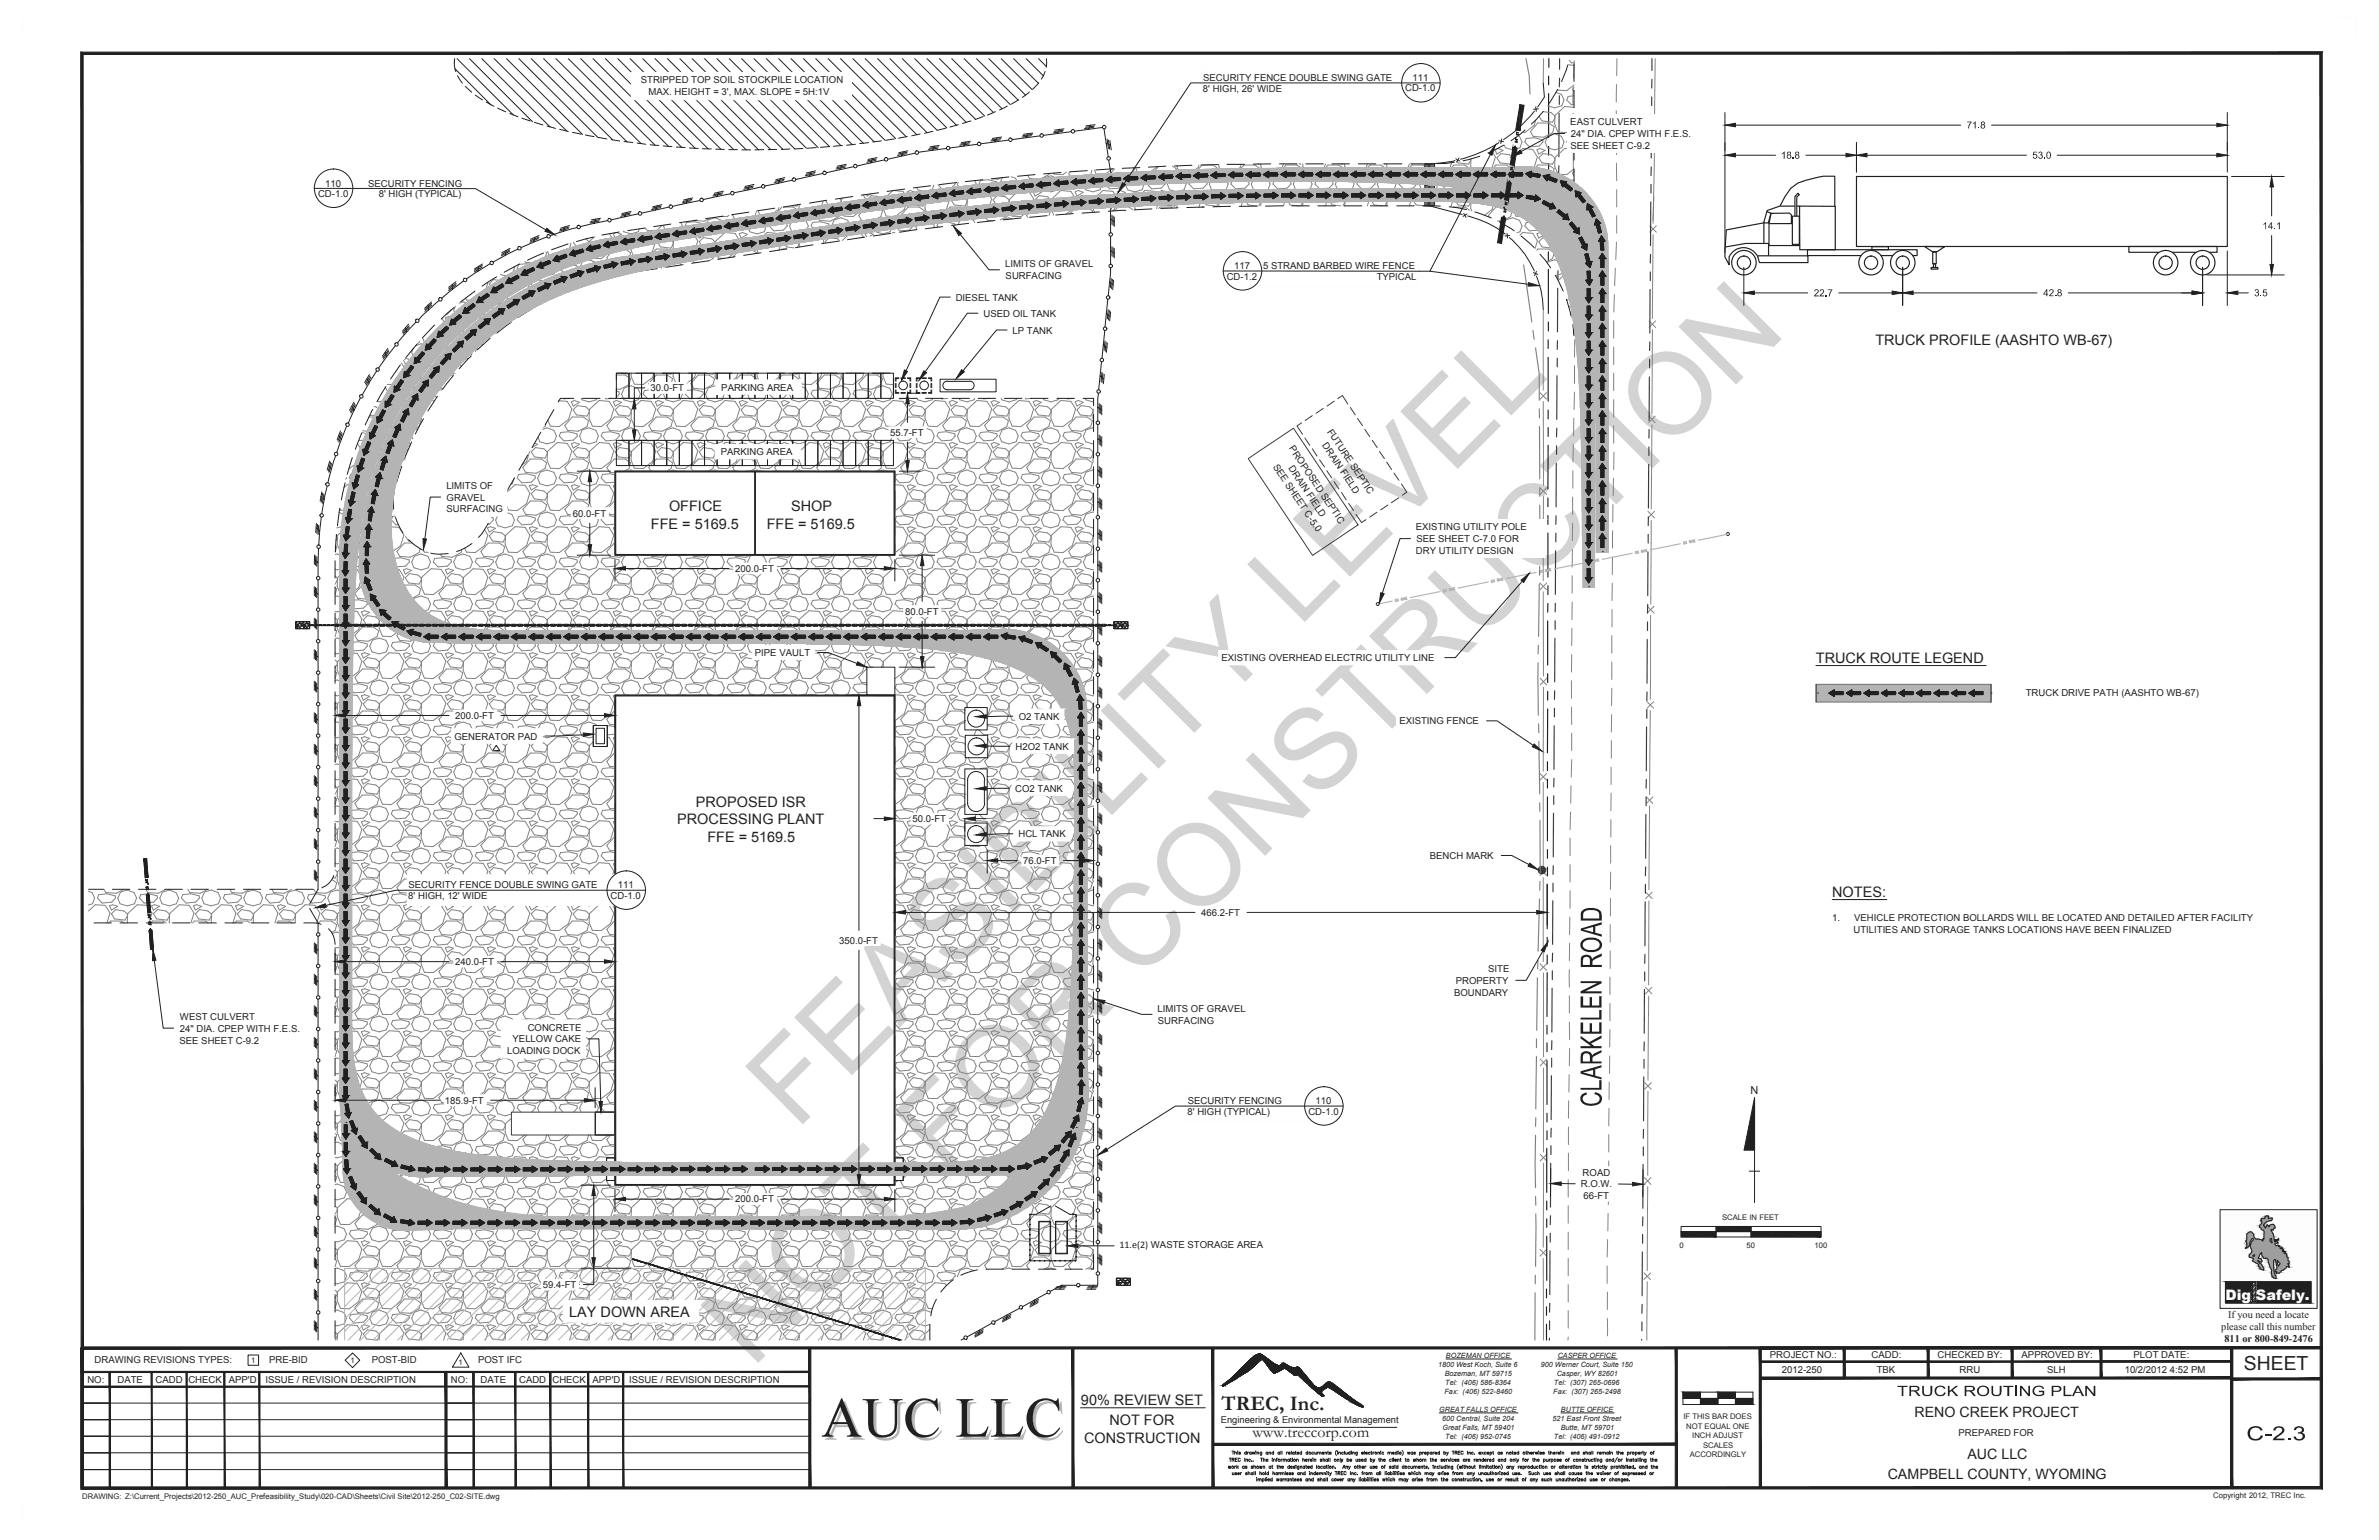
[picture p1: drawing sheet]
<svg xmlns="http://www.w3.org/2000/svg" width="432mm" height="279mm" viewBox="0 0 432 279" stroke-linecap="round" stroke-linejoin="round" font-family="sans-serif">
<defs><g id="words">
<g font-size="20.7" fill="#d1d3d4">
<text x="144.5" y="205.2" transform="rotate(-45 144.5 205.2)">FEASIBILITY LEVEL</text>
<text x="136.5" y="248.4" transform="rotate(-45 136.5 248.4)">NOT FOR CONSTRUCTION</text>
</g>
<text font-size="10.3" fill="#231f20" x="149.1" y="260.7">AUC LLC</text>
<text font-size="10.3" fill="#b2b4b7" x="149.6" y="261.2">AUC LLC</text>
<text font-size="3.8" fill="#231f20" x="221.7" y="255.8">TREC, Inc.</text>
<text font-size="3.5" fill="#231f20" x="407.3" y="248.6">SHEET</text>
<text font-size="2.9" fill="#231f20" x="227.3" y="260.8">www.treccorp.com</text>
<g font-size="2.6" fill="#231f20">
<text x="340.4" y="62.6">TRUCK PROFILE (AASHTO WB-67)</text>
<text x="118.1" y="95.9">FFE = 5169.5</text>
<text x="121.4" y="92.7">OFFICE</text>
<text x="139.2" y="95.9">FFE = 5169.5</text>
<text x="143.6" y="92.7">SHOP</text>
<text x="329.6" y="120.2">TRUCK ROUTE LEGEND</text>
<text x="122.9" y="149.6">PROCESSING PLANT</text>
<text x="126.3" y="146.4">PROPOSED ISR</text>
<text x="128.4" y="152.8">FFE = 5169.5</text>
<text x="332.6" y="162.7">NOTES:</text>
<text x="103.3" y="238.9">LAY DOWN AREA</text>
<text x="196.2" y="254.9">90% REVIEW SET</text>
<text x="347.5" y="257.1">RENO CREEK PROJECT</text>
<text x="196.8" y="261.9">CONSTRUCTION</text>
<text x="201.4" y="258.5">NOT FOR</text>
<text x="342.6" y="268.4">CAMPBELL COUNTY, WYOMING</text>
<text x="357.1" y="264.7">AUC LLC</text>
</g>
<text font-size="2.6" fill="#fdfdfd" x="403.9" y="235.8">Dig Safely.</text>
<text font-size="2" fill="#231f20" x="317.7" y="198.4">N</text>
<g font-size="1.9" fill="#231f20">
<text x="404.4" y="239.2">If you need a locate</text>
<text x="403.2" y="241.4">please call this number</text>
<text x="403.8" y="243.5">811 or 800-849-2476</text>
</g>
<text font-size="1.8" fill="#231f20" x="203.2" y="226.5">11.e(2) WASTE STORAGE AREA</text>
<g font-size="1.7" fill="#231f20">
<text x="116.3" y="15">STRIPPED TOP SOIL STOCKPILE LOCATION</text>
<text x="117.7" y="17.2">MAX. HEIGHT = 3', MAX. SLOPE = 5H:1V</text>
<text x="218.3" y="16.6">8' HIGH, 26' WIDE</text>
<text x="218.4" y="14.7">SECURITY FENCE DOUBLE SWING GATE</text>
<text x="255" y="16.6">CD-1.0</text>
<text x="256.4" y="14.7">111</text>
<text x="285" y="22.7">EAST CULVERT</text>
<text x="285.1" y="27">SEE SHEET C-9.2</text>
<text x="285.1" y="24.9">24&quot; DIA. CPEP WITH F.E.S.</text>
<text x="57.7" y="35.8">CD-1.0</text>
<text x="59" y="33.8">110</text>
<text x="66.8" y="33.8">SECURITY FENCING</text>
<text x="68.7" y="35.8">8' HIGH (TYPICAL)</text>
<text x="182.4" y="48.5">LIMITS OF GRAVEL</text>
<text x="182.5" y="50.7">SURFACING</text>
<text x="222.7" y="50.8">CD-1.2</text>
<text x="224" y="48.8">117</text>
<text x="229.3" y="48.8">5 STRAND BARBED WIRE FENCE</text>
<text x="249.9" y="50.8">TYPICAL</text>
<text x="173.5" y="54.5">DIESEL TANK</text>
<text x="178.5" y="57.5">USED OIL TANK</text>
<text x="183.8" y="60.5">LP TANK</text>
<text x="118.1" y="71">30.0-FT</text>
<text x="130.9" y="70.9">PARKING AREA</text>
<text x="130.8" y="82.6">PARKING AREA</text>
<text x="161.6" y="79.1">55.7-FT</text>
<text x="233.9" y="81.3" transform="rotate(56 233.9 81.3)">PROPOSED SEPTIC</text>
<text x="239.9" y="80.7" transform="rotate(56 239.9 80.7)">DRAIN FIELD</text>
<text x="240.8" y="78.3" transform="rotate(56 240.8 78.3)">FUTURE SEPTIC</text>
<text x="81" y="88.7">LIMITS OF</text>
<text x="231" y="84.6" transform="rotate(56 231 84.6)">SEE SHEET C-5.0</text>
<text x="233.8" y="85" transform="rotate(56 233.8 85)">DRAIN FIELD</text>
<text x="81.1" y="90.8">GRAVEL</text>
<text x="81.1" y="92.9">SURFACING</text>
<text x="104" y="93.7">60.0-FT</text>
<text x="257" y="96.2">EXISTING UTILITY POLE</text>
<text x="257" y="100.5">DRY UTILITY DESIGN</text>
<text x="257.1" y="98.4">SEE SHEET C-7.0 FOR</text>
<text x="133.4" y="103.8">200.0-FT</text>
<text x="164.3" y="111.5">80.0-FT</text>
<text x="137" y="119">PIPE VAULT</text>
<text x="221.7" y="119.9">EXISTING OVERHEAD ELECTRIC UTILITY LINE</text>
<text x="82.6" y="130.4">200.0-FT</text>
<text x="184.9" y="130.6">O2 TANK</text>
<text x="254" y="131.4">EXISTING FENCE</text>
<text x="367.7" y="126.2">TRUCK DRIVE PATH (AASHTO WB-67)</text>
<text x="82.5" y="134.2">GENERATOR PAD</text>
<text x="184.3" y="136">H2O2 TANK</text>
<text x="184.3" y="143.7">CO2 TANK</text>
<text x="165.6" y="149.2">50.0-FT</text>
<text x="184.9" y="151.9">HCL TANK</text>
<text x="259.5" y="155.8">BENCH MARK</text>
<text x="74.2" y="161.1">SECURITY FENCE DOUBLE SWING GATE</text>
<text x="112.2" y="161.1">111</text>
<text x="185.7" y="156.7">76.0-FT</text>
<text x="74.1" y="163.1">8' HIGH, 12' WIDE</text>
<text x="110.8" y="163.1">CD-1.0</text>
<text x="218" y="166.1">466.2-FT</text>
<text x="332.6" y="167.1">1.</text>
<text x="336.5" y="167.1">VEHICLE PROTECTION BOLLARDS WILL BE LOCATED AND DETAILED AFTER FACILITY</text>
<text x="152.3" y="171.2">350.0-FT</text>
<text x="336.4" y="169.3">UTILITIES AND STORAGE TANKS LOCATIONS HAVE BEEN FINALIZED</text>
<text x="82.6" y="175.1">240.0-FT</text>
<text x="264.2" y="178.5">PROPERTY</text>
<text x="270.1" y="176.4">SITE</text>
<text x="32.7" y="185.1">WEST CULVERT</text>
<text x="210.1" y="183.6">LIMITS OF GRAVEL</text>
<text x="210.2" y="185.7">SURFACING</text>
<text x="263.9" y="180.6">BOUNDARY</text>
<text x="32.6" y="189.3">SEE SHEET C-9.2</text>
<text x="32.6" y="187.2">24&quot; DIA. CPEP WITH F.E.S.</text>
<text x="92.1" y="191.3">LOADING DOCK</text>
<text x="93" y="189.1">YELLOW CAKE</text>
<text x="95.8" y="187">CONCRETE</text>
<text x="80.8" y="200.3">185.9-FT</text>
<text x="215.5" y="202.3">8' HIGH (TYPICAL)</text>
<text x="215.6" y="200.3">SECURITY FENCING</text>
<text x="237.5" y="202.2">CD-1.0</text>
<text x="238.8" y="200.3">110</text>
<text x="286.9" y="215.4">R.O.W.</text>
<text x="287.3" y="213.3">ROAD</text>
<text x="133.4" y="218.2">200.0-FT</text>
<text x="287.4" y="217.6">66-FT</text>
<text x="98.5" y="233.7">59.4-FT</text>
<text x="15.9" y="250.8">NO:</text>
<text x="17.2" y="247.2">DRAWING REVISIONS TYPES:</text>
<text x="21.3" y="250.8">DATE</text>
<text x="28.2" y="250.8">CADD CHECK</text>
<text x="41.5" y="250.8">APP'D</text>
<text x="48.2" y="250.8">ISSUE / REVISION DESCRIPTION</text>
<text x="48.8" y="247.2">PRE-BID</text>
<text x="67.5" y="247.2">POST-BID</text>
<text x="81.9" y="250.8">NO:</text>
<text x="86.8" y="247.2">POST IFC</text>
<text x="87.2" y="250.8">DATE</text>
<text x="94.2" y="250.8">CADD CHECK APP'D</text>
<text x="114.2" y="250.8">ISSUE / REVISION DESCRIPTION</text>
<text x="321.3" y="246.4">PROJECT NO.:</text>
<text x="323.4" y="249.1">2012-250</text>
<text x="339.7" y="246.4">CADD:</text>
<text x="340.6" y="249.1">TBK</text>
<text x="351.7" y="246.4">CHECKED BY:</text>
<text x="355.7" y="249.1">RRU</text>
<text x="366.9" y="246.4">APPROVED BY:</text>
<text x="371.6" y="249.1">SLH</text>
<text x="385.6" y="249.1">10/2/2012 4:52 PM</text>
<text x="387.3" y="246.4">PLOT DATE:</text>
<text x="221.6" y="258.2">Engineering &amp; Environmental Management</text>
<text x="355.5" y="260.6">PREPARED FOR</text>
</g>
<g font-size="1.4" fill="#231f20">
<text x="312.6" y="221.4">SCALE IN FEET</text>
<text x="304.8" y="226.5">0</text>
<text x="317" y="226.4">50</text>
<text x="329.3" y="226.4">100</text>
<text x="45.6" y="247.3">1</text>
<text x="63.6" y="247.3">1</text>
<text x="83.2" y="247.7">1</text>
<text x="305.5" y="257.5">IF THIS BAR DOES</text>
<text x="306.1" y="259.2">NOT EQUAL ONE</text>
<text x="307.2" y="260.9">INCH ADJUST</text>
<text x="309.1" y="262.6">SCALES</text>
<text x="306.7" y="264.3">ACCORDINGLY</text>
<text x="14.9" y="271.9">DRAWING: Z:\Current_Projects\2012-250_AUC_Prefeasibility_Study\020-CAD\Sheets\Civil Site\2012-250_C02-SITE.dwg</text>
<text x="401.7" y="271.8">Copyright 2012, TREC Inc.</text>
</g>
<g font-size="1.3" fill="#231f20">
<text x="261" y="248">1800 West Koch, Suite 6</text>
<text x="262.2" y="249.6">Bozeman, MT 59715</text>
<text x="262.3" y="251.3">Tel: (406) 586-8364</text>
<text x="262.5" y="246.3">BOZEMAN OFFICE</text>
<text x="279.7" y="248">900 Werner Court, Suite 150</text>
<text x="282.1" y="251.3">Tel: (307) 265-0696</text>
<text x="282.6" y="249.6">Casper, WY 82601</text>
<text x="282.7" y="246.3">CASPER OFFICE</text>
<text x="261.2" y="256.1">GREAT FALLS OFFICE</text>
<text x="261.8" y="257.7">600 Central, Suite 204</text>
<text x="262.2" y="253">Fax: (406) 522-8460</text>
<text x="281.8" y="257.7">521 East Front Street</text>
<text x="281.9" y="253">Fax: (307) 265-2498</text>
<text x="283.3" y="256.1">BUTTE OFFICE</text>
<text x="261.8" y="259.4">Great Falls, MT 59401</text>
<text x="262.3" y="261.1">Tel: (406) 952-0745</text>
<text x="282.1" y="261">Tel: (406) 491-0912</text>
<text x="283.3" y="259.4">Butte, MT 59701</text>
</g>
</g></defs>
<g fill="none" stroke="#828386" stroke-width=".18">
<path d="M280.1 10.6v4.5M285.6 15.8l-.1 3.1M285.7 11l-.1 3.2M293.4 15.3v3.2M293.5 10.6l-.1 3.1M300.4 10.6l-.1 12.7M285.5 25.3l.1 6.1M285.5 20.5v3.2M285.6 33v3.2M285.6 37.8v3.2M293.4 20.1v3.2M293.4 29.6v3.2"/>
<path d="M293.4 24.9v3.1M293.4 34.4v3.2M293.4 39.1v3.2M299.7 23.7l1.2 1.2M300.2 35.6l-.2 4.4M300.3 25.3l-.3 15.2M300.9 23.7l-1.2 1.2M280.1 56.1v14.7M285.6 42.6l.1 3.1M285.7 47.3v3.2M285.7 52.1l.1 3.2M285.8 56.8v3.2"/>
<path d="M292.9 58.2v3.2M293 53.4l-.1 3.2M293.2 48.7l-.1 3.1M293.4 43.9l-.1 3.2M299.3 58.2l1.2 1.2M299.5 41l1.1 1.1M299.9 59.8l-.1 15.3M300 42.6l-.1 15.2M300.5 58.2l-1.2 1.2M300.6 41l-1.1 1.1M279.5 71.2l1.2 1.2M280.1 72.8v15.3"/>
<path d="M280.7 71.2l-1.2 1.2M285.7 75.9l-.1 3.2M285.8 66.4v3.1M285.8 71.1l-.1 3.2M285.8 61.6v3.2M292.9 63v3.1M292.9 67.7v3.2M292.9 72.5v3.2M292.9 77.2v3.2M299.2 75.5l1.2 1.2M299.8 77.1l-.1 15.2M300.4 75.5l-1.2 1.2"/>
<path d="M279.5 88.5l1.2 1.2M280.1 90.1v15.2M280.7 88.5l-1.2 1.2M285.4 99.7v3.2M285.4 94.9v3.2M285.4 90.2v3.2M285.5 85.4v3.2M285.6 80.7l-.1 3.1M292.7 96.3v3.2M292.8 91.5l-.1 3.2M292.8 86.8v3.1M292.9 82v3.2"/>
<path d="M299.1 92.8l1.2 1.2M299.7 94.4l-.1 15.2M300.3 92.8l-1.2 1.2M279.5 105.8l1.2 1.2M280.1 107.4v15.3M280.7 105.8l-1.2 1.2M285.3 118.8l-.1 3.1M285.3 114v3.2M285.4 109.2l-.1 3.2M285.4 104.5v3.1M292.6 115.3v3.2M292.6 110.6v3.2"/>
<path d="M292.6 105.8v3.2M292.7 101.1l-.1 3.1M299 110l1.2 1.2M299.6 111.6l-.1 15.3M300.2 110l-1.2 1.2M279.6 123l1.1 1.3M280.1 124.7v15.2M280.7 123l-1.1 1.3M285.2 123.5v3.2M285.2 128.3l.1 3.2M285.3 133v3.2M285.3 137.8l-.1 3.2"/>
<path d="M292.4 139.2v3.1M292.5 134.4v3.2M292.5 129.6v3.2M292.6 120.1v3.2M292.6 124.9l-.1 3.1M298.9 127.3l1.2 1.2M299.5 128.9l-.1 15.3M300.1 127.3l-1.2 1.2M279.5 157.6l1.2 1.2M279.5 140.3l1.2 1.2M280.1 142v15.2M280.1 159.2v15.3"/>
<path d="M280.7 140.3l-1.2 1.2M280.7 157.6l-1.2 1.2M285 152.1v3.2M285 156.9v3.1M285.1 147.3l-.1 3.2M285.1 142.6v3.1M292.3 153.4v3.2M292.3 158.2v3.2M292.4 148.7v3.2M292.4 143.9v3.2M298.8 144.6l1.2 1.2M299.4 146.2l-.1 15.2"/>
<path d="M300 144.6l-1.2 1.2M279.5 174.9l1.2 1.2M280.1 176.5v15.2M280.7 174.9l-1.2 1.2M284.8 175.9v3.2M284.9 171.1l-.1 3.2M284.9 166.4v3.2M285 161.6v3.2M292.2 177.3v3.1M292.3 167.7v3.2M292.3 172.5v3.2M292.3 163v3.2"/>
<path d="M298.6 179.1l1.2 1.2M298.7 161.9l1.2 1.1M299.3 163.5l-.1 15.2M299.8 179.1l-1.2 1.2M299.9 161.9l-1.2 1.1M279.6 192.2l1.1 1.2M280.1 193.8v15.2M280.7 192.2l-1.1 1.2M284.7 199.7v3.2M284.8 195v3.1M284.8 180.7v3.1M284.8 185.4l.1 3.2"/>
<path d="M284.9 190.2l-.1 3.2M292.1 196.3l-.1 3.2M292.2 191.6l-.1 3.1M292.2 186.8v3.2M292.2 182v3.2M298.5 196.4l1.2 1.2M299.1 198v15.2M299.2 180.7l-.1 15.3M299.7 196.4l-1.2 1.2M279.6 209.4l1.1 1.2M280.1 211v15.3M280.7 209.4l-1.1 1.2"/>
<path d="M284.6 214v3.2M284.6 218.8v3.1M284.7 204.5v3.2M284.7 209.2v3.2M292 215.4l-.1 3.1M292 205.8v3.2M292 210.6v3.2M292 201.1v3.2M298.4 213.7l1.3 1.2M299.1 215.3l-.1 15.2M299.7 213.7l-1.3 1.2M279.5 226.7l1.2 1.2"/>
<path d="M280.1 228.3v14.8M280.7 226.7l-1.2 1.2M284.6 223.5v3.2M284.6 228.3v3.2M284.6 233.1v3.1M284.6 237.8v3.2M291.7 229.7v3.1M291.7 239.2v3.2M291.7 234.4v3.2M291.8 224.9l-.1 3.2M291.9 220.1l-.1 3.2M298.4 230.9l1.2 1.3"/>
<path d="M299 232.6l-.1 10.5M299.6 230.9l-1.2 1.2M284.6 242.6v.5"/>
</g>
<g fill="none" stroke="#3e3d3f" stroke-width=".21">
<path d="M283 17.4v1.5M283.1 14.2l-.1 1.6M283.1 10.6v2M299.8 17.6v1.5M299.8 10.6v2.2M299.8 14.4v1.6M282.9 36.4l-.1 7.9M282.9 33.2v1.6M282.9 30.1v1.5M283 20.5l-.1 8M299.6 36.6v7.9M299.7 33.5v1.5"/>
<path d="M299.7 30.3v1.5M299.7 20.8v7.9M282.7 52.3v7.9M282.8 49.1v1.6M282.8 45.9v1.6M299.5 52.5v7.9M299.5 49.3v1.6M299.6 46.2l-.1 1.5M282.6 77.7l-.1 1.6M282.6 68.2v7.9M282.6 65v1.6M282.7 61.8l-.1 1.6"/>
<path d="M299.3 77.9v1.6M299.4 68.4l-.1 7.9M299.4 65.2v1.6M299.5 62l-.1 1.6M282.3 99.9v7.9M282.4 96.7v1.6M282.4 93.6v1.5M282.5 84l-.1 8M282.5 80.9v1.5M299.2 97v1.5M299.2 93.8v1.5M299.2 84.3v7.9"/>
<path d="M299.3 81.1v1.5M282.2 115.8v7.9M282.3 112.6v1.6M282.3 109.4v1.6M299 116l-.1 8M299 112.8v1.6M299.1 109.7l-.1 1.5M299.1 100.1v7.9M282.1 131.7v7.9M282.1 128.5v1.6M282.2 125.3l-.1 1.6M298.9 131.9l-.1 7.9"/>
<path d="M298.9 128.7v1.6M298.9 125.5v1.6M279.2 157.8l1.3 .1M279.3 157.7l1.2 .3M279.3 157.6l1.1 .5M279.3 157.5l1.1 .7M279.4 157.5l.9 .8M279.5 157.4l.8 1M279.6 157.3l.6 1.1M279.7 157.3l.4 1.2M279.8 157.2l.2 1.3M279.9 157.2v1.3"/>
<path d="M280 157.2l-.2 1.3M280.1 157.3l-.4 1.2M280.2 157.3l-.6 1.1M280.3 157.4l-.8 1M280.3 157.5l-.9 .8M280.4 157.5l-1.1 .7M280.4 157.6l-1.1 .5M280.5 157.7l-1.2 .3M280.5 157.8l-1.3 .1M281.9 157.1v1.5M282 147.5l-.1 8M282 144.4v1.5"/>
<path d="M282.1 141.2l-.1 1.6M298.7 157.3l-.1 1.6M298.7 147.8v7.9M298.8 144.6v1.6M298.8 141.4v1.6M281.7 179.3v8M281.8 176.1v1.6M281.8 172.9v1.6M281.8 163.4v7.9M281.9 160.2v1.6M298.5 179.5l-.1 8M298.5 176.3v1.6"/>
<path d="M298.6 173.2l-.1 1.6M298.6 163.6v8M298.6 160.5v1.6M281.6 195.2l-.1 7.9M281.6 192v1.6M281.7 188.8l-.1 1.6M298.4 195.4l-.1 7.9M298.4 192.2v1.6M298.4 189v1.6M281.5 211l-.1 8M281.5 207.9v1.6M281.5 204.7v1.6"/>
<path d="M298.2 211.3v7.9M298.3 208.1v1.6M298.3 204.9v1.6M281.2 239.6v1.6M281.3 236.4l-.1 1.7M281.3 226.9v8M281.4 223.7v1.7M281.4 220.6v1.6M298 239.8v1.6M298.1 236.7l-.1 1.6M298.1 227.1v8M298.1 224v1.6"/>
<path d="M298.2 220.8l-.1 1.6M281.2 242.8v.3M298 243v.1"/>
<circle cx="279.9" cy="157.9" r=".66"/>
</g>
<path d="M90.1 135.2l.6 1h-1.3z" fill="none" stroke="#231f20" stroke-width=".18"/>
<path d="M286.5 175.1v25.9h4.7zM286.5 175.1h4.7v25.9z" fill="#fff"/>
<path d="M286.5 175.1l4.7 25.9h-4.7zM286.5 175.1h4.7v25.9z" fill="none" stroke="#fff" stroke-width=".18"/>
<path d="M286.5 149.9v25.9h4.7zM286.5 149.9h4.7v25.9z" fill="#fff"/>
<path d="M286.5 149.9l4.7 25.9h-4.7zM286.5 149.9h4.7v25.9z" fill="none" stroke="#fff" stroke-width=".18"/>
<g fill="#231f20">
<path d="M287 198.8l.5-.5 .4-.1 .2 .4-.6 .2-.2 .4v.3l.3 .5 1 .3 1.1-.2a.74 .74 0 0 0 .7-.7l-.1-.2a1.02 1.02 0 0 0-.9-.7l.1-.3h.3l.6 .3 .3 .4v.8l-.4 .6-.5 .2-1.3 .1-.8-.1-.5-.4a1.12 1.12 0 0 1-.2-1.3z"/>
<path d="M286.9 197.4h3.4v-1.4h.4v1.7h-3.8z"/>
<path d="M286.9 187.9l1.5 1.2 2.3-1.3v.6l-1.9 .9 .6 .5h1.3v.4h-3.8v-.4h1.9l-1.9-1.4z"/>
<path d="M286.9 185.5h.4v1.7h1.2v-1.6h.5v1.6h1.3v-1.7h.4v2.1h-3.8z"/>
<path d="M286.9 184.6h3.4v-1.4h.4v1.8h-3.8z"/>
<path d="M286.9 180.8h.4v1.6h1.2v-1.5h.5v1.5h1.3v-1.7h.4v2.1h-3.8z"/>
<path d="M286.9 178h3.8v.4l-3 1.4h3v.4h-3.8v-.4l3-1.4h-3z"/>
<path d="M286.9 194.4l3.8-1.1v.3l-1.2 .4v1.2l1.2 .3v.3l-3.8-1zM287.3 194.6l1.9 .4v-.9z"/>
<path d="M287.2 190.9l.5-.2 .7 .1 .4 .2 .2 .5 .5-.4 1.2-.6v.4l-1.3 .7-.4 .3v.7h1.7v.3h-3.8v-1.6zM287.4 191.3l-.1 .3v1h1.3v-1.1l-.2-.2-.3-.2h-.4z"/>
<path d="M287.1 173.5l.5-.3h.7l.5 .4 .2 .4 .5-.5 1.2-.5v.5l-1.4 .6-.3 .3v.7h1.7v.3h-3.8v-1.6zM287.5 173.7l-.2 .5v.9h1.3v-1.1a.66 .66 0 0 0-1-.3z"/>
<path d="M287.1 170.7l.4-.3a2.93 2.93 0 0 1 2.7 0l.5 .6v.9l-.4 .5-1 .3h-1l-1-.4-.5-.7v-.4zM287.3 171v.8l.4 .3 .6 .3 1.3-.1 .5-.3 .3-.5v-.2l-.3-.5-.8-.3h-1.2z"/>
<path d="M286.9 168.5l3.8-1.2v.4l-1.2 .4v1.1l1.2 .3v.4l-3.8-1.1zM287.3 168.7l1.9 .4v-.9z"/>
<path d="M287.2 165.2l.3-.3 .8-.2h1l.9 .3a1.15 1.15 0 0 1 .5 1v1h-3.8v-1.4zM287.6 165.4l-.3 .5v.7h3v-.8a.76 .76 0 0 0-.6-.6l-1.4-.1z"/>
</g>
<g fill="none" stroke="#3e3d3f" stroke-width=".18">
<circle cx="313.6" cy="96.9" r=".28"/>
<circle cx="250.1" cy="109.6" r=".28"/>
</g>
<g fill="none" stroke="#231f20" stroke-width=".21">
<path d="M281.1 13.8v1.6M281.1 17v7.9M281.1 10.6v1.6M281.1 26.6v1.6M281.1 29.7v1.6M281.1 32.9l-.1 8M281 42.5v1.6M281 45.7v1.6M281 48.9v8M281 58.4v1.6M281 61.7v1.5M281 64.8v8"/>
<path d="M281 74.4v1.6M281 77.6v1.6M281 90.4v1.5M281 93.5v1.6M281 96.7v8M281 80.8v7.9M280.9 112.7v8M281 106.3v1.6M281 109.5l-.1 1.6M280.9 138.2v1.6M280.9 122.2v1.6M280.9 125.4v1.6"/>
<path d="M280.9 128.6v8M280.9 141.4v1.6M280.9 144.6v7.9M280.9 154.1v1.6M280.9 157.3v1.6M280.8 160.5v8M280.8 170.1v1.6M280.8 173.3v1.6M280.8 176.5v7.9M280.8 186v1.6M280.8 189.2v1.6M280.8 192.4v8"/>
<path d="M280.7 208.3v8M280.7 217.9v1.6M280.8 202v1.6M280.8 205.2v1.6M280.7 233.9v1.6M280.7 237.1v1.5M280.7 221.1v1.6M280.7 224.3v8M280.7 240.3v2.8"/>
</g>
<g fill="none" stroke="#b2b4b7" stroke-width=".21">
<path d="M297.4 100l-.2 .4M297.9 99.9l.2-.1 .1 .3a.18 .18 0 0 1-.3 0 .18 .18 0 0 1 0-.2zM298.3 99.8l.1 .4M298.5 99.8l.1 .3M298.6 99.9l-.3 .1M298.9 99.8l-.2 .1M298.9 99.7h-.2v.4l.3-.1M305 98.7l-5.5 1.1M305.7 98.5h-.1M305.8 98.3l-.3 .1 .1 .3h.2M305.8 98.3l.4 .3M306.1 98.2l-.2 .5"/>
<path d="M306.6 98.1h.3v.4l-.3-.1zM307 98.1l.1 .3M307.2 98l.1 .4M307.3 98.2h-.3M307.6 98.1h-.2M307.6 97.9l-.2 .1 .1 .4 .2-.1M313.6 96.9l-5.4 1.1M252.7 109.1l-2.7 .5M253.3 108.9h.1M253.4 108.7l-.2 .1 .1 .3h.2M253.6 108.7l.3 .3M253.8 108.6l-.2 .5"/>
<path d="M254.4 108.6a.19 .19 0 0 1 .2 .1 .19 .19 0 0 1-.1 .2l-.2-.1zM254.7 108.5v.4M254.9 108.4l.1 .4M255 108.6h-.3M255.3 108.6h-.2M255.3 108.3l-.2 .1 .1 .4 .2-.1M261.4 107.3l-5.5 1.1M262.1 107.2h-.1M262.2 107h-.3l.1 .4h.2M262.3 106.9l.3 .4M262.5 106.9l-.2 .4M263.1 106.8l.2 .1v.3l-.3-.1z"/>
<path d="M263.4 106.7l.1 .4M263.6 106.7l.1 .4M263.7 106.9h-.3M263.8 106.8h.2M264 106.6l-.2 .1 .1 .3h.2M270.1 105.6l-5.4 1.1M270.8 105.4l-.1 .1M270.9 105.3h-.2v.4l.3-.1M271 105.2l.3 .4M271.2 105.2l-.2 .4M271.8 105.1v-.1a.22 .22 0 0 1 .2 .2 .22 .22 0 0 1 0 .2l-.2-.1zM272.1 105l.1 .4"/>
<path d="M272.4 105v.3M272.4 105.1l-.3 .1M272.6 105.1h.1M272.7 104.9h-.2l.1 .4h.2M278.8 103.9l-5.4 1.1M279.6 103.7h-.2M279.6 103.5l-.2 .1 .1 .3h.2M279.7 103.5l.3 .3M279.9 103.4l-.1 .5M280.5 103.3h.2v.4l-.2-.1zM280.8 103.3l.1 .3M281.1 103.2l.1 .4"/>
<path d="M281.1 103.4h-.2M281.2 103.3h.2M281.5 103.1l-.3 .1 .1 .4 .2-.1M287.6 102.1l-5.5 1.1M288.3 102h-.2M288.3 101.8h-.2l.1 .4 .2-.1M288.4 101.7l.3 .4M288.7 101.7l-.2 .4M289.2 101.6l.3 .1-.1 .3-.2-.3zM289.5 101.5l.1 .4M289.8 101.5l.1 .3M289.8 101.7h-.2"/>
<path d="M290.1 101.6h-.1M290.2 101.4h-.2v.4h.3M296.3 100.4l-5.5 1.1M297 100.2l-.1 .1M297 100l-.2 .1 .1 .3h.2M297.1 100l.4 .3"/>
</g>
<g fill="none" stroke="#231f20" stroke-width=".18">
<path d="M82.5 10.6v.2a4.5 4.5 0 0 0 .2 2.2M82.6 12.5l6.5 6.5M83 10.6l10.2 10.3M83 13.7l.9 1.4M84.4 15.7l1.2 1M85.2 10.6l11.5 11.5M86.3 17.2l1.3 .9M87.4 10.6l12.5 12.4M88.3 18.5l1.3 .8M89.7 10.6l13.2 13.2M90.3 19.6l1.5 .7M91.9 10.6l13.8 13.8"/>
<path d="M94.2 10.6l14.3 14.3M96.4 10.6l14.8 14.8M98.7 10.6l15.1 15.2M100.9 10.6l15.5 15.4M103.2 10.6l15.7 15.7M105.4 10.6l16 16M107.6 10.6l16.2 16.2M109.9 10.6l16.3 16.3M112.1 10.6l16.5 16.4M114.4 10.6l16.5 16.5M116.7 10.6l16.5 16.5M118.9 10.6l16.6 16.6"/>
<path d="M121.1 10.6l16.6 16.6M123.4 10.6l16.5 16.5M125.6 10.6l16.5 16.5M127.9 10.6l16.4 16.4M130.1 10.6l16.3 16.3M132.4 10.6l16.1 16.2M134.6 10.6l16 16M136.8 10.6l15.8 15.8M139.1 10.6l15.6 15.6M141.3 10.6l15.4 15.4M143.6 10.6l15.1 15.2M145.8 10.6l14.8 14.9"/>
<path d="M148.1 10.6l14.5 14.6M150.3 10.6l14.2 14.2M152.6 10.6l13.8 13.8M154.8 10.6l13.5 13.5M157 10.6l13.1 13M159.3 10.6l12.6 12.6M161.5 10.6l12.1 12.1M163.8 10.6l11.6 11.6M166 10.6l11.1 11M168.3 10.6l10.4 10.5M170.5 10.6l9.8 9.8M172.7 10.6l9.2 9.1"/>
<path d="M175 10.6l8.4 8.4M177.2 10.6l7.6 7.6M179.5 10.6l6.6 6.6M181.7 10.6l5.7 5.7M182.8 19.2l-1.4 .8M184 10.6l4.5 4.5M184.9 18.1l-1.4 .8M186.3 10.6l3.1 3.2M186.8 16.7l-1.2 1M188.5 10.6l1.4 1.5M188.5 15l-1.1 1.2M189.7 13l-.7 1.4"/>
<path d="M189.9 10.6v1.6M92.5 20.6l1.5 .6M94.7 21.4l1.6 .5M97 22.2l1.5 .5M99.3 22.9l1.5 .4M101.6 23.5l1.6 .3M103.9 24l1.6 .4M106.2 24.5l1.6 .3M108.6 24.9l1.5 .3M110.9 25.3l1.6 .3M113.3 25.7l1.6 .2M115.6 26l1.6 .2"/>
<path d="M118 26.3l1.6 .1M120.4 26.5l1.5 .1M122.8 26.7l1.6 .1M125.1 26.9h1.6M127.5 27h1.6M129.9 27.1h1.6M132.3 27.1h1.5M134.6 27.2h1.7M138.6 27.1l-1.6 .1M141 27.1h-1.6M143.4 27l-1.6 .1M145.7 26.9l-1.5 .1"/>
<path d="M148.2 26.8l-1.7 .1M150.5 26.6l-1.6 .1M152.9 26.4l-1.6 .2M155.3 26.2l-1.6 .1M157.6 25.9l-1.6 .1M160 25.5l-1.6 .3M162.3 25.2l-1.5 .3M164.7 24.8l-1.6 .3M167 24.3l-1.5 .4M169.3 23.8l-1.5 .4M171.6 23.3l-1.5 .3M173.9 22.6l-1.5 .4"/>
<path d="M176.2 21.9l-1.5 .5M178.5 21.1l-1.5 .6M180.7 20.2l-1.5 .7M111.6 89.1v3.2M111.6 93.9v3.2M111.6 98.7v2h3.2M114.8 85.5h-3.2v2.1M116.4 85.5h3.2M121.1 85.5h3.2M125.9 85.5h3.2M130.7 85.5h3.1M135.5 85.5h3.1"/>
<path d="M140.2 85.5h3.2M145 85.5h3.2M149.7 85.5h3.2M154.5 85.5h3.2M159.2 85.5h3.2v2.1M162.4 98.7v2h-3.2M162.4 89.1v3.2M162.4 93.9v3.2M116.4 100.7h3.2M121.1 100.7h3.2M125.9 100.7h3.2M130.7 100.7h3.1"/>
<path d="M135.5 100.7h3.1M140.2 100.7h3.2M145 100.7h3.2M149.7 100.7h3.2M154.5 100.7h3.2M111.6 131.4v3.2M111.6 136.2v3.1M114.8 126.1h-3.2v3.7M116.4 126.1h3.2M121.1 126.1h3.2M125.9 126.1h3.2M130.7 126.1h3.1"/>
<path d="M135.5 126.1h3.1M140.2 126.1h3.2M145 126.1h3.2M149.7 126.1h3.2M154.5 126.1h3.2M159.2 126.1h3.2v3.1M162.4 130.8v3.2M162.4 135.6v3.1M111.6 140.9v3.2M111.6 145.7v3.2M111.6 150.5v3.1M111.6 155.2v3.2"/>
<path d="M111.6 160v3.2M162.4 140.3v3.2M162.4 145.1v3.2M162.4 149.8v3.2M162.4 154.6v3.2M162.4 159.4v3.1M111.6 164.7v3.2M111.6 169.5v3.2M111.6 174.3v3.1M111.6 179v3.2M162.4 164.1v3.2M162.4 168.9v3.2"/>
<path d="M162.4 173.7v3.1M162.4 178.4v3.2M111.6 183.8v3.2M111.6 188.6v3.1M111.6 193.3v3.2M111.6 198.1v3.7h-3.6v4.1h3.6v4.2h-1.5v4.1h1.5v.8h3.2M162.4 183.2v3.2M162.4 187.9v3.2M162.4 192.7v3.2M162.4 197.5v3.1M116.4 215h3.2M121.1 215h3.2"/>
<path d="M125.9 215h3.2M130.7 215h3.1M135.5 215h3.1M140.2 215h3.2M145 215h3.2M149.7 215h3.2M154.5 215h3.2M162.4 207v3.1h1.5v4.1h-1.5v.8h-3.2M162.4 202.2v3.2"/>
</g>
<g fill="none" stroke="#828386" stroke-width=".21">
<path d="M277 10.6l.6 3.2 .1 3.2M276.5 48.1l1.5 10.3M278.2 60l.3 1.6M278.7 63.1l.7 4.8v4.7M279.4 74.2v1.6M279.4 77.4l.1 9.5M279.5 91.7v9.5M279.5 88.5v1.6M279.2 117.1v1.5M279.4 105.9l-.1 9.6M279.5 102.8l-.1 1.6M279.2 120.2v9.6"/>
<path d="M279.3 131.3v1.6M279.3 134.5l.2 9.5M279.5 145.6v1.6M279.5 148.8l.1 9.5M279.5 159.9v1.6M279 177.4l-.1 9.5M279.1 174.2v1.6M279.4 163.1l-.2 9.5M278.9 188.5v1.6M278.9 191.7l-.1 9.5M278.7 217.1l.1 1.6M278.7 206v9.5"/>
<path d="M278.8 202.8l-.1 1.6M278.6 234.5v8.6M278.7 231.4v1.5M278.8 220.2l-.1 9.6"/>
</g>
<g fill="none" stroke="#828386" stroke-width=".18">
<path d="M282.4 16.8l1 .3 .5 1-.4 1.1-1.3 .4-1.3-.4M284.6 11.7l1.1 .2M284.8 10.9l.4 .5h.5M285.7 19.5l-1.7-.2-1.7 1.6-.1 1.6 .6 1.5 1.6 .1 1.3-1.1M285.7 15.8l-.3 .4 .3 .5M285.7 17.4l-1.1 .1-.2 .6 .8 .9h.5M285.7 15.4l-1.3 1h-1.6l-.1-.2M128.9 39.6l-1.1 .5-1.7-.1M132.3 39l-.3 .3h-1M137.3 38.3l-.3 1-1.6 .8-1.9-.1-.5-.9 .1-.2M141.4 37.6l-.1 .4-1.7 1.3-1.6-.1-.4-1M141.9 37.6l-1.3 1.5 .5 .9 1.9 .1 1.6-.8 .3-1.1-.9-.6h-1.8"/>
<path d="M144.8 37.1l-.2 .3-.8-.1M149.4 36.5l-.5 1.5-1.7 1.3-1.6-.1-.6-1.4 .1-.7M149.6 37.6h2l1 .6-.3 1.1-1.7 .8-1.9-.1-.5-.9zM152.3 36l.3 .3v.4l-.3 .7-1.9-.2-.6-.8M156.7 35.4l.4 .7-.6 1.9-1.7 1.3-1.6-.1-.6-1.4 .1-1.6 .3-.3M157.2 37.6h2l1 .6-.3 1.1-1.6 .8-1.9-.1-.5-.9zM157.4 36.3l.7-.8 1.6 .2 .6 .6v.4l-.4 .7-1.9-.2zM158.1 35.2l-.7 .4-.1-.3M159 39.9l1.3-.4 1.2 .5 .5 1-.4 1.1-1.3 .3-1.4-.3-.4-1.1zM160.3 36.2l1.8-1.6 1.8 .1 .8 1.4-.5 1.9-1.7 1.3-1.6-.1-.6-1.4zM164.7 34.8l.5-.2 .9 .3-1.1 .7zM164.8 37.6h2l1 .6-.3 1.1-1.6 .8-1.9-.1-.5-.9z"/>
<path d="M165 36.3l.8-.8 1.5 .2 .6 .6v.4l-.4 .7-1.9-.2zM168 36.2l1.7-1.6 1.8 .1 .9 1.4-.6 1.9-1.7 1.3-1.6-.1-.6-1.4zM169.5 33.6l-.3 .8-1.3 .4-1.3-.4-.2-.4M172.3 34.8l.5-.2 1 .3-1.2 .7zM172.5 37.6h1.9l1 .6-.3 1.1-1.6 .8-1.9-.1-.5-.9zM172.6 36.3l.8-.8 1.5 .2 .6 .6v.4l-.4 .7-1.9-.2zM173.3 33.2l.1 .2-.7 .7-1.8 .2-.6-.8M173.9 33.1l-.1 .3M175.6 36.2l1.7-1.6 1.8 .1 .9 1.4-.6 1.9-1.7 1.3-1.6-.1-.6-1.4zM176.9 32.7l.3 .7-.4 1-1.3 .4-1.3-.4-.4-1M178 32.7l1.4-.1 1.5 .4 .1 .4-.7 .7-1.8 .2-.8-.9zM179.9 34.8l.6-.2 .9 .3-1.2 .7z"/>
<path d="M180.2 36.3l.8-.8 1.5 .2 .6 .6v.4l-.4 .7-1.9-.2zM181.6 39.9l1.1-.6 .3-1.1-.9-.6h-2l-1.4 1.5 .5 .9 1 .1M181.6 32.2l-.5 .3-1.2-.1M182.2 32.2l-.3 .1-.5 1.1M183.2 36.2l1.7-1.6 1.9 .1 .8 1.4-.6 1.9-1.7 1.3-1.6-.1-.6-1.4zM183.5 32.1l.8 .3 .5 1-.4 1-1.3 .4-1.3-.4-.4-1M183.6 39.7l-.5-.2-1.1 .3M185.6 32.7l1.4-.1 1.5 .4 .1 .4-.7 .7-1.7 .2-.9-.9zM187.5 34.8l.6-.2 .9 .3-1.1 .7zM187.9 36.3l.7-.8 1.5 .2 .6 .6v.4l-.3 .7-1.9-.2zM189 33.4l.4 1 1.3 .4 1.4-.4 .3-1-.4-1-1.3-.5-1.2 .4-.5 1.1M190.4 39.1l.3-.9-1-.6h-2l-1.4 1.5 .2 .3"/>
<path d="M190.4 31.5v.2l-1.7 .8-1.9-.1-.3-.6M193.2 32.7l1.4-.1 1.6 .4v.4l-.7 .7-1.7 .2-.9-.9zM193.5 38.8l1.1-.8 .6-1.9-.8-1.4-1.8-.1-1.8 1.6-.1 1.6 .5 1.2M193.6 31.2l-.7 .5-1.6-.1-.1-.2M195.1 34.8l.6-.2 .9 .3-1.1 .7zM195.5 36.3l.7-.8 1.6 .2 .6 .6v.4l-.4 .7-1.9-.2zM196.6 33.4l.4 1 1.4 .4 1.3-.4 .4-1-.5-1-1.2-.5-1.3 .4-.4 1.1M198.2 38.5l.1-.3-1-.6h-2l-1.1 1.2M198.2 30.9l-.2 .8-1.6 .8-1.9-.1-.5-.9 .2-.3M200.8 32.7l1.5-.1 1.5 .4 .1 .4-.8 .7-1.7 .2-.8-.9zM201.9 38.3l.4-.3 .5-1.9-.8-1.4-1.8-.1-1.8 1.6v1.6l.3 .7M201.9 30.6l-1.3 1.1-1.6-.1-.3-.8"/>
<path d="M202.8 34.8l.5-.2 .9 .3-1.1 .7zM203.1 36.3l.8-.8 1.5 .2 .6 .6v.4l-.4 .7-1.9-.2zM204.2 33.4l.5 1 1.3 .4 1.3-.4 .4-1-.5-1-1.2-.5-1.2 .4-.5 1.1M205.6 38.1l-.7-.5h-2l-.6 .6M205.6 30.4l.3 .2-.3 1.1-1.6 .8-1.9-.1-.5-.9 .7-.9M208.4 32.7l1.5-.1 1.5 .4 .1 .4-.7 .7-1.8 .2-.8-.9zM209.9 37.9l.6-1.8-.9-1.4-1.8-.1-1.7 1.6-.1 1.6 .1 .2M209.9 30.2l-1.7 1.5-1.6-.1-.5-1.2M210.4 34.8l.5-.2 1 .3-1.2 .7zM210.7 36.3l.8-.8 1.5 .2 .6 .6v.4l-.4 .7-1.9-.2zM211.9 33.4l.4 1 1.3 .4 1.3-.4 .4-1-.5-1-1.2-.5-1.2 .4-.5 1.1M212.8 30.1l.7 .5-.3 1.1-1.6 .8-1.9-.1-.5-.9 1.1-1.3"/>
<path d="M212.8 37.7l-.3-.1h-1.9l-.3 .2M216.1 32.7l1.4-.1 1.5 .4 .1 .4-.7 .7-1.8 .2-.8-.9zM217.6 37.6l.5-1.5-.9-1.4-1.8-.1-1.7 1.6-.1 1.5M217.6 29.9l-.1 .5-1.7 1.3-1.6-.1-.6-1.5M218 34.8l.6-.2 .9 .3-1.2 .7zM218.2 37.6h.1M218.2 29.9l-1.4 1.6 .5 .9 1.9 .1 1.6-.8 .3-1.1-.9-.7h-1.8M218.2 37.6h.3M218.3 36.3l.8-.8 1.5 .2 .6 .6v.4l-.4 .7-1.9-.2zM219.5 33.4l.4 1 1.3 .4 1.3-.4 .4-1-.5-1-1.2-.5-1.2 .4-.5 1.1M223.7 32.7l1.4-.1 1.5 .4 .1 .4-.7 .7-1.7 .2-.9-.9zM225.3 37.4l.4-1.3-.8-1.4-1.9-.1-1.7 1.6-.1 1.3"/>
<path d="M225.3 29.8l-.2 .6-1.7 1.3-1.6-.1-.6-1.4v-.3M225.6 34.8l.6-.2 .9 .3-1.1 .7zM225.8 29.9h2l1 .7-.3 1.1-1.7 .8-1.9-.1-.5-.9zM227.1 33.4l.4 1 1.3 .4 1.4-.4 .3-1-.4-1-1.3-.5-1.2 .4-.5 1.1M228.5 37.4l.3-.7v-.4l-.6-.6-1.5-.2-.7 .8 .6 .9 1.7 .2M228.5 29.7h-.2M231.3 32.7l1.4-.1 1.6 .4v.4l-.7 .7-1.7 .2-.9-.9zM232.9 29.7l-.2 .7-1.7 1.3-1.6-.1-.6-1.4v-.5M232.9 37.4l.4-1.3-.8-1.4-1.8-.1-1.8 1.6-.1 1.2M233.2 34.8l.6-.2 .9 .3-1.1 .7zM233.4 29.9h2l1 .7-.3 1.1-1.6 .8-1.9-.1-.5-.9zM234.7 33.4l.4 1 1.4 .4 1.3-.4 .4-1-.5-1-1.2-.5-1.3 .4-.4 1.1"/>
<path d="M236.1 37.4l.4-.7v-.4l-.6-.6-1.6-.2-.7 .8 .6 .9 1.6 .2M236.1 29.7h-.3M238.9 32.7l1.5-.1 1.5 .4 .1 .4-.8 .7-1.7 .2-.8-.9zM240.6 37.4l.3-1.3-.8-1.4-1.8-.1-1.8 1.6v1.2M240.6 29.7l-.2 .7-1.7 1.3-1.6-.1-.6-1.4v-.5M240.9 34.8l.5-.2 .9 .3-1.1 .7zM241 29.9h2l1 .7-.3 1.1-1.6 .8-1.9-.1-.5-.9zM242.3 33.4l.5 1 1.3 .4 1.3-.4 .4-1-.5-1-1.2-.5-1.2 .4-.5 1.1M243.7 37.4l.4-.7v-.4l-.6-.6-1.5-.2-.8 .8 .6 .9 1.6 .2M243.7 29.7h-.3M246.5 32.7l1.5-.1 1.5 .4 .1 .4-.7 .7-1.8 .2-.8-.9zM248.2 37.4l.4-1.3-.9-1.4-1.8-.1-1.7 1.6-.1 1.2"/>
<path d="M248.2 29.7l-.2 .7-1.7 1.3-1.6-.1-.6-1.4v-.5M248.5 34.8l.5-.2 1 .3-1.2 .7zM248.7 29.9h1.9l1 .7-.3 1.1-1.6 .8-1.9-.1-.5-.9zM250 33.4l.4 1 1.3 .4 1.3-.4 .4-1-.5-1-1.2-.5-1.2 .4-.5 1.1M251.4 37.4l.3-.7v-.4l-.6-.6-1.5-.2-.8 .8 .6 .9 1.6 .2M251.4 29.7h-.4M254.2 32.7l1.4-.1 1.5 .4 .1 .4-.7 .7-1.8 .2-.8-.9zM255.8 37.4l.4-1.3-.9-1.4-1.8-.1-1.7 1.6-.1 1.2M255.8 29.7l-.2 .7-1.7 1.3-1.6-.1-.6-1.4v-.5M256.1 34.8l.6-.2 .9 .3-1.2 .7zM256.3 29.9h2l.9 .7-.3 1.1-1.6 .8-1.9-.1-.5-.9zM257.6 33.4l.4 1 1.3 .4 1.3-.4 .4-1-.5-1-1.2-.5-1.2 .4-.5 1.1"/>
<path d="M258.6 37.4l-1.6-.2-.6-.9 .8-.8 1.5 .2 .6 .6v.4l-.3 .7M258.6 29.7h.4M259.3 37.4l.1-1.2 1.7-1.6 1.9 .1 .8 1.4-.5 1.4M261.8 32.7l1.4-.1 1.5 .4 .1 .4-.7 .7-1.7 .2-.9-.9zM263.5 29.5l-.3 .9-1.7 1.3-1.6-.1-.6-1.4v-.5M263.7 34.8l.6-.2 .9 .3-1.1 .7zM263.8 37.6h2.1l.9 .6M263.9 29.9h2l1 .7-.3 1.1-1.7 .8-1.9-.1-.5-.9zM264.1 36.3l.7-.8 1.5 .2 .6 .6v.4l-.3 .7-1.9-.2zM265.7 32.3l1.2-.4 1.3 .5 .4 1-.3 1-1.4 .4-1.3-.4-.4-1zM266.9 28.8v.3l-.3 .7-1.9-.2-.2-.2M267.2 38.3l-.3-.5 .1-1.6 1.8-1.6 1.8 .1 .8 1.4-.6 1.9-1.3 1"/>
<path d="M269.4 32.7l1.4-.1 1.6 .4v.4l-.7 .7-1.7 .2-.9-.9zM270.3 39.4l-.1-.3 1.3-1.5h2l1 .6-.3 1.1-1.6 .8h-.8M270.8 27.4l.6 1.1-.6 1.9-1.7 1.3-1.6-.1-.6-1.4 .1-1.4M271.3 34.8l.6-.2 .9 .3-1.1 .7zM271.5 27.1l.4-.2 .9 .4-1.1 .7-.4-.8M271.5 29.9h2l1 .7-.3 1.1-1.6 .8-1.9-.1-.5-.9zM271.7 36.3l.7-.8 1.6 .2 .6 .6v.4l-.4 .7-1.9-.2zM271.7 28.6l.7-.7 1.6 .2 .6 .5v.5l-.4 .7-1.9-.2zM272.8 33.4l.4 1 1.4 .4 1.3-.4 .4-1-.5-1-1.2-.5-1.3 .4-.4 1.1M274.6 36.2l1.8-1.6 1.8 .1 .8 1.4-.5 1.9-1.7 1.3-1.6-.1-.6-1.4zM274.6 28.5l1.8-1.6 1.8 .2 .8 1.4-.5 1.9-1.7 1.3-1.6-.1-.6-1.4zM275.5 24.7h.3l.5 1.1-.4 1-1.3 .4-1.4-.4-.2-.5"/>
<path d="M277 32.7l1.5-.1 1.5 .4 .1 .4-.8 .7-1.7 .2-.8-.9zM277 25.1l1.5-.1 1.5 .4 .1 .4-.8 .7-1.7 .1-.8-.8zM278.8 21.8l-.3 .9-1.7 1.4-.5-.1M279 34.8l.5-.2 .9 .3-1.1 .7zM279 27.2l.5-.3 .9 .4-1.1 .7zM279.1 37.6h2l1 .6-.3 1.1-1.6 .8-1.9-.1-.5-.9zM279.1 29.9h2l1 .7-.3 1.1-1.6 .8-1.9-.1-.5-.9zM279.1 22.3h2l1 .7-.3 1.1-1.6 .8-1.9-.2-.5-.9zM279.3 36.3l.8-.8 1.5 .2 .6 .6v.4l-.4 .7-1.9-.2zM279.3 28.6l.8-.7 1.5 .2 .6 .5v.5l-.4 .7-1.9-.2zM280.1 20.2l1.5 .3 .6 .5v.5l-.4 .7-1.9-.3-.6-.8M280.4 25.8l.5 1 1.3 .4 1.3-.4 .4-1-.5-1.1-1.2-.4-1.2 .4-.5 1.1"/>
<path d="M280.4 33.4l.5 1 1.3 .4 1.3-.4 .4-1-.5-1-1.2-.5-1.2 .4-.5 1.1M285.7 34.7l-1.7-.1-1.7 1.6-.1 1.6 .6 1.4 1.6 .1 1.3-1M285.7 27.1l-1.7-.2-1.7 1.6-.1 1.7 .6 1.4 1.6 .1 1.3-1M285.7 38.7l-.3 .4 .3 .5M285.7 31.1l-.3 .4 .3 .5M285.7 23.5l-.3 .3 .3 .6M285.7 32.7h-1.1l-.2 .7 .8 .9 .5-.1M285.7 25l-1.1 .1-.2 .7 .8 .8h.5M80.2 57.8l.7 1.1-.6 1.9-1.7 1.4-1.6-.1-.3-.8M80.8 57.7l.6-.3 .9 .4-1.1 .6zM81.9 56.2l-.7 .8h-.2M81.9 58.3l1.6 .3 .6 .5v.5l-.4 .7-1.9-.3-.6-.9z"/>
<path d="M82.7 55.6l-.3 .6M83.3 55l.8-.2 1.2 .4 .5 1-.4 1.1-1.3 .4-1.4-.4-.4-1.1M84.1 59l1.8-1.6 1.8 .2 .8 1.3-.5 1.9-1.7 1.4-1.6-.1-.6-1.5zM86.5 55.6l1.5-.1 1.5 .4 .1 .3-.8 .8-1.7 .1-.8-.9zM88.5 57.7l.5-.3 .9 .4-1.1 .6zM88.5 51.2l-.5 2-1.7 1.3h-1.6l-.2-.4M88.6 52.8h2l1 .7-.3 1-1.6 .9-1.9-.2-.5-.9zM89.6 50.7l1.5 .2 .6 .6v.5l-.4 .6-1.9-.2-.6-.9zM90 56.2l.5-1.1 1.2-.3 1.2 .4 .5 1-.4 1.1-1.3 .4-1.3-.4-.5-1.1M91.7 59.2l-.6-.6-1.5-.3-.8 .8 .6 .9 1.1 .2M91.8 51.4l1.7-1.6 1.8 .2 .9 1.3-.6 1.9-1.7 1.3h-1.6l-.6-1.5zM93.3 48.4l.1 .2-.4 1.1-1.3 .4-.9-.3"/>
<path d="M94.1 48l1.5-.1 1.5 .3 .1 .4-.7 .8-1.8 .1-.8-.9zM94.2 57.5l-.7-.1-1.7 1.6v.2M96.1 50.1l.5-.3 1 .3-1.2 .7zM96.3 52.8h1.9l1 .7-.3 1-1.6 .9-1.9-.2-.5-.9zM96.9 55.8l-1.3-.3-1.5 .1-.2 .6 .8 .9M97.2 50.7l1.5 .2 .6 .6v.5l-.4 .6-1.9-.2-.6-.9zM97.6 48.6l.5-1.1 1.2-.4 1.2 .5 .5 1-.4 1.1-1.3 .4-1.3-.4-.4-1.1M98.1 55.1v.1M99 45.7l.2 .2-.3 1-1.6 .9-1.9-.2-.1-.2M101.8 48l1.4-.1 1.5 .3 .1 .4-.7 .8-1.8 .1-.8-.9zM103.4 52.6l.4-1.3-.9-1.3-1.8-.2-1.7 1.6-.1 1.6 .5 1.2M103.7 44.1l-.5 1.5-1.7 1.3-1.6-.1-.5-1.2"/>
<path d="M103.7 50.1l.6-.3 .9 .3-1.2 .7zM103.9 45.2h2l.9 .7-.3 1-1.6 .9-1.9-.2-.5-.9zM105.2 48.6l.5-1.1 1.2-.4 1.2 .5 .5 1-.4 1.1-1.3 .4-1.3-.4-.4-1.1M106.3 43.3l.6 .6v.4l-.4 .7-1.9-.2-.5-.8M106.3 43.3h.1M106.8 51.4l-.5-.5-1.5-.2-.8 .8 .5 .7M109.4 48l1.4-.1 1.5 .3 .1 .4-.7 .8-1.7 .1-.9-.9zM110.6 42.4l.8 1.3-.6 1.9-1.7 1.3-1.6-.1-.6-1.4 .1-1.6 .9-.9M110.7 50.3l-.1-.3-1.9-.2-1.5 1.5M111.3 42.4l.6-.2 .9 .3-1.1 .7zM111.5 45.2h2l1 .7-.3 1-1.7 .9-1.9-.2-.5-.9zM111.7 43.9l.7-.8 1.5 .2 .6 .6v.4l-.3 .7-1.9-.2z"/>
<path d="M112.2 49.9l-.3-.1-.5 .3M112.8 48.6l.5 1.1M112.8 48.6l.5-1.1 1.2-.4 1.3 .5 .4 1-.2 .6M114.6 43.8l1.8-1.6 1.8 .1 .8 1.4-.6 1.9-1.7 1.3-1.6-.1-.6-1.4zM116 41.5l-.1 .6-1.4 .3-1.3-.3v-.2M118.9 42.4l.6-.2 .9 .3-1.1 .7zM119.1 45.2h2l1 .7-.3 1-1.6 .9-1.9-.2-.5-.9zM119.3 43.9l.7-.8 1.6 .2 .6 .6v.4l-.4 .7-1.9-.2zM120 48.6v-.4l-1.6-.3-1.4 .1-.3 .6 .5 .4M120 40.9l-.7 .9-1.7 .1-.5-.5M120.6 40.8l-.1 .2M122.2 43.8l1.8-1.6 1.8 .1 .8 1.4-.5 1.9-1.7 1.3-1.6-.1-.6-1.4z"/>
<path d="M123.6 40.4l.3 .6-.4 1.1-1.3 .3-1.4-.3-.4-1.1M123.6 48.1l-.2-.5-1.2-.5-1.3 .4-.4 1M124.6 40.4l1.5-.2 1.5 .4 .1 .4-.8 .8-1.7 .1-.8-.9zM126.6 42.4l.5-.2 .9 .3-1.1 .7zM126.9 43.9l.8-.8 1.5 .2 .6 .6v.4l-.4 .7-1.9-.2zM128 41l.5 1.1 1.3 .3 1.3-.3 .4-1.1-.5-1-1.2-.5-1.2 .4-.5 1.1M128.7 47.3l.7-.4 .3-1-1-.7h-2l-1.3 1.5 .5 .9h.5M132.2 46.8l1.5-1.2 .6-1.9-.9-1.4-1.8-.1-1.7 1.6-.1 1.6 .6 1.4 1 .1M132.2 40.4l1.5-.2 1.5 .4 .1 .4-.7 .8-1.8 .1-.8-.9zM134.2 42.4l.5-.2 1 .3-1.2 .7zM134.5 43.9l.8-.8 1.5 .2 .6 .6v.4l-.4 .7-1.9-.2zM135.7 41l.4 1.1 1.3 .3 1.3-.3 .4-1.1-.5-1-1.2-.5-1.2 .4-.5 1.1"/>
<path d="M137.3 46v-.1l-1-.7h-1.9l-1.4 1.4M139.9 40.4l1.4-.2 1.5 .4 .1 .4-.7 .8-1.8 .1-.8-.9zM141.4 45.4l.5-1.7-.9-1.4-1.8-.1-1.7 1.6-.1 1.6 .2 .5M141.8 42.4l.6-.2 .9 .3-1.2 .7zM142.7 45.2h-.7l-.2 .1M143.3 41l.4 1.1 1.3 .3 1.3-.3 .4-1.1-.5-1-1.2-.5-1.2 .4-.5 1.1M144.7 44.9l.3-.6v-.4l-.6-.6-1.5-.2-.8 .8 .6 .9 1.4 .2M147.5 40.4l1.4-.2 1.5 .4 .1 .4-.7 .8-1.7 .1-.9-.9zM149.4 44.2l.1-.5-.8-1.4-1.9-.1-1.7 1.6v1M149.4 42.4l.6-.2 .9 .3-1.1 .7zM150.9 41l.4 1.1 1.3 .3 1.4-.3 .3-1.1-.4-1-1.3-.5-1.2 .4-.5 1.1M152.4 43.7l-.4-.4-1.5-.2-.7 .8 .1 .2"/>
<path d="M155.1 40.4l1.4-.2 1.6 .4v.4l-.7 .8-1.7 .1-.9-.9zM156.7 43.1l-.4-.8-1.8-.1-1.6 1.4M157.9 42.9l.6-.4-.9-.3-.6 .2 .3 .6M162.4 42.2l-.4 .1M162.7 40.4l1.5-.2 1.5 .4 .1 .4-.8 .8-1.7 .1-.8-.9zM166.1 41l.3 .7M166.2 41l.5-1.1 1.2-.4 1.2 .5 .5 1-.2 .3M173.3 40.8v-.2l-1.5-.4-1.5 .2-.2 .6 .2 .2M176.9 40.4l-.2-.4-1.2-.5-1.2 .4-.4 .8M273 40.7l.3-.8 1.3-.4 1.2 .5 .5 1-.4 1.1-.6 .1M275.9 42.6l.5-.4 1.8 .1 .8 1.4-.4 1.4M277 40.4l1.5-.2 1.5 .4 .1 .4-.8 .8-1.7 .1-.8-.9z"/>
<path d="M278.9 45.4l.2-.2h2l1 .7-.3 1-1.1 .6M279 42.4l.5-.2 .9 .3-1.1 .7zM279.3 43.9l.8-.8 1.5 .2 .6 .6v.4l-.4 .7-1.9-.2zM280.4 41l.5 1.1 1.3 .3 1.3-.3 .4-1.1-.5-1-1.2-.5-1.2 .4-.5 1.1M280.9 47.8l.1-.3 1.2-.4 1.2 .5 .5 1-.4 1.1-1.2 .3M285.1 57l.1 .1h.5M285.2 57.5l.5 .1M285.7 42.3l-1.7-.1-1.7 1.6-.1 1.6 .6 1.4 1.6 .1 1.3-1M285.7 50l-1.7-.2-1.2 1.1M285.7 53.9l-.3 .4 .3 .5M285.7 46.3l-.3 .4 .3 .5M285.7 47.9l-1.1 .1-.2 .6 .8 .9h.5"/>
<path d="M285.7 40.3l-1.1 .1-.2 .6 .8 .9 .5-.1M285.7 53.5l-1.3 1M285.7 55.5l-1 .1M65.7 78.5l.9 .2 .1 .4-.7 .8h-.9M67 75.7h.8l.9 .6-.3 1.1-1.6 .8h-1M67.1 79.1l.5-1.1 1.2-.4 1.2 .5 .5 1-.4 1.1-1.3 .3-1.3-.3-.4-1.1M67.9 73.8h.3l.6 .6v.4l-.4 .7-1.3-.2M68.9 74.3l1.7-1.6 1.9 .1 .8 1.4-.6 1.9-1.7 1.3-1.6-.1-.6-1.4zM69.8 70.4l.2 .1 .5 1-.4 1-1.3 .4-.4-.1M71.3 78.5l1.4-.2 1.5 .4 .1 .4-.7 .8-1.7 .1-.9-.9zM71.3 70.8l1.4-.1 1.5 .4 .1 .4-.7 .7-1.7 .2-.9-.9zM72.9 65.9l.4 .7-.6 1.9-1.7 1.3-.7-.1"/>
<path d="M73.2 72.9l.6-.2 .9 .3-1.1 .7zM73.4 75.7h2l1 .6-.3 1.1-1.7 .8-1.9-.1-.5-.9zM73.4 68h2l1 .7-.3 1.1-1.7 .8-1.9-.1-.5-.9zM73.4 65.2l.4-.2 .9 .4-1.1 .7-.3-.7M74.3 73.6l1.5 .2 .6 .6v.4l-.3 .7-1.9-.2-.6-.9zM74.3 66l1.5 .2 .6 .5v.5l-.3 .7-1.9-.2-.6-1zM74.7 79.1l.2 .5M74.7 71.5l.5-1.1 1.2-.4 1.3 .5 .4 1-.3 1-1.4 .4-1.3-.4-.4-1M75 63.1l-.3 .8M75.4 62.7l1-.3 1.3 .4 .4 1.1-.3 1-1.4 .4-1.3-.4-.4-1M75.8 77.8l-.6 .2-.5 1.1M76.1 61.9v.3l-.3 .1"/>
<path d="M76.5 66.6l1.8-1.6 1.8 .2 .8 1.4-.6 1.9-1.7 1.3-1.6-.1-.6-1.4zM78.9 72.7h-.6l-1.8 1.6-.1 1.6 .3 .4M78.9 63.2l1.4-.1 1.6 .4v.4l-.7 .7-1.7 .1-.9-.8zM80.2 70.7l-1.3 .1-.3 .7 .6 .6M80.8 65.3l.6-.3 .9 .4-1.1 .7zM81 60.4h2l1 .7-.3 1.1-1.6 .8-1.9-.2-.5-.9zM82.3 63.9l.4 1 1.4 .4 1-.3M82.4 68h-1.4l-1.3 1.6 .5 .9h.2M82.4 63.9l.4-1.1 1.3-.4 1.2 .4 .5 1.1-.3 .7M83.7 66.4l-.2-.2-1.6-.2-.7 .7 .6 1h.8M86.9 63.2h-.4l-.2 .6M90.2 60.4h-1.6l-1.3 1.5 .3 .6"/>
<path d="M98.5 77.9l.8-.3 1.2 .5 .5 1-.4 1.1-1.3 .3-1.3-.3-.4-.9M99.1 76.8l-.2 .6-.2 .1M101.5 72.7l1.4 .1 .9 1.4-.6 1.9-1.7 1.3-1.6-.1-.5-1.1M101.8 78.5l1.4-.2 1.5 .4 .1 .4-.7 .8-1.8 .1-.8-.9zM103.4 72.3h-1.1M103.7 72.9l.6-.2 .9 .3-1.2 .7zM103.9 75.7h2l.9 .6-.3 1.1-1.6 .8-1.9-.1-.5-.9zM104.8 73.6l1.5 .2 .6 .6v.4l-.4 .7-1.9-.2-.6-.9zM105.2 79.1l.5-1.1 1.2-.4 1.2 .5 .5 1-.4 1.1-1.3 .3-1.3-.3-.4-1.1M107 74.3l1.7-1.6 1.9 .1 .8 1.4-.6 1.9-1.7 1.3-1.6-.1-.6-1.4zM108.3 72.3l-.1 .2-1.3 .4-1.3-.4-.1-.2M109.4 78.5l1.4-.2 1.5 .4 .1 .4-.7 .8-1.7 .1-.9-.9z"/>
<path d="M111.1 72.3h-1.2M111.3 72.9l.6-.2 .9 .3-1.1 .7zM111.5 75.7h2l1 .6-.3 1.1-1.7 .8-1.9-.1-.5-.9zM111.9 71l.4 .1 .1 .4-.5 .6M111.9 68h1.6l1 .7-.3 1.1-1.6 .8h-.7M112.4 73.6l1.5 .2 .6 .6v.4l-.3 .7-1.9-.2-.6-.9zM112.8 71.5l.5-1.1 1.2-.4 1.3 .5 .4 1-.3 1-1.4 .4-1.3-.4-.4-1M112.8 79.1l.5-1.1 1.2-.4 1.3 .5 .4 1-.3 1.1-1.4 .3-1.3-.3-.4-1.1M114.2 67.7v.2l-1.4-.2M114.6 74.3l1.8-1.6 1.8 .1 .8 1.4-.6 1.9-1.7 1.3-1.6-.1-.6-1.4zM117 78.5l1.4-.2 1.6 .4v.4l-.7 .8-1.7 .1-.9-.9zM117 70.8l1.4-.1 1.6 .4v.4l-.7 .7-1.7 .2-.9-.9z"/>
<path d="M118.7 67.7l-.3 .8-1.7 1.3-1.6-.1-.6-1.4 .1-.6M118.9 72.9l.6-.2 .9 .3-1.1 .7zM119.1 75.7h2l1 .6-.3 1.1-1.6 .8-1.9-.1-.5-.9zM119.1 68h2l1 .7-.3 1.1-1.6 .8-1.9-.1-.5-.9zM120 73.6l1.6 .2 .6 .6v.4l-.4 .7-1.9-.2-.6-.9zM120.4 67.7l1.4 .2 .1-.2M120.4 71.5l.4 1 1.4 .4 1.3-.4 .4-1-.5-1-1.2-.5-1.3 .4-.4 1.1M120.4 79.1l.4 1.1 1.4 .3 1.3-.3 .4-1.1-.5-1-1.2-.5-1.3 .4-.4 1.1M122.2 74.3l1.8-1.6 1.8 .1 .8 1.4-.5 1.9-1.7 1.3-1.6-.1-.6-1.4zM124.6 78.5l1.5-.2 1.5 .4 .1 .4-.8 .8-1.7 .1-.8-.9zM124.6 70.8l1.5-.1 1.5 .4 .1 .4-.8 .7-1.7 .2-.8-.9zM126.3 67.7l-.2 .8-1.7 1.3-1.6-.1-.6-1.4v-.6"/>
<path d="M126.6 72.9l.5-.2 .9 .3-1.1 .7zM126.7 75.7h2l1 .6-.3 1.1-1.6 .8-1.9-.1-.5-.9zM126.7 68h2l1 .7-.3 1.1-1.6 .8-1.9-.1-.5-.9zM126.9 74.4l.8-.8 1.5 .2 .6 .6v.4l-.4 .7-1.9-.2zM128 67.7l1.4 .2 .1-.2M128 71.5l.5 1 1.3 .4 1.3-.4 .4-1-.5-1-1.2-.5-1.2 .4-.5 1.1M128 79.1l.5 1.1 1.3 .3 1.3-.3 .4-1.1-.5-1-1.2-.5-1.2 .4-.5 1.1M129.8 67.7v.6l.6 1.4 1.6 .1 1.7-1.3 .2-.8M129.9 74.3l1.7-1.6 1.8 .1 .9 1.4-.6 1.9-1.7 1.3-1.6-.1-.6-1.4zM132.2 70.8l1.5-.1 1.5 .4 .1 .4-.7 .7-1.8 .2-.8-.9zM132.2 78.5l1.5-.2 1.5 .4 .1 .4-.7 .8-1.8 .1-.8-.9zM134.2 72.9l.5-.2 1 .3-1.2 .7z"/>
<path d="M134.4 68h1.9l1 .7-.3 1.1-1.6 .8-1.9-.1-.5-.9zM134.4 75.7h1.9l1 .6-.3 1.1-1.6 .8-1.9-.1-.5-.9zM135.3 73.6l1.5 .2 .6 .6v.4l-.4 .7-1.9-.2-.6-.9zM135.6 67.7l1.4 .2 .1-.2M135.7 71.5l.4 1 1.3 .4 1.3-.4 .4-1-.5-1-1.2-.5-1.2 .4-.5 1.1M135.7 79.1l.4 1.1 1.3 .3 1.3-.3 .4-1.1-.5-1-1.2-.5-1.2 .4-.5 1.1M137.4 67.7v.6l.6 1.4 1.6 .1 1.7-1.3 .2-.8M137.5 74.3l1.7-1.6 1.8 .1 .9 1.4-.6 1.9-1.7 1.3-1.6-.1-.6-1.4zM139.9 70.8l1.4-.1 1.5 .4 .1 .4-.7 .7-1.8 .2-.8-.9zM139.9 78.5l1.4-.2 1.5 .4 .1 .4-.7 .8-1.8 .1-.8-.9zM141.8 72.9l.6-.2 .9 .3-1.2 .7zM142 68h2l.9 .7-.3 1.1-1.6 .8-1.9-.1-.5-.9z"/>
<path d="M142 75.7h2l.9 .6-.3 1.1-1.6 .8-1.9-.1-.5-.9zM142.1 74.4l.8-.8 1.5 .2 .6 .6v.4l-.4 .7-1.9-.2zM143.2 67.7l1.4 .2 .1-.2M143.3 79.1l.4 1.1 1.3 .3 1.3-.3 .4-1.1-.5-1-1.2-.5-1.2 .4-.5 1.1M143.3 71.5l.4 1 1.3 .4 1.3-.4 .4-1-.5-1-1.2-.5-1.2 .4-.5 1.1M145.1 74.3l1.7-1.6 1.9 .1 .8 1.4-.6 1.9-1.7 1.3-1.6-.1-.6-1.4zM147.5 70.8l1.4-.1 1.5 .4 .1 .4-.7 .7-1.7 .2-.9-.9zM147.5 78.5l1.4-.2 1.5 .4 .1 .4-.7 .8-1.7 .1-.9-.9zM149.2 67.7l-.3 .8-1.7 1.3-1.6-.1-.6-1.4 .1-.6M149.4 72.9l.6-.2 .9 .3-1.1 .7zM149.6 75.7h2l1 .6-.3 1.1-1.7 .8-1.9-.1-.5-.9zM149.6 68h2l1 .7-.3 1.1-1.7 .8-1.9-.1-.5-.9z"/>
<path d="M149.8 74.4l.7-.8 1.5 .2 .6 .6v.4l-.3 .7-1.9-.2zM150.9 67.7l1.4 .2v-.2M150.9 71.5l.4 1 1.3 .4 1.4-.4 .3-1-.4-1-1.3-.5-1.2 .4-.5 1.1M150.9 79.1l.4 1.1 1.3 .3 1.4-.3 .3-1.1-.4-1-1.3-.5-1.2 .4-.5 1.1M152.7 74.3l1.8-1.6 1.8 .1 .8 1.4-.6 1.9-1.7 1.3-1.6-.1-.6-1.4zM155.1 78.5l1.4-.2 1.6 .4v.4l-.7 .8-1.7 .1-.9-.9zM155.1 70.8l1.4-.1 1.6 .4v.4l-.7 .7-1.7 .2-.9-.9zM156.8 67.7l-.3 .8-1.7 1.3-1.6-.1-.6-1.4 .1-.6M157 72.9l.6-.2 .9 .3-1.1 .7zM157.2 75.7h2l1 .6-.3 1.1-1.6 .8-1.9-.1-.5-.9zM157.2 68h2l1 .7-.3 1.1-1.6 .8-1.9-.1-.5-.9zM157.4 74.4l.7-.8 1.6 .2 .6 .6v.4l-.4 .7-1.9-.2z"/>
<path d="M158.5 67.7l1.4 .2 .1-.2M159 70.4l1.3-.4 1.2 .5 .5 1-.4 1-1.3 .4-1.4-.4-.4-1zM159 78l1.3-.4 1.2 .5 .5 1-.4 1.1-1.3 .3-1.4-.3-.4-1.1zM160.3 67.7v.6l.6 1.4 1.3 .1M160.3 74.3l1.8-1.6 1.8 .1 .8 1.4-.5 1.9-1.7 1.3-1.6-.1-.6-1.4zM162.7 78.5l1.5-.2 1.5 .4 .1 .4-.8 .8-1.7 .1-.8-.9zM163.2 72.3h1.2M164.7 72.9l.5-.2 .9 .3-1.1 .7zM164.8 75.7h2l1 .6-.3 1.1-1.6 .8-1.9-.1-.5-.9zM165 74.4l.8-.8 1.5 .2 .6 .6v.4l-.4 .7-1.9-.2zM166.1 79.1l.5 1.1 1.3 .3 1.3-.3 .4-1.1-.5-1-1.2-.5-1.2 .4-.5 1.1M166.5 72.3l.1 .2 1.3 .4 1.3-.4 .1-.2"/>
<path d="M168 74.3l1.7-1.6 1.8 .1 .9 1.4-.6 1.9-1.7 1.3-1.6-.1-.6-1.4zM170.3 78.5l1.5-.2 1.5 .4 .1 .4-.7 .8-1.8 .1-.8-.9zM170.8 72.3h1.2M172.3 72.9l.5-.2 1 .3-1.2 .7zM172.5 75.7h1.9l1 .6-.3 1.1-1.6 .8-1.9-.1-.5-.9zM172.6 74.4l.8-.8 1.5 .2 .6 .6v.4l-.4 .7-1.9-.2zM173.8 79.1l.4 1.1 1.3 .3 1.3-.3 .4-1.1-.5-1-1.2-.5-1.2 .4-.5 1.1M174.1 72.3l.1 .2 1.3 .4 1.3-.4 .1-.2M175.6 74.3l1.7-1.6 1.8 .1 .9 1.4-.6 1.9-1.7 1.3-1.6-.1-.6-1.4zM178 78.5l1.4-.2 1.5 .4 .1 .4-.7 .8-1.8 .1-.8-.9zM178.5 72.3h1.1M179.9 72.9l.6-.2 .9 .3-1.2 .7z"/>
<path d="M180.1 75.7h2l.9 .6-.3 1.1-1.6 .8-1.9-.1-.5-.9zM180.2 74.4l.8-.8 1.5 .2 .6 .6v.4l-.4 .7-1.9-.2zM181.4 79.1l.4 1.1 1.3 .3 1.3-.3 .4-1.1-.5-1-1.2-.5-1.2 .4-.5 1.1M181.7 72.3l.1 .2 1.3 .4 1.3-.4 .1-.2M183.2 74.3l1.7-1.6 1.9 .1 .8 1.4-.6 1.9-1.7 1.3-1.6-.1-.6-1.4zM185.6 78.5l1.4-.2 1.5 .4 .1 .4-.7 .8-1.7 .1-.9-.9zM186.1 72.3h1.2M187.5 72.9l.6-.2 .9 .3-1.1 .7zM187.7 75.7h2l1 .6-.3 1.1-1.7 .8-1.9-.1-.5-.9zM187.9 74.4l.7-.8 1.5 .2 .6 .6v.4l-.3 .7-1.9-.2zM189 79.1l.4 1.1 1.3 .3 1.4-.3 .3-1.1-.4-1-1.3-.5-1.2 .4-.5 1.1M189.3 72.3l.1 .2 1.3 .4 1.4-.4v-.2"/>
<path d="M190.8 74.3l1.8-1.6 1.8 .1 .8 1.4-.6 1.9-1.7 1.3-1.6-.1-.6-1.4zM193.2 78.5l1.4-.2 1.6 .4v.4l-.7 .8-1.7 .1-.9-.9zM193.7 72.3h1.2M195.1 72.9l.6-.2 .9 .3-1.1 .7zM195.3 75.7h2l1 .6-.3 1.1-1.6 .8-1.9-.1-.5-.9zM195.5 74.4l.7-.8 1.6 .2 .6 .6v.4l-.4 .7-1.9-.2zM196.6 79.1l.4 1.1 1.5 .3M197 72.3v.2l1.5 .4M198.5 77.7l-.1-.1-1.3 .4-.4 1.1M198.5 74.2l-.1 1.7 .1 .3M60.9 99l.2 .2-.2 .9M61 97.1l.2 .1v.5l-.3 .4"/>
<path d="M61.3 97.1l1.7-1.5 1.8 .1 .9 1.4-.6 1.9-1.7 1.3-1.6-.1-.6-1.5zM61.5 93l.9 .3 .5 1-.4 1.1-1.3 .4M62.4 88.5l.6-.6 1.8 .2 .9 1.4-.6 1.9-1.7 1.2h-1.6l-.1-.4M62.9 86.7l-.1 .3M63.7 93.7l1.4-.1 1.5 .4 .1 .3-.7 .8-1.8 .1-.8-.9zM63.7 86.1l1.4-.1 1.5 .3 .1 .4-.7 .8-1.8 .1-.8-.9zM64.9 80.4l.8 1.4-.6 1.9-1.8 1.3M65.6 88.2l.6-.3 .9 .3-1.2 .7zM65.6 95.8l.6-.2 .9 .3-1.2 .6zM65.6 80.5l.6-.2 .9 .3-1.2 .7zM65.8 98.5h2l.9 .7-.3 1.1-1.6 .8-1.9-.2-.5-.9zM65.8 90.9h2l.9 .7-.3 1-1.6 .9-1.9-.2-.5-.9z"/>
<path d="M65.8 83.3h2l.9 .7-.3 1-1.6 .9-1.9-.2-.5-.9zM66.7 96.4l1.5 .3 .6 .5v.5l-.4 .7-1.9-.3-.6-.9zM66.7 88.8l1.5 .3 .6 .5v.5l-.4 .6-1.9-.2-.6-.9zM66.7 81.2l1.5 .2 .6 .6v.4l-.4 .7-1.9-.2-.6-.9zM67.1 86.7l.5-1 1.2-.4 1.2 .4 .5 1-.4 1.1-1.3 .4-1.3-.4-.4-1.1M67.1 94.3l.5-1 1.2-.4 1.2 .4 .5 1-.4 1.1-1.3 .4-1.3-.4-.4-1.1M68.9 97.1l1.7-1.5 1.9 .1 .8 1.4-.6 1.9-1.7 1.3-1.6-.1-.6-1.5zM70.6 80.3l1.9 .1 .8 1.4-.6 1.9-1.7 1.3-1.6-.1-.6-1.4 .1-1.6 1.7-1.6M71.7 93.7h-.4l-.3 .6 .9 .9h.4M71.8 88l-1.2-.1-1.7 1.6-.1 1.6 .6 1.5h1.6l.4-.3M72.5 86l-1.2 .1-.3 .6 1 .9M73.4 83.3h.1"/>
<path d="M73.4 83.3l-1.4 1.5 .5 .9M73.6 97.3l.6 .8h.2M74.2 81.3l-.6 .7 .2 .3M74.5 80.5l-.7-.2-.6 .2 .4 .8 .9-.6M74.8 98.5h-1.4l-1.4 1.5 .5 .9 1.9 .2 1.7-.8 .2-.8M76.9 99.9l.1 .3h.8M83.8 99.7l-.1 .6-1.6 .8-1.9-.2-.2-.3M88 96.1l.5 1-.5 1.9-1.7 1.3-1.6-.1-.3-.7M88.5 95.8l.5-.2 .9 .3-1.1 .6zM88.6 98.5h2l1 .7-.3 1.1-1.6 .8-1.9-.2-.5-.9zM89.2 93.9l.3 .1 .1 .3-.8 .8h-.3M89.6 96.4l1.5 .3 .6 .5v.5l-.4 .7-1.9-.3-.6-.9z"/>
<path d="M90 94.3l.5-1 1.2-.4 1.2 .4 .5 1-.4 1.1-1.3 .4-1.3-.4-.5-1.1M90.9 91.1l.7 .5-.3 1-1.8 .9M91.7 89.7v.4l-.4 .6h-.2M91.8 97.1l1.7-1.5 1.8 .1 .9 1.4-.6 1.9-1.7 1.3-1.6-.1-.6-1.5zM91.8 89.5l1.7-1.6 1.8 .2 .9 1.4-.6 1.9-1.7 1.2h-1.6l-.6-1.5zM93.3 86.8l-.3 1-.3 .1M94.1 93.7l1.5-.1 1.5 .4 .1 .3-.7 .8-1.8 .1-.8-.9zM94.1 86.1l1.5-.1 1.5 .3 .1 .4-.7 .8-1.8 .1-.8-.9zM96.1 95.8l.5-.2 1 .3-1.2 .6zM96.1 88.2l.5-.3 1 .3-1.2 .7zM96.1 81.9l-.5 1.8-.9 .7M96.3 90.9h1.9l1 .7-.3 1-1.6 .9-1.9-.2-.5-.9z"/>
<path d="M96.3 98.5h1.9l1 .7-.3 1.1-1.6 .8-1.9-.2-.5-.9zM96.3 83.3h1.9l1 .7-.3 1-1.6 .9-1.9-.2-.5-.9zM97 80.4l.6 .2-1.1 .6M97.2 96.4l1.5 .3 .6 .5v.5l-.4 .7-1.9-.3-.6-.9zM97.2 88.8l1.5 .3 .6 .5v.5l-.4 .6-1.9-.2-.6-.9zM97.2 81.2l1.5 .2 .6 .6v.4l-.4 .7-1.9-.2-.6-.9zM97.6 94.3l.4 1.1 1.3 .4 1.3-.4 .4-1.1-.5-1-1.2-.4-1.2 .4-.5 1M97.6 86.7l.4 1.1 1.3 .4 1.3-.4 .4-1.1-.5-1-1.2-.4-1.2 .4-.5 1M99.4 97.1l1.7-1.5 1.8 .1 .9 1.4-.6 1.9-1.7 1.3-1.6-.1-.6-1.5zM99.4 89.5l1.7-1.6 1.8 .2 .9 1.4-.6 1.9-1.7 1.2h-1.6l-.6-1.5zM101.1 80.3l1.8 .1 .9 1.4-.6 1.9-1.7 1.3-1.6-.1-.6-1.4 .1-1.6 1.7-1.6M101.8 93.7l1.4-.1 1.5 .4 .1 .3-.7 .8-1.8 .1-.8-.9z"/>
<path d="M101.8 86.1l1.4-.1 1.5 .3 .1 .4-.7 .8-1.8 .1-.8-.9zM103.7 95.8l.6-.2 .9 .3-1.2 .6zM103.7 88.2l.6-.3 .9 .3-1.2 .7zM103.7 80.5l.6-.2 .9 .3-1.2 .7zM103.9 90.9h2l.9 .7-.3 1-1.6 .9-1.9-.2-.5-.9zM103.9 83.3h2l.9 .7-.3 1-1.6 .9-1.9-.2-.5-.9zM103.9 98.5h2l.9 .7-.3 1.1-1.6 .8-1.9-.2-.5-.9zM104.8 96.4l1.5 .3 .6 .5v.5l-.4 .7-1.9-.3-.6-.9zM104.8 88.8l1.5 .3 .6 .5v.5l-.4 .6-1.9-.2-.6-.9zM104.8 81.2l1.5 .2 .6 .6v.4l-.4 .7-1.9-.2-.6-.9zM105.2 86.7l.5-1 1.2-.4 1.2 .4 .5 1-.4 1.1-1.3 .4-1.3-.4-.4-1.1M105.2 94.3l.5-1 1.2-.4 1.2 .4 .5 1-.4 1.1-1.3 .4-1.3-.4-.4-1.1"/>
<path d="M107 97.1l1.7-1.5 1.9 .1 .8 1.4-.6 1.9-1.7 1.3-1.6-.1-.6-1.5zM107 89.5l1.7-1.6 1.9 .2 .8 1.4-.6 1.9-1.7 1.2h-1.6l-.6-1.5zM108.7 80.3l1.9 .1 .8 1.4-.6 1.9-1.7 1.3-1.6-.1-.6-1.4 .1-1.6 1.7-1.6M111.3 80.5l.6-.2 .9 .3-1.1 .7zM111.6 86.2l-.8-.2-1.4 .1-.3 .6 .9 .9 1.6-.1M111.6 93.8l-.8-.2-1.4 .1-.3 .6 .9 .9 1.6-.1M111.6 88l-.3 .2 .3 .6M111.6 95.6l-.3 .2 .3 .6M111.6 98.5h-.1l-1.4 1.5 .5 .9 1.9 .2 .8-.4M111.6 90.9h-.1l-1.4 1.5 .5 .9 1 .1M112.4 81.2l1.5 .2 .6 .6v.4l-.3 .7-1.9-.2-.6-.9zM113.3 85.5l.9-.5 .3-1-1-.7h-2l-1.4 1.5 .5 .9 1 .1"/>
<path d="M113.8 85.5l.7-.2 .7 .2M116.4 80.3l1.8 .1 .8 1.4-.6 1.9-1.7 1.3-1.6-.1-.6-1.4 .1-1.6 1.8-1.6M118.1 85.5l-.3-.7 1.3-1.5h2l1 .7-.3 1-.9 .5M118.9 80.5l.6-.2 .9 .3-1.1 .7zM120 81.2l1.6 .2 .6 .6v.4l-.4 .7-1.9-.2-.6-.9zM121.4 85.5l.8-.2 .6 .2M124 80.3l1.8 .1 .8 1.4-.5 1.9-1.7 1.3-1.6-.1-.6-1.4v-1.6l1.8-1.6M125.8 85.5l-.4-.7 1.3-1.5h2l1 .7-.3 1-.9 .5M126.6 80.5l.5-.2 .9 .3-1.1 .7zM127.7 81.2l1.5 .2 .6 .6v.4l-.4 .7-1.9-.2-.6-.9zM129 85.5l.8-.2 .6 .2M131.6 80.3l1.8 .1 .9 1.4-.6 1.9-1.7 1.3-1.6-.1-.6-1.4 .1-1.6 1.7-1.6"/>
<path d="M133.4 85.5l-.4-.7 1.4-1.5h1.9l1 .7-.3 1-.9 .5M134.2 80.5l.5-.2 1 .3-1.2 .7zM135.3 81.2l1.5 .2 .6 .6v.4l-.4 .7-1.9-.2-.6-.9zM136.6 85.5l.8-.2 .6 .2M139.2 80.3l1.8 .1 .9 1.4-.6 1.9-1.7 1.3-1.6-.1-.6-1.4 .1-1.6 1.7-1.6M141 85.5l-.4-.7 1.4-1.5h2l.9 .7-.3 1-.9 .5M141.8 80.5l.6-.2 .9 .3-1.2 .7zM142.1 82l.8-.8 1.5 .2 .6 .6v.4l-.4 .7-1.9-.2zM144.3 85.5l.7-.2 .7 .2M146.8 80.3l1.9 .1 .8 1.4-.6 1.9-1.7 1.3-1.6-.1-.6-1.4 .1-1.6 1.7-1.6M148.6 85.5l-.4-.7 1.4-1.5h2l1 .7-.3 1-.9 .5M149.4 80.5l.6-.2 .9 .3-1.1 .7z"/>
<path d="M149.8 82l.7-.8 1.5 .2 .6 .6v.4l-.3 .7-1.9-.2zM151.9 85.5l.7-.2 .7 .2M154.5 80.3l1.8 .1 .8 1.4-.6 1.9-1.7 1.3-1.6-.1-.6-1.4 .1-1.6 1.8-1.6M156.2 85.5l-.3-.7 1.3-1.5h2l1 .7-.3 1-.9 .5M157 80.5l.6-.2 .9 .3-1.1 .7zM157.4 82l.7-.8 1.6 .2 .6 .6v.4l-.4 .7-1.9-.2zM159.5 85.5l.8-.2 .6 .2M162.1 80.3l1.8 .1 .8 1.4-.5 1.9-1.7 1.3-1.6-.1-.6-1.4v-1.6l1.8-1.6M162.4 87.9l1.5 .2 .8 1.4-.5 1.9-1.8 1.2M162.4 95.6l1.5 .1 .8 1.4-.5 1.9-1.8 1.3M162.7 93.7l1.5-.1 1.5 .4 .1 .3-.8 .8-1.7 .1-.8-.9zM162.7 86.1l1.5-.1 1.5 .3 .1 .4-.8 .8-1.7 .1-.8-.9z"/>
<path d="M164.7 80.5l.5-.2 .9 .3-1.1 .7zM164.7 95.8l.5-.2 .9 .3-1.1 .6zM164.7 88.2l.5-.3 .9 .3-1.1 .7zM164.8 90.9h2l1 .7-.3 1-1.6 .9-1.9-.2-.5-.9zM164.8 98.5h2l1 .7-.3 1.1-1.6 .8-1.9-.2-.5-.9zM164.8 83.3h2l1 .7-.3 1-1.6 .9-1.9-.2-.5-.9zM165 97.2l.8-.8 1.5 .3 .6 .5v.5l-.4 .7-1.9-.3zM165 89.6l.8-.8 1.5 .3 .6 .5v.5l-.4 .6-1.9-.2zM165 82l.8-.8 1.5 .2 .6 .6v.4l-.4 .7-1.9-.2zM166.1 86.7l.5 1.1 1.3 .4 1.3-.4 .4-1.1-.5-1-1.2-.4-1.2 .4-.5 1M166.1 94.3l.5 1.1 1.3 .4 1.3-.4 .4-1.1-.5-1-1.2-.4-1.2 .4-.5 1M168 97.1l1.7-1.5 1.8 .1 .9 1.4-.6 1.9-1.7 1.3-1.6-.1-.6-1.5z"/>
<path d="M168 89.5l1.7-1.6 1.8 .2 .9 1.4-.6 1.9-1.7 1.2h-1.6l-.6-1.5zM169.7 80.3l1.8 .1 .9 1.4-.6 1.9-1.7 1.3-1.6-.1-.6-1.4 .1-1.6 1.7-1.6M170.3 93.7l1.5-.1 1.5 .4 .1 .3-.7 .8-1.8 .1-.8-.9zM170.3 86.1l1.5-.1 1.5 .3 .1 .4-.7 .8-1.8 .1-.8-.9zM172.3 80.5l.5-.2 1 .3-1.2 .7zM172.3 95.8l.5-.2 1 .3-1.2 .6zM172.3 88.2l.5-.3 1 .3-1.2 .7zM172.5 90.9h1.9l1 .7-.3 1-1.6 .9-1.9-.2-.5-.9zM172.5 98.5h1.9l1 .7-.3 1.1-1.6 .8-1.9-.2-.5-.9zM172.5 83.3h1.9l1 .7-.3 1-1.6 .9-1.9-.2-.5-.9zM172.6 97.2l.8-.8 1.5 .3 .6 .5v.5l-.4 .7-1.9-.3zM172.6 89.6l.8-.8 1.5 .3 .6 .5v.5l-.4 .6-1.9-.2z"/>
<path d="M172.6 82l.8-.8 1.5 .2 .6 .6v.4l-.4 .7-1.9-.2zM173.8 86.7l.4 1.1 1.3 .4 1.3-.4 .4-1.1-.5-1-1.2-.4-1.2 .4-.5 1M173.8 94.3l.4 1.1 1.3 .4 1.3-.4 .4-1.1-.5-1-1.2-.4-1.2 .4-.5 1M175.6 97.1l1.7-1.5 1.8 .1 .9 1.4-.6 1.9-1.7 1.3-1.6-.1-.6-1.5zM175.6 89.5l1.7-1.6 1.8 .2 .9 1.4-.6 1.9-1.7 1.2h-1.6l-.6-1.5zM177.3 80.3l1.8 .1 .9 1.4-.6 1.9-1.7 1.3-1.6-.1-.6-1.4 .1-1.6 1.7-1.6M178 93.7l1.4-.1 1.5 .4 .1 .3-.7 .8-1.8 .1-.8-.9zM178 86.1l1.4-.1 1.5 .3 .1 .4-.7 .8-1.8 .1-.8-.9zM179.9 95.8l.6-.2 .9 .3-1.2 .6zM179.9 88.2l.6-.3 .9 .3-1.2 .7zM179.9 80.5l.6-.2 .9 .3-1.2 .7zM180.1 98.5h2l.9 .7-.3 1.1-1.6 .8-1.9-.2-.5-.9z"/>
<path d="M180.1 90.9h2l.9 .7-.3 1-1.6 .9-1.9-.2-.5-.9zM180.1 83.3h2l.9 .7-.3 1-1.6 .9-1.9-.2-.5-.9zM180.2 97.2l.8-.8 1.5 .3 .6 .5v.5l-.4 .7-1.9-.3zM180.2 89.6l.8-.8 1.5 .3 .6 .5v.5l-.4 .6-1.9-.2zM180.2 82l.8-.8 1.5 .2 .6 .6v.4l-.4 .7-1.9-.2zM181.4 86.7l.4 1.1 1.3 .4 1.3-.4 .4-1.1-.5-1-1.2-.4-1.2 .4-.5 1M181.4 94.3l.4 1.1 1.3 .4 1.3-.4 .4-1.1-.5-1-1.2-.4-1.2 .4-.5 1M183.2 97.1l1.7-1.5 1.9 .1 .8 1.4-.6 1.9-1.7 1.3-1.6-.1-.6-1.5zM183.2 89.5l1.7-1.6 1.9 .2 .8 1.4-.6 1.9-1.7 1.2h-1.6l-.6-1.5zM184.9 80.3l1.9 .1 .8 1.4-.6 1.9-1.7 1.3-1.6-.1-.6-1.4 .1-1.6 1.7-1.6M185.6 93.7l1.4-.1 1.5 .4 .1 .3-.7 .8-1.7 .1-.9-.9zM185.6 86.1l1.4-.1 1.5 .3 .1 .4-.7 .8-1.7 .1-.9-.9z"/>
<path d="M187.5 95.8l.6-.2 .9 .3-1.1 .6zM187.5 88.2l.6-.3 .9 .3-1.1 .7zM187.5 80.5l.6-.2 .9 .3-1.1 .7zM187.7 90.9h2l1 .7-.3 1-1.7 .9-1.9-.2-.5-.9zM187.7 98.5h2l1 .7-.3 1.1-1.7 .8-1.9-.2-.5-.9zM187.7 83.3h2l1 .7-.3 1-1.7 .9-1.9-.2-.5-.9zM187.9 97.2l.7-.8 1.5 .3 .6 .5v.5l-.3 .7-1.9-.3zM187.9 89.6l.7-.8 1.5 .3 .6 .5v.5l-.3 .6-1.9-.2zM187.9 82l.7-.8 1.5 .2 .6 .6v.4l-.3 .7-1.9-.2zM189 86.7l.4 1.1 1.3 .4 1.4-.4 .3-1.1-.4-1-1.3-.4-1.2 .4-.5 1M189 94.3l.4 1.1 1.3 .4 1.4-.4 .3-1.1-.4-1-1.3-.4-1.2 .4-.5 1M190.8 97.1l1.8-1.5 1.8 .1 .8 1.4-.6 1.9-1.7 1.3-1.6-.1-.6-1.5z"/>
<path d="M190.8 89.5l1.8-1.6 1.8 .2 .8 1.4-.6 1.9-1.7 1.2h-1.6l-.6-1.5zM192.6 80.3l1.8 .1 .8 1.4-.6 1.9-1.7 1.3-1.6-.1-.6-1.4 .1-1.6 1.8-1.6M193.2 93.7l1.4-.1 1.6 .4v.3l-.7 .8-1.7 .1-.9-.9zM193.2 86.1l1.4-.1 1.6 .3v.4l-.7 .8-1.7 .1-.9-.9zM195.1 95.8l.6-.2 .9 .3-1.1 .6zM195.1 88.2l.6-.3 .9 .3-1.1 .7zM195.1 80.5l.6-.2 .9 .3-1.1 .7zM195.3 98.5h2l1 .7-.3 1.1-1.6 .8-1.9-.2-.5-.9zM195.3 90.9h2l1 .7-.3 1-1.6 .9-1.9-.2-.5-.9zM195.3 83.3h2l1 .7-.3 1-1.6 .9-1.9-.2-.5-.9zM195.5 97.2l.7-.8 1.6 .3 .6 .5v.5l-.4 .7-1.9-.3zM195.5 89.6l.7-.8 1.6 .3 .6 .5v.5l-.4 .6-1.9-.2z"/>
<path d="M195.5 82l.7-.8 1.6 .2 .6 .6v.4l-.4 .7-1.9-.2zM196.6 86.7l.4 1.1 1.5 .3M196.6 94.3l.4 1.1 1.5 .3M198.5 85.3l-1.4 .4-.4 1M198.5 92.9l-1.4 .4-.4 1M198.5 97.1l-.1 1.6 .1 .3M198.5 89.5l-.1 1.6 .1 .3M198.5 81.8l-.1 1.7 .1 .3M60.8 114.2l.3 .2-.3 1.1M60.8 106.6l.3 .2-.3 1.1M60.8 115.8h.4l1.2 .4 .5 1-.4 1.1-1.3 .3-.4-.1M60.8 108.2l.4-.1 1.2 .5 .5 1-.4 1-1.3 .4-.4-.1"/>
<path d="M60.8 104.5l.4 .3v.5l-.4 .7M60.8 112.1l.4 .4v.4l-.4 .7M60.8 119.7l.4 .4v.4l-.4 .7M60.9 100.6l.3-.1 1.2 .4 .5 1.1-.4 1-1.3 .4-.4-.1M61.3 120l1.7-1.6 1.8 .1 .9 1.4-.6 1.9-1.7 1.3-1.6-.1-.6-1.4zM61.3 112.4l1.7-1.6 1.8 .1 .9 1.4-.6 1.9-1.7 1.3-1.6-.1-.6-1.4zM61.3 104.7l1.7-1.5 1.8 .1 .9 1.4-.6 1.9-1.7 1.3-1.6-.1-.6-1.4zM63.7 116.6l1.4-.2 1.5 .4 .1 .4-.7 .8-1.8 .1-.8-.9zM63.7 108.9l1.4-.1 1.5 .4 .1 .4-.7 .7-1.8 .2-.8-.9zM63.7 101.3l1.4-.1 1.5 .4 .1 .4-.7 .7-1.8 .1-.8-.8zM65.6 111l.6-.2 .9 .3-1.2 .7zM65.6 118.6l.6-.2 .9 .3-1.2 .7z"/>
<path d="M65.6 103.4l.6-.2 .9 .3-1.2 .7zM65.8 113.8h2l.9 .6-.3 1.1-1.6 .8-1.9-.1-.5-.9zM65.8 106.1h2l.9 .7-.3 1.1-1.6 .8-1.9-.1-.5-.9zM66.7 111.7l1.5 .2 .6 .6v.4l-.4 .7-1.9-.2-.6-.9zM66.7 104.1l1.5 .2 .6 .5v.5l-.4 .7-1.9-.2-.6-1zM66.7 119.3l1.5 .3 .6 .5v.4l-.4 .7-1.9-.2-.6-.9zM67.1 102l.5-1.1 1.2-.4 1.2 .4 .5 1.1-.4 1-1.3 .4-1.3-.4-.4-1M67.1 109.6l.5-1.1 1.2-.4 1.2 .5 .5 1-.4 1-1.3 .4-1.3-.4-.4-1M67.1 117.2l.5-1.1 1.2-.3 1.2 .4 .5 1-.4 1.1-1.3 .3-1.3-.3-.4-1.1M68.9 120l1.7-1.6 1.9 .1 .8 1.4-.6 1.9-1.7 1.3-1.6-.1-.6-1.4zM68.9 112.4l1.7-1.6 1.9 .1 .8 1.4-.6 1.9-1.7 1.3-1.6-.1-.6-1.4zM68.9 104.7l1.7-1.5 1.9 .1 .8 1.4-.6 1.9-1.7 1.3-1.6-.1-.6-1.4z"/>
<path d="M71.3 116.6l1.4-.2 1.5 .4 .1 .4-.7 .8-1.7 .1-.9-.9zM71.3 108.9l1.4-.1 1.5 .4 .1 .4-.7 .7-1.7 .2-.9-.9zM71.3 101.3l1.4-.1 1.5 .4 .1 .4-.7 .7-1.7 .1-.9-.8zM73.2 111l.6-.2 .9 .3-1.1 .7zM73.2 103.4l.6-.2 .9 .3-1.1 .7zM73.2 118.6l.6-.2 .9 .3-1.1 .7zM73.4 113.8h2l1 .6-.3 1.1-1.6 .8-2-.1-.5-.9zM73.4 106.1h2l1 .7-.3 1.1-1.7 .8-1.9-.1-.5-.9zM74.3 119.3l1.5 .3 .6 .5v.4l-.3 .7-1.9-.2-.6-.9zM74.3 104.1l1.5 .2 .6 .5v.5l-.3 .7-1.9-.2-.6-1zM74.3 111.7l1.5 .2 .6 .6v.4l-.3 .7-1.9-.2-.6-.9zM74.7 109.6l.4 1 1.3 .4 1.4-.4"/>
<path d="M74.7 102l.5-1.1 1.2-.4 1.3 .4 .4 1.1-.3 1-1.4 .4-1.3-.4-.4-1M74.7 117.2l.5-1.1 1.2-.3 1.3 .4 .4 1-.3 1.1-1.4 .3-1.3-.3-.4-1.1M74.7 109.6l.5-1.1 1.2-.4 1.3 .5 .4 1-.3 1M76.5 120l1.8-1.6 1.8 .1 .8 1.4-.6 1.9-1.7 1.3-1.6-.1-.6-1.4zM76.5 112.4l1.8-1.6 1.8 .1 .8 1.4-.6 1.9-1.7 1.3-1.6-.1-.6-1.4zM76.5 104.7l1.8-1.5 1.8 .1 .8 1.4-.6 1.9-1.7 1.3-1.6-.1-.6-1.4zM78.9 116.6l1.4-.2 1.6 .4v.4l-.7 .8-1.7 .1-.9-.9zM78.9 108.9l1.4-.1 1.6 .4v.4l-.7 .7-1.7 .2-.9-.9zM78.9 101.3l1.4-.1 1.6 .4v.4l-.7 .7-1.7 .1-.9-.8zM80.8 103.4l.6-.2 .9 .3-1.1 .7zM80.8 118.6l.6-.2 .9 .3-1.1 .7zM80.8 111l.6-.2 .9 .3-1.1 .7z"/>
<path d="M81 113.8h2l1 .6-.3 1.1-1.6 .8-1.9-.1-.5-.9zM81 106.1h2l1 .7-.3 1.1-1.6 .8-1.9-.1-.5-.9zM81.9 119.3l1.6 .3 .6 .5v.4l-.4 .7-1.9-.2-.6-.9zM81.9 111.7l1.6 .2 .6 .6v.4l-.4 .7-1.9-.2-.6-.9zM81.9 104.1l1.6 .2 .6 .5v.5l-.4 .7-1.9-.2-.6-1zM82.4 102l.4-1.1 1.3-.4 1.2 .4 .5 1.1-.4 1-1.3 .4-1.4-.4-.4-1M82.4 109.6l.4-1.1 1.3-.4 1.2 .5 .5 1-.4 1-1.3 .4-1.4-.4-.4-1M82.4 117.2l.4-1.1 1.3-.3 1.2 .4 .5 1-.4 1.1-1.3 .3-1.4-.3-.4-1.1M84.1 120l1.8-1.6 1.8 .1 .8 1.4-.5 1.9-1.7 1.3-1.6-.1-.6-1.4zM84.1 112.4l1.8-1.6 1.8 .1 .8 1.4-.5 1.9-1.7 1.3-1.6-.1-.6-1.4zM84.1 104.7l1.8-1.5 1.8 .1 .8 1.4-.5 1.9-1.7 1.3-1.6-.1-.6-1.4zM86.5 116.6l1.5-.2 1.5 .4 .1 .4-.8 .8-1.7 .1-.8-.9z"/>
<path d="M86.5 108.9l1.5-.1 1.5 .4 .1 .4-.8 .7-1.7 .2-.8-.9zM86.5 101.3l1.5-.1 1.5 .4 .1 .4-.8 .7-1.7 .1-.8-.8zM88.5 118.6l.5-.2 .9 .3-1.1 .7zM88.5 103.4l.5-.2 .9 .3-1.1 .7zM88.5 111l.5-.2 .9 .3-1.1 .7zM88.6 113.8h2l1 .6-.3 1.1-1.6 .8-1.9-.1-.5-.9zM88.6 106.1h2l1 .7-.3 1.1-1.6 .8-1.9-.1-.5-.9zM89.6 111.7l1.5 .2 .6 .6v.4l-.4 .7-1.9-.2-.6-.9zM89.6 119.3l1.5 .3 .6 .5v.4l-.4 .7-1.9-.2-.6-.9zM89.6 104.1l1.5 .2 .6 .5v.5l-.4 .7-1.9-.2-.6-1zM90 102l.5-1.1 1.2-.4 1.2 .4 .5 1.1-.4 1-1.3 .4-1.3-.4-.5-1M90 109.6l.5-1.1 1.2-.4 1.2 .5 .5 1-.4 1-1.3 .4-1.3-.4-.5-1"/>
<path d="M90 117.2l.5-1.1 1.2-.3 1.2 .4 .5 1-.4 1.1-1.3 .3-1.3-.3-.5-1.1M91.8 120l1.7-1.6 1.8 .1 .9 1.4-.6 1.9-1.7 1.3-1.6-.1-.6-1.4zM91.8 112.4l1.7-1.6 1.8 .1 .9 1.4-.6 1.9-1.7 1.3-1.6-.1-.6-1.4zM91.8 104.7l1.7-1.5 1.8 .1 .9 1.4-.6 1.9-1.7 1.3-1.6-.1-.6-1.4zM94.1 116.6l1.5-.2 1.5 .4 .1 .4-.7 .8-1.8 .1-.8-.9zM94.1 108.9l1.5-.1 1.5 .4 .1 .4-.7 .7-1.8 .2-.8-.9zM94.1 101.3l1.5-.1 1.5 .4 .1 .4-.7 .7-1.8 .1-.8-.8zM96.1 111l.5-.2 1 .3-1.2 .7zM96.1 103.4l.5-.2 1 .3-1.2 .7zM96.1 118.6l.5-.2 1 .3-1.2 .7zM96.3 113.8h1.9l1 .6-.3 1.1-1.6 .8-1.9-.1-.5-.9zM96.3 106.1h1.9l1 .7-.3 1.1-1.6 .8-1.9-.1-.5-.9z"/>
<path d="M97.2 111.7l1.5 .2 .6 .6v.4l-.4 .7-1.9-.2-.6-.9zM97.2 104.1l1.5 .2 .6 .5v.5l-.4 .7-1.9-.2-.6-1zM97.2 119.3l1.5 .3 .6 .5v.4l-.4 .7-1.9-.2-.6-.9zM97.6 117.2l.4 1.1 1.3 .3 1.3-.3 .4-1.1-.5-1-1.2-.4-1.2 .3-.5 1.1M97.6 102l.4 1 1.3 .4 1.3-.4 .4-1-.5-1.1-1.2-.4-1.2 .4-.5 1.1M97.6 109.6l.4 1 1.3 .4 1.3-.4 .4-1-.5-1-1.2-.5-1.2 .4-.5 1.1M99.4 120l1.7-1.6 1.8 .1 .9 1.4-.6 1.9-1.7 1.3-1.6-.1-.6-1.4zM99.4 112.4l1.7-1.6 1.8 .1 .9 1.4-.6 1.9-1.7 1.3-1.6-.1-.6-1.4zM99.4 104.7l1.7-1.5 1.8 .1 .9 1.4-.6 1.9-1.7 1.3-1.6-.1-.6-1.4zM101.8 101.3l1.4-.1 1.5 .4 .1 .4-.7 .7-1.8 .1-.8-.8zM101.8 116.6l1.4-.2 1.5 .4 .1 .4-.7 .8-1.8 .1-.8-.9zM101.8 108.9l1.4-.1 1.5 .4 .1 .4-.7 .7-1.8 .2-.8-.9z"/>
<path d="M103.7 111l.6-.2 .9 .3-1.2 .7zM103.7 103.4l.6-.2 .9 .3-1.2 .7zM103.7 118.6l.6-.2 .9 .3-1.2 .7zM103.9 113.8h2l.9 .6-.3 1.1-1.6 .8-1.9-.1-.5-.9zM103.9 106.1h2l.9 .7-.3 1.1-1.6 .8-1.9-.1-.5-.9zM104.8 119.3l1.5 .3 .6 .5v.4l-.4 .7-1.9-.2-.6-.9zM104.8 111.7l1.5 .2 .6 .6v.4l-.4 .7-1.9-.2-.6-.9zM104.8 104.1l1.5 .2 .6 .5v.5l-.4 .7-1.9-.2-.6-1zM105.2 109.6l.4 1 1.3 .4 1.3-.4 .4-1-.5-1-1.2-.5-1.2 .4-.5 1.1M105.2 117.2l.4 1.1 1.3 .3 1.3-.3 .4-1.1-.5-1-1.2-.4-1.2 .3-.5 1.1M105.2 102l.5-1.1 1.2-.4 1.2 .4 .5 1.1-.4 1-1.3 .4-1.3-.4-.4-1M107 120l1.7-1.6 1.9 .1 .8 1.4-.6 1.9-1.7 1.3-1.6-.1-.6-1.4z"/>
<path d="M107 112.4l1.7-1.6 1.9 .1 .8 1.4-.6 1.9-1.7 1.3-1.6-.1-.6-1.4zM107 104.7l1.7-1.5 1.9 .1 .8 1.4-.6 1.9-1.7 1.3-1.6-.1-.6-1.4zM109.4 101.3l1.4-.1 1.5 .4 .1 .4-.7 .7-1.7 .1-.9-.8zM109.4 108.9l1.4-.1 1.5 .4 .1 .4-.7 .7-1.7 .2-.9-.9zM109.4 116.6l1.4-.2 1.5 .4 .1 .4-.7 .8-1.7 .1-.9-.9zM111.3 103.4l.6-.2 .9 .3-1.1 .7zM111.3 118.6l.6-.2 .9 .3-1.1 .7zM111.3 111l.6-.2 .9 .3-1.1 .7zM111.5 113.8h2l1 .6-.3 1.1-1.7 .8-1.9-.1-.5-.9zM111.5 106.1h2l1 .7-.3 1.1-1.7 .8-1.9-.1-.5-.9zM112.4 119.3l1.5 .3 .6 .5v.4l-.3 .7-1.9-.2-.6-.9zM112.4 111.7l1.5 .2 .6 .6v.4l-.3 .7-1.9-.2-.6-.9z"/>
<path d="M112.4 104.1l1.5 .2 .6 .5v.5l-.3 .7-1.9-.2-.6-1zM112.8 109.6l.5-1.1 1.2-.4 1.3 .5 .4 1-.3 1-1.4 .4-1.3-.4-.4-1M112.8 117.2l.5-1.1 1.2-.3 1.3 .4 .4 1-.3 1.1-1.4 .3-1.3-.3-.4-1.1M113.8 100.7l-.5 .2-.5 1.1M114.6 120l1.8-1.6 1.8 .1 .8 1.4-.6 1.9-1.7 1.3-1.6-.1-.6-1.4zM114.6 112.4l1.8-1.6 1.8 .1 .8 1.4-.6 1.9-1.7 1.3-1.6-.1-.6-1.4zM114.6 104.7l1.8-1.5 1.8 .1 .8 1.4-.6 1.9-1.7 1.3-1.6-.1-.6-1.4zM115.2 100.7l.6 .2 .4 1.1-.3 1-1.4 .4-1.3-.4-.4-1M117 108.9l1.4-.1 1.6 .4v.4l-.7 .7-1.7 .2-.9-.9zM117 101.3l1.4-.1 1.6 .4v.4l-.7 .7-1.7 .1-.9-.8zM117 116.6l1.4-.2 1.6 .4v.4l-.7 .8-1.7 .1-.9-.9zM118.1 100.7l.2 .2 1.9 .2 .7-.4"/>
<path d="M118.9 103.4l.6-.2 .9 .3-1.1 .7zM118.9 118.6l.6-.2 .9 .3-1.1 .7zM118.9 111l.6-.2 .9 .3-1.1 .7zM119.1 113.8h2l1 .6-.3 1.1-1.6 .8-1.9-.1-.5-.9zM119.1 106.1h2l1 .7-.3 1.1-1.6 .8-1.9-.1-.5-.9zM120 119.3l1.6 .3 .6 .5v.4l-.4 .7-1.9-.2-.6-.9zM120 111.7l1.6 .2 .6 .6v.4l-.4 .7-1.9-.2-.6-.9zM120 104.1l1.6 .2 .6 .5v.5l-.4 .7-1.9-.2-.6-1zM120.4 109.6l.4 1 1.4 .4 1.3-.4 .4-1-.5-1-1.2-.5-1.3 .4-.4 1.1M120.4 117.2l.4 1.1 1.4 .3 1.3-.3 .4-1.1-.5-1-1.2-.4-1.3 .3-.4 1.1M121.4 100.7l-.5 .2-.4 1.1M122.2 120l1.8-1.6 1.8 .1 .8 1.4-.5 1.9-1.7 1.3-1.6-.1-.6-1.4z"/>
<path d="M122.2 112.4l1.8-1.6 1.8 .1 .8 1.4-.5 1.9-1.7 1.3-1.6-.1-.6-1.4zM122.2 104.7l1.8-1.5 1.8 .1 .8 1.4-.5 1.9-1.7 1.3-1.6-.1-.6-1.4zM122.8 100.7l.6 .2 .5 1.1-.4 1-1.3 .4-1.4-.4-.4-1M124.6 108.9l1.5-.1 1.5 .4 .1 .4-.8 .7-1.7 .2-.8-.9zM124.6 101.3l1.5-.1 1.5 .4 .1 .4-.8 .7-1.7 .1-.8-.8zM124.6 116.6l1.5-.2 1.5 .4 .1 .4-.8 .8-1.7 .1-.8-.9zM125.8 100.7l.1 .2 1.9 .2 .7-.4M126.6 118.6l.5-.2 .9 .3-1.1 .7zM126.6 111l.5-.2 .9 .3-1.1 .7zM126.6 103.4l.5-.2 .9 .3-1.1 .7zM126.7 113.8h2l1 .6-.3 1.1-1.6 .8-1.9-.1-.5-.9zM126.7 106.1h2l1 .7-.3 1.1-1.6 .8-1.9-.1-.5-.9z"/>
<path d="M127.7 119.3l1.5 .3 .6 .5v.4l-.4 .7-1.9-.2-.6-.9zM127.7 111.7l1.5 .2 .6 .6v.4l-.4 .7-1.9-.2-.6-.9zM127.7 104.1l1.5 .2 .6 .5v.5l-.4 .7-1.9-.2-.6-1zM128 109.6l.5 1 1.3 .4 1.3-.4 .4-1-.5-1-1.2-.5-1.2 .4-.5 1.1M128 117.2l.5 1.1 1.3 .3 1.3-.3 .4-1.1-.5-1-1.2-.4-1.2 .3-.5 1.1M129 100.7l-.4 .2-.5 1.1M129.9 120l1.7-1.6 1.8 .1 .9 1.4-.6 1.9-1.7 1.3-1.6-.1-.6-1.4zM129.9 112.4l1.7-1.6 1.8 .1 .9 1.4-.6 1.9-1.7 1.3-1.6-.1-.6-1.4zM129.9 104.7l1.7-1.5 1.8 .1 .9 1.4-.6 1.9-1.7 1.3-1.6-.1-.6-1.4zM130.4 100.7l.6 .2 .5 1.1-.4 1-1.3 .4-1.3-.4-.5-1M132.2 116.6l1.5-.2 1.5 .4 .1 .4-.7 .8-1.8 .1-.8-.9zM132.2 108.9l1.5-.1 1.5 .4 .1 .4-.7 .7-1.8 .2-.8-.9z"/>
<path d="M132.2 101.3l1.5-.1 1.5 .4 .1 .4-.7 .7-1.8 .1-.8-.8zM133.4 100.7l.1 .2 1.9 .2 .7-.4M134.2 118.6l.5-.2 1 .3-1.2 .7zM134.2 111l.5-.2 1 .3-1.2 .7zM134.2 103.4l.5-.2 1 .3-1.2 .7zM134.4 113.8h1.9l1 .6-.3 1.1-1.6 .8-1.9-.1-.5-.9zM134.4 106.1h1.9l1 .7-.3 1.1-1.6 .8-1.9-.1-.5-.9zM135.3 119.3l1.5 .3 .6 .5v.4l-.4 .7-1.9-.2-.6-.9zM135.3 111.7l1.5 .2 .6 .6v.4l-.4 .7-1.9-.2-.6-.9zM135.3 104.1l1.5 .2 .6 .5v.5l-.4 .7-1.9-.2-.6-1zM135.7 109.6l.4 1 1.3 .4 1.3-.4 .4-1-.5-1-1.2-.5-1.2 .4-.5 1.1M135.7 117.2l.4 1.1 1.3 .3 1.3-.3 .4-1.1-.5-1-1.2-.4-1.2 .3-.5 1.1"/>
<path d="M136.6 100.7l-.4 .2-.5 1.1M137.5 120l1.7-1.6 1.8 .1 .9 1.4-.6 1.9-1.7 1.3-1.6-.1-.6-1.4zM137.5 112.4l1.7-1.6 1.8 .1 .9 1.4-.6 1.9-1.7 1.3-1.6-.1-.6-1.4zM137.5 104.7l1.7-1.5 1.8 .1 .9 1.4-.6 1.9-1.7 1.3-1.6-.1-.6-1.4zM138 100.7l.6 .2 .5 1.1-.4 1-1.3 .4-1.3-.4-.4-1M139.9 108.9l1.4-.1 1.5 .4 .1 .4-.7 .7-1.8 .2-.8-.9zM139.9 101.3l1.4-.1 1.5 .4 .1 .4-.7 .7-1.8 .1-.8-.8zM139.9 116.6l1.4-.2 1.5 .4 .1 .4-.7 .8-1.8 .1-.8-.9zM141 100.7l.1 .2 1.9 .2 .7-.4M141.8 118.6l.6-.2 .9 .3-1.2 .7zM141.8 111l.6-.2 .9 .3-1.2 .7zM141.8 103.4l.6-.2 .9 .3-1.2 .7z"/>
<path d="M142 113.8h2l.9 .6-.3 1.1-1.6 .8-1.9-.1-.5-.9zM142 106.1h2l.9 .7-.3 1.1-1.6 .8-1.9-.1-.5-.9zM142.1 104.8l.8-.7 1.5 .2 .6 .5v.5l-.4 .7-1.9-.2zM142.9 119.3l1.5 .3 .6 .5v.4l-.4 .7-1.9-.2-.6-.9zM142.9 111.7l1.5 .2 .6 .6v.4l-.4 .7-1.9-.2-.6-.9zM143.3 109.6l.4 1 1.3 .4 1.3-.4 .4-1-.5-1-1.2-.5-1.2 .4-.5 1.1M143.3 117.2l.5-1.1 1.2-.3 1.2 .4 .5 1-.4 1.1-1.3 .3-1.3-.3-.4-1.1M144.3 100.7l-.5 .2-.5 1.1M145.1 120l1.7-1.6 1.9 .1 .8 1.4-.6 1.9-1.7 1.3-1.6-.1-.6-1.4zM145.1 112.4l1.7-1.6 1.9 .1 .8 1.4-.6 1.9-1.7 1.3-1.6-.1-.6-1.4zM145.1 104.7l1.7-1.5 1.9 .1 .8 1.4-.6 1.9-1.7 1.3-1.6-.1-.6-1.4zM145.7 100.7l.5 .2 .5 1.1-.4 1-1.3 .4-1.3-.4-.4-1"/>
<path d="M147.5 116.6l1.4-.2 1.5 .4 .1 .4-.7 .8-1.7 .1-.9-.9zM147.5 108.9l1.4-.1 1.5 .4 .1 .4-.7 .7-1.7 .2-.9-.9zM147.5 101.3l1.4-.1 1.5 .4 .1 .4-.7 .7-1.7 .1-.9-.8zM148.6 100.7l.1 .2 1.9 .2 .8-.4M149.4 118.6l.6-.2 .9 .3-1.1 .7zM149.4 111l.6-.2 .9 .3-1.1 .7zM149.4 103.4l.6-.2 .9 .3-1.1 .7zM149.6 113.8h2l1 .6-.3 1.1-1.7 .8-1.9-.1-.5-.9zM149.6 106.1h2l1 .7-.3 1.1-1.7 .8-1.9-.1-.5-.9zM149.8 104.8l.7-.7 1.5 .2 .6 .5v.5l-.3 .7-1.9-.2zM150.5 119.3l1.5 .3 .6 .5v.4l-.3 .7-1.9-.2-.6-.9zM150.5 111.7l1.5 .2 .6 .6v.4l-.3 .7-1.9-.2-.6-.9z"/>
<path d="M150.9 109.6l.5-1.1 1.2-.4 1.3 .5 .4 1-.3 1-1.4 .4-1.3-.4-.4-1M150.9 117.2l.5-1.1 1.2-.3 1.3 .4 .4 1-.3 1.1-1.4 .3-1.3-.3-.4-1.1M151.9 100.7l-.5 .2-.5 1.1M152.7 120l1.8-1.6 1.8 .1 .8 1.4-.6 1.9-1.7 1.3-1.6-.1-.6-1.4zM152.7 112.4l1.8-1.6 1.8 .1 .8 1.4-.6 1.9-1.7 1.3-1.6-.1-.6-1.4zM152.7 104.7l1.8-1.5 1.8 .1 .8 1.4-.6 1.9-1.7 1.3-1.6-.1-.6-1.4zM153.3 100.7l.6 .2 .4 1.1-.3 1-1.4 .4-1.3-.4-.4-1M155.1 116.6l1.4-.2 1.6 .4v.4l-.7 .8-1.7 .1-.9-.9zM155.1 108.9l1.4-.1 1.6 .4v.4l-.7 .7-1.7 .2-.9-.9zM155.1 101.3l1.4-.1 1.6 .4v.4l-.7 .7-1.7 .1-.9-.8zM156.2 100.7l.2 .2 1.9 .2 .7-.4M157 118.6l.6-.2 .9 .3-1.1 .7z"/>
<path d="M157 111l.6-.2 .9 .3-1.1 .7zM157 103.4l.6-.2 .9 .3-1.1 .7zM157.2 113.8h2l1 .6-.3 1.1-1.6 .8-1.9-.1-.5-.9zM157.2 106.1h2l1 .7-.3 1.1-1.6 .8-1.9-.1-.5-.9zM157.4 104.8l.7-.7 1.6 .2 .6 .5v.5l-.4 .7-1.9-.2zM157.4 112.5l.7-.8 1.6 .2 .6 .6v.4l-.4 .7-1.9-.2zM159 108.5l1.3-.4 1.2 .5 .5 1-.4 1-1.3 .4-1.4-.4-.4-1zM159 116.1l1.3-.3 1.2 .4 .5 1-.4 1.1-1.3 .3-1.4-.3-.4-1.1zM159.5 100.7l-.5 .2-.5 1.1 .4 1 1.4 .4 1.3-.4 .4-1-.5-1.1-.6-.2M160.3 112.4l1.8-1.6 1.8 .1 .8 1.4-.5 1.9-1.7 1.3-1.6-.1-.6-1.4zM160.3 104.7l1.8-1.5 1.8 .1 .8 1.4-.5 1.9-1.7 1.3-1.6-.1-.6-1.4zM162.7 116.6l1.5-.2 1.5 .4 .1 .4-.8 .8-1.7 .1-.8-.9z"/>
<path d="M162.7 108.9l1.5-.1 1.5 .4 .1 .4-.8 .7-1.7 .2-.8-.9zM162.7 101.3l1.5-.1 1.5 .4 .1 .4-.8 .7-1.7 .1-.8-.8zM164.7 118.6l.5-.2 .9 .3-1.1 .7zM164.7 111l.5-.2 .9 .3-1.1 .7zM164.7 103.4l.5-.2 .9 .3-1.1 .7zM164.8 113.8h2l1 .6-.3 1.1-1.6 .8-1.9-.1-.5-.9zM164.8 106.1h2l1 .7-.3 1.1-1.6 .8-1.9-.1-.5-.9zM165 112.5l.8-.8 1.5 .2 .6 .6v.4l-.4 .7-1.9-.2zM165 104.8l.8-.7 1.5 .2 .6 .5v.5l-.4 .7-1.9-.2zM165.8 119.3l1.5 .3 .6 .5v.4l-.4 .7-1.9-.2-.6-.9zM166.1 109.6l.5 1 1.3 .4 1.3-.4 .4-1-.5-1-1.2-.5-1.2 .4-.5 1.1M166.1 117.2l.5 1.1 1.3 .3 1.3-.3 .4-1.1-.5-1-1.2-.4-1.2 .3-.5 1.1"/>
<path d="M166.1 102l.5 1 1.3 .4 1.3-.4 .4-1-.5-1.1-1.2-.4-1.2 .4-.5 1.1M168 120l1.7-1.6 1.8 .1 .9 1.4-.6 1.9-1.7 1.3-1.6-.1-.6-1.4zM168 112.4l1.7-1.6 1.8 .1 .9 1.4-.6 1.9-1.7 1.3-1.6-.1-.6-1.4zM168 104.7l1.7-1.5 1.8 .1 .9 1.4-.6 1.9-1.7 1.3-1.6-.1-.6-1.4zM170.3 101.3l1.5-.1 1.5 .4 .1 .4-.7 .7-1.8 .1-.8-.8zM170.3 116.6l1.5-.2 1.5 .4 .1 .4-.7 .8-1.8 .1-.8-.9zM170.3 108.9l1.5-.1 1.5 .4 .1 .4-.7 .7-1.8 .2-.8-.9zM172.3 118.6l.5-.2 1 .3-1.2 .7zM172.3 111l.5-.2 1 .3-1.2 .7zM172.3 103.4l.5-.2 1 .3-1.2 .7zM172.5 113.8h1.9l1 .6-.3 1.1-1.6 .8-1.9-.1-.5-.9zM172.5 106.1h1.9l1 .7-.3 1.1-1.6 .8-1.9-.1-.5-.9z"/>
<path d="M172.6 112.5l.8-.8 1.5 .2 .6 .6v.4l-.4 .7-1.9-.2zM172.6 104.8l.8-.7 1.5 .2 .6 .5v.5l-.4 .7-1.9-.2zM173.8 102l.4 1 1.3 .4 1.3-.4 .4-1-.5-1.1-1.2-.4-1.2 .4-.5 1.1M173.8 109.6l.4 1 1.3 .4 1.3-.4 .4-1-.5-1-1.2-.5-1.2 .4-.5 1.1M173.8 117.2l.4 1.1 1.3 .3 1.3-.3 .4-1.1-.5-1-1.2-.4-1.2 .3-.5 1.1M175.6 120l1.7-1.6 1.8 .1 .9 1.4-.6 1.9-1.7 1.3-1.6-.1-.6-1.4zM175.6 112.4l1.7-1.6 1.8 .1 .9 1.4-.6 1.9-1.7 1.3-1.6-.1-.6-1.4zM175.6 104.7l1.7-1.5 1.8 .1 .9 1.4-.6 1.9-1.7 1.3-1.6-.1-.6-1.4zM178 116.6l1.4-.2 1.5 .4 .1 .4-.7 .8-1.8 .1-.8-.9zM178 108.9l1.4-.1 1.5 .4 .1 .4-.7 .7-1.8 .2-.8-.9zM178 101.3l1.4-.1 1.5 .4 .1 .4-.7 .7-1.8 .1-.8-.8zM179.9 118.6l.6-.2 .9 .3-1.2 .7z"/>
<path d="M179.9 111l.6-.2 .9 .3-1.2 .7zM179.9 103.4l.6-.2 .9 .3-1.2 .7zM180.1 113.8h2l.9 .6-.3 1.1-1.6 .8-1.9-.1-.5-.9zM180.1 106.1h2l.9 .7-.3 1.1-1.6 .8-1.9-.1-.5-.9zM180.2 112.5l.8-.8 1.5 .2 .6 .6v.4l-.4 .7-1.9-.2zM180.2 104.8l.8-.7 1.5 .2 .6 .5v.5l-.4 .7-1.9-.2zM181.4 102l.4 1 1.3 .4 1.3-.4 .4-1-.5-1.1-1.2-.4-1.2 .4-.5 1.1M181.4 109.6l.4 1 1.3 .4 1.3-.4 .4-1-.5-1-1.2-.5-1.2 .4-.5 1.1M181.4 117.2l.4 1.1 1.3 .3 1.3-.3 .4-1.1-.5-1-1.2-.4-1.2 .3-.5 1.1M183.2 120l1.7-1.6 1.9 .1 .8 1.4-.6 1.9-1.7 1.3-1.6-.1-.6-1.4zM183.2 112.4l1.7-1.6 1.9 .1 .8 1.4-.6 1.9-1.7 1.3-1.6-.1-.6-1.4zM183.2 104.7l1.7-1.5 1.9 .1 .8 1.4-.6 1.9-1.7 1.3-1.6-.1-.6-1.4z"/>
<path d="M185.6 116.6l1.4-.2 1.5 .4 .1 .4-.7 .8-1.7 .1-.9-.9zM185.6 108.9l1.4-.1 1.5 .4 .1 .4-.7 .7-1.7 .2-.9-.9zM185.6 101.3l1.4-.1 1.5 .4 .1 .4-.7 .7-1.7 .1-.9-.8zM187.5 118.6l.6-.2 .9 .3-1.1 .7zM187.5 111l.6-.2 .9 .3-1.1 .7zM187.5 103.4l.6-.2 .9 .3-1.1 .7zM187.7 113.8h2l1 .6-.3 1.1-1.7 .8-1.9-.1-.5-.9zM187.7 106.1h2l1 .7-.3 1.1-1.7 .8-1.9-.1-.5-.9zM187.9 112.5l.7-.8 1.5 .2 .6 .6v.4l-.3 .7-1.9-.2zM187.9 104.8l.7-.7 1.5 .2 .6 .5v.5l-.3 .7-1.9-.2zM189 102l.4 1 1.3 .4 1.4-.4 .3-1-.4-1.1-1.3-.4-1.2 .4-.5 1.1M189 109.6l.4 1 1.3 .4 1.4-.4 .3-1-.4-1-1.3-.5-1.2 .4-.5 1.1"/>
<path d="M189 117.2l.4 1.1 1.3 .3 1.4-.3 .3-1.1-.4-1-1.3-.4-1.2 .3-.5 1.1M190.8 120l1.8-1.6 1.8 .1 .8 1.4-.6 1.9-1.7 1.3-1.6-.1-.6-1.4zM190.8 112.4l1.8-1.6 1.8 .1 .8 1.4-.6 1.9-1.7 1.3-1.6-.1-.6-1.4zM190.8 104.7l1.8-1.5 1.8 .1 .8 1.4-.6 1.9-1.7 1.3-1.6-.1-.6-1.4zM193.2 116.6l1.4-.2 1.6 .4v.4l-.7 .8-1.7 .1-.9-.9zM193.2 108.9l1.4-.1 1.6 .4v.4l-.7 .7-1.7 .2-.9-.9zM193.2 101.3l1.4-.1 1.6 .4v.4l-.7 .7-1.7 .1-.9-.8zM195.1 118.6l.6-.2 .9 .3-1.1 .7zM195.1 111l.6-.2 .9 .3-1.1 .7zM195.1 103.4l.6-.2 .9 .3-1.1 .7zM195.3 113.8h2l1 .6-.3 1.1-1.6 .8-1.9-.1-.5-.9zM195.3 106.1h2l1 .7-.3 1.1-1.6 .8-1.9-.1-.5-.9z"/>
<path d="M195.5 112.5l.7-.8 1.6 .2 .6 .6v.4l-.4 .7-1.9-.2zM195.5 104.8l.7-.7 1.6 .2 .6 .5v.5l-.4 .7-1.9-.2zM196.6 102l.4 1 1.5 .3M196.6 109.6l.4 1 1.5 .4M196.6 117.2l.4 1.1 1.5 .3M198.5 108.2l-1.4 .3-.4 1.1M198.5 115.8l-1.4 .3-.4 1.1M198.5 119.9l-.1 1.7 .1 .3M198.5 100.6l-1.4 .3-.4 1.1M198.5 112.3l-.1 1.7 .1 .3M198.5 104.7l-.1 1.7 .1 .3M60.8 138.7l.4-.1 1.2 .4 .5 1.1-.4 1-1.3 .4-.4-.1"/>
<path d="M60.8 131.1l.4-.1 1.2 .4 .5 1-.4 1.1-1.3 .4-.4-.2M60.8 123.5l.4-.1 1.2 .4 .5 1-.4 1.1-1.3 .4-.4-.2M60.8 137.1l.3 .2-.3 1.1M60.8 129.5l.3 .2-.3 1M60.8 127.4l.4 .3v.5l-.4 .6M60.8 135l.4 .3v.5l-.4 .7M60.8 121.8l.3 .3-.3 1M61.3 135.2l1.7-1.5 1.8 .1 .9 1.4-.6 1.9-1.7 1.3-1.6-.1-.6-1.5zM61.3 127.6l1.7-1.6 1.8 .2 .9 1.4-.6 1.9-1.7 1.2h-1.6l-.6-1.5zM63.7 139.4l1.4-.1 1.5 .4 .1 .4-.7 .7-1.8 .1-.8-.8zM63.7 131.8l1.4-.1 1.5 .4 .1 .3-.7 .8-1.8 .1-.8-.9zM63.7 124.2l1.4-.1 1.5 .3 .1 .4-.7 .8-1.8 .1-.8-.9z"/>
<path d="M65.6 126.3l.6-.3 .9 .3-1.2 .7zM65.6 133.9l.6-.2 .9 .3-1.2 .6zM65.8 121.4h2l.9 .7-.3 1-1.6 .9-1.9-.2-.5-.9zM65.8 136.6h2l.9 .7-.3 1.1-1.6 .8-1.9-.2-.5-.9zM65.8 129h2l.9 .7-.3 1-1.6 .9-1.9-.2-.5-.9zM66.7 134.5l1.5 .3 .6 .5v.5l-.4 .7-1.9-.3-.6-.9zM66.7 126.9l1.5 .3 .6 .5v.5l-.4 .6-1.9-.2-.6-.9zM67.1 132.4l.5-1 1.2-.4 1.2 .4 .5 1-.4 1.1-1.3 .4-1.3-.4-.4-1.1M67.1 124.8l.5-1 1.2-.4 1.2 .4 .5 1-.4 1.1-1.3 .4-1.3-.4-.4-1.1M68.9 135.2l1.7-1.5 1.9 .1 .8 1.4-.6 1.9-1.7 1.3-1.6-.1-.6-1.5zM68.9 127.6l1.7-1.6 1.9 .2 .8 1.4-.6 1.9-1.7 1.2h-1.6l-.6-1.5zM71.3 139.4l1.4-.1 1.5 .4 .1 .4-.7 .7-1.7 .1-.9-.8z"/>
<path d="M71.3 131.8l1.4-.1 1.5 .4 .1 .3-.7 .8-1.7 .1-.9-.9zM71.3 124.2l1.4-.1 1.5 .3 .1 .4-.7 .8-1.7 .1-.9-.9zM73.2 133.9l.6-.2 .9 .3-1.1 .6zM73.2 126.3l.6-.3 .9 .3-1.1 .7zM73.4 121.4h2l1 .7-.3 1-1.6 .9-2-.2-.5-.9zM73.4 136.6h2l1 .7-.3 1.1-1.6 .8-2-.2-.5-.9zM73.4 129h2l1 .7-.3 1-1.6 .9-2-.2-.5-.9zM74.3 126.9l1.5 .3 .6 .5v.5l-.3 .6-1.9-.2-.6-.9zM74.3 134.5l1.5 .3 .6 .5v.5l-.3 .7-1.9-.3-.6-.9zM74.7 124.8l.5-1 1.2-.4 1.3 .4 .4 1-.3 1.1-1.4 .4-1.3-.4-.4-1.1M74.7 132.4l.5-1 1.2-.4 1.3 .4 .4 1-.3 1.1-1.4 .4-1.3-.4-.4-1.1M76.5 135.2l1.8-1.5 1.8 .1 .8 1.4-.6 1.9-1.7 1.3-1.6-.1-.6-1.5z"/>
<path d="M76.5 127.6l1.8-1.6 1.8 .2 .8 1.4-.6 1.9-1.7 1.2h-1.6l-.6-1.5zM78.9 131.8l1.4-.1 1.6 .4v.3l-.7 .8-1.7 .1-.9-.9zM78.9 124.2l1.4-.1 1.6 .3v.4l-.7 .8-1.7 .1-.9-.9zM78.9 139.4l1.4-.1 1.6 .4v.4l-.7 .7-1.7 .1-.9-.8zM80.8 133.9l.6-.2 .9 .3-1.1 .6zM80.8 126.3l.6-.3 .9 .3-1.1 .7zM81 121.4h2l1 .7-.3 1-1.6 .9-1.9-.2-.5-.9zM81 136.6h2l1 .7-.3 1.1-1.6 .8-1.9-.2-.5-.9zM81 129h2l1 .7-.3 1-1.6 .9-1.9-.2-.5-.9zM81.9 126.9l1.6 .3 .6 .5v.5l-.4 .6-1.9-.2-.6-.9zM81.9 134.5l1.6 .3 .6 .5v.5l-.4 .7-1.9-.3-.6-.9zM82.4 124.8l.4-1 1.3-.4 1.2 .4 .5 1-.4 1.1-1.3 .4-1.4-.4-.4-1.1"/>
<path d="M82.4 132.4l.4-1 1.3-.4 1.2 .4 .5 1-.4 1.1-1.3 .4-1.4-.4-.4-1.1M84.1 135.2l1.8-1.5 1.8 .1 .8 1.4-.5 1.9-1.7 1.3-1.6-.1-.6-1.5zM84.1 127.6l1.8-1.6 1.8 .2 .8 1.4-.5 1.9-1.7 1.2h-1.6l-.6-1.5zM86.5 124.2l1.5-.1 1.5 .3 .1 .4-.8 .8-1.7 .1-.8-.9zM86.5 131.8l1.5-.1 1.5 .4 .1 .3-.8 .8-1.7 .1-.8-.9zM86.5 139.4l1.5-.1 1.5 .4 .1 .4-.8 .7-1.7 .1-.8-.8zM88.5 133.9l.5-.2 .9 .3-1.1 .6zM88.5 126.3l.5-.3 .9 .3-1.1 .7zM88.6 121.4h2l1 .7-.3 1-1.6 .9-1.9-.2-.5-.9zM88.6 136.6h2l1 .7-.3 1.1-1.6 .8-1.9-.2-.5-.9zM88.6 129h2l1 .7-.3 1-1.6 .9-1.9-.2-.5-.9zM89.6 134.5l1.5 .3 .6 .5v.5l-.4 .7-1.9-.3-.6-.9z"/>
<path d="M89.6 126.9l1.5 .3 .6 .5v.5l-.4 .6-1.9-.2-.6-.9zM90 124.8l.5-1 1.2-.4 1.2 .4 .5 1-.4 1.1-1.3 .4-1.3-.4-.5-1.1M90 132.4l.5-1 1.2-.4 1.2 .4 .5 1-.4 1.1-1.3 .4-1.3-.4-.5-1.1M91.8 135.2l1.7-1.5 1.8 .1 .9 1.4-.6 1.9-1.7 1.3-1.6-.1-.6-1.5zM91.8 127.6l1.7-1.6 1.8 .2 .9 1.4-.6 1.9-1.7 1.2h-1.6l-.6-1.5zM94.1 131.8l1.5-.1 1.5 .4 .1 .3-.7 .8-1.8 .1-.8-.9zM94.1 124.2l1.5-.1 1.5 .3 .1 .4-.7 .8-1.8 .1-.8-.9zM94.1 139.4l1.5-.1 1.5 .4 .1 .4-.7 .7-1.8 .1-.8-.8zM96.1 133.9l.5-.2 1 .3-1.2 .6zM96.1 126.3l.5-.3 1 .3-1.2 .7zM96.3 121.4h1.9l1 .7-.3 1-1.6 .9-1.9-.2-.5-.9zM97.2 134.5l1.5 .3 .6 .5v.5l-.4 .7-1.9-.3-.6-.9z"/>
<path d="M97.2 126.9l1.5 .3 .6 .5v.5l-.4 .6-1.9-.2-.6-.9zM97.6 132.4l.4 1.1 1.3 .4 1.3-.4 .4-1.1-.5-1-1.2-.4-1.2 .4-.5 1M97.6 124.8l.4 1.1 1.3 .4 1.3-.4 .4-1.1-.5-1-1.2-.4-1.2 .4-.5 1M99.2 137.3l-1-.7h-1.9l-1.4 1.5 .5 .9 1.9 .2 1.6-.8 .3-1.1M99.2 129.7l-1-.7h-1.9l-1.4 1.5 .5 .9 1.9 .2 1.6-.9 .3-1M99.4 135.2l1.7-1.5 1.8 .1 .9 1.4-.6 1.9-1.7 1.3-1.6-.1-.6-1.5zM99.4 127.6l1.7-1.6 1.8 .2 .9 1.4-.6 1.9-1.7 1.2h-1.6l-.6-1.5zM101.8 131.8l1.4-.1 1.5 .4 .1 .3-.7 .8-1.8 .1-.8-.9zM101.8 124.2l1.4-.1 1.5 .3 .1 .4-.7 .8-1.8 .1-.8-.9zM101.8 139.4l1.4-.1 1.5 .4 .1 .4-.7 .7-1.8 .1-.8-.8zM103.7 133.9l.6-.2 .9 .3-1.2 .6zM103.7 126.3l.6-.3 .9 .3-1.2 .7z"/>
<path d="M103.9 121.4h2l.9 .7-.3 1-1.6 .9-1.9-.2-.5-.9zM103.9 136.6h2l.9 .7-.3 1.1-1.6 .8-1.9-.2-.5-.9zM103.9 129h2l.9 .7-.3 1-1.6 .9-1.9-.2-.5-.9zM104.8 134.5l1.5 .3 .6 .5v.5l-.4 .7-1.9-.3-.6-.9zM104.8 126.9l1.5 .3 .6 .5v.5l-.4 .6-1.9-.2-.6-.9zM105.2 132.4l.4 1.1 1.3 .4 .8-.2M105.2 124.8l.4 1.1 1.3 .4 1.3-.4 .4-1.1-.5-1-1.2-.4-1.2 .4-.5 1M107 127.6l1.7-1.6 1.9 .2 .8 1.4-.6 1.9-1.7 1.2h-1.6l-.6-1.5zM108.2 131.6l-.1-.2-1.2-.4-1.2 .4-.5 1M109.4 124.2l1.4-.1 1.5 .3 .1 .4-.7 .8-1.7 .1-.9-.9zM110.2 133.8h.4l.8 1.4-.6 1.9-1.7 1.3-1.6-.1-.6-1.5 .1-1.6 .7-.6M110.2 131.7h.6l.8 .2"/>
<path d="M111.5 121.4h2l1 .7-.3 1-1.6 .9-2-.2-.5-.9zM111.6 139.5l-.8-.2-1.4 .1-.3 .7 .9 .8 1.6-.1M111.6 133.2l-1.4 .1M111.6 136.6h-.1l-1.4 1.5 .5 .9 1 .1M111.6 129h-.1l-1.4 1.5 .5 .9 1 .1M111.6 133.7l-.3 .2 .3 .7M112.2 126.1l-.3-.1-.6 .3 .3 .7M112.8 124.8l.4 1.1 .9 .2M112.8 124.8l.5-1 1.2-.4 1.3 .4 .4 1-.3 1.1-.9 .2M116.2 126.1h1.5M117 124.2l1.4-.1 1.6 .3v.4l-.7 .8-1.7 .1-.9-.9zM119.1 121.4h2l1 .7-.3 1-1.6 .9-1.9-.2-.5-.9z"/>
<path d="M119.8 126.1h-.6M120.4 124.8l.4 1.1 .9 .2M120.5 124.8l.4-1 1.3-.4 1.2 .4 .5 1-.4 1.1-.9 .2M123.9 126.1h1.4M124.6 124.2l1.5-.1 1.5 .3 .1 .4-.8 .8-1.7 .1-.8-.9zM126.7 121.4h2l1 .7-.3 1-1.6 .9-1.9-.2-.5-.9zM127.5 126.1h-.6M128 124.8l.5 1.1 .9 .2M128.1 124.8l.5-1 1.2-.4 1.2 .4 .5 1-.4 1.1-.9 .2M131.5 126.1h1.4M132.2 124.2l1.5-.1 1.5 .3 .1 .4-.7 .8-1.8 .1-.8-.9zM134.4 121.4h1.9l1 .7-.3 1-1.6 .9-1.9-.2-.5-.9z"/>
<path d="M135.1 126.1h-.6M135.7 124.8l.4 1.1 .9 .2M135.7 124.8l.5-1 1.2-.4 1.2 .4 .5 1-.4 1.1-.9 .2M139.1 126.1h1.4M139.9 124.2l1.4-.1 1.5 .3 .1 .4-.7 .8-1.8 .1-.8-.9zM142 121.4h2l.9 .7-.3 1-1.6 .9-1.9-.2-.5-.9zM142.7 126.1h-.6M143.3 124.8l.4 1.1 .9 .2M143.3 124.8l.5-1 1.2-.4 1.2 .4 .5 1-.4 1.1-.9 .2M146.7 126.1h1.5M147.5 124.2l1.4-.1 1.5 .3 .1 .4-.7 .8-1.7 .1-.9-.9zM149.6 121.4h2l1 .7-.3 1-1.6 .9-2-.2-.5-.9z"/>
<path d="M150.3 126.1h-.6M150.9 124.8l.4 1.1 .9 .2M150.9 124.8l.5-1 1.2-.4 1.3 .4 .4 1-.3 1.1-.9 .2M154.3 126.1h1.5M157.3 124.3l-.8-.2-1.4 .1-.3 .6 .9 .9 1.6-.1M157.3 121.4h-.1l-1.3 1.5 .5 .9 .9 .1M157.3 126.1h.1M160 121l.3-.5v-.4l-.6-.5-1.6-.3-.7 .8 .6 .9h.5M160.3 121v-1l1.8-1.6 1.8 .1 .8 1.4-.5 1.9-1.8 1.3M162.4 126l1.5 .2 .8 1.4-.5 1.9-1.8 1.2M162.4 133.7l1.5 .1 .8 1.4-.5 1.9-1.8 1.3M162.7 139.4l1.5-.1 1.5 .4 .1 .4-.8 .7-1.7 .1-.8-.8z"/>
<path d="M162.7 131.8l1.5-.1 1.5 .4 .1 .3-.8 .8-1.7 .1-.8-.9zM162.7 124.2l1.5-.1 1.5 .3 .1 .4-.8 .8-1.7 .1-.8-.9zM164.7 133.9l.5-.2 .9 .3-1.1 .6zM164.7 126.3l.5-.3 .9 .3-1.1 .7zM164.8 136.6h2l1 .7-.3 1.1-1.6 .8-1.9-.2-.5-.9zM164.8 129h2l1 .7-.3 1-1.6 .9-1.9-.2-.5-.9zM164.8 121.4h2l1 .7-.3 1-1.6 .9-1.9-.2-.5-.9zM165 135.3l.8-.8 1.5 .3 .6 .5v.5l-.4 .7-1.9-.3zM165 127.7l.8-.8 1.5 .3 .6 .5v.5l-.4 .6-1.9-.2zM166.1 124.8l.5 1.1 1.3 .4 1.3-.4 .4-1.1-.5-1-1.2-.4-1.2 .4-.5 1M166.1 132.4l.5 1.1 1.3 .4 1.3-.4 .4-1.1-.5-1-1.2-.4-1.2 .4-.5 1M168 135.2l1.7-1.5 1.8 .1 .9 1.4-.6 1.9-1.7 1.3-1.6-.1-.6-1.5z"/>
<path d="M168 127.6l1.7-1.6 1.8 .2 .9 1.4-.6 1.9-1.7 1.2h-1.6l-.6-1.5zM170.3 139.4l1.5-.1 1.5 .4 .1 .4-.7 .7-1.8 .1-.8-.8zM170.3 131.8l1.5-.1 1.5 .4 .1 .3-.7 .8-1.8 .1-.8-.9zM170.3 124.2l1.5-.1 1.5 .3 .1 .4-.7 .8-1.8 .1-.8-.9zM172.3 133.9l.5-.2 1 .3-1.2 .6zM172.3 126.3l.5-.3 1 .3-1.2 .7zM172.5 121.4h1.9l1 .7-.3 1-1.6 .9-1.9-.2-.5-.9zM172.6 120.1l.8-.8 1.5 .3 .6 .5v.4l-.4 .7-1.9-.2zM173.8 124.8l.4 1.1 1.3 .4 1.3-.4 .4-1.1-.5-1-1.2-.4-1.2 .4-.5 1M173.8 132.4l.4 1.1 1 .3M175.1 131.1l-.8 .3-.5 1M175.1 129.5l-.7-.5h-1.9l-1.4 1.5 .5 .9 1.9 .2 1.6-.9"/>
<path d="M175.1 128.8h.1M175.1 130.7h.1M175.2 135.1l-.3-.3-1.5-.3-.8 .8 .6 .9 1.9 .3 .1-.2M175.2 137.1l-.8-.5h-1.9l-1.4 1.5 .5 .9 1.9 .2 1.6-.8 .3-.9M175.4 128.4l.1-.7-.6-.5-1.5-.3-.8 .8 .6 .9 1.9 .2M175.5 128.4l.1-.8 1.7-1.6 1.8 .2 .9 1.4-.6 1.9-.2 .1M176.9 139.5l-.2-.5-1.2-.4-1.2 .4-.5 1.1M177.2 132.4l-.4 1M177.2 132.4h.1M177.7 132.4h.1M177.9 139.5l1.5-.2 1.5 .4 .1 .4-.7 .7-1.1 .1M178 124.2l1.4-.1 1.5 .3 .1 .4-.7 .8-1.8 .1-.8-.9z"/>
<path d="M178.9 137.5l-1.2 .9-1.6-.1-.3-.8M179.2 130l.9-1h2l.9 .7-.3 1-1.6 .9-1.9-.3M179.2 131.7l1.7 .4 .1 .3-.7 .8-1.8 .1-.8-.9M179.3 134l.7 1.2-.7 2M179.9 133.9l.6-.2 .9 .3-1.2 .6zM179.9 126.3l.6-.3 .9 .3-1.2 .7zM180.1 136.6h2l.9 .7-.3 1.1-1.6 .8-1.9-.2-.5-.9zM180.1 121.4h2l.9 .7-.3 1-1.6 .9-1.9-.2-.5-.9zM180.2 135.3l.8-.8 1.5 .3 .6 .5v.5l-.4 .7-1.9-.3zM180.2 127.7l.8-.8 1.5 .3 .6 .5v.5l-.4 .6-1.9-.2zM180.2 120.1l.8-.8 1.5 .3 .6 .5v.4l-.4 .7-1.9-.2zM181.4 124.8l.4 1.1 1.3 .4 1.3-.4 .4-1.1-.5-1-1.2-.4-1.2 .4-.5 1"/>
<path d="M181.4 132.4l.4 1.1 1.3 .4 1.3-.4 .4-1.1-.5-1-1.2-.4-1.2 .4-.5 1M183.2 135.2l1.7-1.5 1.9 .1 .8 1.4-.6 1.9-1.7 1.3-1.6-.1-.6-1.5zM183.2 127.6l1.7-1.6 1.9 .2 .8 1.4-.6 1.9-1.7 1.2h-1.6l-.6-1.5zM185.6 139.4l1.4-.1 1.5 .4 .1 .4-.7 .7-1.7 .1-.9-.8zM185.6 131.8l1.4-.1 1.5 .4 .1 .3-.7 .8-1.7 .1-.9-.9zM185.6 124.2l1.4-.1 1.5 .3 .1 .4-.7 .8-1.7 .1-.9-.9zM187.5 133.9l.6-.2 .9 .3-1.1 .6zM187.5 126.3l.6-.3 .9 .3-1.1 .7zM187.7 136.6h2l1 .7-.3 1.1-1.6 .8-2-.2-.5-.9zM187.7 129h2l1 .7-.3 1-1.6 .9-2-.2-.5-.9zM187.7 121.4h2l1 .7-.3 1-1.7 .9-1.9-.2-.5-.9zM187.9 135.3l.7-.8 1.5 .3 .6 .5v.5l-.3 .7-1.9-.3z"/>
<path d="M187.9 127.7l.7-.8 1.5 .3 .6 .5v.5l-.3 .6-1.9-.2zM187.9 120.1l.7-.8 1.5 .3 .6 .5v.4l-.3 .7-1.9-.2zM189 124.8l.4 1.1 1.3 .4 1.4-.4 .3-1.1-.4-1-1.3-.4-1.2 .4-.5 1M189 132.4l.4 1.1 1.3 .4 1.4-.4 .3-1.1-.4-1-1.3-.4-1.2 .4-.5 1M190.8 135.2l1.8-1.5 1.8 .1 .8 1.4-.6 1.9-1.7 1.3-1.6-.1-.6-1.5zM190.8 127.6l1.8-1.6 1.8 .2 .8 1.4-.6 1.9-1.7 1.2h-1.6l-.6-1.5zM193.2 139.4l1.4-.1 1.6 .4v.4l-.7 .7-1.7 .1-.9-.8zM193.2 131.8l1.4-.1 1.6 .4v.3l-.7 .8-1.7 .1-.9-.9zM193.2 124.2l1.4-.1 1.6 .3v.4l-.7 .8-1.7 .1-.9-.9zM195.1 133.9l.6-.2 .9 .3-1.1 .6zM195.1 126.3l.6-.3 .9 .3-1.1 .7zM195.3 136.6h2l1 .7-.3 1.1-1.6 .8-1.9-.2-.5-.9z"/>
<path d="M195.3 129h2l1 .7-.3 1-1.6 .9-1.9-.2-.5-.9zM195.3 121.4h2l1 .7-.3 1-1.6 .9-1.9-.2-.5-.9zM195.5 135.3l.7-.8 1.6 .3 .6 .5v.5l-.4 .7-1.9-.3zM195.5 127.7l.7-.8 1.6 .3 .6 .5v.5l-.4 .6-1.9-.2zM195.5 120.1l.7-.8 1.6 .3 .6 .5v.4l-.4 .7-1.9-.2zM196.6 124.8l.4 1.1 1.5 .3M196.6 132.4l.4 1.1 1.5 .3M198.5 123.4l-1.4 .4-.4 1M198.5 131l-1.4 .4-.4 1M198.5 138.7l-1.4 .3-.4 1.1M198.5 135.2l-.1 1.6 .1 .3M198.5 127.6l-.1 1.6 .1 .3"/>
<path d="M60.2 159.6l.9 .6-.3 1-1.6 .9-1.9-.2-.3-.6M60.8 153.9h.4l1.2 .4 .5 1-.4 1.1-1.3 .3-.4-.1M60.8 146.3l.4-.1 1.2 .5 .5 1-.4 1-1.3 .4-.4-.1M60.8 152.3l.3 .2-.3 1.1M60.8 144.7l.3 .2-.3 1.1M60.8 142.6l.4 .3v.5l-.4 .7M60.8 150.2l.4 .4v.4l-.4 .7M60.8 157.8l.4 .4v.4l-.4 .7h-.4M61.3 158.1l1.7-1.6 1.8 .1 .9 1.4-.6 1.9-1.7 1.3h-1.6l-.6-1.5zM61.3 150.5l1.7-1.6 1.8 .1 .9 1.4-.6 1.9-1.7 1.3-1.6-.1-.6-1.4zM61.3 142.8l1.7-1.5 1.8 .1 .9 1.4-.6 1.9-1.7 1.3-1.6-.1-.6-1.4zM63.7 154.7l-.3 .6 .8 .9 1.8-.1 .7-.8-.1-.4-1.5-.4-1.4 .2"/>
<path d="M63.7 147l1.4-.1 1.5 .4 .1 .4-.7 .7-1.8 .2-.8-.9zM65.6 156.7l.6-.2 .9 .3-1.2 .7zM65.6 149.1l.6-.2 .9 .3-1.2 .7zM65.6 141.5l.6-.2 .9 .3-1.2 .7zM65.8 159.5h2l.9 .7-.3 1-1.6 .9-1.9-.2-.5-.9zM65.8 151.9h2l.9 .6-.3 1.1-1.6 .8-1.9-.1-.5-.9zM65.8 144.2h2l.9 .7-.3 1.1-1.6 .8-1.9-.1-.5-.9zM66.7 157.4l1.5 .3 .6 .5v.4l-.4 .7-1.9-.2-.6-.9zM66.7 142.2l1.5 .2 .6 .5v.5l-.4 .7-1.9-.2-.6-1zM66.7 149.8l1.5 .2 .6 .6v.4l-.4 .7-1.9-.2-.6-.9zM67.1 155.3l.5-1.1 1.2-.3 1.2 .4 .5 1-.4 1.1-1.3 .3-1.3-.3-.4-1.1M67.1 140.1l.5-1.1 1.2-.4 1.2 .4 .5 1.1-.4 1-1.3 .4-1.3-.4-.4-1"/>
<path d="M67.1 147.7l.5-1.1 1.2-.4 1.2 .5 .5 1-.4 1-1.3 .4-1.3-.4-.4-1M68.9 158.1l1.7-1.6 1.9 .1 .8 1.4-.6 1.9-1.7 1.3h-1.6l-.6-1.5zM68.9 150.5l1.7-1.6 1.9 .1 .8 1.4-.6 1.9-1.7 1.3-1.6-.1-.6-1.4zM68.9 142.8l1.7-1.5 1.9 .1 .8 1.4-.6 1.9-1.7 1.3-1.6-.1-.6-1.4zM71.3 147l1.4-.1 1.5 .4 .1 .4-.7 .7-1.7 .2-.9-.9zM71.3 154.7l-.3 .6 .9 .9 1.7-.1 .7-.8-.1-.4-1.5-.4-1.4 .2M73.2 156.7l.6-.2 .9 .3-1.1 .7zM73.2 149.1l.6-.2 .9 .3-1.1 .7zM73.2 141.5l.6-.2 .9 .3-1.1 .7zM73.4 159.5h2l1 .7-.3 1-1.7 .9-1.9-.2-.5-.9zM73.4 151.9h2l1 .6-.3 1.1-1.7 .8-1.9-.1-.5-.9zM73.4 144.2h2l1 .7-.3 1.1-1.6 .8-2-.1-.5-.9z"/>
<path d="M74.3 157.4l1.5 .3 .6 .5v.4l-.3 .7-1.9-.2-.6-.9zM74.3 149.8l1.5 .2 .6 .6v.4l-.3 .7-1.9-.2-.6-.9zM74.3 142.2l1.5 .2 .6 .5v.5l-.3 .7-1.9-.2-.6-1zM74.7 140.1l.5-1.1 1.2-.4 1.3 .4 .4 1.1-.3 1-1.4 .4-1.3-.4-.4-1M74.7 147.7l.5-1.1 1.2-.4 1.3 .5 .4 1-.3 1-1.4 .4-1.3-.4-.4-1M74.7 155.3l.5-1.1 1.2-.3 1.3 .4 .4 1-.3 1.1-1.4 .3-1.3-.3-.4-1.1M76.5 158.1l1.8-1.6 1.8 .1 .8 1.4-.6 1.9-1.7 1.3h-1.6l-.6-1.5zM76.5 150.5l1.8-1.6 1.8 .1 .8 1.4-.6 1.9-1.7 1.3-1.6-.1-.6-1.4zM76.5 142.8l1.8-1.5 1.8 .1 .8 1.4-.6 1.9-1.7 1.3-1.6-.1-.6-1.4zM78.9 147l1.4-.1 1.6 .4v.4l-.7 .7-1.7 .2-.9-.9zM78.9 154.7l-.3 .6 .9 .9 1.7-.1 .7-.8v-.4l-1.6-.4-1.4 .2M80.8 156.7l.6-.2 .9 .3-1.1 .7z"/>
<path d="M80.8 149.1l.6-.2 .9 .3-1.1 .7zM80.8 141.5l.6-.2 .9 .3-1.1 .7zM81 159.5h2l1 .7-.3 1-1.6 .9-1.9-.2-.5-.9zM81 144.2h2l1 .7-.3 1.1-1.6 .8-1.9-.1-.5-.9zM81 151.9h2l1 .6-.3 1.1-1.6 .8-1.9-.1-.5-.9zM81.9 149.8l1.6 .2 .6 .6v.4l-.4 .7-1.9-.2-.6-.9zM81.9 157.4l1.6 .3 .6 .5v.4l-.4 .7-1.9-.2-.6-.9zM81.9 142.2l1.6 .2 .6 .5v.5l-.4 .7-1.9-.2-.6-1zM82.4 140.1l.4-1.1 1.3-.4 1.2 .4 .5 1.1-.4 1-1.3 .4-1.4-.4-.4-1M82.4 155.3l.4-1.1 1.3-.3 1.2 .4 .5 1-.4 1.1-1.3 .3-1.4-.3-.4-1.1M82.4 147.7l.4-1.1 1.3-.4 1.2 .5 .5 1-.4 1-1.3 .4-1.4-.4-.4-1M84.1 158.1l1.8-1.6 1.8 .1 .8 1.4-.5 1.9-1.7 1.3h-1.6l-.6-1.5z"/>
<path d="M84.1 150.5l1.8-1.6 1.8 .1 .8 1.4-.5 1.9-1.7 1.3-1.6-.1-.6-1.4zM84.1 142.8l1.8-1.5 1.8 .1 .8 1.4-.5 1.9-1.7 1.3-1.6-.1-.6-1.4zM86.5 147l1.5-.1 1.5 .4 .1 .4-.8 .7-1.7 .2-.8-.9zM86.5 154.7l-.2 .6 .8 .9 1.7-.1 .8-.8-.1-.4-1.5-.4-1.5 .2M88.5 156.7l.5-.2 .9 .3-1.1 .7zM88.5 149.1l.5-.2 .9 .3-1.1 .7zM88.5 141.5l.5-.2 .9 .3-1.1 .7zM88.6 159.5h2l1 .7-.3 1-1.6 .9-1.9-.2-.5-.9zM88.6 151.9h2l1 .6-.3 1.1-1.6 .8-1.9-.1-.5-.9zM88.6 144.2h2l1 .7-.3 1.1-1.6 .8-1.9-.1-.5-.9zM89.6 142.2l1.5 .2 .6 .5v.5l-.4 .7-1.9-.2-.6-1zM89.6 157.4l1.5 .3 .6 .5v.4l-.4 .7-1.9-.2-.6-.9z"/>
<path d="M89.6 149.8l1.5 .2 .6 .6v.4l-.4 .7-1.9-.2-.6-.9zM89.9 155.3l.5 1.1 1.3 .3 1.3-.3 .4-1.1-.5-1-1.2-.4-1.2 .3-.5 1.1M90 140.1l.5-1.1 1.2-.4 1.2 .4 .5 1.1-.4 1-1.3 .4-1.3-.4-.5-1M90 147.7l.5-1.1 1.2-.4 1.2 .5 .5 1-.4 1-1.3 .4-1.3-.4-.5-1M92.3 153.5l1.6 .1 1.7-1.3 .6-1.9-.9-1.4-1.8-.1-1.7 1.6-.1 1.6 .6 1.4M92.3 145.9l1.6 .1 1.7-1.3 .6-1.9-.9-1.4-1.8-.1-1.7 1.5-.1 1.7 .6 1.4M94.1 147l1.5-.1 1.5 .4 .1 .4-.7 .7-1.8 .2-.8-.9zM94.1 154.7l-.2 .6 .8 .9 1.8-.1 .7-.8-.1-.4-1.5-.4-1.5 .2M96.1 156.7l.5-.2 1 .3-1.2 .7zM96.1 149.1l.5-.2 1 .3-1.2 .7zM96.1 141.5l.5-.2 1 .3-1.2 .7zM96.3 159.5h1.9l1 .7-.3 1-1.6 .9-1.9-.2-.5-.9z"/>
<path d="M96.3 151.9h1.9l1 .6-.3 1.1-1.6 .8-1.9-.1-.5-.9zM96.3 144.2h1.9l1 .7-.3 1.1-1.6 .8-1.9-.1-.5-.9zM97.2 157.4l1.5 .3 .6 .5v.4l-.4 .7-1.9-.2-.6-.9zM97.2 149.8l1.5 .2 .6 .6v.4l-.4 .7-1.9-.2-.6-.9zM97.2 142.2l1.5 .2 .6 .5v.5l-.4 .7-1.9-.2-.6-1zM97.6 155.3l.4 1.1 1.3 .3 1.3-.3 .4-1.1-.5-1-1.2-.4-1.2 .3-.5 1.1M97.6 140.1l.4 1 1.3 .4 1.3-.4 .4-1-.5-1.1-1.2-.4-1.2 .4-.5 1.1M97.6 147.7l.4 1 1.3 .4 1.3-.4 .4-1-.5-1-1.2-.5-1.2 .4-.5 1.1M99.4 158.1l1.7-1.6 1.8 .1 .9 1.4-.6 1.9-1.7 1.3h-1.6l-.6-1.5zM99.4 150.5l1.7-1.6 1.8 .1 .9 1.4-.6 1.9-1.7 1.3-1.6-.1-.6-1.4zM99.4 142.8l1.7-1.5 1.8 .1 .9 1.4-.6 1.9-1.7 1.3-1.6-.1-.6-1.4zM101.8 154.7l-.3 .6 .8 .9 1.8-.1 .7-.8-.1-.4-1.5-.4-1.4 .2"/>
<path d="M101.8 147l1.4-.1 1.5 .4 .1 .4-.7 .7-1.8 .2-.8-.9zM103.7 156.7l.6-.2 .9 .3-1.2 .7zM103.7 149.1l.6-.2 .9 .3-1.2 .7zM103.7 141.5l.6-.2 .9 .3-1.2 .7zM103.9 159.5h2l.9 .7-.3 1-1.6 .9-1.9-.2-.5-.9zM103.9 151.9h2l.9 .6-.3 1.1-1.6 .8-1.9-.1-.5-.9zM103.9 144.2h2l.9 .7-.3 1.1-1.6 .8-1.9-.1-.5-.9zM104.8 149.8l1.5 .2 .6 .6v.4l-.4 .7-1.9-.2-.6-.9zM104.8 142.2l1.5 .2 .6 .5v.5l-.4 .7-1.9-.2-.6-1zM104.8 157.4l1.5 .3 .6 .5v.4l-.4 .7-1.9-.2-.6-.9zM105.2 155.3l.4 1.1 1.3 .3 1.3-.3 .4-1.1-.5-1-1.2-.4-1.2 .3-.5 1.1M105.2 147.7l.4 1 1.3 .4 1.3-.4 .4-1-.5-1-1.2-.5-1.2 .4-.5 1.1"/>
<path d="M105.2 140.1l.4 1 1.3 .4 1.3-.4 .4-1-.5-1.1-1.2-.4-1.2 .4-.5 1.1M107 158.1l1.7-1.6 1.9 .1 .8 1.4-.6 1.9-1.7 1.3h-1.6l-.6-1.5zM107 150.5l1.7-1.6 1.9 .1 .8 1.4-.6 1.9-1.7 1.3-1.6-.1-.6-1.4zM107 142.8l1.7-1.5 1.9 .1 .8 1.4-.6 1.9-1.7 1.3-1.6-.1-.6-1.4zM109.4 154.7l1.4-.2 .8 .2M109.4 154.7l-.3 .6 .9 .9 1.6-.1M111.6 147.1l-.8-.2-1.4 .1-.3 .7 .9 .9 1.6-.2M111.6 159.5h-.1l-1.4 1.5 .5 .9 1 .1M111.6 144.2h-.1l-1.4 1.6 .5 .9h1M111.6 151.9h-.1l-1.4 1.5 .5 .9 1 .1M111.6 156.6l-.3 .1 .3 .8M111.6 149l-.3 .1 .3 .7"/>
<path d="M111.6 141.4l-.3 .1 .3 .7M162.4 141.3l1.5 .1 .8 1.4-.5 1.9-1.8 1.3M162.4 148.9l1.5 .1 .8 1.4-.5 1.9-1.8 1.3M162.4 156.5l1.5 .1 .8 1.4-.5 1.9-1.8 1.3M162.7 154.7l-.2 .6 .8 .9 1.7-.1 .8-.8-.1-.4-1.5-.4-1.5 .2M162.7 147l1.5-.1 1.5 .4 .1 .4-.8 .7-1.7 .2-.8-.9zM164.7 156.7l.5-.2 .9 .3-1.1 .7zM164.7 149.1l.5-.2 .9 .3-1.1 .7zM164.7 141.5l.5-.2 .9 .3-1.1 .7zM164.8 159.5h2l1 .7-.3 1-1.6 .9-1.9-.2-.5-.9zM164.8 151.9h2l1 .6-.3 1.1-1.6 .8-1.9-.1-.5-.9zM164.8 144.2h2l1 .7-.3 1.1-1.6 .8-1.9-.1-.5-.9z"/>
<path d="M165.8 157.4l1.5 .3 .6 .5v.4l-.4 .7-1.9-.2-.6-.9zM165.8 149.8l1.5 .2 .6 .6v.4l-.4 .7-1.9-.2-.6-.9zM165.8 142.2l1.5 .2 .6 .5v.5l-.4 .7-1.9-.2-.6-1zM166.1 140.1l.5 1 1.3 .4 1.3-.4 .4-1-.5-1.1-1.2-.4-1.2 .4-.5 1.1M166.1 147.7l.5 1 1.3 .4 1.3-.4 .4-1-.5-1-1.2-.5-1.2 .4-.5 1.1M166.2 155.3l.5-1.1 1.2-.3 1.2 .4 .5 1-.4 1.1-1.3 .3-1.3-.3-.5-1.1M168 158.1l1.7-1.6 1.8 .1 .9 1.4-.6 1.9-1.7 1.3h-1.6l-.6-1.5zM168 150.5l1.7-1.6 1.8 .1 .9 1.4-.6 1.9-1.7 1.3-1.6-.1-.6-1.4zM168 142.8l1.7-1.5 1.8 .1 .9 1.4-.6 1.9-1.7 1.3-1.6-.1-.6-1.4zM170.3 154.7l-.2 .6 .8 .9 1.8-.1 .7-.8-.1-.4-1.5-.4-1.5 .2M170.3 147l1.5-.1 1.5 .4 .1 .4-.7 .7-1.8 .2-.8-.9zM172.3 156.7l.5-.2 1 .3-1.2 .7z"/>
<path d="M172.3 149.1l.5-.2 1 .3-1.2 .7zM172.3 141.5l.5-.2 1 .3-1.2 .7zM172.5 159.5h1.9l1 .7-.3 1-1.6 .9-1.9-.2-.5-.9zM173.4 157.4l1.5 .3 .6 .5v.4l-.4 .7-1.9-.2-.6-.9zM173.8 155.3l.4 1.1 1.3 .3 1.3-.3 .4-1.1-.5-1-1.2-.4-1.2 .3-.5 1.1M173.8 147.7l.4 1 1.3 .4 1.3-.4 .4-.9M173.8 140.1l.4 1 .9 .3M175.1 146.3l-.8 .3-.5 1.1M175.1 142.6l-.2-.2-1.5-.2-.8 .7 .6 1 1.9 .2M175.1 152.3l-.7-.4h-1.9l-1.4 1.5 .5 .9 1.9 .1 1.6-.8 .1-.2M175.1 150.2l-.2-.2-1.5-.2-.8 .8 .6 .9 1.9 .2M175.1 144.7l-.7-.5h-1.9l-1.4 1.6 .5 .9 1.9 .1 1.6-.8"/>
<path d="M175.1 151.7h.1M175.1 144.1h.1M175.1 146h.1M175.6 158.1l1.7-1.6 1.8 .1 .9 1.4-.6 1.9-1.7 1.3h-1.6l-.6-1.5zM176.9 149.3l.4-.4 1.8 .1 .9 1.4-.6 1.9-.2 .2M178 154.7l-.3 .6 .8 .9 1.8-.1 .7-.8-.1-.4-1.5-.4-1.4 .2M178 153.4l-.3 .2-1.6-.1v-.1M179.2 152.8l.9-.9h2l.9 .6-.3 1.1-1.6 .8-1.9-.1-.5-.9M179.2 145.2l.9-1h2l.9 .7-.3 1.1-1.6 .8-1.9-.2M179.2 146.9l1.7 .4 .1 .4-.7 .7-1.8 .2-.7-.8M179.2 141.4l.8 1.4-.6 1.9-.2 .1M179.9 156.7l.6-.2 .9 .3-1.2 .7z"/>
<path d="M179.9 149.1l.6-.2 .9 .3-1.2 .7zM179.9 141.5l.6-.2 .9 .3-1.2 .7zM180.1 159.5h2l.9 .7-.3 1-1.6 .9-1.9-.2-.5-.9zM180.2 158.2l.8-.8 1.5 .3 .6 .5v.4l-.4 .7-1.9-.2zM180.2 150.6l.8-.8 1.5 .2 .6 .6v.4l-.4 .7-1.9-.2zM180.2 142.9l.8-.7 1.5 .2 .6 .5v.5l-.4 .7-1.9-.2zM181.4 155.3l.4 1.1 1.3 .3 1.3-.3 .4-1.1-.5-1-1.2-.4-1.2 .3-.5 1.1M181.4 140.1l.4 1 1.3 .4 1.3-.4 .4-1-.5-1.1-1.2-.4-1.2 .4-.5 1.1M181.4 147.7l.4 1 1.3 .4 1.3-.4 .4-1-.5-1-1.2-.5-1.2 .4-.5 1.1M183.2 158.1l1.7-1.6 1.9 .1 .8 1.4-.6 1.9-1.7 1.3h-1.6l-.6-1.5zM183.2 150.5l1.7-1.6 1.9 .1 .8 1.4-.6 1.9-1.7 1.3-1.6-.1-.6-1.4zM183.2 142.8l1.7-1.5 1.9 .1 .8 1.4-.6 1.9-1.7 1.3-1.6-.1-.6-1.4z"/>
<path d="M185.6 154.7l-.3 .6 .9 .9 1.7-.1 .7-.8-.1-.4-1.5-.4-1.4 .2M185.6 147l1.4-.1 1.5 .4 .1 .4-.7 .7-1.7 .2-.9-.9zM187.5 156.7l.6-.2 .9 .3-1.1 .7zM187.5 149.1l.6-.2 .9 .3-1.1 .7zM187.5 141.5l.6-.2 .9 .3-1.1 .7zM187.7 159.5h2l1 .7-.3 1-1.6 .9-2-.2-.5-.9zM187.7 151.9h2l1 .6-.3 1.1-1.6 .8-2-.1-.5-.9zM187.7 144.2h2l1 .7-.3 1.1-1.6 .8-2-.1-.5-.9zM187.9 150.6l.7-.8 1.5 .2 .6 .6v.4l-.3 .7-1.9-.2zM187.9 142.9l.7-.7 1.5 .2 .6 .5v.5l-.3 .7-1.9-.2zM187.9 158.2l.7-.8 1.5 .3 .6 .5v.4l-.3 .7-1.9-.2zM189 140.1l.4 1 1.3 .4 1.4-.4 .3-1-.4-1.1-1.3-.4-1.2 .4-.5 1.1"/>
<path d="M189 155.3l.4 1.1 1.3 .3 1.4-.3 .3-1.1-.4-1-1.3-.4-1.2 .3-.5 1.1M189 147.7l.4 1 1.3 .4 1.4-.4 .3-1-.4-1-1.3-.5-1.2 .4-.5 1.1M190.8 158.1l1.8-1.6 1.8 .1 .8 1.4-.6 1.9-1.7 1.3h-1.6l-.6-1.5zM190.8 150.5l1.8-1.6 1.8 .1 .8 1.4-.6 1.9-1.7 1.3-1.6-.1-.6-1.4zM190.8 142.8l1.8-1.5 1.8 .1 .8 1.4-.6 1.9-1.7 1.3-1.6-.1-.6-1.4zM193.2 154.7l-.3 .6 .9 .9 1.7-.1 .7-.8v-.4l-1.6-.4-1.4 .2M193.2 147l1.4-.1 1.6 .4v.4l-.7 .7-1.7 .2-.9-.9zM195.1 156.7l.6-.2 .9 .3-1.1 .7zM195.1 149.1l.6-.2 .9 .3-1.1 .7zM195.1 141.5l.6-.2 .9 .3-1.1 .7zM195.3 159.5h2l1 .7-.3 1-1.6 .9-1.9-.2-.5-.9zM195.3 151.9h2l1 .6-.3 1.1-1.6 .8-1.9-.1-.5-.9z"/>
<path d="M195.3 144.2h2l1 .7-.3 1.1-1.6 .8-1.9-.1-.5-.9zM195.5 158.2l.7-.8 1.6 .3 .6 .5v.4l-.4 .7-1.9-.2zM195.5 150.6l.7-.8 1.6 .2 .6 .6v.4l-.4 .7-1.9-.2zM195.5 142.9l.7-.7 1.6 .2 .6 .5v.5l-.4 .7-1.9-.2zM196.6 140.1l.4 1 1.5 .3M196.6 147.7l.4 1 1.5 .4M196.6 155.3l.4 1.1 1.5 .3M198.5 153.9l-1.4 .3-.4 1.1M198.5 146.3l-1.4 .3-.4 1.1M198.5 158l-.1 1.7 .1 .3M198.5 150.4l-.1 1.7 .1 .3M198.5 142.8l-.1 1.7 .1 .3"/>
<path d="M16.1 161.7l.6 .2 .5 1-.4 1.1-.7 .2M16.1 165.3l1.2-1.2 1.8 .2 .9 1.4-.6 1.7M17.9 162.3l1.5-.1 1.5 .3 .1 .4-.7 .8-1.8 .1-.8-.9zM18.9 161.3l.3 .6 1.9 .2 1.4-.8M19.9 164.4l.5-.3 1 .3-1.2 .7zM21 165l1.5 .3 .6 .5v.5l-.4 .6-1.9-.2-.6-.9zM21.4 162.9l.5-1 1.2-.4 1.2 .4 .5 1-.4 1.1-1.3 .4-1.3-.4-.4-1.1M22.5 167.4l-.5-.3h-1.9l-.4 .3M25.6 162.3l1.4-.1 1.5 .3 .1 .4-.7 .8-1.8 .1-.8-.9zM26.5 161.3l.3 .6 1.9 .2 1.4-.8M27 167.4l.6-1.7-.9-1.4-1.8-.2-1.7 1.6-.1 1.7M27.5 164.4l.6-.3 .9 .3-1.2 .7z"/>
<path d="M28.6 165l1.5 .3 .6 .5v.5l-.4 .6-1.9-.2-.6-.9zM29 162.9l.5-1 1.2-.4 1.2 .4 .5 1-.4 1.1-1.3 .4-1.3-.4-.4-1.1M30.2 167.4l-.5-.3h-2l-.4 .3M33.2 162.3l1.4-.1 1.5 .3 .1 .4-.7 .8-1.7 .1-.9-.9zM34.1 161.3l.3 .6 1.9 .2 1.4-.8M34.7 167.4l.5-1.7-.8-1.4-1.9-.2-1.7 1.6v1.7M35.1 164.4l.6-.3 .9 .3-1.1 .7zM36.2 165l1.5 .3 .6 .5v.5l-.3 .6-1.9-.2-.6-.9zM36.6 162.9l.5-1 1.2-.4 1.3 .4 .4 1-.3 1.1-1.4 .4-1.3-.4-.4-1.1M37.8 167.4l-.5-.3h-2l-.3 .3M40.8 162.3l1.4-.1 1.6 .3v.4l-.7 .8-1.7 .1-.9-.9zM41.7 161.3l.4 .6 1.9 .2 1.3-.8"/>
<path d="M42.3 167.4l.5-1.7-.8-1.4-1.8-.2-1.8 1.6v1.7M42.7 164.4l.6-.3 .9 .3-1.1 .7zM43.8 165l1.6 .3 .6 .5v.5l-.4 .6-1.9-.2-.6-.9zM44.3 162.9l.4-1 1.3-.4 1.2 .4 .5 1-.4 1.1-1.3 .4-1.4-.4-.4-1.1M45.4 167.4l-.5-.3h-2l-.3 .3M48.4 162.3l1.5-.1 1.5 .3 .1 .4-.8 .8-1.7 .1-.8-.9zM49.3 161.3l.4 .6 1.9 .2 1.3-.8M49.9 167.4l.5-1.7-.8-1.4-1.8-.2-1.8 1.6v1.7M50.4 164.4l.5-.3 .9 .3-1.1 .7zM51.5 165l1.5 .3 .6 .5v.5l-.4 .6-1.9-.2-.6-.9zM52.4 161.9l1.2-.4 1.2 .4 .5 1-.4 1.1-1.3 .4-1.3-.4-.5-1.1zM53 167.4l-.5-.3h-2l-.3 .3"/>
<path d="M53.6 167.4l.1-1.7 1.7-1.6 1.8 .2 .9 1.4-.6 1.8M56 162.3l1.5-.1 1.5 .3 .1 .4-.7 .8-1.8 .1-.8-.9zM57.8 167.5l.4-.4h1.9l1 .7-.3 1-.6 .4M58 164.4l.5-.3 1 .3-1.2 .7zM59.1 165l1.5 .3 .6 .5v.5l-.4 .6-1.9-.2-.6-.9zM59.5 162.9l.5-1 1.2-.4 1.2 .4 .5 1-.4 1.1-1.3 .4-1.3-.4-.4-1.1M60.3 169.3l.9-.2 1.2 .5 .5 .9-.4 1.1-1.3 .4-.4-.2M60.8 176.8l.4-.1 1.2 .5 .5 1-.4 1-1.3 .4-.4-.1M60.8 175.2l.3 .2-.3 1.1M60.8 173.1l.4 .3v.5l-.4 .7M61.3 173.4l1.7-1.6 1.8 .1 .9 1.4-.6 1.9-1.7 1.3-1.6-.1-.6-1.5zM61.3 165.7l1.7-1.6 1.8 .2 .9 1.4-.6 1.9-1.7 1.2h-1.6l-.6-1.5z"/>
<path d="M63.7 177.6l1.4-.2 1.5 .4 .1 .4-.7 .7-1.8 .2-.8-.9zM63.7 169.9l1.4-.1 1.5 .4 .1 .3-.7 .8-1.8 .2-.8-1zM63.7 162.3l1.4-.1 1.5 .3 .1 .4-.7 .8-1.8 .1-.8-.9zM65.6 179.6l.6-.2 .9 .3-1.2 .7zM65.6 172l.6-.2 .9 .3-1.2 .6zM65.6 164.4l.6-.3 .9 .3-1.2 .7zM65.8 174.7h2l.9 .7-.3 1.1-1.6 .8-1.9-.1-.5-1zM65.8 167.1h2l.9 .7-.3 1-1.6 .9-1.9-.1-.5-1zM66.7 165l1.5 .3 .6 .5v.5l-.4 .6-1.9-.2-.6-.9zM66.7 172.6l1.5 .3 .6 .5v.5l-.4 .7-1.9-.3-.6-.9zM67.1 162.9l.5-1 1.2-.4 1.2 .4 .5 1-.4 1.1-1.3 .4-1.3-.4-.4-1.1M67.1 170.5l.5-1 1.2-.4 1.2 .5 .5 .9-.4 1.1-1.3 .4-1.3-.4-.4-1.1"/>
<path d="M67.1 178.2l.5-1.1 1.2-.4 1.2 .5 .5 1-.4 1-1.3 .4-1.3-.4-.4-1M68.9 173.4l1.7-1.6 1.9 .1 .8 1.4-.6 1.9-1.7 1.3-1.6-.1-.6-1.5zM68.9 165.7l1.7-1.6 1.9 .2 .8 1.4-.6 1.9-1.7 1.2h-1.6l-.6-1.5zM71.3 162.3l1.4-.1 1.5 .3 .1 .4-.7 .8-1.7 .1-.9-.9zM71.3 177.6l1.4-.2 1.5 .4 .1 .4-.7 .7-1.7 .2-.9-.9zM71.3 169.9l1.4-.1 1.5 .4 .1 .3-.7 .8-1.7 .2-.9-1zM73.2 179.6l.6-.2 .9 .3-1.1 .7zM73.2 172l.6-.2 .9 .3-1.1 .6zM73.2 164.4l.6-.3 .9 .3-1.1 .7zM73.4 174.7h2l1 .7-.3 1.1-1.7 .8-1.9-.1-.5-1zM73.4 167.1h2l1 .7-.3 1-1.7 .9-1.9-.1-.5-1zM74.3 172.6l1.5 .3 .6 .5v.5l-.3 .7-1.9-.3-.6-.9z"/>
<path d="M74.3 165l1.5 .3 .6 .5v.5l-.3 .6-1.9-.2-.6-.9zM74.7 162.9l.5-1 1.2-.4 1.3 .4 .4 1-.3 1.1-1.4 .4-1.3-.4-.4-1.1M74.7 170.5l.5-1 1.2-.4 1.3 .5 .4 .9-.3 1.1-1.4 .4-1.3-.4-.4-1.1M74.7 178.2l.5-1.1 1.2-.4 1.3 .5 .4 1-.3 1-1.4 .4-1.3-.4-.4-1M76.5 173.4l1.8-1.6 1.8 .1 .8 1.4-.6 1.9-1.7 1.3-1.6-.1-.6-1.5zM76.5 165.7l1.8-1.6 1.8 .2 .8 1.4-.6 1.9-1.7 1.2h-1.6l-.6-1.5zM78.9 162.3l1.4-.1 1.6 .3v.4l-.7 .8-1.7 .1-.9-.9zM78.9 177.6l1.4-.2 1.6 .4v.4l-.7 .7-1.7 .2-.9-.9zM78.9 169.9l1.4-.1 1.6 .4v.3l-.7 .8-1.7 .2-.9-1zM80.8 179.6l.6-.2 .9 .3-1.1 .7zM80.8 172l.6-.2 .9 .3-1.1 .6zM80.8 164.4l.6-.3 .9 .3-1.1 .7z"/>
<path d="M81 174.7h2l1 .7-.3 1.1-1.6 .8-1.9-.1-.5-1zM81 167.1h2l1 .7-.3 1-1.6 .9-1.9-.1-.5-1zM81.9 172.6l1.6 .3 .6 .5v.5l-.4 .7-1.9-.3-.6-.9zM81.9 165l1.6 .3 .6 .5v.5l-.4 .6-1.9-.2-.6-.9zM82.3 162.9l.4 1.1 1.4 .4 1.3-.4 .4-1.1-.5-1-1.2-.4-1.3 .4-.4 1M82.3 170.5l.4 1.1 1.4 .4 1.3-.4 .4-1.1-.5-.9-1.2-.5-1.3 .4-.4 1M82.3 178.2l.4 1 1.4 .4 1.3-.4 .4-1-.5-1-1.2-.5-1.3 .4-.4 1.1M84.1 173.4l1.8-1.6 1.8 .1 .8 1.4-.5 1.9-1.7 1.3-1.6-.1-.6-1.5zM84.1 165.7l1.8-1.6 1.8 .2 .8 1.4-.5 1.9-1.7 1.2h-1.6l-.6-1.5zM86.5 162.3l1.5-.1 1.5 .3 .1 .4-.8 .8-1.7 .1-.8-.9zM86.5 169.9l1.5-.1 1.5 .4 .1 .3-.8 .8-1.7 .2-.8-1zM86.5 177.6l1.5-.2 1.5 .4 .1 .4-.8 .7-1.7 .2-.8-.9z"/>
<path d="M88.5 179.6l.5-.2 .9 .3-1.1 .7zM88.5 172l.5-.2 .9 .3-1.1 .6zM88.5 164.4l.5-.3 .9 .3-1.1 .7zM88.6 174.7h2l1 .7-.3 1.1-1.6 .8-1.9-.1-.5-1zM88.6 167.1h2l1 .7-.3 1-1.6 .9-1.9-.1-.5-1zM89.6 165l1.5 .3 .6 .5v.5l-.4 .6-1.9-.2-.6-.9zM89.6 172.6l1.5 .3 .6 .5v.5l-.4 .7-1.9-.3-.6-.9zM89.9 162.9l.5 1.1 1.3 .4 1.3-.4 .4-1.1-.5-1-1.2-.4-1.2 .4-.5 1M89.9 170.5l.5 1.1 1.3 .4 1.3-.4 .4-1.1-.5-.9-1.2-.5-1.2 .4-.5 1M89.9 178.2l.5 1 1.3 .4 1.3-.4 .4-1-.5-1-1.2-.5-1.2 .4-.5 1.1M92.3 176.4l1.6 .1 1.7-1.3 .6-1.9-.9-1.4-1.8-.1-1.7 1.6-.1 1.5 .6 1.5M92.3 168.8h1.6l1.7-1.2 .6-1.9-.9-1.4-1.8-.2-1.7 1.6-.1 1.6 .6 1.5"/>
<path d="M92.3 161.2h1.6l1.7-1.3 .6-1.9-.9-1.4-1.8-.1-1.7 1.6-.1 1.6 .6 1.5M94.1 162.3l1.5-.1 1.5 .3 .1 .4-.7 .8-1.8 .1-.8-.9zM94.1 177.6l1.5-.2 1.5 .4 .1 .4-.7 .7-1.8 .2-.8-.9zM94.1 169.9l1.5-.1 1.5 .4 .1 .3-.7 .8-1.8 .2-.8-1zM96.1 179.6l.5-.2 1 .3-1.2 .7zM96.1 172l.5-.2 1 .3-1.2 .6zM96.1 164.4l.5-.3 1 .3-1.2 .7zM96.3 174.7h1.9l1 .7-.3 1.1-1.6 .8-1.9-.1-.5-1zM96.3 167.1h1.9l1 .7-.3 1-1.6 .9-1.9-.1-.5-1zM97.2 172.6l1.5 .3 .6 .5v.5l-.4 .7-1.9-.3-.6-.9zM97.2 165l1.5 .3 .6 .5v.5l-.4 .6-1.9-.2-.6-.9zM97.6 162.9l.4 1.1 1.3 .4 1.3-.4 .4-1.1-.5-1-1.2-.4-1.2 .4-.5 1"/>
<path d="M97.6 170.5l.4 1.1 1.3 .4 1.3-.4 .4-1.1-.5-.9-1.2-.5-1.2 .4-.5 1M97.6 178.2l.4 1 1.3 .4 1.3-.4 .4-1-.5-1-1.2-.5-1.2 .4-.5 1.1M99.4 173.4l1.7-1.6 1.8 .1 .9 1.4-.6 1.9-1.7 1.3-1.6-.1-.6-1.5zM99.4 165.7l1.7-1.6 1.8 .2 .9 1.4-.6 1.9-1.7 1.2h-1.6l-.6-1.5zM101.8 177.6l1.4-.2 1.5 .4 .1 .4-.7 .7-1.8 .2-.8-.9zM101.8 169.9l1.4-.1 1.5 .4 .1 .3-.7 .8-1.8 .2-.8-1zM101.8 162.3l1.4-.1 1.5 .3 .1 .4-.7 .8-1.8 .1-.8-.9zM103.7 179.6l.6-.2 .9 .3-1.2 .7zM103.7 172l.6-.2 .9 .3-1.2 .6zM103.7 164.4l.6-.3 .9 .3-1.2 .7zM103.9 174.7h2l.9 .7-.3 1.1-1.6 .8-1.9-.1-.5-1zM103.9 167.1h2l.9 .7-.3 1-1.6 .9-1.9-.1-.5-1z"/>
<path d="M104.8 172.6l1.5 .3 .6 .5v.5l-.4 .7-1.9-.3-.6-.9zM104.8 165l1.5 .3 .6 .5v.5l-.4 .6-1.9-.2-.6-.9zM105.2 162.9l.4 1.1 1.3 .4 1.3-.4 .4-1.1-.5-1-1.2-.4-1.2 .4-.5 1M105.2 170.5l.4 1.1 1.3 .4 1.3-.4 .4-1.1-.5-.9-1.2-.5-1.2 .4-.5 1M105.2 178.2l.4 1 1.3 .4 1.3-.4 .4-1-.5-1-1.2-.5-1.2 .4-.5 1.1M107 173.4l1.7-1.6 1.9 .1 .8 1.4-.6 1.9-1.7 1.3-1.6-.1-.6-1.5zM107 165.7l1.7-1.6 1.9 .2 .8 1.4-.6 1.9-1.7 1.2h-1.6l-.6-1.5zM111.6 162.4l-.8-.2-1.4 .1-.3 .6 .9 .9 1.6-.1M111.6 177.6l-.8-.2-1.4 .2-.3 .6 .9 .9 1.6-.2M111.6 170l-.8-.2-1.4 .1-.3 .6 .9 1 1.6-.2M111.6 174.7h-.1l-1.4 1.5 .5 1h1M111.6 167.1h-.1l-1.4 1.5 .5 1h1"/>
<path d="M111.6 179.5l-.3 .1 .3 .7M111.6 171.8l-.3 .2 .3 .7M111.6 164.2l-.3 .2 .3 .7M162.4 164.1l1.5 .2 .8 1.4-.5 1.9-1.8 1.2M162.4 171.8l1.5 .1 .8 1.4-.5 1.9-1.8 1.3M162.4 179.4l1.5 .1 .8 1.4-.5 1.9-1.8 1.3M162.7 177.6l1.5-.2 1.5 .4 .1 .4-.8 .7-1.7 .2-.8-.9zM162.7 169.9l1.5-.1 1.5 .4 .1 .3-.8 .8-1.7 .2-.8-1zM162.7 162.3l1.5-.1 1.5 .3 .1 .4-.8 .8-1.7 .1-.8-.9zM164.7 179.6l.5-.2 .9 .3-1.1 .7zM164.7 172l.5-.2 .9 .3-1.1 .6zM164.7 164.4l.5-.3 .9 .3-1.1 .7z"/>
<path d="M164.8 174.7h2l1 .7-.3 1.1-1.6 .8-1.9-.1-.5-1zM164.8 167.1h2l1 .7-.3 1-1.6 .9-1.9-.1-.5-1zM165.8 172.6l1.5 .3 .6 .5v.5l-.4 .7-1.9-.3-.6-.9zM165.8 165l1.5 .3 .6 .5v.5l-.4 .6-1.9-.2-.6-.9zM166.1 178.2l.5 1 1.3 .4 1.3-.4 .4-1-.5-1-1.2-.5-1.2 .4-.5 1.1M166.1 162.9l.5 1.1 1.3 .4 1.3-.4 .4-1.1-.5-1-1.2-.4-1.2 .4-.5 1M166.1 170.5l.5 1.1 1.3 .4 1.3-.4 .4-1.1-.5-.9-1.2-.5-1.2 .4-.5 1M168 173.4l1.7-1.6 1.8 .1 .9 1.4-.6 1.9-1.7 1.3-1.6-.1-.6-1.5zM168 165.7l1.7-1.6 1.8 .2 .9 1.4-.6 1.9-1.7 1.2h-1.6l-.6-1.5zM170.3 177.6l1.5-.2 1.5 .4 .1 .4-.7 .7-1.8 .2-.8-.9zM170.3 169.9l1.5-.1 1.5 .4 .1 .3-.7 .8-1.8 .2-.8-1zM170.3 162.3l1.5-.1 1.5 .3 .1 .4-.7 .8-1.8 .1-.8-.9z"/>
<path d="M172.3 179.6l.5-.2 1 .3-1.2 .7zM172.3 172l.5-.2 1 .3-1.2 .6zM172.3 164.4l.5-.3 1 .3-1.2 .7zM172.5 174.7h1.9l1 .7-.3 1.1-1.6 .8-1.9-.1-.5-1zM172.5 167.1h1.9l1 .7-.3 1-1.6 .9-1.9-.1-.5-1zM173.4 172.6l1.5 .3 .6 .5v.5l-.4 .7-1.9-.3-.6-.9zM173.4 165l1.5 .3 .6 .5v.5l-.4 .6-1.9-.2-.6-.9zM173.8 162.9l.4 1.1 1.3 .4 1.3-.4 .4-1.1-.5-1-1.2-.4-1.2 .4-.5 1M173.8 170.5l.4 1.1 1.3 .4 1.3-.4 .4-1.1-.5-.9-1.2-.5-1.2 .4-.5 1M173.8 178.2l.4 1 1.3 .4 1.3-.4 .4-1-.5-1-1.2-.5-1.2 .4-.5 1.1M175.6 173.4l1.7-1.6 1.8 .1 .9 1.4-.6 1.9-1.7 1.3-1.6-.1-.6-1.5zM175.6 165.7l1.7-1.6 1.8 .2 .9 1.4-.6 1.9-1.7 1.2h-1.6l-.6-1.5z"/>
<path d="M178 177.6l1.4-.2 1.5 .4 .1 .4-.7 .7-1.8 .2-.8-.9zM178 169.9l1.4-.1 1.5 .4 .1 .3-.7 .8-1.8 .2-.8-1zM178 162.3l1.4-.1 1.5 .3 .1 .4-.7 .8-1.8 .1-.8-.9zM179.9 179.6l.6-.2 .9 .3-1.2 .7zM179.9 172l.6-.2 .9 .3-1.2 .6zM179.9 164.4l.6-.3 .9 .3-1.2 .7zM180.1 174.7h2l.9 .7-.3 1.1-1.6 .8-1.9-.1-.5-1zM180.1 167.1h2l.9 .7-.3 1-1.6 .9-1.9-.1-.5-1zM180.2 165.8l.8-.8 1.5 .3 .6 .5v.5l-.4 .6-1.9-.2zM181 172.6l1.5 .3 .6 .5v.5l-.4 .7-1.9-.3-.6-.9zM181.4 162.9l.4 1.1 1.3 .4 1.3-.4 .4-1.1-.5-1-1.2-.4-1.2 .4-.5 1M181.4 170.5l.4 1.1 1.3 .4 1.3-.4 .4-1.1-.5-.9-1.2-.5-1.2 .4-.5 1"/>
<path d="M181.4 178.2l.4 1 1.3 .4 1.3-.4 .4-1-.5-1-1.2-.5-1.2 .4-.5 1.1M183.2 173.4l1.7-1.6 1.9 .1 .8 1.4-.6 1.9-1.7 1.3-1.6-.1-.6-1.5zM183.2 165.7l1.7-1.6 1.9 .2 .8 1.4-.6 1.9-1.7 1.2h-1.6l-.6-1.5zM185.6 177.6l1.4-.2 1.5 .4 .1 .4-.7 .7-1.7 .2-.9-.9zM185.6 169.9l1.4-.1 1.5 .4 .1 .3-.7 .8-1.7 .2-.9-1zM185.6 162.3l1.4-.1 1.5 .3 .1 .4-.7 .8-1.7 .1-.9-.9zM187.5 179.6l.6-.2 .9 .3-1.1 .7zM187.5 172l.6-.2 .9 .3-1.1 .6zM187.5 164.4l.6-.3 .9 .3-1.1 .7zM187.7 174.7h2l1 .7-.3 1.1-1.7 .8-1.9-.1-.5-1zM187.7 167.1h2l1 .7-.3 1-1.7 .9-1.9-.1-.5-1zM187.9 165.8l.7-.8 1.5 .3 .6 .5v.5l-.3 .6-1.9-.2z"/>
<path d="M188.6 172.6l1.5 .3 .6 .5v.5l-.3 .7-1.9-.3-.6-.9zM189 162.9l.4 1.1 1.3 .4 1.4-.4 .3-1.1-.4-1-1.3-.4-1.2 .4-.5 1M189 170.5l.4 1.1 1.3 .4 1.4-.4 .3-1.1-.4-.9-1.3-.5-1.2 .4-.5 1M189 178.2l.4 1 1.3 .4 1.4-.4 .3-1-.4-1-1.3-.5-1.2 .4-.5 1.1M190.8 173.4l1.8-1.6 1.8 .1 .8 1.4-.6 1.9-1.7 1.3-1.6-.1-.6-1.5zM190.8 165.7l1.8-1.6 1.8 .2 .8 1.4-.6 1.9-1.7 1.2h-1.6l-.6-1.5zM193.2 177.6l1.4-.2 1.6 .4v.4l-.7 .7-1.7 .2-.9-.9zM193.2 169.9l1.4-.1 1.6 .4v.3l-.7 .8-1.7 .2-.9-1zM193.2 162.3l1.4-.1 1.6 .3v.4l-.7 .8-1.7 .1-.9-.9zM195.1 179.6l.6-.2 .9 .3-1.1 .7zM195.1 172l.6-.2 .9 .3-1.1 .6zM195.1 164.4l.6-.3 .9 .3-1.1 .7z"/>
<path d="M195.3 174.7h2l1 .7-.3 1.1-1.6 .8-1.9-.1-.5-1zM195.3 167.1h2l1 .7-.3 1-1.6 .9-1.9-.1-.5-1zM195.5 173.4l.7-.8 1.6 .3 .6 .5v.5l-.4 .7-1.9-.3zM195.5 165.8l.7-.8 1.6 .3 .6 .5v.5l-.4 .6-1.9-.2zM196.6 162.9l.4 1.1 1.5 .3M196.6 170.5l.4 1.1 1.5 .3M196.6 178.2l.4 1 1.5 .3M198.5 173.3l-.1 1.6 .1 .3M198.5 165.7l-.1 1.6 .1 .3M198.5 161.5l-1.4 .4-.4 1M198.5 169.1l-1.4 .4-.4 1M198.5 176.8l-1.4 .3-.4 1.1"/>
<path d="M60.8 184.5l.4-.2 1.2 .5 .5 1-.4 1-1.3 .4-.4-.1M60.8 192.1l.4-.1 1.2 .4 .5 1-.4 1.1-1.3 .3-.4-.1M60.8 182.8l.3 .2-.3 1.1M60.8 198l.3 .3-.3 1M60.8 190.4l.3 .2-.3 1.1M60.8 199.7l.4-.1 1.2 .4 .5 1-.4 1.1-1.3 .4-.4-.1M60.8 180.7l.4 .3v.5l-.4 .7M60.8 188.4l.4 .3v.4l-.4 .7M60.8 196l.4 .3v.4l-.4 .7M61.3 196.2l1.7-1.6 1.8 .1 .9 1.4-.6 1.9-1.7 1.3h-1.6l-.6-1.5zM61.3 188.6l1.7-1.6 1.8 .1 .9 1.4-.6 1.9-1.7 1.3h-1.6l-.6-1.5zM61.3 181l1.7-1.6 1.8 .1 .9 1.4-.6 1.9-1.7 1.3-1.6-.1-.6-1.4z"/>
<path d="M63.7 185.2l1.4-.2 1.5 .4 .1 .4-.7 .7-1.8 .2-.8-.9zM63.7 192.8l1.4-.2 1.5 .4 .1 .4-.7 .8-1.8 .1-.8-.9zM65.6 194.8l.6-.2 .9 .3-1.2 .7zM65.6 187.2l.6-.2 .9 .3-1.2 .7zM65.8 197.6h2l.9 .7-.3 1-1.6 .9-1.9-.2-.5-.9zM65.8 190h2l.9 .6-.3 1.1-1.6 .8-1.9-.1-.5-.9zM65.8 182.3h2l.9 .7-.3 1.1-1.6 .8-1.9-.1-.5-.9zM66.7 187.9l1.5 .2 .6 .6v.4l-.4 .7-1.9-.2-.6-.9zM66.7 180.3l1.5 .2 .6 .5v.5l-.4 .7-1.9-.2-.6-1zM66.7 195.5l1.5 .3 .6 .5v.4l-.4 .7-1.9-.2-.6-.9zM67.1 185.8l.5-1.1 1.2-.4 1.2 .5 .5 1-.4 1-1.3 .4-1.3-.4-.4-1M67.1 193.4l.5-1.1 1.2-.3 1.2 .4 .5 1-.4 1.1-1.3 .3-1.3-.3-.4-1.1"/>
<path d="M68.9 196.2l1.7-1.6 1.9 .1 .8 1.4-.6 1.9-1.7 1.3h-1.6l-.6-1.5zM68.9 188.6l1.7-1.6 1.9 .1 .8 1.4-.6 1.9-1.7 1.3h-1.6l-.6-1.5zM68.9 181l1.7-1.6 1.9 .1 .8 1.4-.6 1.9-1.7 1.3-1.6-.1-.6-1.4zM71.3 192.8l1.4-.2 1.5 .4 .1 .4-.7 .8-1.7 .1-.9-.9zM71.3 185.2l1.4-.2 1.5 .4 .1 .4-.7 .7-1.7 .2-.9-.9zM73.2 194.8l.6-.2 .9 .3-1.1 .7zM73.2 187.2l.6-.2 .9 .3-1.1 .7zM73.4 197.6h2l1 .7-.3 1-1.6 .9-2-.2-.5-.9zM73.4 190h2l1 .6-.3 1.1-1.6 .8-2-.1-.5-.9zM73.4 182.3h2l1 .7-.3 1.1-1.7 .8-1.9-.1-.5-.9zM74.3 180.3l1.5 .2 .6 .5v.5l-.3 .7-1.9-.2-.6-1zM74.3 195.5l1.5 .3 .6 .5v.4l-.3 .7-1.9-.2-.6-.9z"/>
<path d="M74.3 187.9l1.5 .2 .6 .6v.4l-.3 .7-1.9-.2-.6-.9zM74.7 185.8l.4 1 1.3 .4 1.4-.4 .3-1-.4-1-1.3-.5-1.2 .4-.5 1.1M74.7 193.4l.4 1.1 1.3 .3 1.4-.3 .3-1.1-.4-1-1.3-.4-1.2 .3-.5 1.1M76.5 196.2l1.8-1.6 1.8 .1 .8 1.4-.6 1.9-1.7 1.3h-1.6l-.6-1.5zM76.5 188.6l1.8-1.6 1.8 .1 .8 1.4-.6 1.9-1.7 1.3h-1.6l-.6-1.5zM76.5 181l1.8-1.6 1.8 .1 .8 1.4-.6 1.9-1.7 1.3-1.6-.1-.6-1.4zM78.9 185.2l1.4-.2 1.6 .4v.4l-.7 .7-1.7 .2-.9-.9zM78.9 192.8l1.4-.2 1.6 .4v.4l-.7 .8-1.7 .1-.9-.9zM80.8 194.8l.6-.2 .9 .3-1.1 .7zM80.8 187.2l.6-.2 .9 .3-1.1 .7zM81 197.6h2l1 .7-.3 1-1.6 .9-1.9-.2-.5-.9zM81 190h2l1 .6-.3 1.1-1.6 .8-1.9-.1-.5-.9z"/>
<path d="M81 182.3h2l1 .7-.3 1.1-1.6 .8-1.9-.1-.5-.9zM81.9 195.5l1.6 .3 .6 .5v.4l-.4 .7-1.9-.2-.6-.9zM81.9 187.9l1.6 .2 .6 .6v.4l-.4 .7-1.9-.2-.6-.9zM81.9 180.3l1.6 .2 .6 .5v.5l-.4 .7-1.9-.2-.6-1zM82.3 185.8l.4 1 1.4 .4 1.3-.4 .4-1-.5-1-1.2-.5-1.3 .4-.4 1.1M82.3 193.4l.4 1.1 1.4 .3 1.3-.3 .4-1.1-.5-1-1.2-.4-1.3 .3-.4 1.1M84.1 196.2l1.8-1.6 1.8 .1 .8 1.4-.5 1.9-1.7 1.3h-1.6l-.6-1.5zM84.1 188.6l1.8-1.6 1.8 .1 .8 1.4-.5 1.9-1.7 1.3h-1.6l-.6-1.5zM84.1 181l1.8-1.6 1.8 .1 .8 1.4-.5 1.9-1.7 1.3-1.6-.1-.6-1.4zM86.5 192.8l1.5-.2 1.5 .4 .1 .4-.8 .8-1.7 .1-.8-.9zM86.5 185.2l1.5-.2 1.5 .4 .1 .4-.8 .7-1.7 .2-.8-.9zM88.5 194.8l.5-.2 .9 .3-1.1 .7z"/>
<path d="M88.5 187.2l.5-.2 .9 .3-1.1 .7zM88.6 197.6h2l1 .7-.3 1-1.6 .9-1.9-.2-.5-.9zM88.6 190h2l1 .6-.3 1.1-1.6 .8-1.9-.1-.5-.9zM88.6 182.3h2l1 .7-.3 1.1-1.6 .8-1.9-.1-.5-.9zM89.6 195.5l1.5 .3 .6 .5v.4l-.4 .7-1.9-.2-.6-.9zM89.6 180.3l1.5 .2 .6 .5v.5l-.4 .7-1.9-.2-.6-1zM89.6 187.9l1.5 .2 .6 .6v.4l-.4 .7-1.9-.2-.6-.9zM89.9 185.8l.5 1 1.3 .4 1.3-.4 .4-1-.5-1-1.2-.5-1.2 .4-.5 1.1M89.9 193.4l.5 1.1 1.3 .3 1.3-.3 .4-1.1-.5-1-1.2-.4-1.2 .3-.5 1.1M92.3 199.3h1.6l1.7-1.3 .6-1.9-.9-1.4-1.8-.1-1.7 1.6-.1 1.6 .6 1.5M92.3 191.7h1.6l1.7-1.3 .6-1.9-.9-1.4-1.8-.1-1.7 1.6-.1 1.6 .6 1.5M92.3 184l1.6 .1 1.7-1.3 .6-1.9-.9-1.4-1.8-.1-1.7 1.6-.1 1.6 .6 1.4"/>
<path d="M94.1 192.8l1.5-.2 1.5 .4 .1 .4-.7 .8-1.8 .1-.8-.9zM94.1 185.2l1.5-.2 1.5 .4 .1 .4-.7 .7-1.8 .2-.8-.9zM96.1 194.8l.5-.2 1 .3-1.2 .7zM96.1 187.2l.5-.2 1 .3-1.2 .7zM96.3 197.6h1.9l1 .7-.3 1-1.6 .9-1.9-.2-.5-.9zM96.3 190h1.9l1 .6-.3 1.1-1.6 .8-1.9-.1-.5-.9zM96.3 182.3h1.9l1 .7-.3 1.1-1.6 .8-1.9-.1-.5-.9zM97.2 195.5l1.5 .3 .6 .5v.4l-.4 .7-1.9-.2-.6-.9zM97.2 187.9l1.5 .2 .6 .6v.4l-.4 .7-1.9-.2-.6-.9zM97.2 180.3l1.5 .2 .6 .5v.5l-.4 .7-1.9-.2-.6-1zM97.6 185.8l.4 1 1.3 .4 1.3-.4 .4-1-.5-1-1.2-.5-1.2 .4-.5 1.1M97.6 193.4l.4 1.1 1.3 .3 1.3-.3 .4-1.1-.5-1-1.2-.4-1.2 .3-.5 1.1"/>
<path d="M99.4 196.2l1.7-1.6 1.8 .1 .9 1.4-.6 1.9-1.7 1.3h-1.6l-.6-1.5zM99.4 188.6l1.7-1.6 1.8 .1 .9 1.4-.6 1.9-1.7 1.3h-1.6l-.6-1.5zM99.4 181l1.7-1.6 1.8 .1 .9 1.4-.6 1.9-1.7 1.3-1.6-.1-.6-1.4zM101.8 192.8l1.4-.2 1.5 .4 .1 .4-.7 .8-1.8 .1-.8-.9zM101.8 185.2l1.4-.2 1.5 .4 .1 .4-.7 .7-1.8 .2-.8-.9zM103.7 194.8l.6-.2 .9 .3-1.2 .7zM103.7 187.2l.6-.2 .9 .3-1.2 .7zM103.9 197.6h2l.9 .7-.3 1-1.6 .9-1.9-.2-.5-.9zM103.9 190h2l.9 .6-.3 1.1-1.6 .8-1.9-.1-.5-.9zM103.9 182.3h2l.9 .7-.3 1.1-1.6 .8-1.9-.1-.5-.9zM104.8 195.5l1.5 .3 .6 .5v.4l-.4 .7-1.9-.2-.6-.9zM104.8 187.9l1.5 .2 .6 .6v.4l-.4 .7-1.9-.2-.6-.9z"/>
<path d="M104.8 180.3l1.5 .2 .6 .5v.5l-.4 .7-1.9-.2-.6-1zM105.2 185.8l.4 1 1.3 .4 1.3-.4 .4-1-.5-1-1.2-.5-1.2 .4-.5 1.1M105.2 193.4l.4 1.1 1.3 .3 1.3-.3 .4-1.1-.5-1-1.2-.4-1.2 .3-.5 1.1M107 196.2l1.7-1.6 1.9 .1 .8 1.4-.6 1.9-1.7 1.3h-1.6l-.6-1.5zM107 188.6l1.7-1.6 1.9 .1 .8 1.4-.6 1.9-1.7 1.3h-1.6l-.6-1.5zM107 181l1.7-1.6 1.9 .1 .8 1.4-.6 1.9-1.7 1.3-1.6-.1-.6-1.4zM111.6 185.2l-.8-.2-1.4 .2-.3 .6 .9 .9 1.6-.2M111.6 192.8l-.8-.2-1.4 .2-.3 .6 .9 .9 1.6-.1M111.6 197.6h-.1l-1.4 1.5 .5 .9 1 .1M111.6 190h-.1l-1.4 1.5 .5 .9 1 .1M111.6 182.3h-.1l-1.4 1.6 .5 .9h1M111.6 194.7l-.3 .1 .3 .8"/>
<path d="M111.6 187.1l-.3 .1 .3 .7M162.4 187l1.5 .1 .8 1.4-.5 1.9-1.8 1.3M162.4 194.6l1.5 .1 .8 1.4-.5 1.9-1.8 1.3M162.7 185.2l1.5-.2 1.5 .4 .1 .4-.8 .7-1.7 .2-.8-.9zM162.7 192.8l1.5-.2 1.5 .4 .1 .4-.8 .8-1.7 .1-.8-.9zM164.7 194.8l.5-.2 .9 .3-1.1 .7zM164.7 187.2l.5-.2 .9 .3-1.1 .7zM164.8 197.6h2l1 .7-.3 1-1.6 .9-1.9-.2-.5-.9zM164.8 190h2l1 .6-.3 1.1-1.6 .8-1.9-.1-.5-.9zM164.8 182.3h2l1 .7-.3 1.1-1.6 .8-1.9-.1-.5-.9zM165.8 195.5l1.5 .3 .6 .5v.4l-.4 .7-1.9-.2-.6-.9zM165.8 187.9l1.5 .2 .6 .6v.4l-.4 .7-1.9-.2-.6-.9z"/>
<path d="M165.8 180.3l1.5 .2 .6 .5v.5l-.4 .7-1.9-.2-.6-1zM166.1 185.8l.5 1 1.3 .4 1.3-.4 .4-1-.5-1-1.2-.5-1.2 .4-.5 1.1M166.2 193.4l.5-1.1 1.2-.3 1.2 .4 .5 1-.4 1.1-1.3 .3-1.3-.3-.5-1.1M168 196.2l1.7-1.6 1.8 .1 .9 1.4-.6 1.9-1.7 1.3h-1.6l-.6-1.5zM168 188.6l1.7-1.6 1.8 .1 .9 1.4-.6 1.9-1.7 1.3h-1.6l-.6-1.5zM168 181l1.7-1.6 1.8 .1 .9 1.4-.6 1.9-1.7 1.3-1.6-.1-.6-1.4zM170.3 192.8l1.5-.2 1.5 .4 .1 .4-.7 .8-1.8 .1-.8-.9zM170.3 185.2l1.5-.2 1.5 .4 .1 .4-.7 .7-1.8 .2-.8-.9zM172.3 194.8l.5-.2 1 .3-1.2 .7zM172.3 187.2l.5-.2 1 .3-1.2 .7zM172.5 197.6h1.9l1 .7-.3 1-1.6 .9-1.9-.2-.5-.9zM172.5 190h1.9l1 .6-.3 1.1-1.6 .8-1.9-.1-.5-.9z"/>
<path d="M172.5 182.3h1.9l1 .7-.3 1.1-1.6 .8-1.9-.1-.5-.9zM173.4 195.5l1.5 .3 .6 .5v.4l-.4 .7-1.9-.2-.6-.9zM173.4 187.9l1.5 .2 .6 .6v.4l-.4 .7-1.9-.2-.6-.9zM173.4 180.3l1.5 .2 .6 .5v.5l-.4 .7-1.9-.2-.6-1zM173.8 193.4l.4 1.1 1.3 .3 1.3-.3 .4-1.1-.5-1-1.2-.4-1.2 .3-.5 1.1M173.8 185.8l.4 1 1.3 .4 1.3-.4 .4-1-.5-1-1.2-.5-1.2 .4-.5 1.1M175.6 196.2l1.7-1.6 1.8 .1 .9 1.4-.6 1.9-1.7 1.3h-1.6l-.6-1.5zM175.6 188.6l1.7-1.6 1.8 .1 .9 1.4-.6 1.9-1.7 1.3h-1.6l-.6-1.5zM175.6 181l1.7-1.6 1.8 .1 .9 1.4-.6 1.9-1.7 1.3-1.6-.1-.6-1.4zM178 192.8l1.4-.2 1.5 .4 .1 .4-.7 .8-1.8 .1-.8-.9zM178 185.2l1.4-.2 1.5 .4 .1 .4-.7 .7-1.8 .2-.8-.9zM179.9 194.8l.6-.2 .9 .3-1.2 .7z"/>
<path d="M179.9 187.2l.6-.2 .9 .3-1.2 .7zM180.1 197.6h2l.9 .7-.3 1-1.6 .9-1.9-.2-.5-.9zM180.1 190h2l.9 .6-.3 1.1-1.6 .8-1.9-.1-.5-.9zM180.1 182.3h2l.9 .7-.3 1.1-1.6 .8-1.9-.1-.5-.9zM181 195.5l1.5 .3 .6 .5v.4l-.4 .7-1.9-.2-.6-.9zM181 187.9l1.5 .2 .6 .6v.4l-.4 .7-1.9-.2-.6-.9zM181 180.3l1.5 .2 .6 .5v.5l-.4 .7-1.9-.2-.6-1zM181.4 193.4l.4 1.1 1.3 .3 1.3-.3 .4-1.1-.5-1-1.2-.4-1.2 .3-.5 1.1M181.4 185.8l.4 1 1.3 .4 1.3-.4 .4-1-.5-1-1.2-.5-1.2 .4-.5 1.1M183.2 196.2l1.7-1.6 1.9 .1 .8 1.4-.6 1.9-1.7 1.3h-1.6l-.6-1.5zM183.2 188.6l1.7-1.6 1.9 .1 .8 1.4-.6 1.9-1.7 1.3h-1.6l-.6-1.5zM183.2 181l1.7-1.6 1.9 .1 .8 1.4-.6 1.9-1.7 1.3-1.6-.1-.6-1.4z"/>
<path d="M185.6 192.8l1.4-.2 1.5 .4 .1 .4-.7 .8-1.7 .1-.9-.9zM185.6 185.2l1.4-.2 1.5 .4 .1 .4-.7 .7-1.7 .2-.9-.9zM187.5 187.2l.6-.2 .9 .3-1.1 .7zM187.7 197.6h2l1 .7-.3 1-1.6 .9-2-.2-.5-.9zM187.7 190h2l1 .6-.3 1.1-1.7 .8-1.9-.1-.5-.9zM187.7 182.3h2l1 .7-.3 1.1-1.7 .8-1.9-.1-.5-.9zM187.9 188.7l.7-.8 1.5 .2 .6 .6v.4l-.3 .7-1.9-.2zM187.9 181l.7-.7 1.5 .2 .6 .5v.5l-.3 .7-1.9-.2zM187.9 195.6l1.1-.7-.9-.3-.6 .2 .4 .8M188.6 195.5l1.5 .3 .6 .5v.4l-.3 .7-1.9-.2-.6-.9zM189 185.8l.4 1 1.3 .4 1.4-.4 .3-1-.4-1-1.3-.5-1.2 .4-.5 1.1M189 193.4l.4 1.1 1.3 .3 1.4-.3 .3-1.1-.4-1-1.3-.4-1.2 .3-.5 1.1"/>
<path d="M190.8 196.2l1.8-1.6 1.8 .1 .8 1.4-.6 1.9-1.7 1.3h-1.6l-.6-1.5zM190.8 188.6l1.8-1.6 1.8 .1 .8 1.4-.6 1.9-1.7 1.3h-1.6l-.6-1.5zM190.8 181l1.8-1.6 1.8 .1 .8 1.4-.6 1.9-1.7 1.3-1.6-.1-.6-1.4zM193.2 192.8l1.4-.2 1.6 .4v.4l-.7 .8-1.7 .1-.9-.9zM193.2 185.2l1.4-.2 1.6 .4v.4l-.7 .7-1.7 .2-.9-.9zM195.1 187.2l.6-.2 .9 .3-1.1 .7zM195.3 197.6h2l1 .7-.3 1-1.6 .9-1.9-.2-.5-.9zM195.3 190h2l1 .6-.3 1.1-1.6 .8-1.9-.1-.5-.9zM195.3 182.3h2l1 .7-.3 1.1-1.6 .8-1.9-.1-.5-.9zM195.5 196.3l.7-.8 1.6 .3 .6 .5v.4l-.4 .7-1.9-.2zM195.5 188.7l.7-.8 1.6 .2 .6 .6v.4l-.4 .7-1.9-.2zM195.5 181l.7-.7 1.6 .2 .6 .5v.5l-.4 .7-1.9-.2z"/>
<path d="M195.5 195.6l1.1-.7-.9-.3-.6 .2 .4 .8M196.6 185.8l.4 1 1.5 .4M196.6 193.4l.4 1.1 1.5 .3M198.5 196.2l-.1 1.6 .1 .3M198.5 188.5l-.1 1.7 .1 .3M198.5 180.9l-.1 1.7 .1 .3M198.5 199.6l-1.4 .4-.4 1M198.5 192l-1.4 .3-.4 1.1M198.5 184.4l-1.4 .3-.4 1.1M60.8 213.3l.3 .2-.3 1.1M60.8 205.7l.3 .2-.3 1M60.8 207.3l.4-.1 1.2 .5 .5 .9-.4 1.1-1.3 .4-.4-.1"/>
<path d="M60.8 214.9l.4-.1 1.2 .5 .5 1-.4 1-1.3 .4-.4-.1M60.8 218.8l.4 .3v.5l-.4 .7M60.8 211.2l.4 .3v.5l-.4 .7M60.8 203.6l.4 .3v.5l-.4 .6M61.3 219.1l1.7-1.6 1.8 .1 .9 1.4-.6 1.9-1.7 1.3-1.6-.1-.6-1.4zM61.3 211.5l1.7-1.6 1.8 .1 .9 1.4-.6 1.9-1.7 1.3-1.6-.1-.6-1.5zM61.3 203.8l1.7-1.6 1.8 .2 .9 1.4-.6 1.9-1.7 1.2h-1.6l-.6-1.5zM63.7 200.4l1.4-.1 1.5 .3 .1 .4-.7 .8-1.8 .1-.8-.9zM63.7 208l1.4-.1 1.5 .4 .1 .3-.7 .8-1.8 .2-.8-1zM63.7 215.7l1.4-.2 1.5 .4 .1 .4-.7 .7-1.8 .2-.8-.9zM65.6 217.7l.6-.2 .9 .3-1.2 .7zM65.6 210.1l.6-.2 .9 .3-1.2 .6z"/>
<path d="M65.6 202.5l.6-.3 .9 .3-1.2 .7zM65.8 212.8h2l.9 .7-.3 1.1-1.6 .8-1.9-.1-.5-1zM65.8 205.2h2l.9 .7-.3 1-1.6 .9-1.9-.1-.5-1zM66.7 218.4l1.5 .2 .6 .5v.5l-.4 .7-1.9-.2-.6-1zM66.7 203.1l1.5 .3 .6 .5v.5l-.4 .6-1.9-.2-.6-.9zM66.7 210.7l1.5 .3 .6 .5v.5l-.4 .7-1.9-.3-.6-.9zM67.1 201l.4 1.1 1.3 .4 1.3-.4 .4-1.1-.5-1-1.2-.4-1.2 .4-.5 1M67.1 208.6l.4 1.1 1.3 .4 1.3-.4 .4-1.1-.5-.9-1.2-.5-1.2 .4-.5 1M67.1 216.3l.4 1 1.3 .4 1.3-.4 .4-1-.5-1-1.2-.5-1.2 .4-.5 1.1M68.9 219.1l1.7-1.6 1.9 .1 .8 1.4-.6 1.9-1.7 1.3-1.6-.1-.6-1.4zM68.9 211.5l1.7-1.6 1.9 .1 .8 1.4-.6 1.9-1.7 1.3-1.6-.1-.6-1.5zM68.9 203.8l1.7-1.6 1.9 .2 .8 1.4-.6 1.9-1.7 1.2h-1.6l-.6-1.5z"/>
<path d="M71.3 200.4l1.4-.1 1.5 .3 .1 .4-.7 .8-1.7 .1-.9-.9zM71.3 208l1.4-.1 1.5 .4 .1 .3-.7 .8-1.7 .2-.9-1zM71.3 215.7l1.4-.2 1.5 .4 .1 .4-.7 .7-1.7 .2-.9-.9zM73.2 217.7l.6-.2 .9 .3-1.1 .7zM73.2 210.1l.6-.2 .9 .3-1.1 .6zM73.2 202.5l.6-.3 .9 .3-1.1 .7zM73.4 212.8h2l1 .7-.3 1.1-1.6 .8-2-.1-.5-1zM73.4 205.2h2l1 .7-.3 1-1.6 .9-2-.1-.5-1zM74.3 218.4l1.5 .2 .6 .5v.5l-.3 .7-1.9-.2-.6-1zM74.3 210.7l1.5 .3 .6 .5v.5l-.3 .7-1.9-.3-.6-.9zM74.3 203.1l1.5 .3 .6 .5v.5l-.3 .6-1.9-.2-.6-.9zM74.7 201l.4 1.1 1.3 .4 1.4-.4 .3-1.1-.4-1-1.3-.4-1.2 .4-.5 1"/>
<path d="M74.7 208.6l.4 1.1 1.3 .4 1.4-.4 .3-1.1-.4-.9-1.3-.5-1.2 .4-.5 1M74.7 216.3l.4 1 1.3 .4 1.4-.4 .3-1-.4-1-1.3-.5-1.2 .4-.5 1.1M76.5 219.1l1.8-1.6 1.8 .1 .8 1.4-.6 1.9-1.7 1.3-1.6-.1-.6-1.4zM76.5 211.5l1.8-1.6 1.8 .1 .8 1.4-.6 1.9-1.7 1.3-1.6-.1-.6-1.5zM76.5 203.8l1.8-1.6 1.8 .2 .8 1.4-.6 1.9-1.7 1.2h-1.6l-.6-1.5zM78.9 200.4l1.4-.1 1.6 .3v.4l-.7 .8-1.7 .1-.9-.9zM78.9 208l1.4-.1 1.6 .4v.3l-.7 .8-1.7 .2-.9-1zM78.9 215.7l1.4-.2 1.6 .4v.4l-.7 .7-1.7 .2-.9-.9zM80.8 217.7l.6-.2 .9 .3-1.1 .7zM80.8 210.1l.6-.2 .9 .3-1.1 .6zM80.8 202.5l.6-.3 .9 .3-1.1 .7zM81 212.8h2l1 .7-.3 1.1-1.6 .8-1.9-.1-.5-1z"/>
<path d="M81 205.2h2l1 .7-.3 1-1.6 .9-1.9-.1-.5-1zM81.9 218.4l1.6 .2 .6 .5v.5l-.4 .7-1.9-.2-.6-1zM81.9 210.7l1.6 .3 .6 .5v.5l-.4 .7-1.9-.3-.6-.9zM81.9 203.1l1.6 .3 .6 .5v.5l-.4 .6-1.9-.2-.6-.9zM82.3 201l.4 1.1 1.4 .4 1.3-.4 .4-1.1-.5-1-1.2-.4-1.3 .4-.4 1M82.3 208.6l.4 1.1 1.4 .4 1.3-.4 .4-1.1-.5-.9-1.2-.5-1.3 .4-.4 1M82.3 216.3l.4 1 1.4 .4 1.3-.4 .4-1-.5-1-1.2-.5-1.3 .4-.4 1.1M84.1 219.1l1.8-1.6 1.8 .1 .8 1.4-.5 1.9-1.7 1.3-1.6-.1-.6-1.4zM84.1 211.5l1.8-1.6 1.8 .1 .8 1.4-.5 1.9-1.7 1.3-1.6-.1-.6-1.5zM84.1 203.8l1.8-1.6 1.8 .2 .8 1.4-.5 1.9-1.7 1.2h-1.6l-.6-1.5zM86.5 200.4l1.5-.1 1.5 .3 .1 .4-.8 .8-1.7 .1-.8-.9zM86.5 208l1.5-.1 1.5 .4 .1 .3-.8 .8-1.7 .2-.8-1z"/>
<path d="M86.5 215.7l1.5-.2 1.5 .4 .1 .4-.8 .7-1.7 .2-.8-.9zM88.5 217.7l.5-.2 .9 .3-1.1 .7zM88.5 210.1l.5-.2 .9 .3-1.1 .6zM88.5 202.5l.5-.3 .9 .3-1.1 .7zM88.6 212.8h2l1 .7-.3 1.1-1.6 .8-1.9-.1-.5-1zM88.6 205.2h2l1 .7-.3 1-1.6 .9-1.9-.1-.5-1zM89.6 218.4l1.5 .2 .6 .5v.5l-.4 .7-1.9-.2-.6-1zM89.6 210.7l1.5 .3 .6 .5v.5l-.4 .7-1.9-.3-.6-.9zM89.6 203.1l1.5 .3 .6 .5v.5l-.4 .6-1.9-.2-.6-.9zM89.9 201l.5 1.1 1.3 .4 1.1-.4M89.9 208.6l.5 1.1 1.3 .4 1.3-.4 .4-1.1-.5-.9-1.2-.5-1.2 .4-.5 1M89.9 216.3l.5 1 1.3 .4 1.3-.4 .4-1-.5-1-1.2-.5-1.2 .4-.5 1.1"/>
<path d="M90 201l.5-1 1.2-.4 1.2 .4 .5 1-.3 .8M92.3 214.5l1.6 .1 1.7-1.3 .6-1.9-.9-1.4-1.8-.1-1.7 1.6-.1 1.5 .6 1.5M92.8 202.9l-1 .9-.1 1.6 .6 1.5M94.1 215.7l1.5-.2 1.5 .4 .1 .4-.7 .7-1.8 .2-.8-.9zM94.1 208l1.5-.1 1.5 .4 .1 .3-.7 .8-1.8 .2-.8-1zM94.6 201.8l-.7-.8 .2-.6 1.5-.1 1.5 .3 .1 .4-.7 .8M95.2 205.9l-1.3 1h-1.6M95.6 205.9l-.7 .8 .5 1 1.9 .1 1.6-.9 .3-1M96.1 217.7l.5-.2 1 .3-1.2 .7zM96.1 210.1l.5-.2 1 .3-1.2 .6zM96.3 212.8h1.9l1 .7-.3 1.1-1.6 .8-1.9-.1-.5-1zM97.2 218.4l1.5 .2 .6 .5v.5l-.4 .7-1.9-.2-.6-1z"/>
<path d="M97.2 210.7l1.5 .3 .6 .5v.5l-.4 .7-1.9-.3-.6-.9zM97.6 208.6l.4 1.1 1.3 .4 1.3-.4 .4-1.1-.5-.9-1.2-.5-1.2 .4-.5 1M97.6 216.3l.4 1 1.3 .4 1.3-.4 .4-1-.5-1-1.2-.5-1.2 .4-.5 1.1M97.6 201l.3 .8M97.6 201l.5-1 1.2-.4 1.2 .4 .5 1-.3 .8M99.4 219.1l1.7-1.6 1.8 .1 .9 1.4-.6 1.9-1.7 1.3-1.6-.1-.6-1.4zM99.4 211.5l1.7-1.6 1.8 .1 .9 1.4-.6 1.9-1.7 1.3-1.6-.1-.6-1.5zM101.8 215.7l1.4-.2 1.5 .4 .1 .4-.7 .7-1.8 .2-.8-.9zM101.8 208l1.4-.1 1.5 .4 .1 .3-.7 .8-1.8 .2-.8-1zM102.2 201.8l-.7-.8 .3-.6 1.4-.1 1.5 .3 .1 .4-.7 .8M102.9 205.9l-1.4 1h-1.6l-.4-1M103.2 205.9l-.7 .8 .5 1 1.9 .1 1.6-.9 .3-1"/>
<path d="M103.7 217.7l.6-.2 .9 .3-1.2 .7zM103.7 210.1l.6-.2 .9 .3-1.2 .6zM103.9 212.8h2l.9 .7-.3 1.1-1.6 .8-1.9-.1-.5-1zM104.8 218.4l1.5 .2 .6 .5v.5l-.4 .7-1.9-.2-.6-1zM104.8 210.7l1.5 .3 .6 .5v.5l-.4 .7-1.9-.3-.6-.9zM105.2 201l.3 .8M105.2 208.6l.5-1 1.2-.4 1.2 .5 .5 .9-.4 1.1-1.3 .4-1.3-.4-.4-1.1M105.2 216.3l.5-1.1 1.2-.4 1.2 .5 .5 1-.4 1-1.3 .4-1.3-.4-.4-1M105.2 201l.5-1 1.2-.4 1.2 .4 .5 1-.3 .8M107 219.1l1.7-1.6 1.9 .1 .8 1.4-.6 1.9-1.7 1.3-1.6-.1-.6-1.4zM109.4 215.7l1.4-.2 1.5 .4 .1 .4-.7 .7-1.7 .2-.9-.9zM110.3 214.2l-.2 .1 .5 1 2 .1 .7-.4"/>
<path d="M110.5 205.9l-1.4 1h-1.6l-.4-1M110.6 210.1l-1.9-.2-1.7 1.6-.1 1.5 .6 1.5 1.6 .1 1-.8M110.9 205.9l-.8 .8 .5 1h1M111.3 217.7l.6-.2 .9 .3-1.1 .7zM111.6 208.1l-.8-.2-1.4 .1-.3 .6 .9 1 1.6-.2M111.6 200.5l-.8-.2-1.4 .1-.3 .6 .7 .8M111.6 209.9l-.2 .2M112.4 218.4l1.5 .2 .6 .5v.5l-.3 .7-1.9-.2-.6-1zM113.8 215l-.5 .2-.5 1.1M114.6 219.1l1.8-1.6 1.8 .1 .8 1.4-.6 1.9-1.7 1.3-1.6-.1-.6-1.4zM115.2 215l.6 .3 .4 1-.3 1-1.4 .4-1.3-.4-.4-1M117 215.7l1.4-.2 1.6 .4v.4l-.7 .7-1.7 .2-.9-.9z"/>
<path d="M118.9 217.7l.6-.2 .9 .3-1.1 .7zM120 218.4l1.6 .2 .6 .5v.5l-.4 .7-1.9-.2-.6-1zM120.9 215l-.7 .4-1.9-.1-.2-.3M121.4 215l-.5 .2-.4 1.1M122.2 219.1l1.8-1.6 1.8 .1 .8 1.4-.5 1.9-1.7 1.3-1.6-.1-.6-1.4zM122.8 215l.6 .3 .5 1-.4 1-1.3 .4-1.4-.4-.4-1M124.6 215.7l1.5-.2 1.5 .4 .1 .4-.8 .7-1.7 .2-.8-.9zM126.6 217.7l.5-.2 .9 .3-1.1 .7zM127.7 218.4l1.5 .2 .6 .5v.5l-.4 .7-1.9-.2-.6-1zM128.5 215l-.7 .4-1.9-.1-.1-.3M129 215l-.4 .2-.5 1.1M129.9 219.1l1.7-1.6 1.8 .1 .9 1.4-.6 1.9-1.7 1.3-1.6-.1-.6-1.4z"/>
<path d="M130.4 215l.6 .3 .5 1-.4 1-1.3 .4-1.3-.4-.5-1M132.2 215.7l1.5-.2 1.5 .4 .1 .4-.7 .7-1.8 .2-.8-.9zM134.2 217.7l.5-.2 1 .3-1.2 .7zM135.3 218.4l1.5 .2 .6 .5v.5l-.4 .7-1.9-.2-.6-1zM136.1 215l-.7 .4-1.9-.1-.1-.3M136.6 215l-.4 .2-.5 1.1M137.5 219.1l1.7-1.6 1.8 .1 .9 1.4-.6 1.9-1.7 1.3-1.6-.1-.6-1.4zM138 215l.6 .3 .5 1-.4 1-1.3 .4-1.3-.4-.4-1M139.9 215.7l1.4-.2 1.5 .4 .1 .4-.7 .7-1.8 .2-.8-.9zM141.8 217.7l.6-.2 .9 .3-1.2 .7zM142.9 218.4l1.5 .2 .6 .5v.5l-.4 .7-1.9-.2-.6-1zM143.7 215l-.7 .4-1.9-.1-.1-.3"/>
<path d="M144.3 215l-.5 .2-.5 1.1M145.1 219.1l1.7-1.6 1.9 .1 .8 1.4-.6 1.9-1.7 1.3-1.6-.1-.6-1.4zM145.7 215l.5 .3 .5 1-.4 1-1.3 .4-1.3-.4-.4-1M147.5 215.7l1.4-.2 1.5 .4 .1 .4-.7 .7-1.7 .2-.9-.9zM149.4 217.7l.6-.2 .9 .3-1.1 .7zM150.5 218.4l1.5 .2 .6 .5v.5l-.3 .7-1.9-.2-.6-1zM151.4 215l-.7 .4-2-.1-.1-.3M151.9 215l-.5 .2-.5 1.1M152.7 219.1l1.8-1.6 1.8 .1 .8 1.4-.6 1.9-1.7 1.3-1.6-.1-.6-1.4zM153.3 215l.6 .3 .4 1-.3 1-1.4 .4-1.3-.4-.4-1M155.1 215.7l1.4-.2 1.6 .4v.4l-.7 .7-1.7 .2-.9-.9zM157 217.7l.6-.2 .9 .3-1.1 .7z"/>
<path d="M158.1 218.4l1.6 .2 .6 .5v.5l-.4 .7-1.9-.2-.6-1zM159 215l-.7 .4-1.9-.1-.2-.3M160.3 219.1l1.8-1.6 1.8 .1 .8 1.4-.5 1.9-1.7 1.3-1.6-.1-.6-1.4zM160.9 215l.6 .3 .5 1-.4 1-1.3 .4-1.4-.4-.4-1 .5-1.1 .5-.2M162.4 202.2l1.5 .2 .8 1.4-.5 1.9-1.8 1.2M162.4 209.9l1.5 .1 .8 1.4-.5 1.9-.3 .2M162.7 208l1.5-.1 1.5 .4 .1 .3-.8 .8-1.7 .2-.8-1zM162.7 200.4l1.5-.1 1.5 .3 .1 .4-.8 .8-1.7 .1-.8-.9zM162.7 215.7l1.5-.2 1.5 .4 .1 .4-.8 .7-1.7 .2-.8-.9zM163 214.2l-.6 .4M163.9 213.8l.9-1h2l1 .7-.3 1.1-1.6 .8-1.9-.1-.5-1 .1-.1M164.7 217.7l.5-.2 .9 .3-1.1 .7z"/>
<path d="M164.7 210.1l.5-.2 .9 .3-1.1 .6zM164.7 202.5l.5-.3 .9 .3-1.1 .7zM164.8 205.2h2l1 .7-.3 1-1.6 .9-1.9-.1-.5-1zM165.8 218.4l1.5 .2 .6 .5v.5l-.4 .7-1.9-.2-.6-1zM165.8 210.7l1.5 .3 .6 .5v.5l-.4 .7-1.9-.3-.6-.9zM165.8 203.1l1.5 .3 .6 .5v.5l-.4 .6-1.9-.2-.6-.9zM166.1 201l.5 1.1 1.3 .4 1.3-.4 .4-1.1-.5-1-1.2-.4-1.2 .4-.5 1M166.1 208.6l.5 1.1 1.3 .4 1.3-.4 .4-1.1-.5-.9-1.2-.5-1.2 .4-.5 1M166.1 216.3l.5 1 1.3 .4 1.3-.4 .4-1-.5-1-1.2-.5-1.2 .4-.5 1.1M168 219.1l1.7-1.6 1.8 .1 .9 1.4-.6 1.9-1.7 1.3-1.6-.1-.6-1.4zM168 211.5l1.7-1.6 1.8 .1 .9 1.4-.6 1.9-1.7 1.3-1.6-.1-.6-1.5zM168 203.8l1.7-1.6 1.8 .2 .9 1.4-.6 1.9-1.7 1.2h-1.6l-.6-1.5z"/>
<path d="M170.3 215.7l1.5-.2 1.5 .4 .1 .4-.7 .7-1.8 .2-.8-.9zM170.3 208l1.5-.1 1.5 .4 .1 .3-.7 .8-1.8 .2-.8-1zM170.3 200.4l1.5-.1 1.5 .3 .1 .4-.7 .8-1.8 .1-.8-.9zM172.3 217.7l.5-.2 1 .3-1.2 .7zM172.3 210.1l.5-.2 1 .3-1.2 .6zM172.3 202.5l.5-.3 1 .3-1.2 .7zM172.5 212.8h1.9l1 .7-.3 1.1-1.6 .8-1.9-.1-.5-1zM172.5 205.2h1.9l1 .7-.3 1-1.6 .9-1.9-.1-.5-1zM173.4 203.1l1.5 .3 .6 .5v.5l-.4 .6-1.9-.2-.6-.9zM173.4 218.4l1.5 .2 .6 .5v.5l-.4 .7-1.9-.2-.6-1zM173.4 210.7l1.5 .3 .6 .5v.5l-.4 .7-1.9-.3-.6-.9zM173.8 208.6l.4 1.1 1.3 .4 1.3-.4 .4-1.1-.5-.9-1.2-.5-1.2 .4-.5 1"/>
<path d="M173.8 216.3l.4 1 1.3 .4 1.3-.4 .4-1-.5-1-1.2-.5-1.2 .4-.5 1.1M173.8 201l.4 1.1 1.3 .4 1.3-.4 .4-1.1-.5-1-1.2-.4-1.2 .4-.5 1M175.6 219.1l1.7-1.6 1.8 .1 .9 1.4-.6 1.9-1.7 1.3-1.6-.1-.6-1.4zM175.6 211.5l1.7-1.6 1.8 .1 .9 1.4-.6 1.9-1.7 1.3-1.6-.1-.6-1.5zM175.6 203.8l1.7-1.6 1.8 .2 .9 1.4-.6 1.9-1.7 1.2h-1.6l-.6-1.5zM178 215.7l1.4-.2 1.5 .4 .1 .4-.7 .7-1.8 .2-.8-.9zM178 208l1.4-.1 1.5 .4 .1 .3-.7 .8-1.8 .2-.8-1zM178 200.4l1.4-.1 1.5 .3 .1 .4-.7 .8-1.8 .1-.8-.9zM179.9 217.7l.6-.2 .9 .3-1.2 .7zM179.9 210.1l.6-.2 .9 .3-1.2 .6zM179.9 202.5l.6-.3 .9 .3-1.2 .7zM180.1 212.8h2l.9 .7-.3 1.1-1.6 .8-1.9-.1-.5-1z"/>
<path d="M180.1 205.2h2l.9 .7-.3 1-1.6 .9-1.9-.1-.5-1zM181 218.4l1.5 .2 .6 .5v.5l-.4 .7-1.9-.2-.6-1zM181 210.7l1.5 .3 .6 .5v.5l-.4 .7-1.9-.3-.6-.9zM181 203.1l1.5 .3 .6 .5v.5l-.4 .6-1.9-.2-.6-.9zM181.4 201l.4 1.1 1.3 .4 1.3-.4 .4-1.1-.5-1-1.2-.4-1.2 .4-.5 1M181.4 208.6l.4 1.1 1.3 .4 1.3-.4 .4-1.1-.5-.9-1.2-.5-1.2 .4-.5 1M181.4 216.3l.4 1 1.3 .4 1.3-.4 .4-1-.5-1-1.2-.5-1.2 .4-.5 1.1M183.2 219.1l1.7-1.6 1.9 .1 .8 1.4-.6 1.9-1.7 1.3-1.6-.1-.6-1.4zM183.2 211.5l1.7-1.6 1.9 .1 .8 1.4-.6 1.9-1.7 1.3-1.6-.1-.6-1.5zM183.2 203.8l1.7-1.6 1.9 .2 .8 1.4-.6 1.9-1.7 1.2h-1.6l-.6-1.5zM185.6 208l1.4-.1 1.5 .4 .1 .3-.7 .8-1.7 .2-.9-1zM185.6 200.4l1.4-.1 1.5 .3 .1 .4-.7 .8-1.7 .1-.9-.9z"/>
<path d="M185.6 215.7l1.4-.2 1.5 .4 .1 .4-.7 .7-1.7 .2-.9-.9zM187.5 217.7l.6-.2 .9 .3-1.1 .7zM187.5 210.1l.6-.2 .9 .3-1.1 .6zM187.5 202.5l.6-.3 .9 .3-1.1 .7zM187.7 212.8h2l1 .7-.3 1.1-1.6 .8-2-.1-.5-1zM187.7 205.2h2l1 .7-.3 1-1.6 .9-2-.1-.5-1zM188.6 218.4l1.5 .2 .6 .5v.5l-.3 .7-1.9-.2-.6-1zM188.6 210.7l1.5 .3 .6 .5v.5l-.3 .7-1.9-.3-.6-.9zM188.6 203.1l1.5 .3 .6 .5v.5l-.3 .6-1.9-.2-.6-.9zM189 201l.4 1.1 1.3 .4 1.4-.4 .3-1.1-.4-1-1.3-.4-1.2 .4-.5 1M189 208.6l.4 1.1 1.3 .4 1.4-.4 .3-1.1-.4-.9-1.3-.5-1.2 .4-.5 1M189 216.3l.4 1 1.3 .4 1.4-.4 .3-1-.4-1-1.3-.5-1.2 .4-.5 1.1"/>
<path d="M190.8 219.1l1.8-1.6 1.8 .1 .8 1.4-.6 1.9-1.7 1.3-1.6-.1-.6-1.4zM190.8 211.5l1.8-1.6 1.8 .1 .8 1.4-.6 1.9-1.7 1.3-1.6-.1-.6-1.5zM190.8 203.8l1.8-1.6 1.8 .2 .8 1.4-.6 1.9-1.7 1.2h-1.6l-.6-1.5zM193.2 215.7l1.4-.2 1.6 .4v.4l-.7 .7-1.7 .2-.9-.9zM193.2 208l1.4-.1 1.6 .4v.3l-.7 .8-1.7 .2-.9-1zM193.2 200.4l1.4-.1 1.6 .3v.4l-.7 .8-1.7 .1-.9-.9zM195.1 217.7l.6-.2 .9 .3-1.1 .7zM195.1 210.1l.6-.2 .9 .3-1.1 .6zM195.1 202.5l.6-.3 .9 .3-1.1 .7zM195.3 212.8h2l1 .7-.3 1.1-1.6 .8-1.9-.1-.5-1zM195.3 205.2h2l1 .7-.3 1-1.6 .9-1.9-.1-.5-1zM196.2 218.4l1.6 .2 .6 .5v.5l-.4 .7-1.9-.2-.6-1z"/>
<path d="M196.2 210.7l1.6 .3 .6 .5v.5l-.4 .7-1.9-.3-.6-.9zM196.2 203.1l1.6 .3 .6 .5v.5l-.4 .6-1.9-.2-.6-.9zM196.6 208.6l.4 1.1 1.5 .3M196.6 216.3l.4 1 1.5 .3M196.6 201l.4 1.1 1.5 .3M198.5 219l-.1 1.7 .1 .3M198.5 211.4l-.1 1.6 .1 .4M198.5 203.8l-.1 1.6 .1 .4M198.5 214.9l-1.4 .3-.4 1.1M198.5 207.2l-1.4 .4-.4 1M60.8 220.9l.3 .2-.3 1.1M60.8 228.5l.3 .2-.3 1.1"/>
<path d="M60.8 236.1l.3 .3-.3 1M60.8 222.6l.4-.2 1.2 .5 .5 1-.4 1-1.3 .4-.4-.1M60.8 230.2l.4-.1 1.2 .4 .5 1-.4 1.1-1.3 .3-.4-.1M60.8 237.8l.4-.1 1.2 .4 .5 1-.4 1.1-1.3 .4-.4-.1M60.8 234.1l.4 .3v.4l-.4 .7M60.8 226.5l.4 .3v.4l-.4 .7M61.3 234.3l1.7-1.6 1.8 .2 .9 1.3-.6 1.9-1.7 1.4-1.6-.1-.6-1.5zM61.3 226.7l1.7-1.6 1.8 .1 .9 1.4-.6 1.9-1.7 1.3h-1.6l-.6-1.5zM63.7 223.3l1.4-.2 1.5 .4 .1 .4-.7 .7-1.8 .2-.8-.9zM63.7 230.9l1.4-.2 1.5 .4 .1 .4-.7 .8-1.8 .1-.8-.9zM63.7 238.5l1.4-.1 1.5 .3 .1 .4-.7 .8-1.8 .1-.8-.9zM65.6 232.9l.6-.2 .9 .3-1.2 .7z"/>
<path d="M65.6 225.3l.6-.2 .9 .3-1.2 .7zM65.8 235.7h2l.9 .7-.3 1.1-1.6 .8-1.9-.2-.5-.9zM65.8 220.4h2l.9 .7-.3 1.1-1.6 .8-1.9-.1-.5-.9zM66.7 226l1.5 .2 .6 .6v.4l-.4 .7-1.9-.2-.6-.9zM67.1 223.9l.4 1 1.3 .4 1.3-.4 .4-1-.5-1-1.2-.5-1.2 .4-.5 1.1M67.1 231.5l.4 1.1 1.3 .3 1.3-.3 .4-1.1-.5-1-1.2-.4-1.2 .3-.5 1.1M67.1 239.1l.4 1.1 1.3 .4 1.3-.4 .4-1.1-.5-1-1.2-.4-1.2 .4-.5 1M68.4 235.5l-1.9-.2-.6-.9 .8-.7 1.5 .2 .6 .5v.4l-.4 .8M68.4 229.8l.3-1.1-.9-.6h-2l-1.4 1.5 .5 .9 1.9 .1 1.6-.8M68.9 234.3l1.7-1.6 1.9 .2 .8 1.3-.6 1.9-1.7 1.4-1.6-.1-.6-1.5zM68.9 226.7l1.7-1.6 1.9 .1 .8 1.4-.6 1.9-1.7 1.3h-1.6l-.6-1.5zM71.3 223.3l1.4-.2 1.5 .4 .1 .4-.7 .7-1.7 .2-.9-.9z"/>
<path d="M71.3 230.9l1.4-.2 1.5 .4 .1 .4-.7 .8-1.7 .1-.9-.9zM71.3 238.5l1.4-.1 1.5 .3 .1 .4-.7 .8-1.7 .1-.9-.9zM73.2 232.9l.6-.2 .9 .3-1.1 .7zM73.2 225.3l.6-.2 .9 .3-1.1 .7zM73.4 235.7h2l1 .7-.3 1.1-1.6 .8-2-.2-.5-.9zM73.4 220.4h2l1 .7-.3 1.1-1.6 .8-2-.1-.5-.9zM74.3 226l1.5 .2 .6 .6v.4l-.3 .7-1.9-.2-.6-.9zM74.7 223.9l.4 1 1.3 .4 1.4-.4 .3-1-.4-1-1.3-.5-1.2 .4-.5 1.1M74.7 231.5l.4 1.1 1.3 .3 1.4-.3 .3-1.1-.4-1-1.3-.4-1.2 .3-.5 1.1M74.7 239.1l.4 1.1 1.3 .4 1.4-.4 .3-1.1-.4-1-1.3-.4-1.2 .4-.5 1M76.1 229.8l.3-1.1-1-.6h-2l-1.4 1.5 .5 .9 2 .1 1.6-.8M76.1 235.5l-1.9-.2-.6-.9 .7-.7 1.5 .2 .6 .5v.4l-.3 .8"/>
<path d="M76.5 234.3l1.8-1.6 1.8 .2 .8 1.3-.6 1.9-1.7 1.4-1.6-.1-.6-1.5zM76.5 226.7l1.8-1.6 1.8 .1 .8 1.4-.6 1.9-1.7 1.3h-1.6l-.6-1.5zM78.9 223.3l1.4-.2 1.6 .4v.4l-.7 .7-1.7 .2-.9-.9zM78.9 230.9l1.4-.2 1.6 .4v.4l-.7 .8-1.7 .1-.9-.9zM78.9 238.5l1.4-.1 1.6 .3v.4l-.7 .8-1.7 .1-.9-.9zM80.8 232.9l.6-.2 .9 .3-1.1 .7zM80.8 225.3l.6-.2 .9 .3-1.1 .7zM81 235.7h2l1 .7-.3 1.1-1.6 .8-1.9-.2-.5-.9zM81 220.4h2l1 .7-.3 1.1-1.6 .8-1.9-.1-.5-.9zM81.9 226l1.6 .2 .6 .6v.4l-.4 .7-1.9-.2-.6-.9zM82.3 223.9l.4 1 1.4 .4 1.3-.4 .4-1-.5-1-1.2-.5-1.3 .4-.4 1.1M82.3 231.5l.4 1.1 1.4 .3 1.3-.3 .4-1.1-.5-1-1.2-.4-1.3 .3-.4 1.1"/>
<path d="M82.3 239.1l.4 1.1 1.4 .4 1.3-.4 .4-1.1-.5-1-1.2-.4-1.3 .4-.4 1M83.7 229.8l.3-1.1-1-.6h-2l-1.3 1.5 .5 .9 1.9 .1 1.6-.8M83.7 235.5l-1.9-.2-.6-.9 .7-.7 1.6 .2 .6 .5v.4l-.4 .8M84.1 234.3l1.8-1.6 1.8 .2 .8 1.3-.5 1.9-1.7 1.4-1.6-.1-.6-1.5zM84.1 226.7l1.8-1.6 1.8 .1 .8 1.4-.5 1.9-1.7 1.3h-1.6l-.6-1.5zM86.5 230.9l1.5-.2 1.5 .4 .1 .4-.8 .8-1.7 .1-.8-.9zM86.5 238.5l1.5-.1 1.5 .3 .1 .4-.8 .8-1.7 .1-.8-.9zM86.5 223.3l1.5-.2 1.5 .4 .1 .4-.8 .7-1.7 .2-.8-.9zM88.5 232.9l.5-.2 .9 .3-1.1 .7zM88.5 225.3l.5-.2 .9 .3-1.1 .7zM88.6 235.7h2l1 .7-.3 1.1-1.6 .8-1.9-.2-.5-.9zM88.6 220.4h2l1 .7-.3 1.1-1.6 .8-1.9-.1-.5-.9z"/>
<path d="M89.6 226l1.5 .2 .6 .6v.4l-.4 .7-1.9-.2-.6-.9zM89.9 223.9l.5 1 1.3 .4 1.3-.4 .4-1-.5-1-1.2-.5-1.2 .4-.5 1.1M89.9 231.5l.5 1.1 1.3 .3 1.3-.3 .4-1.1-.5-1-1.2-.4-1.2 .3-.5 1.1M89.9 239.1l.5 1.1 1.3 .4 1.3-.4 .4-1.1-.5-1-1.2-.4-1.2 .4-.5 1M91.3 229.8l.3-1.1-1-.6h-2l-1.3 1.5 .5 .9 1.9 .1 1.6-.8M91.3 235.5l-1.9-.2-.6-.9 .8-.7 1.5 .2 .6 .5v.4l-.4 .8M92.3 237.4l1.6 .1 1.7-1.4 .6-1.9-.9-1.3-1.8-.2-1.7 1.6-.1 1.6 .6 1.5M92.3 229.8h1.6l1.7-1.3 .6-1.9-.9-1.4-1.8-.1-1.7 1.6-.1 1.6 .6 1.5M92.3 222.1l1.6 .1 1.7-1.3 .6-1.9-.9-1.4-1.8-.1-1.7 1.6-.1 1.6 .6 1.4M94.1 230.9l1.5-.2 1.5 .4 .1 .4-.7 .8-1.8 .1-.8-.9zM94.1 223.3l1.5-.2 1.5 .4 .1 .4-.7 .7-1.8 .2-.8-.9zM94.1 238.5l1.5-.1 1.5 .3 .1 .4-.7 .8-1.8 .1-.8-.9z"/>
<path d="M96.1 232.9l.5-.2 1 .3-1.2 .7zM96.1 225.3l.5-.2 1 .3-1.2 .7zM96.3 235.7h1.9l1 .7-.3 1.1-1.6 .8-1.9-.2-.5-.9zM96.3 220.4h1.9l1 .7-.3 1.1-1.6 .8-1.9-.1-.5-.9zM97.2 226l1.5 .2 .6 .6v.4l-.4 .7-1.9-.2-.6-.9zM97.6 223.9l.5-1.1 1.2-.4 1.2 .5 .5 1-.4 1-1.3 .4-1.3-.4-.4-1M97.6 231.5l.5-1.1 1.2-.3 1.2 .4 .5 1-.4 1.1-1.3 .3-1.3-.3-.4-1.1M97.6 239.1l.5-1 1.2-.4 1.2 .4 .5 1-.4 1.1-1.3 .4-1.3-.4-.4-1.1M98.9 229.8l.3-1.1-1-.6h-1.9l-1.4 1.5 .5 .9 1.9 .1 1.6-.8M98.9 235.5l-1.9-.2-.6-.9 .8-.7 1.5 .2 .6 .5v.4l-.4 .8M99.4 234.3l1.7-1.6 1.8 .2 .9 1.3-.6 1.9-1.7 1.4-1.6-.1-.6-1.5zM99.4 226.7l1.7-1.6 1.8 .1 .9 1.4-.6 1.9-1.7 1.3h-1.6l-.6-1.5z"/>
<path d="M101.8 238.5l1.4-.1 1.5 .3 .1 .4-.7 .8-1.8 .1-.8-.9zM101.8 230.9l1.4-.2 1.5 .4 .1 .4-.7 .8-1.8 .1-.8-.9zM101.8 223.3l1.4-.2 1.5 .4 .1 .4-.7 .7-1.8 .2-.8-.9zM103.7 232.9l.6-.2 .9 .3-1.2 .7zM103.7 225.3l.6-.2 .9 .3-1.2 .7zM103.9 235.7h2l.9 .7-.3 1.1-1.6 .8-1.9-.2-.5-.9zM103.9 220.4h2l.9 .7-.3 1.1-1.6 .8-1.9-.1-.5-.9zM104.8 226l1.5 .2 .6 .6v.4l-.4 .7-1.9-.2-.6-.9zM105.2 223.9l.5-1.1 1.2-.4 1.2 .5 .5 1-.4 1-1.3 .4-1.3-.4-.4-1M105.2 231.5l.5-1.1 1.2-.3 1.2 .4 .5 1-.4 1.1-1.3 .3-1.3-.3-.4-1.1M105.2 239.1l.5-1 1.2-.4 1.2 .4 .5 1-.4 1.1-1.3 .4-1.3-.4-.4-1.1M106.5 229.8l.3-1.1-.9-.6h-2l-1.4 1.5 .5 .9 1.9 .1 1.6-.8"/>
<path d="M106.5 235.5l-1.9-.2-.6-.9 .8-.7 1.5 .2 .6 .5v.4l-.4 .8M107 234.3l1.7-1.6 1.9 .2 .8 1.3-.6 1.9-1.7 1.4-1.6-.1-.6-1.5zM107 226.7l1.7-1.6 1.9 .1 .8 1.4-.6 1.9-1.7 1.3h-1.6l-.6-1.5zM109.4 238.5l-.3 .6 .9 .9 1.7-.1 .7-.8-.1-.4-1.5-.3-1.4 .1M109.4 230.9l1.4-.2 1.5 .4 .1 .4-.7 .8-1.7 .1-.9-.9zM109.4 223.3l1.4-.2 1.5 .4 .1 .4-.7 .7-1.7 .2-.9-.9zM111.3 225.3l.6-.2 .9 .3-1.1 .7zM111.3 232.9l.6-.2 .9 .3-1.1 .7zM111.5 235.7h2l1 .7-.3 1.1-1.6 .8-2-.2-.5-.9zM111.5 220.4h2l1 .7-.3 1.1-1.6 .8-2-.1-.5-.9zM112.4 226l1.5 .2 .6 .6v.4l-.3 .7-1.9-.2-.6-.9zM112.8 223.9l.5-1.1 1.2-.4 1.3 .5 .4 1-.3 1-1.4 .4-1.3-.4-.4-1"/>
<path d="M112.8 231.5l.5-1.1 1.2-.3 1.3 .4 .4 1-.3 1.1-1.4 .3-1.3-.3-.4-1.1M112.8 239.1l.5-1 1.2-.4 1.3 .4 .4 1-.3 1.1-1.4 .4-1.3-.4-.4-1.1M114.2 229.8l.3-1.1-1-.6h-2l-1.4 1.5 .5 .9 2 .1 1.6-.8M114.2 235.5l-1.9-.2-.6-.9 .7-.7 1.5 .2 .6 .5v.4l-.3 .8M114.6 234.3l1.8-1.6 1.8 .2 .8 1.3-.6 1.9-1.7 1.4-1.6-.1-.6-1.5zM114.6 226.7l1.8-1.6 1.8 .1 .8 1.4-.6 1.9-1.7 1.3h-1.6l-.6-1.5zM117 238.5l-.3 .6 .9 .9 1.7-.1 .7-.8v-.4l-1.6-.3-1.4 .1M117 230.9l1.4-.2 1.6 .4v.4l-.7 .8-1.7 .1-.9-.9zM117 223.3l1.4-.2 1.6 .4v.4l-.7 .7-1.7 .2-.9-.9zM118.9 232.9l.6-.2 .9 .3-1.1 .7zM118.9 225.3l.6-.2 .9 .3-1.1 .7zM119.1 235.7h2l1 .7-.3 1.1-1.6 .8-1.9-.2-.5-.9z"/>
<path d="M119.1 220.4h2l1 .7-.3 1.1-1.6 .8-1.9-.1-.5-.9zM120 226l1.6 .2 .6 .6v.4l-.4 .7-1.9-.2-.6-.9zM120.5 223.9l.4-1.1 1.3-.4 1.2 .5 .5 1-.4 1-1.3 .4-1.4-.4-.4-1M120.5 231.5l.4-1.1 1.3-.3 1.2 .4 .5 1-.4 1.1-1.3 .3-1.4-.3-.4-1.1M120.5 239.1l.4-1 1.3-.4 1.2 .4 .5 1-.4 1.1-1.3 .4-1.4-.4-.4-1.1M121.8 229.8l.3-1.1-1-.6h-2l-1.3 1.5 .5 .9 1.9 .1 1.6-.8M121.8 235.5l-1.9-.2-.6-.9 .7-.7 1.6 .2 .6 .5v.4l-.4 .8M122.2 234.3l1.8-1.6 1.8 .2 .8 1.3-.5 1.9-1.7 1.4-1.6-.1-.6-1.5zM122.2 226.7l1.8-1.6 1.8 .1 .8 1.4-.5 1.9-1.7 1.3h-1.6l-.6-1.5zM124.6 223.3l1.5-.2 1.5 .4 .1 .4-.8 .7-1.7 .2-.8-.9zM124.6 238.5l-.2 .6 .8 .9 1.7-.1 .8-.8-.1-.4-1.5-.3-1.5 .1M124.6 230.9l1.5-.2 1.5 .4 .1 .4-.8 .8-1.7 .1-.8-.9z"/>
<path d="M126.6 232.9l.5-.2 .9 .3-1.1 .7zM126.6 225.3l.5-.2 .9 .3-1.1 .7zM126.7 235.7h2l1 .7-.3 1.1-1.6 .8-1.9-.2-.5-.9zM126.7 220.4h2l1 .7-.3 1.1-1.6 .8-1.9-.1-.5-.9zM127.7 226l1.5 .2 .6 .6v.4l-.4 .7-1.9-.2-.6-.9zM128.1 223.9l.5-1.1 1.2-.4 1.2 .5 .5 1-.4 1-1.3 .4-1.3-.4-.5-1M128.1 231.5l.5-1.1 1.2-.3 1.2 .4 .5 1-.4 1.1-1.3 .3-1.3-.3-.5-1.1M128.1 239.1l.5-1 1.2-.4 1.2 .4 .5 1-.4 1.1-1.3 .4-1.3-.4-.5-1.1M129.4 229.8l.3-1.1-1-.6h-2l-1.3 1.5 .5 .9 1.9 .1 1.6-.8M129.4 235.5l-1.9-.2-.6-.9 .8-.7 1.5 .2 .6 .5v.4l-.4 .8M129.9 234.3l1.7-1.6 1.8 .2 .9 1.3-.6 1.9-1.7 1.4-1.6-.1-.6-1.5zM129.9 226.7l1.7-1.6 1.8 .1 .9 1.4-.6 1.9-1.7 1.3h-1.6l-.6-1.5z"/>
<path d="M132.2 238.5l-.2 .6 .8 .9 1.8-.1 .7-.8-.1-.4-1.5-.3-1.5 .1M132.2 230.9l1.5-.2 1.5 .4 .1 .4-.7 .8-1.8 .1-.8-.9zM132.2 223.3l1.5-.2 1.5 .4 .1 .4-.7 .7-1.8 .2-.8-.9zM134.2 232.9l.5-.2 1 .3-1.2 .7zM134.2 225.3l.5-.2 1 .3-1.2 .7zM134.4 235.7h1.9l1 .7-.3 1.1-1.6 .8-1.9-.2-.5-.9zM134.4 220.4h1.9l1 .7-.3 1.1-1.6 .8-1.9-.1-.5-.9zM135.3 226l1.5 .2 .6 .6v.4l-.4 .7-1.9-.2-.6-.9zM135.7 223.9l.5-1.1 1.2-.4 1.2 .5 .5 1-.4 1-1.3 .4-1.3-.4-.4-1M135.7 231.5l.5-1.1 1.2-.3 1.2 .4 .5 1-.4 1.1-1.3 .3-1.3-.3-.4-1.1M135.7 239.1l.5-1 1.2-.4 1.2 .4 .5 1-.4 1.1-1.3 .4-1.3-.4-.4-1.1M137 229.8l.3-1.1-1-.6h-1.9l-1.4 1.5 .5 .9 1.9 .1 1.6-.8"/>
<path d="M137 235.5l-1.9-.2-.6-.9 .8-.7 1.5 .2 .6 .5v.4l-.4 .8M137.5 234.3l1.7-1.6 1.8 .2 .9 1.3-.6 1.9-1.7 1.4-1.6-.1-.6-1.5zM137.5 226.7l1.7-1.6 1.8 .1 .9 1.4-.6 1.9-1.7 1.3h-1.6l-.6-1.5zM139.9 223.3l1.4-.2 1.5 .4 .1 .4-.7 .7-1.8 .2-.8-.9zM139.9 238.5l-.3 .6 .8 .9 1.8-.1 .7-.8-.1-.4-1.5-.3-1.4 .1M139.9 230.9l1.4-.2 1.5 .4 .1 .4-.7 .8-1.8 .1-.8-.9zM141.8 232.9l.6-.2 .9 .3-1.2 .7zM141.8 225.3l.6-.2 .9 .3-1.2 .7zM142 235.7h2l.9 .7-.3 1.1-1.6 .8-1.9-.2-.5-.9zM142 220.4h2l.9 .7-.3 1.1-1.6 .8-1.9-.1-.5-.9zM142.9 226l1.5 .2 .6 .6v.4l-.4 .7-1.9-.2-.6-.9zM143.3 239.1l.4 1.1 1.3 .4 1.3-.4 .4-1.1-.5-1-1.2-.4-1.2 .4-.5 1"/>
<path d="M143.3 223.9l.4 1 1.3 .4 1.3-.4 .4-1-.5-1-1.2-.5-1.2 .4-.5 1.1M143.3 231.5l.4 1.1 1.3 .3 1.3-.3 .4-1.1-.5-1-1.2-.4-1.2 .3-.5 1.1M144.6 229.8l.3-1.1-.9-.6h-2l-1.4 1.5 .5 .9 1.9 .1 1.6-.8M144.6 235.5l-1.9-.2-.6-.9 .8-.7 1.5 .2 .6 .5v.4l-.4 .8M145.1 234.3l1.7-1.6 1.9 .2 .8 1.3-.6 1.9-1.7 1.4-1.6-.1-.6-1.5zM145.1 226.7l1.7-1.6 1.9 .1 .8 1.4-.6 1.9-1.7 1.3h-1.6l-.6-1.5zM147.5 238.5l1.4-.1 1.5 .3 .1 .4-.7 .8-1.7 .1-.9-.9zM147.5 230.9l1.4-.2 1.5 .4 .1 .4-.7 .8-1.7 .1-.9-.9zM147.5 223.3l1.4-.2 1.5 .4 .1 .4-.7 .7-1.7 .2-.9-.9zM149.4 232.9l.6-.2 .9 .3-1.1 .7zM149.4 225.3l.6-.2 .9 .3-1.1 .7zM149.6 235.7h2l1 .7-.3 1.1-1.6 .8-2-.2-.5-.9z"/>
<path d="M149.6 220.4h2l1 .7-.3 1.1-1.6 .8-2-.1-.5-.9zM150.5 226l1.5 .2 .6 .6v.4l-.3 .7-1.9-.2-.6-.9zM150.9 239.1l.4 1.1 1.3 .4 1.4-.4 .3-1.1-.4-1-1.3-.4-1.2 .4-.5 1M150.9 223.9l.4 1 1.3 .4 1.4-.4 .3-1-.4-1-1.3-.5-1.2 .4-.5 1.1M150.9 231.5l.4 1.1 1.3 .3 1.4-.3 .3-1.1-.4-1-1.3-.4-1.2 .3-.5 1.1M152.3 229.8l.3-1.1-1-.6h-2l-1.4 1.5 .5 .9 2 .1 1.6-.8M152.3 235.5l-1.9-.2-.6-.9 .7-.7 1.5 .2 .6 .5v.4l-.3 .8M152.7 234.3l1.8-1.6 1.8 .2 .8 1.3-.6 1.9-1.7 1.4-1.6-.1-.6-1.5zM152.7 226.7l1.8-1.6 1.8 .1 .8 1.4-.6 1.9-1.7 1.3h-1.6l-.6-1.5zM155.1 238.5l1.4-.1 1.6 .3v.4l-.7 .8-1.7 .1-.9-.9zM155.1 230.9l1.4-.2 1.6 .4v.4l-.7 .8-1.7 .1-.9-.9zM155.1 223.3l1.4-.2 1.6 .4v.4l-.7 .7-1.7 .2-.9-.9z"/>
<path d="M157 232.9l.6-.2 .9 .3-1.1 .7zM157 225.3l.6-.2 .9 .3-1.1 .7zM157.2 235.7h2l1 .7-.3 1.1-1.6 .8-1.9-.2-.5-.9zM157.2 220.4h2l1 .7-.3 1.1-1.6 .8-1.9-.1-.5-.9zM158.1 226l1.6 .2 .6 .6v.4l-.4 .7-1.9-.2-.6-.9zM159 222.8l1.3-.4 1.2 .5 .5 1-.4 1-1.3 .4-1.4-.4-.4-1zM159 230.4l1.3-.3 1.2 .4 .5 1-.4 1.1-1.3 .3-1.4-.3-.4-1.1zM159 238.1l1.3-.4 1.2 .4 .5 1-.4 1.1-1.3 .4-1.4-.4-.4-1.1zM159.9 229.8l.3-1.1-1-.6h-2l-1.3 1.5 .5 .9 1.9 .1 1.6-.8M159.9 235.5l-1.9-.2-.6-.9 .7-.7 1.6 .2 .6 .5v.4l-.4 .8M160.3 234.3l1.8-1.6 1.8 .2 .8 1.3-.5 1.9-1.7 1.4-1.6-.1-.6-1.5zM160.3 226.7l1.8-1.6 1.8 .1 .8 1.4-.5 1.9-1.7 1.3h-1.6l-.6-1.5z"/>
<path d="M162.7 230.9l1.5-.2 1.5 .4 .1 .4-.8 .8-1.7 .1-.8-.9zM162.7 223.3l1.5-.2 1.5 .4 .1 .4-.8 .7-1.7 .2-.8-.9zM162.7 238.5l1.5-.1 1.5 .3 .1 .4-.8 .8-1.7 .1-.8-.9zM164.7 232.9l.5-.2 .9 .3-1.1 .7zM164.7 225.3l.5-.2 .9 .3-1.1 .7zM164.8 235.7h2l1 .7-.3 1.1-1.6 .8-1.9-.2-.5-.9zM164.8 220.4h2l1 .7-.3 1.1-1.6 .8-1.9-.1-.5-.9zM165.8 226l1.5 .2 .6 .6v.4l-.4 .7-1.9-.2-.6-.9zM166.1 231.5l.5 1.1 1.3 .3 1.3-.3 .4-1.1-.5-1-1.2-.4-1.2 .3-.5 1.1M166.1 239.1l.5 1.1 1.3 .4 .9-.3M166.1 223.9l.5 1 1.3 .4 1.3-.4 .4-1-.5-1-1.2-.5-1.2 .4-.5 1.1M167.5 229.8l.3-1.1-1-.6h-2l-1.3 1.5 .5 .9 1.9 .1 1.6-.8"/>
<path d="M167.5 235.5l-1.9-.2-.6-.9 .8-.7 1.5 .2 .6 .5v.4l-.4 .8M168 226.7l1.7-1.6 1.8 .1 .9 1.4-.6 1.9-1.7 1.3h-1.6l-.6-1.5zM169 238.1l-1.1-.4-1.2 .4-.5 1M170.3 230.9l1.5-.2 1.5 .4 .1 .4-.7 .8-1.8 .1-.8-.9zM170.3 223.3l1.5-.2 1.5 .4 .1 .4-.7 .7-1.8 .2-.8-.9zM171.8 233.2l-.3-.3-1.8-.2-1.7 1.6-.1 1.6 .6 1.5h.7M172.3 225.3l.5-.2 1 .3-1.2 .7zM172.5 220.4h1.9l1 .7-.3 1.1-1.6 .8-1.9-.1-.5-.9zM173.4 226l1.5 .2 .6 .6v.4l-.4 .7-1.9-.2-.6-.9zM173.8 223.9l.4 1 1.3 .4 1.3-.4 .4-1-.5-1-1.2-.5-1.2 .4-.5 1.1M173.8 231.5v.2M175.1 229.8l.3-1.1-1-.6h-1.9l-1.4 1.5 .5 .9 1.9 .1 1.6-.8"/>
<path d="M175.6 226.7l1.7-1.6 1.8 .1 .9 1.4-.6 1.9-1.7 1.3h-1.6l-.6-1.5zM176.7 230.5h.1M176.7 230.5l-1.2-.4-1.2 .3-.5 1.1M178 223.3l1.4-.2 1.5 .4 .1 .4-.7 .7-1.8 .2-.8-.9zM179.9 225.3l.6-.2 .9 .3-1.2 .7zM180.1 220.4h2l.9 .7-.3 1.1-1.6 .8-1.9-.1-.5-.9zM181 226l1.5 .2 .6 .6v.4l-.4 .7-1.9-.2-.6-.9zM181.4 223.9l.4 1 1.3 .4 1.3-.4 .4-1-.5-1-1.2-.5-1.2 .4-.5 1.1M182.7 229.8l.3-1.1-.9-.6h-2l-1.4 1.5 .4 .7M182.7 229.8l-.9 .5M183.2 226.7l1.7-1.6 1.9 .1 .8 1.4-.6 1.9-1.7 1.3h-1.6l-.6-1.5zM183.8 230.3l-.7-.2-.7 .2"/>
<path d="M185.6 223.3l1.4-.2 1.5 .4 .1 .4-.7 .7-1.7 .2-.9-.9zM187.5 225.3l.6-.2 .9 .3-1.1 .7zM187.7 220.4h2l1 .7-.3 1.1-1.6 .8-2-.1-.5-.9zM188.6 226l1.5 .2 .6 .6v.4l-.3 .7-1.9-.2-.6-.9zM189 223.9l.4 1 1.3 .4 1.4-.4 .3-1-.4-1-1.3-.5-1.2 .4-.5 1.1M190.4 229.8l.3-1.1-1-.6h-2l-1.4 1.5 .4 .7M190.4 229.8l-.9 .5M190.8 226.7l1.8-1.6 1.8 .1 .8 1.4-.6 1.9-1.7 1.3h-1.6l-.6-1.5zM191.4 230.3l-.7-.2-.7 .2M193.2 223.3l1.4-.2 1.6 .4v.4l-.7 .7-1.7 .2-.9-.9zM195.1 225.3l.6-.2 .9 .3-1.1 .7zM195.3 220.4h2l1 .7-.3 1.1-1.6 .8-1.9-.1-.5-.9z"/>
<path d="M196.2 226l1.6 .2 .6 .6v.4l-.4 .7-1.9-.2-.6-.9zM196.6 223.9l.4 1 1.5 .4M198 229.8l.3-1.1-1-.6h-2l-1.3 1.5 .3 .7M198 229.8l-.9 .5M198.5 222.5l-1.4 .3-.4 1.1M198.5 226.7l-.1 1.6 .1 .3M198.5 230.1l-.9 .2M60.8 241.7l.4 .3v.5l-.4 .6M65.3 243.1l.4-1.2-.9-1.4-1.8-.2-1.7 1.6-.1 1.2M65.6 240.6l.6-.3 .9 .3-1.2 .7zM66.7 241.3l1.5 .2 .6 .5v.5l-.4 .6-1.9-.2-.6-.9zM72.9 243.1l.4-1.2-.8-1.4-1.9-.2-1.7 1.6-.1 1.2"/>
<path d="M73.2 240.6l.6-.3 .9 .3-1.1 .7zM74.3 241.3l1.5 .2 .6 .5v.5l-.3 .6-1.9-.2-.6-.9zM76.4 243.1l.1-1.2 1.8-1.6 1.8 .2 .8 1.4-.4 1.2M80.8 240.6l.6-.3 .9 .3-1.1 .7zM81.9 241.3l1.6 .2 .6 .5v.5l-.4 .6-1.9-.2-.6-.9zM84.1 243.1v-1.2l1.8-1.6 1.8 .2 .8 1.4-.4 1.2M88.5 240.6l.5-.3 .9 .3-1.1 .7zM89.6 241.3l1.5 .2 .6 .5v.5l-.4 .6-1.9-.2-.6-.9zM91.7 243.1l.1-1.2 1.7-1.6 1.8 .2 .9 1.4-.5 1.2M96.1 240.6l.5-.3 1 .3-1.2 .7zM97.2 241.3l1.5 .2 .6 .5v.5l-.4 .6-1.9-.2-.6-.9zM103.4 243.1l.4-1.2-.9-1.4-1.8-.2-1.7 1.6-.1 1.2"/>
<path d="M103.7 240.6l.6-.3 .9 .3-1.2 .7zM104.8 241.3l1.5 .2 .6 .5v.5l-.4 .6-1.9-.2-.6-.9zM111 243.1l.4-1.2-.8-1.4-1.9-.2-1.7 1.6-.1 1.2M111.3 240.6l.6-.3 .9 .3-1.1 .7zM112.4 241.3l1.5 .2 .6 .5v.5l-.3 .6-1.9-.2-.6-.9zM118.6 243.1l.4-1.2-.8-1.4-1.8-.2-1.8 1.6-.1 1.2M118.9 240.6l.6-.3 .9 .3-1.1 .7zM120 241.3l1.6 .2 .6 .5v.5l-.4 .6-1.9-.2-.6-.9zM126.2 243.1l.4-1.2-.8-1.4-1.8-.2-1.8 1.6v1.2M126.6 240.6l.5-.3 .9 .3-1.1 .7zM127.7 241.3l1.5 .2 .6 .5v.5l-.4 .6-1.9-.2-.6-.9zM133.8 243.1l.5-1.2-.9-1.4-1.8-.2-1.7 1.6-.1 1.2"/>
<path d="M134.2 240.6l.5-.3 1 .3-1.2 .7zM135.3 241.3l1.5 .2 .6 .5v.5l-.4 .6-1.9-.2-.6-.9zM141.5 243.1l.4-1.2-.9-1.4-1.8-.2-1.7 1.6-.1 1.2M141.8 240.6l.6-.3 .9 .3-1.2 .7zM142.9 241.3l1.5 .2 .6 .5v.5l-.4 .6-1.9-.2-.6-.9zM149.1 243.1l.4-1.2-.8-1.4-1.9-.2-1.7 1.6-.1 1.2M149.4 240.6l.6-.3 .9 .3-1.1 .7zM150.5 241.3l1.5 .2 .6 .5v.5l-.3 .6-1.9-.2-.6-.9zM156.7 243.1l.4-1.2-.8-1.4-1.8-.2-1.8 1.6-.1 1.2M157 240.6l.6-.3 .9 .3-1.1 .7zM158.1 241.3l1.6 .2 .6 .5v.5l-.4 .6-1.9-.2-.6-.9zM164.3 243.1l.4-1.2-.8-1.4-1.8-.2-1.8 1.6v1.2"/>
<path d="M164.7 240.6l.5-.3 .9 .3-1.1 .7zM165.8 241.3l1.5 .2 .6 .5v.5l-.4 .6-1.9-.2-.6-.9zM168.8 241.2l-.8 .7-.1 1.2"/>
</g>
<path d="M111.6 85.5v.1h50.8zM111.6 85.5h50.8v.1z" fill="#b2b4b7"/>
<path d="M111.6 85.5l50.8 .1h-50.8zM111.6 85.5h50.8v.1z" fill="none" stroke="#b2b4b7" stroke-width=".18"/>
<path d="M162.3 85.6v15h.1zM162.3 85.6h.1v15z" fill="#b2b4b7"/>
<path d="M162.3 85.6h.1v15zM162.3 85.6l.1 15h-.1z" fill="none" stroke="#b2b4b7" stroke-width=".18"/>
<path d="M137 85.6v15h.1zM137 85.6h.1v15z" fill="#b2b4b7"/>
<path d="M137 85.6h.1v15zM137 85.6l.1 15h-.1z" fill="none" stroke="#b2b4b7" stroke-width=".18"/>
<path d="M111.6 85.6v15h.1zM111.6 85.6h.1v15z" fill="#b2b4b7"/>
<path d="M111.6 85.6h.1v15zM111.6 85.6l.1 15h-.1z" fill="none" stroke="#b2b4b7" stroke-width=".18"/>
<path d="M111.6 100.6v.1h50.8zM111.6 100.6h50.8v.1z" fill="#b2b4b7"/>
<path d="M111.6 100.6l50.8 .1h-50.8zM111.6 100.6h50.8v.1z" fill="none" stroke="#b2b4b7" stroke-width=".18"/>
<path d="M111.6 126.1v.2h50.8zM111.6 126.1h50.8v.2z" fill="#b2b4b7"/>
<path d="M111.6 126.1l50.8 .2h-50.8zM111.6 126.1h50.8v.2z" fill="none" stroke="#b2b4b7" stroke-width=".18"/>
<path d="M162.3 126.3v88.6h.1zM162.3 126.3h.1v88.6z" fill="#b2b4b7"/>
<path d="M162.3 126.3h.1v88.6zM162.3 126.3l.1 88.6h-.1z" fill="none" stroke="#b2b4b7" stroke-width=".18"/>
<path d="M111.6 126.3v88.6h.1zM111.6 126.3h.1v88.6z" fill="#b2b4b7"/>
<path d="M111.6 126.3h.1v88.6zM111.6 126.3l.1 88.6h-.1z" fill="none" stroke="#b2b4b7" stroke-width=".18"/>
<path d="M111.6 214.9v.1h50.8zM111.6 214.9h50.8v.1z" fill="#b2b4b7"/>
<g fill="none" stroke="#b2b4b7" stroke-width=".18">
<path d="M111.6 214.9l50.8 .1h-50.8zM111.6 214.9h50.8v.1zM62.7 230.1l-.1 .2M65 230.1l-2.4 2.5M67.3 230.1l-4.7 4.7M69.5 230.1l-6.9 6.9M71.7 230.1l-9.1 9.2M74 230.1l-11.4 11.4M76.2 230.1l-13 13M78.5 230.1l-13.1 13M80.7 230.1l-13 13M83 230.1l-13.1 13"/>
<path d="M85.2 230.1l-13 13M87.4 230.1l-13 13M89.7 230.1l-13 13M91.9 230.1l-13 13M94.2 230.1l-13.1 13M96.4 230.1l-13 13M98.7 230.1l-13.1 13M100.9 230.1l-13 13M103.2 230.1l-13.1 13M105.4 230.1l-13 13M107.6 230.1l-13 13M109.9 230.1l-13.1 13"/>
<path d="M112.1 230.1l-13 13M114.4 230.1l-13.1 13M116.6 230.1l-13 13M118.9 230.1l-13 13M121.1 230.1l-13 13M123.3 230.1l-13 13M125.6 230.1l-13 13M127.8 230.1l-13 13M130.1 230.1l-13 13M132.3 230.1l-13 13M134.6 230.1l-13 13M136.8 230.1l-13 13"/>
<path d="M139.1 230.1l-13 13M141.3 230.1l-13 13M143.6 230.1l-13.1 13M145.8 230.1l-13 13M148.1 230.1l-13.1 13M150.3 230.1l-13 13M152.6 230.1l-13.1 13M154.8 230.1l-13 13M157 230.1l-13 13M159.3 230.1l-13.1 13M161.5 230.1l-13 13M163.8 230.1l-13.1 13"/>
<path d="M166 230.1l-13 13M167.9 232.7l-10.4 10.4M167.9 237.2l-5.9 5.9M167.9 230.5l-12.7 12.6M167.9 235l-8.2 8.1M167.9 239.5l-3.7 3.6M62.6 243.1v-13h105.4v13M167.9 241.7l-1.5 1.4"/>
</g>
<path d="M111.6 85.5h50.8v15.2h-50.8zM111.6 126.1h50.8v88.9h-50.8z" fill="none" stroke="#231f20" stroke-width=".21"/>
<g fill="none" stroke="#231f20" stroke-width=".18">
<path d="M278.8 19.4v.8M279.2 19.7l-.8 .1M280.1 15.1l.2 2.5-1.2 1.8M282.7 16.2l-1.7 2.7M284.6 11.8l-1.2 3M285.7 11.6v3.2M285.7 16.4v3.1M108.1 39.8l-.3 .7 2.5-.5M108.9 39.8l-1.7 .4M109 39.6l-1.7 .3M113.4 39.3l-2.5 .6M113.7 38.5l-.3 .8 2.5-.5"/>
<path d="M114.3 38.9l-1.6 .4M114.5 38.6l-1.7 .4M114.5 38.4l-1.6 .3M118.9 38.1l-2.4 .6M119.3 37.3l-.4 .8 2.5-.5M119.9 37.6l-1.6 .4M120 37.4l-1.6 .4M120.1 37.1l-1.6 .4M124.5 36.9l-2.4 .5M124.9 36.1l-.4 .8 2.5-.5M125.5 36.4l-1.6 .4M125.6 36.2l-1.6 .3"/>
<path d="M125.7 35.9l-1.6 .4M126.5 39.9l-3.2 .5M130.1 35.7l-2.5 .5M130.5 34.9l-.4 .8 2.5-.5M131 35.2l-1.6 .4M131.2 35l-1.7 .3M131.2 39.2l-3.1 .5M131.3 34.7l-1.6 .4M135.7 34.5l-2.5 .5M135.9 38.5l-3.1 .5M136 33.7l-.3 .8 2.5-.6M136.6 34l-1.6 .3"/>
<path d="M136.8 33.8l-1.7 .3M136.8 33.5l-1.6 .3M140.6 37.8l-3.1 .4M141.3 33.2l-2.5 .6M141.6 32.4l-.3 .8 2.4-.5M142.2 32.8l-1.6 .3M142.4 32.5l-1.7 .4M142.4 32.2l-1.6 .4M145.3 37.1l-3.1 .5M146.9 32l-2.5 .6M147.2 31.2l-.3 .8 2.4-.5M147.8 31.6l-1.6 .3"/>
<path d="M147.9 31.3l-1.6 .3M148 31l-1.6 .4M150.1 36.3l-3.2 .5M152.4 30.8l-2.4 .5M152.8 30l-.4 .8 2.5-.6M153.4 30.3l-1.6 .4M153.5 30.1l-1.6 .3M153.6 29.8l-1.6 .4M154.8 35.7l-3.2 .4M158 29.6l-2.4 .5M158.4 28.8l-.4 .8 2.5-.6M159 29.1l-1.7 .3"/>
<path d="M159.1 28.8l-1.6 .4M159.2 28.6l-1.6 .3M159.5 35l-3.2 .4M163.6 28.3l-2.5 .6M164 27.5l-.4 .8 2.5-.5M164.2 34.3l-3.2 .4M164.5 27.9l-1.6 .3M164.7 27.6l-1.7 .4M164.8 27.4l-1.7 .3M168.9 33.7l-3.1 .4M169.2 27.3l-2.5 .4M169.7 26.5l-.5 .8 2.5-.4"/>
<path d="M170.2 26.9l-1.7 .2M170.3 26.6l-1.6 .3M170.5 26.4l-1.7 .2M173.6 33.1l-3.1 .4M174.9 26.5l-2.5 .4M175.3 25.8l-.4 .7 2.5-.3M175.9 26.1l-1.7 .2M176 25.9l-1.6 .2M176.1 25.6l-1.6 .3M178.4 32.6l-3.2 .3M180.5 25.8l-2.5 .3M181 25l-.5 .8 2.6-.4"/>
<path d="M181.5 25.4l-1.6 .2M181.7 25.2l-1.7 .2M181.8 24.9l-1.7 .2M183.1 32.1l-3.2 .3M185.3 39.6l-3.2 .3M186.2 25l-2.5 .3M186.6 24.2l-.4 .8 2.6-.3M187.2 24.6l-1.7 .3M187.4 24.4l-1.7 .2M187.5 24.1l-1.7 .3M187.9 31.7l-3.2 .3M190.1 39.1l-3.2 .3"/>
<path d="M191.9 24.2l-2.6 .4M192.3 23.5l-.4 .7 2.5-.3M192.6 31.3l-3.2 .3M192.9 23.8l-1.7 .3M193 23.6l-1.7 .2M193.1 23.4l-1.6 .2M194.8 38.7l-3.2 .3M197.3 31l-3.1 .2M197.6 23.5l-2.6 .3M198 22.7l-.4 .8 2.5-.4M198.5 23.1l-1.7 .2M198.7 22.9l-1.7 .2"/>
<path d="M198.8 22.6l-1.7 .2M199.5 38.5l-3.1 .2M200.4 23.4l.4 2.6M200.9 25.2l.3 1.7M201.2 25.4l.2 1.7M201.2 29.1l.4 2.1 1.9 2.7M201.5 25.5l.2 1.7M201.6 26.3l-.8-.3 .4 2.5M201.8 39v1.7M202 39.2v1.7M202.1 30.6l-3.2 .2M202.3 39.4v1.7"/>
<path d="M203.5 35.2l-1.9 2.7v1.8M204.3 38.2l-3.1 .1M206.9 30.4l-3.2 .1M209.1 37.9l-3.2 .2M211.6 30.2l-3.2 .1M213.8 37.7l-3.1 .1M216.4 30l-3.2 .1M218.6 37.6h-3.2M221.1 29.9h-3.1M222.7 29.8h3.2M223.3 37.4l-3.1 .1M228.1 37.4h-3.2"/>
<path d="M230.7 29.7l-3.2 .1M232.2 29.7h3.2M232.9 37.4h-3.2M234.5 37.4h3.1M237 29.7h3.2M239.2 37.4h3.2M241.8 29.7h3.1M244 37.4h3.2M246.5 29.7h3.2M248.7 37.4h3.2M251.3 29.7h3.2M253.5 37.4h3.2"/>
<path d="M256.1 29.7h3.1v7.7M258.3 37.4h3.1M258.6 33.5h1.8v3.9h-1.8zM258.6 29.7h1.8v3.8h-1.8zM258.8 29.7v7.7M259 29.7v7.7M259.7 29.7v7.7M259.9 29.7v7.7M260.1 29.7v7.7M263 37.5l3.2 .5M264 29.4l-3.2 .3M264.1 29.1l-2.5 .5-2.1 .1v7.7l5.9 1.5"/>
<path d="M264.2 28.8l.8 .4M264.8 28.7l-.4 .7M265.7 38.7l.4 .7M266.3 38.8l-.8 .5M266.4 39.2a17.9 17.9 0 0 1 6.8 3.3M267.7 38.5l3 1.1M268.6 28.3l-3.1 .9M272.1 25.5l.8 .2M272.1 25.9a23 23 0 0 1-7 3M272.6 25.2l-.2 .8M272.9 26.3l-2.8 1.4M276.8 23.6l-2.5 1.9"/>
<path d="M278.5 20.2a25.8 25.8 0 0 1-5.6 5.1M280.1 20.2l-2.2 2.3M285.7 21.1v3.2M285.7 25.9v3.2M285.7 30.7v3.1M285.7 35.4v3.2M74.2 58.8l-1.1 1.3M74.2 59.1l-1.1 1.3M74.3 59.4l-1.1 1.2M75.5 58.4l-1.7 1.9-.2-.8M77.8 56.2l-1.8 1.8M78.3 54.8l-1.2 1.1"/>
<path d="M78.3 55.3l-1.2 1.2M78.3 55l-1.2 1.2M78.9 59l-2.2 2.3M79.7 54.5l-1.9 1.7-.1-.9M82.1 52.5l-1.9 1.6M82.5 55.8l-2.4 2.1M82.7 51.1l-1.3 1M82.8 51.7l-1.4 1M82.8 51.4l-1.4 1M84.1 51l-2 1.5v-.9M86.2 52.8l-2.6 2M86.8 49.2l-2.1 1.4"/>
<path d="M87.5 48.4l-1.4 .9M87.5 48.1l-1.4 .9M87.6 47.9l-1.5 .9M88.9 47.9l-2.1 1.3 .1-.9M90.2 50.2l-2.7 1.7M91.7 46.3l-2.2 1.3M92.5 45.6l-1.5 .8M92.5 45.4l-1.5 .8M92.6 45.1l-1.5 .8M92.8 58.5l-2.6 1.9M94 45.2l-2.3 1.1 .1-.9M94.3 47.9l-2.8 1.5"/>
<path d="M96.8 55.9l-2.7 1.6M96.9 43.9l-2.3 1M97.7 43.3l-1.5 .7M97.8 43l-1.5 .7M97.9 42.7l-1.6 .7M98.7 45.9l-3 1.3M99.3 43l-2.4 .9 .2-.8M101 53.7l-2.8 1.4M102.3 42l-2.4 .8M102.6 41.2l-.3 .8 2.4-.7M103.1 44.3l-3 1M103.2 41.5l-1.7 .4"/>
<path d="M103.3 41.2l-1.6 .5M103.4 40.9l-1.6 .5M105.4 51.9l-3 1.2M107.7 43l-3.1 .8M107.8 40.5l-2.5 .6M108.7 40.1l-1.6 .3M109.9 50.5l-3 .9M112.4 42.1l-3.2 .5M114.6 49.5l-3.1 .6M117.1 41.4l-3.2 .4M119.3 48.7l-3.2 .5M121.8 40.7l-3.2 .4"/>
<path d="M124 48l-3.2 .5M128.7 47.3l-3.2 .5M133.4 46.6l-3.1 .4M138.1 45.9l-3.1 .4M142.8 45.1l-3.1 .5M147.6 44.4l-3.2 .5M152.3 43.7l-3.2 .5M157 43l-3.2 .5M161.7 42.3l-3.2 .5M166.4 41.7l-3.1 .4M171.1 41.1l-3.1 .4M175.8 40.5l-3.1 .4"/>
<path d="M180.6 40l-3.2 .4M200.5 60l-.2 2.5M201.1 54.3l-.3 2.5M201.2 56.2l-.2 1.6M201.4 56.4l-.2 1.7M201.5 57.4l-.7-.6-.2 2.5M201.6 48.6l-.2 2.5M201.6 42.9v2.5M201.6 56.6l-.2 1.6M201.7 50.5l-.2 1.7M201.8 44.8v1.7M201.9 50.7l-.2 1.7"/>
<path d="M202 51.7l-.6-.6-.2 2.6M202 44.9v1.7M202.1 50.9l-.1 1.6M202.3 40.2l-.7-.5v2.6M202.3 45.9l-.7-.5v2.6M202.3 45.1v1.7M272.1 40.2l2.7 1.7M273.5 42.3l.1 .9M274 43.1a16.7 16.7 0 0 1 4.5 6.1M274 42.7l-.8 .1M276.1 42.8l2.4 2.1M278.3 49.5l.8 .3"/>
<path d="M278.9 49.2l-.4 .8M278.9 50.1a16.1 16.1 0 0 1 1.2 6M279.5 46.1l1 1.1 1 1.4M282.3 50l1.4 2.8M284.3 54.3l.8 3M285.5 58.9l.2 1.9v-1.6M285.7 40.2v3.2M285.7 44.9v3.2M285.7 49.7v3.2M285.7 54.5v3.1M61.8 78.2l-.6 1.6M62 79.7l-.9 2.4"/>
<path d="M62 78.5l-.7 1.5M62.1 78.7l-.6 1.5M62.9 77.4l-.9 2.3-.5-.7M64.2 74.5l-1 2.3M64.2 73l-.8 1.4M64.4 73.2l-.8 1.5M64.5 73.5l-.8 1.4M65.4 72.2l-1.2 2.3-.3-.8M65.6 78.6l-1.1 2.9M67 69.5l-1.3 2.2M67 68l-.8 1.4M67.2 68.2l-.9 1.5"/>
<path d="M67.3 68.5l-.9 1.4M67.7 74.3l-1.4 2.8M68.4 67.3l-1.4 2.2-.4-.8M70 70.1l-1.6 2.8M70.2 64.7l-1.5 2.1M70.4 63.2l-1 1.4M70.5 63.5l-1 1.4M70.6 63.8l-1 1.3M71.7 62.8l-1.5 1.9-.3-.8M72.7 66.2l-1.8 2.6M73.8 60.3l-1.7 1.9M75.7 62.5l-2.1 2.4"/>
<path d="M76.9 76l-1.5 2.8M79.4 71.9l-1.7 2.7M82.3 68.1l-2 2.5M85.5 64.6l-2.2 2.3M89 61.4l-2.4 2.1M98.2 78.4l-1.6 2.8M100.5 74.3l-1.5 2.8M104.1 72.3h-2.4l-.4 .6M105.7 72.3h3.2M111.9 70.5v1.8h-1.4M111.9 79.9h2.3v4.6h-2.3zM111.9 67.7h2.3v4.6h-2.3z"/>
<path d="M113.9 67.7h-2v1.2M114.2 79.9h2.2v4.6h-2.2zM114.2 67.7h2.2v4.6h-2.2zM115.4 67.7h3.2M116.4 79.9h2.3v4.6h-2.3zM116.4 67.7h2.3v4.6h-2.3zM118.7 79.9h2.3v4.6h-2.3zM118.7 67.7h2.3v4.6h-2.3zM120.2 67.7h3.2M121 79.9h2.3v4.6h-2.3zM121 67.7h2.3v4.6h-2.3zM123.3 79.9h2.3v4.6h-2.3z"/>
<path d="M123.3 67.7h2.3v4.6h-2.3zM125 67.7h3.1M125.6 79.9h2.3v4.6h-2.3zM125.6 67.7h2.3v4.6h-2.3zM127.9 79.9h2.3v4.6h-2.3zM127.9 67.7h2.3v4.6h-2.3zM129.7 67.7h3.2M130.2 79.9h2.2v4.6h-2.2zM130.2 67.7h2.2v4.6h-2.2zM132.4 67.7h2.3v4.6h-2.3zM132.4 79.9h2.3v4.6h-2.3zM134.5 67.7h3.2"/>
<path d="M134.7 79.9h2.3v4.6h-2.3zM134.7 67.7h2.3v4.6h-2.3zM137 79.9h2.3v4.6h-2.3zM137 67.7h2.3v4.6h-2.3zM139.3 67.7h3.1M139.3 79.9h2.3v4.6h-2.3zM139.3 67.7h2.3v4.6h-2.3zM141.6 79.9h2.3v4.6h-2.3zM141.6 67.7h2.3v4.6h-2.3zM143.9 79.9h2.3v4.6h-2.3zM143.9 67.7h2.3v4.6h-2.3zM144 67.7h3.2"/>
<path d="M146.2 79.9h2.2v4.6h-2.2zM146.2 67.7h2.2v4.6h-2.2zM148.4 79.9h2.3v4.6h-2.3zM148.4 67.7h2.3v4.6h-2.3zM148.8 67.7h3.2M150.7 79.9h2.3v4.6h-2.3zM150.7 67.7h2.3v4.6h-2.3zM153 79.9h2.3v4.6h-2.3zM153 67.7h2.3v4.6h-2.3zM153.5 67.7h3.2M155.3 79.9h2.3v4.6h-2.3zM155.3 67.7h2.3v4.6h-2.3z"/>
<path d="M157.6 79.9h2.3v4.6h-2.3zM157.6 67.7h2.3v4.6h-2.3zM158.3 67.7h3.2M159.9 79.9h2.3v4.6h-2.3zM159.9 67.7h2.3v4.6h-2.3zM162.2 68.6v3.2M162.5 70.8v.5h.6M162.5 69.6v.7M162.6 70.8v.4h.5M162.6 69.6v.7M163.1 68.7h-.5v.4M163.1 68.6h-.6v.5"/>
<path d="M163.3 72.3h3.1M163.5 68.7h.8M163.5 68.6h.8M163.5 71.2h.8M163.5 71.3h.8M164.7 68.6h.6v.5M164.7 68.7h.5v.4M165.2 70.8v.4h-.5M165.2 69.6v.7M165.3 70.8v.5h-.6M165.3 69.6v.7M166.3 70.8v.5h.6"/>
<path d="M166.3 69.6v.7M166.4 70.8v.4h.5M166.4 69.6v.7M166.9 68.7h-.5v.4M166.9 68.6h-.6v.5M167.3 68.7h.8M167.3 68.6h.8M167.3 71.2h.8M167.3 71.3h.8M168 72.3h3.2M168.5 68.6h.6v.5M168.5 68.7h.5v.4"/>
<path d="M169 69.6v.7M169 70.8v.4h-.5M169.1 69.6v.7M169.1 70.8v.5h-.6M170.6 68.8h10.2v2.3h-10.2zM171.9 69.2h4.1M171.9 69.1a.78 .78 0 0 0-.8 .8 .78 .78 0 0 0 .8 .8M172.8 72.3h3.2M176 69.1a.78 .78 0 0 1 .8 .8 .78 .78 0 0 1-.8 .8h-4.1M177.5 72.3h3.2M182.3 72.3h3.2M187.1 72.3h3.1"/>
<path d="M191.8 72.3h3.2M196.6 72.3h1.9v1.3M198.5 75.2v3.1M198.5 79.9v3.2M199.2 77.1v2.5M199.4 71.3l-.2 2.6M199.5 73.2v1.7M199.5 78.9v1.7M199.7 73.4v1.7M199.7 79.1v1.7M199.9 65.7l-.2 2.5M200 74.4l-.8-.5v2.5"/>
<path d="M200 73.5v1.7M200 79.3v1.7M200 67.5l-.2 1.7M200.2 67.7l-.2 1.7M200.3 68.8l-.6-.6-.3 2.5M200.4 67.9l-.1 1.7M200.6 61.9l-.2 1.7M200.8 62.1l-.2 1.6M200.9 63.1l-.6-.6-.3 2.5M201 62.2l-.2 1.7M57.4 95l-.1 1.6M57.6 95.1l-.1 1.7"/>
<path d="M57.8 99.5l-.1 2.6-.6-.6M57.9 95.3l-.2 1.7M58 96.4l-.1 2.5M58.3 93.8l-.3 2.6-.6-.6M58.4 89.3l-.3 1.6M58.6 89.5l-.3 1.6M58.8 89.6l-.3 1.7M58.8 90.7l-.4 2.5M59.4 88.2l-.6 2.5-.6-.6M59.8 83.7l-.4 1.6M60 83.9l-.4 1.6M60.1 85.1l-.6 2.5"/>
<path d="M60.2 84.1l-.5 1.6M60.9 82.7l-.8 2.4-.5-.6M61.1 97l-.2 3.1M61.7 92.3l-.5 3.1M62.6 87.6l-.6 3.1M64 83l-1 3M71.6 89.1l-.2 2v1.2M71.8 93.9l.3 .9 1 1.9M72.9 84.6l-.9 3M74.2 97.9l1 .9 1.5 1M74.7 80.2l-1.2 2.9M85.7 98.6l-1 .7-1.8 .7"/>
<path d="M88.6 94.9l-1.1 1.8-.6 .8M91 90.8l-1.6 2.7M93.4 86.7l-1.6 2.7M95.8 82.6l-1.6 2.7M111.7 85.6h25.3v15h-25.3zM137.1 85.6h25.2v15h-25.2zM198.5 84.7v3.2M198.5 89.5v3.1M198.5 94.2v3.2M198.5 99v3.2M199.2 82.8v2.5M199.2 88.5v2.5"/>
<path d="M199.2 94.2v2.5M199.2 99.9v2.6M199.5 84.6v1.7M199.5 90.4v1.6M199.5 96.1v1.7M199.7 84.8v1.7M199.7 90.5v1.7M199.7 96.2v1.7M200 80.1l-.8-.5v2.5M200 85.8l-.8-.5v2.6M200 91.5l-.8-.5v2.6M200 97.3l-.8-.6v2.6"/>
<path d="M200 85v1.7M200 90.7v1.7M200 96.4v1.7M57.1 106.4v1.7M57.1 112.2v1.6M57.1 117.9v1.6M57.1 100.7v1.7M57.3 106.6v1.7M57.3 112.3v1.7M57.3 118v1.7M57.3 100.9v1.6M57.5 106.7v1.7"/>
<path d="M57.5 112.5v1.6M57.5 118.2v1.7M57.5 101v1.7M57.7 102.1v2.5M57.7 107.8v2.5M57.7 113.5v2.5M57.7 119.2v2.6M57.7 116.7v2.5l-.6-.5M57.7 111v2.5l-.6-.5M57.7 105.3v2.5l-.6-.6M60.8 101.7v3.2M60.8 106.5v3.2"/>
<path d="M60.8 111.2v3.2M60.8 116v3.2M78.2 100.3a7.4 7.4 0 0 0 3.2 .1M198.5 103.7v3.2M198.5 108.5v3.2M198.5 113.3v3.1M198.5 118v3.2M199.2 105.6v2.6M199.2 111.4v2.5M199.2 117.1v2.5M199.5 101.8v1.7M199.5 107.5v1.7"/>
<path d="M199.5 113.2v1.7M199.5 118.9v1.7M199.7 102v1.6M199.7 107.7v1.7M199.7 113.4v1.7M199.7 119.1v1.7M200 103l-.8-.5v2.5M200 108.7l-.8-.5v2.5M200 114.4l-.8-.5v2.5M200 102.1v1.7M200 107.8v1.7M200 113.6v1.6"/>
<path d="M200 119.3v1.7M57.1 123.6v1.6M57.1 129.3v1.7M57.1 135v1.7M57.3 123.7v1.7M57.3 129.4v1.7M57.3 135.1v1.7M57.5 123.9v1.7M57.5 129.6v1.7M57.5 135.4v1.6M57.7 124.9v2.6M57.7 130.7v2.5"/>
<path d="M57.7 136.4v2.5M57.7 139.5v2.6l-.6-.6M57.7 133.8v2.6l-.6-.6M57.7 128.1v2.6l-.6-.6M57.7 122.4v2.5l-.6-.5M60.8 120.8v3.2M60.8 125.5v3.2M60.8 130.3v3.2M60.8 135.1v3.1M60.8 139.8v3.2M107.7 131.6h2.5v3.8h-2.5zM108.2 132.1h1.5v2.8h-1.5z"/>
<path d="M111.7 126.3h50.6v88.6h-50.6zM157.3 121h5.1v5.1h-5.1zM175.1 128.4h4.1v4h-4.1zM175.1 139.5h4.1v8.3h-4.1zM175.2 133.4h4.1v4.1h-4.1zM198.5 122.8v3.2M198.5 127.6v3.1M198.5 132.3v3.2M198.5 137.1v3.2M199.2 122.8v2.5M199.2 128.5v2.5M199.2 134.2v2.6"/>
<path d="M199.2 139.9v2.6M199.5 124.6v1.7M199.5 130.4v1.7M199.5 136.1v1.7M199.7 124.8v1.7M199.7 130.5v1.7M199.7 136.2v1.7M200 120.1l-.8-.5v2.5M200 125.8l-.8-.5v2.6M200 131.5l-.8-.5v2.6M200 137.3l-.8-.5v2.5M200 125v1.7"/>
<path d="M200 130.7v1.7M200 136.4v1.7M57.1 140.7v1.7M57.1 146.4v1.7M57.1 152.2v1.6M57.1 157.9v1.6M57.3 140.9v1.7M57.3 146.6v1.7M57.3 152.3v1.7M57.3 158v1.7M57.5 141.1v1.6M57.5 146.8v1.6"/>
<path d="M57.5 152.5v1.6M57.5 158.2v1.7M57.7 142.1v2.5M57.7 147.8v2.5M57.7 153.5v2.6M57.7 159.2v2.1l-1.5 2.7M57.7 156.7v2.5l-.6-.5M57.7 151v2.5l-.6-.5M57.7 145.3v2.5l-.6-.6M60.6 158.8a3.6 3.6 0 0 1-2.2 2.3M60.8 144.6v3.2M60.8 149.4v3.1"/>
<path d="M60.8 154.1v3.2M175.1 149.3h4.1v4.1h-4.1zM178.7 141.5v4.2M178.7 141.5a1.55 1.55 0 0 0-1.5-1.5 1.55 1.55 0 0 0-1.6 1.5v4.2a1.55 1.55 0 0 0 1.6 1.5 1.55 1.55 0 0 0 1.5-1.5M198.5 141.8v3.2M198.5 146.6v3.2M198.5 151.4v3.1M198.5 156.1v3.2M199.2 145.6v2.6M199.2 151.4v2.5M199.2 157.1v2.5M199.5 141.8v1.7"/>
<path d="M199.5 147.5v1.7M199.5 153.2v1.7M199.5 158.9v1.7M199.7 142v1.7M199.7 147.7v1.7M199.7 153.4v1.7M199.7 159.1v1.7M200 143l-.8-.5v2.5M200 148.7l-.8-.5v2.5M200 154.4l-.8-.5v2.5M200 142.1v1.7M200 147.8v1.7"/>
<path d="M200 153.6v1.7M200 159.3v1.7M16.1 161.3h2.7M17 167.4h3.2M20.4 161.3h3.2M21.8 167.4h3.2M25.1 161.3h3.2M26.6 167.4h3.1M29.9 161.3h3.2M31.3 167.4h3.2M34.7 161.3h3.1M36.1 167.4h3.2"/>
<path d="M39.4 161.3h3.2M40.8 167.4h3.2M44.2 161.3h3.2M45.6 167.4h3.2M49 161.3h3.1M50.4 167.4h3.1M53.7 161.3h3.2M55.1 167.4h1.9l1.3 .3M56.2 164.8l1.5 2.6v1.8M57.1 171v1.7M57.1 176.8v1.6M57.3 171.2v1.7"/>
<path d="M57.3 176.9v1.7M57.5 171.4v1.7M57.5 177.1v1.7M57.7 172.4v2.5M57.7 178.1v2.6M57.7 175.6v2.5l-.6-.5M57.7 169.9v2.5l-.6-.5M59.6 168.5a3.9 3.9 0 0 1 1.2 2.8M60.8 172.9v3.2M60.8 177.7v3.2M198.5 160.9v3.2M198.5 165.7v3.1"/>
<path d="M198.5 170.4v3.2M198.5 175.2v3.2M198.5 179.9v3.2M199.2 162.8v2.5M199.2 168.5v2.5M199.2 174.2v2.6M199.2 179.9v2.6M199.5 164.6v1.7M199.5 170.4v1.7M199.5 176.1v1.7M199.7 164.8v1.7M199.7 170.5v1.7"/>
<path d="M199.7 176.2v1.7M200 160.1l-.8-.5v2.6M200 165.8l-.8-.5v2.6M200 171.5l-.8-.5v2.6M200 177.3l-.8-.5v2.5M200 165v1.7M200 170.7v1.7M200 176.4v1.7M57.1 182.5v1.7M57.1 188.2v1.7M57.1 193.9v1.7M57.1 199.6v1.7"/>
<path d="M57.3 182.6v1.7M57.3 188.4v1.6M57.3 194.1v1.7M57.3 199.8v1.7M57.5 182.8v1.7M57.5 188.5v1.7M57.5 194.2v1.7M57.5 200v1.6M57.7 183.8v2.6M57.7 189.5v2.6M57.7 195.3v2.5M57.7 198.4v2.6l-.6-.5"/>
<path d="M57.7 192.7v2.6l-.6-.6M57.7 187v2.5l-.6-.5M57.7 181.3v2.5l-.6-.5M60.8 182.5v3.1M60.8 187.2v3.2M60.8 192v3.2M60.8 196.7v3.2M198.5 184.7v3.2M198.5 189.5v3.1M198.5 194.2v3.2M198.5 199v3.2M199.2 185.6v2.6"/>
<path d="M199.2 191.4v2.5M199.2 197.1v2.5M199.5 181.8v1.7M199.5 187.5v1.7M199.5 193.2v1.7M199.5 198.9v1.7M199.7 182v1.7M199.7 187.7v1.7M199.7 193.4v1.7M199.7 199.2v1.6M200 183l-.8-.5v2.5M200 188.7l-.8-.5v2.5"/>
<path d="M200 194.4l-.8-.5v2.5M200 182.1v1.7M200 187.8v1.7M200 193.6v1.7M200 199.3v1.7M57.1 205.3v1.7M57.1 211v1.7M57.1 216.8v1.7M57.3 205.5v1.7M57.3 211.2v1.7M57.3 216.9v1.7M57.5 205.7v1.7"/>
<path d="M57.5 211.4v1.7M57.5 217.1v1.7M57.7 201v2.5M57.7 206.7v2.5M57.7 212.4v2.5M57.7 218.1v2.6M57.7 215.6v2.5l-.6-.5M57.7 209.9v2.5l-.6-.5M57.7 204.1v2.6l-.6-.5M60.8 201.5v3.2M60.8 206.3v3.1M60.8 211v3.2"/>
<path d="M60.8 215.8v3.2M108.1 201.8h3.5v4.1h-3.5zM110.1 210.1h1.5v4.1h-1.5zM162.4 210.1h1.5v4.1h-1.5zM190.7 218.8l-2.6 1.5h-1.1M191.5 218.8l2.7 1.5h.5M198.5 203.8v3.1M198.5 208.5v3.2M198.5 213.3v3.2M198.5 218v3.2M199.2 202.8v2.5M199.2 208.5v2.5"/>
<path d="M199.2 214.2v2.6M199.2 219.9v2.6M199.5 204.7v1.6M199.5 210.4v1.7M199.5 216.1v1.7M199.7 204.9v1.6M199.7 210.6v1.6M199.7 216.3v1.6M200 200.1l-.8-.5v2.6M200 205.8l-.8-.5v2.6M200 211.6l-.8-.6v2.6M200 217.3l-.8-.5v2.5"/>
<path d="M200 205v1.7M200 210.7v1.7M200 216.4v1.7M57.1 222.5v1.7M57.1 228.2v1.7M57.1 233.9v1.7M57.1 239.6v1.7M57.3 222.6v1.7M57.3 228.4v1.7M57.3 234.1v1.7M57.3 239.8v1.7M57.5 222.8v1.7"/>
<path d="M57.5 228.5v1.7M57.5 234.2v1.7M57.5 240v1.7M57.7 223.8v2.6M57.7 229.5v2.6M57.7 235.3v2.5M57.7 238.4v2.6l-.6-.5M57.7 232.7v2.6l-.6-.5M57.7 227v2.5l-.6-.5M57.7 221.3v2.5l-.6-.5M60.8 220.6v3.1M60.8 225.3v3.2"/>
<path d="M60.8 230.1v3.2M60.8 234.9v3.2M60.8 239.6v3.2M170 235.7l-.9 2.1-.2 .9M173 232.2l-1.3 1.1-.9 1.1M177.4 230.4l-1.1 .2-1.9 .8M179 230.3h3.1M182.7 239.5l.1-.9-2.3 1.2M183.4 239l-1.5 .8M183.4 238.8l-1.4 .8M183.5 238.5l-1.5 .8M183.8 230.3h3.1"/>
<path d="M185 237.4l-2.2 1.2M186.9 228.7h.8M186.9 220.4v.8M186.9 221.3v.8M186.9 222.3v.8M186.9 223.2v.8M186.9 224.1v.8M186.9 225v.8M186.9 225.9v.9M186.9 226.9v.7M186.9 227.8v.8M187.7 236.7l.1-.8-2.2 1.2"/>
<path d="M187.8 228.7h.8M188.4 236.3l-1.5 .8M188.5 236l-1.5 .8M188.5 235.7l-1.5 .9M188.5 230.3h3.2M188.5 221.6h2.2v5.9h-2.2zM188.6 221.7h2v5.7h-2zM188.8 228.7h.8M189.7 228.7h.8M190 234.6l-2.2 1.3M190.6 228.7h.8M191.5 233.9h1.7"/>
<path d="M191.5 228.7h.8M191.6 221.6h2.1v5.9h-2.1zM191.6 233.7h1.7M191.6 221.7h2.1v5.7h-2.1zM191.8 233.4h1.7M192.3 233.9l.6-.7h-.3l-2 1.1M192.4 228.7h.8M192.9 233.2h2.5M193.3 230.3h3.2M193.4 228.7h.8M194.3 228.7h.8M194.8 220.3h.5v.3"/>
<path d="M195.3 228.1v.6h-.1M195.3 220.7v.8M195.3 221.6v.8M195.3 222.6v.7M195.3 223.4v.9M195.3 224.4v.8M195.3 225.3v.8M195.3 226.2v.8M195.3 227.1v.8M196 233.2h2.5l-.5 .7M197.2 233.9h1.7M197.3 233.7h1.7"/>
<path d="M197.5 233.4h1.7M198.5 227.6v2.7h-.5M198.5 222.8v3.2M199.2 231.4v1.8h-.7M199.2 225.7v2.5M199.5 221.8v1.7M199.5 227.5v1.7M199.7 222v1.7M199.7 227.7v1.7M200 223l-.8-.5v2.5M200 228.7l-.8-.5v2.5M200 222.1v1.7"/>
<path d="M200 227.9v1.6M57.7 241v2.1M168.8 240.3v2.8M175 242.8l-.6 .3M177.7 242.2l.1-.9-2.3 1.2M178.4 241.8l-1.5 .8M178.4 241.5l-1.5 .8M178.5 241.2l-1.5 .8M180 240.1l-2.2 1.2"/>
<circle cx="110.6" cy="40" r=".32"/>
<circle cx="116.2" cy="38.7" r=".32"/>
<circle cx="121.8" cy="37.5" r=".32"/>
<circle cx="127.3" cy="36.3" r=".32"/>
<circle cx="132.9" cy="35" r=".32"/>
<circle cx="138.5" cy="33.8" r=".32"/>
<circle cx="144.1" cy="32.6" r=".32"/>
<circle cx="149.7" cy="31.4" r=".32"/>
<circle cx="155.2" cy="30.1" r=".32"/>
<circle cx="160.8" cy="28.9" r=".32"/>
<circle cx="166.4" cy="27.7" r=".32"/>
<circle cx="172.1" cy="26.9" r=".32"/>
<circle cx="177.7" cy="26.1" r=".32"/>
<circle cx="183.4" cy="25.4" r=".32"/>
<circle cx="189.1" cy="24.6" r=".32"/>
<circle cx="194.7" cy="23.8" r=".32"/>
<circle cx="200.4" cy="23.1" r=".32"/>
<circle cx="201.2" cy="28.7" r=".32"/>
<circle cx="75.7" cy="58.2" r=".32"/>
<circle cx="79.9" cy="54.3" r=".32"/>
<circle cx="84.4" cy="50.8" r=".32"/>
<circle cx="89.2" cy="47.7" r=".32"/>
<circle cx="94.3" cy="45" r=".32"/>
<circle cx="99.6" cy="42.9" r=".32"/>
<circle cx="105" cy="41.2" r=".32"/>
<circle cx="200.6" cy="59.6" r=".32"/>
<circle cx="201.1" cy="54" r=".32"/>
<circle cx="201.6" cy="48.3" r=".32"/>
<circle cx="201.6" cy="42.5" r=".32"/>
<circle cx="63.1" cy="77" r=".32"/>
<circle cx="65.6" cy="71.9" r=".32"/>
<circle cx="68.5" cy="67" r=".32"/>
<circle cx="72" cy="62.5" r=".32"/>
<circle cx="163.9" cy="69.9" r=".78"/>
<circle cx="167.7" cy="69.9" r=".78"/>
<circle cx="199.3" cy="76.7" r=".32"/>
<circle cx="199.4" cy="71" r=".32"/>
<circle cx="200" cy="65.3" r=".32"/>
<circle cx="57.8" cy="99.2" r=".32"/>
<circle cx="58.4" cy="93.5" r=".32"/>
<circle cx="59.4" cy="87.9" r=".32"/>
<circle cx="61" cy="82.4" r=".32"/>
<circle cx="199.3" cy="93.8" r=".32"/>
<circle cx="199.3" cy="88.1" r=".32"/>
<circle cx="199.3" cy="82.4" r=".32"/>
<circle cx="199.3" cy="99.6" r=".32"/>
<circle cx="57.7" cy="104.9" r=".32"/>
<circle cx="57.7" cy="116.3" r=".32"/>
<circle cx="57.7" cy="110.6" r=".32"/>
<circle cx="199.3" cy="116.7" r=".32"/>
<circle cx="199.3" cy="111" r=".32"/>
<circle cx="199.3" cy="105.3" r=".32"/>
<circle cx="57.7" cy="122" r=".32"/>
<circle cx="57.7" cy="133.5" r=".32"/>
<circle cx="57.7" cy="127.8" r=".32"/>
<circle cx="57.7" cy="139.2" r=".32"/>
<circle cx="177.2" cy="130.4" r="1.55"/>
<circle cx="177.3" cy="135.4" r="1.55"/>
<circle cx="199.3" cy="133.9" r=".32"/>
<circle cx="199.3" cy="128.1" r=".32"/>
<circle cx="199.3" cy="139.6" r=".32"/>
<circle cx="199.3" cy="122.4" r=".32"/>
<circle cx="57.7" cy="150.6" r=".32"/>
<circle cx="57.7" cy="144.9" r=".32"/>
<circle cx="57.7" cy="156.3" r=".32"/>
<circle cx="177.2" cy="151.3" r="1.55"/>
<circle cx="199.3" cy="156.7" r=".32"/>
<circle cx="199.3" cy="151" r=".32"/>
<circle cx="199.3" cy="145.3" r=".32"/>
<circle cx="57.7" cy="169.5" r=".32"/>
<circle cx="57.7" cy="175.3" r=".32"/>
<circle cx="199.3" cy="173.9" r=".32"/>
<circle cx="199.3" cy="162.4" r=".32"/>
<circle cx="199.3" cy="179.6" r=".32"/>
<circle cx="199.3" cy="168.2" r=".32"/>
<circle cx="57.7" cy="192.4" r=".32"/>
<circle cx="57.7" cy="186.7" r=".32"/>
<circle cx="57.7" cy="198.1" r=".32"/>
<circle cx="57.7" cy="181" r=".32"/>
<circle cx="199.3" cy="185.3" r=".32"/>
<circle cx="199.3" cy="191" r=".32"/>
<circle cx="199.3" cy="196.8" r=".32"/>
<circle cx="57.7" cy="209.5" r=".32"/>
<circle cx="57.7" cy="215.3" r=".32"/>
<circle cx="57.7" cy="203.8" r=".32"/>
<circle cx="199.3" cy="219.6" r=".32"/>
<circle cx="199.3" cy="208.2" r=".32"/>
<circle cx="199.3" cy="202.5" r=".32"/>
<circle cx="199.3" cy="213.9" r=".32"/>
<circle cx="57.7" cy="232.4" r=".32"/>
<circle cx="57.7" cy="226.7" r=".32"/>
<circle cx="57.7" cy="221" r=".32"/>
<circle cx="57.7" cy="238.1" r=".32"/>
<circle cx="180.3" cy="239.9" r=".32"/>
<circle cx="185.3" cy="237.2" r=".32"/>
<circle cx="187" cy="220.3" r=".06"/>
<circle cx="187" cy="228.6" r=".06"/>
<circle cx="187" cy="225" r=".06"/>
<circle cx="187" cy="226.8" r=".06"/>
<circle cx="187" cy="225.8" r=".06"/>
<circle cx="187" cy="221.3" r=".06"/>
<circle cx="187" cy="224" r=".06"/>
<circle cx="187" cy="223.1" r=".06"/>
<circle cx="187" cy="222.2" r=".06"/>
<circle cx="187" cy="227.7" r=".06"/>
<circle cx="187.8" cy="228.7" r=".06"/>
<circle cx="188.7" cy="228.7" r=".06"/>
<circle cx="189.6" cy="228.7" r=".06"/>
<circle cx="190.3" cy="234.4" r=".32"/>
<circle cx="190.5" cy="228.7" r=".06"/>
<circle cx="191.5" cy="228.7" r=".06"/>
<circle cx="192.4" cy="228.7" r=".06"/>
<circle cx="193.3" cy="228.7" r=".06"/>
<circle cx="194.2" cy="228.7" r=".06"/>
<circle cx="194.7" cy="220.3" r=".06"/>
<circle cx="195.2" cy="228.7" r=".06"/>
<circle cx="195.3" cy="221.5" r=".06"/>
<circle cx="195.3" cy="220.6" r=".06"/>
<circle cx="195.3" cy="223.4" r=".06"/>
<circle cx="195.3" cy="225.2" r=".06"/>
<circle cx="195.3" cy="227.1" r=".06"/>
<circle cx="195.3" cy="228" r=".06"/>
<circle cx="195.3" cy="222.5" r=".06"/>
<circle cx="195.3" cy="226.1" r=".06"/>
<circle cx="195.3" cy="224.3" r=".06"/>
<circle cx="195.7" cy="233.2" r=".32"/>
<circle cx="199.3" cy="225.3" r=".32"/>
<circle cx="199.3" cy="231" r=".32"/>
<circle cx="175.3" cy="242.7" r=".32"/>
</g>
<g fill="none" stroke="#3e3d3f" stroke-width=".18">
<path d="M236.2 76.7l-.8 .6 1 1.5M236.8 79.5l.9 1.3M238.2 75.4l-1.3 .9M240.2 74.1l-1.3 .9M242.2 72.8l-1.3 .9M242.8 72.3l.9-.5 .9 1.5M245.1 73.9l.9 1.4M246.4 75.9l.9 1.3M247.7 77.9l.9 1.3M249.1 79.9l.9 1.3M226.6 83.2l8.2-5.5 11.7 17.5-8.3 5.6zM238.2 81.4l.8 1.3"/>
<path d="M239.5 83.4l.9 1.3M240.8 85.4l.9 1.3M242.1 87.4l.9 1.3M243.5 89.3l.8 1.4M244.8 91.3l.9 1.3M246.1 93.3l1 1.5 .8-.5M249.9 92.9l-1.3 .9M250.4 81.9l.9 1.3M251.7 83.8l.9 1.4M251.9 91.6l-1.3 .9M253 85.8l.9 1.3M253.9 90.3l-1.4 .9"/>
<path d="M254.4 87.8l.9 1.5-.8 .5M92.8 201.8h18.8v4.1h-18.8z"/>
</g>
<path d="M61.8 200.5l.2 1.6h-.1z" fill="#b2b4b7"/>
<path d="M61.8 200.5l.2 1.6h-.1z" fill="none" stroke="#b2b4b7" stroke-width=".18"/>
<path d="M61.9 202.1v1.5h.6zM61.9 202.1h.1l.5 1.5z" fill="#b2b4b7"/>
<path d="M61.9 202.1h.1l.5 1.5zM61.9 202.1l.6 1.5h-.6z" fill="none" stroke="#b2b4b7" stroke-width=".18"/>
<path d="M61.9 203.6l.1 1.5h1.1zM61.9 203.6h.6l.6 1.5z" fill="#b2b4b7"/>
<path d="M61.9 203.6h.6l.6 1.5zM61.9 203.6l1.2 1.5h-1.1z" fill="none" stroke="#b2b4b7" stroke-width=".18"/>
<path d="M62 205.1v1.4h1.9zM62 205.1h1.1l.8 1.4z" fill="#b2b4b7"/>
<path d="M62 205.1l1.9 1.4h-1.9zM62 205.1h1.1l.8 1.4z" fill="none" stroke="#b2b4b7" stroke-width=".18"/>
<path d="M62 206.5l.1 1.2h2.7zM62 206.5h1.9l.9 1.2z" fill="#b2b4b7"/>
<path d="M62 206.5h1.9l.9 1.2zM62 206.5l2.8 1.2h-2.7z" fill="none" stroke="#b2b4b7" stroke-width=".18"/>
<path d="M62.1 207.7l.1 1.2h3.6zM62.1 207.7h2.7l1 1.2z" fill="#b2b4b7"/>
<path d="M62.1 207.7l3.7 1.2h-3.6zM62.1 207.7h2.7l1 1.2z" fill="none" stroke="#b2b4b7" stroke-width=".18"/>
<path d="M62.2 208.9v1.3h5zM62.2 208.9h3.6l1.4 1.3z" fill="#b2b4b7"/>
<path d="M62.2 208.9h3.6l1.4 1.3zM62.2 208.9l5 1.3h-5z" fill="none" stroke="#b2b4b7" stroke-width=".18"/>
<path d="M62.2 210.2l.1 1h6.4zM62.2 210.2h5l1.5 1z" fill="#b2b4b7"/>
<path d="M62.2 210.2h5l1.5 1zM62.2 210.2l6.5 1h-6.4z" fill="none" stroke="#b2b4b7" stroke-width=".18"/>
<path d="M62.3 211.2l6.4 .1zM62.3 211.2l6.4 .1z" fill="#b2b4b7"/>
<path d="M62.3 211.2l6.4 .1z" fill="none" stroke="#b2b4b7" stroke-width=".18"/>
<path d="M62.3 211.3v.3h6.9zM62.3 211.3h6.4l.5 .3z" fill="#b2b4b7"/>
<path d="M62.3 211.3l6.9 .3h-6.9zM62.3 211.3h6.4l.5 .3z" fill="none" stroke="#b2b4b7" stroke-width=".18"/>
<path d="M62.3 211.6v.3h7.5zM62.3 211.6h6.9l.6 .3z" fill="#b2b4b7"/>
<path d="M62.3 211.6h6.9l.6 .3zM62.3 211.6l7.5 .3h-7.5z" fill="none" stroke="#b2b4b7" stroke-width=".18"/>
<path d="M62.3 211.9v.2h7.9zM62.3 211.9h7.5l.4 .2z" fill="#b2b4b7"/>
<path d="M62.3 211.9h7.5l.4 .2zM62.3 211.9l7.9 .2h-7.9z" fill="none" stroke="#b2b4b7" stroke-width=".18"/>
<path d="M62.3 212.1v.1h8.3zM62.3 212.1h7.9l.4 .1z" fill="#b2b4b7"/>
<path d="M62.3 212.1h7.9l.4 .1zM62.3 212.1l8.3 .1h-8.3z" fill="none" stroke="#b2b4b7" stroke-width=".18"/>
<path d="M62.3 212.2v.6h9.3zM62.3 212.2h8.3l1 .6z" fill="#b2b4b7"/>
<path d="M62.3 212.2l9.3 .6h-9.3zM62.3 212.2h8.3l1 .6z" fill="none" stroke="#b2b4b7" stroke-width=".18"/>
<path d="M62.3 212.8l.1 1h10.9zM62.3 212.8h9.3l1.7 1z" fill="#b2b4b7"/>
<path d="M62.3 212.8l11 1h-10.9zM62.3 212.8h9.3l1.7 1z" fill="none" stroke="#b2b4b7" stroke-width=".18"/>
<path d="M62.4 213.8l.1 .6h11.9zM62.4 213.8h10.9l1.1 .6z" fill="#b2b4b7"/>
<path d="M62.4 213.8h10.9l1.1 .6zM62.4 213.8l12 .6h-11.9z" fill="none" stroke="#b2b4b7" stroke-width=".18"/>
<path d="M62.5 214.4l.2 .9h13.4zM62.5 214.4h11.9l1.7 .9z" fill="#b2b4b7"/>
<path d="M62.5 214.4l13.6 .9h-13.4zM62.5 214.4h11.9l1.7 .9z" fill="none" stroke="#b2b4b7" stroke-width=".18"/>
<path d="M62.7 215.3l.2 .6h14.6zM62.7 215.3h13.4l1.4 .6z" fill="#b2b4b7"/>
<path d="M62.7 215.3l14.8 .6h-14.6zM62.7 215.3h13.4l1.4 .6z" fill="none" stroke="#b2b4b7" stroke-width=".18"/>
<path d="M62.9 215.9l.3 .6h15.8zM62.9 215.9h14.6l1.5 .6z" fill="#b2b4b7"/>
<path d="M62.9 215.9h14.6l1.5 .6zM62.9 215.9l16.1 .6h-15.8z" fill="none" stroke="#b2b4b7" stroke-width=".18"/>
<path d="M63.2 216.5l.3 .7h17.2zM63.2 216.5h15.8l1.7 .7z" fill="#b2b4b7"/>
<path d="M63.2 216.5h15.8l1.7 .7zM63.2 216.5l17.5 .7h-17.2z" fill="none" stroke="#b2b4b7" stroke-width=".18"/>
<path d="M63.5 217.2l.3 .4h18.1zM63.5 217.2h17.2l1.2 .4z" fill="#b2b4b7"/>
<path d="M63.5 217.2h17.2l1.2 .4zM63.5 217.2l18.4 .4h-18.1z" fill="none" stroke="#b2b4b7" stroke-width=".18"/>
<path d="M63.8 217.6l.5 .8h20zM63.8 217.6h18.1l2.4 .8z" fill="#b2b4b7"/>
<path d="M63.8 217.6h18.1l2.4 .8zM63.8 217.6l20.5 .8h-20z" fill="none" stroke="#b2b4b7" stroke-width=".18"/>
<path d="M64.3 218.4l.2 .2h20.4zM64.3 218.4h20l.6 .2z" fill="#b2b4b7"/>
<path d="M64.3 218.4h20l.6 .2zM64.3 218.4l20.6 .2h-20.4z" fill="none" stroke="#b2b4b7" stroke-width=".18"/>
<path d="M64.5 218.6l.6 .8h22.8zM64.5 218.6h20.4l3 .8z" fill="#b2b4b7"/>
<path d="M64.5 218.6l23.4 .8h-22.8zM64.5 218.6h20.4l3 .8z" fill="none" stroke="#b2b4b7" stroke-width=".18"/>
<path d="M65.1 219.4l.1 .1h23.5zM65.1 219.4h22.8l.8 .1z" fill="#b2b4b7"/>
<path d="M65.1 219.4h22.8l.8 .1zM65.1 219.4l23.6 .1h-23.5z" fill="none" stroke="#b2b4b7" stroke-width=".18"/>
<path d="M65.2 219.5l.5 .5h25.3zM65.2 219.5h23.5l2.3 .5z" fill="#b2b4b7"/>
<path d="M65.2 219.5h23.5l2.3 .5zM65.2 219.5l25.8 .5h-25.3z" fill="none" stroke="#b2b4b7" stroke-width=".18"/>
<path d="M65.7 220l.5 .4h27.9zM65.7 220h25.3l3.1 .4z" fill="#b2b4b7"/>
<path d="M65.7 220l28.4 .4h-27.9zM65.7 220h25.3l3.1 .4z" fill="none" stroke="#b2b4b7" stroke-width=".18"/>
<path d="M66.2 220.4l.1 .1h28.9zM66.2 220.4h27.9l1.1 .1z" fill="#b2b4b7"/>
<path d="M66.2 220.4h27.9l1.1 .1zM66.2 220.4l29 .1h-28.9z" fill="none" stroke="#b2b4b7" stroke-width=".18"/>
<path d="M66.3 220.5l.2 .2h30.7zM66.3 220.5h28.9l2 .2z" fill="#b2b4b7"/>
<path d="M66.3 220.5l30.9 .2h-30.7zM66.3 220.5h28.9l2 .2zM132.7 220.8h4.5zM132.7 220.8h4.5" fill="none" stroke="#b2b4b7" stroke-width=".18"/>
<path d="M66.5 220.7l33.9 .1zM66.5 220.7l33.9 .1z" fill="#b2b4b7"/>
<path d="M66.5 220.7l33.9 .1z" fill="none" stroke="#b2b4b7" stroke-width=".18"/>
<path d="M118.8 220.8h18.4zM132.7 220.8h4.5z" fill="#b2b4b7"/>
<path d="M118.8 220.8h18.4zM132.7 220.8h4.5z" fill="none" stroke="#b2b4b7" stroke-width=".18"/>
<path d="M66.6 220.8h52.2zM66.6 220.8h52.2z" fill="#b2b4b7"/>
<path d="M66.6 220.8h52.2z" fill="none" stroke="#b2b4b7" stroke-width=".18"/>
<path d="M66.6 220.8l.8 .6h69.8zM66.6 220.8h70.6v.6z" fill="#b2b4b7"/>
<path d="M66.6 220.8h70.6v.6zM66.6 220.8l70.6 .6h-69.8z" fill="none" stroke="#b2b4b7" stroke-width=".18"/>
<path d="M67.4 221.4l1.3 .7h68.5zM67.4 221.4h69.8v.7z" fill="#b2b4b7"/>
<path d="M67.4 221.4l69.8 .7h-68.5zM67.4 221.4h69.8v.7z" fill="none" stroke="#b2b4b7" stroke-width=".18"/>
<path d="M68.7 222.1l1.3 .5h67.2zM68.7 222.1h68.5v.5z" fill="#b2b4b7"/>
<path d="M68.7 222.1l68.5 .5h-67.2zM68.7 222.1h68.5v.5zM82.7 222.9h54.5zM82.7 222.9h54.5" fill="none" stroke="#b2b4b7" stroke-width=".18"/>
<path d="M70 222.6l1.1 .3h66.1zM70 222.6h67.2v.3z" fill="#b2b4b7"/>
<path d="M70 222.6h67.2v.3zM70 222.6l67.2 .3h-66.1z" fill="none" stroke="#b2b4b7" stroke-width=".18"/>
<path d="M71.1 222.9l9.1 .1zM71.1 222.9h11.6z" fill="#b2b4b7"/>
<path d="M71.1 222.9h11.6zM71.1 222.9l9.1 .1z" fill="none" stroke="#b2b4b7" stroke-width=".18"/>
<path d="M71.4 223l1.5 .2h2.1zM72.9 223.2h2.1z" fill="#b2b4b7"/>
<path d="M71.4 223l3.6 .2h-2.1zM71.4 223h8.8l-5.2 .2zM72.9 223.2h2.1z" fill="none" stroke="#b2b4b7" stroke-width=".18"/>
<path d="M71.4 223.1h8.8" fill="none" stroke="#b2b4b7" stroke-width=".21"/>
<path d="M197.5 199l-.1 1.6h-.1z" fill="#b2b4b7"/>
<path d="M197.5 199l-.1 1.6h-.1z" fill="none" stroke="#b2b4b7" stroke-width=".18"/>
<path d="M197.3 200.6l-.1 .4h.2zM197.3 200.6h.1v.4z" fill="#b2b4b7"/>
<path d="M197.3 200.6h.1v.4zM197.3 200.6l.1 .4h-.2z" fill="none" stroke="#b2b4b7" stroke-width=".18"/>
<path d="M197.2 201l-.2 1.2h.2zM197.2 201h.2l-.2 1.2z" fill="#b2b4b7"/>
<path d="M197.2 201h.2l-.2 1.2zM197.2 201v1.2h-.2z" fill="none" stroke="#b2b4b7" stroke-width=".18"/>
<path d="M197 202.2l-.3 .8h.4zM197 202.2h.2l-.1 .8z" fill="#b2b4b7"/>
<path d="M197 202.2l.1 .8h-.4zM197 202.2h.2l-.1 .8z" fill="none" stroke="#b2b4b7" stroke-width=".18"/>
<path d="M196.7 203l-.3 .8h.6zM196.7 203h.4l-.1 .8z" fill="#b2b4b7"/>
<path d="M196.7 203h.4l-.1 .8zM196.7 203l.3 .8h-.6z" fill="none" stroke="#b2b4b7" stroke-width=".18"/>
<path d="M196.4 203.8l-.5 1.1h.8zM196.4 203.8h.6l-.3 1.1z" fill="#b2b4b7"/>
<path d="M196.4 203.8l.3 1.1h-.8zM196.4 203.8h.6l-.3 1.1z" fill="none" stroke="#b2b4b7" stroke-width=".18"/>
<path d="M195.9 204.9l-.2 .3h.9zM195.9 204.9h.8l-.1 .3z" fill="#b2b4b7"/>
<path d="M195.9 204.9l.7 .3h-.9zM195.9 204.9h.8l-.1 .3z" fill="none" stroke="#b2b4b7" stroke-width=".18"/>
<path d="M195.7 205.2l-.8 1.5h1.3zM195.7 205.2h.9l-.4 1.5z" fill="#b2b4b7"/>
<path d="M195.7 205.2h.9l-.4 1.5zM195.7 205.2l.5 1.5h-1.3z" fill="none" stroke="#b2b4b7" stroke-width=".18"/>
<path d="M194.8 206.8h1.4zM194.9 206.7l1.3 .1z" fill="#b2b4b7"/>
<path d="M194.9 206.7l1.3 .1h-1.4zM194.9 206.7l1.3 .1z" fill="none" stroke="#b2b4b7" stroke-width=".18"/>
<path d="M194.8 206.8l-.9 1.2h1.8zM194.8 206.8h1.4l-.5 1.2z" fill="#b2b4b7"/>
<path d="M194.8 206.8h1.4l-.5 1.2zM194.8 206.8l.9 1.2h-1.8z" fill="none" stroke="#b2b4b7" stroke-width=".18"/>
<path d="M193.9 208l-.6 .6h2.1zM193.9 208h1.8l-.3 .6z" fill="#b2b4b7"/>
<path d="M193.9 208h1.8l-.3 .6zM193.9 208l1.5 .6h-2.1z" fill="none" stroke="#b2b4b7" stroke-width=".18"/>
<path d="M192.8 209.1h2.3l-1.8-.5zM193.3 208.6h2.1l-.3 .5z" fill="#b2b4b7"/>
<path d="M193.3 208.6h2.1l-.3 .5zM193.3 208.6l1.8 .5h-2.3z" fill="none" stroke="#b2b4b7" stroke-width=".18"/>
<path d="M191.5 210.2h3.1l-1.8-1.1zM192.8 209.1h2.3l-.5 1.1z" fill="#b2b4b7"/>
<path d="M191.5 210.2l1.3-1.1 1.8 1.1zM192.8 209.1h2.3l-.5 1.1z" fill="none" stroke="#b2b4b7" stroke-width=".18"/>
<path d="M191.2 210.4h3.3l-3-.2zM191.5 210.2h3.1l-.1 .2z" fill="#b2b4b7"/>
<path d="M191.2 210.4l.3-.2 3 .2zM191.5 210.2h3.1l-.1 .2z" fill="none" stroke="#b2b4b7" stroke-width=".18"/>
<path d="M190.1 211.2h4l-2.9-.8zM191.2 210.4h3.3l-.4 .8z" fill="#b2b4b7"/>
<path d="M190.1 211.2l1.1-.8 2.9 .8zM191.2 210.4h3.3l-.4 .8z" fill="none" stroke="#b2b4b7" stroke-width=".18"/>
<path d="M188.7 211.9h4.9l-3.5-.7zM190.1 211.2h4l-.5 .7z" fill="#b2b4b7"/>
<path d="M188.7 211.9l1.4-.7 3.5 .7zM190.1 211.2h4l-.5 .7z" fill="none" stroke="#b2b4b7" stroke-width=".18"/>
<path d="M188.2 212.1h5.3l-4.8-.2zM188.7 211.9h4.9l-.1 .2z" fill="#b2b4b7"/>
<path d="M188.2 212.1l.5-.2 4.8 .2zM188.7 211.9h4.9l-.1 .2z" fill="none" stroke="#b2b4b7" stroke-width=".18"/>
<path d="M187.1 212.5h6.1l-5-.4zM188.2 212.1h5.3l-.3 .4z" fill="#b2b4b7"/>
<path d="M187.1 212.5l1.1-.4 5 .4zM188.2 212.1h5.3l-.3 .4z" fill="none" stroke="#b2b4b7" stroke-width=".18"/>
<path d="M185.5 212.9h7.4l-5.8-.4zM187.1 212.5h6.1l-.3 .4z" fill="#b2b4b7"/>
<path d="M185.5 212.9l1.6-.4 5.8 .4zM187.1 212.5h6.1l-.3 .4z" fill="none" stroke="#b2b4b7" stroke-width=".18"/>
<path d="M183.6 213.2h9.1l-7.2-.3zM185.5 212.9h7.4l-.2 .3z" fill="#b2b4b7"/>
<path d="M183.6 213.2l1.9-.3 7.2 .3zM185.5 212.9h7.4l-.2 .3z" fill="none" stroke="#b2b4b7" stroke-width=".18"/>
<path d="M183.6 213.2l-.5 .5h9.2zM183.6 213.2h9.1l-.4 .5z" fill="#b2b4b7"/>
<path d="M183.6 213.2l8.7 .5h-9.2zM183.6 213.2h9.1l-.4 .5z" fill="none" stroke="#b2b4b7" stroke-width=".18"/>
<path d="M183.1 213.7l-.7 .8h9.3zM183.1 213.7h9.2l-.6 .8z" fill="#b2b4b7"/>
<path d="M183.1 213.7l8.6 .8h-9.3zM183.1 213.7h9.2l-.6 .8z" fill="none" stroke="#b2b4b7" stroke-width=".18"/>
<path d="M181.6 215.2h9.4l-8.6-.7zM182.4 214.5h9.3l-.7 .7z" fill="#b2b4b7"/>
<path d="M181.6 215.2l.8-.7 8.6 .7zM182.4 214.5h9.3l-.7 .7z" fill="none" stroke="#b2b4b7" stroke-width=".18"/>
<path d="M181.1 215.7h9.6l-9.1-.5zM181.6 215.2h9.4l-.3 .5z" fill="#b2b4b7"/>
<path d="M181.1 215.7l.5-.5 9.1 .5zM181.6 215.2h9.4l-.3 .5z" fill="none" stroke="#b2b4b7" stroke-width=".18"/>
<path d="M179.8 216.6h9.8l-8.5-.9zM181.1 215.7h9.6l-1.1 .9z" fill="#b2b4b7"/>
<path d="M179.8 216.6l1.3-.9 8.5 .9zM181.1 215.7h9.6l-1.1 .9z" fill="none" stroke="#b2b4b7" stroke-width=".18"/>
<path d="M179.7 216.7h9.9zM179.8 216.6h9.8z" fill="#b2b4b7"/>
<path d="M179.7 216.7h9.9zM179.8 216.6h9.8z" fill="none" stroke="#b2b4b7" stroke-width=".18"/>
<path d="M178.2 217.6h10.3l-8.8-.9zM179.7 216.7h9.9l-1.1 .9z" fill="#b2b4b7"/>
<path d="M178.2 217.6l1.5-.9 8.8 .9zM179.7 216.7h9.9l-1.1 .9z" fill="none" stroke="#b2b4b7" stroke-width=".18"/>
<path d="M177.6 217.9h10.5l-9.9-.3zM178.2 217.6h10.3l-.4 .3z" fill="#b2b4b7"/>
<path d="M177.6 217.9l.6-.3 9.9 .3zM178.2 217.6h10.3l-.4 .3z" fill="none" stroke="#b2b4b7" stroke-width=".18"/>
<path d="M176.6 218.4h10.8l-9.8-.5zM177.6 217.9h10.5l-.7 .5z" fill="#b2b4b7"/>
<path d="M176.6 218.4l1-.5 9.8 .5zM177.6 217.9h10.5l-.7 .5z" fill="none" stroke="#b2b4b7" stroke-width=".18"/>
<path d="M175 219h11.5l-9.9-.6zM176.6 218.4h10.8l-.9 .6z" fill="#b2b4b7"/>
<path d="M175 219l1.6-.6 9.9 .6zM176.6 218.4h10.8l-.9 .6z" fill="none" stroke="#b2b4b7" stroke-width=".18"/>
<path d="M174.9 219h11.6zM175 219h11.5z" fill="#b2b4b7"/>
<path d="M174.9 219h11.6zM175 219h11.5z" fill="none" stroke="#b2b4b7" stroke-width=".18"/>
<path d="M171.3 219.8h14l-10.4-.8zM174.9 219h11.6l-1.2 .8z" fill="#b2b4b7"/>
<path d="M171.3 219.8l3.6-.8 10.4 .8zM174.9 219h11.6l-1.2 .8z" fill="none" stroke="#b2b4b7" stroke-width=".18"/>
<path d="M169.4 220.1h15.4l-13.5-.3zM171.3 219.8h14l-.5 .3z" fill="#b2b4b7"/>
<path d="M171.3 219.8h14l-.5 .3zM169.4 220.1l1.9-.3 13.5 .3z" fill="none" stroke="#b2b4b7" stroke-width=".18"/>
<path d="M167.5 220.4h16.7l-14.8-.3zM169.4 220.1h15.4l-.6 .3z" fill="#b2b4b7"/>
<path d="M167.5 220.4l1.9-.3 14.8 .3zM169.4 220.1h15.4l-.6 .3z" fill="none" stroke="#b2b4b7" stroke-width=".18"/>
<path d="M163.7 220.7h19.8l-16-.3zM167.5 220.4h16.7l-.7 .3z" fill="#b2b4b7"/>
<path d="M163.7 220.7l3.8-.3 16 .3zM167.5 220.4h16.7l-.7 .3z" fill="none" stroke="#b2b4b7" stroke-width=".18"/>
<path d="M152 220.8h31.4zM163.7 220.7h19.8z" fill="#b2b4b7"/>
<path d="M152 220.8h31.4zM163.7 220.7h19.8z" fill="none" stroke="#b2b4b7" stroke-width=".18"/>
<path d="M137.2 220.8v.1h45.8zM137.2 220.8h46.2l-.4 .1z" fill="#b2b4b7"/>
<path d="M137.2 220.8l45.8 .1h-45.8zM137.2 220.8h46.2l-.4 .1z" fill="none" stroke="#b2b4b7" stroke-width=".18"/>
<path d="M137.2 220.9v.7h44zM137.2 220.9h45.8l-1.8 .7z" fill="#b2b4b7"/>
<path d="M137.2 220.9h45.8l-1.8 .7zM137.2 220.9l44 .7h-44z" fill="none" stroke="#b2b4b7" stroke-width=".18"/>
<path d="M137.2 221.6v.5h42.6zM137.2 221.6h44l-1.4 .5z" fill="#b2b4b7"/>
<path d="M137.2 221.6l42.6 .5h-42.6zM137.2 221.6h44l-1.4 .5z" fill="none" stroke="#b2b4b7" stroke-width=".18"/>
<path d="M137.2 222.1v.5h41.2zM137.2 222.1h42.6l-1.4 .5z" fill="#b2b4b7"/>
<path d="M137.2 222.1l41.2 .5h-41.2zM137.2 222.1h42.6l-1.4 .5z" fill="none" stroke="#b2b4b7" stroke-width=".18"/>
<path d="M137.2 222.6v.2h39.7zM137.2 222.6h41.2l-1.5 .2z" fill="#b2b4b7"/>
<path d="M137.2 222.6h41.2l-1.5 .2zM137.2 222.6l39.7 .2h-39.7z" fill="none" stroke="#b2b4b7" stroke-width=".18"/>
<path d="M137.2 222.8v.1h38.3zM137.2 222.8h39.7l-1.4 .1z" fill="#b2b4b7"/>
<path d="M137.2 222.8l38.3 .1h-38.3zM137.2 222.8h39.7l-1.4 .1z" fill="none" stroke="#b2b4b7" stroke-width=".18"/>
<path d="M152 222.9h23.5zM174 222.9h1.5z" fill="#b2b4b7"/>
<path d="M152 222.9h23.5zM152 222.9h23.5M174 222.9h1.5z" fill="none" stroke="#b2b4b7" stroke-width=".18"/>
<path d="M137.2 222.9h13.9zM137.2 222.9h13.9zM137.2 222.9h14.8z" fill="#b2b4b7"/>
<path d="M137.2 222.9h13.9zM137.2 222.9h14.8z" fill="none" stroke="#b2b4b7" stroke-width=".18"/>
<path d="M62.2 203.8l.1 7.5M62.3 211.2a11.2 11.2 0 0 0 12 12M68 212.1l1.6 1M69.6 213.1a78.2 78.2 0 0 0 30.8 7.7M175 219l-5.1 1-6.2 .7M187.5 205.8a19.3 19.3 0 0 1-12.4 13.2M195.7 208a40.3 40.3 0 0 1-14.5 13.6M100.4 220.8h36.8v2.2l-54.5-.1-8.4 .3M163.7 220.7l-26.5 .1v2.2l36.8-.1M181.2 221.6a16.6 16.6 0 0 1-7.2 1.3" fill="none" stroke="#b2b4b7" stroke-width=".21"/>
<path d="M110.1 212.1h53.8" fill="none" stroke="#231f20" stroke-width=".18"/>
<path d="M276.4 30.3h.8z" fill="#b2b4b7"/>
<path d="M276.4 30.3h.8z" fill="none" stroke="#b2b4b7" stroke-width=".18"/>
<path d="M276.4 30.3h1zM276.4 30.3h1z" fill="#b2b4b7"/>
<path d="M276.4 30.3h1z" fill="none" stroke="#b2b4b7" stroke-width=".18"/>
<path d="M276 30.3h1.7zM276.4 30.3h1.3z" fill="#b2b4b7"/>
<path d="M276 30.3h1.7zM276.4 30.3h1.3z" fill="none" stroke="#b2b4b7" stroke-width=".18"/>
<path d="M275.8 30.4h2zM276 30.3l1.8 .1z" fill="#b2b4b7"/>
<path d="M275.8 30.4h2zM276 30.3l1.8 .1z" fill="none" stroke="#b2b4b7" stroke-width=".18"/>
<path d="M275.5 30.4h2.4zM275.8 30.4h2.1z" fill="#b2b4b7"/>
<path d="M275.5 30.4h2.4zM275.8 30.4h2.1z" fill="none" stroke="#b2b4b7" stroke-width=".18"/>
<path d="M275.1 30.4h3zM275.5 30.4h2.6z" fill="#b2b4b7"/>
<path d="M275.1 30.4h3zM275.5 30.4h2.6z" fill="none" stroke="#b2b4b7" stroke-width=".18"/>
<path d="M274.8 30.4h3.4zM275.1 30.4h3.1z" fill="#b2b4b7"/>
<path d="M274.8 30.4h3.4zM275.1 30.4h3.1z" fill="none" stroke="#b2b4b7" stroke-width=".18"/>
<path d="M274.6 30.4h3.7zM274.8 30.4h3.5z" fill="#b2b4b7"/>
<path d="M274.6 30.4h3.7zM274.8 30.4h3.5z" fill="none" stroke="#b2b4b7" stroke-width=".18"/>
<path d="M274.2 30.4h4.3zM274.6 30.4h3.9z" fill="#b2b4b7"/>
<path d="M274.2 30.4h4.3zM274.6 30.4h3.9z" fill="none" stroke="#b2b4b7" stroke-width=".18"/>
<path d="M273.8 30.4h4.8zM274.2 30.4h4.4z" fill="#b2b4b7"/>
<path d="M273.8 30.4h4.8zM274.2 30.4h4.4z" fill="none" stroke="#b2b4b7" stroke-width=".18"/>
<path d="M273.3 30.4h5.4zM273.8 30.4h4.9z" fill="#b2b4b7"/>
<path d="M273.3 30.4h5.4zM273.8 30.4h4.9z" fill="none" stroke="#b2b4b7" stroke-width=".18"/>
<path d="M273.3 30.4l5.4 .1zM273.3 30.4l5.4 .1z" fill="#b2b4b7"/>
<path d="M273.3 30.4l5.4 .1z" fill="none" stroke="#b2b4b7" stroke-width=".18"/>
<path d="M272.9 30.5h5.9zM273.3 30.5h5.5z" fill="#b2b4b7"/>
<path d="M272.9 30.5h5.9zM273.3 30.5h5.5z" fill="none" stroke="#b2b4b7" stroke-width=".18"/>
<path d="M262.7 30.5h.5z" fill="#b2b4b7"/>
<path d="M262.7 30.5h.5z" fill="none" stroke="#b2b4b7" stroke-width=".18"/>
<path d="M262.3 30.5h1.1zM262.7 30.5h.7z" fill="#b2b4b7"/>
<path d="M262.3 30.5h1.1zM262.7 30.5h.7z" fill="none" stroke="#b2b4b7" stroke-width=".18"/>
<path d="M272.4 30.5h6.5zM272.9 30.5h6z" fill="#b2b4b7"/>
<path d="M272.4 30.5h6.5zM272.9 30.5h6z" fill="none" stroke="#b2b4b7" stroke-width=".18"/>
<path d="M262.2 30.5h1.4zM262.3 30.5h1.3z" fill="#b2b4b7"/>
<path d="M262.2 30.5h1.4zM262.3 30.5h1.3z" fill="none" stroke="#b2b4b7" stroke-width=".18"/>
<path d="M261.9 30.5h1.9zM262.2 30.5h1.6z" fill="#b2b4b7"/>
<path d="M261.9 30.5h1.9zM262.2 30.5h1.6z" fill="none" stroke="#b2b4b7" stroke-width=".18"/>
<path d="M261.7 30.5h2.3zM261.9 30.5h2.1z" fill="#b2b4b7"/>
<path d="M261.7 30.5h2.3zM261.9 30.5h2.1z" fill="none" stroke="#b2b4b7" stroke-width=".18"/>
<path d="M261.5 30.5h2.7zM261.7 30.5h2.5z" fill="#b2b4b7"/>
<path d="M261.5 30.5h2.7zM261.7 30.5h2.5z" fill="none" stroke="#b2b4b7" stroke-width=".18"/>
<path d="M261.1 30.5h3.3zM261.5 30.5h2.9z" fill="#b2b4b7"/>
<path d="M261.1 30.5h3.3zM261.5 30.5h2.9z" fill="none" stroke="#b2b4b7" stroke-width=".18"/>
<path d="M261.1 30.5h3.4zM261.1 30.5h3.4z" fill="#b2b4b7"/>
<path d="M261.1 30.5h3.4z" fill="none" stroke="#b2b4b7" stroke-width=".18"/>
<path d="M260.6 30.5h4.2zM261.1 30.5h3.7z" fill="#b2b4b7"/>
<path d="M260.6 30.5h4.2zM261.1 30.5h3.7z" fill="none" stroke="#b2b4b7" stroke-width=".18"/>
<path d="M260.5 30.5h4.4zM260.6 30.5h4.3z" fill="#b2b4b7"/>
<path d="M260.5 30.5h4.4zM260.6 30.5h4.3z" fill="none" stroke="#b2b4b7" stroke-width=".18"/>
<path d="M260.2 30.5h4.9zM260.5 30.5h4.6z" fill="#b2b4b7"/>
<path d="M260.2 30.5h4.9zM260.5 30.5h4.6z" fill="none" stroke="#b2b4b7" stroke-width=".18"/>
<path d="M259.9 30.5h5.4zM260.2 30.5h5.1z" fill="#b2b4b7"/>
<path d="M259.9 30.5h5.4zM260.2 30.5h5.1z" fill="none" stroke="#b2b4b7" stroke-width=".18"/>
<path d="M259.7 30.5h5.7zM259.9 30.5h5.5z" fill="#b2b4b7"/>
<path d="M259.7 30.5h5.7zM259.9 30.5h5.5z" fill="none" stroke="#b2b4b7" stroke-width=".18"/>
<path d="M259.3 30.5h6.3zM259.7 30.5h5.9z" fill="#b2b4b7"/>
<path d="M259.3 30.5h6.3zM259.7 30.5h5.9z" fill="none" stroke="#b2b4b7" stroke-width=".18"/>
<path d="M259.2 30.5h6.6zM259.3 30.5h6.5z" fill="#b2b4b7"/>
<path d="M259.2 30.5h6.6zM259.3 30.5h6.5z" fill="none" stroke="#b2b4b7" stroke-width=".18"/>
<path d="M258.9 30.5h7zM259.2 30.5h6.7z" fill="#b2b4b7"/>
<path d="M258.9 30.5h7zM259.2 30.5h6.7z" fill="none" stroke="#b2b4b7" stroke-width=".18"/>
<path d="M258.5 30.5h7.6zM258.9 30.5h7.2z" fill="#b2b4b7"/>
<path d="M258.5 30.5h7.6zM258.9 30.5h7.2z" fill="none" stroke="#b2b4b7" stroke-width=".18"/>
<path d="M258.3 30.5h7.9zM258.5 30.5h7.7z" fill="#b2b4b7"/>
<path d="M258.3 30.5h7.9zM258.5 30.5h7.7z" fill="none" stroke="#b2b4b7" stroke-width=".18"/>
<path d="M272 30.5h7zM272.4 30.5h6.6z" fill="#b2b4b7"/>
<path d="M272 30.5h7zM272.4 30.5h6.6z" fill="none" stroke="#b2b4b7" stroke-width=".18"/>
<path d="M258 30.5h8.3zM258.3 30.5h8z" fill="#b2b4b7"/>
<path d="M258 30.5h8.3zM258.3 30.5h8z" fill="none" stroke="#b2b4b7" stroke-width=".18"/>
<path d="M257.6 30.5h8.9zM258 30.5h8.5z" fill="#b2b4b7"/>
<path d="M257.6 30.5h8.9zM258 30.5h8.5z" fill="none" stroke="#b2b4b7" stroke-width=".18"/>
<path d="M257.5 30.5h9.1zM257.6 30.5h9z" fill="#b2b4b7"/>
<path d="M257.5 30.5h9.1zM257.6 30.5h9z" fill="none" stroke="#b2b4b7" stroke-width=".18"/>
<path d="M257.2 30.5h9.5zM257.5 30.5h9.2z" fill="#b2b4b7"/>
<path d="M257.2 30.5h9.5zM257.5 30.5h9.2z" fill="none" stroke="#b2b4b7" stroke-width=".18"/>
<path d="M256.8 30.5h10.1zM257.2 30.5h9.7z" fill="#b2b4b7"/>
<path d="M256.8 30.5h10.1zM257.2 30.5h9.7z" fill="none" stroke="#b2b4b7" stroke-width=".18"/>
<path d="M256.4 30.5h10.6zM256.8 30.5h10.2z" fill="#b2b4b7"/>
<path d="M256.4 30.5h10.6zM256.8 30.5h10.2z" fill="none" stroke="#b2b4b7" stroke-width=".18"/>
<path d="M256.4 30.5h10.7zM256.4 30.5h10.7z" fill="#b2b4b7"/>
<path d="M256.4 30.5h10.7z" fill="none" stroke="#b2b4b7" stroke-width=".18"/>
<path d="M255.9 30.5h11.3zM256.4 30.5h10.8z" fill="#b2b4b7"/>
<path d="M255.9 30.5h11.3zM256.4 30.5h10.8z" fill="none" stroke="#b2b4b7" stroke-width=".18"/>
<path d="M271.6 30.5h7.4zM272 30.5h7z" fill="#b2b4b7"/>
<path d="M271.6 30.5h7.4zM272 30.5h7z" fill="none" stroke="#b2b4b7" stroke-width=".18"/>
<path d="M255.5 30.5h11.9zM255.9 30.5h11.5z" fill="#b2b4b7"/>
<path d="M255.5 30.5h11.9zM255.9 30.5h11.5z" fill="none" stroke="#b2b4b7" stroke-width=".18"/>
<path d="M255.3 30.5h12.2zM255.5 30.5h12z" fill="#b2b4b7"/>
<path d="M255.3 30.5h12.2zM255.5 30.5h12z" fill="none" stroke="#b2b4b7" stroke-width=".18"/>
<path d="M255.1 30.5h12.4zM255.3 30.5h12.2z" fill="#b2b4b7"/>
<path d="M255.1 30.5h12.4zM255.3 30.5h12.2z" fill="none" stroke="#b2b4b7" stroke-width=".18"/>
<path d="M254.7 30.5h13zM255.1 30.5h12.6z" fill="#b2b4b7"/>
<path d="M254.7 30.5h13zM255.1 30.5h12.6z" fill="none" stroke="#b2b4b7" stroke-width=".18"/>
<path d="M254.2 30.5h13.6zM254.7 30.5h13.1z" fill="#b2b4b7"/>
<path d="M254.2 30.5h13.6zM254.7 30.5h13.1z" fill="none" stroke="#b2b4b7" stroke-width=".18"/>
<path d="M254 30.5h13.9zM254.2 30.5h13.7z" fill="#b2b4b7"/>
<path d="M254 30.5h13.9zM254.2 30.5h13.7z" fill="none" stroke="#b2b4b7" stroke-width=".18"/>
<path d="M253.8 30.5h14.2zM254 30.5h14z" fill="#b2b4b7"/>
<path d="M253.8 30.5h14.2zM254 30.5h14z" fill="none" stroke="#b2b4b7" stroke-width=".18"/>
<path d="M271.1 30.5h8zM271.6 30.5h7.5z" fill="#b2b4b7"/>
<path d="M271.1 30.5h8zM271.6 30.5h7.5z" fill="none" stroke="#b2b4b7" stroke-width=".18"/>
<path d="M253.4 30.5h14.7zM253.8 30.5h14.3z" fill="#b2b4b7"/>
<path d="M253.4 30.5h14.7zM253.8 30.5h14.3z" fill="none" stroke="#b2b4b7" stroke-width=".18"/>
<path d="M271 30.5h8.2zM271.1 30.5h8.1z" fill="#b2b4b7"/>
<path d="M271 30.5h8.2zM271.1 30.5h8.1z" fill="none" stroke="#b2b4b7" stroke-width=".18"/>
<path d="M253 30.5h15.2zM253.4 30.5h14.8z" fill="#b2b4b7"/>
<path d="M253 30.5h15.2zM253.4 30.5h14.8z" fill="none" stroke="#b2b4b7" stroke-width=".18"/>
<path d="M252.6 30.5h15.7zM253 30.5h15.3z" fill="#b2b4b7"/>
<path d="M252.6 30.5h15.7zM253 30.5h15.3z" fill="none" stroke="#b2b4b7" stroke-width=".18"/>
<path d="M252.4 30.5h15.9zM252.6 30.5h15.7z" fill="#b2b4b7"/>
<path d="M252.4 30.5h15.9zM252.6 30.5h15.7z" fill="none" stroke="#b2b4b7" stroke-width=".18"/>
<path d="M252.2 30.5h16.2zM252.4 30.5h16z" fill="#b2b4b7"/>
<path d="M252.2 30.5h16.2zM252.4 30.5h16z" fill="none" stroke="#b2b4b7" stroke-width=".18"/>
<path d="M251.7 30.5h16.8zM252.2 30.5h16.3z" fill="#b2b4b7"/>
<path d="M251.7 30.5h16.8zM252.2 30.5h16.3z" fill="none" stroke="#b2b4b7" stroke-width=".18"/>
<path d="M270.7 30.5h8.5zM271 30.5h8.2z" fill="#b2b4b7"/>
<path d="M270.7 30.5h8.5zM271 30.5h8.2z" fill="none" stroke="#b2b4b7" stroke-width=".18"/>
<path d="M251.3 30.5h17.3zM251.7 30.5h16.9z" fill="#b2b4b7"/>
<path d="M251.3 30.5h17.3zM251.7 30.5h16.9z" fill="none" stroke="#b2b4b7" stroke-width=".18"/>
<path d="M250.9 30.5h17.8zM251.3 30.5h17.4z" fill="#b2b4b7"/>
<path d="M250.9 30.5h17.8zM251.3 30.5h17.4z" fill="none" stroke="#b2b4b7" stroke-width=".18"/>
<path d="M250.5 30.5h18.3zM250.9 30.5h17.9z" fill="#b2b4b7"/>
<path d="M250.5 30.5h18.3zM250.9 30.5h17.9z" fill="none" stroke="#b2b4b7" stroke-width=".18"/>
<path d="M250.5 30.5h18.3zM250.5 30.5h18.3z" fill="#b2b4b7"/>
<path d="M250.5 30.5h18.3z" fill="none" stroke="#b2b4b7" stroke-width=".18"/>
<path d="M250 30.5h18.8zM250.5 30.5h18.3z" fill="#b2b4b7"/>
<path d="M250 30.5h18.8zM250.5 30.5h18.3z" fill="none" stroke="#b2b4b7" stroke-width=".18"/>
<path d="M249.6 30.5h19.3zM250 30.5h18.9z" fill="#b2b4b7"/>
<path d="M249.6 30.5h19.3zM250 30.5h18.9z" fill="none" stroke="#b2b4b7" stroke-width=".18"/>
<path d="M270.3 30.5h9zM270.7 30.5h8.6z" fill="#b2b4b7"/>
<path d="M270.3 30.5h9zM270.7 30.5h8.6z" fill="none" stroke="#b2b4b7" stroke-width=".18"/>
<path d="M249.2 30.5h19.8zM249.6 30.5h19.4z" fill="#b2b4b7"/>
<path d="M249.2 30.5h19.8zM249.6 30.5h19.4z" fill="none" stroke="#b2b4b7" stroke-width=".18"/>
<path d="M248.8 30.5h20.3zM249.2 30.5h19.9z" fill="#b2b4b7"/>
<path d="M248.8 30.5h20.3zM249.2 30.5h19.9z" fill="none" stroke="#b2b4b7" stroke-width=".18"/>
<path d="M248.4 30.5h20.8zM248.8 30.5h20.4z" fill="#b2b4b7"/>
<path d="M248.4 30.5h20.8zM248.8 30.5h20.4z" fill="none" stroke="#b2b4b7" stroke-width=".18"/>
<path d="M247.9 30.5h21.3zM248.1 30.5h21.1zM248.4 30.5h20.8z" fill="#b2b4b7"/>
<path d="M247.9 30.5h21.3zM248.1 30.5h21.1zM248.1 30.5h21.1M248.4 30.5h20.8z" fill="none" stroke="#b2b4b7" stroke-width=".18"/>
<path d="M247.5 30.5h21.8zM247.9 30.5h21.4z" fill="#b2b4b7"/>
<path d="M247.5 30.5h21.8zM247.9 30.5h21.4z" fill="none" stroke="#b2b4b7" stroke-width=".18"/>
<path d="M269.9 30.5h9.4zM270.3 30.5h9z" fill="#b2b4b7"/>
<path d="M269.9 30.5h9.4zM270.3 30.5h9z" fill="none" stroke="#b2b4b7" stroke-width=".18"/>
<path d="M247.1 30.5h22.2zM247.5 30.5h21.8z" fill="#b2b4b7"/>
<path d="M247.1 30.5h22.2zM247.5 30.5h21.8z" fill="none" stroke="#b2b4b7" stroke-width=".18"/>
<path d="M246.7 30.5h22.6zM247.1 30.5h22.2z" fill="#b2b4b7"/>
<path d="M246.7 30.5h22.6zM247.1 30.5h22.2z" fill="none" stroke="#b2b4b7" stroke-width=".18"/>
<path d="M245.9 30.5h23.5zM246.3 30.5h23.1zM246.7 30.5h22.7z" fill="#b2b4b7"/>
<path d="M245.9 30.5h23.5zM246.3 30.5h23.1zM246.3 30.5h23.1M246.7 30.5h22.7z" fill="none" stroke="#b2b4b7" stroke-width=".18"/>
<path d="M245 30.5h24.4zM245.4 30.5h24zM245.9 30.5h23.5z" fill="#b2b4b7"/>
<path d="M245 30.5h24.4zM245.4 30.5h24zM245.4 30.5h24M245.9 30.5h23.5z" fill="none" stroke="#b2b4b7" stroke-width=".18"/>
<path d="M269.4 30.5h9.9zM269.6 30.5h9.7zM269.9 30.5h9.4z" fill="#b2b4b7"/>
<path d="M269.4 30.5h9.9zM269.6 30.5h9.7zM269.6 30.5h9.7M269.9 30.5h9.4z" fill="none" stroke="#b2b4b7" stroke-width=".18"/>
<path d="M244.7 30.5h24.7zM245 30.5h24.4z" fill="#b2b4b7"/>
<path d="M244.7 30.5h24.7zM245 30.5h24.4z" fill="none" stroke="#b2b4b7" stroke-width=".18"/>
<path d="M244.2 30.5h35.1zM244.6 30.5h34.7zM244.7 30.5h34.6z" fill="#b2b4b7"/>
<path d="M244.2 30.5h35.1zM244.6 30.5h34.7zM244.6 30.5h34.7M244.7 30.5h34.6z" fill="none" stroke="#b2b4b7" stroke-width=".18"/>
<path d="M243.3 30.5h36.1zM243.7 30.5h35.7zM244.2 30.5h35.2z" fill="#b2b4b7"/>
<path d="M243.3 30.5h36.1zM243.7 30.5h35.7zM243.7 30.5h35.7M244.2 30.5h35.2z" fill="none" stroke="#b2b4b7" stroke-width=".18"/>
<path d="M242.5 30.5h36.9zM242.9 30.5h36.5zM243.3 30.5h36.1z" fill="#b2b4b7"/>
<path d="M242.5 30.5h36.9zM242.9 30.5h36.5zM242.9 30.5h36.5M243.3 30.5h36.1z" fill="none" stroke="#b2b4b7" stroke-width=".18"/>
<path d="M241.7 30.5h37.7zM242.1 30.5h37.3zM242.5 30.5h36.9z" fill="#b2b4b7"/>
<path d="M241.7 30.5h37.7zM242.1 30.5h37.3zM242.1 30.5h37.3M242.5 30.5h36.9z" fill="none" stroke="#b2b4b7" stroke-width=".18"/>
<path d="M240.8 30.5h38.6zM241.2 30.5h38.2zM241.7 30.5h37.7z" fill="#b2b4b7"/>
<path d="M240.8 30.5h38.6zM241.2 30.5h38.2zM241.2 30.5h38.2M241.7 30.5h37.7z" fill="none" stroke="#b2b4b7" stroke-width=".18"/>
<path d="M240 30.5h39.4zM240.4 30.5h39zM240.8 30.5h38.6z" fill="#b2b4b7"/>
<path d="M240 30.5h39.4zM240.4 30.5h39zM240.4 30.5h39M240.8 30.5h38.6z" fill="none" stroke="#b2b4b7" stroke-width=".18"/>
<path d="M239.2 30.5h40.2zM239.6 30.5h39.8zM240 30.5h39.4z" fill="#b2b4b7"/>
<path d="M239.2 30.5h40.2zM239.6 30.5h39.8zM239.6 30.5h39.8M240 30.5h39.4z" fill="none" stroke="#b2b4b7" stroke-width=".18"/>
<path d="M238.3 30.5h41.1zM238.7 30.5h40.7zM239.2 30.5h40.2z" fill="#b2b4b7"/>
<path d="M238.3 30.5h41.1zM238.7 30.5h40.7zM238.7 30.5h40.7M239.2 30.5h40.2z" fill="none" stroke="#b2b4b7" stroke-width=".18"/>
<path d="M237.5 30.5h42zM237.9 30.5h41.6zM238.3 30.5h41.2z" fill="#b2b4b7"/>
<path d="M237.5 30.5h42zM237.9 30.5h41.6zM237.9 30.5h41.6M238.3 30.5h41.2z" fill="none" stroke="#b2b4b7" stroke-width=".18"/>
<path d="M236.6 30.5h42.9zM237.1 30.5h42.4zM237.5 30.5h42z" fill="#b2b4b7"/>
<path d="M236.6 30.5h42.9zM237.1 30.5h42.4zM237.1 30.5h42.4M237.5 30.5h42z" fill="none" stroke="#b2b4b7" stroke-width=".18"/>
<path d="M235.8 30.5h43.7zM236.2 30.5h43.3zM236.6 30.5h42.9z" fill="#b2b4b7"/>
<path d="M235.8 30.5h43.7zM236.2 30.5h43.3zM236.2 30.5h43.3M236.6 30.5h42.9z" fill="none" stroke="#b2b4b7" stroke-width=".18"/>
<path d="M235 30.5h44.5zM235.4 30.5h44.1zM235.8 30.5h43.7z" fill="#b2b4b7"/>
<path d="M235 30.5h44.5zM235.4 30.5h44.1zM235.4 30.5h44.1M235.8 30.5h43.7z" fill="none" stroke="#b2b4b7" stroke-width=".18"/>
<path d="M234.1 30.5h45.4zM234.6 30.5h44.9zM235 30.5h44.5z" fill="#b2b4b7"/>
<path d="M234.1 30.5h45.4zM234.6 30.5h44.9zM234.6 30.5h44.9M235 30.5h44.5z" fill="none" stroke="#b2b4b7" stroke-width=".18"/>
<path d="M233.3 30.5h46.2zM233.7 30.5h45.8zM234.1 30.5h45.4z" fill="#b2b4b7"/>
<path d="M233.3 30.5h46.2zM233.7 30.5h45.8zM233.7 30.5h45.8M234.1 30.5h45.4z" fill="none" stroke="#b2b4b7" stroke-width=".18"/>
<path d="M232.5 30.5h47zM232.9 30.5h46.6zM233.3 30.5h46.2z" fill="#b2b4b7"/>
<path d="M232.5 30.5h47zM232.9 30.5h46.6zM232.9 30.5h46.6M233.3 30.5h46.2z" fill="none" stroke="#b2b4b7" stroke-width=".18"/>
<path d="M232.1 30.5h47.4zM232.5 30.5h47z" fill="#b2b4b7"/>
<path d="M232.1 30.5h47.4zM232.5 30.5h47z" fill="none" stroke="#b2b4b7" stroke-width=".18"/>
<path d="M231.6 30.5h48zM232.1 30.5h47.5z" fill="#b2b4b7"/>
<path d="M231.6 30.5h48zM232.1 30.5h47.5z" fill="none" stroke="#b2b4b7" stroke-width=".18"/>
<path d="M230.8 30.6h48.8zM231.2 30.6h48.4zM231.6 30.5l48 .1z" fill="#b2b4b7"/>
<path d="M230.8 30.6h48.8zM231.2 30.6h48.4zM231.2 30.6h48.4M231.6 30.5l48 .1z" fill="none" stroke="#b2b4b7" stroke-width=".18"/>
<path d="M230 30.6h49.6zM230.4 30.6h49.2zM230.8 30.6h48.8z" fill="#b2b4b7"/>
<path d="M230 30.6h49.6zM230.4 30.6h49.2zM230.4 30.6h49.2M230.8 30.6h48.8z" fill="none" stroke="#b2b4b7" stroke-width=".18"/>
<path d="M229.6 30.6h50zM229.9 30.6h49.7zM230 30.6h49.6z" fill="#b2b4b7"/>
<path d="M229.6 30.6h50zM229.9 30.6h49.7zM229.9 30.6h49.7M230 30.6h49.6z" fill="none" stroke="#b2b4b7" stroke-width=".18"/>
<path d="M228.7 30.6h50.9zM229.1 30.6h50.5zM229.6 30.6h50z" fill="#b2b4b7"/>
<path d="M228.7 30.6h50.9zM229.1 30.6h50.5zM229.1 30.6h50.5M229.6 30.6h50z" fill="none" stroke="#b2b4b7" stroke-width=".18"/>
<path d="M227.9 30.6h51.8zM228.3 30.6h51.4zM228.7 30.6h51z" fill="#b2b4b7"/>
<path d="M227.9 30.6h51.8zM228.3 30.6h51.4zM228.3 30.6h51.4M228.7 30.6h51z" fill="none" stroke="#b2b4b7" stroke-width=".18"/>
<path d="M227.1 30.6h52.6zM227.5 30.6h52.2zM227.9 30.6h51.8z" fill="#b2b4b7"/>
<path d="M227.1 30.6h52.6zM227.5 30.6h52.2zM227.5 30.6h52.2M227.9 30.6h51.8z" fill="none" stroke="#b2b4b7" stroke-width=".18"/>
<path d="M226.6 30.6h53.2zM227.1 30.6h52.7z" fill="#b2b4b7"/>
<path d="M226.6 30.6h53.2zM227.1 30.6h52.7z" fill="none" stroke="#b2b4b7" stroke-width=".18"/>
<path d="M225.8 30.6h54zM226.2 30.6h53.6zM226.6 30.6h53.2z" fill="#b2b4b7"/>
<path d="M225.8 30.6h54zM226.2 30.6h53.6zM226.2 30.6h53.6M226.6 30.6h53.2z" fill="none" stroke="#b2b4b7" stroke-width=".18"/>
<path d="M225.4 30.6h54.5zM225.8 30.6h54.1z" fill="#b2b4b7"/>
<path d="M225.4 30.6h54.5zM225.8 30.6h54.1z" fill="none" stroke="#b2b4b7" stroke-width=".18"/>
<path d="M224.6 30.6h55.3zM224.9 30.6h55zM225.4 30.6h54.5z" fill="#b2b4b7"/>
<path d="M224.6 30.6h55.3zM224.9 30.6h55zM224.9 30.6h55M225.4 30.6h54.5z" fill="none" stroke="#b2b4b7" stroke-width=".18"/>
<path d="M224.1 30.6h55.8zM224.6 30.6h55.3z" fill="#b2b4b7"/>
<path d="M224.1 30.6h55.8zM224.6 30.6h55.3z" fill="none" stroke="#b2b4b7" stroke-width=".18"/>
<path d="M223.7 30.6h56.3zM224.1 30.6h55.9z" fill="#b2b4b7"/>
<path d="M223.7 30.6h56.3zM224.1 30.6h55.9z" fill="none" stroke="#b2b4b7" stroke-width=".18"/>
<path d="M223.3 30.7h56.7zM223.7 30.6l56.3 .1z" fill="#b2b4b7"/>
<path d="M223.3 30.7h56.7zM223.7 30.6l56.3 .1z" fill="none" stroke="#b2b4b7" stroke-width=".18"/>
<path d="M222.9 30.7h57.2zM222.9 30.7h57.2zM223.3 30.7h56.8z" fill="#b2b4b7"/>
<path d="M222.9 30.7h57.2zM222.9 30.7h57.2M223.3 30.7h56.8z" fill="none" stroke="#b2b4b7" stroke-width=".18"/>
<path d="M222 30.7h58.1zM222.4 30.7h57.7zM222.9 30.7h57.2z" fill="#b2b4b7"/>
<path d="M222 30.7h58.1zM222.4 30.7h57.7zM222.4 30.7h57.7M222.9 30.7h57.2z" fill="none" stroke="#b2b4b7" stroke-width=".18"/>
<path d="M221.6 30.7h58.5zM222 30.7h58.1z" fill="#b2b4b7"/>
<path d="M221.6 30.7h58.5zM222 30.7h58.1z" fill="none" stroke="#b2b4b7" stroke-width=".18"/>
<path d="M221.2 30.7h59zM221.6 30.7h58.6z" fill="#b2b4b7"/>
<path d="M221.2 30.7h59zM221.6 30.7h58.6z" fill="none" stroke="#b2b4b7" stroke-width=".18"/>
<path d="M220.8 30.7h59.4zM221.2 30.7h59z" fill="#b2b4b7"/>
<path d="M220.8 30.7h59.4zM221.2 30.7h59z" fill="none" stroke="#b2b4b7" stroke-width=".18"/>
<path d="M220.4 30.7h59.9zM220.8 30.7h59.5z" fill="#b2b4b7"/>
<path d="M220.4 30.7h59.9zM220.8 30.7h59.5z" fill="none" stroke="#b2b4b7" stroke-width=".18"/>
<path d="M219.9 30.7h60.4zM220.4 30.7h59.9z" fill="#b2b4b7"/>
<path d="M219.9 30.7h60.4zM220.4 30.7h59.9z" fill="none" stroke="#b2b4b7" stroke-width=".18"/>
<path d="M219.5 30.7h60.9zM219.9 30.7h60.5z" fill="#b2b4b7"/>
<path d="M219.5 30.7h60.9zM219.9 30.7h60.5z" fill="none" stroke="#b2b4b7" stroke-width=".18"/>
<path d="M219.1 30.7h61.3zM219.5 30.7h60.9z" fill="#b2b4b7"/>
<path d="M219.1 30.7h61.3zM219.5 30.7h60.9z" fill="none" stroke="#b2b4b7" stroke-width=".18"/>
<path d="M218.5 30.7h62zM218.7 30.7h61.8zM219.1 30.7h61.4z" fill="#b2b4b7"/>
<path d="M218.5 30.7h62zM218.7 30.7h61.8zM218.7 30.7h61.8M219.1 30.7h61.4z" fill="none" stroke="#b2b4b7" stroke-width=".18"/>
<path d="M218.3 30.7h62.2zM218.5 30.7h62z" fill="#b2b4b7"/>
<path d="M218.3 30.7h62.2zM218.5 30.7h62z" fill="none" stroke="#b2b4b7" stroke-width=".18"/>
<path d="M217.9 30.8h62.7zM218.3 30.7l62.3 .1z" fill="#b2b4b7"/>
<path d="M217.9 30.8h62.7zM218.3 30.7l62.3 .1z" fill="none" stroke="#b2b4b7" stroke-width=".18"/>
<path d="M217.5 30.8h63.1zM217.9 30.8h62.7z" fill="#b2b4b7"/>
<path d="M217.5 30.8h63.1zM217.9 30.8h62.7z" fill="none" stroke="#b2b4b7" stroke-width=".18"/>
<path d="M217 30.8h63.7zM217.5 30.8h63.2z" fill="#b2b4b7"/>
<path d="M217 30.8h63.7zM217.5 30.8h63.2z" fill="none" stroke="#b2b4b7" stroke-width=".18"/>
<path d="M216.6 30.8h64.1zM217 30.8h63.7z" fill="#b2b4b7"/>
<path d="M216.6 30.8h64.1zM217 30.8h63.7z" fill="none" stroke="#b2b4b7" stroke-width=".18"/>
<path d="M216.2 30.8h64.5zM216.6 30.8h64.1z" fill="#b2b4b7"/>
<path d="M216.2 30.8h64.5zM216.6 30.8h64.1z" fill="none" stroke="#b2b4b7" stroke-width=".18"/>
<path d="M215.8 30.8h65zM216.2 30.8h64.6z" fill="#b2b4b7"/>
<path d="M215.8 30.8h65zM216.2 30.8h64.6z" fill="none" stroke="#b2b4b7" stroke-width=".18"/>
<path d="M215.4 30.8h65.5zM215.8 30.8h65.1z" fill="#b2b4b7"/>
<path d="M215.4 30.8h65.5zM215.8 30.8h65.1z" fill="none" stroke="#b2b4b7" stroke-width=".18"/>
<path d="M215 30.9h65.9zM215.4 30.8l65.5 .1z" fill="#b2b4b7"/>
<path d="M215 30.9h65.9zM215.4 30.8l65.5 .1z" fill="none" stroke="#b2b4b7" stroke-width=".18"/>
<path d="M214.5 30.9h66.5zM214.7 30.9h66.3zM215 30.9h66z" fill="#b2b4b7"/>
<path d="M214.5 30.9h66.5zM214.7 30.9h66.3zM214.7 30.9h66.3M215 30.9h66z" fill="none" stroke="#b2b4b7" stroke-width=".18"/>
<path d="M214.1 30.9h66.9zM214.5 30.9h66.5z" fill="#b2b4b7"/>
<path d="M214.1 30.9h66.9zM214.5 30.9h66.5z" fill="none" stroke="#b2b4b7" stroke-width=".18"/>
<path d="M213.7 30.9h67.3zM214.1 30.9h66.9z" fill="#b2b4b7"/>
<path d="M213.7 30.9h67.3zM214.1 30.9h66.9z" fill="none" stroke="#b2b4b7" stroke-width=".18"/>
<path d="M213.3 30.9h67.8zM213.7 30.9h67.4z" fill="#b2b4b7"/>
<path d="M213.3 30.9h67.8zM213.7 30.9h67.4z" fill="none" stroke="#b2b4b7" stroke-width=".18"/>
<path d="M212.9 31h68.3zM213.3 30.9l67.9 .1z" fill="#b2b4b7"/>
<path d="M212.9 31h68.3zM213.3 30.9l67.9 .1z" fill="none" stroke="#b2b4b7" stroke-width=".18"/>
<path d="M212.5 31h68.7zM212.9 31h68.3z" fill="#b2b4b7"/>
<path d="M212.5 31h68.7zM212.9 31h68.3z" fill="none" stroke="#b2b4b7" stroke-width=".18"/>
<path d="M212 31h69.3zM212.5 31h68.8z" fill="#b2b4b7"/>
<path d="M212 31h69.3zM212.5 31h68.8z" fill="none" stroke="#b2b4b7" stroke-width=".18"/>
<path d="M211.6 31h69.7zM212 31h69.3z" fill="#b2b4b7"/>
<path d="M211.6 31h69.7zM212 31h69.3z" fill="none" stroke="#b2b4b7" stroke-width=".18"/>
<path d="M211.2 31h70.2zM211.3 31h70.1zM211.6 31h69.8z" fill="#b2b4b7"/>
<path d="M211.2 31h70.2zM211.3 31h70.1zM211.3 31h70.1M211.6 31h69.8z" fill="none" stroke="#b2b4b7" stroke-width=".18"/>
<path d="M210.8 31h70.7zM211.2 31h70.3z" fill="#b2b4b7"/>
<path d="M210.8 31h70.7zM211.2 31h70.3z" fill="none" stroke="#b2b4b7" stroke-width=".18"/>
<path d="M210.4 31h71.1zM210.8 31h70.7z" fill="#b2b4b7"/>
<path d="M210.4 31h71.1zM210.8 31h70.7z" fill="none" stroke="#b2b4b7" stroke-width=".18"/>
<path d="M210 31h71.5zM210.4 31h71.1z" fill="#b2b4b7"/>
<path d="M210 31h71.5zM210.4 31h71.1z" fill="none" stroke="#b2b4b7" stroke-width=".18"/>
<path d="M209.5 31.1h72.1zM210 31l71.6 .1z" fill="#b2b4b7"/>
<path d="M209.5 31.1h72.1zM210 31l71.6 .1z" fill="none" stroke="#b2b4b7" stroke-width=".18"/>
<path d="M209.1 31.1h72.6zM209.5 31.1h72.2z" fill="#b2b4b7"/>
<path d="M209.1 31.1h72.6zM209.5 31.1h72.2z" fill="none" stroke="#b2b4b7" stroke-width=".18"/>
<path d="M208.7 31.1h73zM209.1 31.1h72.6z" fill="#b2b4b7"/>
<path d="M208.7 31.1h73zM209.1 31.1h72.6z" fill="none" stroke="#b2b4b7" stroke-width=".18"/>
<path d="M208.1 31.1h73.7zM208.3 31.1h73.5zM208.7 31.1h73.1z" fill="#b2b4b7"/>
<path d="M208.1 31.1h73.7zM208.3 31.1h73.5zM208.3 31.1h73.5M208.7 31.1h73.1z" fill="none" stroke="#b2b4b7" stroke-width=".18"/>
<path d="M207.8 31.2h74zM208.1 31.1l73.7 .1z" fill="#b2b4b7"/>
<path d="M207.8 31.2h74zM208.1 31.1l73.7 .1z" fill="none" stroke="#b2b4b7" stroke-width=".18"/>
<path d="M207.5 31.2h74.4zM207.8 31.2h74.1z" fill="#b2b4b7"/>
<path d="M207.5 31.2h74.4zM207.8 31.2h74.1z" fill="none" stroke="#b2b4b7" stroke-width=".18"/>
<path d="M207 31.2h75zM207.5 31.2h74.5z" fill="#b2b4b7"/>
<path d="M207 31.2h75zM207.5 31.2h74.5z" fill="none" stroke="#b2b4b7" stroke-width=".18"/>
<path d="M206.6 31.2h75.4zM207 31.2h75z" fill="#b2b4b7"/>
<path d="M206.6 31.2h75.4zM207 31.2h75z" fill="none" stroke="#b2b4b7" stroke-width=".18"/>
<path d="M206.2 31.3h75.9zM206.6 31.2l75.5 .1z" fill="#b2b4b7"/>
<path d="M206.2 31.3h75.9zM206.6 31.2l75.5 .1z" fill="none" stroke="#b2b4b7" stroke-width=".18"/>
<path d="M205.8 31.3h76.3zM206.2 31.3h75.9z" fill="#b2b4b7"/>
<path d="M205.8 31.3h76.3zM206.2 31.3h75.9z" fill="none" stroke="#b2b4b7" stroke-width=".18"/>
<path d="M205.3 31.3h76.9zM205.8 31.3h76.4z" fill="#b2b4b7"/>
<path d="M205.3 31.3h76.9zM205.8 31.3h76.4z" fill="none" stroke="#b2b4b7" stroke-width=".18"/>
<path d="M205 31.3h77.2zM205.3 31.3h76.9z" fill="#b2b4b7"/>
<path d="M205 31.3h77.2zM205.3 31.3h76.9z" fill="none" stroke="#b2b4b7" stroke-width=".18"/>
<path d="M204.9 31.3h77.4zM205 31.3h77.3z" fill="#b2b4b7"/>
<path d="M204.9 31.3h77.4zM205 31.3h77.3z" fill="none" stroke="#b2b4b7" stroke-width=".18"/>
<path d="M204.5 31.3h77.8zM204.9 31.3h77.4z" fill="#b2b4b7"/>
<path d="M204.5 31.3h77.8zM204.9 31.3h77.4z" fill="none" stroke="#b2b4b7" stroke-width=".18"/>
<path d="M204.1 31.3h78.2zM204.5 31.3h77.8z" fill="#b2b4b7"/>
<path d="M204.1 31.3h78.2zM204.5 31.3h77.8z" fill="none" stroke="#b2b4b7" stroke-width=".18"/>
<path d="M203.7 31.4h78.7zM204.1 31.3l78.3 .1z" fill="#b2b4b7"/>
<path d="M203.7 31.4h78.7zM204.1 31.3l78.3 .1z" fill="none" stroke="#b2b4b7" stroke-width=".18"/>
<path d="M203.3 31.4h79.2zM203.7 31.4h78.8z" fill="#b2b4b7"/>
<path d="M203.3 31.4h79.2zM203.7 31.4h78.8z" fill="none" stroke="#b2b4b7" stroke-width=".18"/>
<path d="M202.8 31.4h79.8zM203.3 31.4h79.3z" fill="#b2b4b7"/>
<path d="M202.8 31.4h79.8zM203.3 31.4h79.3z" fill="none" stroke="#b2b4b7" stroke-width=".18"/>
<path d="M202.4 31.4h80.2zM202.8 31.4h79.8z" fill="#b2b4b7"/>
<path d="M202.4 31.4h80.2zM202.8 31.4h79.8z" fill="none" stroke="#b2b4b7" stroke-width=".18"/>
<path d="M202 31.5h80.6zM202.1 31.5h80.5zM202.4 31.4l80.2 .1z" fill="#b2b4b7"/>
<path d="M202 31.5h80.6zM202.1 31.5h80.5zM202.1 31.5h80.5M202.4 31.4l80.2 .1z" fill="none" stroke="#b2b4b7" stroke-width=".18"/>
<path d="M201.6 31.5h81.1zM202 31.5h80.7z" fill="#b2b4b7"/>
<path d="M201.6 31.5h81.1zM202 31.5h80.7z" fill="none" stroke="#b2b4b7" stroke-width=".18"/>
<path d="M201.2 31.5h81.6zM201.6 31.5h81.2z" fill="#b2b4b7"/>
<path d="M201.2 31.5h81.6zM201.6 31.5h81.2z" fill="none" stroke="#b2b4b7" stroke-width=".18"/>
<path d="M200.8 31.6h82.1zM201.2 31.5l81.7 .1z" fill="#b2b4b7"/>
<path d="M200.8 31.6h82.1zM201.2 31.5l81.7 .1z" fill="none" stroke="#b2b4b7" stroke-width=".18"/>
<path d="M200.3 31.6h82.6zM200.8 31.6h82.1z" fill="#b2b4b7"/>
<path d="M200.3 31.6h82.6zM200.8 31.6h82.1z" fill="none" stroke="#b2b4b7" stroke-width=".18"/>
<path d="M199.9 31.6h83zM200.3 31.6h82.6z" fill="#b2b4b7"/>
<path d="M199.9 31.6h83zM200.3 31.6h82.6z" fill="none" stroke="#b2b4b7" stroke-width=".18"/>
<path d="M199.5 31.6h83.5zM199.9 31.6h83.1z" fill="#b2b4b7"/>
<path d="M199.5 31.6h83.5zM199.9 31.6h83.1z" fill="none" stroke="#b2b4b7" stroke-width=".18"/>
<path d="M199.1 31.6h84zM199.2 31.6h83.9zM199.5 31.6h83.6z" fill="#b2b4b7"/>
<path d="M199.1 31.6h84zM199.2 31.6h83.9zM199.2 31.6h83.9M199.5 31.6h83.6z" fill="none" stroke="#b2b4b7" stroke-width=".18"/>
<path d="M198.7 31.7h84.5zM199.1 31.6l84.1 .1z" fill="#b2b4b7"/>
<path d="M198.7 31.7h84.5zM199.1 31.6l84.1 .1z" fill="none" stroke="#b2b4b7" stroke-width=".18"/>
<path d="M198.3 31.7h84.9zM198.7 31.7h84.5z" fill="#b2b4b7"/>
<path d="M198.3 31.7h84.9zM198.7 31.7h84.5z" fill="none" stroke="#b2b4b7" stroke-width=".18"/>
<path d="M197.9 31.7h85.4zM198.3 31.7h85z" fill="#b2b4b7"/>
<path d="M197.9 31.7h85.4zM198.3 31.7h85z" fill="none" stroke="#b2b4b7" stroke-width=".18"/>
<path d="M197.4 31.8h85.9zM197.9 31.7l85.4 .1z" fill="#b2b4b7"/>
<path d="M197.4 31.8h85.9zM197.9 31.7l85.4 .1z" fill="none" stroke="#b2b4b7" stroke-width=".18"/>
<path d="M197 31.8h86.4zM197.4 31.8h86z" fill="#b2b4b7"/>
<path d="M197 31.8h86.4zM197.4 31.8h86z" fill="none" stroke="#b2b4b7" stroke-width=".18"/>
<path d="M196.6 31.8h86.8zM197 31.8h86.4z" fill="#b2b4b7"/>
<path d="M196.6 31.8h86.8zM197 31.8h86.4z" fill="none" stroke="#b2b4b7" stroke-width=".18"/>
<path d="M196.2 31.8h87.3zM196.4 31.8h87.1zM196.6 31.8h86.9z" fill="#b2b4b7"/>
<path d="M196.2 31.8h87.3zM196.4 31.8h87.1zM196.4 31.8h87.1M196.6 31.8h86.9z" fill="none" stroke="#b2b4b7" stroke-width=".18"/>
<path d="M195.8 31.9h87.8zM196.2 31.8l87.4 .1z" fill="#b2b4b7"/>
<path d="M195.8 31.9h87.8zM196.2 31.8l87.4 .1z" fill="none" stroke="#b2b4b7" stroke-width=".18"/>
<path d="M195.4 31.9h88.2zM195.8 31.9h87.8z" fill="#b2b4b7"/>
<path d="M195.4 31.9h88.2zM195.8 31.9h87.8z" fill="none" stroke="#b2b4b7" stroke-width=".18"/>
<path d="M194.9 31.9h88.8zM195.4 31.9h88.3z" fill="#b2b4b7"/>
<path d="M194.9 31.9h88.8zM195.4 31.9h88.3z" fill="none" stroke="#b2b4b7" stroke-width=".18"/>
<path d="M194.5 32h89.2zM194.9 31.9l88.8 .1z" fill="#b2b4b7"/>
<path d="M194.5 32h89.2zM194.9 31.9l88.8 .1z" fill="none" stroke="#b2b4b7" stroke-width=".18"/>
<path d="M194.1 32h89.7zM194.5 32h89.3z" fill="#b2b4b7"/>
<path d="M194.1 32h89.7zM194.5 32h89.3z" fill="none" stroke="#b2b4b7" stroke-width=".18"/>
<path d="M193.6 32h90.3zM193.7 32h90.2zM194.1 32h89.8z" fill="#b2b4b7"/>
<path d="M193.6 32h90.3zM193.7 32h90.2zM193.7 32h90.2M194.1 32h89.8z" fill="none" stroke="#b2b4b7" stroke-width=".18"/>
<path d="M193.3 32.1h90.6zM193.6 32l90.3 .1z" fill="#b2b4b7"/>
<path d="M193.3 32.1h90.6zM193.6 32l90.3 .1z" fill="none" stroke="#b2b4b7" stroke-width=".18"/>
<path d="M192.9 32.1h91.1zM193.3 32.1h90.7z" fill="#b2b4b7"/>
<path d="M192.9 32.1h91.1zM193.3 32.1h90.7z" fill="none" stroke="#b2b4b7" stroke-width=".18"/>
<path d="M192.4 32.1h91.6zM192.9 32.1h91.1z" fill="#b2b4b7"/>
<path d="M192.4 32.1h91.6zM192.9 32.1h91.1z" fill="none" stroke="#b2b4b7" stroke-width=".18"/>
<path d="M192 32.1h92.1zM192.4 32.1h91.7z" fill="#b2b4b7"/>
<path d="M192 32.1h92.1zM192.4 32.1h91.7z" fill="none" stroke="#b2b4b7" stroke-width=".18"/>
<path d="M191.6 32.2h92.6zM192 32.1l92.2 .1z" fill="#b2b4b7"/>
<path d="M191.6 32.2h92.6zM192 32.1l92.2 .1z" fill="none" stroke="#b2b4b7" stroke-width=".18"/>
<path d="M191.2 32.2h93.1zM191.6 32.2h92.7z" fill="#b2b4b7"/>
<path d="M191.2 32.2h93.1zM191.6 32.2h92.7z" fill="none" stroke="#b2b4b7" stroke-width=".18"/>
<path d="M190.8 32.3h93.5zM190.9 32.3h93.4zM191.2 32.2l93.1 .1z" fill="#b2b4b7"/>
<path d="M190.8 32.3h93.5zM190.9 32.3h93.4zM190.9 32.3h93.4M191.2 32.2l93.1 .1z" fill="none" stroke="#b2b4b7" stroke-width=".18"/>
<path d="M190.4 32.3h93.9zM190.8 32.3h93.5z" fill="#b2b4b7"/>
<path d="M190.4 32.3h93.9zM190.8 32.3h93.5z" fill="none" stroke="#b2b4b7" stroke-width=".18"/>
<path d="M189.9 32.3h94.5zM190.4 32.3h94z" fill="#b2b4b7"/>
<path d="M189.9 32.3h94.5zM190.4 32.3h94z" fill="none" stroke="#b2b4b7" stroke-width=".18"/>
<path d="M189.6 32.4h94.9zM189.9 32.3l94.6 .1z" fill="#b2b4b7"/>
<path d="M189.6 32.4h94.9zM189.9 32.3l94.6 .1z" fill="none" stroke="#b2b4b7" stroke-width=".18"/>
<path d="M189.1 32.4h95.5zM189.6 32.4h95z" fill="#b2b4b7"/>
<path d="M189.1 32.4h95.5zM189.6 32.4h95z" fill="none" stroke="#b2b4b7" stroke-width=".18"/>
<path d="M188.7 32.4h95.9zM189.1 32.4h95.5z" fill="#b2b4b7"/>
<path d="M188.7 32.4h95.9zM189.1 32.4h95.5z" fill="none" stroke="#b2b4b7" stroke-width=".18"/>
<path d="M188.2 32.5h96.5zM188.3 32.5h96.4zM188.7 32.4l96 .1z" fill="#b2b4b7"/>
<path d="M188.2 32.5h96.5zM188.3 32.5h96.4zM188.3 32.5h96.4M188.7 32.4l96 .1z" fill="none" stroke="#b2b4b7" stroke-width=".18"/>
<path d="M187.9 32.5h96.8zM188.2 32.5h96.5z" fill="#b2b4b7"/>
<path d="M187.9 32.5h96.8zM188.2 32.5h96.5z" fill="none" stroke="#b2b4b7" stroke-width=".18"/>
<path d="M187.4 32.5h97.4zM187.9 32.5h96.9z" fill="#b2b4b7"/>
<path d="M187.4 32.5h97.4zM187.9 32.5h96.9z" fill="none" stroke="#b2b4b7" stroke-width=".18"/>
<path d="M187.1 32.6h97.7zM187.4 32.5l97.4 .1z" fill="#b2b4b7"/>
<path d="M187.1 32.6h97.7zM187.4 32.5l97.4 .1z" fill="none" stroke="#b2b4b7" stroke-width=".18"/>
<path d="M186.6 32.6h98.3zM187.1 32.6h97.8z" fill="#b2b4b7"/>
<path d="M186.6 32.6h98.3zM187.1 32.6h97.8z" fill="none" stroke="#b2b4b7" stroke-width=".18"/>
<path d="M186.2 32.7h98.8zM186.6 32.6l98.4 .1z" fill="#b2b4b7"/>
<path d="M186.2 32.7h98.8zM186.6 32.6l98.4 .1z" fill="none" stroke="#b2b4b7" stroke-width=".18"/>
<path d="M185.8 32.7h99.2zM186.2 32.7h98.8z" fill="#b2b4b7"/>
<path d="M185.8 32.7h99.2zM186.2 32.7h98.8z" fill="none" stroke="#b2b4b7" stroke-width=".18"/>
<path d="M185.4 32.7h99.7zM185.5 32.7h99.6zM185.8 32.7h99.3z" fill="#b2b4b7"/>
<path d="M185.4 32.7h99.7zM185.5 32.7h99.6zM185.5 32.7h99.6M185.8 32.7h99.3z" fill="none" stroke="#b2b4b7" stroke-width=".18"/>
<path d="M184.9 32.8h100.2zM185.4 32.7l99.7 .1z" fill="#b2b4b7"/>
<path d="M184.9 32.8h100.2zM185.4 32.7l99.7 .1z" fill="none" stroke="#b2b4b7" stroke-width=".18"/>
<path d="M184.6 32.8h100.6zM184.9 32.8h100.3z" fill="#b2b4b7"/>
<path d="M184.6 32.8h100.6zM184.9 32.8h100.3z" fill="none" stroke="#b2b4b7" stroke-width=".18"/>
<path d="M184.2 32.8h101zM184.6 32.8h100.6z" fill="#b2b4b7"/>
<path d="M184.2 32.8h101zM184.6 32.8h100.6z" fill="none" stroke="#b2b4b7" stroke-width=".18"/>
<path d="M233.8 32.8h51.4zM233.8 32.8h51.4z" fill="#b2b4b7"/>
<path d="M233.8 32.8h51.4z" fill="none" stroke="#b2b4b7" stroke-width=".18"/>
<path d="M184.2 32.8h49.5zM184.2 32.8h49.6z" fill="#b2b4b7"/>
<path d="M184.2 32.8h49.5zM184.2 32.8h49.6z" fill="none" stroke="#b2b4b7" stroke-width=".18"/>
<path d="M184.2 32.8h49.3zM184.2 32.8h49.5z" fill="#b2b4b7"/>
<path d="M184.2 32.8h49.3zM184.2 32.8h49.5z" fill="none" stroke="#b2b4b7" stroke-width=".18"/>
<path d="M234.3 32.8h50.9zM234.3 32.8h50.9z" fill="#b2b4b7"/>
<path d="M234.3 32.8h50.9z" fill="none" stroke="#b2b4b7" stroke-width=".18"/>
<path d="M184.2 32.8h48.8zM184.2 32.8h49.3z" fill="#b2b4b7"/>
<path d="M184.2 32.8h48.8zM184.2 32.8h49.3z" fill="none" stroke="#b2b4b7" stroke-width=".18"/>
<path d="M234.7 32.8h50.5zM234.7 32.8h50.5z" fill="#b2b4b7"/>
<path d="M234.7 32.8h50.5z" fill="none" stroke="#b2b4b7" stroke-width=".18"/>
<path d="M184.2 32.8h48.4zM184.2 32.8h48.8z" fill="#b2b4b7"/>
<path d="M184.2 32.8h48.4zM184.2 32.8h48.8z" fill="none" stroke="#b2b4b7" stroke-width=".18"/>
<path d="M235.1 32.8h50.1zM235.1 32.8h50.1z" fill="#b2b4b7"/>
<path d="M235.1 32.8h50.1z" fill="none" stroke="#b2b4b7" stroke-width=".18"/>
<path d="M184.2 32.8h48zM184.2 32.8h48.4z" fill="#b2b4b7"/>
<path d="M184.2 32.8h48zM184.2 32.8h48.4z" fill="none" stroke="#b2b4b7" stroke-width=".18"/>
<path d="M235.5 32.8h49.7zM235.5 32.8h49.7z" fill="#b2b4b7"/>
<path d="M235.5 32.8h49.7z" fill="none" stroke="#b2b4b7" stroke-width=".18"/>
<path d="M184.2 32.8h47.6zM184.2 32.8h48z" fill="#b2b4b7"/>
<path d="M184.2 32.8h47.6zM184.2 32.8h48z" fill="none" stroke="#b2b4b7" stroke-width=".18"/>
<path d="M236 32.8h49.2zM236 32.8h49.2z" fill="#b2b4b7"/>
<path d="M236 32.8h49.2z" fill="none" stroke="#b2b4b7" stroke-width=".18"/>
<path d="M184.1 32.8h47.2zM184.2 32.8h47.6z" fill="#b2b4b7"/>
<path d="M184.1 32.8h47.2zM184.2 32.8h47.6z" fill="none" stroke="#b2b4b7" stroke-width=".18"/>
<path d="M236.3 32.8h49zM236.3 32.8h49z" fill="#b2b4b7"/>
<path d="M236.3 32.8h49z" fill="none" stroke="#b2b4b7" stroke-width=".18"/>
<path d="M184.1 32.8h46.9zM184.1 32.8h47.2z" fill="#b2b4b7"/>
<path d="M184.1 32.8h46.9zM184.1 32.8h47.2z" fill="none" stroke="#b2b4b7" stroke-width=".18"/>
<path d="M184.1 32.8h46.8zM184.1 32.8h46.9z" fill="#b2b4b7"/>
<path d="M184.1 32.8h46.8zM184.1 32.8h46.9z" fill="none" stroke="#b2b4b7" stroke-width=".18"/>
<path d="M236.8 32.8l48.5 .1zM236.8 32.8l48.5 .1z" fill="#b2b4b7"/>
<path d="M236.8 32.8l48.5 .1z" fill="none" stroke="#b2b4b7" stroke-width=".18"/>
<path d="M184.1 32.9h46.4zM184.1 32.8h46.8z" fill="#b2b4b7"/>
<path d="M184.1 32.8l46.4 .1zM184.1 32.8h46.8z" fill="none" stroke="#b2b4b7" stroke-width=".18"/>
<path d="M237.2 32.9h48.1zM237.2 32.9h48.1z" fill="#b2b4b7"/>
<path d="M237.2 32.9h48.1z" fill="none" stroke="#b2b4b7" stroke-width=".18"/>
<path d="M184.1 32.9h46zM184.1 32.9h46.4z" fill="#b2b4b7"/>
<path d="M184.1 32.9h46zM184.1 32.9h46.4z" fill="none" stroke="#b2b4b7" stroke-width=".18"/>
<path d="M237.6 32.9h47.7zM237.6 32.9h47.7z" fill="#b2b4b7"/>
<path d="M237.6 32.9h47.7z" fill="none" stroke="#b2b4b7" stroke-width=".18"/>
<path d="M184.1 32.9h45.6zM184.1 32.9h46z" fill="#b2b4b7"/>
<path d="M184.1 32.9h45.6zM184.1 32.9h46z" fill="none" stroke="#b2b4b7" stroke-width=".18"/>
<path d="M238 32.9h47.3zM238 32.9h47.3z" fill="#b2b4b7"/>
<path d="M238 32.9h47.3z" fill="none" stroke="#b2b4b7" stroke-width=".18"/>
<path d="M184 32.9h45.3zM184.1 32.9h45.6z" fill="#b2b4b7"/>
<path d="M184 32.9h45.3zM184.1 32.9h45.6z" fill="none" stroke="#b2b4b7" stroke-width=".18"/>
<path d="M238.4 32.9h46.9zM238.4 32.9h46.9z" fill="#b2b4b7"/>
<path d="M238.4 32.9h46.9z" fill="none" stroke="#b2b4b7" stroke-width=".18"/>
<path d="M184 32.9h44.9zM184 32.9h45.3z" fill="#b2b4b7"/>
<path d="M184 32.9h44.9zM184 32.9h45.3z" fill="none" stroke="#b2b4b7" stroke-width=".18"/>
<path d="M238.8 32.9h46.5zM238.8 32.9h46.5z" fill="#b2b4b7"/>
<path d="M238.8 32.9h46.5z" fill="none" stroke="#b2b4b7" stroke-width=".18"/>
<path d="M183.9 32.9h44.6zM184 32.9h44.9z" fill="#b2b4b7"/>
<path d="M183.9 32.9h44.6zM184 32.9h44.9z" fill="none" stroke="#b2b4b7" stroke-width=".18"/>
<path d="M239.3 32.9h46zM239.3 32.9h46z" fill="#b2b4b7"/>
<path d="M239.3 32.9h46z" fill="none" stroke="#b2b4b7" stroke-width=".18"/>
<path d="M183.9 32.9h44.1zM183.9 32.9h44.6z" fill="#b2b4b7"/>
<path d="M183.9 32.9h44.1zM183.9 32.9h44.6z" fill="none" stroke="#b2b4b7" stroke-width=".18"/>
<path d="M239.7 32.9h45.6zM239.7 32.9h45.6z" fill="#b2b4b7"/>
<path d="M239.7 32.9h45.6z" fill="none" stroke="#b2b4b7" stroke-width=".18"/>
<path d="M183.8 32.9h43.8zM183.9 32.9h44.1z" fill="#b2b4b7"/>
<path d="M183.8 32.9h43.8zM183.9 32.9h44.1z" fill="none" stroke="#b2b4b7" stroke-width=".18"/>
<path d="M240.1 32.9h45.2zM240.1 32.9h45.2z" fill="#b2b4b7"/>
<path d="M240.1 32.9h45.2z" fill="none" stroke="#b2b4b7" stroke-width=".18"/>
<path d="M183.8 32.9h43.4zM183.8 32.9h43.8z" fill="#b2b4b7"/>
<path d="M183.8 32.9h43.4zM183.8 32.9h43.8z" fill="none" stroke="#b2b4b7" stroke-width=".18"/>
<path d="M240.5 32.9h44.8zM240.5 32.9h44.8z" fill="#b2b4b7"/>
<path d="M240.5 32.9h44.8z" fill="none" stroke="#b2b4b7" stroke-width=".18"/>
<path d="M183.8 32.9h43zM183.8 32.9h43.4z" fill="#b2b4b7"/>
<path d="M183.8 32.9h43zM183.8 32.9h43.4z" fill="none" stroke="#b2b4b7" stroke-width=".18"/>
<path d="M240.9 32.9h44.4zM240.9 32.9h44.4z" fill="#b2b4b7"/>
<path d="M240.9 32.9h44.4z" fill="none" stroke="#b2b4b7" stroke-width=".18"/>
<path d="M183.7 32.9h42.9zM183.8 32.9h43z" fill="#b2b4b7"/>
<path d="M183.7 32.9h42.9zM183.8 32.9h43z" fill="none" stroke="#b2b4b7" stroke-width=".18"/>
<path d="M183.7 32.9h42.7zM183.7 32.9h42.9z" fill="#b2b4b7"/>
<path d="M183.7 32.9h42.7zM183.7 32.9h42.9z" fill="none" stroke="#b2b4b7" stroke-width=".18"/>
<path d="M241.3 32.9h44zM241.3 32.9h44z" fill="#b2b4b7"/>
<path d="M241.3 32.9h44z" fill="none" stroke="#b2b4b7" stroke-width=".18"/>
<path d="M183.6 32.9h42.4zM183.7 32.9h42.7z" fill="#b2b4b7"/>
<path d="M183.7 32.9h42.3zM183.7 32.9h42.7z" fill="none" stroke="#b2b4b7" stroke-width=".18"/>
<path d="M241.8 32.9h43.5zM241.8 32.9h43.5z" fill="#b2b4b7"/>
<path d="M241.8 32.9h43.5z" fill="none" stroke="#b2b4b7" stroke-width=".18"/>
<path d="M183.5 32.9h42zM183.6 32.9h42.4z" fill="#b2b4b7"/>
<path d="M183.5 32.9h42zM183.6 32.9h42.4z" fill="none" stroke="#b2b4b7" stroke-width=".18"/>
<path d="M242.2 32.9h43.2zM242.2 32.9h43.2z" fill="#b2b4b7"/>
<path d="M242.2 32.9h43.2z" fill="none" stroke="#b2b4b7" stroke-width=".18"/>
<path d="M183.5 32.9h41.6zM183.5 32.9h42z" fill="#b2b4b7"/>
<path d="M183.5 32.9h41.6zM183.5 32.9h42z" fill="none" stroke="#b2b4b7" stroke-width=".18"/>
<path d="M242.6 32.9h42.8zM242.6 32.9h42.8z" fill="#b2b4b7"/>
<path d="M242.6 32.9h42.8z" fill="none" stroke="#b2b4b7" stroke-width=".18"/>
<path d="M183.4 32.9h41.3zM183.5 32.9h41.6z" fill="#b2b4b7"/>
<path d="M183.4 32.9h41.3zM183.5 32.9h41.6z" fill="none" stroke="#b2b4b7" stroke-width=".18"/>
<path d="M243 32.9h42.4zM243 32.9h42.4z" fill="#b2b4b7"/>
<path d="M243 32.9h42.4z" fill="none" stroke="#b2b4b7" stroke-width=".18"/>
<path d="M183.4 32.9h40.9zM183.4 32.9h41.3z" fill="#b2b4b7"/>
<path d="M183.4 32.9h40.9zM183.4 32.9h41.3z" fill="none" stroke="#b2b4b7" stroke-width=".18"/>
<path d="M243.4 32.9h42zM243.4 32.9h42z" fill="#b2b4b7"/>
<path d="M243.4 32.9h42z" fill="none" stroke="#b2b4b7" stroke-width=".18"/>
<path d="M183.3 32.9h40.7zM183.4 32.9h40.9z" fill="#b2b4b7"/>
<path d="M183.3 32.9h40.7zM183.4 32.9h40.9z" fill="none" stroke="#b2b4b7" stroke-width=".18"/>
<path d="M183.3 32.9h40.6zM183.3 32.9h40.7z" fill="#b2b4b7"/>
<path d="M183.3 32.9h40.6zM183.3 32.9h40.7z" fill="none" stroke="#b2b4b7" stroke-width=".18"/>
<path d="M243.8 32.9h41.6zM243.8 32.9h41.6z" fill="#b2b4b7"/>
<path d="M243.8 32.9h41.6z" fill="none" stroke="#b2b4b7" stroke-width=".18"/>
<path d="M183.2 32.9h40.3zM183.3 32.9h40.6z" fill="#b2b4b7"/>
<path d="M183.2 32.9h40.3zM183.3 32.9h40.6z" fill="none" stroke="#b2b4b7" stroke-width=".18"/>
<path d="M244.2 32.9h41.2zM244.2 32.9h41.2z" fill="#b2b4b7"/>
<path d="M244.2 32.9h41.2z" fill="none" stroke="#b2b4b7" stroke-width=".18"/>
<path d="M183.1 32.9h39.9zM183.2 32.9h40.3z" fill="#b2b4b7"/>
<path d="M183.1 32.9h39.9zM183.2 32.9h40.3z" fill="none" stroke="#b2b4b7" stroke-width=".18"/>
<path d="M244.7 32.9h40.7zM244.7 32.9h40.7z" fill="#b2b4b7"/>
<path d="M244.7 32.9h40.7z" fill="none" stroke="#b2b4b7" stroke-width=".18"/>
<path d="M183 32.9h39.6zM183.1 32.9h39.9z" fill="#b2b4b7"/>
<path d="M183 32.9h39.6zM183.1 32.9h39.9z" fill="none" stroke="#b2b4b7" stroke-width=".18"/>
<path d="M245.1 32.9h40.3zM245.1 32.9h40.3z" fill="#b2b4b7"/>
<path d="M245.1 32.9h40.3z" fill="none" stroke="#b2b4b7" stroke-width=".18"/>
<path d="M183 32.9h39.2zM183 32.9h39.6z" fill="#b2b4b7"/>
<path d="M183 32.9h39.2zM183 32.9h39.6z" fill="none" stroke="#b2b4b7" stroke-width=".18"/>
<path d="M245.5 32.9h39.9zM245.5 32.9h39.9z" fill="#b2b4b7"/>
<path d="M245.5 32.9h39.9z" fill="none" stroke="#b2b4b7" stroke-width=".18"/>
<path d="M182.9 32.9h39zM183 32.9h39.2z" fill="#b2b4b7"/>
<path d="M182.9 32.9h39zM183 32.9h39.2z" fill="none" stroke="#b2b4b7" stroke-width=".18"/>
<path d="M182.9 32.9h38.9zM182.9 32.9h39z" fill="#b2b4b7"/>
<path d="M182.9 32.9h38.9zM182.9 32.9h39z" fill="none" stroke="#b2b4b7" stroke-width=".18"/>
<path d="M246.3 32.9h39.1zM246.3 32.9h39.1zM245.9 32.9h39.5zM245.9 32.9h39.5z" fill="#b2b4b7"/>
<path d="M245.9 32.9h39.5zM246.3 32.9h39.1z" fill="none" stroke="#b2b4b7" stroke-width=".18"/>
<path d="M182.7 33h38.7zM182.9 32.9h38.9z" fill="#b2b4b7"/>
<path d="M182.7 33h38.7zM182.9 32.9h38.9z" fill="none" stroke="#b2b4b7" stroke-width=".18"/>
<path d="M246.3 32.9l39.1 .1zM246.3 32.9l39.1 .1z" fill="#b2b4b7"/>
<path d="M246.3 32.9l39.1 .1z" fill="none" stroke="#b2b4b7" stroke-width=".18"/>
<path d="M182.7 33h38.3zM182.7 33h38.7z" fill="#b2b4b7"/>
<path d="M182.7 33h38.3zM182.7 33h38.7z" fill="none" stroke="#b2b4b7" stroke-width=".18"/>
<path d="M246.7 33h38.8zM246.7 33h38.8z" fill="#b2b4b7"/>
<path d="M246.7 33h38.8z" fill="none" stroke="#b2b4b7" stroke-width=".18"/>
<path d="M182.6 33h37.9zM182.7 33h38.3z" fill="#b2b4b7"/>
<path d="M182.6 33h37.9zM182.7 33h38.3z" fill="none" stroke="#b2b4b7" stroke-width=".18"/>
<path d="M247.2 33h38.3zM247.2 33h38.3z" fill="#b2b4b7"/>
<path d="M247.2 33h38.3z" fill="none" stroke="#b2b4b7" stroke-width=".18"/>
<path d="M182.5 33h37.7zM182.6 33h37.9z" fill="#b2b4b7"/>
<path d="M182.5 33h37.7zM182.6 33h37.9z" fill="none" stroke="#b2b4b7" stroke-width=".18"/>
<path d="M182.4 33h37.7zM182.5 33h37.7z" fill="#b2b4b7"/>
<path d="M182.4 33h37.7zM182.5 33h37.7z" fill="none" stroke="#b2b4b7" stroke-width=".18"/>
<path d="M247.6 33h37.9zM247.6 33h37.9z" fill="#b2b4b7"/>
<path d="M247.6 33h37.9z" fill="none" stroke="#b2b4b7" stroke-width=".18"/>
<path d="M182.4 33h37.3zM182.4 33h37.7z" fill="#b2b4b7"/>
<path d="M182.4 33h37.3zM182.4 33h37.7z" fill="none" stroke="#b2b4b7" stroke-width=".18"/>
<path d="M248 33h37.5zM248 33h37.5z" fill="#b2b4b7"/>
<path d="M248 33h37.5z" fill="none" stroke="#b2b4b7" stroke-width=".18"/>
<path d="M182.2 33h37.1zM182.4 33h37.3z" fill="#b2b4b7"/>
<path d="M182.2 33h37.1zM182.4 33h37.3z" fill="none" stroke="#b2b4b7" stroke-width=".18"/>
<path d="M248.4 33h37.1zM248.4 33h37.1z" fill="#b2b4b7"/>
<path d="M248.4 33h37.1z" fill="none" stroke="#b2b4b7" stroke-width=".18"/>
<path d="M182.1 33h36.8zM182.2 33h37.1z" fill="#b2b4b7"/>
<path d="M182.1 33h36.8zM182.2 33h37.1z" fill="none" stroke="#b2b4b7" stroke-width=".18"/>
<path d="M248.8 33h36.7zM248.8 33h36.7z" fill="#b2b4b7"/>
<path d="M248.8 33h36.7z" fill="none" stroke="#b2b4b7" stroke-width=".18"/>
<path d="M182.1 33h36.5zM182.1 33h36.8z" fill="#b2b4b7"/>
<path d="M182.1 33h36.5zM182.1 33h36.8z" fill="none" stroke="#b2b4b7" stroke-width=".18"/>
<path d="M182 33h36.5zM182.1 33h36.5z" fill="#b2b4b7"/>
<path d="M182 33h36.5zM182.1 33h36.5z" fill="none" stroke="#b2b4b7" stroke-width=".18"/>
<path d="M249.2 33h36.4zM249.2 33h36.4z" fill="#b2b4b7"/>
<path d="M249.2 33h36.4z" fill="none" stroke="#b2b4b7" stroke-width=".18"/>
<path d="M181.9 33.1h36.1zM182 33h36.5z" fill="#b2b4b7"/>
<path d="M181.9 33.1h36.1zM182 33h36.5z" fill="none" stroke="#b2b4b7" stroke-width=".18"/>
<path d="M249.6 33l36 .1zM249.6 33l36 .1z" fill="#b2b4b7"/>
<path d="M249.6 33l36 .1z" fill="none" stroke="#b2b4b7" stroke-width=".18"/>
<path d="M181.8 33.1h35.9zM181.9 33.1h36.1z" fill="#b2b4b7"/>
<path d="M181.8 33.1h35.9zM181.9 33.1h36.1z" fill="none" stroke="#b2b4b7" stroke-width=".18"/>
<path d="M250 33.1h35.6zM250 33.1h35.6z" fill="#b2b4b7"/>
<path d="M250 33.1h35.6z" fill="none" stroke="#b2b4b7" stroke-width=".18"/>
<path d="M181.6 33.1h35.6zM181.8 33.1h35.9z" fill="#b2b4b7"/>
<path d="M181.6 33.1h35.6zM181.8 33.1h35.9z" fill="none" stroke="#b2b4b7" stroke-width=".18"/>
<path d="M181.6 33.1h35.6zM181.6 33.1h35.6z" fill="#b2b4b7"/>
<path d="M181.6 33.1h35.6z" fill="none" stroke="#b2b4b7" stroke-width=".18"/>
<path d="M250.5 33.1h35.1zM250.5 33.1h35.1z" fill="#b2b4b7"/>
<path d="M250.5 33.1h35.1z" fill="none" stroke="#b2b4b7" stroke-width=".18"/>
<path d="M181.5 33.1h35.3zM181.6 33.1h35.6z" fill="#b2b4b7"/>
<path d="M181.5 33.1h35.3zM181.6 33.1h35.6z" fill="none" stroke="#b2b4b7" stroke-width=".18"/>
<path d="M250.9 33.1h34.8zM250.9 33.1h34.8z" fill="#b2b4b7"/>
<path d="M250.9 33.1h34.8z" fill="none" stroke="#b2b4b7" stroke-width=".18"/>
<path d="M181.4 33.1h35zM181.5 33.1h35.3z" fill="#b2b4b7"/>
<path d="M181.4 33.1h35zM181.5 33.1h35.3z" fill="none" stroke="#b2b4b7" stroke-width=".18"/>
<path d="M251.3 33.1h34.4zM251.3 33.1h34.4z" fill="#b2b4b7"/>
<path d="M251.3 33.1h34.4z" fill="none" stroke="#b2b4b7" stroke-width=".18"/>
<path d="M181.3 33.1h34.7zM181.4 33.1h35z" fill="#b2b4b7"/>
<path d="M181.3 33.1h34.7zM181.4 33.1h35z" fill="none" stroke="#b2b4b7" stroke-width=".18"/>
<path d="M181.2 33.1h34.7zM181.3 33.1h34.7z" fill="#b2b4b7"/>
<path d="M181.2 33.1h34.7zM181.3 33.1h34.7z" fill="none" stroke="#b2b4b7" stroke-width=".18"/>
<path d="M251.7 33.1h34zM251.7 33.1h34z" fill="#b2b4b7"/>
<path d="M251.7 33.1h34z" fill="none" stroke="#b2b4b7" stroke-width=".18"/>
<path d="M181.1 33.1h34.4zM181.2 33.1h34.7z" fill="#b2b4b7"/>
<path d="M181.1 33.1h34.4zM181.2 33.1h34.7z" fill="none" stroke="#b2b4b7" stroke-width=".18"/>
<path d="M252.1 33.1l33.6 .1zM252.1 33.1l33.6 .1z" fill="#b2b4b7"/>
<path d="M252.1 33.1l33.6 .1z" fill="none" stroke="#b2b4b7" stroke-width=".18"/>
<path d="M181 33.2h34.2zM181.1 33.1h34.4z" fill="#b2b4b7"/>
<path d="M181 33.2h34.2zM181.1 33.1h34.4z" fill="none" stroke="#b2b4b7" stroke-width=".18"/>
<path d="M252.5 33.2h33.2zM252.5 33.2h33.2z" fill="#b2b4b7"/>
<path d="M252.5 33.2h33.2z" fill="none" stroke="#b2b4b7" stroke-width=".18"/>
<path d="M180.8 33.2h33.9zM181 33.2h34.2z" fill="#b2b4b7"/>
<path d="M180.8 33.2h33.9zM181 33.2h34.2z" fill="none" stroke="#b2b4b7" stroke-width=".18"/>
<path d="M180.8 33.2h33.9zM180.8 33.2h33.9z" fill="#b2b4b7"/>
<path d="M180.8 33.2h33.9z" fill="none" stroke="#b2b4b7" stroke-width=".18"/>
<path d="M253 33.2h32.7zM253 33.2h32.7z" fill="#b2b4b7"/>
<path d="M253 33.2h32.7z" fill="none" stroke="#b2b4b7" stroke-width=".18"/>
<path d="M180.7 33.2h33.6zM180.8 33.2h33.9z" fill="#b2b4b7"/>
<path d="M180.7 33.2h33.6zM180.8 33.2h33.9z" fill="none" stroke="#b2b4b7" stroke-width=".18"/>
<path d="M180.5 33.2h33.4zM180.7 33.2h33.6z" fill="#b2b4b7"/>
<path d="M180.5 33.2h33.4zM180.7 33.2h33.6z" fill="none" stroke="#b2b4b7" stroke-width=".18"/>
<path d="M253.4 33.2h32.4zM253.4 33.2h32.4z" fill="#b2b4b7"/>
<path d="M253.4 33.2h32.4z" fill="none" stroke="#b2b4b7" stroke-width=".18"/>
<path d="M180.4 33.2h33.1zM180.5 33.2h33.4z" fill="#b2b4b7"/>
<path d="M180.4 33.2h33.1zM180.5 33.2h33.4z" fill="none" stroke="#b2b4b7" stroke-width=".18"/>
<path d="M180.4 33.2h33.1zM180.4 33.2h33.1z" fill="#b2b4b7"/>
<path d="M180.4 33.2h33.1z" fill="none" stroke="#b2b4b7" stroke-width=".18"/>
<path d="M253.8 33.2h32zM253.8 33.2h32z" fill="#b2b4b7"/>
<path d="M253.8 33.2h32z" fill="none" stroke="#b2b4b7" stroke-width=".18"/>
<path d="M254.2 33.2h31.6zM254.2 33.2h31.6z" fill="#b2b4b7"/>
<path d="M254.2 33.2h31.6z" fill="none" stroke="#b2b4b7" stroke-width=".18"/>
<path d="M180.2 33.2h32.9zM180.4 33.2h33.1z" fill="#b2b4b7"/>
<path d="M180.2 33.2h32.9zM180.4 33.2h33.1z" fill="none" stroke="#b2b4b7" stroke-width=".18"/>
<path d="M254.5 33.2h31.3zM254.5 33.2h31.3z" fill="#b2b4b7"/>
<path d="M254.5 33.2h31.3z" fill="none" stroke="#b2b4b7" stroke-width=".18"/>
<path d="M180.1 33.2h32.6zM180.2 33.2h32.9z" fill="#b2b4b7"/>
<path d="M180.1 33.2h32.6zM180.2 33.2h32.9z" fill="none" stroke="#b2b4b7" stroke-width=".18"/>
<path d="M254.6 33.2h31.3zM254.6 33.2h31.3z" fill="#b2b4b7"/>
<path d="M254.6 33.2h31.3z" fill="none" stroke="#b2b4b7" stroke-width=".18"/>
<path d="M180 33.2h32.4zM180.1 33.2h32.6z" fill="#b2b4b7"/>
<path d="M180 33.2h32.4zM180.1 33.2h32.6z" fill="none" stroke="#b2b4b7" stroke-width=".18"/>
<path d="M179.9 33.2h32.3zM180 33.2h32.4z" fill="#b2b4b7"/>
<path d="M179.9 33.2h32.3zM180 33.2h32.4z" fill="none" stroke="#b2b4b7" stroke-width=".18"/>
<path d="M255 33.2l30.9 .1zM255 33.2l30.9 .1z" fill="#b2b4b7"/>
<path d="M255 33.2l30.9 .1z" fill="none" stroke="#b2b4b7" stroke-width=".18"/>
<path d="M179.7 33.3h32.1zM179.9 33.2h32.3z" fill="#b2b4b7"/>
<path d="M179.7 33.3h32.1zM179.9 33.2h32.3z" fill="none" stroke="#b2b4b7" stroke-width=".18"/>
<path d="M255.4 33.3h30.5zM255.4 33.3h30.5z" fill="#b2b4b7"/>
<path d="M255.4 33.3h30.5z" fill="none" stroke="#b2b4b7" stroke-width=".18"/>
<path d="M179.6 33.3h31.8zM179.7 33.3h32.1z" fill="#b2b4b7"/>
<path d="M179.6 33.3h31.8zM179.7 33.3h32.1z" fill="none" stroke="#b2b4b7" stroke-width=".18"/>
<path d="M179.6 33.3h31.8zM179.6 33.3h31.8z" fill="#b2b4b7"/>
<path d="M179.6 33.3h31.8z" fill="none" stroke="#b2b4b7" stroke-width=".18"/>
<path d="M179.4 33.3h31.6zM179.6 33.3h31.8z" fill="#b2b4b7"/>
<path d="M179.4 33.3h31.6zM179.6 33.3h31.8z" fill="none" stroke="#b2b4b7" stroke-width=".18"/>
<path d="M255.8 33.3h30.1zM255.8 33.3h30.1z" fill="#b2b4b7"/>
<path d="M255.8 33.3h30.1z" fill="none" stroke="#b2b4b7" stroke-width=".18"/>
<path d="M179.2 33.3h31.4zM179.4 33.3h31.6z" fill="#b2b4b7"/>
<path d="M179.2 33.3h31.4zM179.4 33.3h31.6z" fill="none" stroke="#b2b4b7" stroke-width=".18"/>
<path d="M256.3 33.3h29.6zM256.3 33.3h29.6z" fill="#b2b4b7"/>
<path d="M256.3 33.3h29.6z" fill="none" stroke="#b2b4b7" stroke-width=".18"/>
<path d="M179.1 33.3h31.2zM179.2 33.3h31.4z" fill="#b2b4b7"/>
<path d="M179.1 33.3h31.2zM179.2 33.3h31.4z" fill="none" stroke="#b2b4b7" stroke-width=".18"/>
<path d="M179.1 33.3h31.1zM179.1 33.3h31.2z" fill="#b2b4b7"/>
<path d="M179.1 33.3h31.1zM179.1 33.3h31.2z" fill="none" stroke="#b2b4b7" stroke-width=".18"/>
<path d="M256.7 33.3l29.3 .1zM256.7 33.3l29.3 .1z" fill="#b2b4b7"/>
<path d="M256.7 33.3l29.3 .1z" fill="none" stroke="#b2b4b7" stroke-width=".18"/>
<path d="M178.9 33.4h30.8zM179.1 33.3h31.1z" fill="#b2b4b7"/>
<path d="M178.9 33.4h30.8zM179.1 33.3h31.1z" fill="none" stroke="#b2b4b7" stroke-width=".18"/>
<path d="M257.1 33.4h28.9zM257.1 33.4h28.9z" fill="#b2b4b7"/>
<path d="M257.1 33.4h28.9z" fill="none" stroke="#b2b4b7" stroke-width=".18"/>
<path d="M178.7 33.4h30.7zM178.9 33.4h30.8z" fill="#b2b4b7"/>
<path d="M178.7 33.4h30.7zM178.9 33.4h30.8z" fill="none" stroke="#b2b4b7" stroke-width=".18"/>
<path d="M178.7 33.4h30.6zM178.7 33.4h30.7z" fill="#b2b4b7"/>
<path d="M178.7 33.4h30.6zM178.7 33.4h30.7z" fill="none" stroke="#b2b4b7" stroke-width=".18"/>
<path d="M178.5 33.4h30.4zM178.7 33.4h30.6z" fill="#b2b4b7"/>
<path d="M178.5 33.4h30.4zM178.7 33.4h30.6z" fill="none" stroke="#b2b4b7" stroke-width=".18"/>
<path d="M257.5 33.4h28.5zM257.5 33.4h28.5z" fill="#b2b4b7"/>
<path d="M257.5 33.4h28.5z" fill="none" stroke="#b2b4b7" stroke-width=".18"/>
<path d="M178.3 33.4h30.2zM178.5 33.4h30.4z" fill="#b2b4b7"/>
<path d="M178.3 33.4h30.2zM178.5 33.4h30.4z" fill="none" stroke="#b2b4b7" stroke-width=".18"/>
<path d="M178.3 33.4h30.1zM178.3 33.4h30.2z" fill="#b2b4b7"/>
<path d="M178.3 33.4h30.1zM178.3 33.4h30.2z" fill="none" stroke="#b2b4b7" stroke-width=".18"/>
<path d="M257.9 33.4h28.2zM257.9 33.4h28.2z" fill="#b2b4b7"/>
<path d="M257.9 33.4h28.2z" fill="none" stroke="#b2b4b7" stroke-width=".18"/>
<path d="M178.2 33.5h29.9zM178.3 33.4h30.1z" fill="#b2b4b7"/>
<path d="M178.2 33.5h29.9zM178.3 33.4h30.1z" fill="none" stroke="#b2b4b7" stroke-width=".18"/>
<path d="M258.3 33.4l27.8 .1zM258.3 33.4l27.8 .1z" fill="#b2b4b7"/>
<path d="M258.3 33.4l27.8 .1z" fill="none" stroke="#b2b4b7" stroke-width=".18"/>
<path d="M178 33.5h29.7zM178.2 33.5h29.9z" fill="#b2b4b7"/>
<path d="M178 33.5h29.7zM178.2 33.5h29.9z" fill="none" stroke="#b2b4b7" stroke-width=".18"/>
<path d="M177.9 33.5h29.6zM178 33.5h29.7z" fill="#b2b4b7"/>
<path d="M177.9 33.5h29.6zM178 33.5h29.7z" fill="none" stroke="#b2b4b7" stroke-width=".18"/>
<path d="M177.8 33.5h29.4zM177.9 33.5h29.6z" fill="#b2b4b7"/>
<path d="M177.8 33.5h29.4zM177.9 33.5h29.6z" fill="none" stroke="#b2b4b7" stroke-width=".18"/>
<path d="M259.2 33.5h27zM258.8 33.5h27.4zM258.8 33.5h27.4z" fill="#b2b4b7"/>
<path d="M258.8 33.5h27.4zM259.2 33.5h27zM259.2 33.5h27" fill="none" stroke="#b2b4b7" stroke-width=".18"/>
<path d="M177.6 33.5h29.3zM177.8 33.5h29.4z" fill="#b2b4b7"/>
<path d="M177.6 33.5h29.3zM177.8 33.5h29.4z" fill="none" stroke="#b2b4b7" stroke-width=".18"/>
<path d="M177.5 33.5h29.1zM177.6 33.5h29.3z" fill="#b2b4b7"/>
<path d="M177.5 33.5h29.1zM177.6 33.5h29.3z" fill="none" stroke="#b2b4b7" stroke-width=".18"/>
<path d="M259.3 33.5h26.9zM259.3 33.5h26.9z" fill="#b2b4b7"/>
<path d="M259.3 33.5h26.9z" fill="none" stroke="#b2b4b7" stroke-width=".18"/>
<path d="M177.4 33.5h29zM177.5 33.5h29.1z" fill="#b2b4b7"/>
<path d="M177.4 33.5h29zM177.5 33.5h29.1z" fill="none" stroke="#b2b4b7" stroke-width=".18"/>
<path d="M259.6 33.5h26.6zM259.6 33.5h26.6z" fill="#b2b4b7"/>
<path d="M259.6 33.5h26.6z" fill="none" stroke="#b2b4b7" stroke-width=".18"/>
<path d="M177.2 33.5h28.8zM177.4 33.5h29z" fill="#b2b4b7"/>
<path d="M177.2 33.5h28.8zM177.4 33.5h29z" fill="none" stroke="#b2b4b7" stroke-width=".18"/>
<path d="M177.1 33.5h28.6zM177.2 33.5h28.8z" fill="#b2b4b7"/>
<path d="M177.1 33.5h28.6zM177.2 33.5h28.8z" fill="none" stroke="#b2b4b7" stroke-width=".18"/>
<path d="M177 33.6h28.6zM177.1 33.5h28.6z" fill="#b2b4b7"/>
<path d="M177.1 33.5l28.5 .1zM177.1 33.5h28.6z" fill="none" stroke="#b2b4b7" stroke-width=".18"/>
<path d="M260 33.5l26.3 .1zM260 33.5l26.3 .1z" fill="#b2b4b7"/>
<path d="M260 33.5l26.3 .1z" fill="none" stroke="#b2b4b7" stroke-width=".18"/>
<path d="M176.8 33.6h28.4zM177 33.6h28.6z" fill="#b2b4b7"/>
<path d="M176.8 33.6h28.4zM177 33.6h28.6z" fill="none" stroke="#b2b4b7" stroke-width=".18"/>
<path d="M176.6 33.6h28.3zM176.8 33.6h28.4z" fill="#b2b4b7"/>
<path d="M176.6 33.6h28.3zM176.8 33.6h28.4z" fill="none" stroke="#b2b4b7" stroke-width=".18"/>
<path d="M260.4 33.6h25.9zM260.4 33.6h25.9z" fill="#b2b4b7"/>
<path d="M260.4 33.6h25.9z" fill="none" stroke="#b2b4b7" stroke-width=".18"/>
<path d="M176.6 33.6h28.2zM176.6 33.6h28.3z" fill="#b2b4b7"/>
<path d="M176.6 33.6h28.2zM176.6 33.6h28.3z" fill="none" stroke="#b2b4b7" stroke-width=".18"/>
<path d="M176.4 33.6h28zM176.6 33.6h28.2z" fill="#b2b4b7"/>
<path d="M176.4 33.6h28zM176.6 33.6h28.2z" fill="none" stroke="#b2b4b7" stroke-width=".18"/>
<path d="M260.8 33.6h25.5zM260.8 33.6h25.5z" fill="#b2b4b7"/>
<path d="M260.8 33.6h25.5z" fill="none" stroke="#b2b4b7" stroke-width=".18"/>
<path d="M176.2 33.7h27.9zM176.4 33.6h28z" fill="#b2b4b7"/>
<path d="M176.2 33.7h27.9zM176.4 33.6h28z" fill="none" stroke="#b2b4b7" stroke-width=".18"/>
<path d="M176.2 33.7h27.7zM176.2 33.7h27.9z" fill="#b2b4b7"/>
<path d="M176.2 33.7h27.7zM176.2 33.7h27.9z" fill="none" stroke="#b2b4b7" stroke-width=".18"/>
<path d="M261.2 33.6l25.2 .1zM261.2 33.6l25.2 .1z" fill="#b2b4b7"/>
<path d="M261.2 33.6l25.2 .1z" fill="none" stroke="#b2b4b7" stroke-width=".18"/>
<path d="M176 33.7h27.5zM176.2 33.7h27.7z" fill="#b2b4b7"/>
<path d="M176 33.7h27.5zM176.2 33.7h27.7z" fill="none" stroke="#b2b4b7" stroke-width=".18"/>
<path d="M175.8 33.7h27.4zM176 33.7h27.5z" fill="#b2b4b7"/>
<path d="M175.8 33.7h27.4zM176 33.7h27.5z" fill="none" stroke="#b2b4b7" stroke-width=".18"/>
<path d="M175.8 33.7h27.3zM175.8 33.7h27.4z" fill="#b2b4b7"/>
<path d="M175.8 33.7h27.3zM175.8 33.7h27.4z" fill="none" stroke="#b2b4b7" stroke-width=".18"/>
<path d="M261.6 33.7h24.9zM261.6 33.7h24.9z" fill="#b2b4b7"/>
<path d="M261.6 33.7h24.9z" fill="none" stroke="#b2b4b7" stroke-width=".18"/>
<path d="M175.5 33.7h27.2zM175.8 33.7h27.3z" fill="#b2b4b7"/>
<path d="M175.5 33.7h27.2zM175.8 33.7h27.3z" fill="none" stroke="#b2b4b7" stroke-width=".18"/>
<path d="M175.4 33.8h27.1zM175.5 33.7h27.2z" fill="#b2b4b7"/>
<path d="M175.4 33.8h27.1zM175.5 33.7h27.2z" fill="none" stroke="#b2b4b7" stroke-width=".18"/>
<path d="M262 33.7l24.5 .1zM262 33.7l24.5 .1z" fill="#b2b4b7"/>
<path d="M262 33.7l24.5 .1z" fill="none" stroke="#b2b4b7" stroke-width=".18"/>
<path d="M175.3 33.8h27zM175.4 33.8h27.1z" fill="#b2b4b7"/>
<path d="M175.3 33.8h27zM175.4 33.8h27.1z" fill="none" stroke="#b2b4b7" stroke-width=".18"/>
<path d="M175.1 33.8h26.8zM175.3 33.8h27z" fill="#b2b4b7"/>
<path d="M175.1 33.8h26.8zM175.3 33.8h27z" fill="none" stroke="#b2b4b7" stroke-width=".18"/>
<path d="M262.8 33.8h23.7zM262.5 33.8h24zM262.5 33.8h24z" fill="#b2b4b7"/>
<path d="M262.5 33.8h24zM262.8 33.8h23.7zM262.8 33.8h23.7" fill="none" stroke="#b2b4b7" stroke-width=".18"/>
<path d="M175 33.8h26.7zM175.1 33.8h26.8z" fill="#b2b4b7"/>
<path d="M175 33.8h26.7zM175.1 33.8h26.8z" fill="none" stroke="#b2b4b7" stroke-width=".18"/>
<path d="M174.9 33.8h26.6zM175 33.8h26.7z" fill="#b2b4b7"/>
<path d="M174.9 33.8h26.6zM175 33.8h26.7z" fill="none" stroke="#b2b4b7" stroke-width=".18"/>
<path d="M262.9 33.8h23.7zM262.9 33.8h23.7z" fill="#b2b4b7"/>
<path d="M262.9 33.8h23.7z" fill="none" stroke="#b2b4b7" stroke-width=".18"/>
<path d="M174.7 33.8h26.3zM174.9 33.8h26.6z" fill="#b2b4b7"/>
<path d="M174.7 33.8h26.3zM174.9 33.8h26.6z" fill="none" stroke="#b2b4b7" stroke-width=".18"/>
<path d="M174.6 33.8h26.3zM174.7 33.8h26.3z" fill="#b2b4b7"/>
<path d="M174.6 33.8h26.3zM174.7 33.8h26.3z" fill="none" stroke="#b2b4b7" stroke-width=".18"/>
<path d="M174.4 33.8h26.2zM174.6 33.8h26.3z" fill="#b2b4b7"/>
<path d="M174.4 33.8h26.2zM174.6 33.8h26.3z" fill="none" stroke="#b2b4b7" stroke-width=".18"/>
<path d="M263.3 33.8l23.3 .1zM263.3 33.8l23.3 .1z" fill="#b2b4b7"/>
<path d="M263.3 33.8l23.3 .1z" fill="none" stroke="#b2b4b7" stroke-width=".18"/>
<path d="M174.2 33.9h26zM174.4 33.8h26.2z" fill="#b2b4b7"/>
<path d="M174.2 33.9h26zM174.4 33.8h26.2z" fill="none" stroke="#b2b4b7" stroke-width=".18"/>
<path d="M174.1 33.9h26zM174.2 33.9h26z" fill="#b2b4b7"/>
<path d="M174.1 33.9h26zM174.2 33.9h26z" fill="none" stroke="#b2b4b7" stroke-width=".18"/>
<path d="M174 33.9h25.8zM174.1 33.9h26z" fill="#b2b4b7"/>
<path d="M174 33.9h25.8zM174.1 33.9h26z" fill="none" stroke="#b2b4b7" stroke-width=".18"/>
<path d="M263.7 33.9h23zM263.7 33.9h23z" fill="#b2b4b7"/>
<path d="M263.7 33.9h23z" fill="none" stroke="#b2b4b7" stroke-width=".18"/>
<path d="M173.8 33.9h25.6zM174 33.9h25.8z" fill="#b2b4b7"/>
<path d="M173.8 33.9h25.6zM174 33.9h25.8z" fill="none" stroke="#b2b4b7" stroke-width=".18"/>
<path d="M173.7 33.9h25.7zM173.8 33.9h25.6z" fill="#b2b4b7"/>
<path d="M173.7 33.9h25.7zM173.8 33.9h25.6z" fill="none" stroke="#b2b4b7" stroke-width=".18"/>
<path d="M264.1 33.9l22.6 .1zM264.1 33.9l22.6 .1z" fill="#b2b4b7"/>
<path d="M264.1 33.9l22.6 .1z" fill="none" stroke="#b2b4b7" stroke-width=".18"/>
<path d="M173.5 34h25.5zM173.7 33.9h25.7z" fill="#b2b4b7"/>
<path d="M173.5 34h25.5zM173.7 33.9h25.7z" fill="none" stroke="#b2b4b7" stroke-width=".18"/>
<path d="M173.3 34h25.4zM173.5 34h25.5z" fill="#b2b4b7"/>
<path d="M173.3 34h25.4zM173.5 34h25.5z" fill="none" stroke="#b2b4b7" stroke-width=".18"/>
<path d="M173.3 34h25.3zM173.3 34h25.4z" fill="#b2b4b7"/>
<path d="M173.3 34h25.3zM173.3 34h25.4z" fill="none" stroke="#b2b4b7" stroke-width=".18"/>
<path d="M264.5 34h22.3zM264.5 34h22.3z" fill="#b2b4b7"/>
<path d="M264.5 34h22.3z" fill="none" stroke="#b2b4b7" stroke-width=".18"/>
<path d="M173 34h25.1zM173.3 34h25.3z" fill="#b2b4b7"/>
<path d="M173 34h25.1zM173.3 34h25.3z" fill="none" stroke="#b2b4b7" stroke-width=".18"/>
<path d="M172.9 34h25zM173 34h25.1z" fill="#b2b4b7"/>
<path d="M172.9 34h25zM173 34h25.1z" fill="none" stroke="#b2b4b7" stroke-width=".18"/>
<path d="M172.8 34.1h24.9zM172.9 34h25z" fill="#b2b4b7"/>
<path d="M172.8 34.1h24.9zM172.9 34h25z" fill="none" stroke="#b2b4b7" stroke-width=".18"/>
<path d="M264.9 34l21.9 .1zM264.9 34l21.9 .1z" fill="#b2b4b7"/>
<path d="M264.9 34l21.9 .1z" fill="none" stroke="#b2b4b7" stroke-width=".18"/>
<path d="M265.3 34.1h21.6zM265.3 34.1h21.6z" fill="#b2b4b7"/>
<path d="M265.3 34.1h21.6z" fill="none" stroke="#b2b4b7" stroke-width=".18"/>
<path d="M172.5 34.1h24.8zM172.8 34.1h24.9z" fill="#b2b4b7"/>
<path d="M172.5 34.1h24.8zM172.8 34.1h24.9z" fill="none" stroke="#b2b4b7" stroke-width=".18"/>
<path d="M172.5 34.1h24.8zM172.5 34.1h24.8z" fill="#b2b4b7"/>
<path d="M172.5 34.1h24.8z" fill="none" stroke="#b2b4b7" stroke-width=".18"/>
<path d="M265.5 34.1h21.4zM265.5 34.1h21.4z" fill="#b2b4b7"/>
<path d="M265.5 34.1h21.4z" fill="none" stroke="#b2b4b7" stroke-width=".18"/>
<path d="M172.3 34.1h24.6zM172.5 34.1h24.8z" fill="#b2b4b7"/>
<path d="M172.3 34.1h24.6zM172.5 34.1h24.8z" fill="none" stroke="#b2b4b7" stroke-width=".18"/>
<path d="M172.1 34.1h24.4zM172.3 34.1h24.6z" fill="#b2b4b7"/>
<path d="M172.1 34.1h24.4zM172.3 34.1h24.6z" fill="none" stroke="#b2b4b7" stroke-width=".18"/>
<path d="M172.1 34.1h24.4zM172.1 34.1h24.4z" fill="#b2b4b7"/>
<path d="M172.1 34.1h24.4z" fill="none" stroke="#b2b4b7" stroke-width=".18"/>
<path d="M265.7 34.1h21.3zM265.7 34.1h21.3z" fill="#b2b4b7"/>
<path d="M265.7 34.1h21.3z" fill="none" stroke="#b2b4b7" stroke-width=".18"/>
<path d="M171.8 34.2h24.3zM172.1 34.1h24.4z" fill="#b2b4b7"/>
<path d="M171.8 34.2h24.3zM172.1 34.1h24.4z" fill="none" stroke="#b2b4b7" stroke-width=".18"/>
<path d="M171.7 34.2h24.2zM171.8 34.2h24.3z" fill="#b2b4b7"/>
<path d="M171.7 34.2h24.2zM171.8 34.2h24.3z" fill="none" stroke="#b2b4b7" stroke-width=".18"/>
<path d="M171.6 34.2h24.1zM171.7 34.2h24.2z" fill="#b2b4b7"/>
<path d="M171.6 34.2h24.1zM171.7 34.2h24.2z" fill="none" stroke="#b2b4b7" stroke-width=".18"/>
<path d="M266.1 34.1l20.9 .1zM266.1 34.1l20.9 .1z" fill="#b2b4b7"/>
<path d="M266.1 34.1l20.9 .1z" fill="none" stroke="#b2b4b7" stroke-width=".18"/>
<path d="M171.3 34.2h23.9zM171.6 34.2h24.1z" fill="#b2b4b7"/>
<path d="M171.3 34.2h23.9zM171.6 34.2h24.1z" fill="none" stroke="#b2b4b7" stroke-width=".18"/>
<path d="M171.3 34.2h23.9zM171.3 34.2h23.9z" fill="#b2b4b7"/>
<path d="M171.3 34.2h23.9z" fill="none" stroke="#b2b4b7" stroke-width=".18"/>
<path d="M171.1 34.3h23.7zM171.3 34.2h23.9z" fill="#b2b4b7"/>
<path d="M171.1 34.3h23.7zM171.3 34.2h23.9z" fill="none" stroke="#b2b4b7" stroke-width=".18"/>
<path d="M266.5 34.2l20.5 .1zM266.5 34.2l20.5 .1z" fill="#b2b4b7"/>
<path d="M266.5 34.2l20.5 .1z" fill="none" stroke="#b2b4b7" stroke-width=".18"/>
<path d="M170.8 34.3h23.7zM171.1 34.3h23.7z" fill="#b2b4b7"/>
<path d="M170.8 34.3h23.7zM171.1 34.3h23.7z" fill="none" stroke="#b2b4b7" stroke-width=".18"/>
<path d="M170.8 34.3h23.6zM170.8 34.3h23.7z" fill="#b2b4b7"/>
<path d="M170.8 34.3h23.6zM170.8 34.3h23.7z" fill="none" stroke="#b2b4b7" stroke-width=".18"/>
<path d="M266.9 34.3h20.2zM266.9 34.3h20.2z" fill="#b2b4b7"/>
<path d="M266.9 34.3h20.2z" fill="none" stroke="#b2b4b7" stroke-width=".18"/>
<path d="M170.5 34.3h23.5zM170.8 34.3h23.6z" fill="#b2b4b7"/>
<path d="M170.5 34.3h23.5zM170.8 34.3h23.6z" fill="none" stroke="#b2b4b7" stroke-width=".18"/>
<path d="M170.4 34.3h23.4zM170.5 34.3h23.5z" fill="#b2b4b7"/>
<path d="M170.4 34.3h23.4zM170.5 34.3h23.5z" fill="none" stroke="#b2b4b7" stroke-width=".18"/>
<path d="M170.3 34.3h23.3zM170.4 34.3h23.4z" fill="#b2b4b7"/>
<path d="M170.3 34.3h23.3zM170.4 34.3h23.4z" fill="none" stroke="#b2b4b7" stroke-width=".18"/>
<path d="M267.3 34.3h19.9zM267.3 34.3h19.9z" fill="#b2b4b7"/>
<path d="M267.3 34.3h19.9z" fill="none" stroke="#b2b4b7" stroke-width=".18"/>
<path d="M267.7 34.3l19.5 .1zM267.7 34.3l19.5 .1z" fill="#b2b4b7"/>
<path d="M267.7 34.3l19.5 .1z" fill="none" stroke="#b2b4b7" stroke-width=".18"/>
<path d="M170 34.4h23.2zM170 34.4h23.2zM170 34.4h23.2zM170.3 34.3h23.3z" fill="#b2b4b7"/>
<path d="M170 34.4h23.2zM170.3 34.3h23.3z" fill="none" stroke="#b2b4b7" stroke-width=".18"/>
<path d="M169.7 34.4h23zM170 34.4h23.2z" fill="#b2b4b7"/>
<path d="M169.7 34.4h23zM170 34.4h23.2z" fill="none" stroke="#b2b4b7" stroke-width=".18"/>
<path d="M267.8 34.4h19.5zM267.8 34.4h19.5z" fill="#b2b4b7"/>
<path d="M267.8 34.4h19.5z" fill="none" stroke="#b2b4b7" stroke-width=".18"/>
<path d="M169.6 34.4h22.9zM169.7 34.4h23z" fill="#b2b4b7"/>
<path d="M169.6 34.4h22.9zM169.7 34.4h23z" fill="none" stroke="#b2b4b7" stroke-width=".18"/>
<path d="M169.5 34.4h22.8zM169.6 34.4h22.9z" fill="#b2b4b7"/>
<path d="M169.5 34.4h22.8zM169.6 34.4h22.9z" fill="none" stroke="#b2b4b7" stroke-width=".18"/>
<path d="M169.2 34.5h22.7zM169.5 34.4h22.8z" fill="#b2b4b7"/>
<path d="M169.2 34.5h22.7zM169.5 34.4h22.8z" fill="none" stroke="#b2b4b7" stroke-width=".18"/>
<path d="M169.2 34.5h22.6zM169.2 34.5h22.7z" fill="#b2b4b7"/>
<path d="M169.2 34.5h22.6zM169.2 34.5h22.7z" fill="none" stroke="#b2b4b7" stroke-width=".18"/>
<path d="M268.1 34.4l19.2 .1zM268.1 34.4l19.2 .1z" fill="#b2b4b7"/>
<path d="M268.1 34.4l19.2 .1z" fill="none" stroke="#b2b4b7" stroke-width=".18"/>
<path d="M169 34.5h22.5zM169.2 34.5h22.6z" fill="#b2b4b7"/>
<path d="M169 34.5h22.5zM169.2 34.5h22.6z" fill="none" stroke="#b2b4b7" stroke-width=".18"/>
<path d="M168.8 34.5h22.4zM169 34.5h22.5z" fill="#b2b4b7"/>
<path d="M168.8 34.5h22.4zM169 34.5h22.5z" fill="none" stroke="#b2b4b7" stroke-width=".18"/>
<path d="M168.7 34.6h22.4zM168.8 34.5h22.4z" fill="#b2b4b7"/>
<path d="M168.7 34.6h22.4zM168.8 34.5h22.4z" fill="none" stroke="#b2b4b7" stroke-width=".18"/>
<path d="M268.5 34.5l18.9 .1zM268.5 34.5l18.9 .1z" fill="#b2b4b7"/>
<path d="M268.5 34.5l18.9 .1z" fill="none" stroke="#b2b4b7" stroke-width=".18"/>
<path d="M168.4 34.6h22.3zM168.7 34.6h22.4z" fill="#b2b4b7"/>
<path d="M168.4 34.6h22.3zM168.7 34.6h22.4z" fill="none" stroke="#b2b4b7" stroke-width=".18"/>
<path d="M168.3 34.6h22.3zM168.4 34.6h22.3z" fill="#b2b4b7"/>
<path d="M168.3 34.6h22.3zM168.4 34.6h22.3z" fill="none" stroke="#b2b4b7" stroke-width=".18"/>
<path d="M168.2 34.6h22.1zM168.3 34.6h22.3z" fill="#b2b4b7"/>
<path d="M168.2 34.6h22.1zM168.3 34.6h22.3z" fill="none" stroke="#b2b4b7" stroke-width=".18"/>
<path d="M268.9 34.6h18.6zM268.9 34.6h18.6z" fill="#b2b4b7"/>
<path d="M268.9 34.6h18.6z" fill="none" stroke="#b2b4b7" stroke-width=".18"/>
<path d="M168 34.6h21.9zM168.2 34.6h22.1z" fill="#b2b4b7"/>
<path d="M168 34.6h21.9zM168.2 34.6h22.1z" fill="none" stroke="#b2b4b7" stroke-width=".18"/>
<path d="M167.9 34.6h22zM168 34.6h21.9z" fill="#b2b4b7"/>
<path d="M167.9 34.6h22zM168 34.6h21.9z" fill="none" stroke="#b2b4b7" stroke-width=".18"/>
<path d="M167.6 34.7h21.8zM167.9 34.6h22z" fill="#b2b4b7"/>
<path d="M167.6 34.7h21.8zM167.9 34.6h22z" fill="none" stroke="#b2b4b7" stroke-width=".18"/>
<path d="M269.3 34.6l18.2 .1zM269.3 34.6l18.2 .1z" fill="#b2b4b7"/>
<path d="M269.3 34.6l18.2 .1z" fill="none" stroke="#b2b4b7" stroke-width=".18"/>
<path d="M167.5 34.7h21.8zM167.6 34.7h21.8z" fill="#b2b4b7"/>
<path d="M167.5 34.7h21.8zM167.6 34.7h21.8z" fill="none" stroke="#b2b4b7" stroke-width=".18"/>
<path d="M269.7 34.7h17.8zM269.7 34.7h17.8z" fill="#b2b4b7"/>
<path d="M269.7 34.7h17.8z" fill="none" stroke="#b2b4b7" stroke-width=".18"/>
<path d="M167.3 34.7h21.7zM167.5 34.7h21.8z" fill="#b2b4b7"/>
<path d="M167.3 34.7h21.7zM167.5 34.7h21.8z" fill="none" stroke="#b2b4b7" stroke-width=".18"/>
<path d="M167.1 34.7h21.6zM167.3 34.7h21.7z" fill="#b2b4b7"/>
<path d="M167.1 34.7h21.6zM167.3 34.7h21.7z" fill="none" stroke="#b2b4b7" stroke-width=".18"/>
<path d="M167.1 34.7h21.5zM167.1 34.7h21.6z" fill="#b2b4b7"/>
<path d="M167.1 34.7h21.5zM167.1 34.7h21.6z" fill="none" stroke="#b2b4b7" stroke-width=".18"/>
<path d="M269.7 34.7l17.9 .1zM269.7 34.7l17.9 .1z" fill="#b2b4b7"/>
<path d="M269.7 34.7l17.9 .1z" fill="none" stroke="#b2b4b7" stroke-width=".18"/>
<path d="M166.8 34.8h21.4zM167.1 34.7h21.5z" fill="#b2b4b7"/>
<path d="M166.8 34.8h21.4zM167.1 34.7h21.5z" fill="none" stroke="#b2b4b7" stroke-width=".18"/>
<path d="M166.7 34.8h21.4zM166.8 34.8h21.4z" fill="#b2b4b7"/>
<path d="M166.7 34.8h21.4zM166.8 34.8h21.4z" fill="none" stroke="#b2b4b7" stroke-width=".18"/>
<path d="M166.5 34.8h21.3zM166.7 34.8h21.4z" fill="#b2b4b7"/>
<path d="M166.5 34.8h21.3zM166.7 34.8h21.4z" fill="none" stroke="#b2b4b7" stroke-width=".18"/>
<path d="M270.1 34.8l17.6 .1zM270.1 34.8l17.6 .1z" fill="#b2b4b7"/>
<path d="M270.1 34.8l17.6 .1z" fill="none" stroke="#b2b4b7" stroke-width=".18"/>
<path d="M166.3 34.9h21.2zM166.5 34.8h21.3z" fill="#b2b4b7"/>
<path d="M166.3 34.9h21.2zM166.5 34.8h21.3z" fill="none" stroke="#b2b4b7" stroke-width=".18"/>
<path d="M166.2 34.9h21.2zM166.3 34.9h21.2z" fill="#b2b4b7"/>
<path d="M166.2 34.9h21.2zM166.3 34.9h21.2z" fill="none" stroke="#b2b4b7" stroke-width=".18"/>
<path d="M165.9 34.9h21.1zM166.2 34.9h21.2z" fill="#b2b4b7"/>
<path d="M165.9 34.9h21.1zM166.2 34.9h21.2z" fill="none" stroke="#b2b4b7" stroke-width=".18"/>
<path d="M165.9 34.9h20.9zM165.9 34.9h21.1z" fill="#b2b4b7"/>
<path d="M165.9 34.9h20.9zM165.9 34.9h21.1z" fill="none" stroke="#b2b4b7" stroke-width=".18"/>
<path d="M270.5 34.9h17.3zM270.5 34.9h17.3z" fill="#b2b4b7"/>
<path d="M270.5 34.9h17.3z" fill="none" stroke="#b2b4b7" stroke-width=".18"/>
<path d="M165.7 34.9h20.8zM165.9 34.9h20.9z" fill="#b2b4b7"/>
<path d="M165.7 34.9h20.8zM165.9 34.9h20.9z" fill="none" stroke="#b2b4b7" stroke-width=".18"/>
<path d="M165.5 34.9h20.8zM165.7 34.9h20.8z" fill="#b2b4b7"/>
<path d="M165.5 34.9h20.8zM165.7 34.9h20.8z" fill="none" stroke="#b2b4b7" stroke-width=".18"/>
<path d="M165.4 35h20.7zM165.5 34.9h20.8z" fill="#b2b4b7"/>
<path d="M165.4 35h20.7zM165.5 34.9h20.8z" fill="none" stroke="#b2b4b7" stroke-width=".18"/>
<path d="M270.9 34.9l16.9 .1zM270.9 34.9l16.9 .1z" fill="#b2b4b7"/>
<path d="M270.9 34.9l16.9 .1z" fill="none" stroke="#b2b4b7" stroke-width=".18"/>
<path d="M271.3 35h16.6zM271.3 35h16.6z" fill="#b2b4b7"/>
<path d="M271.3 35h16.6z" fill="none" stroke="#b2b4b7" stroke-width=".18"/>
<path d="M165.1 35h20.6zM165.4 35h20.7z" fill="#b2b4b7"/>
<path d="M165.1 35h20.6zM165.4 35h20.7z" fill="none" stroke="#b2b4b7" stroke-width=".18"/>
<path d="M165 35h20.7zM165.1 35h20.6z" fill="#b2b4b7"/>
<path d="M165 35h20.7zM165.1 35h20.6z" fill="none" stroke="#b2b4b7" stroke-width=".18"/>
<path d="M164.8 35h20.5zM165 35h20.7z" fill="#b2b4b7"/>
<path d="M164.8 35h20.5zM165 35h20.7z" fill="none" stroke="#b2b4b7" stroke-width=".18"/>
<path d="M164.6 35.1h20.5zM164.8 35h20.5z" fill="#b2b4b7"/>
<path d="M164.6 35.1h20.5zM164.8 35h20.5z" fill="none" stroke="#b2b4b7" stroke-width=".18"/>
<path d="M271.4 35l16.5 .1zM271.4 35l16.5 .1z" fill="#b2b4b7"/>
<path d="M271.4 35l16.5 .1z" fill="none" stroke="#b2b4b7" stroke-width=".18"/>
<path d="M164.5 35.1h20.4zM164.6 35.1h20.5z" fill="#b2b4b7"/>
<path d="M164.5 35.1h20.4zM164.6 35.1h20.5z" fill="none" stroke="#b2b4b7" stroke-width=".18"/>
<path d="M164.2 35.1h20.3zM164.2 35.1h20.3zM164.2 35.1h20.3zM164.5 35.1h20.4z" fill="#b2b4b7"/>
<path d="M164.2 35.1h20.3zM164.5 35.1h20.4z" fill="none" stroke="#b2b4b7" stroke-width=".18"/>
<path d="M271.7 35.1l16.3 .1zM271.7 35.1l16.3 .1z" fill="#b2b4b7"/>
<path d="M271.7 35.1l16.3 .1z" fill="none" stroke="#b2b4b7" stroke-width=".18"/>
<path d="M163.9 35.2h20.2zM164.2 35.1h20.3z" fill="#b2b4b7"/>
<path d="M163.9 35.2h20.2zM164.2 35.1h20.3z" fill="none" stroke="#b2b4b7" stroke-width=".18"/>
<path d="M163.8 35.2h20.1zM163.9 35.2h20.2z" fill="#b2b4b7"/>
<path d="M163.8 35.2h20.1zM163.9 35.2h20.2z" fill="none" stroke="#b2b4b7" stroke-width=".18"/>
<path d="M163.6 35.2h20zM163.8 35.2h20.1z" fill="#b2b4b7"/>
<path d="M163.6 35.2h20zM163.8 35.2h20.1z" fill="none" stroke="#b2b4b7" stroke-width=".18"/>
<path d="M163.4 35.2h19.9zM163.6 35.2h20z" fill="#b2b4b7"/>
<path d="M163.4 35.2h19.9zM163.6 35.2h20z" fill="none" stroke="#b2b4b7" stroke-width=".18"/>
<path d="M163.4 35.2h19.8zM163.4 35.2h19.9z" fill="#b2b4b7"/>
<path d="M163.4 35.2h19.8zM163.4 35.2h19.9z" fill="none" stroke="#b2b4b7" stroke-width=".18"/>
<path d="M272.1 35.2h16zM272.1 35.2h16z" fill="#b2b4b7"/>
<path d="M272.1 35.2h16z" fill="none" stroke="#b2b4b7" stroke-width=".18"/>
<path d="M163.1 35.3h19.7zM163.4 35.2h19.8z" fill="#b2b4b7"/>
<path d="M163.1 35.3h19.7zM163.4 35.2h19.8z" fill="none" stroke="#b2b4b7" stroke-width=".18"/>
<path d="M163 35.3h19.7zM163.1 35.3h19.7z" fill="#b2b4b7"/>
<path d="M163 35.3h19.7zM163.1 35.3h19.7z" fill="none" stroke="#b2b4b7" stroke-width=".18"/>
<path d="M162.8 35.3h19.6zM163 35.3h19.7z" fill="#b2b4b7"/>
<path d="M162.8 35.3h19.6zM163 35.3h19.7z" fill="none" stroke="#b2b4b7" stroke-width=".18"/>
<path d="M272.9 35.3h15.2zM272.9 35.3h15.2zM272.5 35.2l15.6 .1zM272.5 35.2l15.6 .1z" fill="#b2b4b7"/>
<path d="M272.5 35.2l15.6 .1zM272.9 35.3h15.2z" fill="none" stroke="#b2b4b7" stroke-width=".18"/>
<path d="M162.6 35.4h19.5zM162.8 35.3h19.6z" fill="#b2b4b7"/>
<path d="M162.6 35.4h19.5zM162.8 35.3h19.6z" fill="none" stroke="#b2b4b7" stroke-width=".18"/>
<path d="M162.5 35.4h19.5zM162.6 35.4h19.5z" fill="#b2b4b7"/>
<path d="M162.5 35.4h19.5zM162.6 35.4h19.5z" fill="none" stroke="#b2b4b7" stroke-width=".18"/>
<path d="M162.2 35.4h19.4zM162.2 35.4h19.4zM162.2 35.4h19.4zM162.5 35.4h19.5z" fill="#b2b4b7"/>
<path d="M162.2 35.4h19.4zM162.5 35.4h19.5z" fill="none" stroke="#b2b4b7" stroke-width=".18"/>
<path d="M272.9 35.3l.3 .1h15zM272.9 35.3h15.2l.1 .1z" fill="#b2b4b7"/>
<path d="M272.9 35.3h15.2l.1 .1zM272.9 35.3l15.3 .1h-15z" fill="none" stroke="#b2b4b7" stroke-width=".18"/>
<path d="M161.9 35.4h19.3zM162.2 35.4h19.4z" fill="#b2b4b7"/>
<path d="M161.9 35.4h19.3zM162.2 35.4h19.4z" fill="none" stroke="#b2b4b7" stroke-width=".18"/>
<path d="M161.7 35.4h19.3zM161.9 35.4h19.3z" fill="#b2b4b7"/>
<path d="M161.7 35.4h19.3zM161.9 35.4h19.3z" fill="none" stroke="#b2b4b7" stroke-width=".18"/>
<path d="M161.6 35.5h19.1zM161.7 35.4h19.3z" fill="#b2b4b7"/>
<path d="M161.6 35.5h19.1zM161.7 35.4h19.3z" fill="none" stroke="#b2b4b7" stroke-width=".18"/>
<path d="M161.3 35.5h19.2zM161.6 35.5h19.1z" fill="#b2b4b7"/>
<path d="M161.3 35.5h19.2zM161.6 35.5h19.1z" fill="none" stroke="#b2b4b7" stroke-width=".18"/>
<path d="M273.2 35.4l15.1 .1zM273.2 35.4l15.1 .1z" fill="#b2b4b7"/>
<path d="M273.2 35.4l15.1 .1z" fill="none" stroke="#b2b4b7" stroke-width=".18"/>
<path d="M161.2 35.5h19.1zM161.3 35.5h19.2z" fill="#b2b4b7"/>
<path d="M161.2 35.5h19.1zM161.3 35.5h19.2z" fill="none" stroke="#b2b4b7" stroke-width=".18"/>
<path d="M160.9 35.6h19zM161.2 35.5h19.1z" fill="#b2b4b7"/>
<path d="M160.9 35.6h19zM161.2 35.5h19.1z" fill="none" stroke="#b2b4b7" stroke-width=".18"/>
<path d="M160.9 35.6h19zM160.9 35.6h19z" fill="#b2b4b7"/>
<path d="M160.9 35.6h19z" fill="none" stroke="#b2b4b7" stroke-width=".18"/>
<path d="M160.6 35.6h18.9zM160.9 35.6h19z" fill="#b2b4b7"/>
<path d="M160.6 35.6h18.9zM160.9 35.6h19z" fill="none" stroke="#b2b4b7" stroke-width=".18"/>
<path d="M273.6 35.5l14.8 .1zM273.6 35.5l14.8 .1z" fill="#b2b4b7"/>
<path d="M273.6 35.5l14.8 .1z" fill="none" stroke="#b2b4b7" stroke-width=".18"/>
<path d="M160.5 35.6h18.8zM160.6 35.6h18.9z" fill="#b2b4b7"/>
<path d="M160.5 35.6h18.8zM160.6 35.6h18.9z" fill="none" stroke="#b2b4b7" stroke-width=".18"/>
<path d="M160.3 35.7h18.8zM160.5 35.6h18.8z" fill="#b2b4b7"/>
<path d="M160.3 35.7h18.8zM160.5 35.6h18.8z" fill="none" stroke="#b2b4b7" stroke-width=".18"/>
<path d="M274 35.6l14.4 .1zM274 35.6l14.4 .1z" fill="#b2b4b7"/>
<path d="M274 35.6l14.4 .1z" fill="none" stroke="#b2b4b7" stroke-width=".18"/>
<path d="M160.1 35.7h18.7zM160.3 35.7h18.8z" fill="#b2b4b7"/>
<path d="M160.1 35.7h18.7zM160.3 35.7h18.8z" fill="none" stroke="#b2b4b7" stroke-width=".18"/>
<path d="M160 35.7h18.7zM160.1 35.7h18.7z" fill="#b2b4b7"/>
<path d="M160 35.7h18.7zM160.1 35.7h18.7z" fill="none" stroke="#b2b4b7" stroke-width=".18"/>
<path d="M274.2 35.7h14.3zM274.2 35.7h14.3z" fill="#b2b4b7"/>
<path d="M274.2 35.7h14.3z" fill="none" stroke="#b2b4b7" stroke-width=".18"/>
<path d="M159.7 35.7h18.6zM160 35.7h18.7z" fill="#b2b4b7"/>
<path d="M159.7 35.7h18.6zM160 35.7h18.7z" fill="none" stroke="#b2b4b7" stroke-width=".18"/>
<path d="M159.7 35.7h18.5zM159.7 35.7h18.6z" fill="#b2b4b7"/>
<path d="M159.7 35.7h18.5zM159.7 35.7h18.6z" fill="none" stroke="#b2b4b7" stroke-width=".18"/>
<path d="M159.4 35.8h18.5zM159.7 35.7h18.5z" fill="#b2b4b7"/>
<path d="M159.4 35.8h18.5zM159.7 35.7h18.5z" fill="none" stroke="#b2b4b7" stroke-width=".18"/>
<path d="M159.2 35.8h18.5zM159.4 35.8h18.5z" fill="#b2b4b7"/>
<path d="M159.2 35.8h18.5zM159.4 35.8h18.5z" fill="none" stroke="#b2b4b7" stroke-width=".18"/>
<path d="M274.4 35.7l14.2 .1zM274.4 35.7l14.2 .1z" fill="#b2b4b7"/>
<path d="M274.4 35.7l14.2 .1z" fill="none" stroke="#b2b4b7" stroke-width=".18"/>
<path d="M159.1 35.8h18.3zM159.2 35.8h18.5z" fill="#b2b4b7"/>
<path d="M159.1 35.8h18.3zM159.2 35.8h18.5z" fill="none" stroke="#b2b4b7" stroke-width=".18"/>
<path d="M158.9 35.9h18.2zM159.1 35.8h18.3z" fill="#b2b4b7"/>
<path d="M158.9 35.9h18.2zM159.1 35.8h18.3z" fill="none" stroke="#b2b4b7" stroke-width=".18"/>
<path d="M158.8 35.9h18.2zM158.9 35.9h18.2z" fill="#b2b4b7"/>
<path d="M158.8 35.9h18.2zM158.9 35.9h18.2z" fill="none" stroke="#b2b4b7" stroke-width=".18"/>
<path d="M158.5 35.9h18.1zM158.8 35.9h18.2z" fill="#b2b4b7"/>
<path d="M158.5 35.9h18.1zM158.8 35.9h18.2z" fill="none" stroke="#b2b4b7" stroke-width=".18"/>
<path d="M158.4 35.9h18.2zM158.5 35.9h18.1z" fill="#b2b4b7"/>
<path d="M158.4 35.9h18.2zM158.5 35.9h18.1z" fill="none" stroke="#b2b4b7" stroke-width=".18"/>
<path d="M274.8 35.8l.4 .2h13.5zM274.8 35.8h13.8l.1 .2z" fill="#b2b4b7"/>
<path d="M274.8 35.8h13.8l.1 .2zM274.8 35.8l13.9 .2h-13.5z" fill="none" stroke="#b2b4b7" stroke-width=".18"/>
<path d="M158.2 36h18zM158.4 35.9h18.2z" fill="#b2b4b7"/>
<path d="M158.2 36h18zM158.4 35.9h18.2z" fill="none" stroke="#b2b4b7" stroke-width=".18"/>
<path d="M158 36h18zM158.2 36h18z" fill="#b2b4b7"/>
<path d="M158 36h18zM158.2 36h18z" fill="none" stroke="#b2b4b7" stroke-width=".18"/>
<path d="M157.8 36h18zM158 36h18z" fill="#b2b4b7"/>
<path d="M157.8 36h18zM158 36h18z" fill="none" stroke="#b2b4b7" stroke-width=".18"/>
<path d="M275.4 36h13.3zM275.2 36h13.5zM275.2 36h13.5z" fill="#b2b4b7"/>
<path d="M275.2 36h13.5zM275.4 36h13.3zM275.4 36h13.3" fill="none" stroke="#b2b4b7" stroke-width=".18"/>
<path d="M157.6 36h17.9zM157.8 36h18z" fill="#b2b4b7"/>
<path d="M157.6 36h17.9zM157.8 36h18z" fill="none" stroke="#b2b4b7" stroke-width=".18"/>
<path d="M157.6 36.1h17.8zM157.6 36h17.9z" fill="#b2b4b7"/>
<path d="M157.6 36h17.9zM157.6 36l17.8 .1z" fill="none" stroke="#b2b4b7" stroke-width=".18"/>
<path d="M157.2 36.1h17.7zM157.6 36.1h17.8z" fill="#b2b4b7"/>
<path d="M157.2 36.1h17.7zM157.6 36.1h17.8z" fill="none" stroke="#b2b4b7" stroke-width=".18"/>
<path d="M157.2 36.1h17.7zM157.2 36.1h17.7z" fill="#b2b4b7"/>
<path d="M157.2 36.1h17.7z" fill="none" stroke="#b2b4b7" stroke-width=".18"/>
<path d="M156.9 36.2h17.7zM157.2 36.1h17.7z" fill="#b2b4b7"/>
<path d="M156.9 36.2h17.7zM157.2 36.1h17.7z" fill="none" stroke="#b2b4b7" stroke-width=".18"/>
<path d="M275.5 36l.4 .2h12.9zM275.5 36h13.2l.1 .2z" fill="#b2b4b7"/>
<path d="M275.5 36h13.2l.1 .2zM275.5 36l13.3 .2h-12.9z" fill="none" stroke="#b2b4b7" stroke-width=".18"/>
<path d="M156.8 36.2h17.6zM156.9 36.2h17.7z" fill="#b2b4b7"/>
<path d="M156.8 36.2h17.6zM156.9 36.2h17.7z" fill="none" stroke="#b2b4b7" stroke-width=".18"/>
<path d="M156.6 36.2h17.5zM156.8 36.2h17.6z" fill="#b2b4b7"/>
<path d="M156.6 36.2h17.5zM156.8 36.2h17.6z" fill="none" stroke="#b2b4b7" stroke-width=".18"/>
<path d="M156.4 36.3h17.4zM156.6 36.2h17.5z" fill="#b2b4b7"/>
<path d="M156.4 36.3h17.4zM156.6 36.2h17.5z" fill="none" stroke="#b2b4b7" stroke-width=".18"/>
<path d="M156.3 36.3h17.4zM156.4 36.3h17.4z" fill="#b2b4b7"/>
<path d="M156.3 36.3h17.4zM156.4 36.3h17.4z" fill="none" stroke="#b2b4b7" stroke-width=".18"/>
<path d="M275.9 36.2l.4 .1h12.7zM275.9 36.2h12.9l.2 .1z" fill="#b2b4b7"/>
<path d="M275.9 36.2h12.9l.2 .1zM275.9 36.2l13.1 .1h-12.7z" fill="none" stroke="#b2b4b7" stroke-width=".18"/>
<path d="M155.9 36.3h17.4zM156.3 36.3h17.4z" fill="#b2b4b7"/>
<path d="M155.9 36.3h17.4zM156.3 36.3h17.4z" fill="none" stroke="#b2b4b7" stroke-width=".18"/>
<path d="M155.9 36.3h17.4zM155.9 36.3h17.4z" fill="#b2b4b7"/>
<path d="M155.9 36.3h17.4z" fill="none" stroke="#b2b4b7" stroke-width=".18"/>
<path d="M155.6 36.3h17.3zM155.9 36.3h17.4z" fill="#b2b4b7"/>
<path d="M155.6 36.3h17.3zM155.9 36.3h17.4z" fill="none" stroke="#b2b4b7" stroke-width=".18"/>
<path d="M155.6 36.4h17.2zM155.6 36.3h17.3z" fill="#b2b4b7"/>
<path d="M155.6 36.3h17.3zM155.6 36.3l17.2 .1z" fill="none" stroke="#b2b4b7" stroke-width=".18"/>
<path d="M276.3 36.3l12.7 .1zM276.3 36.3l12.7 .1z" fill="#b2b4b7"/>
<path d="M276.3 36.3l12.7 .1z" fill="none" stroke="#b2b4b7" stroke-width=".18"/>
<path d="M155.3 36.4h17.2zM155.6 36.4h17.2z" fill="#b2b4b7"/>
<path d="M155.3 36.4h17.2zM155.6 36.4h17.2z" fill="none" stroke="#b2b4b7" stroke-width=".18"/>
<path d="M276.5 36.4h12.5zM276.5 36.4h12.5z" fill="#b2b4b7"/>
<path d="M276.5 36.4h12.5z" fill="none" stroke="#b2b4b7" stroke-width=".18"/>
<path d="M155.1 36.4h17.2zM155.3 36.4h17.2z" fill="#b2b4b7"/>
<path d="M155.1 36.4h17.2zM155.3 36.4h17.2z" fill="none" stroke="#b2b4b7" stroke-width=".18"/>
<path d="M155 36.5h17.1zM155.1 36.4h17.2z" fill="#b2b4b7"/>
<path d="M155 36.5h17.1zM155.1 36.4h17.2z" fill="none" stroke="#b2b4b7" stroke-width=".18"/>
<path d="M154.7 36.5h17.1zM155 36.5h17.1z" fill="#b2b4b7"/>
<path d="M154.7 36.5h17.1zM155 36.5h17.1z" fill="none" stroke="#b2b4b7" stroke-width=".18"/>
<path d="M154.6 36.5h17zM154.7 36.5h17.1z" fill="#b2b4b7"/>
<path d="M154.6 36.5h17zM154.7 36.5h17.1z" fill="none" stroke="#b2b4b7" stroke-width=".18"/>
<path d="M276.6 36.4l.4 .1h12.1zM276.6 36.4h12.4l.1 .1z" fill="#b2b4b7"/>
<path d="M276.6 36.4l12.5 .1h-12.1zM276.6 36.4h12.4l.1 .1z" fill="none" stroke="#b2b4b7" stroke-width=".18"/>
<path d="M154.3 36.5h17zM154.3 36.5h17zM154.3 36.5h17zM154.6 36.5h17z" fill="#b2b4b7"/>
<path d="M154.3 36.5h17zM154.6 36.5h17z" fill="none" stroke="#b2b4b7" stroke-width=".18"/>
<path d="M154 36.6h16.8zM154.3 36.5h17z" fill="#b2b4b7"/>
<path d="M154 36.6h16.8zM154.3 36.5h17z" fill="none" stroke="#b2b4b7" stroke-width=".18"/>
<path d="M153.9 36.6h16.9zM154 36.6h16.8z" fill="#b2b4b7"/>
<path d="M153.9 36.6h16.9zM154 36.6h16.8z" fill="none" stroke="#b2b4b7" stroke-width=".18"/>
<path d="M153.6 36.6h16.8zM153.9 36.6h16.9z" fill="#b2b4b7"/>
<path d="M153.6 36.6h16.8zM153.9 36.6h16.9z" fill="none" stroke="#b2b4b7" stroke-width=".18"/>
<path d="M153.5 36.7h16.8zM153.6 36.6h16.8z" fill="#b2b4b7"/>
<path d="M153.5 36.7h16.8zM153.6 36.6h16.8z" fill="none" stroke="#b2b4b7" stroke-width=".18"/>
<path d="M277 36.5l.4 .2h11.8zM277 36.5h12.1l.1 .2z" fill="#b2b4b7"/>
<path d="M277 36.5h12.1l.1 .2zM277 36.5l12.2 .2h-11.8z" fill="none" stroke="#b2b4b7" stroke-width=".18"/>
<path d="M153.3 36.7h16.7zM153.5 36.7h16.8z" fill="#b2b4b7"/>
<path d="M153.3 36.7h16.7zM153.5 36.7h16.8z" fill="none" stroke="#b2b4b7" stroke-width=".18"/>
<path d="M153.1 36.7h16.6zM153.3 36.7h16.7z" fill="#b2b4b7"/>
<path d="M153.1 36.7h16.6zM153.3 36.7h16.7z" fill="none" stroke="#b2b4b7" stroke-width=".18"/>
<path d="M277.4 36.7h11.8zM277.4 36.7h11.8z" fill="#b2b4b7"/>
<path d="M277.4 36.7h11.8z" fill="none" stroke="#b2b4b7" stroke-width=".18"/>
<path d="M152.9 36.8h16.7zM153.1 36.7h16.6z" fill="#b2b4b7"/>
<path d="M152.9 36.8h16.7zM153.1 36.7h16.6z" fill="none" stroke="#b2b4b7" stroke-width=".18"/>
<path d="M152.6 36.8h16.6zM152.9 36.8h16.7z" fill="#b2b4b7"/>
<path d="M152.6 36.8h16.6zM152.9 36.8h16.7z" fill="none" stroke="#b2b4b7" stroke-width=".18"/>
<path d="M152.6 36.8h16.6zM152.6 36.8h16.6z" fill="#b2b4b7"/>
<path d="M152.6 36.8h16.6z" fill="none" stroke="#b2b4b7" stroke-width=".18"/>
<path d="M277.5 36.7l11.8 .1zM277.5 36.7l11.8 .1z" fill="#b2b4b7"/>
<path d="M277.5 36.7l11.8 .1z" fill="none" stroke="#b2b4b7" stroke-width=".18"/>
<path d="M152.3 36.8h16.5zM152.6 36.8h16.6z" fill="#b2b4b7"/>
<path d="M152.3 36.8h16.5zM152.6 36.8h16.6z" fill="none" stroke="#b2b4b7" stroke-width=".18"/>
<path d="M152.3 36.8h16.4zM152.3 36.8h16.5z" fill="#b2b4b7"/>
<path d="M152.3 36.8h16.4zM152.3 36.8h16.5z" fill="none" stroke="#b2b4b7" stroke-width=".18"/>
<path d="M151.9 36.9h16.4zM152.3 36.8h16.4z" fill="#b2b4b7"/>
<path d="M151.9 36.9h16.4zM152.3 36.8h16.4z" fill="none" stroke="#b2b4b7" stroke-width=".18"/>
<path d="M151.8 36.9h16.5zM151.9 36.9h16.4z" fill="#b2b4b7"/>
<path d="M151.8 36.9h16.5zM151.9 36.9h16.4z" fill="none" stroke="#b2b4b7" stroke-width=".18"/>
<path d="M277.7 36.8l.3 .1h11.4zM277.7 36.8h11.6l.1 .1z" fill="#b2b4b7"/>
<path d="M277.7 36.8l11.7 .1h-11.4zM277.7 36.8h11.6l.1 .1z" fill="none" stroke="#b2b4b7" stroke-width=".18"/>
<path d="M151.6 37h16.4zM151.8 36.9h16.5z" fill="#b2b4b7"/>
<path d="M151.6 37h16.4zM151.8 36.9h16.5z" fill="none" stroke="#b2b4b7" stroke-width=".18"/>
<path d="M151.4 37h16.4zM151.6 37h16.4z" fill="#b2b4b7"/>
<path d="M151.4 37h16.4zM151.6 37h16.4z" fill="none" stroke="#b2b4b7" stroke-width=".18"/>
<path d="M151.2 37h16.3zM151.4 37h16.4z" fill="#b2b4b7"/>
<path d="M151.2 37h16.3zM151.4 37h16.4z" fill="none" stroke="#b2b4b7" stroke-width=".18"/>
<path d="M151 37.1h16.3zM151.2 37h16.3z" fill="#b2b4b7"/>
<path d="M151 37.1h16.3zM151.2 37h16.3z" fill="none" stroke="#b2b4b7" stroke-width=".18"/>
<path d="M150.9 37.1h16.2zM151 37.1h16.3z" fill="#b2b4b7"/>
<path d="M150.9 37.1h16.2zM151 37.1h16.3z" fill="none" stroke="#b2b4b7" stroke-width=".18"/>
<path d="M278 36.9l.4 .2h11.1zM278 36.9h11.4l.1 .2z" fill="#b2b4b7"/>
<path d="M278 36.9h11.4l.1 .2zM278 36.9l11.5 .2h-11.1z" fill="none" stroke="#b2b4b7" stroke-width=".18"/>
<path d="M150.6 37.1h16.2zM150.9 37.1h16.2z" fill="#b2b4b7"/>
<path d="M150.6 37.1h16.2zM150.9 37.1h16.2z" fill="none" stroke="#b2b4b7" stroke-width=".18"/>
<path d="M278.4 37.1h11.1zM278.4 37.1h11.1z" fill="#b2b4b7"/>
<path d="M278.4 37.1h11.1z" fill="none" stroke="#b2b4b7" stroke-width=".18"/>
<path d="M150.5 37.1h16.2zM150.6 37.1h16.2z" fill="#b2b4b7"/>
<path d="M150.5 37.1h16.2zM150.6 37.1h16.2z" fill="none" stroke="#b2b4b7" stroke-width=".18"/>
<path d="M150.2 37.2h16.1zM150.2 37.2h16.1zM150.2 37.2h16.1zM150.5 37.1h16.2z" fill="#b2b4b7"/>
<path d="M150.2 37.2h16.1zM150.5 37.1h16.2z" fill="none" stroke="#b2b4b7" stroke-width=".18"/>
<path d="M149.8 37.2h16.1zM150.2 37.2h16.1z" fill="#b2b4b7"/>
<path d="M149.8 37.2h16.1zM150.2 37.2h16.1z" fill="none" stroke="#b2b4b7" stroke-width=".18"/>
<path d="M278.5 37.1l.3 .1h10.8zM278.5 37.1h11l.1 .1z" fill="#b2b4b7"/>
<path d="M278.5 37.1h11l.1 .1zM278.5 37.1l11.1 .1h-10.8z" fill="none" stroke="#b2b4b7" stroke-width=".18"/>
<path d="M149.8 37.2h16zM149.8 37.2h16.1z" fill="#b2b4b7"/>
<path d="M149.8 37.2h16zM149.8 37.2h16.1z" fill="none" stroke="#b2b4b7" stroke-width=".18"/>
<path d="M149.5 37.3h16zM149.8 37.2h16z" fill="#b2b4b7"/>
<path d="M149.5 37.3h16zM149.8 37.2h16z" fill="none" stroke="#b2b4b7" stroke-width=".18"/>
<path d="M149.3 37.3h16zM149.5 37.3h16z" fill="#b2b4b7"/>
<path d="M149.3 37.3h16zM149.5 37.3h16z" fill="none" stroke="#b2b4b7" stroke-width=".18"/>
<path d="M149.1 37.3h15.9zM149.3 37.3h16z" fill="#b2b4b7"/>
<path d="M149.1 37.3h15.9zM149.3 37.3h16z" fill="none" stroke="#b2b4b7" stroke-width=".18"/>
<path d="M149 37.4h15.9zM149.1 37.3h15.9z" fill="#b2b4b7"/>
<path d="M149 37.4h15.9zM149.1 37.3h15.9z" fill="none" stroke="#b2b4b7" stroke-width=".18"/>
<path d="M278.8 37.2l.3 .2h10.6zM278.8 37.2h10.8l.1 .2z" fill="#b2b4b7"/>
<path d="M278.8 37.2l10.9 .2h-10.6zM278.8 37.2h10.8l.1 .2z" fill="none" stroke="#b2b4b7" stroke-width=".18"/>
<path d="M148.7 37.4h16zM149 37.4h15.9z" fill="#b2b4b7"/>
<path d="M148.7 37.4h16zM149 37.4h15.9z" fill="none" stroke="#b2b4b7" stroke-width=".18"/>
<path d="M148.5 37.4h15.9zM148.7 37.4h16z" fill="#b2b4b7"/>
<path d="M148.5 37.4h15.9zM148.7 37.4h16z" fill="none" stroke="#b2b4b7" stroke-width=".18"/>
<path d="M148.4 37.4h15.8zM148.5 37.4h15.9z" fill="#b2b4b7"/>
<path d="M148.4 37.4h15.8zM148.5 37.4h15.9z" fill="none" stroke="#b2b4b7" stroke-width=".18"/>
<path d="M148.1 37.5h15.8zM148.4 37.4h15.8z" fill="#b2b4b7"/>
<path d="M148.1 37.5h15.8zM148.4 37.4h15.8z" fill="none" stroke="#b2b4b7" stroke-width=".18"/>
<path d="M279.1 37.4l.2 .1h10.5zM279.1 37.4h10.6l.1 .1z" fill="#b2b4b7"/>
<path d="M279.1 37.4l10.7 .1h-10.5zM279.1 37.4h10.6l.1 .1z" fill="none" stroke="#b2b4b7" stroke-width=".18"/>
<path d="M148 37.5h15.8zM148.1 37.5h15.8z" fill="#b2b4b7"/>
<path d="M148 37.5h15.8zM148.1 37.5h15.8z" fill="none" stroke="#b2b4b7" stroke-width=".18"/>
<path d="M279.3 37.5h10.5zM279.3 37.5h10.5z" fill="#b2b4b7"/>
<path d="M279.3 37.5h10.5z" fill="none" stroke="#b2b4b7" stroke-width=".18"/>
<path d="M147.7 37.5h15.8zM148 37.5h15.8z" fill="#b2b4b7"/>
<path d="M147.7 37.5h15.8zM148 37.5h15.8z" fill="none" stroke="#b2b4b7" stroke-width=".18"/>
<path d="M147.6 37.6h15.8zM147.7 37.5h15.8z" fill="#b2b4b7"/>
<path d="M147.7 37.5h15.8zM147.7 37.5l15.7 .1z" fill="none" stroke="#b2b4b7" stroke-width=".18"/>
<path d="M147.3 37.6h15.7zM147.3 37.6h15.7zM147.6 37.6h15.8z" fill="#b2b4b7"/>
<path d="M147.3 37.6h15.7zM147.3 37.6h15.7M147.6 37.6h15.8z" fill="none" stroke="#b2b4b7" stroke-width=".18"/>
<path d="M146.9 37.6h15.7zM147.3 37.6h15.7z" fill="#b2b4b7"/>
<path d="M146.9 37.6h15.7zM147.3 37.6h15.7z" fill="none" stroke="#b2b4b7" stroke-width=".18"/>
<path d="M146.9 37.6h15.6zM146.9 37.6h15.7z" fill="#b2b4b7"/>
<path d="M146.9 37.6h15.6zM146.9 37.6h15.7z" fill="none" stroke="#b2b4b7" stroke-width=".18"/>
<path d="M279.4 37.5l.3 .2h10.2zM279.4 37.5h10.4l.1 .2z" fill="#b2b4b7"/>
<path d="M279.4 37.5h10.4l.1 .2zM279.4 37.5l10.5 .2h-10.2z" fill="none" stroke="#b2b4b7" stroke-width=".18"/>
<path d="M146.5 37.7h15.7zM146.9 37.6h15.6z" fill="#b2b4b7"/>
<path d="M146.5 37.7h15.7zM146.9 37.6h15.6z" fill="none" stroke="#b2b4b7" stroke-width=".18"/>
<path d="M146.5 37.7h15.6zM146.5 37.7h15.7z" fill="#b2b4b7"/>
<path d="M146.5 37.7h15.6zM146.5 37.7h15.7z" fill="none" stroke="#b2b4b7" stroke-width=".18"/>
<path d="M146.2 37.8h15.6zM146.5 37.7h15.6z" fill="#b2b4b7"/>
<path d="M146.2 37.8h15.6zM146.5 37.7h15.6z" fill="none" stroke="#b2b4b7" stroke-width=".18"/>
<path d="M146.1 37.8h15.5zM146.2 37.8h15.6z" fill="#b2b4b7"/>
<path d="M146.1 37.8h15.5zM146.2 37.8h15.6z" fill="none" stroke="#b2b4b7" stroke-width=".18"/>
<path d="M145.8 37.8h15.6zM146.1 37.8h15.5z" fill="#b2b4b7"/>
<path d="M145.8 37.8h15.6zM146.1 37.8h15.5z" fill="none" stroke="#b2b4b7" stroke-width=".18"/>
<path d="M279.7 37.7l.4 .2h9.9zM279.7 37.7h10.2l.1 .2z" fill="#b2b4b7"/>
<path d="M279.7 37.7l10.3 .2h-9.9zM279.7 37.7h10.2l.1 .2z" fill="none" stroke="#b2b4b7" stroke-width=".18"/>
<path d="M145.7 37.9h15.5zM145.8 37.8h15.6z" fill="#b2b4b7"/>
<path d="M145.7 37.9h15.5zM145.8 37.8h15.6z" fill="none" stroke="#b2b4b7" stroke-width=".18"/>
<path d="M280.1 37.9h9.9zM280.1 37.9h9.9z" fill="#b2b4b7"/>
<path d="M280.1 37.9h9.9z" fill="none" stroke="#b2b4b7" stroke-width=".18"/>
<path d="M145.4 37.9h15.5zM145.7 37.9h15.5z" fill="#b2b4b7"/>
<path d="M145.4 37.9h15.5zM145.7 37.9h15.5z" fill="none" stroke="#b2b4b7" stroke-width=".18"/>
<path d="M145.2 37.9h15.5zM145.4 37.9h15.5z" fill="#b2b4b7"/>
<path d="M145.2 37.9h15.5zM145.4 37.9h15.5z" fill="none" stroke="#b2b4b7" stroke-width=".18"/>
<path d="M145.1 37.9h15.4zM145.2 37.9h15.5z" fill="#b2b4b7"/>
<path d="M145.1 37.9h15.4zM145.2 37.9h15.5z" fill="none" stroke="#b2b4b7" stroke-width=".18"/>
<path d="M144.8 38h15.5zM145.1 37.9h15.4z" fill="#b2b4b7"/>
<path d="M144.8 38h15.5zM145.1 37.9h15.4z" fill="none" stroke="#b2b4b7" stroke-width=".18"/>
<path d="M144.7 38h15.4zM144.8 38h15.5z" fill="#b2b4b7"/>
<path d="M144.7 38h15.4zM144.8 38h15.5z" fill="none" stroke="#b2b4b7" stroke-width=".18"/>
<path d="M280.1 37.9l.3 .1h9.7zM280.1 37.9h9.9l.1 .1z" fill="#b2b4b7"/>
<path d="M280.1 37.9h9.9l.1 .1zM280.1 37.9l10 .1h-9.7z" fill="none" stroke="#b2b4b7" stroke-width=".18"/>
<path d="M144.4 38h15.4zM144.7 38h15.4z" fill="#b2b4b7"/>
<path d="M144.4 38h15.4zM144.7 38h15.4z" fill="none" stroke="#b2b4b7" stroke-width=".18"/>
<path d="M144.3 38.1h15.4zM144.4 38h15.4z" fill="#b2b4b7"/>
<path d="M144.3 38.1h15.4zM144.4 38h15.4z" fill="none" stroke="#b2b4b7" stroke-width=".18"/>
<path d="M144 38.1h15.4zM144.3 38.1h15.4z" fill="#b2b4b7"/>
<path d="M144 38.1h15.4zM144.3 38.1h15.4z" fill="none" stroke="#b2b4b7" stroke-width=".18"/>
<path d="M143.9 38.1h15.4zM144 38.1h15.4z" fill="#b2b4b7"/>
<path d="M143.9 38.1h15.4zM144 38.1h15.4z" fill="none" stroke="#b2b4b7" stroke-width=".18"/>
<path d="M143.6 38.2h15.3zM143.9 38.1h15.4z" fill="#b2b4b7"/>
<path d="M143.6 38.2h15.3zM143.9 38.1h15.4z" fill="none" stroke="#b2b4b7" stroke-width=".18"/>
<path d="M143.5 38.2h15.4zM143.6 38.2h15.3z" fill="#b2b4b7"/>
<path d="M143.5 38.2h15.4zM143.6 38.2h15.3z" fill="none" stroke="#b2b4b7" stroke-width=".18"/>
<path d="M280.4 38l.3 .2h9.4zM280.4 38h9.7v.2z" fill="#b2b4b7"/>
<path d="M280.4 38l9.7 .2h-9.4zM280.4 38h9.7v.2z" fill="none" stroke="#b2b4b7" stroke-width=".18"/>
<path d="M143.2 38.2h15.3zM143.2 38.2h15.3zM143.2 38.2h15.3zM143.5 38.2h15.4z" fill="#b2b4b7"/>
<path d="M143.2 38.2h15.3zM143.5 38.2h15.4z" fill="none" stroke="#b2b4b7" stroke-width=".18"/>
<path d="M280.7 38.2h9.5zM280.7 38.2h9.5z" fill="#b2b4b7"/>
<path d="M280.7 38.2h9.5z" fill="none" stroke="#b2b4b7" stroke-width=".18"/>
<path d="M142.8 38.3h15.3zM143.2 38.2h15.3z" fill="#b2b4b7"/>
<path d="M142.8 38.3h15.3zM143.2 38.2h15.3z" fill="none" stroke="#b2b4b7" stroke-width=".18"/>
<path d="M142.8 38.3h15.2zM142.8 38.3h15.3z" fill="#b2b4b7"/>
<path d="M142.8 38.3h15.2zM142.8 38.3h15.3z" fill="none" stroke="#b2b4b7" stroke-width=".18"/>
<path d="M142.4 38.3h15.2zM142.8 38.3h15.2z" fill="#b2b4b7"/>
<path d="M142.4 38.3h15.2zM142.8 38.3h15.2z" fill="none" stroke="#b2b4b7" stroke-width=".18"/>
<path d="M280.8 38.2l9.4 .1zM280.8 38.2l9.4 .1z" fill="#b2b4b7"/>
<path d="M280.8 38.2l9.4 .1z" fill="none" stroke="#b2b4b7" stroke-width=".18"/>
<path d="M142.4 38.4h15.2zM142.4 38.3h15.2z" fill="#b2b4b7"/>
<path d="M142.4 38.3l15.2 .1zM142.4 38.3h15.2z" fill="none" stroke="#b2b4b7" stroke-width=".18"/>
<path d="M142 38.4h15.2zM142.4 38.4h15.2z" fill="#b2b4b7"/>
<path d="M142 38.4h15.2zM142.4 38.4h15.2z" fill="none" stroke="#b2b4b7" stroke-width=".18"/>
<path d="M141.9 38.4h15.2zM142 38.4h15.2z" fill="#b2b4b7"/>
<path d="M141.9 38.4h15.2zM142 38.4h15.2z" fill="none" stroke="#b2b4b7" stroke-width=".18"/>
<path d="M141.6 38.5h15.2zM141.9 38.4h15.2z" fill="#b2b4b7"/>
<path d="M141.6 38.5h15.2zM141.9 38.4h15.2z" fill="none" stroke="#b2b4b7" stroke-width=".18"/>
<path d="M141.5 38.5h15.2zM141.6 38.5h15.2z" fill="#b2b4b7"/>
<path d="M141.5 38.5h15.2zM141.6 38.5h15.2z" fill="none" stroke="#b2b4b7" stroke-width=".18"/>
<path d="M141.3 38.5h15.1zM141.5 38.5h15.2z" fill="#b2b4b7"/>
<path d="M141.3 38.5h15.1zM141.5 38.5h15.2z" fill="none" stroke="#b2b4b7" stroke-width=".18"/>
<path d="M281 38.3l.3 .2h9.1zM281 38.3h9.2l.2 .2z" fill="#b2b4b7"/>
<path d="M281 38.3h9.2l.2 .2zM281 38.3l9.4 .2h-9.1z" fill="none" stroke="#b2b4b7" stroke-width=".18"/>
<path d="M141.1 38.5h15.1zM141.3 38.5h15.1z" fill="#b2b4b7"/>
<path d="M141.1 38.5h15.1zM141.3 38.5h15.1z" fill="none" stroke="#b2b4b7" stroke-width=".18"/>
<path d="M140.9 38.6h15.1zM141.1 38.5h15.1z" fill="#b2b4b7"/>
<path d="M140.9 38.6h15.1zM141.1 38.5h15.1z" fill="none" stroke="#b2b4b7" stroke-width=".18"/>
<path d="M140.7 38.6h15.1zM140.9 38.6h15.1z" fill="#b2b4b7"/>
<path d="M140.7 38.6h15.1zM140.9 38.6h15.1z" fill="none" stroke="#b2b4b7" stroke-width=".18"/>
<path d="M140.5 38.6h15.1zM140.7 38.6h15.1z" fill="#b2b4b7"/>
<path d="M140.5 38.6h15.1zM140.7 38.6h15.1z" fill="none" stroke="#b2b4b7" stroke-width=".18"/>
<path d="M281.3 38.5l9.1 .1zM281.3 38.5l9.1 .1z" fill="#b2b4b7"/>
<path d="M281.3 38.5l9.1 .1z" fill="none" stroke="#b2b4b7" stroke-width=".18"/>
<path d="M140.3 38.7h15.1zM140.5 38.6h15.1z" fill="#b2b4b7"/>
<path d="M140.3 38.7h15.1zM140.5 38.6h15.1z" fill="none" stroke="#b2b4b7" stroke-width=".18"/>
<path d="M140.1 38.7h15.1zM140.3 38.7h15.1z" fill="#b2b4b7"/>
<path d="M140.1 38.7h15.1zM140.3 38.7h15.1z" fill="none" stroke="#b2b4b7" stroke-width=".18"/>
<path d="M281.5 38.6l8.9 .1zM281.5 38.6l8.9 .1z" fill="#b2b4b7"/>
<path d="M281.5 38.6l8.9 .1z" fill="none" stroke="#b2b4b7" stroke-width=".18"/>
<path d="M139.9 38.7h15zM140.1 38.7h15.1z" fill="#b2b4b7"/>
<path d="M139.9 38.7h15zM140.1 38.7h15.1z" fill="none" stroke="#b2b4b7" stroke-width=".18"/>
<path d="M139.7 38.7h15.1zM139.9 38.7h15z" fill="#b2b4b7"/>
<path d="M139.7 38.7h15.1zM139.9 38.7h15z" fill="none" stroke="#b2b4b7" stroke-width=".18"/>
<path d="M139.5 38.8h15zM139.7 38.7h15.1z" fill="#b2b4b7"/>
<path d="M139.5 38.8h15zM139.7 38.7h15.1z" fill="none" stroke="#b2b4b7" stroke-width=".18"/>
<path d="M139.3 38.8h15zM139.5 38.8h15z" fill="#b2b4b7"/>
<path d="M139.3 38.8h15zM139.5 38.8h15z" fill="none" stroke="#b2b4b7" stroke-width=".18"/>
<path d="M139.1 38.8h15zM139.3 38.8h15z" fill="#b2b4b7"/>
<path d="M139.1 38.8h15zM139.3 38.8h15z" fill="none" stroke="#b2b4b7" stroke-width=".18"/>
<path d="M138.9 38.9h15.1zM139.1 38.8h15z" fill="#b2b4b7"/>
<path d="M138.9 38.9h15.1zM139.1 38.8h15z" fill="none" stroke="#b2b4b7" stroke-width=".18"/>
<path d="M281.6 38.7l.3 .2h8.6zM281.6 38.7h8.8l.1 .2z" fill="#b2b4b7"/>
<path d="M281.6 38.7h8.8l.1 .2zM281.6 38.7l8.9 .2h-8.6z" fill="none" stroke="#b2b4b7" stroke-width=".18"/>
<path d="M138.6 38.9h15zM138.9 38.9h15.1z" fill="#b2b4b7"/>
<path d="M138.6 38.9h15zM138.9 38.9h15.1z" fill="none" stroke="#b2b4b7" stroke-width=".18"/>
<path d="M138.5 38.9h15zM138.6 38.9h15z" fill="#b2b4b7"/>
<path d="M138.5 38.9h15zM138.6 38.9h15z" fill="none" stroke="#b2b4b7" stroke-width=".18"/>
<path d="M138.2 39h15zM138.5 38.9h15z" fill="#b2b4b7"/>
<path d="M138.2 39h15zM138.5 38.9h15z" fill="none" stroke="#b2b4b7" stroke-width=".18"/>
<path d="M138.2 39h14.9zM138.2 39h15z" fill="#b2b4b7"/>
<path d="M138.2 39h14.9zM138.2 39h15z" fill="none" stroke="#b2b4b7" stroke-width=".18"/>
<path d="M137.8 39h15zM138.2 39h14.9z" fill="#b2b4b7"/>
<path d="M137.8 39h15zM138.2 39h14.9z" fill="none" stroke="#b2b4b7" stroke-width=".18"/>
<path d="M281.9 38.9l.3 .1h8.4zM281.9 38.9h8.6l.1 .1z" fill="#b2b4b7"/>
<path d="M281.9 38.9l8.7 .1h-8.4zM281.9 38.9h8.6l.1 .1z" fill="none" stroke="#b2b4b7" stroke-width=".18"/>
<path d="M137.7 39h15zM137.8 39h15z" fill="#b2b4b7"/>
<path d="M137.7 39h15zM137.8 39h15z" fill="none" stroke="#b2b4b7" stroke-width=".18"/>
<path d="M282.2 39h8.4zM282.2 39h8.4z" fill="#b2b4b7"/>
<path d="M282.2 39h8.4z" fill="none" stroke="#b2b4b7" stroke-width=".18"/>
<path d="M137.4 39.1h14.9zM137.7 39h15z" fill="#b2b4b7"/>
<path d="M137.4 39.1h14.9zM137.7 39h15z" fill="none" stroke="#b2b4b7" stroke-width=".18"/>
<path d="M137.4 39.1h14.9zM137.4 39.1h14.9z" fill="#b2b4b7"/>
<path d="M137.4 39.1h14.9z" fill="none" stroke="#b2b4b7" stroke-width=".18"/>
<path d="M137 39.2h14.9zM137 39.2h14.9zM137 39.2h14.9zM137.4 39.1h14.9z" fill="#b2b4b7"/>
<path d="M137 39.2h14.9zM137.4 39.1h14.9z" fill="none" stroke="#b2b4b7" stroke-width=".18"/>
<path d="M136.6 39.2h14.9zM136.6 39.2h14.9zM136.6 39.2h14.9zM137 39.2h14.9z" fill="#b2b4b7"/>
<path d="M136.6 39.2h14.9zM137 39.2h14.9z" fill="none" stroke="#b2b4b7" stroke-width=".18"/>
<path d="M282.2 39l.3 .3h8.2zM282.2 39h8.4l.1 .3z" fill="#b2b4b7"/>
<path d="M282.2 39l8.5 .3h-8.2zM282.2 39h8.4l.1 .3z" fill="none" stroke="#b2b4b7" stroke-width=".18"/>
<path d="M136.2 39.3h14.8zM136.2 39.3h14.8zM136.2 39.3h14.8zM136.6 39.2h14.9z" fill="#b2b4b7"/>
<path d="M136.2 39.3h14.8zM136.6 39.2h14.9z" fill="none" stroke="#b2b4b7" stroke-width=".18"/>
<path d="M135.8 39.3h14.9zM136.2 39.3h14.8z" fill="#b2b4b7"/>
<path d="M135.8 39.3h14.9zM136.2 39.3h14.8z" fill="none" stroke="#b2b4b7" stroke-width=".18"/>
<path d="M135.7 39.3h14.9zM135.8 39.3h14.9z" fill="#b2b4b7"/>
<path d="M135.7 39.3h14.9zM135.8 39.3h14.9z" fill="none" stroke="#b2b4b7" stroke-width=".18"/>
<path d="M135.4 39.4h14.8zM135.7 39.3h14.9z" fill="#b2b4b7"/>
<path d="M135.4 39.4h14.8zM135.7 39.3h14.9z" fill="none" stroke="#b2b4b7" stroke-width=".18"/>
<path d="M135.3 39.4h14.9zM135.4 39.4h14.8z" fill="#b2b4b7"/>
<path d="M135.3 39.4h14.9zM135.4 39.4h14.8z" fill="none" stroke="#b2b4b7" stroke-width=".18"/>
<path d="M282.8 39.4h8zM282.8 39.4h8zM282.5 39.3l.3 .1h8zM282.5 39.3h8.2l.1 .1z" fill="#b2b4b7"/>
<path d="M282.5 39.3h8.2l.1 .1zM282.5 39.3l8.3 .1h-8zM282.8 39.4h8z" fill="none" stroke="#b2b4b7" stroke-width=".18"/>
<path d="M135 39.5h14.8zM135.3 39.4h14.9z" fill="#b2b4b7"/>
<path d="M135 39.5h14.8zM135.3 39.4h14.9z" fill="none" stroke="#b2b4b7" stroke-width=".18"/>
<path d="M134.9 39.5h14.9zM135 39.5h14.8z" fill="#b2b4b7"/>
<path d="M134.9 39.5h14.9zM135 39.5h14.8z" fill="none" stroke="#b2b4b7" stroke-width=".18"/>
<path d="M134.6 39.5h14.8zM134.9 39.5h14.9z" fill="#b2b4b7"/>
<path d="M134.6 39.5h14.8zM134.9 39.5h14.9z" fill="none" stroke="#b2b4b7" stroke-width=".18"/>
<path d="M134.5 39.6h14.8zM134.6 39.5h14.8z" fill="#b2b4b7"/>
<path d="M134.5 39.6h14.8zM134.6 39.5h14.8z" fill="none" stroke="#b2b4b7" stroke-width=".18"/>
<path d="M134.2 39.6h14.8zM134.5 39.6h14.8z" fill="#b2b4b7"/>
<path d="M134.2 39.6h14.8zM134.5 39.6h14.8z" fill="none" stroke="#b2b4b7" stroke-width=".18"/>
<path d="M134.1 39.6h14.8zM134.2 39.6h14.8z" fill="#b2b4b7"/>
<path d="M134.1 39.6h14.8zM134.2 39.6h14.8z" fill="none" stroke="#b2b4b7" stroke-width=".18"/>
<path d="M282.8 39.4l.2 .2h7.9zM282.8 39.4h8l.1 .2z" fill="#b2b4b7"/>
<path d="M282.8 39.4l8.1 .2h-7.9zM282.8 39.4h8l.1 .2z" fill="none" stroke="#b2b4b7" stroke-width=".18"/>
<path d="M133.8 39.6h14.8zM134.1 39.6h14.8z" fill="#b2b4b7"/>
<path d="M133.8 39.6h14.8zM134.1 39.6h14.8z" fill="none" stroke="#b2b4b7" stroke-width=".18"/>
<path d="M133.7 39.7h14.7zM133.8 39.6h14.8z" fill="#b2b4b7"/>
<path d="M133.7 39.7h14.7zM133.8 39.6h14.8z" fill="none" stroke="#b2b4b7" stroke-width=".18"/>
<path d="M133.4 39.7h14.8zM133.7 39.7h14.7z" fill="#b2b4b7"/>
<path d="M133.4 39.7h14.8zM133.7 39.7h14.7z" fill="none" stroke="#b2b4b7" stroke-width=".18"/>
<path d="M133.3 39.7h14.7zM133.4 39.7h14.8z" fill="#b2b4b7"/>
<path d="M133.3 39.7h14.7zM133.4 39.7h14.8z" fill="none" stroke="#b2b4b7" stroke-width=".18"/>
<path d="M133 39.8h14.8zM133.3 39.7h14.7z" fill="#b2b4b7"/>
<path d="M133 39.8h14.8zM133.3 39.7h14.7z" fill="none" stroke="#b2b4b7" stroke-width=".18"/>
<path d="M132.9 39.8h14.7zM133 39.8h14.8z" fill="#b2b4b7"/>
<path d="M132.9 39.8h14.7zM133 39.8h14.8z" fill="none" stroke="#b2b4b7" stroke-width=".18"/>
<path d="M132.6 39.8h14.7zM132.9 39.8h14.7z" fill="#b2b4b7"/>
<path d="M132.6 39.8h14.7zM132.9 39.8h14.7z" fill="none" stroke="#b2b4b7" stroke-width=".18"/>
<path d="M283.3 39.8h7.6zM283 39.6l.3 .2h7.6zM283 39.6h7.9v.2z" fill="#b2b4b7"/>
<path d="M283 39.6h7.9v.2zM283 39.6l7.9 .2h-7.6zM283.3 39.8h7.6zM283.3 39.8h7.6" fill="none" stroke="#b2b4b7" stroke-width=".18"/>
<path d="M132.4 39.8h14.8zM132.6 39.8h14.7z" fill="#b2b4b7"/>
<path d="M132.4 39.8h14.8zM132.6 39.8h14.7z" fill="none" stroke="#b2b4b7" stroke-width=".18"/>
<path d="M132.2 39.9h14.7zM132.4 39.8h14.8z" fill="#b2b4b7"/>
<path d="M132.2 39.9h14.7zM132.4 39.8h14.8z" fill="none" stroke="#b2b4b7" stroke-width=".18"/>
<path d="M132.1 39.9h14.7zM132.2 39.9h14.7z" fill="#b2b4b7"/>
<path d="M132.1 39.9h14.7zM132.2 39.9h14.7z" fill="none" stroke="#b2b4b7" stroke-width=".18"/>
<path d="M131.8 39.9h14.7zM132.1 39.9h14.7z" fill="#b2b4b7"/>
<path d="M131.8 39.9h14.7zM132.1 39.9h14.7z" fill="none" stroke="#b2b4b7" stroke-width=".18"/>
<path d="M131.6 40h14.7zM131.8 39.9h14.7z" fill="#b2b4b7"/>
<path d="M131.6 40h14.7zM131.8 39.9h14.7z" fill="none" stroke="#b2b4b7" stroke-width=".18"/>
<path d="M131.4 40h14.7zM131.6 40h14.7z" fill="#b2b4b7"/>
<path d="M131.6 40h14.7zM131.4 40h14.7z" fill="none" stroke="#b2b4b7" stroke-width=".18"/>
<path d="M283.3 39.8l.2 .3h7.5zM283.3 39.8h7.6l.1 .3z" fill="#b2b4b7"/>
<path d="M283.3 39.8h7.6l.1 .3zM283.3 39.8l7.7 .3h-7.5z" fill="none" stroke="#b2b4b7" stroke-width=".18"/>
<path d="M131.2 40.1h14.7zM131.4 40h14.7z" fill="#b2b4b7"/>
<path d="M131.2 40.1h14.7zM131.4 40h14.7z" fill="none" stroke="#b2b4b7" stroke-width=".18"/>
<path d="M131 40.1h14.7zM131.2 40.1h14.7z" fill="#b2b4b7"/>
<path d="M131 40.1h14.7zM131.2 40.1h14.7z" fill="none" stroke="#b2b4b7" stroke-width=".18"/>
<path d="M130.8 40.1h14.7zM131 40.1h14.7z" fill="#b2b4b7"/>
<path d="M130.8 40.1h14.7zM131 40.1h14.7z" fill="none" stroke="#b2b4b7" stroke-width=".18"/>
<path d="M130.6 40.1h14.7zM130.8 40.1h14.7z" fill="#b2b4b7"/>
<path d="M130.6 40.1h14.7zM130.8 40.1h14.7z" fill="none" stroke="#b2b4b7" stroke-width=".18"/>
<path d="M130.4 40.2h14.7zM130.6 40.1h14.7z" fill="#b2b4b7"/>
<path d="M130.4 40.2h14.7zM130.6 40.1h14.7z" fill="none" stroke="#b2b4b7" stroke-width=".18"/>
<path d="M130.2 40.2h14.7zM130.4 40.2h14.7z" fill="#b2b4b7"/>
<path d="M130.2 40.2h14.7zM130.4 40.2h14.7z" fill="none" stroke="#b2b4b7" stroke-width=".18"/>
<path d="M130 40.2h14.6zM130.2 40.2h14.7z" fill="#b2b4b7"/>
<path d="M130 40.2h14.6zM130.2 40.2h14.7z" fill="none" stroke="#b2b4b7" stroke-width=".18"/>
<path d="M283.5 40.1l.3 .1h7.3zM283.5 40.1h7.5l.1 .1z" fill="#b2b4b7"/>
<path d="M283.5 40.1l7.6 .1h-7.3zM283.5 40.1h7.5l.1 .1z" fill="none" stroke="#b2b4b7" stroke-width=".18"/>
<path d="M129.8 40.3h14.7zM130 40.2h14.6z" fill="#b2b4b7"/>
<path d="M129.8 40.3h14.7zM130 40.2h14.6z" fill="none" stroke="#b2b4b7" stroke-width=".18"/>
<path d="M283.8 40.2l7.3 .1zM283.8 40.2l7.3 .1z" fill="#b2b4b7"/>
<path d="M283.8 40.2l7.3 .1z" fill="none" stroke="#b2b4b7" stroke-width=".18"/>
<path d="M129.6 40.3h14.6zM129.8 40.3h14.7z" fill="#b2b4b7"/>
<path d="M129.6 40.3h14.6zM129.8 40.3h14.7z" fill="none" stroke="#b2b4b7" stroke-width=".18"/>
<path d="M129.4 40.3h14.6zM129.6 40.3h14.6z" fill="#b2b4b7"/>
<path d="M129.4 40.3h14.6zM129.6 40.3h14.6z" fill="none" stroke="#b2b4b7" stroke-width=".18"/>
<path d="M129.1 40.4h14.7zM129.4 40.3h14.6z" fill="#b2b4b7"/>
<path d="M129.1 40.4h14.7zM129.4 40.3h14.6z" fill="none" stroke="#b2b4b7" stroke-width=".18"/>
<path d="M129 40.4h14.6zM129.1 40.4h14.7z" fill="#b2b4b7"/>
<path d="M129 40.4h14.6zM129.1 40.4h14.7z" fill="none" stroke="#b2b4b7" stroke-width=".18"/>
<path d="M128.8 40.4h14.6zM129 40.4h14.6z" fill="#b2b4b7"/>
<path d="M128.8 40.4h14.6zM129 40.4h14.6z" fill="none" stroke="#b2b4b7" stroke-width=".18"/>
<path d="M128.6 40.4h14.6zM128.8 40.4h14.6z" fill="#b2b4b7"/>
<path d="M128.6 40.4h14.6zM128.8 40.4h14.6z" fill="none" stroke="#b2b4b7" stroke-width=".18"/>
<path d="M283.8 40.3l.2 .1h7.2zM283.8 40.3h7.3l.1 .1z" fill="#b2b4b7"/>
<path d="M283.8 40.3h7.3l.1 .1zM283.8 40.3l7.4 .1h-7.2z" fill="none" stroke="#b2b4b7" stroke-width=".18"/>
<path d="M128.3 40.5h14.6zM128.6 40.4h14.6z" fill="#b2b4b7"/>
<path d="M128.3 40.5h14.6zM128.6 40.4h14.6z" fill="none" stroke="#b2b4b7" stroke-width=".18"/>
<path d="M128.2 40.5h14.6zM128.3 40.5h14.6z" fill="#b2b4b7"/>
<path d="M128.2 40.5h14.6zM128.3 40.5h14.6z" fill="none" stroke="#b2b4b7" stroke-width=".18"/>
<path d="M127.9 40.5h14.6zM128.2 40.5h14.6z" fill="#b2b4b7"/>
<path d="M127.9 40.5h14.6zM128.2 40.5h14.6z" fill="none" stroke="#b2b4b7" stroke-width=".18"/>
<path d="M127.8 40.6h14.6zM127.9 40.5h14.6z" fill="#b2b4b7"/>
<path d="M127.8 40.6h14.6zM127.9 40.5h14.6z" fill="none" stroke="#b2b4b7" stroke-width=".18"/>
<path d="M127.5 40.6h14.6zM127.8 40.6h14.6z" fill="#b2b4b7"/>
<path d="M127.5 40.6h14.6zM127.8 40.6h14.6z" fill="none" stroke="#b2b4b7" stroke-width=".18"/>
<path d="M127.4 40.6h14.6zM127.5 40.6h14.6z" fill="#b2b4b7"/>
<path d="M127.4 40.6h14.6zM127.5 40.6h14.6z" fill="none" stroke="#b2b4b7" stroke-width=".18"/>
<path d="M284 40.4l.3 .3h6.9zM284 40.4h7.2v.3z" fill="#b2b4b7"/>
<path d="M284 40.4h7.2v.3zM284 40.4l7.2 .3h-6.9z" fill="none" stroke="#b2b4b7" stroke-width=".18"/>
<path d="M127.1 40.7h14.6zM127.4 40.6h14.6z" fill="#b2b4b7"/>
<path d="M127.1 40.7h14.6zM127.4 40.6h14.6z" fill="none" stroke="#b2b4b7" stroke-width=".18"/>
<path d="M284.3 40.7h6.9zM284.3 40.7h6.9z" fill="#b2b4b7"/>
<path d="M284.3 40.7h6.9z" fill="none" stroke="#b2b4b7" stroke-width=".18"/>
<path d="M127 40.7h14.6zM127.1 40.7h14.6z" fill="#b2b4b7"/>
<path d="M127 40.7h14.6zM127.1 40.7h14.6z" fill="none" stroke="#b2b4b7" stroke-width=".18"/>
<path d="M126.7 40.7h14.6zM127 40.7h14.6z" fill="#b2b4b7"/>
<path d="M126.7 40.7h14.6zM127 40.7h14.6z" fill="none" stroke="#b2b4b7" stroke-width=".18"/>
<path d="M126.6 40.7h14.6zM126.7 40.7h14.6z" fill="#b2b4b7"/>
<path d="M126.6 40.7h14.6zM126.7 40.7h14.6z" fill="none" stroke="#b2b4b7" stroke-width=".18"/>
<path d="M126.3 40.8h14.6zM126.6 40.7h14.6z" fill="#b2b4b7"/>
<path d="M126.3 40.8h14.6zM126.6 40.7h14.6z" fill="none" stroke="#b2b4b7" stroke-width=".18"/>
<path d="M126.2 40.8h14.5zM126.3 40.8h14.6z" fill="#b2b4b7"/>
<path d="M126.2 40.8h14.5zM126.3 40.8h14.6z" fill="none" stroke="#b2b4b7" stroke-width=".18"/>
<path d="M125.9 40.9h14.5zM126.2 40.8h14.5z" fill="#b2b4b7"/>
<path d="M125.9 40.9h14.5zM126.2 40.8h14.5z" fill="none" stroke="#b2b4b7" stroke-width=".18"/>
<path d="M125.8 40.9h14.5zM125.9 40.9h14.5z" fill="#b2b4b7"/>
<path d="M125.8 40.9h14.5zM125.9 40.9h14.5z" fill="none" stroke="#b2b4b7" stroke-width=".18"/>
<path d="M284.3 40.7l.2 .2h6.8zM284.3 40.7h6.9l.1 .2z" fill="#b2b4b7"/>
<path d="M284.3 40.7l7 .2h-6.8zM284.3 40.7h6.9l.1 .2z" fill="none" stroke="#b2b4b7" stroke-width=".18"/>
<path d="M125.5 40.9h14.5zM125.8 40.9h14.5z" fill="#b2b4b7"/>
<path d="M125.5 40.9h14.5zM125.8 40.9h14.5z" fill="none" stroke="#b2b4b7" stroke-width=".18"/>
<path d="M125.4 41h14.5zM125.5 40.9h14.5z" fill="#b2b4b7"/>
<path d="M125.4 41h14.5zM125.5 40.9h14.5z" fill="none" stroke="#b2b4b7" stroke-width=".18"/>
<path d="M125 41h14.6zM125.4 41h14.5z" fill="#b2b4b7"/>
<path d="M125 41h14.6zM125.4 41h14.5z" fill="none" stroke="#b2b4b7" stroke-width=".18"/>
<path d="M125 41h14.5zM125 41h14.6z" fill="#b2b4b7"/>
<path d="M125 41h14.5zM125 41h14.6z" fill="none" stroke="#b2b4b7" stroke-width=".18"/>
<path d="M124.6 41h14.6zM125 41h14.5z" fill="#b2b4b7"/>
<path d="M124.6 41h14.6zM125 41h14.5z" fill="none" stroke="#b2b4b7" stroke-width=".18"/>
<path d="M124.5 41.1h14.6zM124.6 41h14.6z" fill="#b2b4b7"/>
<path d="M124.5 41.1h14.6zM124.6 41h14.6z" fill="none" stroke="#b2b4b7" stroke-width=".18"/>
<path d="M284.7 41.1h6.7zM284.5 40.9l.2 .2h6.7zM284.5 40.9h6.8l.1 .2z" fill="#b2b4b7"/>
<path d="M284.5 40.9h6.8l.1 .2zM284.5 40.9l6.9 .2h-6.7zM284.7 41.1h6.7zM284.7 41.1h6.7" fill="none" stroke="#b2b4b7" stroke-width=".18"/>
<path d="M124.2 41.1h14.6zM124.5 41.1h14.6z" fill="#b2b4b7"/>
<path d="M124.2 41.1h14.6zM124.5 41.1h14.6z" fill="none" stroke="#b2b4b7" stroke-width=".18"/>
<path d="M124.1 41.1h14.6zM124.2 41.1h14.6z" fill="#b2b4b7"/>
<path d="M124.1 41.1h14.6zM124.2 41.1h14.6z" fill="none" stroke="#b2b4b7" stroke-width=".18"/>
<path d="M123.8 41.2h14.6zM124.1 41.1h14.6z" fill="#b2b4b7"/>
<path d="M123.8 41.2h14.6zM124.1 41.1h14.6z" fill="none" stroke="#b2b4b7" stroke-width=".18"/>
<path d="M123.7 41.2h14.6zM123.8 41.2h14.6z" fill="#b2b4b7"/>
<path d="M123.7 41.2h14.6zM123.8 41.2h14.6z" fill="none" stroke="#b2b4b7" stroke-width=".18"/>
<path d="M123.4 41.2h14.6zM123.7 41.2h14.6z" fill="#b2b4b7"/>
<path d="M123.4 41.2h14.6zM123.7 41.2h14.6z" fill="none" stroke="#b2b4b7" stroke-width=".18"/>
<path d="M123.3 41.2h14.6zM123.4 41.2h14.6z" fill="#b2b4b7"/>
<path d="M123.3 41.2h14.6zM123.4 41.2h14.6z" fill="none" stroke="#b2b4b7" stroke-width=".18"/>
<path d="M123 41.3h14.5zM123.3 41.2h14.6z" fill="#b2b4b7"/>
<path d="M123 41.3h14.5zM123.3 41.2h14.6z" fill="none" stroke="#b2b4b7" stroke-width=".18"/>
<path d="M122.9 41.3h14.5zM123 41.3h14.5z" fill="#b2b4b7"/>
<path d="M122.9 41.3h14.5zM123 41.3h14.5z" fill="none" stroke="#b2b4b7" stroke-width=".18"/>
<path d="M284.8 41.1l.2 .2h6.4zM284.8 41.1h6.6v.2z" fill="#b2b4b7"/>
<path d="M284.8 41.1h6.6v.2zM284.8 41.1l6.6 .2h-6.4z" fill="none" stroke="#b2b4b7" stroke-width=".18"/>
<path d="M122.6 41.4h14.5zM122.9 41.3h14.5z" fill="#b2b4b7"/>
<path d="M122.6 41.4h14.5zM122.9 41.3h14.5z" fill="none" stroke="#b2b4b7" stroke-width=".18"/>
<path d="M122.5 41.4h14.6zM122.6 41.4h14.5z" fill="#b2b4b7"/>
<path d="M122.5 41.4h14.6zM122.6 41.4h14.5z" fill="none" stroke="#b2b4b7" stroke-width=".18"/>
<path d="M122.2 41.4h14.5zM122.5 41.4h14.6z" fill="#b2b4b7"/>
<path d="M122.2 41.4h14.5zM122.5 41.4h14.6z" fill="none" stroke="#b2b4b7" stroke-width=".18"/>
<path d="M122.1 41.4h14.5zM122.2 41.4h14.5z" fill="#b2b4b7"/>
<path d="M122.1 41.4h14.5zM122.2 41.4h14.5z" fill="none" stroke="#b2b4b7" stroke-width=".18"/>
<path d="M121.7 41.5h14.6zM122.1 41.4h14.5z" fill="#b2b4b7"/>
<path d="M121.7 41.5h14.6zM122.1 41.4h14.5z" fill="none" stroke="#b2b4b7" stroke-width=".18"/>
<path d="M121.7 41.5h14.5zM121.7 41.5h14.6z" fill="#b2b4b7"/>
<path d="M121.7 41.5h14.5zM121.7 41.5h14.6z" fill="none" stroke="#b2b4b7" stroke-width=".18"/>
<path d="M285 41.3l.1 .2h6.4zM285 41.3h6.4l.1 .2z" fill="#b2b4b7"/>
<path d="M285 41.3l6.5 .2h-6.4zM285 41.3h6.4l.1 .2z" fill="none" stroke="#b2b4b7" stroke-width=".18"/>
<path d="M285.1 41.5h6.4zM285.1 41.5h6.4z" fill="#b2b4b7"/>
<path d="M285.1 41.5h6.4z" fill="none" stroke="#b2b4b7" stroke-width=".18"/>
<path d="M121.4 41.5h14.4zM121.7 41.5h14.5z" fill="#b2b4b7"/>
<path d="M121.4 41.5h14.4zM121.7 41.5h14.5z" fill="none" stroke="#b2b4b7" stroke-width=".18"/>
<path d="M121.3 41.5h14.5zM121.4 41.5h14.4z" fill="#b2b4b7"/>
<path d="M121.3 41.5h14.5zM121.4 41.5h14.4z" fill="none" stroke="#b2b4b7" stroke-width=".18"/>
<path d="M120.9 41.6h14.6zM121.3 41.5h14.5z" fill="#b2b4b7"/>
<path d="M120.9 41.6h14.6zM121.3 41.5h14.5z" fill="none" stroke="#b2b4b7" stroke-width=".18"/>
<path d="M120.9 41.6h14.5zM120.9 41.6h14.6z" fill="#b2b4b7"/>
<path d="M120.9 41.6h14.5zM120.9 41.6h14.6z" fill="none" stroke="#b2b4b7" stroke-width=".18"/>
<path d="M120.5 41.7h14.5zM120.9 41.6h14.5z" fill="#b2b4b7"/>
<path d="M120.5 41.7h14.5zM120.9 41.6h14.5z" fill="none" stroke="#b2b4b7" stroke-width=".18"/>
<path d="M120.5 41.7h14.5zM120.5 41.7h14.5z" fill="#b2b4b7"/>
<path d="M120.5 41.7h14.5z" fill="none" stroke="#b2b4b7" stroke-width=".18"/>
<path d="M120.1 41.7h14.5zM120.5 41.7h14.5z" fill="#b2b4b7"/>
<path d="M120.1 41.7h14.5zM120.5 41.7h14.5z" fill="none" stroke="#b2b4b7" stroke-width=".18"/>
<path d="M120.1 41.7l14.5 .1zM120.1 41.7h14.5z" fill="#b2b4b7"/>
<path d="M120.1 41.7l14.5 .1zM120.1 41.7h14.5z" fill="none" stroke="#b2b4b7" stroke-width=".18"/>
<path d="M285.2 41.5l.2 .3h6.1zM285.2 41.5h6.3v.3z" fill="#b2b4b7"/>
<path d="M285.2 41.5l6.3 .3h-6.1zM285.2 41.5h6.3v.3z" fill="none" stroke="#b2b4b7" stroke-width=".18"/>
<path d="M119.7 41.8h14.5zM119.7 41.8h14.5zM120.1 41.8h14.5z" fill="#b2b4b7"/>
<path d="M119.7 41.8h14.5zM119.7 41.8h14.5M120.1 41.8h14.5z" fill="none" stroke="#b2b4b7" stroke-width=".18"/>
<path d="M119.2 41.8h14.6zM119.3 41.8h14.5zM119.7 41.8h14.5z" fill="#b2b4b7"/>
<path d="M119.2 41.8h14.6zM119.3 41.8h14.5zM119.3 41.8h14.5M119.7 41.8h14.5z" fill="none" stroke="#b2b4b7" stroke-width=".18"/>
<path d="M118.9 41.9h14.4zM118.9 41.9h14.4zM118.9 41.9h14.4zM119.2 41.8h14.6z" fill="#b2b4b7"/>
<path d="M118.9 41.9h14.4zM119.2 41.8h14.6z" fill="none" stroke="#b2b4b7" stroke-width=".18"/>
<path d="M285.4 41.8l.1 .1h6zM285.4 41.8h6.1v.1z" fill="#b2b4b7"/>
<path d="M285.4 41.8h6.1v.1zM285.4 41.8l6.1 .1h-6z" fill="none" stroke="#b2b4b7" stroke-width=".18"/>
<path d="M118.4 42h14.6zM118.9 41.9h14.4z" fill="#b2b4b7"/>
<path d="M118.4 42h14.6zM118.9 41.9h14.4z" fill="none" stroke="#b2b4b7" stroke-width=".18"/>
<path d="M118.4 42h14.5zM118.4 42h14.6z" fill="#b2b4b7"/>
<path d="M118.4 42h14.5zM118.4 42h14.6z" fill="none" stroke="#b2b4b7" stroke-width=".18"/>
<path d="M285.5 41.9l6.1 .1zM285.5 41.9l6.1 .1z" fill="#b2b4b7"/>
<path d="M285.5 41.9l6.1 .1z" fill="none" stroke="#b2b4b7" stroke-width=".18"/>
<path d="M118 42.1h14.5zM118.1 42.1h14.4zM118.4 42h14.5z" fill="#b2b4b7"/>
<path d="M118 42.1h14.5zM118.1 42.1h14.4zM118.1 42.1h14.4M118.4 42h14.5z" fill="none" stroke="#b2b4b7" stroke-width=".18"/>
<path d="M117.6 42.1h14.5zM117.6 42.1h14.5zM117.6 42.1h14.5zM118 42.1h14.5z" fill="#b2b4b7"/>
<path d="M117.6 42.1h14.5zM118 42.1h14.5z" fill="none" stroke="#b2b4b7" stroke-width=".18"/>
<path d="M117.2 42.2h14.5zM117.2 42.2h14.5zM117.2 42.2h14.5zM117.6 42.1h14.5z" fill="#b2b4b7"/>
<path d="M117.2 42.2h14.5zM117.6 42.1h14.5z" fill="none" stroke="#b2b4b7" stroke-width=".18"/>
<path d="M285.6 42l.2 .2h5.8zM285.6 42h6v.2z" fill="#b2b4b7"/>
<path d="M285.6 42h6v.2zM285.6 42l6 .2h-5.8z" fill="none" stroke="#b2b4b7" stroke-width=".18"/>
<path d="M116.8 42.2h14.5zM116.8 42.2h14.5zM116.8 42.2h14.5zM117.2 42.2h14.5z" fill="#b2b4b7"/>
<path d="M116.8 42.2h14.5zM117.2 42.2h14.5z" fill="none" stroke="#b2b4b7" stroke-width=".18"/>
<path d="M116.4 42.3h14.5zM116.4 42.3h14.5zM116.4 42.3h14.5zM116.8 42.2h14.5z" fill="#b2b4b7"/>
<path d="M116.4 42.3h14.5zM116.8 42.2h14.5z" fill="none" stroke="#b2b4b7" stroke-width=".18"/>
<path d="M285.8 42.2l.1 .1h5.7zM285.8 42.2h5.8v.1z" fill="#b2b4b7"/>
<path d="M285.8 42.2l5.8 .1h-5.7zM285.8 42.2h5.8v.1z" fill="none" stroke="#b2b4b7" stroke-width=".18"/>
<path d="M116 42.3h14.5zM116 42.3h14.5zM116 42.3h14.5zM116.4 42.3h14.5z" fill="#b2b4b7"/>
<path d="M116 42.3h14.5zM116.4 42.3h14.5z" fill="none" stroke="#b2b4b7" stroke-width=".18"/>
<path d="M115.6 42.4h14.4zM115.6 42.4h14.4zM116 42.3h14.5z" fill="#b2b4b7"/>
<path d="M115.6 42.4h14.4zM115.6 42.4h14.4M116 42.3h14.5z" fill="none" stroke="#b2b4b7" stroke-width=".18"/>
<path d="M285.9 42.3l5.8 .1zM285.9 42.3l5.8 .1z" fill="#b2b4b7"/>
<path d="M285.9 42.3l5.8 .1z" fill="none" stroke="#b2b4b7" stroke-width=".18"/>
<path d="M115.2 42.5h14.4zM115.2 42.5h14.4zM115.2 42.5h14.4zM115.6 42.4h14.4z" fill="#b2b4b7"/>
<path d="M115.2 42.5h14.4zM115.6 42.4h14.4z" fill="none" stroke="#b2b4b7" stroke-width=".18"/>
<path d="M114.8 42.6h14.4zM115.2 42.5h14.4z" fill="#b2b4b7"/>
<path d="M114.8 42.6h14.4zM115.2 42.5h14.4z" fill="none" stroke="#b2b4b7" stroke-width=".18"/>
<path d="M114.8 42.6h14.3zM114.8 42.6h14.4z" fill="#b2b4b7"/>
<path d="M114.8 42.6h14.3zM114.8 42.6h14.4z" fill="none" stroke="#b2b4b7" stroke-width=".18"/>
<path d="M114.4 42.6h14.4zM114.8 42.6h14.3z" fill="#b2b4b7"/>
<path d="M114.4 42.6h14.4zM114.8 42.6h14.3z" fill="none" stroke="#b2b4b7" stroke-width=".18"/>
<path d="M114.3 42.6h14.4zM114.4 42.6h14.4z" fill="#b2b4b7"/>
<path d="M114.3 42.6h14.4zM114.4 42.6h14.4z" fill="none" stroke="#b2b4b7" stroke-width=".18"/>
<path d="M114 42.7h14.4zM114.3 42.6h14.4z" fill="#b2b4b7"/>
<path d="M114 42.7h14.4zM114.3 42.6h14.4z" fill="none" stroke="#b2b4b7" stroke-width=".18"/>
<path d="M285.9 42.4l.2 .3h5.6zM285.9 42.4h5.8v.3z" fill="#b2b4b7"/>
<path d="M285.9 42.4l5.8 .3h-5.6zM285.9 42.4h5.8v.3z" fill="none" stroke="#b2b4b7" stroke-width=".18"/>
<path d="M113.9 42.7h14.4zM114 42.7h14.4z" fill="#b2b4b7"/>
<path d="M113.9 42.7h14.4zM114 42.7h14.4z" fill="none" stroke="#b2b4b7" stroke-width=".18"/>
<path d="M113.7 42.7h14.3zM113.9 42.7h14.4z" fill="#b2b4b7"/>
<path d="M113.7 42.7h14.3zM113.9 42.7h14.4z" fill="none" stroke="#b2b4b7" stroke-width=".18"/>
<path d="M113.5 42.8h14.3zM113.7 42.7h14.3z" fill="#b2b4b7"/>
<path d="M113.5 42.8h14.3zM113.7 42.7h14.3z" fill="none" stroke="#b2b4b7" stroke-width=".18"/>
<path d="M286.1 42.7l5.6 .1zM286.1 42.7l5.6 .1z" fill="#b2b4b7"/>
<path d="M286.1 42.7l5.6 .1z" fill="none" stroke="#b2b4b7" stroke-width=".18"/>
<path d="M113.3 42.8h14.3zM113.5 42.8h14.3z" fill="#b2b4b7"/>
<path d="M113.3 42.8h14.3zM113.5 42.8h14.3z" fill="none" stroke="#b2b4b7" stroke-width=".18"/>
<path d="M113.1 42.8h14.2zM113.3 42.8h14.3z" fill="#b2b4b7"/>
<path d="M113.1 42.8h14.2zM113.3 42.8h14.3z" fill="none" stroke="#b2b4b7" stroke-width=".18"/>
<path d="M112.9 42.9h14.3zM113.1 42.8h14.2z" fill="#b2b4b7"/>
<path d="M112.9 42.9h14.3zM113.1 42.8h14.2z" fill="none" stroke="#b2b4b7" stroke-width=".18"/>
<path d="M112.7 42.9h14.2zM112.9 42.9h14.3z" fill="#b2b4b7"/>
<path d="M112.7 42.9h14.2zM112.9 42.9h14.3z" fill="none" stroke="#b2b4b7" stroke-width=".18"/>
<path d="M112.6 42.9h14.1zM112.7 42.9h14.2z" fill="#b2b4b7"/>
<path d="M112.6 42.9h14.1zM112.7 42.9h14.2z" fill="none" stroke="#b2b4b7" stroke-width=".18"/>
<path d="M112.3 43h14.1zM112.3 43h14.1zM112.6 42.9h14.1z" fill="#b2b4b7"/>
<path d="M112.3 43h14.1zM112.3 43h14.1M112.6 42.9h14.1z" fill="none" stroke="#b2b4b7" stroke-width=".18"/>
<path d="M112.1 43h14zM112.3 43h14.1z" fill="#b2b4b7"/>
<path d="M112.1 43h14zM112.3 43h14.1z" fill="none" stroke="#b2b4b7" stroke-width=".18"/>
<path d="M111.9 43h14zM112.1 43h14z" fill="#b2b4b7"/>
<path d="M111.9 43h14zM112.1 43h14z" fill="none" stroke="#b2b4b7" stroke-width=".18"/>
<path d="M111.7 43.1h14zM111.9 43h14z" fill="#b2b4b7"/>
<path d="M111.7 43.1h14zM111.9 43h14z" fill="none" stroke="#b2b4b7" stroke-width=".18"/>
<path d="M111.5 43.1h14zM111.7 43.1h14z" fill="#b2b4b7"/>
<path d="M111.5 43.1h14zM111.7 43.1h14z" fill="none" stroke="#b2b4b7" stroke-width=".18"/>
<path d="M111.2 43.2h14.1zM111.5 43.1h14z" fill="#b2b4b7"/>
<path d="M111.2 43.2h14.1zM111.5 43.1h14z" fill="none" stroke="#b2b4b7" stroke-width=".18"/>
<path d="M286.2 42.8l.3 .4h5.2zM286.2 42.8h5.5v.4z" fill="#b2b4b7"/>
<path d="M286.2 42.8h5.5v.4zM286.2 42.8l5.5 .4h-5.2z" fill="none" stroke="#b2b4b7" stroke-width=".18"/>
<path d="M111.1 43.2h14zM111.2 43.2h14.1z" fill="#b2b4b7"/>
<path d="M111.1 43.2h14zM111.2 43.2h14.1z" fill="none" stroke="#b2b4b7" stroke-width=".18"/>
<path d="M286.5 43.2h5.2zM286.5 43.2h5.2z" fill="#b2b4b7"/>
<path d="M286.5 43.2h5.2z" fill="none" stroke="#b2b4b7" stroke-width=".18"/>
<path d="M110.9 43.2h13.9zM111.1 43.2h14z" fill="#b2b4b7"/>
<path d="M110.9 43.2h13.9zM111.1 43.2h14z" fill="none" stroke="#b2b4b7" stroke-width=".18"/>
<path d="M110.7 43.2h14zM110.9 43.2h13.9z" fill="#b2b4b7"/>
<path d="M110.7 43.2h14zM110.9 43.2h13.9z" fill="none" stroke="#b2b4b7" stroke-width=".18"/>
<path d="M110.4 43.3h14zM110.7 43.2h14z" fill="#b2b4b7"/>
<path d="M110.4 43.3h14zM110.7 43.2h14z" fill="none" stroke="#b2b4b7" stroke-width=".18"/>
<path d="M110.3 43.3h14zM110.4 43.3h14z" fill="#b2b4b7"/>
<path d="M110.3 43.3h14zM110.4 43.3h14z" fill="none" stroke="#b2b4b7" stroke-width=".18"/>
<path d="M110 43.4h13.9zM110 43.4h13.9zM110 43.4h13.9zM110.3 43.3h14z" fill="#b2b4b7"/>
<path d="M110 43.4h13.9zM110.3 43.3h14z" fill="none" stroke="#b2b4b7" stroke-width=".18"/>
<path d="M109.7 43.4h13.8zM110 43.4h13.9z" fill="#b2b4b7"/>
<path d="M109.7 43.4h13.8zM110 43.4h13.9z" fill="none" stroke="#b2b4b7" stroke-width=".18"/>
<path d="M109.6 43.4h13.8zM109.7 43.4h13.8z" fill="#b2b4b7"/>
<path d="M109.6 43.4h13.8zM109.7 43.4h13.8z" fill="none" stroke="#b2b4b7" stroke-width=".18"/>
<path d="M109.4 43.5h13.6zM109.6 43.4h13.8z" fill="#b2b4b7"/>
<path d="M109.4 43.5h13.6zM109.6 43.4h13.8z" fill="none" stroke="#b2b4b7" stroke-width=".18"/>
<path d="M109.2 43.5h13.7zM109.4 43.5h13.6z" fill="#b2b4b7"/>
<path d="M109.2 43.5h13.7zM109.4 43.5h13.6z" fill="none" stroke="#b2b4b7" stroke-width=".18"/>
<path d="M109 43.5h13.7zM109.2 43.5h13.7z" fill="#b2b4b7"/>
<path d="M109 43.5h13.7zM109.2 43.5h13.7z" fill="none" stroke="#b2b4b7" stroke-width=".18"/>
<path d="M108.8 43.6h13.5zM109 43.5h13.7z" fill="#b2b4b7"/>
<path d="M108.8 43.6h13.5zM109 43.5h13.7z" fill="none" stroke="#b2b4b7" stroke-width=".18"/>
<path d="M286.5 43.2l.3 .4h5zM286.5 43.2h5.2l.1 .4z" fill="#b2b4b7"/>
<path d="M286.5 43.2l5.3 .4h-5zM286.5 43.2h5.2l.1 .4z" fill="none" stroke="#b2b4b7" stroke-width=".18"/>
<path d="M108.7 43.6h13.5zM108.8 43.6h13.5z" fill="#b2b4b7"/>
<path d="M108.7 43.6h13.5zM108.8 43.6h13.5z" fill="none" stroke="#b2b4b7" stroke-width=".18"/>
<path d="M286.8 43.6l5 .1zM286.8 43.6l5 .1z" fill="#b2b4b7"/>
<path d="M286.8 43.6l5 .1z" fill="none" stroke="#b2b4b7" stroke-width=".18"/>
<path d="M108.4 43.7h13.4zM108.7 43.6h13.5z" fill="#b2b4b7"/>
<path d="M108.4 43.7h13.4zM108.7 43.6h13.5z" fill="none" stroke="#b2b4b7" stroke-width=".18"/>
<path d="M108.4 43.7h13.4zM108.4 43.7h13.4z" fill="#b2b4b7"/>
<path d="M108.4 43.7h13.4z" fill="none" stroke="#b2b4b7" stroke-width=".18"/>
<path d="M108.1 43.7h13.3zM108.4 43.7h13.4z" fill="#b2b4b7"/>
<path d="M108.1 43.7h13.3zM108.4 43.7h13.4z" fill="none" stroke="#b2b4b7" stroke-width=".18"/>
<path d="M108 43.8h13.2zM108.1 43.7h13.3z" fill="#b2b4b7"/>
<path d="M108 43.8h13.2zM108.1 43.7h13.3z" fill="none" stroke="#b2b4b7" stroke-width=".18"/>
<path d="M107.8 43.8h13.2zM108 43.8h13.2z" fill="#b2b4b7"/>
<path d="M107.8 43.8h13.2zM108 43.8h13.2z" fill="none" stroke="#b2b4b7" stroke-width=".18"/>
<path d="M107.6 43.9h13.1zM107.8 43.8h13.2z" fill="#b2b4b7"/>
<path d="M107.6 43.9h13.1zM107.8 43.8h13.2z" fill="none" stroke="#b2b4b7" stroke-width=".18"/>
<path d="M107.5 43.9h13.1zM107.6 43.9h13.1z" fill="#b2b4b7"/>
<path d="M107.5 43.9h13.1zM107.6 43.9h13.1z" fill="none" stroke="#b2b4b7" stroke-width=".18"/>
<path d="M107.2 44h13zM107.5 43.9h13.1z" fill="#b2b4b7"/>
<path d="M107.2 44h13zM107.5 43.9h13.1z" fill="none" stroke="#b2b4b7" stroke-width=".18"/>
<path d="M107.1 44h13zM107.2 44h13z" fill="#b2b4b7"/>
<path d="M107.1 44h13zM107.2 44h13z" fill="none" stroke="#b2b4b7" stroke-width=".18"/>
<path d="M106.9 44h12.9zM107.1 44h13z" fill="#b2b4b7"/>
<path d="M106.9 44h12.9zM107.1 44h13z" fill="none" stroke="#b2b4b7" stroke-width=".18"/>
<path d="M286.8 43.7l.2 .3h4.8zM286.8 43.7h5v.3z" fill="#b2b4b7"/>
<path d="M286.8 43.7h5v.3zM286.8 43.7l5 .3h-4.8z" fill="none" stroke="#b2b4b7" stroke-width=".18"/>
<path d="M106.8 44.1h12.7zM106.9 44h12.9z" fill="#b2b4b7"/>
<path d="M106.8 44.1h12.7zM106.9 44h12.9z" fill="none" stroke="#b2b4b7" stroke-width=".18"/>
<path d="M106.7 44.1h12.7zM106.8 44.1h12.7z" fill="#b2b4b7"/>
<path d="M106.7 44.1h12.7zM106.8 44.1h12.7z" fill="none" stroke="#b2b4b7" stroke-width=".18"/>
<path d="M287 44l.1 .2h4.7zM287 44h4.8v.2z" fill="#b2b4b7"/>
<path d="M287 44l4.8 .2h-4.7zM287 44h4.8v.2z" fill="none" stroke="#b2b4b7" stroke-width=".18"/>
<path d="M106.4 44.2h12.6zM106.7 44.1h12.7z" fill="#b2b4b7"/>
<path d="M106.4 44.2h12.6zM106.7 44.1h12.7z" fill="none" stroke="#b2b4b7" stroke-width=".18"/>
<path d="M106.3 44.2h12.6zM106.4 44.2h12.6z" fill="#b2b4b7"/>
<path d="M106.3 44.2h12.6zM106.4 44.2h12.6z" fill="none" stroke="#b2b4b7" stroke-width=".18"/>
<path d="M106.1 44.3h12.5zM106.3 44.2h12.6z" fill="#b2b4b7"/>
<path d="M106.1 44.3h12.5zM106.3 44.2h12.6z" fill="none" stroke="#b2b4b7" stroke-width=".18"/>
<path d="M105.9 44.3h12.4zM106.1 44.3h12.5z" fill="#b2b4b7"/>
<path d="M105.9 44.3h12.4zM106.1 44.3h12.5z" fill="none" stroke="#b2b4b7" stroke-width=".18"/>
<path d="M105.8 44.3h12.4zM105.9 44.3h12.4z" fill="#b2b4b7"/>
<path d="M105.8 44.3h12.4zM105.9 44.3h12.4z" fill="none" stroke="#b2b4b7" stroke-width=".18"/>
<path d="M105.5 44.4h12.3zM105.8 44.3h12.4z" fill="#b2b4b7"/>
<path d="M105.5 44.4h12.3zM105.8 44.3h12.4z" fill="none" stroke="#b2b4b7" stroke-width=".18"/>
<path d="M105.5 44.4h12.3zM105.5 44.4h12.3z" fill="#b2b4b7"/>
<path d="M105.5 44.4h12.3z" fill="none" stroke="#b2b4b7" stroke-width=".18"/>
<path d="M287.1 44.2l.1 .2h4.6zM287.1 44.2h4.7v.2z" fill="#b2b4b7"/>
<path d="M287.1 44.2l4.7 .2h-4.6zM287.1 44.2h4.7v.2z" fill="none" stroke="#b2b4b7" stroke-width=".18"/>
<path d="M287.2 44.4l4.6 .1zM287.2 44.4l4.6 .1z" fill="#b2b4b7"/>
<path d="M287.2 44.4l4.6 .1z" fill="none" stroke="#b2b4b7" stroke-width=".18"/>
<path d="M105.3 44.5h12.1zM105.5 44.4h12.3z" fill="#b2b4b7"/>
<path d="M105.3 44.5h12.1zM105.5 44.4h12.3z" fill="none" stroke="#b2b4b7" stroke-width=".18"/>
<path d="M105.1 44.5h12.1zM105.3 44.5h12.1z" fill="#b2b4b7"/>
<path d="M105.1 44.5h12.1zM105.3 44.5h12.1z" fill="none" stroke="#b2b4b7" stroke-width=".18"/>
<path d="M105 44.5h12zM105.1 44.5h12.1z" fill="#b2b4b7"/>
<path d="M105 44.5h12zM105.1 44.5h12.1z" fill="none" stroke="#b2b4b7" stroke-width=".18"/>
<path d="M104.7 44.6h11.9zM104.7 44.6h11.9zM105 44.5h12z" fill="#b2b4b7"/>
<path d="M104.7 44.6h11.9zM104.7 44.6h11.9M105 44.5h12z" fill="none" stroke="#b2b4b7" stroke-width=".18"/>
<path d="M287.3 44.5v.2h4.5zM287.3 44.5h4.5v.2z" fill="#b2b4b7"/>
<path d="M287.3 44.5h4.5v.2zM287.3 44.5l4.5 .2h-4.5z" fill="none" stroke="#b2b4b7" stroke-width=".18"/>
<path d="M104.4 44.7h11.7zM104.7 44.6h11.9z" fill="#b2b4b7"/>
<path d="M104.4 44.7h11.7zM104.7 44.6h11.9z" fill="none" stroke="#b2b4b7" stroke-width=".18"/>
<path d="M104.3 44.8h11.7zM104.4 44.7h11.7z" fill="#b2b4b7"/>
<path d="M104.3 44.8h11.7zM104.4 44.7h11.7z" fill="none" stroke="#b2b4b7" stroke-width=".18"/>
<path d="M104.2 44.8h11.6zM104.3 44.8h11.7z" fill="#b2b4b7"/>
<path d="M104.2 44.8h11.6zM104.3 44.8h11.7z" fill="none" stroke="#b2b4b7" stroke-width=".18"/>
<path d="M287.3 44.7l.2 .2h4.3zM287.3 44.7h4.5v.2z" fill="#b2b4b7"/>
<path d="M287.3 44.7h4.5v.2zM287.3 44.7l4.5 .2h-4.3z" fill="none" stroke="#b2b4b7" stroke-width=".18"/>
<path d="M103.9 44.9h11.5zM104.2 44.8h11.6z" fill="#b2b4b7"/>
<path d="M103.9 44.9h11.5zM104.2 44.8h11.6z" fill="none" stroke="#b2b4b7" stroke-width=".18"/>
<path d="M103.9 44.9h11.4zM103.9 44.9h11.5z" fill="#b2b4b7"/>
<path d="M103.9 44.9h11.4zM103.9 44.9h11.5z" fill="none" stroke="#b2b4b7" stroke-width=".18"/>
<path d="M287.5 44.9h4.3zM287.5 44.9h4.3z" fill="#b2b4b7"/>
<path d="M287.5 44.9h4.3z" fill="none" stroke="#b2b4b7" stroke-width=".18"/>
<path d="M103.6 45h11.4zM103.9 44.9h11.4z" fill="#b2b4b7"/>
<path d="M103.6 45h11.4zM103.9 44.9h11.4z" fill="none" stroke="#b2b4b7" stroke-width=".18"/>
<path d="M103.5 45h11.3zM103.6 45h11.4z" fill="#b2b4b7"/>
<path d="M103.5 45h11.3zM103.6 45h11.4z" fill="none" stroke="#b2b4b7" stroke-width=".18"/>
<path d="M103.3 45.1h11.3zM103.5 45h11.3z" fill="#b2b4b7"/>
<path d="M103.3 45.1h11.3zM103.5 45h11.3z" fill="none" stroke="#b2b4b7" stroke-width=".18"/>
<path d="M103.1 45.1h11.1zM103.3 45.1h11.3z" fill="#b2b4b7"/>
<path d="M103.1 45.1h11.1zM103.3 45.1h11.3z" fill="none" stroke="#b2b4b7" stroke-width=".18"/>
<path d="M103.1 45.1h11.1zM103.1 45.1h11.1z" fill="#b2b4b7"/>
<path d="M103.1 45.1h11.1z" fill="none" stroke="#b2b4b7" stroke-width=".18"/>
<path d="M287.5 44.9l.1 .3h4.2zM287.5 44.9h4.3v.3z" fill="#b2b4b7"/>
<path d="M287.5 44.9l4.3 .3h-4.2zM287.5 44.9h4.3v.3z" fill="none" stroke="#b2b4b7" stroke-width=".18"/>
<path d="M102.8 45.2h11zM103.1 45.1h11.1z" fill="#b2b4b7"/>
<path d="M102.8 45.2h11zM103.1 45.1h11.1z" fill="none" stroke="#b2b4b7" stroke-width=".18"/>
<path d="M102.7 45.3h11zM102.8 45.2h11z" fill="#b2b4b7"/>
<path d="M102.7 45.3h11zM102.8 45.2h11z" fill="none" stroke="#b2b4b7" stroke-width=".18"/>
<path d="M287.6 45.2l4.2 .1zM287.6 45.2l4.2 .1z" fill="#b2b4b7"/>
<path d="M287.6 45.2l4.2 .1z" fill="none" stroke="#b2b4b7" stroke-width=".18"/>
<path d="M102.5 45.3h10.9zM102.7 45.3h11z" fill="#b2b4b7"/>
<path d="M102.5 45.3h10.9zM102.7 45.3h11z" fill="none" stroke="#b2b4b7" stroke-width=".18"/>
<path d="M102.3 45.4h10.8zM102.5 45.3h10.9z" fill="#b2b4b7"/>
<path d="M102.3 45.4h10.8zM102.5 45.3h10.9z" fill="none" stroke="#b2b4b7" stroke-width=".18"/>
<path d="M102.2 45.4h10.8zM102.3 45.4h10.8z" fill="#b2b4b7"/>
<path d="M102.2 45.4h10.8zM102.3 45.4h10.8z" fill="none" stroke="#b2b4b7" stroke-width=".18"/>
<path d="M287.7 45.3l.1 .2h4zM287.7 45.3h4.1v.2z" fill="#b2b4b7"/>
<path d="M287.7 45.3l4.1 .2h-4zM287.7 45.3h4.1v.2z" fill="none" stroke="#b2b4b7" stroke-width=".18"/>
<path d="M102 45.5h10.6zM102.2 45.4h10.8z" fill="#b2b4b7"/>
<path d="M102 45.5h10.6zM102.2 45.4h10.8z" fill="none" stroke="#b2b4b7" stroke-width=".18"/>
<path d="M101.9 45.5h10.6zM102 45.5h10.6z" fill="#b2b4b7"/>
<path d="M101.9 45.5h10.6zM102 45.5h10.6z" fill="none" stroke="#b2b4b7" stroke-width=".18"/>
<path d="M101.7 45.6h10.5zM101.9 45.5h10.6z" fill="#b2b4b7"/>
<path d="M101.7 45.6h10.5zM101.9 45.5h10.6z" fill="none" stroke="#b2b4b7" stroke-width=".18"/>
<path d="M101.5 45.7h10.4zM101.7 45.6h10.5z" fill="#b2b4b7"/>
<path d="M101.5 45.7h10.4zM101.7 45.6h10.5z" fill="none" stroke="#b2b4b7" stroke-width=".18"/>
<path d="M287.8 45.5l.1 .2h3.9zM287.8 45.5h4v.2z" fill="#b2b4b7"/>
<path d="M287.8 45.5l4 .2h-3.9zM287.8 45.5h4v.2z" fill="none" stroke="#b2b4b7" stroke-width=".18"/>
<path d="M101.4 45.7h10.4zM101.5 45.7h10.4z" fill="#b2b4b7"/>
<path d="M101.4 45.7h10.4zM101.5 45.7h10.4z" fill="none" stroke="#b2b4b7" stroke-width=".18"/>
<path d="M287.9 45.7l3.9 .1zM287.9 45.7l3.9 .1z" fill="#b2b4b7"/>
<path d="M287.9 45.7l3.9 .1z" fill="none" stroke="#b2b4b7" stroke-width=".18"/>
<path d="M101.1 45.8h10.3l-10-.1zM101.4 45.7h10.4l-.4 .1z" fill="#b2b4b7"/>
<path d="M101.1 45.8l.3-.1 10 .1zM101.4 45.7h10.4l-.4 .1z" fill="none" stroke="#b2b4b7" stroke-width=".18"/>
<path d="M101.1 45.8h10.2zM101.1 45.8h10.3z" fill="#b2b4b7"/>
<path d="M101.1 45.8h10.2zM101.1 45.8h10.3z" fill="none" stroke="#b2b4b7" stroke-width=".18"/>
<path d="M100.9 45.9h10.1zM101.1 45.8h10.2z" fill="#b2b4b7"/>
<path d="M100.9 45.9h10.1zM101.1 45.8h10.2z" fill="none" stroke="#b2b4b7" stroke-width=".18"/>
<path d="M100.7 45.9h10.1zM100.9 45.9h10.1z" fill="#b2b4b7"/>
<path d="M100.7 45.9h10.1zM100.9 45.9h10.1z" fill="none" stroke="#b2b4b7" stroke-width=".18"/>
<path d="M100.6 46h10zM100.7 45.9h10.1z" fill="#b2b4b7"/>
<path d="M100.6 46h10zM100.7 45.9h10.1z" fill="none" stroke="#b2b4b7" stroke-width=".18"/>
<path d="M287.9 45.8l.1 .3h3.8zM287.9 45.8h3.9v.3z" fill="#b2b4b7"/>
<path d="M287.9 45.8h3.9v.3zM287.9 45.8l3.9 .3h-3.8z" fill="none" stroke="#b2b4b7" stroke-width=".18"/>
<path d="M100.3 46.1h9.9zM100.6 46h10z" fill="#b2b4b7"/>
<path d="M100.3 46.1h9.9zM100.6 46h10z" fill="none" stroke="#b2b4b7" stroke-width=".18"/>
<path d="M288 46.1h3.8zM288 46.1h3.8z" fill="#b2b4b7"/>
<path d="M288 46.1h3.8z" fill="none" stroke="#b2b4b7" stroke-width=".18"/>
<path d="M100.3 46.1h9.9zM100.3 46.1h9.9z" fill="#b2b4b7"/>
<path d="M100.3 46.1h9.9z" fill="none" stroke="#b2b4b7" stroke-width=".18"/>
<path d="M100 46.2h9.8l-9.5-.1zM100.3 46.1h9.9l-.4 .1z" fill="#b2b4b7"/>
<path d="M100 46.2l.3-.1 9.5 .1zM100.3 46.1h9.9l-.4 .1z" fill="none" stroke="#b2b4b7" stroke-width=".18"/>
<path d="M99.9 46.3h9.8zM100 46.2h9.8z" fill="#b2b4b7"/>
<path d="M99.9 46.3h9.8zM100 46.2h9.8z" fill="none" stroke="#b2b4b7" stroke-width=".18"/>
<path d="M99.7 46.3h9.7zM99.9 46.3h9.8z" fill="#b2b4b7"/>
<path d="M99.7 46.3h9.7zM99.9 46.3h9.8z" fill="none" stroke="#b2b4b7" stroke-width=".18"/>
<path d="M288 46.1l.1 .3h3.7zM288 46.1h3.8v.3z" fill="#b2b4b7"/>
<path d="M288 46.1h3.8v.3zM288 46.1l3.8 .3h-3.7z" fill="none" stroke="#b2b4b7" stroke-width=".18"/>
<path d="M99.5 46.4h9.6zM99.7 46.3h9.7z" fill="#b2b4b7"/>
<path d="M99.5 46.4h9.6zM99.7 46.3h9.7z" fill="none" stroke="#b2b4b7" stroke-width=".18"/>
<path d="M99.4 46.5h9.6zM99.5 46.4h9.6z" fill="#b2b4b7"/>
<path d="M99.4 46.5h9.6zM99.5 46.4h9.6z" fill="none" stroke="#b2b4b7" stroke-width=".18"/>
<path d="M288.1 46.4l.1 .1h3.6zM288.1 46.4h3.7v.1z" fill="#b2b4b7"/>
<path d="M288.1 46.4l3.7 .1h-3.6zM288.1 46.4h3.7v.1z" fill="none" stroke="#b2b4b7" stroke-width=".18"/>
<path d="M99.2 46.5h9.5zM99.4 46.5h9.6z" fill="#b2b4b7"/>
<path d="M99.2 46.5h9.5zM99.4 46.5h9.6z" fill="none" stroke="#b2b4b7" stroke-width=".18"/>
<path d="M99.1 46.6h9.5zM99.2 46.5h9.5z" fill="#b2b4b7"/>
<path d="M99.2 46.5l9.4 .1zM99.2 46.5h9.5z" fill="none" stroke="#b2b4b7" stroke-width=".18"/>
<path d="M288.2 46.5v.2h3.6zM288.2 46.5h3.6v.2z" fill="#b2b4b7"/>
<path d="M288.2 46.5l3.6 .2h-3.6zM288.2 46.5h3.6v.2z" fill="none" stroke="#b2b4b7" stroke-width=".18"/>
<path d="M98.9 46.7h9.4zM99.1 46.6h9.5z" fill="#b2b4b7"/>
<path d="M98.9 46.7h9.4zM99.1 46.6h9.5z" fill="none" stroke="#b2b4b7" stroke-width=".18"/>
<path d="M98.7 46.8h9.3zM98.9 46.7h9.4z" fill="#b2b4b7"/>
<path d="M98.7 46.8h9.3zM98.9 46.7h9.4z" fill="none" stroke="#b2b4b7" stroke-width=".18"/>
<path d="M98.6 46.8h9.3zM98.7 46.8h9.3z" fill="#b2b4b7"/>
<path d="M98.6 46.8h9.3zM98.7 46.8h9.3z" fill="none" stroke="#b2b4b7" stroke-width=".18"/>
<path d="M98.3 46.9h9.2l-8.9-.1zM98.6 46.8h9.3l-.4 .1z" fill="#b2b4b7"/>
<path d="M98.3 46.9l.3-.1 8.9 .1zM98.6 46.8h9.3l-.4 .1z" fill="none" stroke="#b2b4b7" stroke-width=".18"/>
<path d="M98.3 46.9h9.2zM98.3 46.9h9.2z" fill="#b2b4b7"/>
<path d="M98.3 46.9h9.2z" fill="none" stroke="#b2b4b7" stroke-width=".18"/>
<path d="M288.3 47h3.5zM288.3 47h3.5zM288.2 46.7l.1 .3h3.5zM288.2 46.7h3.6v.3z" fill="#b2b4b7"/>
<path d="M288.2 46.7l3.6 .3h-3.5zM288.2 46.7h3.6v.3zM288.3 47h3.5z" fill="none" stroke="#b2b4b7" stroke-width=".18"/>
<path d="M98 47h9.1l-8.8-.1zM98.3 46.9h9.2l-.4 .1z" fill="#b2b4b7"/>
<path d="M98 47l.3-.1 8.8 .1zM98.3 46.9h9.2l-.4 .1z" fill="none" stroke="#b2b4b7" stroke-width=".18"/>
<path d="M97.9 47.1h9.1zM98 47h9.1z" fill="#b2b4b7"/>
<path d="M97.9 47.1h9.1zM98 47h9.1z" fill="none" stroke="#b2b4b7" stroke-width=".18"/>
<path d="M97.7 47.1h9zM97.9 47.1h9.1z" fill="#b2b4b7"/>
<path d="M97.7 47.1h9zM97.9 47.1h9.1z" fill="none" stroke="#b2b4b7" stroke-width=".18"/>
<path d="M288.3 47l.1 .2h3.5zM288.3 47h3.5l.1 .2z" fill="#b2b4b7"/>
<path d="M288.3 47l3.6 .2h-3.5zM288.3 47h3.5l.1 .2z" fill="none" stroke="#b2b4b7" stroke-width=".18"/>
<path d="M97.6 47.3h8.9l-8.8-.2zM97.7 47.1h9l-.2 .2z" fill="#b2b4b7"/>
<path d="M97.6 47.3l.1-.2 8.8 .2zM97.7 47.1h9l-.2 .2z" fill="none" stroke="#b2b4b7" stroke-width=".18"/>
<path d="M288.4 47.2l3.5 .1zM288.4 47.2l3.5 .1z" fill="#b2b4b7"/>
<path d="M288.4 47.2l3.5 .1z" fill="none" stroke="#b2b4b7" stroke-width=".18"/>
<path d="M97.5 47.3h8.8zM97.6 47.3h8.9z" fill="#b2b4b7"/>
<path d="M97.5 47.3h8.8zM97.6 47.3h8.9z" fill="none" stroke="#b2b4b7" stroke-width=".18"/>
<path d="M97.2 47.4h8.7l-8.4-.1zM97.5 47.3h8.8l-.4 .1z" fill="#b2b4b7"/>
<path d="M97.2 47.4l.3-.1 8.4 .1zM97.5 47.3h8.8l-.4 .1z" fill="none" stroke="#b2b4b7" stroke-width=".18"/>
<path d="M97.1 47.4h8.8zM97.2 47.4h8.7z" fill="#b2b4b7"/>
<path d="M97.1 47.4h8.8zM97.2 47.4h8.7z" fill="none" stroke="#b2b4b7" stroke-width=".18"/>
<path d="M96.9 47.6h8.7l-8.5-.2zM97.1 47.4h8.8l-.3 .2z" fill="#b2b4b7"/>
<path d="M96.9 47.6l.2-.2 8.5 .2zM97.1 47.4h8.8l-.3 .2z" fill="none" stroke="#b2b4b7" stroke-width=".18"/>
<path d="M288.4 47.3l.1 .3h3.4zM288.4 47.3h3.5v.3z" fill="#b2b4b7"/>
<path d="M288.4 47.3h3.5v.3zM288.4 47.3l3.5 .3h-3.4z" fill="none" stroke="#b2b4b7" stroke-width=".18"/>
<path d="M96.8 47.6h8.6zM96.9 47.6h8.7z" fill="#b2b4b7"/>
<path d="M96.8 47.6h8.6zM96.9 47.6h8.7z" fill="none" stroke="#b2b4b7" stroke-width=".18"/>
<path d="M288.5 47.6h3.4zM288.5 47.6h3.4z" fill="#b2b4b7"/>
<path d="M288.5 47.6h3.4z" fill="none" stroke="#b2b4b7" stroke-width=".18"/>
<path d="M96.6 47.7h8.6zM96.8 47.6h8.6z" fill="#b2b4b7"/>
<path d="M96.6 47.7h8.6zM96.8 47.6h8.6z" fill="none" stroke="#b2b4b7" stroke-width=".18"/>
<path d="M96.4 47.8h8.5zM96.6 47.7h8.6z" fill="#b2b4b7"/>
<path d="M96.4 47.8h8.5zM96.6 47.7h8.6z" fill="none" stroke="#b2b4b7" stroke-width=".18"/>
<path d="M96.3 47.8h8.5zM96.4 47.8h8.5z" fill="#b2b4b7"/>
<path d="M96.3 47.8h8.5zM96.4 47.8h8.5z" fill="none" stroke="#b2b4b7" stroke-width=".18"/>
<path d="M288.5 47.6l.1 .3h3.3zM288.5 47.6h3.4v.3z" fill="#b2b4b7"/>
<path d="M288.5 47.6h3.4v.3zM288.5 47.6l3.4 .3h-3.3z" fill="none" stroke="#b2b4b7" stroke-width=".18"/>
<path d="M96 47.9h8.4l-8.1-.1zM96.3 47.8h8.5l-.4 .1z" fill="#b2b4b7"/>
<path d="M96 47.9l.3-.1 8.1 .1zM96.3 47.8h8.5l-.4 .1z" fill="none" stroke="#b2b4b7" stroke-width=".18"/>
<path d="M96 47.9h8.4zM96 47.9h8.4z" fill="#b2b4b7"/>
<path d="M96 47.9h8.4z" fill="none" stroke="#b2b4b7" stroke-width=".18"/>
<path d="M288.6 47.9l3.3 .1zM288.6 47.9l3.3 .1z" fill="#b2b4b7"/>
<path d="M288.6 47.9l3.3 .1z" fill="none" stroke="#b2b4b7" stroke-width=".18"/>
<path d="M95.7 48.1h8.3l-8-.2zM96 47.9h8.4l-.4 .2z" fill="#b2b4b7"/>
<path d="M95.7 48.1l.3-.2 8 .2zM96 47.9h8.4l-.4 .2z" fill="none" stroke="#b2b4b7" stroke-width=".18"/>
<path d="M95.6 48.1h8.3zM95.7 48.1h8.3z" fill="#b2b4b7"/>
<path d="M95.6 48.1h8.3zM95.7 48.1h8.3z" fill="none" stroke="#b2b4b7" stroke-width=".18"/>
<path d="M95.4 48.2h8.3l-8.1-.1zM95.6 48.1h8.3l-.2 .1z" fill="#b2b4b7"/>
<path d="M95.4 48.2l.2-.1 8.1 .1zM95.6 48.1h8.3l-.2 .1z" fill="none" stroke="#b2b4b7" stroke-width=".18"/>
<path d="M288.7 48v.2h3.2zM288.7 48h3.2v.2z" fill="#b2b4b7"/>
<path d="M288.7 48h3.2v.2zM288.7 48l3.2 .2h-3.2z" fill="none" stroke="#b2b4b7" stroke-width=".18"/>
<path d="M95.2 48.3h8.2zM95.4 48.2h8.3z" fill="#b2b4b7"/>
<path d="M95.2 48.3h8.2zM95.4 48.2h8.3z" fill="none" stroke="#b2b4b7" stroke-width=".18"/>
<path d="M95.2 48.4h8.1zM95.2 48.3h8.2z" fill="#b2b4b7"/>
<path d="M95.2 48.4h8.1zM95.2 48.3h8.2z" fill="none" stroke="#b2b4b7" stroke-width=".18"/>
<path d="M288.7 48.2l.1 .2h3.1zM288.7 48.2h3.2v.2z" fill="#b2b4b7"/>
<path d="M288.7 48.2l3.2 .2h-3.1zM288.7 48.2h3.2v.2z" fill="none" stroke="#b2b4b7" stroke-width=".18"/>
<path d="M94.9 48.5h8zM94.9 48.5h8zM94.9 48.5h8l-7.7-.1zM95.2 48.4h8.1l-.4 .1z" fill="#b2b4b7"/>
<path d="M94.9 48.5h8zM94.9 48.5l.3-.1 7.7 .1zM95.2 48.4h8.1l-.4 .1z" fill="none" stroke="#b2b4b7" stroke-width=".18"/>
<path d="M288.8 48.4v.1h3.1zM288.8 48.4h3.1v.1z" fill="#b2b4b7"/>
<path d="M288.8 48.4l3.1 .1h-3.1zM288.8 48.4h3.1v.1z" fill="none" stroke="#b2b4b7" stroke-width=".18"/>
<path d="M94.6 48.7h7.9l-7.6-.2zM94.9 48.5h8l-.4 .2z" fill="#b2b4b7"/>
<path d="M94.6 48.7l.3-.2 7.6 .2zM94.9 48.5h8l-.4 .2z" fill="none" stroke="#b2b4b7" stroke-width=".18"/>
<path d="M94.5 48.7h7.9zM94.6 48.7h7.9z" fill="#b2b4b7"/>
<path d="M94.5 48.7h7.9zM94.6 48.7h7.9z" fill="none" stroke="#b2b4b7" stroke-width=".18"/>
<path d="M94.3 48.8h7.9zM94.5 48.7h7.9z" fill="#b2b4b7"/>
<path d="M94.3 48.8h7.9zM94.5 48.7h7.9z" fill="none" stroke="#b2b4b7" stroke-width=".18"/>
<path d="M288.8 48.5l.1 .3h3zM288.8 48.5h3.1v.3z" fill="#b2b4b7"/>
<path d="M288.8 48.5l3.1 .3h-3zM288.8 48.5h3.1v.3z" fill="none" stroke="#b2b4b7" stroke-width=".18"/>
<path d="M288.9 48.8l3 .1zM288.9 48.8l3 .1z" fill="#b2b4b7"/>
<path d="M288.9 48.8l3 .1z" fill="none" stroke="#b2b4b7" stroke-width=".18"/>
<path d="M94.1 48.9h7.8zM94.3 48.8h7.9z" fill="#b2b4b7"/>
<path d="M94.1 48.9h7.8zM94.3 48.8h7.9z" fill="none" stroke="#b2b4b7" stroke-width=".18"/>
<path d="M94 49h7.8zM94.1 48.9h7.8z" fill="#b2b4b7"/>
<path d="M94.1 48.9h7.8zM94.1 48.9l7.7 .1h-7.8z" fill="none" stroke="#b2b4b7" stroke-width=".18"/>
<path d="M93.7 49.1h7.8l-7.5-.1zM94 49h7.8l-.3 .1z" fill="#b2b4b7"/>
<path d="M93.7 49.1l.3-.1 7.5 .1zM94 49h7.8l-.3 .1z" fill="none" stroke="#b2b4b7" stroke-width=".18"/>
<path d="M93.7 49.1h7.7zM93.7 49.1h7.8z" fill="#b2b4b7"/>
<path d="M93.7 49.1h7.7zM93.7 49.1h7.8z" fill="none" stroke="#b2b4b7" stroke-width=".18"/>
<path d="M288.9 48.9l.1 .3h2.9zM288.9 48.9h3v.3z" fill="#b2b4b7"/>
<path d="M288.9 48.9l3 .3h-2.9zM288.9 48.9h3v.3z" fill="none" stroke="#b2b4b7" stroke-width=".18"/>
<path d="M289 49.2h2.9zM289 49.2h2.9z" fill="#b2b4b7"/>
<path d="M289 49.2h2.9z" fill="none" stroke="#b2b4b7" stroke-width=".18"/>
<path d="M93.4 49.2h7.6l-7.3-.1zM93.7 49.1h7.7l-.4 .1z" fill="#b2b4b7"/>
<path d="M93.4 49.2l.3-.1 7.3 .1zM93.7 49.1h7.7l-.4 .1z" fill="none" stroke="#b2b4b7" stroke-width=".18"/>
<path d="M93.4 49.3h7.6zM93.4 49.2h7.6z" fill="#b2b4b7"/>
<path d="M93.4 49.2l7.6 .1zM93.4 49.2h7.6z" fill="none" stroke="#b2b4b7" stroke-width=".18"/>
<path d="M93.1 49.4h7.6l-7.3-.1zM93.4 49.3h7.6l-.3 .1z" fill="#b2b4b7"/>
<path d="M93.1 49.4l.3-.1 7.3 .1zM93.4 49.3h7.6l-.3 .1z" fill="none" stroke="#b2b4b7" stroke-width=".18"/>
<path d="M93 49.5h7.5zM93.1 49.4h7.6z" fill="#b2b4b7"/>
<path d="M93 49.5h7.5zM93.1 49.4h7.6z" fill="none" stroke="#b2b4b7" stroke-width=".18"/>
<path d="M289 49.2v.3h2.9zM289 49.2h2.9v.3z" fill="#b2b4b7"/>
<path d="M289 49.2h2.9v.3zM289 49.2l2.9 .3h-2.9z" fill="none" stroke="#b2b4b7" stroke-width=".18"/>
<path d="M92.8 49.6h7.5l-7.3-.1zM93 49.5h7.5l-.2 .1z" fill="#b2b4b7"/>
<path d="M92.8 49.6l.2-.1 7.3 .1zM93 49.5h7.5l-.2 .1z" fill="none" stroke="#b2b4b7" stroke-width=".18"/>
<path d="M289 49.5v.2h2.9zM289 49.5h2.9v.2z" fill="#b2b4b7"/>
<path d="M289 49.5h2.9v.2zM289 49.5l2.9 .2h-2.9z" fill="none" stroke="#b2b4b7" stroke-width=".18"/>
<path d="M92.6 49.7h7.5zM92.8 49.6h7.5z" fill="#b2b4b7"/>
<path d="M92.6 49.7h7.5zM92.8 49.6h7.5z" fill="none" stroke="#b2b4b7" stroke-width=".18"/>
<path d="M92.5 49.7h7.4zM92.6 49.7h7.5z" fill="#b2b4b7"/>
<path d="M92.5 49.7h7.4zM92.6 49.7h7.5z" fill="none" stroke="#b2b4b7" stroke-width=".18"/>
<path d="M289 49.7l.1 .2h2.8zM289 49.7h2.9v.2z" fill="#b2b4b7"/>
<path d="M289 49.7h2.9v.2zM289 49.7l2.9 .2h-2.8z" fill="none" stroke="#b2b4b7" stroke-width=".18"/>
<path d="M92.2 49.9h7.4l-7.1-.2zM92.5 49.7h7.4l-.3 .2z" fill="#b2b4b7"/>
<path d="M92.2 49.9l.3-.2 7.1 .2zM92.5 49.7h7.4l-.3 .2z" fill="none" stroke="#b2b4b7" stroke-width=".18"/>
<path d="M92.2 49.9h7.4zM92.2 49.9h7.4z" fill="#b2b4b7"/>
<path d="M92.2 49.9h7.4z" fill="none" stroke="#b2b4b7" stroke-width=".18"/>
<path d="M91.9 50.1h7.3l-7-.2zM92.2 49.9h7.4l-.4 .2z" fill="#b2b4b7"/>
<path d="M91.9 50.1l.3-.2 7 .2zM92.2 49.9h7.4l-.4 .2z" fill="none" stroke="#b2b4b7" stroke-width=".18"/>
<path d="M289.1 49.9v.2h2.8zM289.1 49.9h2.8v.2z" fill="#b2b4b7"/>
<path d="M289.1 49.9h2.8v.2zM289.1 49.9l2.8 .2h-2.8z" fill="none" stroke="#b2b4b7" stroke-width=".18"/>
<path d="M91.9 50.1h7.2zM91.9 50.1h7.3z" fill="#b2b4b7"/>
<path d="M91.9 50.1h7.3zM91.9 50.1h7.2z" fill="none" stroke="#b2b4b7" stroke-width=".18"/>
<path d="M289.1 50.1l.1 .1h2.7zM289.1 50.1h2.8v.1z" fill="#b2b4b7"/>
<path d="M289.1 50.1h2.8v.1zM289.1 50.1l2.8 .1h-2.7z" fill="none" stroke="#b2b4b7" stroke-width=".18"/>
<path d="M91.6 50.2h7.2l-6.9-.1zM91.9 50.1h7.2l-.3 .1z" fill="#b2b4b7"/>
<path d="M91.6 50.2l.3-.1 6.9 .1zM91.9 50.1h7.2l-.3 .1z" fill="none" stroke="#b2b4b7" stroke-width=".18"/>
<path d="M91.5 50.3h7.2zM91.6 50.2h7.2z" fill="#b2b4b7"/>
<path d="M91.5 50.3h7.2zM91.6 50.2h7.2z" fill="none" stroke="#b2b4b7" stroke-width=".18"/>
<path d="M91.3 50.4h7.2zM91.5 50.3h7.2z" fill="#b2b4b7"/>
<path d="M91.3 50.4h7.2zM91.5 50.3h7.2z" fill="none" stroke="#b2b4b7" stroke-width=".18"/>
<path d="M289.2 50.2v.3h2.7zM289.2 50.2h2.7v.3z" fill="#b2b4b7"/>
<path d="M289.2 50.2h2.7v.3zM289.2 50.2l2.7 .3h-2.7z" fill="none" stroke="#b2b4b7" stroke-width=".18"/>
<path d="M91.1 50.5h7.1l-6.9-.1zM91.3 50.4h7.2l-.3 .1z" fill="#b2b4b7"/>
<path d="M91.1 50.5l.2-.1 6.9 .1zM91.3 50.4h7.2l-.3 .1z" fill="none" stroke="#b2b4b7" stroke-width=".18"/>
<path d="M289.2 50.5l2.7 .1zM289.2 50.5l2.7 .1z" fill="#b2b4b7"/>
<path d="M289.2 50.5l2.7 .1z" fill="none" stroke="#b2b4b7" stroke-width=".18"/>
<path d="M91 50.6h7.1zM91.1 50.5h7.1z" fill="#b2b4b7"/>
<path d="M91 50.6h7.1zM91.1 50.5h7.1z" fill="none" stroke="#b2b4b7" stroke-width=".18"/>
<path d="M90.8 50.7h7l-6.8-.1zM91 50.6h7.1l-.3 .1z" fill="#b2b4b7"/>
<path d="M90.8 50.7l.2-.1 6.8 .1zM91 50.6h7.1l-.3 .1z" fill="none" stroke="#b2b4b7" stroke-width=".18"/>
<path d="M90.7 50.8h7zM90.8 50.7h7z" fill="#b2b4b7"/>
<path d="M90.7 50.8h7zM90.8 50.7h7z" fill="none" stroke="#b2b4b7" stroke-width=".18"/>
<path d="M289.2 50.6l.1 .3h2.6zM289.2 50.6h2.7v.3z" fill="#b2b4b7"/>
<path d="M289.2 50.6l2.7 .3h-2.6zM289.2 50.6h2.7v.3z" fill="none" stroke="#b2b4b7" stroke-width=".18"/>
<path d="M289.3 50.9h2.6zM289.3 50.9h2.6z" fill="#b2b4b7"/>
<path d="M289.3 50.9h2.6z" fill="none" stroke="#b2b4b7" stroke-width=".18"/>
<path d="M90.5 50.9h6.9l-6.7-.1zM90.7 50.8h7l-.3 .1z" fill="#b2b4b7"/>
<path d="M90.5 50.9l.2-.1 6.7 .1zM90.7 50.8h7l-.3 .1z" fill="none" stroke="#b2b4b7" stroke-width=".18"/>
<path d="M90.4 51h6.9zM90.5 50.9h6.9z" fill="#b2b4b7"/>
<path d="M90.5 50.9h6.9zM90.5 50.9l6.8 .1z" fill="none" stroke="#b2b4b7" stroke-width=".18"/>
<path d="M90.2 51.1h6.8l-6.6-.1zM90.4 51h6.9l-.3 .1z" fill="#b2b4b7"/>
<path d="M90.2 51.1l.2-.1 6.6 .1zM90.4 51h6.9l-.3 .1z" fill="none" stroke="#b2b4b7" stroke-width=".18"/>
<path d="M90 51.2h6.9zM90.2 51.1h6.8z" fill="#b2b4b7"/>
<path d="M90 51.2h6.9zM90.2 51.1h6.8z" fill="none" stroke="#b2b4b7" stroke-width=".18"/>
<path d="M289.3 50.9v.4h2.6zM289.3 50.9h2.6v.4z" fill="#b2b4b7"/>
<path d="M289.3 50.9l2.6 .4h-2.6zM289.3 50.9h2.6v.4z" fill="none" stroke="#b2b4b7" stroke-width=".18"/>
<path d="M89.9 51.3h6.8zM90 51.2h6.9z" fill="#b2b4b7"/>
<path d="M89.9 51.3h6.8zM90 51.2h6.9z" fill="none" stroke="#b2b4b7" stroke-width=".18"/>
<path d="M289.3 51.3h2.6zM289.3 51.3h2.6z" fill="#b2b4b7"/>
<path d="M289.3 51.3h2.6z" fill="none" stroke="#b2b4b7" stroke-width=".18"/>
<path d="M89.7 51.4h6.7l-6.5-.1zM89.9 51.3h6.8l-.3 .1z" fill="#b2b4b7"/>
<path d="M89.7 51.4l.2-.1 6.5 .1zM89.9 51.3h6.8l-.3 .1z" fill="none" stroke="#b2b4b7" stroke-width=".18"/>
<path d="M89.6 51.5h6.7zM89.7 51.4h6.7z" fill="#b2b4b7"/>
<path d="M89.7 51.4h6.7zM89.7 51.4l6.6 .1h-6.7z" fill="none" stroke="#b2b4b7" stroke-width=".18"/>
<path d="M289.3 51.3l.1 .3h2.5zM289.3 51.3h2.6v.3z" fill="#b2b4b7"/>
<path d="M289.3 51.3l2.6 .3h-2.5zM289.3 51.3h2.6v.3z" fill="none" stroke="#b2b4b7" stroke-width=".18"/>
<path d="M89.4 51.7h6.6l-6.4-.2zM89.6 51.5h6.7l-.3 .2z" fill="#b2b4b7"/>
<path d="M89.4 51.7l.2-.2 6.4 .2zM89.6 51.5h6.7l-.3 .2z" fill="none" stroke="#b2b4b7" stroke-width=".18"/>
<path d="M89.3 51.7h6.7zM89.4 51.7h6.6z" fill="#b2b4b7"/>
<path d="M89.3 51.7h6.7zM89.4 51.7h6.6z" fill="none" stroke="#b2b4b7" stroke-width=".18"/>
<path d="M289.4 51.6v.1h2.5zM289.4 51.6h2.5v.1z" fill="#b2b4b7"/>
<path d="M289.4 51.6l2.5 .1h-2.5zM289.4 51.6h2.5v.1z" fill="none" stroke="#b2b4b7" stroke-width=".18"/>
<path d="M89 51.9h6.6l-6.3-.2zM89.3 51.7h6.7l-.4 .2z" fill="#b2b4b7"/>
<path d="M89 51.9l.3-.2 6.3 .2zM89.3 51.7h6.7l-.4 .2z" fill="none" stroke="#b2b4b7" stroke-width=".18"/>
<path d="M89 51.9h6.6zM89 51.9h6.6z" fill="#b2b4b7"/>
<path d="M89 51.9h6.6z" fill="none" stroke="#b2b4b7" stroke-width=".18"/>
<path d="M289.4 51.7v.3h2.5zM289.4 51.7h2.5v.3z" fill="#b2b4b7"/>
<path d="M289.4 51.7l2.5 .3h-2.5zM289.4 51.7h2.5v.3z" fill="none" stroke="#b2b4b7" stroke-width=".18"/>
<path d="M88.7 52h6.5l-6.2-.1zM89 51.9h6.6l-.4 .1z" fill="#b2b4b7"/>
<path d="M88.7 52l.3-.1 6.2 .1zM89 51.9h6.6l-.4 .1z" fill="none" stroke="#b2b4b7" stroke-width=".18"/>
<path d="M88.6 52.1h6.6zM88.7 52h6.5z" fill="#b2b4b7"/>
<path d="M88.6 52.1h6.6zM88.7 52h6.5z" fill="none" stroke="#b2b4b7" stroke-width=".18"/>
<path d="M289.4 52l.1 .2h2.4zM289.4 52h2.5v.2z" fill="#b2b4b7"/>
<path d="M289.4 52l2.5 .2h-2.4zM289.4 52h2.5v.2z" fill="none" stroke="#b2b4b7" stroke-width=".18"/>
<path d="M88.4 52.3h6.5l-6.3-.2zM88.6 52.1h6.6l-.3 .2z" fill="#b2b4b7"/>
<path d="M88.4 52.3l.2-.2 6.3 .2zM88.6 52.1h6.6l-.3 .2z" fill="none" stroke="#b2b4b7" stroke-width=".18"/>
<path d="M88.3 52.3h6.4zM88.4 52.3h6.5z" fill="#b2b4b7"/>
<path d="M88.3 52.3h6.4zM88.4 52.3h6.5z" fill="none" stroke="#b2b4b7" stroke-width=".18"/>
<path d="M289.5 52.2v.2h2.4zM289.5 52.2h2.4v.2z" fill="#b2b4b7"/>
<path d="M289.5 52.2l2.4 .2h-2.4zM289.5 52.2h2.4v.2z" fill="none" stroke="#b2b4b7" stroke-width=".18"/>
<path d="M88.1 52.4h6.5zM88.3 52.3h6.4z" fill="#b2b4b7"/>
<path d="M88.1 52.4h6.5zM88.3 52.3h6.4z" fill="none" stroke="#b2b4b7" stroke-width=".18"/>
<path d="M289.5 52.4v.1h2.4zM289.5 52.4h2.4v.1z" fill="#b2b4b7"/>
<path d="M289.5 52.4l2.4 .1h-2.4zM289.5 52.4h2.4v.1z" fill="none" stroke="#b2b4b7" stroke-width=".18"/>
<path d="M87.9 52.6h6.4l-6.2-.2zM88.1 52.4h6.5l-.3 .2z" fill="#b2b4b7"/>
<path d="M87.9 52.6l.2-.2 6.2 .2zM88.1 52.4h6.5l-.3 .2z" fill="none" stroke="#b2b4b7" stroke-width=".18"/>
<path d="M87.8 52.6h6.4zM87.9 52.6h6.4z" fill="#b2b4b7"/>
<path d="M87.8 52.6h6.4zM87.9 52.6h6.4z" fill="none" stroke="#b2b4b7" stroke-width=".18"/>
<path d="M289.5 52.5v.2h2.4zM289.5 52.5h2.4v.2z" fill="#b2b4b7"/>
<path d="M289.5 52.5l2.4 .2h-2.4zM289.5 52.5h2.4v.2z" fill="none" stroke="#b2b4b7" stroke-width=".18"/>
<path d="M87.6 52.8h6.3l-6.1-.2zM87.8 52.6h6.4l-.3 .2z" fill="#b2b4b7"/>
<path d="M87.6 52.8l.2-.2 6.1 .2zM87.8 52.6h6.4l-.3 .2z" fill="none" stroke="#b2b4b7" stroke-width=".18"/>
<path d="M87.5 52.8h6.3zM87.6 52.8h6.3z" fill="#b2b4b7"/>
<path d="M87.6 52.8h6.2zM87.6 52.8h6.3z" fill="none" stroke="#b2b4b7" stroke-width=".18"/>
<path d="M289.5 52.7v.3h2.4zM289.5 52.7h2.4v.3z" fill="#b2b4b7"/>
<path d="M289.5 52.7h2.4v.3zM289.5 52.7l2.4 .3h-2.4z" fill="none" stroke="#b2b4b7" stroke-width=".18"/>
<path d="M87.2 53.1h6.3l-6-.3zM87.5 52.8h6.3l-.3 .3z" fill="#b2b4b7"/>
<path d="M87.2 53.1l.3-.3 6 .3zM87.5 52.8h6.3l-.3 .3z" fill="none" stroke="#b2b4b7" stroke-width=".18"/>
<path d="M87.2 53.1h6.3zM87.2 53.1h6.3z" fill="#b2b4b7"/>
<path d="M87.2 53.1h6.3z" fill="none" stroke="#b2b4b7" stroke-width=".18"/>
<path d="M289.5 53v.1h2.4zM289.5 53h2.4v.1z" fill="#b2b4b7"/>
<path d="M289.5 53h2.4v.1zM289.5 53l2.4 .1h-2.4z" fill="none" stroke="#b2b4b7" stroke-width=".18"/>
<path d="M86.9 53.2h6.3l-6-.1zM87.2 53.1h6.3l-.3 .1z" fill="#b2b4b7"/>
<path d="M86.9 53.2l.3-.1 6 .1zM87.2 53.1h6.3l-.3 .1z" fill="none" stroke="#b2b4b7" stroke-width=".18"/>
<path d="M86.9 53.3h6.2zM86.9 53.2h6.3z" fill="#b2b4b7"/>
<path d="M86.9 53.2h6.3zM86.9 53.2l6.2 .1h-6.2z" fill="none" stroke="#b2b4b7" stroke-width=".18"/>
<path d="M289.5 53.1v.3h2.4zM289.5 53.1h2.4v.3z" fill="#b2b4b7"/>
<path d="M289.5 53.1h2.4v.3zM289.5 53.1l2.4 .3h-2.4z" fill="none" stroke="#b2b4b7" stroke-width=".18"/>
<path d="M86.7 53.4h6.1l-5.9-.1zM86.9 53.3h6.2l-.3 .1z" fill="#b2b4b7"/>
<path d="M86.7 53.4l.2-.1 5.9 .1zM86.9 53.3h6.2l-.3 .1z" fill="none" stroke="#b2b4b7" stroke-width=".18"/>
<path d="M289.5 53.4l2.4 .1zM289.5 53.4l2.4 .1z" fill="#b2b4b7"/>
<path d="M289.5 53.4l2.4 .1z" fill="none" stroke="#b2b4b7" stroke-width=".18"/>
<path d="M86.5 53.6h6.2l-6-.2zM86.7 53.4h6.1l-.1 .2z" fill="#b2b4b7"/>
<path d="M86.5 53.6l.2-.2 6 .2zM86.7 53.4h6.1l-.1 .2z" fill="none" stroke="#b2b4b7" stroke-width=".18"/>
<path d="M86.4 53.7h6.1zM86.5 53.6h6.2z" fill="#b2b4b7"/>
<path d="M86.4 53.7h6.1zM86.5 53.6h6.2z" fill="none" stroke="#b2b4b7" stroke-width=".18"/>
<path d="M86.2 53.8h6l-5.8-.1zM86.4 53.7h6.1l-.3 .1z" fill="#b2b4b7"/>
<path d="M86.2 53.8l.2-.1 5.8 .1zM86.4 53.7h6.1l-.3 .1z" fill="none" stroke="#b2b4b7" stroke-width=".18"/>
<path d="M289.6 53.5v.3h2.3zM289.6 53.5h2.3v.3z" fill="#b2b4b7"/>
<path d="M289.6 53.5h2.3v.3zM289.6 53.5l2.3 .3h-2.3z" fill="none" stroke="#b2b4b7" stroke-width=".18"/>
<path d="M289.6 53.8l2.3 .1zM289.6 53.8l2.3 .1z" fill="#b2b4b7"/>
<path d="M289.6 53.8l2.3 .1z" fill="none" stroke="#b2b4b7" stroke-width=".18"/>
<path d="M86.1 53.9h6zM86.2 53.8h6z" fill="#b2b4b7"/>
<path d="M86.1 53.9h6zM86.2 53.8h6z" fill="none" stroke="#b2b4b7" stroke-width=".18"/>
<path d="M85.8 54.1h6l-5.7-.2zM86.1 53.9h6l-.3 .2z" fill="#b2b4b7"/>
<path d="M85.8 54.1l.3-.2 5.7 .2zM86.1 53.9h6l-.3 .2z" fill="none" stroke="#b2b4b7" stroke-width=".18"/>
<path d="M85.8 54.1h6zM85.8 54.1h6z" fill="#b2b4b7"/>
<path d="M85.8 54.1h6z" fill="none" stroke="#b2b4b7" stroke-width=".18"/>
<path d="M289.6 54.2h2.3zM289.6 54.2h2.3zM289.6 53.9v.3h2.3zM289.6 53.9h2.3v.3z" fill="#b2b4b7"/>
<path d="M289.6 53.9h2.3v.3zM289.6 53.9l2.3 .3h-2.3zM289.6 54.2h2.3z" fill="none" stroke="#b2b4b7" stroke-width=".18"/>
<path d="M85.5 54.3h6l-5.7-.2zM85.8 54.1h6l-.3 .2z" fill="#b2b4b7"/>
<path d="M85.5 54.3l.3-.2 5.7 .2zM85.8 54.1h6l-.3 .2z" fill="none" stroke="#b2b4b7" stroke-width=".18"/>
<path d="M85.5 54.3h6zM85.5 54.3h6z" fill="#b2b4b7"/>
<path d="M85.5 54.3h6z" fill="none" stroke="#b2b4b7" stroke-width=".18"/>
<path d="M85.2 54.5h5.9l-5.6-.2zM85.5 54.3h6l-.4 .2z" fill="#b2b4b7"/>
<path d="M85.2 54.5l.3-.2 5.6 .2zM85.5 54.3h6l-.4 .2z" fill="none" stroke="#b2b4b7" stroke-width=".18"/>
<path d="M85.2 54.6h5.8zM85.2 54.5h5.9z" fill="#b2b4b7"/>
<path d="M85.2 54.5h5.9zM85.2 54.5l5.8 .1z" fill="none" stroke="#b2b4b7" stroke-width=".18"/>
<path d="M289.6 54.6h2.3zM289.6 54.6h2.3zM289.6 54.2v.4h2.3zM289.6 54.2h2.3v.4z" fill="#b2b4b7"/>
<path d="M289.6 54.6h2.3zM289.6 54.2h2.3v.4zM289.6 54.2l2.3 .4h-2.3z" fill="none" stroke="#b2b4b7" stroke-width=".18"/>
<path d="M84.9 54.8h5.9l-5.6-.2zM85.2 54.6h5.8l-.2 .2z" fill="#b2b4b7"/>
<path d="M84.9 54.8l.3-.2 5.6 .2zM85.2 54.6h5.8l-.2 .2z" fill="none" stroke="#b2b4b7" stroke-width=".18"/>
<path d="M84.8 54.8h5.9zM84.9 54.8h5.9z" fill="#b2b4b7"/>
<path d="M84.8 54.8h5.9zM84.9 54.8h5.9z" fill="none" stroke="#b2b4b7" stroke-width=".18"/>
<path d="M84.7 55h5.8l-5.7-.2zM84.8 54.8h5.9l-.2 .2z" fill="#b2b4b7"/>
<path d="M84.7 55l.1-.2 5.7 .2zM84.8 54.8h5.9l-.2 .2z" fill="none" stroke="#b2b4b7" stroke-width=".18"/>
<path d="M289.6 54.6l.1 .4h2.2zM289.6 54.6h2.3v.4z" fill="#b2b4b7"/>
<path d="M289.6 54.6h2.3v.4zM289.6 54.6l2.3 .4h-2.2z" fill="none" stroke="#b2b4b7" stroke-width=".18"/>
<path d="M289.7 55h2.2zM289.7 55h2.2z" fill="#b2b4b7"/>
<path d="M289.7 55h2.2z" fill="none" stroke="#b2b4b7" stroke-width=".18"/>
<path d="M84.5 55.1h5.8l-5.6-.1zM84.7 55h5.8l-.2 .1z" fill="#b2b4b7"/>
<path d="M84.5 55.1l.2-.1 5.6 .1zM84.7 55h5.8l-.2 .1z" fill="none" stroke="#b2b4b7" stroke-width=".18"/>
<path d="M84.4 55.2h5.7zM84.5 55.1h5.8z" fill="#b2b4b7"/>
<path d="M84.4 55.2h5.7zM84.5 55.1h5.8z" fill="none" stroke="#b2b4b7" stroke-width=".18"/>
<path d="M84.1 55.3h5.8l-5.5-.1zM84.4 55.2h5.7l-.2 .1z" fill="#b2b4b7"/>
<path d="M84.1 55.3l.3-.1 5.5 .1zM84.4 55.2h5.7l-.2 .1z" fill="none" stroke="#b2b4b7" stroke-width=".18"/>
<path d="M289.7 55v.4h2.2zM289.7 55h2.2v.4z" fill="#b2b4b7"/>
<path d="M289.7 55h2.2v.4zM289.7 55l2.2 .4h-2.2z" fill="none" stroke="#b2b4b7" stroke-width=".18"/>
<path d="M84.1 55.4h5.7zM84.1 55.3h5.8z" fill="#b2b4b7"/>
<path d="M84.1 55.3h5.8zM84.1 55.3l5.7 .1h-5.7z" fill="none" stroke="#b2b4b7" stroke-width=".18"/>
<path d="M289.7 55.4l2.2 .1zM289.7 55.4l2.2 .1z" fill="#b2b4b7"/>
<path d="M289.7 55.4l2.2 .1z" fill="none" stroke="#b2b4b7" stroke-width=".18"/>
<path d="M83.8 55.6h5.7l-5.4-.2zM84.1 55.4h5.7l-.3 .2z" fill="#b2b4b7"/>
<path d="M83.8 55.6l.3-.2 5.4 .2zM84.1 55.4h5.7l-.3 .2z" fill="none" stroke="#b2b4b7" stroke-width=".18"/>
<path d="M83.8 55.6h5.7zM83.8 55.6h5.7z" fill="#b2b4b7"/>
<path d="M83.8 55.6h5.7z" fill="none" stroke="#b2b4b7" stroke-width=".18"/>
<path d="M289.7 55.5v.3h2.2zM289.7 55.5h2.2v.3z" fill="#b2b4b7"/>
<path d="M289.7 55.5h2.2v.3zM289.7 55.5l2.2 .3h-2.2z" fill="none" stroke="#b2b4b7" stroke-width=".18"/>
<path d="M83.5 55.9h5.6l-5.3-.3zM83.8 55.6h5.7l-.4 .3z" fill="#b2b4b7"/>
<path d="M83.5 55.9l.3-.3 5.3 .3zM83.8 55.6h5.7l-.4 .3z" fill="none" stroke="#b2b4b7" stroke-width=".18"/>
<path d="M289.7 55.8v.1h2.2zM289.7 55.8h2.2v.1z" fill="#b2b4b7"/>
<path d="M289.7 55.8h2.2v.1zM289.7 55.8l2.2 .1h-2.2z" fill="none" stroke="#b2b4b7" stroke-width=".18"/>
<path d="M83.5 55.9h5.6zM83.5 55.9h5.6z" fill="#b2b4b7"/>
<path d="M83.5 55.9h5.6z" fill="none" stroke="#b2b4b7" stroke-width=".18"/>
<path d="M83.2 56.1h5.6l-5.3-.2zM83.5 55.9h5.6l-.3 .2z" fill="#b2b4b7"/>
<path d="M83.2 56.1l.3-.2 5.3 .2zM83.5 55.9h5.6l-.3 .2z" fill="none" stroke="#b2b4b7" stroke-width=".18"/>
<path d="M83.2 56.1h5.6zM83.2 56.1h5.6z" fill="#b2b4b7"/>
<path d="M83.2 56.1h5.6z" fill="none" stroke="#b2b4b7" stroke-width=".18"/>
<path d="M289.7 55.9v.3h2.2zM289.7 55.9h2.2v.3z" fill="#b2b4b7"/>
<path d="M289.7 55.9h2.2v.3zM289.7 55.9l2.2 .3h-2.2z" fill="none" stroke="#b2b4b7" stroke-width=".18"/>
<path d="M289.7 56.2l2.2 .1zM289.7 56.2l2.2 .1z" fill="#b2b4b7"/>
<path d="M289.7 56.2l2.2 .1z" fill="none" stroke="#b2b4b7" stroke-width=".18"/>
<path d="M83 56.4h5.5l-5.3-.3zM83.2 56.1h5.6l-.3 .3z" fill="#b2b4b7"/>
<path d="M83.2 56.1l5.3 .3h-5.5zM83.2 56.1h5.6l-.3 .3z" fill="none" stroke="#b2b4b7" stroke-width=".18"/>
<path d="M82.8 56.4h5.6zM83 56.4h5.5z" fill="#b2b4b7"/>
<path d="M82.8 56.4h5.6zM83 56.4h5.5z" fill="none" stroke="#b2b4b7" stroke-width=".18"/>
<path d="M289.7 56.3v.3h2.2zM289.7 56.3h2.2v.3z" fill="#b2b4b7"/>
<path d="M289.7 56.3h2.2v.3zM289.7 56.3l2.2 .3h-2.2z" fill="none" stroke="#b2b4b7" stroke-width=".18"/>
<path d="M82.7 56.6h5.5l-5.4-.2zM82.8 56.4h5.6l-.2 .2z" fill="#b2b4b7"/>
<path d="M82.7 56.6l.1-.2 5.4 .2zM82.8 56.4h5.6l-.2 .2z" fill="none" stroke="#b2b4b7" stroke-width=".18"/>
<path d="M82.5 56.7h5.5l-5.3-.1zM82.7 56.6h5.5l-.2 .1z" fill="#b2b4b7"/>
<path d="M82.7 56.6h5.5l-.2 .1zM82.7 56.6l5.3 .1h-5.5z" fill="none" stroke="#b2b4b7" stroke-width=".18"/>
<path d="M289.7 56.6v.1h2.2zM289.7 56.6h2.2v.1z" fill="#b2b4b7"/>
<path d="M289.7 56.6h2.2v.1zM289.7 56.6l2.2 .1h-2.2z" fill="none" stroke="#b2b4b7" stroke-width=".18"/>
<path d="M82.4 56.8h5.5l-5.4-.1zM82.5 56.7h5.5l-.1 .1z" fill="#b2b4b7"/>
<path d="M82.5 56.7h5.5l-.1 .1zM82.5 56.7l5.4 .1h-5.5z" fill="none" stroke="#b2b4b7" stroke-width=".18"/>
<path d="M289.7 56.7v.3h2.2zM289.7 56.7h2.2v.3z" fill="#b2b4b7"/>
<path d="M289.7 56.7h2.2v.3zM289.7 56.7l2.2 .3h-2.2z" fill="none" stroke="#b2b4b7" stroke-width=".18"/>
<path d="M82.2 57h5.5l-5.3-.2zM82.4 56.8h5.5l-.2 .2z" fill="#b2b4b7"/>
<path d="M82.2 57l.2-.2 5.3 .2zM82.4 56.8h5.5l-.2 .2z" fill="none" stroke="#b2b4b7" stroke-width=".18"/>
<path d="M82.1 57.1h5.4zM82.2 57h5.5z" fill="#b2b4b7"/>
<path d="M82.2 57l5.3 .1h-5.4zM82.2 57h5.5z" fill="none" stroke="#b2b4b7" stroke-width=".18"/>
<path d="M289.7 57v.1h2.2zM289.7 57h2.2v.1z" fill="#b2b4b7"/>
<path d="M289.7 57h2.2v.1zM289.7 57l2.2 .1h-2.2z" fill="none" stroke="#b2b4b7" stroke-width=".18"/>
<path d="M81.9 57.2h5.4l-5.2-.1zM82.1 57.1h5.4l-.2 .1z" fill="#b2b4b7"/>
<path d="M81.9 57.2l.2-.1 5.2 .1zM82.1 57.1h5.4l-.2 .1z" fill="none" stroke="#b2b4b7" stroke-width=".18"/>
<path d="M81.8 57.3h5.4zM81.9 57.2h5.4z" fill="#b2b4b7"/>
<path d="M81.9 57.2l5.3 .1h-5.4zM81.9 57.2h5.4z" fill="none" stroke="#b2b4b7" stroke-width=".18"/>
<path d="M289.7 57.1v.3h2.2zM289.7 57.1h2.2v.3z" fill="#b2b4b7"/>
<path d="M289.7 57.1h2.2v.3zM289.7 57.1l2.2 .3h-2.2z" fill="none" stroke="#b2b4b7" stroke-width=".18"/>
<path d="M289.7 57.4v.1h2.2zM289.7 57.4h2.2v.1z" fill="#b2b4b7"/>
<path d="M289.7 57.4h2.2v.1zM289.7 57.4l2.2 .1h-2.2z" fill="none" stroke="#b2b4b7" stroke-width=".18"/>
<path d="M81.6 57.5h5.3l-5.1-.2zM81.8 57.3h5.4l-.3 .2z" fill="#b2b4b7"/>
<path d="M81.6 57.5l.2-.2 5.1 .2zM81.8 57.3h5.4l-.3 .2z" fill="none" stroke="#b2b4b7" stroke-width=".18"/>
<path d="M81.6 57.5h5.3zM81.6 57.5h5.3z" fill="#b2b4b7"/>
<path d="M81.6 57.5h5.3z" fill="none" stroke="#b2b4b7" stroke-width=".18"/>
<path d="M289.7 57.5l.1 .3h2.1zM289.7 57.5h2.2v.3z" fill="#b2b4b7"/>
<path d="M289.7 57.5h2.2v.3zM289.7 57.5l2.2 .3h-2.1z" fill="none" stroke="#b2b4b7" stroke-width=".18"/>
<path d="M81.3 57.8h5.3l-5-.3zM81.6 57.5h5.3l-.3 .3z" fill="#b2b4b7"/>
<path d="M81.3 57.8l.3-.3 5 .3zM81.6 57.5h5.3l-.3 .3z" fill="none" stroke="#b2b4b7" stroke-width=".18"/>
<path d="M81.3 57.8h5.3zM81.3 57.8h5.3z" fill="#b2b4b7"/>
<path d="M81.3 57.8h5.3z" fill="none" stroke="#b2b4b7" stroke-width=".18"/>
<path d="M289.8 57.8v.2h2.1zM289.8 57.8h2.1v.2z" fill="#b2b4b7"/>
<path d="M289.8 57.8h2.1v.2zM289.8 57.8l2.1 .2h-2.1z" fill="none" stroke="#b2b4b7" stroke-width=".18"/>
<path d="M81 58.1h5.3l-5-.3zM81.3 57.8h5.3l-.3 .3z" fill="#b2b4b7"/>
<path d="M81 58.1l.3-.3 5 .3zM81.3 57.8h5.3l-.3 .3z" fill="none" stroke="#b2b4b7" stroke-width=".18"/>
<path d="M80.9 58.1h5.3zM81 58.1h5.3z" fill="#b2b4b7"/>
<path d="M81 58.1h5.3zM81 58.1h5.2h-5.3z" fill="none" stroke="#b2b4b7" stroke-width=".18"/>
<path d="M289.8 58.2h2.1zM289.8 58.2h2.1zM289.8 58v.2h2.1zM289.8 58h2.1v.2z" fill="#b2b4b7"/>
<path d="M289.8 58.2h2.1zM289.8 58h2.1v.2zM289.8 58l2.1 .2h-2.1z" fill="none" stroke="#b2b4b7" stroke-width=".18"/>
<path d="M80.7 58.3h5.3l-5.1-.2zM80.9 58.1h5.3l-.2 .2z" fill="#b2b4b7"/>
<path d="M80.7 58.3l.2-.2 5.1 .2zM80.9 58.1h5.3l-.2 .2z" fill="none" stroke="#b2b4b7" stroke-width=".18"/>
<path d="M80.6 58.4h5.2zM80.7 58.3h5.3z" fill="#b2b4b7"/>
<path d="M80.7 58.3h5.3zM80.7 58.3l5.1 .1h-5.2z" fill="none" stroke="#b2b4b7" stroke-width=".18"/>
<path d="M80.5 58.6h5.2l-5.1-.2zM80.6 58.4h5.2l-.1 .2z" fill="#b2b4b7"/>
<path d="M80.6 58.4h5.2l-.1 .2zM80.6 58.4l5.1 .2h-5.2z" fill="none" stroke="#b2b4b7" stroke-width=".18"/>
<path d="M289.8 58.2v.4h2.1zM289.8 58.2h2.1v.4z" fill="#b2b4b7"/>
<path d="M289.8 58.2h2.1v.4zM289.8 58.2l2.1 .4h-2.1z" fill="none" stroke="#b2b4b7" stroke-width=".18"/>
<path d="M289.8 58.6h2.1zM289.8 58.6h2.1z" fill="#b2b4b7"/>
<path d="M289.8 58.6h2.1z" fill="none" stroke="#b2b4b7" stroke-width=".18"/>
<path d="M80.3 58.7h5.2l-5-.1zM80.5 58.6h5.2l-.2 .1z" fill="#b2b4b7"/>
<path d="M80.5 58.6h5.2l-.2 .1zM80.5 58.6l5 .1h-5.2z" fill="none" stroke="#b2b4b7" stroke-width=".18"/>
<path d="M80.2 58.8h5.1l-5-.1zM80.3 58.7h5.2l-.2 .1z" fill="#b2b4b7"/>
<path d="M80.3 58.7l5 .1h-5.1zM80.3 58.7h5.2l-.2 .1z" fill="none" stroke="#b2b4b7" stroke-width=".18"/>
<path d="M289.8 58.6v.4h2.1zM289.8 58.6h2.1v.4z" fill="#b2b4b7"/>
<path d="M289.8 58.6h2.1v.4zM289.8 58.6l2.1 .4h-2.1z" fill="none" stroke="#b2b4b7" stroke-width=".18"/>
<path d="M80 59h5.2l-5-.2zM80.2 58.8h5.1l-.1 .2z" fill="#b2b4b7"/>
<path d="M80.2 58.8l5 .2h-5.2zM80.2 58.8h5.1l-.1 .2z" fill="none" stroke="#b2b4b7" stroke-width=".18"/>
<path d="M289.8 59h2.1zM289.8 59h2.1z" fill="#b2b4b7"/>
<path d="M289.8 59h2.1z" fill="none" stroke="#b2b4b7" stroke-width=".18"/>
<path d="M79.9 59.1h5.1zM80 59h5.2z" fill="#b2b4b7"/>
<path d="M79.9 59.1h5.1zM80 59h5.2z" fill="none" stroke="#b2b4b7" stroke-width=".18"/>
<path d="M79.9 59.1l-.2 .2h5.1zM79.9 59.1h5.1l-.2 .2z" fill="#b2b4b7"/>
<path d="M79.9 59.1l4.9 .2h-5.1zM79.9 59.1h5.1l-.2 .2z" fill="none" stroke="#b2b4b7" stroke-width=".18"/>
<path d="M79.7 59.3v.1h5zM79.7 59.3h5.1z" fill="#b2b4b7"/>
<path d="M79.7 59.3h5.1zM79.7 59.3l5 .1h-5z" fill="none" stroke="#b2b4b7" stroke-width=".18"/>
<path d="M289.8 59.4h2.1zM289.8 59.4h2.1zM289.8 59v.4h2.1zM289.8 59h2.1v.4z" fill="#b2b4b7"/>
<path d="M289.8 59.4h2.1zM289.8 59h2.1v.4zM289.8 59l2.1 .4h-2.1z" fill="none" stroke="#b2b4b7" stroke-width=".18"/>
<path d="M79.4 59.6h5.1l-4.8-.2zM79.7 59.4h5l-.2 .2z" fill="#b2b4b7"/>
<path d="M79.4 59.6l.3-.2 4.8 .2zM79.7 59.4h5l-.2 .2z" fill="none" stroke="#b2b4b7" stroke-width=".18"/>
<path d="M79.4 59.6h5zM79.4 59.6h5.1z" fill="#b2b4b7"/>
<path d="M79.4 59.6h5.1zM79.4 59.6h5z" fill="none" stroke="#b2b4b7" stroke-width=".18"/>
<path d="M289.8 59.4v.4h2.1zM289.8 59.4h2.1v.4z" fill="#b2b4b7"/>
<path d="M289.8 59.4h2.1v.4zM289.8 59.4l2.1 .4h-2.1z" fill="none" stroke="#b2b4b7" stroke-width=".18"/>
<path d="M289.8 59.8h2.1zM289.8 59.8h2.1z" fill="#b2b4b7"/>
<path d="M289.8 59.8h2.1z" fill="none" stroke="#b2b4b7" stroke-width=".18"/>
<path d="M79.1 59.9h5zM79.1 59.9h5zM79.1 59.9h5l-4.7-.3zM79.4 59.6h5l-.3 .3z" fill="#b2b4b7"/>
<path d="M79.1 59.9h5zM79.1 59.9l.3-.3 4.7 .3zM79.4 59.6h5l-.3 .3z" fill="none" stroke="#b2b4b7" stroke-width=".18"/>
<path d="M78.9 60.1h4.9l-4.7-.2zM79.1 59.9h5l-.3 .2z" fill="#b2b4b7"/>
<path d="M79.1 59.9l4.7 .2h-4.9zM79.1 59.9h5l-.3 .2z" fill="none" stroke="#b2b4b7" stroke-width=".18"/>
<path d="M78.8 60.2h5zM78.9 60.1h4.9z" fill="#b2b4b7"/>
<path d="M78.9 60.1l4.9 .1zM78.9 60.1h4.9z" fill="none" stroke="#b2b4b7" stroke-width=".18"/>
<path d="M289.8 60.2h2.1zM289.8 60.2h2.1zM289.8 59.8v.4h2.1zM289.8 59.8h2.1v.4z" fill="#b2b4b7"/>
<path d="M289.8 59.8h2.1v.4zM289.8 59.8l2.1 .4h-2.1zM289.8 60.2h2.1z" fill="none" stroke="#b2b4b7" stroke-width=".18"/>
<path d="M78.8 60.2l-.2 .2h5zM78.8 60.2h5l-.2 .2z" fill="#b2b4b7"/>
<path d="M78.8 60.2h5l-.2 .2zM78.8 60.2l4.8 .2h-5z" fill="none" stroke="#b2b4b7" stroke-width=".18"/>
<path d="M78.5 60.5h5zM78.6 60.4h5z" fill="#b2b4b7"/>
<path d="M78.6 60.4h5zM78.6 60.4l4.9 .1h-5z" fill="none" stroke="#b2b4b7" stroke-width=".18"/>
<path d="M289.8 60.6h2.1zM289.8 60.6h2.1zM289.8 60.2v.4h2.1zM289.8 60.2h2.1v.4z" fill="#b2b4b7"/>
<path d="M289.8 60.6h2.1zM289.8 60.2h2.1v.4zM289.8 60.2l2.1 .4h-2.1z" fill="none" stroke="#b2b4b7" stroke-width=".18"/>
<path d="M78.3 60.7h5l-4.8-.2zM78.5 60.5h5l-.2 .2z" fill="#b2b4b7"/>
<path d="M78.5 60.5h5l-.2 .2zM78.5 60.5l4.8 .2h-5z" fill="none" stroke="#b2b4b7" stroke-width=".18"/>
<path d="M78.2 60.8h4.9l-4.8-.1zM78.3 60.7h5l-.2 .1z" fill="#b2b4b7"/>
<path d="M78.3 60.7h5l-.2 .1zM78.3 60.7l4.8 .1h-4.9z" fill="none" stroke="#b2b4b7" stroke-width=".18"/>
<path d="M78 61h5l-4.8-.2zM78.2 60.8h4.9l-.1 .2z" fill="#b2b4b7"/>
<path d="M78.2 60.8h4.9l-.1 .2zM78.2 60.8l4.8 .2h-5z" fill="none" stroke="#b2b4b7" stroke-width=".18"/>
<path d="M289.8 61.1h2.1zM289.8 61.1h2.1zM289.8 60.6v.5h2.1zM289.8 60.6h2.1v.5z" fill="#b2b4b7"/>
<path d="M289.8 61.1h2.1zM289.8 60.6h2.1v.5zM289.8 60.6l2.1 .5h-2.1z" fill="none" stroke="#b2b4b7" stroke-width=".18"/>
<path d="M77.9 61.1h4.9l-4.8-.1zM78 61h5l-.2 .1z" fill="#b2b4b7"/>
<path d="M78 61h5l-.2 .1zM78 61l4.8 .1h-4.9z" fill="none" stroke="#b2b4b7" stroke-width=".18"/>
<path d="M77.8 61.2h4.9l-4.8-.1zM77.9 61.1h4.9l-.1 .1z" fill="#b2b4b7"/>
<path d="M77.9 61.1l4.8 .1h-4.9zM77.9 61.1h4.9l-.1 .1z" fill="none" stroke="#b2b4b7" stroke-width=".18"/>
<path d="M77.6 61.4h4.9l-4.7-.2zM77.8 61.2h4.9l-.2 .2z" fill="#b2b4b7"/>
<path d="M77.8 61.2l4.7 .2h-4.9zM77.8 61.2h4.9l-.2 .2z" fill="none" stroke="#b2b4b7" stroke-width=".18"/>
<path d="M289.8 61.5h2.1zM289.8 61.5h2.1zM289.8 61.1v.4h2.1zM289.8 61.1h2.1v.4z" fill="#b2b4b7"/>
<path d="M289.8 61.5h2.1zM289.8 61.1h2.1v.4zM289.8 61.1l2.1 .4h-2.1z" fill="none" stroke="#b2b4b7" stroke-width=".18"/>
<path d="M77.6 61.4l-.1 .1h4.9zM77.6 61.4h4.9l-.1 .1z" fill="#b2b4b7"/>
<path d="M77.6 61.4h4.9l-.1 .1zM77.6 61.4l4.8 .1h-4.9z" fill="none" stroke="#b2b4b7" stroke-width=".18"/>
<path d="M77.5 61.5l-.1 .2h4.8zM77.5 61.5h4.9l-.2 .2z" fill="#b2b4b7"/>
<path d="M77.5 61.5h4.9l-.2 .2zM77.5 61.5l4.7 .2h-4.8z" fill="none" stroke="#b2b4b7" stroke-width=".18"/>
<path d="M77.3 61.8h4.8zM77.4 61.7h4.8z" fill="#b2b4b7"/>
<path d="M77.3 61.8h4.8zM77.4 61.7h4.8z" fill="none" stroke="#b2b4b7" stroke-width=".18"/>
<path d="M289.8 61.5v.4h2.1zM289.8 61.5h2.1v.4z" fill="#b2b4b7"/>
<path d="M289.8 61.5h2.1v.4zM289.8 61.5l2.1 .4h-2.1z" fill="none" stroke="#b2b4b7" stroke-width=".18"/>
<path d="M289.8 61.9h2.1zM289.8 61.9h2.1z" fill="#b2b4b7"/>
<path d="M289.8 61.9h2.1z" fill="none" stroke="#b2b4b7" stroke-width=".18"/>
<path d="M77.3 61.8l-.2 .2h4.8zM77.3 61.8h4.8l-.2 .2z" fill="#b2b4b7"/>
<path d="M77.3 61.8h4.8l-.2 .2zM77.3 61.8l4.6 .2h-4.8z" fill="none" stroke="#b2b4b7" stroke-width=".18"/>
<path d="M77 62.1h4.8zM77.1 62h4.8z" fill="#b2b4b7"/>
<path d="M77.1 62h4.8zM77.1 62l4.7 .1z" fill="none" stroke="#b2b4b7" stroke-width=".18"/>
<path d="M289.8 62.3h2.1zM289.8 62.3h2.1zM289.8 61.9v.4h2.1zM289.8 61.9h2.1v.4z" fill="#b2b4b7"/>
<path d="M289.8 62.3h2.1zM289.8 61.9h2.1v.4zM289.8 61.9l2.1 .4h-2.1z" fill="none" stroke="#b2b4b7" stroke-width=".18"/>
<path d="M76.8 62.4h4.7zM76.8 62.4h4.7zM77 62.1l-.2 .3h4.7zM77 62.1h4.8l-.3 .3z" fill="#b2b4b7"/>
<path d="M76.8 62.4h4.7zM77 62.1l4.5 .3h-4.7zM77 62.1h4.8l-.3 .3z" fill="none" stroke="#b2b4b7" stroke-width=".18"/>
<path d="M76.8 62.4l-.3 .3h4.8zM76.8 62.4h4.7l-.2 .3z" fill="#b2b4b7"/>
<path d="M76.8 62.4l4.5 .3h-4.8zM76.8 62.4h4.7l-.2 .3z" fill="none" stroke="#b2b4b7" stroke-width=".18"/>
<path d="M76.5 62.7h4.7zM76.5 62.7h4.8z" fill="#b2b4b7"/>
<path d="M76.5 62.7h4.7zM76.5 62.7h4.8z" fill="none" stroke="#b2b4b7" stroke-width=".18"/>
<path d="M289.8 62.7h2.1zM289.8 62.7h2.1zM289.8 62.3v.4h2.1zM289.8 62.3h2.1v.4z" fill="#b2b4b7"/>
<path d="M289.8 62.7h2.1zM289.8 62.3h2.1v.4zM289.8 62.3l2.1 .4h-2.1z" fill="none" stroke="#b2b4b7" stroke-width=".18"/>
<path d="M76.3 62.9h4.7l-4.5-.2zM76.5 62.7h4.7l-.2 .2z" fill="#b2b4b7"/>
<path d="M76.5 62.7h4.7l-.2 .2zM76.5 62.7l4.5 .2h-4.7z" fill="none" stroke="#b2b4b7" stroke-width=".18"/>
<path d="M76.3 62.9l-.1 .1h4.7zM76.3 62.9h4.7z" fill="#b2b4b7"/>
<path d="M76.3 62.9h4.7zM76.3 62.9l4.6 .1h-4.7z" fill="none" stroke="#b2b4b7" stroke-width=".18"/>
<path d="M289.8 63.1h2.1zM289.8 63.1h2.1zM289.8 62.7v.4h2.1zM289.8 62.7h2.1v.4z" fill="#b2b4b7"/>
<path d="M289.8 63.1h2.1zM289.8 62.7h2.1v.4zM289.8 62.7l2.1 .4h-2.1z" fill="none" stroke="#b2b4b7" stroke-width=".18"/>
<path d="M76 63.2h4.7l-4.5-.2zM76.2 63h4.7l-.2 .2z" fill="#b2b4b7"/>
<path d="M76.2 63h4.7l-.2 .2zM76.2 63l4.5 .2h-4.7z" fill="none" stroke="#b2b4b7" stroke-width=".18"/>
<path d="M76 63.2v.1h4.6zM76 63.2h4.7z" fill="#b2b4b7"/>
<path d="M76 63.2h4.7zM76 63.2l4.6 .1h-4.6z" fill="none" stroke="#b2b4b7" stroke-width=".18"/>
<path d="M76 63.3l-.2 .2h4.6zM76 63.3h4.6l-.2 .2z" fill="#b2b4b7"/>
<path d="M76 63.3l4.4 .2h-4.6zM76 63.3h4.6l-.2 .2z" fill="none" stroke="#b2b4b7" stroke-width=".18"/>
<path d="M289.8 63.1v.5h2.1zM289.8 63.1h2.1v.5z" fill="#b2b4b7"/>
<path d="M289.8 63.1h2.1v.5zM289.8 63.1l2.1 .5h-2.1z" fill="none" stroke="#b2b4b7" stroke-width=".18"/>
<path d="M75.7 63.6h4.6l-4.5-.1zM75.8 63.5h4.6l-.1 .1z" fill="#b2b4b7"/>
<path d="M75.8 63.5l4.5 .1h-4.6zM75.8 63.5h4.6l-.1 .1z" fill="none" stroke="#b2b4b7" stroke-width=".18"/>
<path d="M75.7 63.6l-.1 .2h4.6zM75.7 63.6h4.6l-.1 .2z" fill="#b2b4b7"/>
<path d="M75.7 63.6l4.5 .2h-4.6zM75.7 63.6h4.6l-.1 .2z" fill="none" stroke="#b2b4b7" stroke-width=".18"/>
<path d="M289.8 63.6v.4h2.1zM289.8 63.6h2.1v.4z" fill="#b2b4b7"/>
<path d="M289.8 63.6h2.1v.4zM289.8 63.6l2.1 .4h-2.1z" fill="none" stroke="#b2b4b7" stroke-width=".18"/>
<path d="M75.6 63.8l-.2 .2h4.6zM75.6 63.8h4.6l-.2 .2z" fill="#b2b4b7"/>
<path d="M75.6 63.8l4.4 .2h-4.6zM75.6 63.8h4.6l-.2 .2z" fill="none" stroke="#b2b4b7" stroke-width=".18"/>
<path d="M75.3 64.1h4.6l-4.5-.1zM75.4 64h4.6l-.1 .1z" fill="#b2b4b7"/>
<path d="M75.4 64l4.5 .1h-4.6zM75.4 64h4.6l-.1 .1z" fill="none" stroke="#b2b4b7" stroke-width=".18"/>
<path d="M75.3 64.1l-.2 .2h4.6zM75.3 64.1h4.6l-.2 .2z" fill="#b2b4b7"/>
<path d="M75.3 64.1l4.4 .2h-4.6zM75.3 64.1h4.6l-.2 .2z" fill="none" stroke="#b2b4b7" stroke-width=".18"/>
<path d="M289.8 64v.4h2.1zM289.8 64h2.1v.4z" fill="#b2b4b7"/>
<path d="M289.8 64h2.1v.4zM289.8 64l2.1 .4h-2.1z" fill="none" stroke="#b2b4b7" stroke-width=".18"/>
<path d="M75 64.4h4.6zM75.1 64.3h4.6z" fill="#b2b4b7"/>
<path d="M75.1 64.3l4.5 .1h-4.6zM75.1 64.3h4.6z" fill="none" stroke="#b2b4b7" stroke-width=".18"/>
<path d="M75 64.4l-.1 .2h4.5zM75 64.4h4.6l-.2 .2z" fill="#b2b4b7"/>
<path d="M75 64.4h4.6l-.2 .2zM75 64.4l4.4 .2h-4.5z" fill="none" stroke="#b2b4b7" stroke-width=".18"/>
<path d="M74.9 64.6l-.1 .1h4.6zM74.9 64.6h4.5z" fill="#b2b4b7"/>
<path d="M74.9 64.6h4.5zM74.9 64.6l4.5 .1h-4.6z" fill="none" stroke="#b2b4b7" stroke-width=".18"/>
<path d="M289.8 64.4v.4h2.1zM289.8 64.4h2.1v.4z" fill="#b2b4b7"/>
<path d="M289.8 64.4h2.1v.4zM289.8 64.4l2.1 .4h-2.1z" fill="none" stroke="#b2b4b7" stroke-width=".18"/>
<path d="M74.8 64.7l-.2 .3h4.5zM74.8 64.7h4.6l-.3 .3z" fill="#b2b4b7"/>
<path d="M74.8 64.7l4.3 .3h-4.5zM74.8 64.7h4.6l-.3 .3z" fill="none" stroke="#b2b4b7" stroke-width=".18"/>
<path d="M74.6 65h4.5zM74.6 65h4.5z" fill="#b2b4b7"/>
<path d="M74.6 65h4.5z" fill="none" stroke="#b2b4b7" stroke-width=".18"/>
<path d="M289.8 64.8v.4h2.1zM289.8 64.8h2.1v.4z" fill="#b2b4b7"/>
<path d="M289.8 64.8h2.1v.4zM289.8 64.8l2.1 .4h-2.1z" fill="none" stroke="#b2b4b7" stroke-width=".18"/>
<path d="M74.6 65l-.2 .3h4.5zM74.6 65h4.5l-.2 .3z" fill="#b2b4b7"/>
<path d="M74.6 65l4.3 .3h-4.5zM74.6 65h4.5l-.2 .3z" fill="none" stroke="#b2b4b7" stroke-width=".18"/>
<path d="M74.3 65.3h4.5zM74.4 65.3h4.5z" fill="#b2b4b7"/>
<path d="M74.3 65.3h4.5zM74.4 65.3h4.5z" fill="none" stroke="#b2b4b7" stroke-width=".18"/>
<path d="M74.3 65.3l-.2 .3h4.5zM74.3 65.3h4.5l-.2 .3z" fill="#b2b4b7"/>
<path d="M74.3 65.3l4.3 .3h-4.5zM74.3 65.3h4.5l-.2 .3z" fill="none" stroke="#b2b4b7" stroke-width=".18"/>
<path d="M289.8 65.2v.4h2.1zM289.8 65.2h2.1v.4z" fill="#b2b4b7"/>
<path d="M289.8 65.2h2.1v.4zM289.8 65.2l2.1 .4h-2.1z" fill="none" stroke="#b2b4b7" stroke-width=".18"/>
<path d="M74.1 65.6h4.5zM74.1 65.6h4.5z" fill="#b2b4b7"/>
<path d="M74.1 65.6h4.5z" fill="none" stroke="#b2b4b7" stroke-width=".18"/>
<path d="M74.1 65.6l-.2 .3h4.4zM74.1 65.6h4.5l-.3 .3z" fill="#b2b4b7"/>
<path d="M74.1 65.6l4.2 .3h-4.4zM74.1 65.6h4.5l-.3 .3z" fill="none" stroke="#b2b4b7" stroke-width=".18"/>
<path d="M73.8 66h4.5zM73.9 65.9h4.4z" fill="#b2b4b7"/>
<path d="M73.9 65.9l4.4 .1zM73.9 65.9h4.4z" fill="none" stroke="#b2b4b7" stroke-width=".18"/>
<path d="M289.8 65.6v.5h2.1zM289.8 65.6h2.1v.5z" fill="#b2b4b7"/>
<path d="M289.8 65.6h2.1v.5zM289.8 65.6l2.1 .5h-2.1z" fill="none" stroke="#b2b4b7" stroke-width=".18"/>
<path d="M73.8 66l-.2 .2h4.4zM73.8 66h4.5l-.3 .2z" fill="#b2b4b7"/>
<path d="M73.8 66h4.5l-.3 .2zM73.8 66l4.2 .2h-4.4z" fill="none" stroke="#b2b4b7" stroke-width=".18"/>
<path d="M73.6 66.3h4.4zM73.6 66.2h4.4z" fill="#b2b4b7"/>
<path d="M73.6 66.2l4.4 .1h-4.4zM73.6 66.2h4.4z" fill="none" stroke="#b2b4b7" stroke-width=".18"/>
<path d="M289.8 66.1v.4h2.1zM289.8 66.1h2.1v.4z" fill="#b2b4b7"/>
<path d="M289.8 66.1h2.1v.4zM289.8 66.1l2.1 .4h-2.1z" fill="none" stroke="#b2b4b7" stroke-width=".18"/>
<path d="M73.6 66.3l-.2 .2h4.4zM73.6 66.3h4.4l-.2 .2z" fill="#b2b4b7"/>
<path d="M73.6 66.3h4.4l-.2 .2zM73.6 66.3l4.2 .2h-4.4z" fill="none" stroke="#b2b4b7" stroke-width=".18"/>
<path d="M73.4 66.5l-.1 .1h4.4zM73.4 66.5h4.4l-.1 .1z" fill="#b2b4b7"/>
<path d="M73.4 66.5h4.4l-.1 .1zM73.4 66.5l4.3 .1h-4.4z" fill="none" stroke="#b2b4b7" stroke-width=".18"/>
<path d="M73.3 66.6l-.1 .3h4.3zM73.3 66.6h4.4l-.2 .3z" fill="#b2b4b7"/>
<path d="M73.3 66.6l4.2 .3h-4.3zM73.3 66.6h4.4l-.2 .3z" fill="none" stroke="#b2b4b7" stroke-width=".18"/>
<path d="M289.8 66.5v.4h2.1zM289.8 66.5h2.1v.4z" fill="#b2b4b7"/>
<path d="M289.8 66.5h2.1v.4zM289.8 66.5l2.1 .4h-2.1z" fill="none" stroke="#b2b4b7" stroke-width=".18"/>
<path d="M73.1 67h4.4l-4.3-.1zM73.2 66.9h4.3v.1z" fill="#b2b4b7"/>
<path d="M73.2 66.9h4.3v.1zM73.2 66.9l4.3 .1h-4.4z" fill="none" stroke="#b2b4b7" stroke-width=".18"/>
<path d="M73.1 67l-.1 .2h4.3zM73.1 67h4.4l-.2 .2z" fill="#b2b4b7"/>
<path d="M73.1 67l4.2 .2h-4.3zM73.1 67h4.4l-.2 .2z" fill="none" stroke="#b2b4b7" stroke-width=".18"/>
<path d="M289.8 66.9v.4h2.1zM289.8 66.9h2.1v.4z" fill="#b2b4b7"/>
<path d="M289.8 66.9h2.1v.4zM289.8 66.9l2.1 .4h-2.1z" fill="none" stroke="#b2b4b7" stroke-width=".18"/>
<path d="M73 67.2l-.2 .1h4.4zM73 67.2h4.3l-.1 .1z" fill="#b2b4b7"/>
<path d="M73 67.2l4.2 .1h-4.4zM73 67.2h4.3l-.1 .1z" fill="none" stroke="#b2b4b7" stroke-width=".18"/>
<path d="M72.8 67.3l-.1 .2h4.4zM72.8 67.3h4.4l-.1 .2z" fill="#b2b4b7"/>
<path d="M72.8 67.3l4.3 .2h-4.4zM72.8 67.3h4.4l-.1 .2z" fill="none" stroke="#b2b4b7" stroke-width=".18"/>
<path d="M72.7 67.5l-.1 .2h4.3zM72.7 67.5h4.4l-.2 .2z" fill="#b2b4b7"/>
<path d="M72.7 67.5l4.2 .2h-4.3zM72.7 67.5h4.4l-.2 .2z" fill="none" stroke="#b2b4b7" stroke-width=".18"/>
<path d="M289.8 67.3v.4h2.1zM289.8 67.3h2.1v.4z" fill="#b2b4b7"/>
<path d="M289.8 67.3h2.1v.4zM289.8 67.3l2.1 .4h-2.1z" fill="none" stroke="#b2b4b7" stroke-width=".18"/>
<path d="M72.6 67.7l-.1 .1h4.3zM72.6 67.7h4.3l-.1 .1z" fill="#b2b4b7"/>
<path d="M72.6 67.7l4.2 .1h-4.3zM72.6 67.7h4.3l-.1 .1z" fill="none" stroke="#b2b4b7" stroke-width=".18"/>
<path d="M72.5 67.8l-.2 .2h4.4zM72.5 67.8h4.3l-.1 .2z" fill="#b2b4b7"/>
<path d="M72.5 67.8l4.2 .2h-4.4zM72.5 67.8h4.3l-.1 .2z" fill="none" stroke="#b2b4b7" stroke-width=".18"/>
<path d="M72.3 68v.1h4.3zM72.3 68h4.4z" fill="#b2b4b7"/>
<path d="M72.3 68h4.4zM72.3 68l4.3 .1h-4.3z" fill="none" stroke="#b2b4b7" stroke-width=".18"/>
<path d="M289.8 67.7v.4h2.1zM289.8 67.7h2.1v.4z" fill="#b2b4b7"/>
<path d="M289.8 67.7h2.1v.4zM289.8 67.7l2.1 .4h-2.1z" fill="none" stroke="#b2b4b7" stroke-width=".18"/>
<path d="M72.3 68.1l-.2 .3h4.3zM72.3 68.1h4.3l-.2 .3z" fill="#b2b4b7"/>
<path d="M72.3 68.1h4.3l-.2 .3zM72.3 68.1l4.1 .3h-4.3z" fill="none" stroke="#b2b4b7" stroke-width=".18"/>
<path d="M72 68.4h4.3zM72.1 68.4h4.3z" fill="#b2b4b7"/>
<path d="M72.1 68.4h4.3zM72.1 68.4h4.2z" fill="none" stroke="#b2b4b7" stroke-width=".18"/>
<path d="M289.8 68.1v.5h2.1zM289.8 68.1h2.1v.5z" fill="#b2b4b7"/>
<path d="M289.8 68.1h2.1v.5zM289.8 68.1l2.1 .5h-2.1z" fill="none" stroke="#b2b4b7" stroke-width=".18"/>
<path d="M72 68.4l-.1 .3h4.2zM72 68.4h4.3l-.2 .3z" fill="#b2b4b7"/>
<path d="M72 68.4h4.3l-.2 .3zM72 68.4l4.1 .3h-4.2z" fill="none" stroke="#b2b4b7" stroke-width=".18"/>
<path d="M71.8 68.8h4.3zM71.9 68.7l4.2 .1z" fill="#b2b4b7"/>
<path d="M71.9 68.7l4.2 .1z" fill="none" stroke="#b2b4b7" stroke-width=".18"/>
<path d="M289.8 68.6v.4h2.1zM289.8 68.6h2.1v.4z" fill="#b2b4b7"/>
<path d="M289.8 68.6h2.1v.4zM289.8 68.6l2.1 .4h-2.1z" fill="none" stroke="#b2b4b7" stroke-width=".18"/>
<path d="M71.8 68.8l-.2 .3h4.2zM71.8 68.8h4.3l-.3 .3z" fill="#b2b4b7"/>
<path d="M71.8 68.8l4 .3h-4.2zM71.8 68.8h4.3l-.3 .3z" fill="none" stroke="#b2b4b7" stroke-width=".18"/>
<path d="M71.6 69.1h4.2zM71.6 69.1h4.2z" fill="#b2b4b7"/>
<path d="M71.6 69.1h4.2z" fill="none" stroke="#b2b4b7" stroke-width=".18"/>
<path d="M289.8 69v.4h2.1zM289.8 69h2.1v.4z" fill="#b2b4b7"/>
<path d="M289.8 69h2.1v.4zM289.8 69l2.1 .4h-2.1z" fill="none" stroke="#b2b4b7" stroke-width=".18"/>
<path d="M71.6 69.1l-.2 .3h4.2zM71.6 69.1h4.2l-.2 .3z" fill="#b2b4b7"/>
<path d="M71.6 69.1l4 .3h-4.2zM71.6 69.1h4.2l-.2 .3z" fill="none" stroke="#b2b4b7" stroke-width=".18"/>
<path d="M71.4 69.4h4.2zM71.4 69.4h4.2z" fill="#b2b4b7"/>
<path d="M71.4 69.4h4.2z" fill="none" stroke="#b2b4b7" stroke-width=".18"/>
<path d="M71.4 69.4l-.2 .3h4.2zM71.4 69.4h4.2l-.2 .3z" fill="#b2b4b7"/>
<path d="M71.4 69.4l4 .3h-4.2zM71.4 69.4h4.2l-.2 .3z" fill="none" stroke="#b2b4b7" stroke-width=".18"/>
<path d="M289.8 69.4v.4h2.1zM289.8 69.4h2.1v.4z" fill="#b2b4b7"/>
<path d="M289.8 69.4h2.1v.4zM289.8 69.4l2.1 .4h-2.1z" fill="none" stroke="#b2b4b7" stroke-width=".18"/>
<path d="M71.1 69.8h4.2zM71.2 69.7h4.2z" fill="#b2b4b7"/>
<path d="M71.2 69.7l4.1 .1zM71.2 69.7h4.2z" fill="none" stroke="#b2b4b7" stroke-width=".18"/>
<path d="M71.1 69.8l-.1 .3h4.2zM71.1 69.8h4.2l-.1 .3z" fill="#b2b4b7"/>
<path d="M71.1 69.8l4.1 .3h-4.2zM71.1 69.8h4.2l-.1 .3z" fill="none" stroke="#b2b4b7" stroke-width=".18"/>
<path d="M71 70.1l-.1 .1h4.2zM71 70.1h4.2z" fill="#b2b4b7"/>
<path d="M71 70.1h4.2zM71 70.1l4.1 .1h-4.2z" fill="none" stroke="#b2b4b7" stroke-width=".18"/>
<path d="M289.8 69.8v.4h2.1zM289.8 69.8h2.1v.4z" fill="#b2b4b7"/>
<path d="M289.8 69.8h2.1v.4zM289.8 69.8l2.1 .4h-2.1z" fill="none" stroke="#b2b4b7" stroke-width=".18"/>
<path d="M70.9 70.2l-.1 .2h4.2zM70.9 70.2h4.2l-.1 .2z" fill="#b2b4b7"/>
<path d="M70.9 70.2l4.1 .2h-4.2zM70.9 70.2h4.2l-.1 .2z" fill="none" stroke="#b2b4b7" stroke-width=".18"/>
<path d="M70.8 70.4l-.1 .1h4.2zM70.8 70.4h4.2l-.1 .1z" fill="#b2b4b7"/>
<path d="M70.8 70.4l4.1 .1h-4.2zM70.8 70.4h4.2l-.1 .1z" fill="none" stroke="#b2b4b7" stroke-width=".18"/>
<path d="M289.8 70.2v.4h2.1zM289.8 70.2h2.1v.4z" fill="#b2b4b7"/>
<path d="M289.8 70.2h2.1v.4zM289.8 70.2l2.1 .4h-2.1z" fill="none" stroke="#b2b4b7" stroke-width=".18"/>
<path d="M70.7 70.5l-.1 .2h4.1zM70.7 70.5h4.2l-.2 .2z" fill="#b2b4b7"/>
<path d="M70.7 70.5h4.2l-.2 .2zM70.7 70.5l4 .2h-4.1z" fill="none" stroke="#b2b4b7" stroke-width=".18"/>
<path d="M70.6 70.7l-.1 .2h4.1zM70.6 70.7h4.1l-.1 .2z" fill="#b2b4b7"/>
<path d="M70.6 70.7h4.1l-.1 .2zM70.6 70.7l4 .2h-4.1z" fill="none" stroke="#b2b4b7" stroke-width=".18"/>
<path d="M289.8 70.6v.4h2.1zM289.8 70.6h2.1v.4z" fill="#b2b4b7"/>
<path d="M289.8 70.6h2.1v.4zM289.8 70.6l2.1 .4h-2.1z" fill="none" stroke="#b2b4b7" stroke-width=".18"/>
<path d="M70.5 70.9l-.1 .1h4.1zM70.5 70.9h4.1l-.1 .1z" fill="#b2b4b7"/>
<path d="M70.5 70.9h4.1l-.1 .1zM70.5 70.9l4 .1h-4.1z" fill="none" stroke="#b2b4b7" stroke-width=".18"/>
<path d="M70.4 71l-.1 .2h4.1zM70.4 71h4.1l-.1 .2z" fill="#b2b4b7"/>
<path d="M70.4 71h4.1l-.1 .2zM70.4 71l4 .2h-4.1z" fill="none" stroke="#b2b4b7" stroke-width=".18"/>
<path d="M70.3 71.2l-.1 .2h4.1zM70.3 71.2h4.1l-.1 .2z" fill="#b2b4b7"/>
<path d="M70.3 71.2h4.1l-.1 .2zM70.3 71.2l4 .2h-4.1z" fill="none" stroke="#b2b4b7" stroke-width=".18"/>
<path d="M289.8 71v.5h2.1zM289.8 71h2.1v.5z" fill="#b2b4b7"/>
<path d="M289.8 71h2.1v.5zM289.8 71l2.1 .5h-2.1z" fill="none" stroke="#b2b4b7" stroke-width=".18"/>
<path d="M70.2 71.4l-.2 .2h4.2zM70.2 71.4h4.1l-.1 .2z" fill="#b2b4b7"/>
<path d="M70.2 71.4h4.1l-.1 .2zM70.2 71.4l4 .2h-4.2z" fill="none" stroke="#b2b4b7" stroke-width=".18"/>
<path d="M70 71.6v.1h4.1zM70 71.6h4.2l-.1 .1z" fill="#b2b4b7"/>
<path d="M70 71.6h4.2l-.1 .1zM70 71.6l4.1 .1h-4.1z" fill="none" stroke="#b2b4b7" stroke-width=".18"/>
<path d="M289.8 71.5v.4h2.1zM289.8 71.5h2.1v.4z" fill="#b2b4b7"/>
<path d="M289.8 71.5h2.1v.4zM289.8 71.5l2.1 .4h-2.1z" fill="none" stroke="#b2b4b7" stroke-width=".18"/>
<path d="M70 71.7l-.2 .3h4.1zM70 71.7h4.1l-.2 .3z" fill="#b2b4b7"/>
<path d="M70 71.7l3.9 .3h-4.1zM70 71.7h4.1l-.2 .3z" fill="none" stroke="#b2b4b7" stroke-width=".18"/>
<path d="M69.8 72.1h4.1zM69.8 72h4.1z" fill="#b2b4b7"/>
<path d="M69.8 72h4.1zM69.8 72l4.1 .1h-4.1z" fill="none" stroke="#b2b4b7" stroke-width=".18"/>
<path d="M289.8 71.9v.4h2.1zM289.8 71.9h2.1v.4z" fill="#b2b4b7"/>
<path d="M289.8 71.9h2.1v.4zM289.8 71.9l2.1 .4h-2.1z" fill="none" stroke="#b2b4b7" stroke-width=".18"/>
<path d="M69.8 72.1l-.2 .2h4.1zM69.8 72.1h4.1l-.2 .2z" fill="#b2b4b7"/>
<path d="M69.8 72.1l3.9 .2h-4.1zM69.8 72.1h4.1l-.2 .2z" fill="none" stroke="#b2b4b7" stroke-width=".18"/>
<path d="M69.6 72.3v.1h4zM69.6 72.3h4.1z" fill="#b2b4b7"/>
<path d="M69.6 72.3l4 .1h-4zM69.6 72.3h4.1z" fill="none" stroke="#b2b4b7" stroke-width=".18"/>
<path d="M69.6 72.4l-.2 .3h4zM69.6 72.4h4l-.2 .3z" fill="#b2b4b7"/>
<path d="M69.6 72.4h4l-.2 .3zM69.6 72.4l3.8 .3h-4z" fill="none" stroke="#b2b4b7" stroke-width=".18"/>
<path d="M289.8 72.3v.4h2.1zM289.8 72.3h2.1v.4z" fill="#b2b4b7"/>
<path d="M289.8 72.3h2.1v.4zM289.8 72.3l2.1 .4h-2.1z" fill="none" stroke="#b2b4b7" stroke-width=".18"/>
<path d="M69.4 72.7h4zM69.4 72.7h4z" fill="#b2b4b7"/>
<path d="M69.4 72.7h4z" fill="none" stroke="#b2b4b7" stroke-width=".18"/>
<path d="M69.2 73.1h4zM69.2 73.1h4zM69.4 72.7l-.2 .4h4zM69.4 72.7h4l-.2 .4z" fill="#b2b4b7"/>
<path d="M69.2 73.1h4zM69.4 72.7h4l-.2 .4zM69.4 72.7l3.8 .4h-4z" fill="none" stroke="#b2b4b7" stroke-width=".18"/>
<path d="M289.8 72.7v.4h2.1zM289.8 72.7h2.1v.4z" fill="#b2b4b7"/>
<path d="M289.8 72.7h2.1v.4zM289.8 72.7l2.1 .4h-2.1z" fill="none" stroke="#b2b4b7" stroke-width=".18"/>
<path d="M69.2 73.1l-.2 .3h4zM69.2 73.1h4l-.2 .3z" fill="#b2b4b7"/>
<path d="M69.2 73.1h4l-.2 .3zM69.2 73.1l3.8 .3h-4z" fill="none" stroke="#b2b4b7" stroke-width=".18"/>
<path d="M69 73.4l4 .1zM69 73.4l4 .1z" fill="#b2b4b7"/>
<path d="M69 73.4l4 .1z" fill="none" stroke="#b2b4b7" stroke-width=".18"/>
<path d="M289.8 73.1v.4h2.1zM289.8 73.1h2.1v.4z" fill="#b2b4b7"/>
<path d="M289.8 73.1h2.1v.4zM289.8 73.1l2.1 .4h-2.1z" fill="none" stroke="#b2b4b7" stroke-width=".18"/>
<path d="M69 73.5l-.2 .3h4zM69 73.5h4l-.2 .3z" fill="#b2b4b7"/>
<path d="M69 73.5h4l-.2 .3zM69 73.5l3.8 .3h-4z" fill="none" stroke="#b2b4b7" stroke-width=".18"/>
<path d="M68.8 73.8h4zM68.8 73.8h4z" fill="#b2b4b7"/>
<path d="M68.8 73.8h4z" fill="none" stroke="#b2b4b7" stroke-width=".18"/>
<path d="M289.8 73.5v.5h2.1zM289.8 73.5h2.1v.5z" fill="#b2b4b7"/>
<path d="M289.8 73.5h2.1v.5zM289.8 73.5l2.1 .5h-2.1z" fill="none" stroke="#b2b4b7" stroke-width=".18"/>
<path d="M68.8 73.8l-.2 .3h4zM68.8 73.8h4l-.2 .3z" fill="#b2b4b7"/>
<path d="M68.8 73.8h4l-.2 .3zM68.8 73.8l3.8 .3h-4z" fill="none" stroke="#b2b4b7" stroke-width=".18"/>
<path d="M68.6 74.1l4 .1zM68.6 74.1h4z" fill="#b2b4b7"/>
<path d="M68.6 74.1h4zM68.6 74.1l4 .1z" fill="none" stroke="#b2b4b7" stroke-width=".18"/>
<path d="M289.8 74v.4h2.1zM289.8 74h2.1v.4z" fill="#b2b4b7"/>
<path d="M289.8 74h2.1v.4zM289.8 74l2.1 .4h-2.1z" fill="none" stroke="#b2b4b7" stroke-width=".18"/>
<path d="M68.6 74.2l-.2 .3h4zM68.6 74.2h4l-.2 .3z" fill="#b2b4b7"/>
<path d="M68.6 74.2h4l-.2 .3zM68.6 74.2l3.8 .3h-4z" fill="none" stroke="#b2b4b7" stroke-width=".18"/>
<path d="M68.4 74.5v.1h4zM68.4 74.5h4z" fill="#b2b4b7"/>
<path d="M68.4 74.5h4zM68.4 74.5l4 .1h-4z" fill="none" stroke="#b2b4b7" stroke-width=".18"/>
<path d="M289.8 74.4v.4h2.1zM289.8 74.4h2.1v.4z" fill="#b2b4b7"/>
<path d="M289.8 74.4h2.1v.4zM289.8 74.4l2.1 .4h-2.1z" fill="none" stroke="#b2b4b7" stroke-width=".18"/>
<path d="M68.4 74.6l-.1 .2h3.9zM68.4 74.6h4l-.2 .2z" fill="#b2b4b7"/>
<path d="M68.4 74.6l3.8 .2h-3.9zM68.4 74.6h4l-.2 .2z" fill="none" stroke="#b2b4b7" stroke-width=".18"/>
<path d="M68.3 74.8l-.1 .1h4zM68.3 74.8h3.9v.1z" fill="#b2b4b7"/>
<path d="M68.3 74.8h3.9v.1zM68.3 74.8l3.9 .1h-4z" fill="none" stroke="#b2b4b7" stroke-width=".18"/>
<path d="M68.2 74.9l-.1 .3h3.9zM68.2 74.9h4l-.2 .3z" fill="#b2b4b7"/>
<path d="M68.2 74.9l3.8 .3h-3.9zM68.2 74.9h4l-.2 .3z" fill="none" stroke="#b2b4b7" stroke-width=".18"/>
<path d="M289.8 74.8v.4h2.1zM289.8 74.8h2.1v.4z" fill="#b2b4b7"/>
<path d="M289.8 74.8h2.1v.4zM289.8 74.8l2.1 .4h-2.1z" fill="none" stroke="#b2b4b7" stroke-width=".18"/>
<path d="M68.1 75.2l-.1 .1h4zM68.1 75.2h3.9v.1z" fill="#b2b4b7"/>
<path d="M68.1 75.2l3.9 .1h-4zM68.1 75.2h3.9v.1z" fill="none" stroke="#b2b4b7" stroke-width=".18"/>
<path d="M68 75.3l-.1 .2h3.9zM68 75.3h4l-.2 .2z" fill="#b2b4b7"/>
<path d="M68 75.3h4l-.2 .2zM68 75.3l3.8 .2h-3.9z" fill="none" stroke="#b2b4b7" stroke-width=".18"/>
<path d="M289.8 75.2v.4h2.1zM289.8 75.2h2.1v.4z" fill="#b2b4b7"/>
<path d="M289.8 75.2h2.1v.4zM289.8 75.2l2.1 .4h-2.1z" fill="none" stroke="#b2b4b7" stroke-width=".18"/>
<path d="M67.9 75.5l-.1 .2h3.9zM67.9 75.5h3.9l-.1 .2z" fill="#b2b4b7"/>
<path d="M67.9 75.5l3.8 .2h-3.9zM67.9 75.5h3.9l-.1 .2z" fill="none" stroke="#b2b4b7" stroke-width=".18"/>
<path d="M67.8 75.7l-.1 .2h4zM67.8 75.7h3.9v.2z" fill="#b2b4b7"/>
<path d="M67.8 75.7l3.9 .2h-4zM67.8 75.7h3.9v.2z" fill="none" stroke="#b2b4b7" stroke-width=".18"/>
<path d="M289.8 75.6v.4h2.1zM289.8 75.6h2.1v.4z" fill="#b2b4b7"/>
<path d="M289.8 75.6h2.1v.4zM289.8 75.6l2.1 .4h-2.1z" fill="none" stroke="#b2b4b7" stroke-width=".18"/>
<path d="M67.7 75.9l-.1 .2h3.9zM67.7 75.9h4l-.2 .2z" fill="#b2b4b7"/>
<path d="M67.7 75.9h4l-.2 .2zM67.7 75.9l3.8 .2h-3.9z" fill="none" stroke="#b2b4b7" stroke-width=".18"/>
<path d="M67.6 76.1l-.1 .1h4zM67.6 76.1h3.9v.1z" fill="#b2b4b7"/>
<path d="M67.6 76.1l3.9 .1h-4zM67.6 76.1h3.9v.1z" fill="none" stroke="#b2b4b7" stroke-width=".18"/>
<path d="M289.8 76v.5h2.1zM289.8 76h2.1v.5z" fill="#b2b4b7"/>
<path d="M289.8 76h2.1v.5zM289.8 76l2.1 .5h-2.1z" fill="none" stroke="#b2b4b7" stroke-width=".18"/>
<path d="M67.5 76.2v.3h3.9zM67.5 76.2h4l-.1 .3z" fill="#b2b4b7"/>
<path d="M67.5 76.2h4l-.1 .3zM67.5 76.2l3.9 .3h-3.9z" fill="none" stroke="#b2b4b7" stroke-width=".18"/>
<path d="M67.5 76.5l-.1 .1h3.9zM67.5 76.5h3.9l-.1 .1z" fill="#b2b4b7"/>
<path d="M67.5 76.5h3.9l-.1 .1zM67.5 76.5l3.8 .1h-3.9z" fill="none" stroke="#b2b4b7" stroke-width=".18"/>
<path d="M67.4 76.6l-.1 .2h3.8zM67.4 76.6h3.9l-.2 .2z" fill="#b2b4b7"/>
<path d="M67.4 76.6h3.9l-.2 .2zM67.4 76.6l3.7 .2h-3.8z" fill="none" stroke="#b2b4b7" stroke-width=".18"/>
<path d="M289.8 76.5v.4h2.1zM289.8 76.5h2.1v.4z" fill="#b2b4b7"/>
<path d="M289.8 76.5h2.1v.4zM289.8 76.5l2.1 .4h-2.1z" fill="none" stroke="#b2b4b7" stroke-width=".18"/>
<path d="M67.3 76.8l-.1 .1h3.9zM67.3 76.8h3.8z" fill="#b2b4b7"/>
<path d="M67.3 76.8h3.8zM67.3 76.8l3.8 .1h-3.9z" fill="none" stroke="#b2b4b7" stroke-width=".18"/>
<path d="M67.2 76.9l-.1 .3h3.8zM67.2 76.9h3.9l-.2 .3z" fill="#b2b4b7"/>
<path d="M67.2 76.9h3.9l-.2 .3zM67.2 76.9l3.7 .3h-3.8z" fill="none" stroke="#b2b4b7" stroke-width=".18"/>
<path d="M289.8 76.9v.4h2.1zM289.8 76.9h2.1v.4z" fill="#b2b4b7"/>
<path d="M289.8 76.9h2.1v.4zM289.8 76.9l2.1 .4h-2.1z" fill="none" stroke="#b2b4b7" stroke-width=".18"/>
<path d="M67.1 77.2l-.1 .1h3.9zM67.1 77.2l3.8 .1z" fill="#b2b4b7"/>
<path d="M67.1 77.2l3.8 .1zM67.1 77.2l3.8 .1h-3.9z" fill="none" stroke="#b2b4b7" stroke-width=".18"/>
<path d="M67 77.3l-.1 .3h3.9zM67 77.3h3.9l-.1 .3z" fill="#b2b4b7"/>
<path d="M67 77.3h3.9l-.1 .3zM67 77.3l3.8 .3h-3.9z" fill="none" stroke="#b2b4b7" stroke-width=".18"/>
<path d="M66.9 77.6l3.9 .1zM66.9 77.6l3.9 .1z" fill="#b2b4b7"/>
<path d="M66.9 77.6l3.9 .1z" fill="none" stroke="#b2b4b7" stroke-width=".18"/>
<path d="M289.8 77.3v.4h2.1zM289.8 77.3h2.1v.4z" fill="#b2b4b7"/>
<path d="M289.8 77.3h2.1v.4zM289.8 77.3l2.1 .4h-2.1z" fill="none" stroke="#b2b4b7" stroke-width=".18"/>
<path d="M66.9 77.7l-.2 .3h3.9zM66.9 77.7h3.9l-.2 .3z" fill="#b2b4b7"/>
<path d="M66.9 77.7h3.9l-.2 .3zM66.9 77.7l3.7 .3h-3.9z" fill="none" stroke="#b2b4b7" stroke-width=".18"/>
<path d="M66.7 78h3.9zM66.7 78h3.9z" fill="#b2b4b7"/>
<path d="M66.7 78h3.9z" fill="none" stroke="#b2b4b7" stroke-width=".18"/>
<path d="M289.8 77.7v.4h2.1zM289.8 77.7h2.1v.4z" fill="#b2b4b7"/>
<path d="M289.8 77.7h2.1v.4zM289.8 77.7l2.1 .4h-2.1z" fill="none" stroke="#b2b4b7" stroke-width=".18"/>
<path d="M66.7 78l-.1 .4h3.8zM66.7 78h3.9l-.2 .4z" fill="#b2b4b7"/>
<path d="M66.7 78h3.9l-.2 .4zM66.7 78l3.7 .4h-3.8z" fill="none" stroke="#b2b4b7" stroke-width=".18"/>
<path d="M66.6 78.4h3.8zM66.6 78.4h3.8z" fill="#b2b4b7"/>
<path d="M66.6 78.4h3.8z" fill="none" stroke="#b2b4b7" stroke-width=".18"/>
<path d="M289.8 78.1v.4h2.1zM289.8 78.1h2.1v.4z" fill="#b2b4b7"/>
<path d="M289.8 78.1h2.1v.4zM289.8 78.1l2.1 .4h-2.1z" fill="none" stroke="#b2b4b7" stroke-width=".18"/>
<path d="M66.6 78.4l-.2 .4h3.9zM66.6 78.4h3.8l-.1 .4z" fill="#b2b4b7"/>
<path d="M66.6 78.4h3.8l-.1 .4zM66.6 78.4l3.7 .4h-3.9z" fill="none" stroke="#b2b4b7" stroke-width=".18"/>
<path d="M66.4 78.8h3.8zM66.4 78.8h3.9z" fill="#b2b4b7"/>
<path d="M66.4 78.8h3.8zM66.4 78.8h3.9z" fill="none" stroke="#b2b4b7" stroke-width=".18"/>
<path d="M289.8 78.5v.5h2.1zM289.8 78.5h2.1v.5z" fill="#b2b4b7"/>
<path d="M289.8 78.5h2.1v.5zM289.8 78.5l2.1 .5h-2.1z" fill="none" stroke="#b2b4b7" stroke-width=".18"/>
<path d="M66.4 78.8l-.1 .3h3.8zM66.4 78.8h3.8l-.1 .3z" fill="#b2b4b7"/>
<path d="M66.4 78.8l3.7 .3h-3.8zM66.4 78.8h3.8l-.1 .3z" fill="none" stroke="#b2b4b7" stroke-width=".18"/>
<path d="M66.3 79.1l-.1 .1h3.8zM66.3 79.1h3.8z" fill="#b2b4b7"/>
<path d="M66.3 79.1l3.7 .1h-3.8zM66.3 79.1h3.8z" fill="none" stroke="#b2b4b7" stroke-width=".18"/>
<path d="M289.8 79v.4h2.1zM289.8 79h2.1v.4z" fill="#b2b4b7"/>
<path d="M289.8 79h2.1v.4zM289.8 79l2.1 .4h-2.1z" fill="none" stroke="#b2b4b7" stroke-width=".18"/>
<path d="M66.2 79.2l-.1 .3h3.8zM66.2 79.2h3.8l-.1 .3z" fill="#b2b4b7"/>
<path d="M66.2 79.2l3.7 .3h-3.8zM66.2 79.2h3.8l-.1 .3z" fill="none" stroke="#b2b4b7" stroke-width=".18"/>
<path d="M66.1 79.5v.1h3.8zM66.1 79.5h3.8z" fill="#b2b4b7"/>
<path d="M66.1 79.5l3.8 .1h-3.8zM66.1 79.5h3.8z" fill="none" stroke="#b2b4b7" stroke-width=".18"/>
<path d="M289.8 79.4v.4h2.1zM289.8 79.4h2.1v.4z" fill="#b2b4b7"/>
<path d="M289.8 79.4h2.1v.4zM289.8 79.4l2.1 .4h-2.1z" fill="none" stroke="#b2b4b7" stroke-width=".18"/>
<path d="M66.1 79.6l-.1 .3h3.8zM66.1 79.6h3.8l-.1 .3z" fill="#b2b4b7"/>
<path d="M66.1 79.6l3.7 .3h-3.8zM66.1 79.6h3.8l-.1 .3z" fill="none" stroke="#b2b4b7" stroke-width=".18"/>
<path d="M66 79.9l-.1 .1h3.8zM66 79.9h3.8l-.1 .1z" fill="#b2b4b7"/>
<path d="M66 79.9l3.7 .1h-3.8zM66 79.9h3.8l-.1 .1z" fill="none" stroke="#b2b4b7" stroke-width=".18"/>
<path d="M65.9 80l-.1 .2h3.8zM65.9 80h3.8l-.1 .2z" fill="#b2b4b7"/>
<path d="M65.9 80h3.8l-.1 .2zM65.9 80l3.7 .2h-3.8z" fill="none" stroke="#b2b4b7" stroke-width=".18"/>
<path d="M289.8 79.8v.4h2.1zM289.8 79.8h2.1v.4z" fill="#b2b4b7"/>
<path d="M289.8 79.8h2.1v.4zM289.8 79.8l2.1 .4h-2.1z" fill="none" stroke="#b2b4b7" stroke-width=".18"/>
<path d="M65.8 80.2v.2h3.7zM65.8 80.2h3.8l-.1 .2z" fill="#b2b4b7"/>
<path d="M65.8 80.2h3.8l-.1 .2zM65.8 80.2l3.7 .2h-3.7z" fill="none" stroke="#b2b4b7" stroke-width=".18"/>
<path d="M65.8 80.4l-.1 .2h3.8zM65.8 80.4h3.7v.2z" fill="#b2b4b7"/>
<path d="M65.8 80.4h3.7v.2zM65.8 80.4l3.7 .2h-3.8z" fill="none" stroke="#b2b4b7" stroke-width=".18"/>
<path d="M289.8 80.2v.4h2.1zM289.8 80.2h2.1v.4z" fill="#b2b4b7"/>
<path d="M289.8 80.2h2.1v.4zM289.8 80.2l2.1 .4h-2.1z" fill="none" stroke="#b2b4b7" stroke-width=".18"/>
<path d="M65.7 80.6l-.1 .1h3.8zM65.7 80.6h3.8l-.1 .1z" fill="#b2b4b7"/>
<path d="M65.7 80.6h3.8l-.1 .1zM65.7 80.6l3.7 .1h-3.8z" fill="none" stroke="#b2b4b7" stroke-width=".18"/>
<path d="M65.6 80.7l-.1 .3h3.8zM65.6 80.7h3.8l-.1 .3z" fill="#b2b4b7"/>
<path d="M65.6 80.7h3.8l-.1 .3zM65.6 80.7l3.7 .3h-3.8z" fill="none" stroke="#b2b4b7" stroke-width=".18"/>
<path d="M289.8 80.6v.4h2.1zM289.8 80.6h2.1v.4z" fill="#b2b4b7"/>
<path d="M289.8 80.6h2.1v.4zM289.8 80.6l2.1 .4h-2.1z" fill="none" stroke="#b2b4b7" stroke-width=".18"/>
<path d="M65.5 81v.2h3.7zM65.5 81h3.8l-.1 .2z" fill="#b2b4b7"/>
<path d="M65.5 81h3.8l-.1 .2zM65.5 81l3.7 .2h-3.7z" fill="none" stroke="#b2b4b7" stroke-width=".18"/>
<path d="M65.5 81.2l-.1 .1h3.8zM65.5 81.2h3.7v.1z" fill="#b2b4b7"/>
<path d="M65.5 81.2h3.7v.1zM65.5 81.2l3.7 .1h-3.8z" fill="none" stroke="#b2b4b7" stroke-width=".18"/>
<path d="M289.8 81v.5h2.1zM289.8 81h2.1v.5z" fill="#b2b4b7"/>
<path d="M289.8 81h2.1v.5zM289.8 81l2.1 .5h-2.1z" fill="none" stroke="#b2b4b7" stroke-width=".18"/>
<path d="M65.4 81.3l-.1 .2h3.7zM65.4 81.3h3.8l-.2 .2z" fill="#b2b4b7"/>
<path d="M65.4 81.3h3.8l-.2 .2zM65.4 81.3l3.6 .2h-3.7z" fill="none" stroke="#b2b4b7" stroke-width=".18"/>
<path d="M65.3 81.5v.2h3.7zM65.3 81.5h3.7v.2z" fill="#b2b4b7"/>
<path d="M65.3 81.5h3.7v.2zM65.3 81.5l3.7 .2h-3.7z" fill="none" stroke="#b2b4b7" stroke-width=".18"/>
<path d="M289.8 81.5v.4h2.1zM289.8 81.5h2.1v.4z" fill="#b2b4b7"/>
<path d="M289.8 81.5h2.1v.4zM289.8 81.5l2.1 .4h-2.1z" fill="none" stroke="#b2b4b7" stroke-width=".18"/>
<path d="M65.3 81.7l-.1 .2h3.7zM65.3 81.7h3.7l-.1 .2z" fill="#b2b4b7"/>
<path d="M65.3 81.7h3.7l-.1 .2zM65.3 81.7l3.6 .2h-3.7z" fill="none" stroke="#b2b4b7" stroke-width=".18"/>
<path d="M65.2 81.9l-.1 .2h3.8zM65.2 81.9h3.7v.2z" fill="#b2b4b7"/>
<path d="M65.2 81.9h3.7v.2zM65.2 81.9l3.7 .2h-3.8z" fill="none" stroke="#b2b4b7" stroke-width=".18"/>
<path d="M289.8 81.9v.4h2.1zM289.8 81.9h2.1v.4z" fill="#b2b4b7"/>
<path d="M289.8 81.9h2.1v.4zM289.8 81.9l2.1 .4h-2.1z" fill="none" stroke="#b2b4b7" stroke-width=".18"/>
<path d="M65.1 82.1l-.1 .3h3.7zM65.1 82.1h3.8l-.2 .3z" fill="#b2b4b7"/>
<path d="M65.1 82.1h3.8l-.2 .3zM65.1 82.1l3.6 .3h-3.7z" fill="none" stroke="#b2b4b7" stroke-width=".18"/>
<path d="M65 82.4h3.7zM65 82.4h3.7z" fill="#b2b4b7"/>
<path d="M65 82.4h3.7z" fill="none" stroke="#b2b4b7" stroke-width=".18"/>
<path d="M289.8 82.3v.4h2.1zM289.8 82.3h2.1v.4z" fill="#b2b4b7"/>
<path d="M289.8 82.3h2.1v.4zM289.8 82.3l2.1 .4h-2.1z" fill="none" stroke="#b2b4b7" stroke-width=".18"/>
<path d="M65 82.4l-.1 .3h3.7zM65 82.4h3.7l-.1 .3z" fill="#b2b4b7"/>
<path d="M65 82.4h3.7l-.1 .3zM65 82.4l3.6 .3h-3.7z" fill="none" stroke="#b2b4b7" stroke-width=".18"/>
<path d="M64.9 82.7l3.7 .1zM64.9 82.7h3.7z" fill="#b2b4b7"/>
<path d="M64.9 82.7l3.7 .1zM64.9 82.7h3.7z" fill="none" stroke="#b2b4b7" stroke-width=".18"/>
<path d="M289.8 82.7v.4h2.1zM289.8 82.7h2.1v.4z" fill="#b2b4b7"/>
<path d="M289.8 82.7h2.1v.4zM289.8 82.7l2.1 .4h-2.1z" fill="none" stroke="#b2b4b7" stroke-width=".18"/>
<path d="M64.9 82.8l-.1 .4h3.6zM64.9 82.8h3.7l-.2 .4z" fill="#b2b4b7"/>
<path d="M64.9 82.8l3.5 .4h-3.6zM64.9 82.8h3.7l-.2 .4z" fill="none" stroke="#b2b4b7" stroke-width=".18"/>
<path d="M64.8 83.2h3.6zM64.8 83.2h3.6z" fill="#b2b4b7"/>
<path d="M64.8 83.2h3.6z" fill="none" stroke="#b2b4b7" stroke-width=".18"/>
<path d="M289.8 83.1v.4h2.1zM289.8 83.1h2.1v.4z" fill="#b2b4b7"/>
<path d="M289.8 83.1h2.1v.4zM289.8 83.1l2.1 .4h-2.1z" fill="none" stroke="#b2b4b7" stroke-width=".18"/>
<path d="M64.8 83.2l-.2 .3h3.7zM64.8 83.2h3.6l-.1 .3z" fill="#b2b4b7"/>
<path d="M64.8 83.2l3.5 .3h-3.7zM64.8 83.2h3.6l-.1 .3z" fill="none" stroke="#b2b4b7" stroke-width=".18"/>
<path d="M64.6 83.5l3.7 .1zM64.6 83.5l3.7 .1z" fill="#b2b4b7"/>
<path d="M64.6 83.5l3.7 .1z" fill="none" stroke="#b2b4b7" stroke-width=".18"/>
<path d="M64.6 83.6l-.1 .3h3.7zM64.6 83.6h3.7l-.1 .3z" fill="#b2b4b7"/>
<path d="M64.6 83.6l3.6 .3h-3.7zM64.6 83.6h3.7l-.1 .3z" fill="none" stroke="#b2b4b7" stroke-width=".18"/>
<path d="M289.8 83.5v.5h2.1zM289.8 83.5h2.1v.5z" fill="#b2b4b7"/>
<path d="M289.8 83.5h2.1v.5zM289.8 83.5l2.1 .5h-2.1z" fill="none" stroke="#b2b4b7" stroke-width=".18"/>
<path d="M64.5 83.9l3.7 .1zM64.5 83.9l3.7 .1z" fill="#b2b4b7"/>
<path d="M64.5 83.9l3.7 .1z" fill="none" stroke="#b2b4b7" stroke-width=".18"/>
<path d="M64.5 84l-.1 .3h3.7zM64.5 84h3.7l-.1 .3z" fill="#b2b4b7"/>
<path d="M64.5 84l3.6 .3h-3.7zM64.5 84h3.7l-.1 .3z" fill="none" stroke="#b2b4b7" stroke-width=".18"/>
<path d="M64.4 84.3l3.6 .1zM64.4 84.3h3.7z" fill="#b2b4b7"/>
<path d="M64.4 84.3h3.7zM64.4 84.3l3.6 .1z" fill="none" stroke="#b2b4b7" stroke-width=".18"/>
<path d="M289.8 84v.4h2.1zM289.8 84h2.1v.4z" fill="#b2b4b7"/>
<path d="M289.8 84h2.1v.4zM289.8 84l2.1 .4h-2.1z" fill="none" stroke="#b2b4b7" stroke-width=".18"/>
<path d="M64.4 84.4l-.2 .3h3.7zM64.4 84.4h3.6l-.1 .3z" fill="#b2b4b7"/>
<path d="M64.4 84.4l3.5 .3h-3.7zM64.4 84.4h3.6l-.1 .3z" fill="none" stroke="#b2b4b7" stroke-width=".18"/>
<path d="M64.2 84.7l3.7 .1zM64.2 84.7h3.7z" fill="#b2b4b7"/>
<path d="M64.2 84.7h3.7zM64.2 84.7l3.7 .1z" fill="none" stroke="#b2b4b7" stroke-width=".18"/>
<path d="M289.8 84.4v.4h2.1zM289.8 84.4h2.1v.4z" fill="#b2b4b7"/>
<path d="M289.8 84.4h2.1v.4zM289.8 84.4l2.1 .4h-2.1z" fill="none" stroke="#b2b4b7" stroke-width=".18"/>
<path d="M64.2 84.8l-.1 .3h3.7zM64.2 84.8h3.7l-.1 .3z" fill="#b2b4b7"/>
<path d="M64.2 84.8l3.6 .3h-3.7zM64.2 84.8h3.7l-.1 .3z" fill="none" stroke="#b2b4b7" stroke-width=".18"/>
<path d="M64.1 85.1v.1h3.7zM64.1 85.1h3.7v.1z" fill="#b2b4b7"/>
<path d="M64.1 85.1h3.7v.1zM64.1 85.1l3.7 .1h-3.7z" fill="none" stroke="#b2b4b7" stroke-width=".18"/>
<path d="M289.8 84.8v.4h2.1zM289.8 84.8h2.1v.4z" fill="#b2b4b7"/>
<path d="M289.8 84.8h2.1v.4zM289.8 84.8l2.1 .4h-2.1z" fill="none" stroke="#b2b4b7" stroke-width=".18"/>
<path d="M64.1 85.2l-.1 .2h3.7zM64.1 85.2h3.7l-.1 .2z" fill="#b2b4b7"/>
<path d="M64.1 85.2l3.6 .2h-3.7zM64.1 85.2h3.7l-.1 .2z" fill="none" stroke="#b2b4b7" stroke-width=".18"/>
<path d="M64 85.4v.2h3.6zM64 85.4h3.7l-.1 .2z" fill="#b2b4b7"/>
<path d="M64 85.4l3.6 .2h-3.6zM64 85.4h3.7l-.1 .2z" fill="none" stroke="#b2b4b7" stroke-width=".18"/>
<path d="M289.8 85.2v.4h2.1zM289.8 85.2h2.1v.4z" fill="#b2b4b7"/>
<path d="M289.8 85.2h2.1v.4zM289.8 85.2l2.1 .4h-2.1z" fill="none" stroke="#b2b4b7" stroke-width=".18"/>
<path d="M64 85.6l-.1 .2h3.6zM64 85.6h3.6l-.1 .2z" fill="#b2b4b7"/>
<path d="M64 85.6l3.5 .2h-3.6zM64 85.6h3.6l-.1 .2z" fill="none" stroke="#b2b4b7" stroke-width=".18"/>
<path d="M63.9 85.8v.2h3.6zM63.9 85.8h3.6v.2z" fill="#b2b4b7"/>
<path d="M63.9 85.8l3.6 .2h-3.6zM63.9 85.8h3.6v.2z" fill="none" stroke="#b2b4b7" stroke-width=".18"/>
<path d="M289.8 85.6v.4h2.1zM289.8 85.6h2.1v.4z" fill="#b2b4b7"/>
<path d="M289.8 85.6h2.1v.4zM289.8 85.6l2.1 .4h-2.1z" fill="none" stroke="#b2b4b7" stroke-width=".18"/>
<path d="M63.9 86l-.1 .2h3.6zM63.9 86h3.6l-.1 .2z" fill="#b2b4b7"/>
<path d="M63.9 86h3.6l-.1 .2zM63.9 86l3.5 .2h-3.6z" fill="none" stroke="#b2b4b7" stroke-width=".18"/>
<path d="M63.8 86.2l-.1 .2h3.7zM63.8 86.2h3.6v.2z" fill="#b2b4b7"/>
<path d="M63.8 86.2l3.6 .2h-3.7zM63.8 86.2h3.6v.2z" fill="none" stroke="#b2b4b7" stroke-width=".18"/>
<path d="M289.8 86v.5h2.1zM289.8 86h2.1v.5z" fill="#b2b4b7"/>
<path d="M289.8 86h2.1v.5zM289.8 86l2.1 .5h-2.1z" fill="none" stroke="#b2b4b7" stroke-width=".18"/>
<path d="M63.7 86.4v.2h3.6zM63.7 86.4h3.7l-.1 .2z" fill="#b2b4b7"/>
<path d="M63.7 86.4l3.6 .2h-3.6zM63.7 86.4h3.7l-.1 .2z" fill="none" stroke="#b2b4b7" stroke-width=".18"/>
<path d="M63.7 86.6v.2h3.6zM63.7 86.6h3.6v.2z" fill="#b2b4b7"/>
<path d="M63.7 86.6h3.6v.2zM63.7 86.6l3.6 .2h-3.6z" fill="none" stroke="#b2b4b7" stroke-width=".18"/>
<path d="M289.8 86.5v.4h2.1zM289.8 86.5h2.1v.4z" fill="#b2b4b7"/>
<path d="M289.8 86.5h2.1v.4zM289.8 86.5l2.1 .4h-2.1z" fill="none" stroke="#b2b4b7" stroke-width=".18"/>
<path d="M63.7 86.8l-.1 .2h3.6zM63.7 86.8h3.6l-.1 .2z" fill="#b2b4b7"/>
<path d="M63.7 86.8h3.6l-.1 .2zM63.7 86.8l3.5 .2h-3.6z" fill="none" stroke="#b2b4b7" stroke-width=".18"/>
<path d="M63.6 87l-.1 .2h3.7zM63.6 87h3.6v.2z" fill="#b2b4b7"/>
<path d="M63.6 87h3.6v.2zM63.6 87l3.6 .2h-3.7z" fill="none" stroke="#b2b4b7" stroke-width=".18"/>
<path d="M289.8 86.9v.4h2.1zM289.8 86.9h2.1v.4z" fill="#b2b4b7"/>
<path d="M289.8 86.9h2.1v.4zM289.8 86.9l2.1 .4h-2.1z" fill="none" stroke="#b2b4b7" stroke-width=".18"/>
<path d="M63.5 87.2v.2h3.6zM63.5 87.2h3.7l-.1 .2z" fill="#b2b4b7"/>
<path d="M63.5 87.2h3.7l-.1 .2zM63.5 87.2l3.6 .2h-3.6z" fill="none" stroke="#b2b4b7" stroke-width=".18"/>
<path d="M63.5 87.4l-.1 .2h3.6zM63.5 87.4h3.6l-.1 .2z" fill="#b2b4b7"/>
<path d="M63.5 87.4h3.6l-.1 .2zM63.5 87.4l3.5 .2h-3.6z" fill="none" stroke="#b2b4b7" stroke-width=".18"/>
<path d="M289.8 87.3v.4h2.1zM289.8 87.3h2.1v.4z" fill="#b2b4b7"/>
<path d="M289.8 87.3h2.1v.4zM289.8 87.3l2.1 .4h-2.1z" fill="none" stroke="#b2b4b7" stroke-width=".18"/>
<path d="M63.4 87.6v.2h3.6zM63.4 87.6h3.6v.2z" fill="#b2b4b7"/>
<path d="M63.4 87.6h3.6v.2zM63.4 87.6l3.6 .2h-3.6z" fill="none" stroke="#b2b4b7" stroke-width=".18"/>
<path d="M63.4 87.8l-.1 .2h3.7zM63.4 87.8h3.6v.2z" fill="#b2b4b7"/>
<path d="M63.4 87.8h3.6v.2zM63.4 87.8l3.6 .2h-3.7z" fill="none" stroke="#b2b4b7" stroke-width=".18"/>
<path d="M289.8 87.7v.4h2.1zM289.8 87.7h2.1v.4z" fill="#b2b4b7"/>
<path d="M289.8 87.7h2.1v.4zM289.8 87.7l2.1 .4h-2.1z" fill="none" stroke="#b2b4b7" stroke-width=".18"/>
<path d="M63.3 88v.2h3.6zM63.3 88h3.7l-.1 .2z" fill="#b2b4b7"/>
<path d="M63.3 88h3.7l-.1 .2zM63.3 88l3.6 .2h-3.6z" fill="none" stroke="#b2b4b7" stroke-width=".18"/>
<path d="M63.3 88.2l-.1 .2h3.6zM63.3 88.2h3.6l-.1 .2z" fill="#b2b4b7"/>
<path d="M63.3 88.2h3.6l-.1 .2zM63.3 88.2l3.5 .2h-3.6z" fill="none" stroke="#b2b4b7" stroke-width=".18"/>
<path d="M63.2 88.4l3.6 .1zM63.2 88.4l3.6 .1z" fill="#b2b4b7"/>
<path d="M63.2 88.4l3.6 .1z" fill="none" stroke="#b2b4b7" stroke-width=".18"/>
<path d="M289.8 88.1v.4h2.1zM289.8 88.1h2.1v.4z" fill="#b2b4b7"/>
<path d="M289.8 88.1h2.1v.4zM289.8 88.1l2.1 .4h-2.1z" fill="none" stroke="#b2b4b7" stroke-width=".18"/>
<path d="M63.2 88.5l-.1 .4h3.6zM63.2 88.5h3.6l-.1 .4z" fill="#b2b4b7"/>
<path d="M63.2 88.5h3.6l-.1 .4zM63.2 88.5l3.5 .4h-3.6z" fill="none" stroke="#b2b4b7" stroke-width=".18"/>
<path d="M63.1 88.9h3.6zM63.1 88.9h3.6z" fill="#b2b4b7"/>
<path d="M63.1 88.9h3.6z" fill="none" stroke="#b2b4b7" stroke-width=".18"/>
<path d="M289.8 88.5v.5h2.1zM289.8 88.5h2.1v.5z" fill="#b2b4b7"/>
<path d="M289.8 88.5h2.1v.5zM289.8 88.5l2.1 .5h-2.1z" fill="none" stroke="#b2b4b7" stroke-width=".18"/>
<path d="M63.1 88.9v.4h3.5zM63.1 88.9h3.6l-.1 .4z" fill="#b2b4b7"/>
<path d="M63.1 88.9l3.5 .4h-3.5zM63.1 88.9h3.6l-.1 .4z" fill="none" stroke="#b2b4b7" stroke-width=".18"/>
<path d="M63.1 89.3h3.5zM63.1 89.3h3.5z" fill="#b2b4b7"/>
<path d="M63.1 89.3h3.5z" fill="none" stroke="#b2b4b7" stroke-width=".18"/>
<path d="M289.8 89v.4h2.1zM289.8 89h2.1v.4z" fill="#b2b4b7"/>
<path d="M289.8 89h2.1v.4zM289.8 89l2.1 .4h-2.1z" fill="none" stroke="#b2b4b7" stroke-width=".18"/>
<path d="M62.9 89.7h3.6zM62.9 89.7h3.6zM63 89.3l-.1 .4h3.6zM63 89.3h3.6l-.1 .4z" fill="#b2b4b7"/>
<path d="M62.9 89.7h3.6zM63 89.3h3.6l-.1 .4zM63 89.3l3.5 .4h-3.6z" fill="none" stroke="#b2b4b7" stroke-width=".18"/>
<path d="M289.8 89.4v.4h2.1zM289.8 89.4h2.1v.4z" fill="#b2b4b7"/>
<path d="M289.8 89.4h2.1v.4zM289.8 89.4l2.1 .4h-2.1z" fill="none" stroke="#b2b4b7" stroke-width=".18"/>
<path d="M62.9 90.1h3.5zM62.9 90.1h3.5zM62.9 89.7v.4h3.5zM62.9 89.7h3.6l-.1 .4z" fill="#b2b4b7"/>
<path d="M62.9 90.1h3.5zM62.9 89.7h3.6l-.1 .4zM62.9 89.7l3.5 .4h-3.5z" fill="none" stroke="#b2b4b7" stroke-width=".18"/>
<path d="M289.8 89.8v.4h2.1zM289.8 89.8h2.1v.4z" fill="#b2b4b7"/>
<path d="M289.8 89.8h2.1v.4zM289.8 89.8l2.1 .4h-2.1z" fill="none" stroke="#b2b4b7" stroke-width=".18"/>
<path d="M62.9 90.1l-.1 .4h3.6zM62.9 90.1h3.5v.4z" fill="#b2b4b7"/>
<path d="M62.9 90.1h3.5v.4zM62.9 90.1l3.5 .4h-3.6z" fill="none" stroke="#b2b4b7" stroke-width=".18"/>
<path d="M62.8 90.5h3.6zM62.8 90.5h3.6z" fill="#b2b4b7"/>
<path d="M62.8 90.5h3.6z" fill="none" stroke="#b2b4b7" stroke-width=".18"/>
<path d="M289.8 90.2v.4h2.1zM289.8 90.2h2.1v.4z" fill="#b2b4b7"/>
<path d="M289.8 90.2h2.1v.4zM289.8 90.2l2.1 .4h-2.1z" fill="none" stroke="#b2b4b7" stroke-width=".18"/>
<path d="M62.8 90.5l-.1 .4h3.6zM62.8 90.5h3.6l-.1 .4z" fill="#b2b4b7"/>
<path d="M62.8 90.5l3.5 .4h-3.6zM62.8 90.5h3.6l-.1 .4z" fill="none" stroke="#b2b4b7" stroke-width=".18"/>
<path d="M62.7 90.9h3.6zM62.7 90.9h3.6z" fill="#b2b4b7"/>
<path d="M62.7 90.9h3.6z" fill="none" stroke="#b2b4b7" stroke-width=".18"/>
<path d="M289.8 90.6v.4h2.1zM289.8 90.6h2.1v.4z" fill="#b2b4b7"/>
<path d="M289.8 90.6h2.1v.4zM289.8 90.6l2.1 .4h-2.1z" fill="none" stroke="#b2b4b7" stroke-width=".18"/>
<path d="M62.7 90.9l-.1 .4h3.6zM62.7 90.9h3.6l-.1 .4z" fill="#b2b4b7"/>
<path d="M62.7 90.9l3.5 .4h-3.6zM62.7 90.9h3.6l-.1 .4z" fill="none" stroke="#b2b4b7" stroke-width=".18"/>
<path d="M62.6 91.3l3.6 .1zM62.6 91.3l3.6 .1z" fill="#b2b4b7"/>
<path d="M62.6 91.3l3.6 .1z" fill="none" stroke="#b2b4b7" stroke-width=".18"/>
<path d="M289.8 91v.5h2.1zM289.8 91h2.1v.5z" fill="#b2b4b7"/>
<path d="M289.8 91h2.1v.5zM289.8 91l2.1 .5h-2.1z" fill="none" stroke="#b2b4b7" stroke-width=".18"/>
<path d="M62.6 91.4v.3h3.5zM62.6 91.4h3.6l-.1 .3z" fill="#b2b4b7"/>
<path d="M62.6 91.4l3.5 .3h-3.5zM62.6 91.4h3.6l-.1 .3z" fill="none" stroke="#b2b4b7" stroke-width=".18"/>
<path d="M62.6 91.7v.1h3.5zM62.6 91.7h3.5v.1z" fill="#b2b4b7"/>
<path d="M62.6 91.7l3.5 .1h-3.5zM62.6 91.7h3.5v.1z" fill="none" stroke="#b2b4b7" stroke-width=".18"/>
<path d="M289.8 91.5v.4h2.1zM289.8 91.5h2.1v.4z" fill="#b2b4b7"/>
<path d="M289.8 91.5h2.1v.4zM289.8 91.5l2.1 .4h-2.1z" fill="none" stroke="#b2b4b7" stroke-width=".18"/>
<path d="M62.6 91.8l-.1 .3h3.5zM62.6 91.8h3.5l-.1 .3z" fill="#b2b4b7"/>
<path d="M62.6 91.8l3.4 .3h-3.5zM62.6 91.8h3.5l-.1 .3z" fill="none" stroke="#b2b4b7" stroke-width=".18"/>
<path d="M62.5 92.1v.1h3.5zM62.5 92.1h3.5v.1z" fill="#b2b4b7"/>
<path d="M62.5 92.1l3.5 .1h-3.5zM62.5 92.1h3.5v.1z" fill="none" stroke="#b2b4b7" stroke-width=".18"/>
<path d="M289.8 91.9v.4h2.1zM289.8 91.9h2.1v.4z" fill="#b2b4b7"/>
<path d="M289.8 91.9h2.1v.4zM289.8 91.9l2.1 .4h-2.1z" fill="none" stroke="#b2b4b7" stroke-width=".18"/>
<path d="M62.5 92.2l-.1 .3h3.5zM62.5 92.2h3.5l-.1 .3z" fill="#b2b4b7"/>
<path d="M62.5 92.2l3.4 .3h-3.5zM62.5 92.2h3.5l-.1 .3z" fill="none" stroke="#b2b4b7" stroke-width=".18"/>
<path d="M62.4 92.5v.1h3.5zM62.4 92.5h3.5v.1z" fill="#b2b4b7"/>
<path d="M62.4 92.5l3.5 .1h-3.5zM62.4 92.5h3.5v.1z" fill="none" stroke="#b2b4b7" stroke-width=".18"/>
<path d="M289.8 92.3v.4h2.1zM289.8 92.3h2.1v.4z" fill="#b2b4b7"/>
<path d="M289.8 92.3h2.1v.4zM289.8 92.3l2.1 .4h-2.1z" fill="none" stroke="#b2b4b7" stroke-width=".18"/>
<path d="M62.4 92.6l-.1 .3h3.6zM62.4 92.6h3.5v.3z" fill="#b2b4b7"/>
<path d="M62.4 92.6l3.5 .3h-3.6zM62.4 92.6h3.5v.3z" fill="none" stroke="#b2b4b7" stroke-width=".18"/>
<path d="M62.3 92.9v.1h3.6zM62.3 92.9h3.6v.1z" fill="#b2b4b7"/>
<path d="M62.3 92.9l3.6 .1h-3.6zM62.3 92.9h3.6v.1z" fill="none" stroke="#b2b4b7" stroke-width=".18"/>
<path d="M289.8 92.7v.4h2.1zM289.8 92.7h2.1v.4z" fill="#b2b4b7"/>
<path d="M289.8 92.7h2.1v.4zM289.8 92.7l2.1 .4h-2.1z" fill="none" stroke="#b2b4b7" stroke-width=".18"/>
<path d="M62.3 93v.3h3.5zM62.3 93h3.6l-.1 .3z" fill="#b2b4b7"/>
<path d="M62.3 93l3.5 .3h-3.5zM62.3 93h3.6l-.1 .3z" fill="none" stroke="#b2b4b7" stroke-width=".18"/>
<path d="M62.3 93.3v.1h3.5zM62.3 93.3h3.5v.1z" fill="#b2b4b7"/>
<path d="M62.3 93.3l3.5 .1h-3.5zM62.3 93.3h3.5v.1z" fill="none" stroke="#b2b4b7" stroke-width=".18"/>
<path d="M289.8 93.1v.4h2.1zM289.8 93.1h2.1v.4z" fill="#b2b4b7"/>
<path d="M289.8 93.1h2.1v.4zM289.8 93.1l2.1 .4h-2.1z" fill="none" stroke="#b2b4b7" stroke-width=".18"/>
<path d="M62.3 93.4v.3h3.4zM62.3 93.4h3.5l-.1 .3z" fill="#b2b4b7"/>
<path d="M62.3 93.4h3.5l-.1 .3zM62.3 93.4l3.4 .3h-3.4z" fill="none" stroke="#b2b4b7" stroke-width=".18"/>
<path d="M62.3 93.7l-.1 .2h3.5zM62.3 93.7h3.4v.2z" fill="#b2b4b7"/>
<path d="M62.3 93.7l3.4 .2h-3.5zM62.3 93.7h3.4v.2z" fill="none" stroke="#b2b4b7" stroke-width=".18"/>
<path d="M289.8 93.5v.5h2.1zM289.8 93.5h2.1v.5z" fill="#b2b4b7"/>
<path d="M289.8 93.5h2.1v.5zM289.8 93.5l2.1 .5h-2.1z" fill="none" stroke="#b2b4b7" stroke-width=".18"/>
<path d="M62.2 93.9v.2h3.5zM62.2 93.9h3.5v.2z" fill="#b2b4b7"/>
<path d="M62.2 93.9l3.5 .2h-3.5zM62.2 93.9h3.5v.2z" fill="none" stroke="#b2b4b7" stroke-width=".18"/>
<path d="M62.2 94.1l-.1 .2h3.5zM62.2 94.1h3.5l-.1 .2z" fill="#b2b4b7"/>
<path d="M62.2 94.1l3.4 .2h-3.5zM62.2 94.1h3.5l-.1 .2z" fill="none" stroke="#b2b4b7" stroke-width=".18"/>
<path d="M289.8 94v.4h2.1zM289.8 94h2.1v.4z" fill="#b2b4b7"/>
<path d="M289.8 94h2.1v.4zM289.8 94l2.1 .4h-2.1z" fill="none" stroke="#b2b4b7" stroke-width=".18"/>
<path d="M62.1 94.3v.2h3.5zM62.1 94.3h3.5v.2z" fill="#b2b4b7"/>
<path d="M62.1 94.3h3.5v.2zM62.1 94.3l3.5 .2h-3.5z" fill="none" stroke="#b2b4b7" stroke-width=".18"/>
<path d="M62.1 94.5v.2h3.5zM62.1 94.5h3.5v.2z" fill="#b2b4b7"/>
<path d="M62.1 94.5l3.5 .2h-3.5zM62.1 94.5h3.5v.2z" fill="none" stroke="#b2b4b7" stroke-width=".18"/>
<path d="M289.8 94.4v.4h2.1zM289.8 94.4h2.1v.4z" fill="#b2b4b7"/>
<path d="M289.8 94.4h2.1v.4zM289.8 94.4l2.1 .4h-2.1z" fill="none" stroke="#b2b4b7" stroke-width=".18"/>
<path d="M62.1 94.7v.2h3.5zM62.1 94.7h3.5v.2z" fill="#b2b4b7"/>
<path d="M62.1 94.7h3.5v.2zM62.1 94.7l3.5 .2h-3.5z" fill="none" stroke="#b2b4b7" stroke-width=".18"/>
<path d="M62.1 94.9l-.1 .2h3.5zM62.1 94.9h3.5l-.1 .2z" fill="#b2b4b7"/>
<path d="M62.1 94.9h3.5l-.1 .2zM62.1 94.9l3.4 .2h-3.5z" fill="none" stroke="#b2b4b7" stroke-width=".18"/>
<path d="M289.8 94.8v.4h2.1zM289.8 94.8h2.1v.4z" fill="#b2b4b7"/>
<path d="M289.8 94.8h2.1v.4zM289.8 94.8l2.1 .4h-2.1z" fill="none" stroke="#b2b4b7" stroke-width=".18"/>
<path d="M62 95.1v.2h3.5zM62 95.1h3.5v.2z" fill="#b2b4b7"/>
<path d="M62 95.1h3.5v.2zM62 95.1l3.5 .2h-3.5z" fill="none" stroke="#b2b4b7" stroke-width=".18"/>
<path d="M62 95.3v.3h3.5zM62 95.3h3.5v.3z" fill="#b2b4b7"/>
<path d="M62 95.3h3.5v.3zM62 95.3l3.5 .3h-3.5z" fill="none" stroke="#b2b4b7" stroke-width=".18"/>
<path d="M289.8 95.2v.4h2.1zM289.8 95.2h2.1v.4z" fill="#b2b4b7"/>
<path d="M289.8 95.2h2.1v.4zM289.8 95.2l2.1 .4h-2.1z" fill="none" stroke="#b2b4b7" stroke-width=".18"/>
<path d="M62 95.6v.1h3.4zM62 95.6h3.5l-.1 .1z" fill="#b2b4b7"/>
<path d="M62 95.6h3.5l-.1 .1zM62 95.6l3.4 .1h-3.4z" fill="none" stroke="#b2b4b7" stroke-width=".18"/>
<path d="M62 95.7v.3h3.4zM62 95.7h3.4v.3z" fill="#b2b4b7"/>
<path d="M62 95.7l3.4 .3h-3.4zM62 95.7h3.4v.3z" fill="none" stroke="#b2b4b7" stroke-width=".18"/>
<path d="M289.8 95.6v.4h2.1zM289.8 95.6h2.1v.4z" fill="#b2b4b7"/>
<path d="M289.8 95.6h2.1v.4zM289.8 95.6l2.1 .4h-2.1z" fill="none" stroke="#b2b4b7" stroke-width=".18"/>
<path d="M62 96l-.1 .1h3.5zM62 96h3.4v.1z" fill="#b2b4b7"/>
<path d="M62 96h3.4v.1zM62 96l3.4 .1h-3.5z" fill="none" stroke="#b2b4b7" stroke-width=".18"/>
<path d="M61.9 96.1v.3h3.4zM61.9 96.1h3.5l-.1 .3z" fill="#b2b4b7"/>
<path d="M61.9 96.1l3.4 .3h-3.4zM61.9 96.1h3.5l-.1 .3z" fill="none" stroke="#b2b4b7" stroke-width=".18"/>
<path d="M289.8 96v.4h2.1zM289.8 96h2.1v.4z" fill="#b2b4b7"/>
<path d="M289.8 96h2.1v.4zM289.8 96l2.1 .4h-2.1z" fill="none" stroke="#b2b4b7" stroke-width=".18"/>
<path d="M61.9 96.4v.1h3.4zM61.9 96.4l3.4 .1z" fill="#b2b4b7"/>
<path d="M61.9 96.4l3.4 .1zM61.9 96.4l3.4 .1h-3.4z" fill="none" stroke="#b2b4b7" stroke-width=".18"/>
<path d="M61.9 96.5v.3h3.4zM61.9 96.5h3.4v.3z" fill="#b2b4b7"/>
<path d="M61.9 96.5l3.4 .3h-3.4zM61.9 96.5h3.4v.3z" fill="none" stroke="#b2b4b7" stroke-width=".18"/>
<path d="M289.8 96.4v.5h2.1zM289.8 96.4h2.1v.5z" fill="#b2b4b7"/>
<path d="M289.8 96.4h2.1v.5zM289.8 96.4l2.1 .5h-2.1z" fill="none" stroke="#b2b4b7" stroke-width=".18"/>
<path d="M61.9 96.8l3.4 .1zM61.9 96.8h3.4z" fill="#b2b4b7"/>
<path d="M61.9 96.8l3.4 .1zM61.9 96.8h3.4z" fill="none" stroke="#b2b4b7" stroke-width=".18"/>
<path d="M61.9 96.9l-.1 .4h3.4zM61.9 96.9h3.4l-.1 .4z" fill="#b2b4b7"/>
<path d="M61.9 96.9l3.3 .4h-3.4zM61.9 96.9h3.4l-.1 .4z" fill="none" stroke="#b2b4b7" stroke-width=".18"/>
<path d="M289.8 96.9v.4h2.1zM289.8 96.9h2.1v.4z" fill="#b2b4b7"/>
<path d="M289.8 96.9h2.1v.4zM289.8 96.9l2.1 .4h-2.1z" fill="none" stroke="#b2b4b7" stroke-width=".18"/>
<path d="M61.8 97.3h3.4zM61.8 97.3h3.4z" fill="#b2b4b7"/>
<path d="M61.8 97.3h3.4z" fill="none" stroke="#b2b4b7" stroke-width=".18"/>
<path d="M61.8 97.3v.4h3.4zM61.8 97.3h3.4v.4z" fill="#b2b4b7"/>
<path d="M61.8 97.3l3.4 .4h-3.4zM61.8 97.3h3.4v.4z" fill="none" stroke="#b2b4b7" stroke-width=".18"/>
<path d="M289.8 97.3v.4h2.1zM289.8 97.3h2.1v.4z" fill="#b2b4b7"/>
<path d="M289.8 97.3h2.1v.4zM289.8 97.3l2.1 .4h-2.1z" fill="none" stroke="#b2b4b7" stroke-width=".18"/>
<path d="M61.8 97.7h3.4zM61.8 97.7h3.4z" fill="#b2b4b7"/>
<path d="M61.8 97.7h3.4z" fill="none" stroke="#b2b4b7" stroke-width=".18"/>
<path d="M61.8 97.7v.4h3.3zM61.8 97.7h3.4l-.1 .4z" fill="#b2b4b7"/>
<path d="M61.8 97.7l3.3 .4h-3.3zM61.8 97.7h3.4l-.1 .4z" fill="none" stroke="#b2b4b7" stroke-width=".18"/>
<path d="M289.8 97.7v.4h2.1zM289.8 97.7h2.1v.4z" fill="#b2b4b7"/>
<path d="M289.8 97.7h2.1v.4zM289.8 97.7l2.1 .4h-2.1z" fill="none" stroke="#b2b4b7" stroke-width=".18"/>
<path d="M61.8 98.1h3.3zM61.8 98.1h3.3z" fill="#b2b4b7"/>
<path d="M61.8 98.1h3.3z" fill="none" stroke="#b2b4b7" stroke-width=".18"/>
<path d="M61.8 98.5h3.3zM61.8 98.5h3.3zM61.8 98.1v.4h3.3zM61.8 98.1h3.3v.4z" fill="#b2b4b7"/>
<path d="M61.8 98.5h3.3zM61.8 98.1h3.3v.4zM61.8 98.1l3.3 .4h-3.3z" fill="none" stroke="#b2b4b7" stroke-width=".18"/>
<path d="M289.8 98.1v.4h2.1zM289.8 98.1h2.1v.4z" fill="#b2b4b7"/>
<path d="M289.8 98.1h2.1v.4zM289.8 98.1l2.1 .4h-2.1z" fill="none" stroke="#b2b4b7" stroke-width=".18"/>
<path d="M61.7 98.9h3.4zM61.7 98.9h3.4zM61.8 98.5l-.1 .4h3.4zM61.8 98.5h3.3v.4z" fill="#b2b4b7"/>
<path d="M61.7 98.9h3.4zM61.8 98.5h3.3v.4zM61.8 98.5l3.3 .4h-3.4z" fill="none" stroke="#b2b4b7" stroke-width=".18"/>
<path d="M289.8 98.5v.4h2.1zM289.8 98.5h2.1v.4z" fill="#b2b4b7"/>
<path d="M289.8 98.5h2.1v.4zM289.8 98.5l2.1 .4h-2.1z" fill="none" stroke="#b2b4b7" stroke-width=".18"/>
<path d="M61.7 98.9v.4h3.3zM61.7 98.9h3.4l-.1 .4z" fill="#b2b4b7"/>
<path d="M61.7 98.9l3.3 .4h-3.3zM61.7 98.9h3.4l-.1 .4z" fill="none" stroke="#b2b4b7" stroke-width=".18"/>
<path d="M61.7 99.3l3.3 .1zM61.7 99.3l3.3 .1z" fill="#b2b4b7"/>
<path d="M61.7 99.3l3.3 .1z" fill="none" stroke="#b2b4b7" stroke-width=".18"/>
<path d="M289.8 98.9v.5h2.1zM289.8 98.9h2.1v.5z" fill="#b2b4b7"/>
<path d="M289.8 98.9h2.1v.5zM289.8 98.9l2.1 .5h-2.1z" fill="none" stroke="#b2b4b7" stroke-width=".18"/>
<path d="M61.7 99.4v.4h3.3zM61.7 99.4h3.3v.4z" fill="#b2b4b7"/>
<path d="M61.7 99.4l3.3 .4h-3.3zM61.7 99.4h3.3v.4z" fill="none" stroke="#b2b4b7" stroke-width=".18"/>
<path d="M289.8 99.4v.4h2.1zM289.8 99.4h2.1v.4z" fill="#b2b4b7"/>
<path d="M289.8 99.4h2.1v.4zM289.8 99.4l2.1 .4h-2.1z" fill="none" stroke="#b2b4b7" stroke-width=".18"/>
<path d="M61.7 99.8h3.3zM61.7 99.8h3.3z" fill="#b2b4b7"/>
<path d="M61.7 99.8h3.3z" fill="none" stroke="#b2b4b7" stroke-width=".18"/>
<path d="M61.7 99.8v.4h3.2zM61.7 99.8h3.3l-.1 .4z" fill="#b2b4b7"/>
<path d="M61.7 99.8l3.2 .4h-3.2zM61.7 99.8h3.3l-.1 .4z" fill="none" stroke="#b2b4b7" stroke-width=".18"/>
<path d="M289.8 99.8v.4h2.1zM289.8 99.8h2.1v.4z" fill="#b2b4b7"/>
<path d="M289.8 99.8h2.1v.4zM289.8 99.8l2.1 .4h-2.1z" fill="none" stroke="#b2b4b7" stroke-width=".18"/>
<path d="M61.7 100.2h3.2zM61.7 100.2h3.2z" fill="#b2b4b7"/>
<path d="M61.7 100.2h3.2z" fill="none" stroke="#b2b4b7" stroke-width=".18"/>
<path d="M61.7 100.2l-.1 .4h3.3zM61.7 100.2h3.2v.4z" fill="#b2b4b7"/>
<path d="M61.7 100.2l3.2 .4h-3.3zM61.7 100.2h3.2v.4z" fill="none" stroke="#b2b4b7" stroke-width=".18"/>
<path d="M61.6 100.6h3.3zM61.6 100.6h3.3z" fill="#b2b4b7"/>
<path d="M61.6 100.6h3.3z" fill="none" stroke="#b2b4b7" stroke-width=".18"/>
<path d="M61.6 100.6v.4h3.2zM61.6 100.6h3.3l-.1 .4z" fill="#b2b4b7"/>
<path d="M61.6 100.6h3.3l-.1 .4zM61.6 100.6l3.2 .4h-3.2z" fill="none" stroke="#b2b4b7" stroke-width=".18"/>
<path d="M61.6 101l3.2 .1zM61.6 101l3.2 .1z" fill="#b2b4b7"/>
<path d="M61.6 101l3.2 .1z" fill="none" stroke="#b2b4b7" stroke-width=".18"/>
<path d="M61.6 101.1v.3h3.2zM61.6 101.1h3.2v.3z" fill="#b2b4b7"/>
<path d="M61.6 101.1l3.2 .3h-3.2zM61.6 101.1h3.2v.3z" fill="none" stroke="#b2b4b7" stroke-width=".18"/>
<path d="M61.6 101.4l3.2 .1zM61.6 101.4l3.2 .1z" fill="#b2b4b7"/>
<path d="M61.6 101.4l3.2 .1z" fill="none" stroke="#b2b4b7" stroke-width=".18"/>
<path d="M61.6 101.5v.3h3.2zM61.6 101.5h3.2v.3z" fill="#b2b4b7"/>
<path d="M61.6 101.5l3.2 .3h-3.2zM61.6 101.5h3.2v.3z" fill="none" stroke="#b2b4b7" stroke-width=".18"/>
<path d="M61.6 101.8v.1h3.2zM61.6 101.8h3.2v.1z" fill="#b2b4b7"/>
<path d="M61.6 101.8l3.2 .1h-3.2zM61.6 101.8h3.2v.1z" fill="none" stroke="#b2b4b7" stroke-width=".18"/>
<path d="M61.6 101.9v.3h3.1zM61.6 101.9h3.2l-.1 .3z" fill="#b2b4b7"/>
<path d="M61.6 101.9h3.2l-.1 .3zM61.6 101.9l3.1 .3h-3.1z" fill="none" stroke="#b2b4b7" stroke-width=".18"/>
<path d="M61.6 102.2v.1h3.1zM61.6 102.2h3.1v.1z" fill="#b2b4b7"/>
<path d="M61.6 102.2h3.1v.1zM61.6 102.2l3.1 .1h-3.1z" fill="none" stroke="#b2b4b7" stroke-width=".18"/>
<path d="M61.6 102.3v.3h3.1zM61.6 102.3h3.1v.3z" fill="#b2b4b7"/>
<path d="M61.6 102.3h3.1v.3zM61.6 102.3l3.1 .3h-3.1z" fill="none" stroke="#b2b4b7" stroke-width=".18"/>
<path d="M61.6 102.6v.2h3.1zM61.6 102.6h3.1v.2z" fill="#b2b4b7"/>
<path d="M61.6 102.6h3.1v.2zM61.6 102.6l3.1 .2h-3.1z" fill="none" stroke="#b2b4b7" stroke-width=".18"/>
<path d="M61.6 102.8v.3h3.1zM61.6 102.8h3.1v.3z" fill="#b2b4b7"/>
<path d="M61.6 102.8h3.1v.3zM61.6 102.8l3.1 .3h-3.1z" fill="none" stroke="#b2b4b7" stroke-width=".18"/>
<path d="M61.6 103.1v.1h3.1zM61.6 103.1h3.1v.1z" fill="#b2b4b7"/>
<path d="M61.6 103.1h3.1v.1zM61.6 103.1l3.1 .1h-3.1z" fill="none" stroke="#b2b4b7" stroke-width=".18"/>
<path d="M61.6 103.2v.2h3zM61.6 103.2h3.1l-.1 .2z" fill="#b2b4b7"/>
<path d="M61.6 103.2l3 .2h-3zM61.6 103.2h3.1l-.1 .2z" fill="none" stroke="#b2b4b7" stroke-width=".18"/>
<path d="M61.6 103.4v.2h3zM61.6 103.4h3v.2z" fill="#b2b4b7"/>
<path d="M61.6 103.4l3 .2h-3zM61.6 103.4h3v.2z" fill="none" stroke="#b2b4b7" stroke-width=".18"/>
<path d="M61.6 103.6v.3h3zM61.6 103.6h3v.3z" fill="#b2b4b7"/>
<path d="M61.6 103.6h3v.3zM61.6 103.6l3 .3h-3z" fill="none" stroke="#b2b4b7" stroke-width=".18"/>
<path d="M61.6 103.9v.1h3zM61.6 103.9h3v.1z" fill="#b2b4b7"/>
<path d="M61.6 103.9h3v.1zM61.6 103.9l3 .1h-3z" fill="none" stroke="#b2b4b7" stroke-width=".18"/>
<path d="M61.6 104v.3h3zM61.6 104h3v.3z" fill="#b2b4b7"/>
<path d="M61.6 104h3v.3zM61.6 104l3 .3h-3z" fill="none" stroke="#b2b4b7" stroke-width=".18"/>
<path d="M61.6 104.3v.2h2.9zM61.6 104.3h3l-.1 .2z" fill="#b2b4b7"/>
<path d="M61.6 104.3h3l-.1 .2zM61.6 104.3l2.9 .2h-2.9z" fill="none" stroke="#b2b4b7" stroke-width=".18"/>
<path d="M61.6 104.5h2.9zM61.6 104.5h2.9z" fill="#b2b4b7"/>
<path d="M61.6 104.5h2.9z" fill="none" stroke="#b2b4b7" stroke-width=".18"/>
<path d="M61.7 104.5v.2h2.8zM61.7 104.5h2.8v.2z" fill="#b2b4b7"/>
<path d="M61.7 104.5l2.8 .2h-2.8zM61.7 104.5h2.8v.2z" fill="none" stroke="#b2b4b7" stroke-width=".18"/>
<path d="M61.7 104.7l-.1 .3h2.9zM61.7 104.7h2.8v.3z" fill="#b2b4b7"/>
<path d="M61.7 104.7h2.8v.3zM61.7 104.7l2.8 .3h-2.9z" fill="none" stroke="#b2b4b7" stroke-width=".18"/>
<path d="M61.6 105v.1h2.9zM61.6 105h2.9v.1z" fill="#b2b4b7"/>
<path d="M61.6 105h2.9v.1zM61.6 105l2.9 .1h-2.9z" fill="none" stroke="#b2b4b7" stroke-width=".18"/>
<path d="M61.6 105.1v.3h2.9zM61.6 105.1h2.9v.3z" fill="#b2b4b7"/>
<path d="M61.6 105.1l2.9 .3h-2.9zM61.6 105.1h2.9v.3z" fill="none" stroke="#b2b4b7" stroke-width=".18"/>
<path d="M61.6 105.4v.1h2.9zM61.6 105.4h2.9v.1z" fill="#b2b4b7"/>
<path d="M61.6 105.4l2.9 .1h-2.9zM61.6 105.4h2.9v.1z" fill="none" stroke="#b2b4b7" stroke-width=".18"/>
<path d="M61.6 105.5v.3h2.9zM61.6 105.5h2.9v.3z" fill="#b2b4b7"/>
<path d="M61.6 105.5h2.9v.3zM61.6 105.5l2.9 .3h-2.9z" fill="none" stroke="#b2b4b7" stroke-width=".18"/>
<path d="M61.6 105.8v.1h2.9zM61.6 105.8h2.9v.1z" fill="#b2b4b7"/>
<path d="M61.6 105.8h2.9v.1zM61.6 105.8l2.9 .1h-2.9z" fill="none" stroke="#b2b4b7" stroke-width=".18"/>
<path d="M61.6 105.9v.3h2.9zM61.6 105.9h2.9v.3z" fill="#b2b4b7"/>
<path d="M61.6 105.9h2.9v.3zM61.6 105.9l2.9 .3h-2.9z" fill="none" stroke="#b2b4b7" stroke-width=".18"/>
<path d="M61.6 106.2v.2h2.9zM61.6 106.2h2.9v.2z" fill="#b2b4b7"/>
<path d="M61.6 106.2h2.9v.2zM61.6 106.2l2.9 .2h-2.9z" fill="none" stroke="#b2b4b7" stroke-width=".18"/>
<path d="M61.6 106.4v.3h2.8zM61.6 106.4h2.9l-.1 .3z" fill="#b2b4b7"/>
<path d="M61.6 106.4h2.9l-.1 .3zM61.6 106.4l2.8 .3h-2.8z" fill="none" stroke="#b2b4b7" stroke-width=".18"/>
<path d="M61.6 106.7h2.8zM61.6 106.7h2.8z" fill="#b2b4b7"/>
<path d="M61.6 106.7h2.8z" fill="none" stroke="#b2b4b7" stroke-width=".18"/>
<path d="M61.6 106.7v.4h2.8zM61.6 106.7h2.8v.4z" fill="#b2b4b7"/>
<path d="M61.6 106.7h2.8v.4zM61.6 106.7l2.8 .4h-2.8z" fill="none" stroke="#b2b4b7" stroke-width=".18"/>
<path d="M61.6 107.1l2.8 .1zM61.6 107.1l2.8 .1z" fill="#b2b4b7"/>
<path d="M61.6 107.1l2.8 .1z" fill="none" stroke="#b2b4b7" stroke-width=".18"/>
<path d="M61.6 107.2v.3h2.8zM61.6 107.2h2.8v.3z" fill="#b2b4b7"/>
<path d="M61.6 107.2l2.8 .3h-2.8zM61.6 107.2h2.8v.3z" fill="none" stroke="#b2b4b7" stroke-width=".18"/>
<path d="M61.6 107.5l2.8 .1zM61.6 107.5l2.8 .1z" fill="#b2b4b7"/>
<path d="M61.6 107.5l2.8 .1z" fill="none" stroke="#b2b4b7" stroke-width=".18"/>
<path d="M61.6 107.6v.3h2.8zM61.6 107.6h2.8v.3z" fill="#b2b4b7"/>
<path d="M61.6 107.6l2.8 .3h-2.8zM61.6 107.6h2.8v.3z" fill="none" stroke="#b2b4b7" stroke-width=".18"/>
<path d="M61.6 107.9l2.8 .1zM61.6 107.9l2.8 .1z" fill="#b2b4b7"/>
<path d="M61.6 107.9l2.8 .1z" fill="none" stroke="#b2b4b7" stroke-width=".18"/>
<path d="M61.6 108v.3h2.7zM61.6 108h2.8l-.1 .3z" fill="#b2b4b7"/>
<path d="M61.6 108h2.8l-.1 .3zM61.6 108l2.7 .3h-2.7z" fill="none" stroke="#b2b4b7" stroke-width=".18"/>
<path d="M61.6 108.3l2.7 .1zM61.6 108.3l2.7 .1z" fill="#b2b4b7"/>
<path d="M61.6 108.3l2.7 .1z" fill="none" stroke="#b2b4b7" stroke-width=".18"/>
<path d="M61.6 108.4v.4h2.7zM61.6 108.4h2.7v.4z" fill="#b2b4b7"/>
<path d="M61.6 108.4h2.7v.4zM61.6 108.4l2.7 .4h-2.7z" fill="none" stroke="#b2b4b7" stroke-width=".18"/>
<path d="M61.6 108.8h2.7zM61.6 108.8h2.7z" fill="#b2b4b7"/>
<path d="M61.6 108.8h2.7z" fill="none" stroke="#b2b4b7" stroke-width=".18"/>
<path d="M61.6 108.8v.4h2.7zM61.6 108.8h2.7v.4z" fill="#b2b4b7"/>
<path d="M61.6 108.8h2.7v.4zM61.6 108.8l2.7 .4h-2.7z" fill="none" stroke="#b2b4b7" stroke-width=".18"/>
<path d="M61.6 109.2h2.7zM61.6 109.2h2.7z" fill="#b2b4b7"/>
<path d="M61.6 109.2h2.7z" fill="none" stroke="#b2b4b7" stroke-width=".18"/>
<path d="M61.6 109.2v.4h2.7zM61.6 109.2h2.7v.4z" fill="#b2b4b7"/>
<path d="M61.6 109.2h2.7v.4zM61.6 109.2l2.7 .4h-2.7z" fill="none" stroke="#b2b4b7" stroke-width=".18"/>
<path d="M61.6 109.6l2.7 .1zM61.6 109.6l2.7 .1z" fill="#b2b4b7"/>
<path d="M61.6 109.6l2.7 .1z" fill="none" stroke="#b2b4b7" stroke-width=".18"/>
<path d="M61.6 109.7v.3h2.7zM61.6 109.7h2.7v.3z" fill="#b2b4b7"/>
<path d="M61.6 109.7h2.7v.3zM61.6 109.7l2.7 .3h-2.7z" fill="none" stroke="#b2b4b7" stroke-width=".18"/>
<path d="M61.6 110h2.6zM61.6 110h2.7z" fill="#b2b4b7"/>
<path d="M61.6 110h2.6zM61.6 110h2.7z" fill="none" stroke="#b2b4b7" stroke-width=".18"/>
<path d="M61.6 110.5h2.6zM61.6 110.5h2.6zM61.6 110v.5h2.6zM61.6 110h2.6v.5z" fill="#b2b4b7"/>
<path d="M61.6 110l2.6 .5h-2.6zM61.6 110.5h2.6zM61.6 110h2.6v.5z" fill="none" stroke="#b2b4b7" stroke-width=".18"/>
<path d="M61.6 110.9h2.6zM61.6 110.9h2.6zM61.6 110.5v.4h2.6zM61.6 110.5h2.6v.4z" fill="#b2b4b7"/>
<path d="M61.6 110.5l2.6 .4h-2.6zM61.6 110.9h2.6zM61.6 110.5h2.6v.4z" fill="none" stroke="#b2b4b7" stroke-width=".18"/>
<path d="M61.6 111.3h2.6zM61.6 111.3h2.6zM61.6 110.9v.4h2.6zM61.6 110.9h2.6v.4z" fill="#b2b4b7"/>
<path d="M61.6 110.9l2.6 .4h-2.6zM61.6 111.3h2.6zM61.6 110.9h2.6v.4z" fill="none" stroke="#b2b4b7" stroke-width=".18"/>
<path d="M61.6 111.3v.4h2.6zM61.6 111.3h2.6v.4z" fill="#b2b4b7"/>
<path d="M61.6 111.3l2.6 .4h-2.6zM61.6 111.3h2.6v.4z" fill="none" stroke="#b2b4b7" stroke-width=".18"/>
<path d="M61.6 111.7h2.6zM61.6 111.7h2.6z" fill="#b2b4b7"/>
<path d="M61.6 111.7h2.6z" fill="none" stroke="#b2b4b7" stroke-width=".18"/>
<path d="M61.6 112.1h2.6zM61.6 112.1h2.6zM61.6 111.7v.4h2.6zM61.6 111.7h2.6v.4z" fill="#b2b4b7"/>
<path d="M61.6 111.7l2.6 .4h-2.6zM61.6 112.1h2.6zM61.6 111.7h2.6v.4z" fill="none" stroke="#b2b4b7" stroke-width=".18"/>
<path d="M61.6 112.5h2.6zM61.6 112.5h2.6zM61.6 112.1v.4h2.6zM61.6 112.1h2.6v.4z" fill="#b2b4b7"/>
<path d="M61.6 112.5h2.6zM61.6 112.1h2.6v.4zM61.6 112.1l2.6 .4h-2.6z" fill="none" stroke="#b2b4b7" stroke-width=".18"/>
<path d="M61.6 113h2.6zM61.6 113h2.6zM61.6 112.5v.5h2.6zM61.6 112.5h2.6v.5z" fill="#b2b4b7"/>
<path d="M61.6 113h2.6zM61.6 112.5h2.6v.5zM61.6 112.5l2.6 .5h-2.6z" fill="none" stroke="#b2b4b7" stroke-width=".18"/>
<path d="M61.6 113.4h2.6zM61.6 113.4h2.6zM61.6 113v.4h2.6zM61.6 113h2.6v.4z" fill="#b2b4b7"/>
<path d="M61.6 113.4h2.6zM61.6 113h2.6v.4zM61.6 113l2.6 .4h-2.6z" fill="none" stroke="#b2b4b7" stroke-width=".18"/>
<path d="M61.6 113.8h2.5zM61.6 113.8h2.5zM61.6 113.4v.4h2.5zM61.6 113.4h2.6l-.1 .4z" fill="#b2b4b7"/>
<path d="M61.6 113.4l2.5 .4h-2.5zM61.6 113.8h2.5zM61.6 113.4h2.6l-.1 .4z" fill="none" stroke="#b2b4b7" stroke-width=".18"/>
<path d="M61.6 113.8v.4h2.5zM61.6 113.8h2.5v.4z" fill="#b2b4b7"/>
<path d="M61.6 113.8l2.5 .4h-2.5zM61.6 113.8h2.5v.4z" fill="none" stroke="#b2b4b7" stroke-width=".18"/>
<path d="M61.6 114.2h2.5zM61.6 114.2h2.5z" fill="#b2b4b7"/>
<path d="M61.6 114.2h2.5z" fill="none" stroke="#b2b4b7" stroke-width=".18"/>
<path d="M61.6 114.2v.4h2.5zM61.6 114.2h2.5v.4z" fill="#b2b4b7"/>
<path d="M61.6 114.2l2.5 .4h-2.5zM61.6 114.2h2.5v.4z" fill="none" stroke="#b2b4b7" stroke-width=".18"/>
<path d="M61.6 114.6l2.5 .1zM61.6 114.6l2.5 .1z" fill="#b2b4b7"/>
<path d="M61.6 114.6l2.5 .1z" fill="none" stroke="#b2b4b7" stroke-width=".18"/>
<path d="M61.6 114.7v.3h2.5zM61.6 114.7h2.5v.3z" fill="#b2b4b7"/>
<path d="M61.6 114.7l2.5 .3h-2.5zM61.6 114.7h2.5v.3z" fill="none" stroke="#b2b4b7" stroke-width=".18"/>
<path d="M61.6 115l2.5 .1zM61.6 115l2.5 .1z" fill="#b2b4b7"/>
<path d="M61.6 115l2.5 .1z" fill="none" stroke="#b2b4b7" stroke-width=".18"/>
<path d="M61.6 115.1v.4h2.5zM61.6 115.1h2.5v.4z" fill="#b2b4b7"/>
<path d="M61.6 115.1l2.5 .4h-2.5zM61.6 115.1h2.5v.4z" fill="none" stroke="#b2b4b7" stroke-width=".18"/>
<path d="M61.6 115.5h2.5zM61.6 115.5h2.5z" fill="#b2b4b7"/>
<path d="M61.6 115.5h2.5z" fill="none" stroke="#b2b4b7" stroke-width=".18"/>
<path d="M61.6 115.5v.4h2.5zM61.6 115.5h2.5v.4z" fill="#b2b4b7"/>
<path d="M61.6 115.5l2.5 .4h-2.5zM61.6 115.5h2.5v.4z" fill="none" stroke="#b2b4b7" stroke-width=".18"/>
<path d="M61.6 115.9h2.5zM61.6 115.9h2.5z" fill="#b2b4b7"/>
<path d="M61.6 115.9h2.5z" fill="none" stroke="#b2b4b7" stroke-width=".18"/>
<path d="M61.6 115.9v.4h2.5zM61.6 115.9h2.5v.4z" fill="#b2b4b7"/>
<path d="M61.6 115.9l2.5 .4h-2.5zM61.6 115.9h2.5v.4z" fill="none" stroke="#b2b4b7" stroke-width=".18"/>
<path d="M61.6 116.3h2.5zM61.6 116.3h2.5z" fill="#b2b4b7"/>
<path d="M61.6 116.3h2.5z" fill="none" stroke="#b2b4b7" stroke-width=".18"/>
<path d="M61.6 116.3v.4h2.5zM61.6 116.3h2.5v.4z" fill="#b2b4b7"/>
<path d="M61.6 116.3l2.5 .4h-2.5zM61.6 116.3h2.5v.4z" fill="none" stroke="#b2b4b7" stroke-width=".18"/>
<path d="M61.6 116.7h2.5zM61.6 116.7h2.5z" fill="#b2b4b7"/>
<path d="M61.6 116.7h2.5z" fill="none" stroke="#b2b4b7" stroke-width=".18"/>
<path d="M61.6 116.7v.4h2.4zM61.6 116.7h2.5l-.1 .4z" fill="#b2b4b7"/>
<path d="M61.6 116.7h2.5l-.1 .4zM61.6 116.7l2.4 .4h-2.4z" fill="none" stroke="#b2b4b7" stroke-width=".18"/>
<path d="M61.6 117.1l2.4 .1zM61.6 117.1l2.4 .1z" fill="#b2b4b7"/>
<path d="M61.6 117.1l2.4 .1z" fill="none" stroke="#b2b4b7" stroke-width=".18"/>
<path d="M61.6 117.2v.3h2.4zM61.6 117.2h2.4v.3z" fill="#b2b4b7"/>
<path d="M61.6 117.2h2.4v.3zM61.6 117.2l2.4 .3h-2.4z" fill="none" stroke="#b2b4b7" stroke-width=".18"/>
<path d="M61.6 117.5l2.4 .1zM61.6 117.5l2.4 .1z" fill="#b2b4b7"/>
<path d="M61.6 117.5l2.4 .1z" fill="none" stroke="#b2b4b7" stroke-width=".18"/>
<path d="M61.6 117.6v.4h2.4zM61.6 117.6h2.4v.4z" fill="#b2b4b7"/>
<path d="M61.6 117.6h2.4v.4zM61.6 117.6l2.4 .4h-2.4z" fill="none" stroke="#b2b4b7" stroke-width=".18"/>
<path d="M61.6 118h2.4zM61.6 118h2.4z" fill="#b2b4b7"/>
<path d="M61.6 118h2.4z" fill="none" stroke="#b2b4b7" stroke-width=".18"/>
<path d="M61.6 118v.4h2.4zM61.6 118h2.4v.4z" fill="#b2b4b7"/>
<path d="M61.6 118h2.4v.4zM61.6 118l2.4 .4h-2.4z" fill="none" stroke="#b2b4b7" stroke-width=".18"/>
<path d="M61.6 118.4h2.4zM61.6 118.4h2.4z" fill="#b2b4b7"/>
<path d="M61.6 118.4h2.4z" fill="none" stroke="#b2b4b7" stroke-width=".18"/>
<path d="M61.6 118.4v.4h2.4zM61.6 118.4h2.4v.4z" fill="#b2b4b7"/>
<path d="M61.6 118.4h2.4v.4zM61.6 118.4l2.4 .4h-2.4z" fill="none" stroke="#b2b4b7" stroke-width=".18"/>
<path d="M61.6 118.8h2.4zM61.6 118.8h2.4z" fill="#b2b4b7"/>
<path d="M61.6 118.8h2.4z" fill="none" stroke="#b2b4b7" stroke-width=".18"/>
<path d="M61.6 118.8v.4h2.4zM61.6 118.8h2.4v.4z" fill="#b2b4b7"/>
<path d="M61.6 118.8l2.4 .4h-2.4zM61.6 118.8h2.4v.4z" fill="none" stroke="#b2b4b7" stroke-width=".18"/>
<path d="M61.6 119.2l2.4 .1zM61.6 119.2l2.4 .1z" fill="#b2b4b7"/>
<path d="M61.6 119.2l2.4 .1z" fill="none" stroke="#b2b4b7" stroke-width=".18"/>
<path d="M61.6 119.3v.3h2.4zM61.6 119.3h2.4v.3z" fill="#b2b4b7"/>
<path d="M61.6 119.3l2.4 .3h-2.4zM61.6 119.3h2.4v.3z" fill="none" stroke="#b2b4b7" stroke-width=".18"/>
<path d="M61.6 119.6l2.4 .1zM61.6 119.6l2.4 .1z" fill="#b2b4b7"/>
<path d="M61.6 119.6l2.4 .1z" fill="none" stroke="#b2b4b7" stroke-width=".18"/>
<path d="M61.6 119.7v.3h2.4zM61.6 119.7h2.4v.3z" fill="#b2b4b7"/>
<path d="M61.6 119.7l2.4 .3h-2.4zM61.6 119.7h2.4v.3z" fill="none" stroke="#b2b4b7" stroke-width=".18"/>
<path d="M61.6 120l2.4 .1zM61.6 120l2.4 .1z" fill="#b2b4b7"/>
<path d="M61.6 120l2.4 .1z" fill="none" stroke="#b2b4b7" stroke-width=".18"/>
<path d="M61.6 120.1v.4h2.4zM61.6 120.1h2.4v.4z" fill="#b2b4b7"/>
<path d="M61.6 120.1l2.4 .4h-2.4zM61.6 120.1h2.4v.4z" fill="none" stroke="#b2b4b7" stroke-width=".18"/>
<path d="M61.6 120.5h2.4zM61.6 120.5h2.4z" fill="#b2b4b7"/>
<path d="M61.6 120.5h2.4z" fill="none" stroke="#b2b4b7" stroke-width=".18"/>
<path d="M61.6 120.5v.4h2.4zM61.6 120.5h2.4v.4z" fill="#b2b4b7"/>
<path d="M61.6 120.5l2.4 .4h-2.4zM61.6 120.5h2.4v.4z" fill="none" stroke="#b2b4b7" stroke-width=".18"/>
<path d="M61.6 120.9h2.4zM61.6 120.9h2.4z" fill="#b2b4b7"/>
<path d="M61.6 120.9h2.4z" fill="none" stroke="#b2b4b7" stroke-width=".18"/>
<path d="M61.6 120.9v.4h2.4zM61.6 120.9h2.4v.4z" fill="#b2b4b7"/>
<path d="M61.6 120.9l2.4 .4h-2.4zM61.6 120.9h2.4v.4z" fill="none" stroke="#b2b4b7" stroke-width=".18"/>
<path d="M61.6 121.3h2.4zM61.6 121.3h2.4z" fill="#b2b4b7"/>
<path d="M61.6 121.3h2.4z" fill="none" stroke="#b2b4b7" stroke-width=".18"/>
<path d="M61.6 121.3v.4h2.4zM61.6 121.3h2.4v.4z" fill="#b2b4b7"/>
<path d="M61.6 121.3l2.4 .4h-2.4zM61.6 121.3h2.4v.4z" fill="none" stroke="#b2b4b7" stroke-width=".18"/>
<path d="M61.6 121.7l2.4 .1zM61.6 121.7l2.4 .1z" fill="#b2b4b7"/>
<path d="M61.6 121.7l2.4 .1z" fill="none" stroke="#b2b4b7" stroke-width=".18"/>
<path d="M61.6 121.8v.3h2.4zM61.6 121.8h2.4v.3z" fill="#b2b4b7"/>
<path d="M61.6 121.8l2.4 .3h-2.4zM61.6 121.8h2.4v.3z" fill="none" stroke="#b2b4b7" stroke-width=".18"/>
<path d="M61.6 122.1l2.4 .1zM61.6 122.1l2.4 .1z" fill="#b2b4b7"/>
<path d="M61.6 122.1l2.4 .1z" fill="none" stroke="#b2b4b7" stroke-width=".18"/>
<path d="M61.6 122.2v.3h2.4zM61.6 122.2h2.4v.3z" fill="#b2b4b7"/>
<path d="M61.6 122.2l2.4 .3h-2.4zM61.6 122.2h2.4v.3z" fill="none" stroke="#b2b4b7" stroke-width=".18"/>
<path d="M61.6 122.5l2.4 .1zM61.6 122.5l2.4 .1z" fill="#b2b4b7"/>
<path d="M61.6 122.5l2.4 .1z" fill="none" stroke="#b2b4b7" stroke-width=".18"/>
<path d="M61.6 122.6v.4h2.4zM61.6 122.6h2.4v.4z" fill="#b2b4b7"/>
<path d="M61.6 122.6l2.4 .4h-2.4zM61.6 122.6h2.4v.4z" fill="none" stroke="#b2b4b7" stroke-width=".18"/>
<path d="M61.6 123h2.4zM61.6 123h2.4z" fill="#b2b4b7"/>
<path d="M61.6 123h2.4z" fill="none" stroke="#b2b4b7" stroke-width=".18"/>
<path d="M61.6 123v.3h2.4zM61.6 123h2.4v.3z" fill="#b2b4b7"/>
<path d="M61.6 123l2.4 .3h-2.4zM61.6 123h2.4v.3z" fill="none" stroke="#b2b4b7" stroke-width=".18"/>
<path d="M61.6 123.3v.2h2.4zM61.6 123.3h2.4v.2z" fill="#b2b4b7"/>
<path d="M61.6 123.3l2.4 .2h-2.4zM61.6 123.3h2.4v.2z" fill="none" stroke="#b2b4b7" stroke-width=".18"/>
<path d="M61.6 123.5v.3h2.4zM61.6 123.5h2.4v.3z" fill="#b2b4b7"/>
<path d="M61.6 123.5l2.4 .3h-2.4zM61.6 123.5h2.4v.3z" fill="none" stroke="#b2b4b7" stroke-width=".18"/>
<path d="M61.6 123.8v.1h2.4zM61.6 123.8h2.4v.1z" fill="#b2b4b7"/>
<path d="M61.6 123.8l2.4 .1h-2.4zM61.6 123.8h2.4v.1z" fill="none" stroke="#b2b4b7" stroke-width=".18"/>
<path d="M61.6 123.9v.3h2.4zM61.6 123.9h2.4v.3z" fill="#b2b4b7"/>
<path d="M61.6 123.9l2.4 .3h-2.4zM61.6 123.9h2.4v.3z" fill="none" stroke="#b2b4b7" stroke-width=".18"/>
<path d="M61.6 124.2l2.4 .1zM61.6 124.2l2.4 .1z" fill="#b2b4b7"/>
<path d="M61.6 124.2l2.4 .1z" fill="none" stroke="#b2b4b7" stroke-width=".18"/>
<path d="M61.6 124.3v.3h2.4zM61.6 124.3h2.4v.3z" fill="#b2b4b7"/>
<path d="M61.6 124.3l2.4 .3h-2.4zM61.6 124.3h2.4v.3z" fill="none" stroke="#b2b4b7" stroke-width=".18"/>
<path d="M61.6 124.6l2.4 .1zM61.6 124.6l2.4 .1z" fill="#b2b4b7"/>
<path d="M61.6 124.6l2.4 .1z" fill="none" stroke="#b2b4b7" stroke-width=".18"/>
<path d="M61.6 124.7v.3h2.3zM61.6 124.7h2.4l-.1 .3z" fill="#b2b4b7"/>
<path d="M61.6 124.7h2.4l-.1 .3zM61.6 124.7l2.3 .3h-2.3z" fill="none" stroke="#b2b4b7" stroke-width=".18"/>
<path d="M61.6 125l2.3 .1zM61.6 125l2.3 .1z" fill="#b2b4b7"/>
<path d="M61.6 125l2.3 .1z" fill="none" stroke="#b2b4b7" stroke-width=".18"/>
<path d="M61.6 125.1v.3h2.3zM61.6 125.1h2.3v.3z" fill="#b2b4b7"/>
<path d="M61.6 125.1h2.3v.3zM61.6 125.1l2.3 .3h-2.3z" fill="none" stroke="#b2b4b7" stroke-width=".18"/>
<path d="M61.6 125.4l2.3 .1zM61.6 125.4l2.3 .1z" fill="#b2b4b7"/>
<path d="M61.6 125.4l2.3 .1z" fill="none" stroke="#b2b4b7" stroke-width=".18"/>
<path d="M61.6 125.5v.3h2.3zM61.6 125.5h2.3v.3z" fill="#b2b4b7"/>
<path d="M61.6 125.5h2.3v.3zM61.6 125.5l2.3 .3h-2.3z" fill="none" stroke="#b2b4b7" stroke-width=".18"/>
<path d="M61.6 125.8v.2h2.3zM61.6 125.8h2.3v.2z" fill="#b2b4b7"/>
<path d="M61.6 125.8h2.3v.2zM61.6 125.8l2.3 .2h-2.3z" fill="none" stroke="#b2b4b7" stroke-width=".18"/>
<path d="M61.6 126v.3h2.3zM61.6 126h2.3v.3z" fill="#b2b4b7"/>
<path d="M61.6 126h2.3v.3zM61.6 126l2.3 .3h-2.3z" fill="none" stroke="#b2b4b7" stroke-width=".18"/>
<path d="M61.6 126.3v.1h2.3zM61.6 126.3h2.3v.1z" fill="#b2b4b7"/>
<path d="M61.6 126.3h2.3v.1zM61.6 126.3l2.3 .1h-2.3z" fill="none" stroke="#b2b4b7" stroke-width=".18"/>
<path d="M61.6 126.4v.3h2.3zM61.6 126.4h2.3v.3z" fill="#b2b4b7"/>
<path d="M61.6 126.4h2.3v.3zM61.6 126.4l2.3 .3h-2.3z" fill="none" stroke="#b2b4b7" stroke-width=".18"/>
<path d="M61.6 126.7v.1h2.3zM61.6 126.7h2.3v.1z" fill="#b2b4b7"/>
<path d="M61.6 126.7h2.3v.1zM61.6 126.7l2.3 .1h-2.3z" fill="none" stroke="#b2b4b7" stroke-width=".18"/>
<path d="M61.6 126.8v.3h2.3zM61.6 126.8h2.3v.3z" fill="#b2b4b7"/>
<path d="M61.6 126.8h2.3v.3zM61.6 126.8l2.3 .3h-2.3z" fill="none" stroke="#b2b4b7" stroke-width=".18"/>
<path d="M61.6 127.1v.1h2.3zM61.6 127.1h2.3v.1z" fill="#b2b4b7"/>
<path d="M61.6 127.1h2.3v.1zM61.6 127.1l2.3 .1h-2.3z" fill="none" stroke="#b2b4b7" stroke-width=".18"/>
<path d="M61.6 127.2v.3h2.3zM61.6 127.2h2.3v.3z" fill="#b2b4b7"/>
<path d="M61.6 127.2h2.3v.3zM61.6 127.2l2.3 .3h-2.3z" fill="none" stroke="#b2b4b7" stroke-width=".18"/>
<path d="M61.6 127.5l2.3 .1zM61.6 127.5l2.3 .1z" fill="#b2b4b7"/>
<path d="M61.6 127.5l2.3 .1z" fill="none" stroke="#b2b4b7" stroke-width=".18"/>
<path d="M61.6 127.6v.3h2.3zM61.6 127.6h2.3v.3z" fill="#b2b4b7"/>
<path d="M61.6 127.6h2.3v.3zM61.6 127.6l2.3 .3h-2.3z" fill="none" stroke="#b2b4b7" stroke-width=".18"/>
<path d="M61.6 127.9l2.3 .1zM61.6 127.9l2.3 .1z" fill="#b2b4b7"/>
<path d="M61.6 127.9l2.3 .1z" fill="none" stroke="#b2b4b7" stroke-width=".18"/>
<path d="M61.6 128v.3h2.3zM61.6 128h2.3v.3z" fill="#b2b4b7"/>
<path d="M61.6 128h2.3v.3zM61.6 128l2.3 .3h-2.3z" fill="none" stroke="#b2b4b7" stroke-width=".18"/>
<path d="M61.6 128.3v.2h2.3zM61.6 128.3h2.3v.2z" fill="#b2b4b7"/>
<path d="M61.6 128.3h2.3v.2zM61.6 128.3l2.3 .2h-2.3z" fill="none" stroke="#b2b4b7" stroke-width=".18"/>
<path d="M61.6 128.5v.2h2.3zM61.6 128.5h2.3v.2z" fill="#b2b4b7"/>
<path d="M61.6 128.5h2.3v.2zM61.6 128.5l2.3 .2h-2.3z" fill="none" stroke="#b2b4b7" stroke-width=".18"/>
<path d="M61.6 128.7v.2h2.3zM61.6 128.7h2.3v.2z" fill="#b2b4b7"/>
<path d="M61.6 128.7h2.3v.2zM61.6 128.7l2.3 .2h-2.3z" fill="none" stroke="#b2b4b7" stroke-width=".18"/>
<path d="M61.6 128.9v.3h2.3zM61.6 128.9h2.3v.3z" fill="#b2b4b7"/>
<path d="M61.6 128.9h2.3v.3zM61.6 128.9l2.3 .3h-2.3z" fill="none" stroke="#b2b4b7" stroke-width=".18"/>
<path d="M61.6 129.2v.1h2.3zM61.6 129.2h2.3v.1z" fill="#b2b4b7"/>
<path d="M61.6 129.2h2.3v.1zM61.6 129.2l2.3 .1h-2.3z" fill="none" stroke="#b2b4b7" stroke-width=".18"/>
<path d="M61.6 129.3v.3h2.3zM61.6 129.3h2.3v.3z" fill="#b2b4b7"/>
<path d="M61.6 129.3l2.3 .3h-2.3zM61.6 129.3h2.3v.3z" fill="none" stroke="#b2b4b7" stroke-width=".18"/>
<path d="M61.6 129.6v.1h2.3zM61.6 129.6h2.3v.1z" fill="#b2b4b7"/>
<path d="M61.6 129.6l2.3 .1h-2.3zM61.6 129.6h2.3v.1z" fill="none" stroke="#b2b4b7" stroke-width=".18"/>
<path d="M61.6 129.7v.3h2.3zM61.6 129.7h2.3v.3z" fill="#b2b4b7"/>
<path d="M61.6 129.7l2.3 .3h-2.3zM61.6 129.7h2.3v.3z" fill="none" stroke="#b2b4b7" stroke-width=".18"/>
<path d="M61.6 130v.1h2.3zM61.6 130h2.3v.1z" fill="#b2b4b7"/>
<path d="M61.6 130l2.3 .1h-2.3zM61.6 130h2.3v.1z" fill="none" stroke="#b2b4b7" stroke-width=".18"/>
<path d="M61.6 130.1v.3h2.3zM61.6 130.1h2.3v.3z" fill="#b2b4b7"/>
<path d="M61.6 130.1l2.3 .3h-2.3zM61.6 130.1h2.3v.3z" fill="none" stroke="#b2b4b7" stroke-width=".18"/>
<path d="M61.6 130.4l2.3 .1zM61.6 130.4l2.3 .1z" fill="#b2b4b7"/>
<path d="M61.6 130.4l2.3 .1z" fill="none" stroke="#b2b4b7" stroke-width=".18"/>
<path d="M61.6 130.5v.3h2.3zM61.6 130.5h2.3v.3z" fill="#b2b4b7"/>
<path d="M61.6 130.5l2.3 .3h-2.3zM61.6 130.5h2.3v.3z" fill="none" stroke="#b2b4b7" stroke-width=".18"/>
<path d="M61.6 130.8v.2h2.3zM61.6 130.8h2.3v.2z" fill="#b2b4b7"/>
<path d="M61.6 130.8l2.3 .2h-2.3zM61.6 130.8h2.3v.2z" fill="none" stroke="#b2b4b7" stroke-width=".18"/>
<path d="M61.6 131v.2h2.3zM61.6 131h2.3v.2z" fill="#b2b4b7"/>
<path d="M61.6 131l2.3 .2h-2.3zM61.6 131h2.3v.2z" fill="none" stroke="#b2b4b7" stroke-width=".18"/>
<path d="M61.6 131.2v.2h2.3zM61.6 131.2h2.3v.2z" fill="#b2b4b7"/>
<path d="M61.6 131.2l2.3 .2h-2.3zM61.6 131.2h2.3v.2z" fill="none" stroke="#b2b4b7" stroke-width=".18"/>
<path d="M61.6 131.4v.3h2.3zM61.6 131.4h2.3v.3z" fill="#b2b4b7"/>
<path d="M61.6 131.4l2.3 .3h-2.3zM61.6 131.4h2.3v.3z" fill="none" stroke="#b2b4b7" stroke-width=".18"/>
<path d="M61.6 131.7v.1h2.3zM61.6 131.7h2.3v.1z" fill="#b2b4b7"/>
<path d="M61.6 131.7l2.3 .1h-2.3zM61.6 131.7h2.3v.1z" fill="none" stroke="#b2b4b7" stroke-width=".18"/>
<path d="M61.6 131.8v.3h2.3zM61.6 131.8h2.3v.3z" fill="#b2b4b7"/>
<path d="M61.6 131.8l2.3 .3h-2.3zM61.6 131.8h2.3v.3z" fill="none" stroke="#b2b4b7" stroke-width=".18"/>
<path d="M61.6 132.1v.1h2.3zM61.6 132.1h2.3v.1z" fill="#b2b4b7"/>
<path d="M61.6 132.1l2.3 .1h-2.3zM61.6 132.1h2.3v.1z" fill="none" stroke="#b2b4b7" stroke-width=".18"/>
<path d="M61.6 132.2v.3h2.3zM61.6 132.2h2.3v.3z" fill="#b2b4b7"/>
<path d="M61.6 132.2l2.3 .3h-2.3zM61.6 132.2h2.3v.3z" fill="none" stroke="#b2b4b7" stroke-width=".18"/>
<path d="M61.6 132.5v.1h2.3zM61.6 132.5h2.3v.1z" fill="#b2b4b7"/>
<path d="M61.6 132.5l2.3 .1h-2.3zM61.6 132.5h2.3v.1z" fill="none" stroke="#b2b4b7" stroke-width=".18"/>
<path d="M61.6 132.6v.3h2.3zM61.6 132.6h2.3v.3z" fill="#b2b4b7"/>
<path d="M61.6 132.6l2.3 .3h-2.3zM61.6 132.6h2.3v.3z" fill="none" stroke="#b2b4b7" stroke-width=".18"/>
<path d="M61.6 132.9v.2h2.3zM61.6 132.9h2.3v.2z" fill="#b2b4b7"/>
<path d="M61.6 132.9l2.3 .2h-2.3zM61.6 132.9h2.3v.2z" fill="none" stroke="#b2b4b7" stroke-width=".18"/>
<path d="M61.6 133.1v.2h2.3zM61.6 133.1h2.3v.2z" fill="#b2b4b7"/>
<path d="M61.6 133.1l2.3 .2h-2.3zM61.6 133.1h2.3v.2z" fill="none" stroke="#b2b4b7" stroke-width=".18"/>
<path d="M61.6 133.3v.1h2.3zM61.6 133.3h2.3v.1z" fill="#b2b4b7"/>
<path d="M61.6 133.3l2.3 .1h-2.3zM61.6 133.3h2.3v.1z" fill="none" stroke="#b2b4b7" stroke-width=".18"/>
<path d="M61.6 133.4v.3h2.3zM61.6 133.4h2.3v.3z" fill="#b2b4b7"/>
<path d="M61.6 133.4l2.3 .3h-2.3zM61.6 133.4h2.3v.3z" fill="none" stroke="#b2b4b7" stroke-width=".18"/>
<path d="M61.6 133.7v.2h2.3zM61.6 133.7h2.3v.2z" fill="#b2b4b7"/>
<path d="M61.6 133.7l2.3 .2h-2.3zM61.6 133.7h2.3v.2z" fill="none" stroke="#b2b4b7" stroke-width=".18"/>
<path d="M61.6 133.9v.3h2.3zM61.6 133.9h2.3v.3z" fill="#b2b4b7"/>
<path d="M61.6 133.9l2.3 .3h-2.3zM61.6 133.9h2.3v.3z" fill="none" stroke="#b2b4b7" stroke-width=".18"/>
<path d="M61.6 134.2v.1h2.3zM61.6 134.2h2.3v.1z" fill="#b2b4b7"/>
<path d="M61.6 134.2l2.3 .1h-2.3zM61.6 134.2h2.3v.1z" fill="none" stroke="#b2b4b7" stroke-width=".18"/>
<path d="M61.6 134.3v.3h2.3zM61.6 134.3h2.3v.3z" fill="#b2b4b7"/>
<path d="M61.6 134.3l2.3 .3h-2.3zM61.6 134.3h2.3v.3z" fill="none" stroke="#b2b4b7" stroke-width=".18"/>
<path d="M61.6 134.6v.1h2.3zM61.6 134.6h2.3v.1z" fill="#b2b4b7"/>
<path d="M61.6 134.6l2.3 .1h-2.3zM61.6 134.6h2.3v.1z" fill="none" stroke="#b2b4b7" stroke-width=".18"/>
<path d="M61.6 134.7v.3h2.3zM61.6 134.7h2.3v.3z" fill="#b2b4b7"/>
<path d="M61.6 134.7l2.3 .3h-2.3zM61.6 134.7h2.3v.3z" fill="none" stroke="#b2b4b7" stroke-width=".18"/>
<path d="M61.6 135v.1h2.3zM61.6 135h2.3v.1z" fill="#b2b4b7"/>
<path d="M61.6 135l2.3 .1h-2.3zM61.6 135h2.3v.1z" fill="none" stroke="#b2b4b7" stroke-width=".18"/>
<path d="M61.6 135.1v.3h2.3zM61.6 135.1h2.3v.3z" fill="#b2b4b7"/>
<path d="M61.6 135.1l2.3 .3h-2.3zM61.6 135.1h2.3v.3z" fill="none" stroke="#b2b4b7" stroke-width=".18"/>
<path d="M61.6 135.4v.2h2.3zM61.6 135.4h2.3v.2z" fill="#b2b4b7"/>
<path d="M61.6 135.4l2.3 .2h-2.3zM61.6 135.4h2.3v.2z" fill="none" stroke="#b2b4b7" stroke-width=".18"/>
<path d="M61.6 135.6v.2h2.3zM61.6 135.6h2.3v.2z" fill="#b2b4b7"/>
<path d="M61.6 135.6l2.3 .2h-2.3zM61.6 135.6h2.3v.2z" fill="none" stroke="#b2b4b7" stroke-width=".18"/>
<path d="M61.6 135.8v.2h2.3zM61.6 135.8h2.3v.2z" fill="#b2b4b7"/>
<path d="M61.6 135.8l2.3 .2h-2.3zM61.6 135.8h2.3v.2z" fill="none" stroke="#b2b4b7" stroke-width=".18"/>
<path d="M61.6 136v.2h2.3zM61.6 136h2.3v.2z" fill="#b2b4b7"/>
<path d="M61.6 136l2.3 .2h-2.3zM61.6 136h2.3v.2z" fill="none" stroke="#b2b4b7" stroke-width=".18"/>
<path d="M61.6 136.2v.2h2.3zM61.6 136.2h2.3v.2z" fill="#b2b4b7"/>
<path d="M61.6 136.2l2.3 .2h-2.3zM61.6 136.2h2.3v.2z" fill="none" stroke="#b2b4b7" stroke-width=".18"/>
<path d="M61.6 136.4v.3h2.3zM61.6 136.4h2.3v.3z" fill="#b2b4b7"/>
<path d="M61.6 136.4l2.3 .3h-2.3zM61.6 136.4h2.3v.3z" fill="none" stroke="#b2b4b7" stroke-width=".18"/>
<path d="M61.6 136.7v.1h2.3zM61.6 136.7h2.3v.1z" fill="#b2b4b7"/>
<path d="M61.6 136.7l2.3 .1h-2.3zM61.6 136.7h2.3v.1z" fill="none" stroke="#b2b4b7" stroke-width=".18"/>
<path d="M61.6 136.8v.3h2.3zM61.6 136.8h2.3v.3z" fill="#b2b4b7"/>
<path d="M61.6 136.8l2.3 .3h-2.3zM61.6 136.8h2.3v.3z" fill="none" stroke="#b2b4b7" stroke-width=".18"/>
<path d="M61.6 137.1v.1h2.2zM61.6 137.1h2.3l-.1 .1z" fill="#b2b4b7"/>
<path d="M61.6 137.1l2.2 .1h-2.2zM61.6 137.1h2.3l-.1 .1z" fill="none" stroke="#b2b4b7" stroke-width=".18"/>
<path d="M61.6 137.2v.3h2.2zM61.6 137.2h2.2v.3z" fill="#b2b4b7"/>
<path d="M61.6 137.2l2.2 .3h-2.2zM61.6 137.2h2.2v.3z" fill="none" stroke="#b2b4b7" stroke-width=".18"/>
<path d="M61.6 137.5v.1h2.2zM61.6 137.5h2.2v.1z" fill="#b2b4b7"/>
<path d="M61.6 137.5l2.2 .1h-2.2zM61.6 137.5h2.2v.1z" fill="none" stroke="#b2b4b7" stroke-width=".18"/>
<path d="M61.6 137.6v.3h2.2zM61.6 137.6h2.2v.3z" fill="#b2b4b7"/>
<path d="M61.6 137.6l2.2 .3h-2.2zM61.6 137.6h2.2v.3z" fill="none" stroke="#b2b4b7" stroke-width=".18"/>
<path d="M61.6 137.9v.2h2.2zM61.6 137.9h2.2v.2z" fill="#b2b4b7"/>
<path d="M61.6 137.9l2.2 .2h-2.2zM61.6 137.9h2.2v.2z" fill="none" stroke="#b2b4b7" stroke-width=".18"/>
<path d="M61.6 138.1v.3h2.2zM61.6 138.1h2.2v.3z" fill="#b2b4b7"/>
<path d="M61.6 138.1l2.2 .3h-2.2zM61.6 138.1h2.2v.3z" fill="none" stroke="#b2b4b7" stroke-width=".18"/>
<path d="M61.6 138.4v.1h2.2zM61.6 138.4h2.2v.1z" fill="#b2b4b7"/>
<path d="M61.6 138.4l2.2 .1h-2.2zM61.6 138.4h2.2v.1z" fill="none" stroke="#b2b4b7" stroke-width=".18"/>
<path d="M61.6 138.5v.2h2.2zM61.6 138.5h2.2v.2z" fill="#b2b4b7"/>
<path d="M61.6 138.5l2.2 .2h-2.2zM61.6 138.5h2.2v.2z" fill="none" stroke="#b2b4b7" stroke-width=".18"/>
<path d="M61.6 138.7v.2h2.2zM61.6 138.7h2.2v.2z" fill="#b2b4b7"/>
<path d="M61.6 138.7l2.2 .2h-2.2zM61.6 138.7h2.2v.2z" fill="none" stroke="#b2b4b7" stroke-width=".18"/>
<path d="M61.6 138.9v.3h2.2zM61.6 138.9h2.2v.3z" fill="#b2b4b7"/>
<path d="M61.6 138.9l2.2 .3h-2.2zM61.6 138.9h2.2v.3z" fill="none" stroke="#b2b4b7" stroke-width=".18"/>
<path d="M61.6 139.2v.1h2.2zM61.6 139.2h2.2v.1z" fill="#b2b4b7"/>
<path d="M61.6 139.2l2.2 .1h-2.2zM61.6 139.2h2.2v.1z" fill="none" stroke="#b2b4b7" stroke-width=".18"/>
<path d="M61.6 139.3v.3h2.2zM61.6 139.3h2.2v.3z" fill="#b2b4b7"/>
<path d="M61.6 139.3l2.2 .3h-2.2zM61.6 139.3h2.2v.3z" fill="none" stroke="#b2b4b7" stroke-width=".18"/>
<path d="M61.6 139.6v.1h2.2zM61.6 139.6h2.2v.1z" fill="#b2b4b7"/>
<path d="M61.6 139.6l2.2 .1h-2.2zM61.6 139.6h2.2v.1z" fill="none" stroke="#b2b4b7" stroke-width=".18"/>
<path d="M61.6 139.7v.3h2.2zM61.6 139.7h2.2v.3z" fill="#b2b4b7"/>
<path d="M61.6 139.7l2.2 .3h-2.2zM61.6 139.7h2.2v.3z" fill="none" stroke="#b2b4b7" stroke-width=".18"/>
<path d="M61.6 140v.1h2.2zM61.6 140h2.2v.1z" fill="#b2b4b7"/>
<path d="M61.6 140l2.2 .1h-2.2zM61.6 140h2.2v.1z" fill="none" stroke="#b2b4b7" stroke-width=".18"/>
<path d="M61.6 140.1v.3h2.2zM61.6 140.1h2.2v.3z" fill="#b2b4b7"/>
<path d="M61.6 140.1l2.2 .3h-2.2zM61.6 140.1h2.2v.3z" fill="none" stroke="#b2b4b7" stroke-width=".18"/>
<path d="M61.6 140.4v.2h2.2zM61.6 140.4h2.2v.2z" fill="#b2b4b7"/>
<path d="M61.6 140.4l2.2 .2h-2.2zM61.6 140.4h2.2v.2z" fill="none" stroke="#b2b4b7" stroke-width=".18"/>
<path d="M61.6 140.6v.3h2.2zM61.6 140.6h2.2v.3z" fill="#b2b4b7"/>
<path d="M61.6 140.6l2.2 .3h-2.2zM61.6 140.6h2.2v.3z" fill="none" stroke="#b2b4b7" stroke-width=".18"/>
<path d="M61.6 140.9v.1h2.2zM61.6 140.9h2.2v.1z" fill="#b2b4b7"/>
<path d="M61.6 140.9l2.2 .1h-2.2zM61.6 140.9h2.2v.1z" fill="none" stroke="#b2b4b7" stroke-width=".18"/>
<path d="M61.6 141v.2h2.2zM61.6 141h2.2v.2z" fill="#b2b4b7"/>
<path d="M61.6 141l2.2 .2h-2.2zM61.6 141h2.2v.2z" fill="none" stroke="#b2b4b7" stroke-width=".18"/>
<path d="M61.6 141.2v.2h2.2zM61.6 141.2h2.2v.2z" fill="#b2b4b7"/>
<path d="M61.6 141.2l2.2 .2h-2.2zM61.6 141.2h2.2v.2z" fill="none" stroke="#b2b4b7" stroke-width=".18"/>
<path d="M61.6 141.4v.3h2.2zM61.6 141.4h2.2v.3z" fill="#b2b4b7"/>
<path d="M61.6 141.4l2.2 .3h-2.2zM61.6 141.4h2.2v.3z" fill="none" stroke="#b2b4b7" stroke-width=".18"/>
<path d="M61.6 141.7v.1h2.2zM61.6 141.7h2.2v.1z" fill="#b2b4b7"/>
<path d="M61.6 141.7l2.2 .1h-2.2zM61.6 141.7h2.2v.1z" fill="none" stroke="#b2b4b7" stroke-width=".18"/>
<path d="M61.6 141.8v.3h2.2zM61.6 141.8h2.2v.3z" fill="#b2b4b7"/>
<path d="M61.6 141.8l2.2 .3h-2.2zM61.6 141.8h2.2v.3z" fill="none" stroke="#b2b4b7" stroke-width=".18"/>
<path d="M61.6 142.1v.1h2.2zM61.6 142.1h2.2v.1z" fill="#b2b4b7"/>
<path d="M61.6 142.1l2.2 .1h-2.2zM61.6 142.1h2.2v.1z" fill="none" stroke="#b2b4b7" stroke-width=".18"/>
<path d="M61.6 142.2v.3h2.2zM61.6 142.2h2.2v.3z" fill="#b2b4b7"/>
<path d="M61.6 142.2l2.2 .3h-2.2zM61.6 142.2h2.2v.3z" fill="none" stroke="#b2b4b7" stroke-width=".18"/>
<path d="M61.6 142.5v.1h2.2zM61.6 142.5h2.2v.1z" fill="#b2b4b7"/>
<path d="M61.6 142.5l2.2 .1h-2.2zM61.6 142.5h2.2v.1z" fill="none" stroke="#b2b4b7" stroke-width=".18"/>
<path d="M61.6 142.6v.3h2.2zM61.6 142.6h2.2v.3z" fill="#b2b4b7"/>
<path d="M61.6 142.6l2.2 .3h-2.2zM61.6 142.6h2.2v.3z" fill="none" stroke="#b2b4b7" stroke-width=".18"/>
<path d="M61.6 142.9v.2h2.2zM61.6 142.9h2.2v.2z" fill="#b2b4b7"/>
<path d="M61.6 142.9l2.2 .2h-2.2zM61.6 142.9h2.2v.2z" fill="none" stroke="#b2b4b7" stroke-width=".18"/>
<path d="M61.6 143.1v.3h2.2zM61.6 143.1h2.2v.3z" fill="#b2b4b7"/>
<path d="M61.6 143.1l2.2 .3h-2.2zM61.6 143.1h2.2v.3z" fill="none" stroke="#b2b4b7" stroke-width=".18"/>
<path d="M61.6 143.4v.1h2.2zM61.6 143.4h2.2v.1z" fill="#b2b4b7"/>
<path d="M61.6 143.4l2.2 .1h-2.2zM61.6 143.4h2.2v.1z" fill="none" stroke="#b2b4b7" stroke-width=".18"/>
<path d="M61.6 143.5v.2h2.2zM61.6 143.5h2.2v.2z" fill="#b2b4b7"/>
<path d="M61.6 143.5l2.2 .2h-2.2zM61.6 143.5h2.2v.2z" fill="none" stroke="#b2b4b7" stroke-width=".18"/>
<path d="M61.6 143.7v.2h2.2zM61.6 143.7h2.2v.2z" fill="#b2b4b7"/>
<path d="M61.6 143.7l2.2 .2h-2.2zM61.6 143.7h2.2v.2z" fill="none" stroke="#b2b4b7" stroke-width=".18"/>
<path d="M61.6 143.9v.3h2.2zM61.6 143.9h2.2v.3z" fill="#b2b4b7"/>
<path d="M61.6 143.9l2.2 .3h-2.2zM61.6 143.9h2.2v.3z" fill="none" stroke="#b2b4b7" stroke-width=".18"/>
<path d="M61.6 144.2v.1h2.2zM61.6 144.2h2.2v.1z" fill="#b2b4b7"/>
<path d="M61.6 144.2l2.2 .1h-2.2zM61.6 144.2h2.2v.1z" fill="none" stroke="#b2b4b7" stroke-width=".18"/>
<path d="M61.6 144.3v.3h2.2zM61.6 144.3h2.2v.3z" fill="#b2b4b7"/>
<path d="M61.6 144.3l2.2 .3h-2.2zM61.6 144.3h2.2v.3z" fill="none" stroke="#b2b4b7" stroke-width=".18"/>
<path d="M61.6 144.6v.1h2.2zM61.6 144.6h2.2v.1z" fill="#b2b4b7"/>
<path d="M61.6 144.6l2.2 .1h-2.2zM61.6 144.6h2.2v.1z" fill="none" stroke="#b2b4b7" stroke-width=".18"/>
<path d="M61.6 144.7v.3h2.2zM61.6 144.7h2.2v.3z" fill="#b2b4b7"/>
<path d="M61.6 144.7l2.2 .3h-2.2zM61.6 144.7h2.2v.3z" fill="none" stroke="#b2b4b7" stroke-width=".18"/>
<path d="M61.6 145v.1h2.2zM61.6 145h2.2v.1z" fill="#b2b4b7"/>
<path d="M61.6 145l2.2 .1h-2.2zM61.6 145h2.2v.1z" fill="none" stroke="#b2b4b7" stroke-width=".18"/>
<path d="M61.6 145.1v.3h2.2zM61.6 145.1h2.2v.3z" fill="#b2b4b7"/>
<path d="M61.6 145.1l2.2 .3h-2.2zM61.6 145.1h2.2v.3z" fill="none" stroke="#b2b4b7" stroke-width=".18"/>
<path d="M61.6 145.4v.2h2.2zM61.6 145.4h2.2v.2z" fill="#b2b4b7"/>
<path d="M61.6 145.4l2.2 .2h-2.2zM61.6 145.4h2.2v.2z" fill="none" stroke="#b2b4b7" stroke-width=".18"/>
<path d="M61.6 145.6v.3h2.2zM61.6 145.6h2.2v.3z" fill="#b2b4b7"/>
<path d="M61.6 145.6l2.2 .3h-2.2zM61.6 145.6h2.2v.3z" fill="none" stroke="#b2b4b7" stroke-width=".18"/>
<path d="M61.6 145.9v.1h2.2zM61.6 145.9h2.2v.1z" fill="#b2b4b7"/>
<path d="M61.6 145.9l2.2 .1h-2.2zM61.6 145.9h2.2v.1z" fill="none" stroke="#b2b4b7" stroke-width=".18"/>
<path d="M61.6 146v.2h2.2zM61.6 146h2.2v.2z" fill="#b2b4b7"/>
<path d="M61.6 146l2.2 .2h-2.2zM61.6 146h2.2v.2z" fill="none" stroke="#b2b4b7" stroke-width=".18"/>
<path d="M61.6 146.2v.2h2.2zM61.6 146.2h2.2v.2z" fill="#b2b4b7"/>
<path d="M61.6 146.2l2.2 .2h-2.2zM61.6 146.2h2.2v.2z" fill="none" stroke="#b2b4b7" stroke-width=".18"/>
<path d="M61.6 146.4v.3h2.2zM61.6 146.4h2.2v.3z" fill="#b2b4b7"/>
<path d="M61.6 146.4l2.2 .3h-2.2zM61.6 146.4h2.2v.3z" fill="none" stroke="#b2b4b7" stroke-width=".18"/>
<path d="M61.6 146.7v.1h2.2zM61.6 146.7h2.2v.1z" fill="#b2b4b7"/>
<path d="M61.6 146.7l2.2 .1h-2.2zM61.6 146.7h2.2v.1z" fill="none" stroke="#b2b4b7" stroke-width=".18"/>
<path d="M61.6 146.8v.3h2.2zM61.6 146.8h2.2v.3z" fill="#b2b4b7"/>
<path d="M61.6 146.8l2.2 .3h-2.2zM61.6 146.8h2.2v.3z" fill="none" stroke="#b2b4b7" stroke-width=".18"/>
<path d="M61.6 147.1v.1h2.2zM61.6 147.1h2.2v.1z" fill="#b2b4b7"/>
<path d="M61.6 147.1l2.2 .1h-2.2zM61.6 147.1h2.2v.1z" fill="none" stroke="#b2b4b7" stroke-width=".18"/>
<path d="M61.6 147.2v.3h2.2zM61.6 147.2h2.2v.3z" fill="#b2b4b7"/>
<path d="M61.6 147.2l2.2 .3h-2.2zM61.6 147.2h2.2v.3z" fill="none" stroke="#b2b4b7" stroke-width=".18"/>
<path d="M61.6 147.5v.1h2.2zM61.6 147.5h2.2v.1z" fill="#b2b4b7"/>
<path d="M61.6 147.5l2.2 .1h-2.2zM61.6 147.5h2.2v.1z" fill="none" stroke="#b2b4b7" stroke-width=".18"/>
<path d="M61.6 147.6v.3h2.2zM61.6 147.6h2.2v.3z" fill="#b2b4b7"/>
<path d="M61.6 147.6l2.2 .3h-2.2zM61.6 147.6h2.2v.3z" fill="none" stroke="#b2b4b7" stroke-width=".18"/>
<path d="M61.6 147.9v.2h2.2zM61.6 147.9h2.2v.2z" fill="#b2b4b7"/>
<path d="M61.6 147.9l2.2 .2h-2.2zM61.6 147.9h2.2v.2z" fill="none" stroke="#b2b4b7" stroke-width=".18"/>
<path d="M61.6 148.1v.3h2.2zM61.6 148.1h2.2v.3z" fill="#b2b4b7"/>
<path d="M61.6 148.1l2.2 .3h-2.2zM61.6 148.1h2.2v.3z" fill="none" stroke="#b2b4b7" stroke-width=".18"/>
<path d="M61.6 148.4v.1h2.2zM61.6 148.4h2.2v.1z" fill="#b2b4b7"/>
<path d="M61.6 148.4l2.2 .1h-2.2zM61.6 148.4h2.2v.1z" fill="none" stroke="#b2b4b7" stroke-width=".18"/>
<path d="M61.6 148.5v.2h2.2zM61.6 148.5h2.2v.2z" fill="#b2b4b7"/>
<path d="M61.6 148.5l2.2 .2h-2.2zM61.6 148.5h2.2v.2z" fill="none" stroke="#b2b4b7" stroke-width=".18"/>
<path d="M61.6 148.7v.2h2.2zM61.6 148.7h2.2v.2z" fill="#b2b4b7"/>
<path d="M61.6 148.7l2.2 .2h-2.2zM61.6 148.7h2.2v.2z" fill="none" stroke="#b2b4b7" stroke-width=".18"/>
<path d="M61.6 148.9v.3h2.2zM61.6 148.9h2.2v.3z" fill="#b2b4b7"/>
<path d="M61.6 148.9l2.2 .3h-2.2zM61.6 148.9h2.2v.3z" fill="none" stroke="#b2b4b7" stroke-width=".18"/>
<path d="M61.6 149.2v.1h2.2zM61.6 149.2h2.2v.1z" fill="#b2b4b7"/>
<path d="M61.6 149.2l2.2 .1h-2.2zM61.6 149.2h2.2v.1z" fill="none" stroke="#b2b4b7" stroke-width=".18"/>
<path d="M61.6 149.3v.3h2.2zM61.6 149.3h2.2v.3z" fill="#b2b4b7"/>
<path d="M61.6 149.3l2.2 .3h-2.2zM61.6 149.3h2.2v.3z" fill="none" stroke="#b2b4b7" stroke-width=".18"/>
<path d="M61.6 149.6v.1h2.2zM61.6 149.6h2.2v.1z" fill="#b2b4b7"/>
<path d="M61.6 149.6l2.2 .1h-2.2zM61.6 149.6h2.2v.1z" fill="none" stroke="#b2b4b7" stroke-width=".18"/>
<path d="M61.6 149.7v.3h2.2zM61.6 149.7h2.2v.3z" fill="#b2b4b7"/>
<path d="M61.6 149.7l2.2 .3h-2.2zM61.6 149.7h2.2v.3z" fill="none" stroke="#b2b4b7" stroke-width=".18"/>
<path d="M61.6 150v.1h2.2zM61.6 150h2.2v.1z" fill="#b2b4b7"/>
<path d="M61.6 150l2.2 .1h-2.2zM61.6 150h2.2v.1z" fill="none" stroke="#b2b4b7" stroke-width=".18"/>
<path d="M61.6 150.1v.3h2.2zM61.6 150.1h2.2v.3z" fill="#b2b4b7"/>
<path d="M61.6 150.1l2.2 .3h-2.2zM61.6 150.1h2.2v.3z" fill="none" stroke="#b2b4b7" stroke-width=".18"/>
<path d="M61.6 150.4v.2h2.2zM61.6 150.4h2.2v.2z" fill="#b2b4b7"/>
<path d="M61.6 150.4l2.2 .2h-2.2zM61.6 150.4h2.2v.2z" fill="none" stroke="#b2b4b7" stroke-width=".18"/>
<path d="M61.6 150.6v.2h2.2zM61.6 150.6h2.2v.2z" fill="#b2b4b7"/>
<path d="M61.6 150.6l2.2 .2h-2.2zM61.6 150.6h2.2v.2z" fill="none" stroke="#b2b4b7" stroke-width=".18"/>
<path d="M61.6 150.8v.2h2.2zM61.6 150.8h2.2v.2z" fill="#b2b4b7"/>
<path d="M61.6 150.8l2.2 .2h-2.2zM61.6 150.8h2.2v.2z" fill="none" stroke="#b2b4b7" stroke-width=".18"/>
<path d="M61.6 151v.3h2.2zM61.6 151h2.2v.3z" fill="#b2b4b7"/>
<path d="M61.6 151l2.2 .3h-2.2zM61.6 151h2.2v.3z" fill="none" stroke="#b2b4b7" stroke-width=".18"/>
<path d="M61.6 151.3v.1h2.2zM61.6 151.3h2.2v.1z" fill="#b2b4b7"/>
<path d="M61.6 151.3l2.2 .1h-2.2zM61.6 151.3h2.2v.1z" fill="none" stroke="#b2b4b7" stroke-width=".18"/>
<path d="M61.6 151.4v.3h2.2zM61.6 151.4h2.2v.3z" fill="#b2b4b7"/>
<path d="M61.6 151.4l2.2 .3h-2.2zM61.6 151.4h2.2v.3z" fill="none" stroke="#b2b4b7" stroke-width=".18"/>
<path d="M61.6 151.7v.1h2.2zM61.6 151.7h2.2v.1z" fill="#b2b4b7"/>
<path d="M61.6 151.7l2.2 .1h-2.2zM61.6 151.7h2.2v.1z" fill="none" stroke="#b2b4b7" stroke-width=".18"/>
<path d="M61.6 151.8v.3h2.2zM61.6 151.8h2.2v.3z" fill="#b2b4b7"/>
<path d="M61.6 151.8l2.2 .3h-2.2zM61.6 151.8h2.2v.3z" fill="none" stroke="#b2b4b7" stroke-width=".18"/>
<path d="M61.6 152.1v.1h2.2zM61.6 152.1h2.2v.1z" fill="#b2b4b7"/>
<path d="M61.6 152.1l2.2 .1h-2.2zM61.6 152.1h2.2v.1z" fill="none" stroke="#b2b4b7" stroke-width=".18"/>
<path d="M61.6 152.2v.3h2.2zM61.6 152.2h2.2v.3z" fill="#b2b4b7"/>
<path d="M61.6 152.2l2.2 .3h-2.2zM61.6 152.2h2.2v.3z" fill="none" stroke="#b2b4b7" stroke-width=".18"/>
<path d="M61.6 152.5v.1h2.2zM61.6 152.5h2.2v.1z" fill="#b2b4b7"/>
<path d="M61.6 152.5l2.2 .1h-2.2zM61.6 152.5h2.2v.1z" fill="none" stroke="#b2b4b7" stroke-width=".18"/>
<path d="M61.6 152.6v.3h2.2zM61.6 152.6h2.2v.3z" fill="#b2b4b7"/>
<path d="M61.6 152.6l2.2 .3h-2.2zM61.6 152.6h2.2v.3z" fill="none" stroke="#b2b4b7" stroke-width=".18"/>
<path d="M61.6 152.9v.1h2.2zM61.6 152.9h2.2v.1z" fill="#b2b4b7"/>
<path d="M61.6 152.9l2.2 .1h-2.2zM61.6 152.9h2.2v.1z" fill="none" stroke="#b2b4b7" stroke-width=".18"/>
<path d="M61.6 153v.3h2.2zM61.6 153h2.2v.3z" fill="#b2b4b7"/>
<path d="M61.6 153l2.2 .3h-2.2zM61.6 153h2.2v.3z" fill="none" stroke="#b2b4b7" stroke-width=".18"/>
<path d="M61.6 153.3v.2h2.2zM61.6 153.3h2.2v.2z" fill="#b2b4b7"/>
<path d="M61.6 153.3l2.2 .2h-2.2zM61.6 153.3h2.2v.2z" fill="none" stroke="#b2b4b7" stroke-width=".18"/>
<path d="M61.6 153.5v.3h2.2zM61.6 153.5h2.2v.3z" fill="#b2b4b7"/>
<path d="M61.6 153.5l2.2 .3h-2.2zM61.6 153.5h2.2v.3z" fill="none" stroke="#b2b4b7" stroke-width=".18"/>
<path d="M61.6 153.8v.1h2.2zM61.6 153.8h2.2v.1z" fill="#b2b4b7"/>
<path d="M61.6 153.8l2.2 .1h-2.2zM61.6 153.8h2.2v.1z" fill="none" stroke="#b2b4b7" stroke-width=".18"/>
<path d="M61.6 153.9v.2h2.2zM61.6 153.9h2.2v.2z" fill="#b2b4b7"/>
<path d="M61.6 153.9l2.2 .2h-2.2zM61.6 153.9h2.2v.2z" fill="none" stroke="#b2b4b7" stroke-width=".18"/>
<path d="M61.6 154.1v.2h2.2zM61.6 154.1h2.2v.2z" fill="#b2b4b7"/>
<path d="M61.6 154.1l2.2 .2h-2.2zM61.6 154.1h2.2v.2z" fill="none" stroke="#b2b4b7" stroke-width=".18"/>
<path d="M61.6 154.3v.3h2.2zM61.6 154.3h2.2v.3z" fill="#b2b4b7"/>
<path d="M61.6 154.3l2.2 .3h-2.2zM61.6 154.3h2.2v.3z" fill="none" stroke="#b2b4b7" stroke-width=".18"/>
<path d="M61.6 154.6v.1h2.2zM61.6 154.6h2.2v.1z" fill="#b2b4b7"/>
<path d="M61.6 154.6l2.2 .1h-2.2zM61.6 154.6h2.2v.1z" fill="none" stroke="#b2b4b7" stroke-width=".18"/>
<path d="M61.6 154.7v.3h2.2zM61.6 154.7h2.2v.3z" fill="#b2b4b7"/>
<path d="M61.6 154.7l2.2 .3h-2.2zM61.6 154.7h2.2v.3z" fill="none" stroke="#b2b4b7" stroke-width=".18"/>
<path d="M61.6 155v.1h2.2zM61.6 155h2.2v.1z" fill="#b2b4b7"/>
<path d="M61.6 155l2.2 .1h-2.2zM61.6 155h2.2v.1z" fill="none" stroke="#b2b4b7" stroke-width=".18"/>
<path d="M61.6 155.1v.3h2.2zM61.6 155.1h2.2v.3z" fill="#b2b4b7"/>
<path d="M61.6 155.1l2.2 .3h-2.2zM61.6 155.1h2.2v.3z" fill="none" stroke="#b2b4b7" stroke-width=".18"/>
<path d="M61.6 155.4v.1h2.2zM61.6 155.4h2.2v.1z" fill="#b2b4b7"/>
<path d="M61.6 155.4l2.2 .1h-2.2zM61.6 155.4h2.2v.1z" fill="none" stroke="#b2b4b7" stroke-width=".18"/>
<path d="M61.6 155.5v.3h2.2zM61.6 155.5h2.2v.3z" fill="#b2b4b7"/>
<path d="M61.6 155.5l2.2 .3h-2.2zM61.6 155.5h2.2v.3z" fill="none" stroke="#b2b4b7" stroke-width=".18"/>
<path d="M61.6 155.8v.2h2.2zM61.6 155.8h2.2v.2z" fill="#b2b4b7"/>
<path d="M61.6 155.8l2.2 .2h-2.2zM61.6 155.8h2.2v.2z" fill="none" stroke="#b2b4b7" stroke-width=".18"/>
<path d="M61.6 156v.3h2.2zM61.6 156h2.2v.3z" fill="#b2b4b7"/>
<path d="M61.6 156l2.2 .3h-2.2zM61.6 156h2.2v.3z" fill="none" stroke="#b2b4b7" stroke-width=".18"/>
<path d="M61.6 156.3v.1h2.2zM61.6 156.3h2.2v.1z" fill="#b2b4b7"/>
<path d="M61.6 156.3l2.2 .1h-2.2zM61.6 156.3h2.2v.1z" fill="none" stroke="#b2b4b7" stroke-width=".18"/>
<path d="M61.6 156.4v.2h2.2zM61.6 156.4h2.2v.2z" fill="#b2b4b7"/>
<path d="M61.6 156.4l2.2 .2h-2.2zM61.6 156.4h2.2v.2z" fill="none" stroke="#b2b4b7" stroke-width=".18"/>
<path d="M61.6 156.6v.2h2.2zM61.6 156.6h2.2v.2z" fill="#b2b4b7"/>
<path d="M61.6 156.6l2.2 .2h-2.2zM61.6 156.6h2.2v.2z" fill="none" stroke="#b2b4b7" stroke-width=".18"/>
<path d="M61.6 156.8v.3h2.2zM61.6 156.8h2.2v.3z" fill="#b2b4b7"/>
<path d="M61.6 156.8l2.2 .3h-2.2zM61.6 156.8h2.2v.3z" fill="none" stroke="#b2b4b7" stroke-width=".18"/>
<path d="M61.6 157.1v.1h2.2zM61.6 157.1h2.2v.1z" fill="#b2b4b7"/>
<path d="M61.6 157.1l2.2 .1h-2.2zM61.6 157.1h2.2v.1z" fill="none" stroke="#b2b4b7" stroke-width=".18"/>
<path d="M61.6 157.2v.3h2.2zM61.6 157.2h2.2v.3z" fill="#b2b4b7"/>
<path d="M61.6 157.2l2.2 .3h-2.2zM61.6 157.2h2.2v.3z" fill="none" stroke="#b2b4b7" stroke-width=".18"/>
<path d="M61.6 157.5v.2h2.2zM61.6 157.5h2.2v.2z" fill="#b2b4b7"/>
<path d="M61.6 157.5l2.2 .2h-2.2zM61.6 157.5h2.2v.2z" fill="none" stroke="#b2b4b7" stroke-width=".18"/>
<path d="M61.6 157.7v.2h2.2zM61.6 157.7h2.2v.2z" fill="#b2b4b7"/>
<path d="M61.6 157.7l2.2 .2h-2.2zM61.6 157.7h2.2v.2z" fill="none" stroke="#b2b4b7" stroke-width=".18"/>
<path d="M61.6 157.9v.1h2.2zM61.6 157.9h2.2v.1z" fill="#b2b4b7"/>
<path d="M61.6 157.9l2.2 .1h-2.2zM61.6 157.9h2.2v.1z" fill="none" stroke="#b2b4b7" stroke-width=".18"/>
<path d="M61.6 158v.3h2.2zM61.6 158h2.2v.3z" fill="#b2b4b7"/>
<path d="M61.6 158l2.2 .3h-2.2zM61.6 158h2.2v.3z" fill="none" stroke="#b2b4b7" stroke-width=".18"/>
<path d="M61.6 158.3v.2h2.2zM61.6 158.3h2.2v.2z" fill="#b2b4b7"/>
<path d="M61.6 158.3l2.2 .2h-2.2zM61.6 158.3h2.2v.2z" fill="none" stroke="#b2b4b7" stroke-width=".18"/>
<path d="M61.6 158.5v.3h2.2zM61.6 158.5h2.2v.3z" fill="#b2b4b7"/>
<path d="M61.6 158.5l2.2 .3h-2.2zM61.6 158.5h2.2v.3z" fill="none" stroke="#b2b4b7" stroke-width=".18"/>
<path d="M61.6 158.8v.1h2.2zM61.6 158.8h2.2v.1z" fill="#b2b4b7"/>
<path d="M61.6 158.8l2.2 .1h-2.2zM61.6 158.8h2.2v.1z" fill="none" stroke="#b2b4b7" stroke-width=".18"/>
<path d="M61.6 158.9v.2h2.2zM61.6 158.9h2.2v.2z" fill="#b2b4b7"/>
<path d="M61.6 158.9l2.2 .2h-2.2zM61.6 158.9h2.2v.2z" fill="none" stroke="#b2b4b7" stroke-width=".18"/>
<path d="M61.6 159.1v.2h2.2zM61.6 159.1h2.2v.2z" fill="#b2b4b7"/>
<path d="M61.6 159.1l2.2 .2h-2.2zM61.6 159.1h2.2v.2z" fill="none" stroke="#b2b4b7" stroke-width=".18"/>
<path d="M61.6 159.3v.3h2.2zM61.6 159.3h2.2v.3z" fill="#b2b4b7"/>
<path d="M61.6 159.3l2.2 .3h-2.2zM61.6 159.3h2.2v.3z" fill="none" stroke="#b2b4b7" stroke-width=".18"/>
<path d="M61.6 159.6v.1h2.2zM61.6 159.6h2.2v.1z" fill="#b2b4b7"/>
<path d="M61.6 159.6l2.2 .1h-2.2zM61.6 159.6h2.2v.1z" fill="none" stroke="#b2b4b7" stroke-width=".18"/>
<path d="M61.6 159.7v.3h2.2zM61.6 159.7h2.2v.3z" fill="#b2b4b7"/>
<path d="M61.6 159.7l2.2 .3h-2.2zM61.6 159.7h2.2v.3z" fill="none" stroke="#b2b4b7" stroke-width=".18"/>
<path d="M61.6 160v.2h2.2zM61.6 160h2.2v.2z" fill="#b2b4b7"/>
<path d="M61.6 160l2.2 .2h-2.2zM61.6 160h2.2v.2z" fill="none" stroke="#b2b4b7" stroke-width=".18"/>
<path d="M61.6 160.2v.2h2.2zM61.6 160.2h2.2v.2z" fill="#b2b4b7"/>
<path d="M61.6 160.2l2.2 .2h-2.2zM61.6 160.2h2.2v.2z" fill="none" stroke="#b2b4b7" stroke-width=".18"/>
<path d="M61.6 160.4v.1h2.2zM61.6 160.4h2.2v.1z" fill="#b2b4b7"/>
<path d="M61.6 160.4l2.2 .1h-2.2zM61.6 160.4h2.2v.1z" fill="none" stroke="#b2b4b7" stroke-width=".18"/>
<path d="M61.6 160.5v.3h2.2zM61.6 160.5h2.2v.3z" fill="#b2b4b7"/>
<path d="M61.6 160.5l2.2 .3h-2.2zM61.6 160.5h2.2v.3z" fill="none" stroke="#b2b4b7" stroke-width=".18"/>
<path d="M61.6 160.8v.2h2.2zM61.6 160.8h2.2v.2z" fill="#b2b4b7"/>
<path d="M61.6 160.8l2.2 .2h-2.2zM61.6 160.8h2.2v.2z" fill="none" stroke="#b2b4b7" stroke-width=".18"/>
<path d="M61.6 161v.3h2.2zM61.6 161h2.2v.3z" fill="#b2b4b7"/>
<path d="M61.6 161l2.2 .3h-2.2zM61.6 161h2.2v.3z" fill="none" stroke="#b2b4b7" stroke-width=".18"/>
<path d="M61.6 161.3v.1h2.2zM61.6 161.3h2.2v.1z" fill="#b2b4b7"/>
<path d="M61.6 161.3l2.2 .1h-2.2zM61.6 161.3h2.2v.1z" fill="none" stroke="#b2b4b7" stroke-width=".18"/>
<path d="M61.6 161.4v.3h2.2zM61.6 161.4h2.2v.3z" fill="#b2b4b7"/>
<path d="M61.6 161.4l2.2 .3h-2.2zM61.6 161.4h2.2v.3z" fill="none" stroke="#b2b4b7" stroke-width=".18"/>
<path d="M61.6 161.7v.1h2.2zM61.6 161.7h2.2v.1z" fill="#b2b4b7"/>
<path d="M61.6 161.7l2.2 .1h-2.2zM61.6 161.7h2.2v.1z" fill="none" stroke="#b2b4b7" stroke-width=".18"/>
<path d="M61.6 161.8v.3h2.2zM61.6 161.8h2.2v.3z" fill="#b2b4b7"/>
<path d="M61.6 161.8l2.2 .3h-2.2zM61.6 161.8h2.2v.3z" fill="none" stroke="#b2b4b7" stroke-width=".18"/>
<path d="M61.6 162.1v.1h2.2zM61.6 162.1h2.2v.1z" fill="#b2b4b7"/>
<path d="M61.6 162.1l2.2 .1h-2.2zM61.6 162.1h2.2v.1z" fill="none" stroke="#b2b4b7" stroke-width=".18"/>
<path d="M61.6 162.2v.3h2.2zM61.6 162.2h2.2v.3z" fill="#b2b4b7"/>
<path d="M61.6 162.2l2.2 .3h-2.2zM61.6 162.2h2.2v.3z" fill="none" stroke="#b2b4b7" stroke-width=".18"/>
<path d="M61.6 162.5v.2h2.2zM61.6 162.5h2.2v.2z" fill="#b2b4b7"/>
<path d="M61.6 162.5l2.2 .2h-2.2zM61.6 162.5h2.2v.2z" fill="none" stroke="#b2b4b7" stroke-width=".18"/>
<path d="M61.6 162.7v.2h2.2zM61.6 162.7h2.2v.2z" fill="#b2b4b7"/>
<path d="M61.6 162.7l2.2 .2h-2.2zM61.6 162.7h2.2v.2z" fill="none" stroke="#b2b4b7" stroke-width=".18"/>
<path d="M61.6 162.9v.1h2.2zM61.6 162.9h2.2v.1z" fill="#b2b4b7"/>
<path d="M61.6 162.9l2.2 .1h-2.2zM61.6 162.9h2.2v.1z" fill="none" stroke="#b2b4b7" stroke-width=".18"/>
<path d="M61.6 163v.3h2.2zM61.6 163h2.2v.3z" fill="#b2b4b7"/>
<path d="M61.6 163l2.2 .3h-2.2zM61.6 163h2.2v.3z" fill="none" stroke="#b2b4b7" stroke-width=".18"/>
<path d="M61.6 163.3v.2h2.2zM61.6 163.3h2.2v.2z" fill="#b2b4b7"/>
<path d="M61.6 163.3l2.2 .2h-2.2zM61.6 163.3h2.2v.2z" fill="none" stroke="#b2b4b7" stroke-width=".18"/>
<path d="M61.6 163.5v.3h2.2zM61.6 163.5h2.2v.3z" fill="#b2b4b7"/>
<path d="M61.6 163.5l2.2 .3h-2.2zM61.6 163.5h2.2v.3z" fill="none" stroke="#b2b4b7" stroke-width=".18"/>
<path d="M61.6 163.8v.1h2.2zM61.6 163.8h2.2v.1z" fill="#b2b4b7"/>
<path d="M61.6 163.8l2.2 .1h-2.2zM61.6 163.8h2.2v.1z" fill="none" stroke="#b2b4b7" stroke-width=".18"/>
<path d="M61.6 163.9v.3h2.2zM61.6 163.9h2.2v.3z" fill="#b2b4b7"/>
<path d="M61.6 163.9l2.2 .3h-2.2zM61.6 163.9h2.2v.3z" fill="none" stroke="#b2b4b7" stroke-width=".18"/>
<path d="M61.6 164.2v.1h2.2zM61.6 164.2h2.2v.1z" fill="#b2b4b7"/>
<path d="M61.6 164.2l2.2 .1h-2.2zM61.6 164.2h2.2v.1z" fill="none" stroke="#b2b4b7" stroke-width=".18"/>
<path d="M61.6 164.3v.3h2.2zM61.6 164.3h2.2v.3z" fill="#b2b4b7"/>
<path d="M61.6 164.3l2.2 .3h-2.2zM61.6 164.3h2.2v.3z" fill="none" stroke="#b2b4b7" stroke-width=".18"/>
<path d="M61.6 164.6v.1h2.2zM61.6 164.6h2.2v.1z" fill="#b2b4b7"/>
<path d="M61.6 164.6l2.2 .1h-2.2zM61.6 164.6h2.2v.1z" fill="none" stroke="#b2b4b7" stroke-width=".18"/>
<path d="M61.6 164.7v.3h2.2zM61.6 164.7h2.2v.3z" fill="#b2b4b7"/>
<path d="M61.6 164.7l2.2 .3h-2.2zM61.6 164.7h2.2v.3z" fill="none" stroke="#b2b4b7" stroke-width=".18"/>
<path d="M61.6 165v.2h2.2zM61.6 165h2.2v.2z" fill="#b2b4b7"/>
<path d="M61.6 165l2.2 .2h-2.2zM61.6 165h2.2v.2z" fill="none" stroke="#b2b4b7" stroke-width=".18"/>
<path d="M61.6 165.2v.2h2.2zM61.6 165.2h2.2v.2z" fill="#b2b4b7"/>
<path d="M61.6 165.2l2.2 .2h-2.2zM61.6 165.2h2.2v.2z" fill="none" stroke="#b2b4b7" stroke-width=".18"/>
<path d="M61.6 165.4v.2h2.2zM61.6 165.4h2.2v.2z" fill="#b2b4b7"/>
<path d="M61.6 165.4l2.2 .2h-2.2zM61.6 165.4h2.2v.2z" fill="none" stroke="#b2b4b7" stroke-width=".18"/>
<path d="M61.6 165.6v.2h2.2zM61.6 165.6h2.2v.2z" fill="#b2b4b7"/>
<path d="M61.6 165.6l2.2 .2h-2.2zM61.6 165.6h2.2v.2z" fill="none" stroke="#b2b4b7" stroke-width=".18"/>
<path d="M61.6 165.8v.2h2.2zM61.6 165.8h2.2v.2z" fill="#b2b4b7"/>
<path d="M61.6 165.8l2.2 .2h-2.2zM61.6 165.8h2.2v.2z" fill="none" stroke="#b2b4b7" stroke-width=".18"/>
<path d="M61.6 166v.3h2.2zM61.6 166h2.2v.3z" fill="#b2b4b7"/>
<path d="M61.6 166l2.2 .3h-2.2zM61.6 166h2.2v.3z" fill="none" stroke="#b2b4b7" stroke-width=".18"/>
<path d="M61.6 166.3v.1h2.2zM61.6 166.3h2.2v.1z" fill="#b2b4b7"/>
<path d="M61.6 166.3l2.2 .1h-2.2zM61.6 166.3h2.2v.1z" fill="none" stroke="#b2b4b7" stroke-width=".18"/>
<path d="M61.6 166.4v.3h2.2zM61.6 166.4h2.2v.3z" fill="#b2b4b7"/>
<path d="M61.6 166.4l2.2 .3h-2.2zM61.6 166.4h2.2v.3z" fill="none" stroke="#b2b4b7" stroke-width=".18"/>
<path d="M61.6 166.7v.1h2.2zM61.6 166.7h2.2v.1z" fill="#b2b4b7"/>
<path d="M61.6 166.7l2.2 .1h-2.2zM61.6 166.7h2.2v.1z" fill="none" stroke="#b2b4b7" stroke-width=".18"/>
<path d="M61.6 166.8v.3h2.2zM61.6 166.8h2.2v.3z" fill="#b2b4b7"/>
<path d="M61.6 166.8l2.2 .3h-2.2zM61.6 166.8h2.2v.3z" fill="none" stroke="#b2b4b7" stroke-width=".18"/>
<path d="M61.6 167.1v.1h2.2zM61.6 167.1h2.2v.1z" fill="#b2b4b7"/>
<path d="M61.6 167.1l2.2 .1h-2.2zM61.6 167.1h2.2v.1z" fill="none" stroke="#b2b4b7" stroke-width=".18"/>
<path d="M61.6 167.2v.3h2.2zM61.6 167.2h2.2v.3z" fill="#b2b4b7"/>
<path d="M61.6 167.2l2.2 .3h-2.2zM61.6 167.2h2.2v.3z" fill="none" stroke="#b2b4b7" stroke-width=".18"/>
<path d="M61.6 167.5v.2h2.2zM61.6 167.5h2.2v.2z" fill="#b2b4b7"/>
<path d="M61.6 167.5l2.2 .2h-2.2zM61.6 167.5h2.2v.2z" fill="none" stroke="#b2b4b7" stroke-width=".18"/>
<path d="M61.6 167.7v.2h2.2zM61.6 167.7h2.2v.2z" fill="#b2b4b7"/>
<path d="M61.6 167.7l2.2 .2h-2.2zM61.6 167.7h2.2v.2z" fill="none" stroke="#b2b4b7" stroke-width=".18"/>
<path d="M61.6 167.9v.2h2.2zM61.6 167.9h2.2v.2z" fill="#b2b4b7"/>
<path d="M61.6 167.9l2.2 .2h-2.2zM61.6 167.9h2.2v.2z" fill="none" stroke="#b2b4b7" stroke-width=".18"/>
<path d="M61.6 168.1v.2h2.2zM61.6 168.1h2.2v.2z" fill="#b2b4b7"/>
<path d="M61.6 168.1l2.2 .2h-2.2zM61.6 168.1h2.2v.2z" fill="none" stroke="#b2b4b7" stroke-width=".18"/>
<path d="M61.6 168.3v.2h2.2zM61.6 168.3h2.2v.2z" fill="#b2b4b7"/>
<path d="M61.6 168.3l2.2 .2h-2.2zM61.6 168.3h2.2v.2z" fill="none" stroke="#b2b4b7" stroke-width=".18"/>
<path d="M61.6 168.5v.3h2.2zM61.6 168.5h2.2v.3z" fill="#b2b4b7"/>
<path d="M61.6 168.5l2.2 .3h-2.2zM61.6 168.5h2.2v.3z" fill="none" stroke="#b2b4b7" stroke-width=".18"/>
<path d="M61.6 168.8v.1h2.2zM61.6 168.8h2.2v.1z" fill="#b2b4b7"/>
<path d="M61.6 168.8l2.2 .1h-2.2zM61.6 168.8h2.2v.1z" fill="none" stroke="#b2b4b7" stroke-width=".18"/>
<path d="M61.6 168.9v.3h2.2zM61.6 168.9h2.2v.3z" fill="#b2b4b7"/>
<path d="M61.6 168.9l2.2 .3h-2.2zM61.6 168.9h2.2v.3z" fill="none" stroke="#b2b4b7" stroke-width=".18"/>
<path d="M61.6 169.2v.1h2.2zM61.6 169.2h2.2v.1z" fill="#b2b4b7"/>
<path d="M61.6 169.2l2.2 .1h-2.2zM61.6 169.2h2.2v.1z" fill="none" stroke="#b2b4b7" stroke-width=".18"/>
<path d="M61.6 169.3v.3h2.2zM61.6 169.3h2.2v.3z" fill="#b2b4b7"/>
<path d="M61.6 169.3l2.2 .3h-2.2zM61.6 169.3h2.2v.3z" fill="none" stroke="#b2b4b7" stroke-width=".18"/>
<path d="M61.6 169.6v.1h2.2zM61.6 169.6h2.2v.1z" fill="#b2b4b7"/>
<path d="M61.6 169.6l2.2 .1h-2.2zM61.6 169.6h2.2v.1z" fill="none" stroke="#b2b4b7" stroke-width=".18"/>
<path d="M61.6 169.7v.3h2.2zM61.6 169.7h2.2v.3z" fill="#b2b4b7"/>
<path d="M61.6 169.7l2.2 .3h-2.2zM61.6 169.7h2.2v.3z" fill="none" stroke="#b2b4b7" stroke-width=".18"/>
<path d="M61.6 170v.2h2.2zM61.6 170h2.2v.2z" fill="#b2b4b7"/>
<path d="M61.6 170l2.2 .2h-2.2zM61.6 170h2.2v.2z" fill="none" stroke="#b2b4b7" stroke-width=".18"/>
<path d="M61.6 170.2v.2h2.2zM61.6 170.2h2.2v.2z" fill="#b2b4b7"/>
<path d="M61.6 170.2l2.2 .2h-2.2zM61.6 170.2h2.2v.2z" fill="none" stroke="#b2b4b7" stroke-width=".18"/>
<path d="M61.6 170.4v.2h2.2zM61.6 170.4h2.2v.2z" fill="#b2b4b7"/>
<path d="M61.6 170.4l2.2 .2h-2.2zM61.6 170.4h2.2v.2z" fill="none" stroke="#b2b4b7" stroke-width=".18"/>
<path d="M61.6 170.6l.1 .2h2.1zM61.6 170.6h2.2v.2z" fill="#b2b4b7"/>
<path d="M61.6 170.6h2.2v.2zM61.6 170.6l2.2 .2h-2.1z" fill="none" stroke="#b2b4b7" stroke-width=".18"/>
<path d="M61.7 170.8v.2h2.1zM61.7 170.8h2.1v.2z" fill="#b2b4b7"/>
<path d="M61.7 170.8h2.1v.2zM61.7 170.8l2.1 .2h-2.1z" fill="none" stroke="#b2b4b7" stroke-width=".18"/>
<path d="M61.7 171v.3h2.1zM61.7 171h2.1v.3z" fill="#b2b4b7"/>
<path d="M61.7 171h2.1v.3zM61.7 171l2.1 .3h-2.1z" fill="none" stroke="#b2b4b7" stroke-width=".18"/>
<path d="M61.7 171.3v.1h2.1zM61.7 171.3h2.1v.1z" fill="#b2b4b7"/>
<path d="M61.7 171.3h2.1v.1zM61.7 171.3l2.1 .1h-2.1z" fill="none" stroke="#b2b4b7" stroke-width=".18"/>
<path d="M61.7 171.4v.3h2.1zM61.7 171.4h2.1v.3z" fill="#b2b4b7"/>
<path d="M61.7 171.4h2.1v.3zM61.7 171.4l2.1 .3h-2.1z" fill="none" stroke="#b2b4b7" stroke-width=".18"/>
<path d="M61.7 171.7v.1h2.1zM61.7 171.7h2.1v.1z" fill="#b2b4b7"/>
<path d="M61.7 171.7h2.1v.1zM61.7 171.7l2.1 .1h-2.1z" fill="none" stroke="#b2b4b7" stroke-width=".18"/>
<path d="M61.7 171.8v.3h2.1zM61.7 171.8h2.1v.3z" fill="#b2b4b7"/>
<path d="M61.7 171.8h2.1v.3zM61.7 171.8l2.1 .3h-2.1z" fill="none" stroke="#b2b4b7" stroke-width=".18"/>
<path d="M61.7 172.1v.1h2.1zM61.7 172.1h2.1v.1z" fill="#b2b4b7"/>
<path d="M61.7 172.1h2.1v.1zM61.7 172.1l2.1 .1h-2.1z" fill="none" stroke="#b2b4b7" stroke-width=".18"/>
<path d="M61.7 172.2v.3h2.1zM61.7 172.2h2.1v.3z" fill="#b2b4b7"/>
<path d="M61.7 172.2h2.1v.3zM61.7 172.2l2.1 .3h-2.1z" fill="none" stroke="#b2b4b7" stroke-width=".18"/>
<path d="M61.7 172.5v.1h2.1zM61.7 172.5h2.1v.1z" fill="#b2b4b7"/>
<path d="M61.7 172.5h2.1v.1zM61.7 172.5l2.1 .1h-2.1z" fill="none" stroke="#b2b4b7" stroke-width=".18"/>
<path d="M61.7 172.6v.3h2.1zM61.7 172.6h2.1v.3z" fill="#b2b4b7"/>
<path d="M61.7 172.6h2.1v.3zM61.7 172.6l2.1 .3h-2.1z" fill="none" stroke="#b2b4b7" stroke-width=".18"/>
<path d="M61.7 172.9v.2h2.1zM61.7 172.9h2.1v.2z" fill="#b2b4b7"/>
<path d="M61.7 172.9h2.1v.2zM61.7 172.9l2.1 .2h-2.1z" fill="none" stroke="#b2b4b7" stroke-width=".18"/>
<path d="M61.7 173.1v.2h2.1zM61.7 173.1h2.1v.2z" fill="#b2b4b7"/>
<path d="M61.7 173.1h2.1v.2zM61.7 173.1l2.1 .2h-2.1z" fill="none" stroke="#b2b4b7" stroke-width=".18"/>
<path d="M61.7 173.3v.2h2.1zM61.7 173.3h2.1v.2z" fill="#b2b4b7"/>
<path d="M61.7 173.3h2.1v.2zM61.7 173.3l2.1 .2h-2.1z" fill="none" stroke="#b2b4b7" stroke-width=".18"/>
<path d="M61.7 173.5v.3h2.1zM61.7 173.5h2.1v.3z" fill="#b2b4b7"/>
<path d="M61.7 173.5h2.1v.3zM61.7 173.5l2.1 .3h-2.1z" fill="none" stroke="#b2b4b7" stroke-width=".18"/>
<path d="M61.7 173.8v.1h2.1zM61.7 173.8h2.1v.1z" fill="#b2b4b7"/>
<path d="M61.7 173.8h2.1v.1zM61.7 173.8l2.1 .1h-2.1z" fill="none" stroke="#b2b4b7" stroke-width=".18"/>
<path d="M61.7 173.9v.3h2.1zM61.7 173.9h2.1v.3z" fill="#b2b4b7"/>
<path d="M61.7 173.9h2.1v.3zM61.7 173.9l2.1 .3h-2.1z" fill="none" stroke="#b2b4b7" stroke-width=".18"/>
<path d="M61.7 174.2v.1h2.1zM61.7 174.2h2.1v.1z" fill="#b2b4b7"/>
<path d="M61.7 174.2h2.1v.1zM61.7 174.2l2.1 .1h-2.1z" fill="none" stroke="#b2b4b7" stroke-width=".18"/>
<path d="M61.7 174.3v.3h2.1zM61.7 174.3h2.1v.3z" fill="#b2b4b7"/>
<path d="M61.7 174.3h2.1v.3zM61.7 174.3l2.1 .3h-2.1z" fill="none" stroke="#b2b4b7" stroke-width=".18"/>
<path d="M61.7 174.6v.1h2.1zM61.7 174.6h2.1v.1z" fill="#b2b4b7"/>
<path d="M61.7 174.6h2.1v.1zM61.7 174.6l2.1 .1h-2.1z" fill="none" stroke="#b2b4b7" stroke-width=".18"/>
<path d="M61.7 174.7v.3h2.1zM61.7 174.7h2.1v.3z" fill="#b2b4b7"/>
<path d="M61.7 174.7h2.1v.3zM61.7 174.7l2.1 .3h-2.1z" fill="none" stroke="#b2b4b7" stroke-width=".18"/>
<path d="M61.7 175v.1h2.1zM61.7 175h2.1v.1z" fill="#b2b4b7"/>
<path d="M61.7 175h2.1v.1zM61.7 175l2.1 .1h-2.1z" fill="none" stroke="#b2b4b7" stroke-width=".18"/>
<path d="M61.7 175.1v.3h2.1zM61.7 175.1h2.1v.3z" fill="#b2b4b7"/>
<path d="M61.7 175.1h2.1v.3zM61.7 175.1l2.1 .3h-2.1z" fill="none" stroke="#b2b4b7" stroke-width=".18"/>
<path d="M61.7 175.4v.2h2.1zM61.7 175.4h2.1v.2z" fill="#b2b4b7"/>
<path d="M61.7 175.4h2.1v.2zM61.7 175.4l2.1 .2h-2.1z" fill="none" stroke="#b2b4b7" stroke-width=".18"/>
<path d="M61.7 175.6v.2h2.1zM61.7 175.6h2.1v.2z" fill="#b2b4b7"/>
<path d="M61.7 175.6h2.1v.2zM61.7 175.6l2.1 .2h-2.1z" fill="none" stroke="#b2b4b7" stroke-width=".18"/>
<path d="M61.7 175.8v.2h2.1zM61.7 175.8h2.1v.2z" fill="#b2b4b7"/>
<path d="M61.7 175.8h2.1v.2zM61.7 175.8l2.1 .2h-2.1z" fill="none" stroke="#b2b4b7" stroke-width=".18"/>
<path d="M61.7 176v.2h2.1zM61.7 176h2.1v.2z" fill="#b2b4b7"/>
<path d="M61.7 176h2.1v.2zM61.7 176l2.1 .2h-2.1z" fill="none" stroke="#b2b4b7" stroke-width=".18"/>
<path d="M61.7 176.2v.2h2.1zM61.7 176.2h2.1v.2z" fill="#b2b4b7"/>
<path d="M61.7 176.2h2.1v.2zM61.7 176.2l2.1 .2h-2.1z" fill="none" stroke="#b2b4b7" stroke-width=".18"/>
<path d="M61.7 176.4v.3h2.1zM61.7 176.4h2.1v.3z" fill="#b2b4b7"/>
<path d="M61.7 176.4h2.1v.3zM61.7 176.4l2.1 .3h-2.1z" fill="none" stroke="#b2b4b7" stroke-width=".18"/>
<path d="M61.7 176.7v.1h2.1zM61.7 176.7h2.1v.1z" fill="#b2b4b7"/>
<path d="M61.7 176.7h2.1v.1zM61.7 176.7l2.1 .1h-2.1z" fill="none" stroke="#b2b4b7" stroke-width=".18"/>
<path d="M61.7 176.8v.3h2.1zM61.7 176.8h2.1v.3z" fill="#b2b4b7"/>
<path d="M61.7 176.8h2.1v.3zM61.7 176.8l2.1 .3h-2.1z" fill="none" stroke="#b2b4b7" stroke-width=".18"/>
<path d="M61.7 177.1v.1h2.1zM61.7 177.1h2.1v.1z" fill="#b2b4b7"/>
<path d="M61.7 177.1h2.1v.1zM61.7 177.1l2.1 .1h-2.1z" fill="none" stroke="#b2b4b7" stroke-width=".18"/>
<path d="M61.7 177.2v.3h2.1zM61.7 177.2h2.1v.3z" fill="#b2b4b7"/>
<path d="M61.7 177.2h2.1v.3zM61.7 177.2l2.1 .3h-2.1z" fill="none" stroke="#b2b4b7" stroke-width=".18"/>
<path d="M61.7 177.5v.1h2.1zM61.7 177.5h2.1v.1z" fill="#b2b4b7"/>
<path d="M61.7 177.5h2.1v.1zM61.7 177.5l2.1 .1h-2.1z" fill="none" stroke="#b2b4b7" stroke-width=".18"/>
<path d="M61.7 177.6v.3h2.1zM61.7 177.6h2.1v.3z" fill="#b2b4b7"/>
<path d="M61.7 177.6h2.1v.3zM61.7 177.6l2.1 .3h-2.1z" fill="none" stroke="#b2b4b7" stroke-width=".18"/>
<path d="M61.7 177.9v.2h2.1zM61.7 177.9h2.1v.2z" fill="#b2b4b7"/>
<path d="M61.7 177.9h2.1v.2zM61.7 177.9l2.1 .2h-2.1z" fill="none" stroke="#b2b4b7" stroke-width=".18"/>
<path d="M61.7 178.1v.2h2.1zM61.7 178.1h2.1v.2z" fill="#b2b4b7"/>
<path d="M61.7 178.1h2.1v.2zM61.7 178.1l2.1 .2h-2.1z" fill="none" stroke="#b2b4b7" stroke-width=".18"/>
<path d="M61.7 178.3v.2h2.1zM61.7 178.3h2.1v.2z" fill="#b2b4b7"/>
<path d="M61.7 178.3h2.1v.2zM61.7 178.3l2.1 .2h-2.1z" fill="none" stroke="#b2b4b7" stroke-width=".18"/>
<path d="M61.7 178.5v.2h2.1zM61.7 178.5h2.1v.2z" fill="#b2b4b7"/>
<path d="M61.7 178.5h2.1v.2zM61.7 178.5l2.1 .2h-2.1z" fill="none" stroke="#b2b4b7" stroke-width=".18"/>
<path d="M61.7 178.7v.2h2.1zM61.7 178.7h2.1v.2z" fill="#b2b4b7"/>
<path d="M61.7 178.7h2.1v.2zM61.7 178.7l2.1 .2h-2.1z" fill="none" stroke="#b2b4b7" stroke-width=".18"/>
<path d="M61.7 178.9v.3h2.1zM61.7 178.9h2.1v.3z" fill="#b2b4b7"/>
<path d="M61.7 178.9h2.1v.3zM61.7 178.9l2.1 .3h-2.1z" fill="none" stroke="#b2b4b7" stroke-width=".18"/>
<path d="M61.7 179.2v.1h2.1zM61.7 179.2h2.1v.1z" fill="#b2b4b7"/>
<path d="M61.7 179.2h2.1v.1zM61.7 179.2l2.1 .1h-2.1z" fill="none" stroke="#b2b4b7" stroke-width=".18"/>
<path d="M61.7 179.3v.3h2.1zM61.7 179.3h2.1v.3z" fill="#b2b4b7"/>
<path d="M61.7 179.3h2.1v.3zM61.7 179.3l2.1 .3h-2.1z" fill="none" stroke="#b2b4b7" stroke-width=".18"/>
<path d="M61.7 179.6v.1h2.1zM61.7 179.6h2.1v.1z" fill="#b2b4b7"/>
<path d="M61.7 179.6h2.1v.1zM61.7 179.6l2.1 .1h-2.1z" fill="none" stroke="#b2b4b7" stroke-width=".18"/>
<path d="M61.7 179.7v.3h2.1zM61.7 179.7h2.1v.3z" fill="#b2b4b7"/>
<path d="M61.7 179.7h2.1v.3zM61.7 179.7l2.1 .3h-2.1z" fill="none" stroke="#b2b4b7" stroke-width=".18"/>
<path d="M61.7 180v.1h2.1zM61.7 180h2.1v.1z" fill="#b2b4b7"/>
<path d="M61.7 180h2.1v.1zM61.7 180l2.1 .1h-2.1z" fill="none" stroke="#b2b4b7" stroke-width=".18"/>
<path d="M61.7 180.1v.3h2.1zM61.7 180.1h2.1v.3z" fill="#b2b4b7"/>
<path d="M61.7 180.1h2.1v.3zM61.7 180.1l2.1 .3h-2.1z" fill="none" stroke="#b2b4b7" stroke-width=".18"/>
<path d="M61.7 180.4v.2h2.1zM61.7 180.4h2.1v.2z" fill="#b2b4b7"/>
<path d="M61.7 180.4h2.1v.2zM61.7 180.4l2.1 .2h-2.1z" fill="none" stroke="#b2b4b7" stroke-width=".18"/>
<path d="M61.7 180.6v.2h2.1zM61.7 180.6h2.1v.2z" fill="#b2b4b7"/>
<path d="M61.7 180.6h2.1v.2zM61.7 180.6l2.1 .2h-2.1z" fill="none" stroke="#b2b4b7" stroke-width=".18"/>
<path d="M61.7 180.8v.2h2.1zM61.7 180.8h2.1v.2z" fill="#b2b4b7"/>
<path d="M61.7 180.8h2.1v.2zM61.7 180.8l2.1 .2h-2.1z" fill="none" stroke="#b2b4b7" stroke-width=".18"/>
<path d="M61.7 181v.2h2.1zM61.7 181h2.1v.2z" fill="#b2b4b7"/>
<path d="M61.7 181h2.1v.2zM61.7 181l2.1 .2h-2.1z" fill="none" stroke="#b2b4b7" stroke-width=".18"/>
<path d="M61.7 181.2v.2h2.1zM61.7 181.2h2.1v.2z" fill="#b2b4b7"/>
<path d="M61.7 181.2h2.1v.2zM61.7 181.2l2.1 .2h-2.1z" fill="none" stroke="#b2b4b7" stroke-width=".18"/>
<path d="M61.7 181.4v.3h2.1zM61.7 181.4h2.1v.3z" fill="#b2b4b7"/>
<path d="M61.7 181.4h2.1v.3zM61.7 181.4l2.1 .3h-2.1z" fill="none" stroke="#b2b4b7" stroke-width=".18"/>
<path d="M61.7 181.7v.1h2.1zM61.7 181.7h2.1v.1z" fill="#b2b4b7"/>
<path d="M61.7 181.7h2.1v.1zM61.7 181.7l2.1 .1h-2.1z" fill="none" stroke="#b2b4b7" stroke-width=".18"/>
<path d="M61.7 182.1h2.1zM61.7 182.1h2.1zM61.7 181.8v.3h2.1zM61.7 181.8h2.1v.3z" fill="#b2b4b7"/>
<path d="M61.7 182.1h2.1zM61.7 181.8h2.1v.3zM61.7 181.8l2.1 .3h-2.1z" fill="none" stroke="#b2b4b7" stroke-width=".18"/>
<path d="M61.6 182.5h2.2zM61.6 182.5h2.2zM61.7 182.1l-.1 .4h2.2zM61.7 182.1h2.1v.4z" fill="#b2b4b7"/>
<path d="M61.6 182.5h2.2zM61.7 182.1l2.1 .4h-2.2zM61.7 182.1h2.1v.4z" fill="none" stroke="#b2b4b7" stroke-width=".18"/>
<path d="M61.6 182.5v.4h2.2zM61.6 182.5h2.2v.4z" fill="#b2b4b7"/>
<path d="M61.6 182.5l2.2 .4h-2.2zM61.6 182.5h2.2v.4z" fill="none" stroke="#b2b4b7" stroke-width=".18"/>
<path d="M61.6 182.9h2.2zM61.6 182.9h2.2z" fill="#b2b4b7"/>
<path d="M61.6 182.9h2.2z" fill="none" stroke="#b2b4b7" stroke-width=".18"/>
<path d="M61.6 183.3h2.2zM61.6 183.3h2.2zM61.6 182.9v.4h2.2zM61.6 182.9h2.2v.4z" fill="#b2b4b7"/>
<path d="M61.6 182.9l2.2 .4h-2.2zM61.6 183.3h2.2zM61.6 182.9h2.2v.4z" fill="none" stroke="#b2b4b7" stroke-width=".18"/>
<path d="M61.6 183.7h2.2zM61.6 183.7h2.2zM61.6 183.3v.4h2.2zM61.6 183.3h2.2v.4z" fill="#b2b4b7"/>
<path d="M61.6 183.3l2.2 .4h-2.2zM61.6 183.7h2.2zM61.6 183.3h2.2v.4z" fill="none" stroke="#b2b4b7" stroke-width=".18"/>
<path d="M61.6 184.2h2.2zM61.6 184.2h2.2zM61.6 183.7v.5h2.2zM61.6 183.7h2.2v.5z" fill="#b2b4b7"/>
<path d="M61.6 183.7l2.2 .5h-2.2zM61.6 184.2h2.2zM61.6 183.7h2.2v.5z" fill="none" stroke="#b2b4b7" stroke-width=".18"/>
<path d="M61.6 184.2v.3h2.2zM61.6 184.2h2.2v.3z" fill="#b2b4b7"/>
<path d="M61.6 184.2l2.2 .3h-2.2zM61.6 184.2h2.2v.3z" fill="none" stroke="#b2b4b7" stroke-width=".18"/>
<path d="M61.6 184.5l2.2 .1zM61.6 184.5l2.2 .1z" fill="#b2b4b7"/>
<path d="M61.6 184.5l2.2 .1z" fill="none" stroke="#b2b4b7" stroke-width=".18"/>
<path d="M61.6 185h2.2zM61.6 185h2.2zM61.6 184.6v.4h2.2zM61.6 184.6h2.2v.4z" fill="#b2b4b7"/>
<path d="M61.6 184.6l2.2 .4h-2.2zM61.6 185h2.2zM61.6 184.6h2.2v.4z" fill="none" stroke="#b2b4b7" stroke-width=".18"/>
<path d="M61.6 185.4h2.2zM61.6 185.4h2.2zM61.6 185v.4h2.2zM61.6 185h2.2v.4z" fill="#b2b4b7"/>
<path d="M61.6 185l2.2 .4h-2.2zM61.6 185.4h2.2zM61.6 185h2.2v.4z" fill="none" stroke="#b2b4b7" stroke-width=".18"/>
<path d="M61.6 185.4l.1 .2h2.1zM61.6 185.4h2.2v.2z" fill="#b2b4b7"/>
<path d="M61.6 185.4h2.2v.2zM61.6 185.4l2.2 .2h-2.1z" fill="none" stroke="#b2b4b7" stroke-width=".18"/>
<path d="M61.7 185.6v.2h2.1zM61.7 185.6h2.1v.2z" fill="#b2b4b7"/>
<path d="M61.7 185.6h2.1v.2zM61.7 185.6l2.1 .2h-2.1z" fill="none" stroke="#b2b4b7" stroke-width=".18"/>
<path d="M61.7 185.8v.2h2.1zM61.7 185.8h2.1v.2z" fill="#b2b4b7"/>
<path d="M61.7 185.8h2.1v.2zM61.7 185.8l2.1 .2h-2.1z" fill="none" stroke="#b2b4b7" stroke-width=".18"/>
<path d="M61.7 186v.2h2.1zM61.7 186h2.1v.2z" fill="#b2b4b7"/>
<path d="M61.7 186h2.1v.2zM61.7 186l2.1 .2h-2.1z" fill="none" stroke="#b2b4b7" stroke-width=".18"/>
<path d="M61.7 186.2v.2h2.1zM61.7 186.2h2.1v.2z" fill="#b2b4b7"/>
<path d="M61.7 186.2h2.1v.2zM61.7 186.2l2.1 .2h-2.1z" fill="none" stroke="#b2b4b7" stroke-width=".18"/>
<path d="M61.7 186.4v.2h2.1zM61.7 186.4h2.1v.2z" fill="#b2b4b7"/>
<path d="M61.7 186.4h2.1v.2zM61.7 186.4l2.1 .2h-2.1z" fill="none" stroke="#b2b4b7" stroke-width=".18"/>
<path d="M61.7 186.6v.2h2.1zM61.7 186.6h2.1v.2z" fill="#b2b4b7"/>
<path d="M61.7 186.6h2.1v.2zM61.7 186.6l2.1 .2h-2.1z" fill="none" stroke="#b2b4b7" stroke-width=".18"/>
<path d="M61.7 186.8v.2h2.1zM61.7 186.8h2.1v.2z" fill="#b2b4b7"/>
<path d="M61.7 186.8h2.1v.2zM61.7 186.8l2.1 .2h-2.1z" fill="none" stroke="#b2b4b7" stroke-width=".18"/>
<path d="M61.7 187v.2h2.1zM61.7 187h2.1v.2z" fill="#b2b4b7"/>
<path d="M61.7 187h2.1v.2zM61.7 187l2.1 .2h-2.1z" fill="none" stroke="#b2b4b7" stroke-width=".18"/>
<path d="M61.7 187.2v.2h2.1zM61.7 187.2h2.1v.2z" fill="#b2b4b7"/>
<path d="M61.7 187.2h2.1v.2zM61.7 187.2l2.1 .2h-2.1z" fill="none" stroke="#b2b4b7" stroke-width=".18"/>
<path d="M61.7 187.4v.2h2.2zM61.7 187.4h2.1l.1 .2z" fill="#b2b4b7"/>
<path d="M61.7 187.4l2.2 .2h-2.2zM61.7 187.4h2.1l.1 .2z" fill="none" stroke="#b2b4b7" stroke-width=".18"/>
<path d="M61.7 187.6v.2h2.2zM61.7 187.6h2.2v.2z" fill="#b2b4b7"/>
<path d="M61.7 187.6l2.2 .2h-2.2zM61.7 187.6h2.2v.2z" fill="none" stroke="#b2b4b7" stroke-width=".18"/>
<path d="M61.7 187.8v.3h2.2zM61.7 187.8h2.2v.3z" fill="#b2b4b7"/>
<path d="M61.7 187.8l2.2 .3h-2.2zM61.7 187.8h2.2v.3z" fill="none" stroke="#b2b4b7" stroke-width=".18"/>
<path d="M61.7 188.1v.1h2.2zM61.7 188.1h2.2v.1z" fill="#b2b4b7"/>
<path d="M61.7 188.1l2.2 .1h-2.2zM61.7 188.1h2.2v.1z" fill="none" stroke="#b2b4b7" stroke-width=".18"/>
<path d="M61.7 188.2v.3h2.2zM61.7 188.2h2.2v.3z" fill="#b2b4b7"/>
<path d="M61.7 188.2l2.2 .3h-2.2zM61.7 188.2h2.2v.3z" fill="none" stroke="#b2b4b7" stroke-width=".18"/>
<path d="M61.7 188.5l2.2 .1zM61.7 188.5l2.2 .1z" fill="#b2b4b7"/>
<path d="M61.7 188.5l2.2 .1z" fill="none" stroke="#b2b4b7" stroke-width=".18"/>
<path d="M61.7 188.6v.3h2.2zM61.7 188.6h2.2v.3z" fill="#b2b4b7"/>
<path d="M61.7 188.6l2.2 .3h-2.2zM61.7 188.6h2.2v.3z" fill="none" stroke="#b2b4b7" stroke-width=".18"/>
<path d="M61.7 188.9h2.2zM61.7 188.9h2.2z" fill="#b2b4b7"/>
<path d="M61.7 188.9h2.2z" fill="none" stroke="#b2b4b7" stroke-width=".18"/>
<path d="M61.7 189.3h2.2zM61.7 189.3h2.2zM61.7 188.9v.4h2.2zM61.7 188.9h2.2v.4z" fill="#b2b4b7"/>
<path d="M61.7 188.9l2.2 .4h-2.2zM61.7 189.3h2.2zM61.7 188.9h2.2v.4z" fill="none" stroke="#b2b4b7" stroke-width=".18"/>
<path d="M61.7 189.7h2.3zM61.7 189.7h2.3zM61.7 189.3v.4h2.3zM61.7 189.3h2.2l.1 .4z" fill="#b2b4b7"/>
<path d="M61.7 189.7h2.3zM61.7 189.3h2.2l.1 .4zM61.7 189.3l2.3 .4h-2.3z" fill="none" stroke="#b2b4b7" stroke-width=".18"/>
<path d="M61.7 189.7v.4h2.3zM61.7 189.7h2.3v.4z" fill="#b2b4b7"/>
<path d="M61.7 189.7h2.3v.4zM61.7 189.7l2.3 .4h-2.3z" fill="none" stroke="#b2b4b7" stroke-width=".18"/>
<path d="M61.7 190.1h2.3zM61.7 190.1h2.3z" fill="#b2b4b7"/>
<path d="M61.7 190.1h2.3z" fill="none" stroke="#b2b4b7" stroke-width=".18"/>
<path d="M61.7 190.1v.4h2.3zM61.7 190.1h2.3v.4z" fill="#b2b4b7"/>
<path d="M61.7 190.1l2.3 .4h-2.3zM61.7 190.1h2.3v.4z" fill="none" stroke="#b2b4b7" stroke-width=".18"/>
<path d="M61.7 190.5l2.3 .1zM61.7 190.5l2.3 .1z" fill="#b2b4b7"/>
<path d="M61.7 190.5l2.3 .1z" fill="none" stroke="#b2b4b7" stroke-width=".18"/>
<path d="M61.7 190.6v.3h2.3zM61.7 190.6h2.3v.3z" fill="#b2b4b7"/>
<path d="M61.7 190.6l2.3 .3h-2.3zM61.7 190.6h2.3v.3z" fill="none" stroke="#b2b4b7" stroke-width=".18"/>
<path d="M61.7 190.9v.1h2.3zM61.7 190.9h2.3v.1z" fill="#b2b4b7"/>
<path d="M61.7 190.9l2.3 .1h-2.3zM61.7 190.9h2.3v.1z" fill="none" stroke="#b2b4b7" stroke-width=".18"/>
<path d="M61.7 191v.2h2.4zM61.7 191h2.3l.1 .2z" fill="#b2b4b7"/>
<path d="M61.7 191h2.3l.1 .2zM61.7 191l2.4 .2h-2.4z" fill="none" stroke="#b2b4b7" stroke-width=".18"/>
<path d="M61.7 191.2v.2h2.4zM61.7 191.2h2.4v.2z" fill="#b2b4b7"/>
<path d="M61.7 191.2h2.4v.2zM61.7 191.2l2.4 .2h-2.4z" fill="none" stroke="#b2b4b7" stroke-width=".18"/>
<path d="M61.7 191.4v.2h2.4zM61.7 191.4h2.4v.2z" fill="#b2b4b7"/>
<path d="M61.7 191.4l2.4 .2h-2.4zM61.7 191.4h2.4v.2z" fill="none" stroke="#b2b4b7" stroke-width=".18"/>
<path d="M61.7 191.6v.2h2.4zM61.7 191.6h2.4v.2z" fill="#b2b4b7"/>
<path d="M61.7 191.6l2.4 .2h-2.4zM61.7 191.6h2.4v.2z" fill="none" stroke="#b2b4b7" stroke-width=".18"/>
<path d="M61.7 191.8v.2h2.5zM61.7 191.8h2.4l.1 .2z" fill="#b2b4b7"/>
<path d="M61.7 191.8l2.5 .2h-2.5zM61.7 191.8h2.4l.1 .2z" fill="none" stroke="#b2b4b7" stroke-width=".18"/>
<path d="M61.7 192v.2h2.5zM61.7 192h2.5v.2z" fill="#b2b4b7"/>
<path d="M61.7 192l2.5 .2h-2.5zM61.7 192h2.5v.2z" fill="none" stroke="#b2b4b7" stroke-width=".18"/>
<path d="M61.7 192.2l2.5 .1zM61.7 192.2l2.5 .1z" fill="#b2b4b7"/>
<path d="M61.7 192.2l2.5 .1z" fill="none" stroke="#b2b4b7" stroke-width=".18"/>
<path d="M61.7 192.3v.3h2.5zM61.7 192.3h2.5v.3z" fill="#b2b4b7"/>
<path d="M61.7 192.3l2.5 .3h-2.5zM61.7 192.3h2.5v.3z" fill="none" stroke="#b2b4b7" stroke-width=".18"/>
<path d="M61.7 192.6l2.5 .1zM61.7 192.6l2.5 .1z" fill="#b2b4b7"/>
<path d="M61.7 192.6l2.5 .1z" fill="none" stroke="#b2b4b7" stroke-width=".18"/>
<path d="M61.7 192.7v.3h2.6zM61.7 192.7h2.5l.1 .3z" fill="#b2b4b7"/>
<path d="M61.7 192.7l2.6 .3h-2.6zM61.7 192.7h2.5l.1 .3z" fill="none" stroke="#b2b4b7" stroke-width=".18"/>
<path d="M61.7 193l2.6 .1zM61.7 193l2.6 .1z" fill="#b2b4b7"/>
<path d="M61.7 193l2.6 .1z" fill="none" stroke="#b2b4b7" stroke-width=".18"/>
<path d="M61.7 193.1v.3h2.6zM61.7 193.1h2.6v.3z" fill="#b2b4b7"/>
<path d="M61.7 193.1h2.6v.3zM61.7 193.1l2.6 .3h-2.6z" fill="none" stroke="#b2b4b7" stroke-width=".18"/>
<path d="M61.7 193.4v.1h2.7zM61.7 193.4h2.6l.1 .1z" fill="#b2b4b7"/>
<path d="M61.7 193.4h2.6l.1 .1zM61.7 193.4l2.7 .1h-2.7z" fill="none" stroke="#b2b4b7" stroke-width=".18"/>
<path d="M61.7 193.5v.2h2.7zM61.7 193.5h2.7v.2z" fill="#b2b4b7"/>
<path d="M61.7 193.5l2.7 .2h-2.7zM61.7 193.5h2.7v.2z" fill="none" stroke="#b2b4b7" stroke-width=".18"/>
<path d="M61.7 193.7v.2h2.8zM61.7 193.7h2.7l.1 .2z" fill="#b2b4b7"/>
<path d="M61.7 193.7h2.7l.1 .2zM61.7 193.7l2.8 .2h-2.8z" fill="none" stroke="#b2b4b7" stroke-width=".18"/>
<path d="M61.7 193.9v.2h2.8zM61.7 193.9h2.8v.2z" fill="#b2b4b7"/>
<path d="M61.7 193.9h2.8v.2zM61.7 193.9l2.8 .2h-2.8z" fill="none" stroke="#b2b4b7" stroke-width=".18"/>
<path d="M61.7 194.1v.2h2.8zM61.7 194.1h2.8v.2z" fill="#b2b4b7"/>
<path d="M61.7 194.1l2.8 .2h-2.8zM61.7 194.1h2.8v.2z" fill="none" stroke="#b2b4b7" stroke-width=".18"/>
<path d="M61.7 194.3l2.8 .1zM61.7 194.3l2.8 .1z" fill="#b2b4b7"/>
<path d="M61.7 194.3l2.8 .1z" fill="none" stroke="#b2b4b7" stroke-width=".18"/>
<path d="M61.7 194.4v.3h2.9zM61.7 194.4h2.8l.1 .3z" fill="#b2b4b7"/>
<path d="M61.7 194.4h2.8l.1 .3zM61.7 194.4l2.9 .3h-2.9z" fill="none" stroke="#b2b4b7" stroke-width=".18"/>
<path d="M61.7 194.7h2.9zM61.7 194.7h2.9z" fill="#b2b4b7"/>
<path d="M61.7 194.7h2.9z" fill="none" stroke="#b2b4b7" stroke-width=".18"/>
<path d="M61.7 194.7v.3h3zM61.7 194.7h2.9l.1 .3z" fill="#b2b4b7"/>
<path d="M61.7 194.7h2.9l.1 .3zM61.7 194.7l3 .3h-3z" fill="none" stroke="#b2b4b7" stroke-width=".18"/>
<path d="M61.7 195l3 .1zM61.7 195l3 .1z" fill="#b2b4b7"/>
<path d="M61.7 195l3 .1z" fill="none" stroke="#b2b4b7" stroke-width=".18"/>
<path d="M61.7 195.1v.3h3.1zM61.7 195.1h3l.1 .3z" fill="#b2b4b7"/>
<path d="M61.7 195.1l3.1 .3h-3.1zM61.7 195.1h3l.1 .3z" fill="none" stroke="#b2b4b7" stroke-width=".18"/>
<path d="M61.7 195.4v.2h3.1zM61.7 195.4h3.1v.2z" fill="#b2b4b7"/>
<path d="M61.7 195.4l3.1 .2h-3.1zM61.7 195.4h3.1v.2z" fill="none" stroke="#b2b4b7" stroke-width=".18"/>
<path d="M61.7 195.6v.1h3.2zM61.7 195.6h3.1l.1 .1z" fill="#b2b4b7"/>
<path d="M61.7 195.6h3.1l.1 .1zM61.7 195.6l3.2 .1h-3.2z" fill="none" stroke="#b2b4b7" stroke-width=".18"/>
<path d="M61.7 195.7v.3h3.2zM61.7 195.7h3.2v.3z" fill="#b2b4b7"/>
<path d="M61.7 195.7l3.2 .3h-3.2zM61.7 195.7h3.2v.3z" fill="none" stroke="#b2b4b7" stroke-width=".18"/>
<path d="M61.7 196h3.3zM61.7 196h3.3z" fill="#b2b4b7"/>
<path d="M61.7 196h3.3z" fill="none" stroke="#b2b4b7" stroke-width=".18"/>
<path d="M61.7 196v.4h3.4zM61.7 196h3.3l.1 .4z" fill="#b2b4b7"/>
<path d="M61.7 196l3.4 .4h-3.4zM61.7 196h3.3l.1 .4z" fill="none" stroke="#b2b4b7" stroke-width=".18"/>
<path d="M61.7 196.4h3.4zM61.7 196.4h3.4z" fill="#b2b4b7"/>
<path d="M61.7 196.4h3.4z" fill="none" stroke="#b2b4b7" stroke-width=".18"/>
<path d="M61.7 196.4v.3h3.4zM61.7 196.4h3.4v.3z" fill="#b2b4b7"/>
<path d="M61.7 196.4l3.4 .3h-3.4zM61.7 196.4h3.4v.3z" fill="none" stroke="#b2b4b7" stroke-width=".18"/>
<path d="M61.7 196.7v.1h3.5zM61.7 196.7h3.4l.1 .1z" fill="#b2b4b7"/>
<path d="M61.7 196.7l3.5 .1h-3.5zM61.7 196.7h3.4l.1 .1z" fill="none" stroke="#b2b4b7" stroke-width=".18"/>
<path d="M61.7 196.8v.1h3.6zM61.7 196.8h3.5l.1 .1z" fill="#b2b4b7"/>
<path d="M61.7 196.8l3.6 .1h-3.6zM61.7 196.8h3.5l.1 .1z" fill="none" stroke="#b2b4b7" stroke-width=".18"/>
<path d="M61.7 196.9l3.6 .1zM61.7 196.9l3.6 .1z" fill="#b2b4b7"/>
<path d="M61.7 196.9l3.6 .1z" fill="none" stroke="#b2b4b7" stroke-width=".18"/>
<path d="M61.7 197v.2h3.6zM61.7 197h3.6v.2z" fill="#b2b4b7"/>
<path d="M61.7 197l3.6 .2h-3.6zM61.7 197h3.6v.2z" fill="none" stroke="#b2b4b7" stroke-width=".18"/>
<path d="M61.7 197.2v.2h3.7zM61.7 197.2h3.6l.1 .2z" fill="#b2b4b7"/>
<path d="M61.7 197.2h3.6l.1 .2zM61.7 197.2l3.7 .2h-3.7z" fill="none" stroke="#b2b4b7" stroke-width=".18"/>
<path d="M61.7 197.4v.1h3.8zM61.7 197.4h3.7l.1 .1z" fill="#b2b4b7"/>
<path d="M61.7 197.4l3.8 .1h-3.8zM61.7 197.4h3.7l.1 .1z" fill="none" stroke="#b2b4b7" stroke-width=".18"/>
<path d="M61.7 197.8h3.9zM61.7 197.8h3.9zM61.7 197.5v.3h3.9zM61.7 197.5h3.8l.1 .3z" fill="#b2b4b7"/>
<path d="M61.7 197.8h3.9zM61.7 197.5h3.8l.1 .3zM61.7 197.5l3.9 .3h-3.9z" fill="none" stroke="#b2b4b7" stroke-width=".18"/>
<path d="M61.7 197.8v.3h4zM61.7 197.8h3.9l.1 .3z" fill="#b2b4b7"/>
<path d="M61.7 197.8h3.9l.1 .3zM61.7 197.8l4 .3h-4z" fill="none" stroke="#b2b4b7" stroke-width=".18"/>
<path d="M61.7 198.1v.2h4.1zM61.7 198.1h4l.1 .2z" fill="#b2b4b7"/>
<path d="M61.7 198.1l4.1 .2h-4.1zM61.7 198.1h4l.1 .2z" fill="none" stroke="#b2b4b7" stroke-width=".18"/>
<path d="M61.7 198.3v.1h4.2zM61.7 198.3h4.1l.1 .1z" fill="#b2b4b7"/>
<path d="M61.7 198.3h4.1l.1 .1zM61.7 198.3l4.2 .1h-4.2z" fill="none" stroke="#b2b4b7" stroke-width=".18"/>
<path d="M61.7 198.7h4.3zM61.7 198.7h4.3zM61.7 198.4v.3h4.3zM61.7 198.4h4.2l.1 .3z" fill="#b2b4b7"/>
<path d="M61.7 198.7h4.3zM61.7 198.4h4.2l.1 .3zM61.7 198.4l4.3 .3h-4.3z" fill="none" stroke="#b2b4b7" stroke-width=".18"/>
<path d="M61.7 198.7v.3h4.4zM61.7 198.7h4.3l.1 .3z" fill="#b2b4b7"/>
<path d="M61.7 198.7h4.3l.1 .3zM61.7 198.7l4.4 .3h-4.4z" fill="none" stroke="#b2b4b7" stroke-width=".18"/>
<path d="M61.7 199v.1h4.5zM61.7 199h4.4l.1 .1z" fill="#b2b4b7"/>
<path d="M61.7 199l4.5 .1h-4.5zM61.7 199h4.4l.1 .1z" fill="none" stroke="#b2b4b7" stroke-width=".18"/>
<path d="M61.7 199.1v.1h4.5zM61.7 199.1h4.5v.1z" fill="#b2b4b7"/>
<path d="M61.7 199.1h4.5v.1zM61.7 199.1l4.5 .1h-4.5z" fill="none" stroke="#b2b4b7" stroke-width=".18"/>
<path d="M61.7 199.2v.3h4.7zM61.7 199.2h4.5l.2 .3z" fill="#b2b4b7"/>
<path d="M61.7 199.2h4.5l.2 .3zM61.7 199.2l4.7 .3h-4.7z" fill="none" stroke="#b2b4b7" stroke-width=".18"/>
<path d="M61.7 199.5h4.7zM61.7 199.5h4.7z" fill="#b2b4b7"/>
<path d="M61.7 199.5h4.7z" fill="none" stroke="#b2b4b7" stroke-width=".18"/>
<path d="M61.7 199.5l.1 .5h4.8zM61.7 199.5h4.7l.2 .5z" fill="#b2b4b7"/>
<path d="M61.7 199.5l4.9 .5h-4.8zM61.7 199.5h4.7l.2 .5z" fill="none" stroke="#b2b4b7" stroke-width=".18"/>
<path d="M61.8 200h4.9zM61.8 200h4.9z" fill="#b2b4b7"/>
<path d="M61.8 200h4.9z" fill="none" stroke="#b2b4b7" stroke-width=".18"/>
<path d="M61.8 200v.3h5.1zM61.8 200h4.9l.2 .3z" fill="#b2b4b7"/>
<path d="M61.8 200h4.9l.2 .3zM61.8 200l5.1 .3h-5.1z" fill="none" stroke="#b2b4b7" stroke-width=".18"/>
<path d="M61.8 200.3v.2h5.2zM61.8 200.3h5.1l.1 .2z" fill="#b2b4b7"/>
<path d="M61.8 200.3h5.1l.1 .2zM61.8 200.3l5.2 .2h-5.2z" fill="none" stroke="#b2b4b7" stroke-width=".18"/>
<path d="M61.8 200.5v.3h5.4zM61.8 200.5h5.2l.2 .3z" fill="#b2b4b7"/>
<path d="M61.8 200.5l5.4 .3h-5.4zM61.8 200.5h5.2l.2 .3z" fill="none" stroke="#b2b4b7" stroke-width=".18"/>
<path d="M61.8 200.8v.2h5.5zM61.8 200.8h5.4l.1 .2z" fill="#b2b4b7"/>
<path d="M61.8 200.8l5.5 .2h-5.5zM61.8 200.8h5.4l.1 .2z" fill="none" stroke="#b2b4b7" stroke-width=".18"/>
<path d="M61.8 201l.1 .2h5.6zM61.8 201h5.5l.2 .2z" fill="#b2b4b7"/>
<path d="M61.8 201h5.5l.2 .2zM61.8 201l5.7 .2h-5.6z" fill="none" stroke="#b2b4b7" stroke-width=".18"/>
<path d="M61.9 201.2h5.6zM61.9 201.2h5.6z" fill="#b2b4b7"/>
<path d="M61.9 201.2h5.6z" fill="none" stroke="#b2b4b7" stroke-width=".18"/>
<path d="M61.9 201.2l.1 .4h5.8zM61.9 201.2h5.6l.3 .4z" fill="#b2b4b7"/>
<path d="M61.9 201.2h5.6l.3 .4zM61.9 201.2l5.9 .4h-5.8z" fill="none" stroke="#b2b4b7" stroke-width=".18"/>
<path d="M62 201.6l5.8 .1zM62 201.6l5.8 .1z" fill="#b2b4b7"/>
<path d="M62 201.6l5.8 .1z" fill="none" stroke="#b2b4b7" stroke-width=".18"/>
<path d="M62 201.7v.2h6.1zM62 201.7h5.8l.3 .2z" fill="#b2b4b7"/>
<path d="M62 201.7l6.1 .2h-6.1zM62 201.7h5.8l.3 .2z" fill="none" stroke="#b2b4b7" stroke-width=".18"/>
<path d="M62 201.9v.1h6.2zM62 201.9h6.1l.1 .1z" fill="#b2b4b7"/>
<path d="M62 201.9h6.1l.1 .1zM62 201.9l6.2 .1h-6.2z" fill="none" stroke="#b2b4b7" stroke-width=".18"/>
<path d="M62 202v.2h6.3zM62 202h6.2l.1 .2z" fill="#b2b4b7"/>
<path d="M62 202l6.3 .2h-6.3zM62 202h6.2l.1 .2z" fill="none" stroke="#b2b4b7" stroke-width=".18"/>
<path d="M62 202.2l.1 .2h6.4zM62 202.2h6.3l.2 .2z" fill="#b2b4b7"/>
<path d="M62 202.2l6.5 .2h-6.4zM62 202.2h6.3l.2 .2z" fill="none" stroke="#b2b4b7" stroke-width=".18"/>
<path d="M62.1 202.4l6.5 .1zM62.1 202.4l6.5 .1z" fill="#b2b4b7"/>
<path d="M62.1 202.4l6.5 .1z" fill="none" stroke="#b2b4b7" stroke-width=".18"/>
<path d="M62.1 202.5l.1 .1h6.5zM62.1 202.5h6.5l.1 .1z" fill="#b2b4b7"/>
<path d="M62.1 202.5h6.5l.1 .1zM62.1 202.5l6.6 .1h-6.5z" fill="none" stroke="#b2b4b7" stroke-width=".18"/>
<path d="M62.2 202.6v.2h6.7zM62.2 202.6h6.5l.2 .2z" fill="#b2b4b7"/>
<path d="M62.2 202.6l6.7 .2h-6.7zM62.2 202.6h6.5l.2 .2z" fill="none" stroke="#b2b4b7" stroke-width=".18"/>
<path d="M62.2 202.8l6.8 .1zM62.2 202.8l6.8 .1z" fill="#b2b4b7"/>
<path d="M62.2 202.8l6.8 .1z" fill="none" stroke="#b2b4b7" stroke-width=".18"/>
<path d="M62.3 202.9v.1h6.8zM62.3 202.9h6.7l.1 .1z" fill="#b2b4b7"/>
<path d="M62.3 202.9l6.8 .1h-6.8zM62.3 202.9h6.7l.1 .1z" fill="none" stroke="#b2b4b7" stroke-width=".18"/>
<path d="M62.3 203v.2h7.1zM62.3 203h6.8l.3 .2z" fill="#b2b4b7"/>
<path d="M62.3 203h6.8l.3 .2zM62.3 203l7.1 .2h-7.1z" fill="none" stroke="#b2b4b7" stroke-width=".18"/>
<path d="M62.3 203.2l7.2 .1zM62.3 203.2l7.2 .1z" fill="#b2b4b7"/>
<path d="M62.3 203.2l7.2 .1z" fill="none" stroke="#b2b4b7" stroke-width=".18"/>
<path d="M62.4 203.3v.1h7.2zM62.4 203.3h7.1l.1 .1z" fill="#b2b4b7"/>
<path d="M62.4 203.3h7.1l.1 .1zM62.4 203.3l7.2 .1h-7.2z" fill="none" stroke="#b2b4b7" stroke-width=".18"/>
<path d="M62.4 203.4l.1 .2h7.3zM62.4 203.4h7.2l.2 .2z" fill="#b2b4b7"/>
<path d="M62.4 203.4h7.2l.2 .2zM62.4 203.4l7.4 .2h-7.3z" fill="none" stroke="#b2b4b7" stroke-width=".18"/>
<path d="M62.5 203.6l7.4 .1zM62.5 203.6l7.4 .1z" fill="#b2b4b7"/>
<path d="M62.5 203.6l7.4 .1z" fill="none" stroke="#b2b4b7" stroke-width=".18"/>
<path d="M62.5 203.7l.1 .1h7.5zM62.5 203.7h7.4l.2 .1z" fill="#b2b4b7"/>
<path d="M62.5 203.7l7.6 .1h-7.5zM62.5 203.7h7.4l.2 .1z" fill="none" stroke="#b2b4b7" stroke-width=".18"/>
<path d="M62.6 203.8v.3h7.7zM62.6 203.8h7.5l.2 .3z" fill="#b2b4b7"/>
<path d="M62.6 203.8h7.5l.2 .3zM62.6 203.8l7.7 .3h-7.7z" fill="none" stroke="#b2b4b7" stroke-width=".18"/>
<path d="M62.6 204.1h7.9zM62.6 204.1h7.9z" fill="#b2b4b7"/>
<path d="M62.6 204.1h7.9z" fill="none" stroke="#b2b4b7" stroke-width=".18"/>
<path d="M62.7 204.1v.1h7.9zM62.7 204.1h7.8l.1 .1z" fill="#b2b4b7"/>
<path d="M62.7 204.1l7.9 .1h-7.9zM62.7 204.1h7.8l.1 .1z" fill="none" stroke="#b2b4b7" stroke-width=".18"/>
<path d="M62.7 204.2l.1 .2h8.1zM62.7 204.2h7.9l.3 .2z" fill="#b2b4b7"/>
<path d="M62.7 204.2h7.9l.3 .2zM62.7 204.2l8.2 .2h-8.1z" fill="none" stroke="#b2b4b7" stroke-width=".18"/>
<path d="M62.8 204.4l8.2 .1zM62.8 204.4l8.2 .1z" fill="#b2b4b7"/>
<path d="M62.8 204.4l8.2 .1z" fill="none" stroke="#b2b4b7" stroke-width=".18"/>
<path d="M62.9 204.5l8.3 .1zM62.9 204.5l8.3 .1z" fill="#b2b4b7"/>
<path d="M62.9 204.5l8.3 .1z" fill="none" stroke="#b2b4b7" stroke-width=".18"/>
<path d="M62.9 204.6l.1 .2h8.4zM62.9 204.6h8.3l.2 .2z" fill="#b2b4b7"/>
<path d="M62.9 204.6l8.5 .2h-8.4zM62.9 204.6h8.3l.2 .2z" fill="none" stroke="#b2b4b7" stroke-width=".18"/>
<path d="M63 204.8l8.6 .1zM63 204.8l8.6 .1z" fill="#b2b4b7"/>
<path d="M63 204.8l8.6 .1z" fill="none" stroke="#b2b4b7" stroke-width=".18"/>
<path d="M63 204.9l8.7 .1zM63 204.9l8.7 .1z" fill="#b2b4b7"/>
<path d="M63 204.9l8.7 .1z" fill="none" stroke="#b2b4b7" stroke-width=".18"/>
<path d="M63.1 205v.2h8.9zM63.1 205h8.6l.3 .2z" fill="#b2b4b7"/>
<path d="M63.1 205h8.6l.3 .2zM63.1 205l8.9 .2h-8.9z" fill="none" stroke="#b2b4b7" stroke-width=".18"/>
<path d="M63.1 205.2l.1 .1h9.1zM63.1 205.2h8.9l.3 .1z" fill="#b2b4b7"/>
<path d="M63.1 205.2l9.2 .1h-9.1zM63.1 205.2h8.9l.3 .1z" fill="none" stroke="#b2b4b7" stroke-width=".18"/>
<path d="M63.2 205.3l9.1 .1zM63.2 205.3l9.1 .1z" fill="#b2b4b7"/>
<path d="M63.2 205.3l9.1 .1z" fill="none" stroke="#b2b4b7" stroke-width=".18"/>
<path d="M63.3 205.4l.1 .1h9.3zM63.3 205.4h9l.4 .1z" fill="#b2b4b7"/>
<path d="M63.3 205.4h9l.4 .1zM63.3 205.4l9.4 .1h-9.3z" fill="none" stroke="#b2b4b7" stroke-width=".18"/>
<path d="M63.4 205.7h9.6zM63.4 205.7h9.6zM63.4 205.5v.2h9.6zM63.4 205.5h9.3l.3 .2z" fill="#b2b4b7"/>
<path d="M63.4 205.5l9.6 .2h-9.6zM63.4 205.5h9.3l.3 .2zM63.4 205.7h9.6z" fill="none" stroke="#b2b4b7" stroke-width=".18"/>
<path d="M63.4 205.7l.1 .2h9.8zM63.4 205.7h9.6l.3 .2z" fill="#b2b4b7"/>
<path d="M63.4 205.7l9.9 .2h-9.8zM63.4 205.7h9.6l.3 .2z" fill="none" stroke="#b2b4b7" stroke-width=".18"/>
<path d="M63.5 205.9l.1 .1h10zM63.5 205.9h9.8l.3 .1z" fill="#b2b4b7"/>
<path d="M63.5 205.9h9.8l.3 .1zM63.5 205.9l10.1 .1h-10z" fill="none" stroke="#b2b4b7" stroke-width=".18"/>
<path d="M63.6 206l10.1 .1zM63.6 206l10.1 .1z" fill="#b2b4b7"/>
<path d="M63.6 206l10.1 .1z" fill="none" stroke="#b2b4b7" stroke-width=".18"/>
<path d="M63.7 206.1l10.2 .1zM63.7 206.1l10.2 .1z" fill="#b2b4b7"/>
<path d="M63.7 206.1l10.2 .1z" fill="none" stroke="#b2b4b7" stroke-width=".18"/>
<path d="M63.7 206.2l.1 .1h10.5zM63.7 206.2h10.2l.4 .1z" fill="#b2b4b7"/>
<path d="M63.7 206.2h10.2l.4 .1zM63.7 206.2l10.6 .1h-10.5z" fill="none" stroke="#b2b4b7" stroke-width=".18"/>
<path d="M63.8 206.3l.1 .2h10.7zM63.8 206.3h10.5l.3 .2z" fill="#b2b4b7"/>
<path d="M63.8 206.3l10.8 .2h-10.7zM63.8 206.3h10.5l.3 .2z" fill="none" stroke="#b2b4b7" stroke-width=".18"/>
<path d="M63.9 206.5h10.7zM63.9 206.5h10.7z" fill="#b2b4b7"/>
<path d="M63.9 206.5h10.7z" fill="none" stroke="#b2b4b7" stroke-width=".18"/>
<path d="M63.9 206.5l.1 .1h11zM63.9 206.5h10.7l.4 .1z" fill="#b2b4b7"/>
<path d="M63.9 206.5l11.1 .1h-11zM63.9 206.5h10.7l.4 .1z" fill="none" stroke="#b2b4b7" stroke-width=".18"/>
<path d="M64 206.6l.1 .2h11.2zM64 206.6h11l.3 .2z" fill="#b2b4b7"/>
<path d="M64 206.6l11.3 .2h-11.2zM64 206.6h11l.3 .2z" fill="none" stroke="#b2b4b7" stroke-width=".18"/>
<path d="M64.1 206.8l11.4 .1zM64.1 206.8l11.4 .1z" fill="#b2b4b7"/>
<path d="M64.1 206.8l11.4 .1z" fill="none" stroke="#b2b4b7" stroke-width=".18"/>
<path d="M64.1 206.9h11.5zM64.1 206.9h11.5z" fill="#b2b4b7"/>
<path d="M64.1 206.9h11.5z" fill="none" stroke="#b2b4b7" stroke-width=".18"/>
<path d="M64.2 206.9l.1 .2h11.7zM64.2 206.9h11.4l.4 .2z" fill="#b2b4b7"/>
<path d="M64.2 206.9h11.4l.4 .2zM64.2 206.9l11.8 .2h-11.7z" fill="none" stroke="#b2b4b7" stroke-width=".18"/>
<path d="M64.3 207.1l.1 .1h12zM64.3 207.1h11.7l.4 .1z" fill="#b2b4b7"/>
<path d="M64.3 207.1h11.7l.4 .1zM64.3 207.1l12.1 .1h-12z" fill="none" stroke="#b2b4b7" stroke-width=".18"/>
<path d="M64.4 207.2h12zM64.4 207.2h12z" fill="#b2b4b7"/>
<path d="M64.4 207.2h12z" fill="none" stroke="#b2b4b7" stroke-width=".18"/>
<path d="M64.4 207.2l12.3 .1zM64.4 207.2l12.3 .1z" fill="#b2b4b7"/>
<path d="M64.4 207.2l12.3 .1z" fill="none" stroke="#b2b4b7" stroke-width=".18"/>
<path d="M64.5 207.3v.1h12.6zM64.5 207.3h12.2l.4 .1z" fill="#b2b4b7"/>
<path d="M64.5 207.3l12.6 .1h-12.6zM64.5 207.3h12.2l.4 .1z" fill="none" stroke="#b2b4b7" stroke-width=".18"/>
<path d="M64.6 207.6h12.9zM64.5 207.4l.1 .2h12.9zM64.5 207.4h12.6l.4 .2z" fill="#b2b4b7"/>
<path d="M64.5 207.4l13 .2h-12.9zM64.5 207.4h12.6l.4 .2zM64.6 207.6h12.9zM64.6 207.6h12.9" fill="none" stroke="#b2b4b7" stroke-width=".18"/>
<path d="M64.7 207.6l.1 .1h13zM64.7 207.6h12.8l.3 .1z" fill="#b2b4b7"/>
<path d="M64.7 207.6h12.8l.3 .1zM64.7 207.6l13.1 .1h-13z" fill="none" stroke="#b2b4b7" stroke-width=".18"/>
<path d="M64.8 207.7l13.4 .1zM64.8 207.7l13.4 .1z" fill="#b2b4b7"/>
<path d="M64.8 207.7l13.4 .1z" fill="none" stroke="#b2b4b7" stroke-width=".18"/>
<path d="M64.8 207.8l.1 .1h13.7zM64.8 207.8h13.4l.4 .1z" fill="#b2b4b7"/>
<path d="M64.8 207.8h13.4l.4 .1zM64.8 207.8l13.8 .1h-13.7z" fill="none" stroke="#b2b4b7" stroke-width=".18"/>
<path d="M64.9 207.9h13.7zM64.9 207.9h13.7z" fill="#b2b4b7"/>
<path d="M64.9 207.9h13.7z" fill="none" stroke="#b2b4b7" stroke-width=".18"/>
<path d="M64.9 207.9l14 .1zM64.9 207.9l14 .1z" fill="#b2b4b7"/>
<path d="M64.9 207.9l14 .1z" fill="none" stroke="#b2b4b7" stroke-width=".18"/>
<path d="M65 208l.1 .1h14.2zM65 208h13.9l.4 .1z" fill="#b2b4b7"/>
<path d="M65 208l14.3 .1h-14.2zM65 208h13.9l.4 .1z" fill="none" stroke="#b2b4b7" stroke-width=".18"/>
<path d="M65.1 208.1l14.6 .1zM65.1 208.1l14.6 .1z" fill="#b2b4b7"/>
<path d="M65.1 208.1l14.6 .1z" fill="none" stroke="#b2b4b7" stroke-width=".18"/>
<path d="M65.2 208.2l14.7 .1zM65.2 208.2l14.7 .1z" fill="#b2b4b7"/>
<path d="M65.2 208.2l14.7 .1z" fill="none" stroke="#b2b4b7" stroke-width=".18"/>
<path d="M65.2 208.3h14.9zM65.2 208.3h14.9z" fill="#b2b4b7"/>
<path d="M65.2 208.3h14.9z" fill="none" stroke="#b2b4b7" stroke-width=".18"/>
<path d="M65.3 208.3l15.2 .1zM65.3 208.3l15.2 .1z" fill="#b2b4b7"/>
<path d="M65.3 208.3l15.2 .1z" fill="none" stroke="#b2b4b7" stroke-width=".18"/>
<path d="M65.3 208.4l15.5 .1zM65.3 208.4l15.5 .1z" fill="#b2b4b7"/>
<path d="M65.3 208.4l15.5 .1z" fill="none" stroke="#b2b4b7" stroke-width=".18"/>
<path d="M65.4 208.5l15.8 .1zM65.4 208.5l15.8 .1z" fill="#b2b4b7"/>
<path d="M65.4 208.5l15.8 .1z" fill="none" stroke="#b2b4b7" stroke-width=".18"/>
<path d="M65.5 208.6h15.8zM65.5 208.6h15.8z" fill="#b2b4b7"/>
<path d="M65.5 208.6h15.8z" fill="none" stroke="#b2b4b7" stroke-width=".18"/>
<path d="M65.5 208.6l16.1 .1zM65.5 208.6l16.1 .1z" fill="#b2b4b7"/>
<path d="M65.5 208.6l16.1 .1z" fill="none" stroke="#b2b4b7" stroke-width=".18"/>
<path d="M65.6 208.7l16.4 .1zM65.6 208.7l16.4 .1z" fill="#b2b4b7"/>
<path d="M65.6 208.7l16.4 .1z" fill="none" stroke="#b2b4b7" stroke-width=".18"/>
<path d="M65.7 208.8h16.7zM65.7 208.8h16.7z" fill="#b2b4b7"/>
<path d="M65.7 208.8h16.7z" fill="none" stroke="#b2b4b7" stroke-width=".18"/>
<path d="M65.7 208.8l17.1 .1zM65.7 208.8l17.1 .1z" fill="#b2b4b7"/>
<path d="M65.7 208.8l17.1 .1z" fill="none" stroke="#b2b4b7" stroke-width=".18"/>
<path d="M65.8 208.9h17zM65.8 208.9h17z" fill="#b2b4b7"/>
<path d="M65.8 208.9h17z" fill="none" stroke="#b2b4b7" stroke-width=".18"/>
<path d="M65.8 208.9l17.4 .1zM65.8 208.9l17.4 .1z" fill="#b2b4b7"/>
<path d="M65.8 208.9l17.4 .1z" fill="none" stroke="#b2b4b7" stroke-width=".18"/>
<path d="M65.9 209l17.7 .1zM65.9 209l17.7 .1z" fill="#b2b4b7"/>
<path d="M65.9 209l17.7 .1z" fill="none" stroke="#b2b4b7" stroke-width=".18"/>
<path d="M66 209.1h18zM66 209.1h18z" fill="#b2b4b7"/>
<path d="M66 209.1h18z" fill="none" stroke="#b2b4b7" stroke-width=".18"/>
<path d="M66 209.1l18.4 .1zM66 209.1l18.4 .1z" fill="#b2b4b7"/>
<path d="M66 209.1l18.4 .1z" fill="none" stroke="#b2b4b7" stroke-width=".18"/>
<path d="M66.1 209.2h18.5zM66.1 209.2h18.5z" fill="#b2b4b7"/>
<path d="M66.1 209.2h18.5z" fill="none" stroke="#b2b4b7" stroke-width=".18"/>
<path d="M66.2 209.2l18.6 .1zM66.2 209.2l18.6 .1z" fill="#b2b4b7"/>
<path d="M66.2 209.2l18.6 .1z" fill="none" stroke="#b2b4b7" stroke-width=".18"/>
<path d="M66.2 209.3l19 .1zM66.2 209.3l19 .1z" fill="#b2b4b7"/>
<path d="M66.2 209.3l19 .1z" fill="none" stroke="#b2b4b7" stroke-width=".18"/>
<path d="M66.2 209.4h19.4zM66.2 209.4h19.4z" fill="#b2b4b7"/>
<path d="M66.2 209.4h19.4z" fill="none" stroke="#b2b4b7" stroke-width=".18"/>
<path d="M66.3 209.4h19.7zM66.3 209.4h19.7z" fill="#b2b4b7"/>
<path d="M66.3 209.4h19.7z" fill="none" stroke="#b2b4b7" stroke-width=".18"/>
<path d="M66.4 209.4l20 .1zM66.4 209.4l20 .1z" fill="#b2b4b7"/>
<path d="M66.4 209.4l20 .1z" fill="none" stroke="#b2b4b7" stroke-width=".18"/>
<path d="M66.4 209.5l20.3 .1zM66.4 209.5l20.3 .1z" fill="#b2b4b7"/>
<path d="M66.4 209.5l20.3 .1z" fill="none" stroke="#b2b4b7" stroke-width=".18"/>
<path d="M66.5 209.6h20.3zM66.5 209.6h20.3z" fill="#b2b4b7"/>
<path d="M66.5 209.6h20.3z" fill="none" stroke="#b2b4b7" stroke-width=".18"/>
<path d="M66.5 209.6h20.7zM66.5 209.6h20.7z" fill="#b2b4b7"/>
<path d="M66.5 209.6h20.7z" fill="none" stroke="#b2b4b7" stroke-width=".18"/>
<path d="M66.5 209.6l21.1 .1zM66.5 209.6l21.1 .1z" fill="#b2b4b7"/>
<path d="M66.5 209.6l21.1 .1z" fill="none" stroke="#b2b4b7" stroke-width=".18"/>
<path d="M66.6 209.7h21.4zM66.6 209.7h21.4z" fill="#b2b4b7"/>
<path d="M66.6 209.7h21.4z" fill="none" stroke="#b2b4b7" stroke-width=".18"/>
<path d="M66.7 209.7l21.7 .1zM66.7 209.7l21.7 .1z" fill="#b2b4b7"/>
<path d="M66.7 209.7l21.7 .1z" fill="none" stroke="#b2b4b7" stroke-width=".18"/>
<path d="M66.7 209.8h22.1zM66.7 209.8h22.1z" fill="#b2b4b7"/>
<path d="M66.7 209.8h22.1z" fill="none" stroke="#b2b4b7" stroke-width=".18"/>
<path d="M66.8 209.8l22.3 .1zM66.8 209.8l22.3 .1z" fill="#b2b4b7"/>
<path d="M66.8 209.8l22.3 .1z" fill="none" stroke="#b2b4b7" stroke-width=".18"/>
<path d="M66.8 209.9h22.4zM66.8 209.9h22.4z" fill="#b2b4b7"/>
<path d="M66.8 209.9h22.4z" fill="none" stroke="#b2b4b7" stroke-width=".18"/>
<path d="M66.8 209.9h22.8zM66.8 209.9h22.8z" fill="#b2b4b7"/>
<path d="M66.8 209.9h22.8z" fill="none" stroke="#b2b4b7" stroke-width=".18"/>
<path d="M66.9 209.9h23.1zM66.9 209.9h23.1z" fill="#b2b4b7"/>
<path d="M66.9 209.9h23.1z" fill="none" stroke="#b2b4b7" stroke-width=".18"/>
<path d="M66.9 209.9l23.6 .1zM66.9 209.9l23.6 .1z" fill="#b2b4b7"/>
<path d="M66.9 209.9l23.6 .1z" fill="none" stroke="#b2b4b7" stroke-width=".18"/>
<path d="M67 210h23.8zM67 210h23.8z" fill="#b2b4b7"/>
<path d="M67 210h23.8z" fill="none" stroke="#b2b4b7" stroke-width=".18"/>
<path d="M67 210l24.3 .1zM67 210l24.3 .1z" fill="#b2b4b7"/>
<path d="M67 210l24.3 .1z" fill="none" stroke="#b2b4b7" stroke-width=".18"/>
<path d="M67.1 210.1h24.6zM67.1 210.1h24.6z" fill="#b2b4b7"/>
<path d="M67.1 210.1h24.6z" fill="none" stroke="#b2b4b7" stroke-width=".18"/>
<path d="M67.1 210.1h25zM67.1 210.1h25z" fill="#b2b4b7"/>
<path d="M67.1 210.1h25z" fill="none" stroke="#b2b4b7" stroke-width=".18"/>
<path d="M67.2 210.1l25 .1zM67.2 210.1l25 .1z" fill="#b2b4b7"/>
<path d="M67.2 210.1l25 .1z" fill="none" stroke="#b2b4b7" stroke-width=".18"/>
<path d="M67.2 210.2h25.3zM67.2 210.2h25.3z" fill="#b2b4b7"/>
<path d="M67.2 210.2h25.3z" fill="none" stroke="#b2b4b7" stroke-width=".18"/>
<path d="M67.2 210.2h25.7zM67.2 210.2h25.7z" fill="#b2b4b7"/>
<path d="M67.2 210.2h25.7z" fill="none" stroke="#b2b4b7" stroke-width=".18"/>
<path d="M67.3 210.2h26zM67.3 210.2h26z" fill="#b2b4b7"/>
<path d="M67.3 210.2h26z" fill="none" stroke="#b2b4b7" stroke-width=".18"/>
<path d="M67.3 210.2h26.4zM67.3 210.2h26.4z" fill="#b2b4b7"/>
<path d="M67.3 210.2h26.4z" fill="none" stroke="#b2b4b7" stroke-width=".18"/>
<path d="M67.3 210.2l26.8 .1zM67.3 210.2l26.8 .1z" fill="#b2b4b7"/>
<path d="M67.3 210.2l26.8 .1z" fill="none" stroke="#b2b4b7" stroke-width=".18"/>
<path d="M67.3 210.3h27.3zM67.3 210.3h27.3z" fill="#b2b4b7"/>
<path d="M67.3 210.3h27.3z" fill="none" stroke="#b2b4b7" stroke-width=".18"/>
<path d="M67.4 210.3h27.5zM67.4 210.3h27.5z" fill="#b2b4b7"/>
<path d="M67.4 210.3h27.5z" fill="none" stroke="#b2b4b7" stroke-width=".18"/>
<path d="M67.4 210.3l28 .1zM67.4 210.3l28 .1z" fill="#b2b4b7"/>
<path d="M67.4 210.3l28 .1z" fill="none" stroke="#b2b4b7" stroke-width=".18"/>
<path d="M67.5 210.4h28.3zM67.5 210.4h28.3z" fill="#b2b4b7"/>
<path d="M67.5 210.4h28.3z" fill="none" stroke="#b2b4b7" stroke-width=".18"/>
<path d="M67.5 210.4h28.7zM67.5 210.4h28.7z" fill="#b2b4b7"/>
<path d="M67.5 210.4h28.7z" fill="none" stroke="#b2b4b7" stroke-width=".18"/>
<path d="M67.5 210.4h28.8zM67.5 210.4h28.8z" fill="#b2b4b7"/>
<path d="M67.5 210.4h28.8z" fill="none" stroke="#b2b4b7" stroke-width=".18"/>
<path d="M67.5 210.4l29.1 .1zM67.5 210.4l29.1 .1z" fill="#b2b4b7"/>
<path d="M67.5 210.4l29.1 .1z" fill="none" stroke="#b2b4b7" stroke-width=".18"/>
<path d="M67.5 210.5h29.5zM67.5 210.5h29.5z" fill="#b2b4b7"/>
<path d="M67.5 210.5h29.5z" fill="none" stroke="#b2b4b7" stroke-width=".18"/>
<path d="M67.6 210.5h29.8zM67.6 210.5h29.8z" fill="#b2b4b7"/>
<path d="M67.6 210.5h29.8z" fill="none" stroke="#b2b4b7" stroke-width=".18"/>
<path d="M67.6 210.5h30.3zM67.6 210.5h30.3z" fill="#b2b4b7"/>
<path d="M67.6 210.5h30.3z" fill="none" stroke="#b2b4b7" stroke-width=".18"/>
<path d="M67.6 210.5h30.7zM67.6 210.5h30.7z" fill="#b2b4b7"/>
<path d="M67.6 210.5h30.7z" fill="none" stroke="#b2b4b7" stroke-width=".18"/>
<path d="M67.7 210.5h31zM67.7 210.5h31z" fill="#b2b4b7"/>
<path d="M67.7 210.5h31z" fill="none" stroke="#b2b4b7" stroke-width=".18"/>
<path d="M67.7 210.5h31.4zM67.7 210.5h31.4z" fill="#b2b4b7"/>
<path d="M67.7 210.5h31.4z" fill="none" stroke="#b2b4b7" stroke-width=".18"/>
<path d="M67.7 210.5l31.8 .1zM67.7 210.5l31.8 .1z" fill="#b2b4b7"/>
<path d="M67.7 210.5l31.8 .1z" fill="none" stroke="#b2b4b7" stroke-width=".18"/>
<path d="M67.7 210.6h32.2zM67.7 210.6h32.2z" fill="#b2b4b7"/>
<path d="M67.7 210.6h32.2z" fill="none" stroke="#b2b4b7" stroke-width=".18"/>
<path d="M67.8 210.6h32.5zM67.8 210.6h32.5z" fill="#b2b4b7"/>
<path d="M67.8 210.6h32.5z" fill="none" stroke="#b2b4b7" stroke-width=".18"/>
<path d="M67.8 210.6h32.9zM67.8 210.6h32.9z" fill="#b2b4b7"/>
<path d="M67.8 210.6h32.9z" fill="none" stroke="#b2b4b7" stroke-width=".18"/>
<path d="M67.8 210.6h33.4zM67.8 210.6h33.4z" fill="#b2b4b7"/>
<path d="M67.8 210.6h33.4z" fill="none" stroke="#b2b4b7" stroke-width=".18"/>
<path d="M67.8 210.6l33.8 .1zM67.8 210.6l33.8 .1z" fill="#b2b4b7"/>
<path d="M67.8 210.6l33.8 .1z" fill="none" stroke="#b2b4b7" stroke-width=".18"/>
<path d="M67.8 210.7h34.2zM67.8 210.7h34.2z" fill="#b2b4b7"/>
<path d="M67.8 210.7h34.2z" fill="none" stroke="#b2b4b7" stroke-width=".18"/>
<path d="M67.8 210.7h34.6zM67.8 210.7h34.6z" fill="#b2b4b7"/>
<path d="M67.8 210.7h34.6z" fill="none" stroke="#b2b4b7" stroke-width=".18"/>
<path d="M67.9 210.7h34.6zM67.9 210.7h34.6z" fill="#b2b4b7"/>
<path d="M67.9 210.7h34.6z" fill="none" stroke="#b2b4b7" stroke-width=".18"/>
<path d="M67.9 210.7h34.9zM67.9 210.7h34.9z" fill="#b2b4b7"/>
<path d="M67.9 210.7h34.9z" fill="none" stroke="#b2b4b7" stroke-width=".18"/>
<path d="M67.9 210.7h35.3zM67.9 210.7h35.3z" fill="#b2b4b7"/>
<path d="M67.9 210.7h35.3z" fill="none" stroke="#b2b4b7" stroke-width=".18"/>
<path d="M67.9 210.7h35.8zM67.9 210.7h35.8z" fill="#b2b4b7"/>
<path d="M67.9 210.7h35.8z" fill="none" stroke="#b2b4b7" stroke-width=".18"/>
<path d="M67.9 210.7h36.2zM67.9 210.7h36.2z" fill="#b2b4b7"/>
<path d="M67.9 210.7h36.2z" fill="none" stroke="#b2b4b7" stroke-width=".18"/>
<path d="M67.9 210.7h36.6zM67.9 210.7h36.6z" fill="#b2b4b7"/>
<path d="M67.9 210.7h36.6z" fill="none" stroke="#b2b4b7" stroke-width=".18"/>
<path d="M68 210.7h36.9zM68 210.7h36.9z" fill="#b2b4b7"/>
<path d="M68 210.7h36.9z" fill="none" stroke="#b2b4b7" stroke-width=".18"/>
<path d="M68 210.7h37.3zM68 210.7h37.3z" fill="#b2b4b7"/>
<path d="M68 210.7h37.3z" fill="none" stroke="#b2b4b7" stroke-width=".18"/>
<path d="M68 210.7l37.7 .1zM68 210.7l37.7 .1z" fill="#b2b4b7"/>
<path d="M68 210.7l37.7 .1z" fill="none" stroke="#b2b4b7" stroke-width=".18"/>
<path d="M68 210.8h38.2zM68 210.8h38.2z" fill="#b2b4b7"/>
<path d="M68 210.8h38.2z" fill="none" stroke="#b2b4b7" stroke-width=".18"/>
<path d="M68 210.8h38.5zM68 210.8h38.5z" fill="#b2b4b7"/>
<path d="M68 210.8h38.5z" fill="none" stroke="#b2b4b7" stroke-width=".18"/>
<path d="M68.1 210.8h38.9zM68.1 210.8h38.9z" fill="#b2b4b7"/>
<path d="M68.1 210.8h38.9z" fill="none" stroke="#b2b4b7" stroke-width=".18"/>
<path d="M68.1 210.8h39.3zM68.1 210.8h39.3z" fill="#b2b4b7"/>
<path d="M68.1 210.8h39.3z" fill="none" stroke="#b2b4b7" stroke-width=".18"/>
<path d="M68.1 210.8h39.7zM68.1 210.8h39.7z" fill="#b2b4b7"/>
<path d="M68.1 210.8h39.7z" fill="none" stroke="#b2b4b7" stroke-width=".18"/>
<path d="M68.1 210.8h40.1zM68.1 210.8h40.1z" fill="#b2b4b7"/>
<path d="M68.1 210.8h40.1z" fill="none" stroke="#b2b4b7" stroke-width=".18"/>
<path d="M68.1 210.8h40.6zM68.1 210.8h40.6z" fill="#b2b4b7"/>
<path d="M68.1 210.8h40.6z" fill="none" stroke="#b2b4b7" stroke-width=".18"/>
<path d="M68.1 210.8h40.9zM68.1 210.8h40.9z" fill="#b2b4b7"/>
<path d="M68.1 210.8h40.9z" fill="none" stroke="#b2b4b7" stroke-width=".18"/>
<path d="M68.1 210.8h41.4zM68.1 210.8h41.4z" fill="#b2b4b7"/>
<path d="M68.1 210.8h41.4z" fill="none" stroke="#b2b4b7" stroke-width=".18"/>
<path d="M68.1 210.8h41.8zM68.1 210.8h41.8z" fill="#b2b4b7"/>
<path d="M68.1 210.8h41.8z" fill="none" stroke="#b2b4b7" stroke-width=".18"/>
<path d="M68.1 210.8l42.2 .1zM68.1 210.8l42.2 .1z" fill="#b2b4b7"/>
<path d="M68.1 210.8l42.2 .1z" fill="none" stroke="#b2b4b7" stroke-width=".18"/>
<path d="M68.1 210.9h42.6zM68.1 210.9h42.6z" fill="#b2b4b7"/>
<path d="M68.1 210.9h42.6z" fill="none" stroke="#b2b4b7" stroke-width=".18"/>
<path d="M68.1 210.9h43zM68.1 210.9h43z" fill="#b2b4b7"/>
<path d="M68.1 210.9h43z" fill="none" stroke="#b2b4b7" stroke-width=".18"/>
<path d="M68.1 210.9h43.4zM68.1 210.9h43.4z" fill="#b2b4b7"/>
<path d="M68.1 210.9h43.4z" fill="none" stroke="#b2b4b7" stroke-width=".18"/>
<path d="M68.2 210.9h43.8zM68.2 210.9h43.8z" fill="#b2b4b7"/>
<path d="M68.2 210.9h43.8z" fill="none" stroke="#b2b4b7" stroke-width=".18"/>
<path d="M68.2 210.9h44.2zM68.2 210.9h44.2z" fill="#b2b4b7"/>
<path d="M68.2 210.9h44.2z" fill="none" stroke="#b2b4b7" stroke-width=".18"/>
<path d="M68.2 210.9h44.6zM68.2 210.9h44.6z" fill="#b2b4b7"/>
<path d="M68.2 210.9h44.6z" fill="none" stroke="#b2b4b7" stroke-width=".18"/>
<path d="M68.2 210.9h45zM68.2 210.9h45z" fill="#b2b4b7"/>
<path d="M68.2 210.9h45z" fill="none" stroke="#b2b4b7" stroke-width=".18"/>
<path d="M68.2 210.9h45.4zM68.2 210.9h45.4z" fill="#b2b4b7"/>
<path d="M68.2 210.9h45.4z" fill="none" stroke="#b2b4b7" stroke-width=".18"/>
<path d="M68.2 210.9h45.8zM68.2 210.9h45.8z" fill="#b2b4b7"/>
<path d="M68.2 210.9h45.8z" fill="none" stroke="#b2b4b7" stroke-width=".18"/>
<path d="M68.2 210.9h46.3zM68.2 210.9h46.3z" fill="#b2b4b7"/>
<path d="M68.2 210.9h46.3z" fill="none" stroke="#b2b4b7" stroke-width=".18"/>
<path d="M68.2 210.9h46.7zM68.2 210.9h46.7z" fill="#b2b4b7"/>
<path d="M68.2 210.9h46.7z" fill="none" stroke="#b2b4b7" stroke-width=".18"/>
<path d="M68.2 210.9h47.1zM68.2 210.9h47.1z" fill="#b2b4b7"/>
<path d="M68.2 210.9h47.1z" fill="none" stroke="#b2b4b7" stroke-width=".18"/>
<path d="M68.2 210.9h47.5zM68.2 210.9h47.5z" fill="#b2b4b7"/>
<path d="M68.2 210.9h47.5z" fill="none" stroke="#b2b4b7" stroke-width=".18"/>
<path d="M68.2 210.9h47.9zM68.2 210.9h47.9z" fill="#b2b4b7"/>
<path d="M68.2 210.9h47.9z" fill="none" stroke="#b2b4b7" stroke-width=".18"/>
<path d="M68.2 210.9h48.3zM68.2 210.9h48.3z" fill="#b2b4b7"/>
<path d="M68.2 210.9h48.3z" fill="none" stroke="#b2b4b7" stroke-width=".18"/>
<path d="M68.2 210.9h48.8zM68.2 210.9h48.8z" fill="#b2b4b7"/>
<path d="M68.2 210.9h48.8z" fill="none" stroke="#b2b4b7" stroke-width=".18"/>
<path d="M68.3 210.9h49.1zM68.3 210.9h49.1z" fill="#b2b4b7"/>
<path d="M68.3 210.9h49.1z" fill="none" stroke="#b2b4b7" stroke-width=".18"/>
<path d="M68.3 211h49.5zM68.3 211h49.5zM68.3 210.9l49.5 .1zM68.3 210.9l49.5 .1z" fill="#b2b4b7"/>
<path d="M68.3 211h49.5zM68.3 210.9l49.5 .1z" fill="none" stroke="#b2b4b7" stroke-width=".18"/>
<path d="M68.3 211h49.9zM68.3 211h49.9z" fill="#b2b4b7"/>
<path d="M68.3 211h49.9z" fill="none" stroke="#b2b4b7" stroke-width=".18"/>
<path d="M68.3 211h50.3zM68.3 211h50.3z" fill="#b2b4b7"/>
<path d="M68.3 211h50.3z" fill="none" stroke="#b2b4b7" stroke-width=".18"/>
<path d="M68.3 211h50.7zM68.3 211h50.7z" fill="#b2b4b7"/>
<path d="M68.3 211h50.7z" fill="none" stroke="#b2b4b7" stroke-width=".18"/>
<path d="M68.3 211h51.2zM68.3 211h51.2z" fill="#b2b4b7"/>
<path d="M68.3 211h51.2z" fill="none" stroke="#b2b4b7" stroke-width=".18"/>
<path d="M68.3 211h51.6zM68.3 211h51.6z" fill="#b2b4b7"/>
<path d="M68.3 211h51.6z" fill="none" stroke="#b2b4b7" stroke-width=".18"/>
<path d="M68.3 211h52zM68.3 211h52z" fill="#b2b4b7"/>
<path d="M68.3 211h52z" fill="none" stroke="#b2b4b7" stroke-width=".18"/>
<path d="M68.3 211h52.4zM68.3 211h52.4z" fill="#b2b4b7"/>
<path d="M68.3 211h52.4z" fill="none" stroke="#b2b4b7" stroke-width=".18"/>
<path d="M68.3 211h52.8zM68.3 211h52.8z" fill="#b2b4b7"/>
<path d="M68.3 211h52.8z" fill="none" stroke="#b2b4b7" stroke-width=".18"/>
<path d="M68.3 211h53.2zM68.3 211h53.2z" fill="#b2b4b7"/>
<path d="M68.3 211h53.2z" fill="none" stroke="#b2b4b7" stroke-width=".18"/>
<path d="M68.3 211h53.6zM68.3 211h53.6z" fill="#b2b4b7"/>
<path d="M68.3 211h53.6z" fill="none" stroke="#b2b4b7" stroke-width=".18"/>
<path d="M68.3 211h54.1zM68.3 211h54.1z" fill="#b2b4b7"/>
<path d="M68.3 211h54.1z" fill="none" stroke="#b2b4b7" stroke-width=".18"/>
<path d="M68.3 211h54.5zM68.3 211h54.5z" fill="#b2b4b7"/>
<path d="M68.3 211h54.5z" fill="none" stroke="#b2b4b7" stroke-width=".18"/>
<path d="M68.3 211h54.9zM68.3 211h54.9z" fill="#b2b4b7"/>
<path d="M68.3 211h54.9z" fill="none" stroke="#b2b4b7" stroke-width=".18"/>
<path d="M68.3 211h55.3zM68.3 211h55.3z" fill="#b2b4b7"/>
<path d="M68.3 211h55.3z" fill="none" stroke="#b2b4b7" stroke-width=".18"/>
<path d="M68.3 211h55.7zM68.3 211h55.7z" fill="#b2b4b7"/>
<path d="M68.3 211h55.7z" fill="none" stroke="#b2b4b7" stroke-width=".18"/>
<path d="M68.3 211h56.1zM68.3 211h56.1z" fill="#b2b4b7"/>
<path d="M68.3 211h56.1z" fill="none" stroke="#b2b4b7" stroke-width=".18"/>
<path d="M68.3 211h56.5zM68.3 211h56.5z" fill="#b2b4b7"/>
<path d="M68.3 211h56.5z" fill="none" stroke="#b2b4b7" stroke-width=".18"/>
<path d="M68.3 211h57zM68.3 211h57z" fill="#b2b4b7"/>
<path d="M68.3 211h57z" fill="none" stroke="#b2b4b7" stroke-width=".18"/>
<path d="M68.3 211h57.4zM68.3 211h57.4z" fill="#b2b4b7"/>
<path d="M68.3 211h57.4z" fill="none" stroke="#b2b4b7" stroke-width=".18"/>
<path d="M68.3 211h57.8zM68.3 211h57.8z" fill="#b2b4b7"/>
<path d="M68.3 211h57.8z" fill="none" stroke="#b2b4b7" stroke-width=".18"/>
<path d="M68.3 211h58.2zM68.3 211h58.2z" fill="#b2b4b7"/>
<path d="M68.3 211h58.2z" fill="none" stroke="#b2b4b7" stroke-width=".18"/>
<path d="M68.4 211h58.5zM68.4 211h58.5z" fill="#b2b4b7"/>
<path d="M68.4 211h58.5z" fill="none" stroke="#b2b4b7" stroke-width=".18"/>
<path d="M68.4 211h58.9zM68.4 211h58.9z" fill="#b2b4b7"/>
<path d="M68.4 211h58.9z" fill="none" stroke="#b2b4b7" stroke-width=".18"/>
<path d="M68.4 211h59.3zM68.4 211h59.3z" fill="#b2b4b7"/>
<path d="M68.4 211h59.3z" fill="none" stroke="#b2b4b7" stroke-width=".18"/>
<path d="M68.4 211h59.8zM68.4 211h59.8z" fill="#b2b4b7"/>
<path d="M68.4 211h59.8z" fill="none" stroke="#b2b4b7" stroke-width=".18"/>
<path d="M68.4 211h60.2zM68.4 211h60.2z" fill="#b2b4b7"/>
<path d="M68.4 211h60.2z" fill="none" stroke="#b2b4b7" stroke-width=".18"/>
<path d="M68.4 211h60.6zM68.4 211h60.6z" fill="#b2b4b7"/>
<path d="M68.4 211h60.6z" fill="none" stroke="#b2b4b7" stroke-width=".18"/>
<path d="M68.4 211h61zM68.4 211h61z" fill="#b2b4b7"/>
<path d="M68.4 211h61z" fill="none" stroke="#b2b4b7" stroke-width=".18"/>
<path d="M68.4 211h61.4zM68.4 211h61.4z" fill="#b2b4b7"/>
<path d="M68.4 211h61.4z" fill="none" stroke="#b2b4b7" stroke-width=".18"/>
<path d="M68.4 211h61.8zM68.4 211h61.8z" fill="#b2b4b7"/>
<path d="M68.4 211h61.8z" fill="none" stroke="#b2b4b7" stroke-width=".18"/>
<path d="M68.4 211h62.2zM68.4 211h62.2z" fill="#b2b4b7"/>
<path d="M68.4 211h62.2z" fill="none" stroke="#b2b4b7" stroke-width=".18"/>
<path d="M137.5 211h.5z" fill="#b2b4b7"/>
<path d="M137.5 211h.5z" fill="none" stroke="#b2b4b7" stroke-width=".18"/>
<path d="M68.4 211h62.6zM68.4 211h62.6z" fill="#b2b4b7"/>
<path d="M68.4 211h62.6z" fill="none" stroke="#b2b4b7" stroke-width=".18"/>
<path d="M68.4 211h63.1zM68.4 211h63.1z" fill="#b2b4b7"/>
<path d="M68.4 211h63.1z" fill="none" stroke="#b2b4b7" stroke-width=".18"/>
<path d="M68.4 211h63.5zM68.4 211h63.5z" fill="#b2b4b7"/>
<path d="M68.4 211h63.5z" fill="none" stroke="#b2b4b7" stroke-width=".18"/>
<path d="M134.2 211h3.8zM137.5 211h.5z" fill="#b2b4b7"/>
<path d="M134.2 211h3.8zM137.5 211h.5z" fill="none" stroke="#b2b4b7" stroke-width=".18"/>
<path d="M68.4 211h63.9zM68.4 211h63.9z" fill="#b2b4b7"/>
<path d="M68.4 211h63.9z" fill="none" stroke="#b2b4b7" stroke-width=".18"/>
<path d="M132.8 211h5.2zM134.2 211h3.8z" fill="#b2b4b7"/>
<path d="M132.8 211h5.2zM134.2 211h3.8z" fill="none" stroke="#b2b4b7" stroke-width=".18"/>
<path d="M68.4 211h64.4zM68.4 211h64.4z" fill="#b2b4b7"/>
<path d="M68.4 211h64.4z" fill="none" stroke="#b2b4b7" stroke-width=".18"/>
<path d="M68.4 211l.3 .2h69.3zM68.4 211h69.6v.2z" fill="#b2b4b7"/>
<path d="M68.4 211h69.6v.2zM68.4 211l69.6 .2h-69.3z" fill="none" stroke="#b2b4b7" stroke-width=".18"/>
<path d="M68.7 211.2l.3 .2h69zM68.7 211.2h69.3v.2z" fill="#b2b4b7"/>
<path d="M68.7 211.2l69.3 .2h-69zM68.7 211.2h69.3v.2z" fill="none" stroke="#b2b4b7" stroke-width=".18"/>
<path d="M69 211.4l69 .1zM69 211.4l69 .1z" fill="#b2b4b7"/>
<path d="M69 211.4l69 .1z" fill="none" stroke="#b2b4b7" stroke-width=".18"/>
<path d="M69.2 211.5l.2 .1h68.6zM69.2 211.5h68.8v.1z" fill="#b2b4b7"/>
<path d="M69.2 211.5h68.8v.1zM69.2 211.5l68.8 .1h-68.6z" fill="none" stroke="#b2b4b7" stroke-width=".18"/>
<path d="M69.4 211.6l.4 .3h68.2zM69.4 211.6h68.6v.3z" fill="#b2b4b7"/>
<path d="M69.4 211.6h68.6v.3zM69.4 211.6l68.6 .3h-68.2z" fill="none" stroke="#b2b4b7" stroke-width=".18"/>
<path d="M69.8 211.9h68.2zM69.8 211.9h68.2z" fill="#b2b4b7"/>
<path d="M69.8 211.9h68.2z" fill="none" stroke="#b2b4b7" stroke-width=".18"/>
<path d="M69.9 211.9l.3 .2h67.8zM69.9 211.9h68.1v.2z" fill="#b2b4b7"/>
<path d="M69.9 211.9l68.1 .2h-67.8zM69.9 211.9h68.1v.2z" fill="none" stroke="#b2b4b7" stroke-width=".18"/>
<path d="M70.2 212.1l.4 .1h67.4zM70.2 212.1h67.8v.1z" fill="#b2b4b7"/>
<path d="M70.2 212.1h67.8v.1zM70.2 212.1l67.8 .1h-67.4z" fill="none" stroke="#b2b4b7" stroke-width=".18"/>
<path d="M70.6 212.2l67.4 .1zM70.6 212.2l67.4 .1z" fill="#b2b4b7"/>
<path d="M70.6 212.2l67.4 .1z" fill="none" stroke="#b2b4b7" stroke-width=".18"/>
<path d="M70.9 212.3l67.1 .1zM70.9 212.3l67.1 .1z" fill="#b2b4b7"/>
<path d="M70.9 212.3l67.1 .1z" fill="none" stroke="#b2b4b7" stroke-width=".18"/>
<path d="M71.1 212.4l.4 .2h66.5zM71.1 212.4h66.9v.2z" fill="#b2b4b7"/>
<path d="M71.1 212.4l66.9 .2h-66.5zM71.1 212.4h66.9v.2z" fill="none" stroke="#b2b4b7" stroke-width=".18"/>
<path d="M71.9 212.7h66.1zM71.5 212.6l.4 .1h66.1zM71.5 212.6h66.5v.1z" fill="#b2b4b7"/>
<path d="M71.5 212.6h66.5v.1zM71.5 212.6l66.5 .1h-66.1zM71.9 212.7h66.1zM71.9 212.7h66.1" fill="none" stroke="#b2b4b7" stroke-width=".18"/>
<path d="M72 212.7l.3 .2h65.7zM72 212.7h66v.2z" fill="#b2b4b7"/>
<path d="M72 212.7h66v.2zM72 212.7l66 .2h-65.7z" fill="none" stroke="#b2b4b7" stroke-width=".18"/>
<path d="M72.3 212.9l.5 .1h65.2zM72.3 212.9h65.7v.1z" fill="#b2b4b7"/>
<path d="M72.3 212.9h65.7v.1zM72.3 212.9l65.7 .1h-65.2z" fill="none" stroke="#b2b4b7" stroke-width=".18"/>
<path d="M72.8 213l65.2 .1zM72.8 213l65.2 .1z" fill="#b2b4b7"/>
<path d="M72.8 213l65.2 .1z" fill="none" stroke="#b2b4b7" stroke-width=".18"/>
<path d="M73.2 213.1l64.8 .1zM73.2 213.1l64.8 .1z" fill="#b2b4b7"/>
<path d="M73.2 213.1l64.8 .1z" fill="none" stroke="#b2b4b7" stroke-width=".18"/>
<path d="M73.6 213.2h59.2zM73.6 213.2h64.4z" fill="#b2b4b7"/>
<path d="M73.6 213.2h64.4zM73.6 213.2h59.2z" fill="none" stroke="#b2b4b7" stroke-width=".18"/>
<path d="M73.6 213.2h58.9zM73.6 213.2h59.2z" fill="#b2b4b7"/>
<path d="M73.6 213.2h58.9zM73.6 213.2h59.2z" fill="none" stroke="#b2b4b7" stroke-width=".18"/>
<path d="M73.6 213.2h58.5zM73.6 213.2h58.9z" fill="#b2b4b7"/>
<path d="M73.6 213.2h58.9zM73.6 213.2h58.5z" fill="none" stroke="#b2b4b7" stroke-width=".18"/>
<path d="M73.6 213.2h58.1zM73.6 213.2h58.5z" fill="#b2b4b7"/>
<path d="M73.6 213.2h58.1zM73.6 213.2h58.5z" fill="none" stroke="#b2b4b7" stroke-width=".18"/>
<path d="M73.6 213.2h57.7zM73.6 213.2h58.1z" fill="#b2b4b7"/>
<path d="M73.6 213.2h57.7zM73.6 213.2h58.1z" fill="none" stroke="#b2b4b7" stroke-width=".18"/>
<path d="M73.6 213.2h57.2zM73.6 213.2h57.7z" fill="#b2b4b7"/>
<path d="M73.6 213.2h57.2zM73.6 213.2h57.7z" fill="none" stroke="#b2b4b7" stroke-width=".18"/>
<path d="M73.6 213.2h56.8zM73.6 213.2h57.2z" fill="#b2b4b7"/>
<path d="M73.6 213.2h56.8zM73.6 213.2h57.2z" fill="none" stroke="#b2b4b7" stroke-width=".18"/>
<path d="M73.6 213.2h56.4zM73.6 213.2h56.8z" fill="#b2b4b7"/>
<path d="M73.6 213.2h56.4zM73.6 213.2h56.8z" fill="none" stroke="#b2b4b7" stroke-width=".18"/>
<path d="M73.6 213.2h56zM73.6 213.2h56.4z" fill="#b2b4b7"/>
<path d="M73.6 213.2h56zM73.6 213.2h56.4z" fill="none" stroke="#b2b4b7" stroke-width=".18"/>
<path d="M73.6 213.2h55.5zM73.6 213.2h56z" fill="#b2b4b7"/>
<path d="M73.6 213.2h55.5zM73.6 213.2h56z" fill="none" stroke="#b2b4b7" stroke-width=".18"/>
<path d="M73.6 213.2h55.2zM73.6 213.2h55.5z" fill="#b2b4b7"/>
<path d="M73.6 213.2h55.2zM73.6 213.2h55.5z" fill="none" stroke="#b2b4b7" stroke-width=".18"/>
<path d="M73.6 213.2h54.7zM73.6 213.2h55.2z" fill="#b2b4b7"/>
<path d="M73.6 213.2h55.2zM73.6 213.2h54.7z" fill="none" stroke="#b2b4b7" stroke-width=".18"/>
<path d="M73.7 213.2h54.4zM73.7 213.2h54.6z" fill="#b2b4b7"/>
<path d="M73.7 213.2h54.4zM73.7 213.2h54.6z" fill="none" stroke="#b2b4b7" stroke-width=".18"/>
<path d="M73.7 213.2h54.2zM73.7 213.2h54.4z" fill="#b2b4b7"/>
<path d="M73.7 213.2h54.2zM73.7 213.2h54.4z" fill="none" stroke="#b2b4b7" stroke-width=".18"/>
<path d="M73.7 213.2h53.8zM73.7 213.2h54.2z" fill="#b2b4b7"/>
<path d="M73.7 213.2h53.8zM73.7 213.2h54.2z" fill="none" stroke="#b2b4b7" stroke-width=".18"/>
<path d="M73.7 213.2h53.4zM73.7 213.2h53.8z" fill="#b2b4b7"/>
<path d="M73.7 213.2h53.4zM73.7 213.2h53.8z" fill="none" stroke="#b2b4b7" stroke-width=".18"/>
<path d="M73.7 213.2h52.9zM73.7 213.2h53.4z" fill="#b2b4b7"/>
<path d="M73.7 213.2h52.9zM73.7 213.2h53.4z" fill="none" stroke="#b2b4b7" stroke-width=".18"/>
<path d="M73.7 213.2h52.6zM73.7 213.2h52.9z" fill="#b2b4b7"/>
<path d="M73.7 213.2h52.6zM73.7 213.2h52.9z" fill="none" stroke="#b2b4b7" stroke-width=".18"/>
<path d="M73.7 213.2h52.1zM73.7 213.2h52.6z" fill="#b2b4b7"/>
<path d="M73.7 213.2h52.1zM73.7 213.2h52.6z" fill="none" stroke="#b2b4b7" stroke-width=".18"/>
<path d="M73.7 213.2h51.7zM73.7 213.2h52.1z" fill="#b2b4b7"/>
<path d="M73.7 213.2h51.7zM73.7 213.2h52.1z" fill="none" stroke="#b2b4b7" stroke-width=".18"/>
<path d="M73.7 213.2h51.3zM73.7 213.2h51.7z" fill="#b2b4b7"/>
<path d="M73.7 213.2h51.3zM73.7 213.2h51.7z" fill="none" stroke="#b2b4b7" stroke-width=".18"/>
<path d="M73.7 213.2h50.9zM73.7 213.2h51.3z" fill="#b2b4b7"/>
<path d="M73.7 213.2h51.3zM73.7 213.2h50.9z" fill="none" stroke="#b2b4b7" stroke-width=".18"/>
<path d="M73.7 213.2h50.4zM73.7 213.2h50.9z" fill="#b2b4b7"/>
<path d="M73.7 213.2h50.4zM73.7 213.2h50.9z" fill="none" stroke="#b2b4b7" stroke-width=".18"/>
<path d="M73.7 213.2h50zM73.7 213.2h50.4z" fill="#b2b4b7"/>
<path d="M73.7 213.2h50zM73.7 213.2h50.4z" fill="none" stroke="#b2b4b7" stroke-width=".18"/>
<path d="M73.7 213.2h49.6zM73.7 213.2h50z" fill="#b2b4b7"/>
<path d="M73.7 213.2h49.6zM73.7 213.2h50z" fill="none" stroke="#b2b4b7" stroke-width=".18"/>
<path d="M73.7 213.2h49.2zM73.7 213.2h49.6z" fill="#b2b4b7"/>
<path d="M73.7 213.2h49.2zM73.7 213.2h49.6z" fill="none" stroke="#b2b4b7" stroke-width=".18"/>
<path d="M73.7 213.2h48.8zM73.7 213.2h49.2z" fill="#b2b4b7"/>
<path d="M73.7 213.2h48.8zM73.7 213.2h49.2z" fill="none" stroke="#b2b4b7" stroke-width=".18"/>
<path d="M73.7 213.2h48.4zM73.7 213.2h48.8z" fill="#b2b4b7"/>
<path d="M73.7 213.2h48.4zM73.7 213.2h48.8z" fill="none" stroke="#b2b4b7" stroke-width=".18"/>
<path d="M73.7 213.2h48zM73.7 213.2h48.4z" fill="#b2b4b7"/>
<path d="M73.7 213.2h48zM73.7 213.2h48.4z" fill="none" stroke="#b2b4b7" stroke-width=".18"/>
<path d="M73.7 213.2h47.5zM73.7 213.2h48z" fill="#b2b4b7"/>
<path d="M73.7 213.2h47.5zM73.7 213.2h48z" fill="none" stroke="#b2b4b7" stroke-width=".18"/>
<path d="M73.7 213.2h47.1zM73.7 213.2h47.5z" fill="#b2b4b7"/>
<path d="M73.7 213.2h47.1zM73.7 213.2h47.5z" fill="none" stroke="#b2b4b7" stroke-width=".18"/>
<path d="M73.8 213.2h46.6zM73.8 213.2h47z" fill="#b2b4b7"/>
<path d="M73.8 213.2h46.6zM73.8 213.2h47z" fill="none" stroke="#b2b4b7" stroke-width=".18"/>
<path d="M73.8 213.2h46.2zM73.8 213.2h46.6z" fill="#b2b4b7"/>
<path d="M73.8 213.2h46.2zM73.8 213.2h46.6z" fill="none" stroke="#b2b4b7" stroke-width=".18"/>
<path d="M73.8 213.2h45.8zM73.8 213.2h46.2z" fill="#b2b4b7"/>
<path d="M73.8 213.2h45.8zM73.8 213.2h46.2z" fill="none" stroke="#b2b4b7" stroke-width=".18"/>
<path d="M73.8 213.2h45.4zM73.8 213.2h45.8z" fill="#b2b4b7"/>
<path d="M73.8 213.2h45.4zM73.8 213.2h45.8z" fill="none" stroke="#b2b4b7" stroke-width=".18"/>
<path d="M73.8 213.2h44.9zM73.8 213.2h45.4z" fill="#b2b4b7"/>
<path d="M73.8 213.2h44.9zM73.8 213.2h45.4z" fill="none" stroke="#b2b4b7" stroke-width=".18"/>
<path d="M73.8 213.2h44.5zM73.8 213.2h44.9z" fill="#b2b4b7"/>
<path d="M73.8 213.2h44.5zM73.8 213.2h44.9z" fill="none" stroke="#b2b4b7" stroke-width=".18"/>
<path d="M73.8 213.2h44.1zM73.8 213.2h44.5z" fill="#b2b4b7"/>
<path d="M73.8 213.2h44.5zM73.8 213.2h44.1z" fill="none" stroke="#b2b4b7" stroke-width=".18"/>
<path d="M73.8 213.2h43.7zM73.8 213.2h44.1z" fill="#b2b4b7"/>
<path d="M73.8 213.2h43.7zM73.8 213.2h44.1z" fill="none" stroke="#b2b4b7" stroke-width=".18"/>
<path d="M73.8 213.2h43.3zM73.8 213.2h43.7z" fill="#b2b4b7"/>
<path d="M73.8 213.2h43.3zM73.8 213.2h43.7z" fill="none" stroke="#b2b4b7" stroke-width=".18"/>
<path d="M73.8 213.2h42.9zM73.8 213.2h43.3z" fill="#b2b4b7"/>
<path d="M73.8 213.2h42.9zM73.8 213.2h43.3z" fill="none" stroke="#b2b4b7" stroke-width=".18"/>
<path d="M73.8 213.2h42.4zM73.8 213.2h42.9z" fill="#b2b4b7"/>
<path d="M73.8 213.2h42.4zM73.8 213.2h42.9z" fill="none" stroke="#b2b4b7" stroke-width=".18"/>
<path d="M73.8 213.2h42zM73.8 213.2h42.4z" fill="#b2b4b7"/>
<path d="M73.8 213.2h42zM73.8 213.2h42.4z" fill="none" stroke="#b2b4b7" stroke-width=".18"/>
<path d="M73.8 213.2h41.6zM73.8 213.2h42z" fill="#b2b4b7"/>
<path d="M73.8 213.2h42zM73.8 213.2h41.6z" fill="none" stroke="#b2b4b7" stroke-width=".18"/>
<path d="M73.9 213.2h41.1zM73.9 213.2h41.5z" fill="#b2b4b7"/>
<path d="M73.9 213.2h41.1zM73.9 213.2h41.5z" fill="none" stroke="#b2b4b7" stroke-width=".18"/>
<path d="M73.9 213.2h40.6zM73.9 213.2h41.1z" fill="#b2b4b7"/>
<path d="M73.9 213.2h40.6zM73.9 213.2h41.1z" fill="none" stroke="#b2b4b7" stroke-width=".18"/>
<path d="M73.9 213.2h40.3zM73.9 213.2h40.6z" fill="#b2b4b7"/>
<path d="M73.9 213.2h40.3zM73.9 213.2h40.6z" fill="none" stroke="#b2b4b7" stroke-width=".18"/>
<path d="M73.9 213.2h39.8zM73.9 213.2h40.3z" fill="#b2b4b7"/>
<path d="M73.9 213.2h39.8zM73.9 213.2h40.3z" fill="none" stroke="#b2b4b7" stroke-width=".18"/>
<path d="M73.9 213.2h39.4zM73.9 213.2h39.8z" fill="#b2b4b7"/>
<path d="M73.9 213.2h39.4zM73.9 213.2h39.8z" fill="none" stroke="#b2b4b7" stroke-width=".18"/>
<path d="M73.9 213.2h39zM73.9 213.2h39.4z" fill="#b2b4b7"/>
<path d="M73.9 213.2h39zM73.9 213.2h39.4z" fill="none" stroke="#b2b4b7" stroke-width=".18"/>
<path d="M73.9 213.2h38.6zM73.9 213.2h39z" fill="#b2b4b7"/>
<path d="M73.9 213.2h38.6zM73.9 213.2h39z" fill="none" stroke="#b2b4b7" stroke-width=".18"/>
<path d="M73.9 213.2h38.1zM73.9 213.2h38.6z" fill="#b2b4b7"/>
<path d="M73.9 213.2h38.1zM73.9 213.2h38.6z" fill="none" stroke="#b2b4b7" stroke-width=".18"/>
<path d="M73.9 213.2h37.7zM73.9 213.2h38.1z" fill="#b2b4b7"/>
<path d="M73.9 213.2h37.7zM73.9 213.2h38.1z" fill="none" stroke="#b2b4b7" stroke-width=".18"/>
<path d="M73.9 213.2h37.3zM73.9 213.2h37.7z" fill="#b2b4b7"/>
<path d="M73.9 213.2h37.3zM73.9 213.2h37.7z" fill="none" stroke="#b2b4b7" stroke-width=".18"/>
<path d="M73.9 213.2h36.9zM73.9 213.2h37.3z" fill="#b2b4b7"/>
<path d="M73.9 213.2h37.3zM73.9 213.2h36.9z" fill="none" stroke="#b2b4b7" stroke-width=".18"/>
<path d="M73.9 213.2h36.5zM73.9 213.2h36.9z" fill="#b2b4b7"/>
<path d="M73.9 213.2h36.5zM73.9 213.2h36.9z" fill="none" stroke="#b2b4b7" stroke-width=".18"/>
<path d="M73.9 213.2h36.1zM73.9 213.2h36.5z" fill="#b2b4b7"/>
<path d="M73.9 213.2h36.1zM73.9 213.2h36.5z" fill="none" stroke="#b2b4b7" stroke-width=".18"/>
<path d="M73.9 213.2h35.6zM73.9 213.2h36.1z" fill="#b2b4b7"/>
<path d="M73.9 213.2h35.6zM73.9 213.2h36.1z" fill="none" stroke="#b2b4b7" stroke-width=".18"/>
<path d="M73.9 213.2h35.2zM73.9 213.2h35.6z" fill="#b2b4b7"/>
<path d="M73.9 213.2h35.2zM73.9 213.2h35.6z" fill="none" stroke="#b2b4b7" stroke-width=".18"/>
<path d="M73.9 213.2h34.8zM73.9 213.2h35.2z" fill="#b2b4b7"/>
<path d="M73.9 213.2h35.2zM73.9 213.2h34.8z" fill="none" stroke="#b2b4b7" stroke-width=".18"/>
<path d="M74 213.2h34.3zM74 213.2h34.7z" fill="#b2b4b7"/>
<path d="M74 213.2h34.3zM74 213.2h34.7z" fill="none" stroke="#b2b4b7" stroke-width=".18"/>
<path d="M74 213.2h33.9zM74 213.2h34.3z" fill="#b2b4b7"/>
<path d="M74 213.2h33.9zM74 213.2h34.3z" fill="none" stroke="#b2b4b7" stroke-width=".18"/>
<path d="M74 213.2h33.4zM74 213.2h33.9z" fill="#b2b4b7"/>
<path d="M74 213.2h33.4zM74 213.2h33.9z" fill="none" stroke="#b2b4b7" stroke-width=".18"/>
<path d="M74 213.2h33zM74 213.2h33.4z" fill="#b2b4b7"/>
<path d="M74 213.2h33zM74 213.2h33.4z" fill="none" stroke="#b2b4b7" stroke-width=".18"/>
<path d="M74 213.2h32.6zM74 213.2h33z" fill="#b2b4b7"/>
<path d="M74 213.2h32.6zM74 213.2h33z" fill="none" stroke="#b2b4b7" stroke-width=".18"/>
<path d="M74 213.2h32.2zM74 213.2h32.6z" fill="#b2b4b7"/>
<path d="M74 213.2h32.2zM74 213.2h32.6z" fill="none" stroke="#b2b4b7" stroke-width=".18"/>
<path d="M74 213.2h31.8zM74 213.2h32.2z" fill="#b2b4b7"/>
<path d="M74 213.2h31.8zM74 213.2h32.2z" fill="none" stroke="#b2b4b7" stroke-width=".18"/>
<path d="M74 213.2h31.4zM74 213.2h31.8z" fill="#b2b4b7"/>
<path d="M74 213.2h31.4zM74 213.2h31.8z" fill="none" stroke="#b2b4b7" stroke-width=".18"/>
<path d="M74.1 213.2h30.8zM74.1 213.2h31.3z" fill="#b2b4b7"/>
<path d="M74.1 213.2h30.8zM74.1 213.2h31.3z" fill="none" stroke="#b2b4b7" stroke-width=".18"/>
<path d="M74.1 213.2h30.4zM74.1 213.2h30.8z" fill="#b2b4b7"/>
<path d="M74.1 213.2h30.4zM74.1 213.2h30.8z" fill="none" stroke="#b2b4b7" stroke-width=".18"/>
<path d="M74.1 213.2l30 .1zM74.1 213.2h30.4z" fill="#b2b4b7"/>
<path d="M74.1 213.2h30.4zM74.1 213.2l30 .1z" fill="none" stroke="#b2b4b7" stroke-width=".18"/>
<path d="M74.1 213.3h29.6zM74.1 213.3h30z" fill="#b2b4b7"/>
<path d="M74.1 213.3h30zM74.1 213.3h29.6z" fill="none" stroke="#b2b4b7" stroke-width=".18"/>
<path d="M74.1 213.3h29.1zM74.1 213.3h29.6z" fill="#b2b4b7"/>
<path d="M74.1 213.3h29.1zM74.1 213.3h29.6z" fill="none" stroke="#b2b4b7" stroke-width=".18"/>
<path d="M74.1 213.3h28.9zM74.1 213.3h28.9zM74.1 213.3h28.9zM74.1 213.3h29.1z" fill="#b2b4b7"/>
<path d="M74.1 213.3h28.9zM74.1 213.3h29.1z" fill="none" stroke="#b2b4b7" stroke-width=".18"/>
<path d="M84.3 213.3h18.5zM84.3 213.3h18.7z" fill="#b2b4b7"/>
<path d="M84.3 213.3h18.5zM84.3 213.3h18.7z" fill="none" stroke="#b2b4b7" stroke-width=".18"/>
<path d="M74.1 213.3h10.2zM74.1 213.3h10.2z" fill="#b2b4b7"/>
<path d="M74.1 213.3h10.2z" fill="none" stroke="#b2b4b7" stroke-width=".18"/>
<path d="M84.3 213.3h18.1zM84.3 213.3h18.5z" fill="#b2b4b7"/>
<path d="M84.3 213.3h18.1zM84.3 213.3h18.5z" fill="none" stroke="#b2b4b7" stroke-width=".18"/>
<path d="M84.3 213.3h17.7zM84.3 213.3h18.1z" fill="#b2b4b7"/>
<path d="M84.3 213.3h17.7zM84.3 213.3h18.1z" fill="none" stroke="#b2b4b7" stroke-width=".18"/>
<path d="M74.1 213.3h10zM74.1 213.3h10.2z" fill="#b2b4b7"/>
<path d="M74.1 213.3h10zM74.1 213.3h10.2z" fill="none" stroke="#b2b4b7" stroke-width=".18"/>
<path d="M84.4 213.3h17.2zM84.4 213.3h17.6z" fill="#b2b4b7"/>
<path d="M84.4 213.3h17.6zM84.4 213.3h17.2z" fill="none" stroke="#b2b4b7" stroke-width=".18"/>
<path d="M74.2 213.3h9.6zM74.2 213.3h9.9z" fill="#b2b4b7"/>
<path d="M74.2 213.3h9.6zM74.2 213.3h9.9z" fill="none" stroke="#b2b4b7" stroke-width=".18"/>
<path d="M84.4 213.3h16.8zM84.4 213.3h17.2z" fill="#b2b4b7"/>
<path d="M84.4 213.3h16.8zM84.4 213.3h17.2z" fill="none" stroke="#b2b4b7" stroke-width=".18"/>
<path d="M84.4 213.3h16.3zM84.4 213.3h16.8z" fill="#b2b4b7"/>
<path d="M84.4 213.3h16.3zM84.4 213.3h16.8z" fill="none" stroke="#b2b4b7" stroke-width=".18"/>
<path d="M84.4 213.3h15.9zM84.4 213.3h16.3z" fill="#b2b4b7"/>
<path d="M84.4 213.3h16.3zM84.4 213.3h15.9z" fill="none" stroke="#b2b4b7" stroke-width=".18"/>
<path d="M74.2 213.3h9.2zM74.2 213.3h9.6z" fill="#b2b4b7"/>
<path d="M74.2 213.3h9.2zM74.2 213.3h9.6z" fill="none" stroke="#b2b4b7" stroke-width=".18"/>
<path d="M84.5 213.3h15.5zM84.5 213.3h15.8z" fill="#b2b4b7"/>
<path d="M84.5 213.3h15.5zM84.5 213.3h15.8z" fill="none" stroke="#b2b4b7" stroke-width=".18"/>
<path d="M84.5 213.3h15.4zM84.5 213.3h15.5z" fill="#b2b4b7"/>
<path d="M84.5 213.3h15.4zM84.5 213.3h15.5z" fill="none" stroke="#b2b4b7" stroke-width=".18"/>
<path d="M84.6 213.3h14.9zM84.6 213.3h15.3z" fill="#b2b4b7"/>
<path d="M84.6 213.3h15.3zM84.6 213.3h14.9z" fill="none" stroke="#b2b4b7" stroke-width=".18"/>
<path d="M84.7 213.3h14.3zM84.7 213.3h14.8z" fill="#b2b4b7"/>
<path d="M84.7 213.3h14.3zM84.7 213.3h14.8z" fill="none" stroke="#b2b4b7" stroke-width=".18"/>
<path d="M84.9 213.3h13.7zM84.9 213.3h13.7zM84.8 213.3h13.8zM84.8 213.3h14.2z" fill="#b2b4b7"/>
<path d="M84.8 213.3h14.2zM84.8 213.3h13.8zM84.9 213.3h13.7z" fill="none" stroke="#b2b4b7" stroke-width=".18"/>
<path d="M74.2 213.3h8.8zM74.2 213.3h9.2z" fill="#b2b4b7"/>
<path d="M74.2 213.3h8.8zM74.2 213.3h9.2z" fill="none" stroke="#b2b4b7" stroke-width=".18"/>
<path d="M84.9 213.3h13.3zM84.9 213.3h13.7z" fill="#b2b4b7"/>
<path d="M84.9 213.3h13.3zM84.9 213.3h13.7z" fill="none" stroke="#b2b4b7" stroke-width=".18"/>
<path d="M85.1 213.3h12.7zM85.1 213.3h13.1z" fill="#b2b4b7"/>
<path d="M85.1 213.3h12.7zM85.1 213.3h13.1z" fill="none" stroke="#b2b4b7" stroke-width=".18"/>
<path d="M85.2 213.3h12.2zM85.2 213.3h12.6z" fill="#b2b4b7"/>
<path d="M85.2 213.3h12.6zM85.2 213.3h12.2z" fill="none" stroke="#b2b4b7" stroke-width=".18"/>
<path d="M85.4 213.3h12zM85.4 213.3h12z" fill="#b2b4b7"/>
<path d="M85.4 213.3h12z" fill="none" stroke="#b2b4b7" stroke-width=".18"/>
<path d="M85.4 213.3h11.5zM85.4 213.3h12z" fill="#b2b4b7"/>
<path d="M85.4 213.3h12zM85.4 213.3h11.5z" fill="none" stroke="#b2b4b7" stroke-width=".18"/>
<path d="M74.3 213.3h8.3zM74.3 213.3h8.7z" fill="#b2b4b7"/>
<path d="M74.3 213.3h8.7zM74.3 213.3h8.3z" fill="none" stroke="#b2b4b7" stroke-width=".18"/>
<path d="M85.5 213.3h11zM85.5 213.3h11.4z" fill="#b2b4b7"/>
<path d="M85.5 213.3h11.4zM85.5 213.3h11z" fill="none" stroke="#b2b4b7" stroke-width=".18"/>
<path d="M85.7 213.3h10.6zM85.7 213.3h10.8z" fill="#b2b4b7"/>
<path d="M85.7 213.3h10.8zM85.7 213.3h10.6z" fill="none" stroke="#b2b4b7" stroke-width=".18"/>
<path d="M85.8 213.3h10.3zM85.8 213.3h10.5z" fill="#b2b4b7"/>
<path d="M85.8 213.3h10.5zM85.8 213.3h10.3z" fill="none" stroke="#b2b4b7" stroke-width=".18"/>
<path d="M85.9 213.3h9.8zM85.9 213.3h10.2z" fill="#b2b4b7"/>
<path d="M85.9 213.3h9.8zM85.9 213.3h10.2z" fill="none" stroke="#b2b4b7" stroke-width=".18"/>
<path d="M86.1 213.3h9.2zM86.1 213.3h9.6z" fill="#b2b4b7"/>
<path d="M86.1 213.3h9.2zM86.1 213.3h9.6z" fill="none" stroke="#b2b4b7" stroke-width=".18"/>
<path d="M86.3 213.3h8.9zM86.3 213.3h9z" fill="#b2b4b7"/>
<path d="M86.3 213.3h9zM86.3 213.3h8.9z" fill="none" stroke="#b2b4b7" stroke-width=".18"/>
<path d="M74.4 213.3h7.8zM74.4 213.3h8.2z" fill="#b2b4b7"/>
<path d="M74.4 213.3h8.2zM74.4 213.3h7.8z" fill="none" stroke="#b2b4b7" stroke-width=".18"/>
<path d="M86.3 213.3h8.5zM86.3 213.3h8.9z" fill="#b2b4b7"/>
<path d="M86.3 213.3h8.5zM86.3 213.3h8.9z" fill="none" stroke="#b2b4b7" stroke-width=".18"/>
<path d="M86.5 213.3h8zM86.5 213.3h8.3z" fill="#b2b4b7"/>
<path d="M86.5 213.3h8.3zM86.5 213.3h8z" fill="none" stroke="#b2b4b7" stroke-width=".18"/>
<path d="M86.7 213.3h7.7zM86.7 213.3h7.8z" fill="#b2b4b7"/>
<path d="M86.7 213.3h7.7zM86.7 213.3h7.8z" fill="none" stroke="#b2b4b7" stroke-width=".18"/>
<path d="M86.7 213.3h7.3zM86.7 213.3h7.7z" fill="#b2b4b7"/>
<path d="M86.7 213.3h7.7zM86.7 213.3h7.3z" fill="none" stroke="#b2b4b7" stroke-width=".18"/>
<path d="M87 213.3h6.7zM87 213.3h7z" fill="#b2b4b7"/>
<path d="M87 213.3h7zM87 213.3h6.7z" fill="none" stroke="#b2b4b7" stroke-width=".18"/>
<path d="M87.1 213.3h6.4zM87.1 213.3h6.6z" fill="#b2b4b7"/>
<path d="M87.1 213.3h6.4zM87.1 213.3h6.6z" fill="none" stroke="#b2b4b7" stroke-width=".18"/>
<path d="M87.2 213.3h5.9zM87.2 213.3h6.3z" fill="#b2b4b7"/>
<path d="M87.2 213.3h6.3zM87.2 213.3h5.9z" fill="none" stroke="#b2b4b7" stroke-width=".18"/>
<path d="M87.5 213.3h5.5zM87.5 213.3h5.6z" fill="#b2b4b7"/>
<path d="M87.5 213.3h5.5zM87.5 213.3h5.6z" fill="none" stroke="#b2b4b7" stroke-width=".18"/>
<path d="M87.5 213.3h5.2zM87.5 213.3h5.5z" fill="#b2b4b7"/>
<path d="M87.5 213.3h5.2zM87.5 213.3h5.5z" fill="none" stroke="#b2b4b7" stroke-width=".18"/>
<path d="M74.4 213.3h7.3zM74.4 213.3h7.8z" fill="#b2b4b7"/>
<path d="M74.4 213.3h7.3zM74.4 213.3h7.8z" fill="none" stroke="#b2b4b7" stroke-width=".18"/>
<path d="M87.7 213.3h4.7zM87.7 213.3h5z" fill="#b2b4b7"/>
<path d="M87.7 213.3h4.7zM87.7 213.3h5z" fill="none" stroke="#b2b4b7" stroke-width=".18"/>
<path d="M88 213.3h4.3zM88 213.3h4.4z" fill="#b2b4b7"/>
<path d="M88 213.3h4.3zM88 213.3h4.4z" fill="none" stroke="#b2b4b7" stroke-width=".18"/>
<path d="M88 213.3h3.8zM88 213.3h4.3z" fill="#b2b4b7"/>
<path d="M88 213.3h4.3zM88 213.3h3.8z" fill="none" stroke="#b2b4b7" stroke-width=".18"/>
<path d="M88.3 213.3h3.5zM88.3 213.3h3.5z" fill="#b2b4b7"/>
<path d="M88.3 213.3h3.5z" fill="none" stroke="#b2b4b7" stroke-width=".18"/>
<path d="M88.4 213.3h3zM88.4 213.3h3.4z" fill="#b2b4b7"/>
<path d="M88.4 213.3h3zM88.4 213.3h3.4z" fill="none" stroke="#b2b4b7" stroke-width=".18"/>
<path d="M88.7 213.3h2.5zM88.7 213.3h2.7z" fill="#b2b4b7"/>
<path d="M88.7 213.3h2.5zM88.7 213.3h2.7z" fill="none" stroke="#b2b4b7" stroke-width=".18"/>
<path d="M88.8 213.3h2.2zM88.8 213.3h2.4z" fill="#b2b4b7"/>
<path d="M88.8 213.3h2.4zM88.8 213.3h2.2z" fill="none" stroke="#b2b4b7" stroke-width=".18"/>
<path d="M89.1 213.3h1.6zM89.1 213.3h1.9z" fill="#b2b4b7"/>
<path d="M89.1 213.3h1.6zM89.1 213.3h1.9z" fill="none" stroke="#b2b4b7" stroke-width=".18"/>
<path d="M89.3 213.3h1.2zM89.3 213.3h1.4z" fill="#b2b4b7"/>
<path d="M89.3 213.3h1.2zM89.3 213.3h1.4z" fill="none" stroke="#b2b4b7" stroke-width=".18"/>
<path d="M89.4 213.3h.8zM89.7 213.3h.5z" fill="#b2b4b7"/>
<path d="M89.4 213.3h.8zM89.7 213.3h.5z" fill="none" stroke="#b2b4b7" stroke-width=".18"/>
<path d="M89.4 213.3h1.1z" fill="#b2b4b7"/>
<path d="M89.4 213.3h1.1z" fill="none" stroke="#b2b4b7" stroke-width=".18"/>
<path d="M74.5 213.3h6.8zM74.5 213.3h7.2z" fill="#b2b4b7"/>
<path d="M74.5 213.3h6.8zM74.5 213.3h7.2z" fill="none" stroke="#b2b4b7" stroke-width=".18"/>
<path d="M74.6 213.3h6.7zM74.6 213.3h6.7z" fill="#b2b4b7"/>
<path d="M74.6 213.3h6.7z" fill="none" stroke="#b2b4b7" stroke-width=".18"/>
<path d="M74.6 213.3l6.2 .1zM74.6 213.3h6.7z" fill="#b2b4b7"/>
<path d="M74.6 213.3l6.2 .1zM74.6 213.3h6.7z" fill="none" stroke="#b2b4b7" stroke-width=".18"/>
<path d="M74.7 213.4h5.7zM74.7 213.4h6.1z" fill="#b2b4b7"/>
<path d="M74.7 213.4h5.7zM74.7 213.4h6.1z" fill="none" stroke="#b2b4b7" stroke-width=".18"/>
<path d="M74.8 213.4h5.2zM74.8 213.4h5.6z" fill="#b2b4b7"/>
<path d="M74.8 213.4h5.6zM74.8 213.4h5.2z" fill="none" stroke="#b2b4b7" stroke-width=".18"/>
<path d="M74.9 213.4h4.6zM74.9 213.4h5.1z" fill="#b2b4b7"/>
<path d="M74.9 213.4h5.1zM74.9 213.4h4.6z" fill="none" stroke="#b2b4b7" stroke-width=".18"/>
<path d="M75 213.4h4.5zM75 213.4h4.5z" fill="#b2b4b7"/>
<path d="M75 213.4h4.5z" fill="none" stroke="#b2b4b7" stroke-width=".18"/>
<path d="M75 213.4h4.1zM75 213.4h4.5z" fill="#b2b4b7"/>
<path d="M75 213.4h4.1zM75 213.4h4.5z" fill="none" stroke="#b2b4b7" stroke-width=".18"/>
<path d="M75.2 213.4h3.4zM75.2 213.4h3.9z" fill="#b2b4b7"/>
<path d="M75.2 213.4h3.4zM75.2 213.4h3.9z" fill="none" stroke="#b2b4b7" stroke-width=".18"/>
<path d="M75.3 213.4l3 .1zM75.3 213.4h3.3z" fill="#b2b4b7"/>
<path d="M75.3 213.4h3.3zM75.3 213.4l3 .1z" fill="none" stroke="#b2b4b7" stroke-width=".18"/>
<path d="M75.5 213.5h2.7zM75.5 213.5h2.8z" fill="#b2b4b7"/>
<path d="M75.5 213.5h2.7zM75.5 213.5h2.8z" fill="none" stroke="#b2b4b7" stroke-width=".18"/>
<path d="M75.6 213.5h2.2zM75.6 213.5h2.6z" fill="#b2b4b7"/>
<path d="M75.6 213.5h2.2zM75.6 213.5h2.6z" fill="none" stroke="#b2b4b7" stroke-width=".18"/>
<path d="M75.8 213.5h1.7zM75.8 213.5h2z" fill="#b2b4b7"/>
<path d="M75.8 213.5h1.7zM75.8 213.5h2z" fill="none" stroke="#b2b4b7" stroke-width=".18"/>
<path d="M75.9 213.5h1.4zM75.9 213.5h1.6z" fill="#b2b4b7"/>
<path d="M75.9 213.5h1.4zM75.9 213.5h1.6z" fill="none" stroke="#b2b4b7" stroke-width=".18"/>
<path d="M76.1 213.5h.8zM76.4 213.5h.5z" fill="#b2b4b7"/>
<path d="M76.1 213.5h.8zM76.4 213.5h.5z" fill="none" stroke="#b2b4b7" stroke-width=".18"/>
<path d="M76.1 213.5h1.2z" fill="#b2b4b7"/>
<path d="M76.1 213.5h1.2z" fill="none" stroke="#b2b4b7" stroke-width=".18"/>
<path d="M79.3 59.7a60.5 60.5 0 0 1 35.9-17.2l46.7-7.1a536.5 536.5 0 0 1 81.5-4.9h27.5l4.2-.1a15.1 15.1 0 0 1 16.8 15.9v53.9h-2.1v-32.5a147.9 147.9 0 0 0-.5-16.4 16.6 16.6 0 0 0-4.5-10.2 26.1 26.1 0 0 0-12.7-5.9 133.6 133.6 0 0 0-23.7-2.2 537.3 537.3 0 0 0-99.7 6.6l-10.3 1.6a465.7 465.7 0 0 0-24.7 4 64 64 0 0 0-33.4 18.4 60.1 60.1 0 0 0-15.4 36.9 496.8 496.8 0 0 0-1.1 40v41.2a60.9 60.9 0 0 0 .8 13 16.4 16.4 0 0 0 10.8 12.1 63 63 0 0 0 17.9 3.4 593.6 593.6 0 0 0 37.7 .8h7v2.2l-58 .2a18.9 18.9 0 0 1-9.2-1.1 14.8 14.8 0 0 1-9.1-15.3l-.1-90.5a75.8 75.8 0 0 1 .9-14.3 60.2 60.2 0 0 1 16.8-32.5z" fill="none" stroke="#b2b4b7" stroke-width=".21"/>
<path d="M269.8 34.3h.7zM269.6 34.3h.9z" fill="#b2b4b7"/>
<path d="M269.6 34.3h.9zM269.8 34.3h.7z" fill="none" stroke="#b2b4b7" stroke-width=".18"/>
<path d="M269.8 34.3h.7z" fill="#b2b4b7"/>
<path d="M269.8 34.3h.7z" fill="none" stroke="#b2b4b7" stroke-width=".18"/>
<path d="M269.2 34.3h1.3zM269.6 34.3h.9z" fill="#b2b4b7"/>
<path d="M269.2 34.3h1.3zM269.6 34.3h.9z" fill="none" stroke="#b2b4b7" stroke-width=".18"/>
<path d="M268.8 34.3h1.7zM269.2 34.3h1.3z" fill="#b2b4b7"/>
<path d="M268.8 34.3h1.7zM269.2 34.3h1.3z" fill="none" stroke="#b2b4b7" stroke-width=".18"/>
<path d="M268.3 34.3h2.3zM268.8 34.3h1.8z" fill="#b2b4b7"/>
<path d="M268.3 34.3h2.3zM268.8 34.3h1.8z" fill="none" stroke="#b2b4b7" stroke-width=".18"/>
<path d="M268 34.3h2.6zM268.3 34.3h2.3z" fill="#b2b4b7"/>
<path d="M268 34.3h2.6zM268.3 34.3h2.3z" fill="none" stroke="#b2b4b7" stroke-width=".18"/>
<path d="M267.5 34.3h3.2zM268 34.3h2.7z" fill="#b2b4b7"/>
<path d="M267.5 34.3h3.2zM268 34.3h2.7z" fill="none" stroke="#b2b4b7" stroke-width=".18"/>
<path d="M267.1 34.3h3.6zM267.5 34.3h3.2z" fill="#b2b4b7"/>
<path d="M267.1 34.3h3.6zM267.5 34.3h3.2z" fill="none" stroke="#b2b4b7" stroke-width=".18"/>
<path d="M266.7 34.3h4zM267.1 34.3h3.6z" fill="#b2b4b7"/>
<path d="M266.7 34.3h4zM267.1 34.3h3.6z" fill="none" stroke="#b2b4b7" stroke-width=".18"/>
<path d="M266.3 34.3h4.5zM266.7 34.3h4.1z" fill="#b2b4b7"/>
<path d="M266.3 34.3h4.5zM266.7 34.3h4.1z" fill="none" stroke="#b2b4b7" stroke-width=".18"/>
<path d="M265.8 34.3h5zM266.3 34.3h4.5z" fill="#b2b4b7"/>
<path d="M265.8 34.3h5zM266.3 34.3h4.5z" fill="none" stroke="#b2b4b7" stroke-width=".18"/>
<path d="M265.5 34.3h5.4zM265.8 34.3h5.1zM265.8 34.3h5.1z" fill="#b2b4b7"/>
<path d="M265.5 34.3h5.4zM265.8 34.3h5.1zM265.8 34.3h5.1" fill="none" stroke="#b2b4b7" stroke-width=".18"/>
<path d="M265 34.3h5.9zM265.5 34.3h5.4z" fill="#b2b4b7"/>
<path d="M265 34.3h5.9zM265.5 34.3h5.4z" fill="none" stroke="#b2b4b7" stroke-width=".18"/>
<path d="M264.2 34.3h6.7zM264.6 34.3h6.3zM265 34.3h5.9z" fill="#b2b4b7"/>
<path d="M264.2 34.3h6.7zM264.6 34.3h6.3zM264.6 34.3h6.3M265 34.3h5.9z" fill="none" stroke="#b2b4b7" stroke-width=".18"/>
<path d="M263.8 34.3h7.1zM264.2 34.3h6.7z" fill="#b2b4b7"/>
<path d="M263.8 34.3h7.1zM264.2 34.3h6.7z" fill="none" stroke="#b2b4b7" stroke-width=".18"/>
<path d="M263 34.3h8zM263.3 34.3h7.7zM263.8 34.3h7.2z" fill="#b2b4b7"/>
<path d="M263 34.3h8zM263.3 34.3h7.7zM263.3 34.3h7.7M263.8 34.3h7.2z" fill="none" stroke="#b2b4b7" stroke-width=".18"/>
<path d="M262.5 34.3h8.5zM263 34.3h8z" fill="#b2b4b7"/>
<path d="M262.5 34.3h8.5zM263 34.3h8z" fill="none" stroke="#b2b4b7" stroke-width=".18"/>
<path d="M261.7 34.3h9.3zM262.1 34.3h8.9zM262.5 34.3h8.5z" fill="#b2b4b7"/>
<path d="M261.7 34.3h9.3zM262.1 34.3h8.9zM262.1 34.3h8.9M262.5 34.3h8.5z" fill="none" stroke="#b2b4b7" stroke-width=".18"/>
<path d="M260.8 34.3h10.2zM261.3 34.3h9.7zM261.7 34.3h9.3z" fill="#b2b4b7"/>
<path d="M260.8 34.3h10.2zM261.3 34.3h9.7zM261.3 34.3h9.7M261.7 34.3h9.3z" fill="none" stroke="#b2b4b7" stroke-width=".18"/>
<path d="M260 34.3h11zM260.4 34.3h10.6zM260.8 34.3h10.2z" fill="#b2b4b7"/>
<path d="M260 34.3h11zM260.4 34.3h10.6zM260.4 34.3h10.6M260.8 34.3h10.2z" fill="none" stroke="#b2b4b7" stroke-width=".18"/>
<path d="M259.6 34.3h11.4zM260 34.3h11z" fill="#b2b4b7"/>
<path d="M259.6 34.3h11.4zM260 34.3h11z" fill="none" stroke="#b2b4b7" stroke-width=".18"/>
<path d="M258.8 34.3h12.3zM259.2 34.3h11.9zM259.6 34.3h11.5z" fill="#b2b4b7"/>
<path d="M258.8 34.3h12.3zM259.2 34.3h11.9zM259.2 34.3h11.9M259.6 34.3h11.5z" fill="none" stroke="#b2b4b7" stroke-width=".18"/>
<path d="M257.9 34.3h13.2zM258.3 34.3h12.8zM258.8 34.3h12.3z" fill="#b2b4b7"/>
<path d="M257.9 34.3h13.2zM258.3 34.3h12.8zM258.3 34.3h12.8M258.8 34.3h12.3z" fill="none" stroke="#b2b4b7" stroke-width=".18"/>
<path d="M257.1 34.3h14zM257.5 34.3h13.6zM257.9 34.3h13.2z" fill="#b2b4b7"/>
<path d="M257.1 34.3h14zM257.5 34.3h13.6zM257.5 34.3h13.6M257.9 34.3h13.2z" fill="none" stroke="#b2b4b7" stroke-width=".18"/>
<path d="M256.7 34.3h14.4zM257.1 34.3h14z" fill="#b2b4b7"/>
<path d="M256.7 34.3h14.4zM257.1 34.3h14z" fill="none" stroke="#b2b4b7" stroke-width=".18"/>
<path d="M255.8 34.3h15.4zM256.3 34.3h14.9zM256.7 34.3h14.5z" fill="#b2b4b7"/>
<path d="M255.8 34.3h15.4zM256.3 34.3h14.9zM256.3 34.3h14.9M256.7 34.3h14.5z" fill="none" stroke="#b2b4b7" stroke-width=".18"/>
<path d="M255 34.3h16.2zM255.4 34.3h15.8zM255.8 34.3h15.4z" fill="#b2b4b7"/>
<path d="M255 34.3h16.2zM255.4 34.3h15.8zM255.4 34.3h15.8M255.8 34.3h15.4z" fill="none" stroke="#b2b4b7" stroke-width=".18"/>
<path d="M254.6 34.3h16.6zM255 34.3h16.2z" fill="#b2b4b7"/>
<path d="M254.6 34.3h16.6zM255 34.3h16.2z" fill="none" stroke="#b2b4b7" stroke-width=".18"/>
<path d="M253.8 34.3h17.4zM254.2 34.3h17zM254.6 34.3h16.6z" fill="#b2b4b7"/>
<path d="M253.8 34.3h17.4zM254.2 34.3h17zM254.2 34.3h17M254.6 34.3h16.6z" fill="none" stroke="#b2b4b7" stroke-width=".18"/>
<path d="M252.9 34.3h18.3zM253.4 34.3h17.8zM253.8 34.3h17.4z" fill="#b2b4b7"/>
<path d="M252.9 34.3h18.3zM253.4 34.3h17.8zM253.4 34.3h17.8M253.8 34.3h17.4z" fill="none" stroke="#b2b4b7" stroke-width=".18"/>
<path d="M252.1 34.3h19.2zM252.5 34.3h18.8zM252.9 34.3h18.4z" fill="#b2b4b7"/>
<path d="M252.1 34.3h19.2zM252.5 34.3h18.8zM252.5 34.3h18.8M252.9 34.3h18.4z" fill="none" stroke="#b2b4b7" stroke-width=".18"/>
<path d="M251.3 34.3h20zM251.7 34.3h19.6zM252.1 34.3h19.2z" fill="#b2b4b7"/>
<path d="M251.3 34.3h20zM251.7 34.3h19.6zM251.7 34.3h19.6M252.1 34.3h19.2z" fill="none" stroke="#b2b4b7" stroke-width=".18"/>
<path d="M250.8 34.3h20.5zM250.9 34.3h20.4zM251.3 34.3h20z" fill="#b2b4b7"/>
<path d="M250.8 34.3h20.5zM250.9 34.3h20.4zM250.9 34.3h20.4M251.3 34.3h20z" fill="none" stroke="#b2b4b7" stroke-width=".18"/>
<path d="M250.4 34.3h20.9zM250.8 34.3h20.5z" fill="#b2b4b7"/>
<path d="M250.4 34.3h20.9zM250.8 34.3h20.5z" fill="none" stroke="#b2b4b7" stroke-width=".18"/>
<path d="M249.6 34.3h21.7zM250 34.3h21.3zM250.4 34.3h20.9z" fill="#b2b4b7"/>
<path d="M249.6 34.3h21.7zM250 34.3h21.3zM250 34.3h21.3M250.4 34.3h20.9z" fill="none" stroke="#b2b4b7" stroke-width=".18"/>
<path d="M248.8 34.3h22.5zM249.2 34.3h22.1zM249.6 34.3h21.7z" fill="#b2b4b7"/>
<path d="M248.8 34.3h22.5zM249.2 34.3h22.1zM249.2 34.3h22.1M249.6 34.3h21.7z" fill="none" stroke="#b2b4b7" stroke-width=".18"/>
<path d="M247.9 34.3h23.4zM248.4 34.3h22.9zM248.8 34.3h22.5z" fill="#b2b4b7"/>
<path d="M247.9 34.3h23.4zM248.4 34.3h22.9zM248.4 34.3h22.9M248.8 34.3h22.5z" fill="none" stroke="#b2b4b7" stroke-width=".18"/>
<path d="M247.1 34.3h24.2zM247.5 34.3h23.8zM247.9 34.3h23.4z" fill="#b2b4b7"/>
<path d="M247.1 34.3h24.2zM247.5 34.3h23.8zM247.5 34.3h23.8M247.9 34.3h23.4z" fill="none" stroke="#b2b4b7" stroke-width=".18"/>
<path d="M246.3 34.3h25zM246.7 34.3h24.6zM247.1 34.3h24.2z" fill="#b2b4b7"/>
<path d="M246.3 34.3h25zM246.7 34.3h24.6zM246.7 34.3h24.6M247.1 34.3h24.2z" fill="none" stroke="#b2b4b7" stroke-width=".18"/>
<path d="M245.4 34.3h25.9zM245.9 34.3h25.4zM246.3 34.3h25z" fill="#b2b4b7"/>
<path d="M245.4 34.3h25.9zM245.9 34.3h25.4zM245.9 34.3h25.4M246.3 34.3h25z" fill="none" stroke="#b2b4b7" stroke-width=".18"/>
<path d="M244.6 34.3h26.7zM245 34.3h26.3zM245.4 34.3h25.9z" fill="#b2b4b7"/>
<path d="M244.6 34.3h26.7zM245 34.3h26.3zM245 34.3h26.3M245.4 34.3h25.9z" fill="none" stroke="#b2b4b7" stroke-width=".18"/>
<path d="M243.8 34.3h27.5zM244.2 34.3h27.1zM244.6 34.3h26.7z" fill="#b2b4b7"/>
<path d="M243.8 34.3h27.5zM244.2 34.3h27.1zM244.2 34.3h27.1M244.6 34.3h26.7z" fill="none" stroke="#b2b4b7" stroke-width=".18"/>
<path d="M242.9 34.3h28.4zM243.4 34.3h27.9zM243.8 34.3h27.5z" fill="#b2b4b7"/>
<path d="M242.9 34.3h28.4zM243.4 34.3h27.9zM243.4 34.3h27.9M243.8 34.3h27.5z" fill="none" stroke="#b2b4b7" stroke-width=".18"/>
<path d="M242.1 34.3h29.3zM242.5 34.3h28.9zM242.9 34.3h28.5z" fill="#b2b4b7"/>
<path d="M242.1 34.3h29.3zM242.5 34.3h28.9zM242.5 34.3h28.9M242.9 34.3h28.5z" fill="none" stroke="#b2b4b7" stroke-width=".18"/>
<path d="M241.3 34.3h30.1zM241.7 34.3h29.7zM242.1 34.3h29.3z" fill="#b2b4b7"/>
<path d="M241.3 34.3h30.1zM241.7 34.3h29.7zM241.7 34.3h29.7M242.1 34.3h29.3z" fill="none" stroke="#b2b4b7" stroke-width=".18"/>
<path d="M240.4 34.3h31zM240.9 34.3h30.5zM241.3 34.3h30.1z" fill="#b2b4b7"/>
<path d="M240.4 34.3h31zM240.9 34.3h30.5zM240.9 34.3h30.5M241.3 34.3h30.1z" fill="none" stroke="#b2b4b7" stroke-width=".18"/>
<path d="M239.6 34.3h31.8zM240 34.3h31.4zM240.4 34.3h31z" fill="#b2b4b7"/>
<path d="M239.6 34.3h31.8zM240 34.3h31.4zM240 34.3h31.4M240.4 34.3h31z" fill="none" stroke="#b2b4b7" stroke-width=".18"/>
<path d="M238.8 34.3h32.7zM239.2 34.3h32.3zM239.6 34.3h31.9z" fill="#b2b4b7"/>
<path d="M238.8 34.3h32.7zM239.2 34.3h32.3zM239.2 34.3h32.3M239.6 34.3h31.9z" fill="none" stroke="#b2b4b7" stroke-width=".18"/>
<path d="M237.9 34.3h33.6zM238.4 34.3h33.1zM238.8 34.3h32.7z" fill="#b2b4b7"/>
<path d="M237.9 34.3h33.6zM238.4 34.3h33.1zM238.4 34.3h33.1M238.8 34.3h32.7z" fill="none" stroke="#b2b4b7" stroke-width=".18"/>
<path d="M237.5 34.3h34.1zM237.9 34.3h33.7z" fill="#b2b4b7"/>
<path d="M237.5 34.3h34.1zM237.9 34.3h33.7z" fill="none" stroke="#b2b4b7" stroke-width=".18"/>
<path d="M236.7 34.4h34.9zM237.1 34.4h34.5zM237.5 34.3l34.1 .1z" fill="#b2b4b7"/>
<path d="M236.7 34.4h34.9zM237.1 34.4h34.5zM237.1 34.4h34.5M237.5 34.3l34.1 .1z" fill="none" stroke="#b2b4b7" stroke-width=".18"/>
<path d="M236.2 34.4h35.4zM236.7 34.4h34.9z" fill="#b2b4b7"/>
<path d="M236.2 34.4h35.4zM236.7 34.4h34.9z" fill="none" stroke="#b2b4b7" stroke-width=".18"/>
<path d="M235.7 34.4h36zM235.9 34.4h35.8zM236.2 34.4h35.5z" fill="#b2b4b7"/>
<path d="M235.7 34.4h36zM235.9 34.4h35.8zM235.9 34.4h35.8M236.2 34.4h35.5z" fill="none" stroke="#b2b4b7" stroke-width=".18"/>
<path d="M235 34.4h36.7zM235.4 34.4h36.3zM235.7 34.4h36z" fill="#b2b4b7"/>
<path d="M235 34.4h36.7zM235.4 34.4h36.3zM235.4 34.4h36.3M235.7 34.4h36z" fill="none" stroke="#b2b4b7" stroke-width=".18"/>
<path d="M234.6 34.4h37.2zM235 34.4h36.8z" fill="#b2b4b7"/>
<path d="M234.6 34.4h37.2zM235 34.4h36.8z" fill="none" stroke="#b2b4b7" stroke-width=".18"/>
<path d="M234.2 34.4h37.6zM234.6 34.4h37.2z" fill="#b2b4b7"/>
<path d="M234.2 34.4h37.6zM234.6 34.4h37.2z" fill="none" stroke="#b2b4b7" stroke-width=".18"/>
<path d="M233.8 34.4h38.1zM234.2 34.4h37.7z" fill="#b2b4b7"/>
<path d="M233.8 34.4h38.1zM234.2 34.4h37.7z" fill="none" stroke="#b2b4b7" stroke-width=".18"/>
<path d="M233.3 34.4h38.6zM233.8 34.4h38.1z" fill="#b2b4b7"/>
<path d="M233.3 34.4h38.6zM233.8 34.4h38.1z" fill="none" stroke="#b2b4b7" stroke-width=".18"/>
<path d="M232.9 34.4h39zM233.3 34.4h38.6z" fill="#b2b4b7"/>
<path d="M232.9 34.4h39zM233.3 34.4h38.6z" fill="none" stroke="#b2b4b7" stroke-width=".18"/>
<path d="M232.5 34.4h39.5zM232.9 34.4h39.1z" fill="#b2b4b7"/>
<path d="M232.5 34.4h39.5zM232.9 34.4h39.1z" fill="none" stroke="#b2b4b7" stroke-width=".18"/>
<path d="M232.1 34.4h39.9zM232.5 34.4h39.5z" fill="#b2b4b7"/>
<path d="M232.1 34.4h39.9zM232.5 34.4h39.5z" fill="none" stroke="#b2b4b7" stroke-width=".18"/>
<path d="M231.6 34.4h40.5zM231.7 34.4h40.4zM232.1 34.4h40z" fill="#b2b4b7"/>
<path d="M231.6 34.4h40.5zM231.7 34.4h40.4zM231.7 34.4h40.4M232.1 34.4h40z" fill="none" stroke="#b2b4b7" stroke-width=".18"/>
<path d="M231.3 34.4h40.8zM231.6 34.4h40.5z" fill="#b2b4b7"/>
<path d="M231.3 34.4h40.8zM231.6 34.4h40.5z" fill="none" stroke="#b2b4b7" stroke-width=".18"/>
<path d="M230.8 34.4h41.4zM231.3 34.4h40.9z" fill="#b2b4b7"/>
<path d="M230.8 34.4h41.4zM231.3 34.4h40.9z" fill="none" stroke="#b2b4b7" stroke-width=".18"/>
<path d="M230.4 34.4h41.9zM230.8 34.4h41.5z" fill="#b2b4b7"/>
<path d="M230.4 34.4h41.9zM230.8 34.4h41.5z" fill="none" stroke="#b2b4b7" stroke-width=".18"/>
<path d="M230 34.4h42.3zM230.4 34.4h41.9z" fill="#b2b4b7"/>
<path d="M230 34.4h42.3zM230.4 34.4h41.9z" fill="none" stroke="#b2b4b7" stroke-width=".18"/>
<path d="M229.6 34.4h42.8zM230 34.4h42.4z" fill="#b2b4b7"/>
<path d="M229.6 34.4h42.8zM230 34.4h42.4z" fill="none" stroke="#b2b4b7" stroke-width=".18"/>
<path d="M229.2 34.4h43.2zM229.6 34.4h42.8z" fill="#b2b4b7"/>
<path d="M229.2 34.4h43.2zM229.6 34.4h42.8z" fill="none" stroke="#b2b4b7" stroke-width=".18"/>
<path d="M228.8 34.4h43.7zM228.9 34.4h43.6zM229.2 34.4h43.3z" fill="#b2b4b7"/>
<path d="M228.8 34.4h43.7zM228.9 34.4h43.6zM228.9 34.4h43.6M229.2 34.4h43.3z" fill="none" stroke="#b2b4b7" stroke-width=".18"/>
<path d="M228.3 34.4h44.3zM228.8 34.4h43.8z" fill="#b2b4b7"/>
<path d="M228.3 34.4h44.3zM228.8 34.4h43.8z" fill="none" stroke="#b2b4b7" stroke-width=".18"/>
<path d="M227.9 34.4h44.8zM228.3 34.4h44.4z" fill="#b2b4b7"/>
<path d="M227.9 34.4h44.8zM228.3 34.4h44.4z" fill="none" stroke="#b2b4b7" stroke-width=".18"/>
<path d="M227.5 34.4h45.2zM227.9 34.4h44.8z" fill="#b2b4b7"/>
<path d="M227.5 34.4h45.2zM227.9 34.4h44.8z" fill="none" stroke="#b2b4b7" stroke-width=".18"/>
<path d="M227.1 34.4h45.8zM227.5 34.4h45.4z" fill="#b2b4b7"/>
<path d="M227.1 34.4h45.8zM227.5 34.4h45.4z" fill="none" stroke="#b2b4b7" stroke-width=".18"/>
<path d="M226.7 34.4h46.3zM226.7 34.4h46.3zM227.1 34.4h45.9z" fill="#b2b4b7"/>
<path d="M226.7 34.4h46.3zM226.7 34.4h46.3M227.1 34.4h45.9z" fill="none" stroke="#b2b4b7" stroke-width=".18"/>
<path d="M226.3 34.4h46.8zM226.7 34.4h46.4z" fill="#b2b4b7"/>
<path d="M226.3 34.4h46.8zM226.7 34.4h46.4z" fill="none" stroke="#b2b4b7" stroke-width=".18"/>
<path d="M274.8 34.4h.4z" fill="#b2b4b7"/>
<path d="M274.8 34.4h.4z" fill="none" stroke="#b2b4b7" stroke-width=".18"/>
<path d="M274.4 34.4h.9zM274.8 34.4h.5z" fill="#b2b4b7"/>
<path d="M274.4 34.4h.9zM274.8 34.4h.5z" fill="none" stroke="#b2b4b7" stroke-width=".18"/>
<path d="M273.6 34.4h1.7zM274 34.4h1.3zM274.4 34.4h.9z" fill="#b2b4b7"/>
<path d="M273.6 34.4h1.7zM274 34.4h1.3zM274.4 34.4h.9z" fill="none" stroke="#b2b4b7" stroke-width=".18"/>
<path d="M274 34.4h1.3z" fill="#b2b4b7"/>
<path d="M274 34.4h1.3z" fill="none" stroke="#b2b4b7" stroke-width=".18"/>
<path d="M273.2 34.4h2.2zM273.6 34.4h1.8z" fill="#b2b4b7"/>
<path d="M273.2 34.4h2.2zM273.6 34.4h1.8z" fill="none" stroke="#b2b4b7" stroke-width=".18"/>
<path d="M226 34.4h47.2zM226.3 34.4h46.9z" fill="#b2b4b7"/>
<path d="M226 34.4h47.2zM226.3 34.4h46.9z" fill="none" stroke="#b2b4b7" stroke-width=".18"/>
<path d="M225.8 34.4h49.8zM226 34.4h49.6z" fill="#b2b4b7"/>
<path d="M225.8 34.4h49.8zM226 34.4h49.6z" fill="none" stroke="#b2b4b7" stroke-width=".18"/>
<path d="M225.8 34.4h49.9zM225.8 34.4h49.9z" fill="#b2b4b7"/>
<path d="M225.8 34.4h49.9z" fill="none" stroke="#b2b4b7" stroke-width=".18"/>
<path d="M225.4 34.4h50.4zM225.8 34.4h50z" fill="#b2b4b7"/>
<path d="M225.4 34.4h50.4zM225.8 34.4h50z" fill="none" stroke="#b2b4b7" stroke-width=".18"/>
<path d="M225 34.4h50.9zM225.4 34.4h50.5z" fill="#b2b4b7"/>
<path d="M225 34.4h50.9zM225.4 34.4h50.5z" fill="none" stroke="#b2b4b7" stroke-width=".18"/>
<path d="M224.6 34.4h51.5zM224.6 34.4h51.5zM225 34.4h51.1z" fill="#b2b4b7"/>
<path d="M224.6 34.4h51.5zM224.6 34.4h51.5M225 34.4h51.1z" fill="none" stroke="#b2b4b7" stroke-width=".18"/>
<path d="M224.1 34.4h52.1zM224.6 34.4h51.6z" fill="#b2b4b7"/>
<path d="M224.1 34.4h52.1zM224.6 34.4h51.6z" fill="none" stroke="#b2b4b7" stroke-width=".18"/>
<path d="M223.8 34.5h52.5zM224.1 34.4l52.2 .1z" fill="#b2b4b7"/>
<path d="M223.8 34.5h52.5zM224.1 34.4l52.2 .1z" fill="none" stroke="#b2b4b7" stroke-width=".18"/>
<path d="M223.3 34.5h53zM223.8 34.5h52.5z" fill="#b2b4b7"/>
<path d="M223.3 34.5h53zM223.8 34.5h52.5z" fill="none" stroke="#b2b4b7" stroke-width=".18"/>
<path d="M222.9 34.5h53.6zM223.3 34.5h53.2z" fill="#b2b4b7"/>
<path d="M222.9 34.5h53.6zM223.3 34.5h53.2z" fill="none" stroke="#b2b4b7" stroke-width=".18"/>
<path d="M222.8 34.5h53.7zM222.9 34.5h53.6z" fill="#b2b4b7"/>
<path d="M222.8 34.5h53.7zM222.9 34.5h53.6z" fill="none" stroke="#b2b4b7" stroke-width=".18"/>
<path d="M222.5 34.5h54zM222.8 34.5h53.7z" fill="#b2b4b7"/>
<path d="M222.5 34.5h54zM222.8 34.5h53.7z" fill="none" stroke="#b2b4b7" stroke-width=".18"/>
<path d="M222.1 34.5h54.5zM222.5 34.5h54.1z" fill="#b2b4b7"/>
<path d="M222.1 34.5h54.5zM222.5 34.5h54.1z" fill="none" stroke="#b2b4b7" stroke-width=".18"/>
<path d="M221.6 34.5h55.1zM222.1 34.5h54.6z" fill="#b2b4b7"/>
<path d="M221.6 34.5h55.1zM222.1 34.5h54.6z" fill="none" stroke="#b2b4b7" stroke-width=".18"/>
<path d="M221.2 34.5h55.6zM221.6 34.5h55.2z" fill="#b2b4b7"/>
<path d="M221.2 34.5h55.6zM221.6 34.5h55.2z" fill="none" stroke="#b2b4b7" stroke-width=".18"/>
<path d="M220.8 34.5h56zM221.2 34.5h55.6z" fill="#b2b4b7"/>
<path d="M220.8 34.5h56zM221.2 34.5h55.6z" fill="none" stroke="#b2b4b7" stroke-width=".18"/>
<path d="M220.4 34.5h56.5zM220.6 34.5h56.3zM220.8 34.5h56.1z" fill="#b2b4b7"/>
<path d="M220.4 34.5h56.5zM220.6 34.5h56.3zM220.6 34.5h56.3M220.8 34.5h56.1z" fill="none" stroke="#b2b4b7" stroke-width=".18"/>
<path d="M220 34.5h57zM220.4 34.5h56.6z" fill="#b2b4b7"/>
<path d="M220 34.5h57zM220.4 34.5h56.6z" fill="none" stroke="#b2b4b7" stroke-width=".18"/>
<path d="M219.6 34.6h57.5zM220 34.5l57.1 .1z" fill="#b2b4b7"/>
<path d="M219.6 34.6h57.5zM220 34.5l57.1 .1z" fill="none" stroke="#b2b4b7" stroke-width=".18"/>
<path d="M219.1 34.6h58zM219.6 34.6h57.5z" fill="#b2b4b7"/>
<path d="M219.1 34.6h58zM219.6 34.6h57.5z" fill="none" stroke="#b2b4b7" stroke-width=".18"/>
<path d="M218.7 34.6h58.5zM219.1 34.6h58.1z" fill="#b2b4b7"/>
<path d="M218.7 34.6h58.5zM219.1 34.6h58.1z" fill="none" stroke="#b2b4b7" stroke-width=".18"/>
<path d="M218.3 34.6h59zM218.3 34.6h59zM218.7 34.6h58.6z" fill="#b2b4b7"/>
<path d="M218.3 34.6h59zM218.3 34.6h59M218.7 34.6h58.6z" fill="none" stroke="#b2b4b7" stroke-width=".18"/>
<path d="M217.9 34.6h59.5zM218.3 34.6h59.1z" fill="#b2b4b7"/>
<path d="M217.9 34.6h59.5zM218.3 34.6h59.1z" fill="none" stroke="#b2b4b7" stroke-width=".18"/>
<path d="M217.5 34.6h59.9zM217.9 34.6h59.5z" fill="#b2b4b7"/>
<path d="M217.5 34.6h59.9zM217.9 34.6h59.5z" fill="none" stroke="#b2b4b7" stroke-width=".18"/>
<path d="M217.1 34.6h60.4zM217.5 34.6h60z" fill="#b2b4b7"/>
<path d="M217.1 34.6h60.4zM217.5 34.6h60z" fill="none" stroke="#b2b4b7" stroke-width=".18"/>
<path d="M216.6 34.6h61zM217.1 34.6h60.5z" fill="#b2b4b7"/>
<path d="M216.6 34.6h61zM217.1 34.6h60.5z" fill="none" stroke="#b2b4b7" stroke-width=".18"/>
<path d="M216.2 34.6h61.5zM216.6 34.6h61.1z" fill="#b2b4b7"/>
<path d="M216.2 34.6h61.5zM216.6 34.6h61.1z" fill="none" stroke="#b2b4b7" stroke-width=".18"/>
<path d="M215.8 34.6h61.9zM215.8 34.6h61.9zM215.8 34.6h61.9zM216.2 34.6h61.5z" fill="#b2b4b7"/>
<path d="M215.8 34.6h61.9zM216.2 34.6h61.5z" fill="none" stroke="#b2b4b7" stroke-width=".18"/>
<path d="M215.4 34.6h62.4zM215.8 34.6h62z" fill="#b2b4b7"/>
<path d="M215.4 34.6h62.4zM215.8 34.6h62z" fill="none" stroke="#b2b4b7" stroke-width=".18"/>
<path d="M215 34.7h62.9zM215.4 34.6l62.5 .1z" fill="#b2b4b7"/>
<path d="M215 34.7h62.9zM215.4 34.6l62.5 .1z" fill="none" stroke="#b2b4b7" stroke-width=".18"/>
<path d="M214.6 34.7h63.3zM215 34.7h62.9z" fill="#b2b4b7"/>
<path d="M214.6 34.7h63.3zM215 34.7h62.9z" fill="none" stroke="#b2b4b7" stroke-width=".18"/>
<path d="M214.2 34.7h63.8zM214.6 34.7h63.4z" fill="#b2b4b7"/>
<path d="M214.2 34.7h63.8zM214.6 34.7h63.4z" fill="none" stroke="#b2b4b7" stroke-width=".18"/>
<path d="M213.7 34.7h64.4zM214.2 34.7h63.9z" fill="#b2b4b7"/>
<path d="M213.7 34.7h64.4zM214.2 34.7h63.9z" fill="none" stroke="#b2b4b7" stroke-width=".18"/>
<path d="M213.3 34.7h64.9zM213.3 34.7h64.9zM213.3 34.7h64.9zM213.7 34.7h64.5z" fill="#b2b4b7"/>
<path d="M213.3 34.7h64.9zM213.7 34.7h64.5z" fill="none" stroke="#b2b4b7" stroke-width=".18"/>
<path d="M212.9 34.8h65.3zM213.3 34.7l64.9 .1z" fill="#b2b4b7"/>
<path d="M212.9 34.8h65.3zM213.3 34.7l64.9 .1z" fill="none" stroke="#b2b4b7" stroke-width=".18"/>
<path d="M212.5 34.8h65.8zM212.9 34.8h65.4z" fill="#b2b4b7"/>
<path d="M212.5 34.8h65.8zM212.9 34.8h65.4z" fill="none" stroke="#b2b4b7" stroke-width=".18"/>
<path d="M212.1 34.8h66.3zM212.5 34.8h65.9z" fill="#b2b4b7"/>
<path d="M212.1 34.8h66.3zM212.5 34.8h65.9z" fill="none" stroke="#b2b4b7" stroke-width=".18"/>
<path d="M211.7 34.8h66.8zM212.1 34.8h66.4z" fill="#b2b4b7"/>
<path d="M211.7 34.8h66.8zM212.1 34.8h66.4z" fill="none" stroke="#b2b4b7" stroke-width=".18"/>
<path d="M211.2 34.8h67.3zM211.7 34.8h66.8z" fill="#b2b4b7"/>
<path d="M211.2 34.8h67.3zM211.7 34.8h66.8z" fill="none" stroke="#b2b4b7" stroke-width=".18"/>
<path d="M210.8 34.9h67.8zM210.8 34.9h67.8zM211.2 34.8l67.4 .1z" fill="#b2b4b7"/>
<path d="M210.8 34.9h67.8zM210.8 34.9h67.8M211.2 34.8l67.4 .1z" fill="none" stroke="#b2b4b7" stroke-width=".18"/>
<path d="M210.4 34.9h68.3zM210.8 34.9h67.9z" fill="#b2b4b7"/>
<path d="M210.4 34.9h68.3zM210.8 34.9h67.9z" fill="none" stroke="#b2b4b7" stroke-width=".18"/>
<path d="M210 34.9h68.7zM210.4 34.9h68.3z" fill="#b2b4b7"/>
<path d="M210 34.9h68.7zM210.4 34.9h68.3z" fill="none" stroke="#b2b4b7" stroke-width=".18"/>
<path d="M209.6 34.9h69.2zM210 34.9h68.8z" fill="#b2b4b7"/>
<path d="M209.6 34.9h69.2zM210 34.9h68.8z" fill="none" stroke="#b2b4b7" stroke-width=".18"/>
<path d="M209.2 34.9h69.6zM209.6 34.9h69.2z" fill="#b2b4b7"/>
<path d="M209.2 34.9h69.6zM209.6 34.9h69.2z" fill="none" stroke="#b2b4b7" stroke-width=".18"/>
<path d="M208.7 34.9h70.2zM209.2 34.9h69.7z" fill="#b2b4b7"/>
<path d="M208.7 34.9h70.2zM209.2 34.9h69.7z" fill="none" stroke="#b2b4b7" stroke-width=".18"/>
<path d="M208.2 34.9h70.8zM208.3 34.9h70.7zM208.7 34.9h70.3z" fill="#b2b4b7"/>
<path d="M208.2 34.9h70.8zM208.3 34.9h70.7zM208.3 34.9h70.7M208.7 34.9h70.3z" fill="none" stroke="#b2b4b7" stroke-width=".18"/>
<path d="M207.9 35h71.1zM208.2 34.9l70.8 .1z" fill="#b2b4b7"/>
<path d="M207.9 35h71.1zM208.2 34.9l70.8 .1z" fill="none" stroke="#b2b4b7" stroke-width=".18"/>
<path d="M207.5 35h71.6zM207.9 35h71.2z" fill="#b2b4b7"/>
<path d="M207.5 35h71.6zM207.9 35h71.2z" fill="none" stroke="#b2b4b7" stroke-width=".18"/>
<path d="M207 35h72.2zM207.5 35h71.7z" fill="#b2b4b7"/>
<path d="M207 35h72.2zM207.5 35h71.7z" fill="none" stroke="#b2b4b7" stroke-width=".18"/>
<path d="M206.7 35h72.6zM207 35h72.3z" fill="#b2b4b7"/>
<path d="M206.7 35h72.6zM207 35h72.3z" fill="none" stroke="#b2b4b7" stroke-width=".18"/>
<path d="M206.2 35.1h73.1zM206.7 35l72.6 .1z" fill="#b2b4b7"/>
<path d="M206.2 35.1h73.1zM206.7 35l72.6 .1z" fill="none" stroke="#b2b4b7" stroke-width=".18"/>
<path d="M205.8 35.1h73.6zM206.2 35.1h73.2z" fill="#b2b4b7"/>
<path d="M205.8 35.1h73.6zM206.2 35.1h73.2z" fill="none" stroke="#b2b4b7" stroke-width=".18"/>
<path d="M205.6 35.1h73.8zM205.8 35.1h73.6z" fill="#b2b4b7"/>
<path d="M205.6 35.1h73.8zM205.8 35.1h73.6z" fill="none" stroke="#b2b4b7" stroke-width=".18"/>
<path d="M205.4 35.1h74.1zM205.6 35.1h73.9z" fill="#b2b4b7"/>
<path d="M205.4 35.1h74.1zM205.6 35.1h73.9z" fill="none" stroke="#b2b4b7" stroke-width=".18"/>
<path d="M205 35.1h74.5zM205.4 35.1h74.1z" fill="#b2b4b7"/>
<path d="M205 35.1h74.5zM205.4 35.1h74.1z" fill="none" stroke="#b2b4b7" stroke-width=".18"/>
<path d="M204.5 35.2h75.1zM205 35.1l74.6 .1z" fill="#b2b4b7"/>
<path d="M204.5 35.2h75.1zM205 35.1l74.6 .1z" fill="none" stroke="#b2b4b7" stroke-width=".18"/>
<path d="M204.1 35.2h75.5zM204.5 35.2h75.1z" fill="#b2b4b7"/>
<path d="M204.1 35.2h75.5zM204.5 35.2h75.1z" fill="none" stroke="#b2b4b7" stroke-width=".18"/>
<path d="M203.7 35.2h76zM204.1 35.2h75.6z" fill="#b2b4b7"/>
<path d="M203.7 35.2h76zM204.1 35.2h75.6z" fill="none" stroke="#b2b4b7" stroke-width=".18"/>
<path d="M203.3 35.2h76.5zM203.7 35.2h76.1z" fill="#b2b4b7"/>
<path d="M203.3 35.2h76.5zM203.7 35.2h76.1z" fill="none" stroke="#b2b4b7" stroke-width=".18"/>
<path d="M202.9 35.2h77zM203.1 35.2h76.8zM203.3 35.2h76.6z" fill="#b2b4b7"/>
<path d="M202.9 35.2h77zM203.1 35.2h76.8zM203.1 35.2h76.8M203.3 35.2h76.6z" fill="none" stroke="#b2b4b7" stroke-width=".18"/>
<path d="M202.5 35.3h77.4zM202.9 35.2l77 .1z" fill="#b2b4b7"/>
<path d="M202.5 35.3h77.4zM202.9 35.2l77 .1z" fill="none" stroke="#b2b4b7" stroke-width=".18"/>
<path d="M202 35.3h78zM202.5 35.3h77.5z" fill="#b2b4b7"/>
<path d="M202 35.3h78zM202.5 35.3h77.5z" fill="none" stroke="#b2b4b7" stroke-width=".18"/>
<path d="M201.6 35.3h78.5zM202 35.3h78.1z" fill="#b2b4b7"/>
<path d="M201.6 35.3h78.5zM202 35.3h78.1z" fill="none" stroke="#b2b4b7" stroke-width=".18"/>
<path d="M201.2 35.3h78.9zM201.6 35.3h78.5z" fill="#b2b4b7"/>
<path d="M201.2 35.3h78.9zM201.6 35.3h78.5z" fill="none" stroke="#b2b4b7" stroke-width=".18"/>
<path d="M200.8 35.4h79.4zM201.2 35.3l79 .1z" fill="#b2b4b7"/>
<path d="M200.8 35.4h79.4zM201.2 35.3l79 .1z" fill="none" stroke="#b2b4b7" stroke-width=".18"/>
<path d="M200.5 35.4h79.7zM200.8 35.4h79.4z" fill="#b2b4b7"/>
<path d="M200.5 35.4h79.7zM200.8 35.4h79.4z" fill="none" stroke="#b2b4b7" stroke-width=".18"/>
<path d="M200.4 35.4h79.9zM200.5 35.4h79.8z" fill="#b2b4b7"/>
<path d="M200.4 35.4h79.9zM200.5 35.4h79.8z" fill="none" stroke="#b2b4b7" stroke-width=".18"/>
<path d="M200 35.4h80.3zM200.4 35.4h79.9z" fill="#b2b4b7"/>
<path d="M200 35.4h80.3zM200.4 35.4h79.9z" fill="none" stroke="#b2b4b7" stroke-width=".18"/>
<path d="M199.5 35.4h80.9zM200 35.4h80.4z" fill="#b2b4b7"/>
<path d="M199.5 35.4h80.9zM200 35.4h80.4z" fill="none" stroke="#b2b4b7" stroke-width=".18"/>
<path d="M199.1 35.4h81.3zM199.5 35.4h80.9z" fill="#b2b4b7"/>
<path d="M199.1 35.4h81.3zM199.5 35.4h80.9z" fill="none" stroke="#b2b4b7" stroke-width=".18"/>
<path d="M198.7 35.5h81.8zM199.1 35.4l81.4 .1z" fill="#b2b4b7"/>
<path d="M198.7 35.5h81.8zM199.1 35.4l81.4 .1z" fill="none" stroke="#b2b4b7" stroke-width=".18"/>
<path d="M198.3 35.5h82.3zM198.7 35.5h81.9z" fill="#b2b4b7"/>
<path d="M198.3 35.5h82.3zM198.7 35.5h81.9z" fill="none" stroke="#b2b4b7" stroke-width=".18"/>
<path d="M197.9 35.5h82.8zM197.9 35.5h82.8zM197.9 35.5h82.8zM198.3 35.5h82.4z" fill="#b2b4b7"/>
<path d="M197.9 35.5h82.8zM198.3 35.5h82.4z" fill="none" stroke="#b2b4b7" stroke-width=".18"/>
<path d="M197.5 35.6h83.2zM197.9 35.5l82.8 .1z" fill="#b2b4b7"/>
<path d="M197.5 35.6h83.2zM197.9 35.5l82.8 .1z" fill="none" stroke="#b2b4b7" stroke-width=".18"/>
<path d="M197 35.6h83.8zM197.5 35.6h83.3z" fill="#b2b4b7"/>
<path d="M197 35.6h83.8zM197.5 35.6h83.3z" fill="none" stroke="#b2b4b7" stroke-width=".18"/>
<path d="M196.6 35.6h84.3zM197 35.6h83.9z" fill="#b2b4b7"/>
<path d="M196.6 35.6h84.3zM197 35.6h83.9z" fill="none" stroke="#b2b4b7" stroke-width=".18"/>
<path d="M196.2 35.7h84.7zM196.6 35.6l84.3 .1z" fill="#b2b4b7"/>
<path d="M196.2 35.7h84.7zM196.6 35.6l84.3 .1z" fill="none" stroke="#b2b4b7" stroke-width=".18"/>
<path d="M195.8 35.7h85.2zM196.2 35.7h84.8z" fill="#b2b4b7"/>
<path d="M195.8 35.7h85.2zM196.2 35.7h84.8z" fill="none" stroke="#b2b4b7" stroke-width=".18"/>
<path d="M195.3 35.7h85.7zM195.4 35.7h85.6zM195.8 35.7h85.2z" fill="#b2b4b7"/>
<path d="M195.3 35.7h85.7zM195.4 35.7h85.6zM195.4 35.7h85.6M195.8 35.7h85.2z" fill="none" stroke="#b2b4b7" stroke-width=".18"/>
<path d="M195 35.7h86.1zM195.3 35.7h85.8z" fill="#b2b4b7"/>
<path d="M195 35.7h86.1zM195.3 35.7h85.8z" fill="none" stroke="#b2b4b7" stroke-width=".18"/>
<path d="M194.5 35.8h86.7zM195 35.7l86.2 .1z" fill="#b2b4b7"/>
<path d="M194.5 35.8h86.7zM195 35.7l86.2 .1z" fill="none" stroke="#b2b4b7" stroke-width=".18"/>
<path d="M194.1 35.8h87.1zM194.5 35.8h86.7z" fill="#b2b4b7"/>
<path d="M194.1 35.8h87.1zM194.5 35.8h86.7z" fill="none" stroke="#b2b4b7" stroke-width=".18"/>
<path d="M193.7 35.8h87.6zM194.1 35.8h87.2z" fill="#b2b4b7"/>
<path d="M193.7 35.8h87.6zM194.1 35.8h87.2z" fill="none" stroke="#b2b4b7" stroke-width=".18"/>
<path d="M193.3 35.9h88.1zM193.7 35.8l87.7 .1z" fill="#b2b4b7"/>
<path d="M193.3 35.9h88.1zM193.7 35.8l87.7 .1z" fill="none" stroke="#b2b4b7" stroke-width=".18"/>
<path d="M192.9 35.9h88.5zM193.3 35.9h88.1z" fill="#b2b4b7"/>
<path d="M192.9 35.9h88.5zM193.3 35.9h88.1z" fill="none" stroke="#b2b4b7" stroke-width=".18"/>
<path d="M192.8 35.9h88.7zM192.9 35.9h88.6z" fill="#b2b4b7"/>
<path d="M192.8 35.9h88.7zM192.9 35.9h88.6z" fill="none" stroke="#b2b4b7" stroke-width=".18"/>
<path d="M192.5 36h89zM192.8 35.9l88.7 .1z" fill="#b2b4b7"/>
<path d="M192.5 36h89zM192.8 35.9l88.7 .1z" fill="none" stroke="#b2b4b7" stroke-width=".18"/>
<path d="M192.1 36h89.4zM192.5 36h89z" fill="#b2b4b7"/>
<path d="M192.1 36h89.4zM192.5 36h89z" fill="none" stroke="#b2b4b7" stroke-width=".18"/>
<path d="M191.6 36h90zM192.1 36h89.5z" fill="#b2b4b7"/>
<path d="M191.6 36h90zM192.1 36h89.5z" fill="none" stroke="#b2b4b7" stroke-width=".18"/>
<path d="M191.2 36h90.5zM191.6 36h90.1z" fill="#b2b4b7"/>
<path d="M191.2 36h90.5zM191.6 36h90.1z" fill="none" stroke="#b2b4b7" stroke-width=".18"/>
<path d="M190.8 36.1h91zM191.2 36l90.6 .1z" fill="#b2b4b7"/>
<path d="M190.8 36.1h91zM191.2 36l90.6 .1z" fill="none" stroke="#b2b4b7" stroke-width=".18"/>
<path d="M190.4 36.1h91.4zM190.8 36.1h91z" fill="#b2b4b7"/>
<path d="M190.4 36.1h91.4zM190.8 36.1h91z" fill="none" stroke="#b2b4b7" stroke-width=".18"/>
<path d="M190.2 36.1h91.6zM190.4 36.1h91.4z" fill="#b2b4b7"/>
<path d="M190.2 36.1h91.6zM190.4 36.1h91.4z" fill="none" stroke="#b2b4b7" stroke-width=".18"/>
<path d="M190 36.2h91.9zM190.2 36.1l91.7 .1z" fill="#b2b4b7"/>
<path d="M190 36.2h91.9zM190.2 36.1l91.7 .1z" fill="none" stroke="#b2b4b7" stroke-width=".18"/>
<path d="M189.6 36.2h92.3zM190 36.2h91.9z" fill="#b2b4b7"/>
<path d="M189.6 36.2h92.3zM190 36.2h91.9z" fill="none" stroke="#b2b4b7" stroke-width=".18"/>
<path d="M189.1 36.2h92.9zM189.6 36.2h92.4z" fill="#b2b4b7"/>
<path d="M189.1 36.2h92.9zM189.6 36.2h92.4z" fill="none" stroke="#b2b4b7" stroke-width=".18"/>
<path d="M188.8 36.3h93.3zM189.1 36.2l93 .1z" fill="#b2b4b7"/>
<path d="M188.8 36.3h93.3zM189.1 36.2l93 .1z" fill="none" stroke="#b2b4b7" stroke-width=".18"/>
<path d="M188.3 36.3h93.8zM188.8 36.3h93.3z" fill="#b2b4b7"/>
<path d="M188.3 36.3h93.8zM188.8 36.3h93.3z" fill="none" stroke="#b2b4b7" stroke-width=".18"/>
<path d="M187.9 36.3h94.3zM188.3 36.3h93.9z" fill="#b2b4b7"/>
<path d="M187.9 36.3h94.3zM188.3 36.3h93.9z" fill="none" stroke="#b2b4b7" stroke-width=".18"/>
<path d="M187.6 36.3h94.6zM187.9 36.3h94.3z" fill="#b2b4b7"/>
<path d="M187.6 36.3h94.6zM187.9 36.3h94.3z" fill="none" stroke="#b2b4b7" stroke-width=".18"/>
<path d="M187.5 36.4h94.8zM187.6 36.3l94.7 .1z" fill="#b2b4b7"/>
<path d="M187.5 36.4h94.8zM187.6 36.3l94.7 .1z" fill="none" stroke="#b2b4b7" stroke-width=".18"/>
<path d="M187.1 36.4h95.2zM187.5 36.4h94.8z" fill="#b2b4b7"/>
<path d="M187.1 36.4h95.2zM187.5 36.4h94.8z" fill="none" stroke="#b2b4b7" stroke-width=".18"/>
<path d="M186.6 36.4h95.8zM187.1 36.4h95.3z" fill="#b2b4b7"/>
<path d="M186.6 36.4h95.8zM187.1 36.4h95.3z" fill="none" stroke="#b2b4b7" stroke-width=".18"/>
<path d="M186.3 36.5h96.1zM186.6 36.4l95.8 .1z" fill="#b2b4b7"/>
<path d="M186.3 36.5h96.1zM186.6 36.4l95.8 .1z" fill="none" stroke="#b2b4b7" stroke-width=".18"/>
<path d="M185.8 36.5h96.7zM186.3 36.5h96.2z" fill="#b2b4b7"/>
<path d="M185.8 36.5h96.7zM186.3 36.5h96.2z" fill="none" stroke="#b2b4b7" stroke-width=".18"/>
<path d="M185.6 36.5h96.9zM185.8 36.5h96.7z" fill="#b2b4b7"/>
<path d="M185.6 36.5h96.9zM185.8 36.5h96.7z" fill="none" stroke="#b2b4b7" stroke-width=".18"/>
<path d="M259.9 36.5h22.6zM259.9 36.5h22.6z" fill="#b2b4b7"/>
<path d="M259.9 36.5h22.6z" fill="none" stroke="#b2b4b7" stroke-width=".18"/>
<path d="M185.6 36.5h73.8zM185.6 36.5h74.3z" fill="#b2b4b7"/>
<path d="M185.6 36.5h73.8zM185.6 36.5h74.3z" fill="none" stroke="#b2b4b7" stroke-width=".18"/>
<path d="M260.1 36.5h22.4zM260.1 36.5h22.4z" fill="#b2b4b7"/>
<path d="M260.1 36.5h22.4z" fill="none" stroke="#b2b4b7" stroke-width=".18"/>
<path d="M185.6 36.5h73.5zM185.6 36.5h73.8z" fill="#b2b4b7"/>
<path d="M185.6 36.5h73.5zM185.6 36.5h73.8z" fill="none" stroke="#b2b4b7" stroke-width=".18"/>
<path d="M260.3 36.5h22.2zM260.3 36.5h22.2z" fill="#b2b4b7"/>
<path d="M260.3 36.5h22.2z" fill="none" stroke="#b2b4b7" stroke-width=".18"/>
<path d="M185.6 36.5h73zM185.6 36.5h73.5z" fill="#b2b4b7"/>
<path d="M185.6 36.5h73zM185.6 36.5h73.5z" fill="none" stroke="#b2b4b7" stroke-width=".18"/>
<path d="M185.6 36.5h72.6zM185.6 36.5h73z" fill="#b2b4b7"/>
<path d="M185.6 36.5h72.6zM185.6 36.5h73z" fill="none" stroke="#b2b4b7" stroke-width=".18"/>
<path d="M185.6 36.5h72.2zM185.6 36.5h72.6z" fill="#b2b4b7"/>
<path d="M185.6 36.5h72.2zM185.6 36.5h72.6z" fill="none" stroke="#b2b4b7" stroke-width=".18"/>
<path d="M260.7 36.5h21.9zM260.7 36.5h21.9z" fill="#b2b4b7"/>
<path d="M260.7 36.5h21.9z" fill="none" stroke="#b2b4b7" stroke-width=".18"/>
<path d="M185.6 36.5h71.8zM185.6 36.5h72.2z" fill="#b2b4b7"/>
<path d="M185.6 36.5h71.8zM185.6 36.5h72.2z" fill="none" stroke="#b2b4b7" stroke-width=".18"/>
<path d="M185.6 36.5h71.3zM185.6 36.5h71.8z" fill="#b2b4b7"/>
<path d="M185.6 36.5h71.3zM185.6 36.5h71.8z" fill="none" stroke="#b2b4b7" stroke-width=".18"/>
<path d="M185.6 36.5h71zM185.6 36.5h71.3z" fill="#b2b4b7"/>
<path d="M185.6 36.5h71zM185.6 36.5h71.3z" fill="none" stroke="#b2b4b7" stroke-width=".18"/>
<path d="M261.1 36.5h21.5zM261.1 36.5h21.5z" fill="#b2b4b7"/>
<path d="M261.1 36.5h21.5z" fill="none" stroke="#b2b4b7" stroke-width=".18"/>
<path d="M185.6 36.5h70.5zM185.6 36.5h71z" fill="#b2b4b7"/>
<path d="M185.6 36.5h70.5zM185.6 36.5h71z" fill="none" stroke="#b2b4b7" stroke-width=".18"/>
<path d="M185.6 36.5h70.1zM185.6 36.5h70.5z" fill="#b2b4b7"/>
<path d="M185.6 36.5h70.1zM185.6 36.5h70.5z" fill="none" stroke="#b2b4b7" stroke-width=".18"/>
<path d="M185.6 36.5h69.7zM185.6 36.5h70.1z" fill="#b2b4b7"/>
<path d="M185.6 36.5h69.7zM185.6 36.5h70.1z" fill="none" stroke="#b2b4b7" stroke-width=".18"/>
<path d="M185.5 36.5h69.4zM185.6 36.5h69.7z" fill="#b2b4b7"/>
<path d="M185.5 36.5h69.4zM185.6 36.5h69.7z" fill="none" stroke="#b2b4b7" stroke-width=".18"/>
<path d="M185.5 36.5h69zM185.5 36.5h69.4z" fill="#b2b4b7"/>
<path d="M185.5 36.5h69zM185.5 36.5h69.4z" fill="none" stroke="#b2b4b7" stroke-width=".18"/>
<path d="M261.5 36.5h21.1zM261.5 36.5h21.1z" fill="#b2b4b7"/>
<path d="M261.5 36.5h21.1z" fill="none" stroke="#b2b4b7" stroke-width=".18"/>
<path d="M185.5 36.5h68.6zM185.5 36.5h69z" fill="#b2b4b7"/>
<path d="M185.5 36.5h68.6zM185.5 36.5h69z" fill="none" stroke="#b2b4b7" stroke-width=".18"/>
<path d="M185.5 36.5h68.1zM185.5 36.5h68.6z" fill="#b2b4b7"/>
<path d="M185.5 36.5h68.1zM185.5 36.5h68.6z" fill="none" stroke="#b2b4b7" stroke-width=".18"/>
<path d="M185.5 36.5h67.7zM185.5 36.5h68.1z" fill="#b2b4b7"/>
<path d="M185.5 36.5h67.7zM185.5 36.5h68.1z" fill="none" stroke="#b2b4b7" stroke-width=".18"/>
<path d="M185.5 36.5h67.3zM185.5 36.5h67.7z" fill="#b2b4b7"/>
<path d="M185.5 36.5h67.3zM185.5 36.5h67.7z" fill="none" stroke="#b2b4b7" stroke-width=".18"/>
<path d="M185.5 36.5h66.9zM185.5 36.5h67.3z" fill="#b2b4b7"/>
<path d="M185.5 36.5h66.9zM185.5 36.5h67.3z" fill="none" stroke="#b2b4b7" stroke-width=".18"/>
<path d="M261.9 36.5h20.7zM261.9 36.5h20.7z" fill="#b2b4b7"/>
<path d="M261.9 36.5h20.7z" fill="none" stroke="#b2b4b7" stroke-width=".18"/>
<path d="M185.5 36.5h66.5zM185.5 36.5h66.9z" fill="#b2b4b7"/>
<path d="M185.5 36.5h66.5zM185.5 36.5h66.9z" fill="none" stroke="#b2b4b7" stroke-width=".18"/>
<path d="M185.5 36.5h66zM185.5 36.5h66.5z" fill="#b2b4b7"/>
<path d="M185.5 36.5h66zM185.5 36.5h66.5z" fill="none" stroke="#b2b4b7" stroke-width=".18"/>
<path d="M185.5 36.5h65.6zM185.5 36.5h66z" fill="#b2b4b7"/>
<path d="M185.5 36.5h65.6zM185.5 36.5h66z" fill="none" stroke="#b2b4b7" stroke-width=".18"/>
<path d="M185.4 36.5h65.3zM185.5 36.5h65.6z" fill="#b2b4b7"/>
<path d="M185.4 36.5h65.3zM185.5 36.5h65.6z" fill="none" stroke="#b2b4b7" stroke-width=".18"/>
<path d="M185.4 36.5h64.9zM185.4 36.5h65.3z" fill="#b2b4b7"/>
<path d="M185.4 36.5h64.9zM185.4 36.5h65.3z" fill="none" stroke="#b2b4b7" stroke-width=".18"/>
<path d="M185.4 36.5h64.5zM185.4 36.5h64.9z" fill="#b2b4b7"/>
<path d="M185.4 36.5h64.5zM185.4 36.5h64.9z" fill="none" stroke="#b2b4b7" stroke-width=".18"/>
<path d="M262.3 36.5h20.3zM262.3 36.5h20.3z" fill="#b2b4b7"/>
<path d="M262.3 36.5h20.3z" fill="none" stroke="#b2b4b7" stroke-width=".18"/>
<path d="M185.4 36.5h64.1zM185.4 36.5h64.5z" fill="#b2b4b7"/>
<path d="M185.4 36.5h64.1zM185.4 36.5h64.5z" fill="none" stroke="#b2b4b7" stroke-width=".18"/>
<path d="M185.4 36.5h63.6zM185.4 36.5h64.1z" fill="#b2b4b7"/>
<path d="M185.4 36.5h63.6zM185.4 36.5h64.1z" fill="none" stroke="#b2b4b7" stroke-width=".18"/>
<path d="M185.4 36.5h63.3zM185.4 36.5h63.6z" fill="#b2b4b7"/>
<path d="M185.4 36.5h63.3zM185.4 36.5h63.6z" fill="none" stroke="#b2b4b7" stroke-width=".18"/>
<path d="M185.4 36.5h63zM185.4 36.5h63.3z" fill="#b2b4b7"/>
<path d="M185.4 36.5h63zM185.4 36.5h63.3z" fill="none" stroke="#b2b4b7" stroke-width=".18"/>
<path d="M185.4 36.5h62.8zM185.4 36.5h63z" fill="#b2b4b7"/>
<path d="M185.4 36.5h62.8zM185.4 36.5h63z" fill="none" stroke="#b2b4b7" stroke-width=".18"/>
<path d="M185.4 36.5h62.4zM185.4 36.5h62.8z" fill="#b2b4b7"/>
<path d="M185.4 36.5h62.4zM185.4 36.5h62.8z" fill="none" stroke="#b2b4b7" stroke-width=".18"/>
<path d="M185.4 36.5h62zM185.4 36.5h62.4z" fill="#b2b4b7"/>
<path d="M185.4 36.5h62zM185.4 36.5h62.4z" fill="none" stroke="#b2b4b7" stroke-width=".18"/>
<path d="M185.4 36.5h61.6zM185.4 36.5h62z" fill="#b2b4b7"/>
<path d="M185.4 36.5h61.6zM185.4 36.5h62z" fill="none" stroke="#b2b4b7" stroke-width=".18"/>
<path d="M262.7 36.5h19.9zM262.7 36.5h19.9z" fill="#b2b4b7"/>
<path d="M262.7 36.5h19.9z" fill="none" stroke="#b2b4b7" stroke-width=".18"/>
<path d="M185.4 36.5h61.1zM185.4 36.5h61.6z" fill="#b2b4b7"/>
<path d="M185.4 36.5h61.1zM185.4 36.5h61.6z" fill="none" stroke="#b2b4b7" stroke-width=".18"/>
<path d="M185.3 36.5h60.9zM185.4 36.5h61.1z" fill="#b2b4b7"/>
<path d="M185.3 36.5h60.9zM185.4 36.5h61.1z" fill="none" stroke="#b2b4b7" stroke-width=".18"/>
<path d="M185.3 36.5h60.4zM185.3 36.5h60.9z" fill="#b2b4b7"/>
<path d="M185.3 36.5h60.4zM185.3 36.5h60.9z" fill="none" stroke="#b2b4b7" stroke-width=".18"/>
<path d="M185.3 36.5h60zM185.3 36.5h60.4z" fill="#b2b4b7"/>
<path d="M185.3 36.5h60zM185.3 36.5h60.4z" fill="none" stroke="#b2b4b7" stroke-width=".18"/>
<path d="M185.3 36.5h59.6zM185.3 36.5h60z" fill="#b2b4b7"/>
<path d="M185.3 36.5h59.6zM185.3 36.5h60z" fill="none" stroke="#b2b4b7" stroke-width=".18"/>
<path d="M185.3 36.5h59.2zM185.3 36.5h59.6z" fill="#b2b4b7"/>
<path d="M185.3 36.5h59.2zM185.3 36.5h59.6z" fill="none" stroke="#b2b4b7" stroke-width=".18"/>
<path d="M263.1 36.5h19.5zM263.1 36.5h19.5z" fill="#b2b4b7"/>
<path d="M263.1 36.5h19.5z" fill="none" stroke="#b2b4b7" stroke-width=".18"/>
<path d="M185.3 36.5h58.7zM185.3 36.5h59.2z" fill="#b2b4b7"/>
<path d="M185.3 36.5h58.7zM185.3 36.5h59.2z" fill="none" stroke="#b2b4b7" stroke-width=".18"/>
<path d="M185.2 36.5h58.5zM185.3 36.5h58.7z" fill="#b2b4b7"/>
<path d="M185.2 36.5h58.5zM185.3 36.5h58.7z" fill="none" stroke="#b2b4b7" stroke-width=".18"/>
<path d="M185.2 36.5h58zM185.2 36.5h58.5z" fill="#b2b4b7"/>
<path d="M185.2 36.5h58zM185.2 36.5h58.5z" fill="none" stroke="#b2b4b7" stroke-width=".18"/>
<path d="M185.2 36.6h57.6zM185.2 36.5h58z" fill="#b2b4b7"/>
<path d="M185.2 36.5l57.6 .1zM185.2 36.5h58z" fill="none" stroke="#b2b4b7" stroke-width=".18"/>
<path d="M185.2 36.6h57.2zM185.2 36.6h57.6z" fill="#b2b4b7"/>
<path d="M185.2 36.6h57.2zM185.2 36.6h57.6z" fill="none" stroke="#b2b4b7" stroke-width=".18"/>
<path d="M185.2 36.6h56.8zM185.2 36.6h57.2z" fill="#b2b4b7"/>
<path d="M185.2 36.6h56.8zM185.2 36.6h57.2z" fill="none" stroke="#b2b4b7" stroke-width=".18"/>
<path d="M185.2 36.6h56.3zM185.2 36.6h56.8z" fill="#b2b4b7"/>
<path d="M185.2 36.6h56.3zM185.2 36.6h56.8z" fill="none" stroke="#b2b4b7" stroke-width=".18"/>
<path d="M263.5 36.5l19.1 .1zM263.5 36.5l19.1 .1z" fill="#b2b4b7"/>
<path d="M263.5 36.5l19.1 .1z" fill="none" stroke="#b2b4b7" stroke-width=".18"/>
<path d="M185.2 36.6h56zM185.2 36.6h56.3z" fill="#b2b4b7"/>
<path d="M185.2 36.6h56zM185.2 36.6h56.3z" fill="none" stroke="#b2b4b7" stroke-width=".18"/>
<path d="M263.9 36.6h18.7zM263.9 36.6h18.7z" fill="#b2b4b7"/>
<path d="M263.9 36.6h18.7z" fill="none" stroke="#b2b4b7" stroke-width=".18"/>
<path d="M185.1 36.6h55.6zM185.2 36.6h56z" fill="#b2b4b7"/>
<path d="M185.1 36.6h55.6zM185.2 36.6h56z" fill="none" stroke="#b2b4b7" stroke-width=".18"/>
<path d="M185.1 36.6h55.2zM185.1 36.6h55.6z" fill="#b2b4b7"/>
<path d="M185.1 36.6h55.2zM185.1 36.6h55.6z" fill="none" stroke="#b2b4b7" stroke-width=".18"/>
<path d="M185.1 36.6h54.8zM185.1 36.6h55.2z" fill="#b2b4b7"/>
<path d="M185.1 36.6h54.8zM185.1 36.6h55.2z" fill="none" stroke="#b2b4b7" stroke-width=".18"/>
<path d="M185.1 36.6h54.4zM185.1 36.6h54.8z" fill="#b2b4b7"/>
<path d="M185.1 36.6h54.4zM185.1 36.6h54.8z" fill="none" stroke="#b2b4b7" stroke-width=".18"/>
<path d="M185 36.6h54zM185.1 36.6h54.4z" fill="#b2b4b7"/>
<path d="M185 36.6h54zM185.1 36.6h54.4z" fill="none" stroke="#b2b4b7" stroke-width=".18"/>
<path d="M264 36.6h18.6zM264 36.6h18.6z" fill="#b2b4b7"/>
<path d="M264 36.6h18.6z" fill="none" stroke="#b2b4b7" stroke-width=".18"/>
<path d="M185 36.6h53.7zM185 36.6h54z" fill="#b2b4b7"/>
<path d="M185 36.6h53.7zM185 36.6h54z" fill="none" stroke="#b2b4b7" stroke-width=".18"/>
<path d="M185 36.6h53.5zM185 36.6h53.7z" fill="#b2b4b7"/>
<path d="M185 36.6h53.5zM185 36.6h53.7z" fill="none" stroke="#b2b4b7" stroke-width=".18"/>
<path d="M185 36.6h53.2zM185 36.6h53.5z" fill="#b2b4b7"/>
<path d="M185 36.6h53.2zM185 36.6h53.5z" fill="none" stroke="#b2b4b7" stroke-width=".18"/>
<path d="M184.9 36.6h52.9zM185 36.6h53.2z" fill="#b2b4b7"/>
<path d="M184.9 36.6h52.9zM185 36.6h53.2z" fill="none" stroke="#b2b4b7" stroke-width=".18"/>
<path d="M184.9 36.6h52.5zM184.9 36.6h52.9z" fill="#b2b4b7"/>
<path d="M184.9 36.6h52.5zM184.9 36.6h52.9z" fill="none" stroke="#b2b4b7" stroke-width=".18"/>
<path d="M184.9 36.6h52.1zM184.9 36.6h52.5z" fill="#b2b4b7"/>
<path d="M184.9 36.6h52.1zM184.9 36.6h52.5z" fill="none" stroke="#b2b4b7" stroke-width=".18"/>
<path d="M184.9 36.6h51.6zM184.9 36.6h52.1z" fill="#b2b4b7"/>
<path d="M184.9 36.6h51.6zM184.9 36.6h52.1z" fill="none" stroke="#b2b4b7" stroke-width=".18"/>
<path d="M264.3 36.6h18.3zM264.3 36.6h18.3z" fill="#b2b4b7"/>
<path d="M264.3 36.6h18.3z" fill="none" stroke="#b2b4b7" stroke-width=".18"/>
<path d="M184.9 36.6h51.3zM184.9 36.6h51.6z" fill="#b2b4b7"/>
<path d="M184.9 36.6h51.3zM184.9 36.6h51.6z" fill="none" stroke="#b2b4b7" stroke-width=".18"/>
<path d="M184.8 36.6h50.9zM184.9 36.6h51.3z" fill="#b2b4b7"/>
<path d="M184.8 36.6h50.9zM184.9 36.6h51.3z" fill="none" stroke="#b2b4b7" stroke-width=".18"/>
<path d="M184.8 36.6h50.5zM184.8 36.6h50.9z" fill="#b2b4b7"/>
<path d="M184.8 36.6h50.5zM184.8 36.6h50.9z" fill="none" stroke="#b2b4b7" stroke-width=".18"/>
<path d="M184.7 36.6h50.2zM184.8 36.6h50.5z" fill="#b2b4b7"/>
<path d="M184.8 36.6h50.1zM184.8 36.6h50.5z" fill="none" stroke="#b2b4b7" stroke-width=".18"/>
<path d="M184.7 36.6h49.8zM184.7 36.6h50.2z" fill="#b2b4b7"/>
<path d="M184.7 36.6h49.8zM184.7 36.6h50.2z" fill="none" stroke="#b2b4b7" stroke-width=".18"/>
<path d="M264.7 36.6h18zM264.7 36.6h18z" fill="#b2b4b7"/>
<path d="M264.7 36.6h18z" fill="none" stroke="#b2b4b7" stroke-width=".18"/>
<path d="M184.7 36.6h49.3zM184.7 36.6h49.8z" fill="#b2b4b7"/>
<path d="M184.7 36.6h49.3zM184.7 36.6h49.8z" fill="none" stroke="#b2b4b7" stroke-width=".18"/>
<path d="M184.6 36.6h49.1zM184.7 36.6h49.3z" fill="#b2b4b7"/>
<path d="M184.6 36.6h49.1zM184.7 36.6h49.3z" fill="none" stroke="#b2b4b7" stroke-width=".18"/>
<path d="M184.6 36.6h48.6zM184.6 36.6h49.1z" fill="#b2b4b7"/>
<path d="M184.6 36.6h48.6zM184.6 36.6h49.1z" fill="none" stroke="#b2b4b7" stroke-width=".18"/>
<path d="M184.6 36.6h48.4zM184.6 36.6h48.6z" fill="#b2b4b7"/>
<path d="M184.6 36.6h48.4zM184.6 36.6h48.6z" fill="none" stroke="#b2b4b7" stroke-width=".18"/>
<path d="M184.6 36.6h48.2zM184.6 36.6h48.4z" fill="#b2b4b7"/>
<path d="M184.6 36.6h48.2zM184.6 36.6h48.4z" fill="none" stroke="#b2b4b7" stroke-width=".18"/>
<path d="M184.5 36.6h47.9zM184.6 36.6h48.2z" fill="#b2b4b7"/>
<path d="M184.5 36.6h47.9zM184.6 36.6h48.2z" fill="none" stroke="#b2b4b7" stroke-width=".18"/>
<path d="M184.5 36.6h47.5zM184.5 36.6h47.9z" fill="#b2b4b7"/>
<path d="M184.5 36.6h47.5zM184.5 36.6h47.9z" fill="none" stroke="#b2b4b7" stroke-width=".18"/>
<path d="M265.1 36.6h17.6zM265.1 36.6h17.6z" fill="#b2b4b7"/>
<path d="M265.1 36.6h17.6z" fill="none" stroke="#b2b4b7" stroke-width=".18"/>
<path d="M184.4 36.6h47.1zM184.5 36.6h47.5z" fill="#b2b4b7"/>
<path d="M184.4 36.6h47.1zM184.5 36.6h47.5z" fill="none" stroke="#b2b4b7" stroke-width=".18"/>
<path d="M184.4 36.6h46.8zM184.4 36.6h47.1z" fill="#b2b4b7"/>
<path d="M184.4 36.6h46.8zM184.4 36.6h47.1z" fill="none" stroke="#b2b4b7" stroke-width=".18"/>
<path d="M184.3 36.6h46.4zM184.4 36.6h46.8z" fill="#b2b4b7"/>
<path d="M184.3 36.6h46.4zM184.4 36.6h46.8z" fill="none" stroke="#b2b4b7" stroke-width=".18"/>
<path d="M184.3 36.7h46zM184.3 36.6h46.4z" fill="#b2b4b7"/>
<path d="M184.3 36.6h46.4zM184.3 36.6l46 .1z" fill="none" stroke="#b2b4b7" stroke-width=".18"/>
<path d="M184.3 36.7h45.6zM184.3 36.7h46z" fill="#b2b4b7"/>
<path d="M184.3 36.7h45.6zM184.3 36.7h46z" fill="none" stroke="#b2b4b7" stroke-width=".18"/>
<path d="M265.5 36.6l17.2 .1zM265.5 36.6l17.2 .1z" fill="#b2b4b7"/>
<path d="M265.5 36.6l17.2 .1z" fill="none" stroke="#b2b4b7" stroke-width=".18"/>
<path d="M184.2 36.7h45.3zM184.3 36.7h45.6z" fill="#b2b4b7"/>
<path d="M184.2 36.7h45.3zM184.3 36.7h45.6z" fill="none" stroke="#b2b4b7" stroke-width=".18"/>
<path d="M184.2 36.7h45zM184.2 36.7h45.3z" fill="#b2b4b7"/>
<path d="M184.2 36.7h45zM184.2 36.7h45.3z" fill="none" stroke="#b2b4b7" stroke-width=".18"/>
<path d="M184.1 36.7h45zM184.2 36.7h45z" fill="#b2b4b7"/>
<path d="M184.1 36.7h45zM184.2 36.7h45z" fill="none" stroke="#b2b4b7" stroke-width=".18"/>
<path d="M184.1 36.7h44.6zM184.1 36.7h45z" fill="#b2b4b7"/>
<path d="M184.1 36.7h44.6zM184.1 36.7h45z" fill="none" stroke="#b2b4b7" stroke-width=".18"/>
<path d="M184.1 36.7h44.1zM184.1 36.7h44.6z" fill="#b2b4b7"/>
<path d="M184.1 36.7h44.1zM184.1 36.7h44.6z" fill="none" stroke="#b2b4b7" stroke-width=".18"/>
<path d="M184 36.7h43.8zM184.1 36.7h44.1z" fill="#b2b4b7"/>
<path d="M184 36.7h43.8zM184.1 36.7h44.1z" fill="none" stroke="#b2b4b7" stroke-width=".18"/>
<path d="M265.9 36.7h16.9zM265.9 36.7h16.9z" fill="#b2b4b7"/>
<path d="M265.9 36.7h16.9z" fill="none" stroke="#b2b4b7" stroke-width=".18"/>
<path d="M183.9 36.7h43.5zM184 36.7h43.8z" fill="#b2b4b7"/>
<path d="M183.9 36.7h43.5zM184 36.7h43.8z" fill="none" stroke="#b2b4b7" stroke-width=".18"/>
<path d="M183.8 36.7h43.2zM183.9 36.7h43.5z" fill="#b2b4b7"/>
<path d="M183.8 36.7h43.2zM183.9 36.7h43.5z" fill="none" stroke="#b2b4b7" stroke-width=".18"/>
<path d="M183.8 36.7h42.8zM183.8 36.7h43.2z" fill="#b2b4b7"/>
<path d="M183.8 36.7h42.8zM183.8 36.7h43.2z" fill="none" stroke="#b2b4b7" stroke-width=".18"/>
<path d="M183.8 36.7h42.5zM183.8 36.7h42.8z" fill="#b2b4b7"/>
<path d="M183.8 36.7h42.5zM183.8 36.7h42.8z" fill="none" stroke="#b2b4b7" stroke-width=".18"/>
<path d="M183.7 36.7h42.5zM183.8 36.7h42.5z" fill="#b2b4b7"/>
<path d="M183.7 36.7h42.5zM183.8 36.7h42.5z" fill="none" stroke="#b2b4b7" stroke-width=".18"/>
<path d="M266.3 36.7h16.5zM266.3 36.7h16.5z" fill="#b2b4b7"/>
<path d="M266.3 36.7h16.5z" fill="none" stroke="#b2b4b7" stroke-width=".18"/>
<path d="M183.7 36.7h42zM183.7 36.7h42.5z" fill="#b2b4b7"/>
<path d="M183.7 36.7h42zM183.7 36.7h42.5z" fill="none" stroke="#b2b4b7" stroke-width=".18"/>
<path d="M183.6 36.7h41.7zM183.7 36.7h42z" fill="#b2b4b7"/>
<path d="M183.6 36.7h41.7zM183.7 36.7h42z" fill="none" stroke="#b2b4b7" stroke-width=".18"/>
<path d="M183.5 36.7h41.4zM183.6 36.7h41.7z" fill="#b2b4b7"/>
<path d="M183.5 36.7h41.4zM183.6 36.7h41.7z" fill="none" stroke="#b2b4b7" stroke-width=".18"/>
<path d="M183.5 36.7h41zM183.5 36.7h41.4z" fill="#b2b4b7"/>
<path d="M183.5 36.7h41zM183.5 36.7h41.4z" fill="none" stroke="#b2b4b7" stroke-width=".18"/>
<path d="M183.4 36.8h40.7zM183.5 36.7h41z" fill="#b2b4b7"/>
<path d="M183.4 36.8h40.7zM183.5 36.7h41z" fill="none" stroke="#b2b4b7" stroke-width=".18"/>
<path d="M266.6 36.7l16.3 .1zM266.6 36.7l16.3 .1z" fill="#b2b4b7"/>
<path d="M266.6 36.7l16.3 .1z" fill="none" stroke="#b2b4b7" stroke-width=".18"/>
<path d="M183.3 36.8h40.6zM183.4 36.8h40.7z" fill="#b2b4b7"/>
<path d="M183.3 36.8h40.6zM183.4 36.8h40.7z" fill="none" stroke="#b2b4b7" stroke-width=".18"/>
<path d="M183.3 36.8h40.4zM183.3 36.8h40.6z" fill="#b2b4b7"/>
<path d="M183.3 36.8h40.4zM183.3 36.8h40.6z" fill="none" stroke="#b2b4b7" stroke-width=".18"/>
<path d="M183.2 36.8h40.1zM183.3 36.8h40.4z" fill="#b2b4b7"/>
<path d="M183.2 36.8h40.1zM183.3 36.8h40.4z" fill="none" stroke="#b2b4b7" stroke-width=".18"/>
<path d="M183.1 36.8h39.7zM183.2 36.8h40.1z" fill="#b2b4b7"/>
<path d="M183.1 36.8h39.7zM183.2 36.8h40.1z" fill="none" stroke="#b2b4b7" stroke-width=".18"/>
<path d="M183 36.8h39.4zM183.1 36.8h39.7z" fill="#b2b4b7"/>
<path d="M183 36.8h39.4zM183.1 36.8h39.7z" fill="none" stroke="#b2b4b7" stroke-width=".18"/>
<path d="M267 36.8h15.9zM267 36.8h15.9z" fill="#b2b4b7"/>
<path d="M267 36.8h15.9z" fill="none" stroke="#b2b4b7" stroke-width=".18"/>
<path d="M183 36.8h39zM183 36.8h39.4z" fill="#b2b4b7"/>
<path d="M183 36.8h39zM183 36.8h39.4z" fill="none" stroke="#b2b4b7" stroke-width=".18"/>
<path d="M182.9 36.8h39zM183 36.8h39z" fill="#b2b4b7"/>
<path d="M182.9 36.8h39zM183 36.8h39z" fill="none" stroke="#b2b4b7" stroke-width=".18"/>
<path d="M182.9 36.8h38.7zM182.9 36.8h39z" fill="#b2b4b7"/>
<path d="M182.9 36.8h38.7zM182.9 36.8h39z" fill="none" stroke="#b2b4b7" stroke-width=".18"/>
<path d="M182.8 36.8h38.4zM182.9 36.8h38.7z" fill="#b2b4b7"/>
<path d="M182.8 36.8h38.4zM182.9 36.8h38.7z" fill="none" stroke="#b2b4b7" stroke-width=".18"/>
<path d="M182.7 36.8h38.1zM182.8 36.8h38.4z" fill="#b2b4b7"/>
<path d="M182.7 36.8h38.1zM182.8 36.8h38.4z" fill="none" stroke="#b2b4b7" stroke-width=".18"/>
<path d="M267.7 36.8h15.3zM267.7 36.8h15.3zM267.4 36.8h15.6zM267.4 36.8h15.6z" fill="#b2b4b7"/>
<path d="M267.4 36.8h15.6zM267.7 36.8h15.3z" fill="none" stroke="#b2b4b7" stroke-width=".18"/>
<path d="M182.6 36.8h37.7zM182.7 36.8h38.1z" fill="#b2b4b7"/>
<path d="M182.6 36.8h37.7zM182.7 36.8h38.1z" fill="none" stroke="#b2b4b7" stroke-width=".18"/>
<path d="M182.5 36.8h37.6zM182.6 36.8h37.7z" fill="#b2b4b7"/>
<path d="M182.5 36.8h37.6zM182.6 36.8h37.7z" fill="none" stroke="#b2b4b7" stroke-width=".18"/>
<path d="M182.4 36.8h37.5zM182.5 36.8h37.6z" fill="#b2b4b7"/>
<path d="M182.4 36.8h37.5zM182.5 36.8h37.6z" fill="none" stroke="#b2b4b7" stroke-width=".18"/>
<path d="M182.4 36.8h37.1zM182.4 36.8h37.5z" fill="#b2b4b7"/>
<path d="M182.4 36.8h37.1zM182.4 36.8h37.5z" fill="none" stroke="#b2b4b7" stroke-width=".18"/>
<path d="M182.2 36.8h36.9zM182.4 36.8h37.1z" fill="#b2b4b7"/>
<path d="M182.2 36.8h36.9zM182.4 36.8h37.1z" fill="none" stroke="#b2b4b7" stroke-width=".18"/>
<path d="M267.7 36.8h15.3zM267.7 36.8h15.3z" fill="#b2b4b7"/>
<path d="M267.7 36.8h15.3z" fill="none" stroke="#b2b4b7" stroke-width=".18"/>
<path d="M182.1 36.9h36.6zM182.2 36.8h36.9z" fill="#b2b4b7"/>
<path d="M182.1 36.9h36.6zM182.2 36.8h36.9z" fill="none" stroke="#b2b4b7" stroke-width=".18"/>
<path d="M182.1 36.9h36.4zM182.1 36.9h36.6z" fill="#b2b4b7"/>
<path d="M182.1 36.9h36.4zM182.1 36.9h36.6z" fill="none" stroke="#b2b4b7" stroke-width=".18"/>
<path d="M182 36.9h36.3zM182.1 36.9h36.4z" fill="#b2b4b7"/>
<path d="M182 36.9h36.3zM182.1 36.9h36.4z" fill="none" stroke="#b2b4b7" stroke-width=".18"/>
<path d="M181.9 36.9h35.9zM182 36.9h36.3z" fill="#b2b4b7"/>
<path d="M181.9 36.9h35.9zM182 36.9h36.3z" fill="none" stroke="#b2b4b7" stroke-width=".18"/>
<path d="M181.8 36.9h35.6zM181.9 36.9h35.9z" fill="#b2b4b7"/>
<path d="M181.8 36.9h35.6zM181.9 36.9h35.9z" fill="none" stroke="#b2b4b7" stroke-width=".18"/>
<path d="M268.1 36.8l15 .1zM268.1 36.8l15 .1z" fill="#b2b4b7"/>
<path d="M268.1 36.8l15 .1z" fill="none" stroke="#b2b4b7" stroke-width=".18"/>
<path d="M181.7 36.9h35.3zM181.7 36.9h35.3zM181.7 36.9h35.3zM181.8 36.9h35.6z" fill="#b2b4b7"/>
<path d="M181.7 36.9h35.3zM181.8 36.9h35.6z" fill="none" stroke="#b2b4b7" stroke-width=".18"/>
<path d="M181.6 36.9h35zM181.7 36.9h35.3z" fill="#b2b4b7"/>
<path d="M181.6 36.9h35zM181.7 36.9h35.3z" fill="none" stroke="#b2b4b7" stroke-width=".18"/>
<path d="M181.4 36.9h34.8zM181.6 36.9h35z" fill="#b2b4b7"/>
<path d="M181.4 36.9h34.8zM181.6 36.9h35z" fill="none" stroke="#b2b4b7" stroke-width=".18"/>
<path d="M181.3 37h34.5zM181.4 36.9h34.8z" fill="#b2b4b7"/>
<path d="M181.3 37h34.5zM181.4 36.9h34.8z" fill="none" stroke="#b2b4b7" stroke-width=".18"/>
<path d="M181.3 37h34.4zM181.3 37h34.5z" fill="#b2b4b7"/>
<path d="M181.3 37h34.4zM181.3 37h34.5z" fill="none" stroke="#b2b4b7" stroke-width=".18"/>
<path d="M268.5 36.9l14.7 .1zM268.5 36.9l14.7 .1z" fill="#b2b4b7"/>
<path d="M268.5 36.9l14.7 .1z" fill="none" stroke="#b2b4b7" stroke-width=".18"/>
<path d="M181.1 37h34.2zM181.3 37h34.4z" fill="#b2b4b7"/>
<path d="M181.1 37h34.2zM181.3 37h34.4z" fill="none" stroke="#b2b4b7" stroke-width=".18"/>
<path d="M181 37h34zM181.1 37h34.2z" fill="#b2b4b7"/>
<path d="M181 37h34zM181.1 37h34.2z" fill="none" stroke="#b2b4b7" stroke-width=".18"/>
<path d="M180.9 37h33.6zM181 37h34z" fill="#b2b4b7"/>
<path d="M180.9 37h33.6zM181 37h34z" fill="none" stroke="#b2b4b7" stroke-width=".18"/>
<path d="M180.8 37h33.6zM180.9 37h33.6z" fill="#b2b4b7"/>
<path d="M180.8 37h33.6zM180.9 37h33.6z" fill="none" stroke="#b2b4b7" stroke-width=".18"/>
<path d="M268.8 37h14.4zM268.8 37h14.4z" fill="#b2b4b7"/>
<path d="M268.8 37h14.4z" fill="none" stroke="#b2b4b7" stroke-width=".18"/>
<path d="M180.7 37h33.4zM180.8 37h33.6z" fill="#b2b4b7"/>
<path d="M180.7 37h33.4zM180.8 37h33.6z" fill="none" stroke="#b2b4b7" stroke-width=".18"/>
<path d="M180.6 37h33.1zM180.7 37h33.4z" fill="#b2b4b7"/>
<path d="M180.6 37h33.1zM180.7 37h33.4z" fill="none" stroke="#b2b4b7" stroke-width=".18"/>
<path d="M180.4 37.1h32.9zM180.6 37h33.1z" fill="#b2b4b7"/>
<path d="M180.4 37.1h32.9zM180.6 37h33.1z" fill="none" stroke="#b2b4b7" stroke-width=".18"/>
<path d="M180.4 37.1h32.9zM180.4 37.1h32.9z" fill="#b2b4b7"/>
<path d="M180.4 37.1h32.9z" fill="none" stroke="#b2b4b7" stroke-width=".18"/>
<path d="M180.2 37.1h32.7zM180.4 37.1h32.9z" fill="#b2b4b7"/>
<path d="M180.2 37.1h32.7zM180.4 37.1h32.9z" fill="none" stroke="#b2b4b7" stroke-width=".18"/>
<path d="M269.1 37l14.2 .1zM269.1 37l14.2 .1z" fill="#b2b4b7"/>
<path d="M269.1 37l14.2 .1z" fill="none" stroke="#b2b4b7" stroke-width=".18"/>
<path d="M180.1 37.1h32.4zM180.2 37.1h32.7z" fill="#b2b4b7"/>
<path d="M180.1 37.1h32.4zM180.2 37.1h32.7z" fill="none" stroke="#b2b4b7" stroke-width=".18"/>
<path d="M269.5 37.1h13.9zM269.5 37.1h13.9z" fill="#b2b4b7"/>
<path d="M269.5 37.1h13.9z" fill="none" stroke="#b2b4b7" stroke-width=".18"/>
<path d="M180 37.1h32.2zM180.1 37.1h32.4z" fill="#b2b4b7"/>
<path d="M180 37.1h32.2zM180.1 37.1h32.4z" fill="none" stroke="#b2b4b7" stroke-width=".18"/>
<path d="M179.9 37.1h32.1zM180 37.1h32.2z" fill="#b2b4b7"/>
<path d="M179.9 37.1h32.1zM180 37.1h32.2z" fill="none" stroke="#b2b4b7" stroke-width=".18"/>
<path d="M179.8 37.1h31.8zM179.9 37.1h32.1z" fill="#b2b4b7"/>
<path d="M179.8 37.1h31.8zM179.9 37.1h32.1z" fill="none" stroke="#b2b4b7" stroke-width=".18"/>
<path d="M179.6 37.1h31.6zM179.8 37.1h31.8z" fill="#b2b4b7"/>
<path d="M179.6 37.1h31.6zM179.8 37.1h31.8z" fill="none" stroke="#b2b4b7" stroke-width=".18"/>
<path d="M179.6 37.1h31.5zM179.6 37.1h31.6z" fill="#b2b4b7"/>
<path d="M179.6 37.1h31.5zM179.6 37.1h31.6z" fill="none" stroke="#b2b4b7" stroke-width=".18"/>
<path d="M269.6 37.1h13.8zM269.6 37.1h13.8z" fill="#b2b4b7"/>
<path d="M269.6 37.1h13.8z" fill="none" stroke="#b2b4b7" stroke-width=".18"/>
<path d="M179.4 37.1h31.4zM179.6 37.1h31.5z" fill="#b2b4b7"/>
<path d="M179.4 37.1h31.4zM179.6 37.1h31.5z" fill="none" stroke="#b2b4b7" stroke-width=".18"/>
<path d="M179.3 37.1h31.1zM179.4 37.1h31.4z" fill="#b2b4b7"/>
<path d="M179.3 37.1h31.1zM179.4 37.1h31.4z" fill="none" stroke="#b2b4b7" stroke-width=".18"/>
<path d="M179.2 37.2h30.9zM179.3 37.1h31.1z" fill="#b2b4b7"/>
<path d="M179.2 37.2h30.9zM179.3 37.1h31.1z" fill="none" stroke="#b2b4b7" stroke-width=".18"/>
<path d="M179.1 37.2h30.9zM179.2 37.2h30.9z" fill="#b2b4b7"/>
<path d="M179.1 37.2h30.9zM179.2 37.2h30.9z" fill="none" stroke="#b2b4b7" stroke-width=".18"/>
<path d="M269.9 37.1l13.6 .1zM269.9 37.1l13.6 .1z" fill="#b2b4b7"/>
<path d="M269.9 37.1l13.6 .1z" fill="none" stroke="#b2b4b7" stroke-width=".18"/>
<path d="M178.9 37.2h30.6zM179.1 37.2h30.9z" fill="#b2b4b7"/>
<path d="M178.9 37.2h30.6zM179.1 37.2h30.9z" fill="none" stroke="#b2b4b7" stroke-width=".18"/>
<path d="M178.8 37.2h30.3zM178.8 37.2h30.3zM178.8 37.2h30.3zM178.9 37.2h30.6z" fill="#b2b4b7"/>
<path d="M178.8 37.2h30.3zM178.9 37.2h30.6z" fill="none" stroke="#b2b4b7" stroke-width=".18"/>
<path d="M178.6 37.2h30.1zM178.8 37.2h30.3z" fill="#b2b4b7"/>
<path d="M178.6 37.2h30.1zM178.8 37.2h30.3z" fill="none" stroke="#b2b4b7" stroke-width=".18"/>
<path d="M178.4 37.3h29.9zM178.6 37.2h30.1z" fill="#b2b4b7"/>
<path d="M178.4 37.3h29.9zM178.6 37.2h30.1z" fill="none" stroke="#b2b4b7" stroke-width=".18"/>
<path d="M178.3 37.3h29.9zM178.4 37.3h29.9z" fill="#b2b4b7"/>
<path d="M178.3 37.3h29.9zM178.4 37.3h29.9z" fill="none" stroke="#b2b4b7" stroke-width=".18"/>
<path d="M270.2 37.2l13.4 .1zM270.2 37.2l13.4 .1z" fill="#b2b4b7"/>
<path d="M270.2 37.2l13.4 .1z" fill="none" stroke="#b2b4b7" stroke-width=".18"/>
<path d="M178.2 37.3h29.7zM178.3 37.3h29.9z" fill="#b2b4b7"/>
<path d="M178.2 37.3h29.7zM178.3 37.3h29.9z" fill="none" stroke="#b2b4b7" stroke-width=".18"/>
<path d="M178 37.3h29.5zM178.2 37.3h29.7z" fill="#b2b4b7"/>
<path d="M178 37.3h29.5zM178.2 37.3h29.7z" fill="none" stroke="#b2b4b7" stroke-width=".18"/>
<path d="M177.9 37.3h29.3zM178 37.3h29.5z" fill="#b2b4b7"/>
<path d="M177.9 37.3h29.3zM178 37.3h29.5z" fill="none" stroke="#b2b4b7" stroke-width=".18"/>
<path d="M177.8 37.3h29.2zM177.9 37.3h29.3z" fill="#b2b4b7"/>
<path d="M177.8 37.3h29.2zM177.9 37.3h29.3z" fill="none" stroke="#b2b4b7" stroke-width=".18"/>
<path d="M270.5 37.3l13.2 .1zM270.5 37.3l13.2 .1z" fill="#b2b4b7"/>
<path d="M270.5 37.3l13.2 .1z" fill="none" stroke="#b2b4b7" stroke-width=".18"/>
<path d="M177.7 37.4h28.9zM177.8 37.3h29.2z" fill="#b2b4b7"/>
<path d="M177.7 37.4h28.9zM177.8 37.3h29.2z" fill="none" stroke="#b2b4b7" stroke-width=".18"/>
<path d="M270.9 37.4h12.8zM270.9 37.4h12.8z" fill="#b2b4b7"/>
<path d="M270.9 37.4h12.8z" fill="none" stroke="#b2b4b7" stroke-width=".18"/>
<path d="M177.5 37.4h28.9zM177.7 37.4h28.9z" fill="#b2b4b7"/>
<path d="M177.5 37.4h28.9zM177.7 37.4h28.9z" fill="none" stroke="#b2b4b7" stroke-width=".18"/>
<path d="M177.4 37.4h28.8zM177.5 37.4h28.9z" fill="#b2b4b7"/>
<path d="M177.4 37.4h28.8zM177.5 37.4h28.9z" fill="none" stroke="#b2b4b7" stroke-width=".18"/>
<path d="M177.2 37.4h28.6zM177.4 37.4h28.8z" fill="#b2b4b7"/>
<path d="M177.2 37.4h28.6zM177.4 37.4h28.8z" fill="none" stroke="#b2b4b7" stroke-width=".18"/>
<path d="M177.1 37.4h28.4zM177.2 37.4h28.6z" fill="#b2b4b7"/>
<path d="M177.1 37.4h28.4zM177.2 37.4h28.6z" fill="none" stroke="#b2b4b7" stroke-width=".18"/>
<path d="M177.1 37.4h28.3zM177.1 37.4h28.4z" fill="#b2b4b7"/>
<path d="M177.1 37.4h28.3zM177.1 37.4h28.4z" fill="none" stroke="#b2b4b7" stroke-width=".18"/>
<path d="M270.9 37.4h12.9zM270.9 37.4h12.9z" fill="#b2b4b7"/>
<path d="M270.9 37.4h12.9z" fill="none" stroke="#b2b4b7" stroke-width=".18"/>
<path d="M176.9 37.4h28.1zM177.1 37.4h28.3z" fill="#b2b4b7"/>
<path d="M176.9 37.4h28.1zM177.1 37.4h28.3z" fill="none" stroke="#b2b4b7" stroke-width=".18"/>
<path d="M176.7 37.4h28zM176.9 37.4h28.1z" fill="#b2b4b7"/>
<path d="M176.7 37.4h28zM176.9 37.4h28.1z" fill="none" stroke="#b2b4b7" stroke-width=".18"/>
<path d="M176.6 37.4h27.9zM176.7 37.4h28z" fill="#b2b4b7"/>
<path d="M176.6 37.4h27.9zM176.7 37.4h28z" fill="none" stroke="#b2b4b7" stroke-width=".18"/>
<path d="M176.4 37.5h27.8zM176.6 37.4h27.9z" fill="#b2b4b7"/>
<path d="M176.4 37.5h27.8zM176.6 37.4h27.9z" fill="none" stroke="#b2b4b7" stroke-width=".18"/>
<path d="M176.3 37.5h27.5zM176.4 37.5h27.8z" fill="#b2b4b7"/>
<path d="M176.3 37.5h27.5zM176.4 37.5h27.8z" fill="none" stroke="#b2b4b7" stroke-width=".18"/>
<path d="M176.2 37.5h27.5zM176.3 37.5h27.5z" fill="#b2b4b7"/>
<path d="M176.2 37.5h27.5zM176.3 37.5h27.5z" fill="none" stroke="#b2b4b7" stroke-width=".18"/>
<path d="M271.2 37.4l12.7 .1zM271.2 37.4l12.7 .1z" fill="#b2b4b7"/>
<path d="M271.2 37.4l12.7 .1z" fill="none" stroke="#b2b4b7" stroke-width=".18"/>
<path d="M176 37.5h27.3zM176.2 37.5h27.5z" fill="#b2b4b7"/>
<path d="M176 37.5h27.3zM176.2 37.5h27.5z" fill="none" stroke="#b2b4b7" stroke-width=".18"/>
<path d="M175.8 37.5h27.2zM176 37.5h27.3z" fill="#b2b4b7"/>
<path d="M175.8 37.5h27.2zM176 37.5h27.3z" fill="none" stroke="#b2b4b7" stroke-width=".18"/>
<path d="M175.8 37.5h27.1zM175.8 37.5h27.2z" fill="#b2b4b7"/>
<path d="M175.8 37.5h27.1zM175.8 37.5h27.2z" fill="none" stroke="#b2b4b7" stroke-width=".18"/>
<path d="M175.6 37.6h26.9zM175.8 37.5h27.1z" fill="#b2b4b7"/>
<path d="M175.6 37.6h26.9zM175.8 37.5h27.1z" fill="none" stroke="#b2b4b7" stroke-width=".18"/>
<path d="M175.5 37.6h26.7zM175.6 37.6h26.9z" fill="#b2b4b7"/>
<path d="M175.5 37.6h26.7zM175.6 37.6h26.9z" fill="none" stroke="#b2b4b7" stroke-width=".18"/>
<path d="M271.5 37.5l12.5 .1zM271.5 37.5l12.5 .1z" fill="#b2b4b7"/>
<path d="M271.5 37.5l12.5 .1z" fill="none" stroke="#b2b4b7" stroke-width=".18"/>
<path d="M175.4 37.6h26.7zM175.5 37.6h26.7z" fill="#b2b4b7"/>
<path d="M175.4 37.6h26.7zM175.5 37.6h26.7z" fill="none" stroke="#b2b4b7" stroke-width=".18"/>
<path d="M175.2 37.6h26.5zM175.4 37.6h26.7z" fill="#b2b4b7"/>
<path d="M175.2 37.6h26.5zM175.4 37.6h26.7z" fill="none" stroke="#b2b4b7" stroke-width=".18"/>
<path d="M271.9 37.6h12.2zM271.9 37.6h12.2z" fill="#b2b4b7"/>
<path d="M271.9 37.6h12.2z" fill="none" stroke="#b2b4b7" stroke-width=".18"/>
<path d="M175 37.6h26.5zM175.2 37.6h26.5z" fill="#b2b4b7"/>
<path d="M175 37.6h26.5zM175.2 37.6h26.5z" fill="none" stroke="#b2b4b7" stroke-width=".18"/>
<path d="M174.9 37.6h26.3zM175 37.6h26.5z" fill="#b2b4b7"/>
<path d="M174.9 37.6h26.3zM175 37.6h26.5z" fill="none" stroke="#b2b4b7" stroke-width=".18"/>
<path d="M174.7 37.6h26.1zM174.9 37.6h26.3z" fill="#b2b4b7"/>
<path d="M174.7 37.6h26.1zM174.9 37.6h26.3z" fill="none" stroke="#b2b4b7" stroke-width=".18"/>
<path d="M272 37.6h12.1zM272 37.6h12.1z" fill="#b2b4b7"/>
<path d="M272 37.6h12.1z" fill="none" stroke="#b2b4b7" stroke-width=".18"/>
<path d="M174.6 37.7h26.1zM174.7 37.6h26.1z" fill="#b2b4b7"/>
<path d="M174.6 37.7h26.1zM174.7 37.6h26.1z" fill="none" stroke="#b2b4b7" stroke-width=".18"/>
<path d="M174.5 37.7h25.9zM174.6 37.7h26.1z" fill="#b2b4b7"/>
<path d="M174.5 37.7h25.9zM174.6 37.7h26.1z" fill="none" stroke="#b2b4b7" stroke-width=".18"/>
<path d="M174.2 37.7h25.8zM174.5 37.7h25.9z" fill="#b2b4b7"/>
<path d="M174.2 37.7h25.8zM174.5 37.7h25.9z" fill="none" stroke="#b2b4b7" stroke-width=".18"/>
<path d="M174.2 37.7h25.7zM174.2 37.7h25.8z" fill="#b2b4b7"/>
<path d="M174.2 37.7h25.7zM174.2 37.7h25.8z" fill="none" stroke="#b2b4b7" stroke-width=".18"/>
<path d="M174 37.7h25.6zM174.2 37.7h25.7z" fill="#b2b4b7"/>
<path d="M174 37.7h25.6zM174.2 37.7h25.7z" fill="none" stroke="#b2b4b7" stroke-width=".18"/>
<path d="M272.2 37.6l.3 .2h11.8zM272.2 37.6h11.9l.2 .2z" fill="#b2b4b7"/>
<path d="M272.2 37.6h11.9l.2 .2zM272.2 37.6l12.1 .2h-11.8z" fill="none" stroke="#b2b4b7" stroke-width=".18"/>
<path d="M173.8 37.8h25.4zM173.8 37.8h25.4zM174 37.7h25.6z" fill="#b2b4b7"/>
<path d="M173.8 37.8h25.4zM173.8 37.8h25.4M174 37.7h25.6z" fill="none" stroke="#b2b4b7" stroke-width=".18"/>
<path d="M173.6 37.8h25.1zM173.8 37.8h25.4z" fill="#b2b4b7"/>
<path d="M173.6 37.8h25.1zM173.8 37.8h25.4z" fill="none" stroke="#b2b4b7" stroke-width=".18"/>
<path d="M173.4 37.8h25zM173.6 37.8h25.1z" fill="#b2b4b7"/>
<path d="M173.4 37.8h25zM173.6 37.8h25.1z" fill="none" stroke="#b2b4b7" stroke-width=".18"/>
<path d="M173.3 37.8h25zM173.4 37.8h25z" fill="#b2b4b7"/>
<path d="M173.3 37.8h25zM173.4 37.8h25z" fill="none" stroke="#b2b4b7" stroke-width=".18"/>
<path d="M173.1 37.9h24.8zM173.3 37.8h25z" fill="#b2b4b7"/>
<path d="M173.1 37.9h24.8zM173.3 37.8h25z" fill="none" stroke="#b2b4b7" stroke-width=".18"/>
<path d="M272.5 37.8l11.8 .1zM272.5 37.8l11.8 .1z" fill="#b2b4b7"/>
<path d="M272.5 37.8l11.8 .1z" fill="none" stroke="#b2b4b7" stroke-width=".18"/>
<path d="M173 37.9h24.7zM173.1 37.9h24.8z" fill="#b2b4b7"/>
<path d="M173 37.9h24.7zM173.1 37.9h24.8z" fill="none" stroke="#b2b4b7" stroke-width=".18"/>
<path d="M172.8 37.9h24.7zM173 37.9h24.7z" fill="#b2b4b7"/>
<path d="M172.8 37.9h24.7zM173 37.9h24.7z" fill="none" stroke="#b2b4b7" stroke-width=".18"/>
<path d="M272.8 37.9h11.6zM272.8 37.9h11.6z" fill="#b2b4b7"/>
<path d="M272.8 37.9h11.6z" fill="none" stroke="#b2b4b7" stroke-width=".18"/>
<path d="M172.6 37.9h24.5zM172.8 37.9h24.7z" fill="#b2b4b7"/>
<path d="M172.6 37.9h24.5zM172.8 37.9h24.7z" fill="none" stroke="#b2b4b7" stroke-width=".18"/>
<path d="M172.5 37.9h24.5zM172.6 37.9h24.5z" fill="#b2b4b7"/>
<path d="M172.5 37.9h24.5zM172.6 37.9h24.5z" fill="none" stroke="#b2b4b7" stroke-width=".18"/>
<path d="M172.3 37.9h24.4zM172.5 37.9h24.5z" fill="#b2b4b7"/>
<path d="M172.3 37.9h24.4zM172.5 37.9h24.5z" fill="none" stroke="#b2b4b7" stroke-width=".18"/>
<path d="M172.1 37.9h24.2zM172.3 37.9h24.4z" fill="#b2b4b7"/>
<path d="M172.1 37.9h24.2zM172.3 37.9h24.4z" fill="none" stroke="#b2b4b7" stroke-width=".18"/>
<path d="M272.9 37.9h11.6zM272.9 37.9h11.6z" fill="#b2b4b7"/>
<path d="M272.9 37.9h11.6z" fill="none" stroke="#b2b4b7" stroke-width=".18"/>
<path d="M172.1 37.9l24.1 .1zM172.1 37.9h24.2z" fill="#b2b4b7"/>
<path d="M172.1 37.9l24.1 .1zM172.1 37.9h24.2z" fill="none" stroke="#b2b4b7" stroke-width=".18"/>
<path d="M171.9 38h24zM172.1 38h24.1z" fill="#b2b4b7"/>
<path d="M171.9 38h24zM172.1 38h24.1z" fill="none" stroke="#b2b4b7" stroke-width=".18"/>
<path d="M171.7 38h24zM171.9 38h24z" fill="#b2b4b7"/>
<path d="M171.7 38h24zM171.9 38h24z" fill="none" stroke="#b2b4b7" stroke-width=".18"/>
<path d="M171.6 38h23.8zM171.7 38h24z" fill="#b2b4b7"/>
<path d="M171.6 38h23.8zM171.7 38h24z" fill="none" stroke="#b2b4b7" stroke-width=".18"/>
<path d="M171.4 38.1h23.6zM171.6 38h23.8z" fill="#b2b4b7"/>
<path d="M171.4 38.1h23.6zM171.6 38h23.8z" fill="none" stroke="#b2b4b7" stroke-width=".18"/>
<path d="M171.3 38.1h23.6zM171.4 38.1h23.6z" fill="#b2b4b7"/>
<path d="M171.3 38.1h23.6zM171.4 38.1h23.6z" fill="none" stroke="#b2b4b7" stroke-width=".18"/>
<path d="M273.1 37.9l.3 .2h11.2zM273.1 37.9h11.4l.1 .2z" fill="#b2b4b7"/>
<path d="M273.1 37.9h11.4l.1 .2zM273.1 37.9l11.5 .2h-11.2z" fill="none" stroke="#b2b4b7" stroke-width=".18"/>
<path d="M171.1 38.1h23.5zM171.3 38.1h23.6z" fill="#b2b4b7"/>
<path d="M171.1 38.1h23.5zM171.3 38.1h23.6z" fill="none" stroke="#b2b4b7" stroke-width=".18"/>
<path d="M170.9 38.1h23.4zM171.1 38.1h23.5z" fill="#b2b4b7"/>
<path d="M170.9 38.1h23.4zM171.1 38.1h23.5z" fill="none" stroke="#b2b4b7" stroke-width=".18"/>
<path d="M170.8 38.1h23.4zM170.9 38.1h23.4z" fill="#b2b4b7"/>
<path d="M170.8 38.1h23.4zM170.9 38.1h23.4z" fill="none" stroke="#b2b4b7" stroke-width=".18"/>
<path d="M170.6 38.2h23.2zM170.8 38.1h23.4z" fill="#b2b4b7"/>
<path d="M170.6 38.2h23.2zM170.8 38.1h23.4z" fill="none" stroke="#b2b4b7" stroke-width=".18"/>
<path d="M170.5 38.2h23.1zM170.6 38.2h23.2z" fill="#b2b4b7"/>
<path d="M170.5 38.2h23.1zM170.6 38.2h23.2z" fill="none" stroke="#b2b4b7" stroke-width=".18"/>
<path d="M170.3 38.2h23.1zM170.5 38.2h23.1z" fill="#b2b4b7"/>
<path d="M170.3 38.2h23.1zM170.5 38.2h23.1z" fill="none" stroke="#b2b4b7" stroke-width=".18"/>
<path d="M273.4 38.1l.3 .1h11zM273.4 38.1h11.2l.1 .1z" fill="#b2b4b7"/>
<path d="M273.4 38.1l11.3 .1h-11zM273.4 38.1h11.2l.1 .1z" fill="none" stroke="#b2b4b7" stroke-width=".18"/>
<path d="M273.7 38.2h11.1zM273.7 38.2h11.1z" fill="#b2b4b7"/>
<path d="M273.7 38.2h11.1z" fill="none" stroke="#b2b4b7" stroke-width=".18"/>
<path d="M170 38.2h22.9zM170.1 38.2h22.8zM170.3 38.2h23.1z" fill="#b2b4b7"/>
<path d="M170 38.2h22.9zM170.1 38.2h22.8zM170.1 38.2h22.8M170.3 38.2h23.1z" fill="none" stroke="#b2b4b7" stroke-width=".18"/>
<path d="M169.8 38.2h22.7zM170 38.2h22.9z" fill="#b2b4b7"/>
<path d="M169.8 38.2h22.7zM170 38.2h22.9z" fill="none" stroke="#b2b4b7" stroke-width=".18"/>
<path d="M169.7 38.3h22.6zM169.8 38.2h22.7z" fill="#b2b4b7"/>
<path d="M169.7 38.3h22.6zM169.8 38.2h22.7z" fill="none" stroke="#b2b4b7" stroke-width=".18"/>
<path d="M169.5 38.3h22.6zM169.7 38.3h22.6z" fill="#b2b4b7"/>
<path d="M169.5 38.3h22.6zM169.7 38.3h22.6z" fill="none" stroke="#b2b4b7" stroke-width=".18"/>
<path d="M273.8 38.2l11 .1zM273.8 38.2l11 .1z" fill="#b2b4b7"/>
<path d="M273.8 38.2l11 .1z" fill="none" stroke="#b2b4b7" stroke-width=".18"/>
<path d="M169.3 38.3h22.4zM169.5 38.3h22.6z" fill="#b2b4b7"/>
<path d="M169.3 38.3h22.4zM169.5 38.3h22.6z" fill="none" stroke="#b2b4b7" stroke-width=".18"/>
<path d="M169.2 38.3h22.4zM169.3 38.3h22.4z" fill="#b2b4b7"/>
<path d="M169.2 38.3h22.4zM169.3 38.3h22.4z" fill="none" stroke="#b2b4b7" stroke-width=".18"/>
<path d="M169 38.3h22.3zM169.2 38.3h22.4z" fill="#b2b4b7"/>
<path d="M169 38.3h22.3zM169.2 38.3h22.4z" fill="none" stroke="#b2b4b7" stroke-width=".18"/>
<path d="M168.8 38.4h22.2zM169 38.3h22.3z" fill="#b2b4b7"/>
<path d="M168.8 38.4h22.2zM169 38.3h22.3z" fill="none" stroke="#b2b4b7" stroke-width=".18"/>
<path d="M168.7 38.4h22.2zM168.8 38.4h22.2z" fill="#b2b4b7"/>
<path d="M168.7 38.4h22.2zM168.8 38.4h22.2z" fill="none" stroke="#b2b4b7" stroke-width=".18"/>
<path d="M168.5 38.4h21.9zM168.7 38.4h22.2z" fill="#b2b4b7"/>
<path d="M168.5 38.4h21.9zM168.7 38.4h22.2z" fill="none" stroke="#b2b4b7" stroke-width=".18"/>
<path d="M274 38.3l.3 .1h10.7zM274 38.3h10.8l.2 .1z" fill="#b2b4b7"/>
<path d="M274 38.3h10.8l.2 .1zM274 38.3l11 .1h-10.7z" fill="none" stroke="#b2b4b7" stroke-width=".18"/>
<path d="M168.4 38.4h22zM168.5 38.4h21.9z" fill="#b2b4b7"/>
<path d="M168.4 38.4h22zM168.5 38.4h21.9z" fill="none" stroke="#b2b4b7" stroke-width=".18"/>
<path d="M168.2 38.5h21.9zM168.4 38.4h22z" fill="#b2b4b7"/>
<path d="M168.2 38.5h21.9zM168.4 38.4h22z" fill="none" stroke="#b2b4b7" stroke-width=".18"/>
<path d="M168 38.5h21.7zM168.2 38.5h21.9z" fill="#b2b4b7"/>
<path d="M168 38.5h21.7zM168.2 38.5h21.9z" fill="none" stroke="#b2b4b7" stroke-width=".18"/>
<path d="M167.9 38.5h21.7zM168 38.5h21.7z" fill="#b2b4b7"/>
<path d="M167.9 38.5h21.7zM168 38.5h21.7z" fill="none" stroke="#b2b4b7" stroke-width=".18"/>
<path d="M274.3 38.4l10.8 .1zM274.3 38.4l10.8 .1z" fill="#b2b4b7"/>
<path d="M274.3 38.4l10.8 .1z" fill="none" stroke="#b2b4b7" stroke-width=".18"/>
<path d="M167.7 38.5h21.5zM167.9 38.5h21.7z" fill="#b2b4b7"/>
<path d="M167.7 38.5h21.5zM167.9 38.5h21.7z" fill="none" stroke="#b2b4b7" stroke-width=".18"/>
<path d="M167.6 38.5h21.5zM167.7 38.5h21.5z" fill="#b2b4b7"/>
<path d="M167.6 38.5h21.5zM167.7 38.5h21.5z" fill="none" stroke="#b2b4b7" stroke-width=".18"/>
<path d="M274.5 38.5h10.6zM274.5 38.5h10.6z" fill="#b2b4b7"/>
<path d="M274.5 38.5h10.6z" fill="none" stroke="#b2b4b7" stroke-width=".18"/>
<path d="M167.4 38.5h21.4zM167.6 38.5h21.5z" fill="#b2b4b7"/>
<path d="M167.4 38.5h21.4zM167.6 38.5h21.5z" fill="none" stroke="#b2b4b7" stroke-width=".18"/>
<path d="M167.2 38.6h21.3zM167.4 38.5h21.4z" fill="#b2b4b7"/>
<path d="M167.2 38.6h21.3zM167.4 38.5h21.4z" fill="none" stroke="#b2b4b7" stroke-width=".18"/>
<path d="M167.1 38.6h21.3zM167.2 38.6h21.3z" fill="#b2b4b7"/>
<path d="M167.1 38.6h21.3zM167.2 38.6h21.3z" fill="none" stroke="#b2b4b7" stroke-width=".18"/>
<path d="M166.8 38.6h21.2zM167.1 38.6h21.3z" fill="#b2b4b7"/>
<path d="M166.8 38.6h21.2zM167.1 38.6h21.3z" fill="none" stroke="#b2b4b7" stroke-width=".18"/>
<path d="M166.7 38.6h21.2zM166.8 38.6h21.2z" fill="#b2b4b7"/>
<path d="M166.7 38.6h21.2zM166.8 38.6h21.2z" fill="none" stroke="#b2b4b7" stroke-width=".18"/>
<path d="M166.5 38.7h21.1zM166.7 38.6h21.2z" fill="#b2b4b7"/>
<path d="M166.5 38.7h21.1zM166.7 38.6h21.2z" fill="none" stroke="#b2b4b7" stroke-width=".18"/>
<path d="M274.6 38.5l.3 .2h10.3zM274.6 38.5h10.5l.1 .2z" fill="#b2b4b7"/>
<path d="M274.6 38.5l10.6 .2h-10.3zM274.6 38.5h10.5l.1 .2z" fill="none" stroke="#b2b4b7" stroke-width=".18"/>
<path d="M166.3 38.7h21zM166.5 38.7h21.1z" fill="#b2b4b7"/>
<path d="M166.3 38.7h21zM166.5 38.7h21.1z" fill="none" stroke="#b2b4b7" stroke-width=".18"/>
<path d="M166.3 38.7h20.8zM166.3 38.7h21z" fill="#b2b4b7"/>
<path d="M166.3 38.7h20.8zM166.3 38.7h21z" fill="none" stroke="#b2b4b7" stroke-width=".18"/>
<path d="M166 38.7h20.7zM166.3 38.7h20.8z" fill="#b2b4b7"/>
<path d="M166 38.7h20.7zM166.3 38.7h20.8z" fill="none" stroke="#b2b4b7" stroke-width=".18"/>
<path d="M165.9 38.7h20.7zM166 38.7h20.7z" fill="#b2b4b7"/>
<path d="M165.9 38.7h20.7zM166 38.7h20.7z" fill="none" stroke="#b2b4b7" stroke-width=".18"/>
<path d="M165.7 38.8h20.6zM165.9 38.7h20.7z" fill="#b2b4b7"/>
<path d="M165.7 38.8h20.6zM165.9 38.7h20.7z" fill="none" stroke="#b2b4b7" stroke-width=".18"/>
<path d="M165.5 38.8h20.5zM165.7 38.8h20.6z" fill="#b2b4b7"/>
<path d="M165.5 38.8h20.5zM165.7 38.8h20.6z" fill="none" stroke="#b2b4b7" stroke-width=".18"/>
<path d="M274.9 38.7l.2 .1h10.3zM274.9 38.7h10.3l.2 .1z" fill="#b2b4b7"/>
<path d="M274.9 38.7h10.3l.2 .1zM274.9 38.7l10.5 .1h-10.3z" fill="none" stroke="#b2b4b7" stroke-width=".18"/>
<path d="M165.4 38.8h20.5zM165.5 38.8h20.5z" fill="#b2b4b7"/>
<path d="M165.4 38.8h20.5zM165.5 38.8h20.5z" fill="none" stroke="#b2b4b7" stroke-width=".18"/>
<path d="M275.1 38.8h10.3zM275.1 38.8h10.3z" fill="#b2b4b7"/>
<path d="M275.1 38.8h10.3z" fill="none" stroke="#b2b4b7" stroke-width=".18"/>
<path d="M165.1 38.8h20.4zM165.4 38.8h20.5z" fill="#b2b4b7"/>
<path d="M165.1 38.8h20.4zM165.4 38.8h20.5z" fill="none" stroke="#b2b4b7" stroke-width=".18"/>
<path d="M165.1 38.8h20.3zM165.1 38.8h20.4z" fill="#b2b4b7"/>
<path d="M165.1 38.8h20.3zM165.1 38.8h20.4z" fill="none" stroke="#b2b4b7" stroke-width=".18"/>
<path d="M164.8 38.9h20.3zM165.1 38.8h20.3z" fill="#b2b4b7"/>
<path d="M164.8 38.9h20.3zM165.1 38.8h20.3z" fill="none" stroke="#b2b4b7" stroke-width=".18"/>
<path d="M164.7 38.9h20.2zM164.8 38.9h20.3z" fill="#b2b4b7"/>
<path d="M164.7 38.9h20.2zM164.8 38.9h20.3z" fill="none" stroke="#b2b4b7" stroke-width=".18"/>
<path d="M164.5 38.9h20.2zM164.7 38.9h20.2z" fill="#b2b4b7"/>
<path d="M164.5 38.9h20.2zM164.7 38.9h20.2z" fill="none" stroke="#b2b4b7" stroke-width=".18"/>
<path d="M275.2 38.8l.2 .2h10.1zM275.2 38.8h10.2l.1 .2z" fill="#b2b4b7"/>
<path d="M275.2 38.8h10.2l.1 .2zM275.2 38.8l10.3 .2h-10.1z" fill="none" stroke="#b2b4b7" stroke-width=".18"/>
<path d="M164.2 39h20.1zM164.3 39h20zM164.5 38.9h20.2z" fill="#b2b4b7"/>
<path d="M164.2 39h20.1zM164.3 39h20zM164.3 39h20M164.5 38.9h20.2z" fill="none" stroke="#b2b4b7" stroke-width=".18"/>
<path d="M164 39h19.8zM164.2 39h20.1z" fill="#b2b4b7"/>
<path d="M164 39h19.8zM164.2 39h20.1z" fill="none" stroke="#b2b4b7" stroke-width=".18"/>
<path d="M163.9 39h19.8zM164 39h19.8z" fill="#b2b4b7"/>
<path d="M163.9 39h19.8zM164 39h19.8z" fill="none" stroke="#b2b4b7" stroke-width=".18"/>
<path d="M163.7 39h19.7zM163.9 39h19.8z" fill="#b2b4b7"/>
<path d="M163.7 39h19.7zM163.9 39h19.8z" fill="none" stroke="#b2b4b7" stroke-width=".18"/>
<path d="M163.4 39.1h19.7zM163.7 39h19.7z" fill="#b2b4b7"/>
<path d="M163.4 39.1h19.7zM163.7 39h19.7z" fill="none" stroke="#b2b4b7" stroke-width=".18"/>
<path d="M163.4 39.1h19.6zM163.4 39.1h19.7z" fill="#b2b4b7"/>
<path d="M163.4 39.1h19.6zM163.4 39.1h19.7z" fill="none" stroke="#b2b4b7" stroke-width=".18"/>
<path d="M275.4 39l.3 .1h10zM275.4 39h10.1l.2 .1z" fill="#b2b4b7"/>
<path d="M275.4 39l10.3 .1h-10zM275.4 39h10.1l.2 .1z" fill="none" stroke="#b2b4b7" stroke-width=".18"/>
<path d="M163.1 39.1h19.5zM163.4 39.1h19.6z" fill="#b2b4b7"/>
<path d="M163.1 39.1h19.5zM163.4 39.1h19.6z" fill="none" stroke="#b2b4b7" stroke-width=".18"/>
<path d="M163 39.1h19.5zM163.1 39.1h19.5z" fill="#b2b4b7"/>
<path d="M163 39.1h19.5zM163.1 39.1h19.5z" fill="none" stroke="#b2b4b7" stroke-width=".18"/>
<path d="M275.7 39.1l10 .1zM275.7 39.1l10 .1z" fill="#b2b4b7"/>
<path d="M275.7 39.1l10 .1z" fill="none" stroke="#b2b4b7" stroke-width=".18"/>
<path d="M162.8 39.2h19.4zM163 39.1h19.5z" fill="#b2b4b7"/>
<path d="M162.8 39.2h19.4zM163 39.1h19.5z" fill="none" stroke="#b2b4b7" stroke-width=".18"/>
<path d="M162.6 39.2h19.3zM162.8 39.2h19.4z" fill="#b2b4b7"/>
<path d="M162.6 39.2h19.3zM162.8 39.2h19.4z" fill="none" stroke="#b2b4b7" stroke-width=".18"/>
<path d="M162.5 39.2h19.3zM162.6 39.2h19.3z" fill="#b2b4b7"/>
<path d="M162.5 39.2h19.3zM162.6 39.2h19.3z" fill="none" stroke="#b2b4b7" stroke-width=".18"/>
<path d="M162.2 39.3h19.2zM162.5 39.2h19.3z" fill="#b2b4b7"/>
<path d="M162.2 39.3h19.2zM162.5 39.2h19.3z" fill="none" stroke="#b2b4b7" stroke-width=".18"/>
<path d="M162.2 39.3h19.1zM162.2 39.3h19.2z" fill="#b2b4b7"/>
<path d="M162.2 39.3h19.1zM162.2 39.3h19.2z" fill="none" stroke="#b2b4b7" stroke-width=".18"/>
<path d="M161.9 39.3h19.1zM162.2 39.3h19.1z" fill="#b2b4b7"/>
<path d="M161.9 39.3h19.1zM162.2 39.3h19.1z" fill="none" stroke="#b2b4b7" stroke-width=".18"/>
<path d="M161.8 39.3h19zM161.9 39.3h19.1z" fill="#b2b4b7"/>
<path d="M161.8 39.3h19zM161.9 39.3h19.1z" fill="none" stroke="#b2b4b7" stroke-width=".18"/>
<path d="M161.6 39.3h18.9zM161.8 39.3h19z" fill="#b2b4b7"/>
<path d="M161.6 39.3h18.9zM161.8 39.3h19z" fill="none" stroke="#b2b4b7" stroke-width=".18"/>
<path d="M161.4 39.3h18.8zM161.6 39.3h18.9z" fill="#b2b4b7"/>
<path d="M161.4 39.3h18.8zM161.6 39.3h18.9z" fill="none" stroke="#b2b4b7" stroke-width=".18"/>
<path d="M161.3 39.4h18.8zM161.4 39.3h18.8z" fill="#b2b4b7"/>
<path d="M161.3 39.4h18.8zM161.4 39.3h18.8z" fill="none" stroke="#b2b4b7" stroke-width=".18"/>
<path d="M275.8 39.2l.4 .2h9.7zM275.8 39.2h9.9l.2 .2z" fill="#b2b4b7"/>
<path d="M275.8 39.2h9.9l.2 .2zM275.8 39.2l10.1 .2h-9.7z" fill="none" stroke="#b2b4b7" stroke-width=".18"/>
<path d="M161 39.4h18.7zM161.3 39.4h18.8z" fill="#b2b4b7"/>
<path d="M161 39.4h18.7zM161.3 39.4h18.8z" fill="none" stroke="#b2b4b7" stroke-width=".18"/>
<path d="M161 39.4h18.6zM161 39.4h18.7z" fill="#b2b4b7"/>
<path d="M161 39.4h18.6zM161 39.4h18.7z" fill="none" stroke="#b2b4b7" stroke-width=".18"/>
<path d="M160.7 39.5h18.6zM161 39.4h18.6z" fill="#b2b4b7"/>
<path d="M160.7 39.5h18.6zM161 39.4h18.6z" fill="none" stroke="#b2b4b7" stroke-width=".18"/>
<path d="M160.6 39.5h18.5zM160.7 39.5h18.6z" fill="#b2b4b7"/>
<path d="M160.6 39.5h18.5zM160.7 39.5h18.6z" fill="none" stroke="#b2b4b7" stroke-width=".18"/>
<path d="M276.2 39.4l.1 .1h9.7zM276.2 39.4h9.7l.1 .1z" fill="#b2b4b7"/>
<path d="M276.2 39.4h9.7l.1 .1zM276.2 39.4l9.8 .1h-9.7z" fill="none" stroke="#b2b4b7" stroke-width=".18"/>
<path d="M160.4 39.5h18.5zM160.6 39.5h18.5z" fill="#b2b4b7"/>
<path d="M160.4 39.5h18.5zM160.6 39.5h18.5z" fill="none" stroke="#b2b4b7" stroke-width=".18"/>
<path d="M160.1 39.6h18.4zM160.4 39.5h18.5z" fill="#b2b4b7"/>
<path d="M160.1 39.6h18.4zM160.4 39.5h18.5z" fill="none" stroke="#b2b4b7" stroke-width=".18"/>
<path d="M160.1 39.6h18.4zM160.1 39.6h18.4z" fill="#b2b4b7"/>
<path d="M160.1 39.6h18.4z" fill="none" stroke="#b2b4b7" stroke-width=".18"/>
<path d="M159.8 39.6h18.2zM160.1 39.6h18.4z" fill="#b2b4b7"/>
<path d="M159.8 39.6h18.2zM160.1 39.6h18.4z" fill="none" stroke="#b2b4b7" stroke-width=".18"/>
<path d="M159.7 39.6h18.3zM159.8 39.6h18.2z" fill="#b2b4b7"/>
<path d="M159.7 39.6h18.3zM159.8 39.6h18.2z" fill="none" stroke="#b2b4b7" stroke-width=".18"/>
<path d="M159.5 39.6h18.1zM159.7 39.6h18.3z" fill="#b2b4b7"/>
<path d="M159.5 39.6h18.1zM159.7 39.6h18.3z" fill="none" stroke="#b2b4b7" stroke-width=".18"/>
<path d="M159.3 39.6h18.1zM159.5 39.6h18.1z" fill="#b2b4b7"/>
<path d="M159.3 39.6h18.1zM159.5 39.6h18.1z" fill="none" stroke="#b2b4b7" stroke-width=".18"/>
<path d="M159.2 39.7h18zM159.3 39.6h18.1z" fill="#b2b4b7"/>
<path d="M159.2 39.7h18zM159.3 39.6h18.1z" fill="none" stroke="#b2b4b7" stroke-width=".18"/>
<path d="M276.3 39.5l.4 .2h9.5zM276.3 39.5h9.7l.2 .2z" fill="#b2b4b7"/>
<path d="M276.3 39.5l9.9 .2h-9.5zM276.3 39.5h9.7l.2 .2z" fill="none" stroke="#b2b4b7" stroke-width=".18"/>
<path d="M158.9 39.7h18zM159.2 39.7h18z" fill="#b2b4b7"/>
<path d="M158.9 39.7h18zM159.2 39.7h18z" fill="none" stroke="#b2b4b7" stroke-width=".18"/>
<path d="M158.8 39.7h18zM158.9 39.7h18z" fill="#b2b4b7"/>
<path d="M158.8 39.7h18zM158.9 39.7h18z" fill="none" stroke="#b2b4b7" stroke-width=".18"/>
<path d="M158.5 39.8h17.9zM158.8 39.7h18z" fill="#b2b4b7"/>
<path d="M158.5 39.8h17.9zM158.8 39.7h18z" fill="none" stroke="#b2b4b7" stroke-width=".18"/>
<path d="M158.5 39.8h17.8zM158.5 39.8h17.9z" fill="#b2b4b7"/>
<path d="M158.5 39.8h17.8zM158.5 39.8h17.9z" fill="none" stroke="#b2b4b7" stroke-width=".18"/>
<path d="M158.2 39.8h17.8zM158.5 39.8h17.8z" fill="#b2b4b7"/>
<path d="M158.2 39.8h17.8zM158.5 39.8h17.8z" fill="none" stroke="#b2b4b7" stroke-width=".18"/>
<path d="M158.1 39.8h17.7zM158.2 39.8h17.8z" fill="#b2b4b7"/>
<path d="M158.1 39.8h17.7zM158.2 39.8h17.8z" fill="none" stroke="#b2b4b7" stroke-width=".18"/>
<path d="M276.9 39.8h9.4zM276.9 39.8h9.4zM276.7 39.7l.2 .1h9.4zM276.7 39.7h9.5l.1 .1z" fill="#b2b4b7"/>
<path d="M276.7 39.7l9.6 .1h-9.4zM276.7 39.7h9.5l.1 .1zM276.9 39.8h9.4z" fill="none" stroke="#b2b4b7" stroke-width=".18"/>
<path d="M157.9 39.8h17.7zM158.1 39.8h17.7z" fill="#b2b4b7"/>
<path d="M157.9 39.8h17.7zM158.1 39.8h17.7z" fill="none" stroke="#b2b4b7" stroke-width=".18"/>
<path d="M157.7 39.9h17.6zM157.9 39.8h17.7z" fill="#b2b4b7"/>
<path d="M157.7 39.9h17.6zM157.9 39.8h17.7z" fill="none" stroke="#b2b4b7" stroke-width=".18"/>
<path d="M157.6 39.9h17.6zM157.7 39.9h17.6z" fill="#b2b4b7"/>
<path d="M157.6 39.9h17.6zM157.7 39.9h17.6z" fill="none" stroke="#b2b4b7" stroke-width=".18"/>
<path d="M157.3 39.9h17.4zM157.3 39.9h17.4zM157.3 39.9h17.4zM157.6 39.9h17.6z" fill="#b2b4b7"/>
<path d="M157.3 39.9h17.4zM157.6 39.9h17.6z" fill="none" stroke="#b2b4b7" stroke-width=".18"/>
<path d="M156.9 40h17.4zM157.3 39.9h17.4z" fill="#b2b4b7"/>
<path d="M157.3 39.9h17.4zM156.9 40h17.4z" fill="none" stroke="#b2b4b7" stroke-width=".18"/>
<path d="M156.8 40h17.4zM156.9 40h17.4z" fill="#b2b4b7"/>
<path d="M156.8 40h17.4zM156.9 40h17.4z" fill="none" stroke="#b2b4b7" stroke-width=".18"/>
<path d="M276.9 39.8l.2 .2h9.3zM276.9 39.8h9.4l.1 .2z" fill="#b2b4b7"/>
<path d="M276.9 39.8l9.5 .2h-9.3zM276.9 39.8h9.4l.1 .2z" fill="none" stroke="#b2b4b7" stroke-width=".18"/>
<path d="M156.6 40.1h17.3zM156.8 40h17.4z" fill="#b2b4b7"/>
<path d="M156.6 40.1h17.3zM156.8 40h17.4z" fill="none" stroke="#b2b4b7" stroke-width=".18"/>
<path d="M156.4 40.1h17.3zM156.6 40.1h17.3z" fill="#b2b4b7"/>
<path d="M156.4 40.1h17.3zM156.6 40.1h17.3z" fill="none" stroke="#b2b4b7" stroke-width=".18"/>
<path d="M156.3 40.1h17.2zM156.4 40.1h17.3z" fill="#b2b4b7"/>
<path d="M156.3 40.1h17.2zM156.4 40.1h17.3z" fill="none" stroke="#b2b4b7" stroke-width=".18"/>
<path d="M156 40.1h17.1zM156.3 40.1h17.2z" fill="#b2b4b7"/>
<path d="M156 40.1h17.1zM156.3 40.1h17.2z" fill="none" stroke="#b2b4b7" stroke-width=".18"/>
<path d="M156 40.1h17.1zM156 40.1h17.1z" fill="#b2b4b7"/>
<path d="M156 40.1h17.1z" fill="none" stroke="#b2b4b7" stroke-width=".18"/>
<path d="M155.6 40.2h17.1zM156 40.1h17.1z" fill="#b2b4b7"/>
<path d="M155.6 40.2h17.1zM156 40.1h17.1z" fill="none" stroke="#b2b4b7" stroke-width=".18"/>
<path d="M277.4 40.2h9.2zM277.1 40l.3 .2h9.2zM277.1 40h9.3l.2 .2z" fill="#b2b4b7"/>
<path d="M277.1 40h9.3l.2 .2zM277.1 40l9.5 .2h-9.2zM277.4 40.2h9.2zM277.4 40.2h9.2" fill="none" stroke="#b2b4b7" stroke-width=".18"/>
<path d="M155.6 40.2h17zM155.6 40.2h17.1z" fill="#b2b4b7"/>
<path d="M155.6 40.2h17zM155.6 40.2h17.1z" fill="none" stroke="#b2b4b7" stroke-width=".18"/>
<path d="M155.3 40.2h17zM155.6 40.2h17z" fill="#b2b4b7"/>
<path d="M155.3 40.2h17zM155.6 40.2h17z" fill="none" stroke="#b2b4b7" stroke-width=".18"/>
<path d="M155.2 40.3h16.9zM155.3 40.2h17z" fill="#b2b4b7"/>
<path d="M155.2 40.3h16.9zM155.3 40.2h17z" fill="none" stroke="#b2b4b7" stroke-width=".18"/>
<path d="M155 40.3h16.9zM155.2 40.3h16.9z" fill="#b2b4b7"/>
<path d="M155 40.3h16.9zM155.2 40.3h16.9z" fill="none" stroke="#b2b4b7" stroke-width=".18"/>
<path d="M154.8 40.3h16.8zM155 40.3h16.9z" fill="#b2b4b7"/>
<path d="M154.8 40.3h16.8zM155 40.3h16.9z" fill="none" stroke="#b2b4b7" stroke-width=".18"/>
<path d="M154.7 40.4h16.7zM154.8 40.3h16.8z" fill="#b2b4b7"/>
<path d="M154.7 40.4h16.7zM154.8 40.3h16.8z" fill="none" stroke="#b2b4b7" stroke-width=".18"/>
<path d="M277.4 40.2l.2 .2h9.1zM277.4 40.2h9.2l.1 .2z" fill="#b2b4b7"/>
<path d="M277.4 40.2h9.2l.1 .2zM277.4 40.2l9.3 .2h-9.1z" fill="none" stroke="#b2b4b7" stroke-width=".18"/>
<path d="M154.4 40.4h16.7zM154.7 40.4h16.7z" fill="#b2b4b7"/>
<path d="M154.4 40.4h16.7zM154.7 40.4h16.7z" fill="none" stroke="#b2b4b7" stroke-width=".18"/>
<path d="M154.3 40.4h16.7zM154.4 40.4h16.7z" fill="#b2b4b7"/>
<path d="M154.3 40.4h16.7zM154.4 40.4h16.7z" fill="none" stroke="#b2b4b7" stroke-width=".18"/>
<path d="M154 40.4h16.6zM154.3 40.4h16.7z" fill="#b2b4b7"/>
<path d="M154 40.4h16.6zM154.3 40.4h16.7z" fill="none" stroke="#b2b4b7" stroke-width=".18"/>
<path d="M154 40.4h16.5zM154 40.4h16.6z" fill="#b2b4b7"/>
<path d="M154 40.4h16.5zM154 40.4h16.6z" fill="none" stroke="#b2b4b7" stroke-width=".18"/>
<path d="M153.7 40.5h16.5zM154 40.4h16.5z" fill="#b2b4b7"/>
<path d="M153.7 40.5h16.5zM154 40.4h16.5z" fill="none" stroke="#b2b4b7" stroke-width=".18"/>
<path d="M153.5 40.5h16.5zM153.7 40.5h16.5z" fill="#b2b4b7"/>
<path d="M153.5 40.5h16.5zM153.7 40.5h16.5z" fill="none" stroke="#b2b4b7" stroke-width=".18"/>
<path d="M153.4 40.5h16.4zM153.5 40.5h16.5z" fill="#b2b4b7"/>
<path d="M153.4 40.5h16.4zM153.5 40.5h16.5z" fill="none" stroke="#b2b4b7" stroke-width=".18"/>
<path d="M277.6 40.4l.2 .2h9zM277.6 40.4h9.1l.1 .2z" fill="#b2b4b7"/>
<path d="M277.6 40.4h9.1l.1 .2zM277.6 40.4l9.2 .2h-9z" fill="none" stroke="#b2b4b7" stroke-width=".18"/>
<path d="M153.1 40.6h16.4zM153.4 40.5h16.4z" fill="#b2b4b7"/>
<path d="M153.1 40.6h16.4zM153.4 40.5h16.4z" fill="none" stroke="#b2b4b7" stroke-width=".18"/>
<path d="M153 40.6h16.4zM153.1 40.6h16.4z" fill="#b2b4b7"/>
<path d="M153 40.6h16.4zM153.1 40.6h16.4z" fill="none" stroke="#b2b4b7" stroke-width=".18"/>
<path d="M152.7 40.6h16.3zM153 40.6h16.4z" fill="#b2b4b7"/>
<path d="M152.7 40.6h16.3zM153 40.6h16.4z" fill="none" stroke="#b2b4b7" stroke-width=".18"/>
<path d="M152.7 40.7h16.3zM152.7 40.6h16.3z" fill="#b2b4b7"/>
<path d="M152.7 40.6l16.3 .1zM152.7 40.6h16.3z" fill="none" stroke="#b2b4b7" stroke-width=".18"/>
<path d="M152.3 40.7h16.3zM152.7 40.7h16.3z" fill="#b2b4b7"/>
<path d="M152.3 40.7h16.3zM152.7 40.7h16.3z" fill="none" stroke="#b2b4b7" stroke-width=".18"/>
<path d="M152.3 40.7h16.2zM152.3 40.7h16.3z" fill="#b2b4b7"/>
<path d="M152.3 40.7h16.2zM152.3 40.7h16.3z" fill="none" stroke="#b2b4b7" stroke-width=".18"/>
<path d="M152 40.7h16.1zM152.3 40.7h16.2z" fill="#b2b4b7"/>
<path d="M152 40.7h16.1zM152.3 40.7h16.2z" fill="none" stroke="#b2b4b7" stroke-width=".18"/>
<path d="M277.8 40.6l.3 .1h8.9zM277.8 40.6h9l.2 .1z" fill="#b2b4b7"/>
<path d="M277.8 40.6l9.2 .1h-8.9zM277.8 40.6h9l.2 .1z" fill="none" stroke="#b2b4b7" stroke-width=".18"/>
<path d="M151.9 40.7h16.1zM152 40.7h16.1z" fill="#b2b4b7"/>
<path d="M151.9 40.7h16.1zM152 40.7h16.1z" fill="none" stroke="#b2b4b7" stroke-width=".18"/>
<path d="M151.7 40.8h16zM151.9 40.7h16.1z" fill="#b2b4b7"/>
<path d="M151.7 40.8h16zM151.9 40.7h16.1z" fill="none" stroke="#b2b4b7" stroke-width=".18"/>
<path d="M151.5 40.8h16zM151.7 40.8h16z" fill="#b2b4b7"/>
<path d="M151.5 40.8h16zM151.7 40.8h16z" fill="none" stroke="#b2b4b7" stroke-width=".18"/>
<path d="M151.3 40.9h16zM151.5 40.8h16z" fill="#b2b4b7"/>
<path d="M151.3 40.9h16zM151.5 40.8h16z" fill="none" stroke="#b2b4b7" stroke-width=".18"/>
<path d="M151.1 40.9h15.9zM151.3 40.9h16z" fill="#b2b4b7"/>
<path d="M151.1 40.9h15.9zM151.3 40.9h16z" fill="none" stroke="#b2b4b7" stroke-width=".18"/>
<path d="M150.9 40.9h16zM151.1 40.9h15.9z" fill="#b2b4b7"/>
<path d="M150.9 40.9h16zM151.1 40.9h15.9z" fill="none" stroke="#b2b4b7" stroke-width=".18"/>
<path d="M278.1 40.7l.2 .3h8.8zM278.1 40.7h8.9l.1 .3z" fill="#b2b4b7"/>
<path d="M278.1 40.7l9 .3h-8.8zM278.1 40.7h8.9l.1 .3z" fill="none" stroke="#b2b4b7" stroke-width=".18"/>
<path d="M150.7 41h15.8zM150.9 40.9h16z" fill="#b2b4b7"/>
<path d="M150.7 41h15.8zM150.9 40.9h16z" fill="none" stroke="#b2b4b7" stroke-width=".18"/>
<path d="M278.3 41h8.8zM278.3 41h8.8z" fill="#b2b4b7"/>
<path d="M278.3 41h8.8z" fill="none" stroke="#b2b4b7" stroke-width=".18"/>
<path d="M150.6 41h15.9zM150.7 41h15.8z" fill="#b2b4b7"/>
<path d="M150.6 41h15.9zM150.7 41h15.8z" fill="none" stroke="#b2b4b7" stroke-width=".18"/>
<path d="M150.2 41h15.9zM150.3 41h15.8zM150.6 41h15.9z" fill="#b2b4b7"/>
<path d="M150.2 41h15.9zM150.3 41h15.8zM150.3 41h15.8M150.6 41h15.9z" fill="none" stroke="#b2b4b7" stroke-width=".18"/>
<path d="M149.9 41.1h15.8zM150.2 41h15.9z" fill="#b2b4b7"/>
<path d="M149.9 41.1h15.8zM150.2 41h15.9z" fill="none" stroke="#b2b4b7" stroke-width=".18"/>
<path d="M149.8 41.1h15.8zM149.9 41.1h15.8z" fill="#b2b4b7"/>
<path d="M149.8 41.1h15.8zM149.9 41.1h15.8z" fill="none" stroke="#b2b4b7" stroke-width=".18"/>
<path d="M149.5 41.1h15.8zM149.8 41.1h15.8z" fill="#b2b4b7"/>
<path d="M149.5 41.1h15.8zM149.8 41.1h15.8z" fill="none" stroke="#b2b4b7" stroke-width=".18"/>
<path d="M149.4 41.1h15.7zM149.5 41.1h15.8z" fill="#b2b4b7"/>
<path d="M149.4 41.1h15.7zM149.5 41.1h15.8z" fill="none" stroke="#b2b4b7" stroke-width=".18"/>
<path d="M278.3 41l.2 .2h8.8zM278.3 41h8.8l.2 .2z" fill="#b2b4b7"/>
<path d="M278.3 41l9 .2h-8.8zM278.3 41h8.8l.2 .2z" fill="none" stroke="#b2b4b7" stroke-width=".18"/>
<path d="M149.2 41.2h15.6zM149.4 41.1h15.7z" fill="#b2b4b7"/>
<path d="M149.2 41.2h15.6zM149.4 41.1h15.7z" fill="none" stroke="#b2b4b7" stroke-width=".18"/>
<path d="M149 41.2h15.6zM149.2 41.2h15.6z" fill="#b2b4b7"/>
<path d="M149 41.2h15.6zM149.2 41.2h15.6z" fill="none" stroke="#b2b4b7" stroke-width=".18"/>
<path d="M148.8 41.2h15.7zM149 41.2h15.6z" fill="#b2b4b7"/>
<path d="M148.8 41.2h15.7zM149 41.2h15.6z" fill="none" stroke="#b2b4b7" stroke-width=".18"/>
<path d="M148.6 41.2h15.6zM148.8 41.2h15.7z" fill="#b2b4b7"/>
<path d="M148.6 41.2h15.6zM148.8 41.2h15.7z" fill="none" stroke="#b2b4b7" stroke-width=".18"/>
<path d="M148.5 41.3h15.5zM148.6 41.2h15.6z" fill="#b2b4b7"/>
<path d="M148.5 41.3h15.5zM148.6 41.2h15.6z" fill="none" stroke="#b2b4b7" stroke-width=".18"/>
<path d="M278.5 41.2l.2 .1h8.6zM278.5 41.2h8.8v.1z" fill="#b2b4b7"/>
<path d="M278.5 41.2h8.8v.1zM278.5 41.2l8.8 .1h-8.6z" fill="none" stroke="#b2b4b7" stroke-width=".18"/>
<path d="M148.2 41.3h15.5zM148.5 41.3h15.5z" fill="#b2b4b7"/>
<path d="M148.2 41.3h15.5zM148.5 41.3h15.5z" fill="none" stroke="#b2b4b7" stroke-width=".18"/>
<path d="M148.1 41.3h15.5zM148.2 41.3h15.5z" fill="#b2b4b7"/>
<path d="M148.1 41.3h15.5zM148.2 41.3h15.5z" fill="none" stroke="#b2b4b7" stroke-width=".18"/>
<path d="M278.7 41.3l8.7 .1zM278.7 41.3l8.7 .1z" fill="#b2b4b7"/>
<path d="M278.7 41.3l8.7 .1z" fill="none" stroke="#b2b4b7" stroke-width=".18"/>
<path d="M147.8 41.4h15.4zM148.1 41.3h15.5z" fill="#b2b4b7"/>
<path d="M147.8 41.4h15.4zM148.1 41.3h15.5z" fill="none" stroke="#b2b4b7" stroke-width=".18"/>
<path d="M147.7 41.4h15.5zM147.8 41.4h15.4z" fill="#b2b4b7"/>
<path d="M147.7 41.4h15.5zM147.8 41.4h15.4z" fill="none" stroke="#b2b4b7" stroke-width=".18"/>
<path d="M147.4 41.5h15.4zM147.7 41.4h15.5z" fill="#b2b4b7"/>
<path d="M147.4 41.5h15.4zM147.7 41.4h15.5z" fill="none" stroke="#b2b4b7" stroke-width=".18"/>
<path d="M147.3 41.5h15.5zM147.4 41.5h15.4z" fill="#b2b4b7"/>
<path d="M147.3 41.5h15.5zM147.4 41.5h15.4z" fill="none" stroke="#b2b4b7" stroke-width=".18"/>
<path d="M147 41.5h15.4zM147.3 41.5h15.5z" fill="#b2b4b7"/>
<path d="M147 41.5h15.4zM147.3 41.5h15.5z" fill="none" stroke="#b2b4b7" stroke-width=".18"/>
<path d="M146.9 41.5h15.4zM147 41.5h15.4z" fill="#b2b4b7"/>
<path d="M146.9 41.5h15.4zM147 41.5h15.4z" fill="none" stroke="#b2b4b7" stroke-width=".18"/>
<path d="M146.6 41.5h15.4zM146.9 41.5h15.4z" fill="#b2b4b7"/>
<path d="M146.6 41.5h15.4zM146.9 41.5h15.4z" fill="none" stroke="#b2b4b7" stroke-width=".18"/>
<path d="M146.5 41.6h15.3zM146.6 41.5h15.4z" fill="#b2b4b7"/>
<path d="M146.5 41.6h15.3zM146.6 41.5h15.4z" fill="none" stroke="#b2b4b7" stroke-width=".18"/>
<path d="M278.8 41.4l.2 .2h8.5zM278.8 41.4h8.6l.1 .2z" fill="#b2b4b7"/>
<path d="M278.8 41.4h8.6l.1 .2zM278.8 41.4l8.7 .2h-8.5z" fill="none" stroke="#b2b4b7" stroke-width=".18"/>
<path d="M146.3 41.6h15.2zM146.5 41.6h15.3z" fill="#b2b4b7"/>
<path d="M146.3 41.6h15.2zM146.5 41.6h15.3z" fill="none" stroke="#b2b4b7" stroke-width=".18"/>
<path d="M146.1 41.6h15.3zM146.3 41.6h15.2z" fill="#b2b4b7"/>
<path d="M146.1 41.6h15.3zM146.3 41.6h15.2z" fill="none" stroke="#b2b4b7" stroke-width=".18"/>
<path d="M145.9 41.7h15.2zM146.1 41.6h15.3z" fill="#b2b4b7"/>
<path d="M145.9 41.7h15.2zM146.1 41.6h15.3z" fill="none" stroke="#b2b4b7" stroke-width=".18"/>
<path d="M145.7 41.7h15.2zM145.9 41.7h15.2z" fill="#b2b4b7"/>
<path d="M145.7 41.7h15.2zM145.9 41.7h15.2z" fill="none" stroke="#b2b4b7" stroke-width=".18"/>
<path d="M279 41.6v.1h8.6zM279 41.6h8.5l.1 .1z" fill="#b2b4b7"/>
<path d="M279 41.6h8.5l.1 .1zM279 41.6l8.6 .1h-8.6z" fill="none" stroke="#b2b4b7" stroke-width=".18"/>
<path d="M145.5 41.7h15.2zM145.7 41.7h15.2z" fill="#b2b4b7"/>
<path d="M145.5 41.7h15.2zM145.7 41.7h15.2z" fill="none" stroke="#b2b4b7" stroke-width=".18"/>
<path d="M145.3 41.8h15.2zM145.5 41.7h15.2z" fill="#b2b4b7"/>
<path d="M145.3 41.8h15.2zM145.5 41.7h15.2z" fill="none" stroke="#b2b4b7" stroke-width=".18"/>
<path d="M145.1 41.8h15.2zM145.3 41.8h15.2z" fill="#b2b4b7"/>
<path d="M145.1 41.8h15.2zM145.3 41.8h15.2z" fill="none" stroke="#b2b4b7" stroke-width=".18"/>
<path d="M279 41.7l8.6 .1zM279 41.7l8.6 .1z" fill="#b2b4b7"/>
<path d="M279 41.7l8.6 .1z" fill="none" stroke="#b2b4b7" stroke-width=".18"/>
<path d="M144.9 41.8h15.1zM145.1 41.8h15.2z" fill="#b2b4b7"/>
<path d="M144.9 41.8h15.1zM145.1 41.8h15.2z" fill="none" stroke="#b2b4b7" stroke-width=".18"/>
<path d="M144.8 41.8h15.1zM144.9 41.8h15.1z" fill="#b2b4b7"/>
<path d="M144.8 41.8h15.1zM144.9 41.8h15.1z" fill="none" stroke="#b2b4b7" stroke-width=".18"/>
<path d="M144.5 41.9h15.1zM144.8 41.8h15.1z" fill="#b2b4b7"/>
<path d="M144.5 41.9h15.1zM144.8 41.8h15.1z" fill="none" stroke="#b2b4b7" stroke-width=".18"/>
<path d="M144.4 41.9h15.1zM144.5 41.9h15.1z" fill="#b2b4b7"/>
<path d="M144.4 41.9h15.1zM144.5 41.9h15.1z" fill="none" stroke="#b2b4b7" stroke-width=".18"/>
<path d="M144 41.9h15.1zM144.4 41.9h15.1z" fill="#b2b4b7"/>
<path d="M144 41.9h15.1zM144.4 41.9h15.1z" fill="none" stroke="#b2b4b7" stroke-width=".18"/>
<path d="M144 42h15.1zM144 41.9h15.1z" fill="#b2b4b7"/>
<path d="M144 41.9l15.1 .1zM144 41.9h15.1z" fill="none" stroke="#b2b4b7" stroke-width=".18"/>
<path d="M143.6 42h15.1zM144 42h15.1z" fill="#b2b4b7"/>
<path d="M143.6 42h15.1zM144 42h15.1z" fill="none" stroke="#b2b4b7" stroke-width=".18"/>
<path d="M143.6 42h15.1zM143.6 42h15.1z" fill="#b2b4b7"/>
<path d="M143.6 42h15.1z" fill="none" stroke="#b2b4b7" stroke-width=".18"/>
<path d="M279.2 41.8l.2 .3h8.4zM279.2 41.8h8.4l.2 .3z" fill="#b2b4b7"/>
<path d="M279.2 41.8l8.6 .3h-8.4zM279.2 41.8h8.4l.2 .3z" fill="none" stroke="#b2b4b7" stroke-width=".18"/>
<path d="M143.2 42.1h15.1zM143.2 42.1h15.1zM143.2 42.1h15.1zM143.6 42h15.1z" fill="#b2b4b7"/>
<path d="M143.2 42.1h15.1zM143.6 42h15.1z" fill="none" stroke="#b2b4b7" stroke-width=".18"/>
<path d="M279.4 42.1h8.4zM279.4 42.1h8.4z" fill="#b2b4b7"/>
<path d="M279.4 42.1h8.4z" fill="none" stroke="#b2b4b7" stroke-width=".18"/>
<path d="M142.9 42.1h14.9zM143.2 42.1h15.1z" fill="#b2b4b7"/>
<path d="M142.9 42.1h14.9zM143.2 42.1h15.1z" fill="none" stroke="#b2b4b7" stroke-width=".18"/>
<path d="M142.8 42.1h15zM142.9 42.1h14.9z" fill="#b2b4b7"/>
<path d="M142.8 42.1h15zM142.9 42.1h14.9z" fill="none" stroke="#b2b4b7" stroke-width=".18"/>
<path d="M142.4 42.2h15zM142.8 42.1h15z" fill="#b2b4b7"/>
<path d="M142.4 42.2h15zM142.8 42.1h15z" fill="none" stroke="#b2b4b7" stroke-width=".18"/>
<path d="M142.4 42.2h15zM142.4 42.2h15z" fill="#b2b4b7"/>
<path d="M142.4 42.2h15z" fill="none" stroke="#b2b4b7" stroke-width=".18"/>
<path d="M142.1 42.2h14.9zM142.4 42.2h15z" fill="#b2b4b7"/>
<path d="M142.1 42.2h14.9zM142.4 42.2h15z" fill="none" stroke="#b2b4b7" stroke-width=".18"/>
<path d="M142 42.3h15zM142.1 42.2h14.9z" fill="#b2b4b7"/>
<path d="M142 42.3h15zM142.1 42.2h14.9z" fill="none" stroke="#b2b4b7" stroke-width=".18"/>
<path d="M279.4 42.1l.2 .2h8.3zM279.4 42.1h8.4l.1 .2z" fill="#b2b4b7"/>
<path d="M279.4 42.1l8.5 .2h-8.3zM279.4 42.1h8.4l.1 .2z" fill="none" stroke="#b2b4b7" stroke-width=".18"/>
<path d="M141.7 42.3h14.9zM142 42.3h15z" fill="#b2b4b7"/>
<path d="M141.7 42.3h14.9zM142 42.3h15z" fill="none" stroke="#b2b4b7" stroke-width=".18"/>
<path d="M141.6 42.3h14.9zM141.7 42.3h14.9z" fill="#b2b4b7"/>
<path d="M141.6 42.3h14.9zM141.7 42.3h14.9z" fill="none" stroke="#b2b4b7" stroke-width=".18"/>
<path d="M141.3 42.3h14.9zM141.6 42.3h14.9z" fill="#b2b4b7"/>
<path d="M141.3 42.3h14.9zM141.6 42.3h14.9z" fill="none" stroke="#b2b4b7" stroke-width=".18"/>
<path d="M141.2 42.4h14.9zM141.3 42.3h14.9z" fill="#b2b4b7"/>
<path d="M141.2 42.4h14.9zM141.3 42.3h14.9z" fill="none" stroke="#b2b4b7" stroke-width=".18"/>
<path d="M140.9 42.4h14.9zM141.2 42.4h14.9z" fill="#b2b4b7"/>
<path d="M140.9 42.4h14.9zM141.2 42.4h14.9z" fill="none" stroke="#b2b4b7" stroke-width=".18"/>
<path d="M140.7 42.4h14.9zM140.9 42.4h14.9z" fill="#b2b4b7"/>
<path d="M140.7 42.4h14.9zM140.9 42.4h14.9z" fill="none" stroke="#b2b4b7" stroke-width=".18"/>
<path d="M140.5 42.5h14.9zM140.7 42.4h14.9z" fill="#b2b4b7"/>
<path d="M140.5 42.5h14.9zM140.7 42.4h14.9z" fill="none" stroke="#b2b4b7" stroke-width=".18"/>
<path d="M279.6 42.3l.2 .2h8.2zM279.6 42.3h8.3l.1 .2z" fill="#b2b4b7"/>
<path d="M279.6 42.3l8.4 .2h-8.2zM279.6 42.3h8.3l.1 .2z" fill="none" stroke="#b2b4b7" stroke-width=".18"/>
<path d="M140.3 42.5h14.9zM140.5 42.5h14.9z" fill="#b2b4b7"/>
<path d="M140.3 42.5h14.9zM140.5 42.5h14.9z" fill="none" stroke="#b2b4b7" stroke-width=".18"/>
<path d="M279.8 42.5h8.2zM279.8 42.5h8.2z" fill="#b2b4b7"/>
<path d="M279.8 42.5h8.2z" fill="none" stroke="#b2b4b7" stroke-width=".18"/>
<path d="M140.1 42.6h14.9zM140.3 42.5h14.9z" fill="#b2b4b7"/>
<path d="M140.1 42.6h14.9zM140.3 42.5h14.9z" fill="none" stroke="#b2b4b7" stroke-width=".18"/>
<path d="M139.9 42.6h14.9zM140.1 42.6h14.9z" fill="#b2b4b7"/>
<path d="M139.9 42.6h14.9zM140.1 42.6h14.9z" fill="none" stroke="#b2b4b7" stroke-width=".18"/>
<path d="M139.7 42.6h14.8zM139.9 42.6h14.9z" fill="#b2b4b7"/>
<path d="M139.7 42.6h14.8zM139.9 42.6h14.9z" fill="none" stroke="#b2b4b7" stroke-width=".18"/>
<path d="M139.5 42.6h14.9zM139.7 42.6h14.8z" fill="#b2b4b7"/>
<path d="M139.5 42.6h14.9zM139.7 42.6h14.8z" fill="none" stroke="#b2b4b7" stroke-width=".18"/>
<path d="M139.3 42.6h14.8zM139.5 42.6h14.9z" fill="#b2b4b7"/>
<path d="M139.3 42.6h14.8zM139.5 42.6h14.9z" fill="none" stroke="#b2b4b7" stroke-width=".18"/>
<path d="M139.1 42.7h14.9zM139.3 42.6h14.8z" fill="#b2b4b7"/>
<path d="M139.1 42.7h14.9zM139.3 42.6h14.8z" fill="none" stroke="#b2b4b7" stroke-width=".18"/>
<path d="M138.9 42.7h14.8zM139.1 42.7h14.9z" fill="#b2b4b7"/>
<path d="M138.9 42.7h14.8zM139.1 42.7h14.9z" fill="none" stroke="#b2b4b7" stroke-width=".18"/>
<path d="M138.7 42.7h14.8zM138.9 42.7h14.8z" fill="#b2b4b7"/>
<path d="M138.7 42.7h14.8zM138.9 42.7h14.8z" fill="none" stroke="#b2b4b7" stroke-width=".18"/>
<path d="M138.5 42.8h14.8zM138.7 42.7h14.8z" fill="#b2b4b7"/>
<path d="M138.5 42.8h14.8zM138.7 42.7h14.8z" fill="none" stroke="#b2b4b7" stroke-width=".18"/>
<path d="M279.8 42.5l.2 .3h8.1zM279.8 42.5h8.2l.1 .3z" fill="#b2b4b7"/>
<path d="M279.8 42.5h8.2l.1 .3zM279.8 42.5l8.3 .3h-8.1z" fill="none" stroke="#b2b4b7" stroke-width=".18"/>
<path d="M138.3 42.8h14.8zM138.5 42.8h14.8z" fill="#b2b4b7"/>
<path d="M138.3 42.8h14.8zM138.5 42.8h14.8z" fill="none" stroke="#b2b4b7" stroke-width=".18"/>
<path d="M138.1 42.9h14.8zM138.3 42.8h14.8z" fill="#b2b4b7"/>
<path d="M138.1 42.9h14.8zM138.3 42.8h14.8z" fill="none" stroke="#b2b4b7" stroke-width=".18"/>
<path d="M137.9 42.9h14.8zM138.1 42.9h14.8z" fill="#b2b4b7"/>
<path d="M137.9 42.9h14.8zM138.1 42.9h14.8z" fill="none" stroke="#b2b4b7" stroke-width=".18"/>
<path d="M280 42.8l.1 .1h8.1zM280 42.8h8.1l.1 .1z" fill="#b2b4b7"/>
<path d="M280 42.8h8.1l.1 .1zM280 42.8l8.2 .1h-8.1z" fill="none" stroke="#b2b4b7" stroke-width=".18"/>
<path d="M137.7 42.9h14.8zM137.9 42.9h14.8z" fill="#b2b4b7"/>
<path d="M137.7 42.9h14.8zM137.9 42.9h14.8z" fill="none" stroke="#b2b4b7" stroke-width=".18"/>
<path d="M137.4 42.9h14.9zM137.7 42.9h14.8z" fill="#b2b4b7"/>
<path d="M137.4 42.9h14.9zM137.7 42.9h14.8z" fill="none" stroke="#b2b4b7" stroke-width=".18"/>
<path d="M137.2 43h14.9zM137.4 42.9h14.9z" fill="#b2b4b7"/>
<path d="M137.2 43h14.9zM137.4 42.9h14.9z" fill="none" stroke="#b2b4b7" stroke-width=".18"/>
<path d="M137 43h14.9zM137.2 43h14.9z" fill="#b2b4b7"/>
<path d="M137 43h14.9zM137.2 43h14.9z" fill="none" stroke="#b2b4b7" stroke-width=".18"/>
<path d="M136.8 43h14.9zM137 43h14.9z" fill="#b2b4b7"/>
<path d="M136.8 43h14.9zM137 43h14.9z" fill="none" stroke="#b2b4b7" stroke-width=".18"/>
<path d="M280.1 42.9l.1 .1h8.1zM280.1 42.9h8.1l.1 .1z" fill="#b2b4b7"/>
<path d="M280.1 42.9h8.1l.1 .1zM280.1 42.9l8.2 .1h-8.1z" fill="none" stroke="#b2b4b7" stroke-width=".18"/>
<path d="M136.6 43.1h14.9zM136.8 43h14.9z" fill="#b2b4b7"/>
<path d="M136.6 43.1h14.9zM136.8 43h14.9z" fill="none" stroke="#b2b4b7" stroke-width=".18"/>
<path d="M136.4 43.1h14.8zM136.6 43.1h14.9z" fill="#b2b4b7"/>
<path d="M136.4 43.1h14.8zM136.6 43.1h14.9z" fill="none" stroke="#b2b4b7" stroke-width=".18"/>
<path d="M136.2 43.1h14.9zM136.4 43.1h14.8z" fill="#b2b4b7"/>
<path d="M136.2 43.1h14.9zM136.4 43.1h14.8z" fill="none" stroke="#b2b4b7" stroke-width=".18"/>
<path d="M136 43.2h14.9zM136.2 43.1h14.9z" fill="#b2b4b7"/>
<path d="M136 43.2h14.9zM136.2 43.1h14.9z" fill="none" stroke="#b2b4b7" stroke-width=".18"/>
<path d="M135.8 43.2h14.9zM136 43.2h14.9z" fill="#b2b4b7"/>
<path d="M135.8 43.2h14.9zM136 43.2h14.9z" fill="none" stroke="#b2b4b7" stroke-width=".18"/>
<path d="M135.6 43.2h14.8zM135.8 43.2h14.9z" fill="#b2b4b7"/>
<path d="M135.6 43.2h14.8zM135.8 43.2h14.9z" fill="none" stroke="#b2b4b7" stroke-width=".18"/>
<path d="M135.4 43.2h14.8zM135.6 43.2h14.8z" fill="#b2b4b7"/>
<path d="M135.4 43.2h14.8zM135.6 43.2h14.8z" fill="none" stroke="#b2b4b7" stroke-width=".18"/>
<path d="M135.2 43.3h14.8zM135.4 43.2h14.8z" fill="#b2b4b7"/>
<path d="M135.2 43.3h14.8zM135.4 43.2h14.8z" fill="none" stroke="#b2b4b7" stroke-width=".18"/>
<path d="M135 43.3h14.8zM135.2 43.3h14.8z" fill="#b2b4b7"/>
<path d="M135 43.3h14.8zM135.2 43.3h14.8z" fill="none" stroke="#b2b4b7" stroke-width=".18"/>
<path d="M280.4 43.3h8zM280.4 43.3h8zM280.2 43l.2 .3h8zM280.2 43h8.1l.1 .3z" fill="#b2b4b7"/>
<path d="M280.2 43h8.1l.1 .3zM280.2 43l8.2 .3h-8zM280.4 43.3h8z" fill="none" stroke="#b2b4b7" stroke-width=".18"/>
<path d="M134.7 43.3h14.9zM135 43.3h14.8z" fill="#b2b4b7"/>
<path d="M134.7 43.3h14.9zM135 43.3h14.8z" fill="none" stroke="#b2b4b7" stroke-width=".18"/>
<path d="M134.6 43.4h14.8zM134.7 43.3h14.9z" fill="#b2b4b7"/>
<path d="M134.6 43.4h14.8zM134.7 43.3h14.9z" fill="none" stroke="#b2b4b7" stroke-width=".18"/>
<path d="M134.3 43.4h14.9zM134.6 43.4h14.8z" fill="#b2b4b7"/>
<path d="M134.3 43.4h14.9zM134.6 43.4h14.8z" fill="none" stroke="#b2b4b7" stroke-width=".18"/>
<path d="M134.1 43.4h14.9zM134.3 43.4h14.9z" fill="#b2b4b7"/>
<path d="M134.1 43.4h14.9zM134.3 43.4h14.9z" fill="none" stroke="#b2b4b7" stroke-width=".18"/>
<path d="M133.9 43.4h14.9zM134.1 43.4h14.9z" fill="#b2b4b7"/>
<path d="M133.9 43.4h14.9zM134.1 43.4h14.9z" fill="none" stroke="#b2b4b7" stroke-width=".18"/>
<path d="M133.7 43.5h14.9zM133.9 43.4h14.9z" fill="#b2b4b7"/>
<path d="M133.7 43.5h14.9zM133.9 43.4h14.9z" fill="none" stroke="#b2b4b7" stroke-width=".18"/>
<path d="M133.5 43.5h14.9zM133.7 43.5h14.9z" fill="#b2b4b7"/>
<path d="M133.5 43.5h14.9zM133.7 43.5h14.9z" fill="none" stroke="#b2b4b7" stroke-width=".18"/>
<path d="M133.3 43.6h14.9zM133.5 43.5h14.9z" fill="#b2b4b7"/>
<path d="M133.3 43.6h14.9zM133.5 43.5h14.9z" fill="none" stroke="#b2b4b7" stroke-width=".18"/>
<path d="M280.4 43.3l.2 .3h7.9zM280.4 43.3h8l.1 .3z" fill="#b2b4b7"/>
<path d="M280.4 43.3l8.1 .3h-7.9zM280.4 43.3h8l.1 .3z" fill="none" stroke="#b2b4b7" stroke-width=".18"/>
<path d="M133.1 43.6h14.9zM133.3 43.6h14.9z" fill="#b2b4b7"/>
<path d="M133.1 43.6h14.9zM133.3 43.6h14.9z" fill="none" stroke="#b2b4b7" stroke-width=".18"/>
<path d="M132.9 43.6h14.9zM133.1 43.6h14.9z" fill="#b2b4b7"/>
<path d="M132.9 43.6h14.9zM133.1 43.6h14.9z" fill="none" stroke="#b2b4b7" stroke-width=".18"/>
<path d="M132.7 43.7h14.9zM132.9 43.6h14.9z" fill="#b2b4b7"/>
<path d="M132.7 43.7h14.9zM132.9 43.6h14.9z" fill="none" stroke="#b2b4b7" stroke-width=".18"/>
<path d="M132.5 43.7h14.9zM132.7 43.7h14.9z" fill="#b2b4b7"/>
<path d="M132.5 43.7h14.9zM132.7 43.7h14.9z" fill="none" stroke="#b2b4b7" stroke-width=".18"/>
<path d="M132.2 43.7h14.9zM132.5 43.7h14.9z" fill="#b2b4b7"/>
<path d="M132.2 43.7h14.9zM132.5 43.7h14.9z" fill="none" stroke="#b2b4b7" stroke-width=".18"/>
<path d="M280.6 43.6l.1 .1h7.9zM280.6 43.6h7.9l.1 .1z" fill="#b2b4b7"/>
<path d="M280.6 43.6l8 .1h-7.9zM280.6 43.6h7.9l.1 .1z" fill="none" stroke="#b2b4b7" stroke-width=".18"/>
<path d="M132.1 43.7h14.9zM132.2 43.7h14.9z" fill="#b2b4b7"/>
<path d="M132.1 43.7h14.9zM132.2 43.7h14.9z" fill="none" stroke="#b2b4b7" stroke-width=".18"/>
<path d="M131.8 43.8h14.9zM132.1 43.7h14.9z" fill="#b2b4b7"/>
<path d="M131.8 43.8h14.9zM132.1 43.7h14.9z" fill="none" stroke="#b2b4b7" stroke-width=".18"/>
<path d="M131.6 43.8h15zM131.8 43.8h14.9z" fill="#b2b4b7"/>
<path d="M131.6 43.8h15zM131.8 43.8h14.9z" fill="none" stroke="#b2b4b7" stroke-width=".18"/>
<path d="M131.3 43.8h15zM131.6 43.8h15z" fill="#b2b4b7"/>
<path d="M131.3 43.8h15zM131.6 43.8h15z" fill="none" stroke="#b2b4b7" stroke-width=".18"/>
<path d="M280.7 43.7l.1 .2h7.8zM280.7 43.7h7.9v.2z" fill="#b2b4b7"/>
<path d="M280.7 43.7l7.9 .2h-7.8zM280.7 43.7h7.9v.2z" fill="none" stroke="#b2b4b7" stroke-width=".18"/>
<path d="M131.3 43.9h14.9zM131.3 43.8h15z" fill="#b2b4b7"/>
<path d="M131.3 43.9h14.9zM131.3 43.8h15z" fill="none" stroke="#b2b4b7" stroke-width=".18"/>
<path d="M130.9 43.9h15zM131.3 43.9h14.9z" fill="#b2b4b7"/>
<path d="M130.9 43.9h15zM131.3 43.9h14.9z" fill="none" stroke="#b2b4b7" stroke-width=".18"/>
<path d="M130.8 43.9h15zM130.9 43.9h15z" fill="#b2b4b7"/>
<path d="M130.8 43.9h15zM130.9 43.9h15z" fill="none" stroke="#b2b4b7" stroke-width=".18"/>
<path d="M130.5 44h15zM130.8 43.9h15z" fill="#b2b4b7"/>
<path d="M130.5 44h15zM130.8 43.9h15z" fill="none" stroke="#b2b4b7" stroke-width=".18"/>
<path d="M130.4 44h15zM130.5 44h15z" fill="#b2b4b7"/>
<path d="M130.4 44h15zM130.5 44h15z" fill="none" stroke="#b2b4b7" stroke-width=".18"/>
<path d="M130.1 44h15zM130.4 44h15z" fill="#b2b4b7"/>
<path d="M130.1 44h15zM130.4 44h15z" fill="none" stroke="#b2b4b7" stroke-width=".18"/>
<path d="M130 44h15zM130.1 44h15z" fill="#b2b4b7"/>
<path d="M130 44h15zM130.1 44h15z" fill="none" stroke="#b2b4b7" stroke-width=".18"/>
<path d="M129.7 44.1h15zM130 44h15z" fill="#b2b4b7"/>
<path d="M129.7 44.1h15zM130 44h15z" fill="none" stroke="#b2b4b7" stroke-width=".18"/>
<path d="M129.6 44.1h15zM129.7 44.1h15z" fill="#b2b4b7"/>
<path d="M129.6 44.1h15zM129.7 44.1h15z" fill="none" stroke="#b2b4b7" stroke-width=".18"/>
<path d="M280.8 43.9l.2 .2h7.7zM280.8 43.9h7.8l.1 .2z" fill="#b2b4b7"/>
<path d="M280.8 43.9l7.9 .2h-7.7zM280.8 43.9h7.8l.1 .2z" fill="none" stroke="#b2b4b7" stroke-width=".18"/>
<path d="M281 44.1l7.7 .1zM281 44.1l7.7 .1z" fill="#b2b4b7"/>
<path d="M281 44.1l7.7 .1z" fill="none" stroke="#b2b4b7" stroke-width=".18"/>
<path d="M129.2 44.2h15.1zM129.6 44.1h15z" fill="#b2b4b7"/>
<path d="M129.2 44.2h15.1zM129.6 44.1h15z" fill="none" stroke="#b2b4b7" stroke-width=".18"/>
<path d="M129.2 44.2h15zM129.2 44.2h15.1z" fill="#b2b4b7"/>
<path d="M129.2 44.2h15zM129.2 44.2h15.1z" fill="none" stroke="#b2b4b7" stroke-width=".18"/>
<path d="M128.8 44.3h15zM128.8 44.3h15zM128.8 44.3h15zM129.2 44.2h15z" fill="#b2b4b7"/>
<path d="M128.8 44.3h15zM129.2 44.2h15z" fill="none" stroke="#b2b4b7" stroke-width=".18"/>
<path d="M128.3 44.3h15.2zM128.3 44.3h15.2zM128.3 44.3h15.2zM128.8 44.3h15z" fill="#b2b4b7"/>
<path d="M128.3 44.3h15.2zM128.8 44.3h15z" fill="none" stroke="#b2b4b7" stroke-width=".18"/>
<path d="M127.9 44.4h15.1zM127.9 44.4h15.1zM127.9 44.4h15.1zM128.3 44.3h15.2z" fill="#b2b4b7"/>
<path d="M127.9 44.4h15.1zM128.3 44.3h15.2z" fill="none" stroke="#b2b4b7" stroke-width=".18"/>
<path d="M127.5 44.4h15.1zM127.9 44.4h15.1z" fill="#b2b4b7"/>
<path d="M127.5 44.4h15.1zM127.9 44.4h15.1z" fill="none" stroke="#b2b4b7" stroke-width=".18"/>
<path d="M127.5 44.4h15.1zM127.5 44.4h15.1z" fill="#b2b4b7"/>
<path d="M127.5 44.4h15.1z" fill="none" stroke="#b2b4b7" stroke-width=".18"/>
<path d="M281 44.2l.2 .2h7.6zM281 44.2h7.7l.1 .2z" fill="#b2b4b7"/>
<path d="M281 44.2h7.7l.1 .2zM281 44.2l7.8 .2h-7.6z" fill="none" stroke="#b2b4b7" stroke-width=".18"/>
<path d="M127.1 44.5h15.2zM127.5 44.4h15.1z" fill="#b2b4b7"/>
<path d="M127.1 44.5h15.2zM127.5 44.4h15.1z" fill="none" stroke="#b2b4b7" stroke-width=".18"/>
<path d="M127 44.5h15.2zM127.1 44.5h15.2z" fill="#b2b4b7"/>
<path d="M127 44.5h15.2zM127.1 44.5h15.2z" fill="none" stroke="#b2b4b7" stroke-width=".18"/>
<path d="M126.7 44.5h15.2zM127 44.5h15.2z" fill="#b2b4b7"/>
<path d="M126.7 44.5h15.2zM127 44.5h15.2z" fill="none" stroke="#b2b4b7" stroke-width=".18"/>
<path d="M126.6 44.5h15.2zM126.7 44.5h15.2z" fill="#b2b4b7"/>
<path d="M126.6 44.5h15.2zM126.7 44.5h15.2z" fill="none" stroke="#b2b4b7" stroke-width=".18"/>
<path d="M281.2 44.4v.2h7.7zM281.2 44.4h7.6l.1 .2z" fill="#b2b4b7"/>
<path d="M281.2 44.4h7.6l.1 .2zM281.2 44.4l7.7 .2h-7.7z" fill="none" stroke="#b2b4b7" stroke-width=".18"/>
<path d="M126.3 44.6h15.2zM126.6 44.5h15.2z" fill="#b2b4b7"/>
<path d="M126.3 44.6h15.2zM126.6 44.5h15.2z" fill="none" stroke="#b2b4b7" stroke-width=".18"/>
<path d="M126.2 44.6h15.2zM126.3 44.6h15.2z" fill="#b2b4b7"/>
<path d="M126.2 44.6h15.2zM126.3 44.6h15.2z" fill="none" stroke="#b2b4b7" stroke-width=".18"/>
<path d="M125.8 44.7h15.3zM126.2 44.6h15.2z" fill="#b2b4b7"/>
<path d="M125.8 44.7h15.3zM126.2 44.6h15.2z" fill="none" stroke="#b2b4b7" stroke-width=".18"/>
<path d="M125.8 44.7h15.2zM125.8 44.7h15.3z" fill="#b2b4b7"/>
<path d="M125.8 44.7h15.2zM125.8 44.7h15.3z" fill="none" stroke="#b2b4b7" stroke-width=".18"/>
<path d="M281.2 44.6l.1 .1h7.7zM281.2 44.6h7.7l.1 .1z" fill="#b2b4b7"/>
<path d="M281.2 44.6h7.7l.1 .1zM281.2 44.6l7.8 .1h-7.7z" fill="none" stroke="#b2b4b7" stroke-width=".18"/>
<path d="M125.5 44.7h15.2zM125.8 44.7h15.2z" fill="#b2b4b7"/>
<path d="M125.5 44.7h15.2zM125.8 44.7h15.2z" fill="none" stroke="#b2b4b7" stroke-width=".18"/>
<path d="M125.3 44.8h15.3zM125.5 44.7h15.2z" fill="#b2b4b7"/>
<path d="M125.3 44.8h15.3zM125.5 44.7h15.2z" fill="none" stroke="#b2b4b7" stroke-width=".18"/>
<path d="M125 44.8h15.3zM125.3 44.8h15.3z" fill="#b2b4b7"/>
<path d="M125 44.8h15.3zM125.3 44.8h15.3z" fill="none" stroke="#b2b4b7" stroke-width=".18"/>
<path d="M124.9 44.8h15.3zM125 44.8h15.3z" fill="#b2b4b7"/>
<path d="M124.9 44.8h15.3zM125 44.8h15.3z" fill="none" stroke="#b2b4b7" stroke-width=".18"/>
<path d="M124.6 44.8h15.3zM124.9 44.8h15.3z" fill="#b2b4b7"/>
<path d="M124.6 44.8h15.3zM124.9 44.8h15.3z" fill="none" stroke="#b2b4b7" stroke-width=".18"/>
<path d="M124.4 44.9h15.3zM124.6 44.8h15.3z" fill="#b2b4b7"/>
<path d="M124.4 44.9h15.3zM124.6 44.8h15.3z" fill="none" stroke="#b2b4b7" stroke-width=".18"/>
<path d="M124.2 44.9h15.3zM124.4 44.9h15.3z" fill="#b2b4b7"/>
<path d="M124.2 44.9h15.3zM124.4 44.9h15.3z" fill="none" stroke="#b2b4b7" stroke-width=".18"/>
<path d="M124 45h15.3zM124.2 44.9h15.3z" fill="#b2b4b7"/>
<path d="M124 45h15.3zM124.2 44.9h15.3z" fill="none" stroke="#b2b4b7" stroke-width=".18"/>
<path d="M123.8 45h15.3zM124 45h15.3z" fill="#b2b4b7"/>
<path d="M123.8 45h15.3zM124 45h15.3z" fill="none" stroke="#b2b4b7" stroke-width=".18"/>
<path d="M281.3 44.7l.2 .3h7.5zM281.3 44.7h7.7v.3z" fill="#b2b4b7"/>
<path d="M281.3 44.7h7.7v.3zM281.3 44.7l7.7 .3h-7.5z" fill="none" stroke="#b2b4b7" stroke-width=".18"/>
<path d="M123.6 45h15.3zM123.8 45h15.3z" fill="#b2b4b7"/>
<path d="M123.6 45h15.3zM123.8 45h15.3z" fill="none" stroke="#b2b4b7" stroke-width=".18"/>
<path d="M281.5 45h7.5zM281.5 45h7.5z" fill="#b2b4b7"/>
<path d="M281.5 45h7.5z" fill="none" stroke="#b2b4b7" stroke-width=".18"/>
<path d="M123.3 45.1h15.5zM123.6 45h15.3z" fill="#b2b4b7"/>
<path d="M123.3 45.1h15.5zM123.6 45h15.3z" fill="none" stroke="#b2b4b7" stroke-width=".18"/>
<path d="M123.1 45.1h15.4zM123.3 45.1h15.5z" fill="#b2b4b7"/>
<path d="M123.1 45.1h15.4zM123.3 45.1h15.5z" fill="none" stroke="#b2b4b7" stroke-width=".18"/>
<path d="M123 45.1h15.3zM123.1 45.1h15.4z" fill="#b2b4b7"/>
<path d="M123 45.1h15.3zM123.1 45.1h15.4z" fill="none" stroke="#b2b4b7" stroke-width=".18"/>
<path d="M122.7 45.1h15.4zM123 45.1h15.3z" fill="#b2b4b7"/>
<path d="M122.7 45.1h15.4zM123 45.1h15.3z" fill="none" stroke="#b2b4b7" stroke-width=".18"/>
<path d="M122.5 45.2h15.5zM122.7 45.1h15.4z" fill="#b2b4b7"/>
<path d="M122.5 45.2h15.5zM122.7 45.1h15.4z" fill="none" stroke="#b2b4b7" stroke-width=".18"/>
<path d="M122.2 45.2h15.5zM122.5 45.2h15.5z" fill="#b2b4b7"/>
<path d="M122.2 45.2h15.5zM122.5 45.2h15.5z" fill="none" stroke="#b2b4b7" stroke-width=".18"/>
<path d="M122.1 45.2h15.5zM122.2 45.2h15.5z" fill="#b2b4b7"/>
<path d="M122.1 45.2h15.5zM122.2 45.2h15.5z" fill="none" stroke="#b2b4b7" stroke-width=".18"/>
<path d="M121.8 45.3h15.5zM122.1 45.2h15.5z" fill="#b2b4b7"/>
<path d="M121.8 45.3h15.5zM122.1 45.2h15.5z" fill="none" stroke="#b2b4b7" stroke-width=".18"/>
<path d="M121.7 45.3h15.5zM121.8 45.3h15.5z" fill="#b2b4b7"/>
<path d="M121.7 45.3h15.5zM121.8 45.3h15.5z" fill="none" stroke="#b2b4b7" stroke-width=".18"/>
<path d="M281.5 45l.2 .4h7.4zM281.5 45h7.5l.1 .4z" fill="#b2b4b7"/>
<path d="M281.5 45h7.5l.1 .4zM281.5 45l7.6 .4h-7.4z" fill="none" stroke="#b2b4b7" stroke-width=".18"/>
<path d="M121.4 45.4h15.4zM121.7 45.3h15.5z" fill="#b2b4b7"/>
<path d="M121.4 45.4h15.4zM121.7 45.3h15.5z" fill="none" stroke="#b2b4b7" stroke-width=".18"/>
<path d="M121.3 45.4h15.5zM121.4 45.4h15.4z" fill="#b2b4b7"/>
<path d="M121.3 45.4h15.5zM121.4 45.4h15.4z" fill="none" stroke="#b2b4b7" stroke-width=".18"/>
<path d="M120.9 45.4h15.6zM121.3 45.4h15.5z" fill="#b2b4b7"/>
<path d="M120.9 45.4h15.6zM121.3 45.4h15.5z" fill="none" stroke="#b2b4b7" stroke-width=".18"/>
<path d="M120.8 45.4h15.6zM120.9 45.4h15.6z" fill="#b2b4b7"/>
<path d="M120.8 45.4h15.6zM120.9 45.4h15.6z" fill="none" stroke="#b2b4b7" stroke-width=".18"/>
<path d="M281.7 45.4h7.5zM281.7 45.4h7.5z" fill="#b2b4b7"/>
<path d="M281.7 45.4h7.5z" fill="none" stroke="#b2b4b7" stroke-width=".18"/>
<path d="M120.5 45.5h15.5zM120.8 45.4h15.6z" fill="#b2b4b7"/>
<path d="M120.5 45.5h15.5zM120.8 45.4h15.6z" fill="none" stroke="#b2b4b7" stroke-width=".18"/>
<path d="M120.5 45.5h15.5zM120.5 45.5h15.5z" fill="#b2b4b7"/>
<path d="M120.5 45.5h15.5z" fill="none" stroke="#b2b4b7" stroke-width=".18"/>
<path d="M120.1 45.6h15.5zM120.5 45.5h15.5z" fill="#b2b4b7"/>
<path d="M120.1 45.6h15.5zM120.5 45.5h15.5z" fill="none" stroke="#b2b4b7" stroke-width=".18"/>
<path d="M120 45.6h15.6zM120.1 45.6h15.5z" fill="#b2b4b7"/>
<path d="M120 45.6h15.6zM120.1 45.6h15.5z" fill="none" stroke="#b2b4b7" stroke-width=".18"/>
<path d="M119.7 45.6h15.5zM120 45.6h15.6z" fill="#b2b4b7"/>
<path d="M119.7 45.6h15.5zM120 45.6h15.6z" fill="none" stroke="#b2b4b7" stroke-width=".18"/>
<path d="M119.6 45.6h15.6zM119.7 45.6h15.5z" fill="#b2b4b7"/>
<path d="M119.6 45.6h15.6zM119.7 45.6h15.5z" fill="none" stroke="#b2b4b7" stroke-width=".18"/>
<path d="M281.8 45.4l.1 .2h7.3zM281.8 45.4h7.4v.2z" fill="#b2b4b7"/>
<path d="M281.8 45.4l7.4 .2h-7.3zM281.8 45.4h7.4v.2z" fill="none" stroke="#b2b4b7" stroke-width=".18"/>
<path d="M119.2 45.7h15.6zM119.2 45.7h15.6zM119.2 45.7h15.6zM119.6 45.6h15.6z" fill="#b2b4b7"/>
<path d="M119.2 45.7h15.6zM119.6 45.6h15.6z" fill="none" stroke="#b2b4b7" stroke-width=".18"/>
<path d="M118.8 45.8h15.6zM118.8 45.8h15.6zM118.8 45.8h15.6zM119.2 45.7h15.6z" fill="#b2b4b7"/>
<path d="M118.8 45.8h15.6zM119.2 45.7h15.6z" fill="none" stroke="#b2b4b7" stroke-width=".18"/>
<path d="M118.3 45.8h15.7zM118.3 45.8h15.7zM118.3 45.8h15.7zM118.8 45.8h15.6z" fill="#b2b4b7"/>
<path d="M118.3 45.8h15.7zM118.8 45.8h15.6z" fill="none" stroke="#b2b4b7" stroke-width=".18"/>
<path d="M118 45.9h15.6zM118.3 45.8h15.7z" fill="#b2b4b7"/>
<path d="M118 45.9h15.6zM118.3 45.8h15.7z" fill="none" stroke="#b2b4b7" stroke-width=".18"/>
<path d="M281.9 45.6l.1 .3h7.2zM281.9 45.6h7.3v.3z" fill="#b2b4b7"/>
<path d="M281.9 45.6l7.3 .3h-7.2zM281.9 45.6h7.3v.3z" fill="none" stroke="#b2b4b7" stroke-width=".18"/>
<path d="M117.9 45.9h15.7zM118 45.9h15.6z" fill="#b2b4b7"/>
<path d="M117.9 45.9h15.7zM118 45.9h15.6z" fill="none" stroke="#b2b4b7" stroke-width=".18"/>
<path d="M117.5 45.9h15.7zM117.9 45.9h15.7z" fill="#b2b4b7"/>
<path d="M117.5 45.9h15.7zM117.9 45.9h15.7z" fill="none" stroke="#b2b4b7" stroke-width=".18"/>
<path d="M117.5 45.9h15.7zM117.5 45.9h15.7z" fill="#b2b4b7"/>
<path d="M117.5 45.9h15.7z" fill="none" stroke="#b2b4b7" stroke-width=".18"/>
<path d="M282 45.9l7.3 .1zM282 45.9l7.3 .1z" fill="#b2b4b7"/>
<path d="M282 45.9l7.3 .1z" fill="none" stroke="#b2b4b7" stroke-width=".18"/>
<path d="M117.1 46h15.7zM117.5 45.9h15.7z" fill="#b2b4b7"/>
<path d="M117.1 46h15.7zM117.5 45.9h15.7z" fill="none" stroke="#b2b4b7" stroke-width=".18"/>
<path d="M117.1 46h15.6zM117.1 46h15.7z" fill="#b2b4b7"/>
<path d="M117.1 46h15.6zM117.1 46h15.7z" fill="none" stroke="#b2b4b7" stroke-width=".18"/>
<path d="M116.7 46.1h15.7zM117.1 46h15.6z" fill="#b2b4b7"/>
<path d="M116.7 46.1h15.7zM117.1 46h15.6z" fill="none" stroke="#b2b4b7" stroke-width=".18"/>
<path d="M116.7 46.1h15.7zM116.7 46.1h15.7z" fill="#b2b4b7"/>
<path d="M116.7 46.1h15.7z" fill="none" stroke="#b2b4b7" stroke-width=".18"/>
<path d="M116.3 46.2h15.7zM116.7 46.1h15.7z" fill="#b2b4b7"/>
<path d="M116.3 46.2h15.7zM116.7 46.1h15.7z" fill="none" stroke="#b2b4b7" stroke-width=".18"/>
<path d="M116.2 46.2h15.7zM116.3 46.2h15.7z" fill="#b2b4b7"/>
<path d="M116.2 46.2h15.7zM116.3 46.2h15.7z" fill="none" stroke="#b2b4b7" stroke-width=".18"/>
<path d="M116.2 46.2h15.7zM116.2 46.2h15.7z" fill="#b2b4b7"/>
<path d="M116.2 46.2h15.7z" fill="none" stroke="#b2b4b7" stroke-width=".18"/>
<path d="M115.8 46.2h15.8zM116.2 46.2h15.7z" fill="#b2b4b7"/>
<path d="M115.8 46.2h15.8zM116.2 46.2h15.7z" fill="none" stroke="#b2b4b7" stroke-width=".18"/>
<path d="M115.8 46.2h15.7zM115.8 46.2h15.8z" fill="#b2b4b7"/>
<path d="M115.8 46.2h15.7zM115.8 46.2h15.8z" fill="none" stroke="#b2b4b7" stroke-width=".18"/>
<path d="M282 46l.2 .3h7.1zM282 46h7.3v.3z" fill="#b2b4b7"/>
<path d="M282 46l7.3 .3h-7.1zM282 46h7.3v.3z" fill="none" stroke="#b2b4b7" stroke-width=".18"/>
<path d="M115.4 46.3h15.8zM115.8 46.2h15.7z" fill="#b2b4b7"/>
<path d="M115.4 46.3h15.8zM115.8 46.2h15.7z" fill="none" stroke="#b2b4b7" stroke-width=".18"/>
<path d="M115.3 46.3h15.8zM115.4 46.3h15.8z" fill="#b2b4b7"/>
<path d="M115.3 46.3h15.8zM115.4 46.3h15.8z" fill="none" stroke="#b2b4b7" stroke-width=".18"/>
<path d="M282.2 46.3h7.2zM282.2 46.3h7.2z" fill="#b2b4b7"/>
<path d="M282.2 46.3h7.2z" fill="none" stroke="#b2b4b7" stroke-width=".18"/>
<path d="M115 46.4h15.9zM115.3 46.3h15.8z" fill="#b2b4b7"/>
<path d="M115 46.4h15.9zM115.3 46.3h15.8z" fill="none" stroke="#b2b4b7" stroke-width=".18"/>
<path d="M114.8 46.4h15.9zM115 46.4h15.9z" fill="#b2b4b7"/>
<path d="M114.8 46.4h15.9zM115 46.4h15.9z" fill="none" stroke="#b2b4b7" stroke-width=".18"/>
<path d="M114.5 46.4h16zM114.8 46.4h15.9z" fill="#b2b4b7"/>
<path d="M114.5 46.4h16zM114.8 46.4h15.9z" fill="none" stroke="#b2b4b7" stroke-width=".18"/>
<path d="M114.2 46.5h16.1zM114.5 46.4h16z" fill="#b2b4b7"/>
<path d="M114.2 46.5h16.1zM114.5 46.4h16z" fill="none" stroke="#b2b4b7" stroke-width=".18"/>
<path d="M114.1 46.5h16.1zM114.2 46.5h16.1z" fill="#b2b4b7"/>
<path d="M114.1 46.5h16.1zM114.2 46.5h16.1z" fill="none" stroke="#b2b4b7" stroke-width=".18"/>
<path d="M113.7 46.5h16.2zM114.1 46.5h16.1z" fill="#b2b4b7"/>
<path d="M113.7 46.5h16.2zM114.1 46.5h16.1z" fill="none" stroke="#b2b4b7" stroke-width=".18"/>
<path d="M113.7 46.5h16.2zM113.7 46.5h16.2z" fill="#b2b4b7"/>
<path d="M113.7 46.5h16.2z" fill="none" stroke="#b2b4b7" stroke-width=".18"/>
<path d="M113.3 46.6h16.2zM113.3 46.6h16.2zM113.3 46.6h16.2zM113.7 46.5h16.2z" fill="#b2b4b7"/>
<path d="M113.3 46.6h16.2zM113.7 46.5h16.2z" fill="none" stroke="#b2b4b7" stroke-width=".18"/>
<path d="M282.2 46.3l.1 .3h7.1zM282.2 46.3h7.2v.3z" fill="#b2b4b7"/>
<path d="M282.2 46.3h7.2v.3zM282.2 46.3l7.2 .3h-7.1z" fill="none" stroke="#b2b4b7" stroke-width=".18"/>
<path d="M112.8 46.7h16.3zM113.3 46.6h16.2z" fill="#b2b4b7"/>
<path d="M112.8 46.7h16.3zM113.3 46.6h16.2z" fill="none" stroke="#b2b4b7" stroke-width=".18"/>
<path d="M112.8 46.7h16.3zM112.8 46.7h16.3z" fill="#b2b4b7"/>
<path d="M112.8 46.7h16.3z" fill="none" stroke="#b2b4b7" stroke-width=".18"/>
<path d="M112.4 46.7h16.3zM112.8 46.7h16.3z" fill="#b2b4b7"/>
<path d="M112.4 46.7h16.3zM112.8 46.7h16.3z" fill="none" stroke="#b2b4b7" stroke-width=".18"/>
<path d="M112.4 46.8h16.3zM112.4 46.7h16.3z" fill="#b2b4b7"/>
<path d="M112.4 46.8h16.3zM112.4 46.7h16.3z" fill="none" stroke="#b2b4b7" stroke-width=".18"/>
<path d="M282.3 46.6l.1 .2h7.1zM282.3 46.6h7.1l.1 .2z" fill="#b2b4b7"/>
<path d="M282.3 46.6h7.1l.1 .2zM282.3 46.6l7.2 .2h-7.1z" fill="none" stroke="#b2b4b7" stroke-width=".18"/>
<path d="M112 46.8h16.3zM112.4 46.8h16.3z" fill="#b2b4b7"/>
<path d="M112 46.8h16.3zM112.4 46.8h16.3z" fill="none" stroke="#b2b4b7" stroke-width=".18"/>
<path d="M112 46.8h16.3zM112 46.8h16.3z" fill="#b2b4b7"/>
<path d="M112 46.8h16.3z" fill="none" stroke="#b2b4b7" stroke-width=".18"/>
<path d="M111.6 46.9h16.3zM112 46.8h16.3z" fill="#b2b4b7"/>
<path d="M111.6 46.9h16.3zM112 46.8h16.3z" fill="none" stroke="#b2b4b7" stroke-width=".18"/>
<path d="M111.5 46.9h16.3zM111.6 46.9h16.3z" fill="#b2b4b7"/>
<path d="M111.5 46.9h16.3zM111.6 46.9h16.3z" fill="none" stroke="#b2b4b7" stroke-width=".18"/>
<path d="M111.2 47h16.3zM111.2 47h16.3zM111.2 47h16.3zM111.5 46.9h16.3z" fill="#b2b4b7"/>
<path d="M111.2 47h16.3zM111.5 46.9h16.3z" fill="none" stroke="#b2b4b7" stroke-width=".18"/>
<path d="M282.4 46.8l.1 .2h7zM282.4 46.8h7.1v.2z" fill="#b2b4b7"/>
<path d="M282.4 46.8h7.1v.2zM282.4 46.8l7.1 .2h-7z" fill="none" stroke="#b2b4b7" stroke-width=".18"/>
<path d="M110.8 47h16.2zM111.2 47h16.3z" fill="#b2b4b7"/>
<path d="M110.8 47h16.2zM111.2 47h16.3z" fill="none" stroke="#b2b4b7" stroke-width=".18"/>
<path d="M110.8 47h16.2zM110.8 47h16.2z" fill="#b2b4b7"/>
<path d="M110.8 47h16.2z" fill="none" stroke="#b2b4b7" stroke-width=".18"/>
<path d="M110.4 47.1h16.2zM110.8 47h16.2z" fill="#b2b4b7"/>
<path d="M110.4 47.1h16.2zM110.8 47h16.2z" fill="none" stroke="#b2b4b7" stroke-width=".18"/>
<path d="M110.3 47.1h16.2zM110.4 47.1h16.2z" fill="#b2b4b7"/>
<path d="M110.3 47.1h16.2zM110.4 47.1h16.2z" fill="none" stroke="#b2b4b7" stroke-width=".18"/>
<path d="M110.1 47.2h16.1zM110.3 47.1h16.2z" fill="#b2b4b7"/>
<path d="M110.1 47.2h16.1zM110.3 47.1h16.2z" fill="none" stroke="#b2b4b7" stroke-width=".18"/>
<path d="M109.9 47.2h16.1zM110.1 47.2h16.1z" fill="#b2b4b7"/>
<path d="M109.9 47.2h16.1zM110.1 47.2h16.1z" fill="none" stroke="#b2b4b7" stroke-width=".18"/>
<path d="M282.5 47l.1 .2h6.9zM282.5 47h7v.2z" fill="#b2b4b7"/>
<path d="M282.5 47l7 .2h-6.9zM282.5 47h7v.2z" fill="none" stroke="#b2b4b7" stroke-width=".18"/>
<path d="M109.7 47.3h16.1zM109.9 47.2h16.1z" fill="#b2b4b7"/>
<path d="M109.7 47.3h16.1zM109.9 47.2h16.1z" fill="none" stroke="#b2b4b7" stroke-width=".18"/>
<path d="M282.6 47.2l6.9 .1zM282.6 47.2l6.9 .1z" fill="#b2b4b7"/>
<path d="M282.6 47.2l6.9 .1z" fill="none" stroke="#b2b4b7" stroke-width=".18"/>
<path d="M109.5 47.3h16zM109.7 47.3h16.1z" fill="#b2b4b7"/>
<path d="M109.5 47.3h16zM109.7 47.3h16.1z" fill="none" stroke="#b2b4b7" stroke-width=".18"/>
<path d="M109.4 47.3h16zM109.5 47.3h16z" fill="#b2b4b7"/>
<path d="M109.4 47.3h16zM109.5 47.3h16z" fill="none" stroke="#b2b4b7" stroke-width=".18"/>
<path d="M109.1 47.4h15.9zM109.4 47.3h16z" fill="#b2b4b7"/>
<path d="M109.1 47.4h15.9zM109.4 47.3h16z" fill="none" stroke="#b2b4b7" stroke-width=".18"/>
<path d="M109.1 47.4h15.9zM109.1 47.4h15.9z" fill="#b2b4b7"/>
<path d="M109.1 47.4h15.9z" fill="none" stroke="#b2b4b7" stroke-width=".18"/>
<path d="M108.7 47.5h15.9zM109.1 47.4h15.9z" fill="#b2b4b7"/>
<path d="M108.7 47.5h15.9zM109.1 47.4h15.9z" fill="none" stroke="#b2b4b7" stroke-width=".18"/>
<path d="M108.7 47.5h15.8zM108.7 47.5h15.9z" fill="#b2b4b7"/>
<path d="M108.7 47.5h15.8zM108.7 47.5h15.9z" fill="none" stroke="#b2b4b7" stroke-width=".18"/>
<path d="M108.4 47.6h15.8zM108.7 47.5h15.8z" fill="#b2b4b7"/>
<path d="M108.4 47.6h15.8zM108.7 47.5h15.8z" fill="none" stroke="#b2b4b7" stroke-width=".18"/>
<path d="M108.3 47.6h15.7zM108.4 47.6h15.8z" fill="#b2b4b7"/>
<path d="M108.3 47.6h15.7zM108.4 47.6h15.8z" fill="none" stroke="#b2b4b7" stroke-width=".18"/>
<path d="M108.1 47.6h15.7zM108.3 47.6h15.7z" fill="#b2b4b7"/>
<path d="M108.1 47.6h15.7zM108.3 47.6h15.7z" fill="none" stroke="#b2b4b7" stroke-width=".18"/>
<path d="M282.6 47.3l.2 .3h6.8zM282.6 47.3h6.9l.1 .3z" fill="#b2b4b7"/>
<path d="M282.6 47.3l7 .3h-6.8zM282.6 47.3h6.9l.1 .3z" fill="none" stroke="#b2b4b7" stroke-width=".18"/>
<path d="M282.8 47.6l6.8 .1zM282.8 47.6l6.8 .1z" fill="#b2b4b7"/>
<path d="M282.8 47.6l6.8 .1z" fill="none" stroke="#b2b4b7" stroke-width=".18"/>
<path d="M107.9 47.7h15.5zM108.1 47.6h15.7z" fill="#b2b4b7"/>
<path d="M107.9 47.7h15.5zM108.1 47.6h15.7z" fill="none" stroke="#b2b4b7" stroke-width=".18"/>
<path d="M107.8 47.7h15.5zM107.9 47.7h15.5z" fill="#b2b4b7"/>
<path d="M107.8 47.7h15.5zM107.9 47.7h15.5z" fill="none" stroke="#b2b4b7" stroke-width=".18"/>
<path d="M107.5 47.8h15.5zM107.8 47.7h15.5z" fill="#b2b4b7"/>
<path d="M107.5 47.8h15.5zM107.8 47.7h15.5z" fill="none" stroke="#b2b4b7" stroke-width=".18"/>
<path d="M107.4 47.8h15.4zM107.5 47.8h15.5z" fill="#b2b4b7"/>
<path d="M107.4 47.8h15.4zM107.5 47.8h15.5z" fill="none" stroke="#b2b4b7" stroke-width=".18"/>
<path d="M107.2 47.9h15.3zM107.4 47.8h15.4z" fill="#b2b4b7"/>
<path d="M107.2 47.9h15.3zM107.4 47.8h15.4z" fill="none" stroke="#b2b4b7" stroke-width=".18"/>
<path d="M107 47.9h15.3zM107.2 47.9h15.3z" fill="#b2b4b7"/>
<path d="M107 47.9h15.3zM107.2 47.9h15.3z" fill="none" stroke="#b2b4b7" stroke-width=".18"/>
<path d="M106.9 47.9h15.2zM107 47.9h15.3z" fill="#b2b4b7"/>
<path d="M106.9 47.9h15.2zM107 47.9h15.3z" fill="none" stroke="#b2b4b7" stroke-width=".18"/>
<path d="M282.8 47.7l.1 .3h6.7zM282.8 47.7h6.8v.3z" fill="#b2b4b7"/>
<path d="M282.8 47.7l6.8 .3h-6.7zM282.8 47.7h6.8v.3z" fill="none" stroke="#b2b4b7" stroke-width=".18"/>
<path d="M106.6 48h15.1zM106.9 47.9h15.2z" fill="#b2b4b7"/>
<path d="M106.6 48h15.1zM106.9 47.9h15.2z" fill="none" stroke="#b2b4b7" stroke-width=".18"/>
<path d="M106.6 48h15.1zM106.6 48h15.1z" fill="#b2b4b7"/>
<path d="M106.6 48h15.1z" fill="none" stroke="#b2b4b7" stroke-width=".18"/>
<path d="M106.4 48.1h14.9zM106.6 48h15.1z" fill="#b2b4b7"/>
<path d="M106.4 48.1h14.9zM106.6 48h15.1z" fill="none" stroke="#b2b4b7" stroke-width=".18"/>
<path d="M106.2 48.1h14.9zM106.4 48.1h14.9z" fill="#b2b4b7"/>
<path d="M106.2 48.1h14.9zM106.4 48.1h14.9z" fill="none" stroke="#b2b4b7" stroke-width=".18"/>
<path d="M282.9 48l.1 .1h6.6zM282.9 48h6.7v.1z" fill="#b2b4b7"/>
<path d="M282.9 48h6.7v.1zM282.9 48l6.7 .1h-6.6z" fill="none" stroke="#b2b4b7" stroke-width=".18"/>
<path d="M106.1 48.2h14.8zM106.2 48.1h14.9z" fill="#b2b4b7"/>
<path d="M106.1 48.2h14.8zM106.2 48.1h14.9z" fill="none" stroke="#b2b4b7" stroke-width=".18"/>
<path d="M105.8 48.3h14.7zM105.8 48.3h14.7zM106.1 48.2h14.8z" fill="#b2b4b7"/>
<path d="M105.8 48.3h14.7zM105.8 48.3h14.7M106.1 48.2h14.8z" fill="none" stroke="#b2b4b7" stroke-width=".18"/>
<path d="M283 48.1l.1 .2h6.5zM283 48.1h6.6v.2z" fill="#b2b4b7"/>
<path d="M283 48.1h6.6v.2zM283 48.1l6.6 .2h-6.5z" fill="none" stroke="#b2b4b7" stroke-width=".18"/>
<path d="M105.5 48.4h14.6zM105.8 48.3h14.7z" fill="#b2b4b7"/>
<path d="M105.5 48.4h14.6zM105.8 48.3h14.7z" fill="none" stroke="#b2b4b7" stroke-width=".18"/>
<path d="M105.4 48.4h14.5zM105.5 48.4h14.6z" fill="#b2b4b7"/>
<path d="M105.4 48.4h14.5zM105.5 48.4h14.6z" fill="none" stroke="#b2b4b7" stroke-width=".18"/>
<path d="M105.3 48.4h14.4zM105.4 48.4h14.5z" fill="#b2b4b7"/>
<path d="M105.3 48.4h14.4zM105.4 48.4h14.5z" fill="none" stroke="#b2b4b7" stroke-width=".18"/>
<path d="M105 48.5h14.3zM105.3 48.4h14.4z" fill="#b2b4b7"/>
<path d="M105 48.5h14.3zM105.3 48.4h14.4z" fill="none" stroke="#b2b4b7" stroke-width=".18"/>
<path d="M105 48.5h14.3zM105 48.5h14.3z" fill="#b2b4b7"/>
<path d="M105 48.5h14.3z" fill="none" stroke="#b2b4b7" stroke-width=".18"/>
<path d="M104.7 48.6h14.2zM105 48.5h14.3z" fill="#b2b4b7"/>
<path d="M104.7 48.6h14.2zM105 48.5h14.3z" fill="none" stroke="#b2b4b7" stroke-width=".18"/>
<path d="M283.1 48.3l.1 .3h6.5zM283.1 48.3h6.5l.1 .3z" fill="#b2b4b7"/>
<path d="M283.1 48.3h6.5l.1 .3zM283.1 48.3l6.6 .3h-6.5z" fill="none" stroke="#b2b4b7" stroke-width=".18"/>
<path d="M104.6 48.6h14.1zM104.7 48.6h14.2z" fill="#b2b4b7"/>
<path d="M104.6 48.6h14.1zM104.7 48.6h14.2z" fill="none" stroke="#b2b4b7" stroke-width=".18"/>
<path d="M283.2 48.6l6.5 .1zM283.2 48.6l6.5 .1z" fill="#b2b4b7"/>
<path d="M283.2 48.6l6.5 .1z" fill="none" stroke="#b2b4b7" stroke-width=".18"/>
<path d="M104.5 48.7h14zM104.6 48.6h14.1z" fill="#b2b4b7"/>
<path d="M104.5 48.7h14zM104.6 48.6h14.1z" fill="none" stroke="#b2b4b7" stroke-width=".18"/>
<path d="M104.2 48.7h13.9zM104.5 48.7h14z" fill="#b2b4b7"/>
<path d="M104.2 48.7h13.9zM104.5 48.7h14z" fill="none" stroke="#b2b4b7" stroke-width=".18"/>
<path d="M104.2 48.7h13.9zM104.2 48.7h13.9z" fill="#b2b4b7"/>
<path d="M104.2 48.7h13.9z" fill="none" stroke="#b2b4b7" stroke-width=".18"/>
<path d="M103.9 48.8h13.8zM104.2 48.7h13.9z" fill="#b2b4b7"/>
<path d="M103.9 48.8h13.8zM104.2 48.7h13.9z" fill="none" stroke="#b2b4b7" stroke-width=".18"/>
<path d="M103.8 48.9h13.7zM103.9 48.8h13.8z" fill="#b2b4b7"/>
<path d="M103.8 48.9h13.7zM103.9 48.8h13.8z" fill="none" stroke="#b2b4b7" stroke-width=".18"/>
<path d="M103.7 49h13.5zM103.8 48.9h13.7z" fill="#b2b4b7"/>
<path d="M103.7 49h13.5zM103.8 48.9h13.7z" fill="none" stroke="#b2b4b7" stroke-width=".18"/>
<path d="M103.4 49h13.5zM103.7 49h13.5z" fill="#b2b4b7"/>
<path d="M103.4 49h13.5zM103.7 49h13.5z" fill="none" stroke="#b2b4b7" stroke-width=".18"/>
<path d="M283.2 48.7l.2 .3h6.3zM283.2 48.7h6.5v.3z" fill="#b2b4b7"/>
<path d="M283.2 48.7l6.5 .3h-6.3zM283.2 48.7h6.5v.3z" fill="none" stroke="#b2b4b7" stroke-width=".18"/>
<path d="M103.4 49h13.4zM103.4 49h13.5z" fill="#b2b4b7"/>
<path d="M103.4 49h13.4zM103.4 49h13.5z" fill="none" stroke="#b2b4b7" stroke-width=".18"/>
<path d="M283.4 49h6.3zM283.4 49h6.3z" fill="#b2b4b7"/>
<path d="M283.4 49h6.3z" fill="none" stroke="#b2b4b7" stroke-width=".18"/>
<path d="M103.2 49.1h13.2zM103.4 49h13.4z" fill="#b2b4b7"/>
<path d="M103.2 49.1h13.2zM103.4 49h13.4z" fill="none" stroke="#b2b4b7" stroke-width=".18"/>
<path d="M103 49.2h13.2zM103.2 49.1h13.2z" fill="#b2b4b7"/>
<path d="M103 49.2h13.2zM103.2 49.1h13.2z" fill="none" stroke="#b2b4b7" stroke-width=".18"/>
<path d="M102.9 49.2h13.2zM103 49.2h13.2z" fill="#b2b4b7"/>
<path d="M102.9 49.2h13.2zM103 49.2h13.2z" fill="none" stroke="#b2b4b7" stroke-width=".18"/>
<path d="M102.6 49.3h13zM102.9 49.2h13.2z" fill="#b2b4b7"/>
<path d="M102.6 49.3h13zM102.9 49.2h13.2z" fill="none" stroke="#b2b4b7" stroke-width=".18"/>
<path d="M102.6 49.3h13zM102.6 49.3h13z" fill="#b2b4b7"/>
<path d="M102.6 49.3h13z" fill="none" stroke="#b2b4b7" stroke-width=".18"/>
<path d="M102.4 49.4h12.9zM102.6 49.3h13z" fill="#b2b4b7"/>
<path d="M102.4 49.4h12.9zM102.6 49.3h13z" fill="none" stroke="#b2b4b7" stroke-width=".18"/>
<path d="M283.4 49l.1 .4h6.2zM283.4 49h6.3v.4z" fill="#b2b4b7"/>
<path d="M283.4 49l6.3 .4h-6.2zM283.4 49h6.3v.4z" fill="none" stroke="#b2b4b7" stroke-width=".18"/>
<path d="M102.2 49.5h12.7zM102.4 49.4h12.9z" fill="#b2b4b7"/>
<path d="M102.2 49.5h12.7zM102.4 49.4h12.9z" fill="none" stroke="#b2b4b7" stroke-width=".18"/>
<path d="M102.1 49.5h12.7zM102.2 49.5h12.7z" fill="#b2b4b7"/>
<path d="M102.1 49.5h12.7zM102.2 49.5h12.7z" fill="none" stroke="#b2b4b7" stroke-width=".18"/>
<path d="M283.5 49.4v.1h6.2zM283.5 49.4h6.2v.1z" fill="#b2b4b7"/>
<path d="M283.5 49.4l6.2 .1h-6.2zM283.5 49.4h6.2v.1z" fill="none" stroke="#b2b4b7" stroke-width=".18"/>
<path d="M101.9 49.6h12.6l-12.4-.1zM102.1 49.5h12.7l-.3 .1z" fill="#b2b4b7"/>
<path d="M101.9 49.6l.2-.1 12.4 .1zM102.1 49.5h12.7l-.3 .1z" fill="none" stroke="#b2b4b7" stroke-width=".18"/>
<path d="M101.8 49.6h12.5zM101.9 49.6h12.6z" fill="#b2b4b7"/>
<path d="M101.8 49.6h12.5zM101.9 49.6h12.6z" fill="none" stroke="#b2b4b7" stroke-width=".18"/>
<path d="M101.6 49.7h12.4zM101.8 49.6h12.5z" fill="#b2b4b7"/>
<path d="M101.6 49.7h12.4zM101.8 49.6h12.5z" fill="none" stroke="#b2b4b7" stroke-width=".18"/>
<path d="M283.5 49.5l.1 .3h6.1zM283.5 49.5h6.2v.3z" fill="#b2b4b7"/>
<path d="M283.5 49.5h6.2v.3zM283.5 49.5l6.2 .3h-6.1z" fill="none" stroke="#b2b4b7" stroke-width=".18"/>
<path d="M101.4 49.8h12.3zM101.4 49.8h12.3zM101.4 49.8h12.3zM101.6 49.7h12.4z" fill="#b2b4b7"/>
<path d="M101.4 49.8h12.3zM101.6 49.7h12.4z" fill="none" stroke="#b2b4b7" stroke-width=".18"/>
<path d="M101.1 49.8h12.1zM101.4 49.8h12.3z" fill="#b2b4b7"/>
<path d="M101.1 49.8h12.1zM101.4 49.8h12.3z" fill="none" stroke="#b2b4b7" stroke-width=".18"/>
<path d="M101 49.9h12zM101.1 49.8h12.1z" fill="#b2b4b7"/>
<path d="M101 49.9h12zM101.1 49.8h12.1z" fill="none" stroke="#b2b4b7" stroke-width=".18"/>
<path d="M283.6 49.8l.1 .2h6zM283.6 49.8h6.1v.2z" fill="#b2b4b7"/>
<path d="M283.6 49.8h6.1v.2zM283.6 49.8l6.1 .2h-6z" fill="none" stroke="#b2b4b7" stroke-width=".18"/>
<path d="M100.9 50h11.9zM101 49.9h12z" fill="#b2b4b7"/>
<path d="M100.9 50h11.9zM101 49.9h12z" fill="none" stroke="#b2b4b7" stroke-width=".18"/>
<path d="M100.6 50.1h11.9zM100.9 50h11.9z" fill="#b2b4b7"/>
<path d="M100.6 50.1h11.9zM100.9 50h11.9z" fill="none" stroke="#b2b4b7" stroke-width=".18"/>
<path d="M100.6 50.1h11.8zM100.6 50.1h11.9z" fill="#b2b4b7"/>
<path d="M100.6 50.1h11.9zM100.6 50.1h11.8z" fill="none" stroke="#b2b4b7" stroke-width=".18"/>
<path d="M283.7 50v.1h6zM283.7 50h6v.1z" fill="#b2b4b7"/>
<path d="M283.7 50h6v.1zM283.7 50l6 .1h-6z" fill="none" stroke="#b2b4b7" stroke-width=".18"/>
<path d="M100.4 50.2h11.6zM100.6 50.1h11.8z" fill="#b2b4b7"/>
<path d="M100.4 50.2h11.6zM100.6 50.1h11.8z" fill="none" stroke="#b2b4b7" stroke-width=".18"/>
<path d="M100.2 50.2h11.5zM100.4 50.2h11.6z" fill="#b2b4b7"/>
<path d="M100.2 50.2h11.5zM100.4 50.2h11.6z" fill="none" stroke="#b2b4b7" stroke-width=".18"/>
<path d="M100.1 50.3h11.6zM100.2 50.2h11.5z" fill="#b2b4b7"/>
<path d="M100.1 50.3h11.6zM100.2 50.2h11.5z" fill="none" stroke="#b2b4b7" stroke-width=".18"/>
<path d="M99.9 50.3h11.3zM100.1 50.3h11.6z" fill="#b2b4b7"/>
<path d="M99.9 50.3h11.3zM100.1 50.3h11.6z" fill="none" stroke="#b2b4b7" stroke-width=".18"/>
<path d="M99.8 50.4h11.4zM99.9 50.3h11.3z" fill="#b2b4b7"/>
<path d="M99.8 50.4h11.4zM99.9 50.3h11.3z" fill="none" stroke="#b2b4b7" stroke-width=".18"/>
<path d="M283.7 50.1l.1 .3h5.8zM283.7 50.1h6l-.1 .3z" fill="#b2b4b7"/>
<path d="M283.7 50.1l5.9 .3h-5.8zM283.7 50.1h6l-.1 .3z" fill="none" stroke="#b2b4b7" stroke-width=".18"/>
<path d="M99.6 50.5h11.3zM99.8 50.4h11.4z" fill="#b2b4b7"/>
<path d="M99.6 50.5h11.3zM99.8 50.4h11.4z" fill="none" stroke="#b2b4b7" stroke-width=".18"/>
<path d="M283.8 50.4l5.8 .1zM283.8 50.4l5.8 .1z" fill="#b2b4b7"/>
<path d="M283.8 50.4l5.8 .1z" fill="none" stroke="#b2b4b7" stroke-width=".18"/>
<path d="M99.4 50.6h11.1zM99.6 50.5h11.3z" fill="#b2b4b7"/>
<path d="M99.4 50.6h11.1zM99.6 50.5h11.3z" fill="none" stroke="#b2b4b7" stroke-width=".18"/>
<path d="M99.4 50.6h11.1zM99.4 50.6h11.1z" fill="#b2b4b7"/>
<path d="M99.4 50.6h11.1z" fill="none" stroke="#b2b4b7" stroke-width=".18"/>
<path d="M99.1 50.7h11zM99.4 50.6h11.1z" fill="#b2b4b7"/>
<path d="M99.1 50.7h11zM99.4 50.6h11.1z" fill="none" stroke="#b2b4b7" stroke-width=".18"/>
<path d="M99 50.7h10.9zM99.1 50.7h11z" fill="#b2b4b7"/>
<path d="M99 50.7h10.9zM99.1 50.7h11z" fill="none" stroke="#b2b4b7" stroke-width=".18"/>
<path d="M98.9 50.8h10.8zM99 50.7h10.9z" fill="#b2b4b7"/>
<path d="M98.9 50.8h10.8zM99 50.7h10.9z" fill="none" stroke="#b2b4b7" stroke-width=".18"/>
<path d="M284 50.9h5.6zM284 50.9h5.6zM283.9 50.5l.1 .4h5.6zM283.9 50.5h5.7v.4z" fill="#b2b4b7"/>
<path d="M283.9 50.5l5.7 .4h-5.6zM283.9 50.5h5.7v.4zM284 50.9h5.6z" fill="none" stroke="#b2b4b7" stroke-width=".18"/>
<path d="M98.6 50.9h10.7zM98.6 50.9h10.7zM98.6 50.9h10.7zM98.9 50.8h10.8z" fill="#b2b4b7"/>
<path d="M98.6 50.9h10.7zM98.9 50.8h10.8z" fill="none" stroke="#b2b4b7" stroke-width=".18"/>
<path d="M98.4 51h10.5l-10.3-.1zM98.6 50.9h10.7l-.4 .1z" fill="#b2b4b7"/>
<path d="M98.4 51l.2-.1 10.3 .1zM98.6 50.9h10.7l-.4 .1z" fill="none" stroke="#b2b4b7" stroke-width=".18"/>
<path d="M98.2 51.1h10.5zM98.4 51h10.5z" fill="#b2b4b7"/>
<path d="M98.2 51.1h10.5zM98.4 51h10.5z" fill="none" stroke="#b2b4b7" stroke-width=".18"/>
<path d="M98.2 51.2h10.3zM98.2 51.1h10.5z" fill="#b2b4b7"/>
<path d="M98.2 51.1h10.5zM98.2 51.1l10.3 .1h-10.3z" fill="none" stroke="#b2b4b7" stroke-width=".18"/>
<path d="M284 50.9l.1 .3h5.5zM284 50.9h5.6v.3z" fill="#b2b4b7"/>
<path d="M284 50.9h5.6v.3zM284 50.9l5.6 .3h-5.5z" fill="none" stroke="#b2b4b7" stroke-width=".18"/>
<path d="M97.9 51.2h10.2zM98.2 51.2h10.3z" fill="#b2b4b7"/>
<path d="M97.9 51.2h10.2zM98.2 51.2h10.3z" fill="none" stroke="#b2b4b7" stroke-width=".18"/>
<path d="M97.9 51.3h10.2zM97.9 51.2h10.2z" fill="#b2b4b7"/>
<path d="M97.9 51.2l10.2 .1zM97.9 51.2h10.2z" fill="none" stroke="#b2b4b7" stroke-width=".18"/>
<path d="M284.1 51.2l5.5 .1zM284.1 51.2l5.5 .1z" fill="#b2b4b7"/>
<path d="M284.1 51.2l5.5 .1z" fill="none" stroke="#b2b4b7" stroke-width=".18"/>
<path d="M97.6 51.4h10.1zM97.9 51.3h10.2z" fill="#b2b4b7"/>
<path d="M97.6 51.4h10.1zM97.9 51.3h10.2z" fill="none" stroke="#b2b4b7" stroke-width=".18"/>
<path d="M97.5 51.4h10zM97.6 51.4h10.1z" fill="#b2b4b7"/>
<path d="M97.5 51.4h10zM97.6 51.4h10.1z" fill="none" stroke="#b2b4b7" stroke-width=".18"/>
<path d="M97.4 51.5h9.9zM97.5 51.4h10z" fill="#b2b4b7"/>
<path d="M97.4 51.5h9.9zM97.5 51.4h10z" fill="none" stroke="#b2b4b7" stroke-width=".18"/>
<path d="M284.1 51.3l.1 .3h5.4zM284.1 51.3h5.5v.3z" fill="#b2b4b7"/>
<path d="M284.1 51.3h5.5v.3zM284.1 51.3l5.5 .3h-5.4z" fill="none" stroke="#b2b4b7" stroke-width=".18"/>
<path d="M97.1 51.6h9.8l-9.5-.1zM97.4 51.5h9.9l-.4 .1z" fill="#b2b4b7"/>
<path d="M97.1 51.6l.3-.1 9.5 .1zM97.4 51.5h9.9l-.4 .1z" fill="none" stroke="#b2b4b7" stroke-width=".18"/>
<path d="M97.1 51.6h9.8zM97.1 51.6h9.8z" fill="#b2b4b7"/>
<path d="M97.1 51.6h9.8z" fill="none" stroke="#b2b4b7" stroke-width=".18"/>
<path d="M96.9 51.7h9.6l-9.4-.1zM97.1 51.6h9.8l-.4 .1z" fill="#b2b4b7"/>
<path d="M96.9 51.7l.2-.1 9.4 .1zM97.1 51.6h9.8l-.4 .1z" fill="none" stroke="#b2b4b7" stroke-width=".18"/>
<path d="M284.2 51.6v.1h5.4zM284.2 51.6h5.4v.1z" fill="#b2b4b7"/>
<path d="M284.2 51.6h5.4v.1zM284.2 51.6l5.4 .1h-5.4z" fill="none" stroke="#b2b4b7" stroke-width=".18"/>
<path d="M96.7 51.8h9.6zM96.9 51.7h9.6z" fill="#b2b4b7"/>
<path d="M96.7 51.8h9.6zM96.9 51.7h9.6z" fill="none" stroke="#b2b4b7" stroke-width=".18"/>
<path d="M96.6 51.9h9.6zM96.7 51.8h9.6z" fill="#b2b4b7"/>
<path d="M96.6 51.9h9.6zM96.7 51.8h9.6z" fill="none" stroke="#b2b4b7" stroke-width=".18"/>
<path d="M284.2 51.7l.1 .3h5.3zM284.2 51.7h5.4v.3z" fill="#b2b4b7"/>
<path d="M284.2 51.7l5.4 .3h-5.3zM284.2 51.7h5.4v.3z" fill="none" stroke="#b2b4b7" stroke-width=".18"/>
<path d="M96.4 52h9.4l-9.2-.1zM96.6 51.9h9.6l-.4 .1z" fill="#b2b4b7"/>
<path d="M96.4 52l.2-.1 9.2 .1zM96.6 51.9h9.6l-.4 .1z" fill="none" stroke="#b2b4b7" stroke-width=".18"/>
<path d="M96.3 52h9.4zM96.4 52h9.4z" fill="#b2b4b7"/>
<path d="M96.3 52h9.4zM96.4 52h9.4z" fill="none" stroke="#b2b4b7" stroke-width=".18"/>
<path d="M96.1 52.1h9.3l-9.1-.1zM96.3 52h9.4l-.3 .1z" fill="#b2b4b7"/>
<path d="M96.1 52.1l.2-.1 9.1 .1zM96.3 52h9.4l-.3 .1z" fill="none" stroke="#b2b4b7" stroke-width=".18"/>
<path d="M284.3 52v.2h5.3zM284.3 52h5.3v.2z" fill="#b2b4b7"/>
<path d="M284.3 52l5.3 .2h-5.3zM284.3 52h5.3v.2z" fill="none" stroke="#b2b4b7" stroke-width=".18"/>
<path d="M96 52.2h9.2zM96.1 52.1h9.3z" fill="#b2b4b7"/>
<path d="M96 52.2h9.2zM96.1 52.1h9.3z" fill="none" stroke="#b2b4b7" stroke-width=".18"/>
<path d="M95.9 52.3h9.1zM96 52.2h9.2z" fill="#b2b4b7"/>
<path d="M95.9 52.3h9.1zM96 52.2h9.2z" fill="none" stroke="#b2b4b7" stroke-width=".18"/>
<path d="M284.3 52.2l.1 .1h5.2zM284.3 52.2h5.3v.1z" fill="#b2b4b7"/>
<path d="M284.3 52.2l5.3 .1h-5.2zM284.3 52.2h5.3v.1z" fill="none" stroke="#b2b4b7" stroke-width=".18"/>
<path d="M95.6 52.4h9zM95.6 52.4h9l-8.7-.1zM95.9 52.3h9.1l-.4 .1z" fill="#b2b4b7"/>
<path d="M95.6 52.4h9zM95.6 52.4l.3-.1 8.7 .1zM95.6 52.4h9M95.9 52.3h9.1l-.4 .1z" fill="none" stroke="#b2b4b7" stroke-width=".18"/>
<path d="M95.3 52.5h9l-8.7-.1zM95.6 52.4h9l-.3 .1z" fill="#b2b4b7"/>
<path d="M95.3 52.5l.3-.1 8.7 .1zM95.6 52.4h9l-.3 .1z" fill="none" stroke="#b2b4b7" stroke-width=".18"/>
<path d="M95.2 52.6h8.9zM95.3 52.5h9z" fill="#b2b4b7"/>
<path d="M95.2 52.6h8.9zM95.3 52.5h9z" fill="none" stroke="#b2b4b7" stroke-width=".18"/>
<path d="M284.4 52.3l.1 .3h5.1zM284.4 52.3h5.2v.3z" fill="#b2b4b7"/>
<path d="M284.4 52.3l5.2 .3h-5.1zM284.4 52.3h5.2v.3z" fill="none" stroke="#b2b4b7" stroke-width=".18"/>
<path d="M95.1 52.7h8.8zM95.2 52.6h8.9z" fill="#b2b4b7"/>
<path d="M95.1 52.7h8.8zM95.2 52.6h8.9z" fill="none" stroke="#b2b4b7" stroke-width=".18"/>
<path d="M284.5 52.6l5.1 .1zM284.5 52.6l5.1 .1z" fill="#b2b4b7"/>
<path d="M284.5 52.6l5.1 .1z" fill="none" stroke="#b2b4b7" stroke-width=".18"/>
<path d="M94.9 52.8h8.6l-8.4-.1zM95.1 52.7h8.8l-.4 .1z" fill="#b2b4b7"/>
<path d="M94.9 52.8l.2-.1 8.4 .1zM95.1 52.7h8.8l-.4 .1z" fill="none" stroke="#b2b4b7" stroke-width=".18"/>
<path d="M94.8 52.8h8.7zM94.9 52.8h8.6z" fill="#b2b4b7"/>
<path d="M94.8 52.8h8.7zM94.9 52.8h8.6z" fill="none" stroke="#b2b4b7" stroke-width=".18"/>
<path d="M94.6 53h8.5l-8.3-.2zM94.8 52.8h8.7l-.4 .2z" fill="#b2b4b7"/>
<path d="M94.6 53l.2-.2 8.3 .2zM94.8 52.8h8.7l-.4 .2z" fill="none" stroke="#b2b4b7" stroke-width=".18"/>
<path d="M94.5 53h8.5zM94.6 53h8.5z" fill="#b2b4b7"/>
<path d="M94.5 53h8.5zM94.6 53h8.5z" fill="none" stroke="#b2b4b7" stroke-width=".18"/>
<path d="M284.5 52.7l.1 .4h4.9zM284.5 52.7h5.1l-.1 .4z" fill="#b2b4b7"/>
<path d="M284.5 52.7h5.1l-.1 .4zM284.5 52.7l5 .4h-4.9z" fill="none" stroke="#b2b4b7" stroke-width=".18"/>
<path d="M94.3 53.1h8.4zM94.5 53h8.5z" fill="#b2b4b7"/>
<path d="M94.3 53.1h8.4zM94.5 53h8.5z" fill="none" stroke="#b2b4b7" stroke-width=".18"/>
<path d="M284.6 53.1h4.9zM284.6 53.1h4.9z" fill="#b2b4b7"/>
<path d="M284.6 53.1h4.9z" fill="none" stroke="#b2b4b7" stroke-width=".18"/>
<path d="M94.1 53.2h8.4l-8.2-.1zM94.3 53.1h8.4l-.2 .1z" fill="#b2b4b7"/>
<path d="M94.1 53.2l.2-.1 8.2 .1zM94.3 53.1h8.4l-.2 .1z" fill="none" stroke="#b2b4b7" stroke-width=".18"/>
<path d="M94.1 53.2h8.3zM94.1 53.2h8.4z" fill="#b2b4b7"/>
<path d="M94.1 53.2h8.3zM94.1 53.2h8.4z" fill="none" stroke="#b2b4b7" stroke-width=".18"/>
<path d="M93.8 53.4h8.2l-7.9-.2zM94.1 53.2h8.3l-.4 .2z" fill="#b2b4b7"/>
<path d="M93.8 53.4l.3-.2 7.9 .2zM94.1 53.2h8.3l-.4 .2z" fill="none" stroke="#b2b4b7" stroke-width=".18"/>
<path d="M93.7 53.4h8.2zM93.8 53.4h8.2z" fill="#b2b4b7"/>
<path d="M93.7 53.4h8.2zM93.8 53.4h8.2z" fill="none" stroke="#b2b4b7" stroke-width=".18"/>
<path d="M284.7 53.5h4.8zM284.7 53.5h4.8zM284.6 53.1l.1 .4h4.8zM284.6 53.1h4.9v.4z" fill="#b2b4b7"/>
<path d="M284.6 53.1h4.9v.4zM284.6 53.1l4.9 .4h-4.8zM284.7 53.5h4.8z" fill="none" stroke="#b2b4b7" stroke-width=".18"/>
<path d="M93.5 53.6h8.1l-7.9-.2zM93.7 53.4h8.2l-.3 .2z" fill="#b2b4b7"/>
<path d="M93.5 53.6l.2-.2 7.9 .2zM93.7 53.4h8.2l-.3 .2z" fill="none" stroke="#b2b4b7" stroke-width=".18"/>
<path d="M93.4 53.7h8zM93.5 53.6h8.1z" fill="#b2b4b7"/>
<path d="M93.4 53.7h8zM93.5 53.6h8.1z" fill="none" stroke="#b2b4b7" stroke-width=".18"/>
<path d="M93.2 53.7h8zM93.4 53.7h8z" fill="#b2b4b7"/>
<path d="M93.2 53.7h8zM93.4 53.7h8z" fill="none" stroke="#b2b4b7" stroke-width=".18"/>
<path d="M93 53.9h7.9zM93 53.9h7.9zM93 53.9h7.9l-7.7-.2zM93.2 53.7h8l-.3 .2z" fill="#b2b4b7"/>
<path d="M93 53.9l.2-.2 7.7 .2zM93 53.9h7.9zM93.2 53.7h8l-.3 .2z" fill="none" stroke="#b2b4b7" stroke-width=".18"/>
<path d="M284.7 53.5l.1 .4h4.7zM284.7 53.5h4.8v.4z" fill="#b2b4b7"/>
<path d="M284.7 53.5h4.8v.4zM284.7 53.5l4.8 .4h-4.7z" fill="none" stroke="#b2b4b7" stroke-width=".18"/>
<path d="M284.8 53.9h4.7zM284.8 53.9h4.7z" fill="#b2b4b7"/>
<path d="M284.8 53.9h4.7z" fill="none" stroke="#b2b4b7" stroke-width=".18"/>
<path d="M92.7 54h7.8l-7.5-.1zM93 53.9h7.9l-.4 .1z" fill="#b2b4b7"/>
<path d="M92.7 54l.3-.1 7.5 .1zM93 53.9h7.9l-.4 .1z" fill="none" stroke="#b2b4b7" stroke-width=".18"/>
<path d="M92.6 54.1h7.8zM92.7 54h7.8z" fill="#b2b4b7"/>
<path d="M92.6 54.1h7.8zM92.7 54h7.8z" fill="none" stroke="#b2b4b7" stroke-width=".18"/>
<path d="M92.4 54.2h7.7l-7.5-.1zM92.6 54.1h7.8l-.3 .1z" fill="#b2b4b7"/>
<path d="M92.4 54.2l.2-.1 7.5 .1zM92.6 54.1h7.8l-.3 .1z" fill="none" stroke="#b2b4b7" stroke-width=".18"/>
<path d="M284.8 53.9v.4h4.7zM284.8 53.9h4.7v.4z" fill="#b2b4b7"/>
<path d="M284.8 53.9l4.7 .4h-4.7zM284.8 53.9h4.7v.4z" fill="none" stroke="#b2b4b7" stroke-width=".18"/>
<path d="M92.3 54.3h7.6zM92.4 54.2h7.7z" fill="#b2b4b7"/>
<path d="M92.3 54.3h7.6zM92.4 54.2h7.7z" fill="none" stroke="#b2b4b7" stroke-width=".18"/>
<path d="M92.2 54.3h7.6zM92.3 54.3h7.6z" fill="#b2b4b7"/>
<path d="M92.2 54.3h7.6zM92.3 54.3h7.6z" fill="none" stroke="#b2b4b7" stroke-width=".18"/>
<path d="M284.8 54.3l4.7 .1zM284.8 54.3l4.7 .1z" fill="#b2b4b7"/>
<path d="M284.8 54.3l4.7 .1z" fill="none" stroke="#b2b4b7" stroke-width=".18"/>
<path d="M91.9 54.5h7.5zM91.9 54.5h7.5zM91.9 54.5h7.5l-7.2-.2zM92.2 54.3h7.6l-.4 .2z" fill="#b2b4b7"/>
<path d="M91.9 54.5l.3-.2 7.2 .2zM91.9 54.5h7.5zM92.2 54.3h7.6l-.4 .2z" fill="none" stroke="#b2b4b7" stroke-width=".18"/>
<path d="M284.9 54.4v.3h4.6zM284.9 54.4h4.6v.3z" fill="#b2b4b7"/>
<path d="M284.9 54.4l4.6 .3h-4.6zM284.9 54.4h4.6v.3z" fill="none" stroke="#b2b4b7" stroke-width=".18"/>
<path d="M91.6 54.7h7.5l-7.2-.2zM91.9 54.5h7.5l-.3 .2z" fill="#b2b4b7"/>
<path d="M91.6 54.7l.3-.2 7.2 .2zM91.9 54.5h7.5l-.3 .2z" fill="none" stroke="#b2b4b7" stroke-width=".18"/>
<path d="M91.6 54.8h7.4zM91.6 54.7h7.5z" fill="#b2b4b7"/>
<path d="M91.6 54.7h7.5zM91.6 54.7l7.4 .1h-7.4z" fill="none" stroke="#b2b4b7" stroke-width=".18"/>
<path d="M284.9 54.7l.1 .1h4.5zM284.9 54.7h4.6v.1z" fill="#b2b4b7"/>
<path d="M284.9 54.7l4.6 .1h-4.5zM284.9 54.7h4.6v.1z" fill="none" stroke="#b2b4b7" stroke-width=".18"/>
<path d="M91.3 54.9h7.4l-7.1-.1zM91.6 54.8h7.4l-.3 .1z" fill="#b2b4b7"/>
<path d="M91.3 54.9l.3-.1 7.1 .1zM91.6 54.8h7.4l-.3 .1z" fill="none" stroke="#b2b4b7" stroke-width=".18"/>
<path d="M91.2 55h7.3zM91.3 54.9h7.4z" fill="#b2b4b7"/>
<path d="M91.2 55h7.3zM91.3 54.9h7.4z" fill="none" stroke="#b2b4b7" stroke-width=".18"/>
<path d="M91.1 55h7.3zM91.2 55h7.3z" fill="#b2b4b7"/>
<path d="M91.2 55h7.2h-7.3zM91.2 55h7.3z" fill="none" stroke="#b2b4b7" stroke-width=".18"/>
<path d="M285 54.8v.2h4.5zM285 54.8h4.5v.2z" fill="#b2b4b7"/>
<path d="M285 54.8h4.5v.2zM285 54.8l4.5 .2h-4.5z" fill="none" stroke="#b2b4b7" stroke-width=".18"/>
<path d="M90.8 55.2h7.2zM90.8 55.2h7.2l-6.9-.2zM91.1 55h7.3l-.4 .2z" fill="#b2b4b7"/>
<path d="M90.8 55.2h7.2zM90.8 55.2l.3-.2 6.9 .2zM90.8 55.2h7.2M91.1 55h7.3l-.4 .2z" fill="none" stroke="#b2b4b7" stroke-width=".18"/>
<path d="M285 55l.1 .3h4.4zM285 55h4.5v.3z" fill="#b2b4b7"/>
<path d="M285 55h4.5v.3zM285 55l4.5 .3h-4.4z" fill="none" stroke="#b2b4b7" stroke-width=".18"/>
<path d="M90.5 55.4h7.1l-6.8-.2zM90.8 55.2h7.2l-.4 .2z" fill="#b2b4b7"/>
<path d="M90.5 55.4l.3-.2 6.8 .2zM90.8 55.2h7.2l-.4 .2z" fill="none" stroke="#b2b4b7" stroke-width=".18"/>
<path d="M90.5 55.4h7.1zM90.5 55.4h7.1z" fill="#b2b4b7"/>
<path d="M90.5 55.4h7.1z" fill="none" stroke="#b2b4b7" stroke-width=".18"/>
<path d="M285.1 55.3v.2h4.4zM285.1 55.3h4.4v.2z" fill="#b2b4b7"/>
<path d="M285.1 55.3h4.4v.2zM285.1 55.3l4.4 .2h-4.4z" fill="none" stroke="#b2b4b7" stroke-width=".18"/>
<path d="M90.3 55.6h7l-6.8-.2zM90.5 55.4h7.1l-.3 .2z" fill="#b2b4b7"/>
<path d="M90.5 55.4h7.1l-.3 .2zM90.5 55.4l6.8 .2h-7z" fill="none" stroke="#b2b4b7" stroke-width=".18"/>
<path d="M285.1 55.5v.2h4.4zM285.1 55.5h4.4v.2z" fill="#b2b4b7"/>
<path d="M285.1 55.5h4.4v.2zM285.1 55.5l4.4 .2h-4.4z" fill="none" stroke="#b2b4b7" stroke-width=".18"/>
<path d="M90.1 55.7h7zM90.3 55.6h7z" fill="#b2b4b7"/>
<path d="M90.1 55.7h7zM90.3 55.6h7z" fill="none" stroke="#b2b4b7" stroke-width=".18"/>
<path d="M90 55.8h7zM90.1 55.7h7z" fill="#b2b4b7"/>
<path d="M90 55.8h7zM90.1 55.7h7z" fill="none" stroke="#b2b4b7" stroke-width=".18"/>
<path d="M285.1 55.7l.1 .2h4.3zM285.1 55.7h4.4v.2z" fill="#b2b4b7"/>
<path d="M285.1 55.7h4.4v.2zM285.1 55.7l4.4 .2h-4.3z" fill="none" stroke="#b2b4b7" stroke-width=".18"/>
<path d="M89.8 55.9h6.9l-6.7-.1zM90 55.8h7l-.3 .1z" fill="#b2b4b7"/>
<path d="M89.8 55.9l.2-.1 6.7 .1zM90 55.8h7l-.3 .1z" fill="none" stroke="#b2b4b7" stroke-width=".18"/>
<path d="M89.7 55.9h6.9zM89.8 55.9h6.9z" fill="#b2b4b7"/>
<path d="M89.7 55.9h6.9zM89.8 55.9h6.9z" fill="none" stroke="#b2b4b7" stroke-width=".18"/>
<path d="M285.2 55.9v.2h4.3zM285.2 55.9h4.3v.2z" fill="#b2b4b7"/>
<path d="M285.2 55.9l4.3 .2h-4.3zM285.2 55.9h4.3v.2z" fill="none" stroke="#b2b4b7" stroke-width=".18"/>
<path d="M89.4 56.1h6.9zM89.4 56.1h6.9zM89.4 56.1h6.9l-6.6-.2zM89.7 55.9h6.9l-.3 .2z" fill="#b2b4b7"/>
<path d="M89.4 56.1l.3-.2 6.6 .2zM89.4 56.1h6.9zM89.7 55.9h6.9l-.3 .2z" fill="none" stroke="#b2b4b7" stroke-width=".18"/>
<path d="M285.2 56.1l.1 .1h4.2zM285.2 56.1h4.3v.1z" fill="#b2b4b7"/>
<path d="M285.2 56.1l4.3 .1h-4.2zM285.2 56.1h4.3v.1z" fill="none" stroke="#b2b4b7" stroke-width=".18"/>
<path d="M89.2 56.4h6.7l-6.5-.3zM89.4 56.1h6.9l-.4 .3z" fill="#b2b4b7"/>
<path d="M89.2 56.4l.2-.3 6.5 .3zM89.4 56.1h6.9l-.4 .3z" fill="none" stroke="#b2b4b7" stroke-width=".18"/>
<path d="M89.1 56.4h6.7zM89.2 56.4h6.7z" fill="#b2b4b7"/>
<path d="M89.1 56.4h6.7zM89.2 56.4h6.7z" fill="none" stroke="#b2b4b7" stroke-width=".18"/>
<path d="M285.3 56.2v.3h4.2zM285.3 56.2h4.2v.3z" fill="#b2b4b7"/>
<path d="M285.3 56.2l4.2 .3h-4.2zM285.3 56.2h4.2v.3z" fill="none" stroke="#b2b4b7" stroke-width=".18"/>
<path d="M88.9 56.5h6.7l-6.5-.1zM89.1 56.4h6.7l-.2 .1z" fill="#b2b4b7"/>
<path d="M88.9 56.5l.2-.1 6.5 .1zM89.1 56.4h6.7l-.2 .1z" fill="none" stroke="#b2b4b7" stroke-width=".18"/>
<path d="M285.3 56.5v.2h4.2zM285.3 56.5h4.2v.2z" fill="#b2b4b7"/>
<path d="M285.3 56.5l4.2 .2h-4.2zM285.3 56.5h4.2v.2z" fill="none" stroke="#b2b4b7" stroke-width=".18"/>
<path d="M88.7 56.7h6.7l-6.5-.2zM88.9 56.5h6.7l-.2 .2z" fill="#b2b4b7"/>
<path d="M88.7 56.7l.2-.2 6.5 .2zM88.9 56.5h6.7l-.2 .2z" fill="none" stroke="#b2b4b7" stroke-width=".18"/>
<path d="M88.6 56.7h6.6zM88.7 56.7h6.7z" fill="#b2b4b7"/>
<path d="M88.7 56.7h6.7zM88.7 56.7h6.5h-6.6z" fill="none" stroke="#b2b4b7" stroke-width=".18"/>
<path d="M285.3 56.7h4.2zM285.3 56.7h4.2z" fill="#b2b4b7"/>
<path d="M285.3 56.7h4.2z" fill="none" stroke="#b2b4b7" stroke-width=".18"/>
<path d="M88.4 56.9h6.5l-6.3-.2zM88.6 56.7h6.6l-.3 .2z" fill="#b2b4b7"/>
<path d="M88.4 56.9l.2-.2 6.3 .2zM88.6 56.7h6.6l-.3 .2z" fill="none" stroke="#b2b4b7" stroke-width=".18"/>
<path d="M88.3 57h6.6zM88.4 56.9h6.5z" fill="#b2b4b7"/>
<path d="M88.4 56.9l6.5 .1zM88.4 56.9h6.5z" fill="none" stroke="#b2b4b7" stroke-width=".18"/>
<path d="M285.4 56.7v.3h4.1zM285.4 56.7h4.1v.3z" fill="#b2b4b7"/>
<path d="M285.4 56.7l4.1 .3h-4.1zM285.4 56.7h4.1v.3z" fill="none" stroke="#b2b4b7" stroke-width=".18"/>
<path d="M88 57.2h6.5zM88.1 57.2h6.4l-6.2-.2zM88.3 57h6.6l-.4 .2z" fill="#b2b4b7"/>
<path d="M88 57.2h6.5zM88.1 57.2l.2-.2 6.2 .2zM88.1 57.2h6.4zM88.1 57.2h6.4M88.3 57h6.6l-.4 .2z" fill="none" stroke="#b2b4b7" stroke-width=".18"/>
<path d="M285.4 57v.2h4.1zM285.4 57h4.1v.2z" fill="#b2b4b7"/>
<path d="M285.4 57l4.1 .2h-4.1zM285.4 57h4.1v.2z" fill="none" stroke="#b2b4b7" stroke-width=".18"/>
<path d="M87.8 57.3h6.4l-6.2-.1zM88 57.2h6.5l-.3 .1z" fill="#b2b4b7"/>
<path d="M87.8 57.3l.2-.1 6.2 .1zM88 57.2h6.5l-.3 .1z" fill="none" stroke="#b2b4b7" stroke-width=".18"/>
<path d="M87.7 57.4h6.4zM87.8 57.3h6.4z" fill="#b2b4b7"/>
<path d="M87.8 57.3h6.4zM87.8 57.3l6.3 .1h-6.4z" fill="none" stroke="#b2b4b7" stroke-width=".18"/>
<path d="M285.4 57.2v.3h4.1zM285.4 57.2h4.1v.3z" fill="#b2b4b7"/>
<path d="M285.4 57.2l4.1 .3h-4.1zM285.4 57.2h4.1v.3z" fill="none" stroke="#b2b4b7" stroke-width=".18"/>
<path d="M87.5 57.5h6.3l-6.1-.1zM87.7 57.4h6.4l-.3 .1z" fill="#b2b4b7"/>
<path d="M87.5 57.5l.2-.1 6.1 .1zM87.7 57.4h6.4l-.3 .1z" fill="none" stroke="#b2b4b7" stroke-width=".18"/>
<path d="M285.4 57.5l.1 .1h4zM285.4 57.5h4.1v.1z" fill="#b2b4b7"/>
<path d="M285.4 57.5l4.1 .1h-4zM285.4 57.5h4.1v.1z" fill="none" stroke="#b2b4b7" stroke-width=".18"/>
<path d="M87.4 57.7h6.3l-6.2-.2zM87.5 57.5h6.3l-.1 .2z" fill="#b2b4b7"/>
<path d="M87.5 57.5h6.3l-.1 .2zM87.5 57.5l6.2 .2h-6.3z" fill="none" stroke="#b2b4b7" stroke-width=".18"/>
<path d="M87.2 57.8h6.3zM87.4 57.7h6.3z" fill="#b2b4b7"/>
<path d="M87.2 57.8h6.3zM87.4 57.7h6.3z" fill="none" stroke="#b2b4b7" stroke-width=".18"/>
<path d="M285.5 57.6v.2h4zM285.5 57.6h4v.2z" fill="#b2b4b7"/>
<path d="M285.5 57.6l4 .2h-4zM285.5 57.6h4v.2z" fill="none" stroke="#b2b4b7" stroke-width=".18"/>
<path d="M87 57.9h6.3l-6.1-.1zM87.2 57.8h6.3l-.2 .1z" fill="#b2b4b7"/>
<path d="M87 57.9l.2-.1 6.1 .1zM87.2 57.8h6.3l-.2 .1z" fill="none" stroke="#b2b4b7" stroke-width=".18"/>
<path d="M86.9 58h6.3zM87 57.9h6.3z" fill="#b2b4b7"/>
<path d="M86.9 58h6.3zM87 57.9h6.3z" fill="none" stroke="#b2b4b7" stroke-width=".18"/>
<path d="M285.5 57.8l.1 .3h3.9zM285.5 57.8h4v.3z" fill="#b2b4b7"/>
<path d="M285.5 57.8h4v.3zM285.5 57.8l4 .3h-3.9z" fill="none" stroke="#b2b4b7" stroke-width=".18"/>
<path d="M86.7 58.2h6.2l-6-.2zM86.9 58h6.3l-.3 .2z" fill="#b2b4b7"/>
<path d="M86.7 58.2l.2-.2 6 .2zM86.9 58h6.3l-.3 .2z" fill="none" stroke="#b2b4b7" stroke-width=".18"/>
<path d="M86.7 58.2h6.2zM86.7 58.2h6.2z" fill="#b2b4b7"/>
<path d="M86.7 58.2h6.2z" fill="none" stroke="#b2b4b7" stroke-width=".18"/>
<path d="M285.6 58.1v.2h3.9zM285.6 58.1h3.9v.2z" fill="#b2b4b7"/>
<path d="M285.6 58.1h3.9v.2zM285.6 58.1l3.9 .2h-3.9z" fill="none" stroke="#b2b4b7" stroke-width=".18"/>
<path d="M86.4 58.4h6.1l-5.8-.2zM86.7 58.2h6.2l-.4 .2z" fill="#b2b4b7"/>
<path d="M86.4 58.4l.3-.2 5.8 .2zM86.7 58.2h6.2l-.4 .2z" fill="none" stroke="#b2b4b7" stroke-width=".18"/>
<path d="M86.3 58.5h6.2zM86.4 58.4h6.1z" fill="#b2b4b7"/>
<path d="M86.4 58.4l6.1 .1zM86.4 58.4h6.1z" fill="none" stroke="#b2b4b7" stroke-width=".18"/>
<path d="M285.6 58.3v.2h3.9zM285.6 58.3h3.9v.2z" fill="#b2b4b7"/>
<path d="M285.6 58.3h3.9v.2zM285.6 58.3l3.9 .2h-3.9z" fill="none" stroke="#b2b4b7" stroke-width=".18"/>
<path d="M285.6 58.5l.1 .1h3.8zM285.6 58.5h3.9v.1z" fill="#b2b4b7"/>
<path d="M285.6 58.5h3.9v.1zM285.6 58.5l3.9 .1h-3.8z" fill="none" stroke="#b2b4b7" stroke-width=".18"/>
<path d="M86.1 58.6h6.1l-5.9-.1zM86.3 58.5h6.2l-.3 .1z" fill="#b2b4b7"/>
<path d="M86.1 58.6l.2-.1 5.9 .1zM86.3 58.5h6.2l-.3 .1z" fill="none" stroke="#b2b4b7" stroke-width=".18"/>
<path d="M86 58.7h6.1zM86.1 58.6h6.1z" fill="#b2b4b7"/>
<path d="M86.1 58.6h6.1zM86.1 58.6l6 .1h-6.1z" fill="none" stroke="#b2b4b7" stroke-width=".18"/>
<path d="M85.9 58.9h5.9l-5.8-.2zM86 58.7h6.1l-.3 .2z" fill="#b2b4b7"/>
<path d="M85.9 58.9l.1-.2 5.8 .2zM86 58.7h6.1l-.3 .2z" fill="none" stroke="#b2b4b7" stroke-width=".18"/>
<path d="M285.7 58.6v.3h3.8zM285.7 58.6h3.8v.3z" fill="#b2b4b7"/>
<path d="M285.7 58.6h3.8v.3zM285.7 58.6l3.8 .3h-3.8z" fill="none" stroke="#b2b4b7" stroke-width=".18"/>
<path d="M85.7 59h6l-5.8-.1zM85.9 58.9h5.9l-.1 .1z" fill="#b2b4b7"/>
<path d="M85.7 59l.2-.1 5.8 .1zM85.9 58.9h5.9l-.1 .1z" fill="none" stroke="#b2b4b7" stroke-width=".18"/>
<path d="M285.7 58.9v.2h3.8zM285.7 58.9h3.8v.2z" fill="#b2b4b7"/>
<path d="M285.7 58.9h3.8v.2zM285.7 58.9l3.8 .2h-3.8z" fill="none" stroke="#b2b4b7" stroke-width=".18"/>
<path d="M85.6 59.1h6l-5.9-.1zM85.7 59h6l-.1 .1z" fill="#b2b4b7"/>
<path d="M85.7 59l5.9 .1h-6zM85.7 59h6l-.1 .1z" fill="none" stroke="#b2b4b7" stroke-width=".18"/>
<path d="M85.4 59.3h5.9l-5.7-.2zM85.6 59.1h6l-.3 .2z" fill="#b2b4b7"/>
<path d="M85.4 59.3l.2-.2 5.7 .2zM85.6 59.1h6l-.3 .2z" fill="none" stroke="#b2b4b7" stroke-width=".18"/>
<path d="M85.3 59.3h5.9zM85.4 59.3h5.9z" fill="#b2b4b7"/>
<path d="M85.4 59.3h5.9zM85.4 59.3h5.8z" fill="none" stroke="#b2b4b7" stroke-width=".18"/>
<path d="M285.7 59.1v.3h3.8zM285.7 59.1h3.8v.3z" fill="#b2b4b7"/>
<path d="M285.7 59.1h3.8v.3zM285.7 59.1l3.8 .3h-3.8z" fill="none" stroke="#b2b4b7" stroke-width=".18"/>
<path d="M285.7 59.4l3.8 .1zM285.7 59.4l3.8 .1z" fill="#b2b4b7"/>
<path d="M285.7 59.4l3.8 .1z" fill="none" stroke="#b2b4b7" stroke-width=".18"/>
<path d="M85.1 59.5h5.8l-5.6-.2zM85.3 59.3h5.9l-.3 .2z" fill="#b2b4b7"/>
<path d="M85.1 59.5l.2-.2 5.6 .2zM85.3 59.3h5.9l-.3 .2z" fill="none" stroke="#b2b4b7" stroke-width=".18"/>
<path d="M85 59.6h5.9zM85.1 59.5h5.8z" fill="#b2b4b7"/>
<path d="M85.1 59.5l5.8 .1zM85.1 59.5h5.8z" fill="none" stroke="#b2b4b7" stroke-width=".18"/>
<path d="M285.7 59.5l.1 .3h3.7zM285.7 59.5h3.8v.3z" fill="#b2b4b7"/>
<path d="M285.7 59.5h3.8v.3zM285.7 59.5l3.8 .3h-3.7z" fill="none" stroke="#b2b4b7" stroke-width=".18"/>
<path d="M84.8 59.8h5.8l-5.6-.2zM85 59.6h5.9l-.3 .2z" fill="#b2b4b7"/>
<path d="M84.8 59.8l.2-.2 5.6 .2zM85 59.6h5.9l-.3 .2z" fill="none" stroke="#b2b4b7" stroke-width=".18"/>
<path d="M84.7 59.8h5.8zM84.8 59.8h5.8z" fill="#b2b4b7"/>
<path d="M84.7 59.8h5.8zM84.8 59.8h5.8z" fill="none" stroke="#b2b4b7" stroke-width=".18"/>
<path d="M285.8 59.8l3.7 .1zM285.8 59.8l3.7 .1z" fill="#b2b4b7"/>
<path d="M285.8 59.8l3.7 .1z" fill="none" stroke="#b2b4b7" stroke-width=".18"/>
<path d="M84.5 60h5.7l-5.5-.2zM84.7 59.8h5.8l-.3 .2z" fill="#b2b4b7"/>
<path d="M84.7 59.8h5.8l-.3 .2zM84.5 60l.2-.2 5.5 .2z" fill="none" stroke="#b2b4b7" stroke-width=".18"/>
<path d="M84.4 60.1h5.8zM84.5 60h5.7z" fill="#b2b4b7"/>
<path d="M84.5 60l5.7 .1h-5.8zM84.5 60h5.7z" fill="none" stroke="#b2b4b7" stroke-width=".18"/>
<path d="M285.8 59.9l.1 .3h3.6zM285.8 59.9h3.7v.3z" fill="#b2b4b7"/>
<path d="M285.8 59.9l3.7 .3h-3.6zM285.8 59.9h3.7v.3z" fill="none" stroke="#b2b4b7" stroke-width=".18"/>
<path d="M285.9 60.2l3.6 .1zM285.9 60.2l3.6 .1z" fill="#b2b4b7"/>
<path d="M285.9 60.2l3.6 .1z" fill="none" stroke="#b2b4b7" stroke-width=".18"/>
<path d="M84.2 60.3h5.7l-5.5-.2zM84.4 60.1h5.8l-.3 .2z" fill="#b2b4b7"/>
<path d="M84.4 60.1h5.8l-.3 .2zM84.4 60.1l5.5 .2h-5.7z" fill="none" stroke="#b2b4b7" stroke-width=".18"/>
<path d="M84.1 60.4h5.7zM84.2 60.3h5.7z" fill="#b2b4b7"/>
<path d="M84.1 60.4h5.7zM84.2 60.3h5.7z" fill="none" stroke="#b2b4b7" stroke-width=".18"/>
<path d="M84 60.5h5.6l-5.5-.1zM84.1 60.4h5.7l-.2 .1z" fill="#b2b4b7"/>
<path d="M84.1 60.4l5.5 .1h-5.6zM84.1 60.4h5.7l-.2 .1z" fill="none" stroke="#b2b4b7" stroke-width=".18"/>
<path d="M285.9 60.3v.3h3.6zM285.9 60.3h3.6v.3z" fill="#b2b4b7"/>
<path d="M285.9 60.3l3.6 .3h-3.6zM285.9 60.3h3.6v.3z" fill="none" stroke="#b2b4b7" stroke-width=".18"/>
<path d="M285.9 60.6l3.6 .1zM285.9 60.6l3.6 .1z" fill="#b2b4b7"/>
<path d="M285.9 60.6l3.6 .1z" fill="none" stroke="#b2b4b7" stroke-width=".18"/>
<path d="M83.8 60.7h5.6l-5.4-.2zM84 60.5h5.6l-.2 .2z" fill="#b2b4b7"/>
<path d="M84 60.5l5.4 .2h-5.6zM84 60.5h5.6l-.2 .2z" fill="none" stroke="#b2b4b7" stroke-width=".18"/>
<path d="M83.7 60.8h5.6zM83.8 60.7h5.6z" fill="#b2b4b7"/>
<path d="M83.7 60.8h5.6zM83.8 60.7h5.6z" fill="none" stroke="#b2b4b7" stroke-width=".18"/>
<path d="M83.7 60.8l-.2 .2h5.6zM83.7 60.8h5.6l-.2 .2z" fill="#b2b4b7"/>
<path d="M83.7 60.8h5.6l-.2 .2zM83.7 60.8l5.4 .2h-5.6z" fill="none" stroke="#b2b4b7" stroke-width=".18"/>
<path d="M83.4 61h5.6zM83.5 61h5.6z" fill="#b2b4b7"/>
<path d="M83.5 61h5.6zM83.5 61h5.5z" fill="none" stroke="#b2b4b7" stroke-width=".18"/>
<path d="M285.9 61.1h3.6zM285.9 61.1h3.6zM285.9 60.7v.4h3.6zM285.9 60.7h3.6v.4z" fill="#b2b4b7"/>
<path d="M285.9 60.7l3.6 .4h-3.6zM285.9 60.7h3.6v.4zM285.9 61.1h3.6z" fill="none" stroke="#b2b4b7" stroke-width=".18"/>
<path d="M83.2 61.3h5.5l-5.3-.3zM83.4 61h5.6l-.3 .3z" fill="#b2b4b7"/>
<path d="M83.4 61l5.3 .3h-5.5zM83.4 61h5.6l-.3 .3z" fill="none" stroke="#b2b4b7" stroke-width=".18"/>
<path d="M83.2 61.3h5.5zM83.2 61.3h5.5z" fill="#b2b4b7"/>
<path d="M83.2 61.3h5.5z" fill="none" stroke="#b2b4b7" stroke-width=".18"/>
<path d="M286 61.5h3.5zM286 61.5h3.5zM285.9 61.1l.1 .4h3.5zM285.9 61.1h3.6v.4z" fill="#b2b4b7"/>
<path d="M285.9 61.1l3.6 .4h-3.5zM285.9 61.1h3.6v.4zM286 61.5h3.5z" fill="none" stroke="#b2b4b7" stroke-width=".18"/>
<path d="M82.9 61.5h5.5l-5.2-.2zM83.2 61.3h5.5l-.3 .2z" fill="#b2b4b7"/>
<path d="M82.9 61.5l.3-.2 5.2 .2zM83.2 61.3h5.5l-.3 .2z" fill="none" stroke="#b2b4b7" stroke-width=".18"/>
<path d="M82.9 61.5h5.4zM82.9 61.5h5.5z" fill="#b2b4b7"/>
<path d="M82.9 61.5h5.4zM82.9 61.5h5.5z" fill="none" stroke="#b2b4b7" stroke-width=".18"/>
<path d="M82.6 61.8h5.5l-5.2-.3zM82.9 61.5h5.4l-.2 .3z" fill="#b2b4b7"/>
<path d="M82.9 61.5h5.4l-.2 .3zM82.9 61.5l5.2 .3h-5.5z" fill="none" stroke="#b2b4b7" stroke-width=".18"/>
<path d="M82.5 61.8h5.5zM82.6 61.8h5.5z" fill="#b2b4b7"/>
<path d="M82.5 61.8h5.5zM82.6 61.8h5.5z" fill="none" stroke="#b2b4b7" stroke-width=".18"/>
<path d="M286 61.5v.4h3.5zM286 61.5h3.5v.4z" fill="#b2b4b7"/>
<path d="M286 61.5l3.5 .4h-3.5zM286 61.5h3.5v.4z" fill="none" stroke="#b2b4b7" stroke-width=".18"/>
<path d="M286 61.9h3.5zM286 61.9h3.5z" fill="#b2b4b7"/>
<path d="M286 61.9h3.5z" fill="none" stroke="#b2b4b7" stroke-width=".18"/>
<path d="M82.5 61.8l-.1 .2h5.4zM82.5 61.8h5.5l-.2 .2z" fill="#b2b4b7"/>
<path d="M82.5 61.8l5.3 .2h-5.4zM82.5 61.8h5.5l-.2 .2z" fill="none" stroke="#b2b4b7" stroke-width=".18"/>
<path d="M82.2 62.1h5.5zM82.4 62h5.4z" fill="#b2b4b7"/>
<path d="M82.2 62.1h5.5zM82.4 62h5.4z" fill="none" stroke="#b2b4b7" stroke-width=".18"/>
<path d="M82.2 62.1l-.1 .2h5.4zM82.2 62.1h5.5l-.2 .2z" fill="#b2b4b7"/>
<path d="M82.2 62.1l5.3 .2h-5.4zM82.2 62.1h5.5l-.2 .2z" fill="none" stroke="#b2b4b7" stroke-width=".18"/>
<path d="M286.1 61.9v.4h3.4zM286.1 61.9h3.4v.4z" fill="#b2b4b7"/>
<path d="M286.1 61.9l3.4 .4h-3.4zM286.1 61.9h3.4v.4z" fill="none" stroke="#b2b4b7" stroke-width=".18"/>
<path d="M286.1 62.3l3.4 .1zM286.1 62.3l3.4 .1z" fill="#b2b4b7"/>
<path d="M286.1 62.3l3.4 .1z" fill="none" stroke="#b2b4b7" stroke-width=".18"/>
<path d="M81.9 62.5h5.4l-5.2-.2zM82.1 62.3h5.4l-.2 .2z" fill="#b2b4b7"/>
<path d="M82.1 62.3h5.4l-.2 .2zM82.1 62.3l5.2 .2h-5.4z" fill="none" stroke="#b2b4b7" stroke-width=".18"/>
<path d="M81.9 62.5h5.3zM81.9 62.5h5.4z" fill="#b2b4b7"/>
<path d="M81.9 62.5h5.4zM81.9 62.5h5.3h-5.3z" fill="none" stroke="#b2b4b7" stroke-width=".18"/>
<path d="M286.1 62.4v.3h3.4zM286.1 62.4h3.4v.3z" fill="#b2b4b7"/>
<path d="M286.1 62.4h3.4v.3zM286.1 62.4l3.4 .3h-3.4z" fill="none" stroke="#b2b4b7" stroke-width=".18"/>
<path d="M81.6 62.8h5.3l-5-.3zM81.9 62.5h5.3l-.3 .3z" fill="#b2b4b7"/>
<path d="M81.9 62.5l5 .3h-5.3zM81.9 62.5h5.3l-.3 .3z" fill="none" stroke="#b2b4b7" stroke-width=".18"/>
<path d="M286.1 62.7l3.4 .1zM286.1 62.7l3.4 .1z" fill="#b2b4b7"/>
<path d="M286.1 62.7l3.4 .1z" fill="none" stroke="#b2b4b7" stroke-width=".18"/>
<path d="M81.6 62.8h5.3zM81.6 62.8h5.3z" fill="#b2b4b7"/>
<path d="M81.6 62.8h5.3z" fill="none" stroke="#b2b4b7" stroke-width=".18"/>
<path d="M81.6 62.8l-.2 .2h5.2zM81.6 62.8h5.3l-.3 .2z" fill="#b2b4b7"/>
<path d="M81.6 62.8l5 .2h-5.2zM81.6 62.8h5.3l-.3 .2z" fill="none" stroke="#b2b4b7" stroke-width=".18"/>
<path d="M81.3 63.1h5.3zM81.4 63l5.2 .1z" fill="#b2b4b7"/>
<path d="M81.3 63.1h5.3zM81.4 63l5.2 .1z" fill="none" stroke="#b2b4b7" stroke-width=".18"/>
<path d="M286.2 62.8v.3h3.3zM286.2 62.8h3.3v.3z" fill="#b2b4b7"/>
<path d="M286.2 62.8h3.3v.3zM286.2 62.8l3.3 .3h-3.3z" fill="none" stroke="#b2b4b7" stroke-width=".18"/>
<path d="M286.2 63.1l3.3 .1zM286.2 63.1l3.3 .1z" fill="#b2b4b7"/>
<path d="M286.2 63.1l3.3 .1z" fill="none" stroke="#b2b4b7" stroke-width=".18"/>
<path d="M81.1 63.3h5.2l-5-.2zM81.3 63.1h5.3l-.3 .2z" fill="#b2b4b7"/>
<path d="M81.3 63.1l5 .2h-5.2zM81.3 63.1h5.3l-.3 .2z" fill="none" stroke="#b2b4b7" stroke-width=".18"/>
<path d="M81.1 63.3h5.2zM81.1 63.3h5.2z" fill="#b2b4b7"/>
<path d="M81.1 63.3h5.2z" fill="none" stroke="#b2b4b7" stroke-width=".18"/>
<path d="M286.2 63.2v.3h3.3zM286.2 63.2h3.3v.3z" fill="#b2b4b7"/>
<path d="M286.2 63.2h3.3v.3zM286.2 63.2l3.3 .3h-3.3z" fill="none" stroke="#b2b4b7" stroke-width=".18"/>
<path d="M80.8 63.6h5.2l-4.9-.3zM81.1 63.3h5.2l-.3 .3z" fill="#b2b4b7"/>
<path d="M81.1 63.3h5.2l-.3 .3zM81.1 63.3l4.9 .3h-5.2z" fill="none" stroke="#b2b4b7" stroke-width=".18"/>
<path d="M286.2 63.5v.1h3.3zM286.2 63.5h3.3v.1z" fill="#b2b4b7"/>
<path d="M286.2 63.5h3.3v.1zM286.2 63.5l3.3 .1h-3.3z" fill="none" stroke="#b2b4b7" stroke-width=".18"/>
<path d="M80.8 63.6h5.2zM80.8 63.6h5.2z" fill="#b2b4b7"/>
<path d="M80.8 63.6h5.2z" fill="none" stroke="#b2b4b7" stroke-width=".18"/>
<path d="M80.8 63.6l-.3 .3h5.2zM80.8 63.6h5.2l-.3 .3z" fill="#b2b4b7"/>
<path d="M80.8 63.6h5.2l-.3 .3zM80.8 63.6l4.9 .3h-5.2z" fill="none" stroke="#b2b4b7" stroke-width=".18"/>
<path d="M286.2 63.6v.3h3.3zM286.2 63.6h3.3v.3z" fill="#b2b4b7"/>
<path d="M286.2 63.6h3.3v.3zM286.2 63.6l3.3 .3h-3.3z" fill="none" stroke="#b2b4b7" stroke-width=".18"/>
<path d="M80.5 64h5.1zM80.5 63.9h5.2z" fill="#b2b4b7"/>
<path d="M80.5 63.9h5.2zM80.5 63.9l5.1 .1h-5.1z" fill="none" stroke="#b2b4b7" stroke-width=".18"/>
<path d="M286.2 63.9l.1 .2h3.2zM286.2 63.9h3.3v.2z" fill="#b2b4b7"/>
<path d="M286.2 63.9h3.3v.2zM286.2 63.9l3.3 .2h-3.2z" fill="none" stroke="#b2b4b7" stroke-width=".18"/>
<path d="M80.3 64.1h5.1l-4.9-.1zM80.5 64h5.1l-.2 .1z" fill="#b2b4b7"/>
<path d="M80.5 64l4.9 .1h-5.1zM80.5 64h5.1l-.2 .1z" fill="none" stroke="#b2b4b7" stroke-width=".18"/>
<path d="M80.2 64.3h5.1l-5-.2zM80.3 64.1h5.1l-.1 .2z" fill="#b2b4b7"/>
<path d="M80.3 64.1l5 .2h-5.1zM80.3 64.1h5.1l-.1 .2z" fill="none" stroke="#b2b4b7" stroke-width=".18"/>
<path d="M286.3 64.1v.3h3.2zM286.3 64.1h3.2v.3z" fill="#b2b4b7"/>
<path d="M286.3 64.1h3.2v.3zM286.3 64.1l3.2 .3h-3.2z" fill="none" stroke="#b2b4b7" stroke-width=".18"/>
<path d="M80.2 64.3l-.2 .1h5.1zM80.2 64.3h5.1l-.2 .1z" fill="#b2b4b7"/>
<path d="M80.2 64.3h5.1l-.2 .1zM80.2 64.3l4.9 .1h-5.1z" fill="none" stroke="#b2b4b7" stroke-width=".18"/>
<path d="M286.3 64.4v.1h3.2zM286.3 64.4h3.2v.1z" fill="#b2b4b7"/>
<path d="M286.3 64.4h3.2v.1zM286.3 64.4l3.2 .1h-3.2z" fill="none" stroke="#b2b4b7" stroke-width=".18"/>
<path d="M79.9 64.6h5l-4.9-.2zM80 64.4h5.1l-.2 .2z" fill="#b2b4b7"/>
<path d="M80 64.4h5.1l-.2 .2zM80 64.4l4.9 .2h-5z" fill="none" stroke="#b2b4b7" stroke-width=".18"/>
<path d="M79.8 64.7h5.1l-5-.1zM79.9 64.6h5v.1z" fill="#b2b4b7"/>
<path d="M79.9 64.6h5v.1zM79.9 64.6l5 .1h-5.1z" fill="none" stroke="#b2b4b7" stroke-width=".18"/>
<path d="M286.3 64.5v.2h3.2zM286.3 64.5h3.2v.2z" fill="#b2b4b7"/>
<path d="M286.3 64.5h3.2v.2zM286.3 64.5l3.2 .2h-3.2z" fill="none" stroke="#b2b4b7" stroke-width=".18"/>
<path d="M79.8 64.7l-.2 .2h5.1zM79.8 64.7h5.1l-.2 .2z" fill="#b2b4b7"/>
<path d="M79.8 64.7h5.1l-.2 .2zM79.8 64.7l4.9 .2h-5.1z" fill="none" stroke="#b2b4b7" stroke-width=".18"/>
<path d="M286.3 64.7v.2h3.2zM286.3 64.7h3.2v.2z" fill="#b2b4b7"/>
<path d="M286.3 64.7h3.2v.2zM286.3 64.7l3.2 .2h-3.2z" fill="none" stroke="#b2b4b7" stroke-width=".18"/>
<path d="M79.5 65h5.1zM79.6 64.9h5.1z" fill="#b2b4b7"/>
<path d="M79.6 64.9h5.1zM79.6 64.9l5 .1h-5.1z" fill="none" stroke="#b2b4b7" stroke-width=".18"/>
<path d="M286.3 64.9l.1 .3h3.1zM286.3 64.9h3.2v.3z" fill="#b2b4b7"/>
<path d="M286.3 64.9l3.2 .3h-3.1zM286.3 64.9h3.2v.3z" fill="none" stroke="#b2b4b7" stroke-width=".18"/>
<path d="M79.5 65l-.2 .2h5.1zM79.5 65h5.1l-.2 .2z" fill="#b2b4b7"/>
<path d="M79.5 65h5.1l-.2 .2zM79.5 65l4.9 .2h-5.1z" fill="none" stroke="#b2b4b7" stroke-width=".18"/>
<path d="M79.3 65.3h5zM79.3 65.2h5.1z" fill="#b2b4b7"/>
<path d="M79.3 65.2l5 .1zM79.3 65.2h5.1z" fill="none" stroke="#b2b4b7" stroke-width=".18"/>
<path d="M286.4 65.2v.1h3.1zM286.4 65.2h3.1v.1z" fill="#b2b4b7"/>
<path d="M286.4 65.2l3.1 .1h-3.1zM286.4 65.2h3.1v.1z" fill="none" stroke="#b2b4b7" stroke-width=".18"/>
<path d="M79.1 65.5h4.9zM79.1 65.5h4.9zM79.3 65.3l-.2 .2h4.9zM79.3 65.3h5l-.3 .2z" fill="#b2b4b7"/>
<path d="M79.1 65.5h4.9zM79.3 65.3h5l-.3 .2zM79.3 65.3l4.7 .2h-4.9z" fill="none" stroke="#b2b4b7" stroke-width=".18"/>
<path d="M286.4 65.3v.3h3.1zM286.4 65.3h3.1v.3z" fill="#b2b4b7"/>
<path d="M286.4 65.3l3.1 .3h-3.1zM286.4 65.3h3.1v.3z" fill="none" stroke="#b2b4b7" stroke-width=".18"/>
<path d="M286.4 65.6v.2h3.1zM286.4 65.6h3.1v.2z" fill="#b2b4b7"/>
<path d="M286.4 65.6l3.1 .2h-3.1zM286.4 65.6h3.1v.2z" fill="none" stroke="#b2b4b7" stroke-width=".18"/>
<path d="M79.1 65.5l-.3 .3h4.9zM79.1 65.5h4.9l-.3 .3z" fill="#b2b4b7"/>
<path d="M79.1 65.5h4.9l-.3 .3zM79.1 65.5l4.6 .3h-4.9z" fill="none" stroke="#b2b4b7" stroke-width=".18"/>
<path d="M78.8 65.9h4.9zM78.8 65.8l4.9 .1z" fill="#b2b4b7"/>
<path d="M78.8 65.8l4.9 .1z" fill="none" stroke="#b2b4b7" stroke-width=".18"/>
<path d="M286.4 65.8v.2h3.1zM286.4 65.8h3.1v.2z" fill="#b2b4b7"/>
<path d="M286.4 65.8l3.1 .2h-3.1zM286.4 65.8h3.1v.2z" fill="none" stroke="#b2b4b7" stroke-width=".18"/>
<path d="M78.8 65.9l-.2 .2h4.9zM78.8 65.9h4.9l-.2 .2z" fill="#b2b4b7"/>
<path d="M78.8 65.9h4.9l-.2 .2zM78.8 65.9l4.7 .2h-4.9z" fill="none" stroke="#b2b4b7" stroke-width=".18"/>
<path d="M78.5 66.2h4.9zM78.6 66.1h4.9z" fill="#b2b4b7"/>
<path d="M78.6 66.1h4.9zM78.6 66.1l4.8 .1z" fill="none" stroke="#b2b4b7" stroke-width=".18"/>
<path d="M286.4 66l.1 .2h3zM286.4 66h3.1v.2z" fill="#b2b4b7"/>
<path d="M286.4 66l3.1 .2h-3zM286.4 66h3.1v.2z" fill="none" stroke="#b2b4b7" stroke-width=".18"/>
<path d="M286.5 66.2v.2h3zM286.5 66.2h3v.2z" fill="#b2b4b7"/>
<path d="M286.5 66.2l3 .2h-3zM286.5 66.2h3v.2z" fill="none" stroke="#b2b4b7" stroke-width=".18"/>
<path d="M78.5 66.2l-.2 .2h4.9zM78.5 66.2h4.9l-.2 .2z" fill="#b2b4b7"/>
<path d="M78.5 66.2h4.9l-.2 .2zM78.5 66.2l4.7 .2h-4.9z" fill="none" stroke="#b2b4b7" stroke-width=".18"/>
<path d="M78.2 66.5h4.9zM78.3 66.4h4.9z" fill="#b2b4b7"/>
<path d="M78.3 66.4h4.9zM78.3 66.4l4.8 .1h-4.9z" fill="none" stroke="#b2b4b7" stroke-width=".18"/>
<path d="M286.5 66.4v.2h3zM286.5 66.4h3v.2z" fill="#b2b4b7"/>
<path d="M286.5 66.4l3 .2h-3zM286.5 66.4h3v.2z" fill="none" stroke="#b2b4b7" stroke-width=".18"/>
<path d="M78.2 66.5l-.1 .2h4.8zM78.2 66.5h4.9l-.2 .2z" fill="#b2b4b7"/>
<path d="M78.2 66.5h4.9l-.2 .2zM78.2 66.5l4.7 .2h-4.8z" fill="none" stroke="#b2b4b7" stroke-width=".18"/>
<path d="M286.5 66.6v.2h3zM286.5 66.6h3v.2z" fill="#b2b4b7"/>
<path d="M286.5 66.6l3 .2h-3zM286.5 66.6h3v.2z" fill="none" stroke="#b2b4b7" stroke-width=".18"/>
<path d="M78 66.9h4.8l-4.7-.2zM78.1 66.7h4.8l-.1 .2z" fill="#b2b4b7"/>
<path d="M78.1 66.7l4.7 .2h-4.8zM78.1 66.7h4.8l-.1 .2z" fill="none" stroke="#b2b4b7" stroke-width=".18"/>
<path d="M78 66.9l-.2 .1h4.9zM78 66.9h4.8l-.1 .1z" fill="#b2b4b7"/>
<path d="M78 66.9l4.7 .1h-4.9zM78 66.9h4.8l-.1 .1z" fill="none" stroke="#b2b4b7" stroke-width=".18"/>
<path d="M286.5 66.8v.3h3zM286.5 66.8h3v.3z" fill="#b2b4b7"/>
<path d="M286.5 66.8l3 .3h-3zM286.5 66.8h3v.3z" fill="none" stroke="#b2b4b7" stroke-width=".18"/>
<path d="M77.8 67l-.1 .2h4.8zM77.8 67h4.9l-.2 .2z" fill="#b2b4b7"/>
<path d="M77.8 67l4.7 .2h-4.8zM77.8 67h4.9l-.2 .2z" fill="none" stroke="#b2b4b7" stroke-width=".18"/>
<path d="M286.5 67.1v.1h3zM286.5 67.1h3v.1z" fill="#b2b4b7"/>
<path d="M286.5 67.1l3 .1h-3zM286.5 67.1h3v.1z" fill="none" stroke="#b2b4b7" stroke-width=".18"/>
<path d="M77.6 67.3h4.8l-4.7-.1zM77.7 67.2h4.8l-.1 .1z" fill="#b2b4b7"/>
<path d="M77.7 67.2l4.7 .1h-4.8zM77.7 67.2h4.8l-.1 .1z" fill="none" stroke="#b2b4b7" stroke-width=".18"/>
<path d="M286.5 67.2v.3h3zM286.5 67.2h3v.3z" fill="#b2b4b7"/>
<path d="M286.5 67.2l3 .3h-3zM286.5 67.2h3v.3z" fill="none" stroke="#b2b4b7" stroke-width=".18"/>
<path d="M77.6 67.3l-.2 .2h4.8zM77.6 67.3h4.8l-.2 .2z" fill="#b2b4b7"/>
<path d="M77.6 67.3h4.8l-.2 .2zM77.6 67.3l4.6 .2h-4.8z" fill="none" stroke="#b2b4b7" stroke-width=".18"/>
<path d="M77.4 67.5v.1h4.8zM77.4 67.5h4.8z" fill="#b2b4b7"/>
<path d="M77.4 67.5h4.8zM77.4 67.5l4.8 .1h-4.8z" fill="none" stroke="#b2b4b7" stroke-width=".18"/>
<path d="M286.5 67.5v.1h3zM286.5 67.5h3v.1z" fill="#b2b4b7"/>
<path d="M286.5 67.5l3 .1h-3zM286.5 67.5h3v.1z" fill="none" stroke="#b2b4b7" stroke-width=".18"/>
<path d="M77.4 67.6l-.2 .3h4.7zM77.4 67.6h4.8l-.3 .3z" fill="#b2b4b7"/>
<path d="M77.4 67.6h4.8l-.3 .3zM77.4 67.6l4.5 .3h-4.7z" fill="none" stroke="#b2b4b7" stroke-width=".18"/>
<path d="M286.5 67.6v.3h3zM286.5 67.6h3v.3z" fill="#b2b4b7"/>
<path d="M286.5 67.6l3 .3h-3zM286.5 67.6h3v.3z" fill="none" stroke="#b2b4b7" stroke-width=".18"/>
<path d="M77.1 67.9h4.8zM77.2 67.9h4.7z" fill="#b2b4b7"/>
<path d="M77.2 67.9h4.7z" fill="none" stroke="#b2b4b7" stroke-width=".18"/>
<path d="M286.5 67.9l.1 .1h2.9zM286.5 67.9h3v.1z" fill="#b2b4b7"/>
<path d="M286.5 67.9l3 .1h-2.9zM286.5 67.9h3v.1z" fill="none" stroke="#b2b4b7" stroke-width=".18"/>
<path d="M76.9 68.2h4.7zM76.9 68.2h4.7zM77.1 67.9l-.2 .3h4.7zM77.1 67.9h4.8l-.3 .3z" fill="#b2b4b7"/>
<path d="M76.9 68.2h4.7zM77.1 67.9l4.5 .3h-4.7zM77.1 67.9h4.8l-.3 .3z" fill="none" stroke="#b2b4b7" stroke-width=".18"/>
<path d="M286.6 68v.3h2.9zM286.6 68h2.9v.3z" fill="#b2b4b7"/>
<path d="M286.6 68l2.9 .3h-2.9zM286.6 68h2.9v.3z" fill="none" stroke="#b2b4b7" stroke-width=".18"/>
<path d="M286.6 68.3v.2h2.9zM286.6 68.3h2.9v.2z" fill="#b2b4b7"/>
<path d="M286.6 68.3l2.9 .2h-2.9zM286.6 68.3h2.9v.2z" fill="none" stroke="#b2b4b7" stroke-width=".18"/>
<path d="M76.9 68.2l-.2 .3h4.7zM76.9 68.2h4.7l-.2 .3z" fill="#b2b4b7"/>
<path d="M76.9 68.2l4.5 .3h-4.7zM76.9 68.2h4.7l-.2 .3z" fill="none" stroke="#b2b4b7" stroke-width=".18"/>
<path d="M76.7 68.5l4.7 .1zM76.7 68.5l4.7 .1z" fill="#b2b4b7"/>
<path d="M76.7 68.5l4.7 .1z" fill="none" stroke="#b2b4b7" stroke-width=".18"/>
<path d="M286.6 68.5v.3h2.9zM286.6 68.5h2.9v.3z" fill="#b2b4b7"/>
<path d="M286.6 68.5h2.9v.3zM286.6 68.5l2.9 .3h-2.9z" fill="none" stroke="#b2b4b7" stroke-width=".18"/>
<path d="M76.7 68.6l-.3 .2h4.7zM76.7 68.6h4.7l-.3 .2z" fill="#b2b4b7"/>
<path d="M76.7 68.6l4.4 .2h-4.7zM76.7 68.6h4.7l-.3 .2z" fill="none" stroke="#b2b4b7" stroke-width=".18"/>
<path d="M286.6 68.8v.1h2.9zM286.6 68.8h2.9v.1z" fill="#b2b4b7"/>
<path d="M286.6 68.8h2.9v.1zM286.6 68.8l2.9 .1h-2.9z" fill="none" stroke="#b2b4b7" stroke-width=".18"/>
<path d="M76.4 68.9h4.7zM76.4 68.8h4.7z" fill="#b2b4b7"/>
<path d="M76.4 68.8l4.7 .1zM76.4 68.8h4.7z" fill="none" stroke="#b2b4b7" stroke-width=".18"/>
<path d="M76.4 68.9l-.2 .2h4.7zM76.4 68.9h4.7l-.2 .2z" fill="#b2b4b7"/>
<path d="M76.4 68.9h4.7l-.2 .2zM76.4 68.9l4.5 .2h-4.7z" fill="none" stroke="#b2b4b7" stroke-width=".18"/>
<path d="M286.6 68.9v.3h2.9zM286.6 68.9h2.9v.3z" fill="#b2b4b7"/>
<path d="M286.6 68.9h2.9v.3zM286.6 68.9l2.9 .3h-2.9z" fill="none" stroke="#b2b4b7" stroke-width=".18"/>
<path d="M76.1 69.2h4.7zM76.2 69.1h4.7z" fill="#b2b4b7"/>
<path d="M76.2 69.1h4.7zM76.2 69.1l4.6 .1h-4.7z" fill="none" stroke="#b2b4b7" stroke-width=".18"/>
<path d="M286.6 69.2l2.9 .1zM286.6 69.2l2.9 .1z" fill="#b2b4b7"/>
<path d="M286.6 69.2l2.9 .1z" fill="none" stroke="#b2b4b7" stroke-width=".18"/>
<path d="M76.1 69.2l-.1 .2h4.6zM76.1 69.2h4.7l-.2 .2z" fill="#b2b4b7"/>
<path d="M76.1 69.2h4.7l-.2 .2zM76.1 69.2l4.5 .2h-4.6z" fill="none" stroke="#b2b4b7" stroke-width=".18"/>
<path d="M76 69.4l-.1 .2h4.6zM76 69.4h4.6l-.1 .2z" fill="#b2b4b7"/>
<path d="M76 69.4h4.6l-.1 .2zM76 69.4l4.5 .2h-4.6z" fill="none" stroke="#b2b4b7" stroke-width=".18"/>
<path d="M286.6 69.3l.1 .3h2.8zM286.6 69.3h2.9v.3z" fill="#b2b4b7"/>
<path d="M286.6 69.3h2.9v.3zM286.6 69.3l2.9 .3h-2.8z" fill="none" stroke="#b2b4b7" stroke-width=".18"/>
<path d="M286.7 69.6l2.8 .1zM286.7 69.6l2.8 .1z" fill="#b2b4b7"/>
<path d="M286.7 69.6l2.8 .1z" fill="none" stroke="#b2b4b7" stroke-width=".18"/>
<path d="M75.9 69.6l-.1 .2h4.6zM75.9 69.6h4.6l-.1 .2z" fill="#b2b4b7"/>
<path d="M75.9 69.6l4.5 .2h-4.6zM75.9 69.6h4.6l-.1 .2z" fill="none" stroke="#b2b4b7" stroke-width=".18"/>
<path d="M75.8 69.8l-.1 .1h4.6zM75.8 69.8h4.6l-.1 .1z" fill="#b2b4b7"/>
<path d="M75.8 69.8l4.5 .1h-4.6zM75.8 69.8h4.6l-.1 .1z" fill="none" stroke="#b2b4b7" stroke-width=".18"/>
<path d="M286.7 69.7v.3h2.8zM286.7 69.7h2.8v.3z" fill="#b2b4b7"/>
<path d="M286.7 69.7h2.8v.3zM286.7 69.7l2.8 .3h-2.8z" fill="none" stroke="#b2b4b7" stroke-width=".18"/>
<path d="M75.7 69.9l-.1 .2h4.6zM75.7 69.9h4.6l-.1 .2z" fill="#b2b4b7"/>
<path d="M75.7 69.9l4.5 .2h-4.6zM75.7 69.9h4.6l-.1 .2z" fill="none" stroke="#b2b4b7" stroke-width=".18"/>
<path d="M286.7 70l2.8 .1zM286.7 70l2.8 .1z" fill="#b2b4b7"/>
<path d="M286.7 70l2.8 .1z" fill="none" stroke="#b2b4b7" stroke-width=".18"/>
<path d="M75.6 70.1l-.2 .1h4.6zM75.6 70.1h4.6l-.2 .1z" fill="#b2b4b7"/>
<path d="M75.6 70.1l4.4 .1h-4.6zM75.6 70.1h4.6l-.2 .1z" fill="none" stroke="#b2b4b7" stroke-width=".18"/>
<path d="M75.4 70.2l-.1 .2h4.6zM75.4 70.2h4.6l-.1 .2z" fill="#b2b4b7"/>
<path d="M75.4 70.2l4.5 .2h-4.6zM75.4 70.2h4.6l-.1 .2z" fill="none" stroke="#b2b4b7" stroke-width=".18"/>
<path d="M286.7 70.1v.4h2.8zM286.7 70.1h2.8v.4z" fill="#b2b4b7"/>
<path d="M286.7 70.1h2.8v.4zM286.7 70.1l2.8 .4h-2.8z" fill="none" stroke="#b2b4b7" stroke-width=".18"/>
<path d="M286.7 70.5h2.8zM286.7 70.5h2.8z" fill="#b2b4b7"/>
<path d="M286.7 70.5h2.8z" fill="none" stroke="#b2b4b7" stroke-width=".18"/>
<path d="M75.3 70.4l-.1 .2h4.6zM75.3 70.4h4.6l-.1 .2z" fill="#b2b4b7"/>
<path d="M75.3 70.4l4.5 .2h-4.6zM75.3 70.4h4.6l-.1 .2z" fill="none" stroke="#b2b4b7" stroke-width=".18"/>
<path d="M75.1 70.7h4.6zM75.2 70.6h4.6z" fill="#b2b4b7"/>
<path d="M75.2 70.6l4.5 .1h-4.6zM75.2 70.6h4.6z" fill="none" stroke="#b2b4b7" stroke-width=".18"/>
<path d="M286.7 70.5v.4h2.8zM286.7 70.5h2.8v.4z" fill="#b2b4b7"/>
<path d="M286.7 70.5h2.8v.4zM286.7 70.5l2.8 .4h-2.8z" fill="none" stroke="#b2b4b7" stroke-width=".18"/>
<path d="M286.7 70.9h2.8zM286.7 70.9h2.8z" fill="#b2b4b7"/>
<path d="M286.7 70.9h2.8z" fill="none" stroke="#b2b4b7" stroke-width=".18"/>
<path d="M75.1 70.7l-.1 .3h4.5zM75.1 70.7h4.6l-.2 .3z" fill="#b2b4b7"/>
<path d="M75.1 70.7h4.6l-.2 .3zM75.1 70.7l4.4 .3h-4.5z" fill="none" stroke="#b2b4b7" stroke-width=".18"/>
<path d="M74.9 71h4.5zM75 71h4.5z" fill="#b2b4b7"/>
<path d="M75 71h4.4h-4.5zM75 71h4.5z" fill="none" stroke="#b2b4b7" stroke-width=".18"/>
<path d="M286.7 70.9l.1 .4h2.7zM286.7 70.9h2.8v.4z" fill="#b2b4b7"/>
<path d="M286.7 70.9h2.8v.4zM286.7 70.9l2.8 .4h-2.7z" fill="none" stroke="#b2b4b7" stroke-width=".18"/>
<path d="M74.9 71l-.2 .3h4.5zM74.9 71h4.5l-.2 .3z" fill="#b2b4b7"/>
<path d="M74.9 71h4.5l-.2 .3zM74.9 71l4.3 .3h-4.5z" fill="none" stroke="#b2b4b7" stroke-width=".18"/>
<path d="M286.8 71.3h2.7zM286.8 71.3h2.7z" fill="#b2b4b7"/>
<path d="M286.8 71.3h2.7z" fill="none" stroke="#b2b4b7" stroke-width=".18"/>
<path d="M74.7 71.3h4.5zM74.7 71.3h4.5z" fill="#b2b4b7"/>
<path d="M74.7 71.3h4.5z" fill="none" stroke="#b2b4b7" stroke-width=".18"/>
<path d="M74.7 71.3l-.2 .4h4.5zM74.7 71.3h4.5l-.2 .4z" fill="#b2b4b7"/>
<path d="M74.7 71.3h4.5l-.2 .4zM74.7 71.3l4.3 .4h-4.5z" fill="none" stroke="#b2b4b7" stroke-width=".18"/>
<path d="M74.5 71.7h4.5zM74.5 71.7h4.5z" fill="#b2b4b7"/>
<path d="M74.5 71.7h4.5z" fill="none" stroke="#b2b4b7" stroke-width=".18"/>
<path d="M286.8 71.3v.4h2.7zM286.8 71.3h2.7v.4z" fill="#b2b4b7"/>
<path d="M286.8 71.3h2.7v.4zM286.8 71.3l2.7 .4h-2.7z" fill="none" stroke="#b2b4b7" stroke-width=".18"/>
<path d="M286.8 71.7l2.7 .1zM286.8 71.7l2.7 .1z" fill="#b2b4b7"/>
<path d="M286.8 71.7l2.7 .1z" fill="none" stroke="#b2b4b7" stroke-width=".18"/>
<path d="M74.2 72h4.6zM74.2 72h4.6zM74.5 71.7l-.3 .3h4.6zM74.5 71.7h4.5l-.2 .3z" fill="#b2b4b7"/>
<path d="M74.2 72h4.6zM74.5 71.7h4.5l-.2 .3zM74.5 71.7l4.3 .3h-4.6z" fill="none" stroke="#b2b4b7" stroke-width=".18"/>
<path d="M286.8 71.8v.4h2.7zM286.8 71.8h2.7v.4z" fill="#b2b4b7"/>
<path d="M286.8 71.8h2.7v.4zM286.8 71.8l2.7 .4h-2.7z" fill="none" stroke="#b2b4b7" stroke-width=".18"/>
<path d="M286.8 72.2h2.7zM286.8 72.2h2.7z" fill="#b2b4b7"/>
<path d="M286.8 72.2h2.7z" fill="none" stroke="#b2b4b7" stroke-width=".18"/>
<path d="M74.2 72l-.2 .4h4.6zM74.2 72h4.6l-.2 .4z" fill="#b2b4b7"/>
<path d="M74.2 72h4.6l-.2 .4zM74.2 72l4.4 .4h-4.6z" fill="none" stroke="#b2b4b7" stroke-width=".18"/>
<path d="M74 72.4h4.5zM74 72.4h4.6z" fill="#b2b4b7"/>
<path d="M74 72.4h4.5zM74 72.4h4.6z" fill="none" stroke="#b2b4b7" stroke-width=".18"/>
<path d="M286.8 72.2v.3h2.7zM286.8 72.2h2.7v.3z" fill="#b2b4b7"/>
<path d="M286.8 72.2h2.7v.3zM286.8 72.2l2.7 .3h-2.7z" fill="none" stroke="#b2b4b7" stroke-width=".18"/>
<path d="M286.8 72.5l2.7 .1zM286.8 72.5l2.7 .1z" fill="#b2b4b7"/>
<path d="M286.8 72.5l2.7 .1z" fill="none" stroke="#b2b4b7" stroke-width=".18"/>
<path d="M74 72.4l-.1 .3h4.4zM74 72.4h4.5l-.2 .3z" fill="#b2b4b7"/>
<path d="M74 72.4l4.3 .3h-4.4zM74 72.4h4.5l-.2 .3z" fill="none" stroke="#b2b4b7" stroke-width=".18"/>
<path d="M73.8 72.7h4.5zM73.9 72.7h4.4z" fill="#b2b4b7"/>
<path d="M73.9 72.7h4.4h-4.5zM73.9 72.7h4.4z" fill="none" stroke="#b2b4b7" stroke-width=".18"/>
<path d="M286.8 72.6v.4h2.7zM286.8 72.6h2.7v.4z" fill="#b2b4b7"/>
<path d="M286.8 72.6h2.7v.4zM286.8 72.6l2.7 .4h-2.7z" fill="none" stroke="#b2b4b7" stroke-width=".18"/>
<path d="M73.8 72.7l-.2 .3h4.5zM73.8 72.7h4.5l-.2 .3z" fill="#b2b4b7"/>
<path d="M73.8 72.7l4.3 .3h-4.5zM73.8 72.7h4.5l-.2 .3z" fill="none" stroke="#b2b4b7" stroke-width=".18"/>
<path d="M286.8 73h2.7zM286.8 73h2.7z" fill="#b2b4b7"/>
<path d="M286.8 73h2.7z" fill="none" stroke="#b2b4b7" stroke-width=".18"/>
<path d="M73.6 73v.1h4.4zM73.6 73h4.5l-.1 .1z" fill="#b2b4b7"/>
<path d="M73.6 73l4.4 .1h-4.4zM73.6 73h4.5l-.1 .1z" fill="none" stroke="#b2b4b7" stroke-width=".18"/>
<path d="M73.6 73.1l-.2 .2h4.5zM73.6 73.1h4.4l-.1 .2z" fill="#b2b4b7"/>
<path d="M73.6 73.1l4.3 .2h-4.5zM73.6 73.1h4.4l-.1 .2z" fill="none" stroke="#b2b4b7" stroke-width=".18"/>
<path d="M286.8 73v.4h2.7zM286.8 73h2.7v.4z" fill="#b2b4b7"/>
<path d="M286.8 73h2.7v.4zM286.8 73l2.7 .4h-2.7z" fill="none" stroke="#b2b4b7" stroke-width=".18"/>
<path d="M286.8 73.4h2.7zM286.8 73.4h2.7z" fill="#b2b4b7"/>
<path d="M286.8 73.4h2.7z" fill="none" stroke="#b2b4b7" stroke-width=".18"/>
<path d="M73.4 73.3l-.1 .2h4.5zM73.4 73.3h4.5l-.1 .2z" fill="#b2b4b7"/>
<path d="M73.4 73.3l4.4 .2h-4.5zM73.4 73.3h4.5l-.1 .2z" fill="none" stroke="#b2b4b7" stroke-width=".18"/>
<path d="M73.3 73.5l-.1 .2h4.5zM73.3 73.5h4.5l-.1 .2z" fill="#b2b4b7"/>
<path d="M73.3 73.5l4.4 .2h-4.5zM73.3 73.5h4.5l-.1 .2z" fill="none" stroke="#b2b4b7" stroke-width=".18"/>
<path d="M286.8 73.4v.4h2.7zM286.8 73.4h2.7v.4z" fill="#b2b4b7"/>
<path d="M286.8 73.4h2.7v.4zM286.8 73.4l2.7 .4h-2.7z" fill="none" stroke="#b2b4b7" stroke-width=".18"/>
<path d="M286.8 73.8h2.7zM286.8 73.8h2.7z" fill="#b2b4b7"/>
<path d="M286.8 73.8h2.7z" fill="none" stroke="#b2b4b7" stroke-width=".18"/>
<path d="M73.2 73.7l-.1 .1h4.5zM73.2 73.7h4.5l-.1 .1z" fill="#b2b4b7"/>
<path d="M73.2 73.7l4.4 .1h-4.5zM73.2 73.7h4.5l-.1 .1z" fill="none" stroke="#b2b4b7" stroke-width=".18"/>
<path d="M73.1 73.8v.2h4.4zM73.1 73.8h4.5l-.1 .2z" fill="#b2b4b7"/>
<path d="M73.1 73.8h4.5l-.1 .2zM73.1 73.8l4.4 .2h-4.4z" fill="none" stroke="#b2b4b7" stroke-width=".18"/>
<path d="M73.1 74l-.2 .2h4.4zM73.1 74h4.4l-.2 .2z" fill="#b2b4b7"/>
<path d="M73.1 74h4.4l-.2 .2zM73.1 74l4.2 .2h-4.4z" fill="none" stroke="#b2b4b7" stroke-width=".18"/>
<path d="M286.8 73.8l.1 .4h2.6zM286.8 73.8h2.7v.4z" fill="#b2b4b7"/>
<path d="M286.8 73.8l2.7 .4h-2.6zM286.8 73.8h2.7v.4z" fill="none" stroke="#b2b4b7" stroke-width=".18"/>
<path d="M286.9 74.2l2.6 .1zM286.9 74.2l2.6 .1z" fill="#b2b4b7"/>
<path d="M286.9 74.2l2.6 .1z" fill="none" stroke="#b2b4b7" stroke-width=".18"/>
<path d="M72.9 74.2l-.1 .2h4.5zM72.9 74.2h4.4v.2z" fill="#b2b4b7"/>
<path d="M72.9 74.2l4.4 .2h-4.5zM72.9 74.2h4.4v.2z" fill="none" stroke="#b2b4b7" stroke-width=".18"/>
<path d="M72.8 74.4l-.1 .2h4.4zM72.8 74.4h4.5l-.2 .2z" fill="#b2b4b7"/>
<path d="M72.8 74.4h4.5l-.2 .2zM72.8 74.4l4.3 .2h-4.4z" fill="none" stroke="#b2b4b7" stroke-width=".18"/>
<path d="M286.9 74.6h2.6zM286.9 74.6h2.6zM286.9 74.3v.3h2.6zM286.9 74.3h2.6v.3z" fill="#b2b4b7"/>
<path d="M286.9 74.3l2.6 .3h-2.6zM286.9 74.6h2.6zM286.9 74.3h2.6v.3z" fill="none" stroke="#b2b4b7" stroke-width=".18"/>
<path d="M72.7 74.6v.1h4.4zM72.7 74.6h4.4v.1z" fill="#b2b4b7"/>
<path d="M72.7 74.6h4.4v.1zM72.7 74.6l4.4 .1h-4.4z" fill="none" stroke="#b2b4b7" stroke-width=".18"/>
<path d="M72.7 74.7l-.2 .2h4.4zM72.7 74.7h4.4l-.2 .2z" fill="#b2b4b7"/>
<path d="M72.7 74.7h4.4l-.2 .2zM72.7 74.7l4.2 .2h-4.4z" fill="none" stroke="#b2b4b7" stroke-width=".18"/>
<path d="M72.5 74.9v.1h4.4zM72.5 74.9h4.4z" fill="#b2b4b7"/>
<path d="M72.5 74.9h4.4zM72.5 74.9l4.4 .1h-4.4z" fill="none" stroke="#b2b4b7" stroke-width=".18"/>
<path d="M286.9 75.1h2.6zM286.9 75.1h2.6zM286.9 74.6v.5h2.6zM286.9 74.6h2.6v.5z" fill="#b2b4b7"/>
<path d="M286.9 74.6l2.6 .5h-2.6zM286.9 75.1h2.6zM286.9 74.6h2.6v.5z" fill="none" stroke="#b2b4b7" stroke-width=".18"/>
<path d="M72.5 75l-.2 .3h4.4zM72.5 75h4.4l-.2 .3z" fill="#b2b4b7"/>
<path d="M72.5 75h4.4l-.2 .3zM72.5 75l4.2 .3h-4.4z" fill="none" stroke="#b2b4b7" stroke-width=".18"/>
<path d="M72.3 75.3l4.4 .1zM72.3 75.3h4.4z" fill="#b2b4b7"/>
<path d="M72.3 75.3l4.4 .1zM72.3 75.3h4.4z" fill="none" stroke="#b2b4b7" stroke-width=".18"/>
<path d="M286.9 75.5h2.6zM286.9 75.5h2.6zM286.9 75.1v.4h2.6zM286.9 75.1h2.6v.4z" fill="#b2b4b7"/>
<path d="M286.9 75.1l2.6 .4h-2.6zM286.9 75.1h2.6v.4zM286.9 75.5h2.6z" fill="none" stroke="#b2b4b7" stroke-width=".18"/>
<path d="M72.1 75.7h4.4zM72.1 75.7h4.4zM72.3 75.4l-.2 .3h4.4zM72.3 75.4h4.4l-.2 .3z" fill="#b2b4b7"/>
<path d="M72.1 75.7h4.4zM72.3 75.4h4.4l-.2 .3zM72.3 75.4l4.2 .3h-4.4z" fill="none" stroke="#b2b4b7" stroke-width=".18"/>
<path d="M286.9 75.9h2.6zM286.9 75.9h2.6zM286.9 75.5v.4h2.6zM286.9 75.5h2.6v.4z" fill="#b2b4b7"/>
<path d="M286.9 75.5l2.6 .4h-2.6zM286.9 75.9h2.6zM286.9 75.5h2.6v.4z" fill="none" stroke="#b2b4b7" stroke-width=".18"/>
<path d="M72.1 75.7l-.2 .3h4.4zM72.1 75.7h4.4l-.2 .3z" fill="#b2b4b7"/>
<path d="M72.1 75.7l4.2 .3h-4.4zM72.1 75.7h4.4l-.2 .3z" fill="none" stroke="#b2b4b7" stroke-width=".18"/>
<path d="M71.9 76l4.4 .1zM71.9 76l4.4 .1z" fill="#b2b4b7"/>
<path d="M71.9 76l4.4 .1z" fill="none" stroke="#b2b4b7" stroke-width=".18"/>
<path d="M286.9 76.3h2.6zM286.9 76.3h2.6zM286.9 75.9v.4h2.6zM286.9 75.9h2.6v.4z" fill="#b2b4b7"/>
<path d="M286.9 75.9l2.6 .4h-2.6zM286.9 76.3h2.6zM286.9 75.9h2.6v.4z" fill="none" stroke="#b2b4b7" stroke-width=".18"/>
<path d="M71.9 76.1l-.2 .3h4.4zM71.9 76.1h4.4l-.2 .3z" fill="#b2b4b7"/>
<path d="M71.9 76.1l4.2 .3h-4.4zM71.9 76.1h4.4l-.2 .3z" fill="none" stroke="#b2b4b7" stroke-width=".18"/>
<path d="M71.7 76.5h4.4zM71.7 76.4h4.4z" fill="#b2b4b7"/>
<path d="M71.7 76.4l4.4 .1zM71.7 76.4h4.4z" fill="none" stroke="#b2b4b7" stroke-width=".18"/>
<path d="M286.9 76.3l.1 .4h2.5zM286.9 76.3h2.6v.4z" fill="#b2b4b7"/>
<path d="M286.9 76.3l2.6 .4h-2.5zM286.9 76.3h2.6v.4z" fill="none" stroke="#b2b4b7" stroke-width=".18"/>
<path d="M71.7 76.5l-.2 .3h4.4zM71.7 76.5h4.4l-.2 .3z" fill="#b2b4b7"/>
<path d="M71.7 76.5l4.2 .3h-4.4zM71.7 76.5h4.4l-.2 .3z" fill="none" stroke="#b2b4b7" stroke-width=".18"/>
<path d="M287 76.7l2.5 .1zM287 76.7l2.5 .1z" fill="#b2b4b7"/>
<path d="M287 76.7l2.5 .1z" fill="none" stroke="#b2b4b7" stroke-width=".18"/>
<path d="M71.5 76.8h4.4zM71.5 76.8h4.4z" fill="#b2b4b7"/>
<path d="M71.5 76.8h4.4z" fill="none" stroke="#b2b4b7" stroke-width=".18"/>
<path d="M71.5 76.8l-.1 .3h4.3zM71.5 76.8h4.4l-.2 .3z" fill="#b2b4b7"/>
<path d="M71.5 76.8l4.2 .3h-4.3zM71.5 76.8h4.4l-.2 .3z" fill="none" stroke="#b2b4b7" stroke-width=".18"/>
<path d="M287 76.8v.3h2.5zM287 76.8h2.5v.3z" fill="#b2b4b7"/>
<path d="M287 76.8l2.5 .3h-2.5zM287 76.8h2.5v.3z" fill="none" stroke="#b2b4b7" stroke-width=".18"/>
<path d="M287 77.1l2.5 .1zM287 77.1l2.5 .1z" fill="#b2b4b7"/>
<path d="M287 77.1l2.5 .1z" fill="none" stroke="#b2b4b7" stroke-width=".18"/>
<path d="M71.4 77.1l-.1 .1h4.4zM71.4 77.1h4.3z" fill="#b2b4b7"/>
<path d="M71.4 77.1l4.3 .1h-4.4zM71.4 77.1h4.3z" fill="none" stroke="#b2b4b7" stroke-width=".18"/>
<path d="M71.3 77.2l-.1 .2h4.4zM71.3 77.2h4.4l-.1 .2z" fill="#b2b4b7"/>
<path d="M71.3 77.2l4.3 .2h-4.4zM71.3 77.2h4.4l-.1 .2z" fill="none" stroke="#b2b4b7" stroke-width=".18"/>
<path d="M287 77.2v.4h2.5zM287 77.2h2.5v.4z" fill="#b2b4b7"/>
<path d="M287 77.2l2.5 .4h-2.5zM287 77.2h2.5v.4z" fill="none" stroke="#b2b4b7" stroke-width=".18"/>
<path d="M71.2 77.4l-.1 .2h4.4zM71.2 77.4h4.4l-.1 .2z" fill="#b2b4b7"/>
<path d="M71.2 77.4l4.3 .2h-4.4zM71.2 77.4h4.4l-.1 .2z" fill="none" stroke="#b2b4b7" stroke-width=".18"/>
<path d="M287 77.6h2.5zM287 77.6h2.5z" fill="#b2b4b7"/>
<path d="M287 77.6h2.5z" fill="none" stroke="#b2b4b7" stroke-width=".18"/>
<path d="M71.1 77.6l-.1 .2h4.4zM71.1 77.6h4.4l-.1 .2z" fill="#b2b4b7"/>
<path d="M71.1 77.6l4.3 .2h-4.4zM71.1 77.6h4.4l-.1 .2z" fill="none" stroke="#b2b4b7" stroke-width=".18"/>
<path d="M71 77.8l-.1 .2h4.4zM71 77.8h4.4l-.1 .2z" fill="#b2b4b7"/>
<path d="M71 77.8l4.3 .2h-4.4zM71 77.8h4.4l-.1 .2z" fill="none" stroke="#b2b4b7" stroke-width=".18"/>
<path d="M287 77.6v.4h2.5zM287 77.6h2.5v.4z" fill="#b2b4b7"/>
<path d="M287 77.6l2.5 .4h-2.5zM287 77.6h2.5v.4z" fill="none" stroke="#b2b4b7" stroke-width=".18"/>
<path d="M287 78h2.5zM287 78h2.5z" fill="#b2b4b7"/>
<path d="M287 78h2.5z" fill="none" stroke="#b2b4b7" stroke-width=".18"/>
<path d="M70.9 78v.2h4.3zM70.9 78h4.4l-.1 .2z" fill="#b2b4b7"/>
<path d="M70.9 78l4.3 .2h-4.3zM70.9 78h4.4l-.1 .2z" fill="none" stroke="#b2b4b7" stroke-width=".18"/>
<path d="M70.9 78.2l-.1 .2h4.3zM70.9 78.2h4.3l-.1 .2z" fill="#b2b4b7"/>
<path d="M70.9 78.2l4.2 .2h-4.3zM70.9 78.2h4.3l-.1 .2z" fill="none" stroke="#b2b4b7" stroke-width=".18"/>
<path d="M287 78v.4h2.5zM287 78h2.5v.4z" fill="#b2b4b7"/>
<path d="M287 78l2.5 .4h-2.5zM287 78h2.5v.4z" fill="none" stroke="#b2b4b7" stroke-width=".18"/>
<path d="M287 78.4l2.5 .1zM287 78.4l2.5 .1z" fill="#b2b4b7"/>
<path d="M287 78.4l2.5 .1z" fill="none" stroke="#b2b4b7" stroke-width=".18"/>
<path d="M70.8 78.4l-.1 .1h4.3zM70.8 78.4h4.3l-.1 .1z" fill="#b2b4b7"/>
<path d="M70.8 78.4l4.2 .1h-4.3zM70.8 78.4h4.3l-.1 .1z" fill="none" stroke="#b2b4b7" stroke-width=".18"/>
<path d="M70.7 78.5l-.1 .3h4.3zM70.7 78.5h4.3l-.1 .3z" fill="#b2b4b7"/>
<path d="M70.7 78.5l4.2 .3h-4.3zM70.7 78.5h4.3l-.1 .3z" fill="none" stroke="#b2b4b7" stroke-width=".18"/>
<path d="M287 78.5v.3h2.5zM287 78.5h2.5v.3z" fill="#b2b4b7"/>
<path d="M287 78.5l2.5 .3h-2.5zM287 78.5h2.5v.3z" fill="none" stroke="#b2b4b7" stroke-width=".18"/>
<path d="M287 78.8h2.5zM287 78.8h2.5z" fill="#b2b4b7"/>
<path d="M287 78.8h2.5z" fill="none" stroke="#b2b4b7" stroke-width=".18"/>
<path d="M70.6 78.8l-.1 .1h4.4zM70.6 78.8h4.3v.1z" fill="#b2b4b7"/>
<path d="M70.6 78.8l4.3 .1h-4.4zM70.6 78.8h4.3v.1z" fill="none" stroke="#b2b4b7" stroke-width=".18"/>
<path d="M70.5 78.9l-.1 .2h4.3zM70.5 78.9h4.4l-.2 .2z" fill="#b2b4b7"/>
<path d="M70.5 78.9l4.2 .2h-4.3zM70.5 78.9h4.4l-.2 .2z" fill="none" stroke="#b2b4b7" stroke-width=".18"/>
<path d="M287 78.8v.4h2.5zM287 78.8h2.5v.4z" fill="#b2b4b7"/>
<path d="M287 78.8l2.5 .4h-2.5zM287 78.8h2.5v.4z" fill="none" stroke="#b2b4b7" stroke-width=".18"/>
<path d="M70.4 79.1l-.1 .1h4.4zM70.4 79.1h4.3z" fill="#b2b4b7"/>
<path d="M70.4 79.1l4.3 .1h-4.4zM70.4 79.1h4.3z" fill="none" stroke="#b2b4b7" stroke-width=".18"/>
<path d="M287 79.2l2.5 .1zM287 79.2l2.5 .1z" fill="#b2b4b7"/>
<path d="M287 79.2l2.5 .1z" fill="none" stroke="#b2b4b7" stroke-width=".18"/>
<path d="M70.3 79.2l-.1 .3h4.4zM70.3 79.2h4.4l-.1 .3z" fill="#b2b4b7"/>
<path d="M70.3 79.2l4.3 .3h-4.4zM70.3 79.2h4.4l-.1 .3z" fill="none" stroke="#b2b4b7" stroke-width=".18"/>
<path d="M70.2 79.5v.1h4.3zM70.2 79.5h4.4z" fill="#b2b4b7"/>
<path d="M70.2 79.5l4.3 .1h-4.3zM70.2 79.5h4.4z" fill="none" stroke="#b2b4b7" stroke-width=".18"/>
<path d="M287 79.3v.3h2.5zM287 79.3h2.5v.3z" fill="#b2b4b7"/>
<path d="M287 79.3l2.5 .3h-2.5zM287 79.3h2.5v.3z" fill="none" stroke="#b2b4b7" stroke-width=".18"/>
<path d="M287 79.6l2.5 .1zM287 79.6l2.5 .1z" fill="#b2b4b7"/>
<path d="M287 79.6l2.5 .1z" fill="none" stroke="#b2b4b7" stroke-width=".18"/>
<path d="M70.2 79.6l-.2 .3h4.4zM70.2 79.6h4.3l-.1 .3z" fill="#b2b4b7"/>
<path d="M70.2 79.6l4.2 .3h-4.4zM70.2 79.6h4.3l-.1 .3z" fill="none" stroke="#b2b4b7" stroke-width=".18"/>
<path d="M70 79.9h4.4zM70 79.9h4.4z" fill="#b2b4b7"/>
<path d="M70 79.9h4.4z" fill="none" stroke="#b2b4b7" stroke-width=".18"/>
<path d="M287 79.7v.4h2.5zM287 79.7h2.5v.4z" fill="#b2b4b7"/>
<path d="M287 79.7l2.5 .4h-2.5zM287 79.7h2.5v.4z" fill="none" stroke="#b2b4b7" stroke-width=".18"/>
<path d="M287 80.1h2.5zM287 80.1h2.5z" fill="#b2b4b7"/>
<path d="M287 80.1h2.5z" fill="none" stroke="#b2b4b7" stroke-width=".18"/>
<path d="M70 79.9l-.1 .4h4.3zM70 79.9h4.4l-.2 .4z" fill="#b2b4b7"/>
<path d="M70 79.9l4.2 .4h-4.3zM70 79.9h4.4l-.2 .4z" fill="none" stroke="#b2b4b7" stroke-width=".18"/>
<path d="M69.9 80.3h4.3zM69.9 80.3h4.3z" fill="#b2b4b7"/>
<path d="M69.9 80.3h4.3z" fill="none" stroke="#b2b4b7" stroke-width=".18"/>
<path d="M287 80.1v.4h2.5zM287 80.1h2.5v.4z" fill="#b2b4b7"/>
<path d="M287 80.1l2.5 .4h-2.5zM287 80.1h2.5v.4z" fill="none" stroke="#b2b4b7" stroke-width=".18"/>
<path d="M287 80.5h2.5zM287 80.5h2.5z" fill="#b2b4b7"/>
<path d="M287 80.5h2.5z" fill="none" stroke="#b2b4b7" stroke-width=".18"/>
<path d="M69.9 80.3l-.2 .4h4.4zM69.9 80.3h4.3l-.1 .4z" fill="#b2b4b7"/>
<path d="M69.9 80.3l4.2 .4h-4.4zM69.9 80.3h4.3l-.1 .4z" fill="none" stroke="#b2b4b7" stroke-width=".18"/>
<path d="M69.7 80.7h4.4zM69.7 80.7h4.4z" fill="#b2b4b7"/>
<path d="M69.7 80.7h4.4z" fill="none" stroke="#b2b4b7" stroke-width=".18"/>
<path d="M287 80.5v.4h2.5zM287 80.5h2.5v.4z" fill="#b2b4b7"/>
<path d="M287 80.5l2.5 .4h-2.5zM287 80.5h2.5v.4z" fill="none" stroke="#b2b4b7" stroke-width=".18"/>
<path d="M287 80.9l2.5 .1zM287 80.9l2.5 .1z" fill="#b2b4b7"/>
<path d="M287 80.9l2.5 .1z" fill="none" stroke="#b2b4b7" stroke-width=".18"/>
<path d="M69.7 80.7l-.1 .3h4.3zM69.7 80.7h4.4l-.2 .3z" fill="#b2b4b7"/>
<path d="M69.7 80.7l4.2 .3h-4.3zM69.7 80.7h4.4l-.2 .3z" fill="none" stroke="#b2b4b7" stroke-width=".18"/>
<path d="M69.6 81l4.3 .1zM69.6 81l4.3 .1z" fill="#b2b4b7"/>
<path d="M69.6 81l4.3 .1z" fill="none" stroke="#b2b4b7" stroke-width=".18"/>
<path d="M287 81v.3h2.5zM287 81h2.5v.3z" fill="#b2b4b7"/>
<path d="M287 81l2.5 .3h-2.5zM287 81h2.5v.3z" fill="none" stroke="#b2b4b7" stroke-width=".18"/>
<path d="M287 81.3l2.5 .1zM287 81.3l2.5 .1z" fill="#b2b4b7"/>
<path d="M287 81.3l2.5 .1z" fill="none" stroke="#b2b4b7" stroke-width=".18"/>
<path d="M69.6 81.1l-.2 .3h4.4zM69.6 81.1h4.3l-.1 .3z" fill="#b2b4b7"/>
<path d="M69.6 81.1l4.2 .3h-4.4zM69.6 81.1h4.3l-.1 .3z" fill="none" stroke="#b2b4b7" stroke-width=".18"/>
<path d="M69.4 81.4l4.3 .1zM69.4 81.4h4.4z" fill="#b2b4b7"/>
<path d="M69.4 81.4l4.3 .1zM69.4 81.4h4.4z" fill="none" stroke="#b2b4b7" stroke-width=".18"/>
<path d="M287 81.4v.3h2.5zM287 81.4h2.5v.3z" fill="#b2b4b7"/>
<path d="M287 81.4l2.5 .3h-2.5zM287 81.4h2.5v.3z" fill="none" stroke="#b2b4b7" stroke-width=".18"/>
<path d="M69.4 81.5l-.1 .3h4.3zM69.4 81.5h4.3l-.1 .3z" fill="#b2b4b7"/>
<path d="M69.4 81.5l4.2 .3h-4.3zM69.4 81.5h4.3l-.1 .3z" fill="none" stroke="#b2b4b7" stroke-width=".18"/>
<path d="M287 81.7l2.5 .1zM287 81.7l2.5 .1z" fill="#b2b4b7"/>
<path d="M287 81.7l2.5 .1z" fill="none" stroke="#b2b4b7" stroke-width=".18"/>
<path d="M69.3 81.8l-.1 .1h4.4zM69.3 81.8h4.3v.1z" fill="#b2b4b7"/>
<path d="M69.3 81.8l4.3 .1h-4.4zM69.3 81.8h4.3v.1z" fill="none" stroke="#b2b4b7" stroke-width=".18"/>
<path d="M287 81.8v.3h2.5zM287 81.8h2.5v.3z" fill="#b2b4b7"/>
<path d="M287 81.8l2.5 .3h-2.5zM287 81.8h2.5v.3z" fill="none" stroke="#b2b4b7" stroke-width=".18"/>
<path d="M69.2 81.9v.2h4.3zM69.2 81.9h4.4l-.1 .2z" fill="#b2b4b7"/>
<path d="M69.2 81.9l4.3 .2h-4.3zM69.2 81.9h4.4l-.1 .2z" fill="none" stroke="#b2b4b7" stroke-width=".18"/>
<path d="M287 82.1l2.5 .1zM287 82.1l2.5 .1z" fill="#b2b4b7"/>
<path d="M287 82.1l2.5 .1z" fill="none" stroke="#b2b4b7" stroke-width=".18"/>
<path d="M69.2 82.1l-.1 .2h4.3zM69.2 82.1h4.3l-.1 .2z" fill="#b2b4b7"/>
<path d="M69.2 82.1l4.2 .2h-4.3zM69.2 82.1h4.3l-.1 .2z" fill="none" stroke="#b2b4b7" stroke-width=".18"/>
<path d="M69.1 82.3l-.1 .2h4.3zM69.1 82.3h4.3l-.1 .2z" fill="#b2b4b7"/>
<path d="M69.1 82.3l4.2 .2h-4.3zM69.1 82.3h4.3l-.1 .2z" fill="none" stroke="#b2b4b7" stroke-width=".18"/>
<path d="M287.1 82.2v.4h2.4zM287.1 82.2h2.4v.4z" fill="#b2b4b7"/>
<path d="M287.1 82.2h2.4v.4zM287.1 82.2l2.4 .4h-2.4z" fill="none" stroke="#b2b4b7" stroke-width=".18"/>
<path d="M287.1 82.6h2.4zM287.1 82.6h2.4z" fill="#b2b4b7"/>
<path d="M287.1 82.6h2.4z" fill="none" stroke="#b2b4b7" stroke-width=".18"/>
<path d="M69 82.5l-.1 .1h4.4zM69 82.5h4.3v.1z" fill="#b2b4b7"/>
<path d="M69 82.5l4.3 .1h-4.4zM69 82.5h4.3v.1z" fill="none" stroke="#b2b4b7" stroke-width=".18"/>
<path d="M68.9 82.6v.3h4.3zM68.9 82.6h4.4l-.1 .3z" fill="#b2b4b7"/>
<path d="M68.9 82.6l4.3 .3h-4.3zM68.9 82.6h4.4l-.1 .3z" fill="none" stroke="#b2b4b7" stroke-width=".18"/>
<path d="M287.1 82.6v.4h2.4zM287.1 82.6h2.4v.4z" fill="#b2b4b7"/>
<path d="M287.1 82.6h2.4v.4zM287.1 82.6l2.4 .4h-2.4z" fill="none" stroke="#b2b4b7" stroke-width=".18"/>
<path d="M287.1 83h2.4zM287.1 83h2.4z" fill="#b2b4b7"/>
<path d="M287.1 83h2.4z" fill="none" stroke="#b2b4b7" stroke-width=".18"/>
<path d="M68.9 82.9l-.1 .2h4.4zM68.9 82.9h4.3v.2z" fill="#b2b4b7"/>
<path d="M68.9 82.9h4.3v.2zM68.9 82.9l4.3 .2h-4.4z" fill="none" stroke="#b2b4b7" stroke-width=".18"/>
<path d="M68.8 83.1l-.1 .1h4.4zM68.8 83.1h4.4l-.1 .1z" fill="#b2b4b7"/>
<path d="M68.8 83.1l4.3 .1h-4.4zM68.8 83.1h4.4l-.1 .1z" fill="none" stroke="#b2b4b7" stroke-width=".18"/>
<path d="M287.1 83v.4h2.4zM287.1 83h2.4v.4z" fill="#b2b4b7"/>
<path d="M287.1 83h2.4v.4zM287.1 83l2.4 .4h-2.4z" fill="none" stroke="#b2b4b7" stroke-width=".18"/>
<path d="M287.1 83.4l2.4 .1zM287.1 83.4l2.4 .1z" fill="#b2b4b7"/>
<path d="M287.1 83.4l2.4 .1z" fill="none" stroke="#b2b4b7" stroke-width=".18"/>
<path d="M68.7 83.2v.3h4.3zM68.7 83.2h4.4l-.1 .3z" fill="#b2b4b7"/>
<path d="M68.7 83.2l4.3 .3h-4.3zM68.7 83.2h4.4l-.1 .3z" fill="none" stroke="#b2b4b7" stroke-width=".18"/>
<path d="M68.7 83.5l-.1 .1h4.4zM68.7 83.5h4.3v.1z" fill="#b2b4b7"/>
<path d="M68.7 83.5l4.3 .1h-4.4zM68.7 83.5h4.3v.1z" fill="none" stroke="#b2b4b7" stroke-width=".18"/>
<path d="M287.1 83.5v.3h2.4zM287.1 83.5h2.4v.3z" fill="#b2b4b7"/>
<path d="M287.1 83.5h2.4v.3zM287.1 83.5l2.4 .3h-2.4z" fill="none" stroke="#b2b4b7" stroke-width=".18"/>
<path d="M68.6 83.6l-.1 .3h4.4zM68.6 83.6h4.4l-.1 .3z" fill="#b2b4b7"/>
<path d="M68.6 83.6l4.3 .3h-4.4zM68.6 83.6h4.4l-.1 .3z" fill="none" stroke="#b2b4b7" stroke-width=".18"/>
<path d="M287.1 83.8l2.4 .1zM287.1 83.8l2.4 .1z" fill="#b2b4b7"/>
<path d="M287.1 83.8l2.4 .1z" fill="none" stroke="#b2b4b7" stroke-width=".18"/>
<path d="M68.5 83.9v.1h4.3zM68.5 83.9h4.4l-.1 .1z" fill="#b2b4b7"/>
<path d="M68.5 83.9l4.3 .1h-4.3zM68.5 83.9h4.4l-.1 .1z" fill="none" stroke="#b2b4b7" stroke-width=".18"/>
<path d="M287.1 83.9v.3h2.4zM287.1 83.9h2.4v.3z" fill="#b2b4b7"/>
<path d="M287.1 83.9h2.4v.3zM287.1 83.9l2.4 .3h-2.4z" fill="none" stroke="#b2b4b7" stroke-width=".18"/>
<path d="M68.5 84l-.1 .3h4.4zM68.5 84h4.3v.3z" fill="#b2b4b7"/>
<path d="M68.5 84h4.3v.3zM68.5 84l4.3 .3h-4.4z" fill="none" stroke="#b2b4b7" stroke-width=".18"/>
<path d="M287.1 84.2l2.4 .1zM287.1 84.2l2.4 .1z" fill="#b2b4b7"/>
<path d="M287.1 84.2l2.4 .1z" fill="none" stroke="#b2b4b7" stroke-width=".18"/>
<path d="M68.4 84.3v.1h4.3zM68.4 84.3h4.4l-.1 .1z" fill="#b2b4b7"/>
<path d="M68.4 84.3l4.3 .1h-4.3zM68.4 84.3h4.4l-.1 .1z" fill="none" stroke="#b2b4b7" stroke-width=".18"/>
<path d="M287.1 84.3v.3h2.4zM287.1 84.3h2.4v.3z" fill="#b2b4b7"/>
<path d="M287.1 84.3h2.4v.3zM287.1 84.3l2.4 .3h-2.4z" fill="none" stroke="#b2b4b7" stroke-width=".18"/>
<path d="M68.4 84.4l-.2 .3h4.4zM68.4 84.4h4.3l-.1 .3z" fill="#b2b4b7"/>
<path d="M68.4 84.4h4.3l-.1 .3zM68.4 84.4l4.2 .3h-4.4z" fill="none" stroke="#b2b4b7" stroke-width=".18"/>
<path d="M287.1 84.6l2.4 .1zM287.1 84.6l2.4 .1z" fill="#b2b4b7"/>
<path d="M287.1 84.6l2.4 .1z" fill="none" stroke="#b2b4b7" stroke-width=".18"/>
<path d="M68.2 84.7h4.4zM68.2 84.7h4.4z" fill="#b2b4b7"/>
<path d="M68.2 84.7h4.4z" fill="none" stroke="#b2b4b7" stroke-width=".18"/>
<path d="M287.1 84.7v.4h2.4zM287.1 84.7h2.4v.4z" fill="#b2b4b7"/>
<path d="M287.1 84.7h2.4v.4zM287.1 84.7l2.4 .4h-2.4z" fill="none" stroke="#b2b4b7" stroke-width=".18"/>
<path d="M68.2 84.7l-.1 .4h4.4zM68.2 84.7h4.4l-.1 .4z" fill="#b2b4b7"/>
<path d="M68.2 84.7h4.4l-.1 .4zM68.2 84.7l4.3 .4h-4.4z" fill="none" stroke="#b2b4b7" stroke-width=".18"/>
<path d="M68.1 85.1h4.4zM68.1 85.1h4.4z" fill="#b2b4b7"/>
<path d="M68.1 85.1h4.4z" fill="none" stroke="#b2b4b7" stroke-width=".18"/>
<path d="M287.1 85.1h2.4zM287.1 85.1h2.4z" fill="#b2b4b7"/>
<path d="M287.1 85.1h2.4z" fill="none" stroke="#b2b4b7" stroke-width=".18"/>
<path d="M287.1 85.1v.4h2.4zM287.1 85.1h2.4v.4z" fill="#b2b4b7"/>
<path d="M287.1 85.1h2.4v.4zM287.1 85.1l2.4 .4h-2.4z" fill="none" stroke="#b2b4b7" stroke-width=".18"/>
<path d="M68 85.5h4.4zM68 85.5h4.4zM68.1 85.1l-.1 .4h4.4zM68.1 85.1h4.4l-.1 .4z" fill="#b2b4b7"/>
<path d="M68 85.5h4.4zM68.1 85.1l4.3 .4h-4.4zM68.1 85.1h4.4l-.1 .4z" fill="none" stroke="#b2b4b7" stroke-width=".18"/>
<path d="M287.1 85.5l2.4 .1zM287.1 85.5l2.4 .1z" fill="#b2b4b7"/>
<path d="M287.1 85.5l2.4 .1z" fill="none" stroke="#b2b4b7" stroke-width=".18"/>
<path d="M68 85.5l-.2 .4h4.5zM68 85.5h4.4l-.1 .4z" fill="#b2b4b7"/>
<path d="M68 85.5l4.3 .4h-4.5zM68 85.5h4.4l-.1 .4z" fill="none" stroke="#b2b4b7" stroke-width=".18"/>
<path d="M287.1 85.6v.3h2.4zM287.1 85.6h2.4v.3z" fill="#b2b4b7"/>
<path d="M287.1 85.6h2.4v.3zM287.1 85.6l2.4 .3h-2.4z" fill="none" stroke="#b2b4b7" stroke-width=".18"/>
<path d="M67.8 85.9h4.5zM67.8 85.9h4.5z" fill="#b2b4b7"/>
<path d="M67.8 85.9h4.5z" fill="none" stroke="#b2b4b7" stroke-width=".18"/>
<path d="M287.1 85.9v.1h2.4zM287.1 85.9h2.4v.1z" fill="#b2b4b7"/>
<path d="M287.1 85.9h2.4v.1zM287.1 85.9l2.4 .1h-2.4z" fill="none" stroke="#b2b4b7" stroke-width=".18"/>
<path d="M67.8 85.9v.3h4.4zM67.8 85.9h4.5l-.1 .3z" fill="#b2b4b7"/>
<path d="M67.8 85.9l4.4 .3h-4.4zM67.8 85.9h4.5l-.1 .3z" fill="none" stroke="#b2b4b7" stroke-width=".18"/>
<path d="M287.1 86v.3h2.4zM287.1 86h2.4v.3z" fill="#b2b4b7"/>
<path d="M287.1 86h2.4v.3zM287.1 86l2.4 .3h-2.4z" fill="none" stroke="#b2b4b7" stroke-width=".18"/>
<path d="M67.7 86.3h4.5zM67.8 86.2h4.4z" fill="#b2b4b7"/>
<path d="M67.8 86.2l4.4 .1zM67.8 86.2h4.4z" fill="none" stroke="#b2b4b7" stroke-width=".18"/>
<path d="M287.1 86.3l2.4 .1zM287.1 86.3l2.4 .1z" fill="#b2b4b7"/>
<path d="M287.1 86.3l2.4 .1z" fill="none" stroke="#b2b4b7" stroke-width=".18"/>
<path d="M67.7 86.3l-.1 .3h4.5zM67.7 86.3h4.5l-.1 .3z" fill="#b2b4b7"/>
<path d="M67.7 86.3l4.4 .3h-4.5zM67.7 86.3h4.5l-.1 .3z" fill="none" stroke="#b2b4b7" stroke-width=".18"/>
<path d="M67.6 86.6v.1h4.5zM67.6 86.6l4.5 .1z" fill="#b2b4b7"/>
<path d="M67.6 86.6l4.5 .1h-4.5zM67.6 86.6l4.5 .1z" fill="none" stroke="#b2b4b7" stroke-width=".18"/>
<path d="M287.1 86.4v.3h2.4zM287.1 86.4h2.4v.3z" fill="#b2b4b7"/>
<path d="M287.1 86.4h2.4v.3zM287.1 86.4l2.4 .3h-2.4z" fill="none" stroke="#b2b4b7" stroke-width=".18"/>
<path d="M287.1 86.7l2.4 .1zM287.1 86.7l2.4 .1z" fill="#b2b4b7"/>
<path d="M287.1 86.7l2.4 .1z" fill="none" stroke="#b2b4b7" stroke-width=".18"/>
<path d="M67.6 86.7l-.1 .3h4.5zM67.6 86.7h4.5l-.1 .3z" fill="#b2b4b7"/>
<path d="M67.6 86.7l4.4 .3h-4.5zM67.6 86.7h4.5l-.1 .3z" fill="none" stroke="#b2b4b7" stroke-width=".18"/>
<path d="M67.5 87v.1h4.5zM67.5 87h4.5v.1z" fill="#b2b4b7"/>
<path d="M67.5 87l4.5 .1h-4.5zM67.5 87h4.5v.1z" fill="none" stroke="#b2b4b7" stroke-width=".18"/>
<path d="M287.1 86.8v.3h2.4zM287.1 86.8h2.4v.3z" fill="#b2b4b7"/>
<path d="M287.1 86.8h2.4v.3zM287.1 86.8l2.4 .3h-2.4z" fill="none" stroke="#b2b4b7" stroke-width=".18"/>
<path d="M287.1 87.1l2.4 .1zM287.1 87.1l2.4 .1z" fill="#b2b4b7"/>
<path d="M287.1 87.1l2.4 .1z" fill="none" stroke="#b2b4b7" stroke-width=".18"/>
<path d="M67.5 87.1l-.1 .3h4.5zM67.5 87.1h4.5l-.1 .3z" fill="#b2b4b7"/>
<path d="M67.5 87.1l4.4 .3h-4.5zM67.5 87.1h4.5l-.1 .3z" fill="none" stroke="#b2b4b7" stroke-width=".18"/>
<path d="M67.4 87.4v.1h4.5zM67.4 87.4h4.5v.1z" fill="#b2b4b7"/>
<path d="M67.4 87.4l4.5 .1h-4.5zM67.4 87.4h4.5v.1z" fill="none" stroke="#b2b4b7" stroke-width=".18"/>
<path d="M287.1 87.2v.4h2.4zM287.1 87.2h2.4v.4z" fill="#b2b4b7"/>
<path d="M287.1 87.2h2.4v.4zM287.1 87.2l2.4 .4h-2.4z" fill="none" stroke="#b2b4b7" stroke-width=".18"/>
<path d="M287.1 87.6h2.4zM287.1 87.6h2.4z" fill="#b2b4b7"/>
<path d="M287.1 87.6h2.4z" fill="none" stroke="#b2b4b7" stroke-width=".18"/>
<path d="M67.4 87.5l-.1 .3h4.5zM67.4 87.5h4.5l-.1 .3z" fill="#b2b4b7"/>
<path d="M67.4 87.5h4.5l-.1 .3zM67.4 87.5l4.4 .3h-4.5z" fill="none" stroke="#b2b4b7" stroke-width=".18"/>
<path d="M67.3 87.8v.1h4.5zM67.3 87.8h4.5v.1z" fill="#b2b4b7"/>
<path d="M67.3 87.8h4.5v.1zM67.3 87.8l4.5 .1h-4.5z" fill="none" stroke="#b2b4b7" stroke-width=".18"/>
<path d="M287.1 87.6v.4h2.4zM287.1 87.6h2.4v.4z" fill="#b2b4b7"/>
<path d="M287.1 87.6h2.4v.4zM287.1 87.6l2.4 .4h-2.4z" fill="none" stroke="#b2b4b7" stroke-width=".18"/>
<path d="M287.1 88l2.4 .1zM287.1 88l2.4 .1z" fill="#b2b4b7"/>
<path d="M287.1 88l2.4 .1z" fill="none" stroke="#b2b4b7" stroke-width=".18"/>
<path d="M67.3 87.9l-.1 .3h4.5zM67.3 87.9h4.5l-.1 .3z" fill="#b2b4b7"/>
<path d="M67.3 87.9h4.5l-.1 .3zM67.3 87.9l4.4 .3h-4.5z" fill="none" stroke="#b2b4b7" stroke-width=".18"/>
<path d="M67.2 88.2v.2h4.5zM67.2 88.2h4.5v.2z" fill="#b2b4b7"/>
<path d="M67.2 88.2h4.5v.2zM67.2 88.2l4.5 .2h-4.5z" fill="none" stroke="#b2b4b7" stroke-width=".18"/>
<path d="M287.1 88.1l.1 .3h2.3zM287.1 88.1h2.4v.3z" fill="#b2b4b7"/>
<path d="M287.1 88.1h2.4v.3zM287.1 88.1l2.4 .3h-2.3z" fill="none" stroke="#b2b4b7" stroke-width=".18"/>
<path d="M287.2 88.4v.1h2.3zM287.2 88.4h2.3v.1z" fill="#b2b4b7"/>
<path d="M287.2 88.4h2.3v.1zM287.2 88.4l2.3 .1h-2.3z" fill="none" stroke="#b2b4b7" stroke-width=".18"/>
<path d="M67.2 88.4l-.1 .1h4.6zM67.2 88.4h4.5v.1z" fill="#b2b4b7"/>
<path d="M67.2 88.4h4.5v.1zM67.2 88.4l4.5 .1h-4.6z" fill="none" stroke="#b2b4b7" stroke-width=".18"/>
<path d="M67.1 88.5l-.1 .3h4.6zM67.1 88.5h4.6l-.1 .3z" fill="#b2b4b7"/>
<path d="M67.1 88.5l4.5 .3h-4.6zM67.1 88.5h4.6l-.1 .3z" fill="none" stroke="#b2b4b7" stroke-width=".18"/>
<path d="M287.2 88.5v.3h2.3zM287.2 88.5h2.3v.3z" fill="#b2b4b7"/>
<path d="M287.2 88.5h2.3v.3zM287.2 88.5l2.3 .3h-2.3z" fill="none" stroke="#b2b4b7" stroke-width=".18"/>
<path d="M287.2 88.8v.1h2.3zM287.2 88.8h2.3v.1z" fill="#b2b4b7"/>
<path d="M287.2 88.8h2.3v.1zM287.2 88.8l2.3 .1h-2.3z" fill="none" stroke="#b2b4b7" stroke-width=".18"/>
<path d="M67 88.8v.1h4.6zM67 88.8h4.6v.1z" fill="#b2b4b7"/>
<path d="M67 88.8l4.6 .1h-4.6zM67 88.8h4.6v.1z" fill="none" stroke="#b2b4b7" stroke-width=".18"/>
<path d="M67 88.9v.3h4.5zM67 88.9h4.6l-.1 .3z" fill="#b2b4b7"/>
<path d="M67 88.9l4.5 .3h-4.5zM67 88.9h4.6l-.1 .3z" fill="none" stroke="#b2b4b7" stroke-width=".18"/>
<path d="M287.2 88.9v.3h2.3zM287.2 88.9h2.3v.3z" fill="#b2b4b7"/>
<path d="M287.2 88.9h2.3v.3zM287.2 88.9l2.3 .3h-2.3z" fill="none" stroke="#b2b4b7" stroke-width=".18"/>
<path d="M67 89.2l-.1 .1h4.6zM67 89.2h4.5v.1z" fill="#b2b4b7"/>
<path d="M67 89.2l4.5 .1h-4.6zM67 89.2h4.5v.1z" fill="none" stroke="#b2b4b7" stroke-width=".18"/>
<path d="M287.2 89.2v.1h2.3zM287.2 89.2h2.3v.1z" fill="#b2b4b7"/>
<path d="M287.2 89.2h2.3v.1zM287.2 89.2l2.3 .1h-2.3z" fill="none" stroke="#b2b4b7" stroke-width=".18"/>
<path d="M66.9 89.3l-.1 .3h4.7zM66.9 89.3h4.6v.3z" fill="#b2b4b7"/>
<path d="M66.9 89.3h4.6v.3zM66.9 89.3l4.6 .3h-4.7z" fill="none" stroke="#b2b4b7" stroke-width=".18"/>
<path d="M287.2 89.3v.3h2.3zM287.2 89.3h2.3v.3z" fill="#b2b4b7"/>
<path d="M287.2 89.3h2.3v.3zM287.2 89.3l2.3 .3h-2.3z" fill="none" stroke="#b2b4b7" stroke-width=".18"/>
<path d="M66.8 89.6l4.6 .1zM66.8 89.6h4.7z" fill="#b2b4b7"/>
<path d="M66.8 89.6l4.6 .1zM66.8 89.6h4.7z" fill="none" stroke="#b2b4b7" stroke-width=".18"/>
<path d="M287.2 89.6l2.3 .1zM287.2 89.6l2.3 .1z" fill="#b2b4b7"/>
<path d="M287.2 89.6l2.3 .1z" fill="none" stroke="#b2b4b7" stroke-width=".18"/>
<path d="M66.8 89.7l-.1 .3h4.7zM66.8 89.7h4.6v.3z" fill="#b2b4b7"/>
<path d="M66.8 89.7h4.6v.3zM66.8 89.7l4.6 .3h-4.7z" fill="none" stroke="#b2b4b7" stroke-width=".18"/>
<path d="M66.7 90l4.7 .1zM66.7 90l4.7 .1z" fill="#b2b4b7"/>
<path d="M66.7 90l4.7 .1z" fill="none" stroke="#b2b4b7" stroke-width=".18"/>
<path d="M287.2 89.7v.4h2.3zM287.2 89.7h2.3v.4z" fill="#b2b4b7"/>
<path d="M287.2 89.7h2.3v.4zM287.2 89.7l2.3 .4h-2.3z" fill="none" stroke="#b2b4b7" stroke-width=".18"/>
<path d="M287.2 90.1h2.3zM287.2 90.1h2.3z" fill="#b2b4b7"/>
<path d="M287.2 90.1h2.3z" fill="none" stroke="#b2b4b7" stroke-width=".18"/>
<path d="M66.7 90.4h4.7zM66.7 90.4h4.7zM66.7 90.1v.3h4.7zM66.7 90.1h4.7v.3z" fill="#b2b4b7"/>
<path d="M66.7 90.4h4.7zM66.7 90.1h4.7v.3zM66.7 90.1l4.7 .3h-4.7z" fill="none" stroke="#b2b4b7" stroke-width=".18"/>
<path d="M287.2 90.1v.4h2.3zM287.2 90.1h2.3v.4z" fill="#b2b4b7"/>
<path d="M287.2 90.1h2.3v.4zM287.2 90.1l2.3 .4h-2.3z" fill="none" stroke="#b2b4b7" stroke-width=".18"/>
<path d="M287.2 90.5l2.3 .1zM287.2 90.5l2.3 .1z" fill="#b2b4b7"/>
<path d="M287.2 90.5l2.3 .1z" fill="none" stroke="#b2b4b7" stroke-width=".18"/>
<path d="M66.7 90.4l-.1 .4h4.7zM66.7 90.4h4.7l-.1 .4z" fill="#b2b4b7"/>
<path d="M66.7 90.4h4.7l-.1 .4zM66.7 90.4l4.6 .4h-4.7z" fill="none" stroke="#b2b4b7" stroke-width=".18"/>
<path d="M66.6 90.8l4.7 .1zM66.6 90.8l4.7 .1z" fill="#b2b4b7"/>
<path d="M66.6 90.8l4.7 .1z" fill="none" stroke="#b2b4b7" stroke-width=".18"/>
<path d="M287.2 90.6v.3h2.3zM287.2 90.6h2.3v.3z" fill="#b2b4b7"/>
<path d="M287.2 90.6h2.3v.3zM287.2 90.6l2.3 .3h-2.3z" fill="none" stroke="#b2b4b7" stroke-width=".18"/>
<path d="M287.2 90.9l2.3 .1zM287.2 90.9l2.3 .1z" fill="#b2b4b7"/>
<path d="M287.2 90.9l2.3 .1z" fill="none" stroke="#b2b4b7" stroke-width=".18"/>
<path d="M66.6 90.9l-.1 .3h4.7zM66.6 90.9h4.7l-.1 .3z" fill="#b2b4b7"/>
<path d="M66.6 90.9l4.6 .3h-4.7zM66.6 90.9h4.7l-.1 .3z" fill="none" stroke="#b2b4b7" stroke-width=".18"/>
<path d="M66.5 91.2l4.7 .1zM66.5 91.2l4.7 .1z" fill="#b2b4b7"/>
<path d="M66.5 91.2l4.7 .1z" fill="none" stroke="#b2b4b7" stroke-width=".18"/>
<path d="M287.2 91v.3h2.3zM287.2 91h2.3v.3z" fill="#b2b4b7"/>
<path d="M287.2 91h2.3v.3zM287.2 91l2.3 .3h-2.3z" fill="none" stroke="#b2b4b7" stroke-width=".18"/>
<path d="M287.2 91.3l2.3 .1zM287.2 91.3l2.3 .1z" fill="#b2b4b7"/>
<path d="M287.2 91.3l2.3 .1z" fill="none" stroke="#b2b4b7" stroke-width=".18"/>
<path d="M66.5 91.3l-.1 .3h4.8zM66.5 91.3h4.7v.3z" fill="#b2b4b7"/>
<path d="M66.5 91.3h4.7v.3zM66.5 91.3l4.7 .3h-4.8z" fill="none" stroke="#b2b4b7" stroke-width=".18"/>
<path d="M66.4 91.6v.1h4.8zM66.4 91.6h4.8v.1z" fill="#b2b4b7"/>
<path d="M66.4 91.6h4.8v.1zM66.4 91.6l4.8 .1h-4.8z" fill="none" stroke="#b2b4b7" stroke-width=".18"/>
<path d="M287.2 91.4v.4h2.3zM287.2 91.4h2.3v.4z" fill="#b2b4b7"/>
<path d="M287.2 91.4h2.3v.4zM287.2 91.4l2.3 .4h-2.3z" fill="none" stroke="#b2b4b7" stroke-width=".18"/>
<path d="M287.2 91.8h2.3zM287.2 91.8h2.3z" fill="#b2b4b7"/>
<path d="M287.2 91.8h2.3z" fill="none" stroke="#b2b4b7" stroke-width=".18"/>
<path d="M66.4 91.7l-.1 .3h4.8zM66.4 91.7h4.8l-.1 .3z" fill="#b2b4b7"/>
<path d="M66.4 91.7h4.8l-.1 .3zM66.4 91.7l4.7 .3h-4.8z" fill="none" stroke="#b2b4b7" stroke-width=".18"/>
<path d="M66.3 92v.1h4.8zM66.3 92h4.8v.1z" fill="#b2b4b7"/>
<path d="M66.3 92h4.8v.1zM66.3 92l4.8 .1h-4.8z" fill="none" stroke="#b2b4b7" stroke-width=".18"/>
<path d="M287.2 91.8v.4h2.3zM287.2 91.8h2.3v.4z" fill="#b2b4b7"/>
<path d="M287.2 91.8h2.3v.4zM287.2 91.8l2.3 .4h-2.3z" fill="none" stroke="#b2b4b7" stroke-width=".18"/>
<path d="M287.2 92.2l2.3 .1zM287.2 92.2l2.3 .1z" fill="#b2b4b7"/>
<path d="M287.2 92.2l2.3 .1z" fill="none" stroke="#b2b4b7" stroke-width=".18"/>
<path d="M66.3 92.1v.2h4.8zM66.3 92.1h4.8v.2z" fill="#b2b4b7"/>
<path d="M66.3 92.1l4.8 .2h-4.8zM66.3 92.1h4.8v.2z" fill="none" stroke="#b2b4b7" stroke-width=".18"/>
<path d="M66.3 92.3l-.1 .3h4.9zM66.3 92.3h4.8v.3z" fill="#b2b4b7"/>
<path d="M66.3 92.3l4.8 .3h-4.9zM66.3 92.3h4.8v.3z" fill="none" stroke="#b2b4b7" stroke-width=".18"/>
<path d="M287.2 92.3v.3h2.3zM287.2 92.3h2.3v.3z" fill="#b2b4b7"/>
<path d="M287.2 92.3h2.3v.3zM287.2 92.3l2.3 .3h-2.3z" fill="none" stroke="#b2b4b7" stroke-width=".18"/>
<path d="M287.2 92.6h2.3zM287.2 92.6h2.3z" fill="#b2b4b7"/>
<path d="M287.2 92.6h2.3z" fill="none" stroke="#b2b4b7" stroke-width=".18"/>
<path d="M66.2 92.6v.1h4.9zM66.2 92.6h4.9v.1z" fill="#b2b4b7"/>
<path d="M66.2 92.6h4.9v.1zM66.2 92.6l4.9 .1h-4.9z" fill="none" stroke="#b2b4b7" stroke-width=".18"/>
<path d="M66.2 92.7v.3h4.9zM66.2 92.7h4.9v.3z" fill="#b2b4b7"/>
<path d="M66.2 92.7h4.9v.3zM66.2 92.7l4.9 .3h-4.9z" fill="none" stroke="#b2b4b7" stroke-width=".18"/>
<path d="M287.2 92.6v.4h2.3zM287.2 92.6h2.3v.4z" fill="#b2b4b7"/>
<path d="M287.2 92.6h2.3v.4zM287.2 92.6l2.3 .4h-2.3z" fill="none" stroke="#b2b4b7" stroke-width=".18"/>
<path d="M287.2 93l2.3 .1zM287.2 93l2.3 .1z" fill="#b2b4b7"/>
<path d="M287.2 93l2.3 .1z" fill="none" stroke="#b2b4b7" stroke-width=".18"/>
<path d="M66.2 93l-.1 .1h5zM66.2 93h4.9v.1z" fill="#b2b4b7"/>
<path d="M66.2 93h4.9v.1zM66.2 93l4.9 .1h-5z" fill="none" stroke="#b2b4b7" stroke-width=".18"/>
<path d="M66.1 93.1v.3h4.9zM66.1 93.1h5l-.1 .3z" fill="#b2b4b7"/>
<path d="M66.1 93.1h5l-.1 .3zM66.1 93.1l4.9 .3h-4.9z" fill="none" stroke="#b2b4b7" stroke-width=".18"/>
<path d="M287.2 93.1v.3h2.3zM287.2 93.1h2.3v.3z" fill="#b2b4b7"/>
<path d="M287.2 93.1h2.3v.3zM287.2 93.1l2.3 .3h-2.3z" fill="none" stroke="#b2b4b7" stroke-width=".18"/>
<path d="M66.1 93.4l4.9 .1zM66.1 93.4l4.9 .1z" fill="#b2b4b7"/>
<path d="M66.1 93.4l4.9 .1z" fill="none" stroke="#b2b4b7" stroke-width=".18"/>
<path d="M287.2 93.4l2.3 .1zM287.2 93.4l2.3 .1z" fill="#b2b4b7"/>
<path d="M287.2 93.4l2.3 .1z" fill="none" stroke="#b2b4b7" stroke-width=".18"/>
<path d="M66.1 93.5l-.1 .3h5zM66.1 93.5h4.9v.3z" fill="#b2b4b7"/>
<path d="M66.1 93.5l4.9 .3h-5zM66.1 93.5h4.9v.3z" fill="none" stroke="#b2b4b7" stroke-width=".18"/>
<path d="M287.2 93.5v.3h2.3zM287.2 93.5h2.3v.3z" fill="#b2b4b7"/>
<path d="M287.2 93.5h2.3v.3zM287.2 93.5l2.3 .3h-2.3z" fill="none" stroke="#b2b4b7" stroke-width=".18"/>
<path d="M66 93.9h5zM66 93.8l5 .1z" fill="#b2b4b7"/>
<path d="M66 93.8l5 .1z" fill="none" stroke="#b2b4b7" stroke-width=".18"/>
<path d="M287.2 93.8l2.3 .1zM287.2 93.8l2.3 .1z" fill="#b2b4b7"/>
<path d="M287.2 93.8l2.3 .1z" fill="none" stroke="#b2b4b7" stroke-width=".18"/>
<path d="M66 93.9l-.1 .3h5.1zM66 93.9h5v.3z" fill="#b2b4b7"/>
<path d="M66 93.9h5v.3zM66 93.9l5 .3h-5.1z" fill="none" stroke="#b2b4b7" stroke-width=".18"/>
<path d="M287.2 93.9v.3h2.3zM287.2 93.9h2.3v.3z" fill="#b2b4b7"/>
<path d="M287.2 93.9h2.3v.3zM287.2 93.9l2.3 .3h-2.3z" fill="none" stroke="#b2b4b7" stroke-width=".18"/>
<path d="M65.9 94.2h5.1zM65.9 94.2h5.1z" fill="#b2b4b7"/>
<path d="M65.9 94.2h5.1z" fill="none" stroke="#b2b4b7" stroke-width=".18"/>
<path d="M287.2 94.2l2.3 .1zM287.2 94.2l2.3 .1z" fill="#b2b4b7"/>
<path d="M287.2 94.2l2.3 .1z" fill="none" stroke="#b2b4b7" stroke-width=".18"/>
<path d="M65.9 94.2v.4h5.1zM65.9 94.2h5.1v.4z" fill="#b2b4b7"/>
<path d="M65.9 94.2h5.1v.4zM65.9 94.2l5.1 .4h-5.1z" fill="none" stroke="#b2b4b7" stroke-width=".18"/>
<path d="M287.2 94.3v.4h2.3zM287.2 94.3h2.3v.4z" fill="#b2b4b7"/>
<path d="M287.2 94.3h2.3v.4zM287.2 94.3l2.3 .4h-2.3z" fill="none" stroke="#b2b4b7" stroke-width=".18"/>
<path d="M65.9 94.7h5.1zM65.9 94.6l5.1 .1z" fill="#b2b4b7"/>
<path d="M65.9 94.6l5.1 .1z" fill="none" stroke="#b2b4b7" stroke-width=".18"/>
<path d="M287.2 94.7l2.3 .1zM287.2 94.7l2.3 .1z" fill="#b2b4b7"/>
<path d="M287.2 94.7l2.3 .1z" fill="none" stroke="#b2b4b7" stroke-width=".18"/>
<path d="M65.9 94.7l-.1 .3h5.2zM65.9 94.7h5.1v.3z" fill="#b2b4b7"/>
<path d="M65.9 94.7h5.1v.3zM65.9 94.7l5.1 .3h-5.2z" fill="none" stroke="#b2b4b7" stroke-width=".18"/>
<path d="M287.2 94.8v.3h2.3zM287.2 94.8h2.3v.3z" fill="#b2b4b7"/>
<path d="M287.2 94.8h2.3v.3zM287.2 94.8l2.3 .3h-2.3z" fill="none" stroke="#b2b4b7" stroke-width=".18"/>
<path d="M65.8 95l5.2 .1zM65.8 95l5.2 .1z" fill="#b2b4b7"/>
<path d="M65.8 95l5.2 .1z" fill="none" stroke="#b2b4b7" stroke-width=".18"/>
<path d="M287.2 95.1l2.3 .1zM287.2 95.1l2.3 .1z" fill="#b2b4b7"/>
<path d="M287.2 95.1l2.3 .1z" fill="none" stroke="#b2b4b7" stroke-width=".18"/>
<path d="M65.8 95.1v.3h5.2zM65.8 95.1h5.2v.3z" fill="#b2b4b7"/>
<path d="M65.8 95.1h5.2v.3zM65.8 95.1l5.2 .3h-5.2z" fill="none" stroke="#b2b4b7" stroke-width=".18"/>
<path d="M287.2 95.2v.3h2.3zM287.2 95.2h2.3v.3z" fill="#b2b4b7"/>
<path d="M287.2 95.2h2.3v.3zM287.2 95.2l2.3 .3h-2.3z" fill="none" stroke="#b2b4b7" stroke-width=".18"/>
<path d="M65.8 95.4v.1h5.2zM65.8 95.4h5.2v.1z" fill="#b2b4b7"/>
<path d="M65.8 95.4h5.2v.1zM65.8 95.4l5.2 .1h-5.2z" fill="none" stroke="#b2b4b7" stroke-width=".18"/>
<path d="M287.2 95.5l2.3 .1zM287.2 95.5l2.3 .1z" fill="#b2b4b7"/>
<path d="M287.2 95.5l2.3 .1z" fill="none" stroke="#b2b4b7" stroke-width=".18"/>
<path d="M65.8 95.5l-.1 .3h5.3zM65.8 95.5h5.2v.3z" fill="#b2b4b7"/>
<path d="M65.8 95.5l5.2 .3h-5.3zM65.8 95.5h5.2v.3z" fill="none" stroke="#b2b4b7" stroke-width=".18"/>
<path d="M287.2 95.6v.3h2.3zM287.2 95.6h2.3v.3z" fill="#b2b4b7"/>
<path d="M287.2 95.6h2.3v.3zM287.2 95.6l2.3 .3h-2.3z" fill="none" stroke="#b2b4b7" stroke-width=".18"/>
<path d="M65.7 95.8v.1h5.3zM65.7 95.8h5.3v.1z" fill="#b2b4b7"/>
<path d="M65.7 95.8h5.3v.1zM65.7 95.8l5.3 .1h-5.3z" fill="none" stroke="#b2b4b7" stroke-width=".18"/>
<path d="M287.2 95.9l2.3 .1zM287.2 95.9l2.3 .1z" fill="#b2b4b7"/>
<path d="M287.2 95.9l2.3 .1z" fill="none" stroke="#b2b4b7" stroke-width=".18"/>
<path d="M65.7 95.9v.3h5.3zM65.7 95.9h5.3v.3z" fill="#b2b4b7"/>
<path d="M65.7 95.9l5.3 .3h-5.3zM65.7 95.9h5.3v.3z" fill="none" stroke="#b2b4b7" stroke-width=".18"/>
<path d="M287.2 96v.3h2.2zM287.2 96h2.3l-.1 .3z" fill="#b2b4b7"/>
<path d="M287.2 96h2.3l-.1 .3zM287.2 96l2.2 .3h-2.2z" fill="none" stroke="#b2b4b7" stroke-width=".18"/>
<path d="M65.7 96.2l-.1 .2h5.4zM65.7 96.2h5.3v.2z" fill="#b2b4b7"/>
<path d="M65.7 96.2l5.3 .2h-5.4zM65.7 96.2h5.3v.2z" fill="none" stroke="#b2b4b7" stroke-width=".18"/>
<path d="M287.2 96.3l2.2 .1zM287.2 96.3l2.2 .1z" fill="#b2b4b7"/>
<path d="M287.2 96.3l2.2 .1z" fill="none" stroke="#b2b4b7" stroke-width=".18"/>
<path d="M65.6 96.4v.1h5.4zM65.6 96.4h5.4v.1z" fill="#b2b4b7"/>
<path d="M65.6 96.4l5.4 .1h-5.4zM65.6 96.4h5.4v.1z" fill="none" stroke="#b2b4b7" stroke-width=".18"/>
<path d="M287.2 96.4v.3h2.2zM287.2 96.4h2.2v.3z" fill="#b2b4b7"/>
<path d="M287.2 96.4h2.2v.3zM287.2 96.4l2.2 .3h-2.2z" fill="none" stroke="#b2b4b7" stroke-width=".18"/>
<path d="M65.6 96.5v.3h5.4zM65.6 96.5h5.4v.3z" fill="#b2b4b7"/>
<path d="M65.6 96.5l5.4 .3h-5.4zM65.6 96.5h5.4v.3z" fill="none" stroke="#b2b4b7" stroke-width=".18"/>
<path d="M287.2 96.7l2.2 .1zM287.2 96.7l2.2 .1z" fill="#b2b4b7"/>
<path d="M287.2 96.7l2.2 .1z" fill="none" stroke="#b2b4b7" stroke-width=".18"/>
<path d="M65.6 96.8l5.4 .1zM65.6 96.8l5.4 .1z" fill="#b2b4b7"/>
<path d="M65.6 96.8l5.4 .1z" fill="none" stroke="#b2b4b7" stroke-width=".18"/>
<path d="M287.2 96.8v.4h2.2zM287.2 96.8h2.2v.4z" fill="#b2b4b7"/>
<path d="M287.2 96.8h2.2v.4zM287.2 96.8l2.2 .4h-2.2z" fill="none" stroke="#b2b4b7" stroke-width=".18"/>
<path d="M287.2 97.2l2.2 .1zM287.2 97.2l2.2 .1z" fill="#b2b4b7"/>
<path d="M287.2 97.2l2.2 .1z" fill="none" stroke="#b2b4b7" stroke-width=".18"/>
<path d="M65.6 97.3h5.5zM65.6 97.3h5.5zM65.6 96.9v.4h5.5zM65.6 96.9h5.4l.1 .4z" fill="#b2b4b7"/>
<path d="M65.6 97.3h5.5zM65.6 96.9l5.5 .4h-5.5zM65.6 96.9h5.4l.1 .4z" fill="none" stroke="#b2b4b7" stroke-width=".18"/>
<path d="M287.2 97.3l.1 .3h2.1zM287.2 97.3h2.2v.3z" fill="#b2b4b7"/>
<path d="M287.2 97.3h2.2v.3zM287.2 97.3l2.2 .3h-2.1z" fill="none" stroke="#b2b4b7" stroke-width=".18"/>
<path d="M65.6 97.3l-.1 .3h5.6zM65.6 97.3h5.5v.3z" fill="#b2b4b7"/>
<path d="M65.6 97.3l5.5 .3h-5.6zM65.6 97.3h5.5v.3z" fill="none" stroke="#b2b4b7" stroke-width=".18"/>
<path d="M287.3 97.6l2.1 .1zM287.3 97.6l2.1 .1z" fill="#b2b4b7"/>
<path d="M287.3 97.6l2.1 .1z" fill="none" stroke="#b2b4b7" stroke-width=".18"/>
<path d="M65.5 97.6l5.6 .1zM65.5 97.6l5.6 .1z" fill="#b2b4b7"/>
<path d="M65.5 97.6l5.6 .1z" fill="none" stroke="#b2b4b7" stroke-width=".18"/>
<path d="M65.5 97.7v.3h5.6zM65.5 97.7h5.6v.3z" fill="#b2b4b7"/>
<path d="M65.5 97.7l5.6 .3h-5.6zM65.5 97.7h5.6v.3z" fill="none" stroke="#b2b4b7" stroke-width=".18"/>
<path d="M287.3 97.7v.3h2.1zM287.3 97.7h2.1v.3z" fill="#b2b4b7"/>
<path d="M287.3 97.7h2.1v.3zM287.3 97.7l2.1 .3h-2.1z" fill="none" stroke="#b2b4b7" stroke-width=".18"/>
<path d="M287.3 98l2.1 .1zM287.3 98l2.1 .1z" fill="#b2b4b7"/>
<path d="M287.3 98l2.1 .1z" fill="none" stroke="#b2b4b7" stroke-width=".18"/>
<path d="M65.5 98v.1h5.6zM65.5 98h5.6v.1z" fill="#b2b4b7"/>
<path d="M65.5 98l5.6 .1h-5.6zM65.5 98h5.6v.1z" fill="none" stroke="#b2b4b7" stroke-width=".18"/>
<path d="M65.5 98.1l-.1 .3h5.7zM65.5 98.1h5.6v.3z" fill="#b2b4b7"/>
<path d="M65.5 98.1h5.6v.3zM65.5 98.1l5.6 .3h-5.7z" fill="none" stroke="#b2b4b7" stroke-width=".18"/>
<path d="M287.3 98.1v.3h2.1zM287.3 98.1h2.1v.3z" fill="#b2b4b7"/>
<path d="M287.3 98.1h2.1v.3zM287.3 98.1l2.1 .3h-2.1z" fill="none" stroke="#b2b4b7" stroke-width=".18"/>
<path d="M287.3 98.4l2.1 .1zM287.3 98.4l2.1 .1z" fill="#b2b4b7"/>
<path d="M287.3 98.4l2.1 .1z" fill="none" stroke="#b2b4b7" stroke-width=".18"/>
<path d="M65.4 98.4v.2h5.7zM65.4 98.4h5.7v.2z" fill="#b2b4b7"/>
<path d="M65.4 98.4h5.7v.2zM65.4 98.4l5.7 .2h-5.7z" fill="none" stroke="#b2b4b7" stroke-width=".18"/>
<path d="M65.4 98.6v.1h5.8zM65.4 98.6h5.7l.1 .1z" fill="#b2b4b7"/>
<path d="M65.4 98.6l5.8 .1h-5.8zM65.4 98.6h5.7l.1 .1z" fill="none" stroke="#b2b4b7" stroke-width=".18"/>
<path d="M287.3 98.5v.4h2.1zM287.3 98.5h2.1v.4z" fill="#b2b4b7"/>
<path d="M287.3 98.5h2.1v.4zM287.3 98.5l2.1 .4h-2.1z" fill="none" stroke="#b2b4b7" stroke-width=".18"/>
<path d="M287.3 98.9h2.1zM287.3 98.9h2.1z" fill="#b2b4b7"/>
<path d="M287.3 98.9h2.1z" fill="none" stroke="#b2b4b7" stroke-width=".18"/>
<path d="M65.4 98.7v.3h5.8zM65.4 98.7h5.8v.3z" fill="#b2b4b7"/>
<path d="M65.4 98.7h5.8v.3zM65.4 98.7l5.8 .3h-5.8z" fill="none" stroke="#b2b4b7" stroke-width=".18"/>
<path d="M65.4 99l5.8 .1zM65.4 99l5.8 .1z" fill="#b2b4b7"/>
<path d="M65.4 99l5.8 .1z" fill="none" stroke="#b2b4b7" stroke-width=".18"/>
<path d="M287.3 98.9v.3h2.1zM287.3 98.9h2.1v.3z" fill="#b2b4b7"/>
<path d="M287.3 98.9h2.1v.3zM287.3 98.9l2.1 .3h-2.1z" fill="none" stroke="#b2b4b7" stroke-width=".18"/>
<path d="M287.3 99.2l2.1 .1zM287.3 99.2l2.1 .1z" fill="#b2b4b7"/>
<path d="M287.3 99.2l2.1 .1z" fill="none" stroke="#b2b4b7" stroke-width=".18"/>
<path d="M65.3 99.5h6zM65.3 99.5h6zM65.4 99.1l-.1 .4h6zM65.4 99.1h5.8l.1 .4z" fill="#b2b4b7"/>
<path d="M65.3 99.5h6zM65.4 99.1l5.9 .4h-6zM65.4 99.1h5.8l.1 .4z" fill="none" stroke="#b2b4b7" stroke-width=".18"/>
<path d="M287.3 99.3v.4h2.1zM287.3 99.3h2.1v.4z" fill="#b2b4b7"/>
<path d="M287.3 99.3h2.1v.4zM287.3 99.3l2.1 .4h-2.1z" fill="none" stroke="#b2b4b7" stroke-width=".18"/>
<path d="M287.3 99.7l2.1 .1zM287.3 99.7l2.1 .1z" fill="#b2b4b7"/>
<path d="M287.3 99.7l2.1 .1z" fill="none" stroke="#b2b4b7" stroke-width=".18"/>
<path d="M65.3 99.5v.3h6zM65.3 99.5h6v.3z" fill="#b2b4b7"/>
<path d="M65.3 99.5h6v.3zM65.3 99.5l6 .3h-6z" fill="none" stroke="#b2b4b7" stroke-width=".18"/>
<path d="M65.3 99.8l6.1 .1zM65.3 99.8l6.1 .1z" fill="#b2b4b7"/>
<path d="M65.3 99.8l6.1 .1z" fill="none" stroke="#b2b4b7" stroke-width=".18"/>
<path d="M287.3 99.8v.3h2.1zM287.3 99.8h2.1v.3z" fill="#b2b4b7"/>
<path d="M287.3 99.8h2.1v.3zM287.3 99.8l2.1 .3h-2.1z" fill="none" stroke="#b2b4b7" stroke-width=".18"/>
<path d="M287.3 100.1l2.1 .1zM287.3 100.1l2.1 .1z" fill="#b2b4b7"/>
<path d="M287.3 100.1l2.1 .1z" fill="none" stroke="#b2b4b7" stroke-width=".18"/>
<path d="M65.3 99.9v.3h6.1zM65.3 99.9h6.1v.3z" fill="#b2b4b7"/>
<path d="M65.3 99.9h6.1v.3zM65.3 99.9l6.1 .3h-6.1z" fill="none" stroke="#b2b4b7" stroke-width=".18"/>
<path d="M65.3 100.2v.1h6.1zM65.3 100.2h6.1v.1z" fill="#b2b4b7"/>
<path d="M65.3 100.2h6.1v.1zM65.3 100.2l6.1 .1h-6.1z" fill="none" stroke="#b2b4b7" stroke-width=".18"/>
<path d="M287.3 100.2v.3h2.1zM287.3 100.2h2.1v.3z" fill="#b2b4b7"/>
<path d="M287.3 100.2h2.1v.3zM287.3 100.2l2.1 .3h-2.1z" fill="none" stroke="#b2b4b7" stroke-width=".18"/>
<path d="M65.3 100.3v.3h6.1zM65.3 100.3h6.1v.3z" fill="#b2b4b7"/>
<path d="M65.3 100.3l6.1 .3h-6.1zM65.3 100.3h6.1v.3z" fill="none" stroke="#b2b4b7" stroke-width=".18"/>
<path d="M287.3 100.5l2.1 .1zM287.3 100.5l2.1 .1z" fill="#b2b4b7"/>
<path d="M287.3 100.5l2.1 .1z" fill="none" stroke="#b2b4b7" stroke-width=".18"/>
<path d="M65.3 100.6v.2h6.2zM65.3 100.6h6.1l.1 .2z" fill="#b2b4b7"/>
<path d="M65.3 100.6h6.1l.1 .2zM65.3 100.6l6.2 .2h-6.2z" fill="none" stroke="#b2b4b7" stroke-width=".18"/>
<path d="M65.3 100.8l6.2 .1zM65.3 100.8l6.2 .1z" fill="#b2b4b7"/>
<path d="M65.3 100.8l6.2 .1z" fill="none" stroke="#b2b4b7" stroke-width=".18"/>
<path d="M287.3 100.6v.3h2.1zM287.3 100.6h2.1v.3z" fill="#b2b4b7"/>
<path d="M287.3 100.6h2.1v.3zM287.3 100.6l2.1 .3h-2.1z" fill="none" stroke="#b2b4b7" stroke-width=".18"/>
<path d="M287.3 100.9l2.1 .1zM287.3 100.9l2.1 .1z" fill="#b2b4b7"/>
<path d="M287.3 100.9l2.1 .1z" fill="none" stroke="#b2b4b7" stroke-width=".18"/>
<path d="M65.3 100.9l-.1 .3h6.4zM65.3 100.9h6.2l.1 .3z" fill="#b2b4b7"/>
<path d="M65.3 100.9h6.2l.1 .3zM65.3 100.9l6.3 .3h-6.4z" fill="none" stroke="#b2b4b7" stroke-width=".18"/>
<path d="M65.2 101.2l6.4 .1zM65.2 101.2l6.4 .1z" fill="#b2b4b7"/>
<path d="M65.2 101.2l6.4 .1z" fill="none" stroke="#b2b4b7" stroke-width=".18"/>
<path d="M287.3 101v.3h2.1zM287.3 101h2.1v.3z" fill="#b2b4b7"/>
<path d="M287.3 101h2.1v.3zM287.3 101l2.1 .3h-2.1z" fill="none" stroke="#b2b4b7" stroke-width=".18"/>
<path d="M287.3 101.3l2.1 .1zM287.3 101.3l2.1 .1z" fill="#b2b4b7"/>
<path d="M287.3 101.3l2.1 .1z" fill="none" stroke="#b2b4b7" stroke-width=".18"/>
<path d="M287.3 101.4v.1h2.1zM287.3 101.4h2.1v.1z" fill="#b2b4b7"/>
<path d="M287.3 101.4l2.1 .1h-2.1zM287.3 101.4h2.1v.1z" fill="none" stroke="#b2b4b7" stroke-width=".18"/>
<path d="M65.2 101.3v.3h6.5zM65.2 101.3h6.4l.1 .3z" fill="#b2b4b7"/>
<path d="M65.2 101.3l6.5 .3h-6.5zM65.2 101.3h6.4l.1 .3z" fill="none" stroke="#b2b4b7" stroke-width=".18"/>
<path d="M287.3 101.5v.2h2.1zM287.3 101.5h2.1v.2z" fill="#b2b4b7"/>
<path d="M287.3 101.5l2.1 .2h-2.1zM287.3 101.5h2.1v.2z" fill="none" stroke="#b2b4b7" stroke-width=".18"/>
<path d="M65.2 101.6l6.5 .1zM65.2 101.6l6.5 .1z" fill="#b2b4b7"/>
<path d="M65.2 101.6l6.5 .1z" fill="none" stroke="#b2b4b7" stroke-width=".18"/>
<path d="M287.3 101.7v.3h2.1zM287.3 101.7h2.1v.3z" fill="#b2b4b7"/>
<path d="M287.3 101.7l2.1 .3h-2.1zM287.3 101.7h2.1v.3z" fill="none" stroke="#b2b4b7" stroke-width=".18"/>
<path d="M65.2 101.7v.3h6.6zM65.2 101.7h6.5l.1 .3z" fill="#b2b4b7"/>
<path d="M65.2 101.7l6.6 .3h-6.6zM65.2 101.7h6.5l.1 .3z" fill="none" stroke="#b2b4b7" stroke-width=".18"/>
<path d="M287.3 102h2.1zM287.3 102h2.1z" fill="#b2b4b7"/>
<path d="M287.3 102h2.1z" fill="none" stroke="#b2b4b7" stroke-width=".18"/>
<path d="M65.2 102v.2h6.6zM65.2 102h6.6v.2z" fill="#b2b4b7"/>
<path d="M65.2 102l6.6 .2h-6.6zM65.2 102h6.6v.2z" fill="none" stroke="#b2b4b7" stroke-width=".18"/>
<path d="M65.2 102.2v.1h6.7zM65.2 102.2h6.6l.1 .1z" fill="#b2b4b7"/>
<path d="M65.2 102.2l6.7 .1h-6.7zM65.2 102.2h6.6l.1 .1z" fill="none" stroke="#b2b4b7" stroke-width=".18"/>
<path d="M287.3 102v.4h2.1zM287.3 102h2.1v.4z" fill="#b2b4b7"/>
<path d="M287.3 102l2.1 .4h-2.1zM287.3 102h2.1v.4z" fill="none" stroke="#b2b4b7" stroke-width=".18"/>
<path d="M287.3 102.4l2.1 .1zM287.3 102.4l2.1 .1z" fill="#b2b4b7"/>
<path d="M287.3 102.4l2.1 .1z" fill="none" stroke="#b2b4b7" stroke-width=".18"/>
<path d="M65.2 102.6h6.8zM65.2 102.6h6.8zM65.2 102.3v.3h6.8zM65.2 102.3h6.7l.1 .3z" fill="#b2b4b7"/>
<path d="M65.2 102.6h6.8zM65.2 102.3h6.7l.1 .3zM65.2 102.3l6.8 .3h-6.8z" fill="none" stroke="#b2b4b7" stroke-width=".18"/>
<path d="M287.3 102.5v.3h2.1zM287.3 102.5h2.1v.3z" fill="#b2b4b7"/>
<path d="M287.3 102.5l2.1 .3h-2.1zM287.3 102.5h2.1v.3z" fill="none" stroke="#b2b4b7" stroke-width=".18"/>
<path d="M287.3 102.8l2.1 .1zM287.3 102.8l2.1 .1z" fill="#b2b4b7"/>
<path d="M287.3 102.8l2.1 .1z" fill="none" stroke="#b2b4b7" stroke-width=".18"/>
<path d="M65.2 102.6v.4h6.9zM65.2 102.6h6.8l.1 .4z" fill="#b2b4b7"/>
<path d="M65.2 102.6h6.8l.1 .4zM65.2 102.6l6.9 .4h-6.9z" fill="none" stroke="#b2b4b7" stroke-width=".18"/>
<path d="M65.2 103v.1h6.9zM65.2 103h6.9v.1z" fill="#b2b4b7"/>
<path d="M65.2 103h6.9v.1zM65.2 103l6.9 .1h-6.9z" fill="none" stroke="#b2b4b7" stroke-width=".18"/>
<path d="M287.3 102.9v.3h2.1zM287.3 102.9h2.1v.3z" fill="#b2b4b7"/>
<path d="M287.3 102.9l2.1 .3h-2.1zM287.3 102.9h2.1v.3z" fill="none" stroke="#b2b4b7" stroke-width=".18"/>
<path d="M287.3 103.2l2.1 .1zM287.3 103.2l2.1 .1z" fill="#b2b4b7"/>
<path d="M287.3 103.2l2.1 .1z" fill="none" stroke="#b2b4b7" stroke-width=".18"/>
<path d="M65.2 103.1v.2h7zM65.2 103.1h6.9l.1 .2z" fill="#b2b4b7"/>
<path d="M65.2 103.1l7 .2h-7zM65.2 103.1h6.9l.1 .2z" fill="none" stroke="#b2b4b7" stroke-width=".18"/>
<path d="M65.2 103.3v.2h7zM65.2 103.3h7v.2z" fill="#b2b4b7"/>
<path d="M65.2 103.3h7v.2zM65.2 103.3l7 .2h-7z" fill="none" stroke="#b2b4b7" stroke-width=".18"/>
<path d="M287.3 103.3v.3h2.1zM287.3 103.3h2.1v.3z" fill="#b2b4b7"/>
<path d="M287.3 103.3l2.1 .3h-2.1zM287.3 103.3h2.1v.3z" fill="none" stroke="#b2b4b7" stroke-width=".18"/>
<path d="M65.2 103.5v.1h7.1zM65.2 103.5h7l.1 .1z" fill="#b2b4b7"/>
<path d="M65.2 103.5l7.1 .1h-7.1zM65.2 103.5h7l.1 .1z" fill="none" stroke="#b2b4b7" stroke-width=".18"/>
<path d="M287.3 103.6v.1h2.1zM287.3 103.6h2.1v.1z" fill="#b2b4b7"/>
<path d="M287.3 103.6l2.1 .1h-2.1zM287.3 103.6h2.1v.1z" fill="none" stroke="#b2b4b7" stroke-width=".18"/>
<path d="M65.2 104h7.2zM65.2 104h7.2zM65.2 103.6v.4h7.2zM65.2 103.6h7.1l.1 .4z" fill="#b2b4b7"/>
<path d="M65.2 104h7.2zM65.2 103.6h7.1l.1 .4zM65.2 103.6l7.2 .4h-7.2z" fill="none" stroke="#b2b4b7" stroke-width=".18"/>
<path d="M287.3 103.7v.3h2.1zM287.3 103.7h2.1v.3z" fill="#b2b4b7"/>
<path d="M287.3 103.7l2.1 .3h-2.1zM287.3 103.7h2.1v.3z" fill="none" stroke="#b2b4b7" stroke-width=".18"/>
<path d="M287.3 104v.2h2.1zM287.3 104h2.1v.2z" fill="#b2b4b7"/>
<path d="M287.3 104l2.1 .2h-2.1zM287.3 104h2.1v.2z" fill="none" stroke="#b2b4b7" stroke-width=".18"/>
<path d="M65.2 104l.1 .3h7.2zM65.2 104h7.2l.1 .3z" fill="#b2b4b7"/>
<path d="M65.2 104l7.3 .3h-7.2zM65.2 104h7.2l.1 .3z" fill="none" stroke="#b2b4b7" stroke-width=".18"/>
<path d="M65.3 104.3v.2h7.3zM65.3 104.3h7.2l.1 .2z" fill="#b2b4b7"/>
<path d="M65.3 104.3h7.2l.1 .2zM65.3 104.3l7.3 .2h-7.3z" fill="none" stroke="#b2b4b7" stroke-width=".18"/>
<path d="M287.3 104.2v.3h2.1zM287.3 104.2h2.1v.3z" fill="#b2b4b7"/>
<path d="M287.3 104.2l2.1 .3h-2.1zM287.3 104.2h2.1v.3z" fill="none" stroke="#b2b4b7" stroke-width=".18"/>
<path d="M287.3 104.5h2.1zM287.3 104.5h2.1z" fill="#b2b4b7"/>
<path d="M287.3 104.5h2.1z" fill="none" stroke="#b2b4b7" stroke-width=".18"/>
<path d="M65.3 104.5v.1h7.3zM65.3 104.5h7.3v.1z" fill="#b2b4b7"/>
<path d="M65.3 104.5h7.3v.1zM65.3 104.5l7.3 .1h-7.3z" fill="none" stroke="#b2b4b7" stroke-width=".18"/>
<path d="M287.3 104.5v.4h2.1zM287.3 104.5h2.1v.4z" fill="#b2b4b7"/>
<path d="M287.3 104.5l2.1 .4h-2.1zM287.3 104.5h2.1v.4z" fill="none" stroke="#b2b4b7" stroke-width=".18"/>
<path d="M65.3 104.6v.3h7.5zM65.3 104.6h7.3l.2 .3z" fill="#b2b4b7"/>
<path d="M65.3 104.6h7.3l.2 .3zM65.3 104.6l7.5 .3h-7.5z" fill="none" stroke="#b2b4b7" stroke-width=".18"/>
<path d="M65.3 104.9h7.5zM65.3 104.9h7.5z" fill="#b2b4b7"/>
<path d="M65.3 104.9h7.5z" fill="none" stroke="#b2b4b7" stroke-width=".18"/>
<path d="M287.3 104.9l2.1 .1zM287.3 104.9l2.1 .1z" fill="#b2b4b7"/>
<path d="M287.3 104.9l2.1 .1z" fill="none" stroke="#b2b4b7" stroke-width=".18"/>
<path d="M65.3 104.9l.1 .4h7.5zM65.3 104.9h7.5l.1 .4z" fill="#b2b4b7"/>
<path d="M65.3 104.9l7.6 .4h-7.5zM65.3 104.9h7.5l.1 .4z" fill="none" stroke="#b2b4b7" stroke-width=".18"/>
<path d="M287.3 105v.3h2.1zM287.3 105h2.1v.3z" fill="#b2b4b7"/>
<path d="M287.3 105l2.1 .3h-2.1zM287.3 105h2.1v.3z" fill="none" stroke="#b2b4b7" stroke-width=".18"/>
<path d="M65.4 105.3h7.6zM65.4 105.3h7.6z" fill="#b2b4b7"/>
<path d="M65.4 105.3h7.6z" fill="none" stroke="#b2b4b7" stroke-width=".18"/>
<path d="M287.3 105.3l2.1 .1zM287.3 105.3l2.1 .1z" fill="#b2b4b7"/>
<path d="M287.3 105.3l2.1 .1z" fill="none" stroke="#b2b4b7" stroke-width=".18"/>
<path d="M65.4 105.3l.1 .3h7.6zM65.4 105.3h7.6l.1 .3z" fill="#b2b4b7"/>
<path d="M65.4 105.3h7.6l.1 .3zM65.4 105.3l7.7 .3h-7.6z" fill="none" stroke="#b2b4b7" stroke-width=".18"/>
<path d="M287.3 105.4v.3h2.1zM287.3 105.4h2.1v.3z" fill="#b2b4b7"/>
<path d="M287.3 105.4l2.1 .3h-2.1zM287.3 105.4h2.1v.3z" fill="none" stroke="#b2b4b7" stroke-width=".18"/>
<path d="M287.3 105.7l2.1 .1zM287.3 105.7l2.1 .1z" fill="#b2b4b7"/>
<path d="M287.3 105.7l2.1 .1z" fill="none" stroke="#b2b4b7" stroke-width=".18"/>
<path d="M65.5 105.6v.2h7.7zM65.5 105.6h7.6l.1 .2z" fill="#b2b4b7"/>
<path d="M65.5 105.6l7.7 .2h-7.7zM65.5 105.6h7.6l.1 .2z" fill="none" stroke="#b2b4b7" stroke-width=".18"/>
<path d="M65.5 105.8h7.7zM65.5 105.8h7.7z" fill="#b2b4b7"/>
<path d="M65.5 105.8h7.7z" fill="none" stroke="#b2b4b7" stroke-width=".18"/>
<path d="M287.3 105.8v.3h2.1zM287.3 105.8h2.1v.3z" fill="#b2b4b7"/>
<path d="M287.3 105.8l2.1 .3h-2.1zM287.3 105.8h2.1v.3z" fill="none" stroke="#b2b4b7" stroke-width=".18"/>
<path d="M65.5 105.8l.1 .3h7.7zM65.5 105.8h7.7l.1 .3z" fill="#b2b4b7"/>
<path d="M65.5 105.8l7.8 .3h-7.7zM65.5 105.8h7.7l.1 .3z" fill="none" stroke="#b2b4b7" stroke-width=".18"/>
<path d="M287.3 106.1l2.1 .1zM287.3 106.1l2.1 .1z" fill="#b2b4b7"/>
<path d="M287.3 106.1l2.1 .1z" fill="none" stroke="#b2b4b7" stroke-width=".18"/>
<path d="M65.6 106.1v.2h7.8zM65.6 106.1h7.7l.1 .2z" fill="#b2b4b7"/>
<path d="M65.6 106.1l7.8 .2h-7.8zM65.6 106.1h7.7l.1 .2z" fill="none" stroke="#b2b4b7" stroke-width=".18"/>
<path d="M65.6 106.3l.1 .1h7.8zM65.6 106.3h7.8l.1 .1z" fill="#b2b4b7"/>
<path d="M65.6 106.3h7.8l.1 .1zM65.6 106.3l7.9 .1h-7.8z" fill="none" stroke="#b2b4b7" stroke-width=".18"/>
<path d="M287.3 106.2v.4h2.1zM287.3 106.2h2.1v.4z" fill="#b2b4b7"/>
<path d="M287.3 106.2l2.1 .4h-2.1zM287.3 106.2h2.1v.4z" fill="none" stroke="#b2b4b7" stroke-width=".18"/>
<path d="M287.3 106.6h1.7zM287.3 106.6h2.1z" fill="#b2b4b7"/>
<path d="M287.3 106.6h1.7zM287.3 106.6h2.1z" fill="none" stroke="#b2b4b7" stroke-width=".18"/>
<path d="M287.3 106.6h1.2zM287.3 106.6h1.7z" fill="#b2b4b7"/>
<path d="M287.3 106.6h1.2zM287.3 106.6h1.7z" fill="none" stroke="#b2b4b7" stroke-width=".18"/>
<path d="M287.3 106.6h.8zM287.3 106.6h1.2z" fill="#b2b4b7"/>
<path d="M287.3 106.6h.8zM287.3 106.6h1.2z" fill="none" stroke="#b2b4b7" stroke-width=".18"/>
<path d="M287.3 106.6h.4zM287.3 106.6h.4zM287.3 106.6h.8z" fill="#b2b4b7"/>
<path d="M287.3 106.6h.4zM287.3 106.6h.8z" fill="none" stroke="#b2b4b7" stroke-width=".18"/>
<path d="M65.7 106.4v.3h7.9zM65.7 106.4h7.8l.1 .3z" fill="#b2b4b7"/>
<path d="M65.7 106.4l7.9 .3h-7.9zM65.7 106.4h7.8l.1 .3z" fill="none" stroke="#b2b4b7" stroke-width=".18"/>
<path d="M65.7 106.7h7.9zM65.7 106.7h7.9z" fill="#b2b4b7"/>
<path d="M65.7 106.7h7.9z" fill="none" stroke="#b2b4b7" stroke-width=".18"/>
<path d="M65.8 106.7l.1 .3h7.9zM65.8 106.7h7.8l.2 .3z" fill="#b2b4b7"/>
<path d="M65.8 106.7h7.8l.2 .3zM65.8 106.7l8 .3h-7.9z" fill="none" stroke="#b2b4b7" stroke-width=".18"/>
<path d="M65.9 107l8 .1zM65.9 107l8 .1z" fill="#b2b4b7"/>
<path d="M65.9 107l8 .1z" fill="none" stroke="#b2b4b7" stroke-width=".18"/>
<path d="M65.9 107.1v.2h8.1zM65.9 107.1h8l.1 .2z" fill="#b2b4b7"/>
<path d="M65.9 107.1l8.1 .2h-8.1zM65.9 107.1h8l.1 .2z" fill="none" stroke="#b2b4b7" stroke-width=".18"/>
<path d="M65.9 107.3l.1 .2h8.2zM65.9 107.3h8.1l.2 .2z" fill="#b2b4b7"/>
<path d="M65.9 107.3l8.3 .2h-8.2zM65.9 107.3h8.1l.2 .2z" fill="none" stroke="#b2b4b7" stroke-width=".18"/>
<path d="M66 107.5l8.2 .1zM66 107.5l8.2 .1z" fill="#b2b4b7"/>
<path d="M66 107.5l8.2 .1z" fill="none" stroke="#b2b4b7" stroke-width=".18"/>
<path d="M66 107.6l.1 .2h8.2zM66 107.6h8.2l.1 .2z" fill="#b2b4b7"/>
<path d="M66 107.6h8.2l.1 .2zM66 107.6l8.3 .2h-8.2z" fill="none" stroke="#b2b4b7" stroke-width=".18"/>
<path d="M66.1 107.8l.1 .2h8.3zM66.1 107.8h8.2l.2 .2z" fill="#b2b4b7"/>
<path d="M66.1 107.8h8.2l.2 .2zM66.1 107.8l8.4 .2h-8.3z" fill="none" stroke="#b2b4b7" stroke-width=".18"/>
<path d="M66.2 108l8.3 .1zM66.2 108l8.3 .1z" fill="#b2b4b7"/>
<path d="M66.2 108l8.3 .1z" fill="none" stroke="#b2b4b7" stroke-width=".18"/>
<path d="M66.2 108.1l.1 .2h8.4zM66.2 108.1h8.3l.2 .2z" fill="#b2b4b7"/>
<path d="M66.2 108.1h8.3l.2 .2zM66.2 108.1l8.5 .2h-8.4z" fill="none" stroke="#b2b4b7" stroke-width=".18"/>
<path d="M66.3 108.3l8.4 .1zM66.3 108.3l8.4 .1z" fill="#b2b4b7"/>
<path d="M66.3 108.3l8.4 .1z" fill="none" stroke="#b2b4b7" stroke-width=".18"/>
<path d="M66.4 108.4v.2h8.5zM66.4 108.4h8.3l.2 .2z" fill="#b2b4b7"/>
<path d="M66.4 108.4l8.5 .2h-8.5zM66.4 108.4h8.3l.2 .2z" fill="none" stroke="#b2b4b7" stroke-width=".18"/>
<path d="M66.5 108.8h8.6zM66.5 108.8h8.6zM66.4 108.6l.1 .2h8.6zM66.4 108.6h8.5l.2 .2z" fill="#b2b4b7"/>
<path d="M66.4 108.6l8.7 .2h-8.6zM66.4 108.6h8.5l.2 .2zM66.5 108.8h8.6z" fill="none" stroke="#b2b4b7" stroke-width=".18"/>
<path d="M66.5 108.8l.2 .3h8.6zM66.5 108.8h8.6l.2 .3z" fill="#b2b4b7"/>
<path d="M66.5 108.8h8.6l.2 .3zM66.5 108.8l8.8 .3h-8.6z" fill="none" stroke="#b2b4b7" stroke-width=".18"/>
<path d="M66.7 109.1v.1h8.7zM66.7 109.1h8.6l.1 .1z" fill="#b2b4b7"/>
<path d="M66.7 109.1l8.7 .1h-8.7zM66.7 109.1h8.6l.1 .1z" fill="none" stroke="#b2b4b7" stroke-width=".18"/>
<path d="M66.7 109.2l8.8 .1zM66.7 109.2l8.8 .1z" fill="#b2b4b7"/>
<path d="M66.7 109.2l8.8 .1z" fill="none" stroke="#b2b4b7" stroke-width=".18"/>
<path d="M66.8 109.3l.1 .2h8.8zM66.8 109.3h8.7l.2 .2z" fill="#b2b4b7"/>
<path d="M66.8 109.3h8.7l.2 .2zM66.8 109.3l8.9 .2h-8.8z" fill="none" stroke="#b2b4b7" stroke-width=".18"/>
<path d="M66.9 109.5l.1 .2h8.8zM66.9 109.5h8.8l.1 .2z" fill="#b2b4b7"/>
<path d="M66.9 109.5l8.9 .2h-8.8zM66.9 109.5h8.8l.1 .2z" fill="none" stroke="#b2b4b7" stroke-width=".18"/>
<path d="M67 109.7l.2 .3h8.9zM67 109.7h8.8l.3 .3z" fill="#b2b4b7"/>
<path d="M67 109.7l9.1 .3h-8.9zM67 109.7h8.8l.3 .3z" fill="none" stroke="#b2b4b7" stroke-width=".18"/>
<path d="M67.2 110h9zM67.2 110h9z" fill="#b2b4b7"/>
<path d="M67.2 110h9z" fill="none" stroke="#b2b4b7" stroke-width=".18"/>
<path d="M67.2 110l.2 .3h9.1zM67.2 110h9l.3 .3z" fill="#b2b4b7"/>
<path d="M67.2 110h9l.3 .3zM67.2 110l9.3 .3h-9.1z" fill="none" stroke="#b2b4b7" stroke-width=".18"/>
<path d="M67.4 110.3l9.2 .1zM67.4 110.3l9.2 .1z" fill="#b2b4b7"/>
<path d="M67.4 110.3l9.2 .1z" fill="none" stroke="#b2b4b7" stroke-width=".18"/>
<path d="M67.5 110.4l.1 .3h9.3zM67.5 110.4h9.1l.3 .3z" fill="#b2b4b7"/>
<path d="M67.5 110.4h9.1l.3 .3zM67.5 110.4l9.4 .3h-9.3z" fill="none" stroke="#b2b4b7" stroke-width=".18"/>
<path d="M67.6 110.7l9.4 .1zM67.6 110.7l9.4 .1z" fill="#b2b4b7"/>
<path d="M67.6 110.7l9.4 .1z" fill="none" stroke="#b2b4b7" stroke-width=".18"/>
<path d="M67.7 110.8l.2 .3h9.5zM67.7 110.8h9.3l.4 .3z" fill="#b2b4b7"/>
<path d="M67.7 110.8l9.7 .3h-9.5zM67.7 110.8h9.3l.4 .3z" fill="none" stroke="#b2b4b7" stroke-width=".18"/>
<path d="M67.9 111.1l9.6 .1zM67.9 111.1l9.6 .1z" fill="#b2b4b7"/>
<path d="M67.9 111.1l9.6 .1z" fill="none" stroke="#b2b4b7" stroke-width=".18"/>
<path d="M68 111.2l.1 .2h9.8zM68 111.2h9.5l.4 .2z" fill="#b2b4b7"/>
<path d="M68 111.2l9.9 .2h-9.8zM68 111.2h9.5l.4 .2z" fill="none" stroke="#b2b4b7" stroke-width=".18"/>
<path d="M68.1 111.4l.1 .1h9.8zM68.1 111.4h9.8l.1 .1z" fill="#b2b4b7"/>
<path d="M68.1 111.4h9.8l.1 .1zM68.1 111.4l9.9 .1h-9.8z" fill="none" stroke="#b2b4b7" stroke-width=".18"/>
<path d="M68.2 111.5l.2 .2h9.9zM68.2 111.5h9.8l.3 .2z" fill="#b2b4b7"/>
<path d="M68.2 111.5h9.8l.3 .2zM68.2 111.5l10.1 .2h-9.9z" fill="none" stroke="#b2b4b7" stroke-width=".18"/>
<path d="M68.4 111.7l.1 .2h10.1zM68.4 111.7h9.9l.3 .2z" fill="#b2b4b7"/>
<path d="M68.4 111.7h9.9l.3 .2zM68.4 111.7l10.2 .2h-10.1z" fill="none" stroke="#b2b4b7" stroke-width=".18"/>
<path d="M68.5 111.9l.2 .1h10.1zM68.5 111.9h10.1l.2 .1z" fill="#b2b4b7"/>
<path d="M68.5 111.9l10.3 .1h-10.1zM68.5 111.9h10.1l.2 .1z" fill="none" stroke="#b2b4b7" stroke-width=".18"/>
<path d="M68.7 112l.1 .2h10.4zM68.7 112h10.1l.4 .2z" fill="#b2b4b7"/>
<path d="M68.7 112l10.5 .2h-10.4zM68.7 112h10.1l.4 .2z" fill="none" stroke="#b2b4b7" stroke-width=".18"/>
<path d="M68.8 112.2l10.5 .1zM68.8 112.2l10.5 .1z" fill="#b2b4b7"/>
<path d="M68.8 112.2l10.5 .1z" fill="none" stroke="#b2b4b7" stroke-width=".18"/>
<path d="M68.9 112.3l.2 .2h10.7zM68.9 112.3h10.4l.5 .2z" fill="#b2b4b7"/>
<path d="M68.9 112.3l10.9 .2h-10.7zM68.9 112.3h10.4l.5 .2z" fill="none" stroke="#b2b4b7" stroke-width=".18"/>
<path d="M69.1 112.5h10.8zM69.1 112.5h10.8z" fill="#b2b4b7"/>
<path d="M69.1 112.5h10.8z" fill="none" stroke="#b2b4b7" stroke-width=".18"/>
<path d="M69.2 112.5l.2 .2h11zM69.2 112.5h10.7l.5 .2z" fill="#b2b4b7"/>
<path d="M69.2 112.5h10.7l.5 .2zM69.2 112.5l11.2 .2h-11z" fill="none" stroke="#b2b4b7" stroke-width=".18"/>
<path d="M69.5 112.9h11.2zM69.5 112.9h11.2zM69.4 112.7l.1 .2h11.2zM69.4 112.7h11l.3 .2z" fill="#b2b4b7"/>
<path d="M69.4 112.7l11.3 .2h-11.2zM69.4 112.7h11l.3 .2zM69.5 112.9h11.2z" fill="none" stroke="#b2b4b7" stroke-width=".18"/>
<path d="M69.5 112.9l11.4 .1zM69.5 112.9l11.4 .1z" fill="#b2b4b7"/>
<path d="M69.5 112.9l11.4 .1z" fill="none" stroke="#b2b4b7" stroke-width=".18"/>
<path d="M69.6 113l.1 .1h11.5zM69.6 113h11.3l.3 .1z" fill="#b2b4b7"/>
<path d="M69.6 113h11.3l.3 .1zM69.6 113l11.6 .1h-11.5z" fill="none" stroke="#b2b4b7" stroke-width=".18"/>
<path d="M69.8 113.2h11.7zM69.8 113.2h11.7zM69.7 113.1l11.8 .1zM69.7 113.1l11.8 .1z" fill="#b2b4b7"/>
<path d="M69.7 113.1l11.8 .1zM69.8 113.2h11.7z" fill="none" stroke="#b2b4b7" stroke-width=".18"/>
<path d="M69.8 113.2l12 .1zM69.8 113.2l12 .1z" fill="#b2b4b7"/>
<path d="M69.8 113.2l12 .1z" fill="none" stroke="#b2b4b7" stroke-width=".18"/>
<path d="M69.9 113.3l.1 .1h12.1zM69.9 113.3h11.9l.3 .1z" fill="#b2b4b7"/>
<path d="M69.9 113.3h11.9l.3 .1zM69.9 113.3l12.2 .1h-12.1z" fill="none" stroke="#b2b4b7" stroke-width=".18"/>
<path d="M70 113.4l12.5 .1zM70 113.4l12.5 .1z" fill="#b2b4b7"/>
<path d="M70 113.4l12.5 .1z" fill="none" stroke="#b2b4b7" stroke-width=".18"/>
<path d="M70.1 113.5h12.4zM70.1 113.5h12.4z" fill="#b2b4b7"/>
<path d="M70.1 113.5h12.4z" fill="none" stroke="#b2b4b7" stroke-width=".18"/>
<path d="M70.1 113.5l12.6 .1zM70.1 113.5l12.6 .1z" fill="#b2b4b7"/>
<path d="M70.1 113.5l12.6 .1z" fill="none" stroke="#b2b4b7" stroke-width=".18"/>
<path d="M70.2 113.6h12.9zM70.2 113.6h12.9z" fill="#b2b4b7"/>
<path d="M70.2 113.6h12.9z" fill="none" stroke="#b2b4b7" stroke-width=".18"/>
<path d="M70.3 113.6l13.1 .1zM70.3 113.6l13.1 .1z" fill="#b2b4b7"/>
<path d="M70.3 113.6l13.1 .1z" fill="none" stroke="#b2b4b7" stroke-width=".18"/>
<path d="M70.4 113.7l13.3 .1zM70.4 113.7l13.3 .1z" fill="#b2b4b7"/>
<path d="M70.4 113.7l13.3 .1z" fill="none" stroke="#b2b4b7" stroke-width=".18"/>
<path d="M70.5 113.8h13.2zM70.5 113.8h13.2z" fill="#b2b4b7"/>
<path d="M70.5 113.8h13.2z" fill="none" stroke="#b2b4b7" stroke-width=".18"/>
<path d="M70.5 113.8h13.6zM70.5 113.8h13.6z" fill="#b2b4b7"/>
<path d="M70.5 113.8h13.6z" fill="none" stroke="#b2b4b7" stroke-width=".18"/>
<path d="M70.6 113.8l13.8 .1zM70.6 113.8l13.8 .1z" fill="#b2b4b7"/>
<path d="M70.6 113.8l13.8 .1z" fill="none" stroke="#b2b4b7" stroke-width=".18"/>
<path d="M70.7 113.9h14zM70.7 113.9h14z" fill="#b2b4b7"/>
<path d="M70.7 113.9h14z" fill="none" stroke="#b2b4b7" stroke-width=".18"/>
<path d="M70.8 113.9l14.3 .1zM70.8 113.9l14.3 .1z" fill="#b2b4b7"/>
<path d="M70.8 113.9l14.3 .1z" fill="none" stroke="#b2b4b7" stroke-width=".18"/>
<path d="M70.8 114h14.4zM70.8 114h14.4z" fill="#b2b4b7"/>
<path d="M70.8 114h14.4z" fill="none" stroke="#b2b4b7" stroke-width=".18"/>
<path d="M70.9 114l14.5 .1zM70.9 114l14.5 .1z" fill="#b2b4b7"/>
<path d="M70.9 114l14.5 .1z" fill="none" stroke="#b2b4b7" stroke-width=".18"/>
<path d="M70.9 114.1h14.9zM70.9 114.1h14.9z" fill="#b2b4b7"/>
<path d="M70.9 114.1h14.9z" fill="none" stroke="#b2b4b7" stroke-width=".18"/>
<path d="M70.9 114.1h15.2zM70.9 114.1h15.2z" fill="#b2b4b7"/>
<path d="M70.9 114.1h15.2z" fill="none" stroke="#b2b4b7" stroke-width=".18"/>
<path d="M71 114.1l15.5 .1zM71 114.1l15.5 .1z" fill="#b2b4b7"/>
<path d="M71 114.1l15.5 .1z" fill="none" stroke="#b2b4b7" stroke-width=".18"/>
<path d="M181.9 114.2h.5z" fill="#b2b4b7"/>
<path d="M181.9 114.2h.5z" fill="none" stroke="#b2b4b7" stroke-width=".18"/>
<path d="M181.6 114.2h1.2zM181.9 114.2h.9z" fill="#b2b4b7"/>
<path d="M181.6 114.2h1.2zM181.9 114.2h.9z" fill="none" stroke="#b2b4b7" stroke-width=".18"/>
<path d="M181.5 114.2h1.4zM181.6 114.2h1.3z" fill="#b2b4b7"/>
<path d="M181.5 114.2h1.4zM181.6 114.2h1.3z" fill="none" stroke="#b2b4b7" stroke-width=".18"/>
<path d="M71.1 114.2h15.8zM71.1 114.2h15.8z" fill="#b2b4b7"/>
<path d="M71.1 114.2h15.8z" fill="none" stroke="#b2b4b7" stroke-width=".18"/>
<path d="M181 114.2h2.2zM181.5 114.2h1.7z" fill="#b2b4b7"/>
<path d="M181 114.2h2.2zM181.5 114.2h1.7z" fill="none" stroke="#b2b4b7" stroke-width=".18"/>
<path d="M180.9 114.2h2.4zM181 114.2h2.3z" fill="#b2b4b7"/>
<path d="M180.9 114.2h2.4zM181 114.2h2.3z" fill="none" stroke="#b2b4b7" stroke-width=".18"/>
<path d="M180.5 114.2h2.9zM180.9 114.2h2.5z" fill="#b2b4b7"/>
<path d="M180.5 114.2h2.9zM180.9 114.2h2.5z" fill="none" stroke="#b2b4b7" stroke-width=".18"/>
<path d="M71.1 114.2l16.1 .1zM71.1 114.2l16.1 .1z" fill="#b2b4b7"/>
<path d="M71.1 114.2l16.1 .1z" fill="none" stroke="#b2b4b7" stroke-width=".18"/>
<path d="M180.1 114.3h3.5zM180.5 114.2l3.1 .1z" fill="#b2b4b7"/>
<path d="M180.1 114.3h3.5zM180.5 114.2l3.1 .1z" fill="none" stroke="#b2b4b7" stroke-width=".18"/>
<path d="M179.8 114.3h3.9zM180.1 114.3h3.6z" fill="#b2b4b7"/>
<path d="M179.8 114.3h3.9zM180.1 114.3h3.6z" fill="none" stroke="#b2b4b7" stroke-width=".18"/>
<path d="M179.6 114.3h4.2zM179.8 114.3h4z" fill="#b2b4b7"/>
<path d="M179.6 114.3h4.2zM179.8 114.3h4z" fill="none" stroke="#b2b4b7" stroke-width=".18"/>
<path d="M71.1 114.3h16.5zM71.1 114.3h16.5z" fill="#b2b4b7"/>
<path d="M71.1 114.3h16.5z" fill="none" stroke="#b2b4b7" stroke-width=".18"/>
<path d="M71.2 114.3h16.4zM71.2 114.3h16.4z" fill="#b2b4b7"/>
<path d="M71.2 114.3h16.4z" fill="none" stroke="#b2b4b7" stroke-width=".18"/>
<path d="M179.2 114.3h4.7zM179.6 114.3h4.3z" fill="#b2b4b7"/>
<path d="M179.2 114.3h4.7zM179.6 114.3h4.3z" fill="none" stroke="#b2b4b7" stroke-width=".18"/>
<path d="M178.8 114.3h5.3zM179.2 114.3h4.9z" fill="#b2b4b7"/>
<path d="M178.8 114.3h5.3zM179.2 114.3h4.9z" fill="none" stroke="#b2b4b7" stroke-width=".18"/>
<path d="M71.2 114.3h16.8zM71.2 114.3h16.8z" fill="#b2b4b7"/>
<path d="M71.2 114.3h16.8z" fill="none" stroke="#b2b4b7" stroke-width=".18"/>
<path d="M178.3 114.3h5.8zM178.8 114.3h5.3z" fill="#b2b4b7"/>
<path d="M178.3 114.3h5.8zM178.8 114.3h5.3z" fill="none" stroke="#b2b4b7" stroke-width=".18"/>
<path d="M178.2 114.3h6zM178.3 114.3h5.9z" fill="#b2b4b7"/>
<path d="M178.2 114.3h6zM178.3 114.3h5.9z" fill="none" stroke="#b2b4b7" stroke-width=".18"/>
<path d="M71.2 114.3h17.1zM71.2 114.3h17.1z" fill="#b2b4b7"/>
<path d="M71.2 114.3h17.1z" fill="none" stroke="#b2b4b7" stroke-width=".18"/>
<path d="M177.9 114.3h6.3zM178.2 114.3h6z" fill="#b2b4b7"/>
<path d="M177.9 114.3h6.3zM178.2 114.3h6z" fill="none" stroke="#b2b4b7" stroke-width=".18"/>
<path d="M167.9 114.3h.7z" fill="#b2b4b7"/>
<path d="M167.9 114.3h.7z" fill="none" stroke="#b2b4b7" stroke-width=".18"/>
<path d="M167.8 114.3h.9zM167.9 114.3h.8z" fill="#b2b4b7"/>
<path d="M167.8 114.3h.9zM167.9 114.3h.8z" fill="none" stroke="#b2b4b7" stroke-width=".18"/>
<path d="M167.4 114.3h1.7zM167.8 114.3h1.3z" fill="#b2b4b7"/>
<path d="M167.4 114.3h1.7zM167.8 114.3h1.3z" fill="none" stroke="#b2b4b7" stroke-width=".18"/>
<path d="M167.4 114.3h1.7zM167.4 114.3h1.7z" fill="#b2b4b7"/>
<path d="M167.4 114.3h1.7z" fill="none" stroke="#b2b4b7" stroke-width=".18"/>
<path d="M166.9 114.4h2.5zM167.4 114.3l2 .1z" fill="#b2b4b7"/>
<path d="M166.9 114.4h2.5zM167.4 114.3l2 .1z" fill="none" stroke="#b2b4b7" stroke-width=".18"/>
<path d="M166.9 114.4h2.6zM166.9 114.4h2.6z" fill="#b2b4b7"/>
<path d="M166.9 114.4h2.6z" fill="none" stroke="#b2b4b7" stroke-width=".18"/>
<path d="M166.5 114.4h3.3zM166.9 114.4h2.9z" fill="#b2b4b7"/>
<path d="M166.5 114.4h3.3zM166.9 114.4h2.9z" fill="none" stroke="#b2b4b7" stroke-width=".18"/>
<path d="M166.4 114.4h3.5zM166.5 114.4h3.4z" fill="#b2b4b7"/>
<path d="M166.4 114.4h3.5zM166.5 114.4h3.4z" fill="none" stroke="#b2b4b7" stroke-width=".18"/>
<path d="M166.1 114.4h4zM166.4 114.4h3.7z" fill="#b2b4b7"/>
<path d="M166.1 114.4h4zM166.4 114.4h3.7z" fill="none" stroke="#b2b4b7" stroke-width=".18"/>
<path d="M165.6 114.4h4.8zM165.7 114.4h4.7zM166.1 114.4h4.3z" fill="#b2b4b7"/>
<path d="M165.6 114.4h4.8zM165.7 114.4h4.7zM165.7 114.4h4.7M166.1 114.4h4.3z" fill="none" stroke="#b2b4b7" stroke-width=".18"/>
<path d="M165.2 114.4h5.5zM165.6 114.4h5.1z" fill="#b2b4b7"/>
<path d="M165.2 114.4h5.5zM165.6 114.4h5.1z" fill="none" stroke="#b2b4b7" stroke-width=".18"/>
<path d="M165 114.4h5.8zM165.2 114.4h5.6z" fill="#b2b4b7"/>
<path d="M165 114.4h5.8zM165.2 114.4h5.6z" fill="none" stroke="#b2b4b7" stroke-width=".18"/>
<path d="M164.8 114.4h6.1zM165 114.4h5.9z" fill="#b2b4b7"/>
<path d="M164.8 114.4h6.1zM165 114.4h5.9z" fill="none" stroke="#b2b4b7" stroke-width=".18"/>
<path d="M164.4 114.4h6.8zM164.8 114.4h6.4z" fill="#b2b4b7"/>
<path d="M164.4 114.4h6.8zM164.8 114.4h6.4z" fill="none" stroke="#b2b4b7" stroke-width=".18"/>
<path d="M177.5 114.4h6.8zM177.9 114.3l6.4 .1z" fill="#b2b4b7"/>
<path d="M177.5 114.4h6.8zM177.9 114.3l6.4 .1z" fill="none" stroke="#b2b4b7" stroke-width=".18"/>
<path d="M164.3 114.4h6.9zM164.4 114.4h6.8z" fill="#b2b4b7"/>
<path d="M164.3 114.4h6.9zM164.4 114.4h6.8z" fill="none" stroke="#b2b4b7" stroke-width=".18"/>
<path d="M163.9 114.4h7.5zM164.3 114.4h7.1z" fill="#b2b4b7"/>
<path d="M163.9 114.4h7.5zM164.3 114.4h7.1z" fill="none" stroke="#b2b4b7" stroke-width=".18"/>
<path d="M163.5 114.4h8.1zM163.5 114.4h8.1zM163.9 114.4h7.7z" fill="#b2b4b7"/>
<path d="M163.5 114.4h8.1zM163.5 114.4h8.1M163.9 114.4h7.7z" fill="none" stroke="#b2b4b7" stroke-width=".18"/>
<path d="M163.1 114.4h8.7zM163.5 114.4h8.3z" fill="#b2b4b7"/>
<path d="M163.1 114.4h8.7zM163.5 114.4h8.3z" fill="none" stroke="#b2b4b7" stroke-width=".18"/>
<path d="M71.3 114.3l17.4 .1zM71.3 114.3l17.4 .1z" fill="#b2b4b7"/>
<path d="M71.3 114.3l17.4 .1z" fill="none" stroke="#b2b4b7" stroke-width=".18"/>
<path d="M162.7 114.4h9.3zM163.1 114.4h8.9z" fill="#b2b4b7"/>
<path d="M162.7 114.4h9.3zM163.1 114.4h8.9z" fill="none" stroke="#b2b4b7" stroke-width=".18"/>
<path d="M162.6 114.4h9.5zM162.7 114.4h9.4z" fill="#b2b4b7"/>
<path d="M162.6 114.4h9.5zM162.7 114.4h9.4z" fill="none" stroke="#b2b4b7" stroke-width=".18"/>
<path d="M162.2 114.4h10zM162.6 114.4h9.6z" fill="#b2b4b7"/>
<path d="M162.2 114.4h10zM162.6 114.4h9.6z" fill="none" stroke="#b2b4b7" stroke-width=".18"/>
<path d="M161.8 114.4h10.6zM162.2 114.4h10.2z" fill="#b2b4b7"/>
<path d="M161.8 114.4h10.6zM162.2 114.4h10.2z" fill="none" stroke="#b2b4b7" stroke-width=".18"/>
<path d="M177.1 114.4h7.3zM177.5 114.4h6.9z" fill="#b2b4b7"/>
<path d="M177.1 114.4h7.3zM177.5 114.4h6.9z" fill="none" stroke="#b2b4b7" stroke-width=".18"/>
<path d="M161.5 114.4h11zM161.8 114.4h10.7z" fill="#b2b4b7"/>
<path d="M161.5 114.4h11zM161.8 114.4h10.7z" fill="none" stroke="#b2b4b7" stroke-width=".18"/>
<path d="M161.4 114.4h11.1zM161.5 114.4h11z" fill="#b2b4b7"/>
<path d="M161.4 114.4h11.1zM161.5 114.4h11z" fill="none" stroke="#b2b4b7" stroke-width=".18"/>
<path d="M161 114.4h11.7zM161.4 114.4h11.3z" fill="#b2b4b7"/>
<path d="M161 114.4h11.7zM161.4 114.4h11.3z" fill="none" stroke="#b2b4b7" stroke-width=".18"/>
<path d="M160.6 114.4h12.3zM161 114.4h11.9z" fill="#b2b4b7"/>
<path d="M160.6 114.4h12.3zM161 114.4h11.9z" fill="none" stroke="#b2b4b7" stroke-width=".18"/>
<path d="M160.3 114.4h12.7zM160.6 114.4h12.4z" fill="#b2b4b7"/>
<path d="M160.3 114.4h12.7zM160.6 114.4h12.4z" fill="none" stroke="#b2b4b7" stroke-width=".18"/>
<path d="M160.1 114.4h12.9zM160.3 114.4h12.7z" fill="#b2b4b7"/>
<path d="M160.1 114.4h12.9zM160.3 114.4h12.7z" fill="none" stroke="#b2b4b7" stroke-width=".18"/>
<path d="M159.7 114.4h13.4zM160.1 114.4h13z" fill="#b2b4b7"/>
<path d="M159.7 114.4h13.4zM160.1 114.4h13z" fill="none" stroke="#b2b4b7" stroke-width=".18"/>
<path d="M176.6 114.4h7.9zM177.1 114.4h7.4z" fill="#b2b4b7"/>
<path d="M176.6 114.4h7.9zM177.1 114.4h7.4z" fill="none" stroke="#b2b4b7" stroke-width=".18"/>
<path d="M159.3 114.4h14zM159.7 114.4h13.6z" fill="#b2b4b7"/>
<path d="M159.3 114.4h14zM159.7 114.4h13.6z" fill="none" stroke="#b2b4b7" stroke-width=".18"/>
<path d="M71.3 114.4h17.8zM71.3 114.4h17.8z" fill="#b2b4b7"/>
<path d="M71.3 114.4h17.8z" fill="none" stroke="#b2b4b7" stroke-width=".18"/>
<path d="M158.9 114.4h14.5zM158.9 114.4h14.5zM159.3 114.4h14.1z" fill="#b2b4b7"/>
<path d="M158.9 114.4h14.5zM158.9 114.4h14.5M159.3 114.4h14.1z" fill="none" stroke="#b2b4b7" stroke-width=".18"/>
<path d="M158.4 114.4h15.1zM158.9 114.4h14.6z" fill="#b2b4b7"/>
<path d="M158.4 114.4h15.1zM158.9 114.4h14.6z" fill="none" stroke="#b2b4b7" stroke-width=".18"/>
<path d="M158.1 114.4h15.5zM158.4 114.4h15.2z" fill="#b2b4b7"/>
<path d="M158.1 114.4h15.5zM158.4 114.4h15.2z" fill="none" stroke="#b2b4b7" stroke-width=".18"/>
<path d="M157.6 114.4h16.1zM158.1 114.4h15.6z" fill="#b2b4b7"/>
<path d="M157.6 114.4h16.1zM158.1 114.4h15.6z" fill="none" stroke="#b2b4b7" stroke-width=".18"/>
<path d="M176.2 114.4h8.4zM176.6 114.4h8z" fill="#b2b4b7"/>
<path d="M176.2 114.4h8.4zM176.6 114.4h8z" fill="none" stroke="#b2b4b7" stroke-width=".18"/>
<path d="M157.3 114.4h16.5zM157.6 114.4h16.2z" fill="#b2b4b7"/>
<path d="M157.3 114.4h16.5zM157.6 114.4h16.2z" fill="none" stroke="#b2b4b7" stroke-width=".18"/>
<path d="M157.2 114.4h16.6zM157.3 114.4h16.5z" fill="#b2b4b7"/>
<path d="M157.2 114.4h16.6zM157.3 114.4h16.5z" fill="none" stroke="#b2b4b7" stroke-width=".18"/>
<path d="M156.8 114.4h17.1zM157.2 114.4h16.7z" fill="#b2b4b7"/>
<path d="M156.8 114.4h17.1zM157.2 114.4h16.7z" fill="none" stroke="#b2b4b7" stroke-width=".18"/>
<path d="M156.4 114.4h17.6zM156.8 114.4h17.2z" fill="#b2b4b7"/>
<path d="M156.4 114.4h17.6zM156.8 114.4h17.2z" fill="none" stroke="#b2b4b7" stroke-width=".18"/>
<path d="M155.9 114.4h18.2zM156.4 114.4h17.7z" fill="#b2b4b7"/>
<path d="M155.9 114.4h18.2zM156.4 114.4h17.7z" fill="none" stroke="#b2b4b7" stroke-width=".18"/>
<path d="M71.4 114.4h18.1zM71.4 114.4h18.1z" fill="#b2b4b7"/>
<path d="M71.4 114.4h18.1z" fill="none" stroke="#b2b4b7" stroke-width=".18"/>
<path d="M155.5 114.4h18.7zM155.9 114.4h18.3z" fill="#b2b4b7"/>
<path d="M155.5 114.4h18.7zM155.9 114.4h18.3z" fill="none" stroke="#b2b4b7" stroke-width=".18"/>
<path d="M155.3 114.4h18.9zM155.5 114.4h18.7z" fill="#b2b4b7"/>
<path d="M155.3 114.4h18.9zM155.5 114.4h18.7z" fill="none" stroke="#b2b4b7" stroke-width=".18"/>
<path d="M175.8 114.4h8.8zM176.2 114.4h8.4z" fill="#b2b4b7"/>
<path d="M175.8 114.4h8.8zM176.2 114.4h8.4z" fill="none" stroke="#b2b4b7" stroke-width=".18"/>
<path d="M155.1 114.4h19.2zM155.3 114.4h19z" fill="#b2b4b7"/>
<path d="M155.1 114.4h19.2zM155.3 114.4h19z" fill="none" stroke="#b2b4b7" stroke-width=".18"/>
<path d="M154.7 114.4h19.7zM155.1 114.4h19.3z" fill="#b2b4b7"/>
<path d="M154.7 114.4h19.7zM155.1 114.4h19.3z" fill="none" stroke="#b2b4b7" stroke-width=".18"/>
<path d="M154.2 114.4h20.2zM154.7 114.4h19.7z" fill="#b2b4b7"/>
<path d="M154.2 114.4h20.2zM154.7 114.4h19.7z" fill="none" stroke="#b2b4b7" stroke-width=".18"/>
<path d="M175.5 114.4h9.1zM175.8 114.4h8.8z" fill="#b2b4b7"/>
<path d="M175.5 114.4h9.1zM175.8 114.4h8.8z" fill="none" stroke="#b2b4b7" stroke-width=".18"/>
<path d="M153.8 114.4h20.7zM154.2 114.4h20.3z" fill="#b2b4b7"/>
<path d="M153.8 114.4h20.7zM154.2 114.4h20.3z" fill="none" stroke="#b2b4b7" stroke-width=".18"/>
<path d="M153.4 114.4h21.2zM153.8 114.4h20.8z" fill="#b2b4b7"/>
<path d="M153.4 114.4h21.2zM153.8 114.4h20.8z" fill="none" stroke="#b2b4b7" stroke-width=".18"/>
<path d="M175.3 114.4h9.3zM175.5 114.4h9.1z" fill="#b2b4b7"/>
<path d="M175.3 114.4h9.3zM175.5 114.4h9.1z" fill="none" stroke="#b2b4b7" stroke-width=".18"/>
<path d="M153 114.4h21.7zM153.4 114.4h21.3z" fill="#b2b4b7"/>
<path d="M153 114.4h21.7zM153.4 114.4h21.3z" fill="none" stroke="#b2b4b7" stroke-width=".18"/>
<path d="M152.6 114.4h22.1zM152.8 114.4h21.9zM153 114.4h21.7z" fill="#b2b4b7"/>
<path d="M152.6 114.4h22.1zM152.8 114.4h21.9zM152.8 114.4h21.9M153 114.4h21.7z" fill="none" stroke="#b2b4b7" stroke-width=".18"/>
<path d="M71.4 114.4h18.5zM71.4 114.4h18.5z" fill="#b2b4b7"/>
<path d="M71.4 114.4h18.5z" fill="none" stroke="#b2b4b7" stroke-width=".18"/>
<path d="M152.2 114.4h22.5zM152.6 114.4h22.1z" fill="#b2b4b7"/>
<path d="M152.2 114.4h22.5zM152.6 114.4h22.1z" fill="none" stroke="#b2b4b7" stroke-width=".18"/>
<path d="M151.8 114.4h23zM152.2 114.4h22.6z" fill="#b2b4b7"/>
<path d="M151.8 114.4h23zM152.2 114.4h22.6z" fill="none" stroke="#b2b4b7" stroke-width=".18"/>
<path d="M151.3 114.4h23.5zM151.8 114.4h23z" fill="#b2b4b7"/>
<path d="M151.3 114.4h23.5zM151.8 114.4h23z" fill="none" stroke="#b2b4b7" stroke-width=".18"/>
<path d="M150.9 114.4h24zM151.3 114.4h23.6z" fill="#b2b4b7"/>
<path d="M150.9 114.4h24zM151.3 114.4h23.6z" fill="none" stroke="#b2b4b7" stroke-width=".18"/>
<path d="M150.7 114.4h24.2zM150.9 114.4h24z" fill="#b2b4b7"/>
<path d="M150.7 114.4h24.2zM150.9 114.4h24z" fill="none" stroke="#b2b4b7" stroke-width=".18"/>
<path d="M150.5 114.4h24.4zM150.7 114.4h24.2z" fill="#b2b4b7"/>
<path d="M150.5 114.4h24.4zM150.7 114.4h24.2z" fill="none" stroke="#b2b4b7" stroke-width=".18"/>
<path d="M150.1 114.4h24.9zM150.5 114.4h24.5z" fill="#b2b4b7"/>
<path d="M150.1 114.4h24.9zM150.5 114.4h24.5z" fill="none" stroke="#b2b4b7" stroke-width=".18"/>
<path d="M149.6 114.4h25.5zM150.1 114.4h25z" fill="#b2b4b7"/>
<path d="M149.6 114.4h25.5zM150.1 114.4h25z" fill="none" stroke="#b2b4b7" stroke-width=".18"/>
<path d="M175.1 114.4h9.6zM175.3 114.4h9.4z" fill="#b2b4b7"/>
<path d="M175.1 114.4h9.6zM175.3 114.4h9.4z" fill="none" stroke="#b2b4b7" stroke-width=".18"/>
<path d="M149.3 114.4h25.8zM149.6 114.4h25.5z" fill="#b2b4b7"/>
<path d="M149.3 114.4h25.8zM149.6 114.4h25.5z" fill="none" stroke="#b2b4b7" stroke-width=".18"/>
<path d="M149.2 114.4h35.5zM149.3 114.4h35.4z" fill="#b2b4b7"/>
<path d="M149.2 114.4h35.5zM149.3 114.4h35.4z" fill="none" stroke="#b2b4b7" stroke-width=".18"/>
<path d="M71.4 114.4h18.9zM71.4 114.4h18.9z" fill="#b2b4b7"/>
<path d="M71.4 114.4h18.9z" fill="none" stroke="#b2b4b7" stroke-width=".18"/>
<path d="M148.4 114.4h36.3zM148.8 114.4h35.9zM149.2 114.4h35.5z" fill="#b2b4b7"/>
<path d="M148.4 114.4h36.3zM148.8 114.4h35.9zM148.8 114.4h35.9M149.2 114.4h35.5z" fill="none" stroke="#b2b4b7" stroke-width=".18"/>
<path d="M148 114.4h36.7zM148.4 114.4h36.3z" fill="#b2b4b7"/>
<path d="M148 114.4h36.7zM148.4 114.4h36.3z" fill="none" stroke="#b2b4b7" stroke-width=".18"/>
<path d="M147.1 114.4h37.7zM147.6 114.4h37.2zM148 114.4h36.8z" fill="#b2b4b7"/>
<path d="M147.1 114.4h37.7zM147.6 114.4h37.2zM147.6 114.4h37.2M148 114.4h36.8z" fill="none" stroke="#b2b4b7" stroke-width=".18"/>
<path d="M146.3 114.4h38.5zM146.7 114.4h38.1zM147.1 114.4h37.7z" fill="#b2b4b7"/>
<path d="M146.3 114.4h38.5zM146.7 114.4h38.1zM146.7 114.4h38.1M147.1 114.4h37.7z" fill="none" stroke="#b2b4b7" stroke-width=".18"/>
<path d="M145.4 114.4h39.4zM145.9 114.4h38.9zM146.3 114.4h38.5z" fill="#b2b4b7"/>
<path d="M145.4 114.4h39.4zM145.9 114.4h38.9zM145.9 114.4h38.9M146.3 114.4h38.5z" fill="none" stroke="#b2b4b7" stroke-width=".18"/>
<path d="M71.4 114.4h19.3zM71.4 114.4h19.3z" fill="#b2b4b7"/>
<path d="M71.4 114.4h19.3z" fill="none" stroke="#b2b4b7" stroke-width=".18"/>
<path d="M145.1 114.4h39.7zM145.4 114.4h39.4z" fill="#b2b4b7"/>
<path d="M145.1 114.4h39.7zM145.4 114.4h39.4z" fill="none" stroke="#b2b4b7" stroke-width=".18"/>
<path d="M144.2 114.4h40.6zM144.6 114.4h40.2zM145.1 114.4h39.7z" fill="#b2b4b7"/>
<path d="M144.2 114.4h40.6zM144.6 114.4h40.2zM144.6 114.4h40.2M145.1 114.4h39.7z" fill="none" stroke="#b2b4b7" stroke-width=".18"/>
<path d="M143.4 114.4h41.4zM143.8 114.4h41zM144.2 114.4h40.6z" fill="#b2b4b7"/>
<path d="M143.4 114.4h41.4zM143.8 114.4h41zM143.8 114.4h41M144.2 114.4h40.6z" fill="none" stroke="#b2b4b7" stroke-width=".18"/>
<path d="M142.5 114.4h42.3zM142.9 114.4h41.9zM143.4 114.4h41.4z" fill="#b2b4b7"/>
<path d="M142.5 114.4h42.3zM142.9 114.4h41.9zM142.9 114.4h41.9M143.4 114.4h41.4z" fill="none" stroke="#b2b4b7" stroke-width=".18"/>
<path d="M141.7 114.4h43.1zM142.1 114.4h42.7zM142.5 114.4h42.3z" fill="#b2b4b7"/>
<path d="M141.7 114.4h43.1zM142.1 114.4h42.7zM142.1 114.4h42.7M142.5 114.4h42.3z" fill="none" stroke="#b2b4b7" stroke-width=".18"/>
<path d="M71.4 114.4h19.6zM71.4 114.4h19.6z" fill="#b2b4b7"/>
<path d="M71.4 114.4h19.6z" fill="none" stroke="#b2b4b7" stroke-width=".18"/>
<path d="M140.9 114.4h43.9zM141.3 114.4h43.5zM141.7 114.4h43.1z" fill="#b2b4b7"/>
<path d="M140.9 114.4h43.9zM141.3 114.4h43.5zM141.3 114.4h43.5M141.7 114.4h43.1z" fill="none" stroke="#b2b4b7" stroke-width=".18"/>
<path d="M140.4 114.4h44.4zM140.9 114.4h43.9z" fill="#b2b4b7"/>
<path d="M140.4 114.4h44.4zM140.9 114.4h43.9z" fill="none" stroke="#b2b4b7" stroke-width=".18"/>
<path d="M139.6 114.4h45.3zM140 114.4h44.9zM140.4 114.4h44.5z" fill="#b2b4b7"/>
<path d="M139.6 114.4h45.3zM140 114.4h44.9zM140 114.4h44.9M140.4 114.4h44.5z" fill="none" stroke="#b2b4b7" stroke-width=".18"/>
<path d="M138.8 114.4h46.1zM139.2 114.4h45.7zM139.6 114.4h45.3z" fill="#b2b4b7"/>
<path d="M138.8 114.4h46.1zM139.2 114.4h45.7zM139.2 114.4h45.7M139.6 114.4h45.3z" fill="none" stroke="#b2b4b7" stroke-width=".18"/>
<path d="M138 114.4h46.9zM138.4 114.4h46.5zM138.8 114.4h46.1z" fill="#b2b4b7"/>
<path d="M138 114.4h46.9zM138.4 114.4h46.5zM138.4 114.4h46.5M138.8 114.4h46.1z" fill="none" stroke="#b2b4b7" stroke-width=".18"/>
<path d="M137.1 114.4h47.8zM137.5 114.4h47.4zM138 114.4h46.9z" fill="#b2b4b7"/>
<path d="M137.1 114.4h47.8zM137.5 114.4h47.4zM137.5 114.4h47.4M138 114.4h46.9z" fill="none" stroke="#b2b4b7" stroke-width=".18"/>
<path d="M71.4 114.4h20.1zM71.4 114.4h20.1z" fill="#b2b4b7"/>
<path d="M71.4 114.4h20.1z" fill="none" stroke="#b2b4b7" stroke-width=".18"/>
<path d="M136.3 114.4h48.6zM136.7 114.4h48.2zM137.1 114.4h47.8z" fill="#b2b4b7"/>
<path d="M136.3 114.4h48.6zM136.7 114.4h48.2zM136.7 114.4h48.2M137.1 114.4h47.8z" fill="none" stroke="#b2b4b7" stroke-width=".18"/>
<path d="M135.5 114.4h49.4zM135.9 114.4h49zM136.3 114.4h48.6z" fill="#b2b4b7"/>
<path d="M135.5 114.4h49.4zM135.9 114.4h49zM135.9 114.4h49M136.3 114.4h48.6z" fill="none" stroke="#b2b4b7" stroke-width=".18"/>
<path d="M134.6 114.4h50.3zM135 114.4h49.9zM135.5 114.4h49.4z" fill="#b2b4b7"/>
<path d="M134.6 114.4h50.3zM135 114.4h49.9zM135 114.4h49.9M135.5 114.4h49.4z" fill="none" stroke="#b2b4b7" stroke-width=".18"/>
<path d="M134.2 114.4h50.7zM134.6 114.4h50.3z" fill="#b2b4b7"/>
<path d="M134.2 114.4h50.7zM134.6 114.4h50.3z" fill="none" stroke="#b2b4b7" stroke-width=".18"/>
<path d="M133.3 114.4h51.6zM133.8 114.4h51.1zM134.2 114.4h50.7z" fill="#b2b4b7"/>
<path d="M133.3 114.4h51.6zM133.8 114.4h51.1zM133.8 114.4h51.1M134.2 114.4h50.7z" fill="none" stroke="#b2b4b7" stroke-width=".18"/>
<path d="M132.5 114.4h52.4zM133 114.4h51.9zM133.3 114.4h51.6z" fill="#b2b4b7"/>
<path d="M132.5 114.4h52.4zM133 114.4h51.9zM133 114.4h51.9M133.3 114.4h51.6z" fill="none" stroke="#b2b4b7" stroke-width=".18"/>
<path d="M132.1 114.4h52.8zM132.5 114.4h52.4z" fill="#b2b4b7"/>
<path d="M132.1 114.4h52.8zM132.5 114.4h52.4z" fill="none" stroke="#b2b4b7" stroke-width=".18"/>
<path d="M71.4 114.4h20.4zM71.4 114.4h20.4z" fill="#b2b4b7"/>
<path d="M71.4 114.4h20.4z" fill="none" stroke="#b2b4b7" stroke-width=".18"/>
<path d="M131.3 114.4h53.6zM131.7 114.4h53.2zM132.1 114.4h52.8z" fill="#b2b4b7"/>
<path d="M131.3 114.4h53.6zM131.7 114.4h53.2zM131.7 114.4h53.2M132.1 114.4h52.8z" fill="none" stroke="#b2b4b7" stroke-width=".18"/>
<path d="M130.4 114.4h54.5zM130.8 114.4h54.1zM131.3 114.4h53.6z" fill="#b2b4b7"/>
<path d="M130.4 114.4h54.5zM130.8 114.4h54.1zM130.8 114.4h54.1M131.3 114.4h53.6z" fill="none" stroke="#b2b4b7" stroke-width=".18"/>
<path d="M129.6 114.4h55.3zM130 114.4h54.9zM130.4 114.4h54.5z" fill="#b2b4b7"/>
<path d="M129.6 114.4h55.3zM130 114.4h54.9zM130 114.4h54.9M130.4 114.4h54.5z" fill="none" stroke="#b2b4b7" stroke-width=".18"/>
<path d="M128.8 114.4h56.1zM129.2 114.4h55.7zM129.6 114.4h55.3z" fill="#b2b4b7"/>
<path d="M128.8 114.4h56.1zM129.2 114.4h55.7zM129.2 114.4h55.7M129.6 114.4h55.3z" fill="none" stroke="#b2b4b7" stroke-width=".18"/>
<path d="M127.9 114.4h57zM128.3 114.4h56.6zM128.8 114.4h56.1z" fill="#b2b4b7"/>
<path d="M127.9 114.4h57zM128.3 114.4h56.6zM128.3 114.4h56.6M128.8 114.4h56.1z" fill="none" stroke="#b2b4b7" stroke-width=".18"/>
<path d="M127.1 114.4h57.8zM127.5 114.4h57.4zM127.9 114.4h57z" fill="#b2b4b7"/>
<path d="M127.1 114.4h57.8zM127.5 114.4h57.4zM127.5 114.4h57.4M127.9 114.4h57z" fill="none" stroke="#b2b4b7" stroke-width=".18"/>
<path d="M126.3 114.4h58.6zM126.7 114.4h58.2zM127.1 114.4h57.8z" fill="#b2b4b7"/>
<path d="M126.3 114.4h58.6zM126.7 114.4h58.2zM126.7 114.4h58.2M127.1 114.4h57.8z" fill="none" stroke="#b2b4b7" stroke-width=".18"/>
<path d="M125.8 114.4h59.1zM126.3 114.4h58.6z" fill="#b2b4b7"/>
<path d="M125.8 114.4h59.1zM126.3 114.4h58.6z" fill="none" stroke="#b2b4b7" stroke-width=".18"/>
<path d="M71.4 114.4h20.9zM71.4 114.4h20.9z" fill="#b2b4b7"/>
<path d="M71.4 114.4h20.9z" fill="none" stroke="#b2b4b7" stroke-width=".18"/>
<path d="M125 114.4h59.9zM125.4 114.4h59.5zM125.8 114.4h59.1z" fill="#b2b4b7"/>
<path d="M125 114.4h59.9zM125.4 114.4h59.5zM125.4 114.4h59.5M125.8 114.4h59.1z" fill="none" stroke="#b2b4b7" stroke-width=".18"/>
<path d="M124.2 114.4h60.7zM124.6 114.4h60.3zM125 114.4h59.9z" fill="#b2b4b7"/>
<path d="M124.2 114.4h60.7zM124.6 114.4h60.3zM124.6 114.4h60.3M125 114.4h59.9z" fill="none" stroke="#b2b4b7" stroke-width=".18"/>
<path d="M123.3 114.4h61.6zM123.8 114.4h61.1zM124.2 114.4h60.7z" fill="#b2b4b7"/>
<path d="M123.3 114.4h61.6zM123.8 114.4h61.1zM123.8 114.4h61.1M124.2 114.4h60.7z" fill="none" stroke="#b2b4b7" stroke-width=".18"/>
<path d="M122.5 114.4h62.4zM122.9 114.4h62zM123.3 114.4h61.6z" fill="#b2b4b7"/>
<path d="M122.5 114.4h62.4zM122.9 114.4h62zM122.9 114.4h62M123.3 114.4h61.6z" fill="none" stroke="#b2b4b7" stroke-width=".18"/>
<path d="M121.7 114.4h63.2zM122.1 114.4h62.8zM122.5 114.4h62.4z" fill="#b2b4b7"/>
<path d="M121.7 114.4h63.2zM122.1 114.4h62.8zM122.1 114.4h62.8M122.5 114.4h62.4z" fill="none" stroke="#b2b4b7" stroke-width=".18"/>
<path d="M120.8 114.4h64.1zM121.3 114.4h63.6zM121.7 114.4h63.2z" fill="#b2b4b7"/>
<path d="M120.8 114.4h64.1zM121.3 114.4h63.6zM121.3 114.4h63.6M121.7 114.4h63.2z" fill="none" stroke="#b2b4b7" stroke-width=".18"/>
<path d="M120 114.4h64.9zM120.4 114.4h64.5zM120.8 114.4h64.1z" fill="#b2b4b7"/>
<path d="M120 114.4h64.9zM120.4 114.4h64.5zM120.4 114.4h64.5M120.8 114.4h64.1z" fill="none" stroke="#b2b4b7" stroke-width=".18"/>
<path d="M119.2 114.4h65.7zM119.6 114.4h65.3zM120 114.4h64.9z" fill="#b2b4b7"/>
<path d="M119.2 114.4h65.7zM119.6 114.4h65.3zM119.6 114.4h65.3M120 114.4h64.9z" fill="none" stroke="#b2b4b7" stroke-width=".18"/>
<path d="M118.3 114.4h66.6zM118.8 114.4h66.1zM119.2 114.4h65.7z" fill="#b2b4b7"/>
<path d="M118.3 114.4h66.6zM118.8 114.4h66.1zM118.8 114.4h66.1M119.2 114.4h65.7z" fill="none" stroke="#b2b4b7" stroke-width=".18"/>
<path d="M117.9 114.4h67zM118.3 114.4h66.6z" fill="#b2b4b7"/>
<path d="M117.9 114.4h67zM118.3 114.4h66.6z" fill="none" stroke="#b2b4b7" stroke-width=".18"/>
<path d="M71.4 114.4h21.3zM71.4 114.4h21.3z" fill="#b2b4b7"/>
<path d="M71.4 114.4h21.3z" fill="none" stroke="#b2b4b7" stroke-width=".18"/>
<path d="M117.1 114.4h67.8zM117.5 114.4h67.4zM117.9 114.4h67z" fill="#b2b4b7"/>
<path d="M117.1 114.4h67.8zM117.5 114.4h67.4zM117.5 114.4h67.4M117.9 114.4h67z" fill="none" stroke="#b2b4b7" stroke-width=".18"/>
<path d="M116.3 114.4h68.6zM116.7 114.4h68.2zM117.1 114.4h67.8z" fill="#b2b4b7"/>
<path d="M116.3 114.4h68.6zM116.7 114.4h68.2zM116.7 114.4h68.2M117.1 114.4h67.8z" fill="none" stroke="#b2b4b7" stroke-width=".18"/>
<path d="M115.4 114.4h69.5zM115.9 114.4h69zM116.3 114.4h68.6z" fill="#b2b4b7"/>
<path d="M115.4 114.4h69.5zM115.9 114.4h69zM115.9 114.4h69M116.3 114.4h68.6z" fill="none" stroke="#b2b4b7" stroke-width=".18"/>
<path d="M114.6 114.4h70.3zM115 114.4h69.9zM115.4 114.4h69.5z" fill="#b2b4b7"/>
<path d="M114.6 114.4h70.3zM115 114.4h69.9zM115 114.4h69.9M115.4 114.4h69.5z" fill="none" stroke="#b2b4b7" stroke-width=".18"/>
<path d="M113.8 114.4h71.1zM114.2 114.4h70.7zM114.6 114.4h70.3z" fill="#b2b4b7"/>
<path d="M113.8 114.4h71.1zM114.2 114.4h70.7zM114.2 114.4h70.7M114.6 114.4h70.3z" fill="none" stroke="#b2b4b7" stroke-width=".18"/>
<path d="M112.9 114.4h72zM113.4 114.4h71.5zM113.8 114.4h71.1z" fill="#b2b4b7"/>
<path d="M112.9 114.4h72zM113.4 114.4h71.5zM113.4 114.4h71.5M113.8 114.4h71.1z" fill="none" stroke="#b2b4b7" stroke-width=".18"/>
<path d="M112.1 114.4h72.8zM112.5 114.4h72.4zM112.9 114.4h72z" fill="#b2b4b7"/>
<path d="M112.1 114.4h72.8zM112.5 114.4h72.4zM112.5 114.4h72.4M112.9 114.4h72z" fill="none" stroke="#b2b4b7" stroke-width=".18"/>
<path d="M111.3 114.4h73.6zM111.7 114.4h73.2zM112.1 114.4h72.8z" fill="#b2b4b7"/>
<path d="M111.3 114.4h73.6zM111.7 114.4h73.2zM111.7 114.4h73.2M112.1 114.4h72.8z" fill="none" stroke="#b2b4b7" stroke-width=".18"/>
<path d="M110.4 114.4h74.5zM110.9 114.4h74zM111.3 114.4h73.6z" fill="#b2b4b7"/>
<path d="M110.4 114.4h74.5zM110.9 114.4h74zM110.9 114.4h74M111.3 114.4h73.6z" fill="none" stroke="#b2b4b7" stroke-width=".18"/>
<path d="M109.6 114.4h75.3zM110 114.4h74.9zM110.4 114.4h74.5z" fill="#b2b4b7"/>
<path d="M109.6 114.4h75.3zM110 114.4h74.9zM110 114.4h74.9M110.4 114.4h74.5z" fill="none" stroke="#b2b4b7" stroke-width=".18"/>
<path d="M108.8 114.4h76.1zM109.2 114.4h75.7zM109.6 114.4h75.3z" fill="#b2b4b7"/>
<path d="M108.8 114.4h76.1zM109.2 114.4h75.7zM109.2 114.4h75.7M109.6 114.4h75.3z" fill="none" stroke="#b2b4b7" stroke-width=".18"/>
<path d="M107.9 114.4h77zM108.4 114.4h76.5zM108.8 114.4h76.1z" fill="#b2b4b7"/>
<path d="M107.9 114.4h77zM108.4 114.4h76.5zM108.4 114.4h76.5M108.8 114.4h76.1z" fill="none" stroke="#b2b4b7" stroke-width=".18"/>
<path d="M107.1 114.4h77.8zM107.5 114.4h77.4zM107.9 114.4h77z" fill="#b2b4b7"/>
<path d="M107.1 114.4h77.8zM107.5 114.4h77.4zM107.5 114.4h77.4M107.9 114.4h77z" fill="none" stroke="#b2b4b7" stroke-width=".18"/>
<path d="M106.3 114.4h78.6zM106.7 114.4h78.2zM107.1 114.4h77.8z" fill="#b2b4b7"/>
<path d="M106.3 114.4h78.6zM106.7 114.4h78.2zM106.7 114.4h78.2M107.1 114.4h77.8z" fill="none" stroke="#b2b4b7" stroke-width=".18"/>
<path d="M105.4 114.4h79.5zM105.9 114.4h79zM106.3 114.4h78.6z" fill="#b2b4b7"/>
<path d="M105.4 114.4h79.5zM105.9 114.4h79zM105.9 114.4h79M106.3 114.4h78.6z" fill="none" stroke="#b2b4b7" stroke-width=".18"/>
<path d="M104.6 114.4h80.3zM105 114.4h79.9zM105.4 114.4h79.5z" fill="#b2b4b7"/>
<path d="M104.6 114.4h80.3zM105 114.4h79.9zM105 114.4h79.9M105.4 114.4h79.5z" fill="none" stroke="#b2b4b7" stroke-width=".18"/>
<path d="M71.4 114.4h21.7zM71.4 114.4h21.7z" fill="#b2b4b7"/>
<path d="M71.4 114.4h21.7z" fill="none" stroke="#b2b4b7" stroke-width=".18"/>
<path d="M103.7 114.4h81.2zM104.2 114.4h80.7zM104.6 114.4h80.3z" fill="#b2b4b7"/>
<path d="M103.7 114.4h81.2zM104.2 114.4h80.7zM104.2 114.4h80.7M104.6 114.4h80.3z" fill="none" stroke="#b2b4b7" stroke-width=".18"/>
<path d="M102.9 114.4h82zM103.4 114.4h81.5zM103.7 114.4h81.2z" fill="#b2b4b7"/>
<path d="M102.9 114.4h82zM103.4 114.4h81.5zM103.4 114.4h81.5M103.7 114.4h81.2z" fill="none" stroke="#b2b4b7" stroke-width=".18"/>
<path d="M102.1 114.4h82.8zM102.5 114.4h82.4zM102.9 114.4h82z" fill="#b2b4b7"/>
<path d="M102.1 114.4h82.8zM102.5 114.4h82.4zM102.5 114.4h82.4M102.9 114.4h82z" fill="none" stroke="#b2b4b7" stroke-width=".18"/>
<path d="M101.2 114.4h83.7zM101.7 114.4h83.2zM102.1 114.4h82.8z" fill="#b2b4b7"/>
<path d="M101.2 114.4h83.7zM101.7 114.4h83.2zM101.7 114.4h83.2M102.1 114.4h82.8z" fill="none" stroke="#b2b4b7" stroke-width=".18"/>
<path d="M100.4 114.4h84.5zM100.9 114.4h84zM101.2 114.4h83.7z" fill="#b2b4b7"/>
<path d="M100.4 114.4h84.5zM100.9 114.4h84zM100.9 114.4h84M101.2 114.4h83.7z" fill="none" stroke="#b2b4b7" stroke-width=".18"/>
<path d="M99.6 114.4h85.3zM100 114.4h84.9zM100.4 114.4h84.5z" fill="#b2b4b7"/>
<path d="M99.6 114.4h85.3zM100 114.4h84.9zM100 114.4h84.9M100.4 114.4h84.5z" fill="none" stroke="#b2b4b7" stroke-width=".18"/>
<path d="M98.7 114.4h86.2zM99.2 114.4h85.7zM99.6 114.4h85.3z" fill="#b2b4b7"/>
<path d="M98.7 114.4h86.2zM99.2 114.4h85.7zM99.2 114.4h85.7M99.6 114.4h85.3z" fill="none" stroke="#b2b4b7" stroke-width=".18"/>
<path d="M97.9 114.4h87zM98.4 114.4h86.5zM98.7 114.4h86.2z" fill="#b2b4b7"/>
<path d="M97.9 114.4h87zM98.4 114.4h86.5zM98.4 114.4h86.5M98.7 114.4h86.2z" fill="none" stroke="#b2b4b7" stroke-width=".18"/>
<path d="M97.1 114.4h87.8zM97.5 114.4h87.4zM97.9 114.4h87z" fill="#b2b4b7"/>
<path d="M97.1 114.4h87.8zM97.5 114.4h87.4zM97.5 114.4h87.4M97.9 114.4h87z" fill="none" stroke="#b2b4b7" stroke-width=".18"/>
<path d="M96.3 114.4h88.6zM96.7 114.4h88.2zM97.1 114.4h87.8z" fill="#b2b4b7"/>
<path d="M96.3 114.4h88.6zM96.7 114.4h88.2zM96.7 114.4h88.2M97.1 114.4h87.8z" fill="none" stroke="#b2b4b7" stroke-width=".18"/>
<path d="M95.4 114.4h89.5zM95.9 114.4h89zM96.3 114.4h88.6z" fill="#b2b4b7"/>
<path d="M95.4 114.4h89.5zM95.9 114.4h89zM95.9 114.4h89M96.3 114.4h88.6z" fill="none" stroke="#b2b4b7" stroke-width=".18"/>
<path d="M94.6 114.4h90.3zM95 114.4h89.9zM95.4 114.4h89.5z" fill="#b2b4b7"/>
<path d="M94.6 114.4h90.3zM95 114.4h89.9zM95 114.4h89.9M95.4 114.4h89.5z" fill="none" stroke="#b2b4b7" stroke-width=".18"/>
<path d="M93.8 114.4h91.1zM94.2 114.4h90.7zM94.6 114.4h90.3z" fill="#b2b4b7"/>
<path d="M93.8 114.4h91.1zM94.2 114.4h90.7zM94.2 114.4h90.7M94.6 114.4h90.3z" fill="none" stroke="#b2b4b7" stroke-width=".18"/>
<path d="M93.3 114.4h91.6zM93.8 114.4h91.1z" fill="#b2b4b7"/>
<path d="M93.3 114.4h91.6zM93.8 114.4h91.1z" fill="none" stroke="#b2b4b7" stroke-width=".18"/>
<path d="M71.4 114.4h21.9zM71.4 114.4h21.9z" fill="#b2b4b7"/>
<path d="M71.4 114.4h21.9z" fill="none" stroke="#b2b4b7" stroke-width=".18"/>
<path d="M71.4 114.4l113.7 .1zM71.4 114.4l113.7 .1z" fill="#b2b4b7"/>
<path d="M71.4 114.4l113.7 .1z" fill="none" stroke="#b2b4b7" stroke-width=".18"/>
<path d="M71.5 114.5h113.9zM71.5 114.5h113.9z" fill="#b2b4b7"/>
<path d="M71.5 114.5h113.9z" fill="none" stroke="#b2b4b7" stroke-width=".18"/>
<path d="M71.6 114.5l113.9 .1zM71.6 114.5l113.9 .1z" fill="#b2b4b7"/>
<path d="M71.6 114.5l113.9 .1z" fill="none" stroke="#b2b4b7" stroke-width=".18"/>
<path d="M71.7 114.6l114.3 .1zM71.7 114.6l114.3 .1z" fill="#b2b4b7"/>
<path d="M71.7 114.6l114.3 .1z" fill="none" stroke="#b2b4b7" stroke-width=".18"/>
<path d="M71.8 114.7l.2 .1h114.3zM71.8 114.7h114.2l.3 .1z" fill="#b2b4b7"/>
<path d="M71.8 114.7h114.2l.3 .1zM71.8 114.7l114.5 .1h-114.3z" fill="none" stroke="#b2b4b7" stroke-width=".18"/>
<path d="M72 114.8h114.4zM72 114.8h114.4z" fill="#b2b4b7"/>
<path d="M72 114.8h114.4z" fill="none" stroke="#b2b4b7" stroke-width=".18"/>
<path d="M72 114.8l.2 .1h114.6zM72 114.8h114.4l.4 .1z" fill="#b2b4b7"/>
<path d="M72 114.8l114.8 .1h-114.6zM72 114.8h114.4l.4 .1z" fill="none" stroke="#b2b4b7" stroke-width=".18"/>
<path d="M72.2 114.9l114.9 .1zM72.2 114.9l114.9 .1z" fill="#b2b4b7"/>
<path d="M72.2 114.9l114.9 .1z" fill="none" stroke="#b2b4b7" stroke-width=".18"/>
<path d="M72.3 115l115 .1zM72.3 115l115 .1z" fill="#b2b4b7"/>
<path d="M72.3 115l115 .1z" fill="none" stroke="#b2b4b7" stroke-width=".18"/>
<path d="M72.5 115.1l.3 .1h114.8zM72.5 115.1h114.8l.3 .1z" fill="#b2b4b7"/>
<path d="M72.5 115.1h114.8l.3 .1zM72.5 115.1l115.1 .1h-114.8z" fill="none" stroke="#b2b4b7" stroke-width=".18"/>
<path d="M72.8 115.2h114.9zM72.8 115.2h114.9z" fill="#b2b4b7"/>
<path d="M72.8 115.2h114.9z" fill="none" stroke="#b2b4b7" stroke-width=".18"/>
<path d="M73.1 115.4h115zM73.1 115.4h115zM72.8 115.2l.3 .2h115zM72.8 115.2h114.9l.4 .2z" fill="#b2b4b7"/>
<path d="M72.8 115.2l115.3 .2h-115zM72.8 115.2h114.9l.4 .2zM73.1 115.4h115z" fill="none" stroke="#b2b4b7" stroke-width=".18"/>
<path d="M73.1 115.4l.5 .1h114.9zM73.1 115.4h115l.4 .1z" fill="#b2b4b7"/>
<path d="M73.1 115.4l115.4 .1h-114.9zM73.1 115.4h115l.4 .1z" fill="none" stroke="#b2b4b7" stroke-width=".18"/>
<path d="M73.6 115.5l114.9 .1zM73.6 115.5l114.9 .1z" fill="#b2b4b7"/>
<path d="M73.6 115.5l114.9 .1z" fill="none" stroke="#b2b4b7" stroke-width=".18"/>
<path d="M73.6 115.6l.3 .1h115zM73.6 115.6h114.9l.4 .1z" fill="#b2b4b7"/>
<path d="M73.6 115.6l115.3 .1h-115zM73.6 115.6h114.9l.4 .1z" fill="none" stroke="#b2b4b7" stroke-width=".18"/>
<path d="M73.9 115.7l115.1 .1zM73.9 115.7l115.1 .1z" fill="#b2b4b7"/>
<path d="M73.9 115.7l115.1 .1z" fill="none" stroke="#b2b4b7" stroke-width=".18"/>
<path d="M74.1 115.8l.3 .1h114.8zM74.1 115.8h114.9l.2 .1z" fill="#b2b4b7"/>
<path d="M74.1 115.8h114.9l.2 .1zM74.1 115.8l115.1 .1h-114.8z" fill="none" stroke="#b2b4b7" stroke-width=".18"/>
<path d="M74.4 115.9l114.9 .1zM74.4 115.9l114.9 .1z" fill="#b2b4b7"/>
<path d="M74.4 115.9l114.9 .1z" fill="none" stroke="#b2b4b7" stroke-width=".18"/>
<path d="M74.7 116h114.7zM74.7 116h114.7z" fill="#b2b4b7"/>
<path d="M74.7 116h114.7z" fill="none" stroke="#b2b4b7" stroke-width=".18"/>
<path d="M74.8 116l.4 .1h114.4zM74.8 116h114.6l.2 .1z" fill="#b2b4b7"/>
<path d="M74.8 116l114.8 .1h-114.4zM74.8 116h114.6l.2 .1z" fill="none" stroke="#b2b4b7" stroke-width=".18"/>
<path d="M75.2 116.1l114.6 .1zM75.2 116.1l114.6 .1z" fill="#b2b4b7"/>
<path d="M75.2 116.1l114.6 .1z" fill="none" stroke="#b2b4b7" stroke-width=".18"/>
<path d="M75.4 116.2h114.4zM75.4 116.2h114.4z" fill="#b2b4b7"/>
<path d="M75.4 116.2h114.4z" fill="none" stroke="#b2b4b7" stroke-width=".18"/>
<path d="M75.6 116.2l114.4 .1zM75.6 116.2l114.4 .1z" fill="#b2b4b7"/>
<path d="M75.6 116.2l114.4 .1z" fill="none" stroke="#b2b4b7" stroke-width=".18"/>
<path d="M76.1 116.3l114 .1zM76.1 116.3l114 .1z" fill="#b2b4b7"/>
<path d="M76.1 116.3l114 .1z" fill="none" stroke="#b2b4b7" stroke-width=".18"/>
<path d="M76.5 116.4h113.6zM76.5 116.4h113.6z" fill="#b2b4b7"/>
<path d="M76.5 116.4h113.6z" fill="none" stroke="#b2b4b7" stroke-width=".18"/>
<path d="M76.6 116.4l113.6 .1zM76.6 116.4l113.6 .1z" fill="#b2b4b7"/>
<path d="M76.6 116.4l113.6 .1z" fill="none" stroke="#b2b4b7" stroke-width=".18"/>
<path d="M76.9 116.5h113.4zM76.9 116.5h113.4z" fill="#b2b4b7"/>
<path d="M76.9 116.5h113.4z" fill="none" stroke="#b2b4b7" stroke-width=".18"/>
<path d="M77.3 116.5h113zM77.3 116.5h113z" fill="#b2b4b7"/>
<path d="M77.3 116.5h113z" fill="none" stroke="#b2b4b7" stroke-width=".18"/>
<path d="M78.1 116.6h112.2zM77.7 116.5l112.6 .1zM77.7 116.5l112.6 .1z" fill="#b2b4b7"/>
<path d="M77.7 116.5l112.6 .1zM78.1 116.6h112.2zM78.1 116.6h112.2" fill="none" stroke="#b2b4b7" stroke-width=".18"/>
<path d="M80.8 116.6h109.6zM80.5 116.6h109.9zM80.5 116.6h109.9z" fill="#b2b4b7"/>
<path d="M80.5 116.6h109.9zM80.8 116.6h109.6zM80.8 116.6h109.6" fill="none" stroke="#b2b4b7" stroke-width=".18"/>
<path d="M81.7 116.6h108.7zM81.3 116.6h109.1zM81.3 116.6h109.1z" fill="#b2b4b7"/>
<path d="M81.3 116.6h109.1zM81.7 116.6h108.7zM81.7 116.6h108.7" fill="none" stroke="#b2b4b7" stroke-width=".18"/>
<path d="M82.1 116.6h108.3zM82.1 116.6h108.3z" fill="#b2b4b7"/>
<path d="M82.1 116.6h108.3z" fill="none" stroke="#b2b4b7" stroke-width=".18"/>
<path d="M82.9 116.6h107.5zM82.5 116.6h107.9zM82.5 116.6h107.9z" fill="#b2b4b7"/>
<path d="M82.5 116.6h107.9zM82.9 116.6h107.5zM82.9 116.6h107.5" fill="none" stroke="#b2b4b7" stroke-width=".18"/>
<path d="M83.9 116.6h106.5zM83.3 116.6h107.1zM83.3 116.6h107.1z" fill="#b2b4b7"/>
<path d="M83.3 116.6h107.1zM83.9 116.6h106.5zM83.9 116.6h106.5" fill="none" stroke="#b2b4b7" stroke-width=".18"/>
<path d="M84.7 116.6h105.7zM84.3 116.6h106.1zM84.3 116.6h106.1z" fill="#b2b4b7"/>
<path d="M84.3 116.6h106.1zM84.7 116.6h105.7zM84.7 116.6h105.7" fill="none" stroke="#b2b4b7" stroke-width=".18"/>
<path d="M85.5 116.6h104.9zM85.1 116.6h105.3zM85.1 116.6h105.3z" fill="#b2b4b7"/>
<path d="M85.1 116.6h105.3zM85.5 116.6h104.9zM85.5 116.6h104.9" fill="none" stroke="#b2b4b7" stroke-width=".18"/>
<path d="M86.4 116.6h104zM86 116.6h104.4zM86 116.6h104.4z" fill="#b2b4b7"/>
<path d="M86 116.6h104.4zM86.4 116.6h104zM86.4 116.6h104" fill="none" stroke="#b2b4b7" stroke-width=".18"/>
<path d="M87.2 116.6h103.2zM86.8 116.6h103.6zM86.8 116.6h103.6z" fill="#b2b4b7"/>
<path d="M86.8 116.6h103.6zM87.2 116.6h103.2zM87.2 116.6h103.2" fill="none" stroke="#b2b4b7" stroke-width=".18"/>
<path d="M88 116.6h102.4zM87.7 116.6h102.7zM87.7 116.6h102.7z" fill="#b2b4b7"/>
<path d="M87.7 116.6h102.7zM88 116.6h102.4zM88 116.6h102.4" fill="none" stroke="#b2b4b7" stroke-width=".18"/>
<path d="M88.9 116.6h101.5zM88.5 116.6h101.9zM88.5 116.6h101.9z" fill="#b2b4b7"/>
<path d="M88.5 116.6h101.9zM88.9 116.6h101.5zM88.9 116.6h101.5" fill="none" stroke="#b2b4b7" stroke-width=".18"/>
<path d="M89.7 116.6h100.7zM89.3 116.6h101.1zM89.3 116.6h101.1z" fill="#b2b4b7"/>
<path d="M89.3 116.6h101.1zM89.7 116.6h100.7zM89.7 116.6h100.7" fill="none" stroke="#b2b4b7" stroke-width=".18"/>
<path d="M90.6 116.6h99.8zM90.2 116.6h100.2zM90.2 116.6h100.2z" fill="#b2b4b7"/>
<path d="M90.2 116.6h100.2zM90.6 116.6h99.8zM90.6 116.6h99.8" fill="none" stroke="#b2b4b7" stroke-width=".18"/>
<path d="M91.4 116.6h99zM91 116.6h99.4zM91 116.6h99.4z" fill="#b2b4b7"/>
<path d="M91 116.6h99.4zM91.4 116.6h99zM91.4 116.6h99" fill="none" stroke="#b2b4b7" stroke-width=".18"/>
<path d="M96.8 116.6h93.6zM96.4 116.6h94zM96.4 116.6h94z" fill="#b2b4b7"/>
<path d="M96.4 116.6h94zM96.8 116.6h93.6zM96.8 116.6h93.6" fill="none" stroke="#b2b4b7" stroke-width=".18"/>
<path d="M97.2 116.6h93.2zM97.2 116.6h93.2z" fill="#b2b4b7"/>
<path d="M97.2 116.6h93.2z" fill="none" stroke="#b2b4b7" stroke-width=".18"/>
<path d="M91.7 116.6h4.3zM91.7 116.6h4.7z" fill="#b2b4b7"/>
<path d="M91.7 116.6h4.3zM91.7 116.6h4.7z" fill="none" stroke="#b2b4b7" stroke-width=".18"/>
<path d="M98.1 116.6h92.3zM97.6 116.6h92.8zM97.6 116.6h92.8z" fill="#b2b4b7"/>
<path d="M97.6 116.6h92.8zM98.1 116.6h92.3zM98.1 116.6h92.3" fill="none" stroke="#b2b4b7" stroke-width=".18"/>
<path d="M91.8 116.6h3.9zM91.8 116.6h4.2z" fill="#b2b4b7"/>
<path d="M91.8 116.6h3.9zM91.8 116.6h4.2z" fill="none" stroke="#b2b4b7" stroke-width=".18"/>
<path d="M98.9 116.6h91.5zM98.5 116.6h91.9zM98.5 116.6h91.9z" fill="#b2b4b7"/>
<path d="M98.5 116.6h91.9zM98.9 116.6h91.5zM98.9 116.6h91.5" fill="none" stroke="#b2b4b7" stroke-width=".18"/>
<path d="M91.8 116.6h3.8zM91.8 116.6h3.9z" fill="#b2b4b7"/>
<path d="M91.8 116.6h3.8zM91.8 116.6h3.9z" fill="none" stroke="#b2b4b7" stroke-width=".18"/>
<path d="M99.8 116.6h90.6zM99.3 116.6h91.1zM99.3 116.6h91.1z" fill="#b2b4b7"/>
<path d="M99.3 116.6h91.1zM99.8 116.6h90.6zM99.8 116.6h90.6" fill="none" stroke="#b2b4b7" stroke-width=".18"/>
<path d="M100.6 116.6h89.8zM100.1 116.6h90.3zM100.1 116.6h90.3z" fill="#b2b4b7"/>
<path d="M100.1 116.6h90.3zM100.6 116.6h89.8zM100.6 116.6h89.8" fill="none" stroke="#b2b4b7" stroke-width=".18"/>
<path d="M101.4 116.6h89zM101 116.6h89.4zM101 116.6h89.4z" fill="#b2b4b7"/>
<path d="M101 116.6h89.4zM101.4 116.6h89zM101.4 116.6h89" fill="none" stroke="#b2b4b7" stroke-width=".18"/>
<path d="M91.9 116.6h3.3zM91.9 116.6h3.7z" fill="#b2b4b7"/>
<path d="M91.9 116.6h3.3zM91.9 116.6h3.7z" fill="none" stroke="#b2b4b7" stroke-width=".18"/>
<path d="M102.3 116.6h88.1zM101.8 116.6h88.6zM101.8 116.6h88.6z" fill="#b2b4b7"/>
<path d="M101.8 116.6h88.6zM102.3 116.6h88.1zM102.3 116.6h88.1" fill="none" stroke="#b2b4b7" stroke-width=".18"/>
<path d="M103.1 116.6h87.3zM102.6 116.6h87.8zM102.6 116.6h87.8z" fill="#b2b4b7"/>
<path d="M102.6 116.6h87.8zM103.1 116.6h87.3zM103.1 116.6h87.3" fill="none" stroke="#b2b4b7" stroke-width=".18"/>
<path d="M103.5 116.6h86.9zM103.5 116.6h86.9z" fill="#b2b4b7"/>
<path d="M103.5 116.6h86.9z" fill="none" stroke="#b2b4b7" stroke-width=".18"/>
<path d="M92 116.6h2.7zM92 116.6h3.2z" fill="#b2b4b7"/>
<path d="M92 116.6h2.7zM92 116.6h3.2z" fill="none" stroke="#b2b4b7" stroke-width=".18"/>
<path d="M104.3 116.6h86.1zM103.9 116.6h86.5zM103.9 116.6h86.5z" fill="#b2b4b7"/>
<path d="M103.9 116.6h86.5zM104.3 116.6h86.1zM104.3 116.6h86.1" fill="none" stroke="#b2b4b7" stroke-width=".18"/>
<path d="M105.1 116.6h85.3zM104.8 116.6h85.6zM104.8 116.6h85.6z" fill="#b2b4b7"/>
<path d="M104.8 116.6h85.6zM105.1 116.6h85.3zM105.1 116.6h85.3" fill="none" stroke="#b2b4b7" stroke-width=".18"/>
<path d="M92.1 116.6h2.3zM92.1 116.6h2.6z" fill="#b2b4b7"/>
<path d="M92.1 116.6h2.6zM92.1 116.6h2.3z" fill="none" stroke="#b2b4b7" stroke-width=".18"/>
<path d="M105.6 116.6h84.8zM105.6 116.6h84.8z" fill="#b2b4b7"/>
<path d="M105.6 116.6h84.8z" fill="none" stroke="#b2b4b7" stroke-width=".18"/>
<path d="M92.3 116.6h2zM92.3 116.6h2.1z" fill="#b2b4b7"/>
<path d="M92.3 116.6h2.1zM92.3 116.6h2z" fill="none" stroke="#b2b4b7" stroke-width=".18"/>
<path d="M106.4 116.6h84zM106 116.6h84.4zM106 116.6h84.4z" fill="#b2b4b7"/>
<path d="M106 116.6h84.4zM106.4 116.6h84zM106.4 116.6h84" fill="none" stroke="#b2b4b7" stroke-width=".18"/>
<path d="M107.3 116.6h83.1zM106.8 116.6h83.6zM106.8 116.6h83.6z" fill="#b2b4b7"/>
<path d="M106.8 116.6h83.6zM107.3 116.6h83.1zM107.3 116.6h83.1" fill="none" stroke="#b2b4b7" stroke-width=".18"/>
<path d="M92.4 116.6h1.5zM92.4 116.6h1.9z" fill="#b2b4b7"/>
<path d="M92.4 116.6h1.5zM92.4 116.6h1.9z" fill="none" stroke="#b2b4b7" stroke-width=".18"/>
<path d="M107.6 116.6h82.8zM107.6 116.6h82.8z" fill="#b2b4b7"/>
<path d="M107.6 116.6h82.8z" fill="none" stroke="#b2b4b7" stroke-width=".18"/>
<path d="M92.6 116.6h1.1zM92.6 116.6h1.3z" fill="#b2b4b7"/>
<path d="M92.6 116.6h1.1zM92.6 116.6h1.3z" fill="none" stroke="#b2b4b7" stroke-width=".18"/>
<path d="M108.1 116.6h82.3zM108.1 116.6h82.3z" fill="#b2b4b7"/>
<path d="M108.1 116.6h82.3z" fill="none" stroke="#b2b4b7" stroke-width=".18"/>
<path d="M92.7 116.6h.8zM92.7 116.6h1z" fill="#b2b4b7"/>
<path d="M92.7 116.6h1zM92.7 116.6h.8z" fill="none" stroke="#b2b4b7" stroke-width=".18"/>
<path d="M93 116.6h.4z" fill="#b2b4b7"/>
<path d="M93 116.6h.4z" fill="none" stroke="#b2b4b7" stroke-width=".18"/>
<path d="M108.5 116.6h81.9zM108.5 116.6h81.9z" fill="#b2b4b7"/>
<path d="M108.5 116.6h81.9z" fill="none" stroke="#b2b4b7" stroke-width=".18"/>
<path d="M92.9 116.6h.5zM92.9 116.6h.6z" fill="#b2b4b7"/>
<path d="M92.9 116.6h.6zM92.9 116.6h.5z" fill="none" stroke="#b2b4b7" stroke-width=".18"/>
<path d="M109.3 116.6h81.1zM108.9 116.6h81.5zM108.9 116.6h81.5z" fill="#b2b4b7"/>
<path d="M108.9 116.6h81.5zM109.3 116.6h81.1zM109.3 116.6h81.1" fill="none" stroke="#b2b4b7" stroke-width=".18"/>
<path d="M110.2 116.6h80.2zM109.8 116.6h80.6zM109.8 116.6h80.6z" fill="#b2b4b7"/>
<path d="M109.8 116.6h80.6zM110.2 116.6h80.2zM110.2 116.6h80.2" fill="none" stroke="#b2b4b7" stroke-width=".18"/>
<path d="M111 116.6h79.4zM110.6 116.6h79.8zM110.6 116.6h79.8z" fill="#b2b4b7"/>
<path d="M110.6 116.6h79.8zM111 116.6h79.4zM111 116.6h79.4" fill="none" stroke="#b2b4b7" stroke-width=".18"/>
<path d="M111.8 116.6h78.6zM111.4 116.6h79zM111.4 116.6h79z" fill="#b2b4b7"/>
<path d="M111.4 116.6h79zM111.8 116.6h78.6zM111.8 116.6h78.6" fill="none" stroke="#b2b4b7" stroke-width=".18"/>
<path d="M112.7 116.6h77.7zM112.3 116.6h78.1zM112.3 116.6h78.1z" fill="#b2b4b7"/>
<path d="M112.3 116.6h78.1zM112.7 116.6h77.7zM112.7 116.6h77.7" fill="none" stroke="#b2b4b7" stroke-width=".18"/>
<path d="M113.5 116.6h76.9zM113.1 116.6h77.3zM113.1 116.6h77.3z" fill="#b2b4b7"/>
<path d="M113.1 116.6h77.3zM113.5 116.6h76.9zM113.5 116.6h76.9" fill="none" stroke="#b2b4b7" stroke-width=".18"/>
<path d="M114.3 116.6h76.1zM113.9 116.6h76.5zM113.9 116.6h76.5z" fill="#b2b4b7"/>
<path d="M113.9 116.6h76.5zM114.3 116.6h76.1zM114.3 116.6h76.1" fill="none" stroke="#b2b4b7" stroke-width=".18"/>
<path d="M115.2 116.6h75.2zM114.8 116.6h75.6zM114.8 116.6h75.6z" fill="#b2b4b7"/>
<path d="M114.8 116.6h75.6zM115.2 116.6h75.2zM115.2 116.6h75.2" fill="none" stroke="#b2b4b7" stroke-width=".18"/>
<path d="M116 116.6h74.4zM115.6 116.6h74.8zM115.6 116.6h74.8z" fill="#b2b4b7"/>
<path d="M115.6 116.6h74.8zM116 116.6h74.4zM116 116.6h74.4" fill="none" stroke="#b2b4b7" stroke-width=".18"/>
<path d="M116.8 116.6h73.6zM116.4 116.6h74zM116.4 116.6h74z" fill="#b2b4b7"/>
<path d="M116.4 116.6h74zM116.8 116.6h73.6zM116.8 116.6h73.6" fill="none" stroke="#b2b4b7" stroke-width=".18"/>
<path d="M117.7 116.6h72.7zM117.2 116.6h73.2zM117.2 116.6h73.2z" fill="#b2b4b7"/>
<path d="M117.2 116.6h73.2zM117.7 116.6h72.7zM117.7 116.6h72.7" fill="none" stroke="#b2b4b7" stroke-width=".18"/>
<path d="M118.5 116.6h71.9zM118.1 116.6h72.3zM118.1 116.6h72.3z" fill="#b2b4b7"/>
<path d="M118.1 116.6h72.3zM118.5 116.6h71.9zM118.5 116.6h71.9" fill="none" stroke="#b2b4b7" stroke-width=".18"/>
<path d="M119.3 116.6h71.1zM118.9 116.6h71.5zM118.9 116.6h71.5z" fill="#b2b4b7"/>
<path d="M118.9 116.6h71.5zM119.3 116.6h71.1zM119.3 116.6h71.1" fill="none" stroke="#b2b4b7" stroke-width=".18"/>
<path d="M120.2 116.6h70.2zM119.7 116.6h70.7zM119.7 116.6h70.7z" fill="#b2b4b7"/>
<path d="M119.7 116.6h70.7zM120.2 116.6h70.2zM120.2 116.6h70.2" fill="none" stroke="#b2b4b7" stroke-width=".18"/>
<path d="M121 116.6h69.4zM120.6 116.6h69.8zM120.6 116.6h69.8z" fill="#b2b4b7"/>
<path d="M120.6 116.6h69.8zM121 116.6h69.4zM121 116.6h69.4" fill="none" stroke="#b2b4b7" stroke-width=".18"/>
<path d="M121.8 116.6h68.6zM121.4 116.6h69zM121.4 116.6h69z" fill="#b2b4b7"/>
<path d="M121.4 116.6h69zM121.8 116.6h68.6zM121.8 116.6h68.6" fill="none" stroke="#b2b4b7" stroke-width=".18"/>
<path d="M122.7 116.6h67.7zM122.2 116.6h68.2zM122.2 116.6h68.2z" fill="#b2b4b7"/>
<path d="M122.2 116.6h68.2zM122.7 116.6h67.7zM122.7 116.6h67.7" fill="none" stroke="#b2b4b7" stroke-width=".18"/>
<path d="M123.5 116.6h66.9zM123.1 116.6h67.3zM123.1 116.6h67.3z" fill="#b2b4b7"/>
<path d="M123.1 116.6h67.3zM123.5 116.6h66.9zM123.5 116.6h66.9" fill="none" stroke="#b2b4b7" stroke-width=".18"/>
<path d="M124.3 116.6h66.1zM123.9 116.6h66.5zM123.9 116.6h66.5z" fill="#b2b4b7"/>
<path d="M123.9 116.6h66.5zM124.3 116.6h66.1zM124.3 116.6h66.1" fill="none" stroke="#b2b4b7" stroke-width=".18"/>
<path d="M125.2 116.6h65.2zM124.7 116.6h65.7zM124.7 116.6h65.7z" fill="#b2b4b7"/>
<path d="M124.7 116.6h65.7zM125.2 116.6h65.2zM125.2 116.6h65.2" fill="none" stroke="#b2b4b7" stroke-width=".18"/>
<path d="M126 116.6h64.5zM125.6 116.6h64.9zM125.6 116.6h64.9z" fill="#b2b4b7"/>
<path d="M125.6 116.6h64.9zM126 116.6h64.5zM126 116.6h64.5" fill="none" stroke="#b2b4b7" stroke-width=".18"/>
<path d="M126.8 116.6h63.7zM126.4 116.6h64.1zM126.4 116.6h64.1z" fill="#b2b4b7"/>
<path d="M126.4 116.6h64.1zM126.8 116.6h63.7zM126.8 116.6h63.7" fill="none" stroke="#b2b4b7" stroke-width=".18"/>
<path d="M127.7 116.6h62.8zM127.2 116.6h63.3zM127.2 116.6h63.3z" fill="#b2b4b7"/>
<path d="M127.2 116.6h63.3zM127.7 116.6h62.8zM127.7 116.6h62.8" fill="none" stroke="#b2b4b7" stroke-width=".18"/>
<path d="M128.5 116.6h62zM128.1 116.6h62.4zM128.1 116.6h62.4z" fill="#b2b4b7"/>
<path d="M128.1 116.6h62.4zM128.5 116.6h62zM128.5 116.6h62" fill="none" stroke="#b2b4b7" stroke-width=".18"/>
<path d="M129.3 116.6h61.2zM128.9 116.6h61.6zM128.9 116.6h61.6z" fill="#b2b4b7"/>
<path d="M128.9 116.6h61.6zM129.3 116.6h61.2zM129.3 116.6h61.2" fill="none" stroke="#b2b4b7" stroke-width=".18"/>
<path d="M130.2 116.6h60.3zM129.7 116.6h60.8zM129.7 116.6h60.8z" fill="#b2b4b7"/>
<path d="M129.7 116.6h60.8zM130.2 116.6h60.3zM130.2 116.6h60.3" fill="none" stroke="#b2b4b7" stroke-width=".18"/>
<path d="M131 116.6h59.5zM130.6 116.6h59.9zM130.6 116.6h59.9z" fill="#b2b4b7"/>
<path d="M130.6 116.6h59.9zM131 116.6h59.5zM131 116.6h59.5" fill="none" stroke="#b2b4b7" stroke-width=".18"/>
<path d="M131.8 116.6h58.7zM131.4 116.6h59.1zM131.4 116.6h59.1z" fill="#b2b4b7"/>
<path d="M131.4 116.6h59.1zM131.8 116.6h58.7zM131.8 116.6h58.7" fill="none" stroke="#b2b4b7" stroke-width=".18"/>
<path d="M132.7 116.6h57.8zM132.2 116.6h58.3zM132.2 116.6h58.3z" fill="#b2b4b7"/>
<path d="M132.2 116.6h58.3zM132.7 116.6h57.8zM132.7 116.6h57.8" fill="none" stroke="#b2b4b7" stroke-width=".18"/>
<path d="M133.5 116.6h57zM133.1 116.6h57.4zM133.1 116.6h57.4z" fill="#b2b4b7"/>
<path d="M133.1 116.6h57.4zM133.5 116.6h57zM133.5 116.6h57" fill="none" stroke="#b2b4b7" stroke-width=".18"/>
<path d="M134.3 116.6h56.2zM133.9 116.6h56.6zM133.9 116.6h56.6z" fill="#b2b4b7"/>
<path d="M133.9 116.6h56.6zM134.3 116.6h56.2zM134.3 116.6h56.2" fill="none" stroke="#b2b4b7" stroke-width=".18"/>
<path d="M135.2 116.6h55.3zM134.7 116.6h55.8zM134.7 116.6h55.8z" fill="#b2b4b7"/>
<path d="M134.7 116.6h55.8zM135.2 116.6h55.3zM135.2 116.6h55.3" fill="none" stroke="#b2b4b7" stroke-width=".18"/>
<path d="M135.7 116.6h54.8zM135.6 116.6h54.9zM135.6 116.6h54.9z" fill="#b2b4b7"/>
<path d="M135.6 116.6h54.9zM135.7 116.6h54.8zM135.7 116.6h54.8" fill="none" stroke="#b2b4b7" stroke-width=".18"/>
<path d="M136 116.6h54.5zM136 116.6h54.5z" fill="#b2b4b7"/>
<path d="M136 116.6h54.5z" fill="none" stroke="#b2b4b7" stroke-width=".18"/>
<path d="M136.8 116.7h53.7zM136.4 116.6l54.1 .1zM136.4 116.6l54.1 .1z" fill="#b2b4b7"/>
<path d="M136.4 116.6l54.1 .1zM136.8 116.7h53.7zM136.8 116.7h53.7" fill="none" stroke="#b2b4b7" stroke-width=".18"/>
<path d="M137.7 116.7h52.8zM137.2 116.7h53.3zM137.2 116.7h53.3z" fill="#b2b4b7"/>
<path d="M137.2 116.7h53.3zM137.7 116.7h52.8zM137.7 116.7h52.8" fill="none" stroke="#b2b4b7" stroke-width=".18"/>
<path d="M138.5 116.7h52zM138.1 116.7h52.4zM138.1 116.7h52.4z" fill="#b2b4b7"/>
<path d="M138.1 116.7h52.4zM138.5 116.7h52zM138.5 116.7h52" fill="none" stroke="#b2b4b7" stroke-width=".18"/>
<path d="M139.3 116.7h51.3zM138.9 116.7h51.7zM138.9 116.7h51.7z" fill="#b2b4b7"/>
<path d="M138.9 116.7h51.7zM139.3 116.7h51.3zM139.3 116.7h51.3" fill="none" stroke="#b2b4b7" stroke-width=".18"/>
<path d="M140.2 116.7h50.4zM139.7 116.7h50.9zM139.7 116.7h50.9z" fill="#b2b4b7"/>
<path d="M139.7 116.7h50.9zM140.2 116.7h50.4zM140.2 116.7h50.4" fill="none" stroke="#b2b4b7" stroke-width=".18"/>
<path d="M141 116.7h49.6zM140.6 116.7h50zM140.6 116.7h50z" fill="#b2b4b7"/>
<path d="M140.6 116.7h50zM141 116.7h49.6zM141 116.7h49.6" fill="none" stroke="#b2b4b7" stroke-width=".18"/>
<path d="M141.8 116.7h48.8zM141.4 116.7h49.2zM141.4 116.7h49.2z" fill="#b2b4b7"/>
<path d="M141.4 116.7h49.2zM141.8 116.7h48.8zM141.8 116.7h48.8" fill="none" stroke="#b2b4b7" stroke-width=".18"/>
<path d="M142.6 116.7h48zM142.2 116.7h48.4zM142.2 116.7h48.4z" fill="#b2b4b7"/>
<path d="M142.2 116.7h48.4zM142.6 116.7h48zM142.6 116.7h48" fill="none" stroke="#b2b4b7" stroke-width=".18"/>
<path d="M143.5 116.7h47.1zM143.1 116.7h47.5zM143.1 116.7h47.5z" fill="#b2b4b7"/>
<path d="M143.1 116.7h47.5zM143.5 116.7h47.1zM143.5 116.7h47.1" fill="none" stroke="#b2b4b7" stroke-width=".18"/>
<path d="M144.3 116.7h46.3zM143.9 116.7h46.7zM143.9 116.7h46.7z" fill="#b2b4b7"/>
<path d="M143.9 116.7h46.7zM144.3 116.7h46.3zM144.3 116.7h46.3" fill="none" stroke="#b2b4b7" stroke-width=".18"/>
<path d="M145.1 116.7h45.6zM144.7 116.7h46zM144.7 116.7h46z" fill="#b2b4b7"/>
<path d="M144.7 116.7h46zM145.1 116.7h45.6zM145.1 116.7h45.6" fill="none" stroke="#b2b4b7" stroke-width=".18"/>
<path d="M145.6 116.7h45.1zM145.6 116.7h45.1z" fill="#b2b4b7"/>
<path d="M145.6 116.7h45.1z" fill="none" stroke="#b2b4b7" stroke-width=".18"/>
<path d="M146.4 116.8h44.3zM146 116.7l44.7 .1zM146 116.7l44.7 .1z" fill="#b2b4b7"/>
<path d="M146 116.7l44.7 .1zM146.4 116.8h44.3zM146.4 116.8h44.3" fill="none" stroke="#b2b4b7" stroke-width=".18"/>
<path d="M147.2 116.8h43.5zM146.8 116.8h43.9zM146.8 116.8h43.9z" fill="#b2b4b7"/>
<path d="M146.8 116.8h43.9zM147.2 116.8h43.5zM147.2 116.8h43.5" fill="none" stroke="#b2b4b7" stroke-width=".18"/>
<path d="M148.1 116.8h42.6zM147.6 116.8h43.1zM147.6 116.8h43.1z" fill="#b2b4b7"/>
<path d="M147.6 116.8h43.1zM148.1 116.8h42.6zM148.1 116.8h42.6" fill="none" stroke="#b2b4b7" stroke-width=".18"/>
<path d="M148.4 116.8h42.3zM148.4 116.8h42.3z" fill="#b2b4b7"/>
<path d="M148.4 116.8h42.3z" fill="none" stroke="#b2b4b7" stroke-width=".18"/>
<path d="M149.3 116.8h41.4zM148.9 116.8h41.8zM148.9 116.8h41.8z" fill="#b2b4b7"/>
<path d="M148.9 116.8h41.8zM149.3 116.8h41.4zM149.3 116.8h41.4" fill="none" stroke="#b2b4b7" stroke-width=".18"/>
<path d="M150.1 116.8h40.6zM149.7 116.8h41zM149.7 116.8h41z" fill="#b2b4b7"/>
<path d="M149.7 116.8h41zM150.1 116.8h40.6zM150.1 116.8h40.6" fill="none" stroke="#b2b4b7" stroke-width=".18"/>
<path d="M150.5 116.8h40.3zM150.5 116.8h40.3z" fill="#b2b4b7"/>
<path d="M150.5 116.8h40.3z" fill="none" stroke="#b2b4b7" stroke-width=".18"/>
<path d="M151.4 116.9h39.4zM150.9 116.8l39.9 .1zM150.9 116.8l39.9 .1z" fill="#b2b4b7"/>
<path d="M150.9 116.8l39.9 .1zM151.4 116.9h39.4zM151.4 116.9h39.4" fill="none" stroke="#b2b4b7" stroke-width=".18"/>
<path d="M152.2 116.9h38.6zM151.8 116.9h39zM151.8 116.9h39z" fill="#b2b4b7"/>
<path d="M151.8 116.9h39zM152.2 116.9h38.6zM152.2 116.9h38.6" fill="none" stroke="#b2b4b7" stroke-width=".18"/>
<path d="M152.6 116.9h38.2zM152.6 116.9h38.2z" fill="#b2b4b7"/>
<path d="M152.6 116.9h38.2z" fill="none" stroke="#b2b4b7" stroke-width=".18"/>
<path d="M153.4 116.9h37.5zM153 116.9h37.9zM153 116.9h37.9z" fill="#b2b4b7"/>
<path d="M153 116.9h37.9zM153.4 116.9h37.5zM153.4 116.9h37.5" fill="none" stroke="#b2b4b7" stroke-width=".18"/>
<path d="M154.3 116.9h36.6zM153.9 116.9h37zM153.9 116.9h37z" fill="#b2b4b7"/>
<path d="M153.9 116.9h37zM154.3 116.9h36.6zM154.3 116.9h36.6" fill="none" stroke="#b2b4b7" stroke-width=".18"/>
<path d="M154.7 116.9h36.2zM154.4 116.9h36.5zM154.4 116.9h36.5z" fill="#b2b4b7"/>
<path d="M154.4 116.9h36.5zM154.7 116.9h36.2zM154.7 116.9h36.2" fill="none" stroke="#b2b4b7" stroke-width=".18"/>
<path d="M155.5 116.9h35.5zM155.1 116.9h35.9zM155.1 116.9h35.9z" fill="#b2b4b7"/>
<path d="M155.1 116.9h35.9zM155.5 116.9h35.5zM155.5 116.9h35.5" fill="none" stroke="#b2b4b7" stroke-width=".18"/>
<path d="M156.4 117h34.6zM155.9 116.9l35.1 .1zM155.9 116.9l35.1 .1z" fill="#b2b4b7"/>
<path d="M155.9 116.9l35.1 .1zM156.4 117h34.6zM156.4 117h34.6" fill="none" stroke="#b2b4b7" stroke-width=".18"/>
<path d="M156.8 117h34.2zM156.8 117h34.2z" fill="#b2b4b7"/>
<path d="M156.8 117h34.2z" fill="none" stroke="#b2b4b7" stroke-width=".18"/>
<path d="M157.2 117h33.8zM157.2 117h33.8z" fill="#b2b4b7"/>
<path d="M157.2 117h33.8z" fill="none" stroke="#b2b4b7" stroke-width=".18"/>
<path d="M157.6 117h33.5zM157.6 117h33.5z" fill="#b2b4b7"/>
<path d="M157.6 117h33.5z" fill="none" stroke="#b2b4b7" stroke-width=".18"/>
<path d="M158 117l33.1 .1zM158 117l33.1 .1z" fill="#b2b4b7"/>
<path d="M158 117l33.1 .1z" fill="none" stroke="#b2b4b7" stroke-width=".18"/>
<path d="M158.9 117.1h32.2zM158.4 117.1h32.7zM158.4 117.1h32.7z" fill="#b2b4b7"/>
<path d="M158.4 117.1h32.7zM158.9 117.1h32.2zM158.9 117.1h32.2" fill="none" stroke="#b2b4b7" stroke-width=".18"/>
<path d="M159.7 117.1h31.5zM159.2 117.1h32zM159.2 117.1h32z" fill="#b2b4b7"/>
<path d="M159.2 117.1h32zM159.7 117.1h31.5zM159.7 117.1h31.5" fill="none" stroke="#b2b4b7" stroke-width=".18"/>
<path d="M160.1 117.1l31.1 .1zM160.1 117.1l31.1 .1z" fill="#b2b4b7"/>
<path d="M160.1 117.1l31.1 .1z" fill="none" stroke="#b2b4b7" stroke-width=".18"/>
<path d="M160.5 117.2h30.7zM160.5 117.2h30.7z" fill="#b2b4b7"/>
<path d="M160.5 117.2h30.7z" fill="none" stroke="#b2b4b7" stroke-width=".18"/>
<path d="M161.3 117.2h29.9zM161.3 117.2h29.9zM160.9 117.2h30.3zM160.9 117.2h30.3z" fill="#b2b4b7"/>
<path d="M160.9 117.2h30.3zM161.3 117.2h29.9z" fill="none" stroke="#b2b4b7" stroke-width=".18"/>
<path d="M161.3 117.2h30zM161.3 117.2h30z" fill="#b2b4b7"/>
<path d="M161.3 117.2h30z" fill="none" stroke="#b2b4b7" stroke-width=".18"/>
<path d="M162.2 117.2h29.1zM161.7 117.2h29.6zM161.7 117.2h29.6z" fill="#b2b4b7"/>
<path d="M161.7 117.2h29.6zM162.2 117.2h29.1zM162.2 117.2h29.1" fill="none" stroke="#b2b4b7" stroke-width=".18"/>
<path d="M162.5 117.2l28.9 .1zM162.5 117.2l28.9 .1z" fill="#b2b4b7"/>
<path d="M162.5 117.2l28.9 .1z" fill="none" stroke="#b2b4b7" stroke-width=".18"/>
<path d="M163 117.3h28.4zM163 117.3h28.4z" fill="#b2b4b7"/>
<path d="M163 117.3h28.4z" fill="none" stroke="#b2b4b7" stroke-width=".18"/>
<path d="M163.4 117.3h28.1zM163.4 117.3h28.1z" fill="#b2b4b7"/>
<path d="M163.4 117.3h28.1z" fill="none" stroke="#b2b4b7" stroke-width=".18"/>
<path d="M164.2 117.4h27.3zM163.8 117.3l27.7 .1zM163.8 117.3l27.7 .1z" fill="#b2b4b7"/>
<path d="M163.8 117.3l27.7 .1zM164.2 117.4h27.3zM164.2 117.4h27.3" fill="none" stroke="#b2b4b7" stroke-width=".18"/>
<path d="M164.6 117.4h26.9zM164.6 117.4h26.9z" fill="#b2b4b7"/>
<path d="M164.6 117.4h26.9z" fill="none" stroke="#b2b4b7" stroke-width=".18"/>
<path d="M165 117.4h26.6zM165 117.4h26.6z" fill="#b2b4b7"/>
<path d="M165 117.4h26.6z" fill="none" stroke="#b2b4b7" stroke-width=".18"/>
<path d="M165.7 117.4h25.9zM165.5 117.4h26.1zM165.5 117.4h26.1z" fill="#b2b4b7"/>
<path d="M165.5 117.4h26.1zM165.7 117.4h25.9zM165.7 117.4h25.9" fill="none" stroke="#b2b4b7" stroke-width=".18"/>
<path d="M165.8 117.4l25.9 .1zM165.8 117.4l25.9 .1z" fill="#b2b4b7"/>
<path d="M165.8 117.4l25.9 .1z" fill="none" stroke="#b2b4b7" stroke-width=".18"/>
<path d="M166.3 117.5h25.4zM166.3 117.5h25.4z" fill="#b2b4b7"/>
<path d="M166.3 117.5h25.4z" fill="none" stroke="#b2b4b7" stroke-width=".18"/>
<path d="M166.7 117.5l25.1 .1zM166.7 117.5l25.1 .1z" fill="#b2b4b7"/>
<path d="M166.7 117.5l25.1 .1z" fill="none" stroke="#b2b4b7" stroke-width=".18"/>
<path d="M167.1 117.6h24.7zM167.1 117.6h24.7z" fill="#b2b4b7"/>
<path d="M167.1 117.6h24.7z" fill="none" stroke="#b2b4b7" stroke-width=".18"/>
<path d="M167.5 117.6h24.3zM167.5 117.6h24.3z" fill="#b2b4b7"/>
<path d="M167.5 117.6h24.3z" fill="none" stroke="#b2b4b7" stroke-width=".18"/>
<path d="M167.9 117.6l24 .1zM167.9 117.6l24 .1z" fill="#b2b4b7"/>
<path d="M167.9 117.6l24 .1z" fill="none" stroke="#b2b4b7" stroke-width=".18"/>
<path d="M168.3 117.7h23.7zM168.3 117.7h23.7z" fill="#b2b4b7"/>
<path d="M168.3 117.7h23.7z" fill="none" stroke="#b2b4b7" stroke-width=".18"/>
<path d="M168.7 117.7h23.3zM168.7 117.7h23.3z" fill="#b2b4b7"/>
<path d="M168.7 117.7h23.3z" fill="none" stroke="#b2b4b7" stroke-width=".18"/>
<path d="M168.9 117.7h23.1zM168.9 117.7h23.1z" fill="#b2b4b7"/>
<path d="M168.9 117.7h23.1z" fill="none" stroke="#b2b4b7" stroke-width=".18"/>
<path d="M169.1 117.7l23 .1zM169.1 117.7l23 .1z" fill="#b2b4b7"/>
<path d="M169.1 117.7l23 .1z" fill="none" stroke="#b2b4b7" stroke-width=".18"/>
<path d="M169.5 117.8h22.6zM169.5 117.8h22.6z" fill="#b2b4b7"/>
<path d="M169.5 117.8h22.6z" fill="none" stroke="#b2b4b7" stroke-width=".18"/>
<path d="M170 117.8l22.1 .1zM170 117.8l22.1 .1z" fill="#b2b4b7"/>
<path d="M170 117.8l22.1 .1z" fill="none" stroke="#b2b4b7" stroke-width=".18"/>
<path d="M170.4 117.9l21.8 .1zM170.4 117.9l21.8 .1z" fill="#b2b4b7"/>
<path d="M170.4 117.9l21.8 .1z" fill="none" stroke="#b2b4b7" stroke-width=".18"/>
<path d="M170.8 118h21.5zM170.8 118h21.5z" fill="#b2b4b7"/>
<path d="M170.8 118h21.5z" fill="none" stroke="#b2b4b7" stroke-width=".18"/>
<path d="M171.5 118h20.8zM171.2 118h21.1zM171.2 118h21.1z" fill="#b2b4b7"/>
<path d="M171.2 118h21.1zM171.5 118h20.8zM171.5 118h20.8" fill="none" stroke="#b2b4b7" stroke-width=".18"/>
<path d="M171.6 118l20.8 .1zM171.6 118l20.8 .1z" fill="#b2b4b7"/>
<path d="M171.6 118l20.8 .1z" fill="none" stroke="#b2b4b7" stroke-width=".18"/>
<path d="M172 118.1h20.4zM172 118.1h20.4z" fill="#b2b4b7"/>
<path d="M172 118.1h20.4z" fill="none" stroke="#b2b4b7" stroke-width=".18"/>
<path d="M172.4 118.1l20.1 .1zM172.4 118.1l20.1 .1z" fill="#b2b4b7"/>
<path d="M172.4 118.1l20.1 .1z" fill="none" stroke="#b2b4b7" stroke-width=".18"/>
<path d="M172.8 118.2l19.8 .1zM172.8 118.2l19.8 .1z" fill="#b2b4b7"/>
<path d="M172.8 118.2l19.8 .1z" fill="none" stroke="#b2b4b7" stroke-width=".18"/>
<path d="M173.6 118.3h19zM173.2 118.3h19.4zM173.2 118.3h19.4z" fill="#b2b4b7"/>
<path d="M173.2 118.3h19.4zM173.6 118.3h19zM173.6 118.3h19" fill="none" stroke="#b2b4b7" stroke-width=".18"/>
<path d="M173.7 118.3l19 .1zM173.7 118.3l19 .1z" fill="#b2b4b7"/>
<path d="M173.7 118.3l19 .1z" fill="none" stroke="#b2b4b7" stroke-width=".18"/>
<path d="M174 118.4l18.8 .1zM174 118.4l18.8 .1z" fill="#b2b4b7"/>
<path d="M174 118.4l18.8 .1z" fill="none" stroke="#b2b4b7" stroke-width=".18"/>
<path d="M174.4 118.5h18.5zM174.4 118.5h18.5z" fill="#b2b4b7"/>
<path d="M174.4 118.5h18.5z" fill="none" stroke="#b2b4b7" stroke-width=".18"/>
<path d="M174.8 118.5l18.1 .1zM174.8 118.5l18.1 .1z" fill="#b2b4b7"/>
<path d="M174.8 118.5l18.1 .1z" fill="none" stroke="#b2b4b7" stroke-width=".18"/>
<path d="M175.2 118.6h17.8zM175.2 118.6h17.8z" fill="#b2b4b7"/>
<path d="M175.2 118.6h17.8z" fill="none" stroke="#b2b4b7" stroke-width=".18"/>
<path d="M175.5 118.6l17.5 .1zM175.5 118.6l17.5 .1z" fill="#b2b4b7"/>
<path d="M175.5 118.6l17.5 .1z" fill="none" stroke="#b2b4b7" stroke-width=".18"/>
<path d="M175.6 118.7h17.5zM175.6 118.7h17.5z" fill="#b2b4b7"/>
<path d="M175.6 118.7h17.5z" fill="none" stroke="#b2b4b7" stroke-width=".18"/>
<path d="M176 118.7l17.1 .1zM176 118.7l17.1 .1z" fill="#b2b4b7"/>
<path d="M176 118.7l17.1 .1z" fill="none" stroke="#b2b4b7" stroke-width=".18"/>
<path d="M176.4 118.8l16.8 .1zM176.4 118.8l16.8 .1z" fill="#b2b4b7"/>
<path d="M176.4 118.8l16.8 .1z" fill="none" stroke="#b2b4b7" stroke-width=".18"/>
<path d="M177.2 119h16.1zM177.2 119h16.1zM176.8 118.9l16.5 .1zM176.8 118.9l16.5 .1z" fill="#b2b4b7"/>
<path d="M176.8 118.9l16.5 .1zM177.2 119h16.1z" fill="none" stroke="#b2b4b7" stroke-width=".18"/>
<path d="M177.2 119l16.2 .1zM177.2 119l16.2 .1z" fill="#b2b4b7"/>
<path d="M177.2 119l16.2 .1z" fill="none" stroke="#b2b4b7" stroke-width=".18"/>
<path d="M177.5 119.1h15.9zM177.5 119.1h15.9z" fill="#b2b4b7"/>
<path d="M177.5 119.1h15.9z" fill="none" stroke="#b2b4b7" stroke-width=".18"/>
<path d="M178 119.1l15.5 .1zM178 119.1l15.5 .1z" fill="#b2b4b7"/>
<path d="M178 119.1l15.5 .1z" fill="none" stroke="#b2b4b7" stroke-width=".18"/>
<path d="M178.3 119.2l15.3 .1zM178.3 119.2l15.3 .1z" fill="#b2b4b7"/>
<path d="M178.3 119.2l15.3 .1z" fill="none" stroke="#b2b4b7" stroke-width=".18"/>
<path d="M178.6 119.3l15 .1zM178.6 119.3l15 .1z" fill="#b2b4b7"/>
<path d="M178.6 119.3l15 .1z" fill="none" stroke="#b2b4b7" stroke-width=".18"/>
<path d="M178.7 119.4h15zM178.7 119.4h15z" fill="#b2b4b7"/>
<path d="M178.7 119.4h15z" fill="none" stroke="#b2b4b7" stroke-width=".18"/>
<path d="M179.1 119.4l14.7 .1zM179.1 119.4l14.7 .1z" fill="#b2b4b7"/>
<path d="M179.1 119.4l14.7 .1z" fill="none" stroke="#b2b4b7" stroke-width=".18"/>
<path d="M179.9 119.6h14zM179.5 119.5l.4 .1h14zM179.5 119.5h14.3l.1 .1z" fill="#b2b4b7"/>
<path d="M179.5 119.5l14.4 .1h-14zM179.5 119.5h14.3l.1 .1zM179.9 119.6h14zM179.9 119.6h14" fill="none" stroke="#b2b4b7" stroke-width=".18"/>
<path d="M179.9 119.6l14.1 .1zM179.9 119.6l14.1 .1z" fill="#b2b4b7"/>
<path d="M179.9 119.6l14.1 .1z" fill="none" stroke="#b2b4b7" stroke-width=".18"/>
<path d="M180.2 119.7l.4 .2h13.4zM180.2 119.7h13.8v.2z" fill="#b2b4b7"/>
<path d="M180.2 119.7h13.8v.2zM180.2 119.7l13.8 .2h-13.4z" fill="none" stroke="#b2b4b7" stroke-width=".18"/>
<path d="M180.6 119.9h13.5zM180.6 119.9h13.5z" fill="#b2b4b7"/>
<path d="M180.6 119.9h13.5z" fill="none" stroke="#b2b4b7" stroke-width=".18"/>
<path d="M181 119.9l13.2 .1zM181 119.9l13.2 .1z" fill="#b2b4b7"/>
<path d="M181 119.9l13.2 .1z" fill="none" stroke="#b2b4b7" stroke-width=".18"/>
<path d="M181 120l13.2 .1zM181 120l13.2 .1z" fill="#b2b4b7"/>
<path d="M181 120l13.2 .1z" fill="none" stroke="#b2b4b7" stroke-width=".18"/>
<path d="M181.3 120.1l.4 .1h12.6zM181.3 120.1h12.9l.1 .1z" fill="#b2b4b7"/>
<path d="M181.3 120.1l13 .1h-12.6zM181.3 120.1h12.9l.1 .1z" fill="none" stroke="#b2b4b7" stroke-width=".18"/>
<path d="M182.1 120.3h12.3zM181.7 120.2l.4 .1h12.3zM181.7 120.2h12.6l.1 .1z" fill="#b2b4b7"/>
<path d="M181.7 120.2h12.6l.1 .1zM181.7 120.2l12.7 .1h-12.3zM182.1 120.3h12.3zM182.1 120.3h12.3" fill="none" stroke="#b2b4b7" stroke-width=".18"/>
<path d="M182.1 120.3l.3 .2h12.1zM182.1 120.3h12.3l.1 .2z" fill="#b2b4b7"/>
<path d="M182.1 120.3l12.4 .2h-12.1zM182.1 120.3h12.3l.1 .2z" fill="none" stroke="#b2b4b7" stroke-width=".18"/>
<path d="M182.4 120.5l.4 .1h11.8zM182.4 120.5h12.1l.1 .1z" fill="#b2b4b7"/>
<path d="M182.4 120.5h12.1l.1 .1zM182.4 120.5l12.2 .1h-11.8z" fill="none" stroke="#b2b4b7" stroke-width=".18"/>
<path d="M183.1 120.7h11.6zM182.8 120.6l.3 .1h11.6zM182.8 120.6h11.8l.1 .1z" fill="#b2b4b7"/>
<path d="M182.8 120.6l11.9 .1h-11.6zM182.8 120.6h11.8l.1 .1zM183.1 120.7h11.6zM183.1 120.7h11.6" fill="none" stroke="#b2b4b7" stroke-width=".18"/>
<path d="M183.2 120.7l.3 .1h11.3zM183.2 120.7h11.5l.1 .1z" fill="#b2b4b7"/>
<path d="M183.2 120.7h11.5l.1 .1zM183.2 120.7l11.6 .1h-11.3z" fill="none" stroke="#b2b4b7" stroke-width=".18"/>
<path d="M183.5 120.8l.3 .2h11.1zM183.5 120.8h11.3l.1 .2z" fill="#b2b4b7"/>
<path d="M183.5 120.8l11.4 .2h-11.1zM183.5 120.8h11.3l.1 .2z" fill="none" stroke="#b2b4b7" stroke-width=".18"/>
<path d="M183.8 121l11.1 .1zM183.8 121l11.1 .1z" fill="#b2b4b7"/>
<path d="M183.8 121l11.1 .1z" fill="none" stroke="#b2b4b7" stroke-width=".18"/>
<path d="M184.1 121.1h10.9zM184.1 121.1h10.9z" fill="#b2b4b7"/>
<path d="M184.1 121.1h10.9z" fill="none" stroke="#b2b4b7" stroke-width=".18"/>
<path d="M184.2 121.1l.3 .2h10.6zM184.2 121.1h10.8l.1 .2z" fill="#b2b4b7"/>
<path d="M184.2 121.1l10.9 .2h-10.6zM184.2 121.1h10.8l.1 .2z" fill="none" stroke="#b2b4b7" stroke-width=".18"/>
<path d="M184.5 121.3l.4 .1h10.3zM184.5 121.3h10.6l.1 .1z" fill="#b2b4b7"/>
<path d="M184.5 121.3l10.7 .1h-10.3zM184.5 121.3h10.6l.1 .1z" fill="none" stroke="#b2b4b7" stroke-width=".18"/>
<path d="M184.9 121.4l10.3 .1zM184.9 121.4l10.3 .1z" fill="#b2b4b7"/>
<path d="M184.9 121.4l10.3 .1z" fill="none" stroke="#b2b4b7" stroke-width=".18"/>
<path d="M184.9 121.5l.3 .1h10.1zM184.9 121.5h10.3l.1 .1z" fill="#b2b4b7"/>
<path d="M184.9 121.5h10.3l.1 .1zM184.9 121.5l10.4 .1h-10.1z" fill="none" stroke="#b2b4b7" stroke-width=".18"/>
<path d="M185.2 121.6l.3 .2h9.9zM185.2 121.6h10.1l.1 .2z" fill="#b2b4b7"/>
<path d="M185.2 121.6l10.2 .2h-9.9zM185.2 121.6h10.1l.1 .2z" fill="none" stroke="#b2b4b7" stroke-width=".18"/>
<path d="M185.5 121.8h9.9zM185.5 121.8h9.9z" fill="#b2b4b7"/>
<path d="M185.5 121.8h9.9z" fill="none" stroke="#b2b4b7" stroke-width=".18"/>
<path d="M185.7 121.8l9.7 .1zM185.7 121.8l9.7 .1z" fill="#b2b4b7"/>
<path d="M185.7 121.8l9.7 .1z" fill="none" stroke="#b2b4b7" stroke-width=".18"/>
<path d="M185.8 121.9l.3 .2h9.4zM185.8 121.9h9.6l.1 .2z" fill="#b2b4b7"/>
<path d="M185.8 121.9l9.7 .2h-9.4zM185.8 121.9h9.6l.1 .2z" fill="none" stroke="#b2b4b7" stroke-width=".18"/>
<path d="M186.1 122.1l.3 .1h9.2zM186.1 122.1h9.4l.1 .1z" fill="#b2b4b7"/>
<path d="M186.1 122.1h9.4l.1 .1zM186.1 122.1l9.5 .1h-9.2z" fill="none" stroke="#b2b4b7" stroke-width=".18"/>
<path d="M186.4 122.2l9.2 .1zM186.4 122.2l9.2 .1z" fill="#b2b4b7"/>
<path d="M186.4 122.2l9.2 .1z" fill="none" stroke="#b2b4b7" stroke-width=".18"/>
<path d="M186.5 122.3l.3 .1h8.9zM186.5 122.3h9.1l.1 .1z" fill="#b2b4b7"/>
<path d="M186.5 122.3l9.2 .1h-8.9zM186.5 122.3h9.1l.1 .1z" fill="none" stroke="#b2b4b7" stroke-width=".18"/>
<path d="M187.1 122.6h8.7zM187.1 122.6h8.7zM186.8 122.4l.3 .2h8.7zM186.8 122.4h8.9l.1 .2z" fill="#b2b4b7"/>
<path d="M186.8 122.4l9 .2h-8.7zM186.8 122.4h8.9l.1 .2zM187.1 122.6h8.7z" fill="none" stroke="#b2b4b7" stroke-width=".18"/>
<path d="M187.1 122.6l.3 .2h8.5zM187.1 122.6h8.7l.1 .2z" fill="#b2b4b7"/>
<path d="M187.1 122.6h8.7l.1 .2zM187.1 122.6l8.8 .2h-8.5z" fill="none" stroke="#b2b4b7" stroke-width=".18"/>
<path d="M187.4 122.8l.2 .2h8.4zM187.4 122.8h8.5l.1 .2z" fill="#b2b4b7"/>
<path d="M187.4 122.8l8.6 .2h-8.4zM187.4 122.8h8.5l.1 .2z" fill="none" stroke="#b2b4b7" stroke-width=".18"/>
<path d="M187.6 123h8.4zM187.6 123h8.4z" fill="#b2b4b7"/>
<path d="M187.6 123h8.4z" fill="none" stroke="#b2b4b7" stroke-width=".18"/>
<path d="M187.7 123l.2 .2h8.2zM187.7 123h8.3l.1 .2z" fill="#b2b4b7"/>
<path d="M187.7 123h8.3l.1 .2zM187.7 123l8.4 .2h-8.2z" fill="none" stroke="#b2b4b7" stroke-width=".18"/>
<path d="M187.9 123.2l.3 .2h8zM187.9 123.2h8.2l.1 .2z" fill="#b2b4b7"/>
<path d="M187.9 123.2h8.2l.1 .2zM187.9 123.2l8.3 .2h-8z" fill="none" stroke="#b2b4b7" stroke-width=".18"/>
<path d="M188.2 123.4h8zM188.2 123.4h8z" fill="#b2b4b7"/>
<path d="M188.2 123.4h8z" fill="none" stroke="#b2b4b7" stroke-width=".18"/>
<path d="M188.2 123.4l.3 .2h7.7zM188.2 123.4h8v.2z" fill="#b2b4b7"/>
<path d="M188.2 123.4l8 .2h-7.7zM188.2 123.4h8v.2z" fill="none" stroke="#b2b4b7" stroke-width=".18"/>
<path d="M188.5 123.6l.2 .2h7.6zM188.5 123.6h7.7l.1 .2z" fill="#b2b4b7"/>
<path d="M188.5 123.6h7.7l.1 .2zM188.5 123.6l7.8 .2h-7.6z" fill="none" stroke="#b2b4b7" stroke-width=".18"/>
<path d="M188.7 123.8h7.6zM188.7 123.8h7.6z" fill="#b2b4b7"/>
<path d="M188.7 123.8h7.6z" fill="none" stroke="#b2b4b7" stroke-width=".18"/>
<path d="M188.8 123.8l.2 .2h7.4zM188.8 123.8h7.5l.1 .2z" fill="#b2b4b7"/>
<path d="M188.8 123.8l7.6 .2h-7.4zM188.8 123.8h7.5l.1 .2z" fill="none" stroke="#b2b4b7" stroke-width=".18"/>
<path d="M189 124l.2 .2h7.3zM189 124h7.4l.1 .2z" fill="#b2b4b7"/>
<path d="M189 124l7.5 .2h-7.3zM189 124h7.4l.1 .2z" fill="none" stroke="#b2b4b7" stroke-width=".18"/>
<path d="M189.2 124.2l7.3 .1zM189.2 124.2l7.3 .1z" fill="#b2b4b7"/>
<path d="M189.2 124.2l7.3 .1z" fill="none" stroke="#b2b4b7" stroke-width=".18"/>
<path d="M189.3 124.3l.2 .1h7zM189.3 124.3h7.2v.1z" fill="#b2b4b7"/>
<path d="M189.3 124.3h7.2v.1zM189.3 124.3l7.2 .1h-7z" fill="none" stroke="#b2b4b7" stroke-width=".18"/>
<path d="M189.5 124.4l.2 .2h6.9zM189.5 124.4h7l.1 .2z" fill="#b2b4b7"/>
<path d="M189.5 124.4l7.1 .2h-6.9zM189.5 124.4h7l.1 .2z" fill="none" stroke="#b2b4b7" stroke-width=".18"/>
<path d="M189.7 124.6h6.9zM189.7 124.6h6.9z" fill="#b2b4b7"/>
<path d="M189.7 124.6h6.9z" fill="none" stroke="#b2b4b7" stroke-width=".18"/>
<path d="M189.8 124.6l.1 .2h6.8zM189.8 124.6h6.8l.1 .2z" fill="#b2b4b7"/>
<path d="M189.8 124.6l6.9 .2h-6.8zM189.8 124.6h6.8l.1 .2z" fill="none" stroke="#b2b4b7" stroke-width=".18"/>
<path d="M189.9 124.8l.2 .2h6.6zM189.9 124.8h6.8v.2z" fill="#b2b4b7"/>
<path d="M189.9 124.8h6.8v.2zM189.9 124.8l6.8 .2h-6.6z" fill="none" stroke="#b2b4b7" stroke-width=".18"/>
<path d="M190.1 125l6.7 .1zM190.1 125l6.7 .1z" fill="#b2b4b7"/>
<path d="M190.1 125l6.7 .1z" fill="none" stroke="#b2b4b7" stroke-width=".18"/>
<path d="M190.2 125.1l.2 .1h6.4zM190.2 125.1h6.6v.1z" fill="#b2b4b7"/>
<path d="M190.2 125.1h6.6v.1zM190.2 125.1l6.6 .1h-6.4z" fill="none" stroke="#b2b4b7" stroke-width=".18"/>
<path d="M190.6 125.5h6.2zM190.4 125.2l.2 .3h6.2zM190.4 125.2h6.4v.3z" fill="#b2b4b7"/>
<path d="M190.4 125.2l6.4 .3h-6.2zM190.4 125.2h6.4v.3zM190.6 125.5h6.2zM190.6 125.5h6.2" fill="none" stroke="#b2b4b7" stroke-width=".18"/>
<path d="M190.6 125.5l.2 .2h6.1zM190.6 125.5h6.2l.1 .2z" fill="#b2b4b7"/>
<path d="M190.6 125.5l6.3 .2h-6.1zM190.6 125.5h6.2l.1 .2z" fill="none" stroke="#b2b4b7" stroke-width=".18"/>
<path d="M191 125.9h5.9zM190.8 125.7l.2 .2h5.9zM190.8 125.7h6.1v.2z" fill="#b2b4b7"/>
<path d="M190.8 125.7h6.1v.2zM190.8 125.7l6.1 .2h-5.9zM191 125.9h5.9zM191 125.9h5.9" fill="none" stroke="#b2b4b7" stroke-width=".18"/>
<path d="M191 125.9l.3 .4h5.7zM191 125.9h5.9l.1 .4z" fill="#b2b4b7"/>
<path d="M191 125.9l6 .4h-5.7zM191 125.9h5.9l.1 .4z" fill="none" stroke="#b2b4b7" stroke-width=".18"/>
<path d="M191.3 126.3l5.7 .1zM191.3 126.3l5.7 .1z" fill="#b2b4b7"/>
<path d="M191.3 126.3l5.7 .1z" fill="none" stroke="#b2b4b7" stroke-width=".18"/>
<path d="M191.3 126.4l.3 .4h5.5zM191.3 126.4h5.7l.1 .4z" fill="#b2b4b7"/>
<path d="M191.3 126.4h5.7l.1 .4zM191.3 126.4l5.8 .4h-5.5z" fill="none" stroke="#b2b4b7" stroke-width=".18"/>
<path d="M191.6 126.8h5.5zM191.6 126.8h5.5z" fill="#b2b4b7"/>
<path d="M191.6 126.8h5.5z" fill="none" stroke="#b2b4b7" stroke-width=".18"/>
<path d="M191.7 126.8l.2 .4h5.2zM191.7 126.8h5.4v.4z" fill="#b2b4b7"/>
<path d="M191.7 126.8l5.4 .4h-5.2zM191.7 126.8h5.4v.4z" fill="none" stroke="#b2b4b7" stroke-width=".18"/>
<path d="M191.9 127.2l.1 .2h5.1zM191.9 127.2h5.2v.2z" fill="#b2b4b7"/>
<path d="M191.9 127.2l5.2 .2h-5.1zM191.9 127.2h5.2v.2z" fill="none" stroke="#b2b4b7" stroke-width=".18"/>
<path d="M192 127.4l.2 .2h5zM192 127.4h5.1l.1 .2z" fill="#b2b4b7"/>
<path d="M192 127.4h5.1l.1 .2zM192 127.4l5.2 .2h-5z" fill="none" stroke="#b2b4b7" stroke-width=".18"/>
<path d="M192.2 127.6l.1 .2h4.9zM192.2 127.6h5v.2z" fill="#b2b4b7"/>
<path d="M192.2 127.6h5v.2zM192.2 127.6l5 .2h-4.9z" fill="none" stroke="#b2b4b7" stroke-width=".18"/>
<path d="M192.3 127.8l.1 .2h4.8zM192.3 127.8h4.9v.2z" fill="#b2b4b7"/>
<path d="M192.3 127.8h4.9v.2zM192.3 127.8l4.9 .2h-4.8z" fill="none" stroke="#b2b4b7" stroke-width=".18"/>
<path d="M192.4 128l.2 .4h4.6zM192.4 128h4.8v.4z" fill="#b2b4b7"/>
<path d="M192.4 128l4.8 .4h-4.6zM192.4 128h4.8v.4z" fill="none" stroke="#b2b4b7" stroke-width=".18"/>
<path d="M192.6 128.4l4.6 .1zM192.6 128.4l4.6 .1z" fill="#b2b4b7"/>
<path d="M192.6 128.4l4.6 .1z" fill="none" stroke="#b2b4b7" stroke-width=".18"/>
<path d="M192.6 128.5l.2 .1h4.4zM192.6 128.5h4.6v.1z" fill="#b2b4b7"/>
<path d="M192.6 128.5h4.6v.1zM192.6 128.5l4.6 .1h-4.4z" fill="none" stroke="#b2b4b7" stroke-width=".18"/>
<path d="M192.9 128.9h4.3zM192.8 128.6l.1 .3h4.3zM192.8 128.6h4.4v.3z" fill="#b2b4b7"/>
<path d="M192.8 128.6h4.4v.3zM192.8 128.6l4.4 .3h-4.3zM192.9 128.9h4.3zM192.9 128.9h4.3" fill="none" stroke="#b2b4b7" stroke-width=".18"/>
<path d="M192.9 128.9l.1 .3h4.2zM192.9 128.9h4.3v.3z" fill="#b2b4b7"/>
<path d="M192.9 128.9l4.3 .3h-4.2zM192.9 128.9h4.3v.3z" fill="none" stroke="#b2b4b7" stroke-width=".18"/>
<path d="M193 129.2l4.2 .1zM193 129.2l4.2 .1z" fill="#b2b4b7"/>
<path d="M193 129.2l4.2 .1z" fill="none" stroke="#b2b4b7" stroke-width=".18"/>
<path d="M193.1 129.3l.1 .2h4zM193.1 129.3h4.1v.2z" fill="#b2b4b7"/>
<path d="M193.1 129.3l4.1 .2h-4zM193.1 129.3h4.1v.2z" fill="none" stroke="#b2b4b7" stroke-width=".18"/>
<path d="M193.2 129.5v.2h4zM193.2 129.5h4v.2z" fill="#b2b4b7"/>
<path d="M193.2 129.5l4 .2h-4zM193.2 129.5h4v.2z" fill="none" stroke="#b2b4b7" stroke-width=".18"/>
<path d="M193.2 129.7h4zM193.2 129.7h4z" fill="#b2b4b7"/>
<path d="M193.2 129.7h4z" fill="none" stroke="#b2b4b7" stroke-width=".18"/>
<path d="M193.3 129.7l.1 .3h3.8zM193.3 129.7h3.9v.3z" fill="#b2b4b7"/>
<path d="M193.3 129.7h3.9v.3zM193.3 129.7l3.9 .3h-3.8z" fill="none" stroke="#b2b4b7" stroke-width=".18"/>
<path d="M193.4 130l3.8 .1zM193.4 130l3.8 .1z" fill="#b2b4b7"/>
<path d="M193.4 130l3.8 .1z" fill="none" stroke="#b2b4b7" stroke-width=".18"/>
<path d="M193.4 130.1l.1 .2h3.7zM193.4 130.1h3.8v.2z" fill="#b2b4b7"/>
<path d="M193.4 130.1h3.8v.2zM193.4 130.1l3.8 .2h-3.7z" fill="none" stroke="#b2b4b7" stroke-width=".18"/>
<path d="M193.5 130.3l.1 .2h3.6zM193.5 130.3h3.7v.2z" fill="#b2b4b7"/>
<path d="M193.5 130.3l3.7 .2h-3.6zM193.5 130.3h3.7v.2z" fill="none" stroke="#b2b4b7" stroke-width=".18"/>
<path d="M193.6 130.5l3.6 .1zM193.6 130.5l3.6 .1z" fill="#b2b4b7"/>
<path d="M193.6 130.5l3.6 .1z" fill="none" stroke="#b2b4b7" stroke-width=".18"/>
<path d="M193.6 130.6l.1 .3h3.5zM193.6 130.6h3.6v.3z" fill="#b2b4b7"/>
<path d="M193.6 130.6l3.6 .3h-3.5zM193.6 130.6h3.6v.3z" fill="none" stroke="#b2b4b7" stroke-width=".18"/>
<path d="M193.7 130.9l3.5 .1zM193.7 130.9l3.5 .1z" fill="#b2b4b7"/>
<path d="M193.7 130.9l3.5 .1z" fill="none" stroke="#b2b4b7" stroke-width=".18"/>
<path d="M193.7 131l.1 .2h3.4zM193.7 131h3.5v.2z" fill="#b2b4b7"/>
<path d="M193.7 131h3.5v.2zM193.7 131l3.5 .2h-3.4z" fill="none" stroke="#b2b4b7" stroke-width=".18"/>
<path d="M193.8 131.2h3.4zM193.8 131.2h3.4z" fill="#b2b4b7"/>
<path d="M193.8 131.2h3.4z" fill="none" stroke="#b2b4b7" stroke-width=".18"/>
<path d="M193.8 131.2l.1 .3h3.4zM193.8 131.2h3.4l.1 .3z" fill="#b2b4b7"/>
<path d="M193.8 131.2h3.4l.1 .3zM193.8 131.2l3.5 .3h-3.4z" fill="none" stroke="#b2b4b7" stroke-width=".18"/>
<path d="M193.9 131.5l3.4 .1zM193.9 131.5l3.4 .1z" fill="#b2b4b7"/>
<path d="M193.9 131.5l3.4 .1z" fill="none" stroke="#b2b4b7" stroke-width=".18"/>
<path d="M193.9 131.6l.1 .3h3.3zM193.9 131.6h3.4v.3z" fill="#b2b4b7"/>
<path d="M193.9 131.6h3.4v.3zM193.9 131.6l3.4 .3h-3.3z" fill="none" stroke="#b2b4b7" stroke-width=".18"/>
<path d="M194 131.9v.1h3.3zM194 131.9h3.3v.1z" fill="#b2b4b7"/>
<path d="M194 131.9h3.3v.1zM194 131.9l3.3 .1h-3.3z" fill="none" stroke="#b2b4b7" stroke-width=".18"/>
<path d="M194 132l.1 .2h3.2zM194 132h3.3v.2z" fill="#b2b4b7"/>
<path d="M194 132l3.3 .2h-3.2zM194 132h3.3v.2z" fill="none" stroke="#b2b4b7" stroke-width=".18"/>
<path d="M194.1 132.2v.2h3.2zM194.1 132.2h3.2v.2z" fill="#b2b4b7"/>
<path d="M194.1 132.2l3.2 .2h-3.2zM194.1 132.2h3.2v.2z" fill="none" stroke="#b2b4b7" stroke-width=".18"/>
<path d="M194.1 132.4l.1 .1h3.1zM194.1 132.4h3.2v.1z" fill="#b2b4b7"/>
<path d="M194.1 132.4l3.2 .1h-3.1zM194.1 132.4h3.2v.1z" fill="none" stroke="#b2b4b7" stroke-width=".18"/>
<path d="M194.2 132.5l.1 .3h3zM194.2 132.5h3.1v.3z" fill="#b2b4b7"/>
<path d="M194.2 132.5l3.1 .3h-3zM194.2 132.5h3.1v.3z" fill="none" stroke="#b2b4b7" stroke-width=".18"/>
<path d="M194.3 132.8l3 .1zM194.3 132.8l3 .1z" fill="#b2b4b7"/>
<path d="M194.3 132.8l3 .1z" fill="none" stroke="#b2b4b7" stroke-width=".18"/>
<path d="M194.3 132.9v.3h3zM194.3 132.9h3v.3z" fill="#b2b4b7"/>
<path d="M194.3 132.9l3 .3h-3zM194.3 132.9h3v.3z" fill="none" stroke="#b2b4b7" stroke-width=".18"/>
<path d="M194.3 133.2h3zM194.3 133.2h3z" fill="#b2b4b7"/>
<path d="M194.3 133.2h3z" fill="none" stroke="#b2b4b7" stroke-width=".18"/>
<path d="M194.3 133.2l.1 .3h2.9zM194.3 133.2h3v.3z" fill="#b2b4b7"/>
<path d="M194.3 133.2h3v.3zM194.3 133.2l3 .3h-2.9z" fill="none" stroke="#b2b4b7" stroke-width=".18"/>
<path d="M194.4 133.5v.2h2.9zM194.4 133.5h2.9v.2z" fill="#b2b4b7"/>
<path d="M194.4 133.5h2.9v.2zM194.4 133.5l2.9 .2h-2.9z" fill="none" stroke="#b2b4b7" stroke-width=".18"/>
<path d="M194.4 133.7l.1 .2h2.8zM194.4 133.7h2.9v.2z" fill="#b2b4b7"/>
<path d="M194.4 133.7h2.9v.2zM194.4 133.7l2.9 .2h-2.8z" fill="none" stroke="#b2b4b7" stroke-width=".18"/>
<path d="M194.5 133.9v.2h2.8zM194.5 133.9h2.8v.2z" fill="#b2b4b7"/>
<path d="M194.5 133.9h2.8v.2zM194.5 133.9l2.8 .2h-2.8z" fill="none" stroke="#b2b4b7" stroke-width=".18"/>
<path d="M194.5 134.1v.1h2.8zM194.5 134.1h2.8v.1z" fill="#b2b4b7"/>
<path d="M194.5 134.1h2.8v.1zM194.5 134.1l2.8 .1h-2.8z" fill="none" stroke="#b2b4b7" stroke-width=".18"/>
<path d="M194.5 134.2l.1 .3h2.7zM194.5 134.2h2.8v.3z" fill="#b2b4b7"/>
<path d="M194.5 134.2h2.8v.3zM194.5 134.2l2.8 .3h-2.7z" fill="none" stroke="#b2b4b7" stroke-width=".18"/>
<path d="M194.6 134.5h2.7zM194.6 134.5h2.7z" fill="#b2b4b7"/>
<path d="M194.6 134.5h2.7z" fill="none" stroke="#b2b4b7" stroke-width=".18"/>
<path d="M194.6 134.9h2.7zM194.6 134.9h2.7zM194.6 134.5v.4h2.7zM194.6 134.5h2.7v.4z" fill="#b2b4b7"/>
<path d="M194.6 134.5l2.7 .4h-2.7zM194.6 134.5h2.7v.4zM194.6 134.9h2.7z" fill="none" stroke="#b2b4b7" stroke-width=".18"/>
<path d="M194.6 134.9l.1 .4h2.6zM194.6 134.9h2.7v.4z" fill="#b2b4b7"/>
<path d="M194.6 134.9l2.7 .4h-2.6zM194.6 134.9h2.7v.4z" fill="none" stroke="#b2b4b7" stroke-width=".18"/>
<path d="M194.7 135.3h2.6zM194.7 135.3h2.6z" fill="#b2b4b7"/>
<path d="M194.7 135.3h2.6z" fill="none" stroke="#b2b4b7" stroke-width=".18"/>
<path d="M194.7 135.3v.3h2.6zM194.7 135.3h2.6v.3z" fill="#b2b4b7"/>
<path d="M194.7 135.3l2.6 .3h-2.6zM194.7 135.3h2.6v.3z" fill="none" stroke="#b2b4b7" stroke-width=".18"/>
<path d="M194.7 135.6l.1 .1h2.5zM194.7 135.6h2.6v.1z" fill="#b2b4b7"/>
<path d="M194.7 135.6l2.6 .1h-2.5zM194.7 135.6h2.6v.1z" fill="none" stroke="#b2b4b7" stroke-width=".18"/>
<path d="M194.8 135.7v.3h2.5zM194.8 135.7h2.5v.3z" fill="#b2b4b7"/>
<path d="M194.8 135.7l2.5 .3h-2.5zM194.8 135.7h2.5v.3z" fill="none" stroke="#b2b4b7" stroke-width=".18"/>
<path d="M194.8 136v.2h2.5zM194.8 136h2.5v.2z" fill="#b2b4b7"/>
<path d="M194.8 136l2.5 .2h-2.5zM194.8 136h2.5v.2z" fill="none" stroke="#b2b4b7" stroke-width=".18"/>
<path d="M194.8 136.2v.1h2.5zM194.8 136.2h2.5v.1z" fill="#b2b4b7"/>
<path d="M194.8 136.2l2.5 .1h-2.5zM194.8 136.2h2.5v.1z" fill="none" stroke="#b2b4b7" stroke-width=".18"/>
<path d="M194.8 136.3v.3h2.5zM194.8 136.3h2.5v.3z" fill="#b2b4b7"/>
<path d="M194.8 136.3l2.5 .3h-2.5zM194.8 136.3h2.5v.3z" fill="none" stroke="#b2b4b7" stroke-width=".18"/>
<path d="M194.8 136.6v.1h2.5zM194.8 136.6h2.5v.1z" fill="#b2b4b7"/>
<path d="M194.8 136.6l2.5 .1h-2.5zM194.8 136.6h2.5v.1z" fill="none" stroke="#b2b4b7" stroke-width=".18"/>
<path d="M194.8 136.7l.1 .3h2.4zM194.8 136.7h2.5v.3z" fill="#b2b4b7"/>
<path d="M194.8 136.7h2.5v.3zM194.8 136.7l2.5 .3h-2.4z" fill="none" stroke="#b2b4b7" stroke-width=".18"/>
<path d="M194.9 137l2.4 .1zM194.9 137l2.4 .1z" fill="#b2b4b7"/>
<path d="M194.9 137l2.4 .1z" fill="none" stroke="#b2b4b7" stroke-width=".18"/>
<path d="M194.9 137.1v.3h2.4zM194.9 137.1h2.4v.3z" fill="#b2b4b7"/>
<path d="M194.9 137.1h2.4v.3zM194.9 137.1l2.4 .3h-2.4z" fill="none" stroke="#b2b4b7" stroke-width=".18"/>
<path d="M194.9 137.4l2.4 .1zM194.9 137.4l2.4 .1z" fill="#b2b4b7"/>
<path d="M194.9 137.4l2.4 .1z" fill="none" stroke="#b2b4b7" stroke-width=".18"/>
<path d="M194.9 137.8h2.4zM194.9 137.8h2.4zM194.9 137.5v.3h2.4zM194.9 137.5h2.4v.3z" fill="#b2b4b7"/>
<path d="M194.9 137.8h2.4zM194.9 137.5h2.4v.3zM194.9 137.5l2.4 .3h-2.4z" fill="none" stroke="#b2b4b7" stroke-width=".18"/>
<path d="M194.9 137.8l.1 .4h2.3zM194.9 137.8h2.4v.4z" fill="#b2b4b7"/>
<path d="M194.9 137.8h2.4v.4zM194.9 137.8l2.4 .4h-2.3z" fill="none" stroke="#b2b4b7" stroke-width=".18"/>
<path d="M195 138.2h2.3zM195 138.2h2.3z" fill="#b2b4b7"/>
<path d="M195 138.2h2.3z" fill="none" stroke="#b2b4b7" stroke-width=".18"/>
<path d="M195 138.2v.4h2.3zM195 138.2h2.3v.4z" fill="#b2b4b7"/>
<path d="M195 138.2h2.3v.4zM195 138.2l2.3 .4h-2.3z" fill="none" stroke="#b2b4b7" stroke-width=".18"/>
<path d="M195 138.6l2.3 .1zM195 138.6l2.3 .1z" fill="#b2b4b7"/>
<path d="M195 138.6l2.3 .1z" fill="none" stroke="#b2b4b7" stroke-width=".18"/>
<path d="M195 138.7v.3h2.3zM195 138.7h2.3v.3z" fill="#b2b4b7"/>
<path d="M195 138.7h2.3v.3zM195 138.7l2.3 .3h-2.3z" fill="none" stroke="#b2b4b7" stroke-width=".18"/>
<path d="M195 139l2.3 .1zM195 139l2.3 .1z" fill="#b2b4b7"/>
<path d="M195 139l2.3 .1z" fill="none" stroke="#b2b4b7" stroke-width=".18"/>
<path d="M195 139.1v.3h2.3zM195 139.1h2.3v.3z" fill="#b2b4b7"/>
<path d="M195 139.1h2.3v.3zM195 139.1l2.3 .3h-2.3z" fill="none" stroke="#b2b4b7" stroke-width=".18"/>
<path d="M195 139.4v.1h2.3zM195 139.4h2.3v.1z" fill="#b2b4b7"/>
<path d="M195 139.4h2.3v.1zM195 139.4l2.3 .1h-2.3z" fill="none" stroke="#b2b4b7" stroke-width=".18"/>
<path d="M195 139.5v.3h2.3zM195 139.5h2.3v.3z" fill="#b2b4b7"/>
<path d="M195 139.5h2.3v.3zM195 139.5l2.3 .3h-2.3z" fill="none" stroke="#b2b4b7" stroke-width=".18"/>
<path d="M195 139.8l.1 .1h2.2zM195 139.8h2.3v.1z" fill="#b2b4b7"/>
<path d="M195 139.8h2.3v.1zM195 139.8l2.3 .1h-2.2z" fill="none" stroke="#b2b4b7" stroke-width=".18"/>
<path d="M195.1 139.9v.2h2.2zM195.1 139.9h2.2v.2z" fill="#b2b4b7"/>
<path d="M195.1 139.9h2.2v.2zM195.1 139.9l2.2 .2h-2.2z" fill="none" stroke="#b2b4b7" stroke-width=".18"/>
<path d="M195.1 140.1v.2h2.2zM195.1 140.1h2.2v.2z" fill="#b2b4b7"/>
<path d="M195.1 140.1h2.2v.2zM195.1 140.1l2.2 .2h-2.2z" fill="none" stroke="#b2b4b7" stroke-width=".18"/>
<path d="M195.1 140.3v.3h2.2zM195.1 140.3h2.2v.3z" fill="#b2b4b7"/>
<path d="M195.1 140.3h2.2v.3zM195.1 140.3l2.2 .3h-2.2z" fill="none" stroke="#b2b4b7" stroke-width=".18"/>
<path d="M195.1 140.6v.1h2.2zM195.1 140.6h2.2v.1z" fill="#b2b4b7"/>
<path d="M195.1 140.6h2.2v.1zM195.1 140.6l2.2 .1h-2.2z" fill="none" stroke="#b2b4b7" stroke-width=".18"/>
<path d="M195.1 140.7v.2h2.2zM195.1 140.7h2.2v.2z" fill="#b2b4b7"/>
<path d="M195.1 140.7h2.2v.2zM195.1 140.7l2.2 .2h-2.2z" fill="none" stroke="#b2b4b7" stroke-width=".18"/>
<path d="M195.1 140.9v.3h2.2zM195.1 140.9h2.2v.3z" fill="#b2b4b7"/>
<path d="M195.1 140.9h2.2v.3zM195.1 140.9l2.2 .3h-2.2z" fill="none" stroke="#b2b4b7" stroke-width=".18"/>
<path d="M195.1 141.2v.2h2.2zM195.1 141.2h2.2v.2z" fill="#b2b4b7"/>
<path d="M195.1 141.2h2.2v.2zM195.1 141.2l2.2 .2h-2.2z" fill="none" stroke="#b2b4b7" stroke-width=".18"/>
<path d="M195.1 141.4v.2h2.2zM195.1 141.4h2.2v.2z" fill="#b2b4b7"/>
<path d="M195.1 141.4h2.2v.2zM195.1 141.4l2.2 .2h-2.2z" fill="none" stroke="#b2b4b7" stroke-width=".18"/>
<path d="M195.1 141.6v.1h2.2zM195.1 141.6h2.2v.1z" fill="#b2b4b7"/>
<path d="M195.1 141.6h2.2v.1zM195.1 141.6l2.2 .1h-2.2z" fill="none" stroke="#b2b4b7" stroke-width=".18"/>
<path d="M195.1 141.7v.3h2.2zM195.1 141.7h2.2v.3z" fill="#b2b4b7"/>
<path d="M195.1 141.7h2.2v.3zM195.1 141.7l2.2 .3h-2.2z" fill="none" stroke="#b2b4b7" stroke-width=".18"/>
<path d="M195.1 142v.2h2.2zM195.1 142h2.2v.2z" fill="#b2b4b7"/>
<path d="M195.1 142h2.2v.2zM195.1 142l2.2 .2h-2.2z" fill="none" stroke="#b2b4b7" stroke-width=".18"/>
<path d="M195.1 142.2v.2h2.2zM195.1 142.2h2.2v.2z" fill="#b2b4b7"/>
<path d="M195.1 142.2h2.2v.2zM195.1 142.2l2.2 .2h-2.2z" fill="none" stroke="#b2b4b7" stroke-width=".18"/>
<path d="M195.1 142.4v.2h2.2zM195.1 142.4h2.2v.2z" fill="#b2b4b7"/>
<path d="M195.1 142.4h2.2v.2zM195.1 142.4l2.2 .2h-2.2z" fill="none" stroke="#b2b4b7" stroke-width=".18"/>
<path d="M195.1 142.6v.2h2.2zM195.1 142.6h2.2v.2z" fill="#b2b4b7"/>
<path d="M195.1 142.6h2.2v.2zM195.1 142.6l2.2 .2h-2.2z" fill="none" stroke="#b2b4b7" stroke-width=".18"/>
<path d="M195.1 142.8v.2h2.2zM195.1 142.8h2.2v.2z" fill="#b2b4b7"/>
<path d="M195.1 142.8h2.2v.2zM195.1 142.8l2.2 .2h-2.2z" fill="none" stroke="#b2b4b7" stroke-width=".18"/>
<path d="M195.1 143v.2h2.2zM195.1 143h2.2v.2z" fill="#b2b4b7"/>
<path d="M195.1 143h2.2v.2zM195.1 143l2.2 .2h-2.2z" fill="none" stroke="#b2b4b7" stroke-width=".18"/>
<path d="M195.1 143.2v.2h2.2zM195.1 143.2h2.2v.2z" fill="#b2b4b7"/>
<path d="M195.1 143.2h2.2v.2zM195.1 143.2l2.2 .2h-2.2z" fill="none" stroke="#b2b4b7" stroke-width=".18"/>
<path d="M195.1 143.4v.3h2.2zM195.1 143.4h2.2v.3z" fill="#b2b4b7"/>
<path d="M195.1 143.4h2.2v.3zM195.1 143.4l2.2 .3h-2.2z" fill="none" stroke="#b2b4b7" stroke-width=".18"/>
<path d="M195.1 143.7v.1h2.2zM195.1 143.7h2.2v.1z" fill="#b2b4b7"/>
<path d="M195.1 143.7h2.2v.1zM195.1 143.7l2.2 .1h-2.2z" fill="none" stroke="#b2b4b7" stroke-width=".18"/>
<path d="M195.1 143.8v.3h2.2zM195.1 143.8h2.2v.3z" fill="#b2b4b7"/>
<path d="M195.1 143.8h2.2v.3zM195.1 143.8l2.2 .3h-2.2z" fill="none" stroke="#b2b4b7" stroke-width=".18"/>
<path d="M195.1 144.1v.1h2.2zM195.1 144.1h2.2v.1z" fill="#b2b4b7"/>
<path d="M195.1 144.1h2.2v.1zM195.1 144.1l2.2 .1h-2.2z" fill="none" stroke="#b2b4b7" stroke-width=".18"/>
<path d="M195.1 144.2v.3h2.2zM195.1 144.2h2.2v.3z" fill="#b2b4b7"/>
<path d="M195.1 144.2h2.2v.3zM195.1 144.2l2.2 .3h-2.2z" fill="none" stroke="#b2b4b7" stroke-width=".18"/>
<path d="M195.1 144.5v.1h2.2zM195.1 144.5h2.2v.1z" fill="#b2b4b7"/>
<path d="M195.1 144.5h2.2v.1zM195.1 144.5l2.2 .1h-2.2z" fill="none" stroke="#b2b4b7" stroke-width=".18"/>
<path d="M195.1 144.6v.3h2.2zM195.1 144.6h2.2v.3z" fill="#b2b4b7"/>
<path d="M195.1 144.6h2.2v.3zM195.1 144.6l2.2 .3h-2.2z" fill="none" stroke="#b2b4b7" stroke-width=".18"/>
<path d="M195.1 144.9v.1h2.2zM195.1 144.9h2.2v.1z" fill="#b2b4b7"/>
<path d="M195.1 144.9h2.2v.1zM195.1 144.9l2.2 .1h-2.2z" fill="none" stroke="#b2b4b7" stroke-width=".18"/>
<path d="M195.1 145v.3h2.2zM195.1 145h2.2v.3z" fill="#b2b4b7"/>
<path d="M195.1 145h2.2v.3zM195.1 145l2.2 .3h-2.2z" fill="none" stroke="#b2b4b7" stroke-width=".18"/>
<path d="M195.1 145.3v.2h2.2zM195.1 145.3h2.2v.2z" fill="#b2b4b7"/>
<path d="M195.1 145.3h2.2v.2zM195.1 145.3l2.2 .2h-2.2z" fill="none" stroke="#b2b4b7" stroke-width=".18"/>
<path d="M195.1 145.5v.2h2.2zM195.1 145.5h2.2v.2z" fill="#b2b4b7"/>
<path d="M195.1 145.5h2.2v.2zM195.1 145.5l2.2 .2h-2.2z" fill="none" stroke="#b2b4b7" stroke-width=".18"/>
<path d="M195.1 145.7v.2h2.2zM195.1 145.7h2.2v.2z" fill="#b2b4b7"/>
<path d="M195.1 145.7h2.2v.2zM195.1 145.7l2.2 .2h-2.2z" fill="none" stroke="#b2b4b7" stroke-width=".18"/>
<path d="M195.1 145.9v.2h2.2zM195.1 145.9h2.2v.2z" fill="#b2b4b7"/>
<path d="M195.1 145.9h2.2v.2zM195.1 145.9l2.2 .2h-2.2z" fill="none" stroke="#b2b4b7" stroke-width=".18"/>
<path d="M195.1 146.1v.2h2.2zM195.1 146.1h2.2v.2z" fill="#b2b4b7"/>
<path d="M195.1 146.1h2.2v.2zM195.1 146.1l2.2 .2h-2.2z" fill="none" stroke="#b2b4b7" stroke-width=".18"/>
<path d="M195.1 146.3v.3h2.2zM195.1 146.3h2.2v.3z" fill="#b2b4b7"/>
<path d="M195.1 146.3h2.2v.3zM195.1 146.3l2.2 .3h-2.2z" fill="none" stroke="#b2b4b7" stroke-width=".18"/>
<path d="M195.1 146.6v.1h2.2zM195.1 146.6h2.2v.1z" fill="#b2b4b7"/>
<path d="M195.1 146.6h2.2v.1zM195.1 146.6l2.2 .1h-2.2z" fill="none" stroke="#b2b4b7" stroke-width=".18"/>
<path d="M195.1 146.7v.3h2.2zM195.1 146.7h2.2v.3z" fill="#b2b4b7"/>
<path d="M195.1 146.7h2.2v.3zM195.1 146.7l2.2 .3h-2.2z" fill="none" stroke="#b2b4b7" stroke-width=".18"/>
<path d="M195.1 147v.1h2.2zM195.1 147h2.2v.1z" fill="#b2b4b7"/>
<path d="M195.1 147h2.2v.1zM195.1 147l2.2 .1h-2.2z" fill="none" stroke="#b2b4b7" stroke-width=".18"/>
<path d="M195.1 147.1v.3h2.2zM195.1 147.1h2.2v.3z" fill="#b2b4b7"/>
<path d="M195.1 147.1h2.2v.3zM195.1 147.1l2.2 .3h-2.2z" fill="none" stroke="#b2b4b7" stroke-width=".18"/>
<path d="M195.1 147.4v.1h2.2zM195.1 147.4h2.2v.1z" fill="#b2b4b7"/>
<path d="M195.1 147.4h2.2v.1zM195.1 147.4l2.2 .1h-2.2z" fill="none" stroke="#b2b4b7" stroke-width=".18"/>
<path d="M195.1 147.5v.3h2.2zM195.1 147.5h2.2v.3z" fill="#b2b4b7"/>
<path d="M195.1 147.5h2.2v.3zM195.1 147.5l2.2 .3h-2.2z" fill="none" stroke="#b2b4b7" stroke-width=".18"/>
<path d="M195.1 147.8v.2h2.2zM195.1 147.8h2.2v.2z" fill="#b2b4b7"/>
<path d="M195.1 147.8h2.2v.2zM195.1 147.8l2.2 .2h-2.2z" fill="none" stroke="#b2b4b7" stroke-width=".18"/>
<path d="M195.1 148v.2h2.2zM195.1 148h2.2v.2z" fill="#b2b4b7"/>
<path d="M195.1 148h2.2v.2zM195.1 148l2.2 .2h-2.2z" fill="none" stroke="#b2b4b7" stroke-width=".18"/>
<path d="M195.1 148.2v.2h2.2zM195.1 148.2h2.2v.2z" fill="#b2b4b7"/>
<path d="M195.1 148.2h2.2v.2zM195.1 148.2l2.2 .2h-2.2z" fill="none" stroke="#b2b4b7" stroke-width=".18"/>
<path d="M195.1 148.4v.2h2.2zM195.1 148.4h2.2v.2z" fill="#b2b4b7"/>
<path d="M195.1 148.4h2.2v.2zM195.1 148.4l2.2 .2h-2.2z" fill="none" stroke="#b2b4b7" stroke-width=".18"/>
<path d="M195.1 148.6v.2h2.2zM195.1 148.6h2.2v.2z" fill="#b2b4b7"/>
<path d="M195.1 148.6h2.2v.2zM195.1 148.6l2.2 .2h-2.2z" fill="none" stroke="#b2b4b7" stroke-width=".18"/>
<path d="M195.1 148.8v.3h2.2zM195.1 148.8h2.2v.3z" fill="#b2b4b7"/>
<path d="M195.1 148.8h2.2v.3zM195.1 148.8l2.2 .3h-2.2z" fill="none" stroke="#b2b4b7" stroke-width=".18"/>
<path d="M195.1 149.1v.1h2.2zM195.1 149.1h2.2v.1z" fill="#b2b4b7"/>
<path d="M195.1 149.1h2.2v.1zM195.1 149.1l2.2 .1h-2.2z" fill="none" stroke="#b2b4b7" stroke-width=".18"/>
<path d="M195.1 149.2v.3h2.2zM195.1 149.2h2.2v.3z" fill="#b2b4b7"/>
<path d="M195.1 149.2h2.2v.3zM195.1 149.2l2.2 .3h-2.2z" fill="none" stroke="#b2b4b7" stroke-width=".18"/>
<path d="M195.1 149.5v.1h2.2zM195.1 149.5h2.2v.1z" fill="#b2b4b7"/>
<path d="M195.1 149.5h2.2v.1zM195.1 149.5l2.2 .1h-2.2z" fill="none" stroke="#b2b4b7" stroke-width=".18"/>
<path d="M195.1 149.6v.3h2.2zM195.1 149.6h2.2v.3z" fill="#b2b4b7"/>
<path d="M195.1 149.6h2.2v.3zM195.1 149.6l2.2 .3h-2.2z" fill="none" stroke="#b2b4b7" stroke-width=".18"/>
<path d="M195.1 149.9v.1h2.2zM195.1 149.9h2.2v.1z" fill="#b2b4b7"/>
<path d="M195.1 149.9h2.2v.1zM195.1 149.9l2.2 .1h-2.2z" fill="none" stroke="#b2b4b7" stroke-width=".18"/>
<path d="M195.1 150v.3h2.2zM195.1 150h2.2v.3z" fill="#b2b4b7"/>
<path d="M195.1 150h2.2v.3zM195.1 150l2.2 .3h-2.2z" fill="none" stroke="#b2b4b7" stroke-width=".18"/>
<path d="M195.1 150.3v.2h2.2zM195.1 150.3h2.2v.2z" fill="#b2b4b7"/>
<path d="M195.1 150.3h2.2v.2zM195.1 150.3l2.2 .2h-2.2z" fill="none" stroke="#b2b4b7" stroke-width=".18"/>
<path d="M195.1 150.5v.3h2.2zM195.1 150.5h2.2v.3z" fill="#b2b4b7"/>
<path d="M195.1 150.5h2.2v.3zM195.1 150.5l2.2 .3h-2.2z" fill="none" stroke="#b2b4b7" stroke-width=".18"/>
<path d="M195.1 150.8v.1h2.2zM195.1 150.8h2.2v.1z" fill="#b2b4b7"/>
<path d="M195.1 150.8h2.2v.1zM195.1 150.8l2.2 .1h-2.2z" fill="none" stroke="#b2b4b7" stroke-width=".18"/>
<path d="M195.1 150.9v.2h2.2zM195.1 150.9h2.2v.2z" fill="#b2b4b7"/>
<path d="M195.1 150.9h2.2v.2zM195.1 150.9l2.2 .2h-2.2z" fill="none" stroke="#b2b4b7" stroke-width=".18"/>
<path d="M195.1 151.1v.2h2.2zM195.1 151.1h2.2v.2z" fill="#b2b4b7"/>
<path d="M195.1 151.1h2.2v.2zM195.1 151.1l2.2 .2h-2.2z" fill="none" stroke="#b2b4b7" stroke-width=".18"/>
<path d="M195.1 151.3v.3h2.2zM195.1 151.3h2.2v.3z" fill="#b2b4b7"/>
<path d="M195.1 151.3h2.2v.3zM195.1 151.3l2.2 .3h-2.2z" fill="none" stroke="#b2b4b7" stroke-width=".18"/>
<path d="M195.1 151.6v.1h2.2zM195.1 151.6h2.2v.1z" fill="#b2b4b7"/>
<path d="M195.1 151.6h2.2v.1zM195.1 151.6l2.2 .1h-2.2z" fill="none" stroke="#b2b4b7" stroke-width=".18"/>
<path d="M195.1 151.7v.3h2.2zM195.1 151.7h2.2v.3z" fill="#b2b4b7"/>
<path d="M195.1 151.7h2.2v.3zM195.1 151.7l2.2 .3h-2.2z" fill="none" stroke="#b2b4b7" stroke-width=".18"/>
<path d="M195.1 152v.1h2.2zM195.1 152h2.2v.1z" fill="#b2b4b7"/>
<path d="M195.1 152h2.2v.1zM195.1 152l2.2 .1h-2.2z" fill="none" stroke="#b2b4b7" stroke-width=".18"/>
<path d="M195.1 152.1v.3h2.2zM195.1 152.1h2.2v.3z" fill="#b2b4b7"/>
<path d="M195.1 152.1h2.2v.3zM195.1 152.1l2.2 .3h-2.2z" fill="none" stroke="#b2b4b7" stroke-width=".18"/>
<path d="M195.1 152.4v.1h2.2zM195.1 152.4h2.2v.1z" fill="#b2b4b7"/>
<path d="M195.1 152.4h2.2v.1zM195.1 152.4l2.2 .1h-2.2z" fill="none" stroke="#b2b4b7" stroke-width=".18"/>
<path d="M195.1 152.5v.3h2.2zM195.1 152.5h2.2v.3z" fill="#b2b4b7"/>
<path d="M195.1 152.5h2.2v.3zM195.1 152.5l2.2 .3h-2.2z" fill="none" stroke="#b2b4b7" stroke-width=".18"/>
<path d="M195.1 152.8v.2h2.2zM195.1 152.8h2.2v.2z" fill="#b2b4b7"/>
<path d="M195.1 152.8h2.2v.2zM195.1 152.8l2.2 .2h-2.2z" fill="none" stroke="#b2b4b7" stroke-width=".18"/>
<path d="M195.1 153v.3h2.2zM195.1 153h2.2v.3z" fill="#b2b4b7"/>
<path d="M195.1 153h2.2v.3zM195.1 153l2.2 .3h-2.2z" fill="none" stroke="#b2b4b7" stroke-width=".18"/>
<path d="M195.1 153.3v.1h2.2zM195.1 153.3h2.2v.1z" fill="#b2b4b7"/>
<path d="M195.1 153.3h2.2v.1zM195.1 153.3l2.2 .1h-2.2z" fill="none" stroke="#b2b4b7" stroke-width=".18"/>
<path d="M195.1 153.4v.3h2.2zM195.1 153.4h2.2v.3z" fill="#b2b4b7"/>
<path d="M195.1 153.4h2.2v.3zM195.1 153.4l2.2 .3h-2.2z" fill="none" stroke="#b2b4b7" stroke-width=".18"/>
<path d="M195.1 153.7l2.2 .1zM195.1 153.7l2.2 .1z" fill="#b2b4b7"/>
<path d="M195.1 153.7l2.2 .1z" fill="none" stroke="#b2b4b7" stroke-width=".18"/>
<path d="M195.1 153.8l-.1 .3h2.3zM195.1 153.8h2.2v.3z" fill="#b2b4b7"/>
<path d="M195.1 153.8h2.2v.3zM195.1 153.8l2.2 .3h-2.3z" fill="none" stroke="#b2b4b7" stroke-width=".18"/>
<path d="M195 154.1v.1h2.3zM195 154.1h2.3v.1z" fill="#b2b4b7"/>
<path d="M195 154.1h2.3v.1zM195 154.1l2.3 .1h-2.3z" fill="none" stroke="#b2b4b7" stroke-width=".18"/>
<path d="M195 154.2v.3h2.3zM195 154.2h2.3v.3z" fill="#b2b4b7"/>
<path d="M195 154.2h2.3v.3zM195 154.2l2.3 .3h-2.3z" fill="none" stroke="#b2b4b7" stroke-width=".18"/>
<path d="M195 154.5v.1h2.3zM195 154.5h2.3v.1z" fill="#b2b4b7"/>
<path d="M195 154.5h2.3v.1zM195 154.5l2.3 .1h-2.3z" fill="none" stroke="#b2b4b7" stroke-width=".18"/>
<path d="M195 154.6v.3h2.3zM195 154.6h2.3v.3z" fill="#b2b4b7"/>
<path d="M195 154.6h2.3v.3zM195 154.6l2.3 .3h-2.3z" fill="none" stroke="#b2b4b7" stroke-width=".18"/>
<path d="M195 154.9v.1h2.3zM195 154.9h2.3v.1z" fill="#b2b4b7"/>
<path d="M195 154.9h2.3v.1zM195 154.9l2.3 .1h-2.3z" fill="none" stroke="#b2b4b7" stroke-width=".18"/>
<path d="M195 155v.3h2.3zM195 155h2.3v.3z" fill="#b2b4b7"/>
<path d="M195 155h2.3v.3zM195 155l2.3 .3h-2.3z" fill="none" stroke="#b2b4b7" stroke-width=".18"/>
<path d="M195 155.3v.2h2.3zM195 155.3h2.3v.2z" fill="#b2b4b7"/>
<path d="M195 155.3h2.3v.2zM195 155.3l2.3 .2h-2.3z" fill="none" stroke="#b2b4b7" stroke-width=".18"/>
<path d="M195 155.5v.3h2.3zM195 155.5h2.3v.3z" fill="#b2b4b7"/>
<path d="M195 155.5h2.3v.3zM195 155.5l2.3 .3h-2.3z" fill="none" stroke="#b2b4b7" stroke-width=".18"/>
<path d="M195 155.8v.1h2.3zM195 155.8h2.3v.1z" fill="#b2b4b7"/>
<path d="M195 155.8h2.3v.1zM195 155.8l2.3 .1h-2.3z" fill="none" stroke="#b2b4b7" stroke-width=".18"/>
<path d="M195 155.9v.3h2.3zM195 155.9h2.3v.3z" fill="#b2b4b7"/>
<path d="M195 155.9h2.3v.3zM195 155.9l2.3 .3h-2.3z" fill="none" stroke="#b2b4b7" stroke-width=".18"/>
<path d="M195 156.2l2.3 .1zM195 156.2l2.3 .1z" fill="#b2b4b7"/>
<path d="M195 156.2l2.3 .1z" fill="none" stroke="#b2b4b7" stroke-width=".18"/>
<path d="M195 156.3v.3h2.3zM195 156.3h2.3v.3z" fill="#b2b4b7"/>
<path d="M195 156.3h2.3v.3zM195 156.3l2.3 .3h-2.3z" fill="none" stroke="#b2b4b7" stroke-width=".18"/>
<path d="M195 156.6l2.3 .1zM195 156.6l2.3 .1z" fill="#b2b4b7"/>
<path d="M195 156.6l2.3 .1z" fill="none" stroke="#b2b4b7" stroke-width=".18"/>
<path d="M195 156.7v.3h2.3zM195 156.7h2.3v.3z" fill="#b2b4b7"/>
<path d="M195 156.7h2.3v.3zM195 156.7l2.3 .3h-2.3z" fill="none" stroke="#b2b4b7" stroke-width=".18"/>
<path d="M195 157v.1h2.3zM195 157h2.3v.1z" fill="#b2b4b7"/>
<path d="M195 157h2.3v.1zM195 157l2.3 .1h-2.3z" fill="none" stroke="#b2b4b7" stroke-width=".18"/>
<path d="M195 157.1v.3h2.3zM195 157.1h2.3v.3z" fill="#b2b4b7"/>
<path d="M195 157.1h2.3v.3zM195 157.1l2.3 .3h-2.3z" fill="none" stroke="#b2b4b7" stroke-width=".18"/>
<path d="M195 157.4v.1h2.3zM195 157.4h2.3v.1z" fill="#b2b4b7"/>
<path d="M195 157.4h2.3v.1zM195 157.4l2.3 .1h-2.3z" fill="none" stroke="#b2b4b7" stroke-width=".18"/>
<path d="M195 157.5v.3h2.3zM195 157.5h2.3v.3z" fill="#b2b4b7"/>
<path d="M195 157.5h2.3v.3zM195 157.5l2.3 .3h-2.3z" fill="none" stroke="#b2b4b7" stroke-width=".18"/>
<path d="M195 157.8v.2h2.3zM195 157.8h2.3v.2z" fill="#b2b4b7"/>
<path d="M195 157.8h2.3v.2zM195 157.8l2.3 .2h-2.3z" fill="none" stroke="#b2b4b7" stroke-width=".18"/>
<path d="M195 158v.3h2.3zM195 158h2.3v.3z" fill="#b2b4b7"/>
<path d="M195 158h2.3v.3zM195 158l2.3 .3h-2.3z" fill="none" stroke="#b2b4b7" stroke-width=".18"/>
<path d="M195 158.3v.1h2.3zM195 158.3h2.3v.1z" fill="#b2b4b7"/>
<path d="M195 158.3h2.3v.1zM195 158.3l2.3 .1h-2.3z" fill="none" stroke="#b2b4b7" stroke-width=".18"/>
<path d="M195 158.4v.3h2.3zM195 158.4h2.3v.3z" fill="#b2b4b7"/>
<path d="M195 158.4h2.3v.3zM195 158.4l2.3 .3h-2.3z" fill="none" stroke="#b2b4b7" stroke-width=".18"/>
<path d="M195 158.7l2.3 .1zM195 158.7l2.3 .1z" fill="#b2b4b7"/>
<path d="M195 158.7l2.3 .1z" fill="none" stroke="#b2b4b7" stroke-width=".18"/>
<path d="M195 158.8v.3h2.3zM195 158.8h2.3v.3z" fill="#b2b4b7"/>
<path d="M195 158.8h2.3v.3zM195 158.8l2.3 .3h-2.3z" fill="none" stroke="#b2b4b7" stroke-width=".18"/>
<path d="M195 159.1v.1h2.3zM195 159.1l2.3 .1z" fill="#b2b4b7"/>
<path d="M195 159.1l2.3 .1zM195 159.1l2.3 .1h-2.3z" fill="none" stroke="#b2b4b7" stroke-width=".18"/>
<path d="M195 159.2v.3h2.3zM195 159.2h2.3v.3z" fill="#b2b4b7"/>
<path d="M195 159.2h2.3v.3zM195 159.2l2.3 .3h-2.3z" fill="none" stroke="#b2b4b7" stroke-width=".18"/>
<path d="M195 159.5l2.3 .1zM195 159.5l2.3 .1z" fill="#b2b4b7"/>
<path d="M195 159.5l2.3 .1z" fill="none" stroke="#b2b4b7" stroke-width=".18"/>
<path d="M195 159.6v.3h2.3zM195 159.6h2.3v.3z" fill="#b2b4b7"/>
<path d="M195 159.6h2.3v.3zM195 159.6l2.3 .3h-2.3z" fill="none" stroke="#b2b4b7" stroke-width=".18"/>
<path d="M195 159.9l2.3 .1zM195 159.9l2.3 .1z" fill="#b2b4b7"/>
<path d="M195 159.9l2.3 .1z" fill="none" stroke="#b2b4b7" stroke-width=".18"/>
<path d="M195 160v.3h2.3zM195 160h2.3v.3z" fill="#b2b4b7"/>
<path d="M195 160h2.3v.3zM195 160l2.3 .3h-2.3z" fill="none" stroke="#b2b4b7" stroke-width=".18"/>
<path d="M195 160.3v.2h2.3zM195 160.3h2.3v.2z" fill="#b2b4b7"/>
<path d="M195 160.3h2.3v.2zM195 160.3l2.3 .2h-2.3z" fill="none" stroke="#b2b4b7" stroke-width=".18"/>
<path d="M195 160.5v.3h2.3zM195 160.5h2.3v.3z" fill="#b2b4b7"/>
<path d="M195 160.5h2.3v.3zM195 160.5l2.3 .3h-2.3z" fill="none" stroke="#b2b4b7" stroke-width=".18"/>
<path d="M195 160.8v.1h2.3zM195 160.8h2.3v.1z" fill="#b2b4b7"/>
<path d="M195 160.8h2.3v.1zM195 160.8l2.3 .1h-2.3z" fill="none" stroke="#b2b4b7" stroke-width=".18"/>
<path d="M195 160.9v.3h2.3zM195 160.9h2.3v.3z" fill="#b2b4b7"/>
<path d="M195 160.9h2.3v.3zM195 160.9l2.3 .3h-2.3z" fill="none" stroke="#b2b4b7" stroke-width=".18"/>
<path d="M195 161.2l2.3 .1zM195 161.2l2.3 .1z" fill="#b2b4b7"/>
<path d="M195 161.2l2.3 .1z" fill="none" stroke="#b2b4b7" stroke-width=".18"/>
<path d="M195 161.3v.3h2.3zM195 161.3h2.3v.3z" fill="#b2b4b7"/>
<path d="M195 161.3h2.3v.3zM195 161.3l2.3 .3h-2.3z" fill="none" stroke="#b2b4b7" stroke-width=".18"/>
<path d="M195 161.6l2.3 .1zM195 161.6l2.3 .1z" fill="#b2b4b7"/>
<path d="M195 161.6l2.3 .1z" fill="none" stroke="#b2b4b7" stroke-width=".18"/>
<path d="M195 161.7v.3h2.3zM195 161.7h2.3v.3z" fill="#b2b4b7"/>
<path d="M195 161.7h2.3v.3zM195 161.7l2.3 .3h-2.3z" fill="none" stroke="#b2b4b7" stroke-width=".18"/>
<path d="M195 162l2.3 .1zM195 162l2.3 .1z" fill="#b2b4b7"/>
<path d="M195 162l2.3 .1z" fill="none" stroke="#b2b4b7" stroke-width=".18"/>
<path d="M195 162.1v.3h2.3zM195 162.1h2.3v.3z" fill="#b2b4b7"/>
<path d="M195 162.1h2.3v.3zM195 162.1l2.3 .3h-2.3z" fill="none" stroke="#b2b4b7" stroke-width=".18"/>
<path d="M195 162.4l2.3 .1zM195 162.4l2.3 .1z" fill="#b2b4b7"/>
<path d="M195 162.4l2.3 .1z" fill="none" stroke="#b2b4b7" stroke-width=".18"/>
<path d="M195 162.5l-.1 .4h2.4zM195 162.5h2.3v.4z" fill="#b2b4b7"/>
<path d="M195 162.5h2.3v.4zM195 162.5l2.3 .4h-2.4z" fill="none" stroke="#b2b4b7" stroke-width=".18"/>
<path d="M194.9 162.9l2.4 .1zM194.9 162.9l2.4 .1z" fill="#b2b4b7"/>
<path d="M194.9 162.9l2.4 .1z" fill="none" stroke="#b2b4b7" stroke-width=".18"/>
<path d="M194.9 163v.3h2.4zM194.9 163h2.4v.3z" fill="#b2b4b7"/>
<path d="M194.9 163h2.4v.3zM194.9 163l2.4 .3h-2.4z" fill="none" stroke="#b2b4b7" stroke-width=".18"/>
<path d="M194.9 163.3l2.4 .1zM194.9 163.3l2.4 .1z" fill="#b2b4b7"/>
<path d="M194.9 163.3l2.4 .1z" fill="none" stroke="#b2b4b7" stroke-width=".18"/>
<path d="M194.9 163.4v.3h2.4zM194.9 163.4h2.4v.3z" fill="#b2b4b7"/>
<path d="M194.9 163.4h2.4v.3zM194.9 163.4l2.4 .3h-2.4z" fill="none" stroke="#b2b4b7" stroke-width=".18"/>
<path d="M194.9 163.7l2.4 .1zM194.9 163.7l2.4 .1z" fill="#b2b4b7"/>
<path d="M194.9 163.7l2.4 .1z" fill="none" stroke="#b2b4b7" stroke-width=".18"/>
<path d="M194.9 163.8v.3h2.4zM194.9 163.8h2.4v.3z" fill="#b2b4b7"/>
<path d="M194.9 163.8h2.4v.3zM194.9 163.8l2.4 .3h-2.4z" fill="none" stroke="#b2b4b7" stroke-width=".18"/>
<path d="M194.9 164.1l2.4 .1zM194.9 164.1l2.4 .1z" fill="#b2b4b7"/>
<path d="M194.9 164.1l2.4 .1z" fill="none" stroke="#b2b4b7" stroke-width=".18"/>
<path d="M194.9 164.2v.3h2.4zM194.9 164.2h2.4v.3z" fill="#b2b4b7"/>
<path d="M194.9 164.2h2.4v.3zM194.9 164.2l2.4 .3h-2.4z" fill="none" stroke="#b2b4b7" stroke-width=".18"/>
<path d="M194.9 164.5l2.4 .1zM194.9 164.5l2.4 .1z" fill="#b2b4b7"/>
<path d="M194.9 164.5l2.4 .1z" fill="none" stroke="#b2b4b7" stroke-width=".18"/>
<path d="M194.9 164.6v.3h2.4zM194.9 164.6h2.4v.3z" fill="#b2b4b7"/>
<path d="M194.9 164.6h2.4v.3zM194.9 164.6l2.4 .3h-2.4z" fill="none" stroke="#b2b4b7" stroke-width=".18"/>
<path d="M194.9 164.9l2.4 .1zM194.9 164.9l2.4 .1z" fill="#b2b4b7"/>
<path d="M194.9 164.9l2.4 .1z" fill="none" stroke="#b2b4b7" stroke-width=".18"/>
<path d="M194.9 165v.4h2.4zM194.9 165h2.4v.4z" fill="#b2b4b7"/>
<path d="M194.9 165l2.4 .4h-2.4zM194.9 165h2.4v.4z" fill="none" stroke="#b2b4b7" stroke-width=".18"/>
<path d="M194.9 165.4l2.4 .1zM194.9 165.4l2.4 .1z" fill="#b2b4b7"/>
<path d="M194.9 165.4l2.4 .1z" fill="none" stroke="#b2b4b7" stroke-width=".18"/>
<path d="M194.9 165.5v.3h2.4zM194.9 165.5h2.4v.3z" fill="#b2b4b7"/>
<path d="M194.9 165.5l2.4 .3h-2.4zM194.9 165.5h2.4v.3z" fill="none" stroke="#b2b4b7" stroke-width=".18"/>
<path d="M194.9 165.8h2.4zM194.9 165.8h2.4z" fill="#b2b4b7"/>
<path d="M194.9 165.8h2.4z" fill="none" stroke="#b2b4b7" stroke-width=".18"/>
<path d="M194.9 165.8v.4h2.4zM194.9 165.8h2.4v.4z" fill="#b2b4b7"/>
<path d="M194.9 165.8l2.4 .4h-2.4zM194.9 165.8h2.4v.4z" fill="none" stroke="#b2b4b7" stroke-width=".18"/>
<path d="M194.9 166.2l2.4 .1zM194.9 166.2l2.4 .1z" fill="#b2b4b7"/>
<path d="M194.9 166.2l2.4 .1z" fill="none" stroke="#b2b4b7" stroke-width=".18"/>
<path d="M194.9 166.3v.3h2.4zM194.9 166.3h2.4v.3z" fill="#b2b4b7"/>
<path d="M194.9 166.3l2.4 .3h-2.4zM194.9 166.3h2.4v.3z" fill="none" stroke="#b2b4b7" stroke-width=".18"/>
<path d="M194.9 166.6l2.4 .1zM194.9 166.6l2.4 .1z" fill="#b2b4b7"/>
<path d="M194.9 166.6l2.4 .1z" fill="none" stroke="#b2b4b7" stroke-width=".18"/>
<path d="M194.9 166.7v.4h2.4zM194.9 166.7h2.4v.4z" fill="#b2b4b7"/>
<path d="M194.9 166.7l2.4 .4h-2.4zM194.9 166.7h2.4v.4z" fill="none" stroke="#b2b4b7" stroke-width=".18"/>
<path d="M194.9 167.1h2.4zM194.9 167.1h2.4z" fill="#b2b4b7"/>
<path d="M194.9 167.1h2.4z" fill="none" stroke="#b2b4b7" stroke-width=".18"/>
<path d="M194.9 167.1v.3h2.4zM194.9 167.1h2.4v.3z" fill="#b2b4b7"/>
<path d="M194.9 167.1l2.4 .3h-2.4zM194.9 167.1h2.4v.3z" fill="none" stroke="#b2b4b7" stroke-width=".18"/>
<path d="M194.9 167.4l-.1 .1h2.5zM194.9 167.4l2.4 .1z" fill="#b2b4b7"/>
<path d="M194.9 167.4l2.4 .1h-2.5zM194.9 167.4l2.4 .1z" fill="none" stroke="#b2b4b7" stroke-width=".18"/>
<path d="M194.8 167.5v.4h2.5zM194.8 167.5h2.5v.4z" fill="#b2b4b7"/>
<path d="M194.8 167.5l2.5 .4h-2.5zM194.8 167.5h2.5v.4z" fill="none" stroke="#b2b4b7" stroke-width=".18"/>
<path d="M194.8 167.9l2.5 .1zM194.8 167.9l2.5 .1z" fill="#b2b4b7"/>
<path d="M194.8 167.9l2.5 .1z" fill="none" stroke="#b2b4b7" stroke-width=".18"/>
<path d="M194.8 168v.3h2.5zM194.8 168h2.5v.3z" fill="#b2b4b7"/>
<path d="M194.8 168l2.5 .3h-2.5zM194.8 168h2.5v.3z" fill="none" stroke="#b2b4b7" stroke-width=".18"/>
<path d="M194.8 168.3h2.5zM194.8 168.3h2.5z" fill="#b2b4b7"/>
<path d="M194.8 168.3h2.5z" fill="none" stroke="#b2b4b7" stroke-width=".18"/>
<path d="M194.8 168.3v.4h2.5zM194.8 168.3h2.5v.4z" fill="#b2b4b7"/>
<path d="M194.8 168.3l2.5 .4h-2.5zM194.8 168.3h2.5v.4z" fill="none" stroke="#b2b4b7" stroke-width=".18"/>
<path d="M194.8 168.7l2.5 .1zM194.8 168.7l2.5 .1z" fill="#b2b4b7"/>
<path d="M194.8 168.7l2.5 .1z" fill="none" stroke="#b2b4b7" stroke-width=".18"/>
<path d="M194.8 168.8v.3h2.5zM194.8 168.8h2.5v.3z" fill="#b2b4b7"/>
<path d="M194.8 168.8l2.5 .3h-2.5zM194.8 168.8h2.5v.3z" fill="none" stroke="#b2b4b7" stroke-width=".18"/>
<path d="M194.8 169.1l2.5 .1zM194.8 169.1l2.5 .1z" fill="#b2b4b7"/>
<path d="M194.8 169.1l2.5 .1z" fill="none" stroke="#b2b4b7" stroke-width=".18"/>
<path d="M194.8 169.2v.4h2.5zM194.8 169.2h2.5v.4z" fill="#b2b4b7"/>
<path d="M194.8 169.2l2.5 .4h-2.5zM194.8 169.2h2.5v.4z" fill="none" stroke="#b2b4b7" stroke-width=".18"/>
<path d="M194.8 169.6h2.5zM194.8 169.6h2.5z" fill="#b2b4b7"/>
<path d="M194.8 169.6h2.5z" fill="none" stroke="#b2b4b7" stroke-width=".18"/>
<path d="M194.8 169.6v.4h2.5zM194.8 169.6h2.5v.4z" fill="#b2b4b7"/>
<path d="M194.8 169.6l2.5 .4h-2.5zM194.8 169.6h2.5v.4z" fill="none" stroke="#b2b4b7" stroke-width=".18"/>
<path d="M194.8 170h2.5zM194.8 170h2.5z" fill="#b2b4b7"/>
<path d="M194.8 170h2.5z" fill="none" stroke="#b2b4b7" stroke-width=".18"/>
<path d="M194.8 170.4h2.5zM194.8 170.4h2.5zM194.8 170v.4h2.5zM194.8 170h2.5v.4z" fill="#b2b4b7"/>
<path d="M194.8 170l2.5 .4h-2.5zM194.8 170.4h2.5zM194.8 170h2.5v.4z" fill="none" stroke="#b2b4b7" stroke-width=".18"/>
<path d="M194.8 170.8h2.5zM194.8 170.8h2.5zM194.8 170.4v.4h2.5zM194.8 170.4h2.5v.4z" fill="#b2b4b7"/>
<path d="M194.8 170.4l2.5 .4h-2.5zM194.8 170.8h2.5zM194.8 170.4h2.5v.4z" fill="none" stroke="#b2b4b7" stroke-width=".18"/>
<path d="M194.8 171.3h2.5zM194.8 171.3h2.5zM194.8 170.8v.5h2.5zM194.8 170.8h2.5v.5z" fill="#b2b4b7"/>
<path d="M194.8 171.3h2.5zM194.8 170.8l2.5 .5h-2.5zM194.8 170.8h2.5v.5z" fill="none" stroke="#b2b4b7" stroke-width=".18"/>
<path d="M194.8 171.7h2.5zM194.8 171.7h2.5zM194.8 171.3v.4h2.5zM194.8 171.3h2.5v.4z" fill="#b2b4b7"/>
<path d="M194.8 171.3l2.5 .4h-2.5zM194.8 171.7h2.5zM194.8 171.3h2.5v.4z" fill="none" stroke="#b2b4b7" stroke-width=".18"/>
<path d="M194.8 172.1h2.5zM194.8 172.1h2.5zM194.8 171.7v.4h2.5zM194.8 171.7h2.5v.4z" fill="#b2b4b7"/>
<path d="M194.8 171.7l2.5 .4h-2.5zM194.8 172.1h2.5zM194.8 171.7h2.5v.4z" fill="none" stroke="#b2b4b7" stroke-width=".18"/>
<path d="M194.8 172.1l-.1 .4h2.6zM194.8 172.1h2.5v.4z" fill="#b2b4b7"/>
<path d="M194.8 172.1l2.5 .4h-2.6zM194.8 172.1h2.5v.4z" fill="none" stroke="#b2b4b7" stroke-width=".18"/>
<path d="M194.7 172.5h2.6zM194.7 172.5h2.6z" fill="#b2b4b7"/>
<path d="M194.7 172.5h2.6z" fill="none" stroke="#b2b4b7" stroke-width=".18"/>
<path d="M194.7 172.9h2.6zM194.7 172.9h2.6zM194.7 172.5v.4h2.6zM194.7 172.5h2.6v.4z" fill="#b2b4b7"/>
<path d="M194.7 172.5l2.6 .4h-2.6zM194.7 172.9h2.6zM194.7 172.5h2.6v.4z" fill="none" stroke="#b2b4b7" stroke-width=".18"/>
<path d="M194.7 173.3h2.6zM194.7 173.3h2.6zM194.7 172.9v.4h2.6zM194.7 172.9h2.6v.4z" fill="#b2b4b7"/>
<path d="M194.7 172.9l2.6 .4h-2.6zM194.7 173.3h2.6zM194.7 172.9h2.6v.4z" fill="none" stroke="#b2b4b7" stroke-width=".18"/>
<path d="M194.7 173.8h2.6zM194.7 173.8h2.6zM194.7 173.3v.5h2.6zM194.7 173.3h2.6v.5z" fill="#b2b4b7"/>
<path d="M194.7 173.8h2.6zM194.7 173.3h2.6v.5zM194.7 173.3l2.6 .5h-2.6z" fill="none" stroke="#b2b4b7" stroke-width=".18"/>
<path d="M194.7 174.2h2.6zM194.7 174.2h2.6zM194.7 173.8v.4h2.6zM194.7 173.8h2.6v.4z" fill="#b2b4b7"/>
<path d="M194.7 174.2h2.6zM194.7 173.8h2.6v.4zM194.7 173.8l2.6 .4h-2.6z" fill="none" stroke="#b2b4b7" stroke-width=".18"/>
<path d="M194.7 174.2l-.1 .4h2.7zM194.7 174.2h2.6v.4z" fill="#b2b4b7"/>
<path d="M194.7 174.2h2.6v.4zM194.7 174.2l2.6 .4h-2.7z" fill="none" stroke="#b2b4b7" stroke-width=".18"/>
<path d="M194.6 174.6h2.7zM194.6 174.6h2.7z" fill="#b2b4b7"/>
<path d="M194.6 174.6h2.7z" fill="none" stroke="#b2b4b7" stroke-width=".18"/>
<path d="M194.6 174.6v.4h2.7zM194.6 174.6h2.7v.4z" fill="#b2b4b7"/>
<path d="M194.6 174.6h2.7v.4zM194.6 174.6l2.7 .4h-2.7z" fill="none" stroke="#b2b4b7" stroke-width=".18"/>
<path d="M194.6 175h2.7zM194.6 175h2.7z" fill="#b2b4b7"/>
<path d="M194.6 175h2.7z" fill="none" stroke="#b2b4b7" stroke-width=".18"/>
<path d="M194.6 175v.4h2.7zM194.6 175h2.7v.4z" fill="#b2b4b7"/>
<path d="M194.6 175h2.7v.4zM194.6 175l2.7 .4h-2.7z" fill="none" stroke="#b2b4b7" stroke-width=".18"/>
<path d="M194.6 175.4h2.7zM194.6 175.4h2.7z" fill="#b2b4b7"/>
<path d="M194.6 175.4h2.7z" fill="none" stroke="#b2b4b7" stroke-width=".18"/>
<path d="M194.6 175.4v.4h2.7zM194.6 175.4h2.7v.4z" fill="#b2b4b7"/>
<path d="M194.6 175.4h2.7v.4zM194.6 175.4l2.7 .4h-2.7z" fill="none" stroke="#b2b4b7" stroke-width=".18"/>
<path d="M194.6 175.8l2.7 .1zM194.6 175.8l2.7 .1z" fill="#b2b4b7"/>
<path d="M194.6 175.8l2.7 .1z" fill="none" stroke="#b2b4b7" stroke-width=".18"/>
<path d="M194.6 175.9v.3h2.7zM194.6 175.9h2.7v.3z" fill="#b2b4b7"/>
<path d="M194.6 175.9h2.7v.3zM194.6 175.9l2.7 .3h-2.7z" fill="none" stroke="#b2b4b7" stroke-width=".18"/>
<path d="M194.6 176.2l2.7 .1zM194.6 176.2l2.7 .1z" fill="#b2b4b7"/>
<path d="M194.6 176.2l2.7 .1z" fill="none" stroke="#b2b4b7" stroke-width=".18"/>
<path d="M194.6 176.3l-.1 .3h2.8zM194.6 176.3h2.7v.3z" fill="#b2b4b7"/>
<path d="M194.6 176.3h2.7v.3zM194.6 176.3l2.7 .3h-2.8z" fill="none" stroke="#b2b4b7" stroke-width=".18"/>
<path d="M194.5 176.6l2.8 .1zM194.5 176.6l2.8 .1z" fill="#b2b4b7"/>
<path d="M194.5 176.6l2.8 .1z" fill="none" stroke="#b2b4b7" stroke-width=".18"/>
<path d="M194.5 176.7v.4h2.8zM194.5 176.7h2.8v.4z" fill="#b2b4b7"/>
<path d="M194.5 176.7h2.8v.4zM194.5 176.7l2.8 .4h-2.8z" fill="none" stroke="#b2b4b7" stroke-width=".18"/>
<path d="M194.5 177.1h2.8zM194.5 177.1h2.8z" fill="#b2b4b7"/>
<path d="M194.5 177.1h2.8z" fill="none" stroke="#b2b4b7" stroke-width=".18"/>
<path d="M194.5 177.1v.4h2.8zM194.5 177.1h2.8v.4z" fill="#b2b4b7"/>
<path d="M194.5 177.1h2.8v.4zM194.5 177.1l2.8 .4h-2.8z" fill="none" stroke="#b2b4b7" stroke-width=".18"/>
<path d="M194.5 177.5l2.8 .1zM194.5 177.5l2.8 .1z" fill="#b2b4b7"/>
<path d="M194.5 177.5l2.8 .1z" fill="none" stroke="#b2b4b7" stroke-width=".18"/>
<path d="M194.5 177.6v.3h2.8zM194.5 177.6h2.8v.3z" fill="#b2b4b7"/>
<path d="M194.5 177.6h2.8v.3zM194.5 177.6l2.8 .3h-2.8z" fill="none" stroke="#b2b4b7" stroke-width=".18"/>
<path d="M194.5 177.9l2.8 .1zM194.5 177.9l2.8 .1z" fill="#b2b4b7"/>
<path d="M194.5 177.9l2.8 .1z" fill="none" stroke="#b2b4b7" stroke-width=".18"/>
<path d="M194.5 178v.3h2.8zM194.5 178h2.8v.3z" fill="#b2b4b7"/>
<path d="M194.5 178h2.8v.3zM194.5 178l2.8 .3h-2.8z" fill="none" stroke="#b2b4b7" stroke-width=".18"/>
<path d="M194.5 178.3v.1h2.8zM194.5 178.3h2.8v.1z" fill="#b2b4b7"/>
<path d="M194.5 178.3h2.8v.1zM194.5 178.3l2.8 .1h-2.8z" fill="none" stroke="#b2b4b7" stroke-width=".18"/>
<path d="M194.5 178.4v.3h2.8zM194.5 178.4h2.8v.3z" fill="#b2b4b7"/>
<path d="M194.5 178.4h2.8v.3zM194.5 178.4l2.8 .3h-2.8z" fill="none" stroke="#b2b4b7" stroke-width=".18"/>
<path d="M194.5 178.7v.1h2.8zM194.5 178.7h2.8v.1z" fill="#b2b4b7"/>
<path d="M194.5 178.7h2.8v.1zM194.5 178.7l2.8 .1h-2.8z" fill="none" stroke="#b2b4b7" stroke-width=".18"/>
<path d="M194.5 178.8l-.1 .3h2.9zM194.5 178.8h2.8v.3z" fill="#b2b4b7"/>
<path d="M194.5 178.8l2.8 .3h-2.9zM194.5 178.8h2.8v.3z" fill="none" stroke="#b2b4b7" stroke-width=".18"/>
<path d="M194.4 179.1v.2h2.9zM194.4 179.1h2.9v.2z" fill="#b2b4b7"/>
<path d="M194.4 179.1l2.9 .2h-2.9zM194.4 179.1h2.9v.2z" fill="none" stroke="#b2b4b7" stroke-width=".18"/>
<path d="M194.4 179.3v.2h2.9zM194.4 179.3h2.9v.2z" fill="#b2b4b7"/>
<path d="M194.4 179.3l2.9 .2h-2.9zM194.4 179.3h2.9v.2z" fill="none" stroke="#b2b4b7" stroke-width=".18"/>
<path d="M194.4 179.5v.2h2.9zM194.4 179.5h2.9v.2z" fill="#b2b4b7"/>
<path d="M194.4 179.5l2.9 .2h-2.9zM194.4 179.5h2.9v.2z" fill="none" stroke="#b2b4b7" stroke-width=".18"/>
<path d="M194.4 179.7v.2h3zM194.4 179.7h2.9l.1 .2z" fill="#b2b4b7"/>
<path d="M194.4 179.7l3 .2h-3zM194.4 179.7h2.9l.1 .2z" fill="none" stroke="#b2b4b7" stroke-width=".18"/>
<path d="M194.4 179.9v.2h3zM194.4 179.9h3v.2z" fill="#b2b4b7"/>
<path d="M194.4 179.9l3 .2h-3zM194.4 179.9h3v.2z" fill="none" stroke="#b2b4b7" stroke-width=".18"/>
<path d="M194.4 180.1l-.1 .3h3.1zM194.4 180.1h3v.3z" fill="#b2b4b7"/>
<path d="M194.4 180.1l3 .3h-3.1zM194.4 180.1h3v.3z" fill="none" stroke="#b2b4b7" stroke-width=".18"/>
<path d="M194.3 180.4v.1h3.1zM194.3 180.4h3.1v.1z" fill="#b2b4b7"/>
<path d="M194.3 180.4l3.1 .1h-3.1zM194.3 180.4h3.1v.1z" fill="none" stroke="#b2b4b7" stroke-width=".18"/>
<path d="M194.3 180.5v.3h3.1zM194.3 180.5h3.1v.3z" fill="#b2b4b7"/>
<path d="M194.3 180.5l3.1 .3h-3.1zM194.3 180.5h3.1v.3z" fill="none" stroke="#b2b4b7" stroke-width=".18"/>
<path d="M194.3 180.8v.1h3.1zM194.3 180.8h3.1v.1z" fill="#b2b4b7"/>
<path d="M194.3 180.8l3.1 .1h-3.1zM194.3 180.8h3.1v.1z" fill="none" stroke="#b2b4b7" stroke-width=".18"/>
<path d="M194.3 180.9v.3h3.1zM194.3 180.9h3.1v.3z" fill="#b2b4b7"/>
<path d="M194.3 180.9l3.1 .3h-3.1zM194.3 180.9h3.1v.3z" fill="none" stroke="#b2b4b7" stroke-width=".18"/>
<path d="M194.3 181.2v.2h3.1zM194.3 181.2h3.1v.2z" fill="#b2b4b7"/>
<path d="M194.3 181.2l3.1 .2h-3.1zM194.3 181.2h3.1v.2z" fill="none" stroke="#b2b4b7" stroke-width=".18"/>
<path d="M194.3 181.4v.2h3.1zM194.3 181.4h3.1v.2z" fill="#b2b4b7"/>
<path d="M194.3 181.4l3.1 .2h-3.1zM194.3 181.4h3.1v.2z" fill="none" stroke="#b2b4b7" stroke-width=".18"/>
<path d="M194.3 181.6v.2h3.1zM194.3 181.6h3.1v.2z" fill="#b2b4b7"/>
<path d="M194.3 181.6l3.1 .2h-3.1zM194.3 181.6h3.1v.2z" fill="none" stroke="#b2b4b7" stroke-width=".18"/>
<path d="M194.3 181.8l-.1 .2h3.2zM194.3 181.8h3.1v.2z" fill="#b2b4b7"/>
<path d="M194.3 181.8h3.1v.2zM194.3 181.8l3.1 .2h-3.2z" fill="none" stroke="#b2b4b7" stroke-width=".18"/>
<path d="M194.2 182v.2h3.2zM194.2 182h3.2v.2z" fill="#b2b4b7"/>
<path d="M194.2 182l3.2 .2h-3.2zM194.2 182h3.2v.2z" fill="none" stroke="#b2b4b7" stroke-width=".18"/>
<path d="M194.2 182.2v.2h3.2zM194.2 182.2h3.2v.2z" fill="#b2b4b7"/>
<path d="M194.2 182.2l3.2 .2h-3.2zM194.2 182.2h3.2v.2z" fill="none" stroke="#b2b4b7" stroke-width=".18"/>
<path d="M194.2 182.4v.2h3.2zM194.2 182.4h3.2v.2z" fill="#b2b4b7"/>
<path d="M194.2 182.4h3.2v.2zM194.2 182.4l3.2 .2h-3.2z" fill="none" stroke="#b2b4b7" stroke-width=".18"/>
<path d="M194.2 182.6v.2h3.2zM194.2 182.6h3.2v.2z" fill="#b2b4b7"/>
<path d="M194.2 182.6h3.2v.2zM194.2 182.6l3.2 .2h-3.2z" fill="none" stroke="#b2b4b7" stroke-width=".18"/>
<path d="M194.2 182.8l-.1 .3h3.3zM194.2 182.8h3.2v.3z" fill="#b2b4b7"/>
<path d="M194.2 182.8h3.2v.3zM194.2 182.8l3.2 .3h-3.3z" fill="none" stroke="#b2b4b7" stroke-width=".18"/>
<path d="M194.1 183.1v.1h3.3zM194.1 183.1h3.3v.1z" fill="#b2b4b7"/>
<path d="M194.1 183.1h3.3v.1zM194.1 183.1l3.3 .1h-3.3z" fill="none" stroke="#b2b4b7" stroke-width=".18"/>
<path d="M194.1 183.2v.3h3.3zM194.1 183.2h3.3v.3z" fill="#b2b4b7"/>
<path d="M194.1 183.2h3.3v.3zM194.1 183.2l3.3 .3h-3.3z" fill="none" stroke="#b2b4b7" stroke-width=".18"/>
<path d="M194.1 183.5v.2h3.3zM194.1 183.5h3.3v.2z" fill="#b2b4b7"/>
<path d="M194.1 183.5h3.3v.2zM194.1 183.5l3.3 .2h-3.3z" fill="none" stroke="#b2b4b7" stroke-width=".18"/>
<path d="M194.1 183.7v.3h3.3zM194.1 183.7h3.3v.3z" fill="#b2b4b7"/>
<path d="M194.1 183.7h3.3v.3zM194.1 183.7l3.3 .3h-3.3z" fill="none" stroke="#b2b4b7" stroke-width=".18"/>
<path d="M194.1 184h-.1h3.4zM194.1 184h3.3z" fill="#b2b4b7"/>
<path d="M194.1 184h3.3zM194.1 184h3.3h-3.4z" fill="none" stroke="#b2b4b7" stroke-width=".18"/>
<path d="M194 184v.4h3.4zM194 184h3.4v.4z" fill="#b2b4b7"/>
<path d="M194 184h3.4v.4zM194 184l3.4 .4h-3.4z" fill="none" stroke="#b2b4b7" stroke-width=".18"/>
<path d="M194 184.4v.1h3.4zM194 184.4l3.4 .1z" fill="#b2b4b7"/>
<path d="M194 184.4l3.4 .1zM194 184.4l3.4 .1h-3.4z" fill="none" stroke="#b2b4b7" stroke-width=".18"/>
<path d="M194 184.5v.3h3.4zM194 184.5h3.4v.3z" fill="#b2b4b7"/>
<path d="M194 184.5h3.4v.3zM194 184.5l3.4 .3h-3.4z" fill="none" stroke="#b2b4b7" stroke-width=".18"/>
<path d="M194 184.8v.1h3.4zM194 184.8l3.4 .1z" fill="#b2b4b7"/>
<path d="M194 184.8l3.4 .1zM194 184.8l3.4 .1h-3.4z" fill="none" stroke="#b2b4b7" stroke-width=".18"/>
<path d="M194 184.9v.3h3.4zM194 184.9h3.4v.3z" fill="#b2b4b7"/>
<path d="M194 184.9h3.4v.3zM194 184.9l3.4 .3h-3.4z" fill="none" stroke="#b2b4b7" stroke-width=".18"/>
<path d="M193.9 185.3h3.5zM194 185.2l3.4 .1z" fill="#b2b4b7"/>
<path d="M194 185.2l3.4 .1z" fill="none" stroke="#b2b4b7" stroke-width=".18"/>
<path d="M193.9 185.3v.3h3.5zM193.9 185.3h3.5v.3z" fill="#b2b4b7"/>
<path d="M193.9 185.3l3.5 .3h-3.5zM193.9 185.3h3.5v.3z" fill="none" stroke="#b2b4b7" stroke-width=".18"/>
<path d="M193.9 185.6l3.5 .1zM193.9 185.6l3.5 .1z" fill="#b2b4b7"/>
<path d="M193.9 185.6l3.5 .1z" fill="none" stroke="#b2b4b7" stroke-width=".18"/>
<path d="M193.9 185.7l-.1 .4h3.6zM193.9 185.7h3.5v.4z" fill="#b2b4b7"/>
<path d="M193.9 185.7l3.5 .4h-3.6zM193.9 185.7h3.5v.4z" fill="none" stroke="#b2b4b7" stroke-width=".18"/>
<path d="M193.8 186.1h3.6zM193.8 186.1h3.6z" fill="#b2b4b7"/>
<path d="M193.8 186.1h3.6z" fill="none" stroke="#b2b4b7" stroke-width=".18"/>
<path d="M193.8 186.5h3.6zM193.8 186.5h3.6zM193.8 186.1v.4h3.6zM193.8 186.1h3.6v.4z" fill="#b2b4b7"/>
<path d="M193.8 186.5h3.6zM193.8 186.1l3.6 .4h-3.6zM193.8 186.1h3.6v.4z" fill="none" stroke="#b2b4b7" stroke-width=".18"/>
<path d="M193.8 186.5l-.1 .4h3.7zM193.8 186.5h3.6v.4z" fill="#b2b4b7"/>
<path d="M193.8 186.5l3.6 .4h-3.7zM193.8 186.5h3.6v.4z" fill="none" stroke="#b2b4b7" stroke-width=".18"/>
<path d="M193.7 186.9l3.7 .1zM193.7 186.9l3.7 .1z" fill="#b2b4b7"/>
<path d="M193.7 186.9l3.7 .1z" fill="none" stroke="#b2b4b7" stroke-width=".18"/>
<path d="M193.7 187v.3h3.6zM193.7 187h3.7l-.1 .3z" fill="#b2b4b7"/>
<path d="M193.7 187l3.6 .3h-3.6zM193.7 187h3.7l-.1 .3z" fill="none" stroke="#b2b4b7" stroke-width=".18"/>
<path d="M193.7 187.3l3.6 .1zM193.7 187.3l3.6 .1z" fill="#b2b4b7"/>
<path d="M193.7 187.3l3.6 .1z" fill="none" stroke="#b2b4b7" stroke-width=".18"/>
<path d="M193.7 187.4v.3h3.6zM193.7 187.4h3.6v.3z" fill="#b2b4b7"/>
<path d="M193.7 187.4l3.6 .3h-3.6zM193.7 187.4h3.6v.3z" fill="none" stroke="#b2b4b7" stroke-width=".18"/>
<path d="M193.7 187.7l-.1 .1h3.7zM193.7 187.7l3.6 .1z" fill="#b2b4b7"/>
<path d="M193.7 187.7l3.6 .1zM193.7 187.7l3.6 .1h-3.7z" fill="none" stroke="#b2b4b7" stroke-width=".18"/>
<path d="M193.6 187.8v.3h3.7zM193.6 187.8h3.7v.3z" fill="#b2b4b7"/>
<path d="M193.6 187.8h3.7v.3zM193.6 187.8l3.7 .3h-3.7z" fill="none" stroke="#b2b4b7" stroke-width=".18"/>
<path d="M193.6 188.1l3.7 .1zM193.6 188.1l3.7 .1z" fill="#b2b4b7"/>
<path d="M193.6 188.1l3.7 .1z" fill="none" stroke="#b2b4b7" stroke-width=".18"/>
<path d="M193.6 188.2l-.1 .3h3.8zM193.6 188.2h3.7v.3z" fill="#b2b4b7"/>
<path d="M193.6 188.2h3.7v.3zM193.6 188.2l3.7 .3h-3.8z" fill="none" stroke="#b2b4b7" stroke-width=".18"/>
<path d="M193.5 188.5v.2h3.8zM193.5 188.5h3.8v.2z" fill="#b2b4b7"/>
<path d="M193.5 188.5h3.8v.2zM193.5 188.5l3.8 .2h-3.8z" fill="none" stroke="#b2b4b7" stroke-width=".18"/>
<path d="M193.5 188.7v.2h3.8zM193.5 188.7h3.8v.2z" fill="#b2b4b7"/>
<path d="M193.5 188.7h3.8v.2zM193.5 188.7l3.8 .2h-3.8z" fill="none" stroke="#b2b4b7" stroke-width=".18"/>
<path d="M193.5 188.9l-.1 .2h3.9zM193.5 188.9h3.8v.2z" fill="#b2b4b7"/>
<path d="M193.5 188.9h3.8v.2zM193.5 188.9l3.8 .2h-3.9z" fill="none" stroke="#b2b4b7" stroke-width=".18"/>
<path d="M193.4 189.1v.2h3.9zM193.4 189.1h3.9v.2z" fill="#b2b4b7"/>
<path d="M193.4 189.1h3.9v.2zM193.4 189.1l3.9 .2h-3.9z" fill="none" stroke="#b2b4b7" stroke-width=".18"/>
<path d="M193.4 189.3v.2h3.9zM193.4 189.3h3.9v.2z" fill="#b2b4b7"/>
<path d="M193.4 189.3l3.9 .2h-3.9zM193.4 189.3h3.9v.2z" fill="none" stroke="#b2b4b7" stroke-width=".18"/>
<path d="M193.4 189.5v.3h3.9zM193.4 189.5h3.9v.3z" fill="#b2b4b7"/>
<path d="M193.4 189.5l3.9 .3h-3.9zM193.4 189.5h3.9v.3z" fill="none" stroke="#b2b4b7" stroke-width=".18"/>
<path d="M193.4 189.8l-.1 .2h4zM193.4 189.8h3.9v.2z" fill="#b2b4b7"/>
<path d="M193.4 189.8l3.9 .2h-4zM193.4 189.8h3.9v.2z" fill="none" stroke="#b2b4b7" stroke-width=".18"/>
<path d="M193.3 190v.1h4zM193.3 190h4v.1z" fill="#b2b4b7"/>
<path d="M193.3 190l4 .1h-4zM193.3 190h4v.1z" fill="none" stroke="#b2b4b7" stroke-width=".18"/>
<path d="M193.3 190.1l-.1 .3h4.1zM193.3 190.1h4v.3z" fill="#b2b4b7"/>
<path d="M193.3 190.1l4 .3h-4.1zM193.3 190.1h4v.3z" fill="none" stroke="#b2b4b7" stroke-width=".18"/>
<path d="M193.2 190.4v.1h4.1zM193.2 190.4h4.1v.1z" fill="#b2b4b7"/>
<path d="M193.2 190.4l4.1 .1h-4.1zM193.2 190.4h4.1v.1z" fill="none" stroke="#b2b4b7" stroke-width=".18"/>
<path d="M193.2 190.5v.1h4.1zM193.2 190.5h4.1v.1z" fill="#b2b4b7"/>
<path d="M193.2 190.5l4.1 .1h-4.1zM193.2 190.5h4.1v.1z" fill="none" stroke="#b2b4b7" stroke-width=".18"/>
<path d="M193.2 190.6v.3h4.1zM193.2 190.6h4.1v.3z" fill="#b2b4b7"/>
<path d="M193.2 190.6l4.1 .3h-4.1zM193.2 190.6h4.1v.3z" fill="none" stroke="#b2b4b7" stroke-width=".18"/>
<path d="M193.2 190.9h4.1zM193.2 190.9h4.1z" fill="#b2b4b7"/>
<path d="M193.2 190.9h4.1z" fill="none" stroke="#b2b4b7" stroke-width=".18"/>
<path d="M193.2 190.9l-.1 .2h4.2zM193.2 190.9h4.1v.2z" fill="#b2b4b7"/>
<path d="M193.2 190.9l4.1 .2h-4.2zM193.2 190.9h4.1v.2z" fill="none" stroke="#b2b4b7" stroke-width=".18"/>
<path d="M193.1 191.1v.2h4.2zM193.1 191.1h4.2v.2z" fill="#b2b4b7"/>
<path d="M193.1 191.1h4.2v.2zM193.1 191.1l4.2 .2h-4.2z" fill="none" stroke="#b2b4b7" stroke-width=".18"/>
<path d="M193.1 191.3v.2h4.2zM193.1 191.3h4.2v.2z" fill="#b2b4b7"/>
<path d="M193.1 191.3l4.2 .2h-4.2zM193.1 191.3h4.2v.2z" fill="none" stroke="#b2b4b7" stroke-width=".18"/>
<path d="M193.1 191.5l-.1 .2h4.3zM193.1 191.5h4.2v.2z" fill="#b2b4b7"/>
<path d="M193.1 191.5h4.2v.2zM193.1 191.5l4.2 .2h-4.3z" fill="none" stroke="#b2b4b7" stroke-width=".18"/>
<path d="M193 191.7v.2h4.3zM193 191.7h4.3v.2z" fill="#b2b4b7"/>
<path d="M193 191.7h4.3v.2zM193 191.7l4.3 .2h-4.3z" fill="none" stroke="#b2b4b7" stroke-width=".18"/>
<path d="M193 191.9l-.1 .2h4.4zM193 191.9h4.3v.2z" fill="#b2b4b7"/>
<path d="M193 191.9h4.3v.2zM193 191.9l4.3 .2h-4.4z" fill="none" stroke="#b2b4b7" stroke-width=".18"/>
<path d="M192.9 192.1v.2h4.4zM192.9 192.1h4.4v.2z" fill="#b2b4b7"/>
<path d="M192.9 192.1h4.4v.2zM192.9 192.1l4.4 .2h-4.4z" fill="none" stroke="#b2b4b7" stroke-width=".18"/>
<path d="M192.9 192.3v.2h4.4zM192.9 192.3h4.4v.2z" fill="#b2b4b7"/>
<path d="M192.9 192.3h4.4v.2zM192.9 192.3l4.4 .2h-4.4z" fill="none" stroke="#b2b4b7" stroke-width=".18"/>
<path d="M192.9 192.5l-.1 .3h4.5zM192.9 192.5h4.4v.3z" fill="#b2b4b7"/>
<path d="M192.9 192.5l4.4 .3h-4.5zM192.9 192.5h4.4v.3z" fill="none" stroke="#b2b4b7" stroke-width=".18"/>
<path d="M192.8 192.8v.1h4.5zM192.8 192.8h4.5v.1z" fill="#b2b4b7"/>
<path d="M192.8 192.8l4.5 .1h-4.5zM192.8 192.8h4.5v.1z" fill="none" stroke="#b2b4b7" stroke-width=".18"/>
<path d="M192.8 192.9l-.1 .3h4.6zM192.8 192.9h4.5v.3z" fill="#b2b4b7"/>
<path d="M192.8 192.9l4.5 .3h-4.6zM192.8 192.9h4.5v.3z" fill="none" stroke="#b2b4b7" stroke-width=".18"/>
<path d="M192.7 193.2l4.6 .1zM192.7 193.2l4.6 .1z" fill="#b2b4b7"/>
<path d="M192.7 193.2l4.6 .1z" fill="none" stroke="#b2b4b7" stroke-width=".18"/>
<path d="M192.7 193.3l-.1 .3h4.8zM192.7 193.3h4.6l.1 .3z" fill="#b2b4b7"/>
<path d="M192.7 193.3h4.6l.1 .3zM192.7 193.3l4.7 .3h-4.8z" fill="none" stroke="#b2b4b7" stroke-width=".18"/>
<path d="M192.6 193.6l4.8 .1zM192.6 193.6l4.8 .1z" fill="#b2b4b7"/>
<path d="M192.6 193.6l4.8 .1z" fill="none" stroke="#b2b4b7" stroke-width=".18"/>
<path d="M192.5 194.1h4.9zM192.5 194.1h4.9zM192.6 193.7l-.1 .4h4.9zM192.6 193.7h4.8v.4z" fill="#b2b4b7"/>
<path d="M192.5 194.1h4.9zM192.6 193.7h4.8v.4zM192.6 193.7l4.8 .4h-4.9z" fill="none" stroke="#b2b4b7" stroke-width=".18"/>
<path d="M192.5 194.1l-.1 .4h5zM192.5 194.1h4.9v.4z" fill="#b2b4b7"/>
<path d="M192.5 194.1h4.9v.4zM192.5 194.1l4.9 .4h-5z" fill="none" stroke="#b2b4b7" stroke-width=".18"/>
<path d="M192.4 194.5h5zM192.4 194.5h5z" fill="#b2b4b7"/>
<path d="M192.4 194.5h5z" fill="none" stroke="#b2b4b7" stroke-width=".18"/>
<path d="M192.4 194.5l-.1 .3h5.1zM192.4 194.5h5v.3z" fill="#b2b4b7"/>
<path d="M192.4 194.5l5 .3h-5.1zM192.4 194.5h5v.3z" fill="none" stroke="#b2b4b7" stroke-width=".18"/>
<path d="M192.3 194.8v.2h5.1zM192.3 194.8h5.1v.2z" fill="#b2b4b7"/>
<path d="M192.3 194.8l5.1 .2h-5.1zM192.3 194.8h5.1v.2z" fill="none" stroke="#b2b4b7" stroke-width=".18"/>
<path d="M192.3 195l-.1 .2h5.2zM192.3 195h5.1v.2z" fill="#b2b4b7"/>
<path d="M192.3 195l5.1 .2h-5.2zM192.3 195h5.1v.2z" fill="none" stroke="#b2b4b7" stroke-width=".18"/>
<path d="M192.2 195.2v.2h5.2zM192.2 195.2h5.2v.2z" fill="#b2b4b7"/>
<path d="M192.2 195.2l5.2 .2h-5.2zM192.2 195.2h5.2v.2z" fill="none" stroke="#b2b4b7" stroke-width=".18"/>
<path d="M192.2 195.4l-.1 .2h5.3zM192.2 195.4h5.2v.2z" fill="#b2b4b7"/>
<path d="M192.2 195.4h5.2v.2zM192.2 195.4l5.2 .2h-5.3z" fill="none" stroke="#b2b4b7" stroke-width=".18"/>
<path d="M192.1 195.6v.2h5.3zM192.1 195.6h5.3v.2z" fill="#b2b4b7"/>
<path d="M192.1 195.6h5.3v.2zM192.1 195.6l5.3 .2h-5.3z" fill="none" stroke="#b2b4b7" stroke-width=".18"/>
<path d="M192.1 195.8l-.1 .2h5.4zM192.1 195.8h5.3v.2z" fill="#b2b4b7"/>
<path d="M192.1 195.8h5.3v.2zM192.1 195.8l5.3 .2h-5.4z" fill="none" stroke="#b2b4b7" stroke-width=".18"/>
<path d="M192 196l-.1 .3h5.6zM192 196h5.4l.1 .3z" fill="#b2b4b7"/>
<path d="M192 196h5.4l.1 .3zM192 196l5.5 .3h-5.6z" fill="none" stroke="#b2b4b7" stroke-width=".18"/>
<path d="M191.9 196.3l5.6 .1zM191.9 196.3l5.6 .1z" fill="#b2b4b7"/>
<path d="M191.9 196.3l5.6 .1z" fill="none" stroke="#b2b4b7" stroke-width=".18"/>
<path d="M191.8 196.7h5.7zM191.8 196.7h5.7zM191.9 196.4l-.1 .3h5.7zM191.9 196.4h5.6v.3z" fill="#b2b4b7"/>
<path d="M191.8 196.7h5.7zM191.9 196.4l5.6 .3h-5.7zM191.9 196.4h5.6v.3z" fill="none" stroke="#b2b4b7" stroke-width=".18"/>
<path d="M191.8 196.7l-.1 .4h5.8zM191.8 196.7h5.7v.4z" fill="#b2b4b7"/>
<path d="M191.8 196.7l5.7 .4h-5.8zM191.8 196.7h5.7v.4z" fill="none" stroke="#b2b4b7" stroke-width=".18"/>
<path d="M191.7 197.1l5.8 .1zM191.7 197.1l5.8 .1z" fill="#b2b4b7"/>
<path d="M191.7 197.1l5.8 .1z" fill="none" stroke="#b2b4b7" stroke-width=".18"/>
<path d="M191.7 197.2l-.2 .3h6zM191.7 197.2h5.8v.3z" fill="#b2b4b7"/>
<path d="M191.7 197.2h5.8v.3zM191.7 197.2l5.8 .3h-6z" fill="none" stroke="#b2b4b7" stroke-width=".18"/>
<path d="M191.5 197.5v.1h6zM191.5 197.5h6v.1z" fill="#b2b4b7"/>
<path d="M191.5 197.5h6v.1zM191.5 197.5l6 .1h-6z" fill="none" stroke="#b2b4b7" stroke-width=".18"/>
<path d="M191.5 197.6v.2h6zM191.5 197.6h6v.2z" fill="#b2b4b7"/>
<path d="M191.5 197.6h6v.2zM191.5 197.6l6 .2h-6z" fill="none" stroke="#b2b4b7" stroke-width=".18"/>
<path d="M191.5 197.8l-.2 .3h6.2zM191.5 197.8h6v.3z" fill="#b2b4b7"/>
<path d="M191.5 197.8l6 .3h-6.2zM191.5 197.8h6v.3z" fill="none" stroke="#b2b4b7" stroke-width=".18"/>
<path d="M191.3 198.1l6.2 .1zM191.3 198.1l6.2 .1z" fill="#b2b4b7"/>
<path d="M191.3 198.1l6.2 .1z" fill="none" stroke="#b2b4b7" stroke-width=".18"/>
<path d="M191.2 198.6h6.3zM191.2 198.6h6.3zM191.3 198.2l-.1 .4h6.3zM191.3 198.2h6.2v.4z" fill="#b2b4b7"/>
<path d="M191.2 198.6h6.3zM191.3 198.2l6.2 .4h-6.3zM191.3 198.2h6.2v.4z" fill="none" stroke="#b2b4b7" stroke-width=".18"/>
<path d="M191.2 198.6l-.2 .3h6.5zM191.2 198.6h6.3v.3z" fill="#b2b4b7"/>
<path d="M191.2 198.6h6.3v.3zM191.2 198.6l6.3 .3h-6.5z" fill="none" stroke="#b2b4b7" stroke-width=".18"/>
<path d="M191 198.9l6.5 .1zM191 198.9h6.5z" fill="#b2b4b7"/>
<path d="M191 198.9h6.5zM191 198.9l6.5 .1z" fill="none" stroke="#b2b4b7" stroke-width=".18"/>
<path d="M191 199l-.1 .2h6.6zM191 199h6.5v.2z" fill="#b2b4b7"/>
<path d="M191 199h6.5v.2zM191 199l6.5 .2h-6.6z" fill="none" stroke="#b2b4b7" stroke-width=".18"/>
<path d="M190.9 199.2l-.1 .2h6.7zM190.9 199.2h6.6v.2z" fill="#b2b4b7"/>
<path d="M190.9 199.2l6.6 .2h-6.7zM190.9 199.2h6.6v.2z" fill="none" stroke="#b2b4b7" stroke-width=".18"/>
<path d="M190.8 199.4v.2h6.6zM190.8 199.4h6.7l-.1 .2z" fill="#b2b4b7"/>
<path d="M190.8 199.4l6.6 .2h-6.6zM190.8 199.4h6.7l-.1 .2z" fill="none" stroke="#b2b4b7" stroke-width=".18"/>
<path d="M190.8 199.6l-.1 .3h6.7zM190.8 199.6h6.6v.3z" fill="#b2b4b7"/>
<path d="M190.8 199.6l6.6 .3h-6.7zM190.8 199.6h6.6v.3z" fill="none" stroke="#b2b4b7" stroke-width=".18"/>
<path d="M190.6 200h6.8zM190.7 199.9h6.7z" fill="#b2b4b7"/>
<path d="M190.7 199.9l6.7 .1zM190.7 199.9h6.7z" fill="none" stroke="#b2b4b7" stroke-width=".18"/>
<path d="M190.6 200l-.1 .3h6.8zM190.6 200h6.8l-.1 .3z" fill="#b2b4b7"/>
<path d="M190.6 200l6.7 .3h-6.8zM190.6 200h6.8l-.1 .3z" fill="none" stroke="#b2b4b7" stroke-width=".18"/>
<path d="M190.4 200.3h6.9zM190.5 200.3h6.8z" fill="#b2b4b7"/>
<path d="M190.5 200.3h6.8z" fill="none" stroke="#b2b4b7" stroke-width=".18"/>
<path d="M190.4 200.3l-.1 .3h7zM190.4 200.3h6.9v.3z" fill="#b2b4b7"/>
<path d="M190.4 200.3h6.9v.3zM190.4 200.3l6.9 .3h-7z" fill="none" stroke="#b2b4b7" stroke-width=".18"/>
<path d="M190.3 200.6l-.1 .2h7.1zM190.3 200.6h7v.2z" fill="#b2b4b7"/>
<path d="M190.3 200.6h7v.2zM190.3 200.6l7 .2h-7.1z" fill="none" stroke="#b2b4b7" stroke-width=".18"/>
<path d="M190.2 200.8v.2h7.1zM190.2 200.8h7.1v.2z" fill="#b2b4b7"/>
<path d="M190.2 200.8h7.1v.2zM190.2 200.8l7.1 .2h-7.1z" fill="none" stroke="#b2b4b7" stroke-width=".18"/>
<path d="M190 201.3h7.2zM190 201.3h7.2zM190.2 201l-.2 .3h7.2zM190.2 201h7.1l-.1 .3z" fill="#b2b4b7"/>
<path d="M190 201.3h7.2zM190.2 201l7 .3h-7.2zM190.2 201h7.1l-.1 .3z" fill="none" stroke="#b2b4b7" stroke-width=".18"/>
<path d="M190 201.3l-.1 .3h7.2zM190 201.3h7.2l-.1 .3z" fill="#b2b4b7"/>
<path d="M190 201.3l7.1 .3h-7.2zM190 201.3h7.2l-.1 .3z" fill="none" stroke="#b2b4b7" stroke-width=".18"/>
<path d="M189.9 201.6l-.1 .1h7.3zM189.9 201.6l7.2 .1z" fill="#b2b4b7"/>
<path d="M189.9 201.6l7.2 .1h-7.3zM189.9 201.6l7.2 .1z" fill="none" stroke="#b2b4b7" stroke-width=".18"/>
<path d="M189.8 201.7l-.1 .2h7.3zM189.8 201.7h7.3l-.1 .2z" fill="#b2b4b7"/>
<path d="M189.8 201.7l7.2 .2h-7.3zM189.8 201.7h7.3l-.1 .2z" fill="none" stroke="#b2b4b7" stroke-width=".18"/>
<path d="M189.7 201.9l-.1 .2h7.4zM189.7 201.9h7.3v.2z" fill="#b2b4b7"/>
<path d="M189.7 201.9l7.3 .2h-7.4zM189.7 201.9h7.3v.2z" fill="none" stroke="#b2b4b7" stroke-width=".18"/>
<path d="M189.6 202.1l-.1 .1h7.5zM189.6 202.1h7.4v.1z" fill="#b2b4b7"/>
<path d="M189.6 202.1h7.4v.1zM189.6 202.1l7.4 .1h-7.5z" fill="none" stroke="#b2b4b7" stroke-width=".18"/>
<path d="M189.5 202.2l-.2 .3h7.6zM189.5 202.2h7.5l-.1 .3z" fill="#b2b4b7"/>
<path d="M189.5 202.2h7.5l-.1 .3zM189.5 202.2l7.4 .3h-7.6z" fill="none" stroke="#b2b4b7" stroke-width=".18"/>
<path d="M189.3 202.5l7.5 .1zM189.3 202.5h7.6z" fill="#b2b4b7"/>
<path d="M189.3 202.5h7.6zM189.3 202.5l7.5 .1z" fill="none" stroke="#b2b4b7" stroke-width=".18"/>
<path d="M189.3 202.6l-.1 .2h7.6zM189.3 202.6h7.5v.2z" fill="#b2b4b7"/>
<path d="M189.3 202.6h7.5v.2zM189.3 202.6l7.5 .2h-7.6z" fill="none" stroke="#b2b4b7" stroke-width=".18"/>
<path d="M189.2 202.8l-.2 .2h7.7zM189.2 202.8h7.6l-.1 .2z" fill="#b2b4b7"/>
<path d="M189.2 202.8h7.6l-.1 .2zM189.2 202.8l7.5 .2h-7.7z" fill="none" stroke="#b2b4b7" stroke-width=".18"/>
<path d="M189 203v.1h7.7zM189 203h7.7v.1z" fill="#b2b4b7"/>
<path d="M189 203l7.7 .1h-7.7zM189 203h7.7v.1z" fill="none" stroke="#b2b4b7" stroke-width=".18"/>
<path d="M189 203.1l-.2 .3h7.8zM189 203.1h7.7l-.1 .3z" fill="#b2b4b7"/>
<path d="M189 203.1l7.6 .3h-7.8zM189 203.1h7.7l-.1 .3z" fill="none" stroke="#b2b4b7" stroke-width=".18"/>
<path d="M188.8 203.4h7.7zM188.8 203.4h7.8z" fill="#b2b4b7"/>
<path d="M188.8 203.4h7.7zM188.8 203.4h7.8z" fill="none" stroke="#b2b4b7" stroke-width=".18"/>
<path d="M188.8 203.4l-.2 .3h7.9zM188.8 203.4h7.7v.3z" fill="#b2b4b7"/>
<path d="M188.8 203.4l7.7 .3h-7.9zM188.8 203.4h7.7v.3z" fill="none" stroke="#b2b4b7" stroke-width=".18"/>
<path d="M188.5 203.8h7.9l-7.8-.1zM188.6 203.7h7.9l-.1 .1z" fill="#b2b4b7"/>
<path d="M188.6 203.7l7.8 .1h-7.9zM188.6 203.7h7.9l-.1 .1z" fill="none" stroke="#b2b4b7" stroke-width=".18"/>
<path d="M188.5 203.8l-.1 .2h7.9zM188.5 203.8h7.9l-.1 .2z" fill="#b2b4b7"/>
<path d="M188.5 203.8l7.8 .2h-7.9zM188.5 203.8h7.9l-.1 .2z" fill="none" stroke="#b2b4b7" stroke-width=".18"/>
<path d="M188.4 204l-.2 .3h8zM188.4 204h7.9l-.1 .3z" fill="#b2b4b7"/>
<path d="M188.4 204h7.9l-.1 .3zM188.4 204l7.8 .3h-8z" fill="none" stroke="#b2b4b7" stroke-width=".18"/>
<path d="M188.2 204.3h8zM188.2 204.3h8z" fill="#b2b4b7"/>
<path d="M188.2 204.3h8z" fill="none" stroke="#b2b4b7" stroke-width=".18"/>
<path d="M188.2 204.3l-.2 .2h8.1zM188.2 204.3h8l-.1 .2z" fill="#b2b4b7"/>
<path d="M188.2 204.3h8l-.1 .2zM188.2 204.3l7.9 .2h-8.1z" fill="none" stroke="#b2b4b7" stroke-width=".18"/>
<path d="M188 204.5l-.1 .2h8.1zM188 204.5h8.1l-.1 .2z" fill="#b2b4b7"/>
<path d="M188 204.5h8.1l-.1 .2zM188 204.5l8 .2h-8.1z" fill="none" stroke="#b2b4b7" stroke-width=".18"/>
<path d="M187.8 204.8h8.2zM187.9 204.7h8.1z" fill="#b2b4b7"/>
<path d="M187.9 204.7h8.1zM187.9 204.7l8.1 .1h-8.2z" fill="none" stroke="#b2b4b7" stroke-width=".18"/>
<path d="M187.8 204.8l-.2 .2h8.3zM187.8 204.8h8.2l-.1 .2z" fill="#b2b4b7"/>
<path d="M187.8 204.8l8.1 .2h-8.3zM187.8 204.8h8.2l-.1 .2z" fill="none" stroke="#b2b4b7" stroke-width=".18"/>
<path d="M187.6 205.1h8.2zM187.6 205h8.3z" fill="#b2b4b7"/>
<path d="M187.6 205l8.2 .1zM187.6 205h8.3z" fill="none" stroke="#b2b4b7" stroke-width=".18"/>
<path d="M187.6 205.1l-.2 .2h8.3zM187.6 205.1h8.2l-.1 .2z" fill="#b2b4b7"/>
<path d="M187.6 205.1l8.1 .2h-8.3zM187.6 205.1h8.2l-.1 .2z" fill="none" stroke="#b2b4b7" stroke-width=".18"/>
<path d="M187.2 205.5h8.4zM187.4 205.3l-.2 .2h8.4zM187.4 205.3h8.3l-.1 .2z" fill="#b2b4b7"/>
<path d="M187.2 205.5h8.4zM187.2 205.5h8.4M187.4 205.3l8.2 .2h-8.4zM187.4 205.3h8.3l-.1 .2z" fill="none" stroke="#b2b4b7" stroke-width=".18"/>
<path d="M187.2 205.5l-.2 .3h8.5zM187.2 205.5h8.4l-.1 .3z" fill="#b2b4b7"/>
<path d="M187.2 205.5h8.4l-.1 .3zM187.2 205.5l8.3 .3h-8.5z" fill="none" stroke="#b2b4b7" stroke-width=".18"/>
<path d="M186.8 205.9h8.6l-8.4-.1zM187 205.8h8.5l-.1 .1z" fill="#b2b4b7"/>
<path d="M187 205.8h8.5l-.1 .1zM187 205.8l8.4 .1h-8.6z" fill="none" stroke="#b2b4b7" stroke-width=".18"/>
<path d="M186.8 206h8.5zM186.8 205.9h8.6z" fill="#b2b4b7"/>
<path d="M186.8 205.9h8.6zM186.8 205.9l8.5 .1h-8.5z" fill="none" stroke="#b2b4b7" stroke-width=".18"/>
<path d="M186.5 206.2h8.7l-8.4-.2zM186.8 206h8.5l-.1 .2z" fill="#b2b4b7"/>
<path d="M186.8 206h8.5l-.1 .2zM186.8 206l8.4 .2h-8.7z" fill="none" stroke="#b2b4b7" stroke-width=".18"/>
<path d="M186.5 206.3h8.6zM186.5 206.2h8.7z" fill="#b2b4b7"/>
<path d="M186.5 206.2h8.7zM186.5 206.2l8.6 .1h-8.6z" fill="none" stroke="#b2b4b7" stroke-width=".18"/>
<path d="M186.3 206.4h8.8l-8.6-.1zM186.5 206.3h8.6v.1z" fill="#b2b4b7"/>
<path d="M186.5 206.3h8.6v.1zM186.5 206.3l8.6 .1h-8.8z" fill="none" stroke="#b2b4b7" stroke-width=".18"/>
<path d="M186.1 206.6h8.8l-8.6-.2zM186.3 206.4h8.8l-.2 .2z" fill="#b2b4b7"/>
<path d="M186.3 206.4l8.6 .2h-8.8zM186.3 206.4h8.8l-.2 .2z" fill="none" stroke="#b2b4b7" stroke-width=".18"/>
<path d="M186.1 206.6h8.8zM186.1 206.6h8.8z" fill="#b2b4b7"/>
<path d="M186.1 206.6h8.8z" fill="none" stroke="#b2b4b7" stroke-width=".18"/>
<path d="M185.9 206.8h8.9l-8.7-.2zM186.1 206.6h8.8l-.1 .2z" fill="#b2b4b7"/>
<path d="M185.9 206.8l.2-.2 8.7 .2zM186.1 206.6h8.8l-.1 .2z" fill="none" stroke="#b2b4b7" stroke-width=".18"/>
<path d="M185.7 207h9l-8.8-.2zM185.9 206.8h8.9l-.1 .2z" fill="#b2b4b7"/>
<path d="M185.7 207l.2-.2 8.8 .2zM185.9 206.8h8.9l-.1 .2z" fill="none" stroke="#b2b4b7" stroke-width=".18"/>
<path d="M185.6 207h9zM185.7 207h9z" fill="#b2b4b7"/>
<path d="M185.7 207h9zM185.7 207h8.9z" fill="none" stroke="#b2b4b7" stroke-width=".18"/>
<path d="M185.4 207.2h9.1l-8.9-.2zM185.6 207h9l-.1 .2z" fill="#b2b4b7"/>
<path d="M185.4 207.2l.2-.2 8.9 .2zM185.6 207h9l-.1 .2z" fill="none" stroke="#b2b4b7" stroke-width=".18"/>
<path d="M185.2 207.4h9.2zM185.2 207.4h9.2l-9-.2zM185.4 207.2h9.1l-.1 .2z" fill="#b2b4b7"/>
<path d="M185.2 207.4h9.2zM185.2 207.4l.2-.2 9 .2zM185.2 207.4h9.2M185.4 207.2h9.1l-.1 .2z" fill="none" stroke="#b2b4b7" stroke-width=".18"/>
<path d="M184.9 207.5h9.4l-9.1-.1zM185.2 207.4h9.2l-.1 .1z" fill="#b2b4b7"/>
<path d="M184.9 207.5l.3-.1 9.1 .1zM185.2 207.4h9.2l-.1 .1z" fill="none" stroke="#b2b4b7" stroke-width=".18"/>
<path d="M184.7 207.7h9.4l-9.2-.2zM184.9 207.5h9.4l-.2 .2z" fill="#b2b4b7"/>
<path d="M184.7 207.7l.2-.2 9.2 .2zM184.9 207.5h9.4l-.2 .2z" fill="none" stroke="#b2b4b7" stroke-width=".18"/>
<path d="M184.7 207.7h9.4zM184.7 207.7h9.4z" fill="#b2b4b7"/>
<path d="M184.7 207.7h9.4z" fill="none" stroke="#b2b4b7" stroke-width=".18"/>
<path d="M184.5 207.9h9.5l-9.3-.2zM184.7 207.7h9.4l-.1 .2z" fill="#b2b4b7"/>
<path d="M184.5 207.9l.2-.2 9.3 .2zM184.7 207.7h9.4l-.1 .2z" fill="none" stroke="#b2b4b7" stroke-width=".18"/>
<path d="M184.2 208h9.7l-9.4-.1zM184.5 207.9h9.5l-.1 .1z" fill="#b2b4b7"/>
<path d="M184.2 208l.3-.1 9.4 .1zM184.5 207.9h9.5l-.1 .1z" fill="none" stroke="#b2b4b7" stroke-width=".18"/>
<path d="M184.1 208.1h9.7zM184.2 208h9.7z" fill="#b2b4b7"/>
<path d="M184.2 208h9.7zM184.2 208l9.6 .1h-9.7z" fill="none" stroke="#b2b4b7" stroke-width=".18"/>
<path d="M184 208.2h9.7zM184.1 208.1h9.7z" fill="#b2b4b7"/>
<path d="M184 208.2h9.7zM184.1 208.1h9.7z" fill="none" stroke="#b2b4b7" stroke-width=".18"/>
<path d="M183.7 208.3h9.9l-9.6-.1zM184 208.2h9.7l-.1 .1z" fill="#b2b4b7"/>
<path d="M183.7 208.3l.3-.1 9.6 .1zM184 208.2h9.7l-.1 .1z" fill="none" stroke="#b2b4b7" stroke-width=".18"/>
<path d="M183.5 208.4h10zM183.7 208.3h9.9z" fill="#b2b4b7"/>
<path d="M183.5 208.4h10zM183.7 208.3h9.9z" fill="none" stroke="#b2b4b7" stroke-width=".18"/>
<path d="M183.5 208.5h9.9zM183.5 208.4h10z" fill="#b2b4b7"/>
<path d="M183.5 208.5h9.9zM183.5 208.4h10z" fill="none" stroke="#b2b4b7" stroke-width=".18"/>
<path d="M183.2 208.6h10.1l-9.8-.1zM183.5 208.5h9.9l-.1 .1z" fill="#b2b4b7"/>
<path d="M183.2 208.6l.3-.1 9.8 .1zM183.5 208.5h9.9l-.1 .1z" fill="none" stroke="#b2b4b7" stroke-width=".18"/>
<path d="M183 208.8h10.2zM183 208.8h10.2zM183 208.8h10.2l-10-.2zM183.2 208.6h10.1l-.1 .2z" fill="#b2b4b7"/>
<path d="M183 208.8h10.2zM183 208.8l.2-.2 10 .2zM183.2 208.6h10.1l-.1 .2z" fill="none" stroke="#b2b4b7" stroke-width=".18"/>
<path d="M182.7 208.9h10.4l-10.1-.1zM183 208.8h10.2l-.1 .1z" fill="#b2b4b7"/>
<path d="M182.7 208.9l.3-.1 10.1 .1zM183 208.8h10.2l-.1 .1z" fill="none" stroke="#b2b4b7" stroke-width=".18"/>
<path d="M182.4 209h10.5l-10.2-.1zM182.7 208.9h10.4l-.2 .1z" fill="#b2b4b7"/>
<path d="M182.4 209l.3-.1 10.2 .1zM182.7 208.9h10.4l-.2 .1z" fill="none" stroke="#b2b4b7" stroke-width=".18"/>
<path d="M182.3 209.1h10.6zM182.4 209h10.5z" fill="#b2b4b7"/>
<path d="M182.3 209.1h10.6zM182.4 209h10.5z" fill="none" stroke="#b2b4b7" stroke-width=".18"/>
<path d="M182.1 209.1h10.7zM182.3 209.1h10.6z" fill="#b2b4b7"/>
<path d="M182.1 209.1h10.7zM182.3 209.1h10.6z" fill="none" stroke="#b2b4b7" stroke-width=".18"/>
<path d="M181.8 209.3h10.9l-10.6-.2zM182.1 209.1h10.7l-.1 .2z" fill="#b2b4b7"/>
<path d="M181.8 209.3l.3-.2 10.6 .2zM182.1 209.1h10.7l-.1 .2z" fill="none" stroke="#b2b4b7" stroke-width=".18"/>
<path d="M181.5 209.4h11.1zM181.5 209.4h11.1zM181.5 209.4h11.1zM181.8 209.3h10.9z" fill="#b2b4b7"/>
<path d="M181.5 209.4h11.1zM181.8 209.3h10.9z" fill="none" stroke="#b2b4b7" stroke-width=".18"/>
<path d="M181.2 209.5h11.2l-10.9-.1zM181.5 209.4h11.1l-.2 .1z" fill="#b2b4b7"/>
<path d="M181.2 209.5l.3-.1 10.9 .1zM181.5 209.4h11.1l-.2 .1z" fill="none" stroke="#b2b4b7" stroke-width=".18"/>
<path d="M180.9 209.6h11.4zM181.2 209.5h11.2z" fill="#b2b4b7"/>
<path d="M180.9 209.6h11.4zM181.2 209.5h11.2z" fill="none" stroke="#b2b4b7" stroke-width=".18"/>
<path d="M180.7 209.6h11.5zM180.9 209.6h11.4z" fill="#b2b4b7"/>
<path d="M180.7 209.6h11.5zM180.9 209.6h11.4z" fill="none" stroke="#b2b4b7" stroke-width=".18"/>
<path d="M180.6 209.7h11.6zM180.7 209.6h11.5z" fill="#b2b4b7"/>
<path d="M180.7 209.6l11.5 .1zM180.7 209.6h11.5z" fill="none" stroke="#b2b4b7" stroke-width=".18"/>
<path d="M180.3 209.8h11.8zM180.6 209.7h11.6z" fill="#b2b4b7"/>
<path d="M180.3 209.8h11.8zM180.6 209.7h11.6z" fill="none" stroke="#b2b4b7" stroke-width=".18"/>
<path d="M180 209.9h12zM180.3 209.8h11.8z" fill="#b2b4b7"/>
<path d="M180 209.9h12zM180.3 209.8h11.8z" fill="none" stroke="#b2b4b7" stroke-width=".18"/>
<path d="M179.7 209.9h12.2zM180 209.9h12z" fill="#b2b4b7"/>
<path d="M179.7 209.9h12.2zM180 209.9h12z" fill="none" stroke="#b2b4b7" stroke-width=".18"/>
<path d="M179.6 210h12.2zM179.7 209.9h12.2z" fill="#b2b4b7"/>
<path d="M179.6 210h12.2zM179.7 209.9h12.2z" fill="none" stroke="#b2b4b7" stroke-width=".18"/>
<path d="M179.4 210.1h12.3zM179.6 210h12.2z" fill="#b2b4b7"/>
<path d="M179.4 210.1h12.3zM179.6 210h12.2z" fill="none" stroke="#b2b4b7" stroke-width=".18"/>
<path d="M179 210.1h12.6zM179.4 210.1h12.3z" fill="#b2b4b7"/>
<path d="M179 210.1h12.6zM179.4 210.1h12.3z" fill="none" stroke="#b2b4b7" stroke-width=".18"/>
<path d="M178.7 210.2h12.8zM179 210.1h12.6z" fill="#b2b4b7"/>
<path d="M178.7 210.2h12.8zM179 210.1h12.6z" fill="none" stroke="#b2b4b7" stroke-width=".18"/>
<path d="M178.6 210.2h12.9zM178.7 210.2h12.8z" fill="#b2b4b7"/>
<path d="M178.7 210.2h12.8z" fill="none" stroke="#b2b4b7" stroke-width=".18"/>
<path d="M178.3 210.3h13.1zM178.6 210.2h12.9z" fill="#b2b4b7"/>
<path d="M178.3 210.3h13.1zM178.6 210.2h12.9z" fill="none" stroke="#b2b4b7" stroke-width=".18"/>
<path d="M178 210.4h13.3zM178.3 210.3h13.1z" fill="#b2b4b7"/>
<path d="M178 210.4h13.3zM178.3 210.3h13.1z" fill="none" stroke="#b2b4b7" stroke-width=".18"/>
<path d="M177.7 210.4h13.5zM178 210.4h13.3z" fill="#b2b4b7"/>
<path d="M177.7 210.4h13.5zM178 210.4h13.3z" fill="none" stroke="#b2b4b7" stroke-width=".18"/>
<path d="M177.3 210.5h13.9zM177.3 210.5h13.9zM177.7 210.4h13.5z" fill="#b2b4b7"/>
<path d="M177.3 210.5h13.9zM177.3 210.5h13.9M177.7 210.4h13.5z" fill="none" stroke="#b2b4b7" stroke-width=".18"/>
<path d="M177 210.5h14.1zM177.3 210.5h13.9z" fill="#b2b4b7"/>
<path d="M177 210.5h14.1zM177.3 210.5h13.9z" fill="none" stroke="#b2b4b7" stroke-width=".18"/>
<path d="M176.6 210.6h14.4zM177 210.5h14.1z" fill="#b2b4b7"/>
<path d="M176.6 210.6h14.4zM177 210.5h14.1z" fill="none" stroke="#b2b4b7" stroke-width=".18"/>
<path d="M176.3 210.6h14.7zM176.6 210.6h14.4z" fill="#b2b4b7"/>
<path d="M176.3 210.6h14.7zM176.6 210.6h14.4z" fill="none" stroke="#b2b4b7" stroke-width=".18"/>
<path d="M175.9 210.7h15zM176.3 210.6h14.7z" fill="#b2b4b7"/>
<path d="M175.9 210.7h15zM176.3 210.6h14.7z" fill="none" stroke="#b2b4b7" stroke-width=".18"/>
<path d="M175.5 210.7h15.3zM175.9 210.7h15z" fill="#b2b4b7"/>
<path d="M175.5 210.7h15.3zM175.9 210.7h15z" fill="none" stroke="#b2b4b7" stroke-width=".18"/>
<path d="M175.4 210.7h15.4zM175.5 210.7h15.3z" fill="#b2b4b7"/>
<path d="M175.4 210.7h15.4zM175.5 210.7h15.3z" fill="none" stroke="#b2b4b7" stroke-width=".18"/>
<path d="M175.2 210.7h15.5zM175.4 210.7h15.4z" fill="#b2b4b7"/>
<path d="M175.2 210.7h15.5zM175.4 210.7h15.4z" fill="none" stroke="#b2b4b7" stroke-width=".18"/>
<path d="M174.8 210.8h15.9zM175.2 210.7h15.5z" fill="#b2b4b7"/>
<path d="M174.8 210.8h15.9zM175.2 210.7h15.5z" fill="none" stroke="#b2b4b7" stroke-width=".18"/>
<path d="M174.4 210.8h16.3zM174.8 210.8h15.9z" fill="#b2b4b7"/>
<path d="M174.4 210.8h16.3zM174.8 210.8h15.9z" fill="none" stroke="#b2b4b7" stroke-width=".18"/>
<path d="M174 210.8h16.6zM174.4 210.8h16.3z" fill="#b2b4b7"/>
<path d="M174 210.8h16.6zM174.4 210.8h16.3z" fill="none" stroke="#b2b4b7" stroke-width=".18"/>
<path d="M173.7 210.9h16.9zM174 210.8h16.6z" fill="#b2b4b7"/>
<path d="M173.7 210.9h16.9zM174 210.8h16.6z" fill="none" stroke="#b2b4b7" stroke-width=".18"/>
<path d="M173.3 210.9h17.2zM173.7 210.9h16.9z" fill="#b2b4b7"/>
<path d="M173.3 210.9h17.2zM173.7 210.9h16.9z" fill="none" stroke="#b2b4b7" stroke-width=".18"/>
<path d="M172.5 210.9h18zM172.9 210.9h17.6zM173.3 210.9h17.2z" fill="#b2b4b7"/>
<path d="M172.5 210.9h18zM172.9 210.9h17.6zM172.9 210.9h17.6M173.3 210.9h17.2z" fill="none" stroke="#b2b4b7" stroke-width=".18"/>
<path d="M171.7 211h18.7zM172.1 211h18.3zM172.5 210.9h18z" fill="#b2b4b7"/>
<path d="M171.7 211h18.7zM172.1 211h18.3zM172.1 211h18.3M172.5 210.9h18z" fill="none" stroke="#b2b4b7" stroke-width=".18"/>
<path d="M171.2 211h19.2zM171.3 211h19.1zM171.7 211h18.7z" fill="#b2b4b7"/>
<path d="M171.2 211h19.2zM171.3 211h19.1zM171.3 211h19.1M171.7 211h18.7z" fill="none" stroke="#b2b4b7" stroke-width=".18"/>
<path d="M170.5 211h19.9zM170.9 211h19.5zM171.2 211h19.2z" fill="#b2b4b7"/>
<path d="M170.5 211h19.9zM170.9 211h19.5zM170.9 211h19.5M171.2 211h19.2z" fill="none" stroke="#b2b4b7" stroke-width=".18"/>
<path d="M169.7 211h20.7zM170.1 211h20.3zM170.5 211h19.9z" fill="#b2b4b7"/>
<path d="M169.7 211h20.7zM170.1 211h20.3zM170.1 211h20.3M170.5 211h19.9z" fill="none" stroke="#b2b4b7" stroke-width=".18"/>
<path d="M168.9 211h21.5zM169.3 211h21.1zM169.7 211h20.7z" fill="#b2b4b7"/>
<path d="M168.9 211h21.5zM169.3 211h21.1zM169.3 211h21.1M169.7 211h20.7z" fill="none" stroke="#b2b4b7" stroke-width=".18"/>
<path d="M168.1 211h22.3zM168.5 211h21.9zM168.9 211h21.5z" fill="#b2b4b7"/>
<path d="M168.1 211h22.3zM168.5 211h21.9zM168.5 211h21.9M168.9 211h21.5z" fill="none" stroke="#b2b4b7" stroke-width=".18"/>
<path d="M167.2 211h23.2zM167.7 211h22.7zM168.1 211h22.3z" fill="#b2b4b7"/>
<path d="M167.2 211h23.2zM167.7 211h22.7zM167.7 211h22.7M168.1 211h22.3z" fill="none" stroke="#b2b4b7" stroke-width=".18"/>
<path d="M166.4 211h24zM166.8 211h23.6zM167.2 211h23.2z" fill="#b2b4b7"/>
<path d="M166.4 211h24zM166.8 211h23.6zM166.8 211h23.6M167.2 211h23.2z" fill="none" stroke="#b2b4b7" stroke-width=".18"/>
<path d="M166 211h24.4zM166.4 211h24z" fill="#b2b4b7"/>
<path d="M166 211h24.4zM166.4 211h24z" fill="none" stroke="#b2b4b7" stroke-width=".18"/>
<path d="M138 211v.2h52zM138 211h52.4l-.4 .2z" fill="#b2b4b7"/>
<path d="M138 211l52 .2h-52zM138 211h52.4l-.4 .2z" fill="none" stroke="#b2b4b7" stroke-width=".18"/>
<path d="M138 211.2v.2h51.6zM138 211.2h52l-.4 .2z" fill="#b2b4b7"/>
<path d="M138 211.2l51.6 .2h-51.6zM138 211.2h52l-.4 .2z" fill="none" stroke="#b2b4b7" stroke-width=".18"/>
<path d="M138 211.4v.2h51.3zM138 211.4h51.6l-.3 .2z" fill="#b2b4b7"/>
<path d="M138 211.4h51.6l-.3 .2zM138 211.4l51.3 .2h-51.3z" fill="none" stroke="#b2b4b7" stroke-width=".18"/>
<path d="M138 211.6v.2h50.8zM138 211.6h51.3l-.5 .2z" fill="#b2b4b7"/>
<path d="M138 211.6l50.8 .2h-50.8zM138 211.6h51.3l-.5 .2z" fill="none" stroke="#b2b4b7" stroke-width=".18"/>
<path d="M138 211.8v.2h50.5zM138 211.8h50.8l-.3 .2z" fill="#b2b4b7"/>
<path d="M138 211.8l50.5 .2h-50.5zM138 211.8h50.8l-.3 .2z" fill="none" stroke="#b2b4b7" stroke-width=".18"/>
<path d="M138 212v.2h50zM138 212h50.5l-.5 .2z" fill="#b2b4b7"/>
<path d="M138 212l50 .2h-50zM138 212h50.5l-.5 .2z" fill="none" stroke="#b2b4b7" stroke-width=".18"/>
<path d="M138 212.2v.1h49.6zM138 212.2h50l-.4 .1z" fill="#b2b4b7"/>
<path d="M138 212.2h50l-.4 .1zM138 212.2l49.6 .1h-49.6z" fill="none" stroke="#b2b4b7" stroke-width=".18"/>
<path d="M138 212.3v.1h49.2zM138 212.3h49.6l-.4 .1z" fill="#b2b4b7"/>
<path d="M138 212.3h49.6l-.4 .1zM138 212.3l49.2 .1h-49.2z" fill="none" stroke="#b2b4b7" stroke-width=".18"/>
<path d="M138 212.4v.2h48.8zM138 212.4h49.2l-.4 .2z" fill="#b2b4b7"/>
<path d="M138 212.4l48.8 .2h-48.8zM138 212.4h49.2l-.4 .2z" fill="none" stroke="#b2b4b7" stroke-width=".18"/>
<path d="M138 212.6v.1h48.4zM138 212.6h48.8l-.4 .1z" fill="#b2b4b7"/>
<path d="M138 212.6l48.4 .1h-48.4zM138 212.6h48.8l-.4 .1z" fill="none" stroke="#b2b4b7" stroke-width=".18"/>
<path d="M138 212.7v.1h48zM138 212.7h48.4l-.4 .1z" fill="#b2b4b7"/>
<path d="M138 212.7l48 .1h-48zM138 212.7h48.4l-.4 .1z" fill="none" stroke="#b2b4b7" stroke-width=".18"/>
<path d="M138 212.8l47.5 .1zM138 212.8h48z" fill="#b2b4b7"/>
<path d="M138 212.8h48zM138 212.8l47.5 .1z" fill="none" stroke="#b2b4b7" stroke-width=".18"/>
<path d="M138 212.9l47.1 .1zM138 212.9h47.5z" fill="#b2b4b7"/>
<path d="M138 212.9h47.5zM138 212.9l47.1 .1z" fill="none" stroke="#b2b4b7" stroke-width=".18"/>
<path d="M138 213h46.7zM138 213h47.1z" fill="#b2b4b7"/>
<path d="M138 213h46.7zM138 213h47.1z" fill="none" stroke="#b2b4b7" stroke-width=".18"/>
<path d="M138 213l46.3 .1zM138 213h46.7z" fill="#b2b4b7"/>
<path d="M138 213l46.3 .1zM138 213h46.7z" fill="none" stroke="#b2b4b7" stroke-width=".18"/>
<path d="M138 213.1h45.8zM138 213.1h46.3z" fill="#b2b4b7"/>
<path d="M138 213.1h45.8zM138 213.1h46.3z" fill="none" stroke="#b2b4b7" stroke-width=".18"/>
<path d="M138 213.1h45.5zM138 213.1h45.8z" fill="#b2b4b7"/>
<path d="M138 213.1h45.8zM138 213.1h45.5z" fill="none" stroke="#b2b4b7" stroke-width=".18"/>
<path d="M138 213.1h45zM138 213.1h45.5z" fill="#b2b4b7"/>
<path d="M138 213.1h45zM138 213.1h45.5z" fill="none" stroke="#b2b4b7" stroke-width=".18"/>
<path d="M138 213.1h42.7zM138 213.1h42.9z" fill="#b2b4b7"/>
<path d="M138 213.1h42.7zM138 213.1h42.9z" fill="none" stroke="#b2b4b7" stroke-width=".18"/>
<path d="M138 213.1h42.3zM138 213.1h42.7z" fill="#b2b4b7"/>
<path d="M138 213.1h42.3zM138 213.1h42.7z" fill="none" stroke="#b2b4b7" stroke-width=".18"/>
<path d="M138 213.1l41.9 .1zM138 213.1h42.3z" fill="#b2b4b7"/>
<path d="M138 213.1h42.3zM138 213.1l41.9 .1z" fill="none" stroke="#b2b4b7" stroke-width=".18"/>
<path d="M138 213.2h41.5zM138 213.2h41.9z" fill="#b2b4b7"/>
<path d="M138 213.2h41.5zM138 213.2h41.9z" fill="none" stroke="#b2b4b7" stroke-width=".18"/>
<path d="M138 213.2h41.1zM138 213.2h41.5z" fill="#b2b4b7"/>
<path d="M138 213.2h41.1zM138 213.2h41.5z" fill="none" stroke="#b2b4b7" stroke-width=".18"/>
<path d="M138 213.2h40.6zM138 213.2h41.1z" fill="#b2b4b7"/>
<path d="M138 213.2h40.6zM138 213.2h41.1z" fill="none" stroke="#b2b4b7" stroke-width=".18"/>
<path d="M138 213.2h40.3zM138 213.2h40.6z" fill="#b2b4b7"/>
<path d="M138 213.2h40.3zM138 213.2h40.6z" fill="none" stroke="#b2b4b7" stroke-width=".18"/>
<path d="M138 213.2h39.8zM138 213.2h40.3z" fill="#b2b4b7"/>
<path d="M138 213.2h39.8zM138 213.2h40.3z" fill="none" stroke="#b2b4b7" stroke-width=".18"/>
<path d="M164.4 213.2h5.8zM164.4 213.2h5.9z" fill="#b2b4b7"/>
<path d="M164.4 213.2h5.9zM164.4 213.2h5.8z" fill="none" stroke="#b2b4b7" stroke-width=".18"/>
<path d="M164.8 213.2h4.9zM164.8 213.2h5.4z" fill="#b2b4b7"/>
<path d="M164.8 213.2h4.9zM164.8 213.2h5.4z" fill="none" stroke="#b2b4b7" stroke-width=".18"/>
<path d="M165.1 213.2h4.6zM165.1 213.2h4.6z" fill="#b2b4b7"/>
<path d="M165.1 213.2h4.6z" fill="none" stroke="#b2b4b7" stroke-width=".18"/>
<path d="M165.2 213.2h4.5zM165.2 213.2h4.5z" fill="#b2b4b7"/>
<path d="M165.2 213.2h4.5z" fill="none" stroke="#b2b4b7" stroke-width=".18"/>
<path d="M165.6 213.2h4zM165.6 213.2h4.1z" fill="#b2b4b7"/>
<path d="M165.6 213.2h4.1zM165.6 213.2h4z" fill="none" stroke="#b2b4b7" stroke-width=".18"/>
<path d="M166 213.2h3.4zM166 213.2h3.6z" fill="#b2b4b7"/>
<path d="M166 213.2h3.6zM166 213.2h3.4z" fill="none" stroke="#b2b4b7" stroke-width=".18"/>
<path d="M166.9 213.2h2.4zM166.9 213.2h2.4zM166.4 213.2h2.9zM166.4 213.2h3z" fill="#b2b4b7"/>
<path d="M166.4 213.2h3zM166.4 213.2h2.9zM166.9 213.2h2.4z" fill="none" stroke="#b2b4b7" stroke-width=".18"/>
<path d="M166.9 213.2h2.2zM166.9 213.2h2.4z" fill="#b2b4b7"/>
<path d="M166.9 213.2h2.4zM166.9 213.2h2.2z" fill="none" stroke="#b2b4b7" stroke-width=".18"/>
<path d="M167.2 213.2h1.7zM167.2 213.2h1.9z" fill="#b2b4b7"/>
<path d="M167.2 213.2h1.7zM167.2 213.2h1.9z" fill="none" stroke="#b2b4b7" stroke-width=".18"/>
<path d="M167.6 213.2h1.3zM167.6 213.2h1.3z" fill="#b2b4b7"/>
<path d="M167.6 213.2h1.3z" fill="none" stroke="#b2b4b7" stroke-width=".18"/>
<path d="M168.1 213.2h.4zM167.7 213.2h.8z" fill="#b2b4b7"/>
<path d="M167.7 213.2h.8zM168.1 213.2h.4z" fill="none" stroke="#b2b4b7" stroke-width=".18"/>
<path d="M167.7 213.2h1.2z" fill="#b2b4b7"/>
<path d="M167.7 213.2h1.2z" fill="none" stroke="#b2b4b7" stroke-width=".18"/>
<path d="M81.4 63a56.5 56.5 0 0 1 34-16.7l32.8-5a539 539 0 0 1 95.2-7l29.7 .1a18.2 18.2 0 0 1 5.9 .5 15.2 15.2 0 0 1 10.6 16.4l-.2 55.3h-2.1l-.2-25.1a166.8 166.8 0 0 0-2-25.9 32.2 32.2 0 0 0-4.5-12.1 16.3 16.3 0 0 0-12.2-6.6 164.3 164.3 0 0 0-15.9-.4l-10.5 .1a559.1 559.1 0 0 0-101.1 8.1 360.3 360.3 0 0 0-30.3 5.8 54.8 54.8 0 0 0-28.2 16.8 43.6 43.6 0 0 0-11.4 27.8 22.4 22.4 0 0 0 4 13.6 14.7 14.7 0 0 0 9.5 5.2 107.2 107.2 0 0 0 14.8 .5h75.6l5.2-.1a15 15 0 0 1 17.1 14l.2 51.3a291.5 291.5 0 0 0 .1 18.5 14.9 14.9 0 0 1-16.2 15l-43.3 .1v-2.2h31.3a35.4 35.4 0 0 0 12.3-1.7 16.4 16.4 0 0 0 9.3-10.1 65.9 65.9 0 0 0 3.4-18.5 690.4 690.4 0 0 0 .8-35.3 51.5 51.5 0 0 0-1-13.3 16.5 16.5 0 0 0-10.7-11.3 61.4 61.4 0 0 0-16.8-3.3 711 711 0 0 0-46.7-.9h-40a13.8 13.8 0 0 1-14.7-15.4 57.9 57.9 0 0 1 16.2-38.2z" fill="none" stroke="#b2b4b7" stroke-width=".21"/>
<g fill="none" stroke="#231f20" stroke-width=".18">
<path d="M135.3 40h.2M135.4 39.9h.1M135.5 39.9h.1M137.1 40l-2.2 .3M138.1 39.8l2.1-.3-2.2 .3M138.2 39.7h.4l-.4 .1M138.3 39.6h.3h-.3M138.5 39.5h.1M138.6 39.4h.1M138.6 39.6h-.2M138.6 39.7l-.4 .1M138.6 39.5l-.2 .1"/>
<path d="M140.2 39.7l-2.4 .4M140.2 39.8l-2.5 .3M140.2 39.6l-2.2 .3M140.2 39.6l-2.3 .4M140.3 40l-2.2 .3M140.3 39.8l-2.5 .4M140.3 39.8l-2.6 .4M140.3 39.9l-2.3 .4M140.3 39.8h.1M140.8 39.7l.9-.8 .1 .4 1.6-.3 .1 .6-1.7 .2 .1 .3zM140.9 39.6l2.5-.3-2.5 .3M141 39.7l2.4-.3-2.4 .4"/>
<path d="M141.1 39.5l2.3-.4-2.4 .4M141.2 39.8l2.2-.3-2.2 .3M141.3 39.3l2.1-.3-2.2 .4M141.3 39.3l.5-.1-.5 .1M141.5 40l.4-.1-.3 .1M141.6 39h.2l-.3 .1h.3l-.3 .1M141.7 39h.1M141.8 39.1l-.4 .1M141.8 39.2h-.4M141.9 39.9h-.4M141.9 39.8l-.5 .1M141.9 40h-.3"/>
<path d="M143.4 39.2l-2.4 .4M143.4 39.1l-2.2 .3M143.4 39.3h.1M143.4 39.3l-2.5 .4M143.4 39.4l-2.3 .4M143.5 39.5l-2.2 .3M143.5 39.6l-2.2 .2M144 39.2l.9-.7v.3l1.6-.3 .1 .6-1.6 .2 .1 .3zM144 39.2l2.5-.4-2.5 .4M144 39.1l2.5-.3-2.5 .4M144.2 39l2.3-.4-2.2 .4M144.3 39.3l2.3-.3-2.3 .3"/>
<path d="M144.7 39.5h.3h-.3M144.7 38.6h.2h-.3M144.8 38.5h.1M144.8 39.6l.2-.1-.1 .1M144.9 38.7l-.4 .1M144.9 38.6l-.3 .1M144.9 38.5h.1M144.9 38.7h-.3M144.9 38.5h-.1M144.9 38.7h-.4M144.9 38.7l-.5 .1M145 39.6h.1"/>
<path d="M145 39.6h-.1M145 39.4l-.4 .1M145 39.4h-.4M145 39.3l-.5 .1M146.5 38.7l-2.3 .3M146.5 38.5l-2.1 .4M146.5 38.6l-2.2 .3M146.5 38.9l-2.3 .4M146.5 38.8h.1M146.5 38.7l-2.4 .4M146.5 38.9l-2.4 .4M146.5 39l-2.2 .3"/>
<path d="M146.6 39.1l-2.1 .3M146.6 39l-2.2 .4M147.1 38.7l.9-.7 .1 .3 1.5-.2 .1 .5-1.5 .3v.3zM147.1 38.7l2.6-.3-2.5 .3M147.3 38.6l2.4-.4-2.5 .4M147.4 38.8l2.3-.3-2.3 .4M147.4 38.5l2.2-.3-2.2 .3M147.5 38.9l2.2-.3-2.1 .3M147.6 39l.6-.1-.5 .1M147.8 38.2h.2h-.3M147.9 38.1h.1l-.2 .1M147.9 38.1h.1"/>
<path d="M147.9 39.1l.3-.1-.2 .1M147.9 38h.1M148 38h.1M148 38.2l-.4 .1M148.1 38.2l-.5 .1M148.1 38.3l-.5 .1M148.1 39.1h.1M148.2 39h-.3M148.2 39.2h.1M148.2 39h-.4M148.2 38.9l-.4 .1M148.2 39.1h-.1"/>
<path d="M149.6 38.1l-2.1 .3M149.7 38.3l-2.6 .4M149.7 38.2l-2.4 .3M149.7 38.5l-2.4 .3M149.7 38.3h.1M149.7 38.4l-2.4 .4M149.7 38.3l-2.5 .4M149.7 38.5l-2.2 .4M150.3 38.2l.9-.7v.3l1.6-.2 .1 .6-1.6 .2v.3zM150.4 38.1l2.4-.3-2.4 .4M150.7 37.9l2.1-.3-2.2 .3M150.7 38.4l2.2-.3-2.2 .4"/>
<path d="M150.8 37.7h.4h-.3M150.8 37.8l.4-.1-.5 .2M150.8 38.5l.5-.1-.4 .1M151.1 37.6h-.1M151.1 38.6h.2h-.2M151.1 37.5h.1M151.2 37.6l-.3 .1M151.2 37.6h-.2M151.2 37.8l-.5 .1M151.2 38.6h.1l-.1 .1M151.3 38.5l-.3 .1M151.3 38.7h.1"/>
<path d="M151.3 38.5h-.4M152.8 37.6l-2.2 .4M152.8 37.9h.1M152.8 37.8l-2.4 .4M152.8 37.9l-2.5 .3M152.8 37.9l-2.5 .4M152.8 37.7l-2.3 .3M152.8 37.7l-2.3 .4M152.8 37.9l-2.4 .4M152.9 38l-2.3 .4M152.9 38l-2.4 .4M152.9 37.9l-2.5 .4"/>
<path d="M152.9 38.1l-2.3 .3M153.4 37.7l.9-.7v.3l1.6-.2 .1 .5-1.6 .3 .1 .3zM153.7 37.5l2.2-.3-2.3 .4M153.7 37.4l2.2-.3-2.1 .3M153.8 37.9l2.2-.3-2.2 .3M153.9 37.4l.4-.1-.4 .1M154.1 38.1l.3-.1-.2 .1M154.1 37.1h.2l-.2 .1M154.2 37.1h.1M154.2 38.1h.3h-.3M154.3 37h.1M154.3 37.1h-.1"/>
<path d="M154.3 37.2h-.3M154.3 37.2l-.3 .1M154.3 37.3h-.3M154.4 38.2h.1M154.4 38h-.4M154.4 37.9l-.4 .1M154.5 38.1l-.2 .1M155.9 37.3l-2.3 .3M155.9 37.4h.1M155.9 37.4l-2.4 .4M155.9 37.3l-2.4 .3M155.9 37.2l-2.2 .3"/>
<path d="M155.9 37.4l-2.5 .3 2.5-.3-2.4 .3M156 37.5l-2.5 .3M156 37.6l-2.3 .3M156 37.5l-2.3 .4M156 37.6l-2.1 .3M156.5 37.3l.9-.8 .1 .4 1.6-.2v.5l-1.5 .2v.4zM156.6 37.3l2.5-.3-2.5 .4M156.7 37.2l2.4-.4-2.4 .4M156.8 37.4l2.3-.3-2.3 .3M156.8 37.1l2.3-.3-2.3 .3M157 37.5l2.1-.3-2.1 .3M157 36.9l.5-.1-.5 .1"/>
<path d="M157.1 37.5h.5l-.5 .1M157.1 36.8h.4h-.3M157.2 36.7h.3M157.3 37.6h.3h-.3M157.4 36.6l-.1 .1M157.4 36.6h.1M157.4 37.6h.2M157.5 36.7h-.2M157.5 37.7h.1h-.1M157.5 36.8h-.4M157.6 37.5l-.4 .1M157.6 37.6h-.3"/>
<path d="M157.6 37.7h.1M159.1 36.8l-2.4 .3M159.1 36.7l-2.1 .3M159.1 36.9l-2.5 .4M159.1 36.7l-2.2 .3M159.1 36.9l-2.6 .4M159.1 37.1l-2.4 .3M159.1 36.9h.1M159.1 37l-2.4 .4M159.1 37.1l-2.2 .3M159.7 36.8l.9-.7v.3l1.6-.2 .1 .6-1.6 .2v.3zM159.8 36.8l2.4-.3-2.5 .3"/>
<path d="M159.8 36.9l2.4-.3-2.3 .3M160 36.5l2.2-.2-2.1 .2M160 37l2.2-.3-2.2 .3M160 36.6l2.2-.3-2.3 .3M160.3 37.1h.4h-.4M160.3 36.4l.3-.1-.4 .1M160.4 36.3h.2h-.3M160.5 36.2h.1M160.5 37.2h.2h-.1M160.6 36.1h.1M160.6 36.4l-.4 .1M160.6 36.4l-.5 .1"/>
<path d="M160.6 36.3h-.3M160.6 37.3h.1M160.7 37l-.5 .1M160.7 37.3h.1M160.7 37.1l-.3 .1M160.7 37.2l-.1 .1M161.4 39.9h.1M161.5 39.9l-.1 .1h.2M161.7 40h-.3M162.2 36.3l-2.3 .4M162.2 36.4l-2.4 .3M162.2 36.6l-2.3 .4"/>
<path d="M162.2 36.5h.1M162.2 36.4l-2.4 .4M162.2 36.5l-2.4 .4M162.2 36.5l-2.5 .4M162.3 36.8l-2.1 .3M162.3 36.7l-2.2 .4M162.8 36.4l.9-.7 .1 .3 1.5-.2 .1 .5-1.6 .2 .1 .3zM162.8 36.4l2.6-.3-2.5 .3M162.9 36.3l2.5-.3-2.4 .3M162.9 39.9l1.6-.2v-.3l1.1 .4-.9 .8-.1-.3-1.6 .2zM163.1 36.2l2.3-.3-2.3 .3M163.2 36.5l2.2-.2-2.1 .3"/>
<path d="M163.2 36l2.1-.2-2.1 .3M163.4 36.6l.5-.1-.5 .1M163.5 35.9h.3l-.5 .1M163.6 36.7h.3l-.2 .1M163.6 35.7h.1M163.7 35.7h.1M163.7 35.7l-.1 .1M163.7 35.8h-.2M163.7 36.8h.2M163.8 36h-.5M163.8 36.8h.1M163.9 36.8h.1"/>
<path d="M163.9 36.7h-.3M163.9 36.6l-.4 .1M163.9 36.6h-.4M164.5 39.4h.1M164.5 39.5h.2M164.6 39.5h.1M164.7 39.5l-.2 .1M164.8 39.6h-.3h.3M164.9 39.6h-.4h.5M165 39.6l-.5 .1M165.1 39.7l-2.1 .3 2.1-.3M165.2 39.7l-2.2 .3"/>
<path d="M165.3 39.7l-2.3 .4M165.3 39.8l-2.3 .3M165.3 35.8l-2.2 .3M165.3 39.8l-2.3 .3 2.4-.3M165.4 36l-2.6 .3M165.4 36h.1M165.4 36.1l-2.4 .3 2.4-.2-2.3 .3M165.4 36l-2.5 .3M165.4 40l-2.4 .3 2.4-.3M165.4 36.3l-2.2 .2M165.4 36.2l-2.3 .3M165.5 39.9l-2.5 .4 2.5-.4"/>
<path d="M166 36l.9-.8v.4l1.6-.2 .1 .6-1.6 .1v.4zM166 36l2.6-.3-2.5 .3M166.1 39.5l1.6-.2-.1-.3 1.1 .5-.9 .7v-.3l-1.6 .2zM166.1 39.8l2.5-.3-2.5 .3M166.1 39.8h.1M166.4 36.2l2.2-.3-2.2 .3M166.4 35.7l2.1-.3-2.2 .3M166.5 36.2h.5h-.4M166.6 35.4h.3l-.3 .1M166.7 35.4h.2M166.7 36.3h.3M166.8 36.3h.2l-.2 .1"/>
<path d="M166.8 35.3v.1M166.9 35.3h.1M166.9 35.5h-.4M166.9 35.5l-.4 .1M166.9 35.6h-.5M166.9 35.4h-.2M166.9 36.4h.1h-.1M167 36.4h.1M167 36.3h-.3M167 36.2l-.4 .1M167.6 39h.1M167.7 39.2h.3l-.3 .1"/>
<path d="M167.8 39l-.1 .1M167.8 39.1h-.1h.2M168 39.1l-.3 .1M168 40h-.2h.3M168.1 39.2l-.4 .1h.5M168.1 39.9l-.3 .1M168.2 39.8l-.4 .1M168.2 39.3l-2.1 .3 2.2-.3M168.3 39.8l-2.2 .3M168.3 39.3l-2.2 .3 2.3-.3M168.3 39.8l-2.2 .2M168.4 39.4l-2.3 .2 2.4-.2"/>
<path d="M168.4 39.7l-2.3 .3 2.3-.3M168.5 39.6l-2.4 .3M168.5 35.4l-2.2 .3M168.5 35.7l-2.5 .3M168.5 35.5l-2.3 .2M168.5 35.5l-2.3 .3M168.5 35.6l-2.4 .3M168.6 35.8l-2.3 .3M168.6 35.8l-2.4 .3M168.6 35.7h.1M168.6 35.7l-2.5 .3M168.6 35.9l-2.2 .2"/>
<path d="M168.6 39.4l-2.5 .3M168.6 39.5l-2.5 .3 2.6-.3M168.6 39.6l-2.5 .3 2.4-.3M169.1 35.6l.9-.7 .1 .3 1.5-.2 .1 .6-1.6 .1 .1 .4zM169.2 35.5l2.5-.3-2.6 .4M169.2 35.7l2.5-.3-2.4 .3M169.2 39.1l1.6-.2v-.3l1.1 .5-1 .7v-.3l-1.6 .2zM169.3 35.4l2.4-.2-2.5 .3M169.3 39.4h.1M169.5 35.8l2.2-.3-2.1 .3M169.5 35.3l2.1-.3-2.1 .3M169.6 35.2h.5h-.5"/>
<path d="M169.7 35.8h.4h-.4M169.8 35.1h.2h-.3M169.8 35h.2M169.8 35.9h.4h-.3M170 34.9l-.1 .1M170 36h.2M170 34.9h.1M170 35.1l-.3 .1M170 35h-.1M170 36h.2h-.1M170.2 35.9l-.3 .1M170.2 36h.1"/>
<path d="M170.2 35.8l-.4 .1M170.8 38.7h.1M170.8 38.6h.1M170.9 39.7h.2M170.9 39.8h.1M170.9 38.7h-.1M171 38.7h-.2h.3M171.1 38.7l-.3 .1 .3-.1M171.2 39.6l-.3 .1h.2M171.2 39.6h-.3M171.2 38.8h-.4M171.3 39.6h-.4"/>
<path d="M171.3 38.8l-.5 .1M171.3 39.5l-.4 .1M171.4 39.5l-.5 .1M171.4 39.5h-.5M171.4 38.9l-2.2 .2M171.4 39.4l-2.1 .3M171.4 38.9l-2.2 .3M171.5 38.9l-2.2 .3 2.3-.2M171.5 39.4l-2.2 .2M171.6 39.3l-2.3 .3M171.6 39l-2.3 .3M171.6 39.3l-2.3 .3 2.2-.3"/>
<path d="M171.6 35.1l-2.2 .3M171.7 35.3l-2.5 .3M171.7 35.3l-2.6 .3M171.7 35.4l-2.3 .3M171.7 35.2l-2.3 .2M171.7 35.3h.1M171.7 39.2l-2.4 .3M171.7 35.5l-2.2 .2M171.7 39l-2.4 .3M171.8 39.1l-2.5 .3 2.5-.3M171.8 39l-2.5 .4 2.5-.3M172.3 35.2l.9-.8v.4l1.6-.2 .1 .6-1.6 .1v.4z"/>
<path d="M172.4 38.7l1.6-.2-.1-.3 1.1 .5-.9 .7v-.3l-1.6 .2zM172.5 39h.1M172.6 35.3l2.3-.2-2.3 .2M172.6 34.9l2.2-.2-2.3 .2M172.6 34.9l2.2-.3-2.1 .3M172.8 35.4h.5h-.5M172.9 34.6h.3l-.3 .1M173 34.6h.2M173 35.5h.3M173 35.5h.3h-.2M173.1 34.5v.1M173.2 35.6h.1h-.1"/>
<path d="M173.2 34.5h.1M173.2 34.8h-.5M173.2 34.6h-.2M173.2 34.7h-.4M173.2 34.7l-.4 .1M173.3 35.4l-.3 .1M173.3 35.4h-.4M173.3 35.6h.1M173.9 38.2h.1M174 38.3h.1M174.1 39.3h.1M174.1 39.3v.1"/>
<path d="M174.2 38.3l-.2 .1M174.2 38.4l-.2 .1M174.3 39.3h-.2h.2M174.4 39.2l-.3 .1M174.4 39.2h-.3M174.4 38.5h-.4M174.4 39.1l-.3 .1M174.5 38.5l-2.1 .2M174.5 39l-.4 .1h.4M174.6 39l-2.1 .3M174.6 38.5l-2.2 .3M174.7 38.5l-2.3 .3 2.3-.3"/>
<path d="M174.7 39l-2.2 .3M174.7 38.6l-2.3 .3M174.7 38.9l-2.2 .3 2.2-.2M174.8 38.9l-2.3 .3M174.8 34.7l-2.3 .3M174.8 34.8l-2.3 .2M174.8 34.9h.1M174.8 38.8l-2.3 .3M174.8 34.8l-2.4 .3M174.8 34.9l-2.4 .3M174.8 34.9l-2.5 .2M174.9 35.2l-2.2 .2"/>
<path d="M174.9 35l-2.4 .2M174.9 35.1l-2.2 .3M174.9 35l-2.4 .3M174.9 38.6l-2.5 .3M174.9 38.7l-2.4 .3 2.5-.3-2.5 .3M174.9 38.8l-2.4 .3M174.9 38.7l-2.5 .3M175.4 34.8l.9-.7 .1 .3 1.6-.1v.6l-1.6 .1 .1 .3zM175.5 38.4l1.7-.2-.1-.3 1.1 .5-1 .7v-.4l-1.6 .2zM175.6 34.7l2.4-.2-2.5 .2M175.6 38.6h.1M175.8 35l2.2-.2-2.1 .2"/>
<path d="M175.8 34.5l2.2-.2-2.2 .3M176 35.1l.4-.1-.4 .1M176 34.3h.3h-.2M176.2 35.2h.3h-.2M176.2 34.2h.1l-.1 .1M176.3 34.2h.1M176.3 34.3h-.2M176.3 34.1h.1M176.3 35.3h.1M176.4 34.4h-.5M176.4 34.4l-.5 .1M176.4 34.3l-.4 .1"/>
<path d="M176.4 35.3h.1M176.4 35.1l-.3 .1M176.4 35.1h-.3M176.5 35.2h-.3M177.1 37.9h.1M177.1 38h.2M177.2 37.9h-.1h.1M177.2 39h.1M177.2 38.9h.2M177.3 39h.1M177.4 38h-.3M177.4 38l-.3 .1"/>
<path d="M177.4 38.9l-.2 .1M177.5 38l-.3 .1M177.5 38.1h-.3M177.6 38.8l-.4 .1h.3M177.6 38.1l-.4 .1 .4-.1M177.6 38.8h-.4M177.7 38.2l-2.2 .2 2.2-.2M177.7 38.7l-.5 .1 .5-.1M177.7 38.7l-2.1 .2M177.8 38.2l-2.2 .3 2.3-.3M177.8 38.7l-2.2 .2M177.9 38.6l-2.3 .2 2.2-.2"/>
<path d="M177.9 38.2l-2.3 .3M177.9 38.5l-2.3 .3M178 38.3l-2.4 .2M178 34.3l-2.2 .3M178 34.4l-2.3 .2 2.3-.2M178 34.7l-2.3 .2M178 34.6l-2.4 .3M178 34.6h.1M178 38.5l-2.4 .2M178 34.6l-2.5 .3M178 34.8l-2.2 .2M178 34.5l-2.5 .3"/>
<path d="M178 34.7l-2.3 .3M178 38.3l-2.4 .3 2.5-.3M178.1 38.4l-2.5 .2M178.6 34.5l.9-.7v.3l1.6-.1 .1 .5-1.6 .2v.3zM178.6 34.5l2.6-.2-2.5 .2M178.7 34.4l2.4-.3-2.3 .3M178.7 38l1.6-.1v-.3l1 .4-.9 .7v-.3l-1.6 .2zM178.8 38.3l2.5-.2-2.5 .3M178.8 38.3h.1M178.9 34.6l2.3-.2-2.3 .2M178.9 34.2l2.2-.2-2.2 .3M179 34.7l2.2-.2-2.1 .2"/>
<path d="M179.1 34.1h.4h-.4M179.2 34h.3h-.3M179.3 34.8h.3l-.3 .1M179.4 33.9h.1l-.2 .1M179.4 33.9h.1M179.4 34.9h.2h-.1M179.5 33.8h.1M179.5 33.8l-.1 .1M179.5 34.1h-.4M179.6 34.9h.1M179.6 34.7h-.5M179.6 35h.1"/>
<path d="M179.6 34.8h-.4M179.6 34.7l-.5 .1M179.6 34.9h-.2M180.3 37.6h.1M180.3 37.6h.2M180.4 38.7h.1M180.4 37.6h.1M180.5 38.7h-.1M180.5 37.6l-.2 .1M180.6 37.7h-.3h.3M180.6 38.6h-.2h.2M180.7 37.7l-.4 .1"/>
<path d="M180.7 38.5l-.3 .1M180.7 38.5h-.3M180.7 37.8h-.4M180.8 38.4l-.4 .1 .4-.1M180.8 37.8l-.5 .1M180.8 37.8l-2.1 .2M180.9 38.4l-2.1 .2M180.9 37.9l-2.2 .2M181 37.9l-2.3 .2 2.3-.2M181 38.3l-2.2 .2M181 37.9l-2.3 .3M181 38.2l-2.2 .3 2.2-.2"/>
<path d="M181.1 38.2l-2.3 .3M181.1 34.1l-2.3 .2M181.1 38.2l-2.3 .2 2.4-.2M181.1 34l-2.1 .2M181.1 37.9l-2.4 .3M181.1 34.2l-2.4 .2M181.2 34.4l-2.4 .2M181.2 34.2h.1M181.2 38l-2.5 .2M181.2 34.3l-2.5 .3 2.5-.3M181.2 34.2l-2.6 .3M181.2 38l-2.4 .3 2.5-.3"/>
<path d="M181.7 34.2l1-.7v.3l1.6-.2v.6l-1.6 .1 .1 .4zM181.8 34.1l2.5-.2-2.5 .2M181.8 34.2l2.5-.3-2.5 .3M181.8 34.2l2.5-.2-2.4 .3M181.9 37.7l1.6-.2-.1-.3 1.1 .5-1 .7v-.3l-1.6 .2zM181.9 38h.1M182.1 34.3l2.2-.2-2.2 .2M182.1 33.9l2.2-.2-2.3 .3M182.2 33.8h.5h-.5M182.3 34.4h.4h-.4M182.4 34.5h.4h-.3M182.5 33.6h.2"/>
<path d="M182.6 33.5h.1M182.6 34.6h.2M182.7 34.6h.1M182.7 33.5h.1M182.7 33.6l-.3 .1M182.7 33.7h-.3M182.7 33.7l-.4 .1M182.7 33.6h-.3M182.8 34.4l-.4 .1M182.8 34.6h.1M182.8 34.5l-.3 .1M183.4 37.3h.1"/>
<path d="M183.4 37.2h.1M183.5 38.4h.1M183.5 37.3h-.1M183.5 38.3h.2M183.6 37.3l-.1 .1 .2-.1M183.7 37.4h-.2M183.8 37.4h-.3h.3M183.8 38.2h-.3M183.8 38.2l-.3 .1h.2M183.9 37.4l-.4 .1M183.9 37.5h-.4M183.9 38.2h-.4h.4"/>
<path d="M184 38.1l-.5 .1M184 37.5l-2.1 .2 2.2-.2M184 38.1h-.5M184.1 37.6l-2.2 .2M184.1 37.9l-2.2 .3M184.1 38l-2.2 .2 2.2-.2M184.2 37.6l-2.3 .2M184.2 37.9l-2.3 .3M184.2 37.6l-2.3 .3M184.3 37.9l-2.4 .2M184.3 37.6l-2.4 .3 2.4-.3M184.3 33.8l-2.5 .3"/>
<path d="M184.3 33.9h.1M184.3 37.8l-2.4 .3 2.4-.3M184.3 33.6l-2.2 .3M184.3 33.7l-2.2 .2M184.3 33.8l-2.3 .2M184.3 33.8l-2.4 .3M184.3 34.2l-2.1 .2M184.3 34.1l-2.2 .3M184.3 34.1l-2.3 .2M184.4 37.7l-2.5 .2 2.5-.2M184.4 37.8l-2.5 .2M184.5 37.7l-2.6 .3"/>
<path d="M184.9 33.8l.9-.6 .1 .3 1.5-.2 .1 .6-1.6 .2 .1 .3zM184.9 33.9l2.6-.2-2.5 .2M185 37.4l1.6-.2v-.3l1 .5-.9 .7v-.3l-1.6 .1zM185 33.8l2.5-.3-2.4 .3M185.1 37.6h.1M185.1 33.9l2.4-.1-2.3 .2M185.3 34.1l2.2-.2-2.1 .2M185.3 33.5l2.1-.1-2.1 .2M185.4 33.5h.5h-.5M185.5 33.4h.4M185.6 34.2h.3h-.2M185.7 33.3h.1h-.2"/>
<path d="M185.8 33.3l-.2 .1M185.8 34.3h.1M185.8 33.2h.1M185.9 33.4l-.4 .1M185.9 34.1l-.4 .1M185.9 34.1h-.4M185.9 34.1h-.5M185.9 34.3h.1M185.9 34.2l-.2 .1h.2M186.6 37h.1M186.6 36.9h.1M186.6 37.1h.3"/>
<path d="M186.7 38h.2M186.7 38.1h.1M186.8 37l-.2 .1h.2M186.9 38h-.2h.1M187 37.1h-.4h.4M187 37.9h-.3h.3M187.1 37.2h-.5h.5M187.1 37.9h-.4M187.1 37.8l-.4 .1M187.1 37.8h-.4M187.2 37.2l-2.2 .2M187.2 37.7l-2.1 .2 2.2-.2"/>
<path d="M187.3 37.3l-2.3 .2 2.4-.2M187.4 37.6l-2.3 .3 2.2-.2M187.4 37.6l-2.3 .2M187.4 37.3l-2.3 .2M187.4 37.4l-2.3 .2 2.4-.2M187.5 33.7l-2.5 .2M187.5 33.6l-2.5 .2M187.5 33.6l-2.6 .2M187.5 33.6h.1M187.5 33.8l-2.2 .2M187.5 33.4l-2.3 .2M187.5 33.8l-2.3 .2"/>
<path d="M187.5 33.5l-2.3 .1M187.5 33.5l-2.4 .2M187.5 37.5l-2.4 .3 2.4-.2M187.6 37.5l-2.5 .2 2.5-.2M187.6 37.4l-2.5 .2M188.1 33.5l2.6-.2-2.5 .2M188.1 33.6l.9-.7v.3l1.6-.1 .1 .5-1.6 .2v.3zM188.2 37.1l1.6-.1v-.3l1 .5-.9 .7v-.4l-1.7 .2zM188.2 37.4h.1M188.3 33.4l2.3-.2-2.3 .2M188.4 33.3l2.2-.2-2.1 .2M188.4 33.8l2.3-.2-2.2 .2"/>
<path d="M188.6 33.8h.5M188.7 33.1h.3h-.2M188.7 33.9h.4h-.3M188.8 34h.3h-.2M188.8 33h.2l-.2 .1M188.9 33h.1M188.9 32.9h.1M189 32.9h.1M189 33.1l-.4 .1M189 33.2h-.4M189 33.2h-.5M189 34.1h.1"/>
<path d="M189.1 33.8h-.5M189.1 34.1h.1M189.1 34l-.1 .1M189.1 33.9l-.3 .1M189.8 36.8h.1M189.8 36.7h.1M189.9 37.8h.1M189.9 37.9h.1M189.9 36.7h.1M189.9 37.6h.3M190 36.8h-.2M190.1 36.8l-.3 .1"/>
<path d="M190.1 37.7h-.2h.1M190.1 37.6l-.2 .1M190.2 36.9h-.4M190.3 37.5l-.4 .1 .4-.1M190.3 36.9l-.5 .1M190.3 37l-2.1 .1 2.2-.1M190.4 37l-2.2 .2M190.4 37.4l-2.2 .2 2.2-.1M190.5 37.4l-2.3 .2M190.5 37l-2.3 .2M190.5 37.1l-2.3 .2M190.6 37.4l-2.4 .1"/>
<path d="M190.6 33.3l-2.4 .2M190.6 33.2l-2.2 .2M190.6 33.2l-2.4 .3M190.7 33.4l-2.5 .2M190.7 33.4l-2.6 .2M190.7 33.4h.1M190.7 33.6l-2.2 .2M190.7 37.1l-2.5 .2M190.7 33.5l-2.3 .3M190.7 33.5l-2.4 .2M190.7 33.5l-2.5 .2M190.7 37.1l-2.5 .3 2.6-.2-2.6 .2"/>
<path d="M190.7 37.3l-2.5 .2 2.4-.2M190.7 37.2l-2.5 .2M191.2 33.3l1-.7v.3l1.6-.1v.6l-1.6 .1 .1 .3zM191.2 33.3l2.6-.2-2.5 .2M191.3 33.2l2.5-.2-2.5 .2M191.4 36.8l1.5-.1v-.3l1.1 .5-1 .7v-.3l-1.6 .1zM191.4 37.1h.1M191.5 33.1l2.3-.2-2.3 .2M191.5 33.5l2.3-.2-2.2 .2M191.6 33.5l2.2-.1-2.1 .1M191.7 32.9h.5h-.4M191.8 33.6l.4-.1-.4 .1"/>
<path d="M191.9 32.8h.3l-.4 .1M191.9 32.8h.3M192 33.7h.3M192 33.7h.3h-.2M192.1 32.7h.1M192.1 33.8h.2h-.1M192.2 32.7l-.2 .1M192.2 32.9h-.4M192.2 33.8h.1M192.3 33.6l-.4 .1M192.3 33.6h-.5M192.9 36.4h.1"/>
<path d="M192.9 36.5h.4l-.4 .1M193 37.6h.1M193 36.4l-.1 .1h.2M193 37.4h.3M193.1 37.5h.1M193.1 36.5h-.2h.3M193.2 37.4l-.2 .1M193.3 36.6h-.4M193.4 37.4h-.4h.3M193.4 36.6l-.5 .1 .5-.1M193.4 37.3l-.4 .1M193.4 37.3h-.4"/>
<path d="M193.5 37.3h-.5M193.5 36.7l-2.1 .1M193.5 37.2l-2.1 .2M193.6 36.7l-2.2 .2M193.6 36.7l-2.2 .2 2.3-.1M193.7 37.1l-2.3 .3M193.7 36.8l-2.3 .2M193.8 33.1h.1M193.8 32.8l-2.2 .2M193.8 32.9l-2.2 .1M193.8 32.9l-2.3 .3M193.8 33l-2.4 .2"/>
<path d="M193.8 33.1l-2.6 .2M193.8 37l-2.4 .3M193.8 36.8l-2.4 .2M193.8 33.2l-2.4 .2M193.8 37l-2.4 .2M193.8 36.8l-2.4 .3M193.8 33.2l-2.3 .2M193.9 36.9l-2.5 .2 2.6-.2M193.9 37l-2.5 .2M194 36.9l-2.6 .2M194.4 33l1-.6v.3l1.6-.1v.6l-1.6 .1v.3zM194.4 33.1l2.6-.2-2.5 .2"/>
<path d="M194.5 33l2.5-.1-2.6 .1M194.5 36.8h.1M194.5 36.6l1.6-.1v-.3l1 .5-.9 .7v-.3h-1.7zM194.7 32.8l2.3-.1-2.3 .2M195 33.3h.4M195 33.4h.4h-.3M195.1 32.6h.3h-.4M195.1 32.5h.3h-.2M195.1 33.4h.3M195.2 33.5h.2h-.2M195.2 32.5h.2M195.3 32.4h.1"/>
<path d="M195.4 33.5h.1M195.4 32.6l-.4 .1M195.4 32.7h-.5M195.4 33.6h.1M195.4 33.5h-.1M195.4 33.3h-.5M196.1 36.2h.1M196.1 36.4h.5M196.1 36.4h.4M196.2 37.3h.1M196.2 37.2h.3M196.2 37.4h.1"/>
<path d="M196.2 36.2l-.1 .1M196.3 36.3h-.2h.3M196.4 37.2h-.2h.2M196.4 36.3h-.3h.4M196.5 37.1h-.3h.3M196.6 36.4l-.5 .1M196.6 37.1h-.4M196.7 37l-.5 .1M196.7 36.5l-2.2 .1M196.7 37l-2.2 .1M196.8 36.5l-2.3 .1M196.8 37l-2.3 .1"/>
<path d="M196.8 36.5l-2.3 .2 2.3-.2M196.9 36.9l-2.4 .2 2.3-.2M196.9 36.5l-2.4 .2M196.9 36.8l-2.4 .2M197 32.9h.1M197 32.6l-2.2 .2M197 32.7l-2.2 .1M197 33.1l-2.3 .1M197 33l-2.4 .2M197 32.7l-2.4 .2M197 32.8l-2.5 .1 2.5-.1M197 32.9l-2.5 .2"/>
<path d="M197 36.6l-2.5 .2M197 36.8l-2.5 .2M197 33.2l-2.2 .1M197 33.1l-2.2 .2M197 33.1l-2.2 .1M197 36.6l-2.5 .2 2.5-.1M197 36.8l-2.5 .1M197 36.7l-2.5 .2 2.6-.2M197.1 36.7l-2.6 .1M197.6 32.9l.9-.7v.3l1.6-.1v.5l-1.5 .2v.3zM197.6 32.9l2.5-.2-2.5 .2M197.6 32.8l2.5-.1-2.5 .1"/>
<path d="M197.7 36.4l1.6-.1v-.3l1 .5-1 .6v-.3l-1.6 .1zM197.7 36.7h.1M197.9 33l2.2-.1-2.2 .1M197.9 32.6l2.2-.1-2.3 .2M198.1 33.1h.5M198.2 33.2h.4M198.2 33.2h.4h-.3M198.2 32.4h.3h-.3M198.3 32.3h.2h-.2M198.3 33.2h.3l-.2 .1M198.4 32.3h.1M198.4 32.2h.1"/>
<path d="M198.5 32.2h.1M198.5 33.3h.1M198.5 32.4h-.4M198.5 32.4l-.4 .1M198.6 33.4h.1M198.6 33.3h-.2M198.6 33.1h-.5M199.3 36h.1M199.3 36.2h.4M199.3 37.1h.2M199.3 37.1h.1M199.4 36h-.1"/>
<path d="M199.5 36l-.2 .1h.2M199.5 37h-.2h.3M199.6 36.1h-.3h.3M199.7 36.9l-.4 .1h.3M199.7 36.9h-.4M199.8 36.2l-.5 .1M199.8 36.8l-.5 .1M199.8 36.8h-.5M199.8 36.3l-2.1 .1M199.9 36.3l-2.2 .1M199.9 36.8l-2.2 .1M199.9 36.3l-2.2 .2 2.3-.2"/>
<path d="M200 36.7l-2.3 .1 2.3-.1M200.1 36.4l-2.4 .1 2.4-.1M200.1 36.6l-2.4 .2M200.1 32.7h.1M200.1 32.9l-2.1 .2M200.1 32.4l-2.1 .2M200.1 32.4l-2.2 .2M200.1 32.8l-2.3 .2M200.1 32.5l-2.3 .2M200.1 32.8l-2.3 .1M200.1 32.6l-2.4 .1 2.4-.1M200.1 32.7l-2.4 .2"/>
<path d="M200.2 36.6l-2.5 .1M200.2 36.4l-2.5 .2M200.2 36.5l-2.5 .1 2.6-.1M200.3 36.5l-2.6 .2 2.5-.2M200.7 32.7l1-.7v.3l1.6-.1v.5l-1.6 .2v.3zM200.7 32.6l2.6-.2-2.5 .2M200.8 32.7l2.5-.2-2.4 .2M200.9 36.2l1.6-.2-.1-.3 1.1 .6-1 .6v-.3l-1.6 .1zM200.9 36.5h.1M201 32.8l2.3-.1-2.2 .1M201.1 32.4l2.2-.1-2.3 .1M201.1 32.9l2.2-.2-2.1 .2"/>
<path d="M201.3 32.9h.4M201.4 32.2h.3h-.4M201.4 32.9h.3M201.4 33h.3M201.5 32.1h.2h-.2M201.6 33.1h.1h-.1M201.6 32.1h.1M201.6 32h.1M201.7 32h.1M201.7 33.1h.1M201.7 32.3h-.5M201.7 32.1l-.3 .1"/>
<path d="M201.7 32.2l-.5 .1M201.7 33.2h.1M201.7 32.9h-.5M202.4 35.8h.1M202.4 35.7h.1M202.5 35.9h.2M202.5 35.8h.1M202.5 36.8h.3M202.5 36.9h.1M202.6 35.8l-.1 .1h.2M202.7 36.8h-.2h.1M202.8 35.9l-.3 .1"/>
<path d="M202.8 36h-.3h.4M202.8 36.7l-.3 .1h.3M202.9 36.7h-.4M202.9 36h-.4M202.9 36.6l-.4 .1M203 36.6h-.5M203 36l-2.1 .2M203.1 36.5l-2.2 .2M203.1 36l-2.2 .2M203.1 36.1l-2.2 .2 2.3-.2M203.2 36.5l-2.3 .1 2.2-.1M203.2 36.4l-2.3 .2"/>
<path d="M203.2 36.2l-2.3 .1M203.3 36.2l-2.4 .1M203.3 32.2l-2.1 .2M203.3 32.5h.1M203.3 36.4l-2.4 .1M203.3 32.2l-2.2 .2M203.3 32.6l-2.3 .2M203.3 32.3l-2.4 .2M203.3 32.6l-2.4 .1M203.3 32.4l-2.4 .1M203.3 32.4l-2.4 .2M203.3 32.5l-2.6 .2"/>
<path d="M203.4 36.2l-2.5 .2M203.4 36.3l-2.5 .1 2.5-.1M203.4 36.3l-2.5 .2 2.5-.1M203.4 36.3l-2.5 .2M203.9 32.4l.9-.6 .1 .3 1.5-.1 .1 .6-1.6 .1v.3zM204 36l1.6-.1v-.3l1.1 .5-1 .7v-.3h-1.6zM204.1 32.3l2.4-.1-2.5 .2M204.1 36.3h.1M204.3 32.7l2.2-.1-2.1 .1M204.3 32.1h2.2l-2.2 .1M204.4 32.1h.5h-.5M204.4 32.7h.5h-.4"/>
<path d="M204.6 32h.3h-.4M204.6 32.8h.3M204.7 32.9h.2h-.2M204.8 31.8h.1M204.8 32.9h.1M204.9 33h.1M204.9 31.9h-.3h.3M204.9 32l-.4 .1M204.9 32.8h-.4M204.9 32.7l-.4 .1M205.6 35.6h.1M205.6 35.8h.5"/>
<path d="M205.6 35.8h.4M205.7 36.7h.1M205.7 36.8h.1M205.7 36.5h.4M205.8 35.6l-.2 .1M205.8 35.7h-.2h.3M205.9 36.6h-.2h.2M205.9 35.7h-.3h.4M206 36.5l-.3 .1h.2M206.1 36.5h-.4h.4M206.1 35.8l-.5 .1M206.2 35.9l-2.2 .1 2.2-.1"/>
<path d="M206.3 36h-2.3h2.4M206.3 36.4l-2.2 .1 2.1-.1M206.3 36.3l-2.2 .2M206.4 36.3l-2.3 .1M206.4 36l-2.4 .1M206.5 32.3h.1M206.5 32.5l-2.3 .1M206.5 32.1l-2.3 .1M206.5 32.4l-2.3 .2M206.5 32.2l-2.4 .1M206.5 32.4l-2.5 .1M206.5 32.3l-2.5 .1"/>
<path d="M206.5 32.3l-2.6 .1M206.5 36.2l-2.4 .1h2.3M206.5 36l-2.5 .2M206.6 36.1l-2.5 .1 2.5-.1M206.6 36.2l-2.5 .1M206.6 36.1l-2.5 .2M207.1 32.3l.9-.7 .1 .4 1.5-.1 .1 .5-1.6 .1v.4zM207.1 32.3l2.6-.1-2.5 .1M207.2 32.2l2.5-.1-2.6 .2M207.2 32.2l2.5-.1-2.5 .1M207.2 35.8l1.6-.1v-.3l1 .6-.9 .6-.1-.3-1.6 .1zM207.2 36.1h.1"/>
<path d="M207.4 32.4h2.3l-2.3 .1M207.6 31.9h.5l-.6 .1M207.6 32.6h.5M207.7 31.8h.4M207.7 31.9h.4M207.7 32.6h.4M207.7 32.7h.4M207.8 31.8h.3h-.3M207.8 32.7h.3M207.9 31.7h.1M208 32.8h.1M208 31.7h.1"/>
<path d="M208 31.6h.1M208.1 32.8h.1M208.1 31.8h-.3M208.1 32.5l-.5 .1M208.1 32.7h-.3M208.8 35.4h.1M208.8 35.5h.2M208.8 35.6h.4M208.9 36.5h.1M208.9 36.6h.1M208.9 35.5h.1M208.9 36.3h.4"/>
<path d="M208.9 36.4h.3M209 35.5l-.2 .1h.3M209.1 36.4l-.2 .1h.2M209.2 35.6l-.4 .1M209.2 35.7h-.4h.5M209.3 36.3h-.5M209.4 36.3h-2.2h2.3M209.4 35.7l-2.2 .1M209.4 35.7l-2.2 .2 2.3-.1M209.5 35.8l-2.3 .1M209.5 36.2l-2.3 .1 2.3-.1M209.6 36.1l-2.4 .2"/>
<path d="M209.6 35.8l-2.4 .2M209.6 31.9l-2.1 .1M209.6 35.9l-2.4 .1 2.5-.1M209.6 32l-2.2 .1M209.6 31.9l-2.2 .1M209.7 32.1h.1M209.7 32.4l-2.2 .1M209.7 32.3l-2.4 .1M209.7 32l-2.4 .1M209.7 32.3l-2.5 .1M209.7 32.2l-2.5 .2M209.7 36l-2.5 .2"/>
<path d="M209.7 36l-2.5 .1 2.6-.1M209.7 36h-2.5M209.8 36l-2.6 .1M210.3 32.1l.9-.6v.3l1.6-.1v.6l-1.6 .1 .1 .3zM210.3 32.2l2.5-.1-2.4 .1M210.4 35.7l1.6-.1-.1-.3 1.1 .5-1 .7v-.3h-1.6zM210.4 36h.1M210.4 32l2.4-.1-2.5 .2M210.6 32.4l2.2-.1-2.1 .1M210.7 31.8h2.1l-2.2 .1M210.7 31.8h.5M210.8 32.4h.4h-.4"/>
<path d="M210.9 31.7h.3M211 31.6h.2M211 32.5h.2M211.1 31.6h.1M211.1 32.6h.2M211.2 31.5h.1M211.2 32.7h.1M211.2 32.5h-.3M211.2 31.7h-.4M211.2 31.7l-.4 .1M211.2 32.4l-.4 .1M211.2 31.8h-.4"/>
<path d="M211.3 32.6h-.3M211.9 35.3h.1M212 36.2h.5M212 35.5h.4M212 36.3h.3M212 36.4h.2M212 36.4h.1M212 36.5h.1M212 36.3h.4M212.1 35.3l-.2 .1M212.2 35.4h-.2h.2M212.2 36.3h-.2h.2"/>
<path d="M212.2 35.4h-.2h.3M212.4 36.2l-.4 .1M212.5 36.2h-.5M212.5 35.5l-.5 .1M212.5 35.6l-2.1 .1 2.2-.1M212.5 36.1l-2.1 .1M212.6 35.6l-2.2 .1h2.3M212.7 36l-2.3 .2 2.2-.1M212.7 36l-2.3 .1M212.8 35.7l-2.4 .1M212.8 35.9l-2.4 .2M212.8 31.8l-2.2 .1"/>
<path d="M212.8 31.8l-2.3 .1M212.8 31.9l-2.3 .1M212.8 35.7l-2.4 .2M212.8 32.2l-2.2 .1M212.8 32.2l-2.3 .1M212.8 32.1l-2.3 .2M212.8 32l-2.5 .1M212.8 32h.1M212.9 35.8l-2.5 .1 2.6-.1M212.9 35.9l-2.5 .1M213 35.8l-2.6 .2M213.4 32l1-.7v.4l1.6-.1v.6h-1.6v.4z"/>
<path d="M213.5 31.9h2.5l-2.6 .1M213.5 32.1l2.5-.1-2.4 .1M213.6 35.5h1.6v-.3l.9 .5-.9 .7v-.4l-1.6 .1zM213.6 35.8h.1M213.7 32.2l2.3-.1-2.2 .1M213.8 31.8l2.2-.1-2.3 .1M213.8 31.7h2.2h-2.1M213.9 31.7h.5M213.9 32.3h.5h-.4M213.9 31.6h.5M214 31.6h.4M214.1 31.6h.3h-.3"/>
<path d="M214.2 32.4h.2h-.2M214.2 31.5h.2M214.2 32.4h.2M214.3 32.5h.1M214.3 31.4h.1M214.4 31.4h.1M214.4 32.4h-.3M214.4 32.3l-.4 .1M214.4 32.6h.1M215.2 35.3h.2M215.2 36.2h.2M215.2 36.3h.2"/>
<path d="M215.2 35.2h.1M215.2 36.3h.1M215.2 36h.5M215.2 36.1h.4M215.2 36.1h.3M215.2 35.4h.3M215.3 36.3h.1M215.3 35.3h-.1h.2M215.5 36.2h-.3h.3M215.5 35.4h-.3M215.6 35.4h-.4h.4M215.7 36l-2.1 .1"/>
<path d="M215.7 35.5h-2.1M215.8 36h-2.2M215.8 35.5l-2.2 .1M215.8 35.5l-2.2 .1h2.3M215.9 35.9l-2.3 .1h2.2M215.9 35.6l-2.3 .1M215.9 35.9l-2.3 .1M216 35.6l-2.4 .1h2.4M216 35.8l-2.4 .1 2.5-.1M216 31.8h-2.4M216 32.1h-2.4M216 31.8l-2.4 .1"/>
<path d="M216 31.8l-2.5 .1M216 32h-2.5M216 31.9l-2.6 .1M216 31.9h.1M216 32.2h-2.1M216 32.1l-2.2 .1M216.1 35.7h-2.5M216.1 35.7l-2.5 .1M216.1 35.7l-2.5 .1h2.5M216.6 31.9l.9-.6 .1 .3h1.5l.1 .5h-1.6v.4zM216.6 31.8h2.6l-2.6 .1M216.7 35.7h.1"/>
<path d="M216.7 35.4h1.6v-.3l1 .6-1 .6v-.3h-1.6zM216.9 32.1l2.3-.1-2.3 .1M216.9 31.7l2.2-.1-2.2 .1M217 32.1h2.2h-2.2M217.1 32.2h.5h-.4M217.1 31.6h.5h-.5M217.2 31.5h.4h-.3M217.2 31.5h.4M217.2 32.3h.4M217.3 32.3h.3M217.3 32.4h.3h-.2M217.3 31.4h.3"/>
<path d="M217.4 31.4h.2M217.5 32.4h.1M217.5 31.3h.1M217.5 32.4l.1 .1M217.6 32.2l-.4 .1M218.3 36.1h.3M218.3 36.2h.3M218.3 35.1h.1M218.3 35.2h.1M218.3 36.3h.1M218.3 36h.5M218.3 36h.4"/>
<path d="M218.4 36.2h.1M218.5 35.2h-.2h.3M218.6 35.2h-.3h.4M218.6 36.1h-.3h.4M218.7 35.3h-.4M218.8 35.3l-.5 .1h.5M218.9 35.9l-2.2 .1 2.2-.1M218.9 35.4h-2.2M218.9 35.4l-2.2 .1 2.3-.1M219.1 35.4l-2.4 .1M219.1 35.8l-2.4 .1h2.3M219.1 35.8l-2.4 .1"/>
<path d="M219.1 35.5l-2.4 .1M219.1 35.5l-2.4 .1h2.5M219.1 35.7l-2.4 .1M219.1 31.6h-2.2M219.1 31.7l-2.3 .1M219.1 31.6h-2.1M219.2 32h-2.4M219.2 31.9l-2.4 .1M219.2 31.7l-2.4 .1M219.2 31.8h-2.5M219.2 31.8l-2.5 .2M219.2 31.8h.1"/>
<path d="M219.2 35.7l-2.5 .1M219.2 35.6l-2.5 .1M219.3 35.6l-2.6 .1M219.3 35.7h-2.6h2.5M219.7 31.8l1-.6 .1 .3h1.5l.1 .5-1.6 .1v.3zM219.8 31.8h2.6h-2.6M219.8 31.8l2.6-.1-2.6 .1M219.9 35.6h.1M219.9 35.3h1.6v-.3l1 .5-1 .7v-.3h-1.6zM220 32l2.4-.1-2.3 .1M220.1 31.6h2.2h-2.3M220.3 32.1h.5h-.5"/>
<path d="M220.3 31.5h.5h-.6M220.4 31.4h.4h-.3M220.4 31.4h.4M220.4 32.1h.4M220.4 32.2h.4M220.5 32.2h.3M220.5 32.3h.3h-.2M220.5 31.3h.3M220.6 31.3h.1M220.6 32.3h.1M220.7 31.2h.1M220.8 32.4h.1"/>
<path d="M221.5 36h.3M221.5 35.2h.3M221.5 35h.1M221.5 36.1h.1M221.5 35.1h.1M221.5 36.2h.1M221.5 35.3h.5M221.7 35.1h-.2h.2M221.7 36l-.2 .1h.1M221.9 35.2h-.4h.4M221.9 36h-.4h.3M221.9 35.9l-.4 .1"/>
<path d="M222 35.9h-.5h.5M222.1 35.3l-2.2 .1 2.2-.1M222.1 35.8l-2.2 .1 2.2-.1M222.2 35.7l-2.3 .1M222.2 35.4h-2.3M222.3 35.4l-2.4 .1M222.3 35.4l-2.4 .1h2.5M222.3 35.7h-2.4h2.4M222.3 31.6l-2.3 .1M222.3 31.6l-2.4 .1M222.3 31.7h-2.4M222.3 31.5l-2.1 .1"/>
<path d="M222.3 31.5l-2.2 .1M222.4 31.9h-2.4M222.4 31.8l-2.5 .1M222.4 31.7h.1M222.4 32l-2.2 .1M222.4 35.6l-2.5 .1 2.6-.1M222.4 35.6l-2.5 .1M222.4 35.5l-2.5 .1M222.5 35.5l-2.6 .1M222.9 31.7l1-.6v.3h1.6v.6h-1.6v.3zM223 31.7h2.5h-2.5M223 31.8h2.5"/>
<path d="M223 31.6h2.5M223 31.8h2.5h-2.4M223.1 35.6h2.4M223.1 35.3h2.2M223.1 35.5h.1M223.1 35.2h1.6v-.3l1 .6-1 .6v-.3h-1.6zM223.1 35.5h2.5M223.2 31.8h2.3M223.2 31.9h2.3h-2.2M223.3 31.5h2.2l-2.3 .1M223.3 31.5h2.2M223.4 32h2.1"/>
<path d="M223.4 32h.5M223.5 32.1h.4M223.5 31.4h.4M223.6 32.1h.3h-.3M223.6 31.3h.3M223.7 32.2h.2h-.1M223.7 31.3h.2h-.2M223.8 31.2h.1M223.8 32.2h.1M223.8 32.3h.1M223.9 31.1h.1M223.9 32.3h.1"/>
<path d="M224.7 36h.3M224.7 35.1h.2M224.7 35h.2M224.7 36h.1M224.7 36.1h.1M224.7 34.9h.1M224.7 35.2h.5M224.7 35.2h.4M224.8 35h.1M224.9 36h-.2h.2M225 35.1h-.3h.3M225.1 35.9h-.4"/>
<path d="M225.2 35.8h-.5h.5M225.2 35.2l-2.1 .1h2.2M225.3 35.7l-2.2 .1h2.1M225.3 35.7h-2.2M225.4 35.3l-2.3 .1M225.5 35.4h-2.4M225.5 35.7h-2.4h2.3M225.5 35.4h-2.4h2.4M225.5 35.6l-2.4 .1M225.5 31.4l-2.1 .1M225.5 31.6h-2.3M225.5 31.6h-2.4"/>
<path d="M225.5 31.7l-2.5 .1M225.5 31.7h.1M225.5 31.9l-2.2 .1M225.7 35.5h-2.6M225.7 35.5l-2.6 .1h2.5M226.1 31.7l1-.6v.3h1.6v.6h-1.6v.3zM226.1 31.7l2.6-.1-2.5 .1M226.2 31.7h2.5M226.2 31.8h2.5h-2.4M226.3 35.6h2.4M226.3 35.4h2.4M226.3 35.4h2.3"/>
<path d="M226.3 35.7h2.2M226.3 35.5h.1M226.3 35.2h1.6v-.3l.9 .6-.9 .6v-.3h-1.6zM226.3 31.6h2.4h-2.5M226.3 31.6h2.4M226.4 31.5h2.3M226.5 31.9h2.2M226.5 31.9h2.2l-2.1 .1M226.6 31.4h2.1l-2.2 .1M226.6 31.4h.5h-.5M226.6 32h.5M226.7 31.3h.4"/>
<path d="M226.8 31.3h.3M226.9 31.2h.2h-.2M226.9 32.1h.2M226.9 32.2h.2M227 31.2h.1M227 32.2h.1M227 31.1h.1M227.1 31.1h.1M227.1 32.3h.1M227.1 32.1h-.3M227.1 32h-.5M227.9 35.1h.3"/>
<path d="M227.9 36h.2M227.9 36h.1M227.9 35h.1M227.9 34.9h.1M227.9 36.1h.1M227.9 35.8h.4M227.9 35.2h.4M227.9 35.9h.3M228 36h.1M228 35h-.1h.2M228.2 35.9h-.3h.3M228.2 35.1h-.3"/>
<path d="M228.2 35.1l-.3 .1h.4M228.4 35.2h-2.1h2.2M228.4 35.7l-2.1 .1M228.5 35.3h-2.2h2.3M228.6 35.7h-2.3h2.2M228.7 35.6l-2.4 .1M228.7 31.5h-2.2M228.7 35.4h-2.4M228.7 31.8h-2.4M228.7 31.7h-2.6M228.7 31.7h.1M228.8 35.4l-2.5 .1 2.5-.1"/>
<path d="M228.8 35.5h-2.5h2.5M229.3 31.7l1-.7v.4h1.5l.1 .5h-1.6v.4zM229.3 31.7h2.6h-2.6M229.3 31.6h2.6M229.4 35.4h2.4M229.4 35.3h2.4M229.4 35.6h2.4M229.4 35.7h2.4M229.4 35.5h.1M229.4 35.2h1.6v-.3l1 .5-1 .7v-.4h-1.6zM229.4 35.5h2.6M229.5 31.6h2.4h-2.5"/>
<path d="M229.5 31.8h2.4M229.5 31.5h2.3M229.6 31.8h2.3h-2.3M229.7 31.9h2.2h-2.2M229.7 31.4h2.1h-2.2h2.2l-2.2 .1M229.8 32h.5h-.5M229.8 31.3h.5l-.5 .1M229.9 32h.4M229.9 31.3h.4M229.9 31.3h.4h-.3M229.9 32.1h.4M230 32.1h.3h-.2"/>
<path d="M230 31.2h.3M230.1 31.2h.2M230.2 31.1h.1M230.2 32.2h.1M231 35.1h.4M231 35h.3M231 35.9h.3M231 36h.2M231 36h.1M231 34.9h.1M231 35.8h.4M231.1 36h.1"/>
<path d="M231.1 34.9h.1M231.2 35h-.2h.3M231.3 35.9h-.3h.4M231.5 35.2h-.5h.5M231.5 35.7l-.5 .1h.5M231.6 35.2h-2.2h2.2M231.6 35.7h-2.2M231.7 35.2l-2.3 .1h2.4M231.7 35.7h-2.3h2.2M231.9 35.4h-2.5M231.9 35.5l-2.5 .1h2.4M231.9 31.7l-2.5 .1"/>
<path d="M231.9 31.6h-2.6M231.9 31.6h.1M231.9 35.4h-2.5h2.6M231.9 35.5h-2.5M232.4 31.6l1.1-.6v.3h1.6v.6h-1.6v.3zM232.5 31.7h2.6h-2.6M232.5 31.6h2.6M232.6 31.6h2.5h-2.5M232.6 31.7h2.5M232.6 35.5h2.5M232.6 35.4h2.5M232.6 35.3h2.4"/>
<path d="M232.6 35.3h2.3M232.6 35.6h2.3M232.6 35.7h2.3M232.6 35.4h.1M232.6 35.2h1.6v-.3l1 .5-1 .6v-.3h-1.6zM232.6 35.4h2.6M232.6 31.8h2.5M232.7 31.5h2.4M232.7 31.8h2.4M232.8 31.4h2.3h-2.2M232.8 31.9h2.3h-2.2M232.8 31.8h2.3"/>
<path d="M232.9 31.3h.6M232.9 31.9h.6M233 31.3h.5h-.4M233 32h.5M233.1 32h.4M233.1 32.1h.4h-.3M233.1 31.3h.4M233.2 31.2h.3M233.2 32.1h.3M233.2 31.2h.3h-.2M233.3 32.1h.2M233.3 32.2h.1"/>
<path d="M233.3 31.1h.2M233.4 31.1h.1M233.4 31h.1M233.4 32.2h.1M234.2 35.1h.4M234.2 35h.3M234.2 35.9h.3M234.2 36h.2M234.2 34.9h.1M234.2 36h.1M234.2 35.7h.5M234.2 35.2h.5"/>
<path d="M234.2 35.8h.4M234.3 36h.1M234.4 35h-.2h.3M234.5 35.9h-.3h.4M234.6 35.1h-.4h.4M234.8 35.7h-2.2h2.2M234.8 35.2h-2.2h2.2M235 35.6h-2.4h2.4M235.1 31.6h.1M235.1 35.5h-2.5h2.6M235.6 31.6l1-.6v.3h1.6v.6h-1.6v.3zM235.7 31.7h2.5h-2.5"/>
<path d="M235.7 31.6h2.5M235.7 31.6h2.5h-2.4M235.7 31.7h2.5M235.8 35.4h2.4M235.8 35.3h2.4M235.8 35.6h2.4M235.8 35.3h2.3M235.8 35.6h2.3M235.8 35.7h2.2M235.8 35.4h.1M235.8 35.2h1.6v-.3l1 .5-1 .6v-.3h-1.6zM235.8 35.4h2.6"/>
<path d="M235.8 35.4h2.5M235.8 31.8h2.4M235.9 31.5h2.3M235.9 31.8h2.3M236 31.4h2.2h-2.1M236 31.9h2.2h-2.1M236 31.8h2.2M236.1 31.3h.5M236.1 31.9h.5M236.2 31.3h.4h-.4M236.2 32h.4M236.3 32.1h.3h-.3"/>
<path d="M236.3 31.3h.3M236.3 31.2h.3M236.4 32.1h.2M236.4 31.2h.2h-.1M236.5 32.1h.1M236.5 32.2h.1M236.5 31.1h.1M236.6 31h.1M236.6 32.2h.1M237.4 35.1h.3M237.4 35h.3M237.4 35.9h.2"/>
<path d="M237.4 36h.2M237.4 34.9h.1M237.4 36h.1M237.4 35.7h.5M237.4 35.2h.5M237.4 35.8h.4M237.5 36h.1M237.6 35h-.2h.2M237.7 35.9h-.3h.3M237.8 35.1h-.4h.4M237.9 35.7h-2.1h2.2M237.9 35.2h-2.1h2.2"/>
<path d="M238.2 35.5h-2.4h2.4M238.2 31.6h.1M238.3 35.5h-2.5h2.6M238.8 31.6l1-.6v.3h1.6v.6h-1.6v.3zM238.8 31.7h2.6h-2.5M238.8 31.6h2.6M238.9 31.6h2.5M238.9 31.6h2.5h-2.4M238.9 31.7h2.5M239 35.4h.1M239 35.2h1.6v-.3l.9 .5-.9 .6v-.3h-1.6zM239 35.4h2.5"/>
<path d="M239 35.4h2.4M239 35.3h2.3M239 35.6h2.3M239 35.7h2.2M239 31.8h2.4M239 31.5h2.4M239.1 31.5h2.3M239.1 31.8h2.3M239.2 31.4h2.2h-2.1M239.2 31.9h2.2h-2.1M239.2 31.8h2.2M239.3 31.3h.5"/>
<path d="M239.3 31.9h.5M239.3 31.3h.5h-.4M239.3 32h.5M239.4 32h.4M239.5 32.1h.3h-.3M239.5 31.3h.3M239.5 31.2h.3M239.6 32.1h.2M239.6 31.2h.2h-.2M239.7 32.2h.1M239.7 31.1h.1M239.8 31h.1"/>
<path d="M239.8 32.2h.1M240.6 34.9h.1M240.6 36h.1M240.6 35.7h.4M240.6 35.2h.4M240.6 35.8h.4M240.6 35.1h.4M240.6 35.8h.3M240.6 35h.3M240.6 35.9h.2M240.7 36h-.1h.1M240.7 35h-.1h.2"/>
<path d="M240.9 35.9h-.3h.3M240.9 35.1h-.3h.3M241.1 35.7h-2.1h2.2M241.1 35.2h-2.1h2.2M241.4 35.5h-2.4h2.4M241.4 31.6h.1M241.5 35.5h-2.5h2.5M242 31.6l1-.6v.3h1.6v.6h-1.6v.3zM242 31.7h2.6h-2.6M242 31.6h2.6M242.1 31.6h2.5h-2.4M242.1 31.7h2.5"/>
<path d="M242.1 35.4h.1M242.1 35.2h1.6v-.3l1 .5-1 .6v-.3h-1.6zM242.1 35.4h2.6M242.1 35.4h2.5M242.1 35.3h2.4M242.1 35.6h2.4M242.1 35.7h2.3M242.2 31.8h2.4M242.2 31.5h2.4M242.3 31.5h2.3M242.3 31.8h2.3M242.3 31.4h2.3h-2.2"/>
<path d="M242.3 31.9h2.3h-2.2M242.5 31.3h.5M242.5 31.9h.5M242.5 31.3h.5h-.4M242.5 32h.5M242.6 32h.4M242.6 32.1h.4h-.3M242.6 31.3h.4M242.7 31.2h.3M242.7 32.1h.3M242.7 31.2h.3h-.2M242.8 32.1h.2"/>
<path d="M242.9 32.2h.1M242.9 31.1h.1M242.9 31h.1M243.7 34.9h.1M243.7 36h.1M243.7 35.7h.5M243.7 35.2h.5M243.7 35.8h.5M243.7 35.1h.5M243.7 35.8h.4M243.7 35.1h.4M243.7 34.9h.2"/>
<path d="M243.7 36h.2M243.9 35.9h-.2h.3M243.9 35h-.2h.3M244 35.9h-.3h.4M244 35h-.3h.4M244.3 35.7h-2.2h2.2M244.3 35.2h-2.2h2.2M244.5 35.5h-2.4h2.5M244.6 31.6h.1M244.6 35.5h-2.5h2.6M245.1 31.6l1.1-.6v.3h1.6v.6h-1.6v.3zM245.2 31.7h2.6h-2.6"/>
<path d="M245.2 31.6h2.6M245.3 31.6h2.5h-2.5M245.3 31.7h2.5M245.3 35.4h.1M245.3 35.2h1.6v-.3l1 .5-1 .6v-.3h-1.6zM245.3 35.4h2.6l-2.6 .1h2.5M245.3 35.4h2.5M245.3 35.3h2.4M245.3 35.6h2.4M245.3 35.3h2.3M245.3 35.6h2.3M245.3 35.7h2.3"/>
<path d="M245.3 31.8h2.5M245.4 31.5h2.4M245.4 31.8h2.4M245.5 31.4h2.3h-2.2M245.5 31.9h2.3h-2.2M245.5 31.8h2.3M245.6 31.3h.6M245.6 31.9h.6M245.7 31.3h.5h-.4M245.7 32h.5M245.8 32h.4M245.8 32.1h.4h-.3"/>
<path d="M245.8 31.3h.4M245.9 31.2h.3M245.9 32.1h.3M245.9 31.2h.3h-.2M246 32.1h.2M246 32.2h.1M246 31.1h.2M246.1 31.1h.1M246.1 31h.1M246.1 32.2h.1M246.9 34.9h.1M246.9 36h.1"/>
<path d="M246.9 35.7h.5M246.9 35.2h.5M246.9 35.8h.4M246.9 35.1h.4M247.1 35.9h-.2h.3M247.1 35h-.2h.3M247.2 35.9h-.3h.4M247.2 35h-.3h.4M247.5 35.7h-2.2h2.2M247.5 35.2h-2.2h2.2M247.7 35.5h-2.4h2.5M247.8 31.6h.1"/>
<path d="M248.3 31.6l1-.6v.3h1.6v.6h-1.6v.3zM248.4 31.7h2.5h-2.5M248.4 31.6h2.5M248.4 31.6h2.5h-2.4M248.4 31.7h2.5M248.5 35.4h.1M248.5 35.2h1.6v-.3l1 .5-1 .6v-.3h-1.6zM248.5 35.4h2.6M248.5 35.5h2.5M248.5 35.4h2.5M248.5 35.4h2.4M248.5 35.3h2.4"/>
<path d="M248.5 35.6h2.4M248.5 35.3h2.3M248.5 35.6h2.3M248.5 35.7h2.2M248.5 31.8h2.4M248.6 31.5h2.3M248.6 31.8h2.3M248.7 31.4h2.2h-2.1M248.7 31.9h2.2h-2.1M248.7 31.8h2.2M248.8 31.3h.5M248.8 31.9h.5"/>
<path d="M248.9 31.3h.4h-.4M248.9 32h.4M249 32.1h.3h-.3M249 31.3h.3M249 31.2h.3M249.1 32.1h.2M249.1 31.2h.2h-.1M249.2 32.1h.1M249.2 32.2h.1M249.2 31.1h.1M249.3 31h.1M249.3 32.2h.1"/>
<path d="M250.1 34.9h.1M250.1 36h.1M250.1 35.7h.5M250.1 35.2h.5M250.1 35.8h.4M250.1 35.1h.4M250.3 35.9h-.2h.2M250.3 35h-.2h.2M250.4 35.9h-.3h.3M250.4 35h-.3h.3M250.6 35.7h-2.1h2.2M250.6 35.2h-2.1h2.2"/>
<path d="M250.9 35.5h-2.4h2.4M250.9 31.6h.1M251.5 31.6l1-.6v.3h1.6v.6h-1.6v.3zM251.5 31.7h2.6h-2.5M251.5 31.6h2.6M251.6 31.6h2.5M251.6 31.6h2.5h-2.4M251.6 31.7h2.5M251.7 35.4h.1M251.7 35.2h1.6v-.3l.9 .5-.9 .6v-.3h-1.6zM251.7 35.4h2.5M251.7 35.5h2.5"/>
<path d="M251.7 35.4h2.4M251.7 35.3h2.3M251.7 35.6h2.3M251.7 35.7h2.2M251.7 31.8h2.4M251.7 31.5h2.4M251.8 31.8h2.3M251.9 31.4h2.2h-2.1M251.9 31.9h2.2h-2.1M251.9 31.8h2.2M252 31.3h.5M252 31.9h.5"/>
<path d="M252 31.3h.5h-.4M252 32h.5M252.1 32h.4M252.2 32.1h.3h-.3M252.2 31.3h.3M252.2 31.2h.3M252.3 32.1h.2M252.3 31.2h.2h-.2M252.4 32.2h.1M252.4 31.1h.1M252.5 31h.1M252.5 32.2h.1"/>
<path d="M253.3 34.9h.1M253.3 36h.1M253.3 35.7h.4M253.3 35.2h.4M253.3 35.8h.4M253.3 35.1h.4M253.3 35.8h.3M253.3 35.1h.3M253.4 35.9h-.1h.2M253.4 34.9l-.1 .1h.2M253.6 35.9h-.3h.3M253.6 35h-.3h.3"/>
<path d="M253.8 35.7h-2.1h2.2M253.8 35.2h-2.1h2.2M254.1 35.5h-2.4h2.4M254.1 31.6h.1M254.1 31.4l-2.3 .1M254.2 35.4h-2.5h2.5M254.7 31.6l1-.6v.3h1.6v.6h-1.6v.3zM254.7 31.7h2.6h-2.6M254.7 31.6h2.6M254.8 31.6h2.5h-2.4M254.8 31.7h2.5M254.8 35.4h.1"/>
<path d="M254.8 35.2h1.6v-.3l1 .5-1 .6v-.3h-1.6zM254.8 35.4h2.6M254.8 35.5h2.5M254.8 35.4h2.5M254.8 35.3h2.4M254.8 35.6h2.4M254.8 35.7h2.3M254.9 31.8h2.4M254.9 31.5h2.4M255 31.5h2.3M255 31.8h2.3M255 31.4h2.3h-2.2"/>
<path d="M255 31.9h2.3h-2.2M255.2 31.3h.5M255.2 31.9h.5M255.2 31.3h.5h-.4M255.2 32h.5M255.3 32h.4M255.3 32.1h.4h-.3M255.3 31.3h.4M255.4 31.2h.3M255.4 32.1h.3M255.4 31.2h.3h-.2M255.5 32.1h.2"/>
<path d="M255.6 32.2h.1M255.6 31.1h.1M255.6 31h.1M256.4 34.9h.1M256.4 36h.1M256.4 35.7h.5M256.4 35.2h.5M256.4 35.8h.5M256.4 35.1h.5M256.4 35.1h.4M256.4 35.9h.3M256.4 35h.3"/>
<path d="M256.4 36h.2M256.6 34.9h-.2h.2M256.6 35.9h-.2h.3M256.7 35h-.3h.4M256.8 35.8h-.4h.4M257 35.7h-2.2h2.2M257 35.2h-2.2h2.2M257.2 35.5h-2.4h2.5M257.3 31.6h.1M257.3 35.4h-2.5h2.6M257.8 31.6l1.1-.6v.3h1.6v.6h-1.6v.3zM257.9 31.7h2.6h-2.6"/>
<path d="M257.9 31.6h2.6M258 31.6h2.5h-2.5M258 31.7h2.5M258 35.4h.1M258 35.5h2.5M258 35.4h2.5M258 35.3h2.4M258 35.6h2.4M258 35.3h2.3M258 35.6h2.3M258 35.7h2.3M258 35.2h1.6v-.3l1 .5-1 .6v-.3h-1.6z"/>
<path d="M258 35.4h2.6M258 31.8h2.5M258.1 31.5h2.4M258.1 31.8h2.4M258.2 31.4h2.3h-2.2M258.2 31.9h2.3h-2.2M258.2 31.8h2.3M258.3 31.3h.6M258.3 31.9h.6M258.4 31.3h.5h-.4M258.4 32h.5M258.5 32h.4"/>
<path d="M258.5 32.1h.4h-.3M258.5 31.3h.4M258.6 31.2h.3M258.6 32.1h.3M258.6 31.2h.3h-.2M258.7 32.1h.2M258.7 32.2h.1M258.7 31.1h.2M258.8 31.1h.1M258.8 31h.1M258.8 32.2h.1M259.6 36h.1"/>
<path d="M259.6 35.1h.4M259.6 35.8h.4M259.6 35.9h.3M259.6 35h.3M259.6 34.9h.2M259.6 34.9h.1M259.6 35.7h.5M259.6 35.2h.5M259.7 34.9h.1M259.8 35.9h-.2h.3M259.9 35h-.3h.4M260 35.8h-.4h.4"/>
<path d="M260.2 35.7h-2.2h2.2M260.2 35.2h-2.2h2.2M260.4 35.5h-2.4h2.5M260.5 31.6h.1M260.5 35.4h-2.5h2.6M261 31.6l1-.6v.3h1.6v.6h-1.6v.3zM261.1 31.7h2.5h-2.5M261.1 31.6h2.5M261.1 31.6h2.5h-2.4M261.1 31.7h2.5M261.2 35.5h2.5M261.2 35.3h2.4"/>
<path d="M261.2 35.6h2.4M261.2 35.3h2.3M261.2 35.6h2.3M261.2 35.7h2.2M261.2 35.4h.1M261.2 35.2h1.6v-.3l1 .5-1 .6v-.3h-1.6zM261.2 35.4h2.6M261.2 31.8h2.4M261.3 31.5h2.3M261.3 31.8h2.3M261.4 31.4h2.2h-2.1M261.4 31.9h2.2h-2.1"/>
<path d="M261.4 31.8h2.2M261.5 31.3h.5M261.5 31.9h.5M261.6 31.3h.4h-.4M261.6 32h.4M261.7 32.1h.3h-.3M261.7 31.3h.3M261.7 31.2h.3M261.8 32.1h.2M261.8 31.2h.2h-.1M261.9 32.1h.1M261.9 32.2h.1"/>
<path d="M261.9 31.1h.1M262 31h.1M262 32.2h.1M262.8 35.1h.4M262.8 35.8h.3M262.8 35.9h.3M262.8 35h.2M262.8 34.9h.2M262.8 36h.1M262.8 34.9h.1M262.8 35.7h.5M262.8 35.2h.5"/>
<path d="M262.9 34.9h.1M263 35.9h-.2h.2M263.1 35h-.3h.3M263.2 35.8h-.4h.4M263.3 35.7h-2.1h2.2M263.3 35.2h-2.1h2.2M263.6 35.5h-2.4h2.4M263.6 35.3l-2.4 .1h2.4M263.6 31.6h.1M263.7 35.4h-2.5h2.6M264.2 31.6l1-.6v.3h1.6v.6h-1.6v.3zM264.2 31.7h2.6h-2.5"/>
<path d="M264.2 31.6h2.6M264.3 31.6h2.5M264.3 31.6h2.5h-2.4M264.3 31.7h2.5M264.4 35.5h2.5M264.4 35.4h2.4M264.4 35.6h2.3M264.4 35.3h2.3M264.4 35.7h2.2M264.4 35.4h.1M264.4 35.2h1.6v-.3l.9 .5-.9 .6v-.3h-1.6zM264.4 35.4h2.5"/>
<path d="M264.4 31.8h2.4M264.4 31.5h2.4M264.5 31.5h2.3M264.5 31.8h2.3M264.6 31.4h2.2h-2.1M264.6 31.9h2.2h-2.1M264.6 31.8h2.2M264.7 31.3h.5M264.7 31.9h.5M264.7 31.3h.5h-.4M264.7 32h.5M264.8 32h.4"/>
<path d="M264.9 32.1h.3h-.3M264.9 31.3h.3M264.9 31.2h.3M265 32.1h.2M265 31.2h.2h-.2M265.1 32.2h.1M265.1 31.1h.1M265.2 31h.1M265.2 32.2h.1M266 35.8h.3M266 35.1h.3M266 35.9h.3"/>
<path d="M266 35h.2M266 34.9h.1M266 36h.1M266 35.2h.4M266 35.1h.4M266.1 34.9h.1M266.1 35.9h-.1h.2M266.3 35h-.3h.3M266.4 35.7h-.4h.4M266.5 35.7h-2.1h2.2M266.5 35.2h-2.1h2.2M266.7 35.3h-2.3h2.4"/>
<path d="M266.8 35.5h-2.4h2.4M266.8 31.6h.1M266.9 35.4h-2.5h2.5M267.4 31.6l1-.6v.3h1.6v.6h-1.6v.3zM267.4 31.7h2.6h-2.6M267.4 31.6h2.6M267.5 31.6h2.5h-2.4M267.5 31.7h2.5M267.5 35.5h2.5M267.5 35.4h2.5M267.5 35.3h2.4M267.5 35.6h2.4"/>
<path d="M267.5 35.2h2.3M267.5 35.7h2.3M267.5 35.4h.1M267.5 35.2h1.6v-.4l1 .6-1 .6v-.3h-1.6zM267.5 35.4h2.6M267.6 31.8h2.4M267.6 31.5h2.4M267.7 31.5h2.3M267.7 31.8h2.3M267.7 31.4h2.3h-2.2M267.7 31.9h2.3h-2.2M267.9 31.3h.5"/>
<path d="M267.9 31.9h.5M267.9 31.3h.5h-.4M267.9 32h.5M268 32h.4M268 32.1h.4h-.3M268 31.3h.4M268.1 31.2h.3M268.1 32.1h.3M268.1 31.2h.3h-.2M268.2 32.1h.2M268.3 32.2h.1M268.3 31.1h.1"/>
<path d="M268.3 31h.1M269.1 35.8h.4M269.1 35.1h.4M269.1 35.9h.3M269.1 35h.3M269.1 34.9h.2M269.1 36h.2M269.1 36h.1M269.1 34.9h.1M269.1 35.2h.5M269.1 35.1h.5M269.2 34.9h.1"/>
<path d="M269.3 35.9h-.2h.3M269.4 35h-.3h.4M269.6 35.7h-.5h.5M269.7 35.7h-2.2h2.2M269.7 35.2h-2.2h2.2M269.9 35.3h-2.4h2.4M269.9 35.5h-2.4h2.5M270 31.6h.1M270 35.4h-2.5h2.6M270.5 31.6l1.1-.6v.3h1.6v.6h-1.6v.3zM270.6 31.7h2.6h-2.6M270.6 31.6h2.6"/>
<path d="M270.7 31.6h2.5h-2.5M270.7 31.7h2.5M270.7 35.5h2.5M270.7 35.4h2.5M270.7 35.3h2.4M270.7 35.6h2.4M270.7 35.6h2.3M270.7 35.2h2.3M270.7 35.7h2.3M270.7 35.4h.1M270.7 35.2h1.6v-.4l1 .6-1 .6v-.3h-1.6zM270.7 35.4h2.6"/>
<path d="M270.7 31.8h2.5M270.8 31.5h2.4M270.8 31.8h2.4M270.9 31.4h2.3h-2.2M270.9 31.9h2.3h-2.2M270.9 31.8h2.3M271 31.3h.6M271 31.9h.6M271.1 31.3h.5h-.4M271.1 32h.5M271.2 32h.4M271.2 32.1h.4h-.3"/>
<path d="M271.2 31.3h.4M271.3 31.2h.3M271.3 31.2h.3h-.2M271.3 32.1h.3M271.4 32.1h.2M271.4 31.1h.2M271.4 32.2h.1M271.5 31.1h.1M271.5 31h.1M271.5 32.2h.1M272.3 35.8h.4M272.3 35.1h.4"/>
<path d="M272.3 35.9h.3M272.3 35h.3M272.3 34.9h.2M272.3 36h.1M272.3 34.9h.1M272.3 35.2h.5M272.4 34.9h.1M272.5 35.9h-.2h.3M272.6 35h-.3h.4M272.7 35.7h-.4h.5M272.9 35.7h-2.2h2.2M272.9 35.2h-2.2h2.2"/>
<path d="M273 35.2l-2.3 .1h2.4M273.1 35.5h-2.4h2.5M273.2 31.6h.1M273.2 35.4h-2.5h2.6M273.7 31.6l1-.6v.3h1.6v.6h-1.6v.3zM273.8 31.7h2.5h-2.5M273.8 31.6h2.5M273.8 31.6h2.5h-2.4M273.8 31.7h2.5M273.9 35.5h2.5M273.9 35.4h2.4M273.9 35.3h2.4"/>
<path d="M273.9 35.6h2.4M273.9 35.6h2.3M273.9 35.7h2.2M273.9 35.4h.1M273.9 35.2h1.6v-.4l1 .6-1 .6v-.3h-1.6zM273.9 35.4h2.6M273.9 31.8h2.4M274 31.5h2.3M274 31.8h2.3M274.1 31.8h2.2M274.1 31.4h2.2h-2.1M274.1 31.9h2.2h-2.1"/>
<path d="M274.2 31.3h.5M274.2 31.9h.5M274.3 31.3h.4h-.4M274.3 32h.4M274.4 32.1h.3h-.3M274.4 31.3h.3M274.4 31.2h.3M274.5 31.2h.2h-.1M274.5 32.1h.2M274.6 32.1h.1M274.6 31.1h.1M274.6 32.2h.1"/>
<path d="M274.7 31h.1M274.7 32.2h.1M275.5 35.8h.3M275.5 35.9h.3M275.5 35h.2M275.5 34.9h.2M275.5 36h.1M275.5 34.9h.1M275.5 35.2h.5M275.5 35.1h.4M275.5 35.8h.4M275.6 34.9h.1"/>
<path d="M275.7 35.9h-.2h.2M275.8 35h-.3h.3M275.9 35.7h-.4h.5M276 35.2h-2.1h2.2M276.1 35.7h-2.2h2.1M276.1 35.2h-2.2h2.3M276.3 35.5h-2.4h2.4M276.3 31.6h.1M276.4 35.4h-2.5h2.6M276.9 31.5l2.6 .4-2.5-.3M276.9 31.5l2.6 .4M276.9 31.5l1.1-.5-.1 .4 1.6 .2-.1 .6-1.5-.3-.1 .3z"/>
<path d="M277 31.5l2.5 .3M277 31.6l2.5 .4M277 35.8l2.4 .4M277 35.8l2.3 .4M277.1 31.4l2.4 .4-2.4-.4M277.1 31.6l2.4 .4M277.1 35.7l2.5 .4M277.1 35.7l2.4 .3M277.1 35.8l2.4 .4M277.1 35.6l2.3 .3M277.1 35.5l2.2 .4M277.1 35.7h.1"/>
<path d="M277.1 35.4l1.6 .3v-.3l.9 .7-1.1 .4 .1-.2-1.6-.3zM277.1 31.7l2.3 .4-2.3-.4M277.2 31.4l2.3 .4M277.2 31.3l2.3 .4-2.2-.4M277.2 31.8l2.2 .3M277.3 31.8l2.1 .3-2.1-.3M277.3 31.3l2.2 .4M277.4 31.9h.5M277.4 31.3l2.1 .3M277.4 31.9l.4 .1M277.4 31.3h.5h-.4M277.5 32l.3 .1-.3-.1"/>
<path d="M277.6 31.2l.3 .1M277.6 32.1h.2M277.7 32.1h.1M277.7 32.1v.1M277.7 31.2h.2M277.8 31.1l.1 .1h-.2M277.8 32.2h.1M277.9 31.1h.1h-.1M277.9 31.1h.1M278.5 36.4h.3M278.5 36.5h.2M278.5 36.5h.1"/>
<path d="M278.6 36.3l.3 .1M278.6 36.3h.4M278.7 35.7h.4M278.7 35.6h.3M278.7 35.5l.3 .1M278.7 35.4h.1M278.8 36.5l-.3-.1 .3 .1M278.9 35.5h-.2h.2M279 36.3h-.4l.4 .1M279 35.7l-.3-.1 .4 .1M279.1 36.3l-2.1-.3 2.2 .3M279.2 35.8l-2.1-.4 2.2 .4"/>
<path d="M279.2 36.3l-2.2-.4 2.3 .4M279.4 36l-2.3-.4 2.4 .4M279.5 31.9h.1M279.5 36.1l-2.4-.4 2.5 .4M279.9 36.9l1.9 1M280 36.8l2.1 1.1M280 36.8l2 1.1M280 36.9l1.9 1M280 36.7l2.2 1.2M280.1 36.6l2.2 1.2M280.1 36.6h.1M280.1 31.9l1.1-.2-.1 .3 1.5 .6-.2 .5-1.5-.6-.1 .3z"/>
<path d="M280.1 36.6l2.2 1.1M280.1 31.9l2.4 1-2.4-.9M280.1 36.5l2.2 1.1M280.1 31.9l2.4 .9M280.1 32l2.4 .9-2.3-.8M280.1 36.5l2.1 1M280.2 31.9l2.3 .9M280.2 36.4l1.4 .7 .2-.3 .6 1-1.2 .1 .2-.3-1.5-.7zM280.2 31.9l2.3 .8-2.2-.8M280.3 32.2l2.1 .8M280.3 32.1l2.1 .8M280.4 32.3l2 .8-2-.8"/>
<path d="M280.4 32.4l.5 .1M280.5 31.8l2.1 .9M280.5 32.4l.4 .2M280.5 32.5l.4 .2-.3-.1M280.5 31.8l2.1 .8M280.6 31.8l2 .8M280.6 32.6l.2 .1h-.1M280.7 31.8l.4 .2-.4-.2M280.7 32.7h.1M280.7 32.7l.1 .1M280.8 31.8l.3 .1M280.8 32.8h.1"/>
<path d="M280.8 31.8l.4 .1M280.9 31.8h.3M281 31.7l.2 .1-.2-.1M281.1 31.7l.1 .1-.1-.1M281.2 31.7h.1M281.2 37.9h.1M281.3 37.8l.2 .1M281.3 37.8l.1 .1M281.3 37.6l.5 .3M281.3 37.7l.4 .2M281.3 37.9h-.1h.2M281.5 37.9l-.2-.2 .3 .2"/>
<path d="M281.7 37.1l.3 .1M281.7 36.9l.1 .1M281.7 37l.2 .1M281.7 36.9l.2 .1M281.8 36.8h.1M281.8 36.9h.1M281.9 37.1l-.2-.1 .3 .2M282.1 37.3l-.5-.2 .5 .2M282.1 37.4l-1.9-1 1.9 1M282.2 37.8l-2.2-1 2.1 1.1M282.2 37.5l-2.1-1 2.1 1.1M282.5 32.8h.1"/>
<path d="M282.6 38.5l1.7 1.3M282.7 38.4l1.8 1.4M282.7 38.3l2 1.6M282.7 38.4l1.9 1.4M282.8 38.3h.1M282.9 38.2l1.8 1.4M283 38.1l1.2 .9 .2-.2 .4 1.1-1.1-.1 .2-.3-1.3-1zM283.2 32.8l1.2 .1-.2 .3 1.2 1-.3 .4-1.3-.9-.2 .2zM283.2 32.8l2 1.6M283.2 32.9l2 1.6M283.3 33l1.8 1.6M283.3 32.9l1.9 1.6"/>
<path d="M283.3 32.8l2 1.6-1.9-1.6M283.3 33.1l1.8 1.5M283.4 33.2l1.7 1.4-1.7-1.3M283.4 33.2l1.7 1.4M283.4 33.4l.4 .3-.4-.3M283.4 32.9l1.9 1.4M283.4 33.5l.3 .3M283.4 33.5l.3 .2M283.5 32.9l1.8 1.4M283.5 33.6l.2 .2M283.5 32.9l1.9 1.4M283.5 33.7l.2 .1"/>
<path d="M283.6 33.8h.1h-.1M283.6 33.9h.1M283.6 32.9l1.8 1.4M283.7 39.7v.1M283.7 39.8v-.1l.1 .1M283.7 32.9l1.7 1.3M283.8 32.9l.4 .3M283.8 39.6l.3 .2M283.8 32.9l.4 .3-.3-.3M283.9 39.8l-.2-.2 .2 .2M284 32.9l.3 .2-.3-.2M284 39.8l-.2-.2 .2 .2"/>
<path d="M284.1 32.9l.2 .2M284.2 32.9l.1 .1-.1-.1M284.2 39.8l-.4-.3 .4 .3M284.2 39l.4 .3M284.3 32.9h.1M284.4 38.9l.1 .1M284.4 38.8v.1M284.4 39.8l-1.7-1.4 1.8 1.4M284.4 38.8h.1M284.5 39l-.2-.1 .2 .2M284.5 39.1l-.2-.1 .3 .2M284.6 39.2l-.3-.2 .3 .3"/>
<path d="M284.6 39.4l-1.7-1.3 1.8 1.4M284.7 39.5l-1.8-1.4 1.8 1.5M284.7 39.9l-1.9-1.6 2 1.6M284.7 39.7l-1.8-1.5 1.9 1.6M284.8 39.8l-2-1.6 2 1.6M285.2 34.4h.1M285.9 34.6l1.1 .4-.2 .2 .9 1.2-.4 .4-1-1.3-.3 .2zM285.9 34.8l1.6 1.9M285.9 34.8l1.5 1.9M285.9 35.1l1.4 1.7-1.3-1.7M285.9 34.9l1.5 1.9M285.9 34.9l1.5 1.8"/>
<path d="M286 35.5l.2 .2-.2-.2M286 34.6l1.6 2-1.7-2 1.6 2-1.6-1.9M286 35.2l.3 .4-.3-.4M286 35.4l.2 .2M286 35.3l.2 .3M286 34.6l1.6 1.9-1.5-1.8M286 35.6l.1 .1h-.1M286 35.7h.1M286 35.4l.2 .3M286.2 34.7l1.4 1.8M286.2 34.7l1.5 1.8-1.4-1.8M286.3 34.8l1.4 1.7-1.3-1.7"/>
<path d="M286.5 34.8l.3 .4M286.6 34.9l.2 .3M286.6 34.9l.2 .2-.1-.2 .2 .2-.1-.2M286.8 34.9l.1 .1M286.9 35h.1M287.5 36.6h.1M288 37.7l.2 .3-.1-.2M288 37.9l.1 .2-.1-.1M288 38.1h.1M288 37.9l.1 .1M288 37.8l.1 .2M288.1 37.5l.2 .5-.2-.4"/>
<path d="M288.1 37.4l1 1.9-1-1.9M288.1 37.6l.1 .4M288.1 37.5l.9 1.9M288.1 37.3l1 2M288.1 37l1.1 2.3-1.1-2.2M288.1 37.1l1.1 2.2-1.1-2.2M288.1 37.2l1.1 2.1M288.1 36.9l1 .7-.3 .1 .7 1.4-.5 .3-.7-1.5-.3 .2zM288.1 37l1.2 2.3M288.2 37l1.1 2.2M288.3 37.1l1.1 2.1M288.3 37.1l1.1 2.1-1-2.1"/>
<path d="M288.4 37.1l1.1 2.1M288.5 37.2l1 1.9-1-1.9M288.6 37.3l.2 .4-.1-.4M288.7 37.3l.2 .3M288.7 37.4l.2 .2-.1-.2M288.9 37.4l.1 .2M289 37.5v.1M289.1 37.6h.1M289.3 39.3h.1M289.6 40l.7 2.3M289.7 39.8l.6 2.4-.6-2.3M289.7 39.8l.7 2.4"/>
<path d="M289.7 39.7l.7 2.5M289.7 39.7l.9 .8-.3 .1 .3 1.5-.5 .2-.4-1.6-.3 .1zM289.8 39.7l.6 2.5M289.8 39.8l.6 2.4M289.8 39.8l.7 2.4-.6-2.4M289.9 39.9l.6 2.3M290 39.9l.6 2.3M290 40l.6 2.2M81 59.2l-1.5 1.5M81.1 59.2l-1.7 1.6M81.1 59.3l-1.7 1.5M81.1 59.3l-1.7 1.6"/>
<path d="M81.1 59.3l-1.7 1.7M81.1 59.4l-1.7 1.7M81.2 59.4h.1M81.3 59.5l-1.8 1.7M81.3 59.5l-1.6 1.6 1.7-1.6M81.4 59.6l-1.7 1.5M81.4 59.6l-1.6 1.5M81.7 58.9l1.9-1.6-2 1.7M81.7 58.9l1.9-1.5-1.8 1.5M81.7 58.6l1.7-1.4-1.7 1.5M81.8 58.4l.4-.3-.4 .3M81.9 58.9l1.8-1.5-1.8 1.5"/>
<path d="M81.9 57.9h.1M81.9 57.9l.3 .2 1.2-1 .4 .4-1.3 1.1 .2 .2-1.1 .2zM82 57.9h.1M82 58l-.1 .1M82 58.9l1.7-1.4-1.6 1.4M82.1 58l-.2 .2M82.1 58l-.3 .3M82.1 58.1l-.3 .2M82.4 58.9l.2-.3-.2 .3M82.5 58.6l-.3 .3M82.5 58.8l.2-.1-.2 .2M82.6 58.6l-.3 .3"/>
<path d="M82.6 58.6l-.4 .3M82.6 58.8l.1-.1v.1M82.7 58.8h.1M83.4 57.1l-1.6 1.4M83.4 57.1l-1.7 1.4M83.5 57.2l-1.8 1.6M83.5 57.2l-1.9 1.6M83.6 57.2l-2 1.7M83.6 57.3l-2 1.6M83.6 57.3h.1M83.7 57.5l-1.7 1.4M84 56.7l2-1.4-2 1.5"/>
<path d="M84.1 56.6l1.9-1.4-1.9 1.5M84.1 56.9l2-1.5-1.9 1.5M84.4 56l.1-.1-.2 .2M84.4 55.8l.2 .3 1.3-1 .3 .5-1.3 .9 .3 .2-1.2 .2zM84.4 55.9h.1M84.4 56.8l1.8-1.3-1.9 1.4M84.4 55.8h.1M84.6 56l-.4 .3M84.8 56.8l.2-.2-.3 .2M84.9 56.8l.2-.1-.2 .1M84.9 56.5l-.3 .3M85 56.6l-.3 .2"/>
<path d="M85 56.5l-.4 .3M85.1 56.7l-.1 .1M85.1 56.7h.1M85.1 56.7h-.1M85.4 60l1.1-.3-.3 1.1-.2-.2-1.2 1.1-.4-.4 1.2-1.1zM85.4 60h.1M85.5 60h-.1M85.6 59.9l-.1 .1M85.7 59.9l-.2 .2M85.8 59.9l-.3 .2M85.9 55.1l-1.7 1.3M85.9 55.1l-1.8 1.3"/>
<path d="M85.9 59.9l-.3 .3 .4-.3M85.9 55.1l-1.8 1.4M85.9 55.2l-1.8 1.4M86 59.9l-1.6 1.4M86 55.3h.1M86 55.3l-2 1.6M86.1 59.8l-1.7 1.5M86.1 55.3l-2 1.6M86.1 55.4l-1.8 1.4M86.2 59.8l-1.7 1.5M86.2 55.5l-1.8 1.3M86.3 59.8l-1.8 1.6"/>
<path d="M86.3 59.8l-1.8 1.6 1.9-1.6M86.5 60l-1.8 1.6M86.5 59.9l-1.8 1.6M86.5 59.8l-1.9 1.7 1.9-1.7M86.5 59.7l-1.9 1.7 1.8-1.6M86.5 54.9l2.1-1.4-2 1.4M86.6 54.7l1.9-1.3-1.9 1.3M86.6 54.5l1.9-1.2-1.9 1.3M86.7 54.9l2-1.4-2.1 1.4M86.8 54.3l.3-.2-.3 .2M86.9 54.9l1.8-1.3-1.9 1.3M86.9 53.9h.1"/>
<path d="M87 59.4h.1M87 53.9h-.1M87 53.9l.2 .2 1.3-.9 .3 .5-1.4 .9 .3 .3h-1.2zM87 53.9l-.1 .1M87 53.9l-.1 .2M87 54l-.1 .1M87.1 54.9l.4-.3-.4 .3M87.1 54l-.3 .2 .3-.2M87.2 54.1l-.5 .3M87.4 54.9l.2-.1-.2 .1M87.5 54.7l-.2 .2M87.5 54.8h.1l-.1 .1"/>
<path d="M87.6 54.8h.1M87.9 57.9l1.1-.1-.4 1.1-.2-.3-1.2 1-.4-.4 1.3-1zM88 57.9l-.1 .1M88.1 57.9l-.2 .1M88.2 57.9l-.2 .2M88.2 57.9l-.2 .2 .3-.2M88.3 57.9l-.3 .2 .4-.2M88.5 53.2l-1.8 1.3M88.5 53.3l-1.8 1.2M88.6 53.4l-2 1.4M88.6 57.8l-1.7 1.4 1.6-1.3-.4 .3M88.6 53.4l-2.1 1.4"/>
<path d="M88.6 53.4h.1M88.6 58.9h.1M88.6 58.8v.1M88.6 57.8l-1.7 1.4M88.6 53.4l-2.1 1.5M88.7 57.8l-1.8 1.5 1.9-1.5M88.7 58.7l-.1 .1M88.7 58.6l-.2 .2 .2-.1M88.7 53.6l-1.9 1.3M88.8 58.5l-.3 .2 .2-.1M88.8 53.7l-1.8 1.2M88.8 53.7l-1.9 1.2"/>
<path d="M88.8 58.5l-.3 .2M88.8 58.4l-.3 .2M88.8 58.3l-.4 .3M88.8 58.3l-1.6 1.3M88.9 57.8l-2 1.5 1.9-1.5M88.9 58.2l-1.7 1.4M88.9 58.2l-1.8 1.4M88.9 58l-1.8 1.5 1.8-1.4M88.9 58.1l-1.8 1.4M88.9 57.8l-1.9 1.6M89 57.9l-1.9 1.6M89 57.9l-2 1.6"/>
<path d="M89 57.8l-2 1.6M89.2 52.9l2.1-1.2-2.2 1.3M89.2 53.1l2.1-1.3-2 1.3M89.3 52.6l1.9-1.1-1.9 1.2M89.4 52.5l.4-.2-.4 .2M89.4 53.1l2-1.2-1.9 1.2M89.5 57.5h.1M89.5 53.1l1.9-1.1-1.8 1.1M89.5 52.3l.2-.1-.2 .1M89.6 52.2v-.1v.1M89.6 52.1h.1M89.6 52l.2 .3 1.3-.8 .3 .5-1.3 .8 .1 .3h-1.1z"/>
<path d="M89.7 52.2l-.2 .1M89.7 52.2l-.3 .2M89.7 52.3l-.3 .2M89.9 53.1l.3-.2-.3 .2M90.1 52.8l-.4 .3M90.1 52.9l-.3 .2M90.2 53l-.3 .1M90.2 53l-.1 .1M90.2 53l-.2 .1M90.2 53.1h.1M90.5 56.1h.1M90.5 56.1l1.1-.1-.4 1-.2-.2-1.3 .9-.3-.5 1.3-.9z"/>
<path d="M90.6 56.1h-.1M90.7 56.1h-.2M90.7 56l-.2 .2M90.8 56.1l-.2 .1M90.9 56l-.3 .2M90.9 56l-.2 .3M91.1 56l-1.7 1.2M91.2 57h.1M91.2 56l-1.8 1.3 1.9-1.3M91.2 51.6l-1.9 1.1M91.2 56.9l-.1 .1h.1M91.2 51.6l-2 1.2"/>
<path d="M91.3 51.7l-2.2 1.3M91.3 56.7l-.2 .2M91.3 56l-1.9 1.3 1.9-1.3M91.3 56.8l-.2 .2 .2-.1M91.3 51.7l-2.2 1.4M91.3 51.8l-2.1 1.3M91.3 51.7h.1M91.3 56.6l-.3 .3 .3-.2M91.4 51.9l-2 1.2M91.4 56.6l-.4 .2M91.4 56.5l-.4 .3M91.4 56l-1.9 1.4"/>
<path d="M91.4 56.4l-1.7 1.3M91.5 56.4l-1.9 1.3M91.5 56.4l-1.9 1.2M91.5 56l-2 1.4M91.5 56.3l-1.9 1.3M91.5 56.2l-1.9 1.4M91.6 56.2l-2 1.3 2-1.4-2 1.4M91.6 56l-2.1 1.5M91.9 51.2l2.1-1.1-2.2 1.2M92 51.1l2-1.1-2.1 1.1M92 51.4l2.1-1.1-2.2 1.1M92 55.5l1.4-.9-.2-.3h1.1l-.5 1-.1-.2-1.4 .8z"/>
<path d="M92.1 50.9l1.8-.9-1.9 1M92.1 55.6l2-1.3-2 1.3M92.1 55.7h.1M92.2 50.7l.2-.1-.3 .1M92.2 51.4l1.9-1.1-2 1.1M92.3 50.6l.1-.1-.2 .1M92.3 50.5h.1M92.3 51.4l1.9-1-2 1M92.4 50.4h.1M92.4 50.4l.1 .3 1.4-.8 .3 .5-1.4 .8 .1 .2h-1.1zM92.4 51.4l.4-.2-.3 .2M92.5 50.6l-.4 .2"/>
<path d="M92.5 50.6l-.4 .3M92.5 50.7l-.4 .2M92.7 51.4h.2h-.2M92.8 51.4h.1h-.1M92.8 51.2l-.4 .2M92.8 51.3l-.3 .1M92.9 51.3l-.3 .1M92.9 51.4h.1M93.2 54.3h.1M93.3 54.3l-.1 .1M93.4 54.3l-.2 .2 .3-.2M93.5 54.3l-.2 .2 .3-.2"/>
<path d="M93.6 54.3l-.3 .2M93.7 55.1l.4-.3-1.8 1.1M93.7 54.3l-.4 .3 .5-.3M93.8 55.3h.1M93.8 54.3l-1.8 1.2M93.9 55.2l-.1 .1h.1M93.9 54.3l-1.9 1.2M94 55l-.3 .2M94 55.1l-.2 .2 .1-.1M94 50.1l-2.1 1.1M94 55l-.3 .2 .3-.2M94 54.3l-1.9 1.3"/>
<path d="M94.1 50.2h.1M94.1 50.1l-2.3 1.2M94.1 50.2l-2.3 1.2M94.1 54.9l-.4 .2M94.1 54.3l-2 1.3M94.1 50.3l-2 1.1M94.1 54.8l-1.8 1.1M94.2 54.7l-1.9 1.2M94.2 54.6l-2 1.3M94.2 54.6l-2 1.2M94.3 54.5l-2.1 1.3 2.1-1.3M94.3 54.3l-2.2 1.4 2.2-1.4"/>
<path d="M94.3 54.4l-2.1 1.3M94.3 54.4l-2.2 1.3M94.6 49.8l2.3-1.1-2.3 1.1M94.7 53.8l1.4-.7-.1-.3h1.1l-.6 1-.1-.2-1.4 .7zM94.7 49.6l2.1-.9-2.1 1M94.9 49.5l1.9-1-2 1M94.9 49.9l2.1-1-2.1 1M94.9 49.3l.4-.1-.4 .2M94.9 54.1h.1M95 49.9l2-.9-1.9 .9M95.2 49h-.1M95.2 48.9h.1"/>
<path d="M95.2 48.9l.1 .3 1.5-.7 .2 .5-1.4 .7 .1 .3-1.1-.1zM95.2 49l-.1 .1M95.2 49l-.2 .2M95.3 49.9l.3-.1-.3 .2M95.3 49.1l-.4 .2M95.4 50l.3-.1-.2 .1M95.6 49.8l-.4 .1M95.6 49.7l-.4 .2M95.6 49.8l-.2 .2M95.7 49.9l-.1 .1M95.7 50h.1M96 52.8h.1"/>
<path d="M96.1 52.8h-.1M96.3 52.8l-.3 .1 .2-.1M96.4 52.8l-.3 .1 .2-.1M96.4 52.8l-.3 .2M96.5 52.8l-.4 .2 .4-.2M96.5 53.8h.1M96.6 53.7h.1M96.6 52.8l-1.8 1.1 1.9-1.1M96.7 53.7h-.2M96.7 53.6l-.2 .1M96.8 52.8l-2 1.1 2-1.1M96.8 53.5l-.3 .2 .2-.2"/>
<path d="M96.8 48.6l-2 .9M96.8 48.6l-2.1 1M96.8 53.4l-.3 .2M96.8 52.8l-2 1.1M96.8 53.3l-.4 .3 .4-.2M96.8 48.7l-2.2 1.1M96.9 48.8l-2.3 1.1M96.9 48.8h.1M96.9 53.3l-1.9 1M96.9 48.9l-2.1 1M96.9 48.8l-2.2 1.1M96.9 52.8l-2.1 1.2"/>
<path d="M96.9 53.2l-1.9 1.1M97 49l-2.1 .9M97 53.1l-2 1.1 1.9-1.1M97 53l-2.1 1.2M97 52.8l-2.1 1.2M97.1 52.9l-2.2 1.3M97.1 52.8l-2.2 1.2M97.1 52.9l-2.2 1.2M97.1 52.8l-2.2 1.3M97.5 48.4l2.3-.9-2.4 .9M97.6 48.3l2.2-.9-2.3 1M97.6 48.5l2.3-.9-2.3 .9"/>
<path d="M97.6 52.3l1.4-.6-.1-.3 1.1 .1-.6 1-.1-.3-1.5 .6zM97.7 48.1l2-.8-2.1 .8M97.7 52.6h.1M97.7 48.5l2.2-.8-2.1 .8M97.8 48l.4-.2-.4 .2M98 48.6l.5-.2-.5 .2M98.1 47.6l.1 .3 1.5-.6 .2 .5-1.4 .6 .1 .3-1.2-.2zM98.1 47.6h.1M98.2 47.6l-.2 .1M98.2 48.6l.3-.1-.3 .1M98.2 47.7l-.3 .1M98.2 47.7l-.3 .2"/>
<path d="M98.2 47.8l-.3 .1M98.4 48.7l.1-.1v.1M98.5 48.4l-.4 .2M98.5 48.5l-.2 .1M98.5 48.6h-.1M98.5 48.7h.1M98.9 51.4h.1M99 51.4h-.1M99.1 51.4l-.2 .1 .2-.1M99.2 51.4l-.2 .1 .3-.1M99.3 51.4l-.3 .2M99.4 51.4l-.4 .2 .4-.2"/>
<path d="M99.4 52.4h.1M99.5 52.3l-.2 .1M99.5 51.4l-1.9 1M99.6 52.2l-.3 .1h.2M99.6 51.4l-2 1M99.6 52.1l-.3 .2 .3-.1M99.6 51.4l-2 1 2.1-1M99.6 52.1l-.3 .2M99.7 52l-.4 .2M99.7 47.3l-2 .8M99.7 47.3l-2.1 .9M99.7 51.4l-2.1 1.1"/>
<path d="M99.8 47.4l-2.2 .9M99.8 51.9l-2 .9 1.9-.9M99.8 47.6l-2.3 .9M99.8 47.5l-2.4 1M99.8 47.5h.1M99.8 51.4l-2.2 1.1M99.8 51.8l-2 1M99.9 47.6l-2.2 .9M99.9 51.8l-2.1 1M99.9 47.7l-2 .9M99.9 51.4l-2.3 1.1M99.9 51.7l-2.2 1 2.2-1"/>
<path d="M99.9 51.5l-2.2 1.1 2.3-1.1M99.9 51.6l-2.2 1.1M100 51.5l-2.3 1.1 2.3-1.1M100.5 47.1l2.3-.8-2.4 .8M100.5 47.3l2.3-.8-2.2 .8M100.5 51l1.5-.6-.2-.3 1.2 .2-.7 .9-.1-.3-1.5 .7zM100.6 51.3h.1M100.7 47.3l2.2-.7-2.2 .7M100.7 46.8l.5-.2-.5 .2M100.9 47.4l.5-.2-.4 .2M101 46.5l.1-.1-.1 .1M101.1 46.4l.1 .3 1.5-.6 .2 .6-1.5 .5 .1 .3-1.1-.2z"/>
<path d="M101.1 46.4h.1M101.1 46.5h-.1M101.1 46.5l-.2 .1M101.2 46.5l-.4 .2M101.2 46.6l-.4 .1M101.3 47.5l.2-.1-.1 .1M101.4 47.3l-.2 .1M101.4 47.3l-.3 .1M101.4 47.3l-.4 .1M101.5 47.5h.1M101.5 47.4h-.3M101.8 50.1h.1"/>
<path d="M101.9 50.1l-.1 .1M102 50.1l-.2 .1M102.1 50.2h-.2M102.1 50.2l-.2 .1M102.1 50.2l-.2 .1 .3-.1M102.3 50.2l-.4 .1M102.3 51.2h.1M102.3 50.2l-.4 .2 .5-.2M102.4 51.1l-.1 .1 .1-.1M102.5 50.2l-2 .9 2-.9M102.5 51l-.3 .1M102.5 50.9l-.3 .2 .3-.1"/>
<path d="M102.6 50.9l-.4 .1M102.6 50.3l-2.1 .8M102.6 50.3l-2.1 .9M102.6 50.8l-.4 .2 .4-.2M102.7 46.2l-2 .7M102.7 50.3l-2.2 .9 2.3-.9M102.7 46.2l-2.1 .7M102.7 46.2l-2.1 .8M102.7 46.3l-2.2 .7M102.7 50.7l-2 .8 1.9-.8M102.8 46.4h.1M102.8 50.6l-2.1 .9 2-.9"/>
<path d="M102.8 46.4l-2.4 .8M102.8 46.5l-2.2 .8M102.8 46.5l-2.4 .8M102.8 50.5l-2.1 .9M102.8 50.3l-2.2 .9M102.9 46.7l-2 .6M102.9 46.6l-2.1 .7M102.9 50.5l-2.3 .9M102.9 50.3l-2.3 1 2.3-1M103 50.3l-2.4 1.1M103.4 46.1l2.4-.7-2.4 .8M103.4 49.9l1.6-.5-.2-.3 1.2 .2-.7 .9-.2-.3-1.4 .5z"/>
<path d="M103.5 46l2.3-.7-2.3 .7M103.5 50.2h.1M103.6 45.9l2.2-.6-2.2 .6M103.7 46.3l2.2-.7-2.2 .7M103.7 45.8l2-.6-2.1 .7M103.7 45.7l.5-.1-.4 .1M103.9 46.3l.5-.1-.4 .1M103.9 45.5h.3l-.3 .1M104 45.4h.1M104.1 45.4h.1M104.1 45.3l.1 .3 1.5-.4 .2 .5-1.5 .5 .1 .3-1.2-.3zM104.2 45.5l-.4 .1"/>
<path d="M104.2 45.6h-.4M104.2 46.4h.2h-.1M104.2 45.4l-.2 .1M104.3 46.5h.1M104.4 46.3l-.3 .1M104.4 46.2l-.4 .2M104.5 46.5h-.1M104.8 49.1h.2M105.1 49.1l-.2 .1M105.2 49.1l-.3 .1 .3-.1M105.3 50.2h.1M105.3 49.2l-.4 .1"/>
<path d="M105.4 49.2l-.5 .1M105.4 50.1h-.1M105.4 49.2l-.4 .1M105.4 50l-.2 .1h.2M105.5 49.9l-.3 .2M105.5 49.2l-2.1 .7M105.5 49.9l-.3 .1M105.5 49.8l-.3 .2M105.6 49.8l-.4 .1M105.6 49.2l-2.1 .7M105.6 49.8l-.5 .1M105.6 49.2l-2.1 .8"/>
<path d="M105.6 49.7l-1.9 .7M105.7 49.7l-2.1 .7M105.7 49.2l-2.2 .9M105.8 45.4l-2.4 .7M105.8 49.3l-2.3 .8 2.4-.8M105.8 49.6l-2.2 .7 2.1-.7M105.8 45.5h.1M105.8 49.5l-2.2 .8M105.8 45.5l-2.4 .7M105.9 45.6l-2.3 .6M105.9 45.6l-2.4 .6M105.9 45.5l-2.4 .7"/>
<path d="M105.9 45.7l-2.1 .6M105.9 49.3l-2.4 .8 2.4-.8M105.9 49.4l-2.3 .9 2.3-.8M105.9 49.4l-2.3 .8M106 49.3l-2.4 .9M106.4 45.3l.8-.8 .1 .3 1.5-.4 .2 .6-1.6 .3 .1 .3zM106.4 45.3l2.5-.6-2.4 .6M106.5 49l1.5-.5-.1-.3 1.1 .3-.7 .8-.1-.3-1.5 .5zM106.5 45.1l2.4-.5-2.4 .6M106.6 49.2h.1M106.6 45l2.3-.5-2.2 .5M106.8 45.4l2.2-.5-2.1 .5"/>
<path d="M106.9 45.4h.5l-.4 .1M106.9 44.7h.4l-.4 .1M107 44.6h.2h-.2M107.1 44.5h.1M107.2 44.5h.1M107.2 44.5h-.1M107.3 44.6l-.3 .1M107.3 44.7l-.5 .1M107.3 44.8h-.5M107.3 45.6h.2h-.1M107.4 45.4l-.4 .1M107.4 45.5l-.2 .1"/>
<path d="M107.4 45.5h-.2M107.4 45.4l-.3 .1M107.5 45.5l-.2 .1M107.5 45.6h.1M107.9 48.2h.2M107.9 48.2h.1M108.2 48.2l-.2 .1M108.3 49.3h.1M108.3 49.2v.1M108.3 48.3l-.3 .1 .3-.1M108.4 48.3l-.4 .1M108.5 48.3l-.5 .2"/>
<path d="M108.5 49.1l-.3 .1h.2M108.6 49l-.4 .2 .3-.1M108.6 49l-.4 .1M108.6 48.4l-2.1 .6M108.7 48.4l-2.2 .6 2.2-.6M108.7 48.9l-.5 .1M108.7 48.9l-2 .6M108.7 48.8l-2.1 .7M108.8 48.8l-2.2 .6M108.8 48.4l-2.3 .7M108.8 44.4l-2 .5M108.8 44.5l-2.1 .5"/>
<path d="M108.8 48.7l-2.2 .7M108.9 44.6l-2.4 .6M108.9 44.5l-2.3 .6M108.9 48.4l-2.4 .7 2.4-.7M108.9 48.7l-2.3 .6M108.9 44.8l-2.4 .5M108.9 44.7l-2.5 .6M108.9 44.8l-2.2 .6M108.9 44.8l-2.3 .6M108.9 44.7h.1M108.9 48.6l-2.3 .7M109 44.9l-2.2 .5"/>
<path d="M109 44.8l-2.3 .6M109 48.6l-2.4 .7M109 48.4l-2.4 .8M109 48.5l-2.4 .7 2.4-.7M109.5 44.5l.8-.8 .1 .4 1.6-.3v.5l-1.5 .3 .1 .4zM109.5 44.5l2.5-.5-2.5 .5M109.6 44.6l2.4-.4-2.3 .4M109.6 48.1l1.6-.3-.1-.3 1.1 .3-.9 .9v-.4l-1.6 .4zM109.7 44.3l2.3-.3-2.4 .4M109.7 48.4h.1M109.8 44.2l2.2-.4-2.2 .4M109.8 44.7l2.2-.4-2.1 .4"/>
<path d="M109.9 44.1l.5-.1-.5 .1M110 44.8l.5-.1-.4 .1M110.1 44h.2h-.2M110.2 44.8h.3h-.3M110.3 43.8l-.1 .1M110.3 43.8h.1M110.3 43.9h-.1M110.3 43.9l-.2 .1M110.4 44l-.4 .1M110.4 44.9h.1M110.5 44.8l-.2 .1M110.5 44.8h-.2"/>
<path d="M110.5 44.9h.1M111.1 47.5h.1M111.2 47.5l-.1 .1M111.3 47.6h-.2h.2M111.3 48.6h.1M111.4 47.6h-.3M111.4 47.6l-.3 .1 .4-.1M111.4 48.5v.1M111.5 48.5h-.2M111.6 47.6l-.5 .1M111.6 48.4l-.3 .1 .2-.1M111.6 48.4h-.3"/>
<path d="M111.6 47.6l-.4 .2M111.7 48.3l-.4 .1M111.7 47.7l-2.1 .4M111.7 48.2l-.4 .2 .4-.1M111.7 47.7l-2.1 .5M111.8 48.2l-2.1 .5M111.8 48.1l-2.1 .6M111.8 47.7l-2.2 .5M111.9 48.1l-2.2 .5M111.9 47.7l-2.3 .6M112 47.8l-2.4 .5M112 48l-2.3 .6"/>
<path d="M112 43.9l-2.2 .4M112 44l-2.4 .4M112 44.1l-2.5 .4M112 43.9l-2.3 .4M112 44.1h.1M112 44.3l-2.2 .4M112 44.2l-2.3 .4M112 44.3l-2 .4M112 47.8l-2.4 .6M112.1 47.8l-2.5 .6 2.5-.6M112.1 47.9l-2.4 .6 2.3-.5M112.2 47.9l-2.5 .5 2.4-.5"/>
<path d="M112.6 44l.9-.8v.3l1.6-.2 .1 .6-1.6 .2 .1 .3zM112.6 44l2.5-.4-2.4 .4M112.7 47.6l1.6-.3-.1-.4 1.1 .4-.8 .8-.1-.3-1.6 .3zM112.7 44l2.5-.3-2.4 .3M112.8 47.8h.1M112.8 43.8l2.3-.3-2.4 .4M113 43.6l2.1-.3-2.2 .4M113 44.2l2.2-.4-2.1 .4M113.1 44.2l.5-.1-.4 .1M113.1 43.5h.4l-.4 .1M113.2 43.4h.3h-.3M113.4 43.3h.1"/>
<path d="M113.4 44.3h.3h-.2M113.5 43.3l-.2 .1M113.5 43.4h-.2M113.5 43.2h.1M113.5 43.5l-.4 .1M113.5 44.3h.2l-.1 .1M113.6 44.2l-.4 .1M113.7 44.4h.1M113.7 44.3h-.3M113.7 44.2l-.4 .1M114.2 47h.1M114.3 47h-.1h.2"/>
<path d="M114.4 47h-.2M114.5 48.1h.1M114.5 47l-.3 .1M114.5 48v.1M114.6 48h-.2M114.6 47.1h-.3M114.7 47.9l-.3 .1M114.7 47.1l-.4 .1M114.7 47.1l-.4 .1 .5-.1M114.8 47.9h-.4h.3M114.8 47.2l-2.1 .4 2.2-.4M114.8 47.8l-.4 .1 .4-.1"/>
<path d="M114.9 47.7l-.5 .1M114.9 47.7l-2.1 .4 2.2-.4M114.9 47.2l-2.2 .4M115 47.6l-2.2 .4M115 47.2l-2.3 .4M115 47.3l-2.3 .4M115.1 47.6l-2.3 .3M115.1 47.3l-2.3 .4 2.4-.4M115.1 47.5l-2.3 .4M115.1 43.4l-2.2 .3M115.1 43.6l-2.5 .4M115.1 43.4l-2.3 .4"/>
<path d="M115.1 43.6h.1M115.1 43.5l-2.4 .4M115.2 43.7l-2.3 .4M115.2 43.7l-2.4 .4M115.2 43.8l-2.2 .3M115.2 47.5l-2.4 .4M115.2 47.3l-2.4 .5M115.3 47.3l-2.5 .5M115.3 47.4l-2.5 .5 2.5-.5M115.7 43.4l2.6-.3-2.5 .3M115.7 43.5l.9-.8 .1 .4 1.6-.3v.6l-1.6 .2 .1 .4zM115.9 47l1.5-.2v-.3l1 .4-.9 .8v-.4l-1.6 .3z"/>
<path d="M115.9 43.5l2.4-.3-2.4 .4M115.9 47.3h.1M116 43.3l2.3-.4-2.4 .4M116 43.6l2.3-.3-2.2 .3M116.1 43.2l2.2-.3-2.2 .3M116.2 43.1l.5-.1-.5 .1M116.3 43.7h.4h-.4M116.3 43l.4-.1-.3 .1M116.4 42.9h.3M116.4 43.8l.4-.1-.3 .1M116.5 42.8v.1M116.6 42.8h.1"/>
<path d="M116.6 43.8h.2M116.7 43h-.4M116.7 42.9h-.3M116.7 43.9h.1M116.8 43.8h-.3M116.8 43.9h.1M116.8 43.7h-.4M117.4 46.5h.1M117.4 46.6h.2M117.5 46.5h.1M117.5 47.6h.1M117.6 47.6h.1"/>
<path d="M117.6 46.6h-.2M117.7 46.6l-.3 .1 .4-.1M117.7 47.5l-.2 .1 .3-.1M117.8 47.5h-.3M117.8 46.7h-.4M117.8 46.7l-.4 .1M117.9 46.7l-.5 .1M117.9 47.4l-.4 .1M117.9 47.4h-.4M118 46.8l-2.1 .2M118 47.3l-.5 .1 .5-.1M118.1 47.3l-2.2 .3"/>
<path d="M118.1 46.8l-2.2 .3M118.1 46.8l-2.2 .3 2.2-.3M118.1 47.2l-2.2 .4M118.2 46.8l-2.3 .4M118.2 47.1l-2.3 .4 2.2-.3M118.2 47.1l-2.3 .4M118.3 46.9l-2.4 .3M118.3 47l-2.4 .4M118.3 42.9l-2.3 .3M118.3 43l-2.4 .4M118.3 46.9l-2.4 .4 2.4-.4M118.3 43.2l-2.5 .3"/>
<path d="M118.3 43.1l-2.5 .4M118.3 43.2l-2.3 .4M118.3 43.1h.1M118.3 43.4l-2.1 .3M118.3 43.3l-2.2 .4M118.4 47l-2.5 .3 2.5-.3M118.4 46.9l-2.5 .4M118.9 43l.8-.7 .1 .3 1.6-.3 .1 .6-1.6 .3 .1 .2zM118.9 43l2.5-.4-2.5 .4M118.9 42.9l2.5-.3-2.5 .4M119 46.6l1.6-.3-.1-.3 1.1 .5-.9 .7-.1-.3-1.5 .2zM119 46.8h.1"/>
<path d="M119.1 42.8l2.3-.4-2.2 .4M119.2 43.2l2.2-.4-2.2 .4M119.4 42.6h.4h-.5M119.6 43.3h.3h-.3M119.6 42.4h.2h-.3M119.7 42.3h.1M119.7 43.4h.2h-.1M119.8 42.4l-.3 .1M119.8 42.5h-.3M119.8 42.5l-.4 .1M119.8 43.4h.1M119.9 43.2h-.4h.4"/>
<path d="M119.9 43.2l-.4 .1M119.9 43.3l-.2 .1M119.9 43.4h.1M120.5 46h.1M120.6 46.1h.1M120.6 46l-.1 .1h.1M120.7 47.2h.1M120.8 46.1l-.2 .1M120.8 46.2h-.2h.3M120.8 47.1h.1M120.8 47l-.1 .1M120.9 47h-.2h.3"/>
<path d="M120.9 47h-.2M120.9 46.2h-.3M121 46.2l-.4 .1 .5-.1M121.1 46.9l-.4 .1M121.1 46.2l-2.1 .4 2.2-.3M121.1 46.8l-.4 .1M121.1 46.8l-.5 .1M121.2 46.3l-2.2 .3M121.2 46.8l-2.1 .3 2.1-.3M121.3 46.3l-2.3 .4M121.3 46.7l-2.2 .3M121.3 46.4l-2.3 .3"/>
<path d="M121.4 46.7l-2.3 .3M121.4 46.6l-2.3 .4M121.4 42.3l-2.1 .4M121.4 46.4l-2.4 .4 2.4-.4M121.4 42.6l-2.4 .3M121.4 42.4l-2.2 .3M121.4 42.5l-2.3 .4M121.4 42.5l-2.4 .4M121.4 46.6l-2.4 .4M121.4 42.7l-2.4 .4M121.4 42.8l-2.3 .3M121.4 42.7l-2.3 .4"/>
<path d="M121.4 42.6h.1M121.5 46.5l-2.5 .4M121.5 46.4l-2.5 .4M121.5 42.9l-2.2 .3M121.5 42.9l-2.1 .3M121.5 46.5l-2.5 .4 2.6-.4M121.6 46.5l-2.6 .3M122 42.5l.9-.7 .1 .3 1.5-.2 .1 .5-1.6 .3 .1 .3zM122 42.6l2.6-.4-2.5 .4M122.1 46.1l1.6-.2-.1-.4 1.1 .5-.8 .7-.1-.3-1.6 .3zM122.2 46.4h.1M122.2 42.3l2.3-.3-2.2 .3"/>
<path d="M122.4 42.7l2.2-.3-2.1 .3M122.5 42.8l.5-.1-.4 .1M122.6 42h.3l-.3 .1M122.8 41.9h.1l-.2 .1M122.8 41.9h.1M122.8 42.9h.2h-.1M122.8 41.8h.1M122.9 41.8h.1M122.9 42.1l-.4 .1M122.9 42l-.4 .1M122.9 42.1h-.4M123 42.9h.1"/>
<path d="M123 42.8l-.3 .1M123 42.7l-.3 .1M123 43h.1M123 42.8l-.2 .1M123.7 45.6h.1M123.7 45.5l-.1 .1M123.9 46.7h.1M123.9 45.6h-.2h.2M123.9 46.6v.1M124 45.6l-.3 .1M124 45.7h-.3M124.1 46.5l-.3 .1h.2"/>
<path d="M124.1 45.7l-.4 .1M124.1 45.7l-.4 .1 .5-.1M124.1 46.5h-.3h.3M124.2 46.4l-.4 .1M124.2 45.8l-2.1 .3 2.2-.3M124.3 46.4h-.5M124.3 46.3l-2.1 .3 2.2-.3M124.4 45.8l-2.2 .4M124.4 46.2l-2.2 .4M124.4 45.9l-2.2 .3M124.5 46.2l-2.3 .3M124.5 42.1l-2.3 .3"/>
<path d="M124.5 41.9l-2.1 .3M124.5 45.9l-2.3 .4 2.4-.4M124.5 42l-2.3 .3M124.6 42.1h.1M124.6 42.2l-2.4 .4M124.6 42.1l-2.5 .3M124.6 42.1l-2.5 .4M124.6 42.1l-2.6 .4M124.6 42.3l-2.3 .3M124.6 42.3l-2.4 .3M124.6 46.1l-2.4 .4 2.4-.4M124.6 42.3l-2.3 .4"/>
<path d="M124.7 45.9l-2.5 .5M124.7 46l-2.5 .4M125.2 42.1l.9-.8v.3l1.6-.2v.6l-1.5 .2v.3zM125.3 45.6l1.6-.2-.1-.3 1.1 .4-.9 .7-.1-.3-1.6 .3zM125.3 45.9h.1M125.3 41.9l2.4-.3-2.4 .4M125.3 42.1l2.4-.3-2.4 .3M125.5 42.2l2.2-.3-2.1 .4M125.5 41.7l2.2-.3-2.2 .4M125.7 42.3l.5-.1-.5 .1M125.7 41.5h.4h-.3M126 42.4h.2h-.2"/>
<path d="M126 41.4h-.1M126 41.3h.1M126.1 41.4l-.2 .1M126.1 41.5h-.3M126.1 41.5l-.4 .1M126.1 41.6l-.5 .1M126.1 42.4h.1l-.1 .1M126.2 42.3h-.4M126.2 42.3l-.3 .1M126.2 42.5h.1M126.8 45.1h.1M126.9 45.1h-.1"/>
<path d="M127 46.2h.1M127 45.1l-.2 .1 .3-.1M127.1 46.2h-.1M127.1 45.2h-.3M127.2 45.2l-.4 .1 .4-.1M127.2 46.1h-.3h.3M127.2 46l-.3 .1M127.3 46h-.4M127.3 45.3h-.4h.4M127.4 45.9l-.5 .1 .4-.1M127.4 45.9h-.5M127.5 45.8l-2.2 .4"/>
<path d="M127.5 45.3l-2.2 .3M127.5 45.4l-2.2 .3 2.3-.3M127.5 45.7l-2.2 .4 2.3-.4M127.5 45.8l-2.2 .3M127.6 45.4l-2.3 .3M127.7 45.4l-2.4 .4M127.7 45.7l-2.4 .3M127.7 41.5l-2.2 .3M127.7 41.5l-2.3 .3M127.7 41.5l-2.3 .4M127.7 41.7h.1M127.7 45.6l-2.4 .4 2.4-.4"/>
<path d="M127.7 41.7l-2.4 .4M127.7 41.6l-2.5 .5M127.7 41.7l-2.5 .4M127.7 41.8l-2.3 .4M127.7 41.9l-2.2 .3M127.7 41.8l-2.2 .4M127.8 45.5l-2.5 .4 2.5-.4M127.8 45.6l-2.5 .3M127.8 45.5l-2.5 .4M128.3 41.6l.9-.8v.4l1.6-.3 .1 .6-1.6 .2 .1 .4zM128.4 45.1l1.6-.2-.1-.3 1.1 .4-.9 .8v-.4l-1.6 .3zM128.4 41.6l2.4-.3-2.3 .4"/>
<path d="M128.5 45.4h.1M128.6 41.7l2.3-.3-2.3 .3M128.7 41.2l2.1-.2-2.2 .3M128.8 41.2l.4-.1-.5 .1M128.8 41.1l.4-.1-.3 .1M128.8 41.8h.5h-.4M129 41.9l.3-.1-.2 .1M129 41h.2M129.1 40.9v.1M129.1 40.9h.1M129.1 41.9h.3M129.2 41h-.2"/>
<path d="M129.2 42h.1M129.2 41.1h-.4M129.3 42h.1M129.3 41.8h-.4M129.3 41.9h-.2M129.9 44.6h.1M130 44.6h.1M130.1 45.7h.1M130.1 44.7h-.2h.3M130.2 45.7h.1M130.2 44.7l-.3 .1 .4-.1M130.3 45.6h-.2"/>
<path d="M130.3 44.8h-.3M130.4 45.6h-.3M130.4 45.5l-.3 .1M130.4 44.8h-.4M130.5 45.5h-.4M130.5 44.8l-.5 .1M130.5 44.8l-2.1 .3M130.5 45.4l-.4 .1 .4-.1M130.6 45.4l-2.1 .3M130.6 44.8l-2.2 .4M130.6 44.9l-2.2 .3 2.3-.3M130.7 45.3l-2.2 .3"/>
<path d="M130.8 44.9l-2.4 .4M130.8 45.2l-2.3 .4 2.2-.3M130.8 45l-2.4 .3M130.8 45.2l-2.3 .4M130.8 41l-2.2 .3M130.8 41l-2.2 .4M130.8 45.1l-2.3 .4M130.8 41l-2.3 .4M130.8 41.1l-2.3 .4M130.8 41.2h.1M130.8 41.2l-2.4 .4M130.8 41.1l-2.4 .4"/>
<path d="M130.8 41.2l-2.5 .3M130.9 45l-2.5 .4 2.5-.4M130.9 45.1l-2.4 .4M130.9 41.5l-2.1 .3M130.9 41.4l-2.2 .4M130.9 41.3l-2.3 .4M130.9 45.1l-2.4 .3 2.5-.3M131 45l-2.6 .4M131.4 41.1l.9-.7 .1 .3 1.5-.3 .1 .6-1.6 .2 .1 .3zM131.4 41.1l2.6-.4-2.5 .4M131.5 41l2.5-.3-2.6 .4M131.6 44.7l1.5-.3v-.3l1 .4-.8 .8-.1-.3-1.6 .2z"/>
<path d="M131.6 44.9h.1M131.7 40.9l2.3-.4-2.3 .4M131.7 41.2l2.3-.3-2.2 .3M131.9 40.7h.5h-.5M132.1 41.4h.3h-.2M132.2 40.5h.1h-.2M132.2 40.4h.1M132.2 41.5l.3-.1-.2 .1M132.3 40.4h.1M132.3 40.4h-.1M132.3 40.5l-.2 .1M132.4 40.6h-.4"/>
<path d="M132.4 40.6l-.4 .1M132.4 41.5h.1M132.4 41.3h-.4M132.4 41.2l-.4 .1M132.4 41.3l-.3 .1M132.5 41.5h.1M132.5 41.5h-.1M133.1 44.2h.2M133.1 44.1h.1M133.2 44.1l-.1 .1h.1M133.3 45.3h.1M133.3 44.2l-.2 .1"/>
<path d="M133.4 44.3h-.3M133.4 45.2h-.1M133.4 45.1l-.1 .1M133.5 45.1h-.2M133.5 44.3h-.4M133.5 45.1h-.3h.3M133.5 44.3l-.4 .1 .5-.1M133.6 45l-.4 .1M133.6 44.9l-.4 .1 .5-.1M133.7 44.3l-2.1 .4 2.1-.3M133.8 44.4l-2.2 .3M133.8 44.8l-2.2 .4 2.2-.3"/>
<path d="M133.8 44.8l-2.2 .3M133.8 44.4l-2.2 .4M133.9 44.5l-2.3 .3M133.9 44.8l-2.3 .3M133.9 44.5l-2.3 .3 2.4-.3M133.9 40.5l-2.1 .3M133.9 40.4l-2.1 .4M134 40.7l-2.5 .3M134 40.6l-2.4 .4M134 40.7h.1M134 40.9l-2.3 .3M134 41l-2.1 .3"/>
<path d="M134 40.8l-2.4 .4M134.1 44.6l-2.5 .5M134.1 44.6l-2.5 .4 2.5-.4M134.1 44.5l-2.5 .4M134.6 40.6l.9-.7v.3l1.6-.2v.5l-1.5 .3v.3zM134.6 40.7l2.5-.4-2.4 .4M134.7 44.2l1.6-.2-.1-.4 1.1 .5-.9 .7-.1-.3-1.5 .2zM134.7 44.5h.1M134.7 40.5l2.4-.4-2.4 .4M134.9 40.8l2.2-.4-2.2 .4M134.9 40.4l2.2-.3-2.3 .3M135 40.8l2.1-.3-2.1 .3"/>
<path d="M135.1 40.9l.5-.1-.4 .1M135.2 40.1h.3h-.3M135.3 40h.2l-.3 .1M135.4 41h.2h-.1M135.5 40.1l-.4 .1M135.5 40.2l-.5 .1M135.5 41h.1M135.6 40.8l-.4 .1M135.6 41h-.1M135.6 41.1h.1M135.6 40.9l-.3 .1M136.2 43.7h.1"/>
<path d="M136.3 43.6v.1M136.4 44.8h.1M136.4 43.7h-.2h.3M136.5 43.7l-.2 .1M136.6 44.7h-.2h.1M136.6 44.6l-.2 .1M136.6 43.8h-.3M136.6 43.8l-.3 .1M136.7 43.8l-.4 .1 .4-.1M136.7 44.5l-.3 .1h.2M136.7 44.5l-.4 .1M136.8 43.9l-2.1 .3 2.1-.3"/>
<path d="M136.8 44.5h-.5M136.9 44.4l-2.1 .3 2.1-.3M136.9 43.9l-2.2 .4M137 43.9l-2.3 .4M137 44.3l-2.2 .4M137 44.3l-2.3 .3M137 44l-2.3 .3M137.1 44.3l-2.4 .3M137.1 40.2l-2.5 .4M137.1 40.1l-2.3 .3M137.1 40.2h.1M137.1 44l-2.4 .4"/>
<path d="M137.1 40.4l-2.3 .3M137.2 44l-2.5 .4 2.6-.4M137.2 44.1l-2.5 .4M137.2 44.2l-2.5 .3 2.4-.3M137.3 44.1l-2.6 .4M137.7 40.1l.9-.7v.3l1.6-.2 .1 .6-1.6 .2 .1 .3zM137.8 43.7l1.6-.3-.1-.2 1.1 .4-.9 .7v-.3l-1.6 .3zM137.8 40.2l2.5-.4-2.4 .4M137.9 40l2.3-.3-2.4 .4M137.9 44h.1M137.9 43.9l2.4-.4-2.4 .4M138.1 40.3l2.2-.3-2.1 .4"/>
<path d="M138.2 40.4l.5-.1-.4 .1M138.5 40.5h.3h-.2M138.6 40.5h.2l-.1 .1M138.8 40.4h-.4M138.8 40.6h.1M138.8 40.4l-.3 .1M139.3 43.2h.1M139.5 43.2h-.2M139.5 44.3h.1M139.6 43.2l-.2 .1 .2-.1M139.6 43.3h-.2M139.7 43.3l-.3 .1 .4-.1"/>
<path d="M139.8 44.1l-.3 .1M139.8 44.2h-.3h.2M139.9 43.4h-.5M139.9 44l-.4 .1h.4M139.9 44l-.4 .1M139.9 43.4l-2.1 .3M140 44h-.5M140 43.4l-2.2 .3M140 43.9l-2.1 .4M140.1 43.9l-2.2 .3M140.1 43.4l-2.3 .4 2.3-.4M140.1 43.8l-2.2 .4 2.3-.4"/>
<path d="M140.2 43.5l-2.4 .3M140.2 43.8l-2.3 .3M140.3 43.7l-2.4 .4 2.4-.4M140.3 43.6l-2.4 .4 2.5-.4M140.4 43.6l-2.5 .4M141 43.2l1.5-.2v-.3l1.1 .4-.9 .8-.1-.4-1.6 .3zM141 43.5h.1M141.7 40h.2M141.8 40.1h.1M141.9 40.1h.1M142.5 42.7h.1M142.5 42.8h.2"/>
<path d="M142.6 43.8h.1M142.7 43.8h.1M142.7 42.8h-.2M142.8 43.7h-.2h.3M142.8 42.8l-.3 .1 .4-.1M142.9 42.9h-.4M142.9 43.7h-.3M143 43.6l-.4 .1M143 42.9h-.5M143 42.9l-.5 .1M143 43.6h-.4M143.1 43.5l-.5 .1"/>
<path d="M143.1 42.9l-2.1 .3M143.2 43.4l-2.2 .4M143.2 42.9l-2.2 .4M143.2 43l-2.2 .3 2.2-.3M143.2 43.4l-2.2 .3M143.3 43l-2.3 .4M143.3 43.3l-2.3 .4M143.3 43.3l-2.3 .4 2.2-.3M143.4 43l-2.4 .4 2.4-.3M143.4 43.2l-2.4 .4M143.5 43.2l-2.5 .4M143.5 43.2l-2.5 .3 2.5-.3"/>
<path d="M143.5 43.1l-2.5 .3M143.5 43.1l-2.5 .4M144.1 42.8l1.6-.3-.1-.3 1.1 .4-.9 .8v-.3l-1.6 .2zM144.1 43h.1M145.6 42.2h.1M145.7 42.2v.1h.1M145.8 43.4h.1M145.8 42.3h-.1M145.8 43.3h.1M145.9 43.3h-.1M145.9 42.3h-.2M146 42.3l-.3 .1 .3-.1"/>
<path d="M146 43.2l-.2 .1M146 43.2h-.2M146 42.4h-.3M146.1 43.2h-.3h.3M146.1 42.4l-.4 .1 .5-.1M146.2 43.1l-.4 .1M146.2 43l-.4 .1 .4-.1M146.2 42.4l-2.1 .4 2.2-.3M146.3 42.5l-2.2 .4 2.3-.4M146.4 42.9l-2.2 .3M146.4 42.9l-2.2 .4 2.1-.3M146.5 42.9l-2.3 .3"/>
<path d="M146.5 42.6l-2.4 .3M146.5 42.6l-2.4 .3 2.5-.3M146.5 42.8l-2.3 .4M146.6 42.7l-2.4 .4 2.3-.3M146.6 42.7l-2.5 .4 2.6-.4M146.6 42.6l-2.5 .4M146.7 42.6l-2.6 .4M147.2 42.3l1.6-.2v-.4l1 .5-.8 .7-.1-.3-1.6 .2zM147.3 42.6h.1M148.8 41.8h.1M148.8 41.7l.1 .1M149 42.9h.1"/>
<path d="M149 41.8h-.2h.2M149 42.8h.1M149.1 41.8l-.3 .1M149.1 42.8h-.2M149.1 41.9h-.3M149.2 42.7l-.3 .1M149.2 41.9l-.4 .1M149.3 41.9l-.5 .1 .5-.1M149.3 42.6l-.4 .1h.3M149.3 42.6l-.4 .1M149.3 42.6h-.4M149.4 42l-2.1 .3 2.1-.3"/>
<path d="M149.4 42.6h-.5M149.4 42.5l-2.1 .3 2.2-.3M149.5 42l-2.2 .3M149.5 42.4l-2.2 .4M149.5 42l-2.2 .4M149.6 42.4l-2.3 .3M149.6 42.1l-2.3 .3M149.6 42.1l-2.3 .4 2.4-.4M149.6 42.3l-2.3 .4M149.7 42.3l-2.4 .3 2.4-.3M149.8 42.1l-2.5 .4 2.5-.4M149.8 42.2l-2.5 .4"/>
<path d="M150.4 41.8l1.6-.3-.1-.3 1.1 .5-.9 .7-.1-.3-1.5 .2zM150.4 42.1h.1M151.9 41.2h.1M151.9 41.3h.1M151.9 41.4h.3l-.3 .1M152 41.3h-.1M152.1 42.4h.1M152.1 41.3l-.2 .1 .3-.1M152.1 42.3h.1M152.2 42.3l-.1 .1M152.3 42.3h-.2h.2M152.3 42.2l-.3 .1"/>
<path d="M152.3 41.4l-.3 .1M152.4 42.2h-.4M152.4 41.5h-.4M152.5 42.1l-.5 .1 .4-.1M152.5 42.1h-.5M152.5 41.5l-2.1 .3M152.6 41.5l-2.2 .3M152.6 41.5l-2.2 .4 2.3-.4M152.6 42l-2.1 .3M152.6 42l-2.2 .3M152.7 41.9l-2.3 .4 2.3-.4M152.7 41.6l-2.3 .3"/>
<path d="M152.8 41.9l-2.4 .3M152.8 41.6l-2.4 .4M152.8 41.8l-2.4 .4 2.5-.4M152.9 41.6l-2.5 .4M152.9 41.8l-2.5 .3M152.9 41.7l-2.5 .4M153 41.7l-2.6 .4M153.5 41.3l1.6-.2v-.3l1 .4-.9 .8v-.4l-1.6 .3zM153.6 41.6h.1M155.1 40.8h.1M155.1 40.9h.2M155.2 41.9h.1"/>
<path d="M155.3 41.9h.1M155.3 40.9h-.2M155.3 40.9l-.2 .1 .3-.1M155.4 41.8h-.2h.2M155.5 41.8h-.3M155.5 41h-.4M155.5 41.7l-.3 .1M155.6 41l-.5 .1M155.6 41.7h-.4M155.6 41.6l-.4 .1 .4-.1M155.6 41l-2.1 .3M155.7 41l-2.2 .4"/>
<path d="M155.7 41.1l-2.2 .3 2.3-.3M155.7 41.5l-2.1 .4M155.8 41.5l-2.2 .3M155.9 41.1l-2.4 .4M155.9 41.4l-2.3 .4 2.2-.3M155.9 41.4l-2.3 .4M155.9 41.1l-2.4 .4 2.5-.3M155.9 41.3l-2.3 .4M156 41.2l-2.4 .4 2.5-.4M156 41.3l-2.4 .4M156 41.2l-2.4 .3M156.1 41.2l-2.5 .4"/>
<path d="M156.7 40.9l1.5-.3v-.3l1 .5-.8 .7-.1-.3-1.6 .2zM156.7 41.1h.1M158.2 40.4h.1M158.2 40.3h.1M158.3 40.4h-.1M158.4 41.4h.1M158.4 41.5h.1M158.4 40.4h-.2h.2M158.4 41.4v.1M158.5 40.4l-.3 .1 .4-.1M158.6 41.3l-.2 .1h.1M158.6 41.3h-.2"/>
<path d="M158.6 40.5h-.4M158.7 41.2l-.3 .1M158.7 41.2h-.4M158.7 40.5l-.5 .1M158.8 40.6l-2.1 .3M158.8 41.1l-.5 .1h.5M158.9 41.1l-2.2 .3 2.2-.3M158.9 40.6l-2.2 .3 2.2-.3M158.9 41l-2.2 .3M158.9 40.6l-2.2 .4M159 40.7l-2.3 .3M159 41l-2.3 .3"/>
<path d="M159.1 40.7l-2.4 .3 2.4-.3M159.1 40.9l-2.4 .3M159.2 40.7l-2.5 .4M159.2 40.9l-2.5 .3M159.2 40.8l-2.5 .4 2.5-.4M159.8 40.4l1.6-.2-.1-.4 1.1 .5-.9 .8-.1-.4-1.5 .3zM159.8 40.7l2.5-.3-2.5 .3M159.8 40.7h.1M161.5 41h.1M161.6 41h.1M161.7 40l-.3 .1M161.7 40.9l-.2 .1 .2-.1"/>
<path d="M161.7 40.1h-.3M161.8 40.8l-.3 .1 .3-.1M161.8 40.1h-.4h.5M161.9 40.8h-.4M161.9 40.7l-.4 .1M161.9 40.1l-2.1 .3M162 40.7h-.5M162 40.7l-2.1 .3M162 40.1l-2.2 .3M162 40.1l-2.2 .4 2.3-.3M162 40.6l-2.1 .3M162.2 40.5l-2.3 .4 2.2-.3"/>
<path d="M162.2 40.2l-2.4 .3M162.2 40.5l-2.3 .3M162.2 40.2l-2.4 .4M162.3 40.3l-2.5 .3M162.3 40.4l-2.5 .4 2.4-.4M162.3 40.3l-2.5 .4 2.6-.4M163 40.2l2.5-.4-2.5 .4M163 40.2h.1M164.6 40.5h.1M164.7 40.5v.1M164.9 40.4l-.3 .1h.2M164.9 40.4h-.3"/>
<path d="M165 40.4h-.4M165 40.3l-.4 .1M165.1 40.2l-.5 .1h.4M165.2 40.1l-2.2 .4 2.1-.3M165.3 40.1l-2.3 .3M167.8 40.1h.2M167.8 40.1h.1M167.8 40.2h.1M168 40l-.2 .1M284.8 40.7l.5-.4 1 1.2 .2-.2 .2 1.2-1.1-.4 .3-.2zM285 40.6l1.5 1.8M285.1 40.4h.1"/>
<path d="M285.1 40.4l1.6 1.9M285.2 40.4l1.5 1.8M285.2 40.3l1.5 1.8M285.2 40.4l1.5 1.7M285.7 42.1h.1M285.7 42l.1 .1M285.7 42l.2 .2M285.9 41.9l.3 .4M285.9 42.2l-.1-.2 .2 .2M286 42.2l-.2-.3 .3 .4M286.2 42.3l-1.3-1.7 1.4 1.7M286.3 42.3l-1.4-1.7 1.5 1.7"/>
<path d="M286.4 41.5l.2 .3M286.4 41.4l.2 .3M286.4 41.5l.2 .2M286.5 41.4l.1 .2M286.5 42.4l-1.5-1.9 1.6 1.9M286.5 41.3h.1M286.6 41.4h-.1l.1 .1M286.6 43.2l.5-.2 .7 1.4 .3-.1-.1 1.1-1-.6 .3-.1zM286.6 43.2l1 1.9M286.6 42.4l-1.5-1.9 1.6 2M286.6 41.8l-.3-.3 .3 .4M286.6 42l-1.3-1.7 1.4 1.7"/>
<path d="M286.7 43.2l1 2M286.7 42.4l-1.6-2 1.6 2M286.7 43.2l1.1 2.1M286.8 43.1l1.2 2.3M286.8 43.1h.1M286.9 43.1l1.1 2.1M287 43l1 2.1M287 44.8h.1M287.1 44.8v.1M287.1 44.7l.2 .3M287.2 44.7l.2 .3M287.3 45l-.1-.3 .1 .3"/>
<path d="M287.5 45.1l-.2-.4 .2 .4M287.6 45.2l-1-2 1.1 2M287.6 46.2l.6-.2 .4 1.6 .3-.1-.3 1.1-.8-.8 .3-.1zM287.7 46.1l.6 2.2M287.7 46.2l.5 2M287.8 46.1l.6 2.3M287.8 47.8h.1M287.8 54h.1M287.8 57.2h.1M287.8 44.4l.2 .4M287.8 45.3l-1-2.1 1.1 2.2M287.8 54.1h.1"/>
<path d="M287.8 57.2v.1M287.9 46.1l.6 2.4M287.9 47.7v.2M287.9 50.9h.1M287.9 54v.2M287.9 57.2v.1M287.9 44.3l.2 .3M287.9 47.7v.3M287.9 57.2v.2M287.9 46.1h.1M287.9 50.8l.1 .3M287.9 54.2v-.2v.3"/>
<path d="M287.9 57.4v-.2v.3M288 47.7l.1 .4M288 46.1l.6 2.4M288 54v.4M288 57.2v.3M288 45.3l-1.1-2.2 1 2.3-1.1-2.3 1.2 2.3M288 44.9l-1-1.9 1 2M288 45l-1-2 1 2.1M288 48l-.1-.3 .1 .4M288 50.8v.4M288 57.2v.4M288.1 47.7l.1 .4"/>
<path d="M288.1 49.2l.1 2.2M288.1 46l.6 2.3M288.1 44.3v.1M288.1 44.5l-.1-.2 .1 .2M288.1 44.7l-.2-.3 .1 .4M288.1 49.2h.5l.1 1.6h.3l-.5 1-.7-.9 .3-.1zM288.1 52.4h.5v1.6h.4l-.6 1-.7-1h.4zM288.1 55.6h.5v1.6h.4l-.6 .9-.7-.9h.4zM288.1 58.7h.5v1.6h.4l-.6 1-.7-1h.4zM288.1 44.3h.1M288.1 50.8v.4M288.1 54v.5"/>
<path d="M288.1 57.2v.4M288.1 51.3v-.5v.5M288.1 54.5v-2.1v2.2M288.1 57.7v-2.1v2.2M288.1 54.6v-2.2v2.3M288.1 57.8v-2.2v2.2M288.1 46l.6 2.1M288.2 52.4v2.3M288.2 55.6v2.3M288.2 58.7v2.4M288.2 49.2l.1 2.4M288.2 46l.5 2.1"/>
<path d="M288.2 52.4v2.4M288.2 55.6v2.4M288.2 49.2l.2 2.4M288.2 51.4l-.1-2.2 .2 2.3M288.3 49.2l.1 2.5M288.3 52.4v2.4M288.3 55.6v2.4M288.3 58.7v2.5M288.3 49.2h.1M288.3 54.9v-2.5v2.6M288.3 58.1v-2.5v2.5M288.4 52.4h.1"/>
<path d="M288.4 55.6h.1M288.4 58.7h.1M288.4 52.4v2.6M288.4 55.6v2.5M288.4 58.7v2.6M288.4 49.2l.1 2.5M288.4 48.4l-.6-2.3 .6 2.3M288.4 52.4v2.5M288.4 58.7v2.5M288.4 49.2l.2 2.4M288.4 51.7l-.1-2.5 .1 2.6M288.4 52.4v2.4"/>
<path d="M288.4 55.6v2.4M288.5 49.2l.1 2.3M288.5 52.4v2.3M288.5 55.6v2.3M288.5 58.7v2.4M288.5 48.5l-.6-2.4 .7 2.5M288.5 51.7l-.1-2.5 .1 2.6M288.5 55.6v2.2M288.5 58.7v2.3M288.6 54.6v-2.2v2.2M288.6 57.8v-2.2v2.2M288.6 52.4v2.1"/>
<path d="M288.6 55.6v2.1M288.6 58.7v2.2M288.6 47.6l.1 .4M288.7 51.4l-.2-2.2 .2 2.3M288.7 54.4v-.4v.5M288.7 57.6v-.4v.4M288.7 48.4l-.7-2.4 .7 2.4M288.7 47.5l.1 .5M288.7 48.2l-.6-2.2 .6 2.2M288.7 51.3l-.1-2.1 .1 2.2M288.7 54v.4M288.7 57.2v.3"/>
<path d="M288.7 47.5l.1 .4M288.7 54v.3M288.8 54v.2M288.8 57.2v.2M288.8 47.5l.1 .2M288.8 50.8v.4M288.8 51.2l-.1-.4v.5M288.8 47.8l-.1-.3 .1 .4M288.8 54.2v-.2v.2M288.8 57.3v-.1v.2M288.9 50.8v.2M288.9 47.6h.1"/>
<path d="M288.9 51.1l-.1-.3v.3M288.9 54v.1M288.9 57.2v.1M288.9 47.5h.1M288.9 57.2h.1M289 50.9h.1M289 54h.1M289 57.2h.1M289 50.8h.1M289.4 40.8h.1M289.5 40.7v.1l-.1-.1M289.5 40.6v.2"/>
<path d="M289.5 40.4l.1 .4-.1-.3M289.5 40.3l.2 .4-.2-.4M289.5 40.4l.1 .4M289.6 40.1l.5 2.2-.5-2.1M289.6 40.1l.6 2.2M289.6 40l.6 2.3M290.1 40l.5 2.1-.5-2M290.1 43.8h.1M290.1 40.1l.2 .5M290.2 43.7v.1M290.2 40.1l.1 .5M290.2 40.2l.2 .4-.1-.4"/>
<path d="M290.3 46.8v.1M290.3 50v.1M290.3 53.2v.1M290.3 56.4h.1M290.3 59.5v.1M290.3 43.5v.3l-.1-.2M290.3 53.1v.2M290.3 56.3v.1M290.3 40.3l.1 .3M290.4 59.4v.2v-.1M290.4 56.2v.2v-.1M290.4 53.1v.2v-.2"/>
<path d="M290.4 49.9v.2v-.2M290.4 46.7v.2v-.1M290.4 40.3v.3M290.4 43.4l-.1 .4M290.4 42.2h.1M290.4 43.3v.5M290.4 46.7v.2M290.4 49.8v.3M290.4 53v.3M290.4 56.2v.2M290.4 59.4v.2M290.4 40.4v.1"/>
<path d="M290.4 46.6v.3M290.4 52.9v.4M290.4 56.1v.3M290.4 59.3v.3M290.4 40.4l.1 .1v-.1M290.5 46.5v.4M290.5 49.7v.4M290.5 52.9v.4M290.5 56.1v.3M290.5 43.1l.1 2.3M290.5 43.2l.1 2.2-.2-2.2M290.5 59.2v.4"/>
<path d="M290.5 56v.4v-.4M290.5 52.8v.5v-.5M290.5 49.6v.5v-.4M290.5 46.5v.4v-.4M290.6 59.1v2.1M290.6 40.5h.1M290.6 46.4v2.1M290.6 49.5v2.2M290.6 52.7v2.2M290.6 55.9v2.2M290.6 43l.1 2.4M290.6 59v2.2"/>
<path d="M290.6 46.3v2.2M290.6 42.9l.1 2.5M290.6 58.9v2.3v-2.2M290.6 55.8v2.3v-2.3M290.6 52.6v2.3v-2.3M290.6 49.4v2.3v-2.2M290.6 46.2v2.3v-2.2M290.6 42.9l.2 2.5M290.6 42.8l.2 2.6M290.7 42.8l.2 2.6-.2-2.5M290.7 46.2v2.3M290.7 49.4v2.3"/>
<path d="M290.7 52.5v2.4M290.7 55.7v2.4M290.7 58.9v2.3M290.7 42.8l.6 .9h-.3l.1 1.7h-.6l-.1-1.6h-.3zM290.7 46.1v2.4M290.7 49.2v2.5M290.7 52.4v2.5M290.7 55.6v2.5M290.7 58.8v2.4M290.8 42.9l.1 2.5-.1-2.5M290.8 46v2.5M290.8 49.2v2.5"/>
<path d="M290.8 52.4v2.5M290.8 55.6v2.5M290.8 58.7v2.5M290.8 58.1h.1M290.8 54.9h.1M290.8 51.7h.1M290.8 48.5h.1M290.8 45.4h.1M290.8 45.9v2.6M290.8 49.1v2.6M290.8 52.3v2.6M290.8 55.5v2.6"/>
<path d="M290.8 58.6v2.6M290.8 43l.1 2.4M290.8 58.6l.7 1h-.4v1.6h-.5v-1.6h-.4zM290.8 55.5l.7 .9h-.4v1.7h-.5v-1.7h-.4zM290.8 52.3l.7 1h-.4v1.6h-.5v-1.6h-.4zM290.8 49.1l.7 1h-.4v1.6h-.5v-1.6h-.4zM290.8 45.9l.7 1h-.4v1.6h-.5v-1.6h-.4zM290.9 58.6v2.6v-2.5M290.9 55.5v2.6v-2.5M290.9 52.3v2.6v-2.5M290.9 49.1v2.6v-2.5M290.9 45.9v2.6v-2.5"/>
<path d="M290.9 43l.1 2.4M290.9 46.1v2.4M290.9 49.2v2.5M290.9 52.4v2.5M290.9 55.6v2.5M290.9 58.8v2.4M290.9 43.1l.1 2.3M290.9 43.2l.2 2.2-.1-2.2M290.9 49.3v2.4M290.9 52.5v2.4M291 46.2v2.3M291 49.4v2.3"/>
<path d="M291 52.5v2.4M291 55.7v2.4M291 58.9v2.3M291 58.9v2.3v-2.2M291 55.8v2.3v-2.3M291 52.6v2.3v-2.3M291 49.4v2.3v-2.2M291 46.2v2.3v-2.2M291 43.7v-.4l.1 .4M291.1 59v2.2M291.1 46.3v2.2M291.1 49.5v2.2"/>
<path d="M291.1 52.7v2.2M291.1 55.9v2.2M291.1 43.4v.3M291.1 59.1v2.1M291.1 43.4l.1 .3v-.3M291.1 46.4v2.1M291.2 59.2v.4v-.4M291.2 56v.4v-.4M291.2 52.8v.5v-.5M291.2 49.6v.5v-.4M291.2 46.5v.4v-.4M291.2 43.5v.2v-.1"/>
<path d="M291.2 43.5v.2M291.2 46.5v.4M291.2 49.7v.4M291.2 52.9v.4M291.2 56.1v.3M291.2 59.2v.4M291.2 59.3v.3v-.2M291.2 56.1v.3v-.2M291.2 52.9v.4v-.3M291.2 49.8v.3v-.3M291.2 46.6v.3v-.2M291.3 43.7h.1"/>
<path d="M291.3 46.7v.2M291.3 49.9v.2M291.3 53.1v.2M291.3 56.2v.2M291.3 59.4v.2M291.3 46.8v.1M291.3 56.3v.1M291.3 59.5v.1M291.4 59.5h.1M291.4 56.3v.1M291.4 53.1v.1M291.4 50h.1"/>
<path d="M291.4 46.8h.1M291.4 59.6h.1M291.4 56.4h.1M291.4 53.3h.1M291.4 50.1h.1M291.4 46.9h.1M67.1 78.5v.1M67.1 78.5h-.1M67.1 78.5v.2M67.1 79.1l1-1.9-1 2M67.1 79.5l1.1-2.2-1 2.3M67.2 78.6l-.1 .3"/>
<path d="M67.2 78.5l-.1 .2M67.3 78.6l-.2 .4M67.3 79.6l1-2.2-1.1 2.2M67.3 78.6l-.2 .5M67.3 79.6l1.1-2.2-1.1 2.2M67.8 79.2l.2-.2-.2 .3M67.8 78.9l-.1 .4M67.9 78.9l-.2 .4M67.9 79.1l.1-.1-.1 .2M67.9 78.9l-.1 .4M68 77.2l.5 .2-.7 1.5 .3 .2-.9 .6-.2-1.2 .3 .2zM68.1 79l-.1 .1"/>
<path d="M68.1 79.1h.1M68.1 77.2l-1 2.1M68.1 77.3l-1 2M68.1 77.3l-1 2.1M68.2 77.3l-1 2.2M68.3 77.3h.1M68.3 77.3l-1.1 2.3M68.4 75.6v.1M68.4 77.4l-1 2.1M68.4 77.4l-.9 2.1M68.4 75.8l.1-.1-.1 .2M68.4 76l.2-.3-.2 .3"/>
<path d="M68.4 76.4l1.1-2-1.1 2M68.5 76.6l1.1-2.2-1.2 2.2M68.5 76.7l1.2-2.2-1.3 2.2M68.5 77.4l-1 2M68.5 75.7h-.1M68.5 77.4l-.9 2M68.6 75.7l-.2 .3M68.7 75.7l-.3 .4M68.7 75.7l-.3 .5M68.9 76.5l1-1.9-1 2M69 76.4l.2-.4-.2 .5M69.2 76.1l-.1 .3"/>
<path d="M69.3 76.1l-.2 .3M69.3 76.1l-.1 .2M69.4 76.1l-.1 .2M69.4 76.2h.1M69.5 74.4l.5 .2-.8 1.4 .3 .2-1 .6-.1-1.2 .3 .1zM69.5 76.2h.1M69.5 74.4l-1.1 1.9 1.1-1.9M69.6 74.4l-1.2 2.1M69.7 74.5h.1M69.7 74.5l-1.2 2.3M69.8 74.5l-1.3 2.2M69.8 74.6l-1.1 2"/>
<path d="M69.8 74.5l-1.2 2.2M69.9 74.6l-1.1 2M69.9 72.8h.1M69.9 72.9l.1-.1-.1 .2M69.9 73.1l.2-.2-.2 .3M69.9 73.4l1.2-1.8-1.2 1.9M69.9 73.5l1.2-1.9-1.2 2M69.9 73.7l1.3-2-1.3 2.1M70 72.8l-.1 .1M70 72.9l-.1 .1M70.1 73.8l1.3-2-1.4 2.1M70.1 72.9l-.2 .4"/>
<path d="M70.2 72.9l-.3 .4M70.4 73.7l1.1-1.8-1.2 1.9M70.7 73.3l-.3 .4M70.7 73.3l-.2 .3M70.7 73.3l-.1 .3M70.8 73.5l.1-.2-.2 .2M70.8 73.3l-.2 .3M70.8 73.3l-.2 .2M70.8 73.5l.1-.1v.1M70.9 73.4h.1M71 80l-.8 2.1M71 71.6l.5 .3-.8 1.4 .2 .1-1 .5v-1.1l.3 .2z"/>
<path d="M71.1 79.9l-.9 2.3 .8-2.2M71.1 79.9l-.8 2.3M71.1 71.6l-1.2 2.1M71.2 79.8l-.9 2.4M71.2 71.7l-1.3 2.1M71.2 79.9l-.8 2.3 .9-2.3M71.3 71.7l-1.3 2.2M71.3 71.7h.1M71.3 71.7l-1.4 2.2M71.3 80l-.9 2.3M71.3 71.8l-1.3 2.1M71.4 71.9l-1.1 1.9"/>
<path d="M71.4 71.8l-1.2 2M71.5 71l1.4-2-1.4 2M71.5 79.3l1.1-2.4-1 2.4M71.6 70.2l.1-.1-.1 .2M71.6 70.5l.2-.3-.2 .4M71.6 70l.3 .2 .9-1.3 .4 .3-.9 1.3 .3 .2-1.1 .5zM71.6 79.3h.1M71.6 70.1h.1M71.6 70v.1M71.7 70.1l-.1 .1M71.7 77.6l.9-.7 .2 1.2-.3-.2-.7 1.5-.5-.2 .7-1.5zM71.7 77.6h.1"/>
<path d="M71.7 71.1l1.4-2-1.4 2M71.7 70.1l-.1 .3M71.7 70.2l-.1 .2M71.7 77.5v.1l.1-.1M71.8 70.2l-.2 .3M71.8 77.5l-.1 .2M71.9 71l1.2-1.8-1.3 1.8M71.9 77.4l-.1 .3M72 77.4l-.2 .3 .1-.3M72 77.3l-.1 .4M72.1 70.9l.2-.4-.3 .5M72.1 77.3l-.2 .4 .2-.4"/>
<path d="M72.2 77.2l-.9 2M72.2 77.2l-.8 2M72.3 70.8l.1-.2-.2 .3M72.3 77.1l-.9 2.1M72.3 77.1l-.9 2.1 1-2.1M72.4 70.6l-.2 .3M72.5 70.7l-.1 .1M72.5 70.6l-.2 .2M72.5 77l-1 2.3 .9-2.2M72.5 70.7v.1M72.5 70.7h.1M72.5 77l-1 2.3"/>
<path d="M72.6 77l-1 2.3M72.6 77.3l-.9 2.1M72.6 77.3l-.9 2M72.6 77.2l-.9 2.1M72.6 77.1l-.9 2.2M72.7 77.6l-.2 .4M72.7 77.6l-.2 .3M72.7 77.5l-.2 .4M72.7 77.4l-.9 2M72.7 77.8l-.1 .2 .1-.1M72.7 77.7l-.1 .3 .1-.3M72.7 77.9v.1"/>
<path d="M72.8 68.9l-1.2 1.8M72.8 78v.1M72.8 68.9l-1.3 1.9M72.8 69l-1.3 1.8M72.9 69l-1.4 1.9M73 76.4h.1M73 69.1h.1M73 69.1l-1.5 2M73 69.1l-1.4 2M73.1 69.1l-1.3 2M73.1 76.5l1.1-2.1-1.1 2.1M73.1 74.7l1-.6 .1 1.2-.3-.1-.7 1.4-.5-.3 .7-1.4z"/>
<path d="M73.2 69.2l-1.2 1.8M73.2 74.7l-.1 .1M73.3 68.5l1.5-2-1.5 2M73.3 74.7l-.1 .1M73.3 67.8l.3-.3-.3 .4M73.3 68.5l1.6-2-1.6 2.1M73.4 67.4l.2 .2 1-1.3 .5 .3-1 1.3 .3 .2-1.1 .5zM73.4 67.4h.1M73.4 67.5h.1l-.1 .1M73.4 74.6l-.1 .2v-.2M73.4 67.4v.1M73.5 74.5l-.2 .3 .1-.2"/>
<path d="M73.5 74.5l-.2 .4M73.5 67.5l-.2 .2M73.6 67.5l-.3 .3M73.6 74.5l-.2 .4M73.6 68.4l1.4-1.8-1.4 1.8M73.6 74.4l-.2 .5M73.6 67.6l-.3 .4M73.7 74.4l-1 1.9M73.7 68.3l1.3-1.7-1.3 1.8M73.7 74.4l-.9 1.9M73.8 74.4l-1 1.9M73.9 68.3l.2-.3-.3 .3"/>
<path d="M73.9 74.3l-1.1 2.1M74 68.3l.2-.3-.2 .3M74 74.2l-1.1 2.2M74.1 74.2l-1.2 2.2M74.1 68.2l.1-.2v.2M74.1 74.2l-1.1 2.3M74.1 74.1l-1.1 2.3M74.2 68l-.3 .3M74.2 74.7l-.2 .5 .2-.4M74.2 74.6l-1 2M74.2 74.5l-1.1 2.1M74.2 74.3l-1.1 2.2"/>
<path d="M74.2 74.1l-1.2 2.4M74.2 75.2h.1M74.2 75l-.1 .2 .1-.1M74.2 74.8l-.2 .4 .2-.3M74.2 75.2v.1M74.2 74.9l-.1 .3M74.3 68.1l-.1 .1M74.3 68.1h.1M74.5 73.7h.1M74.7 66.4l-1.4 1.6 1.3-1.6M74.7 66.4l-1.4 1.7M74.7 66.4l-1.4 1.8"/>
<path d="M74.7 66.4l-1.4 1.9M74.8 66.4l-1.5 2M74.8 72l1-.6v1.2l-.2-.2-.8 1.4-.5-.3 .8-1.3zM74.8 66.5h.1M74.9 71.9l-.1 .1M74.9 66.5l-1.5 2M74.9 66.6l-1.4 1.9M74.9 71.9v.1M75 66.6l-1.5 1.8M75 71.9l-.1 .2 .1-.2M75.1 71.9l-.1 .2M75.1 71.8l-.1 .3"/>
<path d="M75.3 65.4l.3-.4-.3 .4M75.3 65.5l1.4-1.6-1.5 1.7M75.3 65.1l.2-.2-.2 .3M75.3 71.7l-.3 .4M75.3 64.8l.3 .2 1-1.1 .5 .3-1.1 1.2 .3 .2-1.1 .4zM75.3 64.9h.1M75.3 65l.1-.1-.1 .1M75.4 64.9l-.1 .1M75.4 71.6l-1.1 1.9 1.1-1.8M75.5 65l-.2 .2M75.5 65l-.2 .3M75.5 71.6l-1.1 2 1.1-2"/>
<path d="M75.6 65.8l1.4-1.7-1.5 1.8M75.6 71.6l-1.2 2M75.6 65.8l1.4-1.6-1.4 1.6M75.7 71.5l-1.2 2.1 1.1-2M75.8 65.8l.3-.3-.3 .3M75.8 72l-.2 .4 .2-.3M75.8 71.6l-1.2 2.1 1.2-2.1M75.8 71.9l-1.1 1.9M75.8 71.7l-1.1 2.1M75.8 71.5l-1.2 2.2M75.8 71.5l-1.3 2.2M75.8 71.4l-1.3 2.3 1.2-2.2"/>
<path d="M75.8 71.9l-1.1 1.9 1.1-1.9M75.8 72.6h.1M75.8 72.2l-.1 .3 .1-.2M75.8 72.5v.1M75.8 72.4v.2M75.8 72.4v.1M75.8 72.3l-.1 .2M75.8 72.2l-.2 .3M75.8 71.8l-1.1 2M75.9 65.7l.2-.2-.2 .3M76 65.4l-.3 .4M76.1 65.5l-.1 .2"/>
<path d="M76.2 65.5l-.1 .2M76.2 65.6h-.1M76.2 65.6h.1M76.3 71h.1M76.7 69.4l1.1-.5-.1 1.2-.3-.2-.9 1.3-.5-.4 .9-1.2zM76.7 69.4h.1M76.7 63.9l-1.5 1.8M76.8 63.9l-1.6 1.9M76.8 64l-1.6 1.8M76.8 64h.1M76.8 69.3v.1M76.8 64l-1.6 1.9"/>
<path d="M76.8 64l-1.6 2 1.7-2M76.9 64.1l-1.6 1.8M76.9 69.3l-.1 .1M76.9 64.1l-1.5 1.8M77.1 69.2l-.2 .3 .1-.3M77.1 69.2l-.2 .3M77.2 63.5l1.8-1.8-1.8 1.8M77.2 63.4l1.7-1.7-1.7 1.8M77.2 69.1l-.3 .4 .3-.3M77.2 63.3l1.7-1.7-1.7 1.8M77.3 63l1.5-1.5-1.5 1.6M77.3 63.1l1.5-1.6-1.6 1.7"/>
<path d="M77.4 69.1l-1.3 1.8 1.2-1.8M77.4 69.1l-1.3 1.8M77.4 62.4l.3 .2 1.1-1.1 .3 .4-1.1 1.1 .3 .2-1.1 .3zM77.4 62.4h.1M77.5 69.1l-1.4 1.8M77.5 62.5h-.1M77.5 69l-1.4 1.9M77.5 62.5l-.1 .2M77.6 62.5l-.3 .3M77.6 69l-1.4 2 1.4-2M77.6 62.6l-.3 .4M77.6 62.6l-.3 .3"/>
<path d="M77.7 63.4l1.4-1.6-1.5 1.6M77.7 69.9v.1M77.7 70v.1M77.7 69.8l-.1 .2 .1-.1M77.7 69.6l-.2 .3 .2-.2M77.7 69.5l-.2 .4 .2-.3M77.7 69l-1.4 2M77.7 69.7l-.2 .3M77.7 69.4l-1.2 1.8M77.8 69.3l-1.4 1.9M77.8 69.1l-1.4 2 1.4-1.9M77.8 69.1l-1.5 1.9"/>
<path d="M77.8 69l-1.5 2M77.8 63.3l.3-.3-.3 .4M78.1 68.5h.1M78.1 63l-.3 .3M78.1 63.1l-.2 .2M78.2 63.1l-.2 .2M78.2 63.3l.1-.1-.1 .1M78.2 63.1l-.1 .2M78.3 63.2h.1M78.7 66.8v.1M78.7 66.8l1-.4-.1 1.2-.2-.2-1.1 1.2-.4-.3 1-1.3zM78.8 66.8l-.1 .1"/>
<path d="M78.9 61.6l-1.7 1.7M78.9 66.7l-.1 .2 .1-.1M79 61.7h.1M79 66.7l-.2 .2 .2-.2M79 61.7l-1.7 1.8M79.1 61.8l-1.6 1.6M79.1 66.7l-.2 .3M79.1 61.8l-1.6 1.7M79.1 66.6l-.2 .4 .3-.4M79.3 66.6l-1.4 1.7 1.4-1.7M79.4 61.2l1.8-1.7-1.8 1.7M79.4 61.1l1.8-1.7-1.9 1.7"/>
<path d="M79.4 66.6l-1.4 1.7M79.5 66.6l-1.5 1.8M79.5 60.6l.3-.3-.3 .3M79.6 66.5l-1.5 1.9M79.6 67.5v.1M79.6 67.4l-.1 .1h.1M79.6 60.1l.3 .2 1.1-1.1 .4 .4-1.2 1.1 .3 .3-1.2 .2zM79.6 60.1h.1M79.7 67.3l-.3 .2M79.7 67.2l-.3 .3M79.7 67.1l-.3 .4 .3-.3M79.7 67l-.3 .4"/>
<path d="M79.7 60.1l-.1 .1M79.7 66.9l-1.4 1.7 1.4-1.7M79.7 66.9l-1.4 1.7M79.7 66.7l-1.5 1.9M79.7 66.8l-1.4 1.8M79.7 66.6l-1.5 1.9M79.7 66.5l-1.5 2M79.7 66.4l-1.6 2M79.7 60.2l-.1 .1M79.7 60.2l-.2 .2M79.8 66.5l-1.7 2M79.8 60.2l-.3 .3"/>
<path d="M80.1 61l.2-.2-.2 .3M80.2 66h.1M80.2 60.7l-.3 .4M80.2 61l.2-.2-.2 .2M80.3 60.8l-.3 .3M80.3 61l.1-.1v.1M80.4 60.9h.1M80.8 64.4l1.1-.3-.2 1.1-.3-.2-1 1.2-.4-.4 1-1.2zM80.8 64.4h.1M80.9 64.4l-.1 .1 .2-.1M81.1 64.3l-.2 .2M81.1 64.3l-.2 .2 .2-.2"/>
<path d="M81.2 64.3l-.2 .3M81.3 64.3l-.3 .3M81.4 64.2l-1.4 1.6 1.4-1.6M81.5 64.2l-1.5 1.7 1.6-1.7M81.6 64.2l-1.6 1.7M81.6 65.2h.1M81.7 65.1l-.1 .1M81.7 65l-.1 .2M81.7 64.1l-1.6 1.8M81.7 65l-.1 .1M81.7 64.8l-.2 .3M81.8 64.7l-.3 .3"/>
<path d="M81.8 64.7l-.4 .3M81.8 64.5l-1.5 1.7 1.5-1.6M81.8 64.4l-1.5 1.7 1.5-1.6M81.8 64.1l-1.7 1.9 1.8-1.9M81.8 64.4l-1.6 1.7M81.9 64.2l-1.7 1.9 1.7-1.8M81.9 64.1l-1.7 1.9 1.7-1.8M82.3 63.7h.1M83 62.1l1.1-.2-.3 1.1-.2-.2-1.1 1.1-.4-.4 1.2-1.2zM83 62.1h.1M83.1 62.1l-.1 .1M83.2 62.1l-.1 .1"/>
<path d="M83.3 62l-.2 .2M83.4 62l-.2 .2M83.5 62l-.3 .3M83.5 62l-.3 .3 .4-.3M83.6 62l-1.5 1.5M83.8 61.9l-1.7 1.6M83.8 61.9l-1.6 1.7 1.7-1.7M83.8 63h.1M83.9 62.8l-.1 .1h.1M83.9 62.7l-.1 .2 .1-.1M84 62.5l-.3 .3 .3-.3M84 62.6l-.3 .2 .2-.1"/>
<path d="M84 61.9l-1.8 1.7 1.7-1.7M84.1 62.3l-1.6 1.6 1.5-1.5-.4 .4M84.1 62.2l-1.6 1.6 1.6-1.6M84.1 61.9l-1.8 1.7 1.8-1.7M84.1 62.1l-1.7 1.7M84.1 62l-1.7 1.7 1.7-1.6M84.1 61.9l-1.8 1.8 1.8-1.8M84.6 61.5h.1M86.2 60.8h.1M86.2 60.7l-.1 .1h.1M86.3 60.6l-.2 .2 .2-.2M86.3 60.4l-.3 .3"/>
<path d="M86.3 60.5l-.3 .2 .3-.1M86.3 60.3l-.3 .3 .3-.3M86.4 60.3l-1.6 1.4M86.4 60.2l-1.7 1.5M86.4 60l-1.7 1.6 1.7-1.5M287.8 60.3h.1M287.8 63.5h.1M287.8 66.7h.1M287.8 69.9h.1M287.8 73h.1M287.8 76.2h.1M287.8 79.4h.1"/>
<path d="M287.8 60.4v.1M287.8 63.6h.1M287.8 66.8h.1M287.8 69.9v.1M287.8 73.1v.1M287.8 76.3h.1M287.8 79.5h.1M287.9 60.3v.2M287.9 63.5v.2M287.9 66.7v.2M287.9 69.9v.1M287.9 73v.2"/>
<path d="M287.9 76.2v.2M287.9 79.4v.2M287.9 60.3v.3M287.9 69.9v.2M287.9 73v.3M287.9 60.6v-.3v.4M287.9 63.8v-.3v.4M287.9 66.9v-.2v.3M287.9 70.1v-.2v.3M287.9 73.3v-.3v.4M287.9 76.5v-.3v.4M287.9 79.6v-.2v.3"/>
<path d="M288 60.3v.4M288 63.5v.4M288 66.7v.4M288 69.9v.3M288 73v.4M288 76.2v.4M288 79.4v.4M288 60.3v.5M288 69.9v.4M288 73v.5M288.1 61.9h.5v1.6h.4l-.6 1-.7-1h.4zM288.1 65.1h.5v1.6h.4l-.6 1-.7-1h.4z"/>
<path d="M288.1 68.3h.5v1.6h.4l-.6 .9-.7-.9h.4zM288.1 71.4h.5v1.6h.4l-.6 1-.7-1h.4zM288.1 74.6h.5v1.6h.4l-.6 1-.7-1h.4zM288.1 77.8h.5v1.6h.4l-.6 1-.7-1h.4zM288.1 60.3v.5M288.1 63.5v.5M288.1 66.7v.5M288.1 69.9v.4M288.1 73v.5M288.1 76.2v.5M288.1 79.4v.5M288.1 60.9v-2.2v2.2"/>
<path d="M288.1 64.1v-2.2v2.2M288.1 67.2v-2.1v2.2M288.1 70.4v-2.1v2.2M288.1 73.6v-2.2v2.2M288.1 76.8v-2.2v2.2M288.1 79.9v-2.1v2.2M288.1 61v-2.3v2.3M288.1 64.1v-2.2v2.3M288.1 67.3v-2.2v2.3M288.1 70.5v-2.2v2.2M288.1 73.7v-2.3v2.3M288.1 76.8v-2.2v2.3"/>
<path d="M288.2 61.9v2.3M288.2 65.1v2.3M288.2 68.3v2.3M288.2 71.4v2.4M288.2 74.6v2.3M288.2 77.8v2.3M288.2 61.9v2.4M288.2 65.1v2.4M288.2 68.3v2.4M288.2 74.6v2.4M288.2 77.8v2.4M288.3 61.9v2.5"/>
<path d="M288.3 65.1v2.4M288.3 68.3v2.4M288.3 71.4v2.5M288.3 74.6v2.5M288.3 77.8v2.4M288.3 61.2v-2.5v2.6M288.3 64.4v-2.5v2.6M288.3 67.6v-2.5v2.6M288.3 70.8v-2.5v2.5M288.3 73.9v-2.5v2.6M288.3 77.1v-2.5v2.6M288.4 61.9h.1"/>
<path d="M288.4 65.1h.1M288.4 68.3h.1M288.4 71.4h.1M288.4 74.6h.1M288.4 77.8h.1M288.4 61.9v2.6M288.4 65.1v2.6M288.4 68.3v2.5M288.4 71.4v2.6M288.4 74.6v2.6M288.4 77.8v2.6M288.4 61.9v2.5"/>
<path d="M288.4 65.1v2.5M288.4 71.4v2.5M288.4 74.6v2.5M288.4 77.8v2.5M288.4 65.1v2.4M288.4 68.3v2.4M288.4 77.8v2.4M288.5 61.9v2.3M288.5 65.1v2.3M288.5 68.3v2.3M288.5 71.4v2.4M288.5 74.6v2.3"/>
<path d="M288.5 77.8v2.3M288.5 68.3v2.2M288.5 71.4v2.3M288.6 60.9v-2.2v2.3M288.6 64.1v-2.2v2.2M288.6 67.3v-2.2v2.2M288.6 70.5v-2.2v2.2M288.6 73.6v-2.2v2.3M288.6 76.8v-2.2v2.2M288.6 80v-2.2v2.2M288.6 61.9v2.2M288.6 65.1v2.1"/>
<path d="M288.6 68.3v2.1M288.6 71.4v2.2M288.6 74.6v2.2M288.6 77.8v2.1M288.7 60.8v-.5v.5M288.7 63.9v-.4v.5M288.7 67.1v-.4v.5M288.7 70.3v-.4v.4M288.7 73.5v-.5v.5M288.7 76.6v-.4v.5M288.7 79.8v-.4v.5M288.7 60.3v.4"/>
<path d="M288.7 63.5v.4M288.7 66.7v.4M288.7 69.9v.3M288.7 73v.4M288.7 76.2v.4M288.7 79.4v.4M288.7 66.7v.3M288.7 79.4v.3M288.8 60.3v.3M288.8 63.5v.3M288.8 66.7v.2M288.8 69.9v.2"/>
<path d="M288.8 73v.3M288.8 76.2v.3M288.8 79.4v.2M288.8 60.5v-.2v.3M288.8 63.7v-.2v.2M288.8 66.9v-.2v.2M288.8 70v-.1v.2M288.8 73.2v-.2v.3M288.8 76.4v-.2v.2M288.8 79.6v-.2v.2M288.9 60.3v.2M288.9 63.5v.1"/>
<path d="M288.9 66.7v.1M288.9 69.9v.1M288.9 73v.2M288.9 76.2v.1M288.9 79.4v.1M288.9 60.3v.1M288.9 69.9h.1M288.9 73v.1M289 60.3h.1M289 63.5h.1M289 66.7h.1M289 69.9h.1"/>
<path d="M289 73h.1M289 76.2h.1M289 79.4h.1M290.3 62.7v.1M290.3 65.9v.1M290.3 69.1h.1M290.3 72.2v.1M290.3 75.4v.1M290.3 78.6v.1M290.3 65.8v.2M290.3 69v.1M290.3 78.5v.2"/>
<path d="M290.4 78.5v.2v-.2M290.4 75.3v.2v-.2M290.4 72.1v.2v-.1M290.4 68.9v.2v-.1M290.4 65.8v.2v-.2M290.4 62.6v.2v-.2M290.4 62.5v.3M290.4 65.7v.3M290.4 68.9v.2M290.4 72.1v.2M290.4 75.2v.3M290.4 78.4v.3"/>
<path d="M290.4 65.6v.4M290.4 68.8v.3M290.4 72v.3M290.4 78.3v.4M290.5 68.8v.3M290.5 71.9v.4M290.5 75.1v.4M290.5 78.3v.4M290.5 78.2v.5v-.5M290.5 75v.5v-.4M290.5 71.9v.4v-.4M290.5 68.7v.4v-.4"/>
<path d="M290.5 65.5v.5M290.5 62.3v.5M290.6 62.2v2.2M290.6 65.4v2.2M290.6 68.6v2.2M290.6 71.8v2.1M290.6 74.9v2.2M290.6 78.1v2.2M290.6 71.7v2.2M290.6 78v2.3v-2.3M290.6 74.8v2.3v-2.2M290.6 71.6v2.3v-2.2"/>
<path d="M290.6 68.5v2.3v-2.3M290.6 65.3v2.3v-2.3M290.6 62.1v2.3v-2.2M290.7 62.1v2.3M290.7 65.2v2.4M290.7 68.4v2.4M290.7 71.6v2.3M290.7 74.8v2.3M290.7 77.9v2.4M290.7 61.9v2.5M290.7 65.1v2.5M290.7 68.3v2.5"/>
<path d="M290.7 71.5v2.4M290.7 74.6v2.5M290.7 77.8v2.5M290.8 61.9v2.5M290.8 65.1v2.5M290.8 68.3v2.5M290.8 71.4v2.5M290.8 74.6v2.5M290.8 77.8v2.5M290.8 77.7l.7 1h-.4v1.6h-.5v-1.6h-.4zM290.8 74.5l.7 1h-.4v1.6h-.5v-1.6h-.4zM290.8 71.3l.7 1h-.4v1.6h-.5v-1.6h-.4z"/>
<path d="M290.8 68.2l.7 .9h-.4v1.7h-.5v-1.7h-.4zM290.8 65l.7 1h-.4v1.6h-.5v-1.6h-.4zM290.8 61.8l.7 1h-.4v1.6h-.5v-1.6h-.4zM290.8 77.1h.1M290.8 73.9h.1M290.8 70.8h.1M290.8 67.6h.1M290.8 64.4h.1M290.8 61.2h.1M290.8 61.8v2.6M290.8 65v2.6M290.8 68.2v2.6"/>
<path d="M290.8 71.3v2.6M290.8 74.5v2.6M290.8 77.7v2.6M290.9 77.7v2.6v-2.5M290.9 74.5v2.6v-2.5M290.9 71.3v2.6v-2.5M290.9 68.2v2.6v-2.5M290.9 65v2.6v-2.5M290.9 61.8v2.6v-2.5M290.9 61.9v2.5M290.9 65.1v2.5M290.9 68.3v2.5"/>
<path d="M290.9 71.5v2.4M290.9 74.6v2.5M290.9 77.8v2.5M290.9 62v2.4M290.9 65.2v2.4M290.9 74.7v2.4M290.9 77.9v2.4M291 62.1v2.3M291 65.2v2.4M291 68.4v2.4M291 71.6v2.3M291 74.8v2.3"/>
<path d="M291 77.9v2.4M291 78v2.3v-2.3M291 74.8v2.3v-2.2M291 71.6v2.3v-2.2M291 68.5v2.3v-2.3M291 65.3v2.3v-2.3M291 62.1v2.3v-2.2M291.1 62.2v2.2M291.1 65.4v2.2M291.1 68.6v2.2M291.1 71.7v2.2M291.1 74.9v2.2"/>
<path d="M291.1 78.1v2.2M291.1 71.8v2.1M291.2 75v.5v-.4M291.2 71.9v.4v-.4M291.2 68.7v.4v-.4M291.2 65.5v.5v-.5M291.2 62.3v.5v-.4M291.2 78.2v.5v-.5M291.2 62.4v.4M291.2 65.6v.4M291.2 68.8v.3M291.2 71.9v.4"/>
<path d="M291.2 75.1v.4M291.2 78.3v.4M291.2 78.3v.4v-.3M291.2 75.2v.3v-.3M291.2 72v.3v-.2M291.2 68.8v.3v-.2M291.2 65.6v.4v-.3M291.2 62.5v.3v-.3M291.3 62.6v.2M291.3 65.8v.2M291.3 68.9v.2M291.3 72.1v.2"/>
<path d="M291.3 75.3v.2M291.3 78.5v.2M291.3 69v.1M291.3 72.2v.1M291.4 78.5v.1M291.4 75.4h.1M291.4 72.2h.1M291.4 69v.1M291.4 65.8v.1M291.4 62.7h.1M291.4 78.7h.1M291.4 75.5h.1"/>
<path d="M291.4 72.3h.1M291.4 69.1h.1M291.4 66h.1M291.4 62.8h.1M62.3 97.2l.1-.1v.1M62.3 97.1h.1M62.4 97.1v.2M62.4 97.3l.1-.2v.3M62.5 97.6l.1-.5v.5M62.5 97.1v.4M62.6 98.7l.5 .1-.1 1.5 .3 .1-.7 .9-.5-1h.3zM62.6 97.1l-.1 .4"/>
<path d="M62.6 98.7l-.1 2.3M62.7 93.9h.1M62.7 98.7l-.1 2.4M62.7 98l.3-2.4-.3 2.4M62.7 93.9v.1M62.8 98.7l-.2 2.5M62.8 94.1v-.2v.3M62.8 93.9l-.1 .1M62.9 98.7l-.3 2.6 .2-2.6-.2 2.5M62.9 95.6l-.3 2.1M62.9 98.1l.2-2.5-.3 2.5M62.9 95.6h.5l-.2 1.6 .3 .1-.7 .8-.5-1h.3z"/>
<path d="M62.9 98.7h.1M62.9 94l-.1 .2M62.9 98.7l-.2 2.5M62.9 94.4l.1-.4-.1 .4M62.9 95.6l-.3 2.2M62.9 94l-.1 .3M62.9 94v.3M62.9 94.5l.4-2.1-.4 2.1M62.9 97.9l.3-2.3-.3 2.4M63 98.8l-.2 2.3M63 95.6l-.3 2.3M63 94.8l.5-2.4-.5 2.4"/>
<path d="M63 97.8l.3-2.2-.3 2.3M63 98.8l-.1 2.3M63.1 95.6l-.3 2.5M63.1 98.8l-.2 2.2M63.1 94.9l.4-2.5-.4 2.6M63.1 95.6h.1M63.2 95.6l-.3 2.5M63.2 97.6v-.4l-.1 .5M63.2 94.8l.5-2.3-.5 2.4M63.3 92.4l.5 .1-.2 1.6h.3l-.8 .9-.4-1.1 .3 .1zM63.3 97.5v-.3v.4M63.3 90.7v.1"/>
<path d="M63.3 97.2l-.1 .4M63.3 91.1l.1-.3-.1 .3M63.3 90.7v.2M63.3 90.8v.1M63.4 90.8l-.1 .2M63.4 92.4l-.4 2.2M63.4 97.2v.3M63.4 95.6l-.3 2.2M63.4 97.3h.1M63.4 92.4l-.4 2.3M63.4 97.2v.2M63.4 94.6l.4-2.1-.4 2.2"/>
<path d="M63.4 90.8v.4M63.5 90.8l-.1 .4M63.5 97.3h.1M63.5 90.8l-.1 .5M63.6 91.8l.6-2.5-.6 2.5M63.6 92.4h.1M63.6 94.5v-.4l-.1 .4M63.6 92.4l-.5 2.6M63.6 94.1l-.1 .4M63.6 92.4l-.5 2.5M63.7 91.8l.5-2.5-.6 2.5M63.7 94.1l-.1 .3"/>
<path d="M63.7 94.3v-.2v.2M63.7 92.5l-.4 2.3M63.7 94.1v.3M63.8 94.1h.1M63.8 92.5l-.4 2.2M63.9 91.5l.5-2.1-.6 2.2M63.9 94.1h.1M63.9 89.3l-.5 2M63.9 89.3l.6 .1-.4 1.5 .3 .1-.8 .8-.4-1.1 .3 .1zM64 89.3l-.5 2.2M64 87.7h.1M64 91.5l.4-2.1-.5 2.1"/>
<path d="M64 87.6h.1M64 87.9l.1-.3-.1 .4M64 91.4l.1-.5-.1 .5M64 89.3l-.5 2.3M64 87.6v.2M64.1 88.1l.1-.4-.1 .5M64.1 89.3l-.6 2.3M64.1 87.6l-.1 .3M64.1 89.3l-.6 2.4M64.1 88.2l.6-2-.6 2.1M64.2 90.9l-.1 .4M64.2 87.7l-.2 .3"/>
<path d="M64.2 89.3h.1M64.2 91.2v-.2l-.1 .3M64.2 88.7l.7-2.5-.7 2.5M64.2 89.3l-.5 2.5M64.2 91v.2M64.3 89.3l-.6 2.4M64.3 91l-.1 .2M64.3 91.1h.1M64.3 89.4l-.5 2.2M64.4 91h.1M64.4 88.6l.7-2.3-.8 2.3M64.5 88.4l.6-2.1-.6 2.2"/>
<path d="M64.7 88.3l.1-.4-.1 .4M64.7 86.2l.5 .1-.4 1.6h.3l-.9 .8-.3-1.1 .3 .1zM64.8 86.2l-.7 2.1M64.8 86.2l-.7 2.2M64.8 87.9v.3M64.8 84.7l.1-.1-.1 .2M64.8 84.6h.1M64.8 86.2l-.6 2.2M64.8 84.5v.1M64.9 85l.2-.4-.2 .4M64.9 84.6l-.1 .1M64.9 86.2l-.7 2.4"/>
<path d="M64.9 87.9l-.1 .3M64.9 88.1l.1-.2-.1 .3M65 84.6l-.1 .3M65 85.3l.7-2.1-.7 2.1M65 86.2h.1M65 86.2l-.8 2.5M65 85.4l.8-2.2-.8 2.3M65 87.9v.1M65 86.2l-.7 2.5M65.1 88h-.1M65.1 85.6l.8-2.4-.8 2.5M65.1 86.3l-.7 2.2"/>
<path d="M65.1 84.6l-.2 .5M65.2 86.3l-.6 2.1M65.6 84.8l-.1 .5M65.6 83.1l.6 .2-.6 1.5 .3 .1-.8 .8-.3-1.2 .3 .1zM65.6 83.1l-.7 2M65.7 85.1l.1-.2-.2 .3M65.7 84.9l-.2 .3M65.7 83.2l-.8 2M65.7 84.9l-.1 .3M65.8 83.2l-.8 2.2M65.8 85.1v-.2l-.1 .2M65.9 84.9l-.1 .1"/>
<path d="M65.9 81.5h.1M65.9 81.6v-.1v.1M65.9 83.2l-.8 2.4M65.9 83.2l-.9 2.4M65.9 81.8l.1-.3-.1 .4M65.9 83.2h.1M65.9 84.9v.1M65.9 82l.2-.4-.2 .5M65.9 82.1l.9-1.9-.9 2M65.9 84.9h.1M65.9 81.5v.2M66 81.5l-.1 .3"/>
<path d="M66 83.2l-.8 2.4M66 83.3l-.7 2.2M66 82.5l1-2.3-1 2.4M66 99.2h.1M66 83.2l-.8 2.3M66.1 81.6l-.2 .3M66.1 99.1v.1M66.1 83.3l-.8 2.1M66.2 83.3l-.8 2M66.2 83.3l-.8 2.1M66.2 98.9v.3v-.2M66.2 98.9v.3v-.3"/>
<path d="M66.3 98.8l-.1 .4M66.3 98.7v.5M66.4 95.9l-.1 .1M66.4 98.6l-.1 2.2 .1-2.1M66.4 95.8v.2M66.5 98.4l-.1 2.4v-2.2M66.5 82.3l.2-.5-.2 .5M66.5 95.7l-.1 .3M66.5 95.6v.4M66.6 98.3l-.1 2.5v-2.4M66.6 98.3l-.1 2.5M66.6 98.2v2.6"/>
<path d="M66.6 95.5v.5v-.4M66.7 98.2l.5 1h-.3v1.6h-.6v-1.6h-.3zM66.7 98.2l-.1 2.6M66.7 98.4v2.4v-2.4M66.7 82.1l.1-.2-.1 .3M66.7 98.3l-.1 2.5M66.7 95.4l-.2 2.2 .2-2.1M66.7 80.2l.6 .2-.6 1.4 .3 .2-1 .6-.1-1.1 .3 .1zM66.7 97.6h.1M66.7 92.8h.1M66.7 95.4l-.2 2.2M66.7 95.3l-.1 2.3"/>
<path d="M66.7 81.8l-.1 .4M66.8 98.4l-.1 2.4M66.8 95.3l-.2 2.3M66.8 92.7v.1M66.8 81.9l-.1 .2M66.8 98.6v2.2M66.8 98.5l-.1 2.3M66.8 80.2l-.8 2M66.8 80.2l-.8 2.1M66.9 95.2l-.2 2.4 .1-2.4M66.9 92.6l-.1 .2v-.1M66.9 81.9l-.1 .2"/>
<path d="M66.9 98.6l-.1 2.2 .1-2.1M66.9 80.2l-.9 2.2M66.9 97.6l.1-2.4-.2 2.4M66.9 81.9v.1M66.9 98.7v.5M66.9 95.1l-.2 2.5M66.9 92.6v.2M67 92.5l-.1 .4 .1-.3M67 81.9v.1M67 98.8v.4M67 95.1l-.3 2.5M67 80.2l-1 2.3"/>
<path d="M67 95.1l.5 1h-.3l-.2 1.5h-.5l.1-1.6h-.3zM67 80.2h.1M67 95.1l-.2 2.5 .2-2.5M67 80.2l-.9 2.4M67 98.9v.3v-.3M67 92.5v.4M67 80.3l-.9 2.3M67.1 99v.2v-.2M67.1 95.3l-.2 2.3 .2-2.3M67.1 92.4l-.1 .5 .1-.5M67.1 80.3l-.9 2.3M67.1 94.5h.1"/>
<path d="M67.1 99.1v.1M67.1 95.4l-.1 2.2M67.1 92.3l-.2 2.1M67.1 80.3l-.9 2.2M67.2 95.4l-.2 2.2 .2-2.1M67.2 80.3l-.9 2.1M67.2 99.1v.1M67.2 92.3l-.3 2.2M67.2 80.3l-1 2.2M67.2 99.2h.1M67.2 95.6v.5M67.3 95.6l-.1 .5"/>
<path d="M67.3 80.4l-.9 1.9M67.3 92.2l-.4 2.3 .3-2.3M67.3 80.3l-.9 2.1M67.3 95.7v.4v-.3M67.3 95.7v.4M67.3 92.1l-.3 2.4M67.4 89.6v.1M67.4 95.9v.2M67.4 95.8l-.1 .3M67.4 92l-.4 2.5 .3-2.4M67.4 95.9v.1M67.4 91.9l-.3 2.6 .3-2.5"/>
<path d="M67.5 91.9l.4 1.1-.3-.1-.2 1.6-.6-.1 .2-1.5-.3-.1zM67.5 96.1h.1M67.5 91.9l-.4 2.6M67.5 89.5l-.1 .1M67.5 92l-.3 2.5M67.5 89.5v.2M67.5 92l-.3 2.5 .3-2.4M67.6 92.2l-.3 2.3 .3-2.2M67.6 92.2l-.3 2.3M67.6 89.4l-.1 .3M67.6 91.3h.1M67.6 92.3l-.3 2.2"/>
<path d="M67.7 92.5l-.1 .4 .1-.4M67.7 92.4l-.3 2.1M67.7 89.3l-.1 .4M67.8 92.6l-.1 .3M67.8 89.3l-.2 .4 .1-.4M67.8 92.9v-.2v.2M67.8 89.2l-.4 2.1M67.8 92.9v.1M67.8 92.8v.2M67.8 89.1l-.4 2.2M67.9 92.9v.1M67.9 89l-.4 2.3 .4-2.2"/>
<path d="M68 89l-.5 2.3M68.1 88.9l-.5 2.4 .5-2.4M68.1 88.8l-.5 2.5M68.1 88.8l.5 1.1-.4-.1-.3 1.6-.5-.1 .3-1.6h-.3zM68.1 88.8l-.4 2.6 .5-2.5M68.2 86.5h.1M68.2 89l-.5 2.4M68.2 89.1l-.4 2.3M68.2 89l-.4 2.4M68.3 89.1l-.5 2.3 .5-2.2M68.3 86.5h-.1M68.3 89.2l-.4 2.2 .4-2.1"/>
<path d="M68.4 89.4l-.1 .4 .1-.4M68.4 88.2h.1M68.4 86.4l-.1 .2v-.2M68.4 89.5v.3v-.2M68.4 89.5l-.1 .3M68.4 89.6v.2M68.4 86.3v.3v-.3M68.5 89.8v.1v-.1M68.5 89.7l-.1 .2M68.5 86.2l-.1 .4M68.5 89.9h.1M68.6 86.2l-.2 .4"/>
<path d="M68.6 86.2l-.1 .4M68.7 86.1l-.6 2.1M68.7 86l-.5 2.2 .5-2.2M68.8 86l-.6 2.2M68.9 85.9l-.6 2.3M68.9 85.8l-.6 2.4 .6-2.4M69 85.7l-.6 2.5M69 85.7l.3 1.1h-.3l-.3 1.5-.6-.1 .4-1.6-.3-.1zM69 86l-.5 2.3M69 85.9l-.6 2.4M69 85.8l-.6 2.5 .6-2.5M69.1 86l-.6 2.3"/>
<path d="M69.1 86.1l-.5 2.2M69.2 83.5h.1M69.2 86.2l-.6 2.1 .6-2.1M69.2 86.3l-.1 .5M69.2 86.3l-.2 .5M69.2 83.5l.8-.8 .3 1.2-.3-.2-.5 1.6-.5-.2 .5-1.5zM69.2 86.4l-.1 .4M69.2 86.5v.3v-.3M69.2 85.2h.1M69.3 86.7v.1M69.3 86.6l-.1 .2M69.3 83.4l-.1 .1"/>
<path d="M69.3 86.8h.1M69.4 83.3l-.1 .2v-.1M69.4 83.3l-.1 .2M69.5 83.2l-.1 .4 .1-.4M69.5 83.2l-.1 .4M69.6 83.1l-.1 .5M69.7 83l-.7 2.1 .7-2M69.8 82.9l-.7 2.2 .7-2.1M69.8 82.9l-.7 2.2M69.9 82.9l-.7 2.3M69.9 82.8l-.7 2.4M70 82.7l-.8 2.5 .8-2.4"/>
<path d="M70 82.8l-.7 2.4 .7-2.4M70.1 83l-.7 2.2M70.1 82.9l-.7 2.3M70.1 82.9l-.8 2.3M70.1 83.2l-.6 2.1 .6-2.1M70.1 83.1l-.6 2.2 .6-2.2M70.2 83.4l-.2 .4M70.2 83.3l-.2 .5M70.2 83.5l-.1 .3 .1-.3M70.2 83.4l-.1 .4M70.3 83.7l-.1 .1 .1-.1M70.3 83.7v.1"/>
<path d="M70.3 83.6l-.1 .2M70.3 83.8v.1M70.3 80.5l.9-.7 .2 1.1-.3-.1-.5 1.5-.6-.2 .6-1.5zM70.3 82.2h.1M70.3 80.5h.1M70.4 80.4h.1M70.5 80.4l-.1 .1M70.5 80.3l-.1 .3M70.6 80.3l-.1 .3M70.7 80.2l-.1 .4M70.8 80.2l-.2 .4 .1-.4M70.9 80.1l-.8 2 .7-2"/>
<path d="M70.9 80l-.8 2.1M71.3 80.1l-.8 2.2M71.3 80.2l-.7 2.1 .7-2M71.3 80.1l-.8 2.2 .8-2.1M71.3 80.4l-.2 .4M71.4 80.5l-.2 .3M71.4 80.4l-.2 .4M71.4 80.9v-.2l-.1 .2M71.4 80.5l-.1 .4 .1-.3M71.4 80.8v.1M71.4 80.9h.1M287.8 95.3h.1"/>
<path d="M287.8 98.4h.1M287.8 82.6h.1M287.8 85.7h.1M287.8 88.9h.1M287.8 92.1h.1M287.8 95.3v.1M287.8 98.5v.1M287.8 82.6v.1M287.8 85.8v.1M287.8 89h.1M287.8 92.2h.1M287.9 95.3v.1"/>
<path d="M287.9 98.4v.2M287.9 82.6v.1M287.9 85.7v.2M287.9 88.9v.2M287.9 92.1v.2M287.9 95.3v.2M287.9 98.4v.3M287.9 82.6v.2M287.9 85.7v.3M287.9 95.5v-.2v.3M287.9 98.7v-.3v.4M287.9 82.8v-.2v.3"/>
<path d="M287.9 86v-.3v.4M287.9 89.2v-.3v.4M287.9 92.3v-.2v.3M288 95.3v.3M288 98.4v.4M288 82.6v.3M288 85.7v.4M288 88.9v.4M288 92.1v.4M288 82.6v.4M288 85.7v.5M288 95.3v.4"/>
<path d="M288 98.4v.5M288.1 81h.5v1.6h.4l-.6 .9-.7-.9h.4zM288.1 84.1h.5v1.6h.4l-.6 1-.7-1h.4zM288.1 87.3h.5v1.6h.4l-.6 1-.7-1h.4zM288.1 90.5h.5v1.6h.4l-.6 1-.7-1h.4zM288.1 93.7h.5v1.6h.4l-.6 .9-.7-.9h.4zM288.1 96.8h.5v1.6h.4l-.6 1-.7-1h.4zM288.1 82.6v.4M288.1 85.7v.5M288.1 88.9v.5M288.1 92.1v.5M288.1 95.3v.4"/>
<path d="M288.1 98.4v.5M288.1 83.1v-2.1v2.2M288.1 86.3v-2.2v2.2M288.1 89.5v-2.2v2.2M288.1 92.6v-2.1v2.2M288.1 95.8v-2.1v2.2M288.1 99v-2.2v2.2M288.1 80v-2.2v2.3M288.1 83.2v-2.2v2.2M288.1 86.4v-2.3v2.3M288.1 89.5v-2.2v2.3M288.1 92.7v-2.2v2.3"/>
<path d="M288.1 95.9v-2.2v2.2M288.1 99.1v-2.3v2.3M288.2 81v2.3M288.2 84.1v2.4M288.2 87.3v2.3M288.2 90.5v2.3M288.2 93.7v2.3M288.2 96.8v2.4M288.2 93.7v2.4M288.2 81v2.4M288.2 87.3v2.4M288.2 90.5v2.4"/>
<path d="M288.3 90.5v2.4M288.3 93.7v2.4M288.3 96.8v2.5M288.3 81v2.4M288.3 84.1v2.5M288.3 87.3v2.5M288.3 93v-2.5v2.6M288.3 96.2v-2.5v2.5M288.3 99.3v-2.5v2.6M288.3 80.3v-2.5v2.6M288.3 83.5v-2.5v2.5M288.3 86.6v-2.5v2.6"/>
<path d="M288.3 89.8v-2.5v2.6M288.4 93.7h.1M288.4 96.8h.1M288.4 90.5v2.6M288.4 93.7v2.5M288.4 96.8v2.6M288.4 81h.1M288.4 84.1h.1M288.4 87.3h.1M288.4 90.5h.1M288.4 81v2.5M288.4 84.1v2.6"/>
<path d="M288.4 87.3v2.6M288.4 90.5v2.5M288.4 96.8v2.5M288.4 84.1v2.5M288.4 87.3v2.5M288.4 90.5v2.4M288.4 93.7v2.4M288.4 81v2.4M288.5 90.5v2.3M288.5 93.7v2.3M288.5 96.8v2.4M288.5 81v2.3"/>
<path d="M288.5 84.1v2.4M288.5 87.3v2.3M288.5 93.7v2.2M288.5 96.8v2.3M288.5 81v2.2M288.5 84.1v2.3M288.6 83.2v-2.2v2.2M288.6 86.3v-2.2v2.3M288.6 89.5v-2.2v2.2M288.6 92.7v-2.2v2.2M288.6 93.7v2.2M288.6 96.8v2.3"/>
<path d="M288.6 81v2.1M288.6 84.1v2.2M288.6 87.3v2.2M288.6 90.5v2.1M288.7 83v-.4v.4M288.7 86.2v-.5v.5M288.7 89.3v-.4v.5M288.7 92.5v-.4v.5M288.7 95.7v-.4v.4M288.7 98.9v-.5v.5M288.7 82.6v.3M288.7 85.7v.4"/>
<path d="M288.7 88.9v.4M288.7 92.1v.4M288.7 95.3v.3M288.7 98.4v.4M288.7 92.1v.3M288.8 92.1v.2M288.8 95.3v.2M288.8 98.4v.3M288.8 82.6v.2M288.8 85.7v.3M288.8 88.9v.3M288.8 92.3v-.2v.2"/>
<path d="M288.8 95.4v-.1v.2M288.8 98.6v-.2v.3M288.8 82.7v-.1v.2M288.8 85.9v-.2v.3M288.8 89.1v-.2v.2M288.9 92.1v.1M288.9 95.3v.1M288.9 98.4v.2M288.9 82.6v.1M288.9 85.7v.2M288.9 88.9v.1M288.9 95.3h.1"/>
<path d="M288.9 98.4v.1M288.9 82.6h.1M288.9 85.7v.1M289 92.1h.1M289 95.3h.1M289 98.4h.1M289 82.6h.1M289 85.7h.1M289 88.9h.1M290.3 81.8h.1M290.3 84.9v.1M290.3 88.1v.1"/>
<path d="M290.3 91.3v.1M290.3 94.5h.1M290.3 97.6v.1M290.4 97.5v.2v-.1M290.4 94.3v.2v-.1M290.4 91.2v.2v-.2M290.4 88v.2v-.2M290.4 84.8v.2v-.1M290.4 81.6v.2v-.1M290.4 81.6v.2M290.4 84.8v.2M290.4 87.9v.3"/>
<path d="M290.4 91.1v.3M290.4 94.3v.2M290.4 97.5v.2M290.4 81.5v.3M290.4 84.7v.3M290.4 91v.4M290.4 94.2v.3M290.4 97.4v.3M290.5 81.5v.3M290.5 84.6v.4M290.5 87.8v.4M290.5 91v.4"/>
<path d="M290.5 94.2v.3M290.5 97.3v.4M290.5 97.3v.4v-.4M290.5 94.1v.4v-.4M290.5 90.9v.5v-.5M290.5 87.7v.5v-.4M290.5 84.6v.4v-.4M290.5 81.4v.4v-.4M290.6 81.3v2.2M290.6 84.5v2.1M290.6 87.6v2.2M290.6 90.9v2.1"/>
<path d="M290.6 94v2.2M290.6 97.2v2.1M290.6 84.4v2.2M290.6 90.8v2.2M290.6 97.1v2.2M290.6 97v2.3v-2.2M290.6 93.9v2.3v-2.3M290.6 90.7v2.3v-2.3M290.6 87.5v2.3v-2.2M290.6 84.3v2.3v-2.2M290.6 81.2v2.3v-2.3M290.7 81.1v2.4"/>
<path d="M290.7 84.3v2.3M290.7 87.5v2.3M290.7 90.6v2.4M290.7 93.8v2.4M290.7 97v2.3M290.7 81v2.5M290.7 84.2v2.4M290.7 87.3v2.5M290.7 90.5v2.5M290.7 93.7v2.5M290.7 96.9v2.4M290.8 81v2.5"/>
<path d="M290.8 84.1v2.5M290.8 87.3v2.5M290.8 90.5v2.5M290.8 93.7v2.5M290.8 96.8v2.5M290.8 96.2h.1M290.8 93h.1M290.8 89.8h.1M290.8 86.6h.1M290.8 83.5h.1M290.8 80.3h.1M290.8 80.9v2.6"/>
<path d="M290.8 84v2.6M290.8 87.2v2.6M290.8 90.4v2.6M290.8 93.6v2.6M290.8 96.7v2.6M290.8 96.7l.7 1h-.4v1.6h-.5v-1.6h-.4zM290.8 93.6l.7 .9h-.4v1.7h-.5v-1.7h-.4zM290.8 90.4l.7 1h-.4v1.6h-.5v-1.6h-.4zM290.8 87.2l.7 1h-.4v1.6h-.5v-1.6h-.4zM290.8 84l.7 1h-.4v1.6h-.5v-1.6h-.4zM290.8 80.9l.7 .9h-.4v1.7h-.5v-1.7h-.4zM290.9 96.7v2.6v-2.5"/>
<path d="M290.9 93.6v2.6v-2.5M290.9 90.4v2.6v-2.5M290.9 87.2v2.6v-2.5M290.9 84v2.6v-2.5M290.9 80.9v2.6v-2.5M290.9 81v2.5M290.9 84.2v2.4M290.9 87.3v2.5M290.9 90.5v2.5M290.9 93.7v2.5M290.9 96.9v2.4M290.9 87.4v2.4"/>
<path d="M290.9 90.6v2.4M291 81.1v2.4M291 84.3v2.3M291 87.5v2.3M291 90.6v2.4M291 93.8v2.4M291 97v2.3M291 97v2.3v-2.2M291 93.9v2.3v-2.3M291 90.7v2.3v-2.3M291 87.5v2.3v-2.2M291 84.3v2.3v-2.2"/>
<path d="M291 81.2v2.3v-2.3M291.1 81.3v2.2M291.1 84.4v2.2M291.1 87.6v2.2M291.1 90.8v2.2M291.1 94v2.2M291.1 97.1v2.2M291.1 84.5v2.1M291.1 90.9v2.1M291.1 97.2v2.1M291.2 97.3v.4v-.4M291.2 94.1v.4v-.4"/>
<path d="M291.2 90.9v.5v-.5M291.2 87.7v.5v-.4M291.2 84.6v.4v-.4M291.2 81.4v.4v-.4M291.2 81.5v.3M291.2 84.6v.4M291.2 87.8v.4M291.2 91v.4M291.2 94.2v.3M291.2 97.3v.4M291.2 97.4v.3v-.2M291.2 94.2v.3v-.2"/>
<path d="M291.2 91v.4v-.3M291.2 87.9v.3v-.3M291.2 84.7v.3v-.2M291.2 81.5v.3v-.2M291.3 81.6v.2M291.3 84.8v.2M291.3 88v.2M291.3 91.2v.2M291.3 94.3v.2M291.3 97.5v.2M291.3 81.7v.1M291.3 84.9v.1"/>
<path d="M291.3 94.4v.1M291.3 97.6v.1M291.4 97.6h.1M291.4 94.5h.1M291.4 91.3h.1M291.4 88.1h.1M291.4 84.9h.1M291.4 81.8h.1M291.4 97.7h.1M291.4 91.4h.1M291.4 88.2h.1M291.4 85h.1"/>
<path d="M62.1 103.5h.1M62.1 106.7h.1M62.1 109.9h.1M62.1 113h.1M62.1 116.2h.1M62.1 119.4h.1M62.1 103.5v.1M62.1 100.3h.1M62.2 103.5v.1M62.2 106.7v.1M62.2 109.9v.1M62.2 113v.1"/>
<path d="M62.2 116.2v.1M62.2 119.4v.1M62.2 100.4h.1M62.2 103.7v-.2v.2M62.2 100.3v.2M62.2 113v.2M62.3 100.6v-.3v.3M62.3 106.9v-.2v.2M62.3 110v-.1v.2M62.3 113.2v-.2v.3M62.3 116.4v-.2v.2M62.3 119.6v-.2v.2"/>
<path d="M62.3 103.5v.3M62.3 100.3l-.1 .3M62.3 106.9v-.2v.3M62.3 110.1v-.2v.3M62.3 113.3v-.3v.4M62.3 116.5v-.3v.4M62.3 119.6v-.2v.3M62.3 103.5v.4M62.3 103.9l.1-.4v.5M62.3 100.3v.4M62.3 106.7v.4M62.3 109.9v.4"/>
<path d="M62.3 113v.4M62.3 116.2v.4M62.3 119.4v.4M62.4 106.7v.4M62.4 109.9v.4M62.4 113v.5M62.4 116.2v.4M62.4 119.4v.4M62.4 100.3l-.1 .5M62.4 100.9l.2-2.2-.2 2.2M62.4 104.1l.1-2.2v2.3M62.4 105.1h.6v1.6h.3l-.6 1-.6-1h.3z"/>
<path d="M62.4 108.3h.6v1.6h.3l-.6 .9-.6-.9h.3zM62.4 111.4h.6v1.6h.3l-.6 1-.6-1h.3zM62.4 114.6h.6v1.6h.3l-.6 1-.6-1h.3zM62.4 117.8h.6v1.6h.3l-.6 1-.6-1h.3zM62.4 106.7v.5M62.4 116.2v.5M62.4 119.4v.5M62.4 100.3v.5M62.5 101.9l-.1 2.2M62.5 101l.2-2.3-.2 2.4M62.5 101.9h.5v1.6h.3l-.6 1-.6-1h.3zM62.5 107.2v-2.1v2.2"/>
<path d="M62.5 110.4v-2.1v2.2M62.5 113.6v-2.2v2.2M62.5 116.8v-2.2v2.2M62.5 119.9v-2.1v2.2M62.5 105.1v2.2M62.5 108.3v2.2M62.5 111.4v2.3M62.5 114.6v2.3M62.5 117.8v2.2M62.6 104.3v-2.4v2.5M62.6 105.1v2.3M62.6 108.3v2.2"/>
<path d="M62.6 111.4v2.3M62.6 114.6v2.3M62.6 117.8v2.3M62.6 101.9l-.1 2.3M62.6 108.3v2.3M62.6 111.4v2.4M62.6 107.5v-2.4v2.4M62.6 110.7v-2.4v2.4M62.6 113.8v-2.4v2.5M62.6 117v-2.4v2.5M62.7 105.1v2.5M62.7 108.3v2.5"/>
<path d="M62.7 111.4v2.5M62.7 114.6v2.5M62.7 117.8v2.5M62.7 101.9l-.1 2.5M62.7 101.9l-.1 2.6M62.7 101.9h.1M62.7 104.4l.1-2.5-.1 2.6M62.7 105.1h.1M62.7 108.3h.1M62.7 111.4h.1M62.7 114.6h.1M62.7 117.8h.1"/>
<path d="M62.7 105.1v2.6M62.7 111.4v2.6M62.7 114.6v2.6M62.7 117.8v2.6M62.8 101.1l.1-2.4-.2 2.5M62.8 105.1v2.5M62.8 108.3v2.5M62.8 111.4v2.5M62.8 114.6v2.5M62.8 117.8v2.5M62.8 105.1v2.4M62.8 108.3v2.4"/>
<path d="M62.8 117.8v2.4M62.8 101.9v2.5M62.9 101.9l-.1 2.4M62.9 105.1v2.3M62.9 108.3v2.3M62.9 111.4v2.4M62.9 114.6v2.3M62.9 117.8v2.3M62.9 104.2v-2.3v2.3M62.9 108.3v2.2M62.9 111.4v2.3M62.9 100.9l.2-2.1-.2 2.2"/>
<path d="M62.9 104.1l.1-2.2-.1 2.2M62.9 105.1v2.2M62.9 117.8v2.2M63 107.2v-2.1v2.2M63 110.4v-2.1v2.2M63 113.6v-2.2v2.2M63 116.8v-2.2v2.2M63 103.5v.5M63 119.9v-2.1v2.2M63 100.8v-.5v.6M63 106.7v.5M63 109.9v.4"/>
<path d="M63 113v.5M63 116.2v.5M63 119.4v.5M63.1 100.4v.4M63.1 103.5v.4M63.1 106.7v.4M63.1 109.9v.4M63.1 113v.5M63.1 116.2v.4M63.1 119.4v.4M63.1 103.8v-.3v.4M63.1 100.4v.3"/>
<path d="M63.1 113v.4M63.1 100.4v.2M63.1 106.9v-.2v.3M63.1 110.1v-.2v.3M63.1 113.3v-.3v.4M63.1 116.5v-.3v.4M63.1 119.6v-.2v.3M63.1 103.5v.3M63.2 100.6v-.2l-.1 .2M63.2 106.9v-.2v.2M63.2 110v-.1v.2M63.2 113.2v-.2v.3"/>
<path d="M63.2 116.4v-.2v.2M63.2 119.6v-.2v.2M63.2 103.5v.2M63.2 103.6h.1M63.2 100.4v.1M63.2 106.7v.1M63.2 109.9v.1M63.2 113v.2M63.2 116.2v.1M63.2 119.4v.1M63.3 103.5v.1M63.3 100.4h.1"/>
<path d="M63.3 106.7h.1M63.3 109.9h.1M63.3 113h.1M63.3 116.2h.1M63.3 119.4h.1M65.9 102.4h.1M66 102.3h-.1M66 102.2v.2v-.2M66.1 102.1v.3M66.1 102v.4M66.1 105.8h.1M66.1 105.7l.1 .1"/>
<path d="M66.1 105.6l.1 .2M66.1 102l.1 .4M66.2 105.6v.2M66.2 105.5l.1 .3M66.2 105.4l.1 .3M66.2 105.1l.8 2.1-.8-2M66.2 105.3l.2 .4M66.2 101.8l.1 2.2M66.2 101.9v.5v-.4M66.2 105l.9 2.1-.9-2.1M66.2 104.8l1 2.3-1-2.2M66.2 105l.9 2.1"/>
<path d="M66.2 101.8l.2 2.2M66.3 104.7l.9 .6-.3 .2 .6 1.4-.5 .3-.6-1.5-.3 .1zM66.3 101.7l.1 2.3-.1-2.3M66.3 104.7l.9 2.4M66.3 104.7l1 2.4M66.3 101.6l.1 2.4M66.4 101.6l.1 2.4M66.4 101.5l.1 2.4M66.4 104.7l.9 2.3-.9-2.2M66.4 101.4l.7 .9h-.3l.1 1.6-.6 .1-.1-1.6h-.3zM66.4 101.4l.2 2.5-.2-2.5M66.5 101.4l.1 2.5-.1-2.5"/>
<path d="M66.5 104.8l.9 2.2M66.5 104.9l.9 2.1M66.5 101.5l.2 2.4M66.6 100.8h.1M66.6 104.9l.9 2.1M66.6 101.6l.1 2.3M66.6 103.9h.1M66.7 104.9l.8 2-.8-1.9M66.7 101.7l.1 2.2-.1-2.2M66.7 101.7l.1 2.2M66.7 105l.2 .5M66.7 101.8l.2 2.1"/>
<path d="M66.8 101.9v.4v-.4M66.8 105l.2 .5M66.8 105.1l.2 .3M66.8 102l.1 .3M66.9 102v.3v-.3M66.9 105.1l.1 .3v-.2M67 102.1v.2M67 102.2v.1M67 105.2l.1 .2-.1-.2M67 102.2h.1M67.1 102.3h.1M67.1 105.3v.1"/>
<path d="M67.1 105.3l.1 .1M67.2 105.3h.1M67.2 108.2l1.3 1.8-1.2-1.7M67.2 107.8l1.1 .4-.3 .2 .9 1.3-.4 .3-1-1.3-.2 .2zM67.2 107.9l1.4 2.1M67.2 108.2l1.3 1.8M67.2 108l1.4 2M67.2 107.9l1.5 2M67.3 108.6l.1 .3-.1-.2M67.3 108.6l.2 .2M67.3 108.3l.2 .5-.2-.4M67.3 107.1h.1"/>
<path d="M67.3 108.8v.1v-.1M67.3 108.9h.1M67.3 107.8l1.4 2.1M67.3 107.8l1.5 2-1.4-1.9M67.5 107.9l1.3 1.9M67.5 107.9l1.4 1.9M67.5 107.9l1.4 1.8M67.6 107.9l1.3 1.8-1.2-1.7M67.7 108l.3 .4-.2-.4M67.8 108l.3 .4M67.9 108l.2 .3-.1-.2M68 108.1l.1 .2"/>
<path d="M68.1 108.1l.1 .2M68.1 108.2l.1 .1M68.2 108.2v.1M68.2 108.2h.1M68.7 109.9h.1M68.7 109.9l-1.5-2.1 1.5 2.1M68.9 110.6l1.9 1.7-1.9-1.7M68.9 110.7l1.8 1.6-1.8-1.5M68.9 110.5l1.9 1.7M68.9 110.5l1.1 .3-.2 .2 1.2 1.1-.4 .4-1.2-1.1-.2 .2zM68.9 110.9l1.7 1.5-1.7-1.5M68.9 110.8l1.8 1.6"/>
<path d="M69 111l1.6 1.5-1.6-1.4M69 110.5l1.8 1.7M69 111.1l.4 .3-.4-.3M69 110.6l1.9 1.6M69.1 111.4l.2 .2M69.1 111.3l.2 .2M69.1 111.2l.2 .3M69.1 110.6l1.8 1.6M69.1 111.4l.1 .2M69.2 110.6l1.7 1.5-1.7-1.5M69.2 111.6h.1M69.2 111.5v.1"/>
<path d="M69.3 110.6l1.6 1.5-1.5-1.5M69.4 110.6l.4 .4-.3-.3M69.7 110.7l.2 .2M69.7 110.7l.2 .1M69.8 110.7l.1 .1M69.8 110.9l-.2-.2 .2 .2M69.9 110.8h.1M70 110.8h.1M70.8 112.3h.1M71.1 112.8l2.2 1.3-2.2-1.2M71.1 112.8l1.1-.1-.1 .3 1.4 .8-.3 .5-1.4-.7-.1 .2zM71.1 112.8l2.3 1.3"/>
<path d="M71.2 113l2.1 1.2-2.1-1.2M71.3 113.1l2 1.1-2-1M71.3 112.8l2.1 1.2-2.2-1.2M71.3 112.8l2.1 1.2M71.3 113.2l2 1.1M71.4 113.3l1.9 1M71.4 112.8l2 1.1M71.4 113.3l.4 .3M71.4 112.8l2.1 1.1-2-1.1M71.4 113.4l.4 .2M71.5 113.5l.3 .1M71.5 113.6l.2 .1-.1-.1"/>
<path d="M71.5 113.6l.3 .1M71.6 112.8l1.9 1M71.6 113.7l.1 .1M71.7 113.8h.1M71.7 113.7v.1M71.7 112.8l.4 .2M71.8 112.8l.4 .2-.3-.2M72 112.8l.2 .1M72 112.8l.2 .1-.2-.1M72.1 112.8h.1M72.2 112.8h.1M73.4 114.1h.1"/>
<path d="M73.9 114.5l2.4 .7-2.4-.7M73.9 114.5l1.1-.4-.1 .4 1.5 .4-.1 .6-1.6-.5-.1 .3zM73.9 114.4l2.5 .7M73.9 114.6l2.4 .6M74 114.6l2.3 .7M74 114.7l2.3 .6M74.1 114.7l2.2 .7-2.2-.7M74.1 114.4l2.3 .7M74.1 114.4l2.3 .6M74.2 114.4l2.2 .6-2.2-.6M74.2 114.8l2.1 .6-2.1-.6M74.2 114.9l.5 .1-.4-.1"/>
<path d="M74.3 114.4l2.1 .5-2-.5M74.3 115l.4 .1M74.4 115l.3 .1M74.4 114.3l.5 .1-.4-.1M74.4 115.1l.3 .1M74.5 115.1l.2 .1h-.2M74.5 115.2h.1M74.5 114.3l.4 .1M74.6 114.3l.3 .1M74.6 115.3h.1M74.7 114.2l.2 .1h-.2M74.7 114.2l.3 .1"/>
<path d="M74.8 114.2h.2h-.1M75 114.2h.1M76.4 115.2h.1M76.9 115.5h2.6h-2.5M76.9 115.5l1-.6v.3h1.6v.6h-1.6v.3zM77 115.5h2.5M77 115.6h2.5M77.1 115.6h2.4M77.2 115.4h2.3M77.2 115.7h2.3M77.2 115.3h2.3h-2.3M77.2 115.7h2.3h-2.3"/>
<path d="M77.3 115.3h2.2M77.3 115.8h2.2M77.3 115.2h2.2M77.4 115.2h.5h-.4M77.4 115.8h.5h-.4M77.5 115.2h.4M77.5 115.9h.4M77.5 115.1h.4M77.6 115.1h.3h-.2M77.6 116h.3h-.2M77.7 115h.2M77.7 116h.2"/>
<path d="M77.8 115h.1M77.8 116h.1M77.9 114.9h.1M77.9 116.1h.1M79.5 115.5h.1M80.1 115.5h2.6h-2.5M80.1 115.5l1-.6v.3h1.6v.6h-1.6v.3zM80.2 115.5h2.5M80.2 115.6h2.5M80.3 115.4h2.4M80.3 115.7h2.4M80.4 115.3h2.3h-2.3"/>
<path d="M80.4 115.7h2.3h-2.3M80.5 115.3h2.2M80.5 115.8h2.2M80.5 115.2h2.2M80.6 115.2h.5h-.5M80.6 115.8h.5h-.5M80.7 115.2h.4M80.7 115.9h.4M80.7 115.1h.4M80.8 115.1h.3h-.3M80.8 116h.3h-.3M80.9 115h.2"/>
<path d="M80.9 116h.2M80.9 115h.1M80.9 116h.1M81.1 114.9h.1M81.1 116.1h.1M82.7 115.5h.1M83.3 115.5h2.5h-2.5M83.3 115.5l.9-.6v.3h1.6v.6h-1.6v.3zM83.4 115.5h2.4M83.4 115.6h2.4M83.5 115.4h2.3M83.5 115.7h2.3"/>
<path d="M83.6 115.3h2.2h-2.2M83.6 115.7h2.2h-2.2M83.6 115.3h2.2M83.6 115.8h2.2M83.7 115.2h2.1M83.7 115.8h2.1M83.8 115.2h.4h-.4M83.8 115.8h.4h-.4M83.8 115.2h.4M83.8 115.9h.4M83.9 115.1h.3M83.9 115.9h.3"/>
<path d="M84 115.1h.2h-.2M84 116h.2h-.2M84.1 115h.1M84.1 116h.1M84.2 114.9h.1M84.2 116.1h.1M85.8 115.5h.1M86.4 115.5h2.6h-2.5M86.4 115.5l1-.6v.3h1.6v.6h-1.6v.3zM86.6 115.5h2.4M86.6 115.6h2.4M86.7 115.4h2.3"/>
<path d="M86.7 115.7h2.3M86.7 115.3h2.3h-2.2M86.7 115.7h2.3h-2.2M86.8 115.3h2.2M86.8 115.8h2.2M86.9 115.2h2.1M86.9 115.8h2.1M86.9 115.2h.5h-.4M86.9 115.8h.5h-.4M87 115.2h.4M87 115.9h.4M87.1 115.1h.3"/>
<path d="M87.1 115.9h.3M87.2 115.1h.2h-.2M87.2 116h.2h-.2M87.2 115h.2M87.2 116h.2M87.3 115h.1M87.3 116h.1M87.4 114.9h.1M87.4 116.1h.1M89 115.5h.1M89.6 115.5l1-.6v.3h1.6v.6h-1.6v.3zM89.6 115.5h2.6h-2.5"/>
<path d="M89.7 115.5h2.5M89.7 115.6h2.5M89.8 115.6h2.4M89.9 115.4h2.3M89.9 115.7h2.3M89.9 115.3h2.3h-2.3M89.9 115.7h2.3h-2.3M90 115.3h2.2M90 115.8h2.2M90 115.2h2.2M90.1 115.2h.5h-.4M90.1 115.8h.5h-.4"/>
<path d="M90.2 115.2h.4M90.2 115.9h.4M90.2 115.1h.4M90.3 115.1h.3h-.2M90.3 116h.3h-.2M90.4 115h.2M90.4 116h.2M90.5 115h.1M90.5 116h.1M90.6 114.9h.1M90.6 116.1h.1M92.2 115.5h.1"/>
<path d="M92.8 115.5l1-.6v.3h1.6v.6h-1.6v.3zM92.8 115.5h2.6h-2.5M92.9 115.5h2.5M92.9 115.6h2.5M93 115.4h2.4M93 115.7h2.4M93.1 115.3h2.3h-2.3M93.1 115.7h2.3h-2.3M93.2 115.3h2.2M93.2 115.8h2.2M93.2 115.2h2.2M93.3 115.2h.5h-.5"/>
<path d="M93.3 115.8h.5h-.5M93.4 115.2h.4M93.4 115.9h.4M93.4 115.1h.4M93.5 115.1h.3h-.3M93.5 116h.3h-.3M93.6 115h.2M93.6 116h.2M93.6 115h.1M93.6 116h.1M93.8 114.9h.1M93.8 116.1h.1"/>
<path d="M95.4 115.5h.1M96 115.5l.9-.6v.3h1.6v.6h-1.6v.3zM96 115.5h2.5h-2.5M96.1 115.5h2.4M96.1 115.6h2.4M96.2 115.4h2.3M96.2 115.7h2.3M96.3 115.3h2.2h-2.2M96.3 115.7h2.2h-2.2M96.3 115.3h2.2M96.3 115.8h2.2M96.4 115.2h2.1"/>
<path d="M96.4 115.8h2.1M96.5 115.2h.4h-.4M96.5 115.8h.4h-.4M96.5 115.2h.4M96.5 115.9h.4M96.6 115.1h.3M96.6 115.9h.3M96.7 115.1h.2h-.2M96.7 116h.2h-.2M96.8 115h.1M96.8 116h.1M96.9 114.9h.1"/>
<path d="M96.9 116.1h.1M98.5 115.5h.1M99.1 115.5l1-.6v.3h1.6v.6h-1.6v.3zM99.1 115.5h2.6h-2.5M99.3 115.5h2.4M99.3 115.6h2.4M99.4 115.4h2.3M99.4 115.7h2.3M99.4 115.3h2.3h-2.2M99.4 115.7h2.3h-2.2M99.5 115.3h2.2M99.5 115.8h2.2"/>
<path d="M99.6 115.2h2.1M99.6 115.8h2.1M99.6 115.2h.5h-.4M99.6 115.8h.5h-.4M99.7 115.2h.4M99.7 115.9h.4M99.8 115.1h.3M99.8 115.9h.3M99.9 115.1h.2h-.2M99.9 116h.2h-.2M99.9 115h.2M99.9 116h.2"/>
<path d="M100 115h.1M100 116h.1M100.1 114.9h.1M100.1 116.1h.1M101.7 115.5h.1M102.3 115.5l1-.6v.3h1.6v.6h-1.6v.3zM102.3 115.5h2.6h-2.5M102.4 115.5h2.5M102.4 115.6h2.5M102.5 115.6h2.4M102.6 115.4h2.3M102.6 115.7h2.3"/>
<path d="M102.6 115.3h2.3h-2.3M102.6 115.7h2.3h-2.3M102.7 115.3h2.2M102.7 115.8h2.2M102.7 115.2h2.2M102.8 115.2h.5h-.4M102.8 115.8h.5h-.4M102.9 115.2h.4M102.9 115.9h.4M102.9 115.1h.4M103 115.1h.3h-.2M103 116h.3h-.2"/>
<path d="M103.1 115h.2M103.1 116h.2M103.2 115h.1M103.2 116h.1M103.3 114.9h.1M103.3 116.1h.1M104.9 115.5h.1M105.5 115.5l1-.6v.3h1.6v.6h-1.6v.3zM105.5 115.5h2.6h-2.5M105.6 115.5h2.5M105.6 115.6h2.5M105.7 115.4h2.4"/>
<path d="M105.7 115.7h2.4M105.8 115.3h2.3h-2.3M105.8 115.7h2.3h-2.3M105.9 115.3h2.2M105.9 115.8h2.2M105.9 115.2h2.2M106 115.2h.5h-.5M106 115.8h.5h-.5M106.1 115.2h.4M106.1 115.9h.4M106.1 115.1h.4M106.2 115.1h.3h-.3"/>
<path d="M106.2 116h.3h-.3M106.3 115h.2M106.3 116h.2M106.3 115h.1M106.3 116h.1M106.5 114.9h.1M106.5 116.1h.1M108.1 115.5h.1M108.7 115.5l.9-.6v.3h1.6v.6h-1.6v.3zM108.7 115.5h2.5h-2.5M108.8 115.5h2.4M108.8 115.6h2.4"/>
<path d="M108.9 115.4h2.3M108.9 115.7h2.3M109 115.3h2.2h-2.2M109 115.7h2.2h-2.2M109 115.3h2.2M109 115.8h2.2M109.1 115.2h2.1M109.1 115.8h2.1M109.2 115.2h.4h-.4M109.2 115.8h.4h-.4M109.2 115.2h.4M109.2 115.9h.4"/>
<path d="M109.3 115.1h.3M109.3 115.9h.3M109.4 115.1h.2h-.2M109.4 116h.2h-.2M109.5 115h.1M109.5 116h.1M109.6 114.9h.1M109.6 116.1h.1M111.2 115.5h.1M111.8 115.5l1-.6v.3h1.6v.6h-1.6v.3zM111.8 115.5h2.6h-2.5M112 115.5h2.4"/>
<path d="M112 115.6h2.4M112.1 115.4h2.3M112.1 115.7h2.3M112.1 115.3h2.3h-2.2M112.1 115.7h2.3h-2.2M112.2 115.3h2.2M112.2 115.8h2.2M112.3 115.2h2.1M112.3 115.8h2.1M112.3 115.2h.5h-.4M112.3 115.8h.5h-.4M112.4 115.2h.4"/>
<path d="M112.4 115.9h.4M112.5 115.1h.3M112.5 115.9h.3M112.6 115.1h.2h-.2M112.6 116h.2h-.2M112.6 115h.2M112.6 116h.2M112.7 115h.1M112.7 116h.1M112.8 114.9h.1M112.8 116.1h.1M114.4 115.5h.1"/>
<path d="M115 115.5l1-.6v.3h1.6v.6h-1.6v.3zM115 115.5h2.6h-2.5M115.1 115.6h2.5M115.1 115.5h2.5M115.2 115.6h2.4M115.3 115.4h2.3M115.3 115.7h2.3M115.3 115.3h2.3h-2.3M115.3 115.7h2.3h-2.3M115.4 115.8h2.2M115.4 115.3h2.2M115.4 115.2h2.2"/>
<path d="M115.5 115.2h.5h-.4M115.5 115.8h.5h-.4M115.6 115.2h.4M115.6 115.9h.4M115.6 115.1h.4M115.7 115.1h.3h-.2M115.7 116h.3h-.2M115.8 115h.2M115.8 116h.2M115.9 115h.1M115.9 116h.1M116 114.9h.1"/>
<path d="M116 116.1h.1M117.6 115.5h.1M118.2 115.5h2.6h-2.5M118.2 115.5l1-.6v.3h1.6v.6h-1.6v.3zM118.3 115.5h2.5M118.3 115.6h2.5M118.4 115.4h2.4M118.4 115.7h2.4M118.5 115.3h2.3h-2.3M118.5 115.7h2.3h-2.3M118.6 115.3h2.2M118.6 115.8h2.2"/>
<path d="M118.6 115.2h2.2M118.7 115.2h.5h-.5M118.7 115.8h.5h-.5M118.8 115.2h.4M118.8 115.9h.4M118.8 115.1h.4M118.9 115.1h.3h-.3M118.9 116h.3h-.3M119 115h.2M119 116h.2M119 115h.1M119 116h.1"/>
<path d="M119.2 114.9h.1M119.2 116.1h.1M120.8 115.5h.1M121.4 115.5l.9-.6v.3h1.6v.6h-1.6v.3zM121.4 115.5h2.5h-2.5M121.5 115.5h2.4M121.5 115.6h2.4M121.6 115.4h2.3M121.6 115.7h2.3M121.7 115.3h2.2h-2.2M121.7 115.7h2.2h-2.2M121.7 115.3h2.2"/>
<path d="M121.7 115.8h2.2M121.8 115.2h2.1M121.8 115.8h2.1M121.9 115.2h.4h-.4M121.9 115.8h.4h-.4M121.9 115.2h.4M121.9 115.9h.4M122 115.1h.3M122 115.9h.3M122.1 115.1h.2h-.2M122.1 116h.2h-.2M122.2 115h.1"/>
<path d="M122.2 116h.1M122.3 114.9h.1M122.3 116.1h.1M123.9 115.5h.1M124.5 115.5l1-.6v.3h1.6v.6h-1.6v.3zM124.5 115.5h2.6h-2.5M124.7 115.5h2.4M124.7 115.6h2.4M124.8 115.4h2.3M124.8 115.7h2.3M124.8 115.3h2.3h-2.2M124.8 115.7h2.3h-2.2"/>
<path d="M124.9 115.3h2.2M124.9 115.8h2.2M125 115.2h2.1M125 115.8h2.1M125 115.2h.5h-.4M125 115.8h.5h-.4M125.1 115.2h.4M125.1 115.9h.4M125.2 115.1h.3M125.2 115.9h.3M125.3 115.1h.2h-.2M125.3 116h.2h-.2"/>
<path d="M125.3 115h.2M125.3 116h.2M125.4 115h.1M125.4 116h.1M125.5 114.9h.1M125.5 116.1h.1M127.1 115.5h.1M127.7 115.5l1-.6v.3h1.6v.6h-1.6v.3zM127.7 115.5h2.6h-2.5M127.8 115.5h2.5M127.8 115.6h2.5M127.9 115.6h2.4"/>
<path d="M128 115.4h2.3M128 115.7h2.3M128 115.3h2.3h-2.3M128 115.7h2.3h-2.3M128.1 115.3h2.2M128.1 115.8h2.2M128.1 115.2h2.2M128.2 115.2h.5h-.4M128.2 115.8h.5h-.4M128.3 115.2h.4M128.3 115.9h.4M128.3 115.1h.4"/>
<path d="M128.4 115.1h.3h-.2M128.4 116h.3h-.2M128.5 115h.2M128.5 116h.2M128.6 115h.1M128.6 116h.1M128.7 114.9h.1M128.7 116.1h.1M130.3 115.5h.1M130.9 115.5l1-.6v.3h1.6v.6h-1.6v.3zM130.9 115.5h2.6h-2.5M131 115.5h2.5"/>
<path d="M131 115.6h2.5M131.1 115.4h2.4M131.1 115.7h2.4M131.2 115.7h2.3h-2.3M131.2 115.3h2.3h-2.3M131.3 115.3h2.2M131.3 115.8h2.2M131.3 115.2h2.2M131.4 115.2h.5h-.5M131.4 115.8h.5h-.5M131.5 115.2h.4M131.5 115.9h.4"/>
<path d="M131.5 115.1h.4M131.6 115.1h.3h-.3M131.6 116h.3h-.3M131.7 115h.2M131.7 116h.2M131.7 115h.1M131.7 116h.1M131.9 114.9h.1M131.9 116.1h.1M133.5 115.5h.1M134.1 115.5l.9-.6v.3h1.6v.6h-1.6v.3zM134.1 115.5h2.5h-2.5"/>
<path d="M134.2 115.5h2.4M134.2 115.6h2.4M134.3 115.4h2.3M134.3 115.7h2.3M134.4 115.3h2.2h-2.2M134.4 115.7h2.2h-2.2M134.4 115.3h2.2M134.4 115.8h2.2M134.5 115.2h2.1M134.5 115.8h2.1M134.6 115.2h.4h-.4M134.6 115.8h.4h-.4"/>
<path d="M134.6 115.2h.4M134.6 115.9h.4M134.7 115.1h.3M134.7 115.9h.3M134.8 115.1h.2h-.2M134.8 116h.2h-.2M134.9 115h.1M134.9 116h.1M135 114.9h.1M135 116.1h.1M136.6 115.5h.1M137.2 115.5l1-.6v.3h1.6v.6h-1.6v.3z"/>
<path d="M137.2 115.5h2.6h-2.5M137.4 115.5h2.4M137.4 115.6h2.4M137.5 115.4h2.3M137.5 115.7h2.3M137.5 115.3h2.3h-2.2M137.5 115.7h2.3h-2.2M137.6 115.3h2.2M137.6 115.8h2.2M137.7 115.2h2.1M137.7 115.8h2.1M137.7 115.2h.5h-.4"/>
<path d="M137.7 115.8h.5h-.4M137.8 115.2h.4M137.8 115.9h.4M137.9 115.1h.3M137.9 115.9h.3M138 115.1h.2h-.2M138 116h.2h-.2M138 115h.2M138 116h.2M138.1 115h.1M138.1 116h.1M138.2 114.9h.1"/>
<path d="M138.2 116.1h.1M139.8 115.5h.1M140.4 115.5l1-.6v.3h1.6v.6h-1.6v.3zM140.4 115.5h2.6h-2.5M140.5 115.5h2.5M140.5 115.6h2.5M140.6 115.6h2.4M140.7 115.4h2.3M140.7 115.7h2.3M140.7 115.3h2.3h-2.3M140.7 115.7h2.3h-2.3M140.8 115.3h2.2"/>
<path d="M140.8 115.8h2.2M140.8 115.2h2.2M140.9 115.2h.5h-.4M140.9 115.8h.5h-.4M141 115.2h.4M141 115.9h.4M141 115.1h.4M141.1 115.1h.3h-.2M141.1 116h.3h-.2M141.2 115h.2M141.2 116h.2M141.3 115h.1"/>
<path d="M141.3 116h.1M141.4 114.9h.1M141.4 116.1h.1M143 115.5h.1M143.6 115.5l1-.6v.3h1.6v.6h-1.6v.3zM143.6 115.5h2.6h-2.5M143.7 115.5h2.5M143.7 115.6h2.5M143.8 115.4h2.4M143.8 115.7h2.4M143.9 115.3h2.3h-2.3M143.9 115.7h2.3h-2.3"/>
<path d="M144 115.3h2.2M144 115.8h2.2M144 115.2h2.2M144.1 115.2h.5h-.5M144.1 115.8h.5h-.5M144.2 115.2h.4M144.2 115.9h.4M144.2 115.1h.4M144.3 115.1h.3h-.3M144.3 116h.3h-.3M144.4 115h.2M144.4 116h.2"/>
<path d="M144.4 115h.1M144.4 116h.1M144.6 114.9h.1M144.6 116.1h.1M146.2 115.5h.1M146.8 115.5l.9-.6v.3h1.6v.6h-1.6v.3zM146.8 115.5h2.5h-2.5M146.9 115.5h2.4M146.9 115.6h2.4M147 115.4h2.3M147 115.7h2.3M147.1 115.3h2.2h-2.2"/>
<path d="M147.1 115.7h2.2h-2.2M147.1 115.3h2.2M147.1 115.8h2.2M147.2 115.2h2.1M147.2 115.8h2.1M147.3 115.2h.4h-.4M147.3 115.8h.4h-.4M147.3 115.2h.4M147.3 115.9h.4M147.4 115.1h.3M147.4 115.9h.3M147.5 115.1h.2h-.2"/>
<path d="M147.5 116h.2h-.2M147.6 115h.1M147.6 116h.1M147.7 114.9h.1M147.7 116.1h.1M149.3 115.5h.1M149.9 115.5l1-.6v.3h1.6v.6h-1.6v.3zM149.9 115.5h2.6h-2.5M150.1 115.5h2.4M150.1 115.6h2.4M150.2 115.4h2.3M150.2 115.7h2.3"/>
<path d="M150.2 115.3h2.3h-2.2M150.2 115.7h2.3h-2.2M150.3 115.3h2.2M150.3 115.8h2.2M150.4 115.2h2.1M150.4 115.8h2.1M150.4 115.2h.5h-.4M150.4 115.8h.5h-.4M150.5 115.2h.4M150.5 115.9h.4M150.6 115.1h.3M150.6 115.9h.3"/>
<path d="M150.7 115.1h.2h-.2M150.7 116h.2h-.2M150.7 115h.2M150.7 116h.2M150.8 115h.1M150.8 116h.1M150.9 114.9h.1M150.9 116.1h.1M152.5 115.5h.1M153.1 115.5l1-.6v.3h1.6v.6h-1.6v.3zM153.1 115.5h2.6h-2.5M153.2 115.5h2.5"/>
<path d="M153.2 115.6h2.5M153.3 115.6h2.4M153.4 115.4h2.3M153.4 115.7h2.3M153.4 115.3h2.3h-2.3M153.4 115.7h2.3h-2.3M153.5 115.3h2.2M153.5 115.8h2.2M153.5 115.2h2.2M153.6 115.2h.5h-.4M153.6 115.8h.5h-.4M153.7 115.2h.4"/>
<path d="M153.7 115.9h.4M153.7 115.1h.4M153.8 115.1h.3h-.2M153.8 116h.3h-.2M153.9 115h.2M153.9 116h.2M154 115h.1M154 116h.1M154.1 114.9h.1M154.1 116.1h.1M155.7 115.5h.1M156.3 115.5l1-.6v.3h1.6v.6h-1.6v.3z"/>
<path d="M156.3 115.5h2.6h-2.5M156.4 115.5h2.5M156.4 115.6h2.5M156.5 115.4h2.4M156.5 115.7h2.4M156.6 115.3h2.3h-2.3M156.6 115.7h2.3h-2.3M156.7 115.3h2.2M156.7 115.8h2.2M156.7 115.2h2.2M156.8 115.2h.5h-.5M156.8 115.8h.5h-.5"/>
<path d="M156.9 115.2h.4M156.9 115.9h.4M156.9 115.1h.4M157 115.1h.3h-.3M157 116h.3h-.3M157.1 115h.2M157.1 116h.2M157.1 115h.1M157.1 116h.1M157.3 114.9h.1M157.3 116.1h.1M158.9 115.5h.1"/>
<path d="M159.5 115.5l.9-.6v.3h1.6v.6h-1.6v.3zM159.5 115.5h2.5h-2.5M159.6 115.5h2.4M159.6 115.6h2.4M159.7 115.4h2.3M159.7 115.7h2.3M159.8 115.3h2.2h-2.2M159.8 115.7h2.2h-2.2M159.8 115.3h2.2M159.8 115.8h2.2M159.9 115.2h2.1M159.9 115.8h2.1"/>
<path d="M160 115.2h.4h-.4M160 115.8h.4h-.4M160 115.2h.4M160 115.9h.4M160.1 115.1h.3M160.1 115.9h.3M160.2 115.1h.2h-.2M160.2 116h.2h-.2M160.3 115h.1M160.3 116h.1M160.4 114.9h.1M160.4 116.1h.1"/>
<path d="M162 115.5h.1M162.6 115.5l1-.6v.3h1.6v.6h-1.6v.3zM162.6 115.5h2.6h-2.5M162.8 115.5h2.4M162.8 115.6h2.4M162.9 115.4h2.3M162.9 115.7h2.3M162.9 115.3h2.3h-2.2M162.9 115.7h2.3h-2.2M163 115.3h2.2M163 115.8h2.2M163.1 115.2h2.1"/>
<path d="M163.1 115.8h2.1M163.1 115.2h.5h-.4M163.1 115.8h.5h-.4M163.2 115.2h.4M163.2 115.9h.4M163.3 115.1h.3M163.3 115.9h.3M163.4 115.1h.2h-.2M163.4 116h.2h-.2M163.4 115h.2M163.4 116h.2M163.5 115h.1"/>
<path d="M163.5 116h.1M163.6 114.9h.1M163.6 116.1h.1M165.2 115.5h.1M165.8 115.5l1-.6v.3h1.6v.6h-1.6v.3zM165.8 115.5h2.6h-2.5M165.9 115.5h2.5M165.9 115.6h2.5M166 115.6h2.4M166.1 115.4h2.3M166.1 115.7h2.3M166.1 115.3h2.3h-2.3"/>
<path d="M166.1 115.7h2.3h-2.3M166.2 115.3h2.2M166.2 115.8h2.2M166.2 115.2h2.2M166.3 115.2h.5h-.4M166.3 115.8h.5h-.4M166.4 115.2h.4M166.4 115.9h.4M166.4 115.1h.4M166.5 115.1h.3h-.2M166.5 116h.3h-.2M166.6 115h.2"/>
<path d="M166.6 116h.2M166.7 115h.1M166.7 116h.1M166.8 114.9h.1M166.8 116.1h.1M168.4 115.5h.1M169 115.5l1-.6v.3h1.6v.6h-1.6v.3zM169 115.5h2.6h-2.5M169.1 115.5h2.5M169.1 115.6h2.5M169.2 115.4h2.4M169.2 115.7h2.4"/>
<path d="M169.3 115.3h2.3h-2.3M169.3 115.7h2.3h-2.3M169.4 115.3h2.2M169.4 115.8h2.2M169.4 115.2h2.2M169.5 115.2h.5h-.5M169.5 115.8h.5h-.5M169.6 115.2h.4M169.6 115.9h.4M169.6 115.1h.4M169.7 115.1h.3h-.3M169.7 116h.3h-.3"/>
<path d="M169.8 115h.2M169.8 116h.2M169.8 115h.1M169.8 116h.1M170 114.9h.1M170 116.1h.1M171.6 115.5h.1M172.2 115.5l.9-.6v.3h1.6v.6h-1.6v.3zM172.2 115.5h2.5h-2.5M172.3 115.5h2.4M172.3 115.6h2.4M172.4 115.4h2.3"/>
<path d="M172.4 115.7h2.3M172.5 115.3h2.2h-2.2M172.5 115.7h2.2h-2.2M172.5 115.3h2.2M172.5 115.8h2.2M172.6 115.2h2.1M172.6 115.8h2.1M172.7 115.2h.4h-.4M172.7 115.8h.4h-.4M172.7 115.2h.4M172.7 115.9h.4M172.8 115.1h.3"/>
<path d="M172.8 115.9h.3M172.9 115.1h.2h-.2M172.9 116h.2h-.2M173 115h.1M173 116h.1M173.1 114.9h.1M173.1 116.1h.1M174.7 115.5h.1M175.3 115.5l1-.6v.3h1.6v.6h-1.6v.3zM175.3 115.5h2.6h-2.5M175.5 115.5h2.4M175.5 115.6h2.4"/>
<path d="M175.6 115.4h2.3M175.6 115.7h2.3M175.6 115.3h2.3h-2.2M175.6 115.7h2.3h-2.2M175.7 115.3h2.2M175.7 115.8h2.2M175.8 115.2h2.1M175.8 115.8h2.1M175.8 115.2h.5h-.4M175.8 115.8h.5h-.4M175.9 115.2h.4M175.9 115.9h.4"/>
<path d="M176 115.1h.3M176 115.9h.3M176.1 115.1h.2h-.2M176.1 116h.2h-.2M176.1 115h.2M176.1 116h.2M176.2 115h.1M176.2 116h.1M176.3 114.9h.1M176.3 116.1h.1M177.9 115.5h.1M178.5 115.5h2.6h-2.5"/>
<path d="M178.5 115.5l1-.6v.3h1.6v.6h-1.6v.3zM178.6 115.5h2.5M178.6 115.6h2.5M178.7 115.6h2.4M178.8 115.4h2.3M178.8 115.7h2.3M178.8 115.3h2.3h-2.3M178.8 115.7h2.3h-2.3M178.9 115.3h2.2M178.9 115.8h2.2M178.9 115.2h2.2M179 115.2h.5h-.4"/>
<path d="M179 115.8h.5h-.4M179.1 115.2h.4M179.1 115.9h.4M179.1 115.1h.4M179.2 115.1h.3h-.2M179.2 116h.3h-.2M179.3 115h.2M179.3 116h.2M179.4 115h.1M179.4 116h.1M179.5 114.9h.1M179.5 116.1h.1"/>
<path d="M181.1 115.5h.1M181.7 115.3l1.1-.5-.1 .4 1.6 .2-.1 .6-1.6-.3v.3zM181.7 115.3l2.5 .4-2.4-.4M181.7 115.2l2.6 .5M181.8 115.2l2.5 .4-2.5-.4M181.8 115.4l2.4 .4M181.9 115.2l2.4 .4M181.9 115.5l2.3 .3M181.9 115.5l2.3 .4-2.2-.4M181.9 115.2l2.4 .3M182 115.6l2.2 .3M182.1 115.1l2.2 .4-2.3-.3"/>
<path d="M182.1 115.6l2.1 .4M182.1 115.7l.5 .1-.4-.1M182.2 115.1l2.1 .3-2.2-.3M182.2 115.8h.4M182.3 115.8h.3h-.3M182.3 115l.4 .1h-.5M182.4 115l.3 .1M182.4 115.8l.2 .1M182.4 115h.3h-.3M182.4 115.9h.2M182.5 115.9v.1M182.5 114.9l.2 .1"/>
<path d="M182.6 116h.1M182.6 114.9h.1M182.7 114.9h-.1M182.7 114.9h.1M184.3 115.7h.1M184.9 115.6l1.1-.2-.1 .3 1.5 .5-.2 .6-1.5-.6-.1 .3zM184.9 115.5l2.4 1-2.3-.9M184.9 115.6l2.4 .9M185 115.7l2.3 .9M185 115.5l2.3 .9M185.1 115.8l2.1 .9-2-.8M185.1 115.8l2.2 .8"/>
<path d="M185.1 115.5l2.3 .9M185.2 115.9l2 .8-2-.7M185.2 116l.5 .2-.4-.2M185.2 115.5l2.2 .8-2.2-.8M185.3 115.5l2.1 .8M185.3 116.1l.4 .2M185.3 115.5l2.1 .8-2-.8M185.4 116.2l.3 .1-.3-.1M185.4 116.3h.3M185.4 115.5l.5 .1-.4-.1M185.4 116.3l.2 .1M185.5 116.4h.1h-.1"/>
<path d="M185.6 115.5l.4 .1M185.6 116.5h.1M185.6 115.4l.4 .1M185.9 115.4l.1 .1-.2-.1M185.9 115.4h.1M186 115.4h.1M187.3 116.5h.1M187.9 116.6l2.2 1.4M187.9 116.6h1.2l-.2 .3 1.4 .8-.4 .5-1.3-.8-.1 .2zM187.9 116.6l2.2 1.4-2.1-1.4M188 116.8l2.1 1.3M188.1 116.6l2 1.3-1.9-1.3"/>
<path d="M188.1 116.9l1.9 1.2M188.1 116.8l1.9 1.3M188.1 116.9l1.9 1.3-1.9-1.2M188.2 117l1.8 1.2M188.2 117.1l.4 .3-.4-.2M188.2 116.6l2 1.3M188.2 117.3l.3 .1-.2-.1M188.2 117.2l.4 .2M188.3 116.6l1.9 1.2M188.3 117.4l.2 .1h-.1M188.3 117.4l.2 .1M188.4 116.6l1.8 1.2"/>
<path d="M188.4 117.6h.1M188.4 117.5l.1 .1M188.5 116.6l1.7 1.1M188.5 116.6l.4 .3-.3-.3M188.6 116.6l.4 .2M188.7 116.6l.3 .2-.2-.2M188.8 116.6l.2 .1M188.9 116.6l.1 .1v-.1M189 116.6h.1M190.1 118l-2.1-1.3 2.1 1.3M190.1 118h.1M190.7 118.2l1.1 .3-.2 .2 1.1 1.2-.4 .3-1.1-1.1-.2 .3z"/>
<path d="M190.7 118.3l1.8 1.8-1.8-1.8M190.7 118.2l1.8 1.8-1.8-1.7M190.7 118.4l1.7 1.7M190.7 118.5l1.7 1.7-1.6-1.5M190.8 118.7l1.5 1.5M190.8 118.3l1.8 1.7-1.7-1.7M190.8 118.8l.4 .3-.4-.3M190.8 119l.3 .2-.2-.2M190.8 118.9l.3 .3M190.9 119.1l.1 .2M191 119.3h.1M191 118.3l1.6 1.6"/>
<path d="M191 118.3l1.6 1.6-1.5-1.6M191 119.3l-.1-.1 .1 .1M191.1 118.3l1.6 1.6-1.5-1.6M191.2 118.4l.4 .3M191.5 118.4l.1 .3M191.5 118.4l.2 .2-.1-.1M191.7 118.5h.1h-.1M191.8 118.5h.1M287.8 101.6h.1M287.8 104.8h.1M287.8 101.7h.1M287.8 104.9h.1"/>
<path d="M287.9 101.6v.2M287.9 104.8v.2M287.9 101.9v-.3v.4M287.9 105v-.2v.3M288 101.6v.4M288 104.8v.4M288.1 100h.5v1.6h.4l-.6 1-.7-1h.4zM288.1 103.2h.5v1.6h.4l-.6 1-.7-1h.4zM288.1 101.6v.5M288.1 104.8v.5M288.1 102.2v-2.2v2.2M288.1 105.3v-2.1v2.2"/>
<path d="M288.1 102.2v-2.2v2.3M288.1 105.4v-2.2v2.3M288.2 100v2.3M288.2 103.2v2.3M288.2 100v2.4M288.2 103.2v2.4M288.3 100v2.5M288.3 103.2v2.4M288.3 102.5v-2.5v2.6M288.3 105.7v-2.5v2.6M288.4 100h.1M288.4 103.2h.1"/>
<path d="M288.4 106.4h.1M288.4 100v2.6M288.4 103.2v2.6M288.4 100v2.5M288.4 103.2v2.5M288.4 103.2v2.4M288.5 100v2.3M288.5 103.2v2.3M288.6 102.2v-2.2v2.2M288.6 105.4v-2.2v2.2M288.6 100v2.2M288.6 103.2v2.1"/>
<path d="M288.7 102v-.4v.5M288.7 105.2v-.4v.5M288.7 101.6v.4M288.7 104.8v.4M288.7 104.8v.3M288.8 101.6v.3M288.8 104.8v.2M288.8 101.8v-.2v.2M288.8 105v-.2v.2M288.9 101.6v.1M288.9 104.8v.1M289 101.6h.1"/>
<path d="M289 104.8h.1M290.8 100.1h.1M62.1 122.6h.1M62.1 125.7h.1M62.1 128.9h.1M62.1 132.1h.1M62.1 135.3h.1M62.1 138.4h.1M62.2 122.6v.1M62.2 125.7v.1M62.2 128.9v.1M62.2 132.1v.1"/>
<path d="M62.2 135.3v.1M62.2 138.4v.1M62.2 125.7v.2M62.2 138.4v.2M62.3 122.7v-.1v.2M62.3 125.9v-.2v.3M62.3 129.1v-.2v.2M62.3 132.3v-.2v.2M62.3 135.4v-.1v.2M62.3 138.6v-.2v.3M62.3 122.8v-.2v.3M62.3 126v-.3v.4"/>
<path d="M62.3 129.2v-.3v.4M62.3 132.3v-.2v.3M62.3 135.5v-.2v.3M62.3 138.7v-.3v.4M62.3 122.6v.4M62.3 125.7v.4M62.3 128.9v.4M62.3 132.1v.4M62.3 135.3v.4M62.3 138.4v.4M62.4 122.6v.4M62.4 125.7v.5"/>
<path d="M62.4 128.9v.4M62.4 132.1v.4M62.4 135.3v.4M62.4 138.4v.5M62.4 121h.6v1.6h.3l-.6 .9-.6-.9h.3zM62.4 124.1h.6v1.6h.3l-.6 1-.6-1h.3zM62.4 127.3h.6v1.6h.3l-.6 1-.6-1h.3zM62.4 130.5h.6v1.6h.3l-.6 1-.6-1h.3zM62.4 133.7h.6v1.6h.3l-.6 .9-.6-.9h.3zM62.4 128.9v.5M62.4 132.1v.5M62.4 136.8h.6v1.6h.3l-.6 1-.6-1h.3z"/>
<path d="M62.5 123.1v-2.1v2.2M62.5 126.3v-2.2v2.2M62.5 129.5v-2.2v2.2M62.5 132.6v-2.1v2.2M62.5 135.8v-2.1v2.2M62.5 139v-2.2v2.2M62.5 121v2.2M62.5 124.1v2.3M62.5 127.3v2.3M62.5 130.5v2.2M62.5 133.7v2.2M62.5 136.8v2.3"/>
<path d="M62.6 121v2.2M62.6 124.1v2.3M62.6 127.3v2.3M62.6 130.5v2.3M62.6 133.7v2.2M62.6 136.8v2.3M62.6 121v2.3M62.6 124.1v2.4M62.6 133.7v2.3M62.6 136.8v2.4M62.6 120.2v-2.4v2.4M62.6 123.4v-2.4v2.4"/>
<path d="M62.6 126.5v-2.4v2.5M62.6 129.7v-2.4v2.5M62.6 132.9v-2.4v2.4M62.6 136.1v-2.4v2.4M62.6 139.2v-2.4v2.5M62.7 121v2.5M62.7 124.1v2.5M62.7 127.3v2.5M62.7 130.5v2.5M62.7 133.7v2.5M62.7 136.8v2.5M62.7 121h.1"/>
<path d="M62.7 124.1h.1M62.7 127.3h.1M62.7 130.5h.1M62.7 133.7h.1M62.7 136.8h.1M62.7 124.1v2.6M62.7 127.3v2.6M62.7 130.5v2.6M62.7 136.8v2.6M62.8 121v2.5M62.8 124.1v2.5M62.8 127.3v2.5"/>
<path d="M62.8 130.5v2.5M62.8 133.7v2.5M62.8 136.8v2.5M62.8 121v2.4M62.8 130.5v2.4M62.8 133.7v2.4M62.9 121v2.3M62.9 124.1v2.4M62.9 127.3v2.3M62.9 130.5v2.3M62.9 133.7v2.3M62.9 136.8v2.4"/>
<path d="M62.9 121v2.2M62.9 124.1v2.3M62.9 133.7v2.2M62.9 136.8v2.3M62.9 130.5v2.2M63 123.1v-2.1v2.2M63 126.3v-2.2v2.2M63 129.5v-2.2v2.2M63 132.6v-2.1v2.2M63 135.8v-2.1v2.2M63 139v-2.2v2.2M63 122.6v.4"/>
<path d="M63 125.7v.5M63 128.9v.5M63 132.1v.5M63 135.3v.4M63 138.4v.5M63.1 122.6v.4M63.1 125.7v.5M63.1 128.9v.4M63.1 132.1v.4M63.1 135.3v.4M63.1 138.4v.5M63.1 125.7v.4"/>
<path d="M63.1 138.4v.4M63.1 122.8v-.2v.3M63.1 126v-.3v.4M63.1 129.2v-.3v.4M63.1 132.3v-.2v.3M63.1 135.5v-.2v.3M63.1 138.7v-.3v.4M63.2 122.7v-.1v.2M63.2 125.9v-.2v.3M63.2 129.1v-.2v.2M63.2 132.3v-.2v.2M63.2 135.4v-.1v.2"/>
<path d="M63.2 138.6v-.2v.3M63.2 122.6v.1M63.2 125.7v.2M63.2 128.9v.1M63.2 132.1v.1M63.2 135.3v.1M63.2 138.4v.2M63.3 122.6h.1M63.3 125.7h.1M63.3 128.9h.1M63.3 132.1h.1M63.3 135.3h.1"/>
<path d="M63.3 138.4h.1M192.5 120h.1M193.1 121l.2 .4-.1-.3M193.1 121.4v.1M193.1 121.3l.1 .1M193.1 121.2l.1 .2M193.2 120.7l1 2-1-2M193.2 121l.1 .3M193.2 120.9l.2 .4M193.2 120.8l.9 1.9M193.2 120.6l1 2.1M193.2 120.3l1.1 2.3-1.1-2.2"/>
<path d="M193.2 120.5l1.1 2.2M193.2 120.6l1.1 2.1M193.2 120.3l1 .6-.3 .1 .7 1.5-.5 .2-.7-1.4-.3 .2zM193.2 120.3l1.2 2.3M193.3 120.4l1.1 2.2-1.1-2.2M193.4 120.4l1.1 2.2M193.4 120.5l1.1 2M193.5 120.5l1 2-1-2M193.6 120.5l1 2-1-1.9M193.7 120.6l.2 .4-.2-.4M193.8 120.7l.2 .3M193.9 120.7l.1 .3"/>
<path d="M194 120.7v.3M194 120.8l.1 .2M194.1 120.9h.1M194.2 120.9h.1M194.4 122.6h.1M194.6 124l.1 .1h-.1M194.6 124.1h.1M194.7 123.9v.2v-.2M194.7 123.8l.1 .3M194.7 123.7l.1 .4M194.8 123.6l.1 .5-.1-.5M194.8 123.5l.6 2.1-.6-2.1"/>
<path d="M194.8 123.4l.6 2.2M194.8 123.3l.6 2.3M194.8 123.3l.7 2.3M194.9 123.2l.6 2.3M194.9 123l.9 .8-.4 .1 .5 1.5-.6 .2-.4-1.5h-.3zM194.9 123l.7 2.5-.7-2.4M195 123.1l.7 2.4M195 123l.6 2.5M195.1 123.1l.6 2.4-.6-2.3M195.1 123.2l.6 2.3M195.2 123.2l.6 2.3-.6-2.2M195.3 123.3l.5 2.1"/>
<path d="M195.3 123.4l.6 2M195.4 123.4l.1 .5-.1-.4M195.4 123.5l.1 .4M195.5 127.1h.1M195.5 123.5l.1 .4M195.5 127h.1M195.5 123.6l.1 .3M195.6 123.6l.1 .3M195.6 126.9v.2M195.6 126.8v.3M195.6 123.7l.1 .1M195.6 125.5h.1"/>
<path d="M195.6 130.2h.1M195.6 133.4h.1M195.6 136.5v.1M195.6 139.7v.1M195.7 123.7v.1M195.7 139.6v.1M195.7 136.5h.1M195.7 133.3h.1M195.7 130.1h.1M195.7 126.7v.4l-.1-.3M195.7 126.7v.4M195.7 130v.2"/>
<path d="M195.7 133.2v.2M195.7 136.4v.2M195.7 139.5v.3M195.7 123.8h.1M195.7 126.6v.5M195.7 136.3v.3M195.7 126.6l.1 .5M195.8 139.5v.3M195.8 136.2v.4v-.3M195.8 133.1v.3v-.3M195.8 129.9v.3v-.3M195.8 126.5l.1 2.2"/>
<path d="M195.8 129.9v.3M195.8 133v.4M195.8 136.2v.4M195.9 129.8v.4M195.9 132.9v.5M195.9 136.1v.5M195.9 139.3v.5M195.9 126.3l.1 2.4M195.9 126.3v2.4l-.1-2.3M195.9 129.7v.5M195.9 139.2v.6M195.9 139.1v2.2v-2.1"/>
<path d="M195.9 135.9v2.2v-2.1M195.9 132.8v2.2v-2.1M195.9 129.6v2.2v-2.1M196 139v2.3v-2.2M196 135.9v2.2v-2.2M196 132.7v2.3v-2.3M196 129.5v2.3v-2.2M196 126.1l.2 2.5M196 126.1l.1 2.6M196 126l.7 1h-.4l.1 1.6-.5 .1-.1-1.6h-.4zM196 129.5v2.3M196 132.6v2.4"/>
<path d="M196 135.8v2.3M196 139v2.3M196.1 129.4v2.4M196.1 132.6v2.4M196.1 135.8v2.3M196.1 139v2.3M196.1 126.1l.1 2.5M196.1 126.2l.1 2.4-.1-2.3M196.1 129.3v2.5M196.1 132.5v2.5M196.1 135.7v2.4M196.1 138.9v2.4"/>
<path d="M196.2 138.8v2.5v-2.5M196.2 135.6v2.5v-2.4M196.2 132.4v2.6v-2.5M196.2 129.3v2.5v-2.5M196.2 128.6h.1M196.2 126.3l.1 2.3M196.2 138.7l.6 1.1h-.3v1.5h-.6v-1.5h-.3zM196.2 135.6l.6 1h-.3v1.5h-.6v-1.5h-.3zM196.2 132.4l.6 1h-.3v1.6h-.6v-1.6h-.3zM196.2 129.2l.6 1h-.3v1.6h-.6v-1.6h-.3zM196.2 126.3l.1 2.3-.1-2.2M196.2 138.1h.1"/>
<path d="M196.2 135h.1M196.2 131.8h.1M196.2 129.3v2.5M196.2 132.4v2.6M196.2 135.6v2.5M196.2 138.8v2.5M196.2 132.5v2.5M196.2 135.7v2.4M196.3 138.9v2.4v-2.3M196.3 135.7v2.4v-2.3M196.3 132.5v2.5v-2.4M196.3 129.3v2.5v-2.4"/>
<path d="M196.3 126.5l.1 2.1M196.3 126.4l.1 2.2M196.3 126.5l.1 .5v-.4M196.3 129.5v2.3M196.3 132.6v2.4M196.3 135.8v2.3M196.3 139v2.3M196.4 129.5v2.3M196.4 132.7v2.3M196.4 135.9v2.2M196.4 139v2.3M196.4 139.1v2.2v-2.2"/>
<path d="M196.4 135.9v2.2v-2.2M196.4 132.7v2.3v-2.2M196.4 129.6v2.2v-2.2M196.4 126.6v.4M196.5 129.7v2.1M196.5 132.9v2.1M196.5 136v2.1M196.5 139.2v2.1M196.5 126.8v.2M196.5 126.8v.2v-.2M196.5 139.2v.6v-.5M196.5 136.1v.5v-.5"/>
<path d="M196.5 132.9v.5v-.5M196.5 129.7v.5v-.4M196.5 129.9v.3M196.5 133v.4M196.5 136.2v.4M196.5 139.4v.4M196.6 126.9v.1M196.6 129.9v.3M196.6 133.1v.3M196.6 136.2v.4M196.6 139.4v.4M196.6 136.3v.3"/>
<path d="M196.6 139.5v.3M196.7 139.5v.3v-.3M196.7 136.3v.3v-.2M196.7 133.2v.2v-.2M196.7 130v.2v-.2M196.7 127h.1M196.7 130.1v.1M196.7 133.3v.1M196.7 136.5v.1M196.7 139.6v.2M196.8 130.1v.1M196.8 133.3v.1"/>
<path d="M196.8 136.5v.1M196.8 139.7v.1M196.8 130.2h.1M196.8 133.4h.1M62.1 141.6h.1M62.1 144.8h.1M62.1 148h.1M62.1 151.1h.1M62.1 154.3h.1M62.1 157.5h.1M62.2 141.6v.1M62.2 144.8v.1"/>
<path d="M62.2 148v.1M62.2 151.1v.1M62.2 154.3v.1M62.2 157.5v.1M62.2 151.1v.2M62.3 141.8v-.2v.3M62.3 145v-.2v.2M62.3 148.1v-.1v.2M62.3 151.3v-.2v.3M62.3 154.5v-.2v.3M62.3 157.7v-.2v.2M62.3 141.9v-.3v.4"/>
<path d="M62.3 145v-.2v.3M62.3 148.2v-.2v.3M62.3 151.4v-.3v.4M62.3 154.6v-.3v.4M62.3 157.8v-.3v.3M62.3 141.6v.4M62.3 144.8v.4M62.3 148v.4M62.3 151.1v.4M62.3 154.3v.4M62.3 157.5v.4M62.4 141.6v.4"/>
<path d="M62.4 144.8v.4M62.4 148v.4M62.4 151.1v.5M62.4 154.3v.4M62.4 157.5v.4M62.4 140h.6v1.6h.3l-.6 1-.6-1h.3zM62.4 143.2h.6v1.6h.3l-.6 1-.6-1h.3zM62.4 146.4h.6v1.6h.3l-.6 .9-.6-.9h.3zM62.4 149.5h.6v1.6h.3l-.6 1-.6-1h.3zM62.4 152.7h.6v1.6h.3l-.6 1-.6-1h.3zM62.4 155.9h.6v1.6h.3l-.6 1-.6-1h.3zM62.4 159.1h.6v1.6h.3l-.6 .9-.6-.9h.3z"/>
<path d="M62.4 141.6v.5M62.4 144.8v.5M62.4 154.3v.5M62.4 157.5v.5M62.5 142.2v-2.2v2.2M62.5 145.3v-2.1v2.2M62.5 148.5v-2.1v2.2M62.5 151.7v-2.2v2.2M62.5 154.9v-2.2v2.2M62.5 158v-2.1v2.2M62.5 140v2.3M62.5 143.2v2.2"/>
<path d="M62.5 146.4v2.2M62.5 149.5v2.3M62.5 152.7v2.3M62.5 155.9v2.2M62.5 159.1v2.2M62.6 140v2.3M62.6 143.2v2.3M62.6 146.4v2.3M62.6 149.5v2.4M62.6 152.7v2.3M62.6 155.9v2.3M62.6 159.1v2.3"/>
<path d="M62.6 142.4v-2.4v2.5M62.6 145.6v-2.4v2.4M62.6 148.8v-2.4v2.4M62.6 151.9v-2.4v2.5M62.6 155.1v-2.4v2.5M62.6 158.3v-2.4v2.4M62.7 140v2.5M62.7 143.2v2.5M62.7 146.4v2.5M62.7 149.5v2.5M62.7 152.7v2.5M62.7 155.9v2.5"/>
<path d="M62.7 159.1v2.5M62.7 140h.1M62.7 143.2h.1M62.7 146.4h.1M62.7 149.5h.1M62.7 152.7h.1M62.7 155.9h.1M62.7 159.1h.1M62.7 140v2.6M62.7 143.2v2.6M62.7 149.5v2.6M62.7 152.7v2.6"/>
<path d="M62.7 155.9v2.6M62.8 140v2.5M62.8 143.2v2.5M62.8 146.4v2.5M62.8 149.5v2.5M62.8 152.7v2.5M62.8 155.9v2.5M62.8 159.1v2.5M62.8 155.9v2.4M62.8 159.1v2.4M62.8 143.2v2.4M62.8 146.4v2.4"/>
<path d="M62.9 140v2.3M62.9 143.2v2.3M62.9 146.4v2.3M62.9 149.5v2.4M62.9 152.7v2.3M62.9 155.9v2.3M62.9 159.1v2.3M62.9 155.9v2.2M62.9 159.1v2.2M62.9 143.2v2.2M62.9 146.4v2.2M62.9 149.5v2.3"/>
<path d="M63 142.2v-2.2v2.2M63 145.3v-2.1v2.2M63 148.5v-2.1v2.2M63 151.7v-2.2v2.2M63 154.9v-2.2v2.2M63 158v-2.1v2.2M63 141.6v.5M63 144.8v.5M63 148v.4M63 151.1v.5M63 154.3v.5M63 157.5v.5"/>
<path d="M63.1 157.5v.4M63.1 141.6v.4M63.1 144.8v.4M63.1 148v.4M63.1 151.1v.5M63.1 154.3v.4M63.1 151.1v.4M63.1 141.9v-.3v.4M63.1 145v-.2v.3M63.1 148.2v-.2v.3M63.1 151.4v-.3v.4M63.1 154.6v-.3v.4"/>
<path d="M63.1 157.8v-.3v.3M63.2 157.7v-.2v.2M63.2 141.8v-.2v.3M63.2 145v-.2v.2M63.2 148.1v-.1v.2M63.2 151.3v-.2v.3M63.2 154.5v-.2v.3M63.2 141.6v.1M63.2 144.8v.1M63.2 148v.1M63.2 151.1v.2M63.2 154.3v.1"/>
<path d="M63.2 157.5v.1M63.3 141.6h.1M63.3 144.8h.1M63.3 148h.1M63.3 151.1h.1M63.3 154.3h.1M63.3 157.5h.1M195.6 146.1h.1M195.6 149.2v.1M195.6 152.4v.1M195.6 155.6h.1M195.6 158.8h.1"/>
<path d="M195.6 142.9h.1M195.7 158.7h.1M195.7 155.5h.1M195.7 152.3v.1M195.7 149.2h.1M195.7 146h.1M195.7 142.8h.1M195.7 145.9v.2M195.7 149.1v.2M195.7 152.2v.3M195.7 155.4v.2M195.7 158.6v.2"/>
<path d="M195.7 142.7v.2M195.7 149v.3M195.8 158.5v.3v-.3M195.8 155.3v.3v-.3M195.8 152.1v.4v-.3M195.8 148.9v.4v-.3M195.8 145.8v.3v-.3M195.8 142.6v.3M195.8 145.7v.4M195.8 148.9v.4M195.8 152.1v.4M195.8 155.3v.3"/>
<path d="M195.8 158.4v.4M195.9 142.5v.4M195.9 145.6v.5M195.9 148.8v.5M195.9 152v.5M195.9 155.2v.4M195.9 158.3v.5M195.9 142.4v.5M195.9 151.9v.6M195.9 155.1v.5M195.9 158.2v2.2v-2.1M195.9 155v2.2v-2.1"/>
<path d="M195.9 151.8v2.2v-2.1M195.9 148.6v2.2v-2.1M195.9 145.5v2.2v-2.1M195.9 142.3v2.2v-2.1M196 158.1v2.3v-2.2M196 154.9v2.3v-2.2M196 151.7v2.3v-2.2M196 148.6v2.2v-2.2M196 145.4v2.3v-2.3M196 142.2v2.3v-2.2M196 142.2v2.3M196 145.3v2.4"/>
<path d="M196 148.5v2.3M196 151.7v2.3M196 154.9v2.3M196 158v2.4M196.1 142.1v2.4M196.1 145.3v2.4M196.1 148.5v2.3M196.1 151.7v2.3M196.1 154.8v2.4M196.1 158v2.4M196.1 148.4v2.4M196.1 151.6v2.4"/>
<path d="M196.1 154.7v2.5M196.1 157.9v2.5M196.1 142v2.5M196.1 145.2v2.5M196.2 157.8v2.6v-2.5M196.2 154.7v2.5v-2.5M196.2 151.5v2.5v-2.5M196.2 148.3v2.5v-2.4M196.2 145.1v2.6v-2.5M196.2 142v2.5v-2.5M196.2 157.2h.1M196.2 154h.1"/>
<path d="M196.2 150.8h.1M196.2 147.7h.1M196.2 145.1v2.6M196.2 148.3v2.5M196.2 151.5v2.5M196.2 154.7v2.5M196.2 157.8v2.6M196.2 157.8l.6 1h-.3v1.6h-.6v-1.6h-.3zM196.2 154.6l.6 1h-.3v1.6h-.6v-1.6h-.3zM196.2 151.4l.6 1.1h-.3v1.5h-.6v-1.5h-.3zM196.2 148.3l.6 1h-.3v1.5h-.6v-1.5h-.3zM196.2 145.1l.6 1h-.3v1.6h-.6v-1.6h-.3z"/>
<path d="M196.2 141.9l.6 1h-.3v1.6h-.6v-1.6h-.3zM196.2 144.5h.1M196.2 141.3h.1M196.2 142v2.5M196.2 145.2v2.5M196.2 148.4v2.4M196.2 157.9v2.5M196.3 157.9v2.5v-2.4M196.3 154.7v2.5v-2.4M196.3 151.6v2.4v-2.3M196.3 148.4v2.4v-2.3M196.3 145.2v2.5v-2.4"/>
<path d="M196.3 142v2.5v-2.4M196.3 142.2v2.3M196.3 145.3v2.4M196.3 148.5v2.3M196.3 151.7v2.3M196.3 154.9v2.3M196.3 158v2.4M196.4 142.2v2.3M196.4 145.4v2.3M196.4 148.6v2.2M196.4 151.7v2.3M196.4 154.9v2.3"/>
<path d="M196.4 158.1v2.3M196.4 158.2v2.2v-2.2M196.4 155v2.2v-2.2M196.4 151.8v2.2v-2.2M196.4 148.6v2.2v-2.2M196.4 145.4v2.3v-2.2M196.4 142.3v2.2v-2.2M196.5 142.4v2.1M196.5 145.6v2.1M196.5 148.7v2.1M196.5 151.9v2.1M196.5 155.1v2.1"/>
<path d="M196.5 158.3v2.1M196.5 158.3v.5v-.5M196.5 155.1v.5v-.4M196.5 151.9v.6v-.5M196.5 148.8v.5v-.5M196.5 145.6v.5v-.5M196.5 142.4v.5v-.4M196.5 142.6v.3M196.5 145.7v.4M196.5 148.9v.4M196.5 152.1v.4M196.5 155.3v.3"/>
<path d="M196.5 158.4v.4M196.6 142.6v.3M196.6 145.8v.3M196.6 148.9v.4M196.6 152.1v.4M196.6 155.3v.3M196.6 158.5v.3M196.6 149v.3M196.6 152.2v.3M196.7 158.6v.2v-.2M196.7 155.4v.2v-.2M196.7 152.2v.3v-.3"/>
<path d="M196.7 149v.3v-.2M196.7 145.9v.2v-.2M196.7 142.7v.2v-.2M196.7 146v.1M196.7 149.2v.1M196.7 152.3v.2M196.7 155.5v.1M196.7 158.7v.1M196.7 142.8v.1M196.8 146v.1M196.8 149.2v.1M196.8 152.4v.1"/>
<path d="M196.8 155.5v.1M196.8 158.7v.1M196.8 142.8v.1M196.8 146.1h.1M196.8 155.6h.1M196.8 158.8h.1M196.8 142.9h.1M62.1 160.7h.1M62.1 163.8h.1M62.1 167h.1M62.1 170.2h.1M62.1 173.4h.1"/>
<path d="M62.1 176.5h.1M62.1 179.7h.1M62.2 179.7v.1M62.2 160.7v.1M62.2 163.8v.1M62.2 167v.1M62.2 170.2v.1M62.2 173.4v.1M62.2 176.5v.1M62.2 163.8v.2M62.2 176.5v.2M62.3 160.8v-.1v.2"/>
<path d="M62.3 164v-.2v.3M62.3 167.2v-.2v.3M62.3 170.4v-.2v.2M62.3 173.5v-.1v.2M62.3 176.7v-.2v.3M62.3 179.9v-.2v.3M62.3 161v-.3v.3M62.3 164.1v-.3v.4M62.3 167.3v-.3v.4M62.3 170.5v-.3v.3M62.3 173.7v-.3v.3M62.3 176.8v-.3v.4"/>
<path d="M62.3 160.7v.4M62.3 163.8v.4M62.3 167v.4M62.3 170.2v.4M62.3 173.4v.4M62.3 176.5v.4M62.3 179.7v.4M62.4 160.7v.4M62.4 163.8v.5M62.4 167v.4M62.4 170.2v.4M62.4 173.4v.4"/>
<path d="M62.4 176.5v.5M62.4 179.7v.4M62.4 174.9h.6v1.6h.3l-.6 1-.6-1h.3zM62.4 178.1h.6v1.6h.3l-.6 1-.6-1h.3zM62.4 179.7v.5M62.4 162.2h.6v1.6h.3l-.6 1-.6-1h.3zM62.4 165.4h.6v1.6h.3l-.6 1-.6-1h.3zM62.4 168.6h.6v1.6h.3l-.6 1-.6-1h.3zM62.4 171.8h.6v1.6h.3l-.6 .9-.6-.9h.3zM62.4 167v.5M62.4 170.2v.5M62.5 161.2v-2.1v2.2"/>
<path d="M62.5 164.4v-2.2v2.2M62.5 167.6v-2.2v2.2M62.5 170.7v-2.1v2.2M62.5 173.9v-2.1v2.2M62.5 177.1v-2.2v2.2M62.5 162.2v2.3M62.5 165.4v2.3M62.5 168.6v2.2M62.5 171.8v2.2M62.5 174.9v2.3M62.5 178.1v2.3M62.6 178.1v2.3"/>
<path d="M62.6 162.2v2.4M62.6 165.4v2.3M62.6 168.6v2.3M62.6 171.8v2.3M62.6 174.9v2.4M62.6 165.4v2.5M62.6 168.6v2.4M62.6 178.1v2.4M62.6 161.5v-2.4v2.4M62.6 164.6v-2.4v2.5M62.6 174.2v-2.4v2.4M62.6 177.3v-2.4v2.5"/>
<path d="M62.7 178.1v2.5M62.7 162.2v2.5M62.7 165.4v2.5M62.7 168.6v2.5M62.7 171.8v2.5M62.7 174.9v2.5M62.7 178.1h.1M62.7 178.1v2.6M62.7 162.2h.1M62.7 165.4h.1M62.7 168.6h.1M62.7 171.8h.1"/>
<path d="M62.7 174.9h.1M62.7 162.2v2.6M62.7 165.4v2.6M62.7 168.6v2.6M62.7 174.9v2.6M62.8 162.2v2.5M62.8 165.4v2.5M62.8 168.6v2.5M62.8 171.8v2.5M62.8 174.9v2.5M62.8 178.1v2.5M62.8 168.6v2.4"/>
<path d="M62.8 171.8v2.4M62.9 174.9v2.4M62.9 178.1v2.4M62.9 162.2v2.4M62.9 165.4v2.4M62.9 168.6v2.4M62.9 171.8v2.3M62.9 165.4v2.3M62.9 168.6v2.3M62.9 178.1v2.3M62.9 162.2v2.3M62.9 168.6v2.2"/>
<path d="M62.9 171.8v2.2M62.9 174.9v2.3M63 177.1v-2.2v2.2M63 161.2v-2.1v2.2M63 164.4v-2.2v2.2M63 167.6v-2.2v2.2M63 170.7v-2.1v2.2M63 173.9v-2.1v2.2M63 160.7v.4M63 163.8v.5M63 167v.5M63 170.2v.5"/>
<path d="M63 173.4v.4M63 176.5v.5M63 179.7v.5M63.1 160.7v.4M63.1 163.8v.5M63.1 167v.4M63.1 170.2v.4M63.1 173.4v.4M63.1 176.5v.5M63.1 179.7v.4M63.1 176.5v.4M63.1 163.8v.4"/>
<path d="M63.1 161v-.3v.3M63.1 164.1v-.3v.4M63.1 167.3v-.3v.4M63.1 170.5v-.3v.3M63.1 173.7v-.3v.3M63.1 176.8v-.3v.4M63.2 160.8v-.1v.2M63.2 164v-.2v.3M63.2 167.2v-.2v.3M63.2 170.4v-.2v.2M63.2 173.5v-.1v.2M63.2 176.7v-.2v.3"/>
<path d="M63.2 179.9v-.2v.3M63.2 179.7v.1M63.2 160.7v.1M63.2 163.8v.2M63.2 167v.1M63.2 170.2v.1M63.2 173.4v.1M63.2 176.5v.2M63.3 160.7h.1M63.3 163.8h.1M63.3 167h.1M63.3 170.2h.1"/>
<path d="M63.3 173.4h.1M63.3 176.5h.1M63.3 179.7h.1M195.6 161.9v.1M195.6 165.1v.1M195.6 168.3h.1M195.6 171.5h.1M195.6 174.6v.1M195.6 177.8v.1M195.7 177.7v.1M195.7 174.6h.1M195.7 171.4h.1"/>
<path d="M195.7 168.2h.1M195.7 165v.1M195.7 161.9h.1M195.7 161.8v.2M195.7 165v.2M195.7 168.2v.1M195.7 171.3v.2M195.7 174.5v.2M195.7 177.7v.2M195.7 161.7v.3M195.7 164.9v.3M195.7 168.1v.2"/>
<path d="M195.7 174.4v.3M195.7 177.6v.3M195.8 177.5v.4v-.3M195.8 174.3v.4v-.3M195.8 171.2v.3v-.3M195.8 168v.3v-.3M195.8 164.8v.4v-.3M195.8 161.6v.4v-.3M195.8 161.6v.4M195.8 164.8v.4M195.8 168v.3M195.8 171.1v.4"/>
<path d="M195.8 174.3v.4M195.8 177.5v.4M195.9 161.5v.5M195.9 164.7v.5M195.9 167.9v.4M195.9 171v.5M195.9 174.2v.5M195.9 177.4v.5M195.9 164.6v.6M195.9 167.8v.5M195.9 177.3v.6M195.9 177.3v2.2v-2.2"/>
<path d="M195.9 174.1v2.2v-2.2M195.9 170.9v2.2v-2.1M195.9 167.7v2.2v-2.1M195.9 164.5v2.3v-2.2M195.9 161.3v2.3v-2.2M196 177.1v2.4v-2.3M196 174v2.3v-2.3M196 170.8v2.3v-2.2M196 167.6v2.3v-2.2M196 164.4v2.4v-2.3M196 161.3v2.3v-2.3M196 161.2v2.4"/>
<path d="M196 164.4v2.4M196 167.6v2.3M196 170.7v2.4M196 173.9v2.4M196 177.1v2.4M196.1 161.2v2.4M196.1 164.4v2.4M196.1 167.5v2.4M196.1 170.7v2.4M196.1 173.9v2.4M196.1 177.1v2.4M196.1 161.1v2.5"/>
<path d="M196.1 164.3v2.5M196.1 167.4v2.5M196.1 170.6v2.5M196.1 173.8v2.5M196.1 177v2.5M196.2 176.9v2.6v-2.6M196.2 173.7v2.6v-2.5M196.2 170.5v2.6v-2.5M196.2 167.4v2.5v-2.5M196.2 164.2v2.6v-2.6M196.2 161v2.6v-2.5M196.2 179.5h.1"/>
<path d="M196.2 176.3h.1M196.2 173.1h.1M196.2 169.9h.1M196.2 166.8h.1M196.2 163.6h.1M196.2 160.4h.1M196.2 161v2.6M196.2 164.2v2.6M196.2 167.4v2.5M196.2 170.5v2.6M196.2 173.7v2.6M196.2 176.9v2.6"/>
<path d="M196.2 176.8l.6 1.1h-.3v1.6h-.6v-1.6h-.3zM196.2 173.7l.6 1h-.3v1.6h-.6v-1.6h-.3zM196.2 170.5l.6 1h-.3v1.6h-.6v-1.6h-.3zM196.2 167.3l.6 1h-.3v1.6h-.6v-1.6h-.3zM196.2 164.1l.6 1.1h-.3v1.6h-.6v-1.6h-.3zM196.2 161l.6 1h-.3v1.6h-.6v-1.6h-.3zM196.2 161.1v2.5M196.2 170.6v2.5M196.2 173.8v2.5M196.3 177v2.5v-2.4M196.3 173.8v2.5v-2.4M196.3 170.6v2.5v-2.4"/>
<path d="M196.3 167.4v2.5v-2.4M196.3 164.3v2.5v-2.4M196.3 161.1v2.5v-2.4M196.3 161.2v2.4M196.3 164.4v2.4M196.3 167.6v2.3M196.3 170.7v2.4M196.3 173.9v2.4M196.3 177.1v2.4M196.4 161.3v2.3M196.4 164.4v2.4M196.4 167.6v2.3"/>
<path d="M196.4 170.8v2.3M196.4 174v2.3M196.4 177.1v2.4M196.4 177.2l.1 2.3M196.4 174l.1 2.3M196.4 170.9v2.2v-2.2M196.4 167.7v2.2v-2.2M196.4 164.5v2.3v-2.3M196.4 161.3v2.3v-2.3M196.5 161.4v2.2M196.5 164.6v2.2M196.5 167.8v2.1"/>
<path d="M196.5 171v2.1M196.5 177.3v.6v-.5M196.5 174.2v.5v-.5M196.5 171v.5v-.5M196.5 167.8v.5v-.4M196.5 164.6v.6v-.5M196.5 161.5v.5v-.5M196.5 161.6v.4M196.5 164.8v.4M196.5 168v.3M196.5 171.1v.4M196.5 174.3v.4"/>
<path d="M196.5 177.5v.4M196.6 161.6v.4M196.6 164.8v.4M196.6 168v.3M196.6 171.2v.3M196.6 174.3v.4M196.6 177.5v.4M196.6 161.7v.3M196.6 164.9v.3M196.6 174.4v.3M196.6 177.6v.3M196.7 177.6v.3v-.2"/>
<path d="M196.7 174.4v.3v-.2M196.7 171.3v.2v-.2M196.7 168.1v.2v-.1M196.7 164.9v.3v-.2M196.7 161.7v.3v-.2M196.7 161.9v.1M196.7 165v.2M196.7 168.2v.1M196.7 171.4v.1M196.7 174.6v.1M196.7 177.7v.2M196.8 161.9v.1"/>
<path d="M196.8 165.1v.1M196.8 168.2v.1M196.8 171.4v.1M196.8 174.6v.1M196.8 177.8v.1M196.8 168.3h.1M196.8 171.5h.1M62.1 182.9h.1M62.1 186.1h.1M62.1 189.2h.1M62.1 192.4h.1M62.1 195.6h.1"/>
<path d="M62.1 198.8h.1M62.2 182.9v.1M62.2 186.1v.1M62.2 189.2v.1M62.2 192.4v.1M62.2 195.6v.1M62.2 198.8v.1M62.2 189.2v.2M62.3 183.1v-.2v.2M62.3 186.2v-.1v.2M62.3 189.4v-.2v.3M62.3 192.6v-.2v.3"/>
<path d="M62.3 195.8v-.2v.2M62.3 198.9v-.1v.2M62.3 180v-.3v.4M62.3 183.2v-.3v.3M62.3 186.4v-.3v.3M62.3 189.5v-.3v.4M62.3 192.7v-.3v.4M62.3 195.9v-.3v.3M62.3 199.1v-.3v.3M62.3 182.9v.4M62.3 186.1v.4M62.3 189.2v.4"/>
<path d="M62.3 192.4v.4M62.3 195.6v.4M62.3 198.8v.4M62.4 182.9v.4M62.4 186.1v.4M62.4 189.2v.5M62.4 192.4v.4M62.4 195.6v.4M62.4 198.8v.4M62.4 181.3h.6v1.6h.3l-.6 1-.6-1h.3zM62.4 184.5h.6v1.6h.3l-.6 .9-.6-.9h.3zM62.4 187.6h.6v1.6h.3l-.6 1-.6-1h.3z"/>
<path d="M62.4 190.8h.6v1.6h.3l-.6 1-.6-1h.3zM62.4 182.9v.5M62.4 192.4v.5M62.4 195.6v.5M62.4 194h.6v1.6h.3l-.6 1-.6-1h.3zM62.4 197.2h.6v1.6h.3l-.6 .9-.6-.9h.3zM62.5 180.3v-2.2v2.2M62.5 183.4v-2.1v2.2M62.5 186.6v-2.1v2.2M62.5 189.8v-2.2v2.2M62.5 193v-2.2v2.2M62.5 196.1v-2.1v2.2"/>
<path d="M62.5 199.3v-2.1v2.2M62.5 181.3v2.2M62.5 184.5v2.2M62.5 187.6v2.3M62.5 190.8v2.3M62.5 194v2.2M62.5 197.2v2.2M62.6 181.3v2.3M62.6 184.5v2.3M62.6 187.6v2.4M62.6 190.8v2.3M62.6 194v2.3"/>
<path d="M62.6 197.2v2.3M62.6 181.3v2.4M62.6 190.8v2.4M62.6 194v2.4M62.6 180.5v-2.4v2.5M62.6 183.7v-2.4v2.4M62.6 186.9v-2.4v2.4M62.6 190v-2.4v2.5M62.6 193.2v-2.4v2.5M62.6 196.4v-2.4v2.4M62.6 199.6v-2.4v2.4M62.7 181.3v2.5"/>
<path d="M62.7 184.5v2.5M62.7 187.6v2.5M62.7 190.8v2.5M62.7 194v2.5M62.7 197.2v2.5M62.7 181.3h.1M62.7 184.5h.1M62.7 187.6h.1M62.7 190.8h.1M62.7 194h.1M62.7 181.3v2.6M62.7 187.6v2.6"/>
<path d="M62.7 190.8v2.6M62.7 197.2h.1M62.7 194v2.6M62.8 181.3v2.5M62.8 184.5v2.5M62.8 187.6v2.5M62.8 190.8v2.5M62.8 194v2.5M62.8 197.2v2.5M62.8 181.3v2.4M62.8 184.5v2.4M62.8 194v2.4"/>
<path d="M62.8 197.2v2.4M62.9 181.3v2.4M62.9 184.5v2.3M62.9 187.6v2.4M62.9 190.8v2.4M62.9 194v2.4M62.9 197.2v2.3M62.9 181.3v2.3M62.9 190.8v2.3M62.9 194v2.3M62.9 181.3v2.2M62.9 184.5v2.2"/>
<path d="M62.9 187.6v2.3M62.9 194v2.2M62.9 197.2v2.2M63 180.3v-2.2v2.2M63 183.4v-2.1v2.2M63 186.6v-2.1v2.2M63 189.8v-2.2v2.2M63 193v-2.2v2.2M63 196.1v-2.1v2.2M63 199.3v-2.1v2.2M63 182.9v.5M63 186.1v.4"/>
<path d="M63 189.2v.5M63 192.4v.5M63 195.6v.5M63 198.8v.4M63.1 182.9v.4M63.1 186.1v.4M63.1 189.2v.5M63.1 192.4v.4M63.1 195.6v.4M63.1 198.8v.4M63.1 189.2v.4M63.1 180v-.3v.4"/>
<path d="M63.1 183.2v-.3v.3M63.1 186.4v-.3v.3M63.1 189.5v-.3v.4M63.1 192.7v-.3v.4M63.1 195.9v-.3v.3M63.1 199.1v-.3v.3M63.2 183.1v-.2v.2M63.2 186.2v-.1v.2M63.2 189.4v-.2v.3M63.2 192.6v-.2v.3M63.2 195.8v-.2v.2M63.2 198.9v-.1v.2"/>
<path d="M63.2 182.9v.1M63.2 186.1v.1M63.2 198.8v.1M63.3 189.2l-.1 .2M63.3 192.4l-.1 .1M63.3 195.6l-.1 .1M63.3 182.9h.1M63.3 186.1h.1M63.3 189.2h.1M63.3 192.4h.1M63.3 195.6h.1M63.3 198.8h.1"/>
<path d="M195.6 199.9h.1M195.6 199.9l.8-.8 .3 1.2-.3-.1-.4 1.5-.6-.1 .5-1.6zM195.6 181h.1M195.6 184.2h.1M195.6 187.3v.1M195.6 190.5v.1M195.6 193.7h.1M195.7 193.6h.1M195.7 190.4v.1M195.7 187.3h.1M195.7 184.1h.1M195.7 180.9h.1"/>
<path d="M195.7 199.9l-.1 .1M195.7 196.8v.1M195.7 187.2v.2M195.7 190.4v.2M195.7 193.6v.1M195.7 180.9v.1M195.7 184v.2M195.7 199.7v.3M195.7 187.1v.3M195.7 190.3v.3M195.7 193.5v.2M195.7 196.7v.2"/>
<path d="M195.7 199.8v.2v-.2M195.7 180.8v.2M195.8 193.4v.3v-.3M195.8 190.2v.4v-.3M195.8 187v.4v-.3M195.8 183.9v.3v-.3M195.8 180.7v.3v-.3M195.8 199.7l-.1 .3M195.8 180.7v.3M195.8 183.8v.4M195.8 187v.4M195.8 190.2v.4"/>
<path d="M195.8 193.4v.3M195.8 196.6v.3v-.2M195.9 196.6l-.1 .3M195.9 180.6v.4M195.9 183.7v.5M195.9 186.9v.5M195.9 190.1v.5M195.9 193.3v.4M195.9 196.5v.4M195.9 180.5v.5M195.9 190v.6M195.9 193.2v.5"/>
<path d="M195.9 193.1v2.2v-2.1M195.9 190v2.2v-2.2M195.9 186.8v2.2v-2.2M195.9 183.6v2.2v-2.1M195.9 180.4v2.2v-2.1M195.9 199.6l-.1 .4 .1-.4M196 193v2.3v-2.2M196 189.8v2.4v-2.3M196 186.7v2.3v-2.3M196 183.5v2.3v-2.2M196 180.3v2.3v-2.2M196 199.5l-.1 .5"/>
<path d="M196 196.4l-.1 .5v-.5M196 196.4l-.1 2.1M196 196.3l-.1 2.2M196 180.3v2.3M196 183.4v2.4M196 186.6v2.4M196 189.8v2.4M196 193v2.3M196.1 180.2v2.4M196.1 183.4v2.4M196.1 186.6v2.4M196.1 189.8v2.4"/>
<path d="M196.1 192.9v2.4M196.1 199.4l-.6 2.2 .5-2.1M196.1 199.4l-.6 2.2M196.1 180.1v2.5M196.1 183.3v2.5M196.1 186.5v2.5M196.1 189.7v2.5M196.1 192.8v2.5M196.1 196.2l-.1 2.3 .1-2.3M196.2 198.5h.1M196.2 192.8v2.5v-2.5M196.2 189.6v2.6v-2.6"/>
<path d="M196.2 186.4v2.6v-2.5M196.2 183.2v2.6v-2.5M196.2 180.1v2.5v-2.5M196.2 199.4l-.6 2.2M196.2 196.1l-.2 2.4M196.2 195.3h.1M196.2 192.2h.1M196.2 189h.1M196.2 185.8h.1M196.2 182.6h.1M196.2 196l-.1 2.5M196.2 180.1v2.5"/>
<path d="M196.2 183.2v2.6M196.2 186.4v2.6M196.2 189.6v2.6M196.2 192.8v2.5M196.2 192.7l.6 1h-.3v1.6h-.6v-1.6h-.3zM196.2 189.5l.6 1.1h-.3v1.6h-.6v-1.6h-.3zM196.2 186.4l.6 1h-.3v1.6h-.6v-1.6h-.3zM196.2 183.2l.6 1h-.3v1.6h-.6v-1.6h-.3zM196.2 180l.6 1h-.3v1.6h-.6v-1.6h-.3zM196.2 199.3l-.6 2.3 .6-2.3M196.2 186.5v2.5M196.2 183.3v2.5"/>
<path d="M196.3 195.9l.6 1h-.4v1.6h-.6l.1-1.6h-.3zM196.3 192.8v2.5v-2.4M196.3 189.7v2.5v-2.4M196.3 186.5v2.5v-2.4M196.3 183.3v2.5v-2.4M196.3 180.1v2.5v-2.4M196.3 199.2l-.6 2.4M196.3 195.9l-.1 2.6M196.3 195.9l-.1 2.6 .1-2.5M196.3 180.3v2.3M196.3 183.4v2.4M196.3 186.6v2.4"/>
<path d="M196.3 189.8v2.4M196.3 193v2.3M196.4 196l-.2 2.5M196.4 180.3v2.3M196.4 183.5v2.3M196.4 186.7v2.3M196.4 189.8v2.4M196.4 193v2.3M196.4 199.2l-.7 2.4 .6-2.4M196.4 193.1v2.2v-2.2M196.4 189.9v2.3v-2.2M196.4 186.7v2.3v-2.2"/>
<path d="M196.4 183.6v2.2v-2.2M196.4 180.4l.1 2.2M196.4 199.2l-.6 2.4M196.4 199.2l-.7 2.4M196.4 196.1l-.1 2.4M196.5 196.2l-.1 2.3 .1-2.2M196.5 199.3l-.7 2.3 .7-2.3M196.5 199.4l-.6 2.2M196.5 196.1l-.2 2.4M196.5 183.7v2.1M196.5 186.8v2.2M196.5 190v2.2"/>
<path d="M196.5 193.2v2.1M196.5 199.4l-.6 2.3 .6-2.2M196.5 193.2v.5v-.4M196.5 190v.6v-.5M196.5 186.9v.5v-.5M196.5 183.7v.5v-.5M196.5 180.5v.5v-.4M196.5 196.3l-.1 2.2 .1-2.1M196.5 199.7v.5l.1-.5M196.5 199.6l-.5 2.1M196.5 199.6l-.6 2.1M196.5 180.7v.3"/>
<path d="M196.5 183.8v.4M196.5 187v.4M196.5 190.2v.4M196.5 193.4v.3M196.6 199.8l-.1 .4M196.6 180.7v.3M196.6 183.9v.3M196.6 187v.4M196.6 190.2v.4M196.6 193.4v.3M196.6 196.5v.4M196.6 196.4l-.1 .5"/>
<path d="M196.6 199.9l-.1 .3M196.6 187.1v.3M196.6 190.3v.3M196.7 196.6v.3v-.2M196.7 193.5v.2v-.1M196.7 190.3v.3v-.2M196.7 187.1v.3v-.2M196.7 184v.2v-.2M196.7 180.8v.2v-.1M196.7 200l-.1 .2M196.7 180.9v.1M196.7 184.1v.1"/>
<path d="M196.7 187.3v.1M196.7 190.4v.2M196.7 193.6v.1M196.8 187.3v.1M196.8 190.5v.1M196.8 193.6v.1M196.8 196.7v.2M196.8 196.7l-.1 .2M196.8 180.9v.1M196.8 184.1v.1M196.8 196.8h.1M196.8 193.7h.1"/>
<path d="M196.8 181h.1M196.8 184.2h.1M196.8 196.9h.1M62.2 205.7h.1M62.2 208.9h.1M62.2 205.7v.1M62.2 208.9v.1M62.3 205.7v.1M62.3 208.9v.1M62.3 205.9v-.2v.2M62.3 209.1v-.2v.2M62.3 205.7v.3"/>
<path d="M62.3 208.9v.2M62.3 212.1h.1M62.4 205.7v.4M62.4 208.9v.3M62.4 212.1h.1M62.4 208.9v.4M62.4 212.1v.1M62.5 206.1v-.4v.5M62.5 204.1h.6v1.6h.3l-.6 1-.6-1h.3zM62.5 209.3v-.4v.5M62.5 207.3h.6v1.6h.3l-.6 1-.6-1h.3zM62.5 212.2v-.1v.2"/>
<path d="M62.5 206.3v-2.2v2.2M62.5 209.4v-2.1v2.2M62.5 212.4v-.3l.1 .3M62.6 210.5h.5l.1 1.5h.3l-.5 1-.7-.9h.3zM62.6 204.1v2.2M62.6 207.3v2.2M62.6 212.1v.3M62.6 202h.1M62.6 202.1h.1M62.6 200.4l.6-.1 .2 1.6 .3-.1-.4 1.1-.7-.9 .3-.1zM62.6 204.1v2.3M62.6 207.3v2.3"/>
<path d="M62.6 212.5v-.4v.4M62.6 210.5l.2 2.2M62.6 200.4l.4 2.1M62.7 206.5v-2.4v2.5M62.7 209.7v-2.4v2.4M62.7 210.5l.1 2.2M62.7 200.4l.3 2.1M62.7 212.6l-.1-2.1 .1 2.2M62.7 204.1v2.5M62.7 207.3v2.5M62.7 202l.1 .2M62.7 202.2v-.2v.2"/>
<path d="M62.8 203.6h.1M62.8 207.3h.1M62.8 204.1v2.6M62.8 207.3v2.6M62.8 210.5l.1 2.4M62.8 200.4l.3 2.3M62.8 202v.3M62.8 206.6v-2.5v2.6M62.8 209.8v-2.5v2.6M62.8 202l.1 .4M62.9 210.5h.1M62.9 212.8l-.2-2.3 .2 2.4"/>
<path d="M62.9 204.1v2.5M62.9 207.3v2.4M62.9 210.5l.1 2.5M62.9 200.3l.4 2.5M62.9 200.3h.1M62.9 202.4v-.5v.6M62.9 204.1v2.4M62.9 200.3l.4 2.6M62.9 213l-.1-2.5 .2 2.5M62.9 204.1v2.3M62.9 207.3v2.3M63 204.1v2.2"/>
<path d="M63 207.3v2.2M63 210.5l.1 2.3M63 200.3l.4 2.4M63 206.3v-2.2v2.2M63 209.4v-2.1v2.2M63 210.5l.1 2.2M63.1 205.7v.5M63.1 208.9v.5M63.1 212.8l-.2-2.3 .2 2.4M63.1 210.5l.1 2.2M63.1 200.3l.3 2.3M63.1 202.6l-.4-2.2 .4 2.2"/>
<path d="M63.1 205.7v.4M63.1 208.9v.4M63.2 206v-.3v.4M63.2 209.1v-.2v.3M63.2 202.7l-.4-2.4 .4 2.5M63.2 212.6l-.1-2.1 .1 2.2M63.2 205.7v.2M63.2 208.9v.2M63.3 212.5v-.5v.5M63.3 213.6l.8 2M63.3 205.8h.1M63.3 209h.1"/>
<path d="M63.3 213.6l.5-.2 .6 1.5 .4-.1-.3 1.1-.9-.7 .3-.1zM63.3 212v.4M63.4 205.7h.1M63.4 208.9h.1M63.4 212.3v-.3v.4M63.4 202.8l-.5-2.5 .4 2.6M63.4 213.6l.9 2.1M63.4 212l.1 .1M63.4 212.2v-.2v.3M63.4 201.9l.1 .4M63.4 202.5l-.3-2.2 .3 2.3M63.5 213.5l.9 2.3"/>
<path d="M63.5 212v.1M63.5 213.6l.9 2.2M63.5 201.9v.4M63.5 202.4l-.4-2.1 .4 2.2M63.5 203.5l.5-.2 .6 1.5 .3-.1-.2 1.1-1-.7 .3-.1zM63.5 203.5l.7 2M63.5 212h.1M63.5 203.5l.8 2M63.5 201.9l.1 .3M63.6 213.5h.1M63.6 213.5l1 2.4M63.6 213.5l.9 2.3"/>
<path d="M63.6 203.4l.9 2.2M63.6 201.9l.1 .2M63.6 202.1v-.2v.3M63.7 201.8v.2M63.7 215.2v.1M63.7 201.9h.1M63.7 203.4l.9 2.4M63.7 213.5l.9 2.2M63.7 203.4h.1M63.7 201.8v.1M63.8 215.4l-.1-.2 .1 .2M63.8 213.5l.8 2"/>
<path d="M63.8 205.1h.1M63.8 213.4l.8 2M63.8 205.2h.1M63.8 203.3l.9 2.3M63.8 203.3l.9 2.4M63.9 203.3l.8 2.2M63.9 215.4l-.1-.2 .2 .3M63.9 203.3l.9 2.2M63.9 215.1l.2 .5M63.9 205.2v-.2l.1 .3M63.9 205l.1 .3M64 205l.1 .3"/>
<path d="M64 215.5l-.2-.3 .2 .3M64 203.3l.8 2M64 205l.2 .5M64.1 205.4l-.1-.4 .2 .4M64.2 215.7l-.8-2.1 .8 2.1M64.4 205.5l-.8-2 .8 2.1M64.5 214.9l.2 .3M64.5 215.9l-1-2.4 1 2.4M64.5 205.7l-.8-2.3 .8 2.3M64.6 214.9l.1 .2M64.6 204.8l.2 .4M64.6 215.7l-.9-2.2 .9 2.3"/>
<path d="M64.6 214.8l.1 .3M64.6 215.3l-.1-.4 .1 .4M64.6 215.5l-.9-2 .9 2.1M64.6 214.8l.1 .2M64.7 205.7l-.9-2.3 .9 2.4M64.7 204.7l.1 .4M64.7 214.9h.1M64.7 214.8h.1M64.8 205.4l-.8-2.1 .8 2.1M64.8 216.5l.5-.3 .9 1.3 .2-.2 .1 1.2-1-.5 .2-.2zM64.8 216.5l1.3 1.7M64.8 204.7v.1"/>
<path d="M64.8 205l-.1-.3 .1 .3M64.8 216.5l1.3 1.8M64.8 204.9v-.2v.2M64.8 204.7h.1M64.9 204.7h.1M64.9 216.4l1.4 1.9M64.9 216.4l1.4 2M65 216.4l1.4 2M65 216.3l1.5 2.2M65 206.3l.5-.3 .9 1.4 .2-.2 .1 1.1-1.1-.5 .3-.1zM65 216.3h.1M65 206.3l1.2 1.8"/>
<path d="M65.1 216.3l1.4 2.1M65.1 206.3l1.3 1.9M65.1 216.3l1.4 1.9M65.1 206.2l1.3 2.1M65.2 216.2l1.3 1.8M65.2 216.3l1.3 1.8M65.2 206.2l1.3 2.1M65.2 206.2l1.4 2.1M65.2 206.2h.1M65.3 216.2l1.2 1.7M65.3 206.2l1.4 2.1M65.3 206.1l1.4 2.2-1.4-2.2"/>
<path d="M65.3 206.1l1.3 2M65.4 206.1l1.3 1.9M65.4 206.1l1.2 1.9M65.4 206.1l1.3 1.8M65.5 218h.1M65.5 206.1l1.1 1.7M65.6 218l-.1-.1 .1 .1M65.6 217.9l.2 .3M65.6 207.8l.1 .1M65.6 217.9l.1 .2-.1-.2v.2M65.6 217.9l.3 .3M65.7 207.9v-.1l.1 .1"/>
<path d="M65.7 207.8l.2 .2M65.8 207.7l.2 .3M65.9 208l-.1-.3 .1 .3M65.9 218.2l-.2-.4 .3 .4M66.1 208.1l-.2-.4 .2 .4M66.2 218.3l-1.3-1.8 1.3 1.8M66.2 217.4l.3 .5M66.2 217.4l.3 .3M66.2 208.2l-1.1-1.9 1.2 1.9M66.3 217.4l.2 .2M66.4 217.3v.1M66.4 217.3h.1"/>
<path d="M66.4 217.4v.1M66.4 217.6l-.1-.2 .2 .3M66.5 218.2l-1.4-1.9 1.4 2M66.5 207.3l.1 .1M66.6 207.2v.1M66.6 207.2h.1M66.6 207.3l-.1-.1 .1 .2M66.6 207.5l-.2-.2 .2 .3M66.6 207.7l-.2-.4 .2 .4M67 218.8l1.8 1.6M67.1 218.8l1.8 1.6M67.1 218.7l1.9 1.7"/>
<path d="M67.1 218.8l1.9 1.6M67.1 218.7h.1M67.1 208.8l1.6 1.4M67.2 218.6l1.8 1.7M67.2 218.6l1.8 1.6M67.2 218.6l1.8 1.5M67.3 218.6l1.7 1.5M67.3 218.5l1.6 1.6M67.3 218.5l1.6 1.4M67.3 218.5l1.6 1.5M67.3 218.5l1.2 1.1 .2-.3 .4 1.1-1.2-.2 .2-.2-1.1-1.1zM67.3 208.5h.1"/>
<path d="M67.4 208.5l1.7 1.5M67.5 208.4l1.2 1.1 .2-.2 .3 1.1-1.2-.3 .3-.2-1.2-1.1zM68.1 210.1h.1M68.1 210l.1 .2M68.1 220l.4 .3M68.1 210l.2 .2M68.1 210l.3 .2M68.2 209.9l.3 .3M68.5 219.6l.4 .3M68.5 219.5l.4 .3M68.5 210.2l-.3-.3 .4 .3M68.6 219.5l.3 .3"/>
<path d="M68.6 219.5l.3 .2M68.6 219.4l.2 .2M68.7 219.4l.1 .1M68.7 219.4l.1 .2M68.7 219.3v.1M68.7 219.3h.1M68.7 210.3l-1.5-1.6 1.6 1.6M68.7 209.4l.3 .2M68.7 209.4l.3 .3M68.8 209.4l.1 .1-.1-.1M68.8 209.4l.1 .2M68.8 210.3l-1.5-1.7 1.7 1.8"/>
<path d="M68.8 209.3l.1 .1M68.9 209.3h.1M69 209.8l-.3-.3 .3 .3M69 209.9l-1.5-1.5 1.6 1.5M69.1 210.4l-1.8-1.8 1.8 1.8M69.1 210.3l-1.8-1.8 1.9 1.9M69.1 210.2l-1.7-1.7 1.7 1.7M69.8 210.5l2.2 1.1M69.9 210.5l2.1 1.1M69.9 210.4l2.3 1.2M69.9 210.4h.1M70 210.3l2.2 1.1"/>
<path d="M70 210.3l2.1 1M70 210.2l2 1.1M70 210.2l1.4 .7 .2-.3 .6 1-1.1 .1 .1-.3-1.4-.7zM70 210.2l2 .9M71.1 211.6h.1M71.1 211.5l.3 .1-.3-.1M71.1 211.4l.4 .2M71.2 211.4l.4 .2M71.3 211.6h-.2h.2M71.5 210.8l.3 .2M71.5 210.7l.2 .1M71.6 210.7h.1"/>
<path d="M71.6 210.7l.1 .1M71.6 210.6l.1 .1M71.6 210.6h.1M71.7 211.6l-1.9-1 2 1M71.8 210.9l-.3-.2 .3 .2M71.8 211.6l-2-1 2.1 1M71.9 211l-.4-.2 .4 .3M72 211.2l-2-1 2 1.1M72.1 211.6l-2.2-1.1 2.2 1.1M72.2 211.5l-2.3-1.1 2.3 1.2M72.8 211.7l2.3 .6M72.8 211.8l2.2 .6"/>
<path d="M72.8 211.7l2.4 .6M72.8 211.6l2.5 .6M72.8 211.6h.1M72.9 211.5l2.2 .6M72.9 211.3l1.6 .5v-.4l.8 .9-1.1 .3 .1-.3-1.5-.4zM74.2 212.6h.1M74.3 212.4l.3 .1M74.3 212.4l.2 .1M74.3 212.4l.4 .1M74.3 212.6l-.1-.1 .2 .1M74.5 212.5h-.3h.3M74.5 211.6l.2 .1"/>
<path d="M74.5 211.6l.3 .1M74.5 211.7l.3 .1M74.5 211.5h.1M74.6 211.5v.1M74.7 211.6h-.2h.2M74.7 212.4l-.4-.1 .5 .1M74.8 212.4l-2-.5 2.1 .5M74.9 211.8l-.4-.1 .4 .2M75 211.9l-2.1-.6 2.1 .6M75 212.4l-2.2-.6 2.3 .6M75 212l-2.1-.6 2.2 .6M75.2 212.1l-2.4-.6 2.5 .6"/>
<path d="M75.3 212.3l-2.5-.7 2.5 .7M75.9 212.3l2.4 .1M75.9 212.4l2.2 .1M76 211.9h1.6v-.3l1 .7-1.1 .5v-.3l-1.6-.1zM76 211.9l2.2 .1M76 212.1l2.4 .1M76 212.1l2.5 .2M76 212.1h.1M76 211.9l2.1 .1M76 212.2l2.5 .1M77.5 212.6h.4M77.5 212.8h.1"/>
<path d="M77.6 211.7h.2M77.6 211.6h.1M77.6 211.8h.2M77.6 211.9h.4M77.7 211.7h.1M77.7 212.7h-.2l.1 .1M77.7 212.7h-.2h.3M77.8 212.7h-.3h.4M77.8 211.8h-.2h.3M78 211.9h-.4h.4M78 212.5h-.5l.5 .1M78.2 212.4l-2.3-.1 2.4 .1"/>
<path d="M78.2 212.1l-2.2-.2 2.3 .2M78.3 212.1l-2.3-.1 2.3 .1M78.3 212.4l-2.3-.2 2.4 .2M78.5 212.2l-2.5-.1 2.5 .1M79.1 212.1h.1M79.1 211.9h1.6v-.3l1 .5-1 .7v-.4h-1.6zM79.1 212.3h2.4M79.1 212h2.4M79.1 212.2h2.5M79.1 212.4h2.2M79.1 211.9h2.2M79.1 212.1h2.4"/>
<path d="M80.7 212.6h.3M80.7 212.5h.4M80.7 211.8h.4M80.7 212.7h.1M80.7 211.6h.1M80.7 211.7h.3M80.8 212.7h.1M80.8 211.6h.1M80.9 211.7h-.2h.3M81 212.6h-.3h.4M81.2 212.5h-.5h.5M81.2 211.9h-.5h.5"/>
<path d="M81.4 212.4h-2.3h2.3M81.4 212h-2.3h2.3M81.6 212.1h-2.5M81.6 212.2h-2.5h2.6M81.6 212.1h-2.5h2.6M82.3 212.1h.1M82.3 211.9h1.6v-.3l1 .5-1 .7v-.4h-1.6zM82.3 212.3h2.4M82.3 212h2.4M82.3 212.1h2.5M82.3 212.2h2.5M82.3 212.4h2.2"/>
<path d="M82.3 211.9h2.2M82.3 212.1h2.6M82.3 212.4h2.1M82.3 211.9h2.1M83.9 212.5h.4M83.9 211.8h.4M83.9 211.6h.1M83.9 211.8h.3M83.9 212.5h.5M83.9 212.7h.1M83.9 211.7h.3M84 212.7h.1"/>
<path d="M84.1 211.7h-.2h.2M84.1 212.6l-.2 .1M84.2 212.6h-.3h.3M84.4 211.9h-.5h.5M84.5 212.4h-2.2h2.3M84.5 212h-2.2h2.3M84.8 212.2h-2.5h2.6M85.5 212.1h.1M85.5 211.9h1.6v-.3l.9 .5-.9 .7v-.4h-1.6zM85.5 212.3h2.3M85.5 212h2.3M85.5 212.1h2.5"/>
<path d="M85.5 212.2h2.5M85.5 211.9h2.1M85.5 212.3h2.4M87.1 212.6h.2M87.1 212.5h.3M87.1 211.8h.3M87.1 212.4h.5M87.1 211.6h.1M87.1 212.5h.4M87.1 212.7h.1M87.1 211.7h.3M87.2 212.7h.1"/>
<path d="M87.2 211.7h-.1h.2M87.4 212.6h-.3h.3M87.5 211.9h-.4h.5M87.6 212.4h-2.1h2.2M87.7 211.9h-2.2M87.7 212.4h-2.2h2.3M87.7 211.9l-2.2 .1h2.3M88 212.2h-2.5h2.5M88.6 212.3h2.4M88.6 212.1h2.5M88.6 212.1h.1M88.6 211.9h1.6v-.3l1 .5-1 .6v-.3h-1.6z"/>
<path d="M88.6 212h2.4M88.6 212.1h2.6M88.6 211.9h2.3M88.6 212.4h2.3M88.6 212.2h2.5M90.2 211.7h.3M90.2 212.6h.3M90.2 212.4h.5M90.2 212.5h.5M90.2 212.7h.1M90.2 211.6h.1M90.2 211.6h.2"/>
<path d="M90.2 212.5h.4M90.2 211.8h.4M90.3 212.7h.1M90.4 211.7h-.2h.3M90.5 212.6h-.3h.4M90.7 211.8l-.5 .1h.5M90.8 212.4h-2.2h2.2M90.8 211.9h-2.2h2.2M91.2 212.2h-2.6h2.6M91.8 212.1h.1M91.8 211.9h1.6v-.3l1 .5-1 .6v-.3h-1.6zM91.8 212.3h2.4"/>
<path d="M91.8 212h2.4M91.8 212.3h2.3M91.8 212.1l2.5 .1M91.8 212.1h2.5M91.8 211.9h2.3M91.8 212.4h2.3M93.4 212.7h.1M93.4 211.6h.1M93.4 212.6h.3M93.4 211.9h.5M93.4 212.4h.5M93.4 211.8h.5"/>
<path d="M93.4 212.5h.5M93.4 211.8h.4M93.4 212.5h.4M93.6 211.7h-.2h.3M93.6 212.6l-.2 .1h.1M93.7 212.6h-.3h.4M93.7 211.7h-.3h.4M94 212.4h-2.2h2.2M94 211.9h-2.2h2.2M94.2 212.2h-2.4h2.5M94.3 212.1h-2.5M95 212.1h2.5"/>
<path d="M95 212.1h.1M95 211.9h1.6v-.3l1 .5-1 .6v-.3h-1.6zM95 212.3h2.4M95 212h2.4M95 212.3h2.3M95 212.1h2.6M95 212.2h2.5M95 211.9h2.2M95 212.4h2.2M96.6 212.7h.1M96.6 211.6h.1M96.6 212.6h.3"/>
<path d="M96.6 211.7h.2M96.6 211.9h.5M96.6 212.4h.5M96.6 211.8h.5M96.6 212.5h.5M96.6 211.8h.4M96.7 211.6h-.1h.2M96.8 212.6h-.2h.2M96.9 211.7h-.3h.3M96.9 212.5h-.3h.4M97.1 212.4h-2.1h2.2M97.1 211.9h-2.1h2.2"/>
<path d="M97.4 212.2h-2.4h2.5M97.6 212.1h-2.6M98.2 212.1h.1M98.2 211.9h1.6v-.3l.9 .5-.9 .6v-.3h-1.6zM98.2 212.3h2.3M98.2 212.1h2.5M98.2 212.2h2.5M98.2 211.9h2.2M98.2 212.4h2.2M99.8 212.7h.1M99.8 211.6h.1M99.8 212.6h.3"/>
<path d="M99.8 211.7h.2M99.8 211.9h.5M99.8 211.8h.4M99.8 211.8h.3M99.8 212.5h.3M99.9 211.6h.1M99.9 212.6h-.1h.2M100.1 211.7h-.3h.3M100.2 212.4h-.4h.5M100.3 212.4h-2.1h2.2M100.3 211.9h-2.1h2.2M100.5 212h-2.3h2.3"/>
<path d="M100.6 212.2h-2.4h2.5M100.6 212l-2.4 .1h2.5M100.7 212.1h-2.5h2.5M101.3 212h2.4M101.3 212.1h.1M101.3 211.9h1.6v-.4l1 .6-1 .6v-.3h-1.6zM101.3 212.3h2.4M101.3 212.1h2.6M101.3 212.2h2.6M101.3 211.9h2.3M101.3 212.4h2.3M101.3 212.1h2.5"/>
<path d="M102.9 212.7h.1M102.9 211.6h.1M102.9 212.6h.3M102.9 211.7h.3M102.9 211.9h.5M102.9 211.8h.5M102.9 211.6h.2M102.9 212.7h.2M102.9 211.8h.4M102.9 212.5h.4M103 211.6h.1M103.1 212.6h-.2h.3"/>
<path d="M103.2 211.7h-.3h.4M103.4 212.4h-.5h.5M103.5 211.9h-2.2h2.2M103.5 212.4h-2.2h2.2M103.7 211.9l-2.4 .1h2.4M103.7 212.2h-2.4h2.5M103.9 212.1h-2.6h2.6M104.5 212.4h2.2M104.5 212h2.4M104.5 212.1h.1M104.5 211.9h1.6v-.4l1 .6-1 .6v-.3h-1.6zM104.5 212.3h2.4"/>
<path d="M104.5 212.1h2.6M104.5 212.2h2.5M104.5 212.1h2.5M106.1 212.7h.1M106.1 211.6h.1M106.1 212.6h.3M106.1 211.7h.3M106.1 211.8h.5M106.1 211.6h.2M106.1 211.8h.4M106.1 212.5h.4M106.2 211.6h.1"/>
<path d="M106.3 212.6h-.2h.3M106.4 211.7h-.3h.4M106.6 212.4h-.5h.5M106.6 211.8l-.5 .1M106.7 211.9h-2.2h2.2M106.8 212.3h-2.3h2.3M106.8 211.9h-2.3h2.3M106.9 212.2h-2.4h2.5M107 212.1h-2.5h2.6M107.7 211.9h2.1M107.7 212.4h2.1M107.7 212h2.4"/>
<path d="M107.7 212.1h.1M107.7 211.9h1.6v-.4l1 .6-1 .6v-.3h-1.6zM107.7 212.3h2.4M107.7 212.1h2.6M107.7 212.1h2.5M107.7 211.9h2.2M107.7 212.4h2.2M109.3 211.6h.1M109.3 212.7h.1M109.3 212.6h.3M109.3 211.7h.2M109.3 211.6h.2"/>
<path d="M109.3 211.8h.4M109.3 212.5h.4M109.3 212.5h.3M109.4 212.7h.1M109.4 211.6h.1M109.5 212.6h-.2h.2M109.6 211.7h-.3h.3M109.8 212.4h-.5h.5M109.8 211.8h-.5h.5M109.9 212.3h-2.2h2.3M109.9 211.9h-2.2h2.3M110.2 212.2h-2.5h2.4"/>
<path d="M110.2 212.1h-2.5h2.6M110.2 212.1l-2.5 .1M110.9 212.1h2.5M110.9 211.9h2.2M110.9 211.9h2.1M110.9 212.4h2.1M110.9 212.2h2.4M110.9 212h2.4M110.9 212.1h.1M110.9 211.9h1.6v-.4l.9 .6-.9 .6v-.3h-1.6zM110.9 212.3h2.3M110.9 212.2h2.5"/>
<path d="M110.9 212.4h2.2M112.5 211.6h.1M112.5 212.7h.1M112.5 211.7h.3M112.5 212.6h.2M112.5 212.6h.1M112.5 211.8h.3M112.5 212.5h.3M112.6 212.7h.1M112.6 211.6h.1M112.6 211.6h-.1h.2M112.8 212.5h-.3h.3"/>
<path d="M112.9 212.4h-.4h.5M112.9 211.8h-.4h.5M113.1 211.9h-2.2h2.3M113.1 212.3h-2.2h2.3M113.4 212.1h-2.5h2.5M114 212.2h2.5M114 211.9h2.2M114 212.4h2.2M114 212.2h2.4M114 212h2.4M114 212.1h.1M114 211.9h1.6v-.4l1 .6-1 .6v-.3h-1.6z"/>
<path d="M114 212.3h2.4M114 212.1h2.6M115.6 211.6h.2M115.6 211.8h.4M115.6 212.5h.4M115.6 211.7h.4M115.6 212.7h.1M115.6 211.7h.3M115.6 212.6h.3M115.6 212.6h.2M115.7 211.6h.1M115.7 212.7h.1"/>
<path d="M115.8 211.6h-.2h.3M115.9 212.5h-.3h.4M116.1 212.4h-.5h.5M116.1 211.8h-.5h.5M116.3 212.3h-2.3h2.4M116.3 211.9h-2.3h2.4M116.5 212l-2.5 .1h2.6M116.6 212.1h-2.6h2.6M117.2 212.1h2.5M117.2 212h2.5M117.2 212.2h2.5M117.2 211.9h2.3"/>
<path d="M117.2 212.4h2.2M117.2 211.9h2.2M117.2 212.2h2.4M117.2 212.1h.1M117.2 211.9h1.6v-.4l1 .6-1 .6v-.3h-1.6zM117.2 212.3h2.4M117.2 212.1h2.6M118.8 211.6h.1M118.8 211.8h.4M118.8 212.5h.4M118.8 211.7h.4M118.8 212.7h.1"/>
<path d="M118.8 211.5h.1M118.8 211.7h.3M118.8 212.6h.3M118.8 212.4h.5M118.8 212.6h.2M118.9 212.7h.1M119 211.6h-.2h.3M119.1 212.5h-.3h.4M119.3 211.8h-.5h.5M119.4 212.4h-2.2M119.5 212.3h-2.3h2.3M119.7 212.1h-2.5h2.6"/>
<path d="M120.4 212.1h2.5M120.4 212h2.5M120.4 212.2h2.5M120.4 211.9h2.2M120.4 212.2h2.4M120.4 212.1h.1M120.4 211.9h1.6v-.4l1 .6-1 .6v-.3h-1.6zM120.4 212.3h2.4M120.4 211.9h2.3M120.4 212.1h2.6M122 211.6h.1M122 211.8h.4"/>
<path d="M122 212.5h.4M122 211.7h.3M122 212.7h.1M122 211.5h.1M122 212.6h.2M122 212.4h.5M122.1 212.7h.1M122.2 211.6h-.2h.2M122.3 212.5h-.3h.3M122.5 211.8h-.5h.5M122.5 212.4h-2.1h2.2M122.7 212.3h-2.3h2.2"/>
<path d="M122.9 212.1h-2.5h2.6M123.6 212.1h2.5M123.6 212.3h2.2M123.6 211.9h2.2M123.6 212h2.5M123.6 212.2h2.5M123.6 212.1h.1M123.6 211.8h1.6v-.3l.9 .6-.9 .6v-.3h-1.6zM123.6 212.3h2.3M123.6 211.9h2.3M125.2 211.6h.1M125.2 212.5h.3"/>
<path d="M125.2 212.7h.1M125.2 211.5h.1M125.2 211.7h.3M125.2 212.6h.2M125.2 212.4h.5M125.2 211.8h.5M125.2 211.8h.4M125.2 212.4h.4M125.2 212.6h.1M125.3 212.6v.1M125.3 211.6h-.1h.2M125.5 212.5h-.3h.3"/>
<path d="M125.5 211.7h-.3h.3M125.7 212.4h-2.1h2.2M125.7 211.9h-2.1h2.2M126 212.2h-2.4h2.3M126.1 212.1h-2.5h2.5M126.7 212.1h2.6M126.7 212.3h2.3M126.7 211.9h2.3M126.7 212h2.5M126.7 212.1h.1M126.7 211.8h1.6v-.3l1 .6-1 .6v-.3h-1.6zM126.7 212.2h2.4"/>
<path d="M126.7 212.3h2.4M126.7 211.9h2.4M128.3 212.6h.2M128.3 211.6h.2M128.3 211.7h.4M128.3 212.5h.4M128.3 211.6h.1M128.3 212.7h.1M128.3 211.5h.1M128.3 212.4h.5M128.3 211.8h.5M128.5 212.6h-.2h.3"/>
<path d="M128.5 211.6h-.2h.3M128.6 212.5h-.3h.4M128.6 211.7h-.3h.4M128.9 212.4h-2.2h2.2M128.9 211.9h-2.2h2.2M129.1 212.2h-2.4h2.5M129.3 212.1h-2.6h2.6M129.3 212.1h-2.6M129.9 212.1h2.5M129.9 212.3h2.3M129.9 211.9h2.3M129.9 212.1h.1"/>
<path d="M129.9 211.8h1.6v-.3l1 .6-1 .6v-.3h-1.6zM129.9 212.2h2.4M129.9 212.1h2.6M131.5 212.6h.1M131.5 211.7h.4M131.5 212.5h.4M131.5 212.7h.1M131.5 211.5h.1M131.5 212.5h.3M131.5 211.6h.3M131.5 212.4h.5M131.5 211.8h.5"/>
<path d="M131.5 211.6h.2M131.6 211.6h.1M131.7 212.6h-.2h.3M131.8 211.7h-.3h.4M131.9 212.4h-.4h.5M132.1 212.4h-2.2h2.2M132.1 211.9h-2.2h2.2M132.3 212.2h-2.4h2.5M132.3 212h-2.4h2.5M132.4 212.1h-2.5h2.6M133.1 212.1h.1M133.1 212.1h2.5"/>
<path d="M133.1 212.3h2.2M133.1 211.9h2.2M133.1 211.8h1.6v-.3l1 .6-1 .6v-.3h-1.6zM133.1 212.2h2.4M133.1 212.3h2.3M133.1 212.1h2.6M134.7 211.6h.2M134.7 212.6h.1M134.7 211.7h.4M134.7 212.4h.4M134.7 212.5h.3M134.7 212.7h.1"/>
<path d="M134.7 211.5h.1M134.7 211.8h.5M134.8 211.6h.1M134.9 212.6h-.2h.2M135 211.7h-.3h.3M135.2 212.4h-.5h.5M135.2 212.4h-2.1h2.2M135.2 211.9h-2.1h2.2M135.4 211.9h-2.3M135.5 211.9l-2.4 .1h2.5M135.5 212.2h-2.4h2.5M135.6 212.1h-2.5h2.6"/>
<path d="M137 212.1h.1M137.1 212.1h2.5M137.1 212h2.5M137.1 212.4h2.2M137.1 211.8h1.6v-.3l1 .6-1 .6v-.3h-1.6zM137.1 212.2h2.4M137.1 211.9h2.4M137.1 212.3h2.3M137.1 212.1h2.6M138.7 211.7h.4M138.7 212.4h.4M138.7 212.5h.4"/>
<path d="M138.7 212.5h.3M138.7 212.7h.1M138.7 211.5h.1M138.7 211.6h.3M138.7 211.8h.5M138.7 211.6h.2M138.7 211.8h.4M138.8 211.6h.1M138.8 212.6l-.1 .1M138.9 212.6h-.2h.3M139 211.7h-.3h.4M139.1 212.4h-.4h.5"/>
<path d="M139.3 211.9h-2.2h2.2M139.3 212.3h-2.2h2.2M139.3 211.9h-2.2h2.3M139.5 212.2h-2.4h2.5M139.6 212.1h-2.5h2.6M140.3 212.1h2.5M140.3 212h2.4M140.3 212.4h2.1M140.3 212.1h.1M140.3 211.8h1.6v-.3l1 .6-1 .6v-.3h-1.6zM140.3 212.2h2.3M140.3 211.9h2.3"/>
<path d="M140.3 212.3h2.3M140.3 212.1h2.6M141.9 211.7h.4M141.9 212.4h.4M141.9 212.5h.3M141.9 212.7h.1M141.9 211.5h.1M141.9 211.6h.2M141.9 211.8h.5M141.9 211.8h.4M142 211.6h.1M142 212.6l-.1 .1"/>
<path d="M142.1 212.6h-.2h.2M142.2 211.7h-.3h.3M142.3 212.4h-.4h.5M142.4 211.9h-2.1h2.2M142.5 212.3h-2.2h2.2M142.5 211.9h-2.2h2.3M142.7 212.2h-2.4h2.4M142.8 212.1h-2.5h2.6M143.5 212.1h2.5M143.5 212h2.4M143.5 212.4h2.1M143.5 212.1h.1"/>
<path d="M143.5 211.8h1.6v-.3l.9 .6-.9 .6v-.3h-1.6zM143.5 212.2h2.3M143.5 211.9h2.3M143.5 212.3h2.3M145.1 211.7h.3M145.1 212.4h.3M145.1 212.5h.3M145.1 212.7h.1M145.1 211.5h.1M145.1 211.6h.2M145.1 211.8h.4M145.1 211.6h.1"/>
<path d="M145.2 212.6l-.1 .1M145.2 212.6h-.1h.2M145.4 211.7h-.3h.3M145.5 212.4h-.4h.4M145.6 211.9h-2.1h2.2M145.7 212.3h-2.2h2.2M145.7 211.9h-2.2h2.3M145.9 212.2h-2.4h2.4M146 212.1h-2.5h2.5M146.6 212.1h2.5M146.6 212h2.5M146.6 212.4h2.2"/>
<path d="M146.6 212.1h.1M146.6 211.8h1.6v-.3l1 .6-1 .6v-.3h-1.6zM146.6 212.2h2.4M146.6 211.9h2.4M146.6 212.3h2.4M146.6 212.1h2.6M148.2 212.5h.4M148.2 212.5h.3M148.2 212.7h.1M148.2 211.5h.1M148.2 211.6h.3M148.2 211.8h.5"/>
<path d="M148.2 211.6h.2M148.2 211.7h.4M148.2 212.4h.4M148.3 211.6h.1M148.4 212.6l-.2 .1M148.4 212.6h-.2h.3M148.5 211.7h-.3h.4M148.7 212.4h-.5h.5M148.8 211.9h-2.2h2.2M148.8 212.3h-2.2h2.3M148.9 211.9h-2.3h2.4M149 212.2h-2.4h2.5"/>
<path d="M149.1 212.1h-2.5h2.6M149.8 212.1h2.5M149.8 212h2.5M149.8 212.4h2.2M149.8 212.1h.1M149.8 211.8h1.6v-.3l1 .6-1 .6v-.3h-1.6zM149.8 212.2h2.4M149.8 211.9h2.4M149.8 212.3h2.3M149.8 212.1h2.6M151.4 212.5h.4M151.4 212.5h.3"/>
<path d="M151.4 212.7h.1M151.4 211.5h.1M151.4 211.6h.3M151.4 211.8h.5M151.4 211.6h.2M151.4 211.8h.4M151.4 211.7h.4M151.4 212.4h.4M151.5 211.6h.1M151.5 212.6l-.1 .1M151.6 212.6h-.2h.3M151.7 211.7h-.3h.4"/>
<path d="M151.8 212.4h-.4h.5M152 211.9h-2.2h2.2M152 212.3h-2.2h2.2M152 211.9h-2.2h2.3M152.2 212.2h-2.4h2.5M152.3 212.1h-2.5h2.6M153 212.1h2.6M153 212.1h2.5M153 212h2.4M153 212.4h2.1M153 212.1h.1M153 211.8h1.6v-.3l1 .6-1 .6v-.3h-1.6z"/>
<path d="M153 212.2h2.3M153 211.9h2.3M153 212.3h2.3M154.6 211.8h.5M154.6 211.6h.2M154.6 211.8h.4M154.6 211.7h.4M154.6 212.5h.3M154.6 212.7h.1M154.6 211.5h.1M154.6 212.4h.4M154.7 211.6h.1"/>
<path d="M154.7 212.6l-.1 .1M154.8 212.6h-.2h.2M154.9 211.7h-.3h.3M155 212.4h-.4h.5M155.1 211.9h-2.1h2.2M155.2 212.3h-2.2h2.2M155.2 211.9h-2.2h2.3M155.4 212.2h-2.4h2.4M155.5 212.1h-2.5h2.6M156.2 212.3h2.3M156.2 212.1h2.5M156.2 212h2.4"/>
<path d="M156.2 212.4h2.1M156.2 212.1h.1M156.2 211.8h1.6v-.3l.9 .6-.9 .6v-.3h-1.6zM156.2 212.2h2.3M156.2 211.9h2.3M157.8 211.8h.4M157.8 211.6h.1M157.8 212.6h.1M157.8 211.7h.3M157.8 212.4h.3M157.8 212.5h.3M157.8 212.7h.1"/>
<path d="M157.8 211.5h.1M157.8 211.6h.2M157.9 212.6h-.1h.2M158.1 211.7h-.3h.3M158.2 212.4h-.4h.4M158.3 211.9h-2.1h2.2M158.4 212.3h-2.2h2.2M158.4 211.9h-2.2h2.3M158.6 212.2h-2.4h2.4M158.7 212.1h-2.5h2.5M159.3 212.3h2.4M159.3 212.1h2.6"/>
<path d="M159.3 212.1h2.5M159.3 212h2.5M159.3 212.4h2.2M159.3 212.1h.1M159.3 211.8h1.6v-.3l1 .6-1 .6v-.3h-1.6zM159.3 212.2h2.4M159.3 211.9h2.4M160.9 211.8h.5M160.9 211.6h.2M160.9 212.6h.2M160.9 211.7h.4M160.9 212.4h.4"/>
<path d="M160.9 212.5h.4M160.9 212.5h.3M160.9 212.7h.1M160.9 211.5h.1M160.9 211.6h.3M161 211.6h.1M161.1 212.6h-.2h.3M161.2 211.7h-.3h.4M161.4 212.4h-.5h.5M161.5 211.9h-2.2h2.2M161.5 212.3h-2.2h2.3M161.6 211.9h-2.3h2.4"/>
<path d="M161.7 212.2h-2.4h2.5M161.8 212.1h-2.5h2.6M162.5 212.3h2.3M162.5 212.1h2.6M162.5 212.1h2.5M162.5 212h2.5M162.5 212.4h2.2M162.5 212.1h.1M162.5 211.8h1.6v-.3l1 .6-1 .6v-.3h-1.6zM162.5 212.2h2.4M162.5 211.9h2.4M164.1 211.8h.5"/>
<path d="M164.1 211.6h.2M164.1 211.8h.4M164.1 212.6h.1M164.1 211.7h.4M164.1 212.4h.4M164.1 212.5h.4M164.1 212.5h.3M164.1 212.7h.1M164.1 211.5h.1M164.1 211.6h.3M164.2 211.6h.1M164.3 212.6h-.2h.3"/>
<path d="M164.4 211.7h-.3h.4M164.5 212.4h-.4h.5M164.7 211.9h-2.2h2.2M164.7 212.3h-2.2h2.2M164.7 211.9h-2.2h2.3M164.9 212.2h-2.4h2.5M165 212.1h-2.5h2.6M165.7 212.3h2.3M165.7 212.1h2.6M165.7 212.1h2.5M165.7 212h2.4M165.7 212.4h2.1"/>
<path d="M165.7 212.1h.1M165.7 211.8h1.6v-.3l1 .6-1 .6v-.3h-1.6zM165.7 212.2h2.3M165.7 211.9h2.3M167.3 211.8h.5M167.3 211.6h.2M167.3 211.8h.4M167.3 212.6h.1M167.3 211.7h.4M167.3 212.4h.4M167.3 212.5h.3M167.3 212.7h.1"/>
<path d="M167.3 211.5h.1M167.4 211.6h.1M167.5 212.6h-.2h.2M167.6 211.7h-.3h.3M167.7 212.4h-.4h.5M167.8 211.9h-2.1h2.2M167.9 212.3h-2.2h2.2M167.9 211.9h-2.2h2.3M168.1 212.2h-2.4h2.4M168.2 212.1h-2.5h2.6M168.9 212.3h2.3M168.9 212.1h2.5"/>
<path d="M168.9 212h2.4M168.9 212.4h2.1M168.9 212.1h.1M168.9 211.8h1.6v-.3l.9 .6-.9 .6v-.3h-1.6zM168.9 212.2h2.3M168.9 211.9h2.3M170.5 211.8h.4M170.5 211.6h.1M170.5 212.6h.1M170.5 211.7h.3M170.5 212.4h.3M170.5 212.5h.3"/>
<path d="M170.5 212.7h.1M170.5 211.5h.1M170.5 211.6h.2M170.6 212.6h-.1h.2M170.8 211.7h-.3h.3M170.9 212.4h-.4h.4M171 211.9h-2.1h2.2M171.1 212.3h-2.2h2.2M171.1 211.9h-2.2h2.3M171.3 212.2h-2.4h2.4M171.4 212.1h-2.5h2.5M172 212.3h2.4"/>
<path d="M172 212.1h2.6M172 212.1h2.5M172 212h2.5M172 212.4h2.2M172 212.1h.1M172 211.8h1.6v-.3l1 .6-1 .6v-.3h-1.6zM172 212.2h2.4M172 211.9h2.4M173.6 211.8h.5M173.6 211.6h.2M173.6 212.6h.2M173.6 211.7h.4"/>
<path d="M173.6 212.4h.4M173.6 212.5h.4M173.6 212.5h.3M173.6 212.7h.1M173.6 211.5h.1M173.6 211.6h.3M173.7 211.6h.1M173.8 212.6h-.2h.3M173.9 211.7h-.3h.4M174.1 212.4h-.5h.5M174.2 211.9h-2.2h2.2M174.2 212.3h-2.2h2.3"/>
<path d="M174.3 211.9h-2.3h2.4M174.4 212.2h-2.4h2.5M174.5 212.1h-2.5h2.6M175.2 212.3h2.3M175.2 212.1h2.6M175.2 212.1h2.5M175.2 212h2.5M175.2 212.4h2.2M175.2 212.1h.1M175.2 211.8h1.6v-.3l1 .6-1 .6v-.3h-1.6zM175.2 212.2h2.4M175.2 211.9h2.4"/>
<path d="M176.8 211.8h.5M176.8 211.6h.2M176.8 211.8h.4M176.8 212.6h.1M176.8 211.7h.4M176.8 212.4h.4M176.8 212.5h.4M176.8 212.5h.3M176.8 212.7h.1M176.8 211.5h.1M176.8 211.6h.3M176.9 211.6h.1"/>
<path d="M177 212.6h-.2h.3M177.1 211.7h-.3h.4M177.2 212.4h-.4h.5M177.4 211.9h-2.2h2.2M177.4 212.3h-2.2h2.2M177.4 211.9h-2.2h2.3M177.6 212.2h-2.4h2.5M177.7 212.1h-2.5h2.6M178.4 212h2.4M178.4 212.2h2.3M178.4 211.9h2.3M178.4 212.3h2.3"/>
<path d="M178.4 212.4h2.1M178.4 212.1h.1M178.4 211.8h1.6v-.3l1 .6-1 .6v-.3h-1.6zM178.4 212.1h2.6M178.4 212.1h2.5M180 211.8h.5M180 211.6h.2M180 211.8h.4M180 212.6h.1M180 211.7h.4M180 212.4h.4M180 212.5h.3"/>
<path d="M180 212.7h.1M180 211.5h.1M180.1 211.6h.1M180.2 212.6h-.2h.2M180.3 211.7h-.3h.3M180.4 212.4h-.4h.5M180.5 211.9h-2.1h2.2M180.6 212.3h-2.2h2.2M180.6 211.9h-2.2h2.3M180.8 212.2h-2.4h2.4M180.9 212.1h-2.5h2.6M181.6 212h2.4"/>
<path d="M181.6 212.2h2.3M181.6 211.9h2.3M181.6 212.3h2.3M181.6 212.4h2.1M181.6 212.1h.1M181.6 211.8h1.6v-.3l.9 .6-.9 .6v-.3h-1.6zM181.6 212.1h2.5M181.8 219.4h.1M181.8 219.5h.1M182 219.5h-.2M182 219.5l-.2 .1 .3-.1M182.1 219.5l-.2 .1 .3-.1"/>
<path d="M182.3 219.5l-.4 .1M182.3 219.6l-.4 .1M182.4 219.6l-.5 .1M182.4 219.6l-2 .7 2.2-.7M182.7 220l-2.1 .7M182.7 219.6l-2.2 .8M182.7 219.9l-2.2 .8M182.8 219.9l-2.3 .8M182.8 219.9l-2.3 .7M182.8 219.6l-2.3 .8M182.9 219.7l-2.4 .8 2.4-.8M182.9 219.8l-2.4 .8"/>
<path d="M183 219.7l-2.5 .8 2.4-.7M183.2 212.5h.3M183.2 211.6h.2M183.2 211.6h.1M183.2 212.6h.1M183.2 212.7h.1M183.2 211.5h.1M183.2 211.8h.4M183.2 211.7h.3M183.2 212.4h.3M183.3 219l1.4-.8-.2-.3 1.2 .1-.6 1-.2-.2-1.4 .7zM183.3 212.6h-.1h.2"/>
<path d="M183.4 219.3h.1M183.5 211.7h-.3h.3M183.6 212.4h-.4h.4M183.7 211.9h-2.1h2.2M183.8 212.3h-2.2h2.2M183.8 211.9h-2.2h2.3M184 212.2h-2.4h2.4M184.1 212.1h-2.5h2.5M184.6 218h.1M184.7 211.6l1.6-.3-.1-.3 1.1 .4-.9 .8-.1-.3-1.5 .2zM184.7 218.2l.4-.2-.4 .2M184.7 211.9h.1"/>
<path d="M184.7 218l-.1 .1 .2-.1M184.9 218l-.3 .1M184.9 218l-.3 .2M185 218l-.4 .2M185.1 219h.1M185.2 218.8l-.1 .1M185.2 218.9v.1M185.2 218.8l-.2 .1M185.2 218l-1.9 1 1.9-1M185.3 218.6l-.3 .2M185.3 218.7l-.3 .2 .3-.1M185.4 218.6l-.4 .2"/>
<path d="M185.4 218l-2.1 1.1 2-1.1M185.4 218.5l-.4 .3M185.4 218l-2.1 1.1M185.4 218.4l-1.9 1.1 1.9-1M185.5 218.4l-2 1M185.5 218l-2.1 1.2 2.1-1.2M185.6 218.2l-2.1 1.1 2.1-1.1M185.6 218l-2.2 1.2M185.7 218.1l-2.3 1.2M185.7 218l-2.3 1.3M186 217.4l1.3-.9-.2-.2 1.2-.1-.5 1.1-.2-.3-1.3 .9zM186.1 217.6h.1"/>
<path d="M186.2 211v.1M186.2 211h.1M186.4 212.1h.1M186.4 212.2h.1M186.4 211.1h-.2h.3M186.5 211.1l-.3 .1M186.6 211.1l-.3 .1M186.6 212l-.2 .1h.1M186.6 211.2l-.3 .1M186.7 211.2l-.4 .1 .4-.1M186.7 211.9l-.3 .1h.2M186.7 211.9l-.4 .1"/>
<path d="M186.8 211.3l-2.1 .3 2.1-.3M186.8 211.9h-.5M186.8 211.8l-.5 .1M186.9 211.8l-2.1 .3 2.1-.3M186.9 211.3l-2.2 .3M187 211.7l-2.2 .4M187 211.3l-2.3 .4M187.1 211.6l-2.4 .4 2.3-.3M187.1 211.6l-2.4 .3 2.5-.3M187.1 211.4l-2.4 .4M187.1 216.3h.1M187.2 211.5l-2.5 .4"/>
<path d="M187.2 211.4l-2.5 .4M187.2 216.3h.1M187.3 211.5l-2.6 .4M187.3 211.4l-2.6 .5M187.4 216.3h-.2M187.4 216.3l-.2 .1 .3-.1M187.5 216.2l-.2 .2 .3-.1M187.6 210.7l1.5-.6-.1-.3 1.2 .2-.7 .9-.2-.3-1.4 .6zM187.7 216.3l-.4 .2M187.7 211h.1M187.8 216.3l-1.8 1.1M187.8 217.2h.1"/>
<path d="M187.9 217.1l-.1 .1M187.9 216.2l-1.9 1.2M187.9 216.2l-1.9 1.3 1.9-1.3M187.9 217l-.2 .1h.2M188 216.8l-.3 .3M188 216.9l-.3 .2 .2-.1M188 216.8l-.4 .2 .4-.2M188 216.2l-2 1.3M188.1 216.2l-2 1.4 2.1-1.4M188.1 216.7l-1.8 1.2M188.1 216.6l-1.8 1.2M188.2 216.5l-2 1.2"/>
<path d="M188.2 216.5l-1.9 1.3 1.8-1.3M188.2 216.2l-2.1 1.4 2.2-1.4M188.2 216.4l-2 1.3M188.2 216.3l-2 1.4M188.3 216.3l-2.1 1.3 2-1.3M188.6 215.6h.1M189 209.8h.1M189.1 209.8l-.1 .1 .2-.1M189.3 209.9h-.2M189.3 209.9l-.2 .1 .3-.1M189.3 214.1l1.2-.2-.3 1.1-.2-.2-1.2 1-.4-.4 1.2-1.1zM189.5 210.9h.1"/>
<path d="M189.5 209.9l-.4 .1M189.5 210.8l-.1 .1 .2-.1M189.6 209.9l-.5 .2 .5-.2M189.6 214.1l-.2 .1v-.1M189.6 210.7l-.2 .1M189.6 209.9l-2 .8 2.1-.8M189.6 214.1l-.1 .1 .2-.1M189.7 210.6l-.3 .1M189.7 210.6l-.3 .1h.3M189.8 210.5l-.5 .2 .5-.2M189.8 214l-.3 .3 .3-.3M189.8 209.9l-2.1 .8"/>
<path d="M189.9 209.9l-2.2 .9 2.2-.8M189.9 210.4l-2 .8 2-.8M189.9 214l-.3 .3 .3-.3M190 210l-2.3 .8M190 210.2l-2.2 .9M190 214l-1.6 1.4M190 210.3l-2.2 .8 2.1-.8M190 210.2l-2.2 .8M190 210l-2.3 .9M190.1 210l-2.4 .9 2.4-.9M190.1 214l-1.6 1.4M190.1 214l-1.6 1.5"/>
<path d="M190.1 213.9l-1.6 1.6M190.1 210l-2.3 1M190.2 215h.1M190.2 213.9l-1.7 1.6M190.2 214.9h.1M190.3 214.7l-.2 .2 .1-.1M190.3 214.4l-.3 .4 .3-.3M190.3 214.6l-.3 .2M190.3 214.6l-.2 .3 .2-.3M190.4 213.9l-1.9 1.7 1.8-1.7M190.4 214.3l-1.6 1.5M190.4 213.9l-1.8 1.7 1.9-1.7-1.9 1.8 1.8-1.7"/>
<path d="M190.4 214.3l-1.6 1.5 1.6-1.5M190.4 214.2l-1.7 1.6M190.4 214.1l-1.7 1.6M190.4 214l-1.7 1.7 1.7-1.6M190.5 209.4h.1M190.8 213.3h.1M191.3 211.7h.1M191.3 211.7l1-.4v1.1l-.3-.2-1 1.3-.4-.3 .9-1.3zM191.4 207.9h.1M191.4 211.7l-.1 .1 .1-.1M191.4 207.9l1.1-.2-.4 1.1-.2-.2-1.2 1-.4-.5 1.3-1zM191.5 207.9l-.1 .1 .1-.1"/>
<path d="M191.5 211.9l.3-.4-.3 .4M191.5 211.6l-.1 .2M191.5 211.6l-.1 .2 .2-.2M191.6 207.8l-.1 .2 .1-.1M191.7 211.6l-.2 .3 .2-.3M191.7 207.9l-.2 .1M191.8 207.8l-.3 .2M191.8 207.8l-.3 .3M191.9 207.8l-.4 .3 .4-.3M191.9 211.5l-1.3 1.7M191.9 211.4l-1.3 1.8M192 211.4l-1.3 1.8"/>
<path d="M192 207.8l-1.6 1.3M192.1 211.4l-1.4 1.8M192.1 207.8l-1.7 1.4M192.1 208.7v.1M192.2 208.7l-.1 .1M192.2 207.8l-1.8 1.4M192.2 207.8l-1.8 1.5M192.2 211.3l-1.5 2 1.5-1.9M192.2 208.6l-.1 .1 .1-.1M192.3 212.1l-.2 .3 .2-.2M192.3 212.4h-.1M192.3 212.3l-.1 .1"/>
<path d="M192.3 208.5l-.3 .2 .2-.2M192.3 211.9l-.3 .4 .3-.4M192.3 211.7l-1.3 1.8 1.3-1.7M192.3 207.8l-1.9 1.5M192.3 208.3l-.4 .3M192.3 212l-.2 .3M192.3 208.3l-.3 .3 .3-.2M192.3 212.1l-.2 .2 .2-.2M192.3 208.2l-1.6 1.4 1.6-1.4M192.3 211.4l-1.4 2 1.4-1.9M192.3 207.7l-1.9 1.6M192.3 211.6l-1.4 1.8"/>
<path d="M192.3 211.6l-1.3 1.9 1.3-1.8M192.3 211.3l-1.5 2 1.5-2M192.4 208l-1.8 1.5 1.8-1.4M192.4 211.3l-1.6 2.1 1.5-2M192.4 207.7l-1.9 1.7 2-1.7M192.4 208l-1.8 1.5M192.5 207.9l-1.9 1.5 1.8-1.5M192.5 207.8l-2 1.6 2-1.6M192.6 210.7h.1M192.8 207.2h.1M193 209.1h.1M193 209.1l1-.5v1.1l-.3-.1-.8 1.3-.5-.3 .8-1.3z"/>
<path d="M193.1 209.1h-.1M193.1 209v.1l.1-.1M193.2 209l-.1 .2M193.3 208.9l-.1 .3 .1-.3M193.4 205.6l1.1-.4-.2 1.1-.3-.2-1 1.3-.4-.4 1-1.2zM193.4 205.6h.1M193.4 208.9l-.2 .3M193.4 205.5v.1l.1-.1M193.4 208.8l-.2 .4M193.5 208.8l-.3 .5M193.6 205.5l-.2 .2 .2-.2M193.6 208.8l-1.2 1.8 1.2-1.8"/>
<path d="M193.7 205.5l-.2 .2 .2-.2M193.7 208.7l-1.2 2 1.2-1.9M193.8 205.4l-.3 .4M193.8 208.7l-1.3 2M193.8 205.4l-.2 .4 .3-.4M193.9 208.6l-1.3 2.1 1.2-2M194 205.4l-1.4 1.6M194 208.7l-1.3 2.1 1.3-2.1M194 205.3l-1.4 1.8 1.5-1.8M194 209.6h.1M194 209.4l-.2 .2 .2-.2M194 209.7h.1"/>
<path d="M194 209.5l-.1 .2M194 209.4l-.1 .2M194 209.3l-.2 .3M194 209.2l-.3 .4M194 209.1l-1.1 1.8M194 209l-1.2 1.9M194 208.8l-1.2 2M194 208.8l-1.3 2M194 208.6l-1.4 2.1 1.4-2.1M194 209l-1.1 1.9M194 208.9l-1.2 2M194 208.6l-1.4 2.2"/>
<path d="M194.1 205.3l-1.4 1.8 1.5-1.8M194.1 208h.1M194.2 206.3l.9-.7 .2 1.1-.3-.1-.6 1.5-.5-.2 .6-1.5zM194.2 206.3h.1M194.3 205.3l-1.6 1.9M194.3 206.2v.1M194.3 206.3h.1M194.3 206.2l-.1 .1M194.3 206.1l-.1 .2M194.3 205.2l-1.5 2M194.3 205.8l-.2 .4 .2-.3M194.3 206l-.1 .2"/>
<path d="M194.3 206l-.2 .2M194.4 206.3l.1-.3-.1 .3M194.4 205.6l-1.4 1.8 1.4-1.7M194.4 205.8l-.4 .3M194.4 205.6l-1.4 1.7M194.4 205.2l-1.6 2M194.4 205.5l-1.5 1.8M194.4 205.4l-1.5 1.9M194.4 205.3l-1.5 1.9M194.4 206.1l-.1 .2 .1-.2M194.5 205.2l-1.7 2M194.5 206.1l-.2 .2"/>
<path d="M194.6 204.6h.1M194.6 206l-.1 .3M194.6 205.9l-.1 .5M194.8 202.9l1-.6 .1 1.1-.3-.1-.8 1.4-.5-.3 .8-1.4zM194.8 205.8l-.9 2.1 .8-2M194.8 202.9h.1M194.8 205.8l-.8 2.1M194.9 205.8l-.9 2.1M194.9 202.8h-.1M195 202.8l-.1 .1M195 202.7l-.1 .3M195 205.7l-1 2.2 1-2.2"/>
<path d="M195.1 202.7l-.2 .3M195.1 205.6l-1 2.4M195.1 202.7l-.1 .3M195.1 205.8l-.9 2.2M195.1 205.8l-.8 2.2M195.1 205.6l-.9 2.4M195.2 206l-.9 2 .9-2M195.2 206.1l-.8 2M195.2 205.9l-.9 2.1M195.2 206.4l-.1 .2M195.2 206.2l-.1 .4M195.2 206.2l-.2 .4"/>
<path d="M195.2 206.3l-.1 .3 .2-.3M195.2 202.6l-.2 .4M195.3 206.4l-.1 .3 .1-.2M195.3 202.6l-.2 .4M195.3 206.6v.1M195.3 206.6l-.1 .1M195.3 202.5l-1 1.9M195.3 206.7h.1M195.4 204.6h.1M195.4 202.5l-1 2M195.5 202.5l-1.1 2 1-2M195.5 202.4l-1 2.1"/>
<path d="M195.7 202.3l-1.2 2.2 1.1-2.1M195.7 201.6h.1M195.7 202.3l-1.2 2.3 1.2-2.3M195.8 202.6l-1 2.1 1-2M195.8 202.4l-1.1 2.2 1.1-2.1M195.8 202.5l-1.1 2.2M195.8 202.4l-1.2 2.2M195.8 202.3l-1.2 2.3M195.8 203.3h.1M195.8 203.1l-.1 .3 .1-.2M195.8 203l-.1 .3 .1-.2M195.8 203l-.1 .3"/>
<path d="M195.8 202.9l-.2 .4M195.8 202.7l-1 2 1-1.9M195.9 203.4h-.1M196.7 200l-.1 .2 .1-.1M196.7 200.1v.1M196.7 200.2v.1M67.9 220.2h.1M68 220.1l.1 .1M68.1 220.2l-.1-.1 .2 .2M68.3 220.3l-.2-.2 .2 .2M68.4 220.3l-.3-.3 .3 .3M68.6 220.3l-1.6-1.4 1.6 1.5"/>
<path d="M68.7 220.4l-1.7-1.6 1.7 1.6M69 220.4l-1.8-1.7 1.9 1.7M69.7 220.7l1.9 1.1M69.7 220.6l2.1 1.1M69.7 220.5l2.2 1.3M69.8 220.5l2.1 1.2M69.8 220.5h.1M69.8 220.4l2.2 1.3-2.2-1.2M69.8 220.4l2.1 1.1M69.9 220.3l1.9 1M69.9 220.2l1.8 1.1M69.9 220.2l1.4 .8 .1-.3 .6 1-1.1 .1 .1-.3-1.4-.8z"/>
<path d="M70.9 221.8h.1M70.9 221.6l.3 .2M70.9 221.6l.4 .2M71 221.8l-.1-.1 .1 .1M71 221.5l.3 .3M71.1 221.8l-.2-.1 .2 .1M71.3 221l.4 .2M71.3 220.9l.4 .2M71.4 220.9l.3 .2M71.4 220.8l.1 .1M71.4 220.7h.1M71.5 221.8l-1.9-1.1 2 1.1"/>
<path d="M71.5 220.8h-.1h.1M71.6 221l-.2-.2 .2 .2M71.7 221.7l-2-1.1 2 1.2M71.8 221.4l-2-1.1 2.1 1.1M71.9 221.5l-2.1-1.1 2.2 1.2M72.7 221.5l2.5 .5-2.5-.4M72.7 221.5h.1M72.7 221.7l2.3 .4M72.7 221.8l2.2 .3M72.8 221.5l2.3 .3M72.8 221.3l2.2 .4M72.8 221.4l2.3 .4"/>
<path d="M72.8 221.5l2.4 .4M72.8 221.4l2.2 .4M72.8 221.5l2.5 .5M72.8 221.2l1.6 .3v-.3l.9 .8-1.1 .4 .1-.3-1.6-.3zM72.8 221.3l2.1 .3M74.2 222.4h.1M74.2 222.2h.4M74.2 222.3h.3M74.2 222.3h.2M74.3 222.3h.1M74.4 221.5h.3M74.4 221.4l.3 .1"/>
<path d="M74.4 221.2h.1M74.5 221.3h.1M74.5 222.3l-.3-.1 .4 .1M74.6 221.4l-.2-.1 .2 .1M74.7 222.2l-.5-.1 .5 .1M74.8 221.6l-.4-.1 .4 .1M74.9 222.1l-2.2-.3 2.1 .4M75.1 222.1l-2.4-.5 2.5 .5M75.9 221.8h.1M75.9 221.5h1.6v-.3l1 .6-1 .6v-.3h-1.6zM75.9 222.1h2.2M75.9 221.6h2.2"/>
<path d="M75.9 221.8h2.5M75.9 221.7h2.3M75.9 221.8h2.4M75.9 221.9h2.4M75.9 222h2.3M77.5 222.4h.1M77.5 221.2h.1M77.5 221.4h.3M77.5 222.2h.4M77.5 221.3h.1M77.5 222.3h.2M77.5 221.5h.3"/>
<path d="M77.5 222.1h.5M77.5 221.5h.5M77.7 221.4h-.2h.2M77.8 222.3h-.3h.3M77.9 221.5h-.4h.4M78 222.1h-2.1h2.2M78 221.6h-2.1h2.2M78.2 222h-2.3h2.4M78.4 221.9h-2.5h2.5M79.1 221.8h.1M79.1 221.5h1.5v-.3l1 .6-1 .6v-.3h-1.5zM79.1 222.1h2.2"/>
<path d="M79.1 221.6h2.2M79.1 221.8h2.5M79.1 221.7h2.3M79.1 221.8h2.4M79.1 221.9h2.4M79.1 222h2.3M80.6 221.4h.3M80.6 222.2h.5M80.6 221.3h.2M80.6 222.3h.3M80.6 221.5h.4M80.6 222.1h.5"/>
<path d="M80.6 221.5h.5M80.6 221.3h.1M80.6 222.3h.2M80.6 222.4h.1M80.6 221.2h.1M80.7 222.4h.1M80.8 221.4h-.2h.3M80.9 222.3h-.3h.4M81.1 221.5h-.5h.5M81.2 222.1h-2.1h2.2M81.2 221.6h-2.1h2.2M81.4 222h-2.3h2.4"/>
<path d="M81.6 221.9h-2.5h2.5M82.2 221.8h.1M82.2 221.5h1.6v-.3l1 .6-1 .6v-.3h-1.6zM82.2 222.1h2.3M82.2 221.6h2.3M82.2 221.8h2.5M82.2 221.7h2.4M82.2 221.9h2.5M82.2 222h2.3M82.2 221.7h2.3M82.2 221.8h2.6M83.8 221.4h.3"/>
<path d="M83.8 222.2h.4M83.8 221.3h.1M83.8 222.3h.3M83.8 221.5h.4M83.8 222.1h.5M83.8 221.5h.5M83.8 222.3h.2M83.8 222.2h.5M83.8 222.4h.1M83.8 221.2h.1M83.9 222.4h.1M84 221.4h-.2h.3"/>
<path d="M84.1 222.3h-.3h.4M84.2 221.5h-.4h.5M84.4 222.1h-2.2h2.2M84.4 221.6h-2.2h2.2M84.6 222h-2.4h2.5M84.7 221.9h-2.5h2.6M85.4 221.8h.1M85.4 221.5h1.6v-.3l1 .6-1 .6v-.3h-1.6zM85.4 222.1h2.3M85.4 221.6h2.3M85.4 221.8h2.5M85.4 221.7h2.3"/>
<path d="M85.4 221.9h2.5M85.4 222h2.3M85.4 221.8h2.6M87 221.4h.3M87 222.2h.4M87 221.3h.1M87 222.3h.2M87 221.5h.4M87 222.1h.5M87 221.5h.5M87 222.4h.1M87 221.2h.1"/>
<path d="M87.1 222.4h.1M87.2 221.4h-.2h.2M87.3 222.3h-.3h.4M87.4 221.5h-.4h.4M87.5 222.1h-2.1h2.2M87.5 221.6h-2.1h2.2M87.7 222h-2.3h2.4M87.9 221.9h-2.5h2.6M88.6 221.8h2.4M88.6 221.9h2.4M88.6 221.8h.1M88.6 221.5h1.6v-.3l1 .6-1 .6v-.3h-1.6z"/>
<path d="M88.6 221.7h2.3M88.6 222h2.3M88.6 221.8h2.5M88.6 222.1h2.2M88.6 221.6h2.2M90.2 221.4h.3M90.2 221.3h.1M90.2 222.3h.2M90.2 222.1h.5M90.2 221.5h.5M90.2 222.2h.4M90.2 222.4h.1"/>
<path d="M90.2 221.2h.1M90.2 221.5h.3M90.4 221.4h-.2h.2M90.5 222.3h-.3h.3M90.6 221.5h-.4h.4M90.7 222.1h-2.1h2.2M90.7 221.6h-2.1h2.2M90.9 222h-2.3h2.4M91.1 221.9h-2.5h2.5M91.8 221.8h2.4M91.8 221.8h.1M91.8 221.5h1.5v-.3l1 .6-1 .6v-.3h-1.5z"/>
<path d="M91.8 221.7h2.3M91.8 222h2.3M91.8 221.8h2.5M91.8 222.1h2.2M91.8 221.6h2.2M91.8 221.9h2.4M93.3 221.3h.1M93.3 222.4h.1M93.3 221.2h.1M93.3 221.4h.3M93.3 222.3h.3M93.3 222.1h.5"/>
<path d="M93.3 221.5h.5M93.3 222.3h.2M93.3 222.2h.5M93.3 221.3h.2M93.3 221.5h.4M93.4 222.4h.1M93.5 221.4h-.2h.3M93.6 222.3h-.3h.4M93.8 221.5h-.5h.5M93.9 222.1h-2.1h2.2M93.9 221.6h-2.1h2.2M94.1 222h-2.3h2.4"/>
<path d="M94.3 221.9h-2.5h2.5M94.9 221.8h.1M94.9 221.5h1.6v-.3l1 .6-1 .6v-.3h-1.6zM94.9 221.7h2.4M94.9 222h2.3M94.9 221.7h2.3M94.9 221.8h2.6M94.9 222.1h2.3M94.9 221.6h2.3M94.9 221.8h2.5M94.9 221.9h2.5M96.5 222.4h.1"/>
<path d="M96.5 221.2h.1M96.5 221.4h.3M96.5 222.3h.3M96.5 222.1h.5M96.5 221.5h.5M96.5 222.3h.2M96.5 222.2h.5M96.5 222.2h.4M96.5 221.3h.1M96.5 221.5h.4M96.6 222.4h.1M96.7 221.4h-.2h.3"/>
<path d="M96.8 222.3h-.3h.4M96.9 221.5h-.4h.5M97.1 222.1h-2.2h2.2M97.1 221.6h-2.2h2.2M97.3 222h-2.4h2.5M97.4 221.9h-2.5h2.6M98.1 221.8h.1M98.1 221.5h1.6v-.3l1 .6-1 .6v-.3h-1.6zM98.1 221.7h2.3M98.1 222h2.3M98.1 221.8h2.6M98.1 222.1h2.3"/>
<path d="M98.1 221.6h2.3M98.1 221.8h2.5M98.1 221.9h2.5M99.7 221.4h.3M99.7 222.3h.2M99.7 222.1h.5M99.7 221.5h.5M99.7 222.2h.4M99.7 221.3h.1M99.7 221.5h.4M99.7 222.4h.1M99.7 221.2h.1"/>
<path d="M99.8 222.4h.1M99.9 221.4h-.2h.2M100 222.3h-.3h.4M100.1 221.5h-.4h.4M100.2 222.1h-2.1h2.2M100.2 221.6h-2.1h2.2M100.4 222h-2.3h2.4M100.6 221.9h-2.5h2.6M101.3 221.8h.1M101.3 221.5h1.6v-.3l1 .6-1 .6v-.3h-1.6zM101.3 221.7h2.3M101.3 222h2.3"/>
<path d="M101.3 221.8h2.5M101.3 222.1h2.2M101.3 221.6h2.2M101.3 221.8h2.4M101.3 221.9h2.4M102.9 221.4h.3M102.9 222.3h.2M102.9 222.1h.5M102.9 221.5h.5M102.9 222.2h.4M102.9 221.3h.1M102.9 221.5h.3"/>
<path d="M102.9 222.4h.1M102.9 221.2h.1M103.1 221.4h-.2h.2M103.2 222.3h-.3h.3M103.3 221.5h-.4h.4M103.4 222.1h-2.1h2.2M103.4 221.6h-2.1h2.2M103.6 222h-2.3h2.4M103.8 221.9h-2.5h2.5M104.5 221.8h.1M104.5 221.5h1.5v-.3l1 .6-1 .6v-.3h-1.5zM104.5 221.7h2.3"/>
<path d="M104.5 222h2.3M104.5 221.8h2.5M104.5 222.1h2.2M104.5 221.6h2.2M104.5 221.8h2.4M104.5 221.9h2.4M106 221.4h.3M106 222.3h.3M106 222.1h.5M106 221.5h.5M106 222.3h.2M106 222.2h.5"/>
<path d="M106 221.3h.2M106 221.5h.4M106 221.3h.1M106 222.4h.1M106 221.2h.1M106.1 222.4h.1M106.2 221.4h-.2h.3M106.3 222.3h-.3h.4M106.5 221.5h-.5h.5M106.6 222.1h-2.1h2.2M106.6 221.6h-2.1h2.2M106.8 222h-2.3h2.4"/>
<path d="M107 221.9h-2.5h2.5M107.6 221.8h.1M107.6 221.5h1.6v-.3l1 .6-1 .6v-.3h-1.6zM107.6 221.7h2.4M107.6 222h2.3M107.6 221.7h2.3M107.6 221.8h2.6M107.6 222.1h2.3M107.6 221.6h2.3M107.6 221.8h2.5M107.6 221.9h2.5M109.2 222.3h.3"/>
<path d="M109.2 222.1h.5M109.2 221.5h.5M109.2 222.3h.2M109.2 222.2h.5M109.2 222.2h.4M109.2 221.3h.1M109.2 221.5h.4M109.2 222.4h.1M109.2 221.2h.1M109.2 221.4h.3M109.3 222.4h.1M109.4 221.4h-.2h.3"/>
<path d="M109.5 222.3h-.3h.4M109.6 221.5h-.4h.5M109.8 222.1h-2.2h2.2M109.8 221.6h-2.2h2.2M110 222h-2.4h2.5M110.1 221.9h-2.5h2.6M110.8 221.8h.1M110.8 221.5h1.6v-.3l1 .6-1 .6v-.3h-1.6zM110.8 221.7h2.3M110.8 222h2.3M110.8 221.8h2.6M110.8 222.1h2.3"/>
<path d="M110.8 221.6h2.3M110.8 221.8h2.5M110.8 221.9h2.5M112.4 222.3h.2M112.4 222.1h.5M112.4 221.5h.5M112.4 222.2h.4M112.4 221.3h.1M112.4 221.5h.4M112.4 222.4h.1M112.4 221.2h.1M112.4 221.4h.3"/>
<path d="M112.5 222.4h.1M112.6 221.4h-.2h.2M112.7 222.3h-.3h.4M112.8 221.5h-.4h.4M112.9 222.1h-2.1h2.2M112.9 221.6h-2.1h2.2M113.1 222h-2.3h2.4M113.3 221.9h-2.5h2.6M114 222.1h2.2M114 221.6h2.2M114 221.8h2.5M114 221.8h2.4"/>
<path d="M114 221.9h2.4M114 221.8h.1M114 221.5h1.6v-.3l1 .6-1 .6v-.3h-1.6zM114 221.7h2.3M114 222h2.3M115.6 222.2h.4M115.6 221.3h.1M115.6 221.5h.3M115.6 221.2h.1M115.6 221.4h.3M115.6 222.3h.2M115.6 222.1h.5"/>
<path d="M115.6 221.5h.5M115.6 222.4h.1M115.8 221.4h-.2h.2M115.9 222.3h-.3h.3M116 221.5h-.4h.4M116.1 222.1h-2.1h2.2M116.1 221.6h-2.1h2.2M116.3 222h-2.3h2.4M116.5 221.9h-2.5h2.5M117.2 222.1h2.2M117.2 221.6h2.2M117.2 221.8h2.5"/>
<path d="M117.2 221.8h2.4M117.2 221.9h2.4M117.2 221.8h.1M117.2 221.5h1.5v-.3l1 .6-1 .6v-.3h-1.5zM117.2 221.7h2.3M117.2 222h2.3M118.7 222.2h.5M118.7 221.3h.2M118.7 221.5h.4M118.7 221.3h.1M118.7 222.4h.1M118.7 221.2h.1"/>
<path d="M118.7 221.4h.3M118.7 222.3h.3M118.7 222.1h.5M118.7 221.5h.5M118.7 222.3h.2M118.8 222.4h.1M118.9 221.4h-.2h.3M119 222.3h-.3h.4M119.2 221.5h-.5h.5M119.3 222.1h-2.1h2.2M119.3 221.6h-2.1h2.2M119.5 222h-2.3h2.4"/>
<path d="M119.7 221.9h-2.5h2.5M120.3 222.1h2.3M120.3 221.6h2.3M120.3 221.8h2.5M120.3 221.9h2.5M120.3 221.8h.1M120.3 221.5h1.6v-.3l1 .6-1 .6v-.3h-1.6zM120.3 221.7h2.4M120.3 222h2.3M120.3 221.7h2.3M120.3 221.8h2.6M121.9 221.3h.1"/>
<path d="M121.9 221.5h.4M121.9 222.4h.1M121.9 221.2h.1M121.9 221.4h.3M121.9 222.3h.3M121.9 222.1h.5M121.9 221.5h.5M121.9 222.3h.2M121.9 222.2h.5M121.9 222.2h.4M122 222.4h.1M122.1 221.4h-.2h.3"/>
<path d="M122.2 222.3h-.3h.4M122.3 221.5h-.4h.5M122.5 222.1h-2.2h2.2M122.5 221.6h-2.2h2.2M122.7 222h-2.4h2.5M122.8 221.9h-2.5h2.6M123.5 222.1h2.3M123.5 221.6h2.3M123.5 221.8h2.5M123.5 221.9h2.5M123.5 221.8h.1M123.5 221.5h1.6v-.3l1 .6-1 .6v-.3h-1.6z"/>
<path d="M123.5 221.7h2.3M123.5 222h2.3M123.5 221.8h2.6M125.1 221.3h.1M125.1 221.5h.4M125.1 222.4h.1M125.1 221.2h.1M125.1 221.4h.3M125.1 222.3h.2M125.1 222.1h.5M125.1 221.5h.5M125.1 222.2h.4"/>
<path d="M125.2 222.4h.1M125.3 221.4h-.2h.2M125.4 222.3h-.3h.4M125.5 221.5h-.4h.4M125.6 222.1h-2.1h2.2M125.6 221.6h-2.1h2.2M125.8 222h-2.3h2.4M126 221.9h-2.5h2.6M126.7 221.8h2.5M126.7 221.8h2.4M126.7 221.9h2.4M126.7 221.8h.1"/>
<path d="M126.7 221.5h1.6v-.3l1 .6-1 .6v-.3h-1.6zM126.7 221.7h2.3M126.7 222h2.3M126.7 222.1h2.2M126.7 221.6h2.2M128.3 221.3h.1M128.3 221.5h.3M128.3 222.4h.1M128.3 221.2h.1M128.3 221.4h.3M128.3 222.3h.2M128.3 222.1h.5"/>
<path d="M128.3 221.5h.5M128.3 222.2h.4M128.5 221.4h-.2h.2M128.6 222.3h-.3h.3M128.7 221.5h-.4h.4M128.8 222.1h-2.1h2.2M128.8 221.6h-2.1h2.2M129 222h-2.3h2.4M129.2 221.9h-2.5h2.5M129.9 221.8h2.5M129.9 221.8h2.4M129.9 221.9h2.4"/>
<path d="M129.9 221.8h.1M129.9 221.5h1.5v-.3l1 .6-1 .6v-.3h-1.5zM129.9 221.7h2.3M129.9 222h2.3M129.9 222.1h2.2M129.9 221.6h2.2M131.4 221.3h.2M131.4 221.5h.4M131.4 221.3h.1M131.4 222.4h.1M131.4 221.2h.1M131.4 221.4h.3"/>
<path d="M131.4 222.3h.3M131.4 222.1h.5M131.4 221.5h.5M131.4 222.3h.2M131.4 222.2h.5M131.5 222.4h.1M131.6 221.4h-.2h.3M131.7 222.3h-.3h.4M131.9 221.5h-.5h.5M132 222.1h-2.1h2.2M132 221.6h-2.1h2.2M132.2 222h-2.3h2.4"/>
<path d="M132.4 221.9h-2.5h2.5M133 221.7h2.3M133 221.8h2.6M133 221.6h2.3M133 221.8h2.5M133 221.9h2.5M133 221.8h.1M133 221.5h1.6v-.3l1 .6-1 .6v-.3h-1.6zM133 221.7h2.4M133 222h2.3M133 222.1h2.3M134.6 221.3h.1"/>
<path d="M134.6 221.5h.4M134.6 222.4h.1M134.6 221.2h.1M134.6 221.4h.3M134.6 222.3h.3M134.6 222.1h.5M134.6 221.5h.5M134.6 222.3h.2M134.6 222.2h.5M134.6 222.2h.4M134.7 222.4h.1M134.8 221.4h-.2h.3"/>
<path d="M134.9 222.3h-.3h.4M135 221.5h-.4h.5M135.2 222.1h-2.2h2.2M135.2 221.6h-2.2h2.2M135.4 222h-2.4h2.5M135.5 221.9h-2.5h2.6M136.2 222h2.3M136.2 221.7h2.3M136.2 221.8h2.6M136.2 222.1h2.3M136.2 221.6h2.3M136.2 221.8h2.5"/>
<path d="M136.2 221.9h2.5M136.2 221.8h.1M136.2 221.5h1.6v-.3l1 .6-1 .6v-.3h-1.6zM137.8 222.3h.2M137.8 222.2h.4M137.8 221.3h.1M137.8 221.5h.4M137.8 222.4h.1M137.8 221.2h.1M137.8 221.4h.3M137.8 222.1h.5M137.8 221.5h.5"/>
<path d="M137.9 222.4h.1M138 221.4h-.2h.2M138.1 222.3h-.3h.4M138.2 221.5h-.4h.4M138.3 222.1h-2.1h2.2M138.3 221.6h-2.1h2.2M138.5 222h-2.3h2.4M138.7 221.9h-2.5h2.6M139.4 222h2.3M139.4 221.7h2.3M139.4 221.8h2.5M139.4 222.1h2.2"/>
<path d="M139.4 221.6h2.2M139.4 221.8h2.4M139.4 221.9h2.4M139.4 221.8h.1M139.4 221.5h1.6v-.3l1 .6-1 .6v-.3h-1.6zM141 222.3h.2M141 222.2h.4M141 221.3h.1M141 221.5h.3M141 222.4h.1M141 221.2h.1M141 221.4h.3"/>
<path d="M141 222.1h.5M141 221.5h.5M141.2 221.4h-.2h.2M141.3 222.3h-.3h.3M141.4 221.5h-.4h.4M141.5 222.1h-2.1h2.2M141.5 221.6h-2.1h2.2M141.7 222h-2.3h2.4M141.9 221.9h-2.5h2.5M142.6 222h2.3M142.6 221.7h2.3M142.6 221.8h2.5"/>
<path d="M142.6 222.1h2.2M142.6 221.6h2.2M142.6 221.8h2.4M142.6 221.9h2.4M142.6 221.8h.1M142.6 221.5h1.5v-.3l1 .6-1 .6v-.3h-1.5zM144.1 222.3h.2M144.1 222.2h.5M144.1 221.3h.2M144.1 221.5h.4M144.1 221.3h.1M144.1 222.4h.1"/>
<path d="M144.1 221.2h.1M144.1 221.4h.3M144.1 222.3h.3M144.1 221.5h.5M144.2 222.4h.1M144.3 221.4h-.2h.3M144.4 222.3h-.3h.4M144.6 221.5h-.5h.5M144.7 221.6h-2.1h2.2M144.8 222.1h-2.2h2.1h-.6M144.9 222h-2.3h2.4M145.1 221.9h-2.5h2.5"/>
<path d="M145.7 222h2.3M145.7 221.7h2.3M145.7 221.8h2.6M145.7 222.1h2.3M145.7 221.6h2.3M145.7 221.8h2.5M145.7 221.9h2.5M145.7 221.8h.1M145.7 221.5h1.6v-.3l1 .6-1 .6v-.3h-1.6zM145.7 221.7h2.4M147.3 222.3h.2M147.3 222.2h.5"/>
<path d="M147.3 222.2h.4M147.3 221.3h.1M147.3 221.5h.4M147.3 222.4h.1M147.3 221.2h.1M147.3 221.4h.3M147.3 222.3h.3M147.3 221.5h.5M147.4 222.4h.1M147.5 221.4h-.2h.3M147.6 222.3h-.3h.4M147.7 221.5h-.4h.5"/>
<path d="M147.9 221.6h-2.2h2.2M147.9 222.1h-2.2h2.2h-.6M148.1 222h-2.4h2.5M148.2 221.9h-2.5h2.6M148.9 222h2.3M148.9 221.7h2.3M148.9 221.8h2.6M148.9 222.1h2.3M148.9 221.6h2.3M148.9 221.8h2.5M148.9 221.9h2.5M148.9 221.8h.1"/>
<path d="M148.9 221.5h1.6v-.3l1 .6-1 .6v-.3h-1.6zM150.5 222.2h.4M150.5 221.3h.1M150.5 221.5h.4M150.5 222.4h.1M150.5 221.2h.1M150.5 221.4h.3M150.5 222.3h.2M150.5 222.1h.5M150.5 221.5h.5M150.6 222.4h.1M150.7 221.4h-.2h.2"/>
<path d="M150.8 222.3h-.3h.4M150.9 221.5h-.4h.4M151 222.1h-2.1h2.2M151 221.6h-2.1h2.2M151.2 222h-2.3h2.4M151.4 221.9h-2.5h2.6M152.1 222h2.3M152.1 222.1h2.2M152.1 221.9h2.4M152.1 221.8h2.4M152.1 221.8h.1M152.1 221.5h1.6v-.3l1 .6-1 .6v-.3h-1.6z"/>
<path d="M152.1 221.7h2.3M152.1 221.8h2.5M152.1 221.6h2.2M153.7 222.2h.4M153.7 221.3h.1M153.7 221.5h.3M153.7 222.4h.1M153.7 221.2h.1M153.7 221.4h.3M153.7 222.3h.2M153.7 222.1h.5M153.7 221.5h.5"/>
<path d="M153.9 221.4h-.2h.2M154 222.3h-.3h.3M154.1 221.5h-.4h.4M154.2 222.1h-2.1h2.2M154.2 221.6h-2.1h2.2M154.4 222h-2.3h2.4M154.6 221.9h-2.5h2.5M155.3 221.8h.1M155.3 221.7h2.3M155.3 222h2.3M155.3 221.8h2.5M155.3 222.1h2.2"/>
<path d="M155.3 221.6h2.2M155.3 221.8h2.4M155.3 221.9h2.4M155.3 221.5h1.5v-.3l1 .6-1 .6v-.3h-1.5zM156.8 222.3h.3M156.8 222.1h.5M156.8 221.5h.5M156.8 222.3h.2M156.8 222.2h.5M156.8 221.3h.2M156.8 221.5h.4M156.8 221.3h.1"/>
<path d="M156.8 222.4h.1M156.8 221.2h.1M156.8 221.4h.3M156.9 222.4h.1M157 221.4h-.2h.3M157.1 222.3h-.3h.4M157.3 221.5h-.5h.5M157.4 222.1h-2.1h2.2M157.4 221.6h-2.1h2.2M157.6 222h-2.3h2.4M157.8 221.9h-2.5h2.5M158.4 221.7h2.4"/>
<path d="M158.4 222h2.3M158.4 221.7h2.3M158.4 221.8h2.6M158.4 222.1h2.3M158.4 221.6h2.3M158.4 221.8h2.5M158.4 221.9h2.5M158.4 221.8h.1M158.4 221.5h1.6v-.3l1 .6-1 .6v-.3h-1.6zM160 222.3h.3M160 222.1h.5M160 221.5h.5"/>
<path d="M160 222.3h.2M160 222.2h.5M160 222.2h.4M160 221.3h.1M160 221.5h.4M160 222.4h.1M160 221.2h.1M160 221.4h.3M160.1 222.4h.1M160.2 221.4h-.2h.3M160.3 222.3h-.3h.4M160.4 221.5h-.4h.5"/>
<path d="M160.6 222.1h-2.2h2.2M160.6 221.6h-2.2h2.2M160.8 222h-2.4h2.5M160.9 221.9h-2.5h2.6M161.6 221.7h2.3M161.6 222h2.3M161.6 221.8h2.6M161.6 222.1h2.3M161.6 221.6h2.3M161.6 221.8h2.5M161.6 221.9h2.5M161.6 221.8h.1"/>
<path d="M161.6 221.5h1.6v-.3l1 .6-1 .6v-.3h-1.6zM163.2 222.3h.2M163.2 222.1h.5M163.2 221.5h.5M163.2 222.2h.4M163.2 221.3h.1M163.2 221.5h.4M163.2 222.4h.1M163.2 221.2h.1M163.2 221.4h.3M163.3 222.4h.1M163.4 221.4h-.2h.2"/>
<path d="M163.5 222.3h-.3h.4M163.6 221.5h-.4h.4M163.7 222.1h-2.1h2.2M163.7 221.6h-2.1h2.2M163.9 222h-2.3h2.4M164.1 221.9h-2.5h2.6M164.8 221.7h2.3M164.8 222h2.3M164.8 221.8h2.5M164.8 222.1h2.2M164.8 221.6h2.2M164.8 221.8h2.4"/>
<path d="M164.8 221.9h2.4M164.8 221.8h.1M164.8 221.5h1.6v-.3l1 .6-1 .6v-.3h-1.6zM166.4 222.3h.2M166.4 222.1h.5M166.4 221.5h.5M166.4 222.2h.4M166.4 221.3h.1M166.4 221.5h.4M166.4 222.4h.1M166.4 221.2h.1M166.4 221.4h.3"/>
<path d="M166.6 221.4h-.2h.2M166.7 222.3h-.3h.3M166.9 222.1h-2.1h2.2M166.9 221.6h-2.1h2.2M167.1 222h-2.3h2.4M167.3 221.9h-2.5h2.5M168 221.7h2.3M168 222h2.3M168 221.8h2.5M168 222.1h2.2M168 221.6h2.2M168 221.8h2.4"/>
<path d="M168 221.9h2.4M168 221.8h.1M168 221.5h1.5v-.3l1 .6-1 .6v-.3h-1.5zM169.5 222.3h.3M169.5 222.1h.5M169.5 221.5h.5M169.5 222.3h.2M169.5 222.2h.5M169.5 221.3h.2M169.5 221.3h.1M169.5 222.4h.1M169.5 221.2h.1"/>
<path d="M169.5 221.4h.3M169.6 222.4h.1M169.7 221.4h-.2h.3M169.8 222.3h-.3h.4M170.1 222.1h-2.1h2.2M170.1 221.6h-2.1h2.2M170.3 222h-2.3h2.4M170.5 221.9h-2.5h2.5M171.1 221.5h1.6v-.3l1 .6-1 .6v-.3h-1.6zM171.1 221.7h2.4M171.1 222h2.3M171.1 221.7h2.3"/>
<path d="M171.1 221.8h2.6M171.1 222.1h2.3M171.1 221.6h2.3M171.1 221.8h2.5M171.1 221.9h2.5M171.1 221.8h.1M172.7 222.3h.3M172.7 222.1h.5M172.7 221.5h.5M172.7 222.3h.2M172.7 222.2h.5M172.7 222.2h.4"/>
<path d="M172.7 221.3h.1M172.7 221.5h.4M172.7 222.4h.1M172.7 221.2h.1M172.7 221.4h.3M172.8 222.4h.1M172.9 221.4h-.2h.3M173 222.3h-.3h.4M173.1 221.5h-.4h.5M173.3 222.1h-2.2h2.2M173.3 221.6h-2.2h2.2M173.5 222h-2.4h2.5"/>
<path d="M173.6 221.9h-2.5h2.6M174.3 221.5l1.6-.1-.1-.3 1.1 .5-1 .7v-.3l-1.6 .1zM174.3 221.8h.1M175.8 221.1h.1M175.9 221.3h.4M175.9 222.2h.2M175.9 222.2h.1M175.9 222.3h.1M176 221.1l-.2 .1M176.1 221.2h-.2h.2M176.1 222.1h-.2h.3M176.1 221.2h-.2h.3"/>
<path d="M176.3 222.1h-.4h.3M176.3 222l-.4 .1M176.3 222h-.4M176.3 221.3l-.4 .1M176.4 221.9l-.5 .1M176.4 221.4l-2.1 .1M176.5 221.9l-2.2 .2M176.5 221.4l-2.2 .1M176.5 221.4l-2.2 .2 2.3-.1M176.5 221.9l-2.2 .1M176.6 221.8l-2.3 .2 2.3-.2M176.6 221.8l-2.3 .1"/>
<path d="M176.6 221.5l-2.3 .1M176.7 221.5l-2.4 .2M176.7 221.7l-2.4 .2M176.8 221.5l-2.5 .2M176.8 221.6l-2.5 .2 2.6-.2M176.8 221.6l-2.5 .2 2.5-.1M176.9 221.6l-2.6 .2M177.4 221.1l1.5-.4-.1-.3 1.1 .3-.8 .9v-.4l-1.6 .4zM177.4 221.4h.1M178.8 220.4h.1M178.9 220.4h.1M179 220.4l-.1 .1"/>
<path d="M179.1 220.5h-.2h.2M179.1 221.5h.1M179.2 220.5l-.3 .1M179.2 221.5h.1M179.3 220.5l-.4 .2 .5-.1-.5 .1M179.4 221.3l-.3 .1M179.4 221.4l-.3 .1 .2-.1M179.4 221.2l-.3 .1M179.5 220.6l-2.1 .5 2.1-.5M179.5 221.2l-.4 .1 .4-.1M179.6 220.7l-2.2 .5M179.6 221.1l-2.1 .5"/>
<path d="M179.7 220.7l-2.3 .5M179.7 221l-2.2 .5 2.2-.5M179.8 220.7l-2.4 .6M179.8 220.9l-2.3 .6 2.3-.5M179.9 220.7l-2.5 .6 2.5-.6M179.9 220.9l-2.5 .6M179.9 220.8l-2.5 .6M180.4 220.2l1.5-.5-.1-.3 1.2 .3-.8 .9-.1-.3-1.5 .5zM180.5 220.5h.1M182.1 220.3l.4-.2-.4 .2M182.2 220.5v.1M182.3 220.5h-.1"/>
<path d="M182.3 220.4l-.1 .1M182.4 220.4h-.2M182.4 220.4h-.3M182.5 220.3l-.4 .1 .3-.1M182.5 220.2l-.4 .2M182.7 220l-2.1 .7 2-.6"/>
</g>
<path d="M27.1 168.8l.2 3.4h.5zM27.1 168.8h.5l.2 3.4z" fill="#231f20"/>
<path d="M26.9 166.5l.4-.1-.3-.1v.3M27 167.3l.1 .2 .2-.3v.3M27.1 168.8l.7 3.4h-.5zM27.1 168.8h.5l.2 3.4zM27.2 165.9v.2l-.3-.2v.3M27.3 166.7l.1 .1M27.3 166.6l.1 .1M27.3 168.5l.2 .3h-.4zM27.4 167.6v.2M27.4 167.7h-.4" fill="none" stroke="#231f20" stroke-width=".18"/>
<path d="M26.6 162.4l.2 3.2h.5zM26.6 162.4h.5l.2 3.2z" fill="#231f20"/>
<path d="M26.7 159.5v.2l-.3-.2v.3M26.4 160.1l.4-.1-.2-.1v.3M26.6 162.4l.7 3.2h-.5zM26.6 160.9l-.1 .2h.1l.2-.3v.3M26.6 162.4h.5l.2 3.2zM26.8 160.2l.1 .1M26.8 160.3l.1 .1M26.8 162.1l.2 .3h-.3zM26.9 161.2v.2M26.9 161.3h-.4" fill="none" stroke="#231f20" stroke-width=".18"/>
<path d="M26.1 155.8l.3 3.4h.5zM26.1 155.8h.5l.3 3.4z" fill="#231f20"/>
<g fill="none" stroke="#231f20" stroke-width=".18">
<path d="M53.7 112.8h2.5v1.3h-2.5zM53.7 113.3h.3l-.1 .2h-.2M53.7 113l.2-.2 .5 .1-.3 .3h-.4zM53.7 113.6l.2 .2-.1 .3M53.8 112.8l-.1 .2M53.9 113.6h.2l-.2 .1zM54.2 113.2h.4v.4h-.4zM54.4 113.9l-.1 .2-.3-.1-.1-.2 .1-.1 .4 .1 .3-.2h.3l.1 .2v.3M54.4 113.8v.3M54.8 113.3l.5 .1-.4 .1-.1-.1zM54.9 113l.3-.2 .5 .1-.3 .3h-.4zM55.1 112.8l-.3 .3h-.3l-.1-.3"/>
<path d="M55.1 113.6h.3l-.2 .1zM55.5 113.2h.4v.4h-.5zM55.7 113.8l-.4-.1-.1 .1 .1 .2 .3 .1 .1-.2M55.7 112.8l.1 .3 .4-.1M55.7 113.8v.3M56.2 113.5h.1M56.2 113.6h-.2l-.3 .2M56.2 113.4h.6M56.2 113.3l-.2 .1 .2 .1M56.4 113.4h.4h-.4M56.4 113.5h.4M56.4 113.4v.1h.4v-.1h.4v.1z"/>
<path d="M57.2 113.4h.1M57.2 113.4h.4h-.4M57.2 113.5h.4M57.2 113.4l.7 .1v-.1h-.3v.1h-.4zM57.2 113.4h.4M57.9 113.4h.1M57.9 113.4h.4h-.4M57.9 113.5h.4M57.9 113.4l.8 .1v-.1h-.4v.1h-.4zM57.9 113.4h.4M58.7 113.4h.1M58.7 113.4h.4h-.4"/>
<path d="M58.7 113.5h.4M58.7 113.4l.8 .1v-.1h-.4v.1h-.4zM58.7 113.4h.4M59.5 113.4h.1M59.5 113.4h.3h-.3M59.5 113.5h.3M59.5 113.4v.1h.3v-.1h.4v.1zM59.5 113.4h.3M60.2 113.4h.1M60.2 113.4h.4h-.4M60.2 113.5h.4M60.2 113.4l.8 .1v-.1h-.4v.1h-.4z"/>
<path d="M60.2 113.4h.4M60.8 113.6h.7M60.8 113.3h.7M61 113.4h.1M61 113.4h.4h-.4M61 113.5h.4M61 113.4l.8 .1v-.1h-.4v.1h-.4zM61 113.4h.4M61.8 113.4h.1M61.8 113.4h.3h-.3M61.8 113.5h.3M61.8 113.4v.1h.3v-.1h.4v.1z"/>
<path d="M61.8 113.4h.3M61.9 113.6h.8M61.9 113.3h.8M62.5 113.4h.1M62.5 113.4h.4h-.4M62.5 113.5h.4M62.5 113.4v.1h.4v-.1h.4v.1zM62.5 113.4h.4M63.1 113.6h.8M63.1 113.3h.8M63.3 113.4h.1M63.3 113.4h.4h-.4"/>
<path d="M63.3 113.5h.4M63.3 113.4l.7 .1v-.1h-.3v.1h-.4zM63.3 113.4h.4M64 113.4h.1M64 113.4h.4h-.4M64 113.5h.4M64 113.4l.8 .1v-.1h-.4v.1h-.4zM64 113.4h.4M64.2 113.6h.9M64.2 113.3h.9M64.8 113.4h.1M64.8 113.4h.4h-.4"/>
<path d="M64.8 113.5h.4M64.8 113.4v.1h.4v-.1h.4v.1zM64.8 113.4h.4M65.4 113.6h.8M65.4 113.3h.8M65.6 113.4h.1M65.6 113.4h.3h-.3M65.6 113.5h.3M65.6 113.4l.7 .1v-.1h-.4v.1h-.3zM65.6 113.4h.3M66.3 113.4h.1M66.3 113.4h.4h-.4"/>
<path d="M66.3 113.5h.4M66.3 113.4v.1h.4v-.1h.4v.1zM66.3 113.4h.4M66.6 113.3h.8M66.6 113.6h.8M67.1 113.4h.1M67.1 113.4h.4h-.4M67.1 113.5h.4M67.1 113.4l.7 .1v-.1h-.3v.1h-.4zM67.1 113.4h.4M67.8 113.6h.8M67.8 113.3h.8"/>
<path d="M67.8 113.4h.1M67.8 113.4h.4h-.4M67.8 113.5h.4M67.8 113.4l.8 .1v-.1h-.4v.1h-.4zM67.8 113.4h.4M68.6 113.4h.1M68.6 113.4h.4h-.4M68.6 113.5h.4M68.6 113.4v.1h.4v-.1h.4v.1zM68.6 113.4h.4M69 113.6h.8M69 113.3h.8"/>
<path d="M69.4 113.4h.1M69.4 113.4h.4h-.4M69.4 113.5h.4M69.4 113.4l.7 .1v-.1h-.3v.1h-.4zM69.4 113.4h.4M70.1 113.4h.1M70.1 113.4h.4h-.4M70.1 113.5h.4M70.1 113.4l.8 .1v-.1h-.4v.1h-.4zM70.1 113.4h.4M70.2 113.6h.8M70.2 113.3h.8"/>
<path d="M70.9 113.4h.1M70.9 113.4h.4h-.4M70.9 113.5h.4M70.9 113.4l.8 .1v-.1h-.4v.1h-.4zM70.9 113.4h.4M71.4 113.6h.8M71.4 113.3h.8M71.7 113.4h.1M71.7 113.4h.3h-.3M71.7 113.5h.3M71.7 113.4v.1h.3v-.1h.4v.1zM71.7 113.4h.3"/>
<path d="M72.4 113.4h.1M72.4 113.4h.4h-.4M72.4 113.5h.4M72.4 113.4v.1h.4v-.1h.4v.1zM72.4 113.4h.4M72.6 113.6h.8M72.6 113.3h.8M73.2 113.4h.1M73.2 113.4h.4h-.4M73.2 113.5h.4M73.2 113.4l.7 .1v-.1h-.3v.1h-.4zM73.2 113.4h.4"/>
<path d="M73.8 113.6h.8M73.8 113.3h.8M73.9 113.4h.1M73.9 113.4h.4h-.4M73.9 113.5h.4M73.9 113.4l.8 .1v-.1h-.4v.1h-.4zM73.9 113.4h.4M74.7 113.4h.1M74.7 113.4h.4h-.4M74.7 113.5h.4M74.7 113.4l.8 .1v-.1h-.4v.1h-.4zM74.7 113.4h.4"/>
<path d="M75 113.3h.8M75 113.6h.8M75.5 113.4h.1M75.5 113.4h.3h-.3M75.5 113.5h.3M75.5 113.4l.7 .1v-.1h-.4v.1h-.3zM75.5 113.4h.3M76.1 113.3h.8M76.1 113.6h.8M76.2 113.4h.1M76.2 113.4h.4h-.4M76.2 113.5h.4"/>
<path d="M76.2 113.4l.8 .1v-.1h-.4v.1h-.4zM76.2 113.4h.4M77 113.4h.1M77 113.4h.4h-.4M77 113.5h.4M77 113.4l.8 .1v-.1h-.4v.1h-.4zM77 113.4h.4M77.4 113.6h.7M77.4 113.3h.7M77.8 113.4h.1M77.8 113.4h.3h-.3M77.8 113.5h.3"/>
<path d="M77.8 113.4l.7 .1v-.1h-.4v.1h-.3zM77.8 113.4h.3M78.5 113.4h.1M78.5 113.4h.4h-.4M78.5 113.5h.4M78.5 113.4l.8 .1v-.1h-.4v.1h-.4zM78.5 113.4h.4M78.6 113.6h.7M78.6 113.3h.7M79.3 113.4h.1M79.3 113.4h.4h-.4M79.3 113.5h.4"/>
<path d="M79.3 113.4l.7 .1v-.1h-.3v.1h-.4zM79.3 113.4h.4M79.7 113.6h.8M79.7 113.3h.8M80 113.4h.1M80 113.4h.4h-.4M80 113.5h.4M80 113.4l.8 .1v-.1h-.4v.1h-.4zM80 113.4h.4M80.8 113.4h.1M80.8 113.4h.4h-.4M80.8 113.5h.4"/>
<path d="M80.8 113.4v.1h.4v-.1h.4v.1zM80.8 113.4h.4M80.9 113.6h.8M80.9 113.3h.8M81.6 113.5h.3M81.6 113.4v.1h.3v-.1h.4v.1zM81.6 113.4h.3M81.6 113.4h.1M81.6 113.4h.3h-.3M82.1 113.6h.8M82.1 113.3h.8M82.3 113.4h.1"/>
<path d="M82.3 113.4h.4h-.4M82.3 113.5h.4M82.3 113.4l.8 .1v-.1h-.4v.1h-.4zM82.3 113.4h.4M83.1 113.4h.1M83.1 113.4h.4h-.4M83.1 113.5h.4M83.1 113.4l.7 .1v-.1h-.3v.1h-.4zM83.1 113.4h.4M83.3 113.3h.8M83.3 113.6h.8M83.8 113.4h.1"/>
<path d="M83.8 113.4h.4h-.4M83.8 113.5h.4M83.8 113.4v.1h.4v-.1h.4v.1zM83.8 113.4h.4M84.5 113.3h.8M84.5 113.6h.8M84.6 113.4h.1M84.6 113.4h.4h-.4M84.6 113.5h.4M84.6 113.4l.8 .1v-.1h-.4v.1h-.4zM84.6 113.4h.4M85.4 113.4h.1"/>
<path d="M85.4 113.4h.4h-.4M85.4 113.5h.4M85.4 113.4v.1h.4v-.1h.3v.1zM85.4 113.4h.4M85.7 113.3h.8M85.7 113.6h.8M86.1 113.4h.1M86.1 113.4h.4h-.4M86.1 113.5h.4M86.1 113.4l.8 .1v-.1h-.4v.1h-.4zM86.1 113.4h.4M86.9 113.4h.1"/>
<path d="M86.9 113.4h.4h-.4M86.9 113.5h.4M86.9 113.4l.8 .1v-.1h-.4v.1h-.4zM86.9 113.4h.4M86.9 113.6h.8M86.9 113.3h.8M87.7 113.4h.1M87.7 113.4h.3h-.3M87.7 113.5h.3M87.7 113.4v.1h.3v-.1h.4v.1zM87.7 113.4h.3M88.1 113.6h.7"/>
<path d="M88.1 113.3h.7M88.4 113.4h.1M88.4 113.4h.4h-.4M88.4 113.5h.4M88.4 113.4v.1h.4v-.1h.4v.1zM88.4 113.4h.4M89.2 113.4h.1M89.2 113.4h.4h-.4M89.2 113.5h.4M89.2 113.4l.7 .1v-.1h-.3v.1h-.4zM89.2 113.4h.4M89.3 113.6h.8"/>
<path d="M89.3 113.3h.8M89.9 113.4h.1M89.9 113.4h.4h-.4M89.9 113.5h.4M89.9 113.4v.1h.4v-.1h.4v.1zM89.9 113.4h.4M90.5 113.6h.8M90.5 113.3h.8M90.7 113.4h.1M90.7 113.4h.4h-.4M90.7 113.5h.4M90.7 113.4l.8 .1v-.1h-.4v.1h-.4z"/>
<path d="M90.7 113.4h.4M91.5 113.4h.1M91.5 113.4h.3h-.3M91.5 113.5h.3M91.5 113.4l.7 .1v-.1h-.4v.1h-.3zM91.5 113.4h.3M91.6 113.6h.8M91.6 113.3h.8M92.2 113.4h.1M92.2 113.4h.4h-.4M92.2 113.5h.4M92.2 113.4l.8 .1v-.1h-.4v.1h-.4z"/>
<path d="M92.2 113.4h.4M92.8 113.6h.8M92.8 113.3h.8M93 113.4h.1M93 113.4h.4h-.4M93 113.5h.4M93 113.4l.8 .1v-.1h-.4v.1h-.4zM93 113.4h.4M93.8 113.4h.1M93.8 113.4h.3h-.3M93.8 113.5h.3M93.8 113.4v.1h.3v-.1h.4v.1z"/>
<path d="M93.8 113.4h.3M94 113.6h.8M94 113.3h.8M94.5 113.4h.1M94.5 113.4h.4h-.4M94.5 113.5h.4M94.5 113.4l.8 .1v-.1h-.4v.1h-.4zM94.5 113.4h.4M95.2 113.6h.8M95.2 113.3h.8M95.3 113.4h.1M95.3 113.4h.4h-.4"/>
<path d="M95.3 113.5h.4M95.3 113.4l.7 .1v-.1h-.3v.1h-.4zM95.3 113.4h.4M96 113.4h.1M96 113.4h.4h-.4M96 113.5h.4M96 113.4v.1h.4v-.1h.4v.1zM96 113.4h.4M96.4 113.3h.8M96.4 113.6h.8M96.8 113.4h.1M96.8 113.4h.4h-.4"/>
<path d="M96.8 113.5h.4M96.8 113.4v.1h.4v-.1h.4v.1zM96.8 113.4h.4M97.6 113.4h.1M97.6 113.4h.3h-.3M97.6 113.5h.3M97.6 113.4v.1h.3v-.1h.4v.1zM97.6 113.4h.3M97.6 113.6h.8M97.6 113.3h.8M98.3 113.4h.1M98.3 113.4h.4h-.4"/>
<path d="M98.3 113.5h.4M98.3 113.4v.1h.4v-.1h.4v.1zM98.3 113.4h.4M98.8 113.6h.8M98.8 113.3h.8M99.1 113.4h.1M99.1 113.4h.4h-.4M99.1 113.5h.4M99.1 113.4l.8 .1v-.1h-.4v.1h-.4zM99.1 113.4h.4M99.9 113.4h.1M99.9 113.4h.3h-.3"/>
<path d="M99.9 113.5h.3M99.9 113.4l.7 .1v-.1h-.4v.1h-.3zM99.9 113.4h.3M100 113.6h.8M100 113.3h.8M100.6 113.4h.1M100.6 113.4h.4h-.4M100.6 113.5h.4M100.6 113.4l.8 .1v-.1h-.4v.1h-.4zM100.6 113.4h.4M101.2 113.6h.8M101.2 113.3h.8"/>
<path d="M101.4 113.4h.1M101.4 113.4h.4h-.4M101.4 113.5h.4M101.4 113.4l.7 .1v-.1h-.3v.1h-.4zM101.4 113.4h.4M102.1 113.4h.1M102.1 113.4h.4h-.4M102.1 113.5h.4M102.1 113.4v.1h.4v-.1h.4v.1zM102.1 113.4h.4M102.3 113.6h.9M102.3 113.3h.9"/>
<path d="M102.9 113.4h.1M102.9 113.4h.4h-.4M102.9 113.5h.4M102.9 113.4v.1h.4v-.1h.4v.1zM102.9 113.4h.4M103.5 113.6h.8M103.5 113.3h.8M103.7 113.4h.1M103.7 113.4h.3h-.3M103.7 113.5h.3M103.7 113.4l.7 .1v-.1h-.4v.1h-.3zM103.7 113.4h.3"/>
<path d="M104.4 113.4h.1M104.4 113.4h.4h-.4M104.4 113.5h.4M104.4 113.4l.8 .1v-.1h-.4v.1h-.4zM104.4 113.4h.4M104.7 113.6h.8M104.7 113.3h.8M105.2 113.4h.1M105.2 113.4h.4h-.4M105.2 113.5h.4M105.2 113.4l.7 .1v-.1h-.3v.1h-.4zM105.2 113.4h.4"/>
<path d="M105.9 113.3h.8M105.9 113.4h.1M105.9 113.4h.4h-.4M105.9 113.5h.4M105.9 113.4v.1h.4v-.1h.4v.1zM105.9 113.4h.4M105.9 113.6h.8M106.7 113.4h.1M106.7 113.4h.4h-.4M106.7 113.5h.4M106.7 113.4l.8 .1v-.1h-.4v.1h-.4zM106.7 113.4h.4"/>
<path d="M107.1 113.6h.8M107.1 113.3h.8M107.5 113.4h.1M107.5 113.4h.4h-.4M107.5 113.5h.4M107.5 113.4l.7 .1v-.1h-.3v.1h-.4zM107.5 113.4h.4M108.2 113.4h.1M108.2 113.4h.4h-.4M108.2 113.5h.4M108.2 113.4l.8 .1v-.1h-.4v.1h-.4zM108.2 113.4h.4"/>
<path d="M108.3 113.6h.8M108.3 113.3h.8M109 113.4h.1M109 113.4h.4h-.4M109 113.5h.4M109 113.4l.8 .1v-.1h-.4v.1h-.4zM109 113.4h.4M109.5 113.6h.8M109.5 113.3h.8M109.8 113.4h.1M109.8 113.4h.3h-.3M109.8 113.5h.3"/>
<path d="M109.8 113.4v.1h.3v-.1h.4v.1zM109.8 113.4h.3M110.5 113.4h.1M110.5 113.4h.4h-.4M110.5 113.5h.4M110.5 113.4l.8 .1v-.1h-.4v.1h-.4zM110.5 113.4h.4M110.7 113.6h.8M110.7 113.3h.8M111.3 113.4h.1M111.3 113.4h.4h-.4M111.3 113.5h.4"/>
<path d="M111.3 113.4l.7 .1v-.1h-.3v.1h-.4zM111.3 113.4h.4M111.9 113.6h.8M111.9 113.3h.8M112 113.4h.1M112 113.4h.4h-.4M112 113.5h.4M112 113.4l.8 .1v-.1h-.4v.1h-.4zM112 113.4h.4M112.8 113.4h.1M112.8 113.4h.4h-.4M112.8 113.5h.4"/>
<path d="M112.8 113.4l.8 .1v-.1h-.4v.1h-.4zM112.8 113.4h.4M113.1 113.6h.8M113.1 113.3h.8M113.6 113.4h.1M113.6 113.4h.3h-.3M113.6 113.5h.3M113.6 113.4l.7 .1v-.1h-.4v.1h-.3zM113.6 113.4h.3M114.2 113.6h.8M114.2 113.3h.8M114.3 113.4h.1"/>
<path d="M114.3 113.4h.4h-.4M114.3 113.5h.4M114.3 113.4v.1h.4v-.1h.4v.1zM114.3 113.4h.4M115.1 113.4h.1M115.1 113.4h.4h-.4M115.1 113.5h.4M115.1 113.4l.8 .1v-.1h-.4v.1h-.4zM115.1 113.4h.4M115.5 113.3h.7M115.5 113.6h.7M115.9 113.4h.1"/>
<path d="M115.9 113.4h.3h-.3M115.9 113.5h.3M115.9 113.4l.7 .1v-.1h-.4v.1h-.3zM115.9 113.4h.3M116.6 113.4h.1M116.6 113.4h.4h-.4M116.6 113.5h.4M116.6 113.4l.8 .1v-.1h-.4v.1h-.4zM116.6 113.4h.4M116.7 113.6h.7M116.7 113.3h.7M117.4 113.4h.1"/>
<path d="M117.4 113.4h.4h-.4M117.4 113.5h.4M117.4 113.4l.7 .1v-.1h-.3v.1h-.4zM117.4 113.4h.4M117.8 113.6h.8M117.8 113.3h.8M118.1 113.4h.1M118.1 113.4h.4h-.4M118.1 113.5h.4M118.1 113.4l.8 .1v-.1h-.4v.1h-.4zM118.1 113.4h.4M118.9 113.4h.1"/>
<path d="M118.9 113.4h.4h-.4M118.9 113.5h.4M118.9 113.4v.1h.4v-.1h.4v.1zM118.9 113.4h.4M119 113.6h.8M119 113.3h.8M119.7 113.4h.1M119.7 113.4h.3h-.3M119.7 113.5h.3M119.7 113.4l.7 .1v-.1h-.4v.1h-.3zM119.7 113.4h.3M120.2 113.6h.8"/>
<path d="M120.2 113.3h.8M120.4 113.4h.1M120.4 113.4h.4h-.4M120.4 113.5h.4M120.4 113.4l.8 .1v-.1h-.4v.1h-.4zM120.4 113.4h.4M121.2 113.4h.1M121.2 113.4h.4h-.4M121.2 113.5h.4M121.2 113.4l.7 .1v-.1h-.3v.1h-.4zM121.2 113.4h.4M121.4 113.6h.8"/>
<path d="M121.4 113.3h.8M121.9 113.4h.1M121.9 113.4h.4h-.4M121.9 113.5h.4M121.9 113.4l.8 .1v-.1h-.4v.1h-.4zM121.9 113.4h.4M122.6 113.6h.8M122.6 113.3h.8M122.7 113.4h.1M122.7 113.4h.4h-.4M122.7 113.5h.4M122.7 113.4l.8 .1v-.1h-.4v.1h-.4z"/>
<path d="M122.7 113.4h.4M123.5 113.4h.1M123.5 113.4h.4h-.4M123.5 113.5h.4M123.5 113.4v.1h.4v-.1h.3v.1zM123.5 113.4h.4M123.8 113.6h.8M123.8 113.3h.8M124.2 113.4h.1M124.2 113.4h.4h-.4M124.2 113.5h.4M124.2 113.4l.8 .1v-.1h-.4v.1h-.4z"/>
<path d="M124.2 113.4h.4M125 113.3h.8M125 113.4h.1M125 113.4h.4h-.4M125 113.5h.4M125 113.4l.8 .1v-.1h-.4v.1h-.4zM125 113.4h.4M125 113.6h.8M125.8 113.4h.1M125.8 113.4h.3h-.3M125.8 113.5h.3M125.8 113.4l.7 .1v-.1h-.4v.1h-.3z"/>
<path d="M125.8 113.4h.3M126.2 113.6h.7M126.2 113.3h.7M126.5 113.4h.1M126.5 113.4h.4h-.4M126.5 113.5h.4M126.5 113.4l.8 .1v-.1h-.4v.1h-.4zM126.5 113.4h.4M127.3 113.4h.1M127.3 113.4h.4h-.4M127.3 113.5h.4M127.3 113.4l.7 .1v-.1h-.3v.1h-.4z"/>
<path d="M127.3 113.4h.4M127.4 113.3h.8M127.4 113.6h.8M128 113.4h.1M128 113.4h.4h-.4M128 113.5h.4M128 113.4l.8 .1v-.1h-.4v.1h-.4zM128 113.4h.4M128.6 113.6h.8M128.6 113.3h.8M128.8 113.4h.1M128.8 113.4h.4h-.4"/>
<path d="M128.8 113.5h.4M128.8 113.4l.8 .1v-.1h-.4v.1h-.4zM128.8 113.4h.4M129.6 113.4h.1M129.6 113.4h.3h-.3M129.6 113.5h.3M129.6 113.4l.7 .1v-.1h-.4v.1h-.3zM129.6 113.4h.3M129.7 113.3h.8M129.7 113.6h.8M130.3 113.4h.1M130.3 113.4h.4h-.4"/>
<path d="M130.3 113.5h.4M130.3 113.4l.8 .1v-.1h-.4v.1h-.4zM130.3 113.4h.4M130.9 113.6h.8M130.9 113.3h.8M131.1 113.4h.1M131.1 113.4h.4h-.4M131.1 113.5h.4M131.1 113.4l.8 .1v-.1h-.4v.1h-.4zM131.1 113.4h.4M131.9 113.4h.1M131.9 113.4h.3h-.3"/>
<path d="M131.9 113.5h.3M131.9 113.4l.7 .1v-.1h-.4v.1h-.3zM131.9 113.4h.3M132.1 113.6h.8M132.1 113.3h.8M132.6 113.4h.1M132.6 113.4h.4h-.4M132.6 113.5h.4M132.6 113.4l.8 .1v-.1h-.4v.1h-.4zM132.6 113.4h.4M133.3 113.6h.8M133.3 113.3h.8"/>
<path d="M133.4 113.4h.1M133.4 113.4h.4h-.4M133.4 113.5h.4M133.4 113.4l.7 .1v-.1h-.3v.1h-.4zM133.4 113.4h.4M134.1 113.4h.1M134.1 113.4h.4h-.4M134.1 113.5h.4M134.1 113.4l.8 .1v-.1h-.4v.1h-.4zM134.1 113.4h.4M134.5 113.3h.8M134.5 113.6h.8"/>
<path d="M134.9 113.4h.1M134.9 113.4h.4h-.4M134.9 113.5h.4M134.9 113.4l.8 .1v-.1h-.4v.1h-.4zM134.9 113.4h.4M135.7 113.4h.1M135.7 113.4h.3h-.3M135.7 113.5h.3M135.7 113.4l.7 .1v-.1h-.4v.1h-.3zM135.7 113.4h.3M135.7 113.6h.8M135.7 113.3h.8"/>
<path d="M136.4 113.4h.1M136.4 113.4h.4h-.4M136.4 113.5h.4M136.4 113.4l.8 .1v-.1h-.4v.1h-.4zM136.4 113.4h.4M136.9 113.3h.8M136.9 113.6h.8M137.2 113.4h.1M137.2 113.4h.4h-.4M137.2 113.5h.4M137.2 113.4l.8 .1v-.1h-.4v.1h-.4zM137.2 113.4h.4"/>
<path d="M138 113.4h.1M138 113.4h.3h-.3M138 113.5h.3M138 113.4l.7 .1v-.1h-.4v.1h-.3zM138 113.4h.3M138.1 113.6h.8M138.1 113.3h.8M138.7 113.4h.1M138.7 113.4h.4h-.4M138.7 113.5h.4M138.7 113.4l.8 .1v-.1h-.4v.1h-.4zM138.7 113.4h.4"/>
<path d="M139.3 113.3h.8M139.3 113.6h.8M139.5 113.4h.1M139.5 113.4h.4h-.4M139.5 113.5h.4M139.5 113.4l.7 .1v-.1h-.3v.1h-.4zM139.5 113.4h.4M140.2 113.4h.1M140.2 113.4h.4h-.4M140.2 113.5h.4M140.2 113.4l.8 .1v-.1h-.4v.1h-.4zM140.2 113.4h.4"/>
<path d="M140.4 113.6h.9M140.4 113.3h.9M141 113.4h.1M141 113.4h.4h-.4M141 113.5h.4M141 113.4l.8 .1v-.1h-.4v.1h-.4zM141 113.4h.4M141.6 113.6h.8M141.6 113.3h.8M141.8 113.4h.1M141.8 113.4h.3h-.3M141.8 113.5h.3"/>
<path d="M141.8 113.4l.7 .1v-.1h-.4v.1h-.3zM141.8 113.4h.3M142.5 113.4h.1M142.5 113.4h.4h-.4M142.5 113.5h.4M142.5 113.4l.8 .1v-.1h-.4v.1h-.4zM142.5 113.4h.4M142.8 113.6h.8M142.8 113.3h.8M143.3 113.4h.1M143.3 113.4h.4h-.4M143.3 113.5h.4"/>
<path d="M143.3 113.4l.7 .1v-.1h-.3v.1h-.4zM143.3 113.4h.4M144 113.3h.8M144 113.4h.1M144 113.4h.4h-.4M144 113.5h.4M144 113.4l.8 .1v-.1h-.4v.1h-.4zM144 113.4h.4M144 113.6h.8M144.8 113.4h.1M144.8 113.4h.4h-.4M144.8 113.5h.4"/>
<path d="M144.8 113.4v.1h.4v-.1h.4v.1zM144.8 113.4h.4M145.2 113.6h.8M145.2 113.3h.8M145.6 113.4h.1M145.6 113.4h.4h-.4M145.6 113.5h.4M145.6 113.4l.7 .1v-.1h-.3v.1h-.4zM145.6 113.4h.4M146.3 113.4h.1M146.3 113.4h.4h-.4M146.3 113.5h.4"/>
<path d="M146.3 113.4v.1h.4v-.1h.4v.1zM146.3 113.4h.4M146.4 113.3h.8M146.4 113.6h.8M147.1 113.4h.1M147.1 113.4h.4h-.4M147.1 113.5h.4M147.1 113.4l.8 .1v-.1h-.4v.1h-.4zM147.1 113.4h.4M147.6 113.6h.8M147.6 113.3h.8M147.9 113.4h.1"/>
<path d="M147.9 113.4h.3h-.3M147.9 113.5h.3M147.9 113.4v.1h.3v-.1h.4v.1zM147.9 113.4h.3M148.6 113.4h.1M148.6 113.4h.4h-.4M148.6 113.5h.4M148.6 113.4l.8 .1v-.1h-.4v.1h-.4zM148.6 113.4h.4M148.8 113.3h.8M148.8 113.6h.8M149.4 113.4h.1"/>
<path d="M149.4 113.4h.4h-.4M149.4 113.5h.4M149.4 113.4v.1h.4v-.1h.3v.1zM149.4 113.4h.4M150 113.6h.8M150 113.3h.8M150.1 113.4h.1M150.1 113.4h.4h-.4M150.1 113.5h.4M150.1 113.4l.8 .1v-.1h-.4v.1h-.4zM150.1 113.4h.4M150.9 113.4h.1"/>
<path d="M150.9 113.4h.4h-.4M150.9 113.5h.4M150.9 113.4l.8 .1v-.1h-.4v.1h-.4zM150.9 113.4h.4M151.2 113.6h.8M151.2 113.3h.8M151.7 113.4h.1M151.7 113.4h.3h-.3M151.7 113.5h.3M151.7 113.4l.7 .1v-.1h-.4v.1h-.3zM151.7 113.4h.3M152.3 113.6h.8"/>
<path d="M152.3 113.3h.8M152.4 113.4h.1M152.4 113.4h.4h-.4M152.4 113.5h.4M152.4 113.4v.1h.4v-.1h.4v.1zM152.4 113.4h.4M153.2 113.4h.1M153.2 113.4h.4h-.4M153.2 113.5h.4M153.2 113.4l.8 .1v-.1h-.4v.1h-.4zM153.2 113.4h.4M153.6 113.3h.7"/>
<path d="M153.6 113.6h.7M154 113.4h.1M154 113.4h.3h-.3M154 113.5h.3M154 113.4v.1h.3v-.1h.4v.1zM154 113.4h.3M154.7 113.4h.1M154.7 113.4h.4h-.4M154.7 113.5h.4M154.7 113.4l.8 .1v-.1h-.4v.1h-.4zM154.7 113.4h.4M154.8 113.6h.7"/>
<path d="M154.8 113.3h.7M155.5 113.4h.1M155.5 113.4h.4h-.4M155.5 113.5h.4M155.5 113.4v.1h.4v-.1h.3v.1zM155.5 113.4h.4M155.9 113.3h.8M155.9 113.6h.8M156.2 113.4h.1M156.2 113.4h.4h-.4M156.2 113.5h.4M156.2 113.4l.8 .1v-.1h-.4v.1h-.4z"/>
<path d="M156.2 113.4h.4M157 113.4h.1M157 113.4h.4h-.4M157 113.5h.4M157 113.4v.1h.4v-.1h.4v.1zM157 113.4h.4M157.1 113.6h.8M157.1 113.3h.8M157.8 113.4h.1M157.8 113.4h.3h-.3M157.8 113.5h.3M157.8 113.4l.7 .1v-.1h-.4v.1h-.3z"/>
<path d="M157.8 113.4h.3M158.3 113.6h.8M158.3 113.3h.8M158.5 113.4h.1M158.5 113.4h.4h-.4M158.5 113.5h.4M158.5 113.4v.1h.4v-.1h.4v.1zM158.5 113.4h.4M159.3 113.4h.1M159.3 113.4h.4h-.4M159.3 113.5h.4M159.3 113.4l.7 .1v-.1h-.3v.1h-.4z"/>
<path d="M159.3 113.4h.4M159.5 113.6h.8M159.5 113.3h.8M160 113.4h.1M160 113.4h.4h-.4M160 113.5h.4M160 113.4v.1h.4v-.1h.4v.1zM160 113.4h.4M160.7 113.6h.8M160.7 113.3h.8M160.8 113.4h.1M160.8 113.4h.4h-.4"/>
<path d="M160.8 113.5h.4M160.8 113.4l.8 .1v-.1h-.4v.1h-.4zM160.8 113.4h.4M161.6 113.4h.1M161.6 113.4h.4h-.4M161.6 113.5h.4M161.6 113.4l.7 .1v-.1h-.3v.1h-.4zM161.6 113.4h.4M161.9 113.6h.8M161.9 113.3h.8M162.3 113.4h.1M162.3 113.4h.4h-.4"/>
<path d="M162.3 113.5h.4M162.3 113.4l.8 .1v-.1h-.4v.1h-.4zM162.3 113.4h.4M163.1 113.3h.8M163.1 113.4h.1M163.1 113.4h.4h-.4M163.1 113.5h.4M163.1 113.4v.1h.4v-.1h.4v.1zM163.1 113.4h.4M163.1 113.6h.8M163.9 113.4h.1M163.9 113.4h.3h-.3"/>
<path d="M163.9 113.5h.3M163.9 113.4l.7 .1v-.1h-.4v.1h-.3zM163.9 113.4h.3M164.3 113.6h.7M164.3 113.3h.7M164.6 113.4h.1M164.6 113.4h.4h-.4M164.6 113.5h.4M164.6 113.4v.1h.4v-.1h.4v.1zM164.6 113.4h.4M165.4 113.4h.1M165.4 113.4h.4h-.4"/>
<path d="M165.4 113.5h.4M165.4 113.4l.7 .1v-.1h-.3v.1h-.4zM165.4 113.4h.4M165.5 113.3h.8M165.5 113.6h.8M166.1 113.4h.1M166.1 113.4h.4h-.4M166.1 113.5h.4M166.1 113.4v.1h.4v-.1h.4v.1zM166.1 113.4h.4M166.7 113.6h.8M166.7 113.3h.8"/>
<path d="M166.9 113.4h.1M166.9 113.4h.4h-.4M166.9 113.5h.4M166.9 113.4l.8 .1v-.1h-.4v.1h-.4zM166.9 113.4h.4M167.7 113.4h.1M167.7 113.4h.3h-.3M167.7 113.5h.3M167.7 113.4v.1h.3v-.1h.4v.1zM167.7 113.4h.3M167.8 113.6h.8M167.8 113.3h.8"/>
<path d="M168.4 113.4h.1M168.4 113.4h.4h-.4M168.4 113.5h.4M168.4 113.4l.8 .1v-.1h-.4v.1h-.4zM168.4 113.4h.4M169 113.6h.8M169 113.3h.8M169.2 113.4h.1M169.2 113.4h.4h-.4M169.2 113.5h.4M169.2 113.4v.1h.4v-.1h.4v.1zM169.2 113.4h.4"/>
<path d="M170 113.4h.1M170 113.4h.3h-.3M170 113.5h.3M170 113.4l.7 .1v-.1h-.4v.1h-.3zM170 113.4h.3M170.2 113.6h.8M170.2 113.3h.8M170.7 113.4h.1M170.7 113.4h.4h-.4M170.7 113.5h.4M170.7 113.4v.1h.4v-.1h.4v.1zM170.7 113.4h.4"/>
<path d="M171.4 113.3h.8M171.4 113.6h.8M171.5 113.4h.1M171.5 113.4h.4h-.4M171.5 113.5h.4M171.5 113.4l.7 .1v-.1h-.3v.1h-.4zM171.5 113.4h.4M172.2 113.4h.1M172.2 113.4h.4h-.4M172.2 113.5h.4M172.2 113.4v.1h.4v-.1h.4v.1zM172.2 113.4h.4"/>
<path d="M172.6 113.3h.8M172.6 113.6h.8M173 113.4h.1M173 113.4h.4h-.4M173 113.5h.4M173 113.4l.8 .1v-.1h-.4v.1h-.4zM173 113.4h.4M173.8 113.4h.1M173.8 113.4h.3h-.3M173.8 113.5h.3M173.8 113.4v.1h.3v-.1h.4v.1zM173.8 113.4h.3"/>
<path d="M173.8 113.6h.8M173.8 113.3h.8M174.5 113.4h.1M174.5 113.4h.4h-.4M174.5 113.5h.4M174.5 113.4l.8 .1v-.1h-.4v.1h-.4zM174.5 113.4h.4M175 113.6h.8M175 113.3h.8M175.3 113.4h.1M175.3 113.4h.4h-.4M175.3 113.5h.4"/>
<path d="M175.3 113.4v.1h.4v-.1h.4v.1zM175.3 113.4h.4M176.1 113.4h.1M176.1 113.4h.3h-.3M176.1 113.5h.3M176.1 113.4l.7 .1v-.1h-.4v.1h-.3zM176.1 113.4h.3M176.2 113.6h.8M176.2 113.3h.8M176.8 113.4h.1M176.8 113.4h.4h-.4M176.8 113.5h.4"/>
<path d="M176.8 113.4l.8 .1v-.1h-.4v.1h-.4zM176.8 113.4h.4M177.4 113.6h.8M177.4 113.3h.8M177.6 113.4h.1M177.6 113.4h.4h-.4M177.6 113.5h.4M177.6 113.4l.7 .1v-.1h-.3v.1h-.4zM177.6 113.4h.4M178.3 113.4h.1M178.3 113.4h.4h-.4M178.3 113.5h.4"/>
<path d="M178.3 113.4v.1h.4v-.1h.4v.1zM178.3 113.4h.4M178.5 113.6h.9M178.5 113.3h.9M179.1 113.4h.1M179.1 113.4h.4h-.4M179.1 113.5h.4M179.1 113.4l.8 .1v-.1h-.4v.1h-.4zM179.1 113.4h.4M179.7 113.6h.8M179.7 113.3h.8M179.9 113.4h.1"/>
<path d="M179.9 113.4h.3h-.3M179.9 113.5h.3M179.9 113.4v.1h.3v-.1h.4v.1zM179.9 113.4h.3M180.6 113.4h.1M180.6 113.4h.4h-.4M180.6 113.5h.4M180.6 113.4l.8 .1v-.1h-.4v.1h-.4zM180.6 113.4h.4M180.9 113.6h.8M180.9 113.3h.8M181.4 113.4h.1"/>
<path d="M181.4 113.4h.4h-.4M181.4 113.5h.4M181.4 113.4v.1h.4v-.1h.3v.1zM181.4 113.4h.4M182.1 113.4h.1M182.1 113.4h.4h-.4M182.1 113.5h.4M182.1 113.4l.8 .1v-.1h-.4v.1h-.4zM182.1 113.4h.4M182.1 113.6h.8M182.1 113.3h.8M182.9 113.4l.8 .1v-.1h-.4v.1h-.4z"/>
<path d="M182.9 113.4h.4M182.9 113.4h.1M182.9 113.4h.4h-.4M182.9 113.5h.4M183.3 113.6h.8M183.3 113.3h.8M183.7 113.4h.1M183.7 113.4h.4h-.4M183.7 113.5h.4M183.7 113.4v.1h.4v-.1h.3v.1zM183.7 113.4h.4M184.4 113.4h.1"/>
<path d="M184.4 113.4h.4h-.4M184.4 113.5h.4M184.4 113.4l.8 .1v-.1h-.4v.1h-.4zM184.4 113.4h.4M184.5 113.6h.8M184.5 113.3h.8M185.2 113.4h.1M185.2 113.4h.4h-.4M185.2 113.5h.4M185.2 113.4v.1h.4v-.1h.4v.1zM185.2 113.4h.4M185.7 113.6h.8"/>
<path d="M185.7 113.3h.8M186 113.4h.1M186 113.4h.3h-.3M186 113.5h.3M186 113.4l.7 .1v-.1h-.4v.1h-.3zM186 113.4h.3M186.7 113.4h.1M186.7 113.4h.4h-.4M186.7 113.5h.4M186.7 113.4l.8 .1v-.1h-.4v.1h-.4zM186.7 113.4h.4M186.9 113.6h.8"/>
<path d="M186.9 113.3h.8M187.5 113.4h.1M187.5 113.4h.4h-.4M187.5 113.5h.4M187.5 113.4v.1h.4v-.1h.3v.1zM187.5 113.4h.4M188.1 113.6h.8M188.1 113.3h.8M188.2 113.4h.1M188.2 113.4h.4h-.4M188.2 113.5h.4M188.2 113.4v.1h.4v-.1h.4v.1z"/>
<path d="M188.2 113.4h.4M189 113.4h.1M189 113.4h.4h-.4M189 113.5h.4M189 113.4v.1h.4v-.1h.4v.1zM189 113.4h.4M189.3 113.6h.8M189.3 113.3h.8M189.8 113.4h.1M189.8 113.4h.3h-.3M189.8 113.5h.3M189.8 113.4v.1h.3v-.1h.4v.1z"/>
<path d="M189.8 113.4h.3M190.4 113.6h.8M190.4 113.3h.8M190.5 113.4h.1M190.5 113.4h.4h-.4M190.5 113.5h.4M190.5 113.4l.8 .1v-.1h-.4v.1h-.4zM190.5 113.4h.4M191.3 113.4h.1M191.3 113.4h.4h-.4M191.3 113.5h.4M191.3 113.4l.8 .1v-.1h-.4v.1h-.4z"/>
<path d="M191.3 113.4h.4M191.7 113.6h.7M191.7 113.3h.7M192.1 113.4h.1M192.1 113.4h.3h-.3M192.1 113.5h.3M192.1 113.4l.7 .1v-.1h-.4v.1h-.3zM192.1 113.4h.3M192.8 113.4h.1M192.8 113.4h.4h-.4M192.8 113.5h.4M192.8 113.4l.8 .1v-.1h-.4v.1h-.4z"/>
<path d="M192.8 113.4h.4M192.9 113.6h.7M192.9 113.3h.7M193.6 113.4h.1M193.6 113.4h.4h-.4M193.6 113.5h.4M193.6 113.4l.7 .1v-.1h-.3v.1h-.4zM193.6 113.4h.4M194 113.6h.8M194 113.3h.8M194.3 113.4h.1M194.3 113.4h.4h-.4"/>
<path d="M194.3 113.5h.4M194.3 113.4l.8 .1v-.1h-.4v.1h-.4zM194.3 113.4h.4M195.1 113.4h.1M195.1 113.4h.4h-.4M195.1 113.5h.4M195.1 113.4l.8 .1v-.1h-.4v.1h-.4zM195.1 113.4h.4M195.2 113.6h.8M195.2 113.3h.8M195.9 113.4h.1M195.9 113.4h.3h-.3"/>
<path d="M195.9 113.5h.3M195.9 113.4l.7 .1v-.1h-.4v.1h-.3zM195.9 113.4h.3M196.4 113.3h.8M196.4 113.6h.8M196.6 113.4h.1M196.6 113.4h.4h-.4M196.6 113.5h.4M196.6 113.4l.8 .1v-.1h-.4v.1h-.4zM196.6 113.4h.4M197.4 113.4h.1M197.4 113.4h.4h-.4"/>
<path d="M197.4 113.5h.4M197.4 113.4v.1h.4v-.1h.3v.1zM197.4 113.4h.4M197.6 113.6h.8M197.6 113.3h.8M198.1 113.4h.1M198.1 113.4h.4h-.4M198.1 113.5h.4M198.1 113.4l.8 .1v-.1h-.4v.1h-.4zM198.1 113.4h.4M198.8 113.6h.8M198.8 113.3h.8"/>
<path d="M198.9 113.4h.1M198.9 113.4h.4h-.4M198.9 113.5h.4M198.9 113.4v.1h.4v-.1h.4v.1zM198.9 113.4h.4M199.7 113.4h.1M199.7 113.4h.4h-.4M199.7 113.5h.4M199.7 113.4v.1h.4v-.1h.3v.1zM199.7 113.4h.4M200 113.6h.6M200 113.3h.6"/>
<path d="M200.4 113.4h.1M200.4 113.4h.4h-.4M200.4 113.5h.4M200.4 113.4v.1h.4v-.1h.4v.1zM200.4 113.4h.4M201.2 113.4h.1M201.2 113.4h.4h-.4M201.2 113.5h.4M201.2 113.4l.8 .1v-.1h-.4v.1h-.4zM201.2 113.4h.4M202 113.4h.2M202.2 113.3l.4 .1-.1 .1h-.3"/>
<path d="M202.2 113.6l.2 .2-.1 .3M202.2 112.8h2.5v1.3h-2.5zM202.3 112.8l-.1 .2M202.4 113.6h.2l-.2 .1zM202.4 112.8h.3l.2 .1-.1 .2-.5 .1-.1-.2zM202.7 113.2h.4v.4h-.4zM202.9 112.8l.1 .3h.3l.3-.3M202.9 113.8v.3M202.9 113.9l-.1 .2-.2-.1-.2-.2 .2-.1 .3 .1 .3-.2h.3l.1 .5M203.3 113.3l.5 .1-.1 .1h-.3l-.1-.1zM203.4 113l.3-.2 .5 .1-.3 .3h-.4zM203.7 113.6h.2l-.2 .1z"/>
<path d="M204 113.2h.4v.4h-.4zM204.2 113.8l-.4-.1-.1 .1 .1 .2 .3 .1 .1-.2M204.2 112.8l.1 .3 .4-.1M204.2 113.8v.3M204.7 113.5h.1M204.7 113.6h-.2l-.3 .2M204.7 113.3l-.2 .1 .2 .1M26.1 155.8l.8 3.4h-.5zM26.1 155.8h.5l.3 3.4zM26.6 155.8h-.5M114.8 228.5l.4 .1M114.8 228.4l.7 .3 .1-.1-.4-.1v.1l-.4-.1z"/>
<path d="M115.2 228.5l-.4-.1 .4 .1M115.6 228.6l.3 .1M115.6 228.7h.1M115.9 228.7h-.3l.7 .3v-.2l-.8-.1 .1-.1 .3 .1v.1M116.3 228.9h.1M116.3 228.8l.4 .2-.4-.2M116.3 228.9l.4 .1M116.7 229l-.4-.1 .7 .3v-.2h-.7v-.2l.4 .1-.1 .1M117 229.1h.1M117 229.1l.4 .1M117 229l.4 .2-.4-.1M117 229v.2h.8l-.1 .2z"/>
<path d="M117.8 229.3h.1M117.8 229.2l.3 .2M117.8 229.3l.3 .2-.4-.1 .4 .1v-.1l.4 .1-.1 .1-.6-.4-.1 .2M118.1 229.4l-.3-.1 .3 .1M118.4 229.6l.4 .1M118.5 229.5l.4 .1M118.5 229.5h.1M118.5 229.5l.3 .1M118.5 229.5l.7 .3v-.1l-.8-.1zM119.2 229.8h.4M119.2 229.8l.4 .1-.4-.1M119.2 229.7v.1l.3 .1 .1-.1 .4 .1-.1 .2z"/>
<path d="M119.5 229.9l-.3-.1 .3 .1M119.9 230h.1M119.9 230l.4 .1M119.9 229.9l.4 .2-.3-.2M120 229.9l-.1 .2h.8l-.1 .2zM120.7 230.2h.1M120.7 230.1l.3 .2M120.7 230.2l.3 .1-.4-.1M120.7 230.1l.4 .1-.1 .1 .4 .2v-.2h-.8zM121.4 230.5l.3 .1M121.4 230.4h.1M121.4 230.3l.4 .2-.4-.1"/>
<path d="M121.4 230.3l.7 .4v-.1l-.7-.1zM122.1 230.6l.4 .1M122.1 230.6h.1M122.1 230.7l.4 .1M122.1 230.6l.4 .1v.1h.4l-.4-.1v.1l-.4-.1zM122.8 230.9h.1M122.8 230.9l.8 .3v-.2l-.4-.1v.1l-.4-.1 .1-.1 .3 .1v.1M122.8 230.8l.4 .1-.3-.1M123.6 231.1h.1M123.6 231.1l.3 .1M123.6 231l.3 .2M123.6 231v.2h.7v.2z"/>
<path d="M124.3 231.3l.4 .2-.4-.1M124.3 231.3h.1M124.3 231.3l.4 .1-.4-.1M124.3 231.2l.4 .2M124.3 231.2l.7 .4v-.1l-.3-.1v.1l-.4-.1zM124.7 231.4l-.4-.1 .4 .1M125 231.5l.4 .1M125 231.5h.1M125 231.6l.4 .1M125 231.5l.8 .3v-.1l-.8-.1zM125.8 231.7h.1M125.8 231.7l.3 .1"/>
<path d="M126.1 231.8l-.3-.1 .7 .3v-.1l-.4-.1v.1l-.3-.1v-.1l.3 .1v.1M126.5 232h.1M126.5 232h.4M126.5 231.9l.4 .1-.4-.1M126.5 231.9v.1l.7 .1v.2zM126.9 232.1l-.4-.1 .4 .1M127.2 232.2h.1M127.2 232.1l.4 .2M127.2 232.2l.4 .1-.4-.1M127.2 232.1l.4 .1v.1l.3 .2 .1-.2h-.8zM127.9 232.5l.4 .1M128 232.4h.1"/>
<path d="M128 232.3l.3 .2M128 232.4l.3 .1M128 232.3l.7 .4v-.1l-.8-.1zM128.7 232.6l.4 .1M128.7 232.6h.1M128.7 232.7l.4 .1M128.7 232.6v.1l.3 .1 .1-.1 .3 .1v.1zM129.4 232.8h.1M129.4 232.8l.4 .1-.4-.1M129.4 232.8l.4 .1M129.4 232.8v.1l.3 .1 .1-.1 .4 .1-.1 .1zM129.8 233l-.4-.2 .4 .2"/>
<path d="M130.1 233.1l.4 .1M130.1 233.1h.1M130.2 233l.3 .1-.3-.1M130.2 233.1h.3M130.2 233l.3 .1v.1l.3 .2 .1-.2-.8-.1zM130.8 233.3l.4 .1-.4-.1M130.9 233.3h.1M130.9 233.2l.3 .2M130.9 233.3l.3 .1-.3-.1M130.9 233.2l.7 .4v-.2h-.8zM131.6 233.4l.7 .4 .1-.1-.8-.1zM131.6 233.5l.4 .1"/>
<path d="M131.6 233.5h.1M131.6 233.6l.3 .1M132.3 233.7h.1M132.3 233.7l.4 .1M132.3 233.8l.4 .1M132.4 233.7l-.1 .1 .4 .1v-.1l.4 .1-.1 .1zM133 233.9l.8 .2v.1zM133 233.9h.1M133.1 233.9l.3 .1-.3-.1M133.1 233.9l.3 .1M133.8 234.2h.1M133.8 234.2l.3 .1-.3-.1"/>
<path d="M133.8 234.1l.4 .1M133.8 234.1l.4 .1-.1 .1 .4 .2v-.2l-.7-.1zM134.5 234.3l.7 .4 .1-.2h-.8zM134.5 234.4h.1M134.5 234.3l.4 .2M134.5 234.4l.4 .1h-.4M135.2 234.6h.1M135.2 234.6l.4 .2-.4-.1M135.2 234.6l.4 .1M135.3 234.5l-.1 .2 .4 .1v-.1l.4 .1v.1l-.4-.1v-.1zM136 234.8h.1M136 234.8l.3 .1-.3-.1"/>
<path d="M136 234.8l.3 .1M136 234.8v.1l.3 .1v-.1l.4 .1v.1zM136.3 234.9l-.3-.1 .3 .2M136.7 235.1l.4 .1M136.7 235h.1M136.7 235l.4 .1-.4-.1M136.7 235l.4 .1M136.7 235l.4 .2M136.7 235l.4 .1v.1l.3 .1v-.1l-.7-.1zM137.4 235.3l.4 .1-.4-.1M137.4 235.2l.8 .4v-.2l-.4-.1v.1l-.4-.1zM137.4 235.3h.1"/>
<path d="M137.4 235.2l.4 .2M138.2 235.5h.1M138.2 235.4l.3 .2-.3-.1M138.2 235.6h.3M138.2 235.4v.2l.3 .1v-.1h.4v.2zM138.9 235.7h.1M138.9 235.7l.4 .1-.4-.1M138.9 235.7l.4 .1M138.9 235.8l.3 .1M138.9 235.6v.2l.3 .1 .1-.1 .3 .1v.1l-.4-.1 .1-.1zM139.6 235.9h.1M139.6 235.9l.4 .1-.4-.1"/>
<path d="M139.6 235.9l.4 .1M140 236.1l-.4-.2 .7 .3 .1-.1-.8-.1v-.1l.4 .1v.1M140.4 236.2l.3 .1M140.4 236.1h.1M140.4 236.1l.3 .1-.3-.1M140.4 236.1l.3 .1M140.4 236.1l.3 .2M140.4 236.1l.3 .1v.1l.3 .1 .1-.1-.8-.1zM141.1 236.4h.1M141.1 236.3l.4 .2-.4-.1M141.1 236.4l.3 .1M141.1 236.3l.7 .4v-.2l-.8-.1z"/>
<path d="M141.8 236.6h.1M141.8 236.6l.4 .1M141.8 236.7h.3M141.8 236.5v.2l.3 .1 .1-.1h.4l-.1 .2-.4-.1 .1-.1zM142.5 236.8l.4 .1M142.5 236.8h.1M142.9 236.9l-.4-.1 .7 .3 .1-.1-.8-.1 .1-.2 .3 .2v.1M143.2 237l.4 .2M143.3 237l.4 .1-.1 .1 .4 .1v-.1l-.8-.1zM143.7 237.1l-.4-.1 .3 .2M144 237.3h.1M144 237.2l.4 .1"/>
<path d="M144 237.3l.3 .1-.3-.1M144 237.2l.7 .3v-.1l-.3-.1-.1 .1-.3-.1zM144.7 237.5h.1M144.7 237.4l.4 .2-.4-.1M144.7 237.5l.4 .1M144.7 237.4v.1l.4 .2v-.2l.4 .1-.1 .2zM145.4 237.7h.1M145.4 237.7l.4 .1-.4-.1M145.4 237.8h.4M145.4 237.7l.4 .1M145.5 237.7l.3 .1M145.5 237.6l-.1 .2 .4 .1v-.1h.4v.2l-.4-.1v-.1z"/>
<path d="M146.2 237.9h.1M146.2 237.9l.3 .1M146.5 238.1l-.3-.2 .7 .3v-.1l-.7-.1v-.2l.4 .2-.1 .1M146.9 238.2l.4 .1M146.9 238.1l.4 .1v.1l.3 .1v-.1l-.7-.1zM146.9 238.1h.1M146.9 238.1l.4 .1-.4-.1M146.9 238.2l.4 .1-.4-.1M146.9 238.1l.4 .1M146.9 238.1l.4 .2M147.6 238.4h.1M147.6 238.3l.4 .2-.4-.1"/>
<path d="M147.6 238.4l.4 .1M147.6 238.3v.1l.4 .1v-.1l.4 .1v.1zM148.4 238.6h.1M148.4 238.6l.3 .1-.3-.1M148.4 238.6l.3 .1M148.4 238.5l.3 .1M148.4 238.5v.1l.3 .2v-.2l.4 .1v.2l-.4-.1v-.2zM149.1 238.8h.1M149.1 238.9h.4M149.1 238.8l.4 .1M149.1 238.7l.4 .2v.1h.3l-.7-.1zM149.8 239l.4 .1"/>
<path d="M150.2 239.2l-.4-.1 .7 .2 .1-.1-.8-.1h.4v.1M150.6 239.2h.1M150.6 239.2l.3 .1M150.6 239.2l.3 .2-.3-.1M150.6 239.2l-.1 .1 .4 .1v-.1l.4 .1v.1zM151.3 239.5h.1M151.3 239.4l.4 .2M151.3 239.5l.4 .1-.4-.1 .3 .2 .1-.2 .3 .1v.1h-.4l.1-.2-.4-.1v.1M152 239.7l.4 .1-.4-.1M152 239.7h.1M152 239.7l.4 .1M152 239.6v.1l.3 .2 .1-.2 .4 .1-.1 .2-.4-.1 .1-.2z"/>
<path d="M152.7 239.9l.4 .2M152.8 239.9l.3 .1M152.8 239.9h.1M152.8 239.8l.6 .4 .1-.1-.8-.1zM202.6 232.7l.2 .2v.3M202.6 231.9h2.6v1.3h-2.6zM202.8 232.3l.2 .2-.4 .1M202.8 231.9l-.2 .2M202.8 232.3l-.2 .1M202.8 232.7h.3l-.2 .1zM202.8 231.9h.4l.2 .1-.1 .2-.6 .1-.1-.1zM203 232.8l.3 .1v.2h-.3l-.1-.1z"/>
<path d="M203.1 232.5v.2h.3h.2l.1-.2-.3-.2-.3 .2M203.4 233v.2M203.4 233l.3-.3h.3l.1 .2-.1 .3M203.8 232.4l.5 .1-.4 .1zM204 231.9l-.3 .3h-.2l-.1-.3M204.1 231.9h.4l.1 .1v.2l-.6 .1-.1-.1zM204.1 232.7h.2l-.1 .1zM204.2 233l.1-.2 .2 .1 .1 .2h-.4zM204.3 232.5l.1 .2h.2h.2l.1-.2-.3-.2-.2 .2M204.6 231.9l.2 .3 .4-.1M204.7 233l-.1 .2M205.2 232.7h-.2l-.3 .3"/>
<path d="M205.2 232.4l-.2 .1 .2 .1M153.4 240.2l.4 .1M153.5 240.1h.1M153.5 240.1l.4 .1-.4-.1M153.5 240.2l.3 .1M153.5 240.1l.3 .1M153.5 240.1l.7 .3v-.1l-.3-.1-.1 .1-.4-.1zM154.2 240.3h.1M154.2 240.3l.4 .2-.4-.2M154.2 240.4l.3 .1M154.2 240.3v.1l.8 .1-.1 .1zM154.9 240.6h.1"/>
<path d="M154.9 240.6l.4 .1M155 240.5l.3 .2-.4-.1M155 240.5l-.1 .1 .4 .2v-.2l.4 .1-.1 .1h-.3v-.2zM155.6 240.8h.1M155.6 240.8l.4 .1M155.7 240.8h.3M155.7 240.7l.7 .4v-.2l-.3-.1-.1 .2-.4-.2zM156.4 241l.4 .1M156.7 241.1h-.3l.7 .2v-.1l-.7-.1v-.2l.4 .2-.1 .1M157.1 241.3l.4 .1M157.1 241.2h.1M157.1 241.2l.4 .1-.4-.1"/>
<path d="M157.1 241.2l.4 .1M157.1 241.2l.4 .2M157.1 241.2v.1l.4 .1v-.1l.4 .1-.1 .1zM157.8 241.4h.1M157.8 241.4l.4 .2M157.8 241.4l.4 .2-.4-.1M157.9 241.4l-.1 .1 .8 .1v.1zM158.2 241.6l-.4-.1 .4 .1M158.6 241.7h.3M158.6 241.7h.1M158.6 241.7l.3 .1M158.6 241.6l.7 .3v-.1l-.4-.1v.2l-.3-.2z"/>
<path d="M159.3 241.9l.4 .1-.4-.1M159.3 241.9l.4 .2M159.3 241.8l.7 .4v-.1l-.7-.2zM159.3 241.9h.4M159.3 241.9h.1M159.3 241.9l.4 .1M160 242.2l.4 .1M160 242.1h.1M160 242.1l.4 .1-.4-.1M160 242.2h.4M160 242.1l.4 .1M160 242.1l.8 .3v-.1l-.4-.1v.1l-.4-.1z"/>
<path d="M160.8 242.3h.1M160.8 242.3l.3 .1M160.8 242.3l.3 .2-.3-.1M160.8 242.3v.1l.7 .1v.1zM161.5 242.5h.1M161.5 242.5l.4 .2-.4-.1 .3 .2 .1-.2 .3 .1v.1h-.4l.1-.2-.4-.1v.1M161.5 242.5l.4 .2M162.2 242.8h.1M162.2 242.8l.4 .1M162.2 242.7l.7 .3 .1-.1-.4-.1v.2l-.4-.2zM162.2 242.8h.4M162.9 243l.4 .1-.3-.1"/>
<path d="M163 243h.1M163 243l.3 .1-.3-.1M163 243l.3 .1M163.2 243.1l-.3-.1 .1-.1 .4 .1-.1 .1h.4M163.4 243h-.4l.4 .1"/>
</g>
<path d="M27.1 168.8l.2 3.4h.5zM27.1 168.8h.5l.2 3.4z" fill="#231f20"/>
<path d="M26.9 166.5l.4-.1-.3-.1v.3M27 167.3l.1 .2 .2-.3v.3M27.1 168.8l.7 3.4h-.5zM27.1 168.8h.5l.2 3.4zM27.2 165.9v.2l-.3-.2v.3M27.3 166.7l.1 .1M27.3 166.6l.1 .1M27.3 168.5l.2 .3h-.4zM27.4 167.6v.2M27.4 167.7h-.4" fill="none" stroke="#231f20" stroke-width=".18"/>
<path d="M26.6 162.4l.2 3.2h.5zM26.6 162.4h.5l.2 3.2z" fill="#231f20"/>
<path d="M26.7 159.5v.2l-.3-.2v.3M26.4 160.1l.4-.1-.2-.1v.3M26.6 162.4l.7 3.2h-.5zM26.6 160.9l-.1 .2h.1l.2-.3v.3M26.6 162.4h.5l.2 3.2zM26.8 160.2l.1 .1M26.8 160.3l.1 .1M26.8 162.1l.2 .3h-.3zM26.9 161.2v.2M26.9 161.3h-.4" fill="none" stroke="#231f20" stroke-width=".18"/>
<path d="M26.1 155.8l.3 3.4h.5zM26.1 155.8h.5l.3 3.4z" fill="#231f20"/>
<path d="M26.1 155.8l.8 3.4h-.5zM26.1 155.8h.5l.3 3.4zM26.6 155.8h-.5" fill="none" stroke="#231f20" stroke-width=".18"/>
<path d="M272.5 39.4l-.7 4.6 .7 .2zM272.5 39.4l.8 .2-.8 4.6z" fill="#231f20"/>
<path d="M272.5 39.4l.8 .2-.8 4.6zM272.5 39.4v4.8l-.7-.2zM273 39.1l.1 .4-.4-.1zM273 37.6h.1M273 37.7l.1 .1M273.2 36.7l.4 .1M273.2 36.9v.2h.1l.2-.2v.3M273.2 36.6v.2M273.3 37.9l-.1 .3-.2-.3 .4 .1M273.3 38.3v.2l-.3-.3v.3" fill="none" stroke="#231f20" stroke-width=".18"/>
<path d="M273.6 33.1l-.5 3.2 .7 .1zM273.6 33.1l.7 .1-.5 3.2z" fill="#231f20"/>
<path d="M273.6 33.1l.7 .1-.5 3.2zM273.6 33.1l.2 3.3-.7-.1zM274 32.8l.1 .4-.1-.2-.2 .1zM274 31.4h.1M274.1 31.3h.1M274.3 30.6l-.1 .2h.1l.2-.2v.3M274.3 30.4h.3M274.3 30.2l-.1 .3M274.3 31.6v.2l-.2-.2 .3 .1M274.4 32l-.1 .2-.3-.3 .1 .2" fill="none" stroke="#231f20" stroke-width=".18"/>
<path d="M274.6 26.8l-.5 3.1 .8 .1zM274.6 26.8l.8 .1-.5 3.1z" fill="#231f20"/>
<path d="M274.6 26.8l.8 .1-.5 3.1zM274.6 26.8l.3 3.2-.8-.1zM275 26.5l.2 .4-.4-.1zM275.1 24.9l.1 .1M275.1 25l.1 .1M275.3 24.2l-.1 .3 .4-.2-.1 .2M275.3 24l.4 .1M275.3 23.9l-.1 .3M275.3 25.2v.3l-.2-.2 .3 .1M275.4 25.6v.3l-.3-.3v.2" fill="none" stroke="#231f20" stroke-width=".18"/>
<path d="M275.9 19l-.8 4.6 .8 .1zM275.9 19l.7 .1-.7 4.6z" fill="#231f20"/>
<g fill="none" stroke="#231f20" stroke-width=".18">
<path d="M275.9 19l.7 .1-.7 4.6zM275.9 19v4.7l-.8-.1zM14.9 251.6h5v3h-5zM14.9 254.6h5v3h-5zM14.9 257.6h5v3h-5zM81 251.6h5v3h-5zM81 254.6h5v3h-5zM81 257.6h5v3h-5zM147 244.6v25.4M194.7 244.6h25.4v25.4h-25.4zM196.1 255.4h22.7M319.5 247h15.3v3h-15.3z"/>
<path d="M350 247h15.2v3h-15.2zM365.2 247h16.1v3h-16.1zM14.9 260.6h5v3h-5zM14.9 263.6h5v3h-5zM81 260.6h5v3h-5zM81 263.6h5v3h-5z"/>
</g>
<path d="M7.1 3.3h-3.2v3.1M424.5 3.3h3.1v3.1M3.9 273.1v3.2h3.2M424.5 276.3h3.1" fill="none" stroke="#fdfdfd" stroke-width=".18"/>
<path d="M403 219.5v17.9h17.6zM403 219.5h17.6v17.9z" fill="#fdfdfd"/>
<path d="M403 219.5l17.6 17.9h-17.6zM403 219.5h17.6v17.9z" fill="none" stroke="#fdfdfd" stroke-width=".18"/>
<path d="M403.9 232.6v3.8h15.6zM403.9 232.6h15.6v3.8z" fill="#231f20"/>
<path d="M403.9 232.6l15.6 3.8h-15.6zM403.9 232.6h15.6v3.8h-15.6zM403.9 232.6h15.6v3.8z" fill="none" stroke="#231f20" stroke-width=".18"/>
<path d="M411.5 220.6h.1" fill="none" stroke="#999b9e" stroke-width=".18"/>
<path d="M411.8 220.6h.1" fill="none" stroke="#999b9e" stroke-width=".18"/>
<path d="M411.4 220.6h.1M411.5 220.6h.1" fill="none" stroke="#999b9e" stroke-width=".18"/>
<path d="M411.5 220.7h.3z" fill="#999b9e"/>
<path d="M411.5 220.7h.3zM411.8 220.7h.1" fill="none" stroke="#999b9e" stroke-width=".18"/>
<path d="M411.2 220.7h.3zM411.4 220.6l.1 .1z" fill="#999b9e"/>
<path d="M411.2 220.7h.3zM411.4 220.6l.1 .1z" fill="none" stroke="#999b9e" stroke-width=".18"/>
<path d="M411.1 220.7h.7zM411.2 220.7h.6zM411.2 220.7h.6z" fill="#999b9e"/>
<path d="M411.1 220.7h.7zM411.2 220.7h.6z" fill="none" stroke="#999b9e" stroke-width=".18"/>
<path d="M411.2 220.7h.6z" fill="#999b9e"/>
<path d="M411.2 220.7h.6z" fill="none" stroke="#999b9e" stroke-width=".18"/>
<path d="M411.1 220.7h.7zM411.1 220.7h.7z" fill="#999b9e"/>
<path d="M411.1 220.7h.7z" fill="none" stroke="#999b9e" stroke-width=".18"/>
<path d="M411.1 220.7l.7 .1zM411.1 220.7l.7 .1z" fill="#999b9e"/>
<path d="M411.1 220.7l.7 .1z" fill="none" stroke="#999b9e" stroke-width=".18"/>
<path d="M412.1 221h.3z" fill="#999b9e"/>
<path d="M412.1 221h.3z" fill="none" stroke="#999b9e" stroke-width=".18"/>
<path d="M411.1 220.8v.2h.6zM411.1 220.8h.7l-.1 .2z" fill="#999b9e"/>
<path d="M411.1 220.8l.6 .2h-.6zM411.1 220.8h.7l-.1 .2z" fill="none" stroke="#999b9e" stroke-width=".18"/>
<path d="M411.9 221h.5zM412.1 221h.3z" fill="#999b9e"/>
<path d="M411.9 221h.5zM412.1 221h.3z" fill="none" stroke="#999b9e" stroke-width=".18"/>
<path d="M411.1 221h.6zM411.1 221h.6z" fill="#999b9e"/>
<path d="M411.1 221h.6z" fill="none" stroke="#999b9e" stroke-width=".18"/>
<path d="M411 221h1.4zM411.1 221h1.3z" fill="#999b9e"/>
<path d="M411 221h1.4zM411.1 221h1.3z" fill="none" stroke="#999b9e" stroke-width=".18"/>
<path d="M411 221.1h1.4zM411 221l1.4 .1z" fill="#999b9e"/>
<path d="M411 221l1.4 .1z" fill="none" stroke="#999b9e" stroke-width=".18"/>
<path d="M410.5 221.1h.5zM410.5 221l.5 .1z" fill="#999b9e"/>
<path d="M410.5 221l.5 .1z" fill="none" stroke="#999b9e" stroke-width=".18"/>
<path d="M410.4 221.1h2zM410.5 221.1h1.9z" fill="#999b9e"/>
<path d="M410.5 221.1h1.9z" fill="none" stroke="#999b9e" stroke-width=".18"/>
<path d="M410.4 221.1l2 .1zM410.4 221.1l2 .1z" fill="#999b9e"/>
<path d="M410.4 221.1l2 .1z" fill="none" stroke="#999b9e" stroke-width=".18"/>
<path d="M410.4 221.2h2zM410.4 221.2h2z" fill="#999b9e"/>
<path d="M410.4 221.2h2z" fill="none" stroke="#999b9e" stroke-width=".18"/>
<path d="M410.5 221.2l-.1 .1h2zM410.5 221.2h1.9v.1z" fill="#999b9e"/>
<path d="M410.5 221.2l1.9 .1h-2zM410.5 221.2h1.9v.1z" fill="none" stroke="#999b9e" stroke-width=".18"/>
<path d="M410.4 221.3l-.1 .2h2zM410.4 221.3h2l-.1 .2z" fill="#999b9e"/>
<path d="M410.4 221.3l1.9 .2h-2zM410.4 221.3h2l-.1 .2z" fill="none" stroke="#999b9e" stroke-width=".18"/>
<path d="M410.3 221.5h1.6zM410.3 221.5h2z" fill="#999b9e"/>
<path d="M410.3 221.5h1.6zM410.3 221.5h2z" fill="none" stroke="#999b9e" stroke-width=".18"/>
<path d="M410.3 221.5h1.6zM410.3 221.5h1.6z" fill="#999b9e"/>
<path d="M410.3 221.5h1.6z" fill="none" stroke="#999b9e" stroke-width=".18"/>
<path d="M410.3 221.5h1.5zM410.3 221.5h1.6z" fill="#999b9e"/>
<path d="M410.3 221.5h1.6zM410.3 221.5h1.5z" fill="none" stroke="#999b9e" stroke-width=".18"/>
<path d="M410.5 221.5h1.2zM410.5 221.5h1.3z" fill="#999b9e"/>
<path d="M410.5 221.5h1.3zM410.5 221.5h1.2z" fill="none" stroke="#999b9e" stroke-width=".18"/>
<path d="M410.5 221.5v.2h1zM410.5 221.5h1.2l-.2 .2z" fill="#999b9e"/>
<path d="M410.5 221.5l1 .2h-1zM410.5 221.5h1.2l-.2 .2z" fill="none" stroke="#999b9e" stroke-width=".18"/>
<path d="M410.5 221.7l.8 .1zM410.5 221.7h1z" fill="#999b9e"/>
<path d="M410.5 221.7l.8 .1zM410.5 221.7h1z" fill="none" stroke="#999b9e" stroke-width=".18"/>
<path d="M410.5 221.8v.1h.6zM410.5 221.8h.8l-.2 .1z" fill="#999b9e"/>
<path d="M410.5 221.8l.6 .1h-.6zM410.5 221.8h.8l-.2 .1z" fill="none" stroke="#999b9e" stroke-width=".18"/>
<path d="M410.5 221.9l.5 .1zM410.5 221.9h.6z" fill="#999b9e"/>
<path d="M410.5 221.9h.6zM410.5 221.9l.5 .1z" fill="none" stroke="#999b9e" stroke-width=".18"/>
<path d="M410.5 222h.5zM410.5 222h.5z" fill="#999b9e"/>
<path d="M410.5 222h.5z" fill="none" stroke="#999b9e" stroke-width=".18"/>
<path d="M410.4 222.1h.5zM410.5 222h.5z" fill="#999b9e"/>
<path d="M410.5 222h.5zM410.5 222l.4 .1z" fill="none" stroke="#999b9e" stroke-width=".18"/>
<path d="M410.3 222.1h.7zM410.4 222.1h.6z" fill="#999b9e"/>
<path d="M410.3 222.1h.7zM410.4 222.1h.6z" fill="none" stroke="#999b9e" stroke-width=".18"/>
<path d="M412.3 222.1h.4z" fill="#999b9e"/>
<path d="M412.3 222.1h.4z" fill="none" stroke="#999b9e" stroke-width=".18"/>
<path d="M412.2 222.2h.5zM412.3 222.1l.4 .1z" fill="#999b9e"/>
<path d="M412.2 222.2h.5zM412.3 222.1l.4 .1z" fill="none" stroke="#999b9e" stroke-width=".18"/>
<path d="M411.4 222.3h.2z" fill="#999b9e"/>
<path d="M411.4 222.3h.2z" fill="none" stroke="#999b9e" stroke-width=".18"/>
<path d="M410.3 222.1l-.1 .2h.8zM410.3 222.1h.7v.2z" fill="#999b9e"/>
<path d="M410.3 222.1l.7 .2h-.8zM410.3 222.1h.7v.2z" fill="none" stroke="#999b9e" stroke-width=".18"/>
<path d="M411.4 222.3h.2zM411.4 222.3h.2z" fill="#999b9e"/>
<path d="M411.4 222.3h.2z" fill="none" stroke="#999b9e" stroke-width=".18"/>
<path d="M410.2 222.3h.6zM410.2 222.3h.8z" fill="#999b9e"/>
<path d="M410.2 222.3h.6zM410.2 222.3h.8z" fill="none" stroke="#999b9e" stroke-width=".18"/>
<path d="M412 222.3h.7zM412.2 222.2l.5 .1z" fill="#999b9e"/>
<path d="M412 222.3h.7zM412.2 222.2l.5 .1z" fill="none" stroke="#999b9e" stroke-width=".18"/>
<path d="M410.2 222.3h.6zM410.2 222.3h.6z" fill="#999b9e"/>
<path d="M410.2 222.3h.6z" fill="none" stroke="#999b9e" stroke-width=".18"/>
<path d="M411.9 222.3h.9zM411.9 222.3h.9zM411.9 222.3h.9zM412 222.3h.8z" fill="#999b9e"/>
<path d="M411.9 222.3h.9zM412 222.3h.8h-.9zM412 222.3h.8z" fill="none" stroke="#999b9e" stroke-width=".18"/>
<path d="M411.4 222.3v.1h.3zM411.4 222.3l.3 .1z" fill="#999b9e"/>
<path d="M411.4 222.3l.3 .1zM411.4 222.3l.3 .1h-.3z" fill="none" stroke="#999b9e" stroke-width=".18"/>
<path d="M410.2 222.3l-.1 .1h.8zM410.2 222.3l.7 .1z" fill="#999b9e"/>
<path d="M410.2 222.3l.7 .1h-.8zM410.2 222.3l.7 .1z" fill="none" stroke="#999b9e" stroke-width=".18"/>
<path d="M410.1 222.4h.8zM410.1 222.4h.8z" fill="#999b9e"/>
<path d="M410.1 222.4h.8z" fill="none" stroke="#999b9e" stroke-width=".18"/>
<path d="M411.9 222.3v.1h1zM411.9 222.3l1 .1z" fill="#999b9e"/>
<path d="M411.9 222.3l1 .1h-1zM411.9 222.3l1 .1z" fill="none" stroke="#999b9e" stroke-width=".18"/>
<path d="M411.4 222.4h.3zM411.4 222.4h.3z" fill="#999b9e"/>
<path d="M411.4 222.4h.3z" fill="none" stroke="#999b9e" stroke-width=".18"/>
<path d="M411.4 222.4l.3 .1zM411.4 222.4l.3 .1z" fill="#999b9e"/>
<path d="M411.4 222.4l.3 .1z" fill="none" stroke="#999b9e" stroke-width=".18"/>
<path d="M411.3 222.6h.5zM411.4 222.5v.1h.4zM411.4 222.5l.4 .1z" fill="#999b9e"/>
<path d="M411.3 222.6h.5zM411.4 222.5l.4 .1zM411.4 222.5l.4 .1h-.4z" fill="none" stroke="#999b9e" stroke-width=".18"/>
<path d="M411.4 222.6h.4z" fill="#999b9e"/>
<path d="M411.4 222.6h.4z" fill="none" stroke="#999b9e" stroke-width=".18"/>
<path d="M411.3 222.6h.5zM411.3 222.6h.5z" fill="#999b9e"/>
<path d="M411.3 222.6h.5z" fill="none" stroke="#999b9e" stroke-width=".18"/>
<path d="M411.9 222.4l-.1 .2h1.1zM411.9 222.4h1v.2z" fill="#999b9e"/>
<path d="M411.9 222.4h1v.2zM411.9 222.4l1 .2h-1.1z" fill="none" stroke="#999b9e" stroke-width=".18"/>
<path d="M411.3 222.6h.5zM411.3 222.6h.5z" fill="#999b9e"/>
<path d="M411.3 222.6h.5z" fill="none" stroke="#999b9e" stroke-width=".18"/>
<path d="M410.1 222.4v.2h.9zM410.1 222.4h.8l.1 .2z" fill="#999b9e"/>
<path d="M410.1 222.4l.9 .2h-.9zM410.1 222.4h.8l.1 .2z" fill="none" stroke="#999b9e" stroke-width=".18"/>
<path d="M411.8 222.6h1.1zM411.8 222.6h1.1z" fill="#999b9e"/>
<path d="M411.8 222.6h1.1z" fill="none" stroke="#999b9e" stroke-width=".18"/>
<path d="M411.3 222.6h.5zM411.3 222.6h.5z" fill="#999b9e"/>
<path d="M411.3 222.6h.5z" fill="none" stroke="#999b9e" stroke-width=".18"/>
<path d="M410.1 222.6h.9zM410.1 222.6h.9z" fill="#999b9e"/>
<path d="M410.1 222.6h.9z" fill="none" stroke="#999b9e" stroke-width=".18"/>
<path d="M411.3 222.6l1.6 .1zM411.3 222.6l1.6 .1z" fill="#999b9e"/>
<path d="M411.3 222.6l1.6 .1z" fill="none" stroke="#999b9e" stroke-width=".18"/>
<path d="M410.1 222.6l1 .1zM410.1 222.6l1 .1z" fill="#999b9e"/>
<path d="M410.1 222.6l1 .1z" fill="none" stroke="#999b9e" stroke-width=".18"/>
<path d="M411.2 222.8h1.7zM411.2 222.8h1.7zM411.3 222.7l-.1 .1h1.7zM411.3 222.7l1.6 .1z" fill="#999b9e"/>
<path d="M411.2 222.8h1.7zM411.3 222.7l1.6 .1h-1.7zM411.3 222.7l1.6 .1z" fill="none" stroke="#999b9e" stroke-width=".18"/>
<path d="M410.2 222.7l1 .1zM410.2 222.7l1 .1z" fill="#999b9e"/>
<path d="M410.2 222.7l1 .1z" fill="none" stroke="#999b9e" stroke-width=".18"/>
<path d="M411.2 222.8h1.7zM411.2 222.8h1.7z" fill="#999b9e"/>
<path d="M411.2 222.8h1.7z" fill="none" stroke="#999b9e" stroke-width=".18"/>
<path d="M410.4 222.8h.8zM410.4 222.8h.8z" fill="#999b9e"/>
<path d="M410.4 222.8h.8z" fill="none" stroke="#999b9e" stroke-width=".18"/>
<path d="M412.7 222.8h.2z" fill="#999b9e"/>
<path d="M412.7 222.8h.2z" fill="none" stroke="#999b9e" stroke-width=".18"/>
<path d="M410.4 222.8h2.5zM410.4 222.8h2.5z" fill="#999b9e"/>
<path d="M410.4 222.8h2.5z" fill="none" stroke="#999b9e" stroke-width=".18"/>
<path d="M410.4 222.8l2.3 .1zM410.4 222.8h2.3z" fill="#999b9e"/>
<path d="M410.4 222.8h2.3zM410.4 222.8l2.3 .1z" fill="none" stroke="#999b9e" stroke-width=".18"/>
<path d="M410.4 222.9h2.3zM410.4 222.9h2.3z" fill="#999b9e"/>
<path d="M410.4 222.9h2.3z" fill="none" stroke="#999b9e" stroke-width=".18"/>
<path d="M410.4 222.9l.1 .1h2.2zM410.4 222.9h2.3v.1z" fill="#999b9e"/>
<path d="M410.4 222.9h2.3v.1zM410.4 222.9l2.3 .1h-2.2z" fill="none" stroke="#999b9e" stroke-width=".18"/>
<path d="M410.5 223l2.2 .1zM410.5 223l2.2 .1z" fill="#999b9e"/>
<path d="M410.5 223l2.2 .1z" fill="none" stroke="#999b9e" stroke-width=".18"/>
<path d="M410.6 223.1h2.1zM410.6 223.1h2.1zM410.6 223.1h2.1zM410.6 223.1h2.1z" fill="#999b9e"/>
<path d="M410.6 223.1h2.1z" fill="none" stroke="#999b9e" stroke-width=".18"/>
<path d="M412.4 223.1h.2z" fill="#999b9e"/>
<path d="M412.4 223.1h.2zM412.6 223.1h.1" fill="none" stroke="#999b9e" stroke-width=".18"/>
<path d="M412.4 223.1h.3z" fill="#999b9e"/>
<path d="M412.4 223.1h.3z" fill="none" stroke="#999b9e" stroke-width=".18"/>
<path d="M410.6 223.1h1.8zM410.6 223.1h1.8z" fill="#999b9e"/>
<path d="M410.6 223.1h1.8z" fill="none" stroke="#999b9e" stroke-width=".18"/>
<path d="M412.2 223.1l.2 .1zM412.3 223.2h.1z" fill="#999b9e"/>
<path d="M412.2 223.1l.2 .1zM412.3 223.2h.1z" fill="none" stroke="#999b9e" stroke-width=".18"/>
<path d="M412.2 223.1l.2 .1z" fill="#999b9e"/>
<path d="M412.2 223.1l.2 .1z" fill="none" stroke="#999b9e" stroke-width=".18"/>
<path d="M410.7 223.1l1.5 .1zM410.7 223.1l1.5 .1z" fill="#999b9e"/>
<path d="M410.7 223.1l1.5 .1z" fill="none" stroke="#999b9e" stroke-width=".18"/>
<path d="M410.7 223.2h1.5zM410.7 223.2h1.5z" fill="#999b9e"/>
<path d="M410.7 223.2h1.5z" fill="none" stroke="#999b9e" stroke-width=".18"/>
<path d="M410.8 223.2h1.4zM410.8 223.2h1.4z" fill="#999b9e"/>
<path d="M410.8 223.2h1.4z" fill="none" stroke="#999b9e" stroke-width=".18"/>
<path d="M410.9 223.2l1.4 .1zM410.9 223.2l1.4 .1z" fill="#999b9e"/>
<path d="M410.9 223.2l1.4 .1z" fill="none" stroke="#999b9e" stroke-width=".18"/>
<path d="M408.3 223.5h.2z" fill="#999b9e"/>
<path d="M408.3 223.5h.2z" fill="none" stroke="#999b9e" stroke-width=".18"/>
<path d="M410.9 223.3l.1 .2h1.4zM410.9 223.3h1.4l.1 .2z" fill="#999b9e"/>
<path d="M410.9 223.3h1.4l.1 .2zM410.9 223.3l1.5 .2h-1.4z" fill="none" stroke="#999b9e" stroke-width=".18"/>
<path d="M408.3 223.5h.4zM408.3 223.5h.4z" fill="#999b9e"/>
<path d="M408.3 223.5h.4z" fill="none" stroke="#999b9e" stroke-width=".18"/>
<path d="M411 223.5v.1h1.4zM411 223.5h1.4v.1z" fill="#999b9e"/>
<path d="M411 223.5h1.4v.1zM411 223.5l1.4 .1h-1.4z" fill="none" stroke="#999b9e" stroke-width=".18"/>
<path d="M407.9 223.8h1l-.6-.3zM408.3 223.5h.4l.2 .3z" fill="#999b9e"/>
<path d="M407.9 223.8l.4-.3 .6 .3zM408.3 223.5h.4l.2 .3z" fill="none" stroke="#999b9e" stroke-width=".18"/>
<path d="M411 223.6v.3h1.6zM411 223.6h1.4l.2 .3z" fill="#999b9e"/>
<path d="M411 223.6l1.6 .3h-1.6zM411 223.6h1.4l.2 .3z" fill="none" stroke="#999b9e" stroke-width=".18"/>
<path d="M407.9 223.8l-.1 .2h1.3zM407.9 223.8h1l.2 .2z" fill="#999b9e"/>
<path d="M407.9 223.8h1l.2 .2zM407.9 223.8l1.2 .2h-1.3z" fill="none" stroke="#999b9e" stroke-width=".18"/>
<path d="M407.8 224v.1h1.3zM407.8 224h1.3v.1z" fill="#999b9e"/>
<path d="M407.8 224h1.3v.1zM407.8 224l1.3 .1h-1.3z" fill="none" stroke="#999b9e" stroke-width=".18"/>
<path d="M407.8 224.1v.3h1.3zM407.8 224.1h1.3v.3z" fill="#999b9e"/>
<path d="M407.8 224.1h1.3v.3zM407.8 224.1l1.3 .3h-1.3z" fill="none" stroke="#999b9e" stroke-width=".18"/>
<path d="M410.9 224.4h1.8zM410.9 224.4h1.8zM411 223.9l-.1 .5h1.8zM411 223.9h1.6l.1 .5z" fill="#999b9e"/>
<path d="M410.9 224.4h1.8zM411 223.9l1.7 .5h-1.8zM411 223.9h1.6l.1 .5z" fill="none" stroke="#999b9e" stroke-width=".18"/>
<path d="M407.8 224.4v.1h1.4zM407.8 224.4h1.3l.1 .1z" fill="#999b9e"/>
<path d="M407.8 224.4h1.3l.1 .1zM407.8 224.4l1.4 .1h-1.4z" fill="none" stroke="#999b9e" stroke-width=".18"/>
<path d="M407.8 224.5v.2h1.5zM407.8 224.5h1.4l.1 .2z" fill="#999b9e"/>
<path d="M407.8 224.5h1.4l.1 .2zM407.8 224.5l1.5 .2h-1.5z" fill="none" stroke="#999b9e" stroke-width=".18"/>
<path d="M407.8 224.7h1.5zM407.8 224.7h1.5z" fill="#999b9e"/>
<path d="M407.8 224.7h1.5z" fill="none" stroke="#999b9e" stroke-width=".18"/>
<path d="M410.9 224.4v.3h1.8zM410.9 224.4h1.8v.3z" fill="#999b9e"/>
<path d="M410.9 224.4l1.8 .3h-1.8zM410.9 224.4h1.8v.3z" fill="none" stroke="#999b9e" stroke-width=".18"/>
<path d="M413.6 224.7h.1" fill="none" stroke="#999b9e" stroke-width=".18"/>
<path d="M408.8 224.7h.5zM408.8 224.7h.5z" fill="#999b9e"/>
<path d="M408.8 224.7h.5z" fill="none" stroke="#999b9e" stroke-width=".18"/>
<path d="M410.9 224.7h1.2zM410.9 224.7h1.2z" fill="#999b9e"/>
<path d="M410.9 224.7h1.2z" fill="none" stroke="#999b9e" stroke-width=".18"/>
<path d="M410.9 224.7l1.1 .1zM410.9 224.7h1.2z" fill="#999b9e"/>
<path d="M410.9 224.7h1.2zM410.9 224.7l1.1 .1z" fill="none" stroke="#999b9e" stroke-width=".18"/>
<path d="M409 224.7l.4 .1zM409 224.7l.4 .1z" fill="#999b9e"/>
<path d="M409 224.7l.4 .1z" fill="none" stroke="#999b9e" stroke-width=".18"/>
<path d="M407.8 224.7v.1h.9zM407.8 224.7h1l-.1 .1z" fill="#999b9e"/>
<path d="M407.8 224.7l.9 .1h-.9zM407.8 224.7h1l-.1 .1z" fill="none" stroke="#999b9e" stroke-width=".18"/>
<path d="M412.3 224.7l.4 .1zM412.3 224.7l.4 .1z" fill="#999b9e"/>
<path d="M412.3 224.7l.4 .1z" fill="none" stroke="#999b9e" stroke-width=".18"/>
<path d="M410.9 224.8h1.1zM410.9 224.8h1.1z" fill="#999b9e"/>
<path d="M410.9 224.8h1.1z" fill="none" stroke="#999b9e" stroke-width=".18"/>
<path d="M412.3 224.8h.4zM412.3 224.8h.4z" fill="#999b9e"/>
<path d="M412.3 224.8h.4z" fill="none" stroke="#999b9e" stroke-width=".18"/>
<path d="M409 224.8h.9zM409 224.8h.9z" fill="#999b9e"/>
<path d="M409 224.8h.9z" fill="none" stroke="#999b9e" stroke-width=".18"/>
<path d="M413.5 224.7v.1z" fill="#999b9e"/>
<path d="M413.5 224.8h.1M413.5 224.7v.1z" fill="none" stroke="#999b9e" stroke-width=".18"/>
<path d="M410.9 224.8h1.1zM410.9 224.8h1.1z" fill="#999b9e"/>
<path d="M410.9 224.8h1.1z" fill="none" stroke="#999b9e" stroke-width=".18"/>
<path d="M410.7 224.8h.2zM410.7 224.8h.2z" fill="#999b9e"/>
<path d="M410.7 224.8h.2zM410.7 224.8h.2h-.2z" fill="none" stroke="#999b9e" stroke-width=".18"/>
<path d="M409 224.8h1.1zM409 224.8h1.1z" fill="#999b9e"/>
<path d="M409 224.8h1.1z" fill="none" stroke="#999b9e" stroke-width=".18"/>
<path d="M410.9 224.8h1.1zM410.9 224.8h1.1z" fill="#999b9e"/>
<path d="M410.9 224.8h1.1z" fill="none" stroke="#999b9e" stroke-width=".18"/>
<path d="M410.7 224.8h.2zM410.7 224.8h.2z" fill="#999b9e"/>
<path d="M410.7 224.8h.2z" fill="none" stroke="#999b9e" stroke-width=".18"/>
<path d="M413.5 224.8v.1zM413.5 224.8v.1z" fill="#999b9e"/>
<path d="M413.5 224.8v.1z" fill="none" stroke="#999b9e" stroke-width=".18"/>
<path d="M409 224.8l1.3 .1zM409 224.8l1.3 .1z" fill="#999b9e"/>
<path d="M409 224.8l1.3 .1z" fill="none" stroke="#999b9e" stroke-width=".18"/>
<path d="M410.7 224.8l1.3 .1zM410.7 224.8l1.3 .1z" fill="#999b9e"/>
<path d="M410.7 224.8l1.3 .1z" fill="none" stroke="#999b9e" stroke-width=".18"/>
<path d="M413.4 224.9h.1z" fill="#999b9e"/>
<path d="M413.5 224.9h.1M413.4 224.9h.1" fill="none" stroke="#999b9e" stroke-width=".18"/>
<path d="M412.9 224.9h.4zM412.9 224.9h.4z" fill="#999b9e"/>
<path d="M412.9 224.9h.4z" fill="none" stroke="#999b9e" stroke-width=".18"/>
<path d="M412.9 224.9h.6zM412.9 224.9h.6z" fill="#999b9e"/>
<path d="M412.9 224.9h.6z" fill="none" stroke="#999b9e" stroke-width=".18"/>
<path d="M412.9 224.9l.6 .1zM412.9 224.9l.6 .1z" fill="#999b9e"/>
<path d="M412.9 224.9l.6 .1z" fill="none" stroke="#999b9e" stroke-width=".18"/>
<path d="M409 224.9l1.5 .1zM409 224.9l1.5 .1z" fill="#999b9e"/>
<path d="M409 224.9l1.5 .1z" fill="none" stroke="#999b9e" stroke-width=".18"/>
<path d="M410.7 224.9l1.3 .1zM410.7 224.9l1.3 .1z" fill="#999b9e"/>
<path d="M410.7 224.9l1.3 .1z" fill="none" stroke="#999b9e" stroke-width=".18"/>
<path d="M412.3 224.8v.2h.5zM412.3 224.8h.4l.1 .2z" fill="#999b9e"/>
<path d="M412.3 224.8h.4l.1 .2zM412.3 224.8l.5 .2h-.5z" fill="none" stroke="#999b9e" stroke-width=".18"/>
<path d="M412.3 225h.5zM412.3 225h.5z" fill="#999b9e"/>
<path d="M412.3 225h.5z" fill="none" stroke="#999b9e" stroke-width=".18"/>
<path d="M407.8 224.8v.2h.7zM407.8 224.8h.9l-.2 .2z" fill="#999b9e"/>
<path d="M407.8 224.8l.7 .2h-.7zM407.8 224.8h.9l-.2 .2z" fill="none" stroke="#999b9e" stroke-width=".18"/>
<path d="M412.9 225h.6zM412.9 225h.6zM412.9 225h.6zM412.9 225h.6z" fill="#999b9e"/>
<path d="M412.9 225h.6z" fill="none" stroke="#999b9e" stroke-width=".18"/>
<path d="M412.3 225h.6zM412.3 225h.6z" fill="#999b9e"/>
<path d="M412.3 225h.6z" fill="none" stroke="#999b9e" stroke-width=".18"/>
<path d="M407.7 225h.8zM407.8 225h.7z" fill="#999b9e"/>
<path d="M407.7 225h.8zM407.8 225h.7z" fill="none" stroke="#999b9e" stroke-width=".18"/>
<path d="M412.9 225h.6zM412.9 225h.6z" fill="#999b9e"/>
<path d="M412.9 225h.6z" fill="none" stroke="#999b9e" stroke-width=".18"/>
<path d="M412.3 225h.6zM412.3 225h.6z" fill="#999b9e"/>
<path d="M412.3 225h.6z" fill="none" stroke="#999b9e" stroke-width=".18"/>
<path d="M413.2 225l.3 .1zM413.2 225l.3 .1z" fill="#999b9e"/>
<path d="M413.2 225l.3 .1z" fill="none" stroke="#999b9e" stroke-width=".18"/>
<path d="M412.3 225l.8 .1zM412.3 225h.9z" fill="#999b9e"/>
<path d="M412.3 225l.8 .1zM412.3 225h.9z" fill="none" stroke="#999b9e" stroke-width=".18"/>
<path d="M409 225l-.1 .1h1.7zM409 225l1.6 .1z" fill="#999b9e"/>
<path d="M409 225l1.6 .1h-1.7zM409 225l1.6 .1z" fill="none" stroke="#999b9e" stroke-width=".18"/>
<path d="M412.3 225.1h.7zM412.3 225.1h.8z" fill="#999b9e"/>
<path d="M412.3 225.1h.7zM412.3 225.1h.8z" fill="none" stroke="#999b9e" stroke-width=".18"/>
<path d="M413.2 225.1h.3zM413.2 225.1h.3z" fill="#999b9e"/>
<path d="M413.2 225.1h.3z" fill="none" stroke="#999b9e" stroke-width=".18"/>
<path d="M413.3 225.1h.2z" fill="#999b9e"/>
<path d="M413.3 225.1h.2zM413.4 225.1h.1" fill="none" stroke="#999b9e" stroke-width=".18"/>
<path d="M413.3 225.1h.2z" fill="#999b9e"/>
<path d="M413.3 225.1h.2z" fill="none" stroke="#999b9e" stroke-width=".18"/>
<path d="M410.7 225v.1h1.3zM410.7 225h1.3v.1z" fill="#999b9e"/>
<path d="M410.7 225h1.3v.1zM410.7 225l1.3 .1h-1.3z" fill="none" stroke="#999b9e" stroke-width=".18"/>
<path d="M412.4 225.1h.6zM412.4 225.1h.6z" fill="#999b9e"/>
<path d="M412.4 225.1h.6z" fill="none" stroke="#999b9e" stroke-width=".18"/>
<path d="M407.7 225l-.1 .1h.9zM407.7 225h.8v.1z" fill="#999b9e"/>
<path d="M407.7 225l.8 .1h-.9zM407.7 225h.8v.1z" fill="none" stroke="#999b9e" stroke-width=".18"/>
<path d="M412.4 225.1h.6zM412.4 225.1h.6z" fill="#999b9e"/>
<path d="M412.4 225.1h.6z" fill="none" stroke="#999b9e" stroke-width=".18"/>
<path d="M410.7 225.1h1.3zM410.7 225.1h1.3z" fill="#999b9e"/>
<path d="M410.7 225.1h1.3z" fill="none" stroke="#999b9e" stroke-width=".18"/>
<path d="M410.7 225.1l1.3 .1zM410.7 225.1l1.3 .1z" fill="#999b9e"/>
<path d="M410.7 225.1l1.3 .1z" fill="none" stroke="#999b9e" stroke-width=".18"/>
<path d="M408.8 225.2h1.9l-1.8-.1zM408.9 225.1h1.7l.1 .1z" fill="#999b9e"/>
<path d="M408.8 225.2l.1-.1 1.8 .1zM408.9 225.1h1.7l.1 .1z" fill="none" stroke="#999b9e" stroke-width=".18"/>
<path d="M407.6 225.1l.9 .1zM407.6 225.1l.9 .1z" fill="#999b9e"/>
<path d="M407.6 225.1l.9 .1z" fill="none" stroke="#999b9e" stroke-width=".18"/>
<path d="M413.2 225.2h.1" fill="none" stroke="#999b9e" stroke-width=".18"/>
<path d="M407.6 225.2h.8zM407.6 225.2h.9z" fill="#999b9e"/>
<path d="M407.6 225.2h.8zM407.6 225.2h.9z" fill="none" stroke="#999b9e" stroke-width=".18"/>
<path d="M408.7 225.2h3.3zM408.8 225.2h3.2z" fill="#999b9e"/>
<path d="M408.8 225.2h3.2z" fill="none" stroke="#999b9e" stroke-width=".18"/>
<path d="M412.4 225.1l.5 .1zM412.4 225.1l.5 .1z" fill="#999b9e"/>
<path d="M412.4 225.1l.5 .1z" fill="none" stroke="#999b9e" stroke-width=".18"/>
<path d="M413.1 225.2h.2z" fill="#999b9e"/>
<path d="M413.1 225.2h.2zM413.3 225.2h.1" fill="none" stroke="#999b9e" stroke-width=".18"/>
<path d="M412.4 225.2h.5zM412.4 225.2h.5z" fill="#999b9e"/>
<path d="M412.4 225.2h.5z" fill="none" stroke="#999b9e" stroke-width=".18"/>
<path d="M408.7 225.2h3.3zM408.7 225.2h3.3z" fill="#999b9e"/>
<path d="M408.7 225.2h3.3z" fill="none" stroke="#999b9e" stroke-width=".18"/>
<path d="M413 225.3h.3zM413.1 225.2l.2 .1z" fill="#999b9e"/>
<path d="M413.1 225.2l.2 .1z" fill="none" stroke="#999b9e" stroke-width=".18"/>
<path d="M412.4 225.2l.6 .1zM412.4 225.2l.6 .1z" fill="#999b9e"/>
<path d="M412.4 225.2l.6 .1z" fill="none" stroke="#999b9e" stroke-width=".18"/>
<path d="M407.7 225.2l.7 .1zM407.7 225.2l.7 .1z" fill="#999b9e"/>
<path d="M407.7 225.2l.7 .1z" fill="none" stroke="#999b9e" stroke-width=".18"/>
<path d="M412.4 225.3h1zM412.4 225.3h1z" fill="#999b9e"/>
<path d="M412.4 225.3h1z" fill="none" stroke="#999b9e" stroke-width=".18"/>
<path d="M412.4 225.3l1 .1zM412.4 225.3l1 .1z" fill="#999b9e"/>
<path d="M412.4 225.3l1 .1z" fill="none" stroke="#999b9e" stroke-width=".18"/>
<path d="M408.7 225.2l-.1 .2h3.6zM408.7 225.2h3.3l.2 .2z" fill="#999b9e"/>
<path d="M408.7 225.2h3.3l.2 .2zM408.7 225.2l3.5 .2h-3.6z" fill="none" stroke="#999b9e" stroke-width=".18"/>
<path d="M407.7 225.3l.7 .1zM407.7 225.3h.7z" fill="#999b9e"/>
<path d="M407.7 225.3l.7 .1zM407.7 225.3h.7z" fill="none" stroke="#999b9e" stroke-width=".18"/>
<path d="M408.6 225.4h3.7zM408.6 225.4h3.7z" fill="#999b9e"/>
<path d="M408.6 225.4h3.7z" fill="none" stroke="#999b9e" stroke-width=".18"/>
<path d="M407.7 225.4h.6zM407.7 225.4h.7z" fill="#999b9e"/>
<path d="M407.7 225.4h.6zM407.7 225.4h.7z" fill="none" stroke="#999b9e" stroke-width=".18"/>
<path d="M412.4 225.4v.1h1.1zM412.4 225.4h1l.1 .1z" fill="#999b9e"/>
<path d="M412.4 225.4l1.1 .1h-1.1zM412.4 225.4h1l.1 .1z" fill="none" stroke="#999b9e" stroke-width=".18"/>
<path d="M408.6 225.4v.1h3.7zM408.6 225.4l3.7 .1z" fill="#999b9e"/>
<path d="M408.6 225.4l3.7 .1h-3.7zM408.6 225.4l3.7 .1z" fill="none" stroke="#999b9e" stroke-width=".18"/>
<path d="M408.6 225.5h4.9zM408.6 225.5h4.9z" fill="#999b9e"/>
<path d="M408.6 225.5h4.9z" fill="none" stroke="#999b9e" stroke-width=".18"/>
<path d="M408.6 225.5h4.9zM408.6 225.5h4.9z" fill="#999b9e"/>
<path d="M408.6 225.5h4.9z" fill="none" stroke="#999b9e" stroke-width=".18"/>
<path d="M413.2 225.5l.3 .1zM413.3 225.6h.2z" fill="#999b9e"/>
<path d="M413.2 225.5l.3 .1zM413.3 225.6h.2z" fill="none" stroke="#999b9e" stroke-width=".18"/>
<path d="M413.2 225.5l.3 .1z" fill="#999b9e"/>
<path d="M413.2 225.5l.3 .1z" fill="none" stroke="#999b9e" stroke-width=".18"/>
<path d="M408.5 225.6h4.4zM408.6 225.5h4.5z" fill="#999b9e"/>
<path d="M408.6 225.5h4.5zM408.6 225.5l4.3 .1z" fill="none" stroke="#999b9e" stroke-width=".18"/>
<path d="M407.8 225.4l.1 .2h.4zM407.8 225.4h.5v.2z" fill="#999b9e"/>
<path d="M407.8 225.4h.5v.2zM407.8 225.4l.5 .2h-.4z" fill="none" stroke="#999b9e" stroke-width=".18"/>
<path d="M408.5 225.6v.1h4.4zM408.5 225.6h4.4v.1z" fill="#999b9e"/>
<path d="M408.5 225.6h4.4v.1zM408.5 225.6l4.4 .1h-4.4z" fill="none" stroke="#999b9e" stroke-width=".18"/>
<path d="M407.9 225.6l-.1 .1h.5zM407.9 225.6l.4 .1z" fill="#999b9e"/>
<path d="M407.9 225.6l.4 .1h-.5zM407.9 225.6l.4 .1z" fill="none" stroke="#999b9e" stroke-width=".18"/>
<path d="M408.5 225.7h4.4zM408.5 225.7h4.4z" fill="#999b9e"/>
<path d="M408.5 225.7h4.4z" fill="none" stroke="#999b9e" stroke-width=".18"/>
<path d="M407.8 225.7h.5zM407.8 225.7h.5z" fill="#999b9e"/>
<path d="M407.8 225.7h.5z" fill="none" stroke="#999b9e" stroke-width=".18"/>
<path d="M408.4 225.9h4.6zM408.4 225.9h4.6zM408.5 225.7l-.1 .2h4.6zM408.5 225.7h4.4l.1 .2z" fill="#999b9e"/>
<path d="M408.4 225.9h4.6zM408.5 225.7h4.4l.1 .2zM408.5 225.7l4.5 .2h-4.6z" fill="none" stroke="#999b9e" stroke-width=".18"/>
<path d="M407.8 225.7v.2h.5zM407.8 225.7h.5v.2z" fill="#999b9e"/>
<path d="M407.8 225.7h.5v.2zM407.8 225.7l.5 .2h-.5z" fill="none" stroke="#999b9e" stroke-width=".18"/>
<path d="M413.3 225.9h.2z" fill="#999b9e"/>
<path d="M413.3 225.9h.2z" fill="none" stroke="#999b9e" stroke-width=".18"/>
<path d="M407.8 225.9h.5zM407.8 225.9h.5z" fill="#999b9e"/>
<path d="M407.8 225.9h.5z" fill="none" stroke="#999b9e" stroke-width=".18"/>
<path d="M413.3 225.9h.2zM413.3 225.9h.2z" fill="#999b9e"/>
<path d="M413.3 225.9h.2z" fill="none" stroke="#999b9e" stroke-width=".18"/>
<path d="M413.2 226h.3zM413.3 225.9l.2 .1z" fill="#999b9e"/>
<path d="M413.2 226h.3zM413.3 225.9l.2 .1z" fill="none" stroke="#999b9e" stroke-width=".18"/>
<path d="M408.4 225.9v.1h4.7zM408.4 225.9h4.6l.1 .1z" fill="#999b9e"/>
<path d="M408.4 225.9h4.6l.1 .1zM408.4 225.9l4.7 .1h-4.7z" fill="none" stroke="#999b9e" stroke-width=".18"/>
<path d="M413.7 226h.1" fill="none" stroke="#999b9e" stroke-width=".18"/>
<path d="M413.1 226h.4zM413.2 226h.3z" fill="#999b9e"/>
<path d="M413.2 226h.3z" fill="none" stroke="#999b9e" stroke-width=".18"/>
<path d="M408.4 226h4.7zM408.4 226h4.7z" fill="#999b9e"/>
<path d="M408.4 226h4.7z" fill="none" stroke="#999b9e" stroke-width=".18"/>
<path d="M408.4 226h5.1zM408.4 226h5.1z" fill="#999b9e"/>
<path d="M408.4 226h5.1z" fill="none" stroke="#999b9e" stroke-width=".18"/>
<path d="M407.8 225.9v.2h.4zM407.8 225.9h.5l-.1 .2z" fill="#999b9e"/>
<path d="M407.8 225.9h.5l-.1 .2zM407.8 225.9l.4 .2h-.4z" fill="none" stroke="#999b9e" stroke-width=".18"/>
<path d="M408.4 226l5.1 .1zM408.4 226l5.1 .1z" fill="#999b9e"/>
<path d="M408.4 226l5.1 .1z" fill="none" stroke="#999b9e" stroke-width=".18"/>
<path d="M413.6 226.1h.2zM413.7 226l.1 .1z" fill="#999b9e"/>
<path d="M413.7 226l.1 .1zM413.7 226l.1 .1h-.2z" fill="none" stroke="#999b9e" stroke-width=".18"/>
<path d="M413.6 226.1l.2 .1zM413.6 226.1l.2 .1z" fill="#999b9e"/>
<path d="M413.6 226.1l.2 .1z" fill="none" stroke="#999b9e" stroke-width=".18"/>
<path d="M408.5 226.1l5.1 .1zM408.5 226.1l5.1 .1z" fill="#999b9e"/>
<path d="M408.5 226.1l5.1 .1z" fill="none" stroke="#999b9e" stroke-width=".18"/>
<path d="M407.8 226.1l-.1 .1h.3zM407.8 226.1h.4l-.2 .1z" fill="#999b9e"/>
<path d="M407.8 226.1h.4l-.2 .1zM407.8 226.1l.2 .1h-.3z" fill="none" stroke="#999b9e" stroke-width=".18"/>
<path d="M414.2 226.2h.1" fill="none" stroke="#999b9e" stroke-width=".18"/>
<path d="M408.5 226.2v.1h5.3zM408.5 226.2h5.3v.1z" fill="#999b9e"/>
<path d="M408.5 226.2h5.3v.1zM408.5 226.2l5.3 .1h-5.3z" fill="none" stroke="#999b9e" stroke-width=".18"/>
<path d="M407.7 226.3h.3zM407.7 226.2h.3z" fill="#999b9e"/>
<path d="M407.7 226.2h.3zM407.7 226.2l.3 .1z" fill="none" stroke="#999b9e" stroke-width=".18"/>
<path d="M414.1 226.3h.1z" fill="#999b9e"/>
<path d="M414.1 226.3h.1zM414.2 226.3h.1" fill="none" stroke="#999b9e" stroke-width=".18"/>
<path d="M414.1 226.3l.1 .1zM414.1 226.3l.1 .1z" fill="#999b9e"/>
<path d="M414.1 226.3l.1 .1z" fill="none" stroke="#999b9e" stroke-width=".18"/>
<path d="M407.7 226.4h.2zM407.7 226.4h.2zM407.7 226.3v.1h.2zM407.7 226.3h.3z" fill="#999b9e"/>
<path d="M407.7 226.4h.2zM407.7 226.3h.3zM407.7 226.3l.2 .1h-.2z" fill="none" stroke="#999b9e" stroke-width=".18"/>
<path d="M408.5 226.3v.1h5.3zM408.5 226.3h5.3v.1z" fill="#999b9e"/>
<path d="M408.5 226.3l5.3 .1h-5.3zM408.5 226.3h5.3v.1z" fill="none" stroke="#999b9e" stroke-width=".18"/>
<path d="M407.6 226.4h.1zM407.7 226.4h.2z" fill="#999b9e"/>
<path d="M407.7 226.4h.2zM407.6 226.4h.1" fill="none" stroke="#999b9e" stroke-width=".18"/>
<path d="M414.1 226.4l-.1 .1h.2zM414.1 226.4l.1 .1z" fill="#999b9e"/>
<path d="M414.1 226.4l.1 .1zM414.1 226.4l.1 .1h-.2z" fill="none" stroke="#999b9e" stroke-width=".18"/>
<path d="M408.5 226.4l5.3 .1zM408.5 226.4l5.3 .1z" fill="#999b9e"/>
<path d="M408.5 226.4l5.3 .1z" fill="none" stroke="#999b9e" stroke-width=".18"/>
<path d="M407.6 226.5h.1" fill="none" stroke="#999b9e" stroke-width=".18"/>
<path d="M414 226.5h.2zM414 226.5h.2z" fill="#999b9e"/>
<path d="M414 226.5h.2z" fill="none" stroke="#999b9e" stroke-width=".18"/>
<path d="M407.6 226.4v.1zM407.6 226.4h.1z" fill="#999b9e"/>
<path d="M407.6 226.4h.1zM407.6 226.4v.1z" fill="none" stroke="#999b9e" stroke-width=".18"/>
<path d="M414 226.5h.2zM414 226.5h.2z" fill="#999b9e"/>
<path d="M414 226.5h.2z" fill="none" stroke="#999b9e" stroke-width=".18"/>
<path d="M408.5 226.5h5.4zM408.5 226.5h5.4z" fill="#999b9e"/>
<path d="M408.5 226.5h5.4z" fill="none" stroke="#999b9e" stroke-width=".18"/>
<path d="M413.9 226.5h.3zM414 226.5h.2z" fill="#999b9e"/>
<path d="M413.9 226.5h.3zM414 226.5h.2z" fill="none" stroke="#999b9e" stroke-width=".18"/>
<path d="M408.6 226.5h5.3zM408.6 226.5h5.3z" fill="#999b9e"/>
<path d="M408.6 226.5h5.3z" fill="none" stroke="#999b9e" stroke-width=".18"/>
<path d="M408.6 226.5l5.6 .1zM408.6 226.5h5.6z" fill="#999b9e"/>
<path d="M408.6 226.5h5.6zM408.6 226.5l5.6 .1z" fill="none" stroke="#999b9e" stroke-width=".18"/>
<path d="M408.6 226.6l.1 .2h5.8zM408.6 226.6h5.8l.1 .2z" fill="#999b9e"/>
<path d="M408.6 226.6h5.8l.1 .2zM408.6 226.6l5.9 .2h-5.8z" fill="none" stroke="#999b9e" stroke-width=".18"/>
<path d="M408.7 226.8h5.8zM408.7 226.8h5.8z" fill="#999b9e"/>
<path d="M408.7 226.8h5.8z" fill="none" stroke="#999b9e" stroke-width=".18"/>
<path d="M414.2 226.8l.3 .1zM414.2 226.8l.3 .1z" fill="#999b9e"/>
<path d="M414.2 226.8l.3 .1z" fill="none" stroke="#999b9e" stroke-width=".18"/>
<path d="M414.3 226.9h.2z" fill="#999b9e"/>
<path d="M414.3 226.9h.2zM414.4 226.9h.1" fill="none" stroke="#999b9e" stroke-width=".18"/>
<path d="M414.3 226.9h.2z" fill="#999b9e"/>
<path d="M414.3 226.9h.2z" fill="none" stroke="#999b9e" stroke-width=".18"/>
<path d="M408.7 227h5.6zM408.7 226.8v.2h5.6zM408.7 226.8h5.5l.1 .2z" fill="#999b9e"/>
<path d="M408.7 226.8h5.5l.1 .2zM408.7 226.8l5.6 .2h-5.6zM408.7 227h5.6zM408.7 227h5.6" fill="none" stroke="#999b9e" stroke-width=".18"/>
<path d="M414.5 227.1h.4z" fill="#999b9e"/>
<path d="M414.5 227.1h.4z" fill="none" stroke="#999b9e" stroke-width=".18"/>
<path d="M408.8 227l-.1 .1h5.6zM408.8 227h5.5v.1z" fill="#999b9e"/>
<path d="M408.8 227h5.5v.1zM408.8 227l5.5 .1h-5.6z" fill="none" stroke="#999b9e" stroke-width=".18"/>
<path d="M414.3 227.1h.5zM414.5 227.1h.4z" fill="#999b9e"/>
<path d="M414.3 227.1h.5zM414.5 227.1h.4z" fill="none" stroke="#999b9e" stroke-width=".18"/>
<path d="M408.7 227.1h5.6zM408.7 227.1h5.6z" fill="#999b9e"/>
<path d="M408.7 227.1h5.6z" fill="none" stroke="#999b9e" stroke-width=".18"/>
<path d="M408.7 227.1l6.1 .1zM408.7 227.1l6.1 .1z" fill="#999b9e"/>
<path d="M408.7 227.1l6.1 .1z" fill="none" stroke="#999b9e" stroke-width=".18"/>
<path d="M408.7 227.2l6 .1zM408.7 227.2h6.1z" fill="#999b9e"/>
<path d="M408.7 227.2l6 .1zM408.7 227.2h6.1z" fill="none" stroke="#999b9e" stroke-width=".18"/>
<path d="M408.6 227.3h1.9zM408.7 227.3h1.8z" fill="#999b9e"/>
<path d="M408.6 227.3h1.9zM408.7 227.3h1.8z" fill="none" stroke="#999b9e" stroke-width=".18"/>
<path d="M410.5 227.3h4.2zM410.5 227.3h4.2z" fill="#999b9e"/>
<path d="M410.5 227.3h4.2z" fill="none" stroke="#999b9e" stroke-width=".18"/>
<path d="M410.5 227.3v.1h4.1zM410.5 227.3h4.2l-.1 .1z" fill="#999b9e"/>
<path d="M410.5 227.3l4.1 .1h-4.1zM410.5 227.3h4.2l-.1 .1z" fill="none" stroke="#999b9e" stroke-width=".18"/>
<path d="M408.6 227.3l-.1 .1h1.8zM408.6 227.3h1.9l-.2 .1z" fill="#999b9e"/>
<path d="M408.6 227.3l1.7 .1h-1.8zM408.6 227.3h1.9l-.2 .1z" fill="none" stroke="#999b9e" stroke-width=".18"/>
<path d="M408.5 227.4h1.8zM408.5 227.4h1.8z" fill="#999b9e"/>
<path d="M408.5 227.4h1.8z" fill="none" stroke="#999b9e" stroke-width=".18"/>
<path d="M414.8 227.5h.3z" fill="#999b9e"/>
<path d="M414.8 227.5h.3z" fill="none" stroke="#999b9e" stroke-width=".18"/>
<path d="M410.5 227.4l4.2 .1zM410.5 227.4l4.2 .1z" fill="#999b9e"/>
<path d="M410.5 227.4l4.2 .1z" fill="none" stroke="#999b9e" stroke-width=".18"/>
<path d="M410.5 227.5l4.6 .1zM410.5 227.5l4.6 .1z" fill="#999b9e"/>
<path d="M410.5 227.5l4.6 .1z" fill="none" stroke="#999b9e" stroke-width=".18"/>
<path d="M408.3 227.6h1.9l-1.7-.2zM408.5 227.4h1.8l-.1 .2z" fill="#999b9e"/>
<path d="M408.3 227.6l.2-.2 1.7 .2zM408.5 227.4h1.8l-.1 .2z" fill="none" stroke="#999b9e" stroke-width=".18"/>
<path d="M410.5 227.6h4.5zM410.5 227.6h4.6z" fill="#999b9e"/>
<path d="M410.5 227.6h4.5zM410.5 227.6h4.6z" fill="none" stroke="#999b9e" stroke-width=".18"/>
<path d="M408.3 227.6h1.9zM408.3 227.6h1.9z" fill="#999b9e"/>
<path d="M408.3 227.6h1.9z" fill="none" stroke="#999b9e" stroke-width=".18"/>
<path d="M410.5 227.6v.1h4.5zM410.5 227.6h4.5v.1z" fill="#999b9e"/>
<path d="M410.5 227.6h4.5v.1zM410.5 227.6l4.5 .1h-4.5z" fill="none" stroke="#999b9e" stroke-width=".18"/>
<path d="M408.3 227.6l-.1 .1h1.9zM408.3 227.6h1.9z" fill="#999b9e"/>
<path d="M408.3 227.6l1.8 .1h-1.9zM408.3 227.6h1.9z" fill="none" stroke="#999b9e" stroke-width=".18"/>
<path d="M408.2 227.7h.9zM408.2 227.7h.9z" fill="#999b9e"/>
<path d="M408.2 227.7h.9z" fill="none" stroke="#999b9e" stroke-width=".18"/>
<path d="M409.2 227.7h.9zM409.2 227.7h.9z" fill="#999b9e"/>
<path d="M409.2 227.7h.9z" fill="none" stroke="#999b9e" stroke-width=".18"/>
<path d="M410.5 227.7l4.5 .1zM410.5 227.7l4.5 .1z" fill="#999b9e"/>
<path d="M410.5 227.7l4.5 .1z" fill="none" stroke="#999b9e" stroke-width=".18"/>
<path d="M410.5 227.8h4.5zM410.5 227.8h4.5z" fill="#999b9e"/>
<path d="M410.5 227.8h4.5z" fill="none" stroke="#999b9e" stroke-width=".18"/>
<path d="M408.2 227.7l.7 .1zM408.2 227.7h.9z" fill="#999b9e"/>
<path d="M408.2 227.7l.7 .1zM408.2 227.7h.9z" fill="none" stroke="#999b9e" stroke-width=".18"/>
<path d="M410.5 227.8l4.6 .1zM410.5 227.8l4.6 .1z" fill="#999b9e"/>
<path d="M410.5 227.8l4.6 .1z" fill="none" stroke="#999b9e" stroke-width=".18"/>
<path d="M410.6 227.9h4.5zM410.6 227.9h4.5zM410.6 227.9h4.5zM410.6 227.9h4.5z" fill="#999b9e"/>
<path d="M410.6 227.9h4.5z" fill="none" stroke="#999b9e" stroke-width=".18"/>
<path d="M409.2 227.7v.2h.9zM409.2 227.7h.9v.2z" fill="#999b9e"/>
<path d="M409.2 227.7l.9 .2h-.9zM409.2 227.7h.9v.2z" fill="none" stroke="#999b9e" stroke-width=".18"/>
<path d="M408.2 227.8l.7 .1zM408.2 227.8h.7z" fill="#999b9e"/>
<path d="M408.2 227.8l.7 .1zM408.2 227.8h.7z" fill="none" stroke="#999b9e" stroke-width=".18"/>
<path d="M408.2 227.9h.8zM408.2 227.9h.8z" fill="#999b9e"/>
<path d="M408.2 227.9h.8z" fill="none" stroke="#999b9e" stroke-width=".18"/>
<path d="M409.2 227.9h.9zM409.2 227.9h.9z" fill="#999b9e"/>
<path d="M409.2 227.9h.9z" fill="none" stroke="#999b9e" stroke-width=".18"/>
<path d="M408.2 227.9h.8zM408.2 227.9h.8z" fill="#999b9e"/>
<path d="M408.2 227.9h.8z" fill="none" stroke="#999b9e" stroke-width=".18"/>
<path d="M409.1 227.9h.9zM409.2 227.9h.9z" fill="#999b9e"/>
<path d="M409.1 227.9h.9zM409.2 227.9h.9z" fill="none" stroke="#999b9e" stroke-width=".18"/>
<path d="M408.2 227.9h.9zM408.2 227.9h.9z" fill="#999b9e"/>
<path d="M408.2 227.9h.9z" fill="none" stroke="#999b9e" stroke-width=".18"/>
<path d="M410.6 227.9l4.4 .1zM410.6 227.9h4.5z" fill="#999b9e"/>
<path d="M410.6 227.9h4.5zM410.6 227.9l4.4 .1z" fill="none" stroke="#999b9e" stroke-width=".18"/>
<path d="M410.7 228h4.4zM410.7 228h4.4z" fill="#999b9e"/>
<path d="M410.7 228h4.4z" fill="none" stroke="#999b9e" stroke-width=".18"/>
<path d="M410.7 228l4.4 .1zM410.7 228l4.4 .1z" fill="#999b9e"/>
<path d="M410.7 228l4.4 .1z" fill="none" stroke="#999b9e" stroke-width=".18"/>
<path d="M408.2 227.9v.2h1.7zM408.2 227.9h1.8l-.1 .2z" fill="#999b9e"/>
<path d="M408.2 227.9l1.7 .2h-1.7zM408.2 227.9h1.8l-.1 .2z" fill="none" stroke="#999b9e" stroke-width=".18"/>
<path d="M408.2 228.1h1.7zM408.2 228.1h1.7z" fill="#999b9e"/>
<path d="M408.2 228.1h1.7z" fill="none" stroke="#999b9e" stroke-width=".18"/>
<path d="M410.8 228.1h4.5zM410.8 228.1h4.5z" fill="#999b9e"/>
<path d="M410.8 228.1h4.5z" fill="none" stroke="#999b9e" stroke-width=".18"/>
<path d="M410.8 228.1l4.5 .1zM410.8 228.1l4.5 .1z" fill="#999b9e"/>
<path d="M410.8 228.1l4.5 .1z" fill="none" stroke="#999b9e" stroke-width=".18"/>
<path d="M410.8 228.2h.5zM410.8 228.2h.5z" fill="#999b9e"/>
<path d="M410.8 228.2h.5z" fill="none" stroke="#999b9e" stroke-width=".18"/>
<path d="M408.5 228.1l1.4 .1zM408.5 228.1h1.4z" fill="#999b9e"/>
<path d="M408.5 228.1l1.4 .1zM408.5 228.1h1.4z" fill="none" stroke="#999b9e" stroke-width=".18"/>
<path d="M411.3 228.2l4 .1zM411.3 228.2l4 .1z" fill="#999b9e"/>
<path d="M411.3 228.2l4 .1z" fill="none" stroke="#999b9e" stroke-width=".18"/>
<path d="M408.8 228.2l1.1 .1zM408.8 228.2l1.1 .1z" fill="#999b9e"/>
<path d="M408.8 228.2l1.1 .1z" fill="none" stroke="#999b9e" stroke-width=".18"/>
<path d="M409 228.3h1zM409 228.3h1z" fill="#999b9e"/>
<path d="M409 228.3h1z" fill="none" stroke="#999b9e" stroke-width=".18"/>
<path d="M411.4 228.3h3.9zM411.4 228.3h3.9z" fill="#999b9e"/>
<path d="M411.4 228.3h3.9z" fill="none" stroke="#999b9e" stroke-width=".18"/>
<path d="M409 228.3h1.1zM409 228.3h1.1z" fill="#999b9e"/>
<path d="M409 228.3h1.1z" fill="none" stroke="#999b9e" stroke-width=".18"/>
<path d="M410.8 228.2l.3 .1zM410.8 228.2h.5z" fill="#999b9e"/>
<path d="M410.8 228.2h.5zM410.8 228.2l.3 .1z" fill="none" stroke="#999b9e" stroke-width=".18"/>
<path d="M409 228.3l1.4 .1zM409 228.3l1.4 .1z" fill="#999b9e"/>
<path d="M409 228.3l1.4 .1z" fill="none" stroke="#999b9e" stroke-width=".18"/>
<path d="M411.4 228.3l3.9 .1zM411.4 228.3l3.9 .1z" fill="#999b9e"/>
<path d="M411.4 228.3l3.9 .1z" fill="none" stroke="#999b9e" stroke-width=".18"/>
<path d="M409 228.4h1.4zM409 228.4h1.4z" fill="#999b9e"/>
<path d="M409 228.4h1.4zM409 228.4h1.4h-1.4z" fill="none" stroke="#999b9e" stroke-width=".18"/>
<path d="M411.6 228.4l.1 .1h3.6zM411.6 228.4h3.7v.1z" fill="#999b9e"/>
<path d="M411.6 228.4h3.7v.1zM411.6 228.4l3.7 .1h-3.6z" fill="none" stroke="#999b9e" stroke-width=".18"/>
<path d="M409 228.4l1.4 .1zM409 228.4l1.4 .1z" fill="#999b9e"/>
<path d="M409 228.4l1.4 .1z" fill="none" stroke="#999b9e" stroke-width=".18"/>
<path d="M411.7 228.5h3.6zM411.7 228.5h3.6z" fill="#999b9e"/>
<path d="M411.7 228.5h3.6z" fill="none" stroke="#999b9e" stroke-width=".18"/>
<path d="M409 228.5l-.1 .1h1.6zM409 228.5l1.5 .1z" fill="#999b9e"/>
<path d="M409 228.5l1.5 .1zM409 228.5l1.5 .1h-1.6z" fill="none" stroke="#999b9e" stroke-width=".18"/>
<path d="M408.9 228.7h1.6zM408.9 228.6l1.6 .1z" fill="#999b9e"/>
<path d="M408.9 228.6l1.6 .1z" fill="none" stroke="#999b9e" stroke-width=".18"/>
<path d="M413 228.5v.2h2.3zM413 228.5h2.3v.2z" fill="#999b9e"/>
<path d="M413 228.5h2.3v.2zM413 228.5l2.3 .2h-2.3z" fill="none" stroke="#999b9e" stroke-width=".18"/>
<path d="M413.4 228.7h1.9zM413.4 228.7h1.9z" fill="#999b9e"/>
<path d="M413.4 228.7h1.9z" fill="none" stroke="#999b9e" stroke-width=".18"/>
<path d="M408.9 228.7h1.6zM408.9 228.7h1.6z" fill="#999b9e"/>
<path d="M408.9 228.7h1.6z" fill="none" stroke="#999b9e" stroke-width=".18"/>
<path d="M409.8 228.7h.7zM409.8 228.7h.7z" fill="#999b9e"/>
<path d="M409.8 228.7h.7z" fill="none" stroke="#999b9e" stroke-width=".18"/>
<path d="M408.9 228.7h.9zM408.9 228.7h.9z" fill="#999b9e"/>
<path d="M408.9 228.7h.9z" fill="none" stroke="#999b9e" stroke-width=".18"/>
<path d="M413 228.7h.4zM413 228.7h.4z" fill="#999b9e"/>
<path d="M413 228.7h.4z" fill="none" stroke="#999b9e" stroke-width=".18"/>
<path d="M409.9 228.7h.6zM409.9 228.7h.6z" fill="#999b9e"/>
<path d="M409.9 228.7h.6z" fill="none" stroke="#999b9e" stroke-width=".18"/>
<path d="M413.4 228.7h1.9zM413.4 228.7h1.9z" fill="#999b9e"/>
<path d="M413.4 228.7h1.9z" fill="none" stroke="#999b9e" stroke-width=".18"/>
<path d="M413 228.7h.3zM413 228.7h.4z" fill="#999b9e"/>
<path d="M413 228.7h.4zM413 228.7h.3z" fill="none" stroke="#999b9e" stroke-width=".18"/>
<path d="M409.9 228.7l.6 .1zM409.9 228.7l.6 .1z" fill="#999b9e"/>
<path d="M409.9 228.7l.6 .1z" fill="none" stroke="#999b9e" stroke-width=".18"/>
<path d="M411.7 228.5v.3h1zM411.7 228.5h1.1l-.1 .3z" fill="#999b9e"/>
<path d="M411.7 228.5l1 .3h-1zM411.7 228.5h1.1l-.1 .3z" fill="none" stroke="#999b9e" stroke-width=".18"/>
<path d="M408.9 228.7v.1h.9zM408.9 228.7h.9v.1z" fill="#999b9e"/>
<path d="M408.9 228.7l.9 .1h-.9zM408.9 228.7h.9v.1z" fill="none" stroke="#999b9e" stroke-width=".18"/>
<path d="M413.5 228.7l2 .1zM413.5 228.7l2 .1z" fill="#999b9e"/>
<path d="M413.5 228.7l2 .1z" fill="none" stroke="#999b9e" stroke-width=".18"/>
<path d="M409.9 228.8l.6 .1zM409.9 228.8l.6 .1z" fill="#999b9e"/>
<path d="M409.9 228.8l.6 .1z" fill="none" stroke="#999b9e" stroke-width=".18"/>
<path d="M409.9 228.9h.6zM409.9 228.9h.6z" fill="#999b9e"/>
<path d="M409.9 228.9h.6z" fill="none" stroke="#999b9e" stroke-width=".18"/>
<path d="M413.5 228.8l2 .1zM413.5 228.8l2 .1z" fill="#999b9e"/>
<path d="M413.5 228.8l2 .1z" fill="none" stroke="#999b9e" stroke-width=".18"/>
<path d="M413 228.7l.1 .2h.2zM413 228.7h.3v.2z" fill="#999b9e"/>
<path d="M413 228.7h.3v.2zM413 228.7l.3 .2h-.2z" fill="none" stroke="#999b9e" stroke-width=".18"/>
<path d="M408.9 228.8l1.1 .1zM408.9 228.8l1.1 .1z" fill="#999b9e"/>
<path d="M408.9 228.8l1.1 .1z" fill="none" stroke="#999b9e" stroke-width=".18"/>
<path d="M410 228.9l.5 .1zM410 228.9h.5z" fill="#999b9e"/>
<path d="M410 228.9h.5zM410 228.9l.5 .1z" fill="none" stroke="#999b9e" stroke-width=".18"/>
<path d="M410.1 229h.3zM410.1 229h.4z" fill="#999b9e"/>
<path d="M410.1 229h.4zM410.1 229h.3z" fill="none" stroke="#999b9e" stroke-width=".18"/>
<path d="M411.7 228.8v.2h1zM411.7 228.8h1v.2z" fill="#999b9e"/>
<path d="M411.7 228.8l1 .2h-1zM411.7 228.8h1v.2z" fill="none" stroke="#999b9e" stroke-width=".18"/>
<path d="M413.5 228.9l2 .1zM413.5 228.9l2 .1z" fill="#999b9e"/>
<path d="M413.5 228.9l2 .1z" fill="none" stroke="#999b9e" stroke-width=".18"/>
<path d="M409.1 228.9l.9 .1zM409.1 228.9l.9 .1z" fill="#999b9e"/>
<path d="M409.1 228.9l.9 .1z" fill="none" stroke="#999b9e" stroke-width=".18"/>
<path d="M413.1 228.9l.2 .1zM413.1 228.9l.2 .1z" fill="#999b9e"/>
<path d="M413.1 228.9l.2 .1z" fill="none" stroke="#999b9e" stroke-width=".18"/>
<path d="M411.7 229l.1 .1h.9zM411.7 229h1v.1z" fill="#999b9e"/>
<path d="M411.7 229l1 .1h-.9zM411.7 229h1v.1z" fill="none" stroke="#999b9e" stroke-width=".18"/>
<path d="M413.6 229l.1 .1h1.8zM413.6 229h1.9v.1z" fill="#999b9e"/>
<path d="M413.6 229l1.9 .1h-1.8zM413.6 229h1.9v.1z" fill="none" stroke="#999b9e" stroke-width=".18"/>
<path d="M409.2 229l.3 .2h.6zM409.2 229h.8l.1 .2z" fill="#999b9e"/>
<path d="M409.2 229l.9 .2h-.6zM409.2 229h.8l.1 .2z" fill="none" stroke="#999b9e" stroke-width=".18"/>
<path d="M409.5 229.2h.7zM409.5 229.2h.7z" fill="#999b9e"/>
<path d="M409.5 229.2h.7z" fill="none" stroke="#999b9e" stroke-width=".18"/>
<path d="M413.1 229l.1 .2h.2zM413.1 229h.2l.1 .2z" fill="#999b9e"/>
<path d="M413.1 229h.2l.1 .2zM413.1 229l.3 .2h-.2z" fill="none" stroke="#999b9e" stroke-width=".18"/>
<path d="M413.9 229.2h1.6zM413.9 229.2h1.6zM413.7 229.1l.2 .1h1.6zM413.7 229.1h1.8v.1z" fill="#999b9e"/>
<path d="M413.7 229.1l1.8 .1h-1.6zM413.7 229.1h1.8v.1zM413.9 229.2h1.6z" fill="none" stroke="#999b9e" stroke-width=".18"/>
<path d="M415.2 229.2l.3 .1zM415.2 229.2l.3 .1z" fill="#999b9e"/>
<path d="M415.2 229.2l.3 .1z" fill="none" stroke="#999b9e" stroke-width=".18"/>
<path d="M413.8 229.3h1.5zM413.9 229.2l1.4 .1z" fill="#999b9e"/>
<path d="M413.9 229.2l1.4 .1z" fill="none" stroke="#999b9e" stroke-width=".18"/>
<path d="M411.8 229.1v.2h.9zM411.8 229.1h.9v.2z" fill="#999b9e"/>
<path d="M411.8 229.1l.9 .2h-.9zM411.8 229.1h.9v.2z" fill="none" stroke="#999b9e" stroke-width=".18"/>
<path d="M415.4 229.3h.1zM415.4 229.3h.1z" fill="#999b9e"/>
<path d="M415.4 229.3h.1zM415.5 229.3h.1" fill="none" stroke="#999b9e" stroke-width=".18"/>
<path d="M409.6 229.2l.8 .1zM409.6 229.2h.6l.2 .1z" fill="#999b9e"/>
<path d="M409.6 229.2l.8 .1zM409.6 229.2h.6l.2 .1z" fill="none" stroke="#999b9e" stroke-width=".18"/>
<path d="M413.2 229.2v.2h.2zM413.2 229.2h.2v.2z" fill="#999b9e"/>
<path d="M413.2 229.2h.2v.2zM413.2 229.2l.2 .2h-.2z" fill="none" stroke="#999b9e" stroke-width=".18"/>
<path d="M413.8 229.3v.1h1.5zM413.8 229.3l1.5 .1z" fill="#999b9e"/>
<path d="M413.8 229.3l1.5 .1zM413.8 229.3l1.5 .1h-1.5z" fill="none" stroke="#999b9e" stroke-width=".18"/>
<path d="M409.9 229.3l.5 .1zM409.9 229.3l.5 .1z" fill="#999b9e"/>
<path d="M409.9 229.3l.5 .1z" fill="none" stroke="#999b9e" stroke-width=".18"/>
<path d="M413.2 229.4h.2zM413.2 229.4h.2z" fill="#999b9e"/>
<path d="M413.2 229.4h.2z" fill="none" stroke="#999b9e" stroke-width=".18"/>
<path d="M413.8 229.4h1.5zM413.8 229.4h1.5z" fill="#999b9e"/>
<path d="M413.8 229.4h1.5z" fill="none" stroke="#999b9e" stroke-width=".18"/>
<path d="M409.9 229.4l.6 .1zM409.9 229.4l.6 .1z" fill="#999b9e"/>
<path d="M409.9 229.4l.6 .1z" fill="none" stroke="#999b9e" stroke-width=".18"/>
<path d="M413.7 229.5h1.7zM413.8 229.4l1.6 .1z" fill="#999b9e"/>
<path d="M413.8 229.4l1.6 .1h-1.7zM413.8 229.4l1.6 .1z" fill="none" stroke="#999b9e" stroke-width=".18"/>
<path d="M413.7 229.5l-.1 .1h1.8zM413.7 229.5l1.7 .1z" fill="#999b9e"/>
<path d="M413.7 229.5l1.7 .1h-1.8zM413.7 229.5l1.7 .1z" fill="none" stroke="#999b9e" stroke-width=".18"/>
<path d="M409.9 229.6h.7zM409.9 229.6h.7zM409.9 229.5v.1h.7zM409.9 229.5h.6l.1 .1z" fill="#999b9e"/>
<path d="M409.9 229.5l.7 .1h-.7zM409.9 229.6h.7zM409.9 229.5h.6l.1 .1z" fill="none" stroke="#999b9e" stroke-width=".18"/>
<path d="M413.2 229.4v.2h.3zM413.2 229.4h.2l.1 .2z" fill="#999b9e"/>
<path d="M413.2 229.4h.2l.1 .2zM413.2 229.4l.3 .2h-.3z" fill="none" stroke="#999b9e" stroke-width=".18"/>
<path d="M413.6 229.6v.1h1.8zM413.6 229.6h1.8v.1z" fill="#999b9e"/>
<path d="M413.6 229.6l1.8 .1h-1.8zM413.6 229.6h1.8v.1z" fill="none" stroke="#999b9e" stroke-width=".18"/>
<path d="M413.2 229.6l.3 .1zM413.2 229.6l.3 .1z" fill="#999b9e"/>
<path d="M413.2 229.6l.3 .1z" fill="none" stroke="#999b9e" stroke-width=".18"/>
<path d="M413.5 229.7h1.9zM413.6 229.7h1.8z" fill="#999b9e"/>
<path d="M413.5 229.7h1.9zM413.6 229.7h1.8z" fill="none" stroke="#999b9e" stroke-width=".18"/>
<path d="M413.2 229.7h.3zM413.2 229.7h.3z" fill="#999b9e"/>
<path d="M413.2 229.7h.3z" fill="none" stroke="#999b9e" stroke-width=".18"/>
<path d="M413.2 229.7h2.3zM413.2 229.7h2.3z" fill="#999b9e"/>
<path d="M413.2 229.7h2.3z" fill="none" stroke="#999b9e" stroke-width=".18"/>
<path d="M413.2 229.7l2.3 .1zM413.2 229.7l2.3 .1z" fill="#999b9e"/>
<path d="M413.2 229.7l2.3 .1z" fill="none" stroke="#999b9e" stroke-width=".18"/>
<path d="M409.9 229.6v.2h.8zM409.9 229.6h.7l.1 .2z" fill="#999b9e"/>
<path d="M409.9 229.6l.8 .2h-.8zM409.9 229.6h.7l.1 .2z" fill="none" stroke="#999b9e" stroke-width=".18"/>
<path d="M415 229.8h.5zM415 229.8h.5z" fill="#999b9e"/>
<path d="M415 229.8h.5z" fill="none" stroke="#999b9e" stroke-width=".18"/>
<path d="M409.9 229.8h.8zM409.9 229.8h.8z" fill="#999b9e"/>
<path d="M409.9 229.8h.8z" fill="none" stroke="#999b9e" stroke-width=".18"/>
<path d="M415.2 229.8h.3zM415.2 229.8h.3z" fill="#999b9e"/>
<path d="M415.2 229.8h.3z" fill="none" stroke="#999b9e" stroke-width=".18"/>
<path d="M411.8 229.3l.2 .6h.7zM411.8 229.3h.9v.6z" fill="#999b9e"/>
<path d="M411.8 229.3l.9 .6h-.7zM411.8 229.3h.9v.6z" fill="none" stroke="#999b9e" stroke-width=".18"/>
<path d="M410 229.8l.7 .1zM410 229.8l.7 .1z" fill="#999b9e"/>
<path d="M410 229.8l.7 .1z" fill="none" stroke="#999b9e" stroke-width=".18"/>
<path d="M415.4 229.8l.1 .1zM415.4 229.9h.1z" fill="#999b9e"/>
<path d="M415.4 229.8l.1 .1zM415.4 229.9h.1z" fill="none" stroke="#999b9e" stroke-width=".18"/>
<path d="M415.4 229.8l.1 .1z" fill="#999b9e"/>
<path d="M415.4 229.8l.1 .1z" fill="none" stroke="#999b9e" stroke-width=".18"/>
<path d="M410.1 229.9h.7zM410.1 229.9h.7z" fill="#999b9e"/>
<path d="M410.1 229.9h.7z" fill="none" stroke="#999b9e" stroke-width=".18"/>
<path d="M413.2 229.8l.1 .1h1.7zM413.2 229.8h1.8v.1z" fill="#999b9e"/>
<path d="M413.2 229.8l1.8 .1h-1.7zM413.2 229.8h1.8v.1z" fill="none" stroke="#999b9e" stroke-width=".18"/>
<path d="M413.3 229.9l1.7 .1zM413.3 229.9l1.7 .1z" fill="#999b9e"/>
<path d="M413.3 229.9l1.7 .1z" fill="none" stroke="#999b9e" stroke-width=".18"/>
<path d="M410.2 229.9l.6 .1zM410.2 229.9l.6 .1z" fill="#999b9e"/>
<path d="M410.2 229.9l.6 .1z" fill="none" stroke="#999b9e" stroke-width=".18"/>
<path d="M412 229.9l.1 .2h.6zM412 229.9h.7v.2z" fill="#999b9e"/>
<path d="M412 229.9l.7 .2h-.6zM412 229.9h.7v.2z" fill="none" stroke="#999b9e" stroke-width=".18"/>
<path d="M410.2 230v.1h.7zM410.2 230h.6l.1 .1z" fill="#999b9e"/>
<path d="M410.2 230l.7 .1h-.7zM410.2 230h.6l.1 .1z" fill="none" stroke="#999b9e" stroke-width=".18"/>
<path d="M413.3 230v.1h1.6zM413.3 230h1.7l-.1 .1z" fill="#999b9e"/>
<path d="M413.3 230l1.6 .1h-1.6zM413.3 230h1.7l-.1 .1z" fill="none" stroke="#999b9e" stroke-width=".18"/>
<path d="M410.2 230.1h.7zM410.2 230.1h.7z" fill="#999b9e"/>
<path d="M410.2 230.1h.7z" fill="none" stroke="#999b9e" stroke-width=".18"/>
<path d="M413.3 230.1h1.6zM413.3 230.1h1.6z" fill="#999b9e"/>
<path d="M413.3 230.1h1.6z" fill="none" stroke="#999b9e" stroke-width=".18"/>
<path d="M410.2 230.1v.1h.7zM410.2 230.1h.7v.1z" fill="#999b9e"/>
<path d="M410.2 230.1l.7 .1h-.7zM410.2 230.1h.7v.1z" fill="none" stroke="#999b9e" stroke-width=".18"/>
<path d="M413.3 230.1l-.1 .1h1.5zM413.3 230.1h1.6l-.2 .1z" fill="#999b9e"/>
<path d="M413.3 230.1h1.6l-.2 .1zM413.3 230.1l1.4 .1h-1.5z" fill="none" stroke="#999b9e" stroke-width=".18"/>
<path d="M410.2 230.2l.7 .1zM410.2 230.2l.7 .1z" fill="#999b9e"/>
<path d="M410.2 230.2l.7 .1z" fill="none" stroke="#999b9e" stroke-width=".18"/>
<path d="M413.1 230.3h1.5zM413.2 230.2h1.5z" fill="#999b9e"/>
<path d="M413.1 230.3h1.5zM413.2 230.2h1.5z" fill="none" stroke="#999b9e" stroke-width=".18"/>
<path d="M413.1 230.3h1.5zM413.1 230.3h1.5z" fill="#999b9e"/>
<path d="M413.1 230.3h1.5z" fill="none" stroke="#999b9e" stroke-width=".18"/>
<path d="M412.1 230.1l.2 .3h.4zM412.1 230.1h.6v.3z" fill="#999b9e"/>
<path d="M412.1 230.1h.6v.3zM412.1 230.1l.6 .3h-.4z" fill="none" stroke="#999b9e" stroke-width=".18"/>
<path d="M410.8 230.4h.1" fill="none" stroke="#999b9e" stroke-width=".18"/>
<path d="M413.1 230.3l-.1 .1h1.4zM413.1 230.3h1.5z" fill="#999b9e"/>
<path d="M413.1 230.3h1.5zM413.1 230.3l1.3 .1h-1.4z" fill="none" stroke="#999b9e" stroke-width=".18"/>
<path d="M410.4 230.3l.5 .1zM410.4 230.3h.5v.1z" fill="#999b9e"/>
<path d="M410.4 230.3h.5v.1zM410.4 230.3l.5 .1z" fill="none" stroke="#999b9e" stroke-width=".18"/>
<path d="M413 230.4l1.3 .1zM413 230.4h1.4z" fill="#999b9e"/>
<path d="M413 230.4h1.4zM413 230.4l1.3 .1z" fill="none" stroke="#999b9e" stroke-width=".18"/>
<path d="M413 230.5h1.2zM413 230.5h1.3z" fill="#999b9e"/>
<path d="M413 230.5h1.2zM413 230.5h1.3z" fill="none" stroke="#999b9e" stroke-width=".18"/>
<path d="M413 230.5l-.1 .1h1.1zM413 230.5h1.2l-.2 .1z" fill="#999b9e"/>
<path d="M413 230.5h1.2l-.2 .1zM413 230.5l1 .1h-1.1z" fill="none" stroke="#999b9e" stroke-width=".18"/>
<path d="M412.9 230.6l1.1 .1zM412.9 230.6h1.1z" fill="#999b9e"/>
<path d="M412.9 230.6l1.1 .1zM412.9 230.6h1.1z" fill="none" stroke="#999b9e" stroke-width=".18"/>
<path d="M412.9 230.7h.3zM412.9 230.7h.3z" fill="#999b9e"/>
<path d="M412.9 230.7h.3z" fill="none" stroke="#999b9e" stroke-width=".18"/>
<path d="M412.9 230.7h.1" fill="none" stroke="#999b9e" stroke-width=".18"/>
<path d="M413.2 230.7h.7zM413.2 230.7h.8z" fill="#999b9e"/>
<path d="M413.2 230.7h.7zM413.2 230.7h.8z" fill="none" stroke="#999b9e" stroke-width=".18"/>
<path d="M412.9 230.7h.3z" fill="#999b9e"/>
<path d="M413 230.7h.1M412.9 230.7h.3z" fill="none" stroke="#999b9e" stroke-width=".18"/>
<path d="M412.3 230.4v.3h.4zM412.3 230.4h.4v.3z" fill="#999b9e"/>
<path d="M412.3 230.4h.4v.3zM412.3 230.4l.4 .3h-.4z" fill="none" stroke="#999b9e" stroke-width=".18"/>
<path d="M413.2 230.7v.2h.6zM413.2 230.7h.7l-.1 .2z" fill="#999b9e"/>
<path d="M413.2 230.7l.6 .2h-.6zM413.2 230.7h.7l-.1 .2z" fill="none" stroke="#999b9e" stroke-width=".18"/>
<path d="M413.2 230.9h.6zM413.2 230.9h.6z" fill="#999b9e"/>
<path d="M413.2 230.9h.6z" fill="none" stroke="#999b9e" stroke-width=".18"/>
<path d="M413.2 230.9h.5zM413.2 230.9h.6z" fill="#999b9e"/>
<path d="M413.2 230.9h.5zM413.2 230.9h.6z" fill="none" stroke="#999b9e" stroke-width=".18"/>
<path d="M412.3 230.7v.2h.5zM412.3 230.7h.4l.1 .2z" fill="#999b9e"/>
<path d="M412.3 230.7l.5 .2h-.5zM412.3 230.7h.4l.1 .2z" fill="none" stroke="#999b9e" stroke-width=".18"/>
<path d="M413.2 231h.5zM413.2 230.9l.5 .1z" fill="#999b9e"/>
<path d="M413.2 230.9l.5 .1zM413.2 231h.5z" fill="none" stroke="#999b9e" stroke-width=".18"/>
<path d="M413.2 230.9l.5 .1z" fill="#999b9e"/>
<path d="M413.2 230.9l.5 .1z" fill="none" stroke="#999b9e" stroke-width=".18"/>
<path d="M412.3 230.9v.3h.6zM412.3 230.9h.5l.1 .3z" fill="#999b9e"/>
<path d="M412.3 230.9l.6 .3h-.6zM412.3 230.9h.5l.1 .3z" fill="none" stroke="#999b9e" stroke-width=".18"/>
<path d="M412.3 231.2h.6zM412.3 231.2h.6z" fill="#999b9e"/>
<path d="M412.3 231.2h.6z" fill="none" stroke="#999b9e" stroke-width=".18"/>
<path d="M412.3 231.2l.6 .1zM412.3 231.2l.6 .1z" fill="#999b9e"/>
<path d="M412.3 231.2l.6 .1z" fill="none" stroke="#999b9e" stroke-width=".18"/>
<path d="M412.4 231.3l.5 .1zM412.4 231.3l.5 .1z" fill="#999b9e"/>
<path d="M412.4 231.3l.5 .1z" fill="none" stroke="#999b9e" stroke-width=".18"/>
<path d="M412.4 231.4h.6zM412.4 231.4h.6z" fill="#999b9e"/>
<path d="M412.4 231.4h.6z" fill="none" stroke="#999b9e" stroke-width=".18"/>
<path d="M412.4 231.5h.7zM412.4 231.5h.7zM412.4 231.4l.7 .1zM412.4 231.4l.7 .1z" fill="#999b9e"/>
<path d="M412.4 231.4l.7 .1zM412.4 231.5h.7z" fill="none" stroke="#999b9e" stroke-width=".18"/>
<path d="M412.4 231.5v.1h.7zM412.4 231.5h.7v.1z" fill="#999b9e"/>
<path d="M412.4 231.5l.7 .1h-.7zM412.4 231.5h.7v.1z" fill="none" stroke="#999b9e" stroke-width=".18"/>
<path d="M412.4 231.7h.7zM412.4 231.6l.7 .1zM412.4 231.6l.7 .1z" fill="#999b9e"/>
<path d="M412.4 231.6l.7 .1zM412.4 231.7h.7z" fill="none" stroke="#999b9e" stroke-width=".18"/>
<path d="M412.4 231.7h.7z" fill="#999b9e"/>
<path d="M412.4 231.7h.7z" fill="none" stroke="#999b9e" stroke-width=".18"/>
<path d="M412.6 231.7l.1 .2h.4zM412.6 231.7h.5v.2z" fill="#999b9e"/>
<path d="M412.6 231.7h.5v.2zM412.6 231.7l.5 .2h-.4z" fill="none" stroke="#999b9e" stroke-width=".18"/>
<path d="M412.7 231.9h.5zM412.7 231.9l.5 .1z" fill="#999b9e"/>
<path d="M412.7 231.9h.5zM412.7 231.9l.5 .1z" fill="none" stroke="#999b9e" stroke-width=".18"/>
<path d="M412.7 231.9h.5z" fill="#999b9e"/>
<path d="M412.7 231.9h.5z" fill="none" stroke="#999b9e" stroke-width=".18"/>
<path d="M408.9 227.8l.3-.1v.2h-.3zM410.5 221h.6v-.3l.7-.1-.1 .4h.7l-.1 .5a1.71 1.71 0 0 0-1.4 .6l.1 .2h-.2l.4 .5 .2-.5 .2-.1 .2 .4 .2-.3a.57 .57 0 0 1 .8 0l.1 .5-.2 .1-.1 .3-.4-.1v.1a2.89 2.89 0 0 1 .6 1.8l.6-.1 .2-.2-.2 .4-.2-.1-.4 .1 .2 .2 .2-.1 .3 .3-.6 .1v.1l.2 .3 .4-.1 .1 .3 .2-.2 .1 .5 .3-.3v.4h.2l.1 .3-.3-.1 .1 .3h.6l-.3 .3 .5 .1-.1 .5 .3 .1v.6l.2 .1v.5l-.3-.1 .3 .7-.5-.1-.1 .3-.7 .4-.5 .5h-.5v-.3h-.3l.2-.4a.91 .91 0 0 0 .1-1.1l-.2-.7h-.2l-.1 .3v.4a5.5 5.5 0 0 0 .4 2.4l.1 .4-.5-.1-.1-.2h-.2l-.1-.5v-.8l-.3-.5-.3-1.4-.4-.3-.2 .1-.3-.1a1.01 1.01 0 0 1-.3-.9l-.3 .3-.3 .7 .5 .1 .1 .5-.4 .1-.2-.3-.1 .1 .6 .5 .5 .8v.3l-.7-.2v-.2l-.2-.2-.1-.4-1-.6 .1-.5-.8-.2a.79 .79 0 0 1 .4-.8l.2-.3-.3-.6a.84 .84 0 0 1 .1-1l.4-.4v-.3h-.2a1.64 1.64 0 0 0-.5 1.2l-.3 .4-.5 .2a1.01 1.01 0 0 0 .2-1.2l-.1-.2 .2-.1 .1-1.2 .5-.3a.96 .96 0 0 1 .8 1l.2 .3 .9 .1 .4 .3v-.4h.2v-1.6l-.7-.5-.1-.3a.68 .68 0 0 0 .4-.9h-.2zM412.1 224.7h.2l.1 .8-.4-.3zM413.3 228.7h.1l.5 .5-.3 .5-.1-.1z" fill="none" stroke="#231f20" stroke-width=".18"/>
<path d="M409.1 233.1l.3-.3v.3z" fill="#fdfdfd"/>
<path d="M409.1 233.1l.3-.3v.3z" fill="none" stroke="#fdfdfd" stroke-width=".18"/>
<path d="M409.1 233.1l-.3 .3h.4zM408.8 233.4h.4l-.4 .3z" fill="#fdfdfd"/>
<path d="M408.8 233.4l.3-.3 .1 .3zM408.8 233.4h.4l-.4 .3z" fill="none" stroke="#fdfdfd" stroke-width=".18"/>
<path d="M409.1 233.1h.3l-.2 .3z" fill="#fdfdfd"/>
<path d="M409.1 233.1h.3l-.2 .3z" fill="none" stroke="#fdfdfd" stroke-width=".18"/>
<path d="M409.4 235.4v.4h-.3z" fill="#fdfdfd"/>
<path d="M409.4 235.4v.4h-.3z" fill="none" stroke="#fdfdfd" stroke-width=".18"/>
<path d="M408.8 236h.4l-.1-.2zM409.1 235.8h.3l-.2 .2z" fill="#fdfdfd"/>
<path d="M408.8 236l.3-.2 .1 .2zM409.1 235.8h.3l-.2 .2z" fill="none" stroke="#fdfdfd" stroke-width=".18"/>
<path d="M408.8 236v.1h.3zM408.8 236h.4l-.1 .1z" fill="#fdfdfd"/>
<path d="M408.8 236h.4l-.1 .1zM408.8 236l.3 .1h-.3z" fill="none" stroke="#fdfdfd" stroke-width=".18"/>
<path d="M409.1 234.9l.3-.3v.3z" fill="#fdfdfd"/>
<path d="M409.1 234.9l.3-.3v.3z" fill="none" stroke="#fdfdfd" stroke-width=".18"/>
<path d="M408.8 235.2h.4l-.1-.3zM408.8 235.2h.4l-.4 .3z" fill="#fdfdfd"/>
<path d="M408.8 235.2l.3-.3 .1 .3zM408.8 235.2h.4l-.4 .3z" fill="none" stroke="#fdfdfd" stroke-width=".18"/>
<path d="M409.1 234.9h.3l-.2 .3z" fill="#fdfdfd"/>
<path d="M409.1 234.9h.3l-.2 .3z" fill="none" stroke="#fdfdfd" stroke-width=".18"/>
<path d="M409.4 233.6v.3h-.3z" fill="#fdfdfd"/>
<path d="M409.4 233.6v.3h-.3z" fill="none" stroke="#fdfdfd" stroke-width=".18"/>
<path d="M409.1 233.9l-.3 .3h.4zM408.8 234.2h.4l-.4 .3z" fill="#fdfdfd"/>
<path d="M408.8 234.2l.3-.3 .1 .3zM408.8 234.2h.4l-.4 .3z" fill="none" stroke="#fdfdfd" stroke-width=".18"/>
<path d="M409.1 233.9h.3l-.2 .3z" fill="#fdfdfd"/>
<path d="M409.1 233.9h.3l-.2 .3z" fill="none" stroke="#fdfdfd" stroke-width=".18"/>
<path d="M408.8 232.7l.6 .1zM408.8 232.8h.6l-.6 .6z" fill="#b2b4b7"/>
<path d="M408.8 232.7l.6 .1zM408.8 232.8h.6l-.6 .6z" fill="none" stroke="#b2b4b7" stroke-width=".18"/>
<path d="M408.8 232.7l.6 .1z" fill="#b2b4b7"/>
<path d="M408.8 232.7l.6 .1z" fill="none" stroke="#b2b4b7" stroke-width=".18"/>
<path d="M409.1 236.1l.3-.3v.3z" fill="#b2b4b7"/>
<path d="M409.1 236.1l.3-.3v.3z" fill="none" stroke="#b2b4b7" stroke-width=".18"/>
<path d="M408.9 235.4l.5-.5v.5z" fill="#b2b4b7"/>
<path d="M408.9 235.4l.5-.5v.5z" fill="none" stroke="#b2b4b7" stroke-width=".18"/>
<path d="M408.9 235.4l.5 .1zM408.8 235.5h.6l-.6 .5z" fill="#b2b4b7"/>
<path d="M408.8 235.5h.6zM408.8 235.5h.6l-.6 .5z" fill="none" stroke="#b2b4b7" stroke-width=".18"/>
<path d="M408.9 235.4h.5z" fill="#b2b4b7"/>
<path d="M408.9 235.4h.5z" fill="none" stroke="#b2b4b7" stroke-width=".18"/>
<path d="M408.8 234.5l.6-.6v.6z" fill="#b2b4b7"/>
<path d="M408.8 234.5l.6-.6v.6z" fill="none" stroke="#b2b4b7" stroke-width=".18"/>
<path d="M408.8 234.5l.6 .1zM408.8 234.6h.6l-.6 .6z" fill="#b2b4b7"/>
<path d="M408.8 234.5l.6 .1zM408.8 234.6h.6l-.6 .6z" fill="none" stroke="#b2b4b7" stroke-width=".18"/>
<path d="M408.8 234.5l.6 .1z" fill="#b2b4b7"/>
<path d="M408.8 234.5l.6 .1z" fill="none" stroke="#b2b4b7" stroke-width=".18"/>
<path d="M408.9 233.6l.5-.5v.5z" fill="#b2b4b7"/>
<path d="M408.9 233.6l.5-.5v.5z" fill="none" stroke="#b2b4b7" stroke-width=".18"/>
<path d="M408.9 233.6l-.1 .1h.6zM408.8 233.7h.6l-.6 .5z" fill="#b2b4b7"/>
<path d="M408.8 233.7h.6l-.6 .5zM408.9 233.6l.5 .1h-.6z" fill="none" stroke="#b2b4b7" stroke-width=".18"/>
<path d="M408.9 233.6h.5z" fill="#b2b4b7"/>
<path d="M408.9 233.6h.5z" fill="none" stroke="#b2b4b7" stroke-width=".18"/>
<path d="M403 219.5h17.6v17.9h-17.6zM408.8 232.7h.6v3.4h-.6zM409.4 232.8l-.6 .6M409.4 233.1l-.6 .6M409.4 233.6l-.6 .6M409.4 233.9l-.6 .6M409.4 234.6l-.6 .6M409.4 234.9l-.6 .6M409.4 235.4l-.6 .6M409.4 235.8l-.3 .3" fill="none" stroke="#231f20" stroke-width=".18"/>
<path d="M329.6 124.2v3.2h31.8zM329.6 124.2h31.8v3.2z" fill="#b2b4b7"/>
<path d="M329.6 124.2l31.8 3.2h-31.8zM329.6 124.2h31.8v3.2z" fill="none" stroke="#b2b4b7" stroke-width=".18"/>
<path d="M318.5 199.2v19M317.5 212.5h1.9" fill="none" stroke="#231f20" stroke-width=".18"/>
<path d="M318.5 199.2v9.5h-1.9z" fill="#231f20"/>
<path d="M318.5 199.2v9.5h-1.9z" fill="none" stroke="#231f20" stroke-width=".18"/>
<path d="M311.5 222.5v.9h6.3zM311.5 222.5h6.3v.9z" fill="#231f20"/>
<path d="M311.5 222.5h6.3v.9zM311.5 222.5l6.3 .9h-6.3z" fill="none" stroke="#231f20" stroke-width=".18"/>
<path d="M317.8 223.4v1h12.7zM317.8 223.4h12.7v1z" fill="#231f20"/>
<path d="M317.8 223.4l12.7 1h-12.7zM317.8 223.4h12.7v1z" fill="none" stroke="#231f20" stroke-width=".18"/>
<path d="M305.1 223.4v1h6.4zM305.1 223.4h6.4v1z" fill="#231f20"/>
<path d="M305.1 223.4l6.4 1h-6.4zM305.1 223.4h6.4v1zM305.1 222.5h25.4v1.9h-25.4zM305.1 223.4h25.4M311.5 222.5v1.9M317.8 222.5v1.9" fill="none" stroke="#231f20" stroke-width=".18"/>
<path d="M263.4 174.4v6.9l11.2-6.9zM263.4 181.3l11.2-6.9v6.9z" fill="#fff"/>
<path d="M263.4 174.4h11.2l-11.2 6.9zM263.4 181.3l11.2-6.9v6.9z" fill="none" stroke="#fff" stroke-width=".18"/>
<path d="M281 170.9l-.7 1.8-.6-.3z" fill="#231f20"/>
<path d="M280 172.6l-3 5.3h-1.9M281 170.9l-.7 1.8-.6-.3zM281.5 212l-.1 5M283.4 214.7l2.5 .1M293.7 214.8l2.6 .1M298.2 212.2v4.9" fill="none" stroke="#231f20" stroke-width=".18"/>
<path d="M281.5 214.7l1.9-.3v.7z" fill="#231f20"/>
<path d="M281.5 214.7l1.9-.3v.7z" fill="none" stroke="#231f20" stroke-width=".18"/>
<path d="M296.3 214.5l1.9 .4-1.9 .3z" fill="#231f20"/>
<path d="M296.3 214.5l1.9 .4-1.9 .3z" fill="none" stroke="#231f20" stroke-width=".18"/>
<path d="M286.8 211.7v6.2l6.1-6.2zM292.9 211.7v6.2h-6.1z" fill="#fff"/>
<path d="M286.8 211.7h6.1l-6.1 6.2zM292.9 211.7v6.2h-6.1z" fill="none" stroke="#fff" stroke-width=".18"/>
<path d="M332.6 163.2h9.9" fill="none" stroke="#231f20" stroke-width=".18"/>
<path d="M404.9 244.6v25.4h.3zM404.9 244.6h.3v25.4z" fill="#231f20"/>
<path d="M404.9 244.6h.3v25.4zM404.9 244.6l.3 25.4h-.3z" fill="none" stroke="#231f20" stroke-width=".18"/>
<path d="M14.7 9.5l.4 .3 406.4-.3zM15.1 9.8l406.4-.3-.4 .3zM421.5 9.5l-.4 .3 .4 260.3zM421.1 9.8l.4 260.3-.4-.3zM14.7 270.1h406.8l-.4-.3zM15.1 269.8h406l-406.4 .3zM14.7 9.5v260.6l.4-.3zM14.7 9.5l.4 .3v260z" fill="#231f20"/>
<path d="M14.7 9.5h406.8l-406.4 .3zM14.7 9.5l.4 260.3-.4 .3zM14.7 9.5l.4 .3v260zM15.1 9.8l406.4-.3-.4 .3zM421.1 9.8l.4 260.3-.4-.3zM421.1 9.8l.4-.3v260.6zM14.7 270.1l406.4-.3 .4 .3zM15.1 269.8h406l-406.4 .3z" fill="none" stroke="#231f20" stroke-width=".18"/>
<path d="M7.1 3.3h-3.2v3.1M424.5 3.3h3.1v3.1M424.5 276.3h3.1" fill="none" stroke="#fdfdfd" stroke-width=".18"/>
<path d="M14.9 244.4v.3l406.4-.3zM14.9 244.7l406.4-.3v.3z" fill="#231f20"/>
<path d="M14.9 244.4h406.4l-406.4 .3zM14.9 244.7l406.4-.3v.3z" fill="none" stroke="#231f20" stroke-width=".18"/>
<path d="M404.9 244.6l.3 25.4v-25.4zM404.9 244.6l.3 25.4h-.3z" fill="#231f20"/>
<path d="M404.9 244.6h.3v25.4zM404.9 244.6l.3 25.4h-.3z" fill="none" stroke="#231f20" stroke-width=".18"/>
<path d="M405 250v.4l16.3-.4zM405 250.4l16.3-.4v.4z" fill="#231f20"/>
<path d="M405 250h16.3l-16.3 .4zM405 250.4l16.3-.4v.4z" fill="none" stroke="#231f20" stroke-width=".18"/>
<path d="M219.9 244.6l.4 25.4v-25.4zM219.9 244.6l.4 25.4h-.4z" fill="#231f20"/>
<path d="M219.9 244.6l.4 25.4h-.4zM219.9 244.6h.4v25.4z" fill="none" stroke="#231f20" stroke-width=".18"/>
<path d="M194.5 244.6l.4 25.4v-25.4zM194.5 244.6l.4 25.4h-.4z" fill="#231f20"/>
<path d="M194.5 244.6l.4 25.4h-.4zM194.5 244.6h.4v25.4zM262.5 246.6h11.8M282.7 246.6h10.8M283.3 256.3h9.7" fill="none" stroke="#231f20" stroke-width=".18"/>
<path d="M334.5 244.6l.4 5.4v-5.4zM334.5 244.6l.4 5.4h-.4z" fill="#231f20"/>
<path d="M334.5 244.6l.4 5.4h-.4zM334.5 244.6h.4v5.4z" fill="none" stroke="#231f20" stroke-width=".18"/>
<path d="M304.1 244.6l.3 25.4v-25.4zM304.1 244.6l.3 25.4h-.3z" fill="#231f20"/>
<path d="M304.1 244.6l.3 25.4h-.3zM304.1 244.6h.3v25.4z" fill="none" stroke="#231f20" stroke-width=".18"/>
<path d="M14.7 244.6l.4 25.4v-25.4zM14.7 244.6l.4 25.4h-.4z" fill="#231f20"/>
<path d="M14.7 244.6l.4 25.4h-.4zM14.7 244.6h.4v25.4z" fill="none" stroke="#231f20" stroke-width=".18"/>
<path d="M19.8 248.9l.2 21.1v-21.1zM19.8 248.9l.2 21.1h-.2z" fill="#231f20"/>
<path d="M19.8 248.9h.2v21.1zM19.8 248.9l.2 21.1h-.2z" fill="none" stroke="#231f20" stroke-width=".18"/>
<path d="M27.5 248.9l.1 21.1v-21.1zM27.5 248.9l.1 21.1h-.1z" fill="#231f20"/>
<path d="M27.5 248.9l.1 21.1h-.1zM27.5 248.9h.1v21.1z" fill="none" stroke="#231f20" stroke-width=".18"/>
<path d="M19.8 248.9v21.1h.2zM19.8 248.9h.2v21.1z" fill="#231f20"/>
<path d="M19.8 248.9h.2v21.1zM19.8 248.9l.2 21.1h-.2z" fill="none" stroke="#231f20" stroke-width=".18"/>
<path d="M14.7 244.6l.4 25.4v-25.4zM14.7 244.6l.4 25.4h-.4z" fill="#231f20"/>
<path d="M14.7 244.6l.4 25.4h-.4zM14.7 244.6h.4v25.4z" fill="none" stroke="#231f20" stroke-width=".18"/>
<path d="M14.9 248.8v.2l132.1-.2zM14.9 249l132.1-.2v.2z" fill="#231f20"/>
<path d="M14.9 248.8h132.1l-132.1 .2zM14.9 249l132.1-.2v.2z" fill="none" stroke="#231f20" stroke-width=".18"/>
<path d="M14.9 251.5v.1l132.1-.1zM14.9 251.6l132.1-.1v.1z" fill="#231f20"/>
<path d="M14.9 251.5h132.1l-132.1 .1zM14.9 251.6l132.1-.1v.1zM14.9 254.6h132.1" fill="none" stroke="#231f20" stroke-width=".18"/>
<path d="M146.8 244.6l.4 25.4v-25.4zM146.8 244.6l.4 25.4h-.4z" fill="#231f20"/>
<path d="M146.8 244.6h.4v25.4zM146.8 244.6l.4 25.4h-.4z" fill="none" stroke="#231f20" stroke-width=".18"/>
<path d="M14.7 244.6l.4 25.4v-25.4zM14.7 244.6l.4 25.4h-.4z" fill="#231f20"/>
<path d="M14.7 244.6l.4 25.4h-.4zM14.7 244.6h.4v25.4z" fill="none" stroke="#231f20" stroke-width=".18"/>
<path d="M220.1 261.8v.4l84.2-.4zM220.1 262.2l84.2-.4v.4z" fill="#231f20"/>
<path d="M194.7 244.6h25.4M220.1 261.8h84.2l-84.2 .4zM220.1 262.2l84.2-.4v.4z" fill="none" stroke="#231f20" stroke-width=".18"/>
<path d="M33.8 248.9l.2 21.1v-21.1zM33.8 248.9l.2 21.1h-.2z" fill="#231f20"/>
<path d="M33.8 248.9l.2 21.1h-.2zM33.8 248.9h.2v21.1z" fill="none" stroke="#231f20" stroke-width=".18"/>
<path d="M40.7 248.9l.1 21.1v-21.1zM40.7 248.9l.1 21.1h-.1z" fill="#231f20"/>
<path d="M40.7 248.9l.1 21.1h-.1zM40.7 248.9h.1v21.1z" fill="none" stroke="#231f20" stroke-width=".18"/>
<path d="M47 248.9l.2 21.1v-21.1zM47 248.9l.2 21.1h-.2z" fill="#231f20"/>
<path d="M45 245.8h1.9v1.9h-1.9zM47 248.9h.2v21.1zM47 248.9l.2 21.1h-.2zM221.9 251.3l1.4-1.1 1.2-1.1a16.4 16.4 0 0 1 3.9-3.4h.4l.3 .1 2.3 1.7a1.12 1.12 0 0 0 1.5-.1l.1-.1a4.2 4.2 0 0 0 2.1 .9l.3-.2 .3 .1 1.7 1.9a4.4 4.4 0 0 0 1.9 1.8l.7-.2 .5-.5a.9 .9 0 0 1 1.5 0l5.4 4.1a9.6 9.6 0 0 1-3.5-1.7l-2.7-1.9a1.85 1.85 0 0 0-1.3 1.1l.3 .4v.2h-.3l-4.2-3.8-.3-.1-.4 .1-1.3-.9a.86 .86 0 0 0-1.3 0l-1.2 .5-1.4-1.7a1.17 1.17 0 0 0-.8-.8l-2.7 2.3-3.6 2.2-.6 .3h-.2z" fill="none" stroke="#231f20" stroke-width=".18"/>
<path d="M228.5 245.6h.1" fill="none" stroke="#231f20" stroke-width=".18"/>
<path d="M228.5 245.6h.2zM228.5 245.6h.2z" fill="#231f20"/>
<path d="M228.5 245.6h.2z" fill="none" stroke="#231f20" stroke-width=".18"/>
<path d="M228.5 245.6h.3zM228.5 245.6h.3z" fill="#231f20"/>
<path d="M228.5 245.6h.3z" fill="none" stroke="#231f20" stroke-width=".18"/>
<path d="M228.4 245.7h.4zM228.5 245.6l.3 .1z" fill="#231f20"/>
<path d="M228.4 245.7h.4zM228.5 245.6l.3 .1z" fill="none" stroke="#231f20" stroke-width=".18"/>
<path d="M228.3 245.7h.5zM228.4 245.7h.4z" fill="#231f20"/>
<path d="M228.3 245.7h.5zM228.4 245.7h.4z" fill="none" stroke="#231f20" stroke-width=".18"/>
<path d="M228.3 245.7h.6zM228.3 245.7h.6z" fill="#231f20"/>
<path d="M228.3 245.7h.6z" fill="none" stroke="#231f20" stroke-width=".18"/>
<path d="M228.2 245.8h.8zM228.3 245.7l.7 .1z" fill="#231f20"/>
<path d="M228.2 245.8h.8zM228.3 245.7l.7 .1z" fill="none" stroke="#231f20" stroke-width=".18"/>
<path d="M228.2 245.8h.8zM228.2 245.8h.8z" fill="#231f20"/>
<path d="M228.2 245.8h.8z" fill="none" stroke="#231f20" stroke-width=".18"/>
<path d="M228.1 245.8h1zM228.2 245.8h.9z" fill="#231f20"/>
<path d="M228.1 245.8h1zM228.2 245.8h.9z" fill="none" stroke="#231f20" stroke-width=".18"/>
<path d="M228 245.9h1.2zM228 245.9h1.2zM228 245.9h1.2zM228.1 245.8l1.1 .1z" fill="#231f20"/>
<path d="M228 245.9h1.2zM228.1 245.8l1.1 .1z" fill="none" stroke="#231f20" stroke-width=".18"/>
<path d="M227.8 245.9h1.5zM228 245.9h1.3z" fill="#231f20"/>
<path d="M227.8 245.9h1.5zM228 245.9h1.3z" fill="none" stroke="#231f20" stroke-width=".18"/>
<path d="M227.7 246h1.6zM227.8 245.9l1.5 .1z" fill="#231f20"/>
<path d="M227.8 245.9l1.5 .1zM227.8 245.9l1.5 .1h-1.6z" fill="none" stroke="#231f20" stroke-width=".18"/>
<path d="M227.7 246.1h1.7zM227.7 246l1.7 .1z" fill="#231f20"/>
<path d="M227.7 246l1.7 .1z" fill="none" stroke="#231f20" stroke-width=".18"/>
<path d="M227.6 246.1h2zM227.7 246.1h1.9z" fill="#231f20"/>
<path d="M227.6 246.1h2zM227.7 246.1h1.9z" fill="none" stroke="#231f20" stroke-width=".18"/>
<path d="M227.5 246.2h2.1zM227.6 246.1l2 .1z" fill="#231f20"/>
<path d="M227.5 246.2h2.1zM227.6 246.1l2 .1z" fill="none" stroke="#231f20" stroke-width=".18"/>
<path d="M227.4 246.3h2.3zM227.5 246.2l2.2 .1z" fill="#231f20"/>
<path d="M227.5 246.2l2.2 .1zM227.5 246.2l2.2 .1h-2.3z" fill="none" stroke="#231f20" stroke-width=".18"/>
<path d="M227.2 246.4h2.7l-2.5-.1zM227.4 246.3h2.3l.2 .1z" fill="#231f20"/>
<path d="M227.2 246.4l.2-.1 2.5 .1zM227.4 246.3h2.3l.2 .1z" fill="none" stroke="#231f20" stroke-width=".18"/>
<path d="M227.2 246.4h2.7zM227.2 246.4h2.7z" fill="#231f20"/>
<path d="M227.2 246.4h2.7z" fill="none" stroke="#231f20" stroke-width=".18"/>
<path d="M227.1 246.5h3l-2.9-.1zM227.2 246.4h2.7l.2 .1z" fill="#231f20"/>
<path d="M227.1 246.5l.1-.1 2.9 .1zM227.2 246.4h2.7l.2 .1z" fill="none" stroke="#231f20" stroke-width=".18"/>
<path d="M227.1 246.5l-.1 .1h3.2zM227.1 246.5l3.1 .1z" fill="#231f20"/>
<path d="M227.1 246.5l3.1 .1h-3.2zM227.1 246.5l3.1 .1z" fill="none" stroke="#231f20" stroke-width=".18"/>
<path d="M229.1 246.6h1.1zM229.1 246.6h1.1z" fill="#231f20"/>
<path d="M229.1 246.6h1.1z" fill="none" stroke="#231f20" stroke-width=".18"/>
<path d="M227 246.6h2.1zM227 246.6h2.1z" fill="#231f20"/>
<path d="M227 246.6h2.1z" fill="none" stroke="#231f20" stroke-width=".18"/>
<path d="M229.1 246.6h1.1zM229.1 246.6h1.1z" fill="#231f20"/>
<path d="M229.1 246.6h1.1z" fill="none" stroke="#231f20" stroke-width=".18"/>
<path d="M227 246.6h2.1zM227 246.6h2.1z" fill="#231f20"/>
<path d="M227 246.6h2.1z" fill="none" stroke="#231f20" stroke-width=".18"/>
<path d="M229.1 246.6h1.1zM229.1 246.6h1.1z" fill="#231f20"/>
<path d="M229.1 246.6h1.1z" fill="none" stroke="#231f20" stroke-width=".18"/>
<path d="M227 246.6h2zM227 246.6h2.1z" fill="#231f20"/>
<path d="M227 246.6h2zM227 246.6h2.1z" fill="none" stroke="#231f20" stroke-width=".18"/>
<path d="M229.1 246.6h1.1zM229.1 246.6h1.1z" fill="#231f20"/>
<path d="M229.1 246.6h1.1z" fill="none" stroke="#231f20" stroke-width=".18"/>
<path d="M229.2 246.6h1zM229.2 246.6h1z" fill="#231f20"/>
<path d="M229.2 246.6h1z" fill="none" stroke="#231f20" stroke-width=".18"/>
<path d="M227 246.6h2zM227 246.6h2z" fill="#231f20"/>
<path d="M227 246.6h2z" fill="none" stroke="#231f20" stroke-width=".18"/>
<path d="M229.2 246.6h1zM229.2 246.6h1z" fill="#231f20"/>
<path d="M229.2 246.6h1z" fill="none" stroke="#231f20" stroke-width=".18"/>
<path d="M226.9 246.6h2zM227 246.6h2z" fill="#231f20"/>
<path d="M226.9 246.6h2zM227 246.6h2z" fill="none" stroke="#231f20" stroke-width=".18"/>
<path d="M229.2 246.6l1 .1zM229.2 246.6l1 .1z" fill="#231f20"/>
<path d="M229.2 246.6l1 .1z" fill="none" stroke="#231f20" stroke-width=".18"/>
<path d="M226.9 246.7h2zM226.9 246.6l2 .1z" fill="#231f20"/>
<path d="M226.9 246.6l2 .1z" fill="none" stroke="#231f20" stroke-width=".18"/>
<path d="M226.9 246.7h2zM226.9 246.7h2z" fill="#231f20"/>
<path d="M226.9 246.7h2z" fill="none" stroke="#231f20" stroke-width=".18"/>
<path d="M229.2 246.7h1.1zM229.2 246.7h1.1z" fill="#231f20"/>
<path d="M229.2 246.7h1.1z" fill="none" stroke="#231f20" stroke-width=".18"/>
<path d="M226.9 246.7h1.9zM226.9 246.7h2z" fill="#231f20"/>
<path d="M226.9 246.7h1.9zM226.9 246.7h2z" fill="none" stroke="#231f20" stroke-width=".18"/>
<path d="M229.3 246.7l1.1 .1zM229.3 246.7l1.1 .1z" fill="#231f20"/>
<path d="M229.3 246.7l1.1 .1z" fill="none" stroke="#231f20" stroke-width=".18"/>
<path d="M226.8 246.8h2zM226.9 246.7h1.9z" fill="#231f20"/>
<path d="M226.9 246.7l1.9 .1zM226.9 246.7h1.9z" fill="none" stroke="#231f20" stroke-width=".18"/>
<path d="M229.3 246.8h1.1zM229.3 246.8h1.1z" fill="#231f20"/>
<path d="M229.3 246.8h1.1z" fill="none" stroke="#231f20" stroke-width=".18"/>
<path d="M226.7 246.9h2zM226.8 246.8h2z" fill="#231f20"/>
<path d="M226.8 246.8l1.9 .1h-2zM226.8 246.8h2z" fill="none" stroke="#231f20" stroke-width=".18"/>
<path d="M229.3 246.8l1.2 .1zM229.3 246.8l1.2 .1z" fill="#231f20"/>
<path d="M229.3 246.8l1.2 .1z" fill="none" stroke="#231f20" stroke-width=".18"/>
<path d="M226.7 246.9h2zM226.7 246.9h2z" fill="#231f20"/>
<path d="M226.7 246.9h2z" fill="none" stroke="#231f20" stroke-width=".18"/>
<path d="M229.4 246.9h1.1zM229.4 246.9h1.1z" fill="#231f20"/>
<path d="M229.4 246.9h1.1z" fill="none" stroke="#231f20" stroke-width=".18"/>
<path d="M226.7 246.9h1.9zM226.7 246.9h2z" fill="#231f20"/>
<path d="M226.7 246.9h1.9zM226.7 246.9h2z" fill="none" stroke="#231f20" stroke-width=".18"/>
<path d="M229.4 246.9h1.2zM229.4 246.9h1.2z" fill="#231f20"/>
<path d="M229.4 246.9h1.2z" fill="none" stroke="#231f20" stroke-width=".18"/>
<path d="M226.6 247h1.9zM226.7 246.9h1.9z" fill="#231f20"/>
<path d="M226.7 246.9l1.8 .1h-1.9zM226.7 246.9h1.9z" fill="none" stroke="#231f20" stroke-width=".18"/>
<path d="M229.4 246.9l1.3 .1zM229.4 246.9l1.3 .1z" fill="#231f20"/>
<path d="M229.4 246.9l1.3 .1z" fill="none" stroke="#231f20" stroke-width=".18"/>
<path d="M226.6 247h1.9zM226.6 247h1.9z" fill="#231f20"/>
<path d="M226.6 247h1.9z" fill="none" stroke="#231f20" stroke-width=".18"/>
<path d="M229.5 247l1.3 .1zM229.5 247l1.3 .1z" fill="#231f20"/>
<path d="M229.5 247l1.3 .1z" fill="none" stroke="#231f20" stroke-width=".18"/>
<path d="M226.5 247.1h2zM226.6 247h1.9z" fill="#231f20"/>
<path d="M226.6 247l1.9 .1zM226.6 247h1.9z" fill="none" stroke="#231f20" stroke-width=".18"/>
<path d="M229.6 247.1h1.2zM229.6 247.1h1.2z" fill="#231f20"/>
<path d="M229.6 247.1h1.2z" fill="none" stroke="#231f20" stroke-width=".18"/>
<path d="M226.4 247.2h2zM226.5 247.1h2z" fill="#231f20"/>
<path d="M226.5 247.1l1.9 .1h-2zM226.5 247.1h2z" fill="none" stroke="#231f20" stroke-width=".18"/>
<path d="M229.6 247.1l.1 .1h1.3zM229.6 247.1h1.2l.2 .1z" fill="#231f20"/>
<path d="M229.6 247.1h1.2l.2 .1zM229.6 247.1l1.4 .1h-1.3z" fill="none" stroke="#231f20" stroke-width=".18"/>
<path d="M226.3 247.2h2zM226.3 247.2h2zM226.4 247.2h2z" fill="#231f20"/>
<path d="M226.3 247.2h2zM226.4 247.2h1.9h-2zM226.4 247.2h2z" fill="none" stroke="#231f20" stroke-width=".18"/>
<path d="M226.3 247.2h2z" fill="#231f20"/>
<path d="M226.3 247.2h2z" fill="none" stroke="#231f20" stroke-width=".18"/>
<path d="M229.7 247.2l1.4 .1zM229.7 247.2l1.4 .1z" fill="#231f20"/>
<path d="M229.7 247.2l1.4 .1z" fill="none" stroke="#231f20" stroke-width=".18"/>
<path d="M232.9 247.3h.1" fill="none" stroke="#231f20" stroke-width=".18"/>
<path d="M233 247.3h.1M232.9 247.3h.1" fill="none" stroke="#231f20" stroke-width=".18"/>
<path d="M226.2 247.3h2zM226.3 247.2h2z" fill="#231f20"/>
<path d="M226.3 247.2l1.9 .1h-2zM226.3 247.2h2z" fill="none" stroke="#231f20" stroke-width=".18"/>
<path d="M232.9 247.4h.1zM232.9 247.3l.1 .1z" fill="#231f20"/>
<path d="M232.9 247.3l.1 .1z" fill="none" stroke="#231f20" stroke-width=".18"/>
<path d="M229.7 247.3l1.5 .1zM229.7 247.3l1.5 .1z" fill="#231f20"/>
<path d="M229.7 247.3l1.5 .1z" fill="none" stroke="#231f20" stroke-width=".18"/>
<path d="M232.9 247.4h.1zM232.9 247.4h.1z" fill="#231f20"/>
<path d="M232.9 247.4h.1z" fill="none" stroke="#231f20" stroke-width=".18"/>
<path d="M232.9 247.4h.2zM232.9 247.4h.2z" fill="#231f20"/>
<path d="M232.9 247.4h.2z" fill="none" stroke="#231f20" stroke-width=".18"/>
<path d="M232.8 247.4h.3zM232.9 247.4h.2z" fill="#231f20"/>
<path d="M232.8 247.4h.3zM232.9 247.4h.2z" fill="none" stroke="#231f20" stroke-width=".18"/>
<path d="M232.8 247.4h.3zM232.8 247.4h.3zM232.8 247.4h.3zM232.8 247.4h.3z" fill="#231f20"/>
<path d="M232.8 247.4h.3z" fill="none" stroke="#231f20" stroke-width=".18"/>
<path d="M232.8 247.4h.4zM232.8 247.4h.4zM232.8 247.4h.4zM232.8 247.4h.4z" fill="#231f20"/>
<path d="M232.8 247.4h.4z" fill="none" stroke="#231f20" stroke-width=".18"/>
<path d="M226.1 247.4h2zM226.2 247.3h2z" fill="#231f20"/>
<path d="M226.2 247.3l1.9 .1h-2zM226.2 247.3h2z" fill="none" stroke="#231f20" stroke-width=".18"/>
<path d="M226.1 247.4l2 .1zM226.1 247.4l2 .1z" fill="#231f20"/>
<path d="M226.1 247.4l2 .1z" fill="none" stroke="#231f20" stroke-width=".18"/>
<path d="M232.7 247.5h.5zM232.7 247.5h.5zM232.7 247.5h.5zM232.8 247.4l.4 .1z" fill="#231f20"/>
<path d="M232.7 247.5h.5zM232.8 247.4l.4 .1z" fill="none" stroke="#231f20" stroke-width=".18"/>
<path d="M229.8 247.4l1.6 .1zM229.8 247.4l1.6 .1z" fill="#231f20"/>
<path d="M229.8 247.4l1.6 .1z" fill="none" stroke="#231f20" stroke-width=".18"/>
<path d="M232.7 247.5h.6zM232.7 247.5h.6zM232.7 247.5h.6zM232.7 247.5h.6z" fill="#231f20"/>
<path d="M232.7 247.5h.6z" fill="none" stroke="#231f20" stroke-width=".18"/>
<path d="M229.9 247.5h1.5zM229.9 247.5h1.5z" fill="#231f20"/>
<path d="M229.9 247.5h1.5z" fill="none" stroke="#231f20" stroke-width=".18"/>
<path d="M226 247.5h2zM226.1 247.5h2z" fill="#231f20"/>
<path d="M226.1 247.5h1.9h-2zM226.1 247.5h2z" fill="none" stroke="#231f20" stroke-width=".18"/>
<path d="M232.6 247.5h.8zM232.6 247.5h.8zM232.6 247.5h.8zM232.7 247.5h.7z" fill="#231f20"/>
<path d="M232.6 247.5h.8zM232.7 247.5h.7z" fill="none" stroke="#231f20" stroke-width=".18"/>
<path d="M232.6 247.6h.9zM232.6 247.6h.9zM232.6 247.5l.9 .1zM232.6 247.5l.9 .1z" fill="#231f20"/>
<path d="M232.6 247.6h.9zM232.6 247.5l.9 .1z" fill="none" stroke="#231f20" stroke-width=".18"/>
<path d="M229.9 247.5l1.7 .1zM229.9 247.5l1.7 .1z" fill="#231f20"/>
<path d="M229.9 247.5l1.7 .1z" fill="none" stroke="#231f20" stroke-width=".18"/>
<path d="M226 247.6h1.9zM226 247.5h2z" fill="#231f20"/>
<path d="M226 247.5l1.9 .1h-1.9zM226 247.5h2z" fill="none" stroke="#231f20" stroke-width=".18"/>
<path d="M232.5 247.6h1zM232.5 247.6h1zM232.5 247.6h1zM232.6 247.6h.9z" fill="#231f20"/>
<path d="M232.5 247.6h1zM232.6 247.6h.9z" fill="none" stroke="#231f20" stroke-width=".18"/>
<path d="M225.9 247.6h2zM226 247.6h1.9z" fill="#231f20"/>
<path d="M225.9 247.6h2zM226 247.6h1.9z" fill="none" stroke="#231f20" stroke-width=".18"/>
<path d="M229.9 247.6l1.9 .1zM229.9 247.6l1.9 .1z" fill="#231f20"/>
<path d="M229.9 247.6l1.9 .1z" fill="none" stroke="#231f20" stroke-width=".18"/>
<path d="M225.9 247.7h1.9zM225.9 247.6h2z" fill="#231f20"/>
<path d="M225.9 247.6l1.9 .1zM225.9 247.6h2z" fill="none" stroke="#231f20" stroke-width=".18"/>
<path d="M232.4 247.7h1.2zM232.5 247.6l1.1 .1z" fill="#231f20"/>
<path d="M232.5 247.6l1.1 .1zM232.5 247.6l1.1 .1h-1.2z" fill="none" stroke="#231f20" stroke-width=".18"/>
<path d="M230 247.7h1.8zM230 247.7h1.8z" fill="#231f20"/>
<path d="M230 247.7h1.8z" fill="none" stroke="#231f20" stroke-width=".18"/>
<path d="M232.4 247.7h1.2zM232.4 247.7h1.2z" fill="#231f20"/>
<path d="M232.4 247.7h1.2z" fill="none" stroke="#231f20" stroke-width=".18"/>
<path d="M232.3 247.7h1.4zM232.4 247.7h1.3z" fill="#231f20"/>
<path d="M232.3 247.7h1.4zM232.4 247.7h1.3z" fill="none" stroke="#231f20" stroke-width=".18"/>
<path d="M230 247.7h2zM230 247.7h2z" fill="#231f20"/>
<path d="M230 247.7h2z" fill="none" stroke="#231f20" stroke-width=".18"/>
<path d="M232.2 247.7h1.6zM232.3 247.7h1.5z" fill="#231f20"/>
<path d="M232.2 247.7h1.6zM232.3 247.7h1.5z" fill="none" stroke="#231f20" stroke-width=".18"/>
<path d="M230.1 247.7h2.1zM230.1 247.7h2.1z" fill="#231f20"/>
<path d="M230.1 247.7h2.1z" fill="none" stroke="#231f20" stroke-width=".18"/>
<path d="M230.1 247.7h3.7zM230.1 247.7h3.7z" fill="#231f20"/>
<path d="M230.1 247.7h3.7z" fill="none" stroke="#231f20" stroke-width=".18"/>
<path d="M225.9 247.7h-.1h1.9zM225.9 247.7h1.9z" fill="#231f20"/>
<path d="M225.9 247.7h1.8h-1.9zM225.9 247.7h1.9z" fill="none" stroke="#231f20" stroke-width=".18"/>
<path d="M230.1 247.7l3.7 .1zM230.1 247.7l3.7 .1z" fill="#231f20"/>
<path d="M230.1 247.7l3.7 .1z" fill="none" stroke="#231f20" stroke-width=".18"/>
<path d="M225.7 247.8h2zM225.8 247.7h1.9z" fill="#231f20"/>
<path d="M225.8 247.7l1.9 .1h-2zM225.8 247.7h1.9z" fill="none" stroke="#231f20" stroke-width=".18"/>
<path d="M230.1 247.8h3.8zM230.1 247.8h3.8z" fill="#231f20"/>
<path d="M230.1 247.8h3.8z" fill="none" stroke="#231f20" stroke-width=".18"/>
<path d="M225.7 247.9h1.9zM225.7 247.8h2z" fill="#231f20"/>
<path d="M225.7 247.8l1.9 .1zM225.7 247.8h2z" fill="none" stroke="#231f20" stroke-width=".18"/>
<path d="M230.1 247.8l3.9 .1zM230.1 247.8l3.9 .1z" fill="#231f20"/>
<path d="M230.1 247.8l3.9 .1z" fill="none" stroke="#231f20" stroke-width=".18"/>
<path d="M225.7 247.9h1.9zM225.7 247.9h1.9z" fill="#231f20"/>
<path d="M225.7 247.9h1.9z" fill="none" stroke="#231f20" stroke-width=".18"/>
<path d="M230.2 247.9h3.8zM230.2 247.9h3.8z" fill="#231f20"/>
<path d="M230.2 247.9h3.8z" fill="none" stroke="#231f20" stroke-width=".18"/>
<path d="M225.6 248h1.9zM225.7 247.9h1.9z" fill="#231f20"/>
<path d="M225.7 247.9l1.8 .1h-1.9zM225.7 247.9h1.9z" fill="none" stroke="#231f20" stroke-width=".18"/>
<path d="M230.2 247.9l4 .1zM230.2 247.9l4 .1z" fill="#231f20"/>
<path d="M230.2 247.9l4 .1z" fill="none" stroke="#231f20" stroke-width=".18"/>
<path d="M225.6 248h1.8zM225.6 248h1.9z" fill="#231f20"/>
<path d="M225.6 248h1.8zM225.6 248h1.9z" fill="none" stroke="#231f20" stroke-width=".18"/>
<path d="M230.2 248h4.1zM230.2 248h4.1z" fill="#231f20"/>
<path d="M230.2 248h4.1z" fill="none" stroke="#231f20" stroke-width=".18"/>
<path d="M230.2 248h4.1zM230.2 248h4.1z" fill="#231f20"/>
<path d="M230.2 248h4.1z" fill="none" stroke="#231f20" stroke-width=".18"/>
<path d="M235.5 248h.1" fill="none" stroke="#231f20" stroke-width=".18"/>
<path d="M235.4 248h.2z" fill="#231f20"/>
<path d="M235.4 248h.2zM235.6 248h.1" fill="none" stroke="#231f20" stroke-width=".18"/>
<path d="M230.3 248h4zM230.3 248h4z" fill="#231f20"/>
<path d="M230.3 248h4z" fill="none" stroke="#231f20" stroke-width=".18"/>
<path d="M235.4 248h.2zM235.4 248h.2z" fill="#231f20"/>
<path d="M235.4 248h.2z" fill="none" stroke="#231f20" stroke-width=".18"/>
<path d="M225.5 248h1.9zM225.6 248h1.8z" fill="#231f20"/>
<path d="M225.5 248h1.9zM225.6 248h1.8z" fill="none" stroke="#231f20" stroke-width=".18"/>
<path d="M235.4 248h.2zM235.4 248h.2z" fill="#231f20"/>
<path d="M235.4 248h.2z" fill="none" stroke="#231f20" stroke-width=".18"/>
<path d="M235.3 248.1h.4zM235.3 248.1h.4zM235.3 248.1h.4zM235.4 248l.3 .1z" fill="#231f20"/>
<path d="M235.3 248.1h.4zM235.4 248l.3 .1z" fill="none" stroke="#231f20" stroke-width=".18"/>
<path d="M225.5 248l1.9 .1zM225.5 248h1.9z" fill="#231f20"/>
<path d="M225.5 248l1.9 .1zM225.5 248h1.9z" fill="none" stroke="#231f20" stroke-width=".18"/>
<path d="M230.3 248l4.2 .1zM230.3 248l4.2 .1z" fill="#231f20"/>
<path d="M230.3 248l4.2 .1z" fill="none" stroke="#231f20" stroke-width=".18"/>
<path d="M235.3 248.1h.4zM235.3 248.1h.4z" fill="#231f20"/>
<path d="M235.3 248.1h.4z" fill="none" stroke="#231f20" stroke-width=".18"/>
<path d="M230.3 248.1h4.3zM230.3 248.1h4.3z" fill="#231f20"/>
<path d="M230.3 248.1h4.3z" fill="none" stroke="#231f20" stroke-width=".18"/>
<path d="M225.5 248.1h1.8zM225.5 248.1h1.9z" fill="#231f20"/>
<path d="M225.5 248.1h1.8zM225.5 248.1h1.9z" fill="none" stroke="#231f20" stroke-width=".18"/>
<path d="M235.2 248.1h.5zM235.3 248.1h.4z" fill="#231f20"/>
<path d="M235.3 248.1h.4z" fill="none" stroke="#231f20" stroke-width=".18"/>
<path d="M235.2 248.1h.5zM235.2 248.1h.5z" fill="#231f20"/>
<path d="M235.2 248.1h.5z" fill="none" stroke="#231f20" stroke-width=".18"/>
<path d="M230.3 248.1h4.3zM230.3 248.1h4.3z" fill="#231f20"/>
<path d="M230.3 248.1h4.3z" fill="none" stroke="#231f20" stroke-width=".18"/>
<path d="M235.2 248.1h.5zM235.2 248.1h.5z" fill="#231f20"/>
<path d="M235.2 248.1h.5z" fill="none" stroke="#231f20" stroke-width=".18"/>
<path d="M230.4 248.1l4.3 .1zM230.4 248.1l4.3 .1z" fill="#231f20"/>
<path d="M230.4 248.1l4.3 .1z" fill="none" stroke="#231f20" stroke-width=".18"/>
<path d="M235.1 248.2h.7zM235.2 248.1l.6 .1z" fill="#231f20"/>
<path d="M235.2 248.1l.6 .1z" fill="none" stroke="#231f20" stroke-width=".18"/>
<path d="M225.4 248.2h1.8zM225.5 248.1h1.8z" fill="#231f20"/>
<path d="M225.5 248.1h1.8zM225.5 248.1l1.7 .1z" fill="none" stroke="#231f20" stroke-width=".18"/>
<path d="M230.4 248.2h4.4zM230.4 248.2h4.4z" fill="#231f20"/>
<path d="M230.4 248.2h4.4z" fill="none" stroke="#231f20" stroke-width=".18"/>
<path d="M235.1 248.2h.7zM235.1 248.2h.7z" fill="#231f20"/>
<path d="M235.1 248.2h.7z" fill="none" stroke="#231f20" stroke-width=".18"/>
<path d="M230.4 248.2h4.4zM230.4 248.2h4.4z" fill="#231f20"/>
<path d="M230.4 248.2h4.4z" fill="none" stroke="#231f20" stroke-width=".18"/>
<path d="M235.1 248.2h.7zM235.1 248.2h.7z" fill="#231f20"/>
<path d="M235.1 248.2h.7z" fill="none" stroke="#231f20" stroke-width=".18"/>
<path d="M233.2 248.2h1.7zM233.2 248.2h1.7zM230.4 248.2h4.5zM230.4 248.2h4.5z" fill="#231f20"/>
<path d="M230.4 248.2h4.5zM233.2 248.2h1.7z" fill="none" stroke="#231f20" stroke-width=".18"/>
<path d="M230.4 248.2h2.8zM230.4 248.2h2.8z" fill="#231f20"/>
<path d="M230.4 248.2h2.8z" fill="none" stroke="#231f20" stroke-width=".18"/>
<path d="M233.2 248.2h1.7zM233.2 248.2h1.7z" fill="#231f20"/>
<path d="M233.2 248.2h1.7z" fill="none" stroke="#231f20" stroke-width=".18"/>
<path d="M230.4 248.2h2.7zM230.4 248.2h2.8z" fill="#231f20"/>
<path d="M230.4 248.2h2.7zM230.4 248.2h2.8z" fill="none" stroke="#231f20" stroke-width=".18"/>
<path d="M233.2 248.2h1.7zM233.2 248.2h1.7z" fill="#231f20"/>
<path d="M233.2 248.2h1.7z" fill="none" stroke="#231f20" stroke-width=".18"/>
<path d="M235.1 248.2h.7zM235.1 248.2h.7z" fill="#231f20"/>
<path d="M235.1 248.2h.7z" fill="none" stroke="#231f20" stroke-width=".18"/>
<path d="M233.2 248.2h1.7zM233.2 248.2h1.7z" fill="#231f20"/>
<path d="M233.2 248.2h1.7z" fill="none" stroke="#231f20" stroke-width=".18"/>
<path d="M230.4 248.2h2.7zM230.4 248.2h2.7z" fill="#231f20"/>
<path d="M230.4 248.2h2.7z" fill="none" stroke="#231f20" stroke-width=".18"/>
<path d="M235 248.2h.8zM235.1 248.2h.7z" fill="#231f20"/>
<path d="M235 248.2h.8zM235.1 248.2h.7z" fill="none" stroke="#231f20" stroke-width=".18"/>
<path d="M233.2 248.2h1.7zM233.2 248.2h1.7z" fill="#231f20"/>
<path d="M233.2 248.2h1.7z" fill="none" stroke="#231f20" stroke-width=".18"/>
<path d="M235 248.2h.8zM235 248.2h.8z" fill="#231f20"/>
<path d="M235 248.2h.8z" fill="none" stroke="#231f20" stroke-width=".18"/>
<path d="M233.2 248.2h1.7zM233.2 248.2h1.7zM233.2 248.2h1.7zM233.2 248.2h1.7z" fill="#231f20"/>
<path d="M233.2 248.2h1.7z" fill="none" stroke="#231f20" stroke-width=".18"/>
<path d="M235 248.2h.8zM235 248.2h.8z" fill="#231f20"/>
<path d="M235 248.2h.8z" fill="none" stroke="#231f20" stroke-width=".18"/>
<path d="M233.2 248.2h1.8zM233.2 248.2h1.8z" fill="#231f20"/>
<path d="M233.2 248.2h1.8z" fill="none" stroke="#231f20" stroke-width=".18"/>
<path d="M230.4 248.2h2.7zM230.4 248.2h2.7z" fill="#231f20"/>
<path d="M230.4 248.2h2.7z" fill="none" stroke="#231f20" stroke-width=".18"/>
<path d="M225.4 248.2h1.8zM225.4 248.2h1.8z" fill="#231f20"/>
<path d="M225.4 248.2h1.8z" fill="none" stroke="#231f20" stroke-width=".18"/>
<path d="M233.2 248.2l2.7 .1zM233.2 248.2l2.7 .1z" fill="#231f20"/>
<path d="M233.2 248.2l2.7 .1z" fill="none" stroke="#231f20" stroke-width=".18"/>
<path d="M230.4 248.2l2.6 .1zM230.4 248.2h2.7z" fill="#231f20"/>
<path d="M230.4 248.2l2.6 .1zM230.4 248.2h2.7z" fill="none" stroke="#231f20" stroke-width=".18"/>
<path d="M230.4 248.3h2.6zM230.4 248.3h2.6z" fill="#231f20"/>
<path d="M230.4 248.3h2.6z" fill="none" stroke="#231f20" stroke-width=".18"/>
<path d="M233.2 248.3h2.7zM233.2 248.3h2.7z" fill="#231f20"/>
<path d="M233.2 248.3h2.7z" fill="none" stroke="#231f20" stroke-width=".18"/>
<path d="M225.3 248.3h1.8zM225.4 248.2h1.8z" fill="#231f20"/>
<path d="M225.4 248.2h1.8zM225.4 248.2l1.7 .1h-1.8z" fill="none" stroke="#231f20" stroke-width=".18"/>
<path d="M230.4 248.3h2.5zM230.4 248.3h2.6z" fill="#231f20"/>
<path d="M230.4 248.3h2.5zM230.4 248.3h2.6z" fill="none" stroke="#231f20" stroke-width=".18"/>
<path d="M233.3 248.3h2.6zM233.3 248.3h2.6z" fill="#231f20"/>
<path d="M233.3 248.3h2.6z" fill="none" stroke="#231f20" stroke-width=".18"/>
<path d="M225.3 248.3h1.8zM225.3 248.3h1.8z" fill="#231f20"/>
<path d="M225.3 248.3h1.8z" fill="none" stroke="#231f20" stroke-width=".18"/>
<path d="M230.4 248.3h2.5zM230.4 248.3h2.5z" fill="#231f20"/>
<path d="M230.4 248.3h2.5z" fill="none" stroke="#231f20" stroke-width=".18"/>
<path d="M233.3 248.3h2.7zM233.3 248.3h2.7z" fill="#231f20"/>
<path d="M233.3 248.3h2.7z" fill="none" stroke="#231f20" stroke-width=".18"/>
<path d="M225.2 248.3h1.9zM225.3 248.3h1.8z" fill="#231f20"/>
<path d="M225.3 248.3h1.8z" fill="none" stroke="#231f20" stroke-width=".18"/>
<path d="M233.4 248.3h2.6zM233.4 248.3h2.6z" fill="#231f20"/>
<path d="M233.4 248.3h2.6z" fill="none" stroke="#231f20" stroke-width=".18"/>
<path d="M230.5 248.3h2.3zM230.5 248.3h2.4z" fill="#231f20"/>
<path d="M230.5 248.3h2.4zM230.5 248.3h2.3z" fill="none" stroke="#231f20" stroke-width=".18"/>
<path d="M230.5 248.3l2.3 .1zM230.5 248.3h2.3z" fill="#231f20"/>
<path d="M230.5 248.3h2.3zM230.5 248.3l2.3 .1z" fill="none" stroke="#231f20" stroke-width=".18"/>
<path d="M225.2 248.4h1.8zM225.2 248.3h1.9z" fill="#231f20"/>
<path d="M225.2 248.3h1.9zM225.2 248.3l1.8 .1z" fill="none" stroke="#231f20" stroke-width=".18"/>
<path d="M233.4 248.3l2.6 .1zM233.4 248.3l2.6 .1z" fill="#231f20"/>
<path d="M233.4 248.3l2.6 .1z" fill="none" stroke="#231f20" stroke-width=".18"/>
<path d="M230.5 248.4h2.3zM230.5 248.4h2.3z" fill="#231f20"/>
<path d="M230.5 248.4h2.3z" fill="none" stroke="#231f20" stroke-width=".18"/>
<path d="M225.1 248.4h1.8zM225.2 248.4h1.8z" fill="#231f20"/>
<path d="M225.1 248.4h1.8zM225.2 248.4h1.8z" fill="none" stroke="#231f20" stroke-width=".18"/>
<path d="M230.6 248.4l2.1 .1zM230.6 248.4h2.2z" fill="#231f20"/>
<path d="M230.6 248.4l2.1 .1zM230.6 248.4h2.2z" fill="none" stroke="#231f20" stroke-width=".18"/>
<path d="M233.6 248.5h2.5zM233.6 248.5h2.5zM233.5 248.4l2.6 .1zM233.5 248.4l2.6 .1z" fill="#231f20"/>
<path d="M233.5 248.4l2.6 .1zM233.6 248.5h2.5z" fill="none" stroke="#231f20" stroke-width=".18"/>
<path d="M225.1 248.4v.1h1.8zM225.1 248.4h1.8z" fill="#231f20"/>
<path d="M225.1 248.4h1.8zM225.1 248.4l1.8 .1h-1.8z" fill="none" stroke="#231f20" stroke-width=".18"/>
<path d="M230.6 248.5h2zM230.6 248.5h2.1z" fill="#231f20"/>
<path d="M230.6 248.5h2zM230.6 248.5h2.1z" fill="none" stroke="#231f20" stroke-width=".18"/>
<path d="M225 248.6h1.8zM225.1 248.5h1.8z" fill="#231f20"/>
<path d="M225.1 248.5h1.8zM225.1 248.5l1.7 .1z" fill="none" stroke="#231f20" stroke-width=".18"/>
<path d="M233.6 248.5l2.6 .1zM233.6 248.5l2.6 .1z" fill="#231f20"/>
<path d="M233.6 248.5l2.6 .1z" fill="none" stroke="#231f20" stroke-width=".18"/>
<path d="M225 248.6h1.8zM225 248.6h1.8z" fill="#231f20"/>
<path d="M225 248.6h1.8z" fill="none" stroke="#231f20" stroke-width=".18"/>
<path d="M230.7 248.5l1.8 .1zM230.7 248.5h1.9z" fill="#231f20"/>
<path d="M230.7 248.5l1.8 .1zM230.7 248.5h1.9z" fill="none" stroke="#231f20" stroke-width=".18"/>
<path d="M230.7 248.6h1.8zM230.7 248.6h1.8z" fill="#231f20"/>
<path d="M230.7 248.6h1.8z" fill="none" stroke="#231f20" stroke-width=".18"/>
<path d="M225 248.6h1.7zM225 248.6h1.8z" fill="#231f20"/>
<path d="M225 248.6h1.8zM225 248.6h1.7z" fill="none" stroke="#231f20" stroke-width=".18"/>
<path d="M230.7 248.6h1.7zM230.7 248.6h1.8z" fill="#231f20"/>
<path d="M230.7 248.6h1.8zM230.7 248.6h1.7z" fill="none" stroke="#231f20" stroke-width=".18"/>
<path d="M233.7 248.6h2.5zM233.7 248.6h2.5z" fill="#231f20"/>
<path d="M233.7 248.6h2.5z" fill="none" stroke="#231f20" stroke-width=".18"/>
<path d="M233.8 248.6l2.4 .1zM233.8 248.6l2.4 .1z" fill="#231f20"/>
<path d="M233.8 248.6l2.4 .1z" fill="none" stroke="#231f20" stroke-width=".18"/>
<path d="M224.9 248.7h1.7zM225 248.6h1.7z" fill="#231f20"/>
<path d="M225 248.6h1.7zM225 248.6l1.6 .1h-1.7z" fill="none" stroke="#231f20" stroke-width=".18"/>
<path d="M230.7 248.6l1.6 .1zM230.7 248.6h1.7z" fill="#231f20"/>
<path d="M230.7 248.6l1.6 .1zM230.7 248.6h1.7z" fill="none" stroke="#231f20" stroke-width=".18"/>
<path d="M230.8 248.7h1.5zM230.8 248.7h1.5z" fill="#231f20"/>
<path d="M230.8 248.7h1.5z" fill="none" stroke="#231f20" stroke-width=".18"/>
<path d="M230.8 248.7h1.4zM230.8 248.7h1.5z" fill="#231f20"/>
<path d="M230.8 248.7h1.4zM230.8 248.7h1.5z" fill="none" stroke="#231f20" stroke-width=".18"/>
<path d="M224.9 248.7h1.7zM224.9 248.7h1.7z" fill="#231f20"/>
<path d="M224.9 248.7h1.7z" fill="none" stroke="#231f20" stroke-width=".18"/>
<path d="M233.8 248.7l2.5 .1zM233.8 248.7l2.5 .1z" fill="#231f20"/>
<path d="M233.8 248.7l2.5 .1z" fill="none" stroke="#231f20" stroke-width=".18"/>
<path d="M230.8 248.7l1.3 .1zM230.8 248.7h1.4z" fill="#231f20"/>
<path d="M230.8 248.7h1.4zM230.8 248.7l1.3 .1z" fill="none" stroke="#231f20" stroke-width=".18"/>
<path d="M224.8 248.8h1.7zM224.9 248.7h1.7z" fill="#231f20"/>
<path d="M224.9 248.7h1.7zM224.9 248.7l1.6 .1z" fill="none" stroke="#231f20" stroke-width=".18"/>
<path d="M224.8 248.8h1.7zM224.8 248.8h1.7z" fill="#231f20"/>
<path d="M224.8 248.8h1.7z" fill="none" stroke="#231f20" stroke-width=".18"/>
<path d="M230.8 248.8h1.3zM230.8 248.8h1.3z" fill="#231f20"/>
<path d="M230.8 248.8h1.3z" fill="none" stroke="#231f20" stroke-width=".18"/>
<path d="M224.7 248.8h1.7zM224.8 248.8h1.7z" fill="#231f20"/>
<path d="M224.8 248.8h1.7zM224.8 248.8h1.6h-1.7z" fill="none" stroke="#231f20" stroke-width=".18"/>
<path d="M230.9 248.8h1.1zM230.9 248.8h1.1zM230.9 248.8h1.1zM230.9 248.8h1.2z" fill="#231f20"/>
<path d="M230.9 248.8h1.2zM230.9 248.8h1.1z" fill="none" stroke="#231f20" stroke-width=".18"/>
<path d="M230.9 248.8h1zM230.9 248.8h1.1z" fill="#231f20"/>
<path d="M230.9 248.8h1zM230.9 248.8h1.1z" fill="none" stroke="#231f20" stroke-width=".18"/>
<path d="M234.1 248.9h2.3zM234.1 248.9h2.3zM234 248.8l.1 .1h2.3zM234 248.8h2.3l.1 .1z" fill="#231f20"/>
<path d="M234 248.8h2.3l.1 .1zM234 248.8l2.4 .1h-2.3zM234.1 248.9h2.3z" fill="none" stroke="#231f20" stroke-width=".18"/>
<path d="M224.7 248.9h1.6zM224.7 248.8h1.7z" fill="#231f20"/>
<path d="M224.7 248.8h1.7zM224.7 248.8l1.6 .1z" fill="none" stroke="#231f20" stroke-width=".18"/>
<path d="M231 248.8l.9 .1zM231 248.8h.9z" fill="#231f20"/>
<path d="M231 248.8l.9 .1zM231 248.8h.9z" fill="none" stroke="#231f20" stroke-width=".18"/>
<path d="M231 248.9h.8zM231 248.9h.9z" fill="#231f20"/>
<path d="M231 248.9h.8zM231 248.9h.9z" fill="none" stroke="#231f20" stroke-width=".18"/>
<path d="M224.6 248.9h1.7zM224.7 248.9h1.6z" fill="#231f20"/>
<path d="M224.7 248.9h1.6z" fill="none" stroke="#231f20" stroke-width=".18"/>
<path d="M231 248.9h.8zM231 248.9h.8zM231 248.9h.8zM231 248.9h.8z" fill="#231f20"/>
<path d="M231 248.9h.8z" fill="none" stroke="#231f20" stroke-width=".18"/>
<path d="M231 248.9l.7 .1zM231 248.9h.8z" fill="#231f20"/>
<path d="M231 248.9h.8zM231 248.9l.7 .1z" fill="none" stroke="#231f20" stroke-width=".18"/>
<path d="M234.1 248.9l2.4 .1zM234.1 248.9l2.4 .1z" fill="#231f20"/>
<path d="M234.1 248.9l2.4 .1z" fill="none" stroke="#231f20" stroke-width=".18"/>
<path d="M224.6 249h1.6zM224.6 249h1.6zM224.6 248.9l1.6 .1zM224.6 248.9h1.7z" fill="#231f20"/>
<path d="M224.6 249h1.6zM224.6 248.9l1.6 .1zM224.6 248.9h1.7z" fill="none" stroke="#231f20" stroke-width=".18"/>
<path d="M231 249h.7zM231 249h.7z" fill="#231f20"/>
<path d="M231 249h.7z" fill="none" stroke="#231f20" stroke-width=".18"/>
<path d="M231.1 249h.5zM231.1 249h.5zM231 249h.6zM231 249h.7z" fill="#231f20"/>
<path d="M231 249h.6zM231 249h.7zM231.1 249h.5z" fill="none" stroke="#231f20" stroke-width=".18"/>
<path d="M231.1 249h.4zM231.1 249h.5z" fill="#231f20"/>
<path d="M231.1 249h.4zM231.1 249h.5z" fill="none" stroke="#231f20" stroke-width=".18"/>
<path d="M224.6 249h1.5zM224.6 249h1.6z" fill="#231f20"/>
<path d="M224.6 249h1.5zM224.6 249h1.6z" fill="none" stroke="#231f20" stroke-width=".18"/>
<path d="M231.1 249l.4 .1zM231.1 249h.4z" fill="#231f20"/>
<path d="M231.1 249l.4 .1zM231.1 249h.4z" fill="none" stroke="#231f20" stroke-width=".18"/>
<path d="M231.2 249.1h.3zM231.2 249.1h.3zM231.1 249.1h.4zM231.1 249.1h.4z" fill="#231f20"/>
<path d="M231.1 249.1h.4zM231.2 249.1h.3z" fill="none" stroke="#231f20" stroke-width=".18"/>
<path d="M224.5 249.1h1.5zM224.6 249h1.5z" fill="#231f20"/>
<path d="M224.6 249l1.4 .1zM224.6 249h1.5z" fill="none" stroke="#231f20" stroke-width=".18"/>
<path d="M231.2 249.1h.2zM231.2 249.1h.3z" fill="#231f20"/>
<path d="M231.2 249.1h.2zM231.2 249.1h.3z" fill="none" stroke="#231f20" stroke-width=".18"/>
<path d="M234.3 249l.1 .1h2.2zM234.3 249h2.2l.1 .1z" fill="#231f20"/>
<path d="M234.3 249h2.2l.1 .1zM234.3 249l2.3 .1h-2.2z" fill="none" stroke="#231f20" stroke-width=".18"/>
<path d="M231.2 249.1h.2zM231.2 249.1h.2zM231.2 249.1h.2zM231.2 249.1h.2zM231.2 249.1h.2zM231.2 249.1h.2z" fill="#231f20"/>
<path d="M231.2 249.1h.2z" fill="none" stroke="#231f20" stroke-width=".18"/>
<path d="M231.2 249.1h.1zM231.2 249.1h.2z" fill="#231f20"/>
<path d="M231.2 249.1h.2zM231.2 249.1h.1zM231.3 249.1h.1" fill="none" stroke="#231f20" stroke-width=".18"/>
<path d="M231.3 249.1h.1" fill="none" stroke="#231f20" stroke-width=".18"/>
<path d="M234.4 249.1h2.2zM234.4 249.1h2.2z" fill="#231f20"/>
<path d="M234.4 249.1h2.2z" fill="none" stroke="#231f20" stroke-width=".18"/>
<path d="M224.5 249.1h1.5zM224.5 249.1h1.5z" fill="#231f20"/>
<path d="M224.5 249.1h1.5z" fill="none" stroke="#231f20" stroke-width=".18"/>
<path d="M224.4 249.1h1.5zM224.5 249.1h1.5z" fill="#231f20"/>
<path d="M224.5 249.1h1.4zM224.5 249.1h1.5z" fill="none" stroke="#231f20" stroke-width=".18"/>
<path d="M234.5 249.1l2.2 .1zM234.5 249.1l2.2 .1z" fill="#231f20"/>
<path d="M234.5 249.1l2.2 .1z" fill="none" stroke="#231f20" stroke-width=".18"/>
<path d="M224.4 249.2h1.4zM224.4 249.1h1.5z" fill="#231f20"/>
<path d="M224.4 249.1l1.4 .1zM224.4 249.1h1.5z" fill="none" stroke="#231f20" stroke-width=".18"/>
<path d="M224.4 249.2h1.4zM224.4 249.2h1.4z" fill="#231f20"/>
<path d="M224.4 249.2h1.4z" fill="none" stroke="#231f20" stroke-width=".18"/>
<path d="M224.4 249.2h1.3zM224.4 249.2h1.4z" fill="#231f20"/>
<path d="M224.4 249.2h1.3zM224.4 249.2h1.4z" fill="none" stroke="#231f20" stroke-width=".18"/>
<path d="M234.6 249.2l2.2 .1zM234.6 249.2l2.2 .1z" fill="#231f20"/>
<path d="M234.6 249.2l2.2 .1z" fill="none" stroke="#231f20" stroke-width=".18"/>
<path d="M224.3 249.3h1.4zM224.4 249.2h1.3z" fill="#231f20"/>
<path d="M224.4 249.2l1.3 .1zM224.4 249.2h1.3z" fill="none" stroke="#231f20" stroke-width=".18"/>
<path d="M224.3 249.3h1.3zM224.3 249.3h1.4z" fill="#231f20"/>
<path d="M224.3 249.3h1.4zM224.3 249.3h1.3z" fill="none" stroke="#231f20" stroke-width=".18"/>
<path d="M234.7 249.3l2.1 .1zM234.7 249.3l2.1 .1z" fill="#231f20"/>
<path d="M234.7 249.3l2.1 .1z" fill="none" stroke="#231f20" stroke-width=".18"/>
<path d="M235.4 249.4h1.4zM235.4 249.4h1.4zM234.8 249.4h2zM234.8 249.4h2z" fill="#231f20"/>
<path d="M234.8 249.4h2zM235.4 249.4h1.4z" fill="none" stroke="#231f20" stroke-width=".18"/>
<path d="M234.8 249.4h.6zM234.8 249.4h.6z" fill="#231f20"/>
<path d="M234.8 249.4h.6z" fill="none" stroke="#231f20" stroke-width=".18"/>
<path d="M234.8 249.4h.6zM234.8 249.4h.6z" fill="#231f20"/>
<path d="M234.8 249.4h.6z" fill="none" stroke="#231f20" stroke-width=".18"/>
<path d="M235.4 249.4h1.4zM235.4 249.4h1.4z" fill="#231f20"/>
<path d="M235.4 249.4h1.4z" fill="none" stroke="#231f20" stroke-width=".18"/>
<path d="M224.2 249.4h1.3zM224.3 249.3h1.3z" fill="#231f20"/>
<path d="M224.3 249.3h1.3zM224.3 249.3l1.2 .1z" fill="none" stroke="#231f20" stroke-width=".18"/>
<path d="M234.8 249.4h.6zM234.8 249.4h.6z" fill="#231f20"/>
<path d="M234.8 249.4h.6z" fill="none" stroke="#231f20" stroke-width=".18"/>
<path d="M235.5 249.4h1.3zM235.5 249.4h1.3z" fill="#231f20"/>
<path d="M235.5 249.4h1.3z" fill="none" stroke="#231f20" stroke-width=".18"/>
<path d="M234.8 249.4h.6zM234.8 249.4h.6z" fill="#231f20"/>
<path d="M234.8 249.4h.6z" fill="none" stroke="#231f20" stroke-width=".18"/>
<path d="M234.8 249.4h.6zM234.8 249.4h.6z" fill="#231f20"/>
<path d="M234.8 249.4h.6z" fill="none" stroke="#231f20" stroke-width=".18"/>
<path d="M235.5 249.4h1.3zM235.5 249.4h1.3zM235.5 249.4h1.3zM235.5 249.4h1.3z" fill="#231f20"/>
<path d="M235.5 249.4h1.3z" fill="none" stroke="#231f20" stroke-width=".18"/>
<path d="M234.8 249.4h.5zM234.8 249.4h.6z" fill="#231f20"/>
<path d="M234.8 249.4h.5zM234.8 249.4h.6z" fill="none" stroke="#231f20" stroke-width=".18"/>
<path d="M224.2 249.4h1.3zM224.2 249.4h1.3z" fill="#231f20"/>
<path d="M224.2 249.4h1.3z" fill="none" stroke="#231f20" stroke-width=".18"/>
<path d="M234.9 249.4h.4zM234.9 249.4h.4z" fill="#231f20"/>
<path d="M234.9 249.4h.4z" fill="none" stroke="#231f20" stroke-width=".18"/>
<path d="M224.2 249.4h1.3zM224.2 249.4h1.3z" fill="#231f20"/>
<path d="M224.2 249.4h1.3z" fill="none" stroke="#231f20" stroke-width=".18"/>
<path d="M234.9 249.4h.4zM234.9 249.4h.4z" fill="#231f20"/>
<path d="M234.9 249.4h.4z" fill="none" stroke="#231f20" stroke-width=".18"/>
<path d="M235.5 249.4h1.4zM235.5 249.4h1.4z" fill="#231f20"/>
<path d="M235.5 249.4h1.4z" fill="none" stroke="#231f20" stroke-width=".18"/>
<path d="M234.9 249.4h.4zM234.9 249.4h.4z" fill="#231f20"/>
<path d="M234.9 249.4h.4z" fill="none" stroke="#231f20" stroke-width=".18"/>
<path d="M224.1 249.4h1.3zM224.2 249.4h1.3z" fill="#231f20"/>
<path d="M224.2 249.4h1.3zM224.2 249.4h1.2z" fill="none" stroke="#231f20" stroke-width=".18"/>
<path d="M234.9 249.4h.4zM234.9 249.4h.4zM234.9 249.4h.4zM234.9 249.4h.4z" fill="#231f20"/>
<path d="M234.9 249.4h.4z" fill="none" stroke="#231f20" stroke-width=".18"/>
<path d="M235.6 249.4h1.3zM235.6 249.4h1.3z" fill="#231f20"/>
<path d="M235.6 249.4h1.3z" fill="none" stroke="#231f20" stroke-width=".18"/>
<path d="M234.9 249.4h.3zM234.9 249.4h.4z" fill="#231f20"/>
<path d="M234.9 249.4h.3zM234.9 249.4h.4z" fill="none" stroke="#231f20" stroke-width=".18"/>
<path d="M224.1 249.5h1.3zM224.1 249.4h1.3z" fill="#231f20"/>
<path d="M224.1 249.4h1.3zM224.1 249.4l1.3 .1z" fill="none" stroke="#231f20" stroke-width=".18"/>
<path d="M235 249.5h.2zM235 249.5h.2zM234.9 249.4l.3 .1zM234.9 249.4l.3 .1z" fill="#231f20"/>
<path d="M234.9 249.4l.3 .1zM235 249.5h.2z" fill="none" stroke="#231f20" stroke-width=".18"/>
<path d="M235 249.5h.2zM235 249.5h.2z" fill="#231f20"/>
<path d="M235 249.5h.2z" fill="none" stroke="#231f20" stroke-width=".18"/>
<path d="M235.6 249.4l1.3 .1zM235.6 249.4l1.3 .1z" fill="#231f20"/>
<path d="M235.6 249.4l1.3 .1z" fill="none" stroke="#231f20" stroke-width=".18"/>
<path d="M235 249.5h.2zM235 249.5h.2zM235 249.5h.2zM235 249.5h.2z" fill="#231f20"/>
<path d="M235 249.5h.2z" fill="none" stroke="#231f20" stroke-width=".18"/>
<path d="M235 249.5h.1zM235 249.5h.2z" fill="#231f20"/>
<path d="M235 249.5h.1zM235 249.5h.2z" fill="none" stroke="#231f20" stroke-width=".18"/>
<path d="M224.1 249.5h1.2zM224.1 249.5h1.3z" fill="#231f20"/>
<path d="M224.1 249.5h1.2zM224.1 249.5h1.3z" fill="none" stroke="#231f20" stroke-width=".18"/>
<path d="M235 249.5h.1zM235 249.5h.1zM235 249.5h.1z" fill="#231f20"/>
<path d="M235 249.5h.1z" fill="none" stroke="#231f20" stroke-width=".18"/>
<path d="M235 249.5h.1z" fill="#231f20"/>
<path d="M235 249.5h.1z" fill="none" stroke="#231f20" stroke-width=".18"/>
<path d="M235.1 249.5h.1" fill="none" stroke="#231f20" stroke-width=".18"/>
<path d="M224.1 249.5h1.1zM224.1 249.5h1.2z" fill="#231f20"/>
<path d="M224.1 249.5h1.2zM224.1 249.5h1.1z" fill="none" stroke="#231f20" stroke-width=".18"/>
<path d="M235.7 249.5h1.3zM235.7 249.5h1.3z" fill="#231f20"/>
<path d="M235.7 249.5h1.3z" fill="none" stroke="#231f20" stroke-width=".18"/>
<path d="M224 249.6h1.2zM224.1 249.5h1.1z" fill="#231f20"/>
<path d="M224.1 249.5h1.1zM224.1 249.5l1.1 .1z" fill="none" stroke="#231f20" stroke-width=".18"/>
<path d="M224 249.6h1.2zM224 249.6h1.2z" fill="#231f20"/>
<path d="M224 249.6h1.2z" fill="none" stroke="#231f20" stroke-width=".18"/>
<path d="M235.7 249.5l1.4 .1zM235.7 249.5l1.4 .1z" fill="#231f20"/>
<path d="M235.7 249.5l1.4 .1z" fill="none" stroke="#231f20" stroke-width=".18"/>
<path d="M224 249.6h1.1zM224 249.6h1.2z" fill="#231f20"/>
<path d="M224 249.6h1.1zM224 249.6h1.2z" fill="none" stroke="#231f20" stroke-width=".18"/>
<path d="M223.9 249.7h1.1zM224 249.6h1.1z" fill="#231f20"/>
<path d="M224 249.6h1.1zM224 249.6l1 .1z" fill="none" stroke="#231f20" stroke-width=".18"/>
<path d="M235.8 249.6l1.3 .1zM235.8 249.6l1.3 .1z" fill="#231f20"/>
<path d="M235.8 249.6l1.3 .1z" fill="none" stroke="#231f20" stroke-width=".18"/>
<path d="M235.8 249.7h1.3zM235.8 249.7h1.3z" fill="#231f20"/>
<path d="M235.8 249.7h1.3z" fill="none" stroke="#231f20" stroke-width=".18"/>
<path d="M223.9 249.7h1.1zM223.9 249.7h1.1z" fill="#231f20"/>
<path d="M223.9 249.7h1.1z" fill="none" stroke="#231f20" stroke-width=".18"/>
<path d="M223.8 249.7h1.1zM223.9 249.7h1.1z" fill="#231f20"/>
<path d="M223.9 249.7h1.1zM223.9 249.7h1z" fill="none" stroke="#231f20" stroke-width=".18"/>
<path d="M235.9 249.7l1.3 .1zM235.9 249.7l1.3 .1z" fill="#231f20"/>
<path d="M235.9 249.7l1.3 .1z" fill="none" stroke="#231f20" stroke-width=".18"/>
<path d="M223.8 249.8h1.1zM223.8 249.8h1.1zM223.8 249.7h1.1z" fill="#231f20"/>
<path d="M223.8 249.8h1.1zM223.8 249.7h1.1zM223.8 249.7l1.1 .1z" fill="none" stroke="#231f20" stroke-width=".18"/>
<path d="M223.8 249.8h1.1z" fill="#231f20"/>
<path d="M223.8 249.8h1.1z" fill="none" stroke="#231f20" stroke-width=".18"/>
<path d="M223.7 249.8h1.1zM223.8 249.8h1.1z" fill="#231f20"/>
<path d="M223.8 249.8h1.1zM223.8 249.8h1z" fill="none" stroke="#231f20" stroke-width=".18"/>
<path d="M236 249.8l1.3 .1zM236 249.8l1.3 .1z" fill="#231f20"/>
<path d="M236 249.8l1.3 .1z" fill="none" stroke="#231f20" stroke-width=".18"/>
<path d="M223.7 249.9h1zM223.7 249.8h1.1z" fill="#231f20"/>
<path d="M223.7 249.8l1 .1zM223.7 249.8h1.1z" fill="none" stroke="#231f20" stroke-width=".18"/>
<path d="M223.6 250h1zM223.6 250h1zM223.6 250h1zM223.7 249.9h1z" fill="#231f20"/>
<path d="M223.6 250h1zM223.7 249.9l.9 .1h-1zM223.7 249.9h1z" fill="none" stroke="#231f20" stroke-width=".18"/>
<path d="M236 249.9l1.3 .1zM236 249.9l1.3 .1z" fill="#231f20"/>
<path d="M236 249.9l1.3 .1z" fill="none" stroke="#231f20" stroke-width=".18"/>
<path d="M236.1 250h1.2zM236.1 250h1.2z" fill="#231f20"/>
<path d="M236.1 250h1.2z" fill="none" stroke="#231f20" stroke-width=".18"/>
<path d="M223.5 250h1zM223.6 250h1z" fill="#231f20"/>
<path d="M223.6 250h.9zM223.6 250h1z" fill="none" stroke="#231f20" stroke-width=".18"/>
<path d="M223.5 250.1h.9zM223.5 250h1z" fill="#231f20"/>
<path d="M223.5 250l.9 .1h-.9zM223.5 250h1z" fill="none" stroke="#231f20" stroke-width=".18"/>
<path d="M236.2 250l1.2 .1zM236.2 250l1.2 .1z" fill="#231f20"/>
<path d="M236.2 250l1.2 .1z" fill="none" stroke="#231f20" stroke-width=".18"/>
<path d="M223.4 250.1h1zM223.5 250.1h.9z" fill="#231f20"/>
<path d="M223.4 250.1h1zM223.5 250.1h.9z" fill="none" stroke="#231f20" stroke-width=".18"/>
<path d="M223.4 250.1h.9zM223.4 250.1h1z" fill="#231f20"/>
<path d="M223.4 250.1h.9zM223.4 250.1h1z" fill="none" stroke="#231f20" stroke-width=".18"/>
<path d="M223.4 250.1l-.1 .1h.9zM223.4 250.1h.9z" fill="#231f20"/>
<path d="M223.4 250.1l.8 .1h-.9zM223.4 250.1h.9z" fill="none" stroke="#231f20" stroke-width=".18"/>
<path d="M236.3 250.1l.1 .1h1.1zM236.3 250.1h1.1l.1 .1z" fill="#231f20"/>
<path d="M236.3 250.1h1.1l.1 .1zM236.3 250.1l1.2 .1h-1.1z" fill="none" stroke="#231f20" stroke-width=".18"/>
<path d="M236.4 250.2h1.1zM236.4 250.2h1.1z" fill="#231f20"/>
<path d="M236.4 250.2h1.1z" fill="none" stroke="#231f20" stroke-width=".18"/>
<path d="M223.3 250.2h.8zM223.3 250.2h.9z" fill="#231f20"/>
<path d="M223.3 250.2h.8zM223.3 250.2h.9z" fill="none" stroke="#231f20" stroke-width=".18"/>
<path d="M223.3 250.3h.8zM223.3 250.2h.8z" fill="#231f20"/>
<path d="M223.3 250.2l.8 .1zM223.3 250.2h.8z" fill="none" stroke="#231f20" stroke-width=".18"/>
<path d="M223.2 250.3h.8zM223.3 250.3h.8z" fill="#231f20"/>
<path d="M223.2 250.3h.8zM223.3 250.3h.8z" fill="none" stroke="#231f20" stroke-width=".18"/>
<path d="M236.5 250.2l.1 .2h1zM236.5 250.2h1l.1 .2z" fill="#231f20"/>
<path d="M236.5 250.2l1.1 .2h-1zM236.5 250.2h1l.1 .2z" fill="none" stroke="#231f20" stroke-width=".18"/>
<path d="M223.1 250.4h.8zM223.2 250.3h.8z" fill="#231f20"/>
<path d="M223.2 250.3l.7 .1zM223.2 250.3h.8z" fill="none" stroke="#231f20" stroke-width=".18"/>
<path d="M223.1 250.4h.8zM223.1 250.4h.8z" fill="#231f20"/>
<path d="M223.1 250.4h.8z" fill="none" stroke="#231f20" stroke-width=".18"/>
<path d="M223 250.5h.8zM223.1 250.4h.8z" fill="#231f20"/>
<path d="M223 250.5h.8zM223.1 250.4h.8z" fill="none" stroke="#231f20" stroke-width=".18"/>
<path d="M236.6 250.4l.1 .1h1.1zM236.6 250.4h1l.2 .1z" fill="#231f20"/>
<path d="M236.6 250.4l1.2 .1h-1.1zM236.6 250.4h1l.2 .1z" fill="none" stroke="#231f20" stroke-width=".18"/>
<path d="M223 250.5h.7zM223 250.5h.8z" fill="#231f20"/>
<path d="M223 250.5h.8zM223 250.5h.7z" fill="none" stroke="#231f20" stroke-width=".18"/>
<path d="M236.7 250.5h1.1zM236.7 250.5h1.1z" fill="#231f20"/>
<path d="M236.7 250.5h1.1z" fill="none" stroke="#231f20" stroke-width=".18"/>
<path d="M223 250.5h.7zM223 250.5h.7z" fill="#231f20"/>
<path d="M223 250.5h.7z" fill="none" stroke="#231f20" stroke-width=".18"/>
<path d="M222.9 250.6h.7zM223 250.5h.7z" fill="#231f20"/>
<path d="M222.9 250.6h.7zM223 250.5h.7z" fill="none" stroke="#231f20" stroke-width=".18"/>
<path d="M222.8 250.6h.7zM222.9 250.6h.7z" fill="#231f20"/>
<path d="M222.9 250.6h.7zM222.9 250.6h.6z" fill="none" stroke="#231f20" stroke-width=".18"/>
<path d="M222.8 250.6h.7zM222.8 250.6h.7z" fill="#231f20"/>
<path d="M222.8 250.6h.7z" fill="none" stroke="#231f20" stroke-width=".18"/>
<path d="M236.7 250.5l.2 .2h1zM236.7 250.5h1.1l.1 .2z" fill="#231f20"/>
<path d="M236.7 250.5l1.2 .2h-1zM236.7 250.5h1.1l.1 .2z" fill="none" stroke="#231f20" stroke-width=".18"/>
<path d="M222.7 250.7h.7zM222.8 250.6h.7z" fill="#231f20"/>
<path d="M222.7 250.7h.7zM222.8 250.6h.7z" fill="none" stroke="#231f20" stroke-width=".18"/>
<path d="M222.7 250.7h.7zM222.7 250.7h.7z" fill="#231f20"/>
<path d="M222.7 250.7h.7z" fill="none" stroke="#231f20" stroke-width=".18"/>
<path d="M241.1 250.7h.1z" fill="#231f20"/>
<path d="M241.1 250.7h.1z" fill="none" stroke="#231f20" stroke-width=".18"/>
<path d="M222.7 250.7h.6zM222.7 250.7h.7z" fill="#231f20"/>
<path d="M222.7 250.7h.6zM222.7 250.7h.7z" fill="none" stroke="#231f20" stroke-width=".18"/>
<path d="M241.1 250.8h.2zM241.1 250.7l.2 .1z" fill="#231f20"/>
<path d="M241.1 250.7l.2 .1z" fill="none" stroke="#231f20" stroke-width=".18"/>
<path d="M241 250.8h.4zM241.1 250.8h.3z" fill="#231f20"/>
<path d="M241 250.8h.4zM241.1 250.8h.3z" fill="none" stroke="#231f20" stroke-width=".18"/>
<path d="M236.9 250.7l1.1 .1zM236.9 250.7l1.1 .1z" fill="#231f20"/>
<path d="M236.9 250.7l1.1 .1z" fill="none" stroke="#231f20" stroke-width=".18"/>
<path d="M222.6 250.8h.7zM222.7 250.7h.6z" fill="#231f20"/>
<path d="M222.6 250.8h.7zM222.7 250.7h.6z" fill="none" stroke="#231f20" stroke-width=".18"/>
<path d="M240.9 250.8h.6zM241 250.8h.5z" fill="#231f20"/>
<path d="M240.9 250.8h.6zM241 250.8h.5z" fill="none" stroke="#231f20" stroke-width=".18"/>
<path d="M240.9 250.8h.6zM240.9 250.8h.6z" fill="#231f20"/>
<path d="M240.9 250.8h.6z" fill="none" stroke="#231f20" stroke-width=".18"/>
<path d="M222.6 250.8h.6zM222.6 250.8h.7z" fill="#231f20"/>
<path d="M222.6 250.8h.7zM222.6 250.8h.6z" fill="none" stroke="#231f20" stroke-width=".18"/>
<path d="M237 250.8h1zM237 250.8h1z" fill="#231f20"/>
<path d="M237 250.8h1z" fill="none" stroke="#231f20" stroke-width=".18"/>
<path d="M222.6 250.8h.6zM222.6 250.8h.6z" fill="#231f20"/>
<path d="M222.6 250.8h.6z" fill="none" stroke="#231f20" stroke-width=".18"/>
<path d="M240.9 250.8h.7zM240.9 250.8h.7z" fill="#231f20"/>
<path d="M240.9 250.8h.7z" fill="none" stroke="#231f20" stroke-width=".18"/>
<path d="M222.5 250.8h.6zM222.6 250.8h.6z" fill="#231f20"/>
<path d="M222.6 250.8h.6zM222.6 250.8h.5z" fill="none" stroke="#231f20" stroke-width=".18"/>
<path d="M240.8 250.9h.9zM240.9 250.8l.8 .1z" fill="#231f20"/>
<path d="M240.8 250.9h.9zM240.9 250.8l.8 .1z" fill="none" stroke="#231f20" stroke-width=".18"/>
<path d="M222.4 250.9h.6zM222.4 250.9h.6zM222.4 250.9h.6zM222.5 250.8h.6z" fill="#231f20"/>
<path d="M222.4 250.9h.6zM222.5 250.8h.6z" fill="none" stroke="#231f20" stroke-width=".18"/>
<path d="M240.7 250.9h1zM240.8 250.9h.9z" fill="#231f20"/>
<path d="M240.8 250.9h.9z" fill="none" stroke="#231f20" stroke-width=".18"/>
<path d="M222.4 250.9v.1h.6zM222.4 250.9h.6z" fill="#231f20"/>
<path d="M222.4 250.9h.6zM222.4 250.9l.6 .1h-.6z" fill="none" stroke="#231f20" stroke-width=".18"/>
<path d="M222.4 251h.5zM222.4 251h.6z" fill="#231f20"/>
<path d="M222.4 251h.5zM222.4 251h.6z" fill="none" stroke="#231f20" stroke-width=".18"/>
<path d="M237.1 250.8l.2 .2h.9zM237.1 250.8h.9l.2 .2z" fill="#231f20"/>
<path d="M237.1 250.8l1.1 .2h-.9zM237.1 250.8h.9l.2 .2z" fill="none" stroke="#231f20" stroke-width=".18"/>
<path d="M222.3 251h.6zM222.4 251h.5z" fill="#231f20"/>
<path d="M222.4 251h.5z" fill="none" stroke="#231f20" stroke-width=".18"/>
<path d="M240.7 251h1.1zM240.7 250.9l1.1 .1z" fill="#231f20"/>
<path d="M240.7 250.9l1.1 .1zM240.7 250.9l1.1 .1h-1.1z" fill="none" stroke="#231f20" stroke-width=".18"/>
<path d="M237.3 251h.9zM237.3 251h.9z" fill="#231f20"/>
<path d="M237.3 251h.9z" fill="none" stroke="#231f20" stroke-width=".18"/>
<path d="M240.7 251l1.2 .1zM240.7 251l1.2 .1z" fill="#231f20"/>
<path d="M240.7 251l1.2 .1z" fill="none" stroke="#231f20" stroke-width=".18"/>
<path d="M222.3 251.1h.5zM222.3 251.1h.5zM222.3 251.1h.5zM222.3 251h.6z" fill="#231f20"/>
<path d="M222.3 251.1h.5zM222.3 251l.5 .1zM222.3 251h.6z" fill="none" stroke="#231f20" stroke-width=".18"/>
<path d="M222.2 251.1h.5zM222.3 251.1h.5z" fill="#231f20"/>
<path d="M222.3 251.1h.4zM222.3 251.1h.5z" fill="none" stroke="#231f20" stroke-width=".18"/>
<path d="M222.2 251.1h.5zM222.2 251.1h.5zM222.2 251.1h.5z" fill="#231f20"/>
<path d="M222.2 251.1h.5z" fill="none" stroke="#231f20" stroke-width=".18"/>
<path d="M222.2 251.1h.5z" fill="#231f20"/>
<path d="M222.2 251.1h.5z" fill="none" stroke="#231f20" stroke-width=".18"/>
<path d="M240.5 251.1h1.5zM240.7 251.1h1.3z" fill="#231f20"/>
<path d="M240.5 251.1h1.5zM240.7 251.1h1.3z" fill="none" stroke="#231f20" stroke-width=".18"/>
<path d="M222.1 251.1h.5zM222.2 251.1h.5z" fill="#231f20"/>
<path d="M222.2 251.1h.4zM222.2 251.1h.5z" fill="none" stroke="#231f20" stroke-width=".18"/>
<path d="M237.3 251l.1 .1h.9zM237.3 251h.9l.1 .1z" fill="#231f20"/>
<path d="M237.3 251l1 .1h-.9zM237.3 251h.9l.1 .1z" fill="none" stroke="#231f20" stroke-width=".18"/>
<path d="M240.5 251.1h1.5zM240.5 251.1h1.5z" fill="#231f20"/>
<path d="M240.5 251.1h1.5z" fill="none" stroke="#231f20" stroke-width=".18"/>
<path d="M222.1 251.1l.5 .1zM222.1 251.1l.5 .1z" fill="#231f20"/>
<path d="M222.1 251.1l.5 .1z" fill="none" stroke="#231f20" stroke-width=".18"/>
<path d="M222.1 251.2h.4zM222.1 251.2h.5z" fill="#231f20"/>
<path d="M222.1 251.2h.4zM222.1 251.2h.5z" fill="none" stroke="#231f20" stroke-width=".18"/>
<path d="M222 251.2h.5zM222.1 251.2h.4z" fill="#231f20"/>
<path d="M222.1 251.2h.4z" fill="none" stroke="#231f20" stroke-width=".18"/>
<path d="M222 251.2h.4zM222 251.2h.5z" fill="#231f20"/>
<path d="M222 251.2h.4zM222 251.2h.5z" fill="none" stroke="#231f20" stroke-width=".18"/>
<path d="M237.4 251.1l1 .1zM237.4 251.1l1 .1z" fill="#231f20"/>
<path d="M237.4 251.1l1 .1z" fill="none" stroke="#231f20" stroke-width=".18"/>
<path d="M222 251.2h.4zM222 251.2h.4z" fill="#231f20"/>
<path d="M222 251.2h.4z" fill="none" stroke="#231f20" stroke-width=".18"/>
<path d="M222 251.3h.4zM222 251.2l.4 .1z" fill="#231f20"/>
<path d="M222 251.2l.4 .1z" fill="none" stroke="#231f20" stroke-width=".18"/>
<path d="M222 251.3h.4zM222 251.3h.4z" fill="#231f20"/>
<path d="M222 251.3h.4z" fill="none" stroke="#231f20" stroke-width=".18"/>
<path d="M240.4 251.3h1.8l-1.7-.2zM240.5 251.1h1.5l.2 .2z" fill="#231f20"/>
<path d="M240.4 251.3l.1-.2 1.7 .2zM240.5 251.1h1.5l.2 .2z" fill="none" stroke="#231f20" stroke-width=".18"/>
<path d="M222 251.3h.4zM222 251.3h.4z" fill="#231f20"/>
<path d="M222 251.3h.4z" fill="none" stroke="#231f20" stroke-width=".18"/>
<path d="M240.4 251.3h1.9zM240.4 251.3h1.9z" fill="#231f20"/>
<path d="M240.4 251.3h1.9z" fill="none" stroke="#231f20" stroke-width=".18"/>
<path d="M221.9 251.3h.4zM221.9 251.3h.4zM221.9 251.3h.4zM222 251.3h.4z" fill="#231f20"/>
<path d="M221.9 251.3h.4zM222 251.3h.3zM222 251.3h.4z" fill="none" stroke="#231f20" stroke-width=".18"/>
<path d="M221.9 251.3h.4zM221.9 251.3h.4z" fill="#231f20"/>
<path d="M221.9 251.3h.4z" fill="none" stroke="#231f20" stroke-width=".18"/>
<path d="M221.9 251.3h.4zM221.9 251.3h.4z" fill="#231f20"/>
<path d="M221.9 251.3h.4z" fill="none" stroke="#231f20" stroke-width=".18"/>
<path d="M221.9 251.3h.3zM221.9 251.3h.4z" fill="#231f20"/>
<path d="M221.9 251.3h.3zM221.9 251.3h.4z" fill="none" stroke="#231f20" stroke-width=".18"/>
<path d="M237.5 251.2l.1 .1h.9zM237.5 251.2h.9l.1 .1z" fill="#231f20"/>
<path d="M237.5 251.2l1 .1h-.9zM237.5 251.2h.9l.1 .1z" fill="none" stroke="#231f20" stroke-width=".18"/>
<path d="M221.9 251.3h.3zM221.9 251.3h.3zM221.9 251.3h.3zM221.9 251.3h.3z" fill="#231f20"/>
<path d="M221.9 251.3h.3z" fill="none" stroke="#231f20" stroke-width=".18"/>
<path d="M221.9 251.3h.3zM221.9 251.3h.3zM221.9 251.3h.3zM221.9 251.3h.3zM221.9 251.3h.3zM221.9 251.3h.3z" fill="#231f20"/>
<path d="M221.9 251.3h.3z" fill="none" stroke="#231f20" stroke-width=".18"/>
<path d="M221.9 251.4h.3zM221.9 251.4h.3zM221.9 251.4h.3zM221.9 251.4h.3zM221.9 251.3l.3 .1zM221.9 251.3h.3z" fill="#231f20"/>
<path d="M221.9 251.4h.3zM221.9 251.3h.3zM221.9 251.3l.3 .1z" fill="none" stroke="#231f20" stroke-width=".18"/>
<path d="M221.9 251.4h.2zM221.9 251.4h.2zM221.9 251.4h.2zM221.9 251.4h.2zM221.9 251.4h.2zM221.9 251.4h.3z" fill="#231f20"/>
<path d="M221.9 251.4h.2zM221.9 251.4h.3z" fill="none" stroke="#231f20" stroke-width=".18"/>
<path d="M221.9 251.4h.2zM221.9 251.4h.2z" fill="#231f20"/>
<path d="M221.9 251.4h.2z" fill="none" stroke="#231f20" stroke-width=".18"/>
<path d="M237.6 251.3l1 .1zM237.6 251.3l1 .1z" fill="#231f20"/>
<path d="M237.6 251.3l1 .1z" fill="none" stroke="#231f20" stroke-width=".18"/>
<path d="M221.9 251.4h.2zM221.9 251.4h.2zM221.9 251.4h.2zM221.9 251.4h.2z" fill="#231f20"/>
<path d="M221.9 251.4h.2z" fill="none" stroke="#231f20" stroke-width=".18"/>
<path d="M240.2 251.4h2.2zM240.2 251.4h2.2zM240.2 251.4h2.2l-2-.1zM240.4 251.3h1.9l.1 .1z" fill="#231f20"/>
<path d="M240.2 251.4h2.2zM240.2 251.4l.2-.1 2 .1zM240.4 251.3h1.9l.1 .1z" fill="none" stroke="#231f20" stroke-width=".18"/>
<path d="M221.9 251.4h.1zM221.9 251.4h.1zM221.9 251.4h.1zM221.9 251.4h.1zM221.9 251.4h.2z" fill="#231f20"/>
<path d="M221.9 251.4h.1zM221.9 251.4h.2z" fill="none" stroke="#231f20" stroke-width=".18"/>
<path d="M221.9 251.4h.1z" fill="#231f20"/>
<path d="M221.9 251.4h.1zM222 251.4h.1" fill="none" stroke="#231f20" stroke-width=".18"/>
<path d="M222 251.4h.1M221.9 251.4h.1" fill="none" stroke="#231f20" stroke-width=".18"/>
<path d="M237.7 251.4l1 .1zM237.7 251.4l1 .1z" fill="#231f20"/>
<path d="M237.7 251.4l1 .1z" fill="none" stroke="#231f20" stroke-width=".18"/>
<path d="M240 251.6h2.6l-2.4-.2zM240.2 251.4h2.2l.2 .2z" fill="#231f20"/>
<path d="M240 251.6l.2-.2 2.4 .2zM240.2 251.4h2.2l.2 .2z" fill="none" stroke="#231f20" stroke-width=".18"/>
<path d="M237.8 251.5l.9 .1zM237.8 251.5l.9 .1z" fill="#231f20"/>
<path d="M237.8 251.5l.9 .1z" fill="none" stroke="#231f20" stroke-width=".18"/>
<path d="M240 251.6h2.6zM240 251.6h2.6z" fill="#231f20"/>
<path d="M240 251.6h2.6z" fill="none" stroke="#231f20" stroke-width=".18"/>
<path d="M239.9 251.6h2.8zM240 251.6h2.7z" fill="#231f20"/>
<path d="M240 251.6h2.7z" fill="none" stroke="#231f20" stroke-width=".18"/>
<path d="M241 251.6h1.7zM241 251.6h1.7z" fill="#231f20"/>
<path d="M241 251.6h1.7z" fill="none" stroke="#231f20" stroke-width=".18"/>
<path d="M239.9 251.6h1.1zM239.9 251.6h1.1zM239.9 251.6h1.1zM239.9 251.6h1.1z" fill="#231f20"/>
<path d="M239.9 251.6h1.1z" fill="none" stroke="#231f20" stroke-width=".18"/>
<path d="M241.1 251.6h1.6zM241.1 251.6h1.6z" fill="#231f20"/>
<path d="M241.1 251.6h1.6z" fill="none" stroke="#231f20" stroke-width=".18"/>
<path d="M239.9 251.6h1.1zM239.9 251.6h1.1z" fill="#231f20"/>
<path d="M239.9 251.6h1.1z" fill="none" stroke="#231f20" stroke-width=".18"/>
<path d="M241.1 251.6h1.6zM241.1 251.6h1.6z" fill="#231f20"/>
<path d="M241.1 251.6h1.6z" fill="none" stroke="#231f20" stroke-width=".18"/>
<path d="M241.1 251.6h1.6zM241.1 251.6h1.6z" fill="#231f20"/>
<path d="M241.1 251.6h1.6z" fill="none" stroke="#231f20" stroke-width=".18"/>
<path d="M239.8 251.6h1.1zM239.9 251.6h1zM239.9 251.6h1.1z" fill="#231f20"/>
<path d="M239.8 251.6h1.1zM239.9 251.6h1.1zM239.9 251.6h1z" fill="none" stroke="#231f20" stroke-width=".18"/>
<path d="M239.9 251.6h1z" fill="#231f20"/>
<path d="M239.9 251.6h1z" fill="none" stroke="#231f20" stroke-width=".18"/>
<path d="M241.2 251.6h1.5zM241.2 251.6h1.5z" fill="#231f20"/>
<path d="M241.2 251.6h1.5z" fill="none" stroke="#231f20" stroke-width=".18"/>
<path d="M239.8 251.6h1.1zM239.8 251.6h1.1z" fill="#231f20"/>
<path d="M239.8 251.6h1.1z" fill="none" stroke="#231f20" stroke-width=".18"/>
<path d="M241.2 251.6l1.6 .1zM241.2 251.6l1.6 .1z" fill="#231f20"/>
<path d="M241.2 251.6l1.6 .1z" fill="none" stroke="#231f20" stroke-width=".18"/>
<path d="M238 251.7h1zM238 251.7h1zM237.9 251.6l.1 .1h1zM237.9 251.6h.8l.3 .1z" fill="#231f20"/>
<path d="M237.9 251.6l1.1 .1h-1zM237.9 251.6h.8l.3 .1zM238 251.7h1z" fill="none" stroke="#231f20" stroke-width=".18"/>
<path d="M239.8 251.7h1.1zM239.8 251.6h1.1z" fill="#231f20"/>
<path d="M239.8 251.7h1.1zM239.8 251.6h1.1z" fill="none" stroke="#231f20" stroke-width=".18"/>
<path d="M241.3 251.7h1.5zM241.3 251.7h1.5zM241.2 251.7h1.6zM241.2 251.7h1.6z" fill="#231f20"/>
<path d="M241.2 251.7h1.6zM241.3 251.7h1.5z" fill="none" stroke="#231f20" stroke-width=".18"/>
<path d="M239.7 251.7h1.1zM239.7 251.7h1.1zM239.7 251.7h1.1zM239.8 251.7h1.1z" fill="#231f20"/>
<path d="M239.7 251.7h1.1zM239.8 251.7h1.1z" fill="none" stroke="#231f20" stroke-width=".18"/>
<path d="M241.3 251.7l1.6 .1zM241.3 251.7l1.6 .1z" fill="#231f20"/>
<path d="M241.3 251.7l1.6 .1z" fill="none" stroke="#231f20" stroke-width=".18"/>
<path d="M238 251.7l1.1 .1zM238 251.7l1.1 .1z" fill="#231f20"/>
<path d="M238 251.7l1.1 .1z" fill="none" stroke="#231f20" stroke-width=".18"/>
<path d="M239.4 251.8h1.3zM239.5 251.8h1.2zM239.7 251.7h1.1z" fill="#231f20"/>
<path d="M239.4 251.8h1.3zM239.5 251.8h1.2zM239.7 251.7h1.1z" fill="none" stroke="#231f20" stroke-width=".18"/>
<path d="M239.5 251.8h1.2z" fill="#231f20"/>
<path d="M239.5 251.8h1.2z" fill="none" stroke="#231f20" stroke-width=".18"/>
<path d="M238.1 251.8h1.2zM238.1 251.8h1.2z" fill="#231f20"/>
<path d="M238.1 251.8h1.2z" fill="none" stroke="#231f20" stroke-width=".18"/>
<path d="M239.3 251.8h1.4zM239.4 251.8h1.3z" fill="#231f20"/>
<path d="M239.3 251.8h1.4zM239.4 251.8h1.3z" fill="none" stroke="#231f20" stroke-width=".18"/>
<path d="M238.2 251.8h1.1zM238.2 251.8h1.1z" fill="#231f20"/>
<path d="M238.2 251.8h1.1z" fill="none" stroke="#231f20" stroke-width=".18"/>
<path d="M241.3 251.8h1.6zM241.3 251.8h1.6z" fill="#231f20"/>
<path d="M241.3 251.8h1.6z" fill="none" stroke="#231f20" stroke-width=".18"/>
<path d="M238.2 251.8l2.4 .1zM238.2 251.8h2.5z" fill="#231f20"/>
<path d="M238.2 251.8h2.5zM238.2 251.8l2.4 .1z" fill="none" stroke="#231f20" stroke-width=".18"/>
<path d="M241.5 251.9h1.5zM241.5 251.9h1.5zM241.4 251.8l1.6 .1zM241.4 251.8l1.6 .1z" fill="#231f20"/>
<path d="M241.4 251.8l1.6 .1zM241.5 251.9h1.5z" fill="none" stroke="#231f20" stroke-width=".18"/>
<path d="M238.2 251.9h2.4zM238.2 251.9h2.4z" fill="#231f20"/>
<path d="M238.2 251.9h2.4z" fill="none" stroke="#231f20" stroke-width=".18"/>
<path d="M238.2 251.9h2.3zM238.2 251.9h2.4z" fill="#231f20"/>
<path d="M238.2 251.9h2.4zM238.2 251.9h2.3z" fill="none" stroke="#231f20" stroke-width=".18"/>
<path d="M241.5 251.9h1.6zM241.5 251.9h1.6z" fill="#231f20"/>
<path d="M241.5 251.9h1.6z" fill="none" stroke="#231f20" stroke-width=".18"/>
<path d="M241.6 251.9l1.6 .1zM241.6 251.9l1.6 .1z" fill="#231f20"/>
<path d="M241.6 251.9l1.6 .1z" fill="none" stroke="#231f20" stroke-width=".18"/>
<path d="M238.3 251.9l2.1 .1zM238.3 251.9h2.2z" fill="#231f20"/>
<path d="M238.3 251.9l2.1 .1zM238.3 251.9h2.2z" fill="none" stroke="#231f20" stroke-width=".18"/>
<path d="M241.7 252h1.5zM241.7 252h1.5z" fill="#231f20"/>
<path d="M241.7 252h1.5z" fill="none" stroke="#231f20" stroke-width=".18"/>
<path d="M238.4 252l1.9 .1zM238.4 252h2z" fill="#231f20"/>
<path d="M238.4 252l1.9 .1zM238.4 252h2z" fill="none" stroke="#231f20" stroke-width=".18"/>
<path d="M241.7 252l1.6 .1zM241.7 252l1.6 .1z" fill="#231f20"/>
<path d="M241.7 252l1.6 .1z" fill="none" stroke="#231f20" stroke-width=".18"/>
<path d="M238.4 252.1h1.8zM238.4 252.1h1.9z" fill="#231f20"/>
<path d="M238.4 252.1h1.9zM238.4 252.1h1.8z" fill="none" stroke="#231f20" stroke-width=".18"/>
<path d="M241.8 252.1l1.6 .1zM241.8 252.1l1.6 .1z" fill="#231f20"/>
<path d="M241.8 252.1l1.6 .1z" fill="none" stroke="#231f20" stroke-width=".18"/>
<path d="M241.9 252.2h1.5zM241.9 252.2h1.5z" fill="#231f20"/>
<path d="M241.9 252.2h1.5z" fill="none" stroke="#231f20" stroke-width=".18"/>
<path d="M238.5 252.1l1.6 .1zM238.5 252.1h1.7z" fill="#231f20"/>
<path d="M238.5 252.1l1.6 .1zM238.5 252.1h1.7z" fill="none" stroke="#231f20" stroke-width=".18"/>
<path d="M238.6 252.2h1.5zM238.6 252.2h1.5z" fill="#231f20"/>
<path d="M238.6 252.2h1.5z" fill="none" stroke="#231f20" stroke-width=".18"/>
<path d="M242.1 252.3h1.4zM242.1 252.3h1.4zM242 252.2l1.5 .1zM242 252.2l1.5 .1z" fill="#231f20"/>
<path d="M242 252.2l1.5 .1zM242.1 252.3h1.4z" fill="none" stroke="#231f20" stroke-width=".18"/>
<path d="M238.7 252.2l1.3 .1zM238.7 252.2h1.4z" fill="#231f20"/>
<path d="M238.7 252.2h1.4zM238.7 252.2l1.3 .1z" fill="none" stroke="#231f20" stroke-width=".18"/>
<path d="M238.7 252.3l.1 .1h1.1zM238.7 252.3h1.3l-.1 .1z" fill="#231f20"/>
<path d="M238.7 252.3h1.3l-.1 .1zM238.7 252.3l1.2 .1h-1.1z" fill="none" stroke="#231f20" stroke-width=".18"/>
<path d="M242.1 252.3l.2 .1h1.4zM242.1 252.3h1.4l.2 .1z" fill="#231f20"/>
<path d="M242.1 252.3l1.6 .1h-1.4zM242.1 252.3h1.4l.2 .1z" fill="none" stroke="#231f20" stroke-width=".18"/>
<path d="M242.3 252.4h1.4zM242.3 252.4h1.4z" fill="#231f20"/>
<path d="M242.3 252.4h1.4z" fill="none" stroke="#231f20" stroke-width=".18"/>
<path d="M238.8 252.4h1.1zM238.8 252.4h1.1z" fill="#231f20"/>
<path d="M238.8 252.4h1.1z" fill="none" stroke="#231f20" stroke-width=".18"/>
<path d="M238.9 252.4l1 .1zM238.9 252.4h1z" fill="#231f20"/>
<path d="M238.9 252.4l1 .1zM238.9 252.4h1z" fill="none" stroke="#231f20" stroke-width=".18"/>
<path d="M242.3 252.4l1.5 .1zM242.3 252.4l1.5 .1z" fill="#231f20"/>
<path d="M242.3 252.4l1.5 .1z" fill="none" stroke="#231f20" stroke-width=".18"/>
<path d="M242.5 252.5h1.3zM242.5 252.5h1.3z" fill="#231f20"/>
<path d="M242.5 252.5h1.3z" fill="none" stroke="#231f20" stroke-width=".18"/>
<path d="M239 252.5l.8 .1zM239 252.5h.9z" fill="#231f20"/>
<path d="M239 252.5l.8 .1zM239 252.5h.9z" fill="none" stroke="#231f20" stroke-width=".18"/>
<path d="M239 252.6h.9zM239 252.6h.9z" fill="#231f20"/>
<path d="M239 252.6h.9z" fill="none" stroke="#231f20" stroke-width=".18"/>
<path d="M242.5 252.5l1.5 .1zM242.5 252.5l1.5 .1z" fill="#231f20"/>
<path d="M242.5 252.5l1.5 .1z" fill="none" stroke="#231f20" stroke-width=".18"/>
<path d="M239.1 252.6l.8 .1zM239.1 252.6l.8 .1z" fill="#231f20"/>
<path d="M239.1 252.6l.8 .1z" fill="none" stroke="#231f20" stroke-width=".18"/>
<path d="M242.6 252.6l1.4 .1zM242.6 252.6l1.4 .1z" fill="#231f20"/>
<path d="M242.6 252.6l1.4 .1z" fill="none" stroke="#231f20" stroke-width=".18"/>
<path d="M239.2 252.7h.7zM239.2 252.7h.7z" fill="#231f20"/>
<path d="M239.2 252.7h.7z" fill="none" stroke="#231f20" stroke-width=".18"/>
<path d="M242.7 252.7h1.4zM242.7 252.7h1.4z" fill="#231f20"/>
<path d="M242.7 252.7h1.4z" fill="none" stroke="#231f20" stroke-width=".18"/>
<path d="M239.3 252.7h.6zM239.3 252.7h.6z" fill="#231f20"/>
<path d="M239.3 252.7h.6z" fill="none" stroke="#231f20" stroke-width=".18"/>
<path d="M242.8 252.7l1.4 .1zM242.8 252.7l1.4 .1z" fill="#231f20"/>
<path d="M242.8 252.7l1.4 .1z" fill="none" stroke="#231f20" stroke-width=".18"/>
<path d="M239.3 252.7l.6 .1zM239.3 252.7l.6 .1z" fill="#231f20"/>
<path d="M239.3 252.7l.6 .1z" fill="none" stroke="#231f20" stroke-width=".18"/>
<path d="M242.9 252.8l1.3 .1zM242.9 252.8l1.3 .1z" fill="#231f20"/>
<path d="M242.9 252.8l1.3 .1z" fill="none" stroke="#231f20" stroke-width=".18"/>
<path d="M239.4 252.9h.6zM239.4 252.9h.6zM239.3 252.8l.7 .1zM239.3 252.8l.7 .1z" fill="#231f20"/>
<path d="M239.3 252.8l.7 .1zM239.4 252.9h.6z" fill="none" stroke="#231f20" stroke-width=".18"/>
<path d="M243 252.9l1.3 .1zM243 252.9l1.3 .1z" fill="#231f20"/>
<path d="M243 252.9l1.3 .1z" fill="none" stroke="#231f20" stroke-width=".18"/>
<path d="M239.4 252.9l.7 .1zM239.4 252.9l.7 .1z" fill="#231f20"/>
<path d="M239.4 252.9l.7 .1z" fill="none" stroke="#231f20" stroke-width=".18"/>
<path d="M243.1 253h1.3zM243.1 253h1.3z" fill="#231f20"/>
<path d="M243.1 253h1.3z" fill="none" stroke="#231f20" stroke-width=".18"/>
<path d="M239.6 253h.5zM239.6 253h.5zM239.5 253h.6zM239.5 253h.6z" fill="#231f20"/>
<path d="M239.5 253h.6zM239.6 253h.5z" fill="none" stroke="#231f20" stroke-width=".18"/>
<path d="M239.6 253h.5zM239.6 253h.5z" fill="#231f20"/>
<path d="M239.6 253h.5z" fill="none" stroke="#231f20" stroke-width=".18"/>
<path d="M243.1 253l.2 .1h1.2zM243.1 253h1.3l.1 .1z" fill="#231f20"/>
<path d="M243.1 253h1.3l.1 .1zM243.1 253l1.4 .1h-1.2z" fill="none" stroke="#231f20" stroke-width=".18"/>
<path d="M239.6 253l.6 .1zM239.6 253l.6 .1z" fill="#231f20"/>
<path d="M239.6 253l.6 .1z" fill="none" stroke="#231f20" stroke-width=".18"/>
<path d="M239.7 253.1h.5zM239.7 253.1h.5z" fill="#231f20"/>
<path d="M239.7 253.1h.5z" fill="none" stroke="#231f20" stroke-width=".18"/>
<path d="M243.3 253.1h1.2zM243.3 253.1h1.2z" fill="#231f20"/>
<path d="M243.3 253.1h1.2z" fill="none" stroke="#231f20" stroke-width=".18"/>
<path d="M239.7 253.1h.5zM239.7 253.1h.5z" fill="#231f20"/>
<path d="M239.7 253.1h.5z" fill="none" stroke="#231f20" stroke-width=".18"/>
<path d="M239.8 253.2h.5zM239.8 253.2h.5zM239.7 253.1l.6 .1zM239.7 253.1l.6 .1z" fill="#231f20"/>
<path d="M239.7 253.1l.6 .1zM239.8 253.2h.5z" fill="none" stroke="#231f20" stroke-width=".18"/>
<path d="M239.8 253.2h.5zM239.8 253.2h.5z" fill="#231f20"/>
<path d="M239.8 253.2h.5z" fill="none" stroke="#231f20" stroke-width=".18"/>
<path d="M243.3 253.1l.2 .1h1.2zM243.3 253.1h1.2l.2 .1z" fill="#231f20"/>
<path d="M243.3 253.1h1.2l.2 .1zM243.3 253.1l1.4 .1h-1.2z" fill="none" stroke="#231f20" stroke-width=".18"/>
<path d="M239.8 253.2h.5zM239.8 253.2h.5zM239.8 253.2h.5zM239.8 253.2h.5z" fill="#231f20"/>
<path d="M239.8 253.2h.5z" fill="none" stroke="#231f20" stroke-width=".18"/>
<path d="M243.5 253.2l1.2 .1zM243.5 253.2l1.2 .1z" fill="#231f20"/>
<path d="M243.5 253.2l1.2 .1z" fill="none" stroke="#231f20" stroke-width=".18"/>
<path d="M239.9 253.3h.4zM239.9 253.3h.4zM239.8 253.2l.5 .1zM239.8 253.2l.5 .1z" fill="#231f20"/>
<path d="M239.8 253.2l.5 .1zM239.9 253.3h.4z" fill="none" stroke="#231f20" stroke-width=".18"/>
<path d="M239.9 253.3h.4zM239.9 253.3h.4zM239.9 253.3h.4z" fill="#231f20"/>
<path d="M239.9 253.3h.4z" fill="none" stroke="#231f20" stroke-width=".18"/>
<path d="M239.9 253.3h.4z" fill="#231f20"/>
<path d="M239.9 253.3h.4z" fill="none" stroke="#231f20" stroke-width=".18"/>
<path d="M239.9 253.3h.3zM239.9 253.3h.3zM239.9 253.3h.3zM239.9 253.3h.4z" fill="#231f20"/>
<path d="M239.9 253.3h.3zM239.9 253.3h.4z" fill="none" stroke="#231f20" stroke-width=".18"/>
<path d="M240 253.3h.2zM240 253.3h.2zM239.9 253.3h.3zM239.9 253.3h.3z" fill="#231f20"/>
<path d="M239.9 253.3h.3zM240 253.3h.2z" fill="none" stroke="#231f20" stroke-width=".18"/>
<path d="M240 253.3h.2zM240 253.3h.2z" fill="#231f20"/>
<path d="M240 253.3h.2z" fill="none" stroke="#231f20" stroke-width=".18"/>
<path d="M243.5 253.3h1.3zM243.5 253.3h1.3z" fill="#231f20"/>
<path d="M243.5 253.3h1.3z" fill="none" stroke="#231f20" stroke-width=".18"/>
<path d="M240 253.3h.2zM240 253.3h.2zM240 253.3h.2zM240 253.3h.2z" fill="#231f20"/>
<path d="M240 253.3h.2z" fill="none" stroke="#231f20" stroke-width=".18"/>
<path d="M240 253.3h.1zM240 253.3h.2z" fill="#231f20"/>
<path d="M240 253.3h.2zM240 253.3h.1zM240.1 253.3h.1" fill="none" stroke="#231f20" stroke-width=".18"/>
<path d="M240.1 253.3h.1" fill="none" stroke="#231f20" stroke-width=".18"/>
<path d="M243.7 253.3l1.2 .1zM243.7 253.3l1.2 .1z" fill="#231f20"/>
<path d="M243.7 253.3l1.2 .1z" fill="none" stroke="#231f20" stroke-width=".18"/>
<path d="M243.8 253.4l1.2 .1zM243.8 253.4l1.2 .1z" fill="#231f20"/>
<path d="M243.8 253.4l1.2 .1z" fill="none" stroke="#231f20" stroke-width=".18"/>
<path d="M243.9 253.5h1.2zM243.9 253.5h1.2z" fill="#231f20"/>
<path d="M243.9 253.5h1.2z" fill="none" stroke="#231f20" stroke-width=".18"/>
<path d="M244 253.5h1.2zM244 253.5h1.2z" fill="#231f20"/>
<path d="M244 253.5h1.2z" fill="none" stroke="#231f20" stroke-width=".18"/>
<path d="M244 253.5l.2 .2h1.1zM244 253.5h1.2l.1 .2z" fill="#231f20"/>
<path d="M244 253.5h1.2l.1 .2zM244 253.5l1.3 .2h-1.1z" fill="none" stroke="#231f20" stroke-width=".18"/>
<path d="M244.2 253.7h1.1zM244.2 253.7h1.1z" fill="#231f20"/>
<path d="M244.2 253.7h1.1z" fill="none" stroke="#231f20" stroke-width=".18"/>
<path d="M244.3 253.7l1.1 .1zM244.3 253.7l1.1 .1z" fill="#231f20"/>
<path d="M244.3 253.7l1.1 .1z" fill="none" stroke="#231f20" stroke-width=".18"/>
<path d="M244.5 253.9h1.1zM244.5 253.9h1.1zM244.4 253.8l.1 .1h1.1zM244.4 253.8h1l.2 .1z" fill="#231f20"/>
<path d="M244.4 253.8l1.2 .1h-1.1zM244.4 253.8h1l.2 .1zM244.5 253.9h1.1z" fill="none" stroke="#231f20" stroke-width=".18"/>
<path d="M244.5 253.9l1.2 .1zM244.5 253.9l1.2 .1z" fill="#231f20"/>
<path d="M244.5 253.9l1.2 .1z" fill="none" stroke="#231f20" stroke-width=".18"/>
<path d="M244.7 254h1.1zM244.7 254h1.1z" fill="#231f20"/>
<path d="M244.7 254h1.1z" fill="none" stroke="#231f20" stroke-width=".18"/>
<path d="M244.8 254l1.1 .1zM244.8 254l1.1 .1z" fill="#231f20"/>
<path d="M244.8 254l1.1 .1z" fill="none" stroke="#231f20" stroke-width=".18"/>
<path d="M245.1 254.2h.9zM244.9 254.1l.2 .1h.9zM244.9 254.1h1l.1 .1z" fill="#231f20"/>
<path d="M244.9 254.1l1.1 .1h-.9zM244.9 254.1h1l.1 .1zM245.1 254.2h.9z" fill="none" stroke="#231f20" stroke-width=".18"/>
<path d="M245.1 254.2h.9z" fill="#231f20"/>
<path d="M245.1 254.2h.9z" fill="none" stroke="#231f20" stroke-width=".18"/>
<path d="M245.1 254.2l1 .1zM245.1 254.2l1 .1z" fill="#231f20"/>
<path d="M245.1 254.2l1 .1z" fill="none" stroke="#231f20" stroke-width=".18"/>
<path d="M245.2 254.3h1zM245.2 254.3h1z" fill="#231f20"/>
<path d="M245.2 254.3h1z" fill="none" stroke="#231f20" stroke-width=".18"/>
<path d="M245.3 254.3l.9 .1zM245.3 254.3l.9 .1z" fill="#231f20"/>
<path d="M245.3 254.3l.9 .1z" fill="none" stroke="#231f20" stroke-width=".18"/>
<path d="M245.4 254.4h1zM245.4 254.4h1z" fill="#231f20"/>
<path d="M245.4 254.4h1z" fill="none" stroke="#231f20" stroke-width=".18"/>
<path d="M245.6 254.4l.8 .1zM245.6 254.4l.8 .1z" fill="#231f20"/>
<path d="M245.6 254.4l.8 .1z" fill="none" stroke="#231f20" stroke-width=".18"/>
<path d="M245.6 254.5h.9zM245.6 254.5h.9z" fill="#231f20"/>
<path d="M245.6 254.5h.9z" fill="none" stroke="#231f20" stroke-width=".18"/>
<path d="M245.7 254.5l.9 .1zM245.7 254.5l.9 .1z" fill="#231f20"/>
<path d="M245.7 254.5l.9 .1z" fill="none" stroke="#231f20" stroke-width=".18"/>
<path d="M245.8 254.6h.9zM245.8 254.6h.9z" fill="#231f20"/>
<path d="M245.8 254.6h.9z" fill="none" stroke="#231f20" stroke-width=".18"/>
<path d="M245.9 254.6l.9 .1zM245.9 254.6l.9 .1z" fill="#231f20"/>
<path d="M245.9 254.6l.9 .1z" fill="none" stroke="#231f20" stroke-width=".18"/>
<path d="M246 254.7h.8zM246 254.7h.8z" fill="#231f20"/>
<path d="M246 254.7h.8z" fill="none" stroke="#231f20" stroke-width=".18"/>
<path d="M246 254.7l.9 .1zM246 254.7l.9 .1z" fill="#231f20"/>
<path d="M246 254.7l.9 .1z" fill="none" stroke="#231f20" stroke-width=".18"/>
<path d="M246.2 254.8h.8zM246.2 254.8h.8z" fill="#231f20"/>
<path d="M246.2 254.8h.8z" fill="none" stroke="#231f20" stroke-width=".18"/>
<path d="M246.2 254.8l.8 .1zM246.2 254.8l.8 .1z" fill="#231f20"/>
<path d="M246.2 254.8l.8 .1z" fill="none" stroke="#231f20" stroke-width=".18"/>
<path d="M246.3 254.9h.8zM246.3 254.9h.8z" fill="#231f20"/>
<path d="M246.3 254.9h.8z" fill="none" stroke="#231f20" stroke-width=".18"/>
<path d="M246.4 254.9h.7zM246.4 254.9h.7z" fill="#231f20"/>
<path d="M246.4 254.9h.7z" fill="none" stroke="#231f20" stroke-width=".18"/>
<path d="M246.4 254.9l.8 .1zM246.4 254.9l.8 .1z" fill="#231f20"/>
<path d="M246.4 254.9l.8 .1z" fill="none" stroke="#231f20" stroke-width=".18"/>
<path d="M246.5 255h.7zM246.5 255h.7z" fill="#231f20"/>
<path d="M246.5 255h.7z" fill="none" stroke="#231f20" stroke-width=".18"/>
<path d="M246.6 255l.7 .1zM246.6 255l.7 .1z" fill="#231f20"/>
<path d="M246.6 255l.7 .1z" fill="none" stroke="#231f20" stroke-width=".18"/>
<path d="M246.7 255.1h.6zM246.7 255.1h.6z" fill="#231f20"/>
<path d="M246.7 255.1h.6z" fill="none" stroke="#231f20" stroke-width=".18"/>
<path d="M246.7 255.1h.6zM246.7 255.1h.6z" fill="#231f20"/>
<path d="M246.7 255.1h.6z" fill="none" stroke="#231f20" stroke-width=".18"/>
<path d="M246.9 255.2h.5zM246.9 255.2h.5zM246.8 255.1l.6 .1zM246.8 255.1l.6 .1z" fill="#231f20"/>
<path d="M246.8 255.1l.6 .1zM246.9 255.2h.5z" fill="none" stroke="#231f20" stroke-width=".18"/>
<path d="M246.9 255.2h.5zM246.9 255.2h.5z" fill="#231f20"/>
<path d="M246.9 255.2h.5z" fill="none" stroke="#231f20" stroke-width=".18"/>
<path d="M247 255.2h.4zM247 255.2h.4z" fill="#231f20"/>
<path d="M247 255.2h.4z" fill="none" stroke="#231f20" stroke-width=".18"/>
<path d="M247.1 255.2h.3zM247 255.2h.4zM247 255.2h.4z" fill="#231f20"/>
<path d="M247 255.2h.4zM247.1 255.2h.3z" fill="none" stroke="#231f20" stroke-width=".18"/>
<path d="M247.1 255.2h.3z" fill="#231f20"/>
<path d="M247.1 255.2h.3z" fill="none" stroke="#231f20" stroke-width=".18"/>
<path d="M247.2 255.2h.2zM247.1 255.2h.3zM247.1 255.2h.3z" fill="#231f20"/>
<path d="M247.1 255.2h.3zM247.2 255.2h.2z" fill="none" stroke="#231f20" stroke-width=".18"/>
<path d="M247.2 255.2h.2z" fill="#231f20"/>
<path d="M247.2 255.2h.2z" fill="none" stroke="#231f20" stroke-width=".18"/>
<path d="M247.2 255.2h.2zM247.2 255.2h.2z" fill="#231f20"/>
<path d="M247.2 255.2h.2zM247.3 255.2h.1" fill="none" stroke="#231f20" stroke-width=".18"/>
<g fill="none" stroke="#231f20" stroke-width=".18">
<path d="M14.9 257.6h132.1M222.4 259h31.1M247.4 255.2h.1M247.3 255.2h.1M14.9 260.6h132.1M14.9 263.6h132.1M14.9 266.6h132.1M223 266l.1 .4 .1-.4 .1 .4 .1-.4M223.1 264.6h.4M223.3 264.6v.5M223.6 263.3h.4M223.6 264.8h.4v-.2h-.4v.5"/>
<path d="M223.7 267.2v.3h.3M223.8 263.3v.5M223.8 264.8l.2 .3M224 267.2v.4M224.1 266v.4M224.1 263.6l.3-.1v.3M224.1 263.3v.5M224.2 264.8h.2M224.4 266l-.3 .2M224.5 267.3h-.4l.3 .1v.1h-.3M224.5 265.8v.6M224.6 264.6h-.4v.5h.4"/>
<path d="M224.6 266.2l.2 .2M224.6 263.3h.1M224.6 267.3h.3v-.1l-.3 .1v.2h.3M224.6 263.5v.3M224.8 266l-.3 .3M225.1 264.7l-.1-.1-.3 .1 .2 .4 .2-.1M225.2 263.5h-.3v.1l.2 .1v.1h-.2M225.2 267.2v.4M225.4 267.2l-.2 .1M225.8 266.1a.2 .2 0 0 0-.2 0 .2 .2 0 0 0 0 .2 .2 .2 0 0 0 .2 0M225.8 266v.4M225.9 264.6v.5"/>
<path d="M226.1 264.9l.3-.1v.3M226.1 264.7v.4M226.2 263.5h-.2l-.1 .1 .1 .2h.2M226.2 263.3v.5M226.3 266.1l-.3-.1v.2l.3 .1-.1 .1-.2-.1M226.4 267.3l-.3-.1 .3 .3h-.3M226.4 263.5v.3M226.6 267.3l.2-.1 .1 .4M226.6 267v.6M226.7 263.5l-.3 .1M227 264.8h-.4v.3h.4M227.1 263.5h-.2l-.1 .1 .1 .2h.2"/>
<path d="M227.1 263.5v.3M227.2 265.1h.1M227.3 263.5l.1 .3 .1-.3 .2 .3v-.3M227.4 266.1l-.3-.1v.2l.3 .1-.1 .1-.2-.1M227.4 267.3l-.2-.1-.1 .1 .1 .3 .2-.1M227.4 267.2v.4M227.4 265.1h.1M227.6 266.1l.2-.1 .1 .4M227.6 265.8v.6M227.6 267v.6M227.9 267v.6M227.9 263.3h.1"/>
<path d="M228 263.5v.3M228.1 268.1h.1M228.1 268.3v.4M228.2 263.6l.3-.1v.3M228.2 263.5v.3M228.3 268.4l.2-.1 .1 .4M228.3 268.3v.4M228.6 266l.1 .4 .1-.4 .1 .4 .2-.4M228.6 268.4l.2-.1 .1 .4M228.7 267.3l.2-.1 .1 .4M228.7 267v.6M228.8 264.6h.4"/>
<path d="M229 264.6v.5M229 263.5v.4l-.2 .1M229 263.5a.2 .2 0 0 0-.3 0 .2 .2 0 0 0 .1 .3h.2M229.1 268.4h.4v.2h-.4M229.1 268.3v.6M229.2 267.3l.2-.1 .1 .2-.1 .2-.2-.1zM229.3 266.1l.2-.1 .1 .4M229.3 266v.4M229.3 264.9l.3-.1v.3M229.3 264.6v.5M229.7 267v.6M229.7 268.1v.6"/>
<path d="M229.8 264.9h.4l-.2-.2-.2 .3 .1 .1h.3M229.9 268.1h.1M229.9 268.3v.4M230.1 268.4h.3l-.1-.1-.2 .1v.2h.3M230.1 263.5h-.2l-.1 .1 .1 .2h.2M230.1 263.5v.3M230.2 267.3l-.2-.1-.1 .1 .1 .3 .2-.1M230.2 267v.6M230.3 263.6l.3-.1v.3M230.3 263.5v.3M230.7 266.1l-.3-.1-.1 .2 .1 .2 .3-.1M230.7 266v.4"/>
<path d="M230.8 266h.2M230.9 264.6h.1M230.9 265.8v.5l.1 .1M230.9 268.4a.2 .2 0 0 0-.3 0 .2 .2 0 0 0 0 .2 .2 .2 0 0 0 .3 0M230.9 264.8v.3M230.9 268.1v.6M231 267.3l.3-.1v.4M231 267v.6M231.1 264.9l.3-.2 .1 .4M231.1 264.7v.4M231.2 263.5h-.2l-.2 .1 .1 .2h.3M231.2 263.3v.5"/>
<path d="M231.6 264.7h.2M231.7 268.3l.1 .4 .1-.4 .1 .4 .1-.4M231.8 266h.1M231.8 264.6h-.1v.5M231.8 265.8v.6h.2M231.8 267.3h-.3v.2h.3M231.8 267.2v.4M232.1 267.2v.4M232.1 266.1l.3-.1v.4M232.1 265.8v.6M232.3 263.5h-.2l-.2 .1 .1 .2h.3M232.3 263.5v.3"/>
<path d="M232.3 267.2l-.2 .1M232.4 267.3l.3-.1v.4M232.4 267.2v.4M232.5 263.3v.5M232.5 264.7v.4M232.6 266.2h.3a.18 .18 0 0 0-.3-.1 .18 .18 0 0 0 .1 .3l.2-.1M232.6 268.4l-.2-.1-.1 .2 .1 .2 .2-.1M232.6 268.3v.4M232.7 263.3v.5M232.7 264.7l-.2 .2M232.7 267.3l.3-.1 .1 .4M232.9 268.3v.4"/>
<path d="M232.9 264.9l.2-.2 .1 .4M232.9 264.7v.4M233.1 268.3l-.2 .1M233.2 264.9l.2-.2 .1 .4M233.2 268.3v.4M233.3 267v.6M233.5 268.3l-.3 .1M233.5 267.3h.3v-.1a.19 .19 0 0 0-.3 0 .19 .19 0 0 0 0 .3 .19 .19 0 0 0 .3 0M233.5 263.5v.3M233.8 263.5l-.3 .1M233.8 263.6h.4l-.1-.1-.3 .2 .1 .1h.3M233.9 268.4a.2 .2 0 0 0-.3 0 .2 .2 0 0 0 0 .2 .2 .2 0 0 0 .3 0"/>
<path d="M233.9 268.3v.4M234 264.8h-.3v.3h.3M234 266.1l-.2-.1-.1 .2 .1 .2 .2-.1M234 264.7v.4M234 265.8v.6M234.1 268.4l.2-.1 .1 .4M234.1 268.3v.4M234.2 264.7h.2M234.2 266.2h.4a.18 .18 0 0 0-.3-.1 .18 .18 0 0 0 0 .3l.3-.1M234.3 264.6v.4l.1 .1M234.3 267.3h-.3l.3 .1v.1h-.3M234.4 263.3v.5"/>
<path d="M234.6 264.6h.1M234.6 264.8v.3M234.6 268.3h.2M234.7 268.1v.6h.1M234.8 267.3h-.4l.3 .1v.1h-.3M234.9 263.5h-.2l-.1 .1v.2h.3M234.9 263.5v.3M234.9 268.4h.4l-.2-.1-.2 .2 .1 .2 .3-.1M235 266.1h-.3l.3 .3-.3-.1M235.1 263.5h.2M235.1 263.3v.5h.2M235.2 266v.4"/>
<path d="M235.2 265.9h.1M235.3 264.9l.3-.2 .1 .4M235.3 264.7v.4M235.4 268.4h.4h-.1a.19 .19 0 0 0-.2 0 .19 .19 0 0 0 0 .3 .19 .19 0 0 0 .3-.1M235.4 263.6h.3v-.1h-.3v.3h.3M235.7 266v.5l-.2 .1M235.7 266.1h-.3v.2h.3M235.8 267.3a.19 .19 0 0 0-.3-.1 .19 .19 0 0 0 0 .3 .19 .19 0 0 0 .3 0M235.8 267.2v.4M236 266.1l.2-.1 .1 .4M236 266v.4M236 267.3l.3-.1 .1 .4"/>
<path d="M236 267.2v.4M236.2 268.4l-.2-.1v.1l.2 .2-.1 .1-.1-.1M236.2 263.5a.2 .2 0 0 0-.2 0 .2 .2 0 0 0 0 .3h.2M236.2 263.3v.5M236.5 264.9l.2-.2 .1 .4M236.5 264.6v.5M236.8 266.1h-.3v.3l.3-.1M236.8 266v.4M236.9 267.3l-.2-.1-.2 .1 .2 .3 .2-.1M236.9 267v.6M236.9 264.9h.4a.18 .18 0 0 0-.3-.1 .18 .18 0 0 0 0 .3h.3M237 266h.2"/>
<path d="M237.1 265.8v.5l.1 .1M237.3 268.4h-.3v.2h.3M237.3 268.3v.4M237.3 266.2h.4l-.1-.2-.3 .1v.2h.4M237.3 263.5h-.2v.3h.2M237.3 263.3v.5M237.5 264.7v.4M237.6 268.4l.2-.1 .1 .4M237.6 268.3v.4M237.6 263.5h.3v.3h-.3zM237.7 267.2v.4M237.6 267h.1"/>
<path d="M237.7 264.7l-.2 .2M237.8 264.9h.3l-.1-.2-.2 .1v.3h.3M237.9 267.3l.3-.1v.4M237.9 267.2v.4M238.2 266.1h-.3v.2h.3M238.2 265.8v.6M238.3 264.6h.1M238.3 264.8v.3M238.4 268.4a.2 .2 0 0 0-.3 0 .2 .2 0 0 0 0 .2 .2 .2 0 0 0 .3 0M238.4 268.1v.6M238.4 263.5h-.2l-.1 .1 .1 .2h.2M238.5 264.9l.3-.2v.4"/>
<path d="M238.5 264.7v.4M238.6 263.5l.1 .3h.2M238.7 267.3a.19 .19 0 0 0-.2-.1 .19 .19 0 0 0 0 .3 .19 .19 0 0 0 .2 0M238.7 267v.6M238.9 267.3h.4v-.1a.19 .19 0 0 0-.3 0 .19 .19 0 0 0 0 .3 .19 .19 0 0 0 .3 0M238.9 263.5v.3M239 265.8v.6M239.1 263.6l.3-.1 .1 .3M239.1 263.5v.3M239.5 268.4l-.3-.1v.1l.3 .2-.2 .1-.1-.1M239.5 263.6l.2-.1 .1 .3M239.5 267.3l.2-.1 .1 .4"/>
<path d="M239.5 267.2v.4M239.6 268.4l.3-.1 .1 .4M239.6 268.1v.6M239.8 267.3l.3-.1v.4M239.9 263.6h.4l-.1-.1-.3 .2 .1 .1h.3M239.9 264.8h-.3v.1l.3 .1-.1 .1h-.2M240 266.1a.2 .2 0 0 0-.3 0 .2 .2 0 0 0 0 .2 .2 .2 0 0 0 .3 0M240.1 264.9l.3-.2v.4M240.1 264.6v.5M240.3 267.3l.2-.1 .1 .4M240.3 267.2v.4M240.5 268.4a.2 .2 0 0 0-.3 0 .2 .2 0 0 0 0 .2 .2 .2 0 0 0 .3 0"/>
<path d="M240.5 268.3v.4M240.5 263.6l.2-.1 .1 .3M240.5 263.5v.3M240.5 266.1a.2 .2 0 0 0-.3 0 .2 .2 0 0 0 0 .2 .2 .2 0 0 0 .3 0M240.5 266v.4M240.7 266h.2M240.7 268.1v.6M240.8 265.8v.5l.1 .1M240.8 267.2v.4M240.8 267h.1M240.9 264.8a.2 .2 0 0 0-.2 0 .2 .2 0 0 0 0 .3 .2 .2 0 0 0 .2 0M240.9 263.5h.2"/>
<path d="M240.9 264.7v.4M240.9 268.1v.6M241 267.2h.2M241 263.3v.5h.2M241.1 265.9h.1M241.1 266v.4M241.1 267v.5l.1 .1M241.2 264.6v.5M241.3 266.1h.3v.2h-.3zM241.3 267.2l.2 .4 .2-.4M241.4 264.6v.5M241.5 267.6l-.2 .2"/>
<path d="M241.6 263.5h-.3l.3 .2v.1h-.3M241.8 266.1l.2-.1 .1 .4M241.8 266v.4M242 268.4l-.2-.1-.1 .1 .1 .3 .2-.1M242.2 268.4h.4v.2h-.4zM242.3 267h.4M242.4 266.3h.1M242.5 267v.6M242.6 263.2a.57 .57 0 0 0 0 .8M242.7 268.3l.2 .4 .1-.4M242.7 263.3h.1M242.7 264.9l.3-.1v.3"/>
<path d="M242.7 264.7v.4M242.8 263.5v.3M242.9 267.3l.3-.1v-.2h-.3v.6M243 263.6l.2-.1 .1 .3M243 263.5v.3M243 267.3l.2 .3M243.2 268.4h.3l-.1-.1-.2 .1v.2h.3M243.3 264.6v.5M243.4 264.7l.2 .4 .1-.4M243.4 267.3h.3M243.6 265.1l-.2 .2M243.7 266.4l.3-.6 .2 .6"/>
<path d="M243.7 268.3v.4M243.8 266.2h.3M243.8 267h-.4v.6h.4M243.8 263.5a.2 .2 0 0 0-.3 0 .2 .2 0 0 0 .1 .3h.2M243.9 268.3l-.2 .1M244 263.3v.5M244.2 263.5v.3h.3M244.3 266.1l.3-.1v.4M244.3 266v.4M244.3 267.1a.25 .25 0 0 0-.4 0 .25 .25 0 0 0 .1 .4l.2 .1 .1-.2M244.5 264.8h.3v.1v.2h-.3M244.5 264.6v.5"/>
<path d="M244.5 263.5v.3M244.8 266l.1 .4 .2-.4M244.9 266.4l-.1 .2M245 268.4h-.4v.2h.4M245 268.3v.4M245 264.9h.3l-.1-.2-.2 .1v.3h.3M245.1 263.5h-.3v.3h.3M245.1 263.3v.5M245.1 267v.6M245.2 268.4l.2-.1 .1 .4M245.2 268.3v.4M245.3 263.3h.1"/>
<path d="M245.3 263.5v.3M245.3 267.3l.3-.1v.4M245.3 267.2v.4M245.5 263.6l.2-.1 .1 .3M245.5 263.5v.3M245.6 268.3l.2 .4 .2-.4M245.8 268.7l-.2 .2M246.1 264.7l.1 .4 .2-.1M246.2 267.3a.19 .19 0 0 0-.3-.1 .19 .19 0 0 0 0 .3 .19 .19 0 0 0 .3 0M246.3 266h.2M246.4 267.5h.1M246.4 263.5v.4l-.3 .1"/>
<path d="M246.4 263.5h-.4l.1 .3h.3M246.4 265.8v.5l.1 .1M246.4 264.7v.4M246.7 266.1l.3-.1v.4M246.7 265.8v.6M246.7 268.1v.6M246.9 268.1h.1M246.9 264.8h-.3v.1l.3 .1-.1 .1h-.2M247 268.3v.4M247.1 264.9h.3l-.1-.2a.2 .2 0 0 0-.2 .3 .2 .2 0 0 0 .3 .1M247.1 263.6h.4l-.2-.1-.2 .2 .1 .1h.3M247.2 267.2h.1"/>
<path d="M247.2 266.2h.4l-.2-.2-.2 .2 .1 .2 .3-.1M247.4 267l-.1 .1v.5M247.5 268.4a.2 .2 0 0 0-.3 0 .2 .2 0 0 0 0 .2 .2 .2 0 0 0 .3 0M247.5 268.3v.4M247.6 267.2v.4M247.6 263.3v.5M247.7 268.4h.3v.2h-.3M247.7 268.1v.6M247.7 266v.4M247.8 267.2l-.2 .1M247.8 263.6h.4l-.1-.1-.3 .2 .1 .1h.3M247.9 267.3h.3v.2l-.2 .1z"/>
<path d="M247.9 264.8h-.3v.3h.3M247.9 264.6v.5M248 266l-.3 .2M248.2 268.1h.1M248.2 268.3v.4M248.4 268.1v.6M248.4 267.3l.3-.1v.4M248.4 267.2v.4M248.7 268.1h.1M248.7 268.3v.4M248.7 266v.4l.3-.1M248.7 263.5h-.3v.3h.3"/>
<path d="M248.7 264.8h.3v.3h-.3M248.7 267.3l.3-.1v.4M248.7 264.6v.5M248.8 263.5h.2M248.8 268.3h.2M248.9 263.3v.5h.1M248.9 268.1v.5l.1 .1M249 266v.4M249.2 268.1h.1M249.2 268.3v.4M249.2 264.7l.2 .4 .1-.4M249.2 263.5v.3"/>
<path d="M249.4 265.1l-.2 .2M249.4 268.4h.4l-.2-.1-.2 .2 .1 .2 .3-.1M249.4 263.5l-.2 .1M249.5 266.1l-.3-.1 .3 .3h-.3M249.6 263.5h.3l-.1 .3h-.2zM249.7 266.2h.3l-.1-.2-.2 .1v.2l.2 .1 .1-.1M250.1 263.6l.3-.1v.3M250.1 263.5v.3M250.2 267.3h-.4l.2 .3 .2-.1M250.2 267.2v.4M250.2 268.4l-.3-.1v.1l.3 .2-.1 .1-.2-.1M250.2 264.7h.2"/>
<path d="M250.3 264.6v.4l.1 .1M250.4 267v.6M250.6 263.3h.1M250.6 264.9l.3-.1v.3M250.6 263.5v.3M250.6 264.6v.5M250.6 267v.6M251 268.3l.1 .4 .1-.4 .1 .4 .1-.4M251.1 264.9h.3v-.1a.19 .19 0 0 0-.3 0 .19 .19 0 0 0 .1 .3 .19 .19 0 0 0 .2 0M251.1 263.5h-.2l-.1 .1 .1 .2h.2M251.2 266h.2M251.4 267v.6"/>
<path d="M251.4 265.8l-.1 .1v.5M251.6 268.4l.2-.1 .1 .4M251.6 268.1v.6M251.6 267h.1M251.6 267.2v.4M251.9 263.6l.3-.1v.3M251.9 263.5v.3M252.1 268.1h.1M252.1 268.3v.4M252.2 267.3l-.2-.1-.2 .1 .2 .3 .2-.1M252.2 267.2v.4M252.2 263.6l.3-.1v.3"/>
<path d="M252.4 267.3l.2-.1 .1 .1-.1 .3-.2-.1M252.4 267v.6M252.5 266.1h-.3l.3 .3-.3-.1M252.5 264.8a.2 .2 0 0 0-.3 0 .2 .2 0 0 0 0 .3 .2 .2 0 0 0 .3 0M252.7 268.4h-.4v.2h.4M252.7 263.6h.4a.17 .17 0 0 0-.2-.2 .17 .17 0 0 0-.2 .2l.1 .2h.3M252.7 264.6v.5M252.8 268.4l.3-.1v.4M252.8 268.1v.6M252.9 264.6h.1M252.9 267h.1M252.9 267.2v.4"/>
<path d="M252.9 264.8v.3M253 266.1l-.3-.1-.1 .2 .1 .2 .3-.1M253 266v.4M253.1 264.9h.4l-.1-.2-.3 .1v.3h.4M253.1 267v.6M253.2 265.9h.1M253.2 266v.4M253.4 267.2v.4M253.3 267h.1M253.5 267.2h.2M253.6 263.5a.2 .2 0 0 0-.3 0 .2 .2 0 0 0 0 .3h.3M253.6 263.3v.5"/>
<path d="M253.6 267v.5l.1 .1M253.6 264.9l.3-.1v.3M253.6 264.7v.4M253.7 266.1a.2 .2 0 0 0-.3 0 .2 .2 0 0 0 0 .2 .2 .2 0 0 0 .3 0M253.7 265.8v.6M253.7 263.3h.1M253.8 263.5v.3M253.9 267.2v.4M253.9 267h.1M253.9 268.4l.3-.1 .1 .4M253.9 268.3v.4M254.1 267.3h.3l-.1-.1-.2 .1v.2h.3"/>
<path d="M254.1 264.7h.2M254.2 264.6v.4l.1 .1M254.3 268.4l.2-.1 .1 .4M254.3 263.5h-.3l.1 .3h.2M254.3 263.5v.3M254.5 263.2a.57 .57 0 0 1 0 .8M254.8 266.1l-.2-.1-.1 .2 .1 .2 .2-.1M254.8 265.8v.6M254.9 267.3h-.3l.3 .1v.1h-.3M255 264.7h.2M255.1 268.4a.2 .2 0 0 0-.3 0 .2 .2 0 0 0 0 .2 .2 .2 0 0 0 .3 0M255.1 268.3v.4"/>
<path d="M255.1 264.6v.5h.2M255.3 268.3l.1 .4 .2-.4M255.4 268.7l-.2 .2M255.5 263.5l.1 .3 .1-.3 .1 .3 .1-.3M255.6 267.2l.2 .4v-.4l.2 .4 .1-.4M255.9 266.1l-.3-.1v.2v.2l.3-.1M256.1 266v.4l.3-.1M256.3 267.3l.2-.1 .1 .4M256.3 267v.6M256.4 266v.4M256.4 263.5h-.2l-.1 .1v.2h.3M256.4 263.5v.3"/>
<path d="M256.5 264.7l.1 .4 .1-.4 .1 .4 .1-.4M256.6 266.1l.2-.1 .1 .4M256.6 266v.4M256.7 268.4l-.3-.1-.1 .2 .1 .2 .3-.1M256.7 268.3v.4M256.8 267.2v.4M256.8 267h.1M256.9 268.3v.4M256.9 266.1l.3-.1v.4M256.9 263.5h-.3v.1l.3 .1v.1h-.3M257.1 268.3l-.2 .1M257.2 264.9l.2-.2 .1 .4"/>
<path d="M257.2 264.6v.5M257.2 268.1h.1M257.2 268.3v.4M257.3 267.3a.19 .19 0 0 0-.2-.1 .19 .19 0 0 0 0 .3 .19 .19 0 0 0 .2 0M257.4 266.2h.4l-.2-.2-.2 .1v.2h.4M257.5 267.3l.3-.1v.4M257.5 267v.6M257.7 263.5h.3l-.1 .3h-.2M257.7 263.5v.5M257.7 268.4h-.3l.3 .3-.3-.1M257.9 268.4h.3a.19 .19 0 0 0-.3 0 .19 .19 0 0 0 0 .3 .19 .19 0 0 0 .3-.1M257.9 266.1l.3-.1v.4"/>
<path d="M257.9 266v.4M258.2 264.9l.2-.2 .1 .4M258.2 264.7v.4M258.2 263.5v.3M258.4 266h.2M258.4 263.5l-.2 .1M258.5 265.8v.5l.1 .1M258.5 264.9l.2-.2 .1 .4M258.6 263.6h.3l-.1-.1h-.2v.3h.3M258.6 267.3l.3-.1v.4M258.6 267.2v.4M258.9 267.3l.3-.1v.4"/>
<path d="M258.9 268.3h.3M259.1 266.1l-.3-.1 .3 .3h-.3M259.1 263.5a.2 .2 0 0 1 .3 0 .2 .2 0 0 1-.1 .3h-.2M259.1 263.5v.5M259.2 268.1l-.2 .1v.5M259.3 266.4v.1M259.3 268.3v.4M259.6 268.3l-.3 .1M259.6 264.7h.1M259.7 264.6v.5h.1M259.8 267.3l-.2-.1-.2 .1 .2 .3 .2-.1M259.8 267.2v.4"/>
<path d="M259.9 263.5a.2 .2 0 0 0-.3 0 .2 .2 0 0 0 .1 .3h.2M259.9 263.5v.3M260 264.9l.2-.2 .1 .4M260 267.2l.1 .4 .2-.4M260 264.6v.5M260.1 267.6l-.2 .2M260.1 266v.4M260.1 265.9h.1M260.1 263.5v.3M260.2 268.4l.3-.1v.4M260.2 268.3v.4M260.3 266.1l.3-.1v.4"/>
<path d="M260.3 266v.4M260.3 263.5l-.2 .1M260.5 263.6h.3l-.1-.1-.2 .2v.1h.3M260.5 264.9h.3l-.1-.2-.2 .1v.2l.2 .1h.1M260.5 268.4l.3-.1v.4M261.2 266.1l-.3-.1v.2v.2l.3-.1M261.3 263.5h-.3l.1 .3h.2M261.3 263.3v.5M261.3 267.3h-.3v.2h.3M261.3 267.2v.4M261.4 265.8v.6M261.6 267.2v.4"/>
<path d="M261.6 268.3h.2M261.6 266v.4l.3-.1M261.6 268.1v.5l.2 .1M261.8 267.2l-.2 .1M261.8 264.8h-.3l.3 .3h-.3M261.9 267h.1M261.9 266v.4M261.9 267.2v.4M262 264.9h.3l-.1-.2-.2 .3 .1 .1h.2M262 268.4l.2-.1 .1 .4M262 268.1v.6M262.1 263.5h.3l-.1 .3h-.2"/>
<path d="M262.1 263.3v.5M262.4 266.1a.2 .2 0 0 0-.3 0 .2 .2 0 0 0 0 .2 .2 .2 0 0 0 .3 0M262.4 267.3l-.3-.1 .3 .3h-.3M262.4 265.8v.6M262.5 268.4h.3a.18 .18 0 0 0-.3 0 .18 .18 0 0 0 0 .3l.3-.1M262.5 264.7v.4M262.6 263.5l.1 .3 .2-.3M262.6 267.3h.3l-.1-.1-.2 .2 .1 .2 .2-.1M262.7 266v.4M262.6 265.9h.1M262.7 264.7l-.2 .2M262.7 263.8l-.2 .2"/>
<path d="M262.8 264.7l.2 .4 .2-.4M262.9 266.1l.2-.1 .1 .4M262.9 266v.4M263.3 264.6h.1M263.3 264.8v.3M263.6 263.3h.3M263.6 267.2h.2M263.7 266v.5l-.2 .1M263.7 266.1h-.3v.2h.3M263.8 263.3v.5M263.8 267h-.1v.6M263.8 264.8h-.2l-.1 .1 .1 .2h.2"/>
<path d="M263.9 268.4a.2 .2 0 0 0-.3 0 .2 .2 0 0 0 0 .2 .2 .2 0 0 0 .3 0M264 267.2v.4M264 264.9h.4l-.2-.2-.2 .3 .1 .1h.3M264.1 268.4h.3l-.1 .3-.2-.1zM264.1 263.5h.3l.1-.1-.4-.1v.5M264.2 267.2l-.2 .1M264.3 263.5l.2 .3M264.4 267.3l.2-.1 .1 .3-.2 .1zM264.6 268.4l.2-.1 .1 .4M264.6 268.3v.4M264.7 263.5h.2M264.7 265.7a.58 .58 0 0 0 0 .9"/>
<path d="M264.8 264.8h-.3v.1l.3 .1-.1 .1h-.2M264.9 266l.1 .4 .1-.4 .1 .4 .1-.4M264.9 267.3l.2-.1 .1 .4M264.9 267.2v.4M265 263.3h-.3v.5h.3M265.2 267.3l.3-.1v.4M265.4 268.4l-.3-.1v.1l.3 .2-.1 .1-.2-.1M265.5 266v.4M265.5 265.9h.1M265.5 268.3h.3M265.6 263.4l-.3-.1-.1 .2 .1 .3 .3-.1M265.6 268.1v.5l.2 .1"/>
<path d="M265.7 266h.2M265.8 265.8v.5l.1 .1M265.9 268.3v.4M265.9 264.8h-.3v.3h.3M265.9 264.7v.4M266.1 266.1l.2-.1v.4M266.1 265.8v.6M266.1 268.3l-.2 .1M266.1 264.7v.4M266.3 268.3v.4l.3-.1M266.3 263.3v.5M266.3 264.7l-.2 .2"/>
<path d="M266.5 264.9h.3l-.1-.2-.2 .1v.3h.3M266.6 266.1h.3v.2a.2 .2 0 0 1-.3 .1 .2 .2 0 0 1 0-.3zM266.6 268.3v.4M266.6 263.6l.2-.1 .1 .3M266.6 263.5v.3M266.6 267.3h-.3l.1 .3 .2-.1M266.6 267.2v.4M266.9 267.3l.2-.1 .1 .4M266.9 267.2v.4M267.1 266l.1 .4 .2-.1M267.1 268.4a.2 .2 0 0 0-.3 0 .2 .2 0 0 0 0 .2 .2 .2 0 0 0 .3 0M267.3 268.3h.1"/>
<path d="M267.3 267.2l.2 .4 .2-.4M267.4 268.1v.6h.1M267.4 263.5a.2 .2 0 0 0-.3 0 .2 .2 0 0 0 .1 .3h.2M267.4 266v.4M267.5 267.6l-.2 .2M267.6 266h.2M267.6 264.7v.4M267.6 268.1h.1M267.6 263.8h.1M267.7 265.8v.5l.1 .1M267.7 268.3v.4M267.8 264.7l-.2 .2"/>
<path d="M267.9 264.9h.4l-.2-.2-.2 .1v.3h.4M268.4 267.2l.1 .4 .2-.1M268.4 268.4l.2-.1 .1 .4M268.4 268.3v.4M268.4 263.6h.4a.17 .17 0 0 0-.2-.1 .17 .17 0 0 0-.2 .2l.1 .1h.3M268.4 264.9l.3-.1v.3M268.4 264.7v.4M268.5 265.8v.6M268.7 267.2v.4M268.8 265.9h.1M268.8 266v.4M268.9 267.3l.2-.1 .1 .4"/>
<path d="M268.9 263.5l.3 .3M268.9 267.2v.4M269 268.7l-.1 .1M269 266.1l.2-.1 .1 .4M269 266v.4M269.2 263.5l-.3 .3M269.3 264.8l-.2-.1-.2 .2 .2 .2h.2M269.3 264.6v.5M269.3 266.1l.2-.1 .1 .4M269.4 264.9l.4-.1a.2 .2 0 0 0-.3 0 .2 .2 0 0 0 0 .3 .2 .2 0 0 0 .3 0M269.7 263.5h-.1l-.2 .1 .1 .2h.2M269.8 267.3h-.4l.2 .3 .2-.1"/>
<path d="M269.8 268.3l.1 .4 .2-.1M269.8 267.2v.4M269.8 266v.4M269.8 265.9h.1M269.9 263.6h.3a.17 .17 0 0 0-.1-.2 .17 .17 0 0 0-.2 .2l.1 .2h.2M270 267.2v.3h.3M270 264.7v.4M270 266h.2M270.1 265.8v.5l.1 .1M270.1 268.3v.4M270.2 264.7l-.2 .2M270.3 267.2v.4"/>
<path d="M270.3 264.9h.3l-.1-.2-.2 .1v.3h.3M270.5 263.5h.2v.3h-.2M270.5 263.5v.5M270.5 267.2h.1M270.5 267v.5l.2 .1M270.6 268.4h-.3l.3 .2-.1 .1-.2-.1M270.7 266.1h-.3v.2h.3M270.7 266v.4M270.7 268.4h.4l-.1-.1-.2 .2 .1 .2 .2-.1M270.8 267.3l.3-.1v.4M270.8 266h.2M270.8 267v.6"/>
<path d="M270.9 265.8v.5l.2 .1M270.9 263.5h.2M271 263.3v.5h.1M271.1 264.8a.2 .2 0 0 0-.3 0 .2 .2 0 0 0 0 .3 .2 .2 0 0 0 .3 0M271.1 264.6v.5M271.3 266v.4M271.2 265.9h.1M271.3 267.3l.3-.1 .1 .3-.2 .1zM271.9 268.4a.2 .2 0 0 1 .2 0 .2 .2 0 0 1 0 .2 .2 .2 0 0 1-.2 0zM271.9 267.2v.4M272 266.1l.3-.1v.4M272 266v.4"/>
<path d="M272.1 267.2l-.2 .1M272.2 263.5a.2 .2 0 0 0-.3 0 .2 .2 0 0 0 0 .3h.3M272.2 263.5v.3M272.2 264.8h-.3v.3h.3M272.2 267h.1M272.2 264.7v.4M272.2 267.2v.4M272.4 268.3v.4M272.4 267.2h.3l-.3 .4h.3M272.5 265.7a.58 .58 0 0 1 0 .9M272.5 264.9l.2-.2 .1 .4M272.5 264.7v.4"/>
<path d="M272.6 268.3l-.2 .1M272.7 263.5h-.3l.3 .2v.1h-.3M272.9 267.3h.3a.18 .18 0 0 0-.2-.1 .18 .18 0 0 0-.1 .2 .18 .18 0 0 0 .2 .2l.1-.1M273.3 264.8a.2 .2 0 0 0-.3 0 .2 .2 0 0 0 0 .3 .2 .2 0 0 0 .3 0M273.3 264.6v.5M273.3 268.3v.4M273.5 263.6l.2-.1 .1 .3M273.5 263.5v.3M273.5 268.3l-.2 .1M273.7 268.4h.3l-.1-.1-.2 .1v.2h.3M273.8 267.3l-.3-.1-.1 .1 .1 .3 .3-.1M273.8 267v.6"/>
<path d="M273.8 266.1a.2 .2 0 0 0-.3 0 .2 .2 0 0 0 0 .2 .2 .2 0 0 0 .3 0M273.8 266v.4M274 263.5h.2l.1 .3h-.2zM274 266.1l.3-.1v.4M274 266v.4M274.1 264.8h.3v.3h-.3zM274.4 263.5h.2M274.5 266l.1 .4 .2-.4M274.5 268.4l-.3-.1v.1l.3 .2-.2 .1-.1-.1M274.5 263.3v.5h.2M274.6 267.2v.3h.3M274.6 264.9l.3-.2v.4"/>
<path d="M274.6 266.4l-.2 .2M274.6 268.3l.1 .4 .3-.1M274.6 264.7v.4M274.8 263.6h.4l-.2-.1-.2 .2 .1 .1h.3M274.9 267.2v.4M275 268.3v.4M275.2 264.6v.5M275.2 268.1v.6M275.3 264.7l.2 .4 .2-.4M275.4 267.3l-.3-.1 .3 .3h-.3M275.4 268.3h.1M275.4 268.1v.6h.2"/>
<path d="M275.5 265.1l-.2 .2M275.5 267.3h.4l-.2-.1-.2 .1v.2h.4M275.6 266v.4M275.7 263.5h-.4l.1 .3h.3M275.7 263.3v.5M275.8 266l-.2 .2M275.9 266.2h.3l-.1-.2-.2 .1v.2l.2 .1 .1-.1M276.1 267.5h.1M276.3 264.7h.2M276.4 266.1l.3-.1 .1 .2-.1 .2-.3-.1M276.4 266v.6M276.5 263.5h.3l-.1 .3h-.2z"/>
<path d="M276.6 264.6h-.2v.5M276.8 264.8h.3v.3h-.3zM276.8 268.3h.2M276.9 263.5h.2M276.9 266v.4M277 268.1h-.1v.6M277 263.3v.5h.1M277.2 266l-.3 .2M277.3 264.7v.4M277.3 263.6l.2-.1 .1 .3M277.3 263.3v.5M277.5 264.7l-.2 .2"/>
<path d="M277.8 263.6h.4l-.2-.1h-.2v.3h.4M277.9 267.1h-.4l.4 .4h-.4M278 267.2l.1 .4 .2-.1M278.1 268.4l-.3-.1-.1 .2 .1 .2 .3-.1M278.1 268.3v.4M278.2 266.1h-.4v.2h.4M278.2 264.7h.1M278.2 265.8v.6M278.2 264.6v.4l.2 .1M278.3 268.4l.3-.1v.4M278.3 268.3v.4M278.3 267.2v.4"/>
<path d="M278.3 263.5v.3M278.4 266v.4l.3-.1M278.5 264.9l.3-.1v.3M278.5 264.6v.5M278.5 263.5l-.2 .1M278.7 263.5l.1 .3 .1-.3 .1 .3 .1-.3M278.7 266v.4M278.8 268.3l.1 .4 .2-.4M278.9 267.3l-.2-.1-.2 .1 .2 .3 .2-.1M278.9 268.7l-.1 .2M279 264.9h.4l-.1-.2-.3 .3 .2 .1h.2M279.1 267.3l.2-.1 .1 .4"/>
<path d="M279.1 267v.6M279.2 266.1h-.3v.2h.3M279.3 263.3h.1M279.3 263.5v.3M279.3 266h.2M279.4 265.8v.6h.2M279.7 266v.4M279.7 265.9h.1M279.8 263.5h-.3v.1l.3 .1v.1h-.3M280 263.6h.3l-.1-.1h-.2v.3h.3M280.1 268.4h-.3l.3 .3-.3-.1M280.1 264.8h.3l.1 .1-.1 .2h-.3"/>
<path d="M280.1 264.7v.6M280.2 267.2v.3h.3M280.3 268.3l.1 .4 .2-.1M280.5 267.2v.4M280.5 266.1l.2-.1 .1 .4M280.5 266v.4M280.6 268.3v.4M280.7 264.7v.4l.3-.1M281 267.3h-.3l.3 .1v.1h-.3M281 264.7v.4M281 263.5h.2M281.1 263.3v.5h.1"/>
<path d="M281.2 267.3h.3l-.1-.1-.2 .1v.2h.3M281.2 268.4h-.4v.2h.4M281.2 264.7v.4M281.3 268.4l.3-.1v.4M281.3 268.1v.6M281.4 264.7l-.2 .2M281.4 263.6l.2-.1 .1 .3M281.4 263.3v.5M281.5 264.8h.4v.3h-.4M281.5 264.7v.6M281.9 263.6h.3l-.1-.1h-.2v.3h.3M282.1 266v.4"/>
<path d="M282.3 266l-.2 .2M282.4 268.3l.1 .4 .3-.1M282.4 263.5v.3M282.5 267.3h-.3l.3 .1v.1h-.3M282.6 263.5l-.2 .1M282.7 267.3l.2-.1 .1 .4M282.7 267v.6M282.8 263.6h.3l-.1-.1-.2 .2 .1 .1h.2M282.8 268.3v.4M282.9 264.8h-.3v.1l.3 .1-.1 .1h-.2M283 268.4l.2-.1 .1 .4M283 268.3v.4"/>
<path d="M283.1 264.9h.3l-.1-.2-.2 .1v.3h.3M283.3 263.3h.1M283.3 263.5v.3M283.4 266.1h-.4v.2h.4M283.4 266v.4M283.5 263.6l.2-.1 .1 .3M283.5 263.5v.3M283.6 267.3h-.4l.2 .3 .2-.1M283.6 267.2v.4M283.6 265.8v.6M283.7 266h.2M283.8 268.4h-.3v.2h.3"/>
<path d="M283.8 267v.6M283.8 268.3v.4M283.8 265.8v.6h.2M284 267v.6M284 268.3v.4l.3-.1M284.1 266.2h.3a.18 .18 0 0 0-.3-.1 .18 .18 0 0 0 .1 .3l.2-.1M284.3 268.3v.4M284.5 268.3h.2M284.6 268.1v.6h.1M284.6 264.7h.2M284.6 266v.4M284.8 264.6h-.1v.5"/>
<path d="M284.8 266l-.2 .2M284.9 268.4l.3-.1v.4M284.9 268.1v.6M285.1 267.3a.19 .19 0 0 0-.3-.1 .19 .19 0 0 0 0 .3 .19 .19 0 0 0 .3 0M285.3 266.1h-.3v.2h.3M285.3 266v.4M285.4 268.4h.3v.2h-.3zM285.4 266h.3M285.5 263.5h-.2l-.1 .1 .1 .2h.2M285.5 265.8v.5l.2 .1M285.5 263.5v.3M285.6 267.3l-.2-.1-.1 .1 .1 .3 .2-.1"/>
<path d="M285.6 267.2v.4M285.7 263.6l.3-.1v.3M285.7 263.5v.3M285.8 267.2l.1 .4 .2-.1M285.9 266v.4M285.8 265.9h.1M285.9 264.8a.2 .2 0 0 0-.3 0 .2 .2 0 0 0 0 .3 .2 .2 0 0 0 .3 0M285.9 268.3v.4M286.1 267.2v.4M286.2 268.3l-.3 .1M286.3 268.1h.1M286.3 268.3v.4"/>
<path d="M286.5 268.3h.3l-.3 .4h.3M286.6 263.5h-.4l.1 .3h.3M286.6 266.1l.2-.1 .1 .4M286.6 263.3v.5M286.6 266v.4M286.6 267.3h-.3l.3 .1v.1h-.3M286.6 264.9l.3-.1v.3M286.6 264.7v.4M286.8 267.3h.3a.18 .18 0 0 0-.2-.1 .18 .18 0 0 0-.1 .2 .18 .18 0 0 0 .2 .2l.1-.1M287 268.4h.3l-.1-.1-.2 .2 .1 .2 .2-.1M287.4 264.8h-.3l.3 .3h-.3M287.6 264.7h.2"/>
<path d="M287.6 263.5h-.3l.3 .2v.1h-.3M287.6 264.6v.4l.2 .1M287.7 265.9h.1M287.7 266v.4M287.8 268.4l-.2-.1-.1 .1 .1 .3 .2-.1M287.8 268.1v.6M287.9 267.2h.2M287.9 263.6l.2-.1v.3M287.9 263.3v.5M287.9 267v.5l.2 .1M288 264.7v.4M288.2 264.7l-.2 .2"/>
<path d="M288.2 266.1h-.3l.3 .3-.3-.1M288.2 267.3l.3-.1v.4M288.2 267v.6M288.3 264.7l.1 .4 .2-.1M288.6 268.3v.4l.3-.1M288.6 264.7v.4M288.7 263.5h-.3v.3h.3M288.7 263.5v.3M288.7 267.3h.4a.18 .18 0 0 0-.2-.1 .18 .18 0 0 0-.2 .2 .18 .18 0 0 0 .3 .2l.1-.1M288.9 263.3v.5M288.9 268.3v.4M289.1 263.3v.5"/>
<path d="M289.2 264.8h-.3l-.1 .1 .1 .2h.3M289.2 266.1l-.2-.1 .2 .3h-.2M289.3 264.7h.2M289.4 264.6v.4l.1 .1M289.4 266h.2M289.4 268.4l-.3-.1v.1l.3 .2-.1 .1-.2-.1M289.5 265.8v.5l.1 .1M289.6 268.4h.3l-.1-.1-.2 .1v.2h.3M289.7 264.6h.1M289.7 264.8v.3M289.8 266v.4M289.8 267.2l.1 .4 .2-.4v.4l.2-.4"/>
<path d="M289.9 264.9l.2-.2 .1 .4M289.9 264.7v.4M289.9 263.5v.3M290 266l-.2 .2M290.1 266v.4M290.1 265.9h.1M290.1 263.5l-.2 .1M290.3 263.6h.3l-.1-.1h-.2v.3h.3M290.7 266.1h-.3v.2h.3M290.7 264.7v.5l-.1 .1h-.1M290.7 264.8a.2 .2 0 0 0-.3 0 .2 .2 0 0 0 0 .3 .2 .2 0 0 0 .3 0M290.8 267.3l-.2-.1-.2 .1 .2 .3 .2-.1"/>
<path d="M290.8 267.2v.4M290.8 263.6l.3-.1v.3M290.8 263.5v.3M290.8 266h.2M290.9 265.8v.6h.1M291 267.2v.4M290.9 267h.1M291.1 263.6l.2-.1 .1 .3M291.2 267.2l.1 .4 .2-.4M291.2 265.8v.6M291.2 268.3v.4M291.4 266l.1 .4 .2-.4"/>
<path d="M291.5 268.3l-.3 .1M291.5 266.4l-.2 .2M291.6 267.3h.4l-.2-.1-.2 .2 .1 .2 .3-.1M291.8 264.8a.2 .2 0 0 0-.3 0 .2 .2 0 0 0 0 .3 .2 .2 0 0 0 .3 0M291.8 264.7v.4M291.9 263.5h-.2l-.1 .1 .1 .2h.2M291.9 263.5v.3M292.1 264.9l.2-.2 .1 .4M292.1 264.7v.4M292.1 263.3h.1M292.1 263.5v.3M292.2 267.2v.4"/>
<path d="M292.3 263.6l.3-.1 .1 .3M292.3 263.5v.3M292.4 267.2l-.2 .1M292.4 266.1h.4v.2h-.4M292.4 266v.6M292.5 268.4a.2 .2 0 0 0-.3 0 .2 .2 0 0 0 0 .2 .2 .2 0 0 0 .3 0M292.6 268.4l.3-.1 .1 .4M292.6 268.1v.6M292.9 264.8a.2 .2 0 0 0-.3 0 .2 .2 0 0 0 0 .3 .2 .2 0 0 0 .3 0M292.9 264.6v.5M293 266v.4M293.1 267.3l.3-.1v.3l-.2 .1z"/>
<path d="M293.2 266l-.2 .2M293.3 266.1h.4v.2h-.4zM293.4 263.5h.2M293.5 268.4l-.3-.1v.2v.2l.3-.1M293.5 268.3v.4M293.5 263.3v.5h.2M293.6 264.4l-.5 .9M293.6 267.2h.2M293.7 268.4l.3-.1v.4M293.7 268.3v.4M293.8 263.6l.2-.1 .1 .3M293.8 267l-.1 .1v.5"/>
<path d="M293.8 263.3v.5M293.9 266.1l.2-.1 .1 .4M293.9 265.8v.6M294.2 264.7v.4M294.3 263.6h.3a.19 .19 0 0 0-.3-.1 .19 .19 0 0 0 .1 .3h.2M294.4 265.9h.1M294.4 266v.4M294.5 267.3h.3l-.1-.1-.2 .2 .1 .2 .2-.1M294.5 264.7l-.3 .2M294.5 268.3v.4l-.2 .1M294.5 268.4l-.2-.1-.1 .2 .1 .2 .2-.1M294.6 266.1h.3v.2h-.3"/>
<path d="M294.6 265.8v.6M294.7 268.4h.3a.18 .18 0 0 0-.2 0 .18 .18 0 0 0 0 .3l.2-.1M295 267.2l.3 .4M295.1 266v.4M295.1 265.9h.1M295.2 264.6h.1M295.2 264.8v.3M295.3 267.2l-.3 .4M295.3 266h.2M295.4 263.5h.3l-.1 .3h-.2M295.4 265.8v.6h.1M295.4 263.5v.5"/>
<path d="M295.4 264.9l.2-.2 .1 .4M295.4 264.7v.4M295.5 267.3a.19 .19 0 0 1 .3-.1 .19 .19 0 0 1 0 .3 .19 .19 0 0 1-.3 0M295.5 268.4h-.3l.3 .3-.3-.1M295.5 267.2v.6M295.6 266.2h.4a.18 .18 0 0 0-.3-.1 .18 .18 0 0 0 0 .3l.3-.1M295.8 268.6h.1M295.9 263.5v.3M296 267.2v.4M296.1 263.5l-.2 .1M296.2 264.8h-.3v.1l.3 .1-.1 .1h-.2M296.2 267.2l-.2 .1"/>
<path d="M296.3 263.5h.2l.1 .3h-.2zM296.4 267.3h.3l-.1-.1-.2 .2 .1 .2 .2-.1M296.4 264.7h.2M296.4 264.6v.4l.2 .1M296.5 266.1l-.3-.1v.2v.2l.3-.1M296.5 265.8v.6M296.8 266.4l-.1 .1M296.8 263.5h.2l.2 .1-.1 .2h-.3M296.8 263.5v.5M297 264.8h-.3v.3h.3M297 264.7v.4M297.2 267.3l-.3-.1 .3 .3h-.3"/>
<path d="M297.3 264.6v.5M297.3 263.6h.4l-.2-.1h-.2v.3h.4M297.5 264.6v.5M297.6 267.3h-.3l.3 .1v.1h-.3M297.7 264.6h.1M297.7 264.8v.3M297.8 267.3h.3a.18 .18 0 0 0-.2-.1 .18 .18 0 0 0-.1 .2 .18 .18 0 0 0 .2 .2l.1-.1M297.8 263.5v.3M297.9 266.1l-.2-.1-.2 .2 .2 .2 .2-.1M297.9 266v.4M297.9 264.9l.3-.2 .1 .4M297.9 264.7v.4"/>
<path d="M298.1 263.5l-.3 .1M298.1 266.1l.3-.1v.4M298.1 266v.4M298.1 263.5h.3M298.2 263.3v.5h.2M298.5 263.5l.1 .3 .2-.3M298.6 263.8l-.2 .2M298.6 267.3a.19 .19 0 0 0-.2-.1 .19 .19 0 0 0 0 .3 .19 .19 0 0 0 .2 0M298.6 267v.6M298.8 264.7v.5l-.3 .1M298.8 264.8h-.3l-.1 .1 .1 .2h.3M298.9 266.1h-.3v.2h.3"/>
<path d="M298.9 265.8v.6M299.5 267.3l.2-.1v.3l-.2 .1zM299.5 264.7h.2M299.6 263.5h.3l-.1 .3h-.2zM299.6 264.6v.5h.1M299.7 266h.2M299.7 265.8v.5l.2 .1M299.9 264.9l.2-.2 .1 .4M299.9 264.6v.5M300 267.2v.4M300 266.1l.3-.1 .1 .4M300 263.5h.2"/>
<path d="M300 265.8v.6M300.2 267.2l-.2 .1M300.3 263.3h-.2v.5M300.4 264.9h.4l-.2-.2-.2 .1v.3h.4M300.6 266.2l.3-.1a.19 .19 0 0 0-.3 0 .19 .19 0 0 0 0 .3 .19 .19 0 0 0 .3-.1"/>
<circle cx="223.7" cy="266.2" r=".2"/>
<circle cx="228.3" cy="266.2" r=".2"/>
<circle cx="232.2" cy="264.9" r=".2"/>
<circle cx="235" cy="264.9" r=".2"/>
<circle cx="239.4" cy="266.2" r=".2"/>
<circle cx="242.4" cy="264.9" r=".2"/>
<circle cx="246" cy="266.2" r=".2"/>
<circle cx="250.9" cy="266.2" r=".2"/>
<circle cx="255.2" cy="266.2" r=".2"/>
<circle cx="255.6" cy="264.9" r=".2"/>
<circle cx="257.8" cy="264.9" r=".2"/>
<circle cx="259.8" cy="268.5" r=".2"/>
<circle cx="268" cy="268.5" r=".2"/>
<circle cx="271.6" cy="266.2" r=".2"/>
<circle cx="276.5" cy="268.5" r=".2"/>
<circle cx="277.5" cy="266.2" r=".2"/>
<circle cx="280.1" cy="266.2" r=".2"/>
<circle cx="281.7" cy="266.2" r=".2"/>
<circle cx="282.2" cy="264.9" r=".2"/>
<circle cx="284.3" cy="264.9" r=".2"/>
<circle cx="286.2" cy="266.2" r=".2"/>
<circle cx="286.3" cy="264.9" r=".2"/>
<circle cx="290.8" cy="268.5" r=".2"/>
<circle cx="293.9" cy="264.9" r=".2"/>
</g>
<path d="M319.5 244.4v.3l85.5-.3zM319.5 244.7l85.5-.3v.3z" fill="#231f20"/>
<path d="M319.5 244.4h85.5l-85.5 .3zM319.5 244.7l85.5-.3v.3z" fill="none" stroke="#231f20" stroke-width=".18"/>
<path d="M319.5 246.9v.3l85.5-.3zM319.5 247.2l85.5-.3v.3z" fill="#231f20"/>
<path d="M319.5 246.9h85.5l-85.5 .3zM319.5 247.2l85.5-.3v.3z" fill="none" stroke="#231f20" stroke-width=".18"/>
<path d="M349.8 244.6l.4 5.4v-5.4zM349.8 244.6l.4 5.4h-.4z" fill="#231f20"/>
<path d="M349.8 244.6l.4 5.4h-.4zM349.8 244.6h.4v5.4z" fill="none" stroke="#231f20" stroke-width=".18"/>
<path d="M365 244.6l.4 5.4v-5.4zM365 244.6l.4 5.4h-.4z" fill="#231f20"/>
<path d="M365 244.6h.4v5.4zM365 244.6l.4 5.4h-.4z" fill="none" stroke="#231f20" stroke-width=".18"/>
<path d="M305.5 252.6v1.1h3.1zM305.5 252.6h3.1v1.1z" fill="#231f20"/>
<path d="M305.5 252.6l3.1 1.1h-3.1zM305.5 252.6h3.1v1.1z" fill="none" stroke="#231f20" stroke-width=".18"/>
<path d="M315 253.7v1.1h3.2zM315 253.7h3.2v1.1z" fill="#231f20"/>
<path d="M315 253.7l3.2 1.1h-3.2zM315 253.7h3.2v1.1z" fill="none" stroke="#231f20" stroke-width=".18"/>
<path d="M311.8 252.6v1.1h3.2zM311.8 252.6h3.2v1.1z" fill="#231f20"/>
<path d="M311.8 252.6h3.2v1.1zM311.8 252.6l3.2 1.1h-3.2z" fill="none" stroke="#231f20" stroke-width=".18"/>
<path d="M308.6 253.7v1.1h3.2zM308.6 253.7h3.2v1.1z" fill="#231f20"/>
<path d="M305.5 252.6h12.7v2.2h-12.7zM305.5 253.7h12.7M308.6 253.7l3.2 1.1h-3.2zM308.6 253.7h3.2v1.1zM308.6 252.6v2.2M311.8 252.6v2.2M315 252.6v2.2" fill="none" stroke="#231f20" stroke-width=".18"/>
<path d="M381.2 244.6l.3 5.4v-5.4zM381.2 244.6l.3 5.4h-.3z" fill="#231f20"/>
<path d="M381.2 244.6h.3v5.4zM381.2 244.6l.3 5.4h-.3z" fill="none" stroke="#231f20" stroke-width=".18"/>
<path d="M80.8 248.9l.3 21.1v-21.1zM80.8 248.9l.3 21.1h-.3z" fill="#231f20"/>
<path d="M80.8 248.9l.3 21.1h-.3zM80.8 248.9h.3v21.1z" fill="none" stroke="#231f20" stroke-width=".18"/>
<path d="M85.9 248.9l.1 21.1v-21.1zM85.9 248.9l.1 21.1h-.1z" fill="#231f20"/>
<path d="M85.9 248.9h.1v21.1zM85.9 248.9l.1 21.1h-.1z" fill="none" stroke="#231f20" stroke-width=".18"/>
<path d="M93.5 248.9l.2 21.1v-21.1zM93.5 248.9l.2 21.1h-.2z" fill="#231f20"/>
<path d="M93.5 248.9l.2 21.1h-.2zM93.5 248.9h.2v21.1z" fill="none" stroke="#231f20" stroke-width=".18"/>
<path d="M85.9 248.9v21.1h.1zM85.9 248.9h.1v21.1z" fill="#231f20"/>
<path d="M85.9 248.9h.1v21.1zM85.9 248.9l.1 21.1h-.1z" fill="none" stroke="#231f20" stroke-width=".18"/>
<path d="M99.8 248.9l.2 21.1v-21.1zM99.8 248.9l.2 21.1h-.2z" fill="#231f20"/>
<path d="M99.8 248.9l.2 21.1h-.2zM99.8 248.9h.2v21.1z" fill="none" stroke="#231f20" stroke-width=".18"/>
<path d="M106.7 248.9l.2 21.1v-21.1zM106.7 248.9l.2 21.1h-.2z" fill="#231f20"/>
<path d="M106.7 248.9l.2 21.1h-.2zM106.7 248.9h.2v21.1z" fill="none" stroke="#231f20" stroke-width=".18"/>
<path d="M113 248.9l.2 21.1v-21.1zM113 248.9l.2 21.1h-.2z" fill="#231f20"/>
<path d="M113 248.9l.2 21.1h-.2zM113 248.9h.2v21.1z" fill="none" stroke="#231f20" stroke-width=".18"/>
<path d="M319.5 249.8v.4l85.5-.4zM319.5 250.2l85.5-.4v.4z" fill="#231f20"/>
<path d="M319.5 249.8h85.5l-85.5 .4zM319.5 250.2l85.5-.4v.4z" fill="none" stroke="#231f20" stroke-width=".18"/>
<path d="M319.3 244.6l.4 25.4v-25.4zM319.3 244.6l.4 25.4h-.4z" fill="#231f20"/>
<path d="M62.6 246.8l1.4-1.3 1.3 1.3-1.3 1.3zM83.6 245.5l1.5 2.5h-3zM261.2 256.3h14.3M319.3 244.6l.4 25.4h-.4zM319.3 244.6h.4v25.4zM147 270h47.7" fill="none" stroke="#231f20" stroke-width=".18"/>
<path d="M3.9 273.1v3.2h3.2" fill="none" stroke="#fdfdfd" stroke-width=".18"/>
<g fill="#231f20">
<path d="M408.2 259.2l.7-.4h1l.5 .3 .3 .4-.4 .1-.3-.5-.4-.1-.9 .2-.2 .3-.1 .7 .4 .7 .8 .2 .5-.2 .2-.5 .4 .2-.4 .5-.8 .3-.9-.2-.5-.5a1.32 1.32 0 0 1 .1-1.5z"/>
<path d="M411.1 260.2h1.2v.3h-1.2z"/>
<path d="M412.8 259.1l.4-.3h.6l.5 .1 .3 .3a1.11 1.11 0 0 1-.7 1.2l-.8 .6h1.5v.3h-2.1l.5-.7 1.1-.8 .1-.5a.71 .71 0 0 0-1-.2l-.2 .4h-.4z"/>
<path d="M415.3 261h.4v.3h-.4z"/>
<path d="M416.6 259l.3-.2h.5l.7 .3 .1 .5-.4 .3 .5 .4 .1 .4-.4 .5-.6 .2-.5-.1-.5-.3-.1-.3 .4-.1 .2 .4 .7 .1 .3-.4v-.4l-.2-.1-.6-.1v-.2l.4-.1 .3-.2-.1-.4-.5-.2-.4 .2-.1 .3-.4-.1z"/>
<path d="M344.4 251.4h1.8v.2h-.7v1.7h-.3v-1.7h-.8z"/>
<path d="M348.9 251.4h.3v1.3l.3 .4 .8-.1 .1-1.6h.3v1.3l-.2 .4-.3 .2h-.8l-.3-.2-.2-.3z"/>
<path d="M351.4 251.7l.4-.3h.6l.5 .2 .2 .3-.3 .1-.4-.4h-.5l-.4 .4-.1 .5a.79 .79 0 0 0 1.2 .5l.3-.4 .3 .1-.2 .4-.5 .2h-.6l-.5-.2a1.08 1.08 0 0 1-.2-1.2z"/>
<path d="M353.6 251.4h.3v1l1.1-1h.4l-1 .8 1.1 1.1h-.5l-.8-.9-.3 .3v.6h-.3z"/>
<path d="M361.5 251.4h.3v1.4l.3 .3 .8-.1 .1-1.6h.3v1.2l-.2 .5-.4 .2h-.7l-.4-.2-.1-.3z"/>
<path d="M363.6 251.4h1.8v.2h-.7v1.7h-.4v-1.7h-.7z"/>
<path d="M365.8 251.4h.3v1.9h-.3z"/>
<path d="M366.6 251.4h.4l1.2 1.5v-1.5h.3v1.9h-.3l-1.3-1.5v1.5h-.3z"/>
<path d="M369.1 251.7l.3-.2a1.5 1.5 0 0 1 1.3 .1l.3 .3-.3 .1a.78 .78 0 0 0-1.2-.2 .78 .78 0 0 0 .2 1.2l.6 .1 .4-.2v-.3h-.6v-.3h.9v.8a2.08 2.08 0 0 1-1.5 .1l-.4-.2a.79 .79 0 0 1-.1-1.1z"/>
<path d="M374.6 251.4h.2v1.6h1.2v.3h-1.4z"/>
<path d="M378.5 251.4h.3l1.2 1.5v-1.5h.3v1.9h-.3l-1.2-1.5v1.5h-.3z"/>
<path d="M346.6 251.4l1.6 .1 .2 .3v.3l-.1 .2-.5 .1 .8 .9h-.4l-.8-.9h-.5v.9h-.3zM346.9 251.6v.6h1a.32 .32 0 0 0 .1-.4 .32 .32 0 0 0-.4-.2z"/>
<path d="M356.6 251.4h1a.59 .59 0 0 1 .7 .1 .59 .59 0 0 1 .1 .7l-.6 .2 .3 .2 .5 .7h-.3l-.6-.7-.3-.2h-.5v.9h-.3zM356.9 251.6v.6h.7a.32 .32 0 0 0 .4-.1 .32 .32 0 0 0-.1-.4z"/>
<path d="M359.2 251.6l1-.2 .7 .4 .1 .8-.5 .6a1.3 1.3 0 0 1-1.2-.1l-.5-.5 .1-.6zM359.1 252.4a.8 .8 0 0 0 1.6 0 .8 .8 0 0 0-1.6 0z"/>
<path d="M372.4 251.4l1.4 .1 .4 .4-.1 .3-.1 .2-.4 .1h-.9v.8h-.3zM372.7 251.6v.7h.8l.3-.2v-.3l-.2-.2z"/>
<path d="M377 251.4h.3l1 1.9h-.4l-.3-.6h-.9l-.3 .6h-.3zM377.1 251.6l-.3 .9h.8z"/>
</g>
<path d="M253.5 129.5v2.6l15.8-2.6zM253.5 132.1l15.8-2.6v2.6z" fill="#fff"/>
<path d="M253.5 129.5h15.8l-15.8 2.6zM253.5 132.1l15.8-2.6v2.6z" fill="none" stroke="#fff" stroke-width=".18"/>
<path d="M278.5 135l1.4 1.3-1.8-.8z" fill="#231f20"/>
<path d="M269.8 130.8h1.9l6.6 4.4M278.5 135l1.4 1.3-1.8-.8zM111.6 215.8v4.1M113.5 217.6h18.8M141.7 217.6h18.8M162.4 215.8v4.1" fill="none" stroke="#231f20" stroke-width=".18"/>
<path d="M111.6 217.6l1.9-.4v.7z" fill="#231f20"/>
<path d="M111.6 217.6l1.9-.4v.7z" fill="none" stroke="#231f20" stroke-width=".18"/>
<path d="M160.5 217.2l1.9 .4-1.9 .3z" fill="#231f20"/>
<path d="M160.5 217.2l1.9 .4-1.9 .3z" fill="none" stroke="#231f20" stroke-width=".18"/>
<path d="M133.2 216.6v1.9l7.7-1.9zM133.2 218.5l7.7-1.9v1.9z" fill="#fff"/>
<path d="M133.2 216.6h7.7l-7.7 1.9zM133.2 218.5l7.7-1.9v1.9z" fill="none" stroke="#fff" stroke-width=".18"/>
<path d="M153.6 126.1h8M155.9 128v40.8M155.9 172.4v40.7M153.6 215h8" fill="none" stroke="#231f20" stroke-width=".18"/>
<path d="M155.9 126.1l.3 1.9h-.6z" fill="#231f20"/>
<path d="M155.9 126.1l.3 1.9h-.6z" fill="none" stroke="#231f20" stroke-width=".18"/>
<path d="M155.6 213.1h.6l-.3 1.9z" fill="#231f20"/>
<path d="M155.6 213.1h.6l-.3 1.9z" fill="none" stroke="#231f20" stroke-width=".18"/>
<path d="M152 169.6v1.9l7.8-1.9zM152 171.5l7.8-1.9v1.9z" fill="#fff"/>
<path d="M152 169.6h7.8l-7.8 1.9zM152 171.5l7.8-1.9v1.9z" fill="none" stroke="#fff" stroke-width=".18"/>
<path d="M163.2 100.7h6.5M167.4 102.6v6.5M167.4 112.7v6.4M163.2 121h6.5" fill="none" stroke="#231f20" stroke-width=".18"/>
<path d="M167.1 119.1h.6l-.3 1.9z" fill="#231f20"/>
<path d="M167.1 119.1h.6l-.3 1.9z" fill="none" stroke="#231f20" stroke-width=".18"/>
<path d="M167.4 100.7l.3 1.9h-.6z" fill="#231f20"/>
<path d="M167.4 100.7l.3 1.9h-.6z" fill="none" stroke="#231f20" stroke-width=".18"/>
<path d="M164 109.9v2l6.8-2zM164 111.9l6.8-2v2z" fill="#fff"/>
<path d="M164 109.9h6.8l-6.8 2zM164 111.9l6.8-2v2z" fill="none" stroke="#fff" stroke-width=".18"/>
<path d="M104.8 85.5h6M107 87.4v3.9M107 94.9v3.9M104.8 100.7h6" fill="none" stroke="#231f20" stroke-width=".18"/>
<path d="M107 85.5l.4 1.9h-.6z" fill="#231f20"/>
<path d="M107 85.5l.4 1.9h-.6z" fill="none" stroke="#231f20" stroke-width=".18"/>
<path d="M106.8 98.8h.6l-.4 1.9z" fill="#231f20"/>
<path d="M106.8 98.8h.6l-.4 1.9z" fill="none" stroke="#231f20" stroke-width=".18"/>
<path d="M103.7 92.1v2l6.7-2zM103.7 94.1l6.7-2v2z" fill="#fff"/>
<path d="M103.7 92.1h6.7l-6.7 2zM103.7 94.1l6.7-2v2z" fill="none" stroke="#fff" stroke-width=".18"/>
<path d="M112.7 79.9h4.7M112.7 72.3h4.7M115.1 74.2v3.8M117 70.4h-1.9v1.9" fill="none" stroke="#231f20" stroke-width=".18"/>
<path d="M114.8 78h.6l-.3 1.9z" fill="#231f20"/>
<path d="M114.8 78h.6l-.3 1.9z" fill="none" stroke="#231f20" stroke-width=".18"/>
<path d="M115.1 72.3l.3 1.9h-.6z" fill="#231f20"/>
<path d="M115.1 72.3l.3 1.9h-.6z" fill="none" stroke="#231f20" stroke-width=".18"/>
<path d="M117.8 69.4v1.9l6.8-1.9zM117.8 71.3l6.8-1.9v1.9z" fill="#fff"/>
<path d="M117.8 69.4h6.8l-6.8 1.9zM117.8 71.3l6.8-1.9v1.9z" fill="none" stroke="#fff" stroke-width=".18"/>
<path d="M158.6 148.5h1.9M162.4 146.2v23.6M175.1 148.5v2.3M177 148.5h1.9" fill="none" stroke="#231f20" stroke-width=".18"/>
<path d="M160.5 148.2l1.9 .3-1.9 .4z" fill="#231f20"/>
<path d="M160.5 148.2l1.9 .3-1.9 .4z" fill="none" stroke="#231f20" stroke-width=".18"/>
<path d="M175.1 148.5l1.9-.3v.7z" fill="#231f20"/>
<path d="M175.1 148.5l1.9-.3v.7z" fill="none" stroke="#231f20" stroke-width=".18"/>
<path d="M165.4 147.5v2l6.8-2zM165.4 149.5l6.8-2v2z" fill="#fff"/>
<path d="M165.4 147.5h6.8l-6.8 2zM165.4 149.5l6.8-2v2z" fill="none" stroke="#fff" stroke-width=".18"/>
<path d="M60.8 197.3v1.5M62.7 199.6h17.1M89.1 199.6h17M108 197.3v3.7" fill="none" stroke="#231f20" stroke-width=".18"/>
<path d="M106.1 199.3l1.9 .3-1.9 .4z" fill="#231f20"/>
<path d="M106.1 199.3l1.9 .3-1.9 .4z" fill="none" stroke="#231f20" stroke-width=".18"/>
<path d="M60.8 199.6l1.9-.3v.7z" fill="#231f20"/>
<path d="M60.8 199.6l1.9-.3v.7z" fill="none" stroke="#231f20" stroke-width=".18"/>
<path d="M80.6 198.6v2l7.7-2zM80.6 200.6l7.7-2v2z" fill="#fff"/>
<path d="M80.6 198.6h7.7l-7.7 2zM80.6 200.6l7.7-2v2z" fill="none" stroke="#fff" stroke-width=".18"/>
<path d="M60.8 172.1v4.7M62.7 174.5h18.8M90.9 174.5h18.8M111.6 172.2v1.5" fill="none" stroke="#231f20" stroke-width=".18"/>
<path d="M109.7 174.1l1.9 .4-1.9 .3z" fill="#231f20"/>
<path d="M109.7 174.1l1.9 .4-1.9 .3z" fill="none" stroke="#231f20" stroke-width=".18"/>
<path d="M60.8 174.5l1.9-.4v.7z" fill="#231f20"/>
<path d="M60.8 174.5l1.9-.4v.7z" fill="none" stroke="#231f20" stroke-width=".18"/>
<path d="M82.4 173.5v1.9l7.7-1.9zM82.4 175.4l7.7-1.9v1.9z" fill="#fff"/>
<path d="M82.4 173.5h7.7l-7.7 1.9zM82.4 175.4l7.7-1.9v1.9z" fill="none" stroke="#fff" stroke-width=".18"/>
<path d="M162.4 163.3v6.5M164.3 165.5h52.6M226.3 165.5h52.6M280.8 160.4v7.4" fill="none" stroke="#231f20" stroke-width=".18"/>
<path d="M162.4 165.5l1.9-.3v.6z" fill="#231f20"/>
<path d="M162.4 165.5l1.9-.3v.6z" fill="none" stroke="#231f20" stroke-width=".18"/>
<path d="M278.9 165.2l1.9 .3-1.9 .3z" fill="#231f20"/>
<path d="M278.9 165.2l1.9 .3-1.9 .3z" fill="none" stroke="#231f20" stroke-width=".18"/>
<path d="M217.7 164.6v1.9l7.8-1.9zM217.7 166.5l7.8-1.9v1.9z" fill="#fff"/>
<path d="M217.7 164.6h7.8l-7.8 1.9zM217.7 166.5l7.8-1.9v1.9z" fill="none" stroke="#fff" stroke-width=".18"/>
<path d="M164.7 71.3h2.3M164.7 73.3v3.3M163.2 85.5h3.8M164.7 80.2v3.4" fill="none" stroke="#231f20" stroke-width=".18"/>
<path d="M164.4 83.6h.6l-.3 1.9z" fill="#231f20"/>
<path d="M164.4 83.6h.6l-.3 1.9z" fill="none" stroke="#231f20" stroke-width=".18"/>
<path d="M164.7 71.3l.3 2h-.6z" fill="#231f20"/>
<path d="M164.7 71.3l.3 2h-.6z" fill="none" stroke="#231f20" stroke-width=".18"/>
<path d="M161.4 77.4v2l6.7-2zM161.4 79.4l6.7-2v2z" fill="#fff"/>
<path d="M161.4 77.4h6.7l-6.7 2zM161.4 79.4l6.7-2v2z" fill="none" stroke="#fff" stroke-width=".18"/>
<path d="M179.2 154.2v4.2M181.1 156.1h3.5M193 156.1h3.6M198.5 152.1v6.3" fill="none" stroke="#231f20" stroke-width=".18"/>
<path d="M179.2 156.1l1.9-.3v.6z" fill="#231f20"/>
<path d="M179.2 156.1l1.9-.3v.6z" fill="none" stroke="#231f20" stroke-width=".18"/>
<path d="M196.6 155.8l1.9 .3-1.9 .3z" fill="#231f20"/>
<path d="M196.6 155.8l1.9 .3-1.9 .3z" fill="none" stroke="#231f20" stroke-width=".18"/>
<path d="M185.5 155.2v1.9l6.7-1.9zM185.5 157.1l6.7-1.9v1.9z" fill="#fff"/>
<path d="M185.5 155.2h6.7l-6.7 1.9zM185.5 157.1l6.7-1.9v1.9z" fill="none" stroke="#fff" stroke-width=".18"/>
<path d="M60.8 127.5v8.4M62.7 129.8h18.8M90.9 129.8h18.8M111.6 126.9v5.2" fill="none" stroke="#231f20" stroke-width=".18"/>
<path d="M109.7 129.5l1.9 .3-1.9 .3z" fill="#231f20"/>
<path d="M109.7 129.5l1.9 .3-1.9 .3z" fill="none" stroke="#231f20" stroke-width=".18"/>
<path d="M60.8 129.8l1.9-.3v.6z" fill="#231f20"/>
<path d="M60.8 129.8l1.9-.3v.6z" fill="none" stroke="#231f20" stroke-width=".18"/>
<path d="M82.4 128.8v1.9l7.7-1.9zM82.4 130.7l7.7-1.9v1.9z" fill="#fff"/>
<path d="M82.4 128.8h7.7l-7.7 1.9zM82.4 130.7l7.7-1.9v1.9z" fill="none" stroke="#fff" stroke-width=".18"/>
<path d="M199.3 209.6l1.4-1.3 .4 .5z" fill="#231f20"/>
<path d="M199.3 209.6l1.4-1.3 .4 .5zM215.3 200.7h-2l-12.4 7.8" fill="none" stroke="#231f20" stroke-width=".18"/>
<path d="M239.2 203.9h2.4l-1.3 .2zM238.2 203.5l1 .4h2.4z" fill="#fff"/>
<path d="M238.2 203.5l3.4 .4h-2.4zM239.2 203.9h2.4l-1.3 .2z" fill="none" stroke="#fff" stroke-width=".18"/>
<path d="M238.2 203.5l3.4 .4 .9-.6zM215.4 203.5l27.1-.2-4.3 .2z" fill="#fff"/>
<path d="M215.4 203.5l27.1-.2-4.3 .2zM238.2 203.5l4.3-.2-.9 .6z" fill="none" stroke="#fff" stroke-width=".18"/>
<path d="M215.4 203.5l27.8-.9-.7 .7zM215.4 203.5l27.8-.9 .4-.9z" fill="#fff"/>
<path d="M215.4 203.5l27.8-.9-.7 .7zM215.4 203.5l28.2-1.8-.4 .9z" fill="none" stroke="#fff" stroke-width=".18"/>
<path d="M215.4 203.5l28.3-2.8-.1 1zM215.4 203.5l28.3-2.8-.1-.9z" fill="#fff"/>
<path d="M215.4 203.5l28.3-2.8-.1 1zM215.4 203.5l28.2-3.7 .1 .9z" fill="none" stroke="#fff" stroke-width=".18"/>
<path d="M215.4 203.5l27.9-4.6 .3 .9zM215.4 203.5l27.9-4.6-.5-.6z" fill="#fff"/>
<path d="M215.4 203.5l27.9-4.6 .3 .9zM215.4 203.5l27.4-5.2 .5 .6z" fill="none" stroke="#fff" stroke-width=".18"/>
<path d="M238.2 197.9l4.6 .4-.4-.4zM215.4 203.5l22.8-5.6 4.6 .4z" fill="#fff"/>
<path d="M238.2 197.9h4.2l.4 .4zM215.4 203.5l22.8-5.6 4.6 .4z" fill="none" stroke="#fff" stroke-width=".18"/>
<path d="M215.4 197.9h22.8l-22.8 5.6z" fill="#fff"/>
<path d="M215.4 197.9h22.8l-22.8 5.6z" fill="none" stroke="#fff" stroke-width=".18"/>
<path d="M238.2 197.9l3.6-.4 .6 .4zM238.2 197.9l3.6-.4-2.6-.1zM239.2 197.4l2-.1 .6 .2zM239.2 197.4l2-.1-.6-.1z" fill="#fff"/>
<path d="M238.2 197.9l1-.5 2.6 .1zM238.2 197.9l3.6-.4 .6 .4zM239.2 197.4l1.4-.2 .6 .1zM239.2 197.4l2-.1 .6 .2z" fill="none" stroke="#fff" stroke-width=".18"/>
<path d="M239.2 197.4l.9-.2h.5z" fill="#fff"/>
<path d="M239.2 197.4l.9-.2h.5z" fill="none" stroke="#fff" stroke-width=".18"/>
<path d="M215.4 197.9h22.8a3.5 3.5 0 0 1 4.7 .4 3.5 3.5 0 0 1 0 4.7 3.5 3.5 0 0 1-4.7 .5h-22.8z" fill="none" stroke="#fdfdfd" stroke-width=".18"/>
<g fill="none" stroke="#231f20" stroke-width=".18">
<path d="M215.3 200.7h28.5"/>
<circle cx="240.3" cy="200.7" r="3.5"/>
</g>
<path d="M99.3 41.4l1.4 1.2-1.8-.6z" fill="#231f20"/>
<path d="M84.4 34.2h1.9l12.8 7.5M99.3 41.4l1.4 1.2-1.8-.6z" fill="none" stroke="#231f20" stroke-width=".18"/>
<path d="M59.3 37.5l.9 .1 1.3-.1zM58.7 37.1l2.8 .4h-2.2z" fill="#fff"/>
<path d="M58.7 37.1l2.8 .4h-2.2zM59.3 37.5h2.2l-1.3 .1z" fill="none" stroke="#fff" stroke-width=".18"/>
<path d="M57.7 36.1l.5 .6 4.4 .3zM58.2 36.7l4.4 .3-3.9 .1zM58.7 37.1l2.8 .4 1.1-.5z" fill="#fff"/>
<path d="M57.7 36.1l4.9 .9-4.4-.3zM58.2 36.7l4.4 .3-3.9 .1zM58.7 37.1l3.9-.1-1.1 .5z" fill="none" stroke="#fff" stroke-width=".18"/>
<path d="M57.7 36.1l4.9 .9h21.7zM57.3 35.4l27 1.6-26.6-.9z" fill="#fff"/>
<path d="M57.3 35.4l27 1.6-26.6-.9zM57.7 36.1l26.6 .9h-21.7z" fill="none" stroke="#fff" stroke-width=".18"/>
<path d="M57.1 34.2l.2 1.2 27 1.6zM57.3 33.1l27 3.9-27.2-2.8z" fill="#fff"/>
<path d="M57.1 34.2l27.2 2.8-27-1.6zM57.3 33.1l27 3.9-27.2-2.8z" fill="none" stroke="#fff" stroke-width=".18"/>
<path d="M57.5 32.5l-.2 .6 27 3.9zM57.9 31.9l26.4 5.1-26.8-4.5z" fill="#fff"/>
<path d="M57.5 32.5l26.8 4.5-27-3.9zM57.9 31.9l26.4 5.1-26.8-4.5z" fill="none" stroke="#fff" stroke-width=".18"/>
<path d="M57.9 31.9l4.7-.5h21.7zM57.9 31.9l26.4 5.1v-5.6z" fill="#fff"/>
<path d="M57.9 31.9l26.4-.5v5.6zM57.9 31.9l4.7-.5h21.7z" fill="none" stroke="#fff" stroke-width=".18"/>
<path d="M57.9 31.9l4.7-.5h-4.2zM58.4 31.4l3.5-.4 .7 .4zM58.4 31.4l3.5-.4-2.6-.1z" fill="#fff"/>
<path d="M58.4 31.4h4.2l-4.7 .5zM58.4 31.4l.9-.5 2.6 .1zM58.4 31.4l3.5-.4 .7 .4z" fill="none" stroke="#fff" stroke-width=".18"/>
<path d="M59.3 30.9l1.7-.2 .9 .3zM59.3 30.9l1.7-.2z" fill="#fff"/>
<path d="M59.3 30.9l1.7-.2 .9 .3zM59.3 30.9l1.7-.2z" fill="none" stroke="#fff" stroke-width=".18"/>
<path d="M58 31.8a3.5 3.5 0 0 1 4.6-.4h21.7v5.6h-21.7a3.5 3.5 0 0 1-4.7-.5 3.5 3.5 0 0 1 .1-4.7z" fill="none" stroke="#fdfdfd" stroke-width=".18"/>
<g fill="none" stroke="#231f20" stroke-width=".18">
<path d="M57.1 34.2h27.3"/>
<circle cx="60.5" cy="34.2" r="3.5"/>
</g>
<path d="M277.4 51.3l1.9 .5-1.9 .1z" fill="#231f20"/>
<path d="M259.5 49.2l17.9 2.4M277.4 51.3l1.9 .5-1.9 .1z" fill="none" stroke="#231f20" stroke-width=".18"/>
<path d="M271.4 26.3l-.6 1.9-.6-.3z" fill="#231f20"/>
<path d="M270.5 28l-11 21.2h-1.9M271.4 26.3l-.6 1.9-.6-.3z" fill="none" stroke="#231f20" stroke-width=".18"/>
<path d="M224.3 52.5l.9 .1 1.2-.1zM223.6 52l2.8 .5h-2.1z" fill="#fff"/>
<path d="M223.6 52l2.8 .5h-2.1zM224.3 52.5h2.1l-1.2 .1z" fill="none" stroke="#fff" stroke-width=".18"/>
<path d="M222.6 51.1l.5 .6 4.5 .3zM223.1 51.7l4.5 .3h-4zM223.6 52l2.8 .5 1.2-.5z" fill="#fff"/>
<path d="M222.6 51.1l5 .9-4.5-.3zM223.1 51.7l4.5 .3h-4zM223.6 52h4l-1.2 .5z" fill="none" stroke="#fff" stroke-width=".18"/>
<path d="M222.6 51.1l5 .9h29.9zM222.2 50.3l35.3 1.7-34.9-.9z" fill="#fff"/>
<path d="M222.2 50.3l35.3 1.7-34.9-.9zM222.6 51.1l34.9 .9h-29.9z" fill="none" stroke="#fff" stroke-width=".18"/>
<path d="M222 49.2l.2 1.1 35.3 1.7zM222.2 48.1l35.3 3.9-35.5-2.8z" fill="#fff"/>
<path d="M222 49.2l35.5 2.8-35.3-1.7zM222.2 48.1l35.3 3.9-35.5-2.8z" fill="none" stroke="#fff" stroke-width=".18"/>
<path d="M222.5 47.5l-.3 .6 35.3 3.9zM222.9 46.8l34.6 5.2-35-4.5z" fill="#fff"/>
<path d="M222.5 47.5l35 4.5-35.3-3.9zM222.9 46.8l34.6 5.2-35-4.5z" fill="none" stroke="#fff" stroke-width=".18"/>
<path d="M222.9 46.8l4.7-.4h29.9zM222.9 46.8l34.6 5.2v-5.6z" fill="#fff"/>
<path d="M222.9 46.8l34.6-.4v5.6zM222.9 46.8l4.7-.4h29.9z" fill="none" stroke="#fff" stroke-width=".18"/>
<path d="M222.9 46.8l4.7-.4h-4.2zM223.4 46.4l3.5-.5 .7 .5zM223.4 46.4l3.5-.5h-2.6z" fill="#fff"/>
<path d="M222.9 46.8l.5-.4h4.2zM223.4 46.4l.9-.5h2.6zM223.4 46.4l3.5-.5 .7 .5z" fill="none" stroke="#fff" stroke-width=".18"/>
<path d="M224.3 45.9l1.7-.2 .9 .2zM224.3 45.9l1.7-.2z" fill="#fff"/>
<path d="M224.3 45.9l1.7-.2zM224.3 45.9l1.7-.2 .9 .2z" fill="none" stroke="#fff" stroke-width=".18"/>
<path d="M222.9 46.8a3.6 3.6 0 0 1 4.7-.4h29.9v5.6h-29.9a3.3 3.3 0 0 1-5-.9 3.5 3.5 0 0 1 .3-4.3z" fill="none" stroke="#fdfdfd" stroke-width=".18"/>
<g fill="none" stroke="#231f20" stroke-width=".18">
<path d="M222 49.2h35.6M105.5 215h5.3M107.8 216.9v11.3M105.5 230.1h9M107.8 230.1v3h-1.9"/>
<circle cx="225.5" cy="49.1" r="3.5"/>
</g>
<path d="M107.8 215l.3 1.9h-.7z" fill="#231f20"/>
<path d="M107.8 215l.3 1.9h-.7z" fill="none" stroke="#231f20" stroke-width=".18"/>
<path d="M107.4 228.2h.7l-.3 1.9z" fill="#231f20"/>
<path d="M107.4 228.2h.7l-.3 1.9z" fill="none" stroke="#231f20" stroke-width=".18"/>
<path d="M98.3 232.1v1.9l6.7-1.9zM98.3 234l6.7-1.9v1.9z" fill="#fff"/>
<path d="M98.3 232.1h6.7l-6.7 1.9zM98.3 234l6.7-1.9v1.9z" fill="none" stroke="#fff" stroke-width=".18"/>
<g fill="none" stroke="#231f20" stroke-width=".18">
<path d="M329.6 120.7h30.9M329.6 124.2v3.2M329.9 125.7h.1M331.9 125.7l1-.5v.3h1.6v.5h-1.6v.4zM332 125.8h2.5h-2.5M332 125.7h2.5M332 125.7h2.5h-2.4M332 125.8h2.5M332.1 125.9h2.4M332.2 125.6h2.3M332.2 125.9h2.3M332.2 126h2.3h-2.2"/>
<path d="M332.3 125.5h2.2M332.3 125.5h2.2h-2.1M332.3 126h2.2h-2.1M332.4 125.4h.5h-.4M332.4 126h.5M332.5 126.1h.4M332.6 125.4h.3M332.6 126.1h.3M332.6 126.2h.3h-.3M332.6 125.3h.3M332.7 125.3h.2h-.2M332.7 126.2h.2"/>
<path d="M332.7 126.3h.2M332.8 126.3h.1M332.8 125.2h.1M332.9 125.2h.1M332.9 126.3h.1M334.5 125.7h.1M335.1 125.7l1-.5v.3h1.6v.5h-1.6v.4zM335.1 125.8h2.6h-2.5M335.1 125.7h2.6M335.2 125.7h2.5M335.2 125.7h2.5h-2.4M335.2 125.8h2.5"/>
<path d="M335.3 125.9h2.4M335.4 125.6h2.3M335.4 125.9h2.3M335.4 126h2.3h-2.3M335.4 125.5h2.3M335.5 125.5h2.2h-2.1M335.5 126h2.2h-2.1M335.6 125.4h.5h-.5M335.6 126h.5M335.6 126.1h.5M335.7 125.4h.4M335.7 126.1h.4"/>
<path d="M335.8 126.2h.3h-.3M335.8 125.4h.3M335.8 125.3h.3M335.9 125.3h.2h-.2M335.9 126.2h.2M335.9 126.3h.2M336 126.3h.1M336 125.2h.1M336.1 125.2h.1M336.1 126.3h.1M337.7 125.7h.1M338.3 125.7l1-.5v.3h1.6v.5h-1.6v.4z"/>
<path d="M338.3 125.8h2.6h-2.5M338.3 125.7h2.6M338.4 125.7h2.5M338.4 125.7h2.5h-2.4M338.4 125.8h2.5M338.5 125.9h2.4M338.5 125.6h2.4M338.6 126h2.3h-2.3M338.6 125.6h2.3M338.6 125.5h2.3M338.7 126h2.2h-2.2M338.7 125.5h2.2h-2.2"/>
<path d="M338.8 125.4h.5h-.5M338.8 126h.5M338.8 126.1h.5M338.9 126.1h.4M338.9 125.4h.4M338.9 126.2h.4h-.3M339 125.3h.3M339 126.2h.3M339 125.3h.3h-.2M339.1 126.3h.2M339.2 126.3h.1M339.2 125.2h.1"/>
<path d="M340.9 125.7h.1M341.4 125.7l1.1-.5v.3h1.5v.5h-1.5v.4zM341.5 125.7h2.5M341.5 125.8h2.5h-2.5M341.6 125.7h2.4h-2.3M341.6 125.8h2.4M341.7 125.9h2.3M341.7 125.6h2.3M341.7 126h2.3h-2.2M341.8 125.5h2.2M341.8 125.5h2.2h-2.1M341.8 126h2.2h-2.1"/>
<path d="M342 125.4h.5h-.5M342 126h.5M342 126.1h.5M342.1 125.4h.4M342.1 126.1h.4M342.1 126.2h.4h-.3M342.2 125.3h.3M342.2 125.3h.3h-.2M342.2 126.2h.3M342.3 126.3h.2M342.3 126.3h.1M342.3 125.2h.2"/>
<path d="M342.4 125.2h.1M342.4 126.3h.1M344 125.7h.1M344.6 125.7l1-.5v.3h1.6v.5h-1.6v.4zM344.7 125.8h2.5h-2.5M344.7 125.7h2.5M344.7 125.7h2.5h-2.4M344.7 125.8h2.5M344.8 125.9h2.4M344.9 125.6h2.3M344.9 125.9h2.3M344.9 126h2.3h-2.2"/>
<path d="M345 125.5h2.2M345 125.5h2.2h-2.1M345 126h2.2h-2.1M345.1 125.4h.5h-.4M345.1 126h.5M345.2 126.1h.4M345.3 125.4h.3M345.3 126.1h.3M345.3 126.2h.3h-.3M345.3 125.3h.3M345.4 125.3h.2h-.2M345.4 126.2h.2"/>
<path d="M345.4 126.3h.2M345.5 126.3h.1M345.5 125.2h.1M345.6 125.2h.1M345.6 126.3h.1M347.2 125.7h.1M347.8 125.7l1-.5v.3h1.6v.5h-1.6v.4zM347.8 125.8h2.6h-2.5M347.8 125.7h2.6M347.9 125.7h2.5M347.9 125.7h2.5h-2.4M347.9 125.8h2.5"/>
<path d="M348 125.9h2.4M348.1 125.6h2.3M348.1 125.9h2.3M348.1 126h2.3h-2.3M348.1 125.5h2.3M348.2 125.5h2.2h-2.1M348.2 126h2.2h-2.1M348.3 125.4h.5h-.5M348.3 126h.5M348.3 126.1h.5M348.4 125.4h.4M348.4 126.1h.4"/>
<path d="M348.5 126.2h.3h-.3M348.5 125.4h.3M348.5 125.3h.3M348.6 125.3h.2h-.2M348.6 126.2h.2M348.6 126.3h.2M348.7 126.3h.1M348.7 125.2h.1M348.8 125.2h.1M348.8 126.3h.1M350.4 125.7h.1M351 125.7l1-.5v.3h1.6v.5h-1.6v.4z"/>
<path d="M351 125.8h2.6h-2.5M351 125.7h2.6M351.1 125.7h2.5M351.1 125.7h2.5h-2.4M351.1 125.8h2.5M351.2 125.9h2.4M351.2 125.6h2.4M351.3 126h2.3h-2.3M351.3 125.6h2.3M351.3 125.5h2.3M351.4 125.5h2.2h-2.2M351.4 126h2.2h-2.2"/>
<path d="M351.5 125.4h.5h-.5M351.5 126h.5M351.5 126.1h.5M351.6 125.4h.4M351.6 126.1h.4M351.6 126.2h.4h-.3M351.7 125.3h.3M351.7 125.3h.3h-.2M351.7 126.2h.3M351.8 126.3h.2M351.9 126.3h.1M351.9 125.2h.1"/>
<path d="M353.6 125.7h.1M354.1 125.7l1.1-.5v.3h1.5v.5h-1.5v.4zM354.2 125.8h2.5h-2.5M354.2 125.7h2.5M354.3 125.7h2.4h-2.3M354.3 125.8h2.4M354.4 125.9h2.3M354.4 125.6h2.3M354.4 126h2.3h-2.2M354.5 125.5h2.2M354.5 125.5h2.2h-2.1M354.5 126h2.2h-2.1"/>
<path d="M354.7 125.4h.5h-.5M354.7 126h.5M354.7 126.1h.5M354.8 125.4h.4M354.8 126.1h.4M354.8 126.2h.4h-.3M354.9 125.3h.3M354.9 125.3h.3h-.2M354.9 126.2h.3M355 126.3h.2M355 126.3h.1M355 125.2h.2"/>
<path d="M355.1 125.2h.1M355.1 126.3h.1M356.7 125.7h.1M357.3 125.7l1-.5v.3h1.6v.5h-1.6v.4zM357.4 125.8h2.5h-2.5M357.4 125.7h2.5M357.4 125.7h2.5h-2.4M357.4 125.8h2.5M357.5 125.9h2.4M357.6 125.6h2.3M357.6 125.9h2.3M357.6 126h2.3h-2.2"/>
<path d="M357.7 125.5h2.2M357.7 125.5h2.2h-2.1M357.7 126h2.2h-2.1M357.8 125.4h.5h-.4M357.8 126h.5M357.9 126.1h.4M358 125.4h.3M358 126.1h.3M358 126.2h.3h-.3M358 125.3h.3M358.1 125.3h.2h-.2M358.1 126.2h.2"/>
<path d="M358.1 126.3h.2M358.2 126.3h.1M358.2 125.2h.1M358.3 125.2h.1M358.3 126.3h.1M361.4 125.7h.1M361.4 124.2v3.2"/>
</g>
<path d="M329.6 127.4h31.8M329.6 124.2h31.8" fill="none" stroke="#828386" stroke-width=".21"/>
<path d="M102.2 236v3.9l24.6-3.9zM102.2 239.9l24.6-3.9v3.9z" fill="#fff"/>
<path d="M102.2 236h24.6l-24.6 3.9zM102.2 239.9l24.6-3.9v3.9z" fill="none" stroke="#fff" stroke-width=".18"/>
<path d="M181.9 46.6v4.7l18-4.7zM181.9 51.3l18-4.7v4.7z" fill="#fff"/>
<path d="M181.9 46.6h18l-18 4.7zM181.9 51.3l18-4.7v4.7z" fill="none" stroke="#fff" stroke-width=".18"/>
<path d="M173.1 41.1l1.4 1.2-.5 .4z" fill="#231f20"/>
<path d="M173.1 41.1l1.4 1.2-.5 .4zM174.3 42.5l5.2 6.5h1.9" fill="none" stroke="#231f20" stroke-width=".18"/>
<path d="M209.6 181.7v4.7l17.9-4.7zM209.6 186.4l17.9-4.7v4.7z" fill="#fff"/>
<path d="M209.6 181.7h17.9l-17.9 4.7zM209.6 186.4l17.9-4.7v4.7z" fill="none" stroke="#fff" stroke-width=".18"/>
<path d="M198.7 181.2l1.9 .3-.3 .6z" fill="#231f20"/>
<path d="M198.7 181.2l1.9 .3-.3 .6zM200.5 181.8l6.7 2.2h1.9" fill="none" stroke="#231f20" stroke-width=".18"/>
<path d="M80.5 86.8v6.8l11.5-6.8zM80.5 93.6l11.5-6.8v6.8z" fill="#fff"/>
<path d="M80.5 86.8h11.5l-11.5 6.8zM80.5 93.6l11.5-6.8v6.8z" fill="none" stroke="#fff" stroke-width=".18"/>
<path d="M76.8 97.7l.6 .1-.5 1.9z" fill="#231f20"/>
<path d="M76.8 97.7l.6 .1-.5 1.9zM80 90.2h-1.9l-1 7.6" fill="none" stroke="#231f20" stroke-width=".18"/>
<path d="M202.7 224.6v2.9l27.6-2.9zM202.7 227.5l27.6-2.9v2.9z" fill="#fff"/>
<path d="M202.7 224.6h27.6l-27.6 2.9zM202.7 227.5l27.6-2.9v2.9z" fill="none" stroke="#fff" stroke-width=".18"/>
<path d="M193.7 226l2-.3v.6z" fill="#231f20"/>
<path d="M193.7 226l2-.3v.6zM195.7 226h6.5" fill="none" stroke="#231f20" stroke-width=".18"/>
<path d="M184.3 150v2.6l10-2.6zM184.3 152.6l10-2.6v2.6z" fill="#fff"/>
<path d="M184.3 150h10l-10 2.6zM184.3 152.6l10-2.6v2.6z" fill="none" stroke="#fff" stroke-width=".18"/>
<path d="M177.1 151.5l1.9-.4v.6z" fill="#231f20"/>
<path d="M177.1 151.5l1.9-.4v.6zM183.8 151.3l-4.8 .1" fill="none" stroke="#231f20" stroke-width=".18"/>
<path d="M183.7 141.7v2.6l10.1-2.6zM183.7 144.3l10.1-2.6v2.6z" fill="#fff"/>
<path d="M183.7 141.7h10.1l-10.1 2.6zM183.7 144.3l10.1-2.6v2.6z" fill="none" stroke="#fff" stroke-width=".18"/>
<path d="M177.1 143.1l1.9-.4v.7z" fill="#231f20"/>
<path d="M177.1 143.1l1.9-.4v.7zM183.2 143l-4.2 .1" fill="none" stroke="#231f20" stroke-width=".18"/>
<path d="M183.8 134.1v2.6l11-2.6zM183.8 136.7l11-2.6v2.6z" fill="#fff"/>
<path d="M183.8 134.1h11l-11 2.6zM183.8 136.7l11-2.6v2.6z" fill="none" stroke="#fff" stroke-width=".18"/>
<path d="M177.1 135.3l1.9-.3v.7z" fill="#231f20"/>
<path d="M177.1 135.3l1.9-.3v.7zM179 135.4h4.3" fill="none" stroke="#231f20" stroke-width=".18"/>
<path d="M184.3 128.7v2.5l8.8-2.5zM184.3 131.2l8.8-2.5v2.5z" fill="#fff"/>
<path d="M184.3 128.7h8.8l-8.8 2.5zM184.3 131.2l8.8-2.5v2.5z" fill="none" stroke="#fff" stroke-width=".18"/>
<path d="M177.1 130l1.9-.3v.6z" fill="#231f20"/>
<path d="M177.1 130l1.9-.3v.6zM183.8 129.9l-4.8 .1" fill="none" stroke="#231f20" stroke-width=".18"/>
<path d="M136.6 117.1v2.5l11.3-2.5zM136.6 119.6l11.3-2.5v2.5z" fill="#fff"/>
<path d="M136.6 117.1h11.3l-11.3 2.5zM136.6 119.6l11.3-2.5v2.5z" fill="none" stroke="#fff" stroke-width=".18"/>
<path d="M155.7 120.1l1.6 .9-1.9-.3z" fill="#231f20"/>
<path d="M148.4 118.4h1.9l5.3 2M155.7 120.1l1.6 .9-1.9-.3z" fill="none" stroke="#231f20" stroke-width=".18"/>
<path d="M81.9 132.2v2.6l16.5-2.6zM81.9 134.8l16.5-2.6v2.6z" fill="#fff"/>
<path d="M81.9 132.2h16.5l-16.5 2.6zM81.9 134.8l16.5-2.6v2.6z" fill="none" stroke="#fff" stroke-width=".18"/>
<path d="M105.9 133l1.9 .2-1.9 .4z" fill="#231f20"/>
<path d="M105.9 133l1.9 .2-1.9 .4zM105.9 133.3l-7 .2" fill="none" stroke="#231f20" stroke-width=".18"/>
<path d="M183.3 58.6v2.5l8.5-2.5zM183.3 61.1l8.5-2.5v2.5z" fill="#fff"/>
<path d="M183.3 58.6h8.5l-8.5 2.5zM183.3 61.1l8.5-2.5v2.5z" fill="none" stroke="#fff" stroke-width=".18"/>
<path d="M174.5 67.1l.5 .4-1.4 1.2z" fill="#231f20"/>
<path d="M182.8 59.9h-1.9l-6.1 7.4M174.5 67.1l.5 .4-1.4 1.2z" fill="none" stroke="#231f20" stroke-width=".18"/>
<path d="M178 55.5v2.6l14.6-2.6zM178 58.1l14.6-2.6v2.6z" fill="#fff"/>
<path d="M178 55.5h14.6l-14.6 2.6zM178 58.1l14.6-2.6v2.6z" fill="none" stroke="#fff" stroke-width=".18"/>
<path d="M167.7 67.3l.5 .3-1.4 1.4z" fill="#231f20"/>
<path d="M177.5 56.8h-1.9l-7.7 10.7M167.7 67.3l.5 .3-1.4 1.4z" fill="none" stroke="#231f20" stroke-width=".18"/>
<path d="M173 52.6v2.6l12.7-2.6zM173 55.2l12.7-2.6v2.6z" fill="#fff"/>
<path d="M173 52.6h12.7l-12.7 2.6zM173 55.2l12.7-2.6v2.6z" fill="none" stroke="#fff" stroke-width=".18"/>
<path d="M164.2 67.1l.5 .3-1.1 1.6z" fill="#231f20"/>
<path d="M172.5 53.9h-1.9l-6.1 13.4M164.2 67.1l.5 .3-1.1 1.6z" fill="none" stroke="#231f20" stroke-width=".18"/>
<path d="M256.5 94.2v6.9l24-6.9zM256.5 101.1l24-6.9v6.9z" fill="#fff"/>
<path d="M256.5 94.2h24l-24 6.9zM256.5 101.1l24-6.9v6.9z" fill="none" stroke="#fff" stroke-width=".18"/>
<path d="M250.6 107.5l.6 .2-.9 1.7z" fill="#231f20"/>
<path d="M256 97.7h-1.9l-3.2 9.9M250.6 107.5l.6 .2-.9 1.7z" fill="none" stroke="#231f20" stroke-width=".18"/>
<path d="M221.2 118v2.6l40.5-2.6zM221.2 120.6l40.5-2.6v2.6z" fill="#fff"/>
<path d="M221.2 118h40.5l-40.5 2.6zM221.2 120.6l40.5-2.6v2.6z" fill="none" stroke="#fff" stroke-width=".18"/>
<path d="M276.1 105.3l1.5-1.3-1.1 1.7z" fill="#231f20"/>
<path d="M276.1 105.3l1.5-1.3-1.1 1.7zM276.3 105.5l-12.2 13.8h-1.9" fill="none" stroke="#231f20" stroke-width=".18"/>
<path d="M129.9 68.9v2.6l15.5-2.6zM129.9 71.5l15.5-2.6v2.6z" fill="#fff"/>
<path d="M129.9 68.9h15.5l-15.5 2.6zM129.9 71.5l15.5-2.6v2.6z" fill="none" stroke="#fff" stroke-width=".18"/>
<path d="M129.8 80.7v2.5l15.5-2.5zM129.8 83.2l15.5-2.5v2.5z" fill="#fff"/>
<path d="M129.8 80.7h15.5l-15.5 2.5zM129.8 83.2l15.5-2.5v2.5z" fill="none" stroke="#fff" stroke-width=".18"/>
<path d="M111.6 101.5v3.9M113.5 103.1h18.8M141.7 103.1h18.8M162.4 101.5v3.9" fill="none" stroke="#231f20" stroke-width=".18"/>
<path d="M111.6 103.1l1.9-.3v.6z" fill="#231f20"/>
<path d="M111.6 103.1l1.9-.3v.6z" fill="none" stroke="#231f20" stroke-width=".18"/>
<path d="M160.5 102.8l1.9 .3-1.9 .3z" fill="#231f20"/>
<path d="M160.5 102.8l1.9 .3-1.9 .3z" fill="none" stroke="#231f20" stroke-width=".18"/>
<path d="M133.2 102.2v1.9l7.7-1.9zM133.2 104.1l7.7-1.9v1.9z" fill="#fff"/>
<path d="M133.2 102.2h7.7l-7.7 1.9zM133.2 104.1l7.7-1.9v1.9z" fill="none" stroke="#fff" stroke-width=".18"/>
<path d="M91 185.1v6.9l15.3-6.9zM91 192l15.3-6.9v6.9z" fill="#fff"/>
<path d="M91 185.1h15.3l-15.3 6.9zM91 192l15.3-6.9v6.9z" fill="none" stroke="#fff" stroke-width=".18"/>
<path d="M108.7 199.9l.6-.1-.2 1.9z" fill="#231f20"/>
<path d="M316.5 48.5v6.9M318.4 53.1h9.7M333.7 53.1h9.7M345.3 48.5v6.9M106.8 188.5h1.9l.3 11.3M108.7 199.9l.6-.1-.2 1.9z" fill="none" stroke="#231f20" stroke-width=".18"/>
<g fill="none" stroke="#231f20" stroke-width=".21">
<path d="M320.7 38.4l.7 .3-.4 1.7h-.8M321.5 38.7h3.3l.3 .3v1.6h-4zM323.1 37.3l.9-1.6 1-1.5 1.3-1a15.3 15.3 0 0 1 6.7-1.2v5.4M325.3 39.2h1.3v5.1h-1.3zM325.8 37.4h-2.8l-2.3 .8-.6 2.2-6.8 1.3-.2 4.9 .7 1.4v-1.4a2.88 2.88 0 0 1 3.2-1.6 2.88 2.88 0 0 1 2.3 2.6h8.9v-1.2h-9.1M325.8 39.2v-3.5l.5-.6 .3 .2-.5 .4v3.5M326.1 37.4h.5M326.6 37.4h6.5v7.9h-6.4zM337 32h67.3v12.7h-67.3zM313.2 44.8l3.7-.6h4.1v2.2M320.2 40.3v3.9M321 44.5h5.7"/>
<path d="M321.1 40.6v3.9M337.8 46.4h-9.7v-1.1h19.9v1.1h-.8M339.8 44.8h3v.5h-3zM341.4 46.4h2.1M349.3 44.7l3.7 .1-1.4 .8h-.9zM350.5 48.5h1.2v.3h-1.2zM350.8 45.7h.6v2.2h-.6zM350.9 47.9h.4v.6h-.4zM391.8 45.8h-5.4v-1.1h16v1.1h-1.4M394.3 45.8h4.3"/>
<circle cx="316.5" cy="47.7" r="1.21"/>
<circle cx="316.5" cy="47.7" r="2.22"/>
<circle cx="339.6" cy="47.7" r="1.21"/>
<circle cx="339.6" cy="47.7" r="2.22"/>
<circle cx="345.4" cy="47.7" r="1.21"/>
<circle cx="345.4" cy="47.7" r="2.22"/>
<circle cx="393.1" cy="47.7" r="1.21"/>
<circle cx="393.1" cy="47.7" r="2.22"/>
<circle cx="399.8" cy="47.7" r="1.21"/>
<circle cx="399.8" cy="47.7" r="2.22"/>
</g>
<path d="M316.5 53.1l1.9-.3v.6z" fill="#231f20"/>
<path d="M316.5 53.1l1.9-.3v.6z" fill="none" stroke="#231f20" stroke-width=".18"/>
<path d="M343.4 52.8l1.9 .3-1.9 .3z" fill="#231f20"/>
<path d="M343.4 52.8l1.9 .3-1.9 .3z" fill="none" stroke="#231f20" stroke-width=".18"/>
<g fill="#231f20">
<path d="M329.3 52.6h.1a.39 .39 0 0 1 .7 .1v.4l-.6 .5h.6v.2h-.8v-.3l.6-.6-.1-.3h-.2l-.1 .2h-.2z"/>
<path d="M330.4 52.6l.3-.1 .4 .2-.1 .4-.5 .5h.6v.2h-.8v-.3l.4-.3a.33 .33 0 0 0 .2-.3 .33 .33 0 0 0-.2-.3l-.3 .2h-.1z"/>
<path d="M331.3 53.6h.2v.2h-.2z"/>
<path d="M331.8 52.5h.8l-.4 .7-.1 .6h-.2l.1-.5 .4-.7h-.6z"/>
</g>
<path d="M345.3 48.5v6.9M347.2 53.1h22.5M375.4 53.1h22.5M399.8 48.5v6.9" fill="none" stroke="#231f20" stroke-width=".18"/>
<path d="M345.3 53.1l1.9-.3v.6z" fill="#231f20"/>
<path d="M345.3 53.1l1.9-.3v.6z" fill="none" stroke="#231f20" stroke-width=".18"/>
<path d="M397.9 52.8l1.9 .3-1.9 .3z" fill="#231f20"/>
<path d="M397.9 52.8l1.9 .3-1.9 .3z" fill="none" stroke="#231f20" stroke-width=".18"/>
<g fill="#231f20">
<path d="M372 52.6l.5-.1a.42 .42 0 0 1 .2 .4 .42 .42 0 0 1-.3 .4l-.3 .3h.6v.1h-.8l.1-.2 .6-.7-.2-.2-.5 .2z"/>
<path d="M373 53.6h.2v.1h-.2z"/>
<path d="M371.5 52.5h.1v.8h.2v.1h-.2v.3h-.2v-.3h-.5zM371.4 52.7l-.4 .6h.4z"/>
<path d="M373.5 52.5h.4l.3 .1v.3l-.2 .2a.37 .37 0 0 1 .3 .4 .37 .37 0 0 1-.4 .3h-.2a.37 .37 0 0 1-.3-.4 .37 .37 0 0 1 .3-.3l-.2-.2zM373.7 52.6a.22 .22 0 0 0-.1 .3 .22 .22 0 0 0 .3 .1 .22 .22 0 0 0 .1-.3zM373.6 53.2v.3l.1 .2 .3-.1v-.4z"/>
</g>
<path d="M337 25.9v5.3M338.9 28.2h28.9M373.4 28.2h29M404.3 25.9v5.3" fill="none" stroke="#231f20" stroke-width=".18"/>
<path d="M337 28.2l1.9-.4v.7z" fill="#231f20"/>
<path d="M337 28.2l1.9-.4v.7z" fill="none" stroke="#231f20" stroke-width=".18"/>
<path d="M402.4 27.8l1.9 .4-1.9 .3z" fill="#231f20"/>
<path d="M402.4 27.8l1.9 .4-1.9 .3z" fill="none" stroke="#231f20" stroke-width=".18"/>
<g fill="#231f20">
<path d="M369.1 27.5h.6v.2h-.5v.3h.4l.2 .4a.43 .43 0 0 1-.4 .4 .43 .43 0 0 1-.4-.3l.1-.1 .2 .3h.2l.1-.2-.1-.4-.5 .1z"/>
<path d="M370 27.7a.41 .41 0 0 1 .7 0v.3l-.2 .1 .2 .1 .1 .3-.1 .2-.5 .1-.3-.3 .2-.1 .1 .3 .3-.1 .1-.3-.4-.1 .2-.2a.22 .22 0 0 0 .1-.2 .22 .22 0 0 0-.2-.2 .22 .22 0 0 0-.2 .3z"/>
<path d="M371 28.6h.2v.2h-.2z"/>
<path d="M371.5 27.7v-.1a.39 .39 0 0 1 .7 .2v.7l-.1 .3h-.4l-.3-.4zM371.7 27.7l-.1 .2a.51 .51 0 0 0 .3 .8l.2-.3v-.5l-.1-.2z"/>
</g>
<path d="M313.1 25.9v19.9M315 28.2h7.3M327.8 28.2h7.3M337 25.9v5.3" fill="none" stroke="#231f20" stroke-width=".18"/>
<path d="M313.1 28.2l1.9-.4v.7z" fill="#231f20"/>
<path d="M313.1 28.2l1.9-.4v.7z" fill="none" stroke="#231f20" stroke-width=".18"/>
<path d="M335.1 27.8l1.9 .4-1.9 .3z" fill="#231f20"/>
<path d="M335.1 27.8l1.9 .4-1.9 .3z" fill="none" stroke="#231f20" stroke-width=".18"/>
<g fill="#231f20">
<path d="M323.4 27.8l.5-.3v1.3h-.1v-1l-.4 .2z"/>
<path d="M325.4 28.6h.2v.2h-.2z"/>
<path d="M324.4 27.6l.3-.1 .3 .1 .1 .4-.2 .1 .1 .1a.39 .39 0 0 1 .1 .5 .39 .39 0 0 1-.5 .1l-.3-.3v-.3l.3-.1-.3-.2zM324.6 27.7v.3h.2l.1-.3zM324.6 28.2l-.1 .3 .1 .2 .3-.1v-.3z"/>
<path d="M325.9 27.6l.3-.1 .3 .1v.4l-.1 .1a.35 .35 0 0 1 .2 .3 .35 .35 0 0 1-.1 .3l-.5 .1-.2-.3v-.3l.2-.1-.2-.2zM326 27.8a.21 .21 0 0 0 .4 0 .21 .21 0 0 0-.4 0zM326.1 28.2l-.1 .3 .1 .2 .3-.1v-.3z"/>
</g>
<path d="M396 53.1h1.9M399.8 48.5v6.9M404.3 45.5v9.9M406.2 53.1h1.9" fill="none" stroke="#231f20" stroke-width=".18"/>
<path d="M397.9 52.8l1.9 .3-1.9 .3z" fill="#231f20"/>
<path d="M397.9 52.8l1.9 .3-1.9 .3z" fill="none" stroke="#231f20" stroke-width=".18"/>
<path d="M404.3 53.1l1.9-.3v.6z" fill="#231f20"/>
<path d="M404.3 53.1l1.9-.3v.6z" fill="none" stroke="#231f20" stroke-width=".18"/>
<g fill="#231f20">
<path d="M409.3 52.6l.2-.1h.3l.2 .2-.2 .4a.38 .38 0 0 1 .2 .3 .38 .38 0 0 1-.3 .4l-.3-.1-.2-.3 .2 .1a.28 .28 0 0 0 .4 .1 .28 .28 0 0 0 .1-.4l-.4-.1v-.1l.3-.1v-.3h-.3l-.1 .2h-.2z"/>
<path d="M410.3 53.6h.1v.1h-.1z"/>
<path d="M410.8 52.5h.7v.1h-.5l-.1 .4a.42 .42 0 0 1 .7 .3l-.2 .4-.2 .1-.5-.2v-.2h.1a.28 .28 0 0 0 .4 .2 .28 .28 0 0 0 .1-.5h-.6z"/>
</g>
<path d="M405 32h9.6M412.3 33.9v5.3M400.6 49.9h14M412.3 42.7v5.3" fill="none" stroke="#231f20" stroke-width=".18"/>
<path d="M412.3 32l.4 1.9h-.7z" fill="#231f20"/>
<path d="M412.3 32l.4 1.9h-.7z" fill="none" stroke="#231f20" stroke-width=".18"/>
<path d="M412 48h.7l-.4 1.9z" fill="#231f20"/>
<path d="M412 48h.7l-.4 1.9z" fill="none" stroke="#231f20" stroke-width=".18"/>
<g fill="#231f20">
<path d="M410.8 40.6l.5-.3v1.3h-.1v-1l-.3 .2z"/>
<path d="M412.8 41.4h.1v.2h-.1z"/>
<path d="M413.3 40.6l.5-.3v1.3h-.2v-1l-.2 .2z"/>
<path d="M412.2 40.3h.2v.8h.1v.2h-.1v.3h-.2v-.3h-.5zM412.2 40.6l-.4 .5h.4z"/>
</g>
<path d="M313.1 20.4v7M315 22.7h40.9M361.5 22.7h40.9M404.3 20.4v7" fill="none" stroke="#231f20" stroke-width=".18"/>
<path d="M313.1 22.7l1.9-.3v.6z" fill="#231f20"/>
<path d="M313.1 22.7l1.9-.3v.6z" fill="none" stroke="#231f20" stroke-width=".18"/>
<path d="M402.4 22.4l1.9 .3-1.9 .3z" fill="#231f20"/>
<path d="M402.4 22.4l1.9 .3-1.9 .3z" fill="none" stroke="#231f20" stroke-width=".18"/>
<g fill="#231f20">
<path d="M357 22.1h.9l-.5 .7v.5h-.2l.1-.5 .4-.6h-.7z"/>
<path d="M358.1 22.4l.5-.4v1.3h-.2v-1l-.2 .2z"/>
<path d="M359.1 23.1h.2v.2h-.2z"/>
<path d="M359.6 22.2l.4-.2a.32 .32 0 0 1 .2 .3 .32 .32 0 0 1-.1 .3l.2 .2-.1 .4-.2 .1h-.4l-.1-.3v-.3l.2-.1-.2-.2zM359.8 22.2a.22 .22 0 0 0 0 .3 .22 .22 0 0 0 .3 0v-.2zM359.7 22.8v.4l.4-.1 .1-.3-.2-.1z"/>
</g>
<path d="M114.6 13.1v5l39.9-5zM114.6 18.1l39.9-5v5z" fill="#fff"/>
<path d="M114.6 13.1h39.9l-39.9 5zM114.6 18.1l39.9-5v5z" fill="none" stroke="#fff" stroke-width=".18"/>
<path d="M259 153.9v2.6l13-2.6zM259 156.5l13-2.6v2.6z" fill="#fff"/>
<path d="M259 153.9h13l-13 2.6zM259 156.5l13-2.6v2.6z" fill="none" stroke="#fff" stroke-width=".18"/>
<path d="M277.7 156.6l1.5 1.2-1.8-.6z" fill="#231f20"/>
<path d="M272.5 155.2h1.9l3.1 1.7M277.7 156.6l1.5 1.2-1.8-.6z" fill="none" stroke="#231f20" stroke-width=".18"/>
<path d="M284.5 20.8v6.9l24.2-6.9zM284.5 27.7l24.2-6.9v6.9z" fill="#fff"/>
<path d="M284.5 20.8h24.2l-24.2 6.9zM284.5 27.7l24.2-6.9v6.9z" fill="none" stroke="#fff" stroke-width=".18"/>
<path d="M274.4 28.4l1.5-1.2 .4 .6z" fill="#231f20"/>
<path d="M274.4 28.4l1.5-1.2 .4 .6zM284 24.2h-1.9l-6 3.3" fill="none" stroke="#231f20" stroke-width=".18"/>
<path d="M32 183.1v6.9l24.2-6.9zM32 190l24.2-6.9v6.9z" fill="#fff"/>
<path d="M32 183.1h24.2l-24.2 6.9zM32 190l24.2-6.9v6.9z" fill="none" stroke="#fff" stroke-width=".18"/>
<path d="M27.8 172.4l.5 1.8-.6 .1z" fill="#231f20"/>
<path d="M27.8 172.4l.5 1.8-.6 .1zM28 174.3l1.6 12.2h1.9" fill="none" stroke="#231f20" stroke-width=".18"/>
<path d="M203.7 33.2l.6 .3-1.3 1.4z" fill="#231f20"/>
<path d="M218 15h-1.9l-12.1 18.3M203.7 33.2l.6 .3-1.3 1.4z" fill="none" stroke="#231f20" stroke-width=".18"/>
<path d="M256.8 18.3h2.4l-1.3 .2zM255.8 17.8l1 .5h2.4z" fill="#fff"/>
<path d="M255.8 17.8l3.4 .5h-2.4zM256.8 18.3h2.4l-1.3 .2z" fill="none" stroke="#fff" stroke-width=".18"/>
<path d="M255.8 17.8l3.4 .5 .9-.6zM218.2 17.8l41.9-.1-4.3 .1z" fill="#fff"/>
<path d="M218.2 17.8l41.9-.1-4.3 .1zM255.8 17.8l4.3-.1-.9 .6z" fill="none" stroke="#fff" stroke-width=".18"/>
<path d="M218.2 17.8l42.6-.9-.7 .8zM218.2 17.8l42.6-.9 .4-.8z" fill="#fff"/>
<path d="M218.2 17.8l42.6-.9-.7 .8zM218.2 17.8l43-1.7-.4 .8z" fill="none" stroke="#fff" stroke-width=".18"/>
<path d="M218.2 17.8l43.2-2.8-.2 1.1zM218.2 17.8l43.2-2.8-.2-.8z" fill="#fff"/>
<path d="M218.2 17.8l43.2-2.8-.2 1.1zM218.2 17.8l43-3.6 .2 .8z" fill="none" stroke="#fff" stroke-width=".18"/>
<path d="M218.2 17.8l42.7-4.5 .3 .9zM218.2 17.8l42.7-4.5-.5-.6z" fill="#fff"/>
<path d="M218.2 17.8l42.7-4.5 .3 .9zM218.2 17.8l42.2-5.1 .5 .6z" fill="none" stroke="#fff" stroke-width=".18"/>
<path d="M255.8 12.3l4.6 .4-.4-.5zM218.2 17.8l37.6-5.5 4.6 .4z" fill="#fff"/>
<path d="M218.2 17.8l37.6-5.5 4.6 .4zM255.8 12.3l4.2-.1 .4 .5z" fill="none" stroke="#fff" stroke-width=".18"/>
<path d="M218.2 12.2l37.6 .1-37.6 5.5z" fill="#fff"/>
<path d="M218.2 12.2l37.6 .1-37.6 5.5z" fill="none" stroke="#fff" stroke-width=".18"/>
<path d="M255.8 12.3l3.6-.4 .6 .3zM255.8 12.3l3.6-.4-2.6-.2zM256.8 11.7h1.9l.7 .2zM256.8 11.7h1.9l-.5-.1z" fill="#fff"/>
<path d="M255.8 12.3l1-.6 2.6 .2zM255.8 12.3l3.6-.4 .6 .3zM256.8 11.7l1.4-.1 .5 .1zM256.8 11.7h1.9l.7 .2z" fill="none" stroke="#fff" stroke-width=".18"/>
<path d="M256.8 11.7l.9-.2 .5 .1z" fill="#fff"/>
<path d="M256.8 11.7l.9-.2 .5 .1z" fill="none" stroke="#fff" stroke-width=".18"/>
<path d="M218.2 12.2l37.6 .1a3.5 3.5 0 0 1 4.6 .4 3.5 3.5 0 0 1 .1 4.7 3.5 3.5 0 0 1-4.7 .4h-37.6z" fill="none" stroke="#fdfdfd" stroke-width=".18"/>
<g fill="none" stroke="#231f20" stroke-width=".18">
<path d="M218 15h43.4"/>
<circle cx="257.9" cy="15" r="3.5"/>
</g>
<path d="M57.3 164.7l1.7-.7 .2 .6z" fill="#231f20"/>
<path d="M57.3 164.7l1.7-.7 .2 .6zM73.8 161.5h-1.9l-12.8 2.8" fill="none" stroke="#231f20" stroke-width=".18"/>
<path d="M112.6 164.7h2.4l-1.3 .2zM111.6 164.3l1 .4h2.4z" fill="#fff"/>
<path d="M111.6 164.3l3.4 .4h-2.4zM112.6 164.7h2.4l-1.3 .2z" fill="none" stroke="#fff" stroke-width=".18"/>
<path d="M111.6 164.3l3.4 .4 .9-.5zM73.9 164.3l42-.1z" fill="#fff"/>
<path d="M73.9 164.3l42-.1zM111.6 164.3l4.3-.1-.9 .5z" fill="none" stroke="#fff" stroke-width=".18"/>
<path d="M73.9 164.3l42.7-.9-.7 .8zM73.9 164.3l42.7-.9 .4-.9z" fill="#fff"/>
<path d="M73.9 164.3l42.7-.9-.7 .8zM73.9 164.3l43.1-1.8-.4 .9z" fill="none" stroke="#fff" stroke-width=".18"/>
<path d="M73.9 164.3l43.2-2.8-.1 1zM73.9 164.3l43.2-2.8-.1-.9z" fill="#fff"/>
<path d="M73.9 164.3l43.2-2.8-.1 1zM73.9 164.3l43.1-3.7 .1 .9z" fill="none" stroke="#fff" stroke-width=".18"/>
<path d="M73.9 164.3l42.8-4.6 .3 .9zM73.9 164.3l42.8-4.6-.6-.5z" fill="#fff"/>
<path d="M73.9 164.3l42.8-4.6 .3 .9zM73.9 164.3l42.2-5.1 .6 .5z" fill="none" stroke="#fff" stroke-width=".18"/>
<path d="M111.5 158.8l4.6 .4-.4-.5zM73.9 164.3l37.6-5.5 4.6 .4z" fill="#fff"/>
<path d="M111.5 158.8l4.2-.1 .4 .5zM73.9 164.3l37.6-5.5 4.6 .4z" fill="none" stroke="#fff" stroke-width=".18"/>
<path d="M73.9 158.7l37.6 .1-37.6 5.5z" fill="#fff"/>
<path d="M73.9 158.7l37.6 .1-37.6 5.5z" fill="none" stroke="#fff" stroke-width=".18"/>
<path d="M111.5 158.8l3.6-.5 .6 .4zM111.5 158.8l3.6-.5-2.5-.1zM112.6 158.2h1.9l.6 .1zM112.6 158.2h1.9l-.6-.2z" fill="#fff"/>
<path d="M111.5 158.8l1.1-.6 2.5 .1zM111.5 158.8l3.6-.5 .6 .4zM112.6 158.2l1.3-.2 .6 .2zM112.6 158.2h1.9l.6 .1z" fill="none" stroke="#fff" stroke-width=".18"/>
<path d="M112.6 158.2l1.3-.2z" fill="#fff"/>
<path d="M112.6 158.2l1.3-.2z" fill="none" stroke="#fff" stroke-width=".18"/>
<path d="M73.9 158.7l37.6 .1a3.5 3.5 0 0 1 4.7 .3 3.5 3.5 0 0 1 0 4.7 3.5 3.5 0 0 1-4.6 .5h-37.7z" fill="none" stroke="#fdfdfd" stroke-width=".18"/>
<g fill="none" stroke="#231f20" stroke-width=".18">
<path d="M73.8 161.5h43.3"/>
<circle cx="113.7" cy="161.5" r="3.5"/>
</g>
<use href="#words"/>
</svg>
